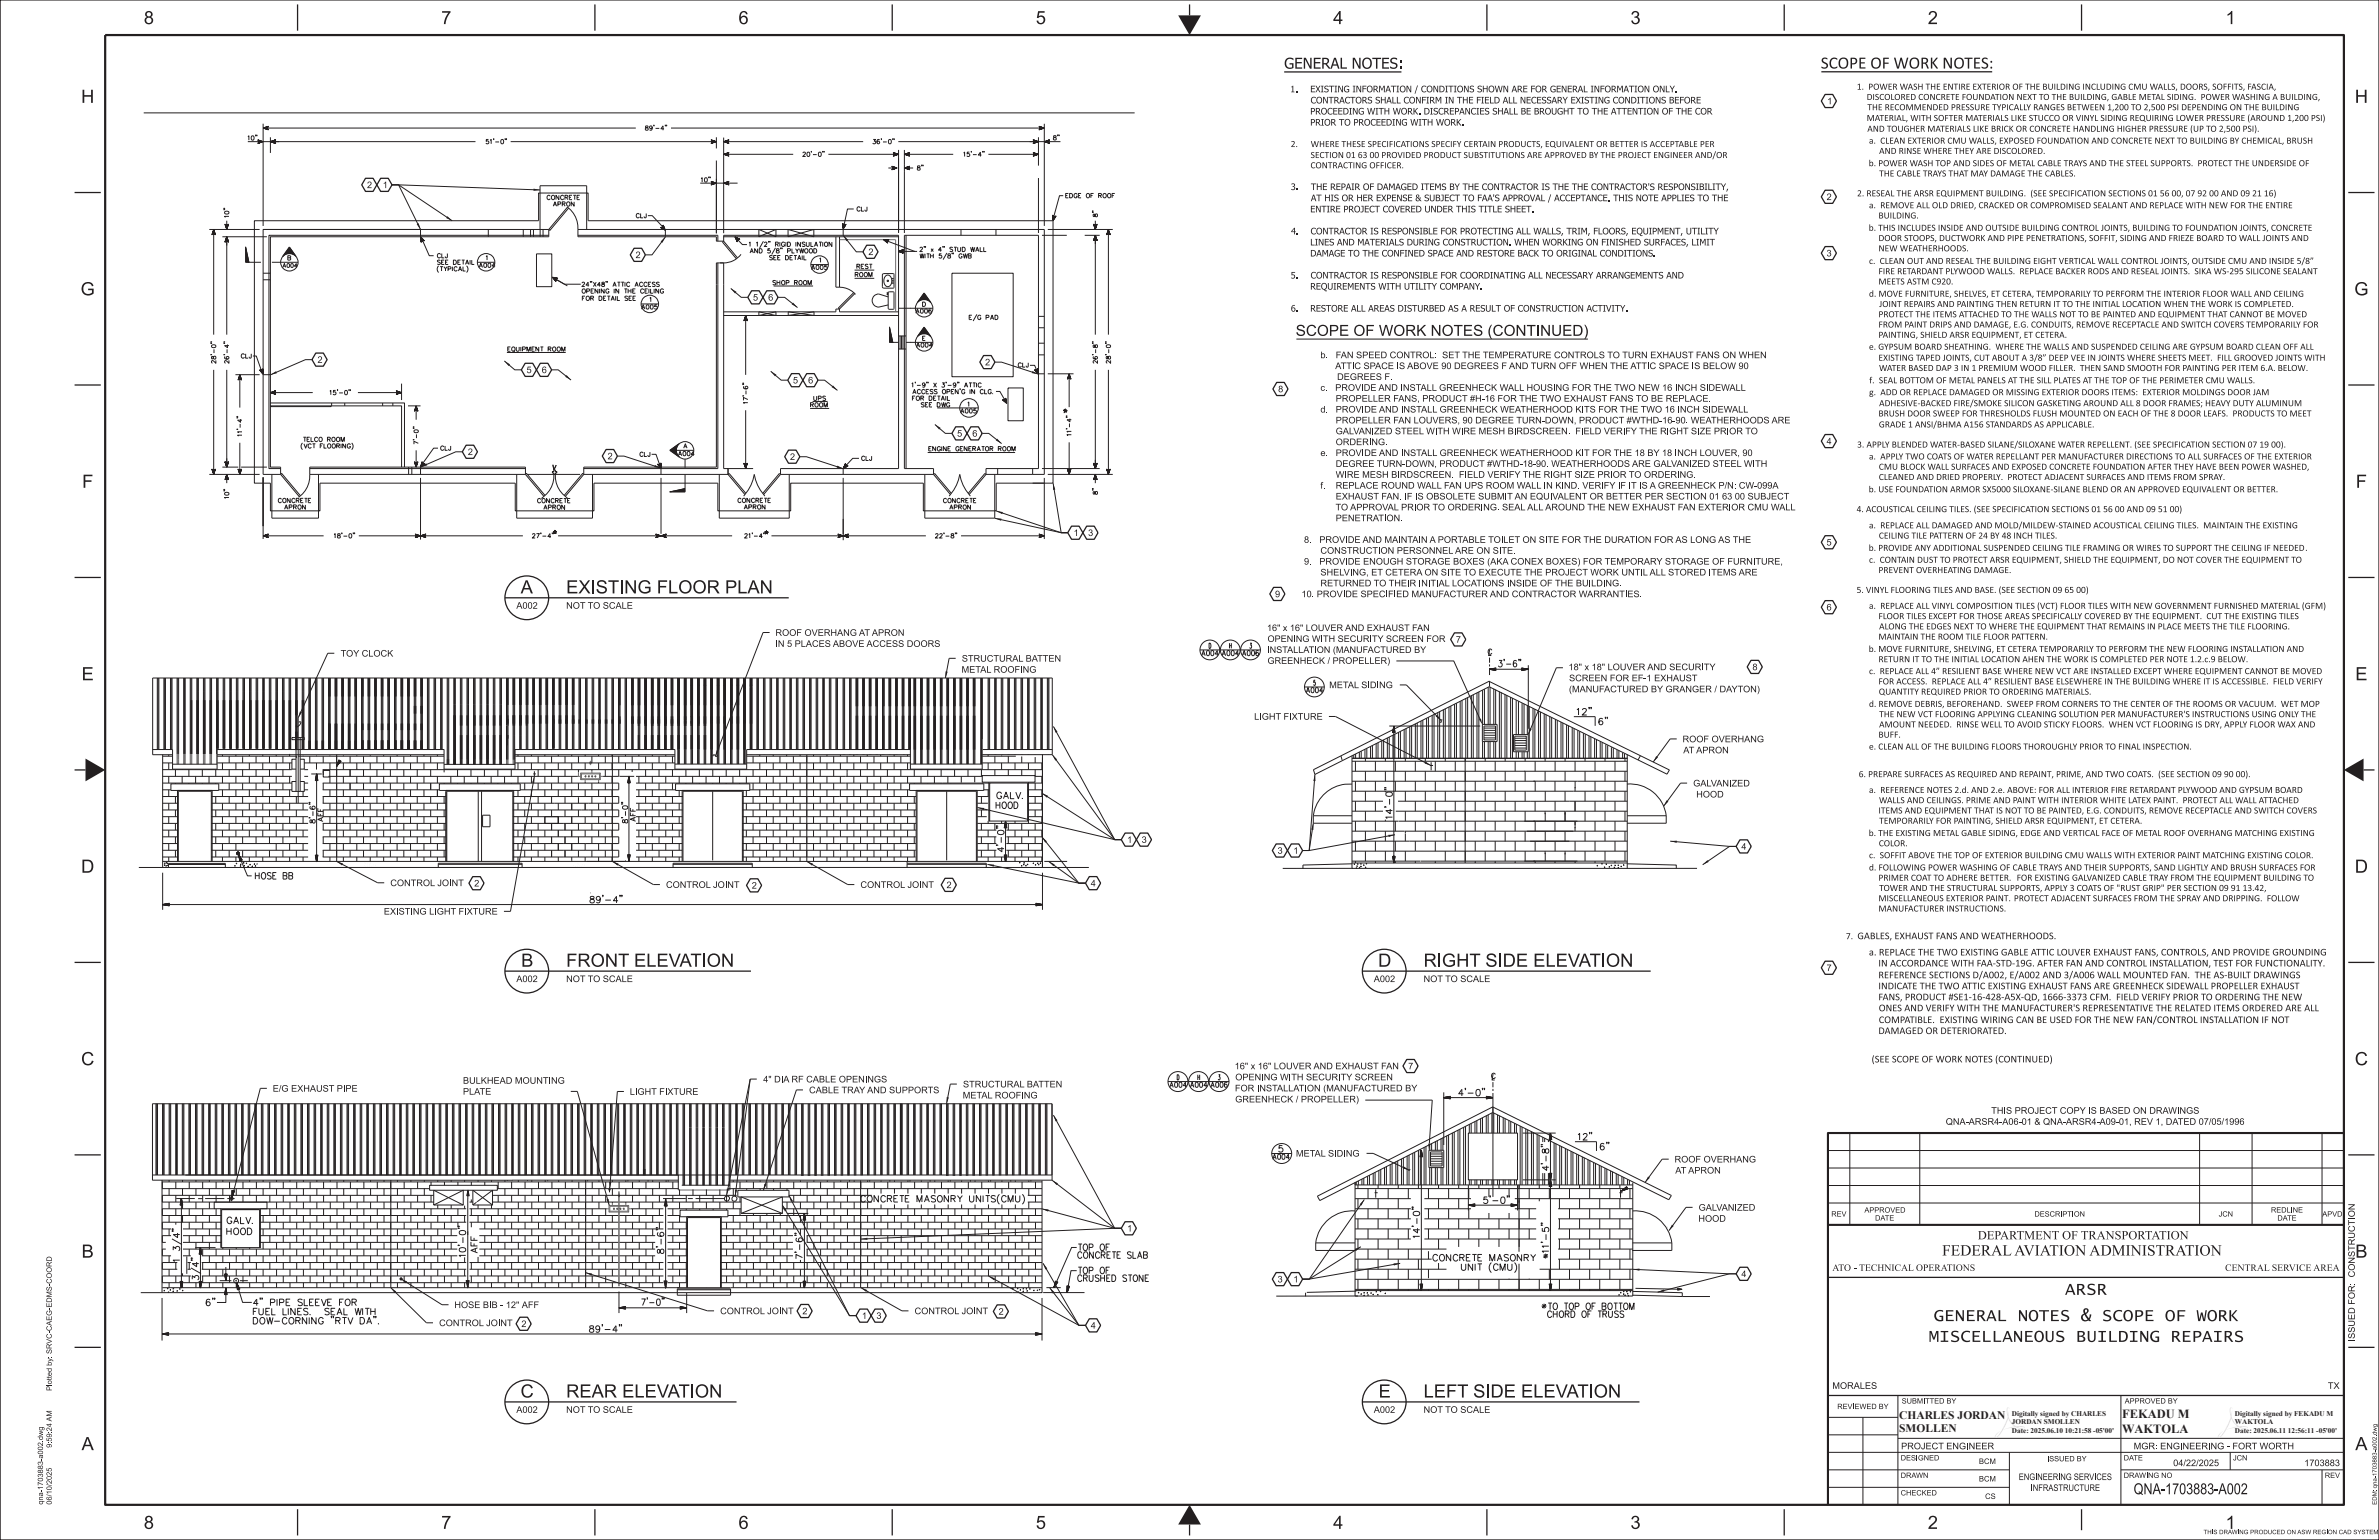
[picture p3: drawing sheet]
<svg xmlns="http://www.w3.org/2000/svg" width="432mm" height="279mm" viewBox="0 0 432 279" stroke-linecap="round" stroke-linejoin="round" font-family="sans-serif">
<defs><g id="words">
<g font-size="2.3" fill="#231f20">
<text x="385.2" y="257.3">FEKADU M</text>
<text x="385.2" y="260">WAKTOLA</text>
</g>
<g font-size="2.1" fill="#231f20">
<text x="344.7" y="257.4">CHARLES JORDAN</text>
<text x="344.7" y="259.9">SMOLLEN</text>
</g>
<g font-size="1.3" fill="#231f20">
<text x="365.2" y="256.8">Digitally signed by CHARLES</text>
<text x="405.7" y="256.8">Digitally signed by FEKADU M</text>
<text x="365.2" y="258.4">JORDAN SMOLLEN</text>
<text x="365.2" y="260">Date: 2025.06.10 10:21:58 -05'00'</text>
<text x="405.7" y="258.4">WAKTOLA</text>
<text x="405.7" y="260">Date: 2025.06.11 12:56:11 -05'00'</text>
</g>
</g></defs>
<path d="M19.1 6.4h406.3v266.6h-406.3z" fill="none" stroke="#231f20" stroke-width=".4"/>
<path d="M0 0h431.8v279.4h-431.8z" fill="none" stroke="#231f20" stroke-width=".18"/>
<g fill="none" stroke="#231f20" stroke-width=".23">
<path d="M215.9 .8v2M13.5 34.9h4.8M13.5 69.9h4.8M13.5 104.8h4.8M13.5 139.7h2M429 139.7h2M13.5 174.6h4.8M13.5 209.5h4.8M13.5 244.4h4.8M54 273.8v4.8M108 273.8v4.8M161.9 273.8v4.8"/>
<path d="M215.9 276.6v2M269.9 273.8v4.8M323.8 273.8v4.8M377.8 273.8v3.8"/>
</g>
<g fill="#231f20">
<path d="M15.5 137.6l3.6 2.1-3.6 2.1z"/>
<path d="M215.9 273l2.1 3.6h-4.1z"/>
<path d="M213.9 2.8h4.1l-2.1 3.6z"/>
<path d="M425.4 139.7l3.6-2.1v4.2z"/>
</g>
<g fill="none" stroke="#231f20" stroke-width=".18">
<path d="M26.1 20.5h179.8M46.8 25.4l1 .3-1 .3 .2-.3zM47 25.8l-.1-.2 .2 .1-.2 .2 .2-.2-.2-.1 .3 .1-.3 .2 .3-.2-.3-.2 .4 .2-.4 .2 .4-.2-.4-.2 .5 .2-.5 .2 .5-.2-.5-.2 .6 .2-.6 .3 .6-.3-.6-.3 .7 .3-.8 .3 .8-.3-.7-.3 .8 .3-.8 .3M47.8 23.2l.9-.3-.2 .3 .2 .4zM47.8 22.4v18.6M47.8 23.2h67.6M48.6 23l-.8 .2 .9 .3-.8-.3 .8-.3-.8 .3 .8 .3-.7-.3 .7-.2-.7 .2 .6 .3-.5-.3 .5-.2-.5 .2 .5 .2-.4-.2 .4-.2-.3 .2 .3 .2-.3-.2 .3-.1-.3 .1 .3 .2-.2-.2 .2-.1-.2 .1 .2 .1-.1-.1 .1-.1-.1 .2v-.1M49.1 25.7l.9-.3-.2 .3 .2 .3zM49.1 24.9v2.8M49.9 25.6v.2l-.2-.1 .2-.2-.2 .2 .2 .1-.2-.1 .2-.2-.3 .2 .3 .2-.3-.2 .3-.2-.4 .2 .4 .2-.4-.2 .5-.2-.6 .2 .6 .2-.6-.2 .6-.3-.7 .3 .7 .3-.8-.3 .8-.3-.8 .3 .8 .3-.9-.3 .9-.3-.9 .3 .9 .3-.8-.3 .8-.3-.8 .3 .8 .3-.7-.3 .7-.3-.6 .3 .6 .2-.6-.2 .6-.2-.5 .2 .4 .2-.4-.2 .4-.2-.3 .2 .3 .2-.3-.2 .3-.2-.2 .2 .2 .1-.2-.1 .2-.2-.2 .2 .2 .1-.1-.1 .1-.1v.2v-.2l-.1 .1M86.3 25.7h-41.3M92.7 25.7h37.3"/>
<path d="M103 37.5a4.7 4.7 0 0 1 1.9 4.1M103 37.6l-3.4 4M103.2 37.8l-3.4 4-.2-.2M117.6 39.1h.8l1.9 2.1h-.1l.1-.1v.2l-.2-.1 .2 .1v-.2v.2h-.2h.3l-.1-.3 .1 .4-.3-.1 .3 .1-.1-.4 .2 .4-.5-.1 .5 .2-.1-.5 .1 .5-.5-.2 .6 .3-.2-.7 .2 .7-.6-.3 .7 .4-.3-.8 .3 .7-.7-.3 .7 .4-.3-.8M121.8 23.2h67.7M127.1 33.2h6.8M129.1 25.4l.9 .3-.9 .3 .2-.3zM129.1 32.9l.9 .3-.9 .3 .2-.3zM129.3 25.7l-.1 .1v-.2v.2l.1-.1-.1-.1 .2 .1-.2 .1 .2-.1-.2-.1 .2 .1-.2 .2 .3-.2-.3-.2 .3 .2-.3 .2 .4-.2-.4-.2 .4 .2-.5 .2 .6-.2-.6-.2 .6 .2-.6 .3 .7-.3-.7-.3 .8 .3-.8 .3 .8-.3-.8-.3 .9 .3-.9 .3M129.3 33.2l-.1 .1v-.1v.1l.1-.1-.1-.1 .2 .1-.2 .2 .2-.2-.2-.1 .2 .1-.2 .2 .3-.2-.3-.1 .3 .1-.3 .2 .4-.2-.4-.2 .4 .2-.5 .3 .6-.3-.6-.2 .6 .2-.6 .3 .7-.3-.7-.2 .8 .2-.8 .3 .8-.3-.8-.3 .9 .3-.9 .3M130 24.9v2M130 29.1v13.2"/>
<path d="M131.3 25.7l1-.3-.2 .3 .2 .3zM131.3 28l1-.3-.2 .3 .2 .3zM131.3 25.7h25.4M131.3 28h12.7M131.3 25v17.3M131.4 33.2l.9-.3-.2 .3 .2 .3zM132.1 33.2v.1v-.1l.1 .1-.1-.1 .1-.1-.2 .1 .2 .2-.2-.2 .2-.1-.3 .1 .3 .2-.3-.2 .3-.1-.3 .1 .3 .2-.4-.2 .4-.2-.5 .2 .5 .3-.5-.3 .5-.2-.6 .2 .7 .3-.7-.3 .7-.2-.8 .2 .8 .3-.8-.3 .8-.3-.9 .3 .8 .3M132.2 25.4l-.8 .3 .9 .3-.8-.3 .8-.3-.8 .3 .8 .3-.7-.3 .7-.3-.7 .3 .6 .2-.5-.2 .5-.2-.5 .2 .5 .2-.4-.2 .4-.2-.4 .2 .4 .2-.3-.2 .3-.2-.3 .2 .3 .1-.2-.1 .2-.2-.2 .2 .2 .1-.2-.1 .2-.1-.1 .2v-.2l-.1 .1M132.2 27.7l-.8 .3 .9 .3-.8-.3 .8-.3-.8 .3 .8 .3-.7-.3 .7-.3-.7 .3 .6 .2-.5-.2 .5-.2-.5 .2 .5 .2-.4-.2 .4-.2-.4 .2 .4 .2-.3-.2 .3-.2-.3 .2 .3 .1-.2-.1 .2-.2-.2 .2 .2 .1-.2-.1 .2-.1-.1 .1M150.4 28h12.7M155 37.9h-1.2l-.6 3 .1-.1h-.2h.2l-.1 .1-.1-.2 .1 .2 .2-.1-.2 .1-.1-.2 .1 .3 .2-.2-.2 .2-.1-.3v.4l.3-.3-.3 .3-.1-.4 .1 .5 .4-.5-.4 .5-.1-.6 .1 .7 .4-.6-.4 .6-.1-.7 .1 .8 .4-.7-.4 .7-.1-.8 .1 .9 .4-.7M161.2 30.5h1.6"/>
<path d="M161.9 30.2l.9 .3-.9 .3 .2-.3zM162 30.5v-.1l.2 .1-.2 .1 .2-.1-.2-.2 .2 .2-.2 .2 .3-.2-.3-.2 .3 .2-.3 .2 .4-.2-.4-.2 .4 .2-.5 .2 .6-.2-.6-.3 .6 .3-.6 .3 .7-.3-.7-.3 .8 .3-.8 .3 .8-.3-.8-.3 .9 .3-.9 .3M162.1 27.7l1 .3-1 .3 .2-.3zM162.4 28h-.1v-.1v.2l.1-.1-.1-.1 .1 .1-.1 .1 .2-.1-.2-.1 .2 .1-.3 .2 .3-.2-.3-.2 .4 .2-.4 .2 .4-.2-.4-.2 .5 .2-.5 .2 .6-.2-.6-.2 .6 .2-.6 .3 .7-.3-.7-.3 .8 .3-.8 .3 .7-.3-.7-.3 .8 .3-.8 .3M163.1 25.7h29.4M163.1 27.2v15.1M164.1 28l1-.3-.2 .3 .2 .3zM164.1 30.5l1-.3-.2 .3 .2 .3zM164.2 30.5h1.5M164.2 28h8.8M164.2 27.2v15.1M165 27.7l-.8 .3 .9 .3-.8-.3 .8-.3-.8 .3 .8 .3-.7-.3 .7-.3-.7 .3 .6 .2-.5-.2 .5-.2-.5 .2 .5 .2-.4-.2 .4-.2-.4 .2 .4 .2-.3-.2 .3-.2-.3 .2 .3 .1-.2-.1 .2-.2-.2 .2 .2 .1-.1-.2"/>
<path d="M165 30.2l-.8 .3 .9 .3-.8-.3 .8-.3-.8 .3 .8 .2-.7-.2 .7-.3-.7 .3 .6 .2-.5-.2 .5-.3-.5 .3 .5 .2-.4-.2 .4-.2-.4 .2 .4 .1-.3-.1 .3-.2-.3 .2 .3 .1-.2-.1 .2-.2-.2 .2 .2 .1-.1-.2M179.4 28h9.1M187.5 27.7l1 .3-1 .3 .2-.3zM187.5 25.4l1 .3-1 .3 .2-.3zM187.7 28.1v-.2l.1 .1-.1 .1 .2-.1-.2-.1 .2 .1-.3 .2 .3-.2-.3-.2 .4 .2-.4 .2 .4-.2-.4-.2 .5 .2-.5 .2 .6-.2-.6-.2 .6 .2-.6 .3 .7-.3-.7-.3 .8 .3-.8 .3 .7-.3-.7-.3 .8 .3-.8 .3M187.8 25.7l-.1 .1v-.2v.2l.1-.1-.1-.1 .1 .1-.1 .1 .2-.1-.2-.1 .2 .1-.3 .2 .3-.2-.3-.2 .4 .2-.4 .2 .4-.2-.4-.2 .5 .2-.5 .2 .6-.2-.6-.2 .6 .2-.6 .3 .7-.3-.7-.3 .8 .3-.8 .3 .7-.3-.7-.3 .8 .3-.8 .3 .8-.3-.8-.3 .7 .3-.7 .3 .8-.3-.8-.3 .7 .3-.7 .3 .6-.3-.6-.2 .6 .2-.6 .2 .5-.2-.5-.2 .4 .2-.4 .2 .4-.2-.4-.2 .3 .2-.3 .2 .3-.2-.2-.1 .2 .1-.2 .2 .1-.2-.1-.1v.2M188.5 24.9v5.1M188.5 32.3v10M188.6 22.9l1 .3-1 .4 .2-.4zM188.8 23.2v.1v-.1l-.1 .1 .1-.1-.1-.1 .2 .1-.2 .2 .2-.2-.2-.1 .3 .1-.3 .2 .3-.2-.3-.1 .3 .1-.3 .3 .4-.3-.4-.2 .5 .2-.5 .3 .5-.3-.5-.2 .6 .2-.7 .3 .7-.3-.7-.2 .8 .2-.8 .3 .8-.3-.8-.3 .9 .3-.8 .3M189.5 25.7l1-.3-.2 .3 .2 .3zM189.5 22.5v18.5"/>
<path d="M190.4 25.4l-.8 .3 .9 .3-.8-.3 .8-.3-.8 .3 .7 .3-.6-.3 .7-.3-.7 .3 .6 .2-.5-.2 .5-.2-.5 .2 .5 .2-.4-.2 .4-.2-.4 .2 .4 .2-.3-.2 .3-.2-.3 .2 .3 .1-.2-.1 .2-.2-.2 .2 .2 .1-.1-.2M191.1 39l.2 .3 .4-.1-.6 .8zM193 35.5h-.7l-1 3.8h.1l-.2-.1 .1 .2 .1-.1-.1 .1-.1-.2 .1 .2 .2-.1-.2 .2-.1-.3 .1 .3 .2-.2-.2 .3-.2-.5 .1 .5 .3-.3-.3 .4-.1-.6 .1 .6 .4-.5-.4 .6-.1-.7 .1 .7 .4-.6-.4 .7-.1-.8 .1 .8 .4-.7-.4 .8-.1-.9M38 41.6h9.1M38.8 41.6l.3 1-.3-.2-.3 .2zM38.8 41.6v19.1M38.8 42.4h-.1l.1-.1 .1 .2-.1-.2-.1 .2 .1-.3 .2 .3-.2-.3-.2 .3 .2-.4 .2 .4-.2-.4-.2 .4 .2-.5 .2 .5-.2-.5-.3 .5 .3-.6 .3 .6-.3-.6-.3 .6 .3-.7 .3 .8-.3-.8-.3 .7 .3-.8 .3 .8M40.4 43h8M40.8 40.7l.4 .2 .3-.2-.3 .9zM40.9 40.7l.3 .9 .2-.9-.3 .8-.2-.8 .3 .8 .2-.8-.2 .7-.3-.7 .3 .7 .2-.7-.2 .6-.3-.5 .3 .5 .2-.5-.2 .4-.3-.4 .3 .3 .1-.3-.1 .3-.2-.3 .2 .2 .1-.2-.1 .2-.2-.2 .2 .2 .1-.2-.2 .1M41.2 43l.3 .9-.3-.2-.4 .2zM41.2 40v1.6"/>
<path d="M41.2 43v17.7M41.2 43.7l-.2 .1 .2-.2 .1 .2-.1-.2-.2 .2 .2-.3 .1 .3-.1-.3-.2 .3 .2-.3 .2 .3-.2-.4-.2 .4 .2-.5 .2 .5-.2-.5-.3 .5 .3-.6 .2 .7-.2-.7-.3 .7 .3-.8 .3 .8-.3-.8-.3 .8 .3-.9 .2 .8M44.7 45.4v2.2M44.8 45.8v1.8M44.8 46.1v1.5M44.9 46.4v1.2M45 46.7v.9M45 47v.6M45.1 47.3v.3M45.2 47.6l-.6-2.5v2.5M45.2 47.6l-.6-2.8v2.8h2.8M46.2 40h51.6v-5h8.9v5h84.4v47.7h-10.3v5h-13.2v-5h-24.1v5h-13.2v-5h-22.5v5h-14.3v-5h-35.4v5h-9v-5h-2.9z"/>
<path d="M47.8 41.6h28.5v1.4M47.8 50.8h1.3M47.8 49.6h1.3M49.3 47.6h4.8M51.3 46.6l1.2-1.8 1.3 1.8M51.7 46.2h.1M51.7 46.1h.3M51.7 46.2l-.2 .1M51.7 46h1.6M51.8 45.9h1.5M51.8 45.9h1.4M51.9 45.8h1.3"/>
<path d="M51.9 45.8h1.2M52 45.7h1.1M52 45.6h1M52.1 45.5h.9M52.1 45.5h.8M52.2 45.4h.7M52.2 45.3h.4M52.3 45.3h.5M52.4 45.2h.3M52.4 45.1h.3M52.4 45.1h.2M52.5 45h.1"/>
<path d="M52.8 45.3h-.6M53.1 46.1h.3M53.2 46.2h.2M53.3 46.2l.2 .1M53.6 46.4l-1.1-1.5-1.2 1.7M76.3 43l.7 .7-.4-.1-.2 .3zM77 43.6l-.6-.6v.9v-.8l.6 .6-.6-.6 .1 .8-.1-.7 .6 .5-.6-.5 .1 .7v-.6l.4 .4-.4-.4v.5v-.4l.4 .3-.4-.3v.4l.1-.4 .3 .2-.3-.1v.3v-.3l.2 .1h-.2v.1v-.1h.2l-.2 .1 .1-.1 1.2 2.8h.8M86.6 47.6h3.2M88.6 41.6v1.4M95 41.6v1.4M96.3 41.6v1.4M96.8 41.6v1.4"/>
<path d="M97.4 46.1h2.8v5.9h-2.8zM98 41.6v-7.9h8.5v7.9M98 41.6v1.4M98.6 41.6v1.4M99.6 41.6h-51.8v44.5h3.1M99.6 42.7h-50.8v42.3h2.1M99.6 41.6v1.4h-50.5v41.7h1.8v1.4M100.2 50.3l1 .2-.3 .2v.3zM100.7 50.6l1.8 1h2.9M100.9 51l-.6-.7 .9 .2-.8-.1 .5 .6-.6-.6 .9 .1-.8-.1 .5 .6-.4-.6 .6 .1h-.6l.4 .4-.3-.4h.5h-.5l.3 .4-.2-.4 .4 .1h-.4l.2 .3-.2-.3h.3h-.2l.1 .2-.1-.2h.2h-.2l.1 .2 .1-.2-.1 .1-.1-.1 2.2 1.3M104.9 41.6h84.6v44.5h-10.5M104.9 41.6v1.4h25.1v.8"/>
<path d="M104.9 42.7h25.4v1.1M116.4 55.1h3.1M119.9 41.3l.4-.1 .1-.3 .4 .9zM120.8 41.6v1.4M130 43.8l1.3-.1v-1h31.8v42.3h-21.4v1.1M130 47.7v37h-24v1.4M130.3 47.7v37.3h-24.3M131.3 57.2h31.8M131.3 47.7v37.3h.8v1.1M131.3 43h31.8M131.4 47.7h-1.4M133.4 43l.9 .4-.4 .1-.1 .4z"/>
<path d="M133.9 46.8l-2.6-3-.2 .1 2.6 3.1M134.2 43.4l-.8-.4 .4 .8-.3-.7 .7 .3-.7-.4 .3 .8-.2-.7 .6 .3-.6-.2 .2 .6-.2-.6 .6 .2-.5-.2 .1 .5-.1-.4 .4 .1-.4-.1 .2 .4-.1-.3h.3h-.3l.1 .2-.1-.2 .3 .1-.3-.1 .1 .2v-.1h.1l-.1 .1 .1-.1h-.1l.9 .9h.8M134.5 46.1a4 4 0 0 1-3.1 1.6M135.3 57.2l.4 1-.4-.2-.3 .2zM135.3 57.2v10.8M135.3 57.9l.1 .1h-.1h.2l-.2-.1-.1 .2 .1-.2 .2 .2-.2-.2-.1 .2 .1-.3 .2 .3-.2-.3-.1 .3 .1-.4 .3 .4-.3-.4-.2 .4 .2-.5 .3 .5-.3-.5-.2 .5 .2-.6 .3 .6-.3-.6-.2 .6 .2-.7 .3 .8-.2-.8-.3 .7 .2-.8 .3 .8M137.7 56.6v.6l3.1-.6v.6zM137.7 42.9l3.1-1.3v1.4l-3.1-1.4v1.4M140.4 51.9h7.2M143 42.9l4.7-1.3v1.4l-4.7-1.4v1.4M143.1 56.6v.6l4.7-.6-.1 .6zM147.2 48h3.1"/>
<path d="M151.7 43v9.1h.7M152.2 55.9l.2 .2M152.4 52.1a3.9 3.9 0 0 1 2.9 1.3M152.4 56.1h-.7v.5h-20.4M152.4 56.1v.5h10.7M152.4 43v9.1M152.9 40.6l.3 .2 .4-.1-.6 .9zM153 41.6v1.1M155 53.1l-2.8 2.8M155.1 49h3.6M155.1 50.5h3.6M155.2 53.3l-2.8 2.8"/>
<path d="M160.2 49.8l.2-.2 1.8 .1v2.5l-1.8 .1-.2-.2zM160.3 43.5h1l-.2 .2v.4zM160.8 50l.3-.1a1.11 1.11 0 0 1 .8 1.1 1.11 1.11 0 0 1-.8 1 1.2 1.2 0 0 1-.3-2zM161.1 53.3l-.1-.3 .1 .5M161.2 53.3h-.1v.2h.1M161.2 53.9l-1.7-.6a1.19 1.19 0 0 0-1.2 1.2 1.19 1.19 0 0 0 1.2 1.2l1.7-.4M161.3 43.5h-.9l.7 .6-.6-.6h.8h-.8l.6 .5-.5-.5h.7l-.7 .1 .5 .4-.4-.4h.6h-.6l.4 .4-.3-.4h.4h-.4l.3 .3-.2-.2 .3-.1-.3 .1 .2 .2-.2-.2 .3-.1-.2 .1 .1 .2-.1-.2 .1-.1v.2v-.1h-.1l5 1.9h.5M161.3 56.1l-.1-.2v-2.8l.2-.2h.7l.2 .2v2.9l-.2 .1h-.7M161.6 59.9v2.2M163 45.6l1-.3-.2 .3 .2 .3zM163.1 55.9h6.2M163.9 45.3l-.8 .3 .8 .3-.7-.3 .7-.3-.8 .3 .8 .3-.7-.3 .7-.3-.6 .3 .6 .2-.6-.2 .6-.2-.5 .2 .5 .2-.4-.2 .4-.2-.4 .2 .4 .2-.3-.2 .3-.2-.3 .2 .2 .1-.2-.1 .2-.1-.1 .1 .1 .1-.1-.1 .1-.1v.2v-.1h-.1h2.3"/>
<path d="M164.5 42.7v42.3M166.5 54.9l1.2-1.8 1.3 1.8M166.8 54.5h.2M166.9 54.4h.3M167 54.5l-.3 .1M167 54.4h1.5M167 54.3h1.5M167 54.2h1.4M167.1 54.2h1.3M167.1 54.1h1.2M167.2 54h1M167.3 53.9h.9"/>
<path d="M167.3 53.8h.8M167.4 53.7h.7M167.4 59.9h.7M167.4 53.7h.6M167.4 59.9h.6M167.5 53.6h.4M167.5 59.8h.5M167.5 53.5h.4M167.5 59.7h.4M167.6 53.5h.3M167.6 59.7h.3M167.6 53.4h.2"/>
<path d="M167.6 59.6h.2M167.6 53.6h.4M167.7 53.3h.1M167.7 59.5h.1M167.7 59.4l-1.1 1.5M167.7 53.2l1.2 1.7M167.7 59.4l1.2 1.7M168.3 54.4h.3M168.4 54.5h.2M168.5 54.5l.2 .2M172.8 49.6h11.1v18.7h-11.1zM174.4 41.6v1.1"/>
<path d="M180.8 41.6v1.1M188.5 57.4h1M188.5 59.5h1M189.1 42.7h4.5M190.2 41.6h11.8M196.9 42.7h2.7M198.5 40.7l.3 .2 .3-.2-.3 .9zM198.5 40.7l.3 .9 .3-.9-.3 .8-.3-.8 .3 .8 .3-.8-.3 .7-.3-.7 .3 .7 .2-.7-.2 .6-.2-.5 .2 .5 .2-.5-.2 .4-.2-.4 .2 .3 .2-.3-.2 .3-.2-.3 .2 .2 .1-.2-.1 .2-.1-.2 .1 .2 .1-.2-.1 .1M198.8 42.7l.3 .9-.3-.1-.3 .1zM198.8 40v1.6M198.8 42.7v18M198.9 43.5h-.2l.1-.1 .2 .1-.2-.2-.1 .2 .1-.2 .2 .2-.2-.3-.2 .3 .2-.3 .2 .4-.2-.5-.2 .5 .2-.5 .2 .5-.2-.6-.2 .6 .2-.6 .3 .6-.3-.7-.3 .7 .3-.8 .3 .8-.3-.7-.3 .7 .3-.8 .3 .8"/>
<path d="M201.2 41.6l.3 1-.3-.2-.3 .2zM201.2 41.6v19.1M201.2 42.4h-.1l.1-.1 .1 .2-.1-.2-.2 .2 .2-.3 .2 .3-.2-.3-.2 .3 .2-.4 .2 .4-.2-.4-.2 .4 .2-.5 .2 .5-.2-.5-.3 .5 .3-.6 .3 .6-.3-.6-.3 .6 .3-.7 .3 .8-.3-.8-.3 .7 .3-.8 .3 .8M38.8 67.1v19M41.2 67.1v17.6M42.7 68h4.4M43.5 68v5.9M43.5 68l.3 .9-.3-.2-.3 .2zM43.6 68.8h-.2l.1-.1 .2 .1-.2-.2-.1 .2 .1-.2 .2 .2-.2-.3-.1 .3 .1-.3 .2 .4-.2-.5-.2 .4 .2-.4 .3 .5-.3-.6-.2 .6 .2-.6 .3 .6-.3-.7-.2 .7 .2-.8 .3 .8-.3-.8-.3 .8 .3-.9 .3 .9M45.9 64.6h.6l.9 2.6 .2-.1-.2 .1 .1 .1 .1-.2-.1 .2-.2-.1 .2 .1 .1-.2v.3l-.3-.2 .3 .2v-.3v.3l-.3-.2 .3 .3v-.5v.6l-.4-.4 .4 .4 .1-.6v.6l-.5-.4 .5 .5v-.7v.8l-.5-.6 .5 .6v-.8v.8l-.5-.6M47.1 67.1l.4 .1 .2-.3 .1 1zM47.8 68h1.3"/>
<path d="M49.1 71.2l.9-.3-.2 .3 .2 .3zM49.1 71.2h7.7M49.1 73.6h23.8v11.1M49.1 73.1h24.3v11.6M49.1 73.6v.2h11v-.2M50 70.9l-.9 .3 .9 .3-.8-.3 .8-.3-.8 .3 .8 .3-.7-.3 .7-.2-.6 .2 .6 .3-.6-.3 .6-.2-.5 .2 .4 .2-.4-.2 .4-.2-.3 .2 .3 .2-.3-.2 .3-.2-.2 .2 .2 .2-.2-.2 .2-.1-.2 .1 .2 .1v-.1M60.2 73.1v.5M62.6 73.1v.5M65 71.2h7.9M69.4 73.1v.5M71.3 73.1v.5M71.9 70.9l1 .3-1 .3 .2-.3z"/>
<path d="M72.1 71.3v-.2l.1 .1-.2 .2 .3-.2-.2-.1 .2 .1-.3 .2 .3-.2-.3-.1 .4 .1-.4 .2 .4-.2-.4-.2 .5 .2-.5 .3 .5-.3-.5-.2 .6 .2-.6 .3 .7-.3-.7-.2 .8 .2-.8 .3 .7-.3-.7-.3 .8 .3-.8 .3M72.9 69.6v3M74.1 73.6h2.2M75.5 73.6l.4 1-.4-.2-.3 .2zM75.5 73.6v2.5M75.6 74.4h-.2l.1-.1 .2 .2-.2-.2-.1 .2 .1-.3 .2 .3-.2-.3-.1 .3 .1-.4 .2 .4-.2-.4-.2 .4 .2-.5 .3 .5-.3-.5-.2 .5 .2-.6 .3 .6-.3-.6-.2 .6 .2-.7 .3 .8-.3-.8-.3 .7 .3-.8 .3 .8M92 64h10.7M135.3 74.4v10.6M147 74.1h3.5M147.5 72.8h2.7M161.6 60.3v1.8M161.7 60.6v1.5"/>
<path d="M161.8 60.9v1.2M161.8 61.2v.9M161.9 61.5v.6M162 61.8v.3M162 62.1l-.5-2.5v2.5M162 62.1l-.5-2.8v2.8h1.6M163.1 61h1.4M163.1 63.3h1.4M163.4 61v2.3M163.6 61v2.3M163.9 61v2.3M164.5 62.1h4.8"/>
<path d="M166.5 61.1l1.2-1.8 1.3 1.8M166.8 60.7h.2M166.9 60.6h.3M167 60.7l-.3 .1M167 60.5h1.5M167 60.4h1.4M167.1 60.4h1.3M167.1 60.3h1.2M167.2 60.2h1M167.2 60.1h1M167.3 60.1h.9M167.3 60h.8"/>
<path d="M168.3 60.6h.3M168.4 60.7h.2M168.5 60.7l.2 .2M170.1 74h7.5M180.8 71h.7l.9 1.6-.1-.1h.1l-.2 .1h.2v-.2v.2l-.2-.1 .2 .2v-.3v.3l-.3-.2 .4 .2v-.3v.4l-.4-.2 .4 .2v-.5v.6l-.4-.3 .5 .3-.1-.6 .1 .7-.6-.5 .6 .5-.1-.7 .2 .8-.7-.6 .6 .6-.1-.8 .2 .8-.7-.5M182 72.5h.4l.1-.3 .2 1zM183 70.4h2.7v5.9h-2.7zM186.9 66.3h.9l.4 .9h-.1l.1-.1h-.2l.2 .1v-.1v.1l-.2-.1 .2 .2 .1-.3-.1 .3-.3-.2 .3 .2 .1-.3v.4l-.4-.3 .4 .3v-.4v.5l-.4-.4 .4 .4v-.6v.7l-.5-.5 .6 .5-.1-.7 .1 .8-.6-.6 .6 .6v-.8v.9l-.6-.7M187.8 67.1l.4 .1 .2-.3v1zM188.5 62.3h1M188.5 64.4h1M188.5 67.8h1"/>
<path d="M190.2 67.8h4.7M193 74.4h.3v-.2l.1 .2h.2l-.1 .2v.2l-.2-.2-.1 .2v-.2zM193.1 74.4h.5M193.1 74.4l.1 .1M193.1 74.4h.1M193.1 74.4v.1M193.1 74.5h.5M193.1 74.5h.4M193.2 74.4l.1 .3M193.2 74.4l-.1 .1M193.2 74.8h.1M193.2 74.7v.1"/>
<path d="M193.2 74.4l.1 .3-.1-.3M193.2 74.7h.1M193.2 74.7h.3M193.2 74.5h.3M193.2 74.6v.2M193.2 74.6l.1 .1M193.2 74.6h.3M193.2 74.4l.2 .3M193.2 74.4v.1M193.3 74.4l-.1 .1M193.3 74.4l.1 .3M193.3 74.4h.1l-.2 .4"/>
<path d="M193.3 74.4l.2 .3M193.3 74.3l.2 .5M193.3 74.3h.1M193.3 74.3l.2 .4M193.3 74.3l.2 .2M193.3 74.3l.1 .1M193.3 74.2l.1 .1M193.3 74.2h.1M193.4 74.2l-.1 .1M193.4 74.2l-.1 .2M193.4 74.3l-.2 .3M193.4 74.3l-.2 .2"/>
<path d="M193.4 74.3l-.2 .5M193.4 74.7h.1M193.4 74.4l-.1 .3M193.4 74.4l.1 .1 .1-.1M193.5 74.4l-.2 .3M193.5 74.7v.1M193.5 74.6l-.1 .1M193.5 74.6v.1M193.5 74.7h.1M193.5 74.4l.1 .1M193.5 74.4l-.1 .3M193.5 74.8h.1"/>
<path d="M193.5 74.5v-.1l-.2 .2M193.5 74.4v.1M193.6 74.4l-.1 .1M193.6 74.4h.1M193.6 74.4v.1M194.1 67.8l.3 1-.3-.2-.4 .2zM194.1 67.8v6.1M194.1 68.6h-.2l.2-.1 .1 .2-.1-.3-.2 .2 .2-.2 .1 .3-.1-.3-.2 .3 .2-.4 .2 .4-.2-.4-.2 .4 .2-.5 .2 .5-.2-.5-.3 .5 .3-.6 .2 .6-.2-.6-.3 .6 .3-.8 .3 .8-.3-.7-.3 .7 .3-.8 .2 .8M198.8 67.1v17.9M201.2 67.1v19M38 86.1h9.1M38.5 85.1l.3 .2 .3-.2-.3 1z"/>
<path d="M38.5 85.2l.3 .8 .3-.8-.3 .7-.3-.8 .3 .8 .3-.7-.3 .6-.3-.6 .3 .6 .2-.6-.2 .5-.3-.5 .3 .5 .2-.5-.2 .4-.2-.4 .2 .4 .2-.4-.2 .3-.2-.3 .2 .3 .1-.3-.1 .2-.2-.2 .2 .2 .1-.1h-.2M40.4 84.7h2.8M40.8 83.8l.4 .2 .3-.2-.3 1zM40.9 83.9l.3 .8 .2-.9-.3 .8-.2-.8 .3 .8 .2-.8-.2 .7-.3-.7 .3 .7 .2-.6-.2 .5-.3-.5 .3 .5 .2-.5-.2 .4-.3-.4 .3 .4 .1-.4-.1 .3-.2-.3 .2 .3 .1-.3-.1 .2-.2-.2 .2 .2 .1-.2-.2 .1M41.2 86.1l.3 .9-.3-.2-.4 .2zM41.2 86.1v1.6M41.2 86.9h-.2l.2-.2 .1 .2-.1-.2-.2 .2 .2-.2 .1 .2-.1-.3-.2 .3 .2-.3 .2 .3-.2-.4-.2 .4 .2-.4 .2 .5-.2-.6-.3 .6 .3-.6 .2 .6-.2-.7-.3 .7 .3-.8 .3 .8-.3-.8-.3 .8 .3-.9 .2 .9M43.2 85.1l.3 .2 .3-.2-.3 1zM43.2 85.2l.3 .8 .3-.8-.3 .7-.3-.7 .3 .7 .3-.7-.3 .6-.2-.6 .2 .6 .3-.6-.3 .5-.2-.5 .2 .5 .2-.5-.2 .4-.2-.4 .2 .4 .2-.4-.2 .3-.2-.3 .2 .3 .2-.3-.2 .2-.1-.2 .1 .2 .1-.1h-.1M43.5 80.3v5.8M43.8 84.7h4.6M47.8 97.2l.9-.3-.2 .3 .2 .3z"/>
<path d="M47.8 86.6v11.2M47.8 97.2h10.9M48.6 96.9l-.8 .3 .9 .3-.8-.3 .8-.3-.8 .3 .8 .3-.7-.3 .7-.3-.7 .3 .6 .3-.5-.3 .5-.2-.5 .2 .5 .2-.4-.2 .4-.2-.3 .2 .3 .2-.3-.2 .3-.2-.3 .2 .3 .1-.2-.1 .2-.1-.2 .1 .2 .1-.1-.1M49.3 86.1v7.9h8.5v-7.9M50.9 86.1l3.4 4M50.9 86.1l.2-.2 3.4 4M56.2 86.1h39.2M56.2 85h39.2M56.2 86.1a4.8 4.8 0 0 1-2 4.1M56.2 86.1v-1.4h39.2v1.4M74.2 84.7v1.4M74.7 84.7v1.4"/>
<path d="M75.2 83.8l.3 .2 .4-.2-.4 1zM75.3 83.9l.2 .8 .3-.9-.3 .8-.3-.8 .3 .8 .3-.8-.3 .7-.2-.7 .2 .7 .3-.6-.3 .5-.2-.5 .2 .5 .2-.5-.2 .4-.2-.4 .2 .4 .2-.4-.2 .3-.2-.3 .2 .3 .2-.3-.2 .2-.1-.2 .1 .2 .1-.2-.1 .1M75.4 96.9l.9 .3-.9 .3 .2-.3zM75.5 81.7v3M75.6 97.3l-.1-.2 .2 .1-.2 .2 .2-.2-.2-.1 .2 .1-.2 .2 .3-.2-.3-.2 .3 .2-.3 .2 .4-.2-.4-.2 .4 .2-.5 .3 .6-.3-.6-.2 .6 .2-.6 .3 .7-.3-.7-.3 .8 .3-.8 .3 .8-.3-.8-.3 .9 .3-.9 .3M76.3 86.7v11.2M76.3 84.7v1.4M76.3 97.2l1-.3-.2 .3 .2 .3zM76.6 83.8l.2 .3h.3l-.8 .7zM77.2 96.9l-.8 .3 .8 .3-.7-.3 .8-.3-.8 .3 .7 .3-.6-.3 .6-.3-.6 .3 .6 .3-.5-.3 .5-.2-.5 .2 .5 .2-.4-.2 .4-.2-.4 .2 .4 .2-.3-.2 .3-.2-.3 .2 .3 .1-.2-.1 .2-.1-.2 .1 .1 .1-.1-.1 .1-.1v.2v-.1h-.1M79.5 81.3h-.8l-2 2.8h.1l-.1-.1v.2l.2-.1-.2 .1v-.2v.2l.2-.1-.2 .2v-.4l-.1 .4 .3-.1-.3 .1v-.4v.5l.4-.2-.5 .2 .1-.5-.1 .6 .5-.3-.5 .3 .1-.7-.1 .8 .6-.4-.7 .4 .2-.8-.2 .8 .7-.4-.7 .5 .2-.8M93.8 86.1v7.9h13.7v-7.9"/>
<path d="M94.9 97.2h-29.8M95.4 86.1l3.3 4M95.4 86.1l.2-.2 3.3 4M95.8 86.1h9.5M100.3 85.5h.2v-.2h.3v.2h.3v.3h-.3v.3h-.3v-.3h-.2zM100.3 84.3l.2 1 .5-.9M100.4 84.4l.1 .8 .4-.8M100.4 96.4h.3v-.2l.1 .2h.2l-.2 .1 .1 .3-.2-.2-.2 .2 .1-.2zM100.4 96.4h.6M100.4 96.4h.1M100.5 96.5h.5M100.5 96.4h.1"/>
<path d="M100.5 96.4v.1M100.5 96.4l.1 .1M100.5 86.1a4.9 4.9 0 0 1-2.2 4.4M100.5 96.8h.1M100.5 96.5h.4M100.6 96.4l.1 .3M100.6 96.7v.1M100.6 96.4l-.1 .1M100.6 96.7h.1M100.6 96.7h.3M100.6 96.6h.3M100.6 96.6v.1"/>
<path d="M100.6 96.7l-.1 .1M100.6 96.4l.2 .3M100.6 96.4v.1M100.7 96.4l-.1 .1M100.7 96.4l.1 .3M100.7 96.4l.2 .3M100.7 96.7h-.1M100.7 96.3l.2 .5M100.7 96.3h.1M100.7 96.3l.2 .4M100.7 96.3l.2 .3M100.7 96.3l.1 .4"/>
<path d="M100.7 96.3l.1 .2-.3-.1M100.7 96.3l.2 .2M100.7 96.2l.1 .1M100.7 96.2v.1M100.7 96.2h.1M100.7 96.2v.2M100.7 96.3l-.1 .3M100.8 96.3l-.2 .4M100.8 96.4l-.3 .4M100.8 96.4l-.2 .4M100.8 96.4h-.1l.2 .3M100.8 96.4l-.2 .3"/>
<path d="M100.8 86.1a4.9 4.9 0 0 0 2.3 4.4M100.8 96.4l.1 .1M100.8 96.4l-.1 .3-.2-.3M100.8 96.4l-.1 .3M100.9 96.7v.1M100.9 96.6l-.1 .1M100.9 96.4l-.2 .2-.1-.2M100.9 96.4v.1M100.9 96.7h-.1M100.9 96.4h.1M100.9 96.4l-.1 .3M100.9 96.7h.1"/>
<path d="M100.9 96.4l-.1 .3h.1M100.9 96.8h.1M100.9 96.4l.1 .1M101 96.4l-.1 .1M101 96.4h.1M101 96.4v.1M101.3 97.2h31.6M106 86.1h26.1M106 86.1l-.2-.2-3.4 4M106 86.1l-3.4 4M118.3 82.4h.8l.6 2v-.1l.1-.1-.2 .1h.1l.1-.1v.2l-.2-.1 .2 .1v-.2v.3l-.3-.2 .3 .2 .1-.3-.1 .3-.3-.2 .3 .3 .1-.5-.1 .6-.3-.4 .4 .4v-.6v.6l-.5-.5 .5 .6v-.7v.8l-.5-.7 .5 .7v-.8l.1 .8-.6-.6M119 96.9l1 .3-1 .3 .2-.3z"/>
<path d="M119.3 97.2l-.1 .1v-.2v.2l.1-.1-.1-.1 .1 .1-.2 .2 .3-.2-.2-.1 .2 .1-.3 .2 .3-.2-.3-.2 .4 .2-.4 .2 .4-.2-.4-.2 .5 .2-.5 .3 .5-.3-.5-.2 .6 .2-.6 .3 .6-.3-.6-.3 .8 .3-.8 .3 .7-.3-.7-.3 .8 .3-.8 .3M119.4 84.2l.3 .1 .3-.3v1zM120 85v1.1M120 97.2l.9-.3-.2 .3 .2 .3zM120 86.7v10.1M120.9 96.9l-.9 .3 .9 .3-.8-.3 .8-.3-.8 .3 .8 .3-.7-.3 .7-.3-.6 .3 .6 .3-.6-.3 .6-.2-.5 .2 .4 .2-.4-.2 .4-.2-.3 .2 .3 .2-.3-.2 .3-.2-.2 .2 .2 .1-.2-.1 .2-.1-.2 .1 .2 .1-.1-.1 .1-.1v.2v-.1h-.1M121.7 81.6v.1M121.8 89.2h2.5M121.8 81.6v.2M121.9 81.5v.3M121.9 81.5v.4M122 81.5v.4"/>
<path d="M122.1 81.6v.4M122.1 81.4v.6M122.2 81.4v.7M122.2 89.1h2.1M122.2 81.3v.8M122.3 81.3v.9M122.4 81.2v1M122.4 81.1v1.1M122.5 81.1v1.2M122.5 89.1h1.8M122.6 81v1.4M122.7 81v1.4"/>
<path d="M122.8 81.7h3.1M122.8 80.9v1.6M122.8 89h1.5M122.8 80.9v.3M122.8 82.2v.3M122.9 80.8v.2M122.9 82.4v.2M122.9 82.5l.2 .2M123.1 80.7l-.2 .2M123.2 88.9h1.1M123.2 80.6l-1.6 1.1 1.7 1.2M123.3 80.5l-1.7 1.2 1.7 1.3"/>
<path d="M123.5 88.9h.8M123.7 88.8h.6M124 88.7h.3M124.3 86.1v3.1h-2.7l2.7-.6-2.5 .6M124.3 83.3v1.6M130.6 86.1v7.9h12.7v-7.9M132.1 86.1l.2-.2 3.1 3.6M135 90a7.7 7.7 0 0 0 1.9-3.9 7.7 7.7 0 0 0 1.9 3.9M135 84.1l.3 .2 .4-.2-.4 .9zM135.1 84.1l.2 .8 .3-.8-.3 .7-.3-.7 .3 .8 .3-.8-.3 .7-.2-.7 .2 .6 .3-.6-.3 .6-.2-.6 .2 .5 .2-.5-.2 .5-.2-.5 .2 .4 .2-.3-.2 .3-.1-.3 .1 .2 .2-.2-.2 .2-.1-.2 .1 .1 .2-.1-.2 .1-.1-.1h.2h-.1v.1M136.7 85h-4.6v1.1l3.1 3.6M138.8 96.5h.2l.1-.2 .1 .2h.2l-.2 .1 .1 .3-.2-.2-.2 .2 .1-.3z"/>
<path d="M138.8 96.5h.6M138.8 96.5h.1M138.9 96.5h.5M138.9 96.5h-.1M138.9 96.5v.1M138.9 96.5h.1M138.9 96.5l.1 .1M138.9 96.6l.2 .2M138.9 96.6h.4M138.9 96.5l.2 .3M138.9 96.9h.1M138.9 96.8h.1"/>
<path d="M138.9 96.6l.1-.1 .1 .2M139 96.8h.1M139 96.8h.3M139 96.7v.1M139 96.7h.3M139 96.8h-.1M139 96.6h.2v.2M139 96.7l.1 .1M139 96.5v.1M139 96.5l.2 .3M139.1 96.5l.2 .3M139.1 96.4h.1"/>
<path d="M139.1 96.4l.2 .5M139.1 96.4l.2 .4M139.1 96.4l.2 .3M139.1 96.4l.1 .2M139.1 96.4l.2 .2M139.1 96.3h.1M139.1 96.3l.1 .1M139.1 96.3v.1M139.1 96.4l-.1 .2M139.2 96.4l-.2 .3M139.2 96.4l-.3 .5M139.2 96.8h.1"/>
<path d="M139.2 96.5l-.2 .3M139.2 96.5l.1 .1M139.2 96.8l-.1-.3h.1l-.2 .3M139.3 96.8h.1M139.3 96.7l-.1 .1M139.3 96.5l-.2 .2M139.3 96.5v.1M139.3 96.8h-.1M139.3 96.8v.1M139.3 96.5l-.1 .3M139.3 96.9h.1M139.4 96.5l-.1 .1"/>
<path d="M139.4 96.5v.1M139.4 96.5h.1M140 97.2h28M141.7 86.1h27.7M141.7 86.1l-3.1 3.6M141.7 86.1l-.2-.2-3.1 3.6M152.1 96.9l.9 .3-.9 .3 .2-.3zM152.3 97.2v.1v-.2l-.1 .2 .1-.1-.1-.1 .2 .1-.2 .2 .2-.2-.2-.1 .3 .1-.3 .2 .3-.2-.3-.2 .3 .2-.3 .2 .4-.2-.4-.2 .5 .2-.5 .3 .5-.3-.5-.2 .6 .2-.7 .3 .7-.3-.7-.3 .8 .3-.8 .3 .8-.3-.8-.3 .9 .3-.8 .3M153 85v1.1M153 97.2l1-.3-.2 .3 .2 .3zM153 86.7v11.3M153.5 84.1l.1 .4h.3l-.9 .5z"/>
<path d="M153.9 96.9l-.8 .3 .9 .3-.8-.3 .8-.3-.8 .3 .7 .3-.6-.3 .7-.3-.7 .3 .6 .3-.5-.3 .5-.2-.5 .2 .5 .2-.4-.2 .4-.2-.4 .2 .4 .2-.3-.2 .3-.2-.3 .2 .3 .1-.2-.1 .2-.1-.2 .1 .2 .1-.2-.1 .2-.1-.1 .2v-.1h-.1M155.9 83.2h-1.1l-1.3 1.3v-.1l.1 .1-.1-.2v.2h.2h-.2v-.2v.3l.2-.1-.3 .1 .1-.3-.1 .3 .3-.1-.3 .1 .1-.4-.2 .5 .5-.2-.5 .2 .2-.5-.2 .6 .5-.3-.6 .3 .3-.6-.3 .6 .7-.3-.8 .4 .4-.8-.4 .8 .8-.4-.8 .5 .3-.8M167.9 86.1v7.9h12.7v-7.9M168.4 82.1h15.8M169.4 86.1v-1.1h-5.2v-42.3h24.3v42.3h-9.5v1.1M169.4 86.1l3.1 3.6M169.4 86.1l.2-.2 3.1 3.6M172.3 90a7.7 7.7 0 0 0 1.9-3.9 7.7 7.7 0 0 0 1.9 3.9M174.4 97.2h15.2M179 86.1l-3.1 3.6M179 86.1l-.2-.2-3.1 3.6M181.1 85v1.1"/>
<path d="M187.4 87.7h2.1M187.4 85v1.1M188.6 96.9l1 .3-1 .3 .2-.3zM188.9 97.2l-.1 .1v-.2l-.1 .2 .1-.1-.1-.1 .2 .1-.2 .2 .2-.2-.2-.1 .3 .1-.3 .2 .3-.2-.3-.2 .4 .2-.4 .2 .4-.2-.4-.2 .5 .2-.5 .3 .5-.3-.5-.2 .6 .2-.7 .3 .7-.3-.7-.3 .8 .3-.8 .3 .8-.3-.8-.3 .9 .3-.8 .3M189.1 85h10.5M189.5 86.7v11.1M190.2 86.1h11.8M193.7 85.1l.4 .2 .3-.2-.3 1zM193.8 85.2l.3 .8 .2-.8-.3 .7-.2-.8 .3 .8 .2-.7-.2 .6-.3-.6 .3 .6 .2-.6-.2 .5-.3-.5 .3 .5 .2-.5-.2 .4-.3-.4 .3 .4 .1-.4-.1 .3-.2-.3 .2 .3 .1-.3-.1 .2-.2-.2 .2 .2 .1-.1h-.2M194.1 80.3v5.8M198.5 84.1l.3 .2 .3-.2-.3 .9zM198.5 84.1l.3 .8 .3-.8-.3 .7-.3-.7 .3 .8 .3-.8-.3 .7-.3-.7 .3 .6 .2-.6-.2 .6-.2-.6 .2 .5 .2-.5-.2 .5-.2-.5 .2 .4 .2-.3-.2 .3-.2-.3 .2 .2 .1-.2-.1 .2-.1-.2 .1 .1 .1-.1h-.1"/>
<path d="M198.8 86.1l.3 .9-.3-.2-.3 .2zM198.8 86.1v1.6M198.9 86.9h-.2l.1-.2 .2 .2-.2-.2-.1 .2 .1-.2 .2 .2-.2-.3-.2 .3 .2-.3 .2 .3-.2-.4-.2 .4 .2-.4 .2 .5-.2-.6-.2 .6 .2-.6 .3 .6-.3-.7-.3 .7 .3-.8 .3 .8-.3-.8-.3 .8 .3-.9 .3 .9M200.9 85.1l.3 .2 .3-.2-.3 1zM200.9 85.2l.3 .8 .3-.8-.3 .7-.3-.8 .3 .8 .2-.7-.2 .6-.3-.6 .3 .6 .2-.6-.2 .5-.3-.5 .3 .5 .2-.5-.2 .4-.2-.4 .2 .4 .1-.4-.1 .3-.2-.3 .2 .3 .1-.3-.1 .2-.2-.2 .2 .2 .1-.1h-.2M27.7 136h3.6v3.5h8.1v-3.5h41.2M28.6 123v13M28.7 123v13M28.8 123v13M29.5 137.2h1.8M29.5 138.4h1.8M29.5 139.6h23.5"/>
<path d="M29.5 136.9v20.5M29.7 123v13M29.9 123v13M30 123v13M30.6 136.9v.3M30.6 138.4v1.2M30.9 123v13M31.1 123v13M31.2 123v13M31.3 138.6h8.1M31.8 139.6v1.3M32.1 123v13.8"/>
<path d="M32.3 123v13.8M32.4 123v13.8M33.1 139.5v.1M33.3 123v13.8M33.5 123v13.8M33.6 123v13.8M34.3 139.6v1.3M34.5 123v13.8M34.7 123v2.4M34.7 127v9.8M34.8 123v2.4M34.8 127v9.8"/>
<path d="M35.5 139.6h.1M35.7 123v2.4M35.7 127v9.8M35.9 123v2.4M35.9 127v9.8M36 123v2.4M36 127v9.8M36.7 139.6v1.3M36.9 123v2.4M36.9 127v9.8M37.1 123v2.4M37.1 127v9.8"/>
<path d="M37.2 123v2.4M37.2 127v9.8M37.9 139.6h.1M38.1 123v2.4M38.1 127v9.8M38.3 123v2.4M38.3 127v9.8M38.4 123v2.4M38.4 127v9.8M39.2 139.6v1.3M39.3 123v2.4M39.3 127v8.8"/>
<path d="M39.4 137.2h14.5M39.4 136.9h41.2M39.4 138.4h13.6M39.5 123v2.4M39.5 127v8.8M39.6 123v2.4M39.6 127v8.8M40.4 138.4v1.2M40.4 136.9v.3M40.5 123v2.4M40.5 127v8.8M40.6 123v2.4"/>
<path d="M40.6 127v8.8M40.8 123v2.4M40.8 127v8.8M41.6 139.6v1.3M41.6 137.2v1.2M41.7 123v2.4M41.7 127v8.8M41.8 123v2.4M41.8 127v8.8M42 123v2.4M42 127v8.8M42.8 136.9v.3"/>
<path d="M42.8 138.4v1.2M42.9 123v2.4M42.9 127v8.8M43 123v2.4M43 127v8.8M43.2 123v2.4M43.2 127v8.8M44 139.6v1.3M44 137.2v1.2M44.1 123v2.4M44.1 127v8.8M44.2 123v2.4"/>
<path d="M44.2 127v8.8M44.4 123v2.4M44.4 127v8.8M45.3 136.9v.3M45.3 138.4v1.2M45.3 123v2.4M45.3 127v8.8M45.4 123v2.4M45.4 127v8.8M45.6 123v2.4M45.6 127v8.8M46.5 137.2v1.2"/>
<path d="M46.5 139.6v1.3M46.5 123v2.4M46.5 127v8.8M46.6 123v2.4M46.6 127v8.8M46.8 123v2.4M46.8 127v8.8M47.7 123v2.4M47.7 127v8.8M47.7 138.4v1.2M47.7 136.9v.3M47.8 123v2.4"/>
<path d="M47.8 127v8.8M48 123v2.4M48 127v8.8M48.9 123v2.4M48.9 127v8.8M48.9 137.2v1.2M48.9 139.6v1.3M49 123v2.4M49 127v8.8M49.2 123v2.4M49.2 127v8.8M50.1 123v2.4"/>
<path d="M50.1 127v9M50.1 137v.2M50.1 138.4v1.2M50.2 123v2.4M50.2 127v9M50.4 123v2.4M50.4 127v9M51.3 123v2.4M51.3 127v9M51.3 137.2v1.2M51.3 139.6v1.3M51.4 123v2.4"/>
<path d="M51.4 127v9M51.6 123v2.4M51.6 127v9M52.5 123v2.4M52.5 127v9M52.6 136.8v.4M52.6 138.4v1.2M52.6 123v2.4M52.6 127v9M52.8 123v2.4M52.8 127v9M53 133.8h2.2v.4h-2.2z"/>
<path d="M53.5 136h.4M53.7 123v2.4M53.7 127v2.8M53.7 132.7v1.1M53.7 134.2v1.8M53.7 137.7h-.7v1.8h.7M53.7 133.8v9.8M53.8 137.2v.3M53.8 123v2.4M53.8 127v2.8M53.8 132.7v1.1M53.9 123v2.4"/>
<path d="M53.9 127v2.8M53.9 132.7v1.1M54.1 137.2h26.5M54.1 130.2v15.5M54.2 131.1l.4-.1a.83 .83 0 0 1-.8 .8v-.3M54.5 137.7h.7v1.8h-.7M54.5 133.8v9.8M54.9 123v2.4M54.9 127v6.8M54.9 134.2v1.8M55 123v2.4M55 127v6.8"/>
<path d="M55 134.2v1.8M55 137.1v.1M55.1 123v2.4M55.1 127v6.8M55.1 134.2v1.8M55.2 138.4h25.4M55.2 139.6h.7M56.1 123v13M56.2 123v13M56.2 137.2v1.2M56.3 123v13M57.3 123v13"/>
<path d="M57.4 123v13M57.4 137.1v.1M57.4 138.4v1.2M57.5 123v13M58.4 123v13M58.6 139.6h130.6M58.6 123v13M58.7 137.2v1.2M58.7 139.6v1M58.7 139.8h1.2v1.2h-1.2zM58.7 123v13M59.6 123v3.4"/>
<path d="M59.6 131.3v4.7M59.8 123v3.4M59.8 131.3v4.7M59.9 137.1v.1M59.9 138.4v1.2M59.9 123v3.4M59.9 131.3v4.7M60.8 123v3.4M60.8 131.3v4.7M61 123v3.4M61 131.3v4.7M61.1 136.9v19.4"/>
<path d="M61.1 123v3.4M61.1 131.3v4.7M61.5 137.9l.4 .2-.8 .9zM61.5 137.9l-.4 1.1M61.6 137.9l-.5 1.1M61.7 138l-.6 1M61.8 138l-.7 1M61.8 138.1l-.7 .9M61.9 138.1l-.8 .9M62 123v3.4M62 131.3v4.7M62.2 123v3.4"/>
<path d="M62.2 131.3v4.7M62.3 123v3.4M62.3 131.3v4.7M62.3 137v.2M62.3 138.4v1.2M63.2 123v3.4M63.2 131.3v4.7M63.4 123v3.4M63.4 131.3v4.7M63.5 123v3.4M63.5 131.3v4.7M63.5 137.2v1.2"/>
<path d="M63.5 139.6v1.3M64.4 123v3.4M64.4 131.3v4.7M64.6 123v3.4M64.6 131.3v4.7M64.7 123v3.4M64.7 131.3v4.7M64.8 137v.2M64.8 138.4v1.2M65.6 123v3.4M65.6 131.3v1.2M65.6 134.3v1.7"/>
<path d="M65.8 123v3.4M65.8 131.3v1.2M65.8 134.3v1.7M65.9 123v3.4M65.9 131.3v1.2M65.9 134.3v1.7M66 137.2v1.2M66.8 123v3.4M66.8 131.3v1.2M66.8 134.3v1.7M67 123v3.4M67 131.3v1.2"/>
<path d="M67 134.3v1.7M67.1 123v3.4M67.1 131.3v1.2M67.1 134.3v1.7M67.2 137v.2M67.2 138.4v1.2M68 123v3.4M68 131.3v1.2M68 134.3v1.7M68.2 123v3.4M68.2 131.3v1.2M68.2 134.3v1.7"/>
<path d="M68.3 123v3.4M68.3 131.3v1.2M68.3 134.3v1.7M68.4 137.2v1.2M69.2 123v3.4M69.2 131.3v1.2M69.2 134.3v1.7M69.4 123v3.4M69.4 131.3v1.2M69.4 134.3v1.7M69.5 123v3.4M69.5 131.3v1.2"/>
<path d="M69.5 134.3v1.7M69.6 137v.2M69.6 138.4v1.2M70.4 123v3.4M70.4 131.3v1.2M70.4 134.3v1.7M70.5 123v3.4M70.5 131.3v1.2M70.5 134.3v1.7M70.7 123v3.4M70.7 131.3v1.2M70.7 134.3v1.7"/>
<path d="M70.9 137.2v1.2M71.6 123v3.4M71.6 131.3v1.2M71.6 134.3v1.7M71.7 123v3.4M71.7 131.3v1.2M71.7 134.3v1.7M71.9 123v3.4M71.9 131.3v1.2M71.9 134.3v1.7M72.1 137v.2M72.1 138.4v1.2"/>
<path d="M72.8 123v3.4M72.8 131.3v1.2M72.8 134.3v1.7M72.9 123v3.4M72.9 131.3v1.2M72.9 134.3v1.7M73.1 123v3.4M73.1 131.3v1.2M73.1 134.3v1.7M73.3 137.2v1.2M74 123v3.4M74 131.3v1.2"/>
<path d="M74 134.3v1.7M74.1 123v3.4M74.1 131.3v1.2M74.1 134.3v1.7M74.3 123v3.4M74.3 131.3v1.2M74.3 134.3v1.7M74.5 137v.2M74.5 138.4v1.2M75.2 128.1v1.4M75.2 123v3.4M75.2 131.3v1.2"/>
<path d="M75.2 134.3v1.7M75.3 128.1v1.4M75.3 123v3.4M75.3 131.3v1.2M75.3 134.3v1.7M75.5 128.1v1.4M75.5 123v3.4M75.5 131.3v1.2M75.5 134.3v1.7M75.7 137.2v1.2M76.4 128.1v1.4M76.4 123v3.4"/>
<path d="M76.4 131.3v1.2M76.4 134.3v1.7M76.5 128.1v1.4M76.5 123v3.4M76.5 131.3v1.2M76.5 134.3v1.7M76.7 128.1v1.4M76.7 123v3.4M76.7 131.3v1.2M76.7 134.3v1.7M77 137v.2M77 138.4v1.2"/>
<path d="M77.6 123v13M77.7 123v13M77.9 123v13M78.2 137.2v1.2M78.8 123v13M78.9 123v13M79.1 123v13M79.4 136.9v.3M79.4 138.4v1.2M80 123v13M80.1 123v13M80.3 123v13"/>
<path d="M80.6 138.7h12.9M80.6 136v3.5h12.9v-3.5h29v3.5h13v-3.5h29.7M80.6 139.6v.5M81.2 123v15.7M81.3 123v15.7M81.5 123v15.7M81.8 139.5v.1M82.4 123v4.9M82.4 129.8v8.9M82.5 123v4.9M82.5 129.8v8.9M82.6 123v4.9"/>
<path d="M82.6 129.8v8.9M83 139.6v1.3M83.6 123v4.9M83.6 129.8v1.8M83.6 133.4v4.4M83.7 123v4.9M83.7 129.8v1.8M83.7 133.4v4.4M83.8 123v4.9M83.8 129.8v1.8M83.8 133.4v4.4M84.3 139.5v.1"/>
<path d="M84.8 133.4v4.4M84.8 123v4.9M84.8 129.8v1.8M84.9 123v4.9M84.9 129.8v1.8M84.9 133.4v4.4M85 123v4.9M85 129.8v1.8M85 133.4v4.4M85.5 139.6v1.3M86 123v4.9M86 129.8v1.8"/>
<path d="M86 133.4v4.4M86.1 123v4.9M86.1 129.8v1.8M86.1 133.4v4.4M86.2 123v4.9M86.2 129.8v1.8M86.2 133.4v4.4M86.7 139.5v.1M86.9 139.5v.1M87.1 123v4.9M87.1 129.8v1.8M87.1 133.4v4.4"/>
<path d="M87.3 123v4.9M87.3 129.8v1.8M87.3 133.4v4.4M87.4 123v4.9M87.4 129.8v1.8M87.4 133.4v4.4M87.9 139.6v1.3M88.3 123v4.9M88.3 129.8v1.8M88.3 133.4v4.4M88.5 123v4.9M88.5 129.8v1.8"/>
<path d="M88.5 133.4v4.4M88.6 123v4.9M88.6 129.8v1.8M88.6 133.4v4.4M89.1 139.5v.1M89.5 123v4.9M89.5 129.8v1.8M89.5 133.4v4.4M89.7 123v4.9M89.7 129.8v1.8M89.7 133.4v4.4M89.8 123v4.9"/>
<path d="M89.8 129.8v1.8M89.8 133.4v4.4M90.4 139.6v1.3M90.7 123v4.9M90.7 129.8v1.8M90.7 133.4v4.4M90.9 123v4.9M90.9 129.8v1.8M90.9 133.4v4.4M91 123v4.9M91 129.8v1.8M91 133.4v4.4"/>
<path d="M91.6 139.5v.1M91.9 123v4.9M91.9 129.8v1.8M91.9 133.4v4.4M92.1 123v4.9M92.1 129.8v1.8M92.1 133.4v4.4M92.2 123v4.9M92.2 129.8v1.8M92.2 133.4v4.4M92.8 139.6v1.3M93.1 123v4.9"/>
<path d="M93.1 129.8v1.8M93.1 133.4v4.4M93.3 123v4.9M93.3 129.8v1.8M93.3 133.4v4.5M93.4 123v4.9M93.4 129.8v1.8M93.4 133.4v4.5M93.5 136.9h29M93.5 138.4h29M93.5 137.2h29M94 136.9v.3"/>
<path d="M94 138.4v1.2M94.3 123v4.9M94.3 129.8v1.8M94.3 133.4v2.6M94.5 123v4.9M94.5 129.8v1.8M94.5 133.4v2.6M94.6 123v4.9M94.6 129.8v1.8M94.6 133.4v2.6M95.2 137.2v1.2M95.2 139.6v1.3"/>
<path d="M95.5 123v4.9M95.5 129.8v1.8M95.5 133.4v2.6M95.7 123v4.9M95.7 129.8v1.8M95.7 133.4v2.6M95.8 129.8v6.2M95.8 123v4.9M96.5 136.9v.3M96.5 138.4v1.2M96.7 123v4.9M96.7 129.8v6.2"/>
<path d="M96.9 123v4.9M96.9 129.8v6.2M97 139.9v.9M97 123v4.9M97 129.8v6.2M97.7 137.2v1.2M97.7 139.6v1.3M97.9 123v4.9M97.9 129.8v6.2M98.1 123v4.9M98.1 129.8v6.2M98.2 123v4.9"/>
<path d="M98.2 129.8v6.2M98.9 136.9v.3M98.9 138.4v1.2M99.1 123v4.9M99.1 129.8v6.2M99.2 123v4.9M99.2 129.8v6.2M99.4 123v4.9M99.4 129.8v6.2M100.1 137.2v1.2M100.1 139.6v1.3M100.3 123v4.9"/>
<path d="M100.3 129.8v6.2M100.4 123v4.9M100.4 129.8v6.2M100.6 123v4.9M100.6 129.8v6.2M101.3 136.9v.3M101.3 138.4v1.2M101.5 123v4.9M101.5 129.8v6.2M101.6 123v4.9M101.6 129.8v6.2M101.8 123v4.9"/>
<path d="M101.8 129.8v6.2M102.6 137.2v1.2M102.6 139.6v1.3M102.7 123v4.9M102.7 129.8v6.2M102.8 123v4.9M102.8 129.8v6.2M103 123v4.9M103 129.8v6.2M103.8 136.9v.3M103.8 138.4v1.2M103.9 123v4.9"/>
<path d="M103.9 129.8v6.2M104 123v4.9M104 129.8v6.2M104.2 123v4.9M104.2 129.8v6.2M105 137.2v1.2M105 139.6v.5M105.1 123v13M105.2 123v13M105.4 123v13M106.2 136.9v.3M106.2 138.4v1.2"/>
<path d="M106.3 123v13M106.4 123v13M106.6 123v13M107.4 137.2v1.2M107.4 139.6v.3M107.5 123v13M107.6 123v13M107.8 123v13M108.6 136.9v.3M108.6 138.4v1.2M108.7 123v13M108.8 123v13"/>
<path d="M109 123v13M109.9 137.2v1.2M109.9 139.6v1.3M109.9 123v13M110 123v13M110.2 123v13M111.1 123v13M111.1 136.9v.3M111.1 138.4v1.2M111.2 136.9v19.4M111.2 123v13M111.3 123v13"/>
<path d="M112.3 123v5M112.3 130v6M112.3 139.6v1.3h-2.8M112.3 137.2v1.2M112.4 123v5M112.4 130v6M112.5 123v5M112.5 130v6M113.5 136.9v.3M113.5 138.4v1.2M114.7 123v5M114.7 130v6"/>
<path d="M114.7 137.2v1.2M114.7 139.6v.4M114.8 123v5M114.8 130v6M114.9 123v5M114.9 130v6M115.8 123v5M115.8 130v1.7M115.8 133.4v2.6M116 136.9v.3M116 138.4v1.2M116 123v5"/>
<path d="M116 130v1.7M116 133.4v2.6M116.1 123v5M116.1 130v1.3M117 123v5M117 130v1.7M117 133.4v2.6M117.2 137.2v1.2M117.2 139.6v1.3M117.2 123v5M117.2 130v1.7M117.2 133.4v2.6"/>
<path d="M117.3 123v5M117.3 130v1.7M117.3 133.4v2.6M118.2 123v5M118.2 130v1.7M118.2 133.4v2.6M118.4 123v5M118.4 130v1.7M118.4 133.4v2.6M118.4 136.9v.3M118.4 138.4v1.2M118.5 123v5"/>
<path d="M118.5 130v1.7M118.5 133.4v2.6M119.4 123v5M119.4 130v1.7M119.4 133.4v2.6M119.6 123v5M119.6 130v1.7M119.6 133.4v2.6M119.6 137.2v1.2M119.6 139.6v1.3M119.7 123v5M119.7 130v1.7"/>
<path d="M119.7 133.4v2.6M120.6 123v5M120.6 130v1.7M120.6 133.4v2.6M120.8 123v5M120.8 130v1.7M120.8 133.4v2.6M120.8 136.9v.3M120.8 138.4v1.2M120.9 123v5M120.9 130v1.7M120.9 133.4v2.6"/>
<path d="M121.8 123v5M121.8 130v1.7M121.8 133.4v2.6M122 123v5M122 130v1.7M122 133.4v2.6M122.1 137.2v1.2M122.1 139.6v1.3M122.1 123v5M122.1 130v1.7M122.1 133.4v2.6M122.5 138.6h13"/>
<path d="M123 123v7.7M123 130.5v1.2M123 133.4v2.6M123.2 123v5M123.2 130v1.7M123.2 133.4v5.2M123.3 139.5v.1M123.3 123v5M123.3 130v1.7M123.3 133.4v5.2M124.2 123v5M124.2 130v.7"/>
<path d="M124.2 130.8v.9M124.2 133.4v5.2M124.4 123v5M124.4 130v.7M124.4 130.8v.9M124.4 133.4v5.2M124.5 139.6v1.3M124.5 123v5M124.5 130v.7M124.5 130.8v.9M124.5 133.4v5.2M125.4 123v5"/>
<path d="M125.4 130v.1M125.4 130.8v.9M125.4 133.4v5.2M125.6 123v5M125.6 130v.6M125.6 130.8v.9M125.6 133.4v5.2M125.7 123v5M125.7 130v1.7M125.7 133.4v5.2M125.7 139.5v.1M126.6 123v5"/>
<path d="M126.6 130v1.7M126.6 133.4v5.2M126.8 123v5M126.8 130v1.7M126.8 133.4v5.2M126.9 123v5M126.9 130v1.7M126.9 133.4v5.2M126.9 139.6v1.3M127.8 123v5M127.8 130v1.7M127.8 133.4v5.2"/>
<path d="M127.9 123v5M127.9 130v1.7M127.9 133.4v5.2M128.1 123v5M128.1 130v1.7M128.1 133.4v5.2M128.2 139.5v.1M129 123v5M129 130v8.6M129.1 130v1M129.1 123v5M129.1 131v7.6"/>
<path d="M129.3 123v5M129.3 130v8.6M129.4 139.6v1.3M130.2 130v8.6M130.2 123v5M130.2 137l-.1 .2-.5-.3-.2 .1v.2M130.3 130v8.6M130.3 123v5M130.5 130.4v8.2M130.5 123v5M130.5 130v.4M130.6 139.5v.1"/>
<path d="M131.4 130v8.6M131.4 123v5M131.4 130h.1M131.5 130v8.6M131.5 123v5M131.7 130v8.6M131.7 123v5M131.8 139.6v1.3M132.6 130v8.6M132.6 123v5M132.7 130v8.6M132.7 123v5"/>
<path d="M132.9 130v8.6M132.9 123v5M133 139.5v.1M133.8 130v8.6M133.8 123v5M133.9 130v8.6M133.9 123v5M134.1 130v8.6M134.1 123v5M134.2 139.6v1.3M135 125.3v13.3M135 123v2.2"/>
<path d="M135.1 125.2v13.4M135.1 123v2.2M135.3 125.2v13.4M135.3 123v2.1M135.5 139.5v.1M135.5 137.2h29.7M135.5 138.4h29.8M135.5 136.9h29.7M136.2 124.8v11.2M136.2 123v1.7M136.2 136.9h.1M136.3 124.7v11.3"/>
<path d="M136.3 123v1.6M136.3 136.9h.1M136.5 123v1.6M136.5 124.7v11.3M136.5 136.9h.1M136.7 137.2v1.2M136.7 139.6v1.3M137.4 123v13M137.4 136.9h.1M137.5 123v13M137.5 136.9h.1M137.7 123v13"/>
<path d="M137.7 136.9h.1M137.9 136.9v.3M137.9 138.4v1.2M138.6 123v13M138.6 136.9h.1M138.7 123v13M138.7 136.9h.1M138.9 123v13M138.9 136.9h.1M139.1 137.2v1.2M139.1 139.6v1.3M139.8 123v13"/>
<path d="M139.8 136.9h.1M139.9 123v13M139.9 136.9h.1M140 123v13M140 136.9h.1M140.3 136.9v.3M140.3 138.4v1.2M141 123v13M141.1 123v13M141.2 123v13M141.6 137.2v1.2M141.6 139.6v1.3"/>
<path d="M142.2 123v13M142.3 123v13M142.4 123v13M142.8 136.9v.3M142.8 138.4v1.2M143.4 123v13M143.5 123v13M143.6 123v13M144 137.2v1.2M144 139.6v1.3M144.5 123v13M144.7 123v13"/>
<path d="M144.8 123v13M145.2 136.9v.3M145.2 138.4v1.2M145.7 123v13M145.9 123v13M146 123v13M146.4 136.9v19.4M146.9 123v13M147.1 123v13M147.2 123v13M147.7 136.9v.3M147.7 138.4v1.2"/>
<path d="M148.1 123v13M148.3 123v13M148.4 123v13M148.9 137.2v1.2M148.9 139.6v1.3M149.3 123v13M149.5 123v13M149.6 123v13M150.1 136.9v.3M150.1 138.4v1.2M150.5 123v13M150.7 123v13"/>
<path d="M150.8 123v13M151.3 137.2v1.2M151.3 139.6v1.3M151.7 123v13M151.9 123v13M152 123v13M152.5 136.9v.3M152.5 138.4v1.2M153 123v13M153 136.9h.1M153.2 123v13M153.2 136.9h.1"/>
<path d="M153.3 123v13M153.3 136.9h.1M153.8 137.2v1.2M153.8 139.6v1.3M154.2 123v13M154.2 136.9h.1M154.3 123v13M154.3 136.9h.1M154.5 123v13M154.5 136.9h.1M155 136.9v.3M155 138.4v1.2"/>
<path d="M155.4 123v5.1M155.4 129.9v6.1M155.4 136.9h.1M155.5 123v5.1M155.5 129.9v6.1M155.5 136.9h.1M155.7 123v5.1M155.7 129.9v6.1M155.7 136.9h.1M156.2 137.2v1.2M156.2 139.6v1.3M156.6 123v5.1"/>
<path d="M156.6 129.9v6.1M156.6 136.9h.1M156.7 123v5.1M156.7 129.9v6.1M156.7 136.9h.1M156.9 123v5.1M156.9 129.9v6.1M156.9 136.9h.1M157.4 136.9v.3M157.4 138.4v1.2M157.8 123v5.1M157.8 129.9v6.1"/>
<path d="M157.8 136.9h.1M157.9 123v5.1M157.9 129.9v6.1M157.9 136.9h.1M158.1 123v5.1M158.1 129.9v6.1M158.1 136.9h.1M158.6 137.2v1.2M158.6 139.6v1.3M159 123v5.1M159 129.9v6.1M159 136.9h.1"/>
<path d="M159.1 123v5.1M159.1 129.9v6.1M159.1 136.9h.1M159.3 123v5.1M159.3 129.9v6.1M159.3 136.9h.1M159.8 136.9v.3M159.8 138.4v1.2M160.2 123v5.1M160.2 129.9v6.1M160.2 136.9h.1M160.3 123v5.1"/>
<path d="M160.3 129.9v6.1M160.3 136.9h.1M160.5 123v5.1M160.5 129.9v6.1M160.5 136.9h.1M161.1 137.2v1.2M161.1 139.6v1.3M161.4 123v5.1M161.4 129.9v6.1M161.4 136.9h.1M161.5 123v5.1M161.5 129.9v6.1"/>
<path d="M161.5 136.9h.1M161.7 123v5.1M161.7 129.9v6.1M161.7 136.9h.1M162.3 136.9v.3M162.3 138.4v1.2M162.6 123v5.1M162.6 129.9v6.1M162.6 136.9h.1M162.7 123v5.1M162.7 129.9v6.1M162.7 136.9h.1"/>
<path d="M162.9 123v5.1M162.9 129.9v6.1M162.9 136.9h.1M163.5 137.2v1.2M163.5 139.6v1.3M163.8 123v5.1M163.8 129.9v6.1M163.9 123v5.1M163.9 129.9v6.1M163.9 136.9h.1M164 123v5.1M164 129.9v6.1"/>
<path d="M164 136.9h.1M164.1 136.9v.1M164.7 136.9v.3M164.7 138.4v1.2M165 123v5.1M165 129.9v6.1M165.1 123v5.1M165.1 129.9v6.1M165.1 136.9h.1M165.2 123v5.1M165.2 138.6h13.1M165.9 123v5.1"/>
<path d="M165.9 129.9v8.7M165.9 139.6v1.3M166 123v5.1M166 129.9v8.7M166.2 123v5.1M166.2 129.9v8.7M167.1 123v5.1M167.1 129.9v8.7M167.2 139.5v.1M167.2 123v5.1M167.2 129.9v8.7M167.4 123v5.1"/>
<path d="M167.4 129.9v8.7M168.3 123v5.1M168.3 129.9v8.7M168.4 139.6v1.3M168.4 123v5.1M168.4 129.9v8.7M168.6 123v5.1M168.6 129.9v8.7M169.5 123v5.1M169.5 129.9v8.7M169.6 139.5v.1M169.6 123v5.1"/>
<path d="M169.6 129.9v8.7M169.8 123v5.1M169.8 129.9v8.7M170.7 123v5.1M170.7 129.9v8.7M170.8 139.6v1.3M170.8 123v5.1M170.8 129.9v8.7M171 123v5.1M171 129.9v8.7M171.9 123v5.1M171.9 129.9v8.7"/>
<path d="M172 123v5.1M172 129.9v8.7M172 139.5v.1M172.2 123v5.1M172.2 129.9v8.7M173.1 123v5.1M173.1 129.9v8.7M173.2 123v5.1M173.2 129.9v8.7M173.3 139.6v1.3M173.4 123v5.1M173.4 129.9v8.7"/>
<path d="M174.3 123v5.1M174.3 129.9v8.7M174.4 123v5.1M174.4 129.9v8.7M174.5 139.5v.1M174.6 123v5.1M174.6 129.9v8.7M175.5 123v5.1M175.5 129.9v8.7M175.6 123v5.1M175.6 129.9v8.7M175.7 139.6v1.3"/>
<path d="M175.8 123v5.1M175.8 129.9v8.7M176.7 123v5.1M176.7 129.9v8.7M176.8 123v5.1M176.8 129.9v8.7M176.9 139.5v.1M176.9 123v5.1M176.9 129.9v8.7M178 123v15.6M178.1 139.6v1.3M178.1 123v15.6"/>
<path d="M178.3 137.2h6.1M178.3 138.4h10.9M178.3 123v16.5h-13.1v-9.6M178.3 136.9h12.7v-13.9h-163.3v13.9h3.6M178.3 136h12.7M179.3 123v13M179.3 136.9h.1M179.4 137v.2M179.4 138.4v1.2M179.5 123v13M179.5 136.9h.1M179.6 123v13"/>
<path d="M179.6 136.9h.1M180.5 123v13M180.5 136.9h.1M180.6 137.2v1.2M180.6 139.6v1.1M180.7 123v13M180.7 136.9h.1M180.8 123v13M180.8 136.9h.1M181.7 123v13M181.7 136.9h.1M181.8 137.1v.1"/>
<path d="M181.8 138.4v1.2M181.9 123v13M181.9 136.9h.1M182 123v13M182 136.9h.1M182.9 123v13M182.9 136.9h.1M183 137.2v1.2M183 139.6v1.1M183.1 123v13M183.1 136.9h.1M183.2 123v13"/>
<path d="M183.2 136.9h.1M184.1 123v13M184.1 136.9h.1M184.2 137.2h.1M184.2 138.4v1.2M184.3 123v13M184.3 136.9h.1M184.4 123v13M184.4 136.9h.1M185.3 123v13M185.3 136.9h.1M185.4 137.2v1.2"/>
<path d="M185.4 139.6v1.1M185.5 123v13M185.5 136.9h.1M185.6 123v13M185.6 136.9h.1M186.5 123v13M186.5 136.9h.1M186.7 123v13M186.7 136.9h.1M186.7 138.4v1.2M186.8 123v13M186.8 136.9h.1"/>
<path d="M187.7 123v13M187.7 136.9h.1M187.9 123v13M187.9 136.9h.1M187.9 137.4v1M187.9 139.6v1.3M188 123v13M188 136.9h.1M188.9 123v13M189 123v13M189.1 136.9h.1M189.1 138.4v1.2"/>
<path d="M189.2 123v13M189.2 136.9h.1M189.2 136.9v20.5M190.1 123v13M190.2 123v13M190.2 136.9h.1M190.4 123v13M190.4 136.9h.1M25.2 157.4h5.3M29.5 140.9h23.5M29.5 142.1h23.5M29.5 143.3h1.5"/>
<path d="M29.5 144.5h2.9M29.5 145.7h2.8M29.5 146.9h2.8M29.5 148.2h2.8M29.5 149.4h2.8M29.5 150.6h2.8M29.5 151.8h2.8M29.5 153h2.8M29.5 154.3h2.7M29.5 155.5h2.7M29.5 156.3h159.7M29.5 158.3v6.8"/>
<path d="M29.8 156.9l.1 .1zM29.9 156.5l.1 .2zM30.1 157l.1 .2zM30.2 156.5l.1 .1zM30.4 156.6v.1zM30.4 156.9l.1 .1zM30.5 157.4h49.4M30.6 156.8h10.3M30.6 157.4v-.8h10.3v.8M30.6 140.9v1.2M30.6 143.3v1.2M30.6 145.7v1.2"/>
<path d="M30.6 148.2v1.2M30.6 150.6v1.2M30.6 153v1.3M30.6 155.5v.8M31 142.2h8.7v1.2h-8.7zM31.8 142.1v.1M31.8 144.5v1.2M31.8 146.9v1.3M31.8 149.4v1.2M31.8 151.8v1.2M31.8 154.3v1.2M32.2 143.4v12.9"/>
<path d="M32.4 156.3v-12.7h6v12.7M33.1 140.9v1.2M34.3 142.1v.1M35.5 140.9v1.2M36.7 142.1v.1M37.9 140.9v1.2M38.4 144.5h17.5M38.4 145.7h17.5M38.4 146.9h17.5M38.4 148.2h17.5M38.4 149.4h17.5M38.4 150.6h17.5"/>
<path d="M38.4 151.8h17.5M38.4 153h17.5M38.4 154.3h17.5M38.4 155.5h17.5M38.5 143.4v12.9M39.2 142.1v.1M39.2 144.5v1.2M39.2 146.9v1.3M39.2 149.4v1.2M39.2 151.8v1.2M39.2 154.3v1.2M39.7 143.3h13.3"/>
<path d="M40.4 140.9v1.2M40.4 143.3v1.2M40.4 145.7v1.2M40.4 148.2v1.2M40.4 150.6v1.2M40.4 153v1.3M40.4 155.5v.8M41.6 142.1v1.2M41.6 144.5v1.2M41.6 146.9v1.3M41.6 149.4v1.2M41.6 151.8v1.2"/>
<path d="M41.6 154.3v1.2M42.6 157l.1 .2zM42.8 140.9v1.2M42.8 143.3v1.2M42.8 145.7v1.2M42.8 148.2v1.2M42.8 150.6v1.2M42.8 153v1.3M42.8 155.5v.8M42.9 156.6l.1 .1zM42.9 154.8h.5M43 154.9h.4"/>
<path d="M43 154.8h.4M43 154.7h.4M43 155h.4M43.1 155h.2M43.1 154.6h.2M43.2 155.1h.1M43.3 155l.3 1.2M43.3 155l.4 1.2M43.3 155l.5 1.1M43.3 155l.6 1.1M43.3 155l.7 1.1M43.3 155l.2 1.2 .5-.2-.7-1 1.6 3.9h.8"/>
<path d="M43.6 157.1l.1 .1zM43.7 156.8v.1zM44 142.1v1.2M44 144.5v1.2M44 146.9v1.3M44 149.4v1.2M44 151.8v1.2M44 154.3v1.2M44.2 156.5l.1 .1zM44.3 157l.1 .1zM44.7 156.6l.1 .1zM45 157.1l.1 .1z"/>
<path d="M45.3 140.9v1.2M45.3 143.3v1.2M45.3 145.7v1.2M45.3 148.2v1.2M45.3 150.6v1.2M45.3 155.5v.8M45.3 156.8l.1 .1zM45.7 157.1l.1 .1zM46.1 156.7l.1 .1zM46.3 157.1l.1 .1zM46.5 142.1v1.2M46.5 144.5v1.2"/>
<path d="M46.5 146.9v1.3M46.5 149.4v1.2M46.5 151.8v1.2M46.5 154.3v1.2M46.7 156.7v.1M47.7 140.9v1.2M47.7 143.3v1.2M47.7 145.7v1.2M47.7 148.2v1.2M47.7 150.6v1.2M47.7 155.5v.8M48.9 142.1v1.2"/>
<path d="M48.9 144.5v1.2M48.9 146.9v1.3M48.9 149.4v1.2M48.9 151.8v1.2M48.9 154.3v1.2M50.1 140.9v1.2M50.1 143.3v1.2M50.1 145.7v1.2M50.1 148.2v1.2M50.1 150.6v1.2M50.1 153v1.3M50.1 155.5v.8"/>
<path d="M51.3 142.1v1.2M51.3 144.5v1.2M51.3 146.9v1.3M51.3 149.4v1.2M51.3 151.8v1.2M51.3 154.3v1.2M52.6 140.9v1.2M52.6 143.3v1.2M52.6 145.7v1.2M52.6 148.2v1.2M52.6 150.6v1.2M52.6 153v1.3"/>
<path d="M52.6 155.5v.8M53.8 144.5v1.2M53.8 146.9v1.3M53.8 149.4v1.2M53.8 151.8v1.2M53.8 154.3v1.2M54.5 141.8h.7v1.8h-2.2v-1.8h.7M55 143.6v.9M55 145.7v1.2M55 148.2v1.2M55 150.6v1.2M55 153v1.3"/>
<path d="M55 155.5v.8M55.2 140.9h.7M55.2 142.1h.7M55.2 143.3h.7M56.5 140.4h1.9M57.3 155.1l.2 1.2M57.4 155.1l.1 1.2M57.4 150.6h.1M57.5 140.4v1.2M57.5 155.1v1.2M57.5 140.4l-.2 1.2M57.5 140.4l-.1 1.2"/>
<path d="M57.5 140.4l.1 1.2M57.5 140.4l.2 1.2M57.5 140.4l.2 1.2h-.5l.3-1.2v15.9l-.3-1.2h.5l-.2 1.2M57.6 155.1l-.1 1.2M57.7 155.1l-.2 1.2M58.6 142.1h53.7v1.2h-17.9M58.6 143.3h21.1M58.6 144.5h22.3M58.6 145.7h22.3M58.6 146.9h22.3M58.6 148.2h22.3M58.6 149.4h22.3"/>
<path d="M58.6 150.6h22.3M58.6 151.8h22.3M58.6 153h22.3M58.6 154.3h22.3M58.6 155.5h22.3M58.7 142.1v1.2M58.7 144.5v1.2M58.7 146.9v1.3M58.7 149.4v1.2M58.7 151.8v1.2M58.7 154.3v1.2M59.6 140.9h45.3"/>
<path d="M59.9 140.9v1.2M59.9 143.3v1.2M59.9 145.7v1.2M59.9 148.2v1.2M59.9 150.6v1.2M59.9 153v1.3M59.9 155.5v.8M62.3 140.9v1.2M62.3 143.3v1.2M62.3 145.7v1.2M62.3 148.2v1.2M62.3 150.6v1.2"/>
<path d="M62.3 153v1.3M62.3 155.5v.8M63.5 142.1v1.2M63.5 144.5v1.2M63.5 146.9v1.3M63.5 149.4v1.2M63.5 151.8v1.2M63.5 154.3v1.2M64.8 145.7v1.2M64.8 148.2v1.2M64.8 150.6v1.2M64.8 153v1.3"/>
<path d="M64.8 155.5v.8M66 144.5v1.2M66 146.9v1.3M66 149.4v1.2M66 151.8v1.2M66 154.3v1.2M66.1 157h.1M66.1 156.5h.1M66.4 157.3h.1M66.4 156.6h.1M66.7 156.7h.1M66.8 157.2h.1"/>
<path d="M67 156.8h.1M67.1 157.1h.1M67.2 145.7v1.2M67.2 148.2v1.2M67.2 150.6v1.2M67.2 153v1.3M67.2 155.5v.8M67.3 156.6h.1M67.4 157.3h.1M67.7 156.9h.1M68.1 157h.1M68.4 144.5v1.2"/>
<path d="M68.4 146.9v1.3M68.4 149.4v1.2M68.4 151.8v1.2M68.4 154.3v1.2M69.6 145.7v1.2M69.6 148.2v1.2M69.6 150.6v1.2M69.6 153v1.3M69.6 155.5v.8M70.9 144.5v1.2M70.9 146.9v1.3M70.9 149.4v1.2"/>
<path d="M70.9 151.8v1.2M70.9 154.3v1.2M72.1 145.7v1.2M72.1 148.2v1.2M72.1 150.6v1.2M72.1 153v1.3M72.1 155.5v.8M73.3 144.5v1.2M73.3 146.9v1.3M73.3 149.4v1.2M73.3 151.8v1.2M73.3 154.3v1.2"/>
<path d="M74.5 145.7v1.2M74.5 148.2v1.2M74.5 150.6v1.2M74.5 153v1.3M74.5 155.5v.8M75.7 144.5v1.2M75.7 146.9v1.3M75.7 149.4v1.2M75.7 151.8v1.2M75.7 154.3v1.2M77 145.7v1.2M77 148.2v1.2"/>
<path d="M77 150.6v1.2M77 153v1.3M77 155.5v.8M78.2 142.1v1.2M78.2 144.5v1.2M78.2 146.9v1.3M78.2 149.4v1.2M78.2 151.8v1.2M78.2 154.3v1.2M79.4 143.3v1.2M79.4 145.7v1.2M79.4 148.2v1.2"/>
<path d="M79.4 150.6v1.2M79.4 153v1.3M79.4 155.5v.8M79.5 156.8h15.3M79.5 157.3v-.7h15.3v.8M79.7 142.2h14.7v1.2h-14.7zM80.6 142.1v.1M80.6 144.5v1.2M80.6 146.9v1.3M80.6 149.4v1.2M80.6 151.8v1.2M80.6 154.3v1.2"/>
<path d="M80.9 143.4v12.9M81.8 140.9v1.2M83 142.1v.1M84.3 140.9v1.2M85.5 142.1v.1M86.7 140.9v1.2M86.8 143.6v12.7M87.4 143.6v12.7M87.6 147.9h1.3v2.1h-1.3zM87.9 142.1v.1M89.1 140.9v1.2M90.4 142.1v.1"/>
<path d="M91.6 140.9v1.2M92.8 142.1v.1M93.1 144.5h19.2v1.2h-19.2M93.1 146.9h19.2v1.3h-19.2M93.1 149.4h19.2v1.2h-19.2M93.1 151.8h19.2v1.2h-19.2M93.1 154.3h19.2v1.2h-19.2M93.1 156.3v-12.7h-12v12.7M93.2 143.4v12.9M94 140.9v1.2M94 143.5v1M94 145.7v1.2"/>
<path d="M94 148.2v1.2M94 150.6v1.2M94 153v1.3M94 155.5v.8M95.2 142.1v1.2M95.2 144.5v1.2M95.2 146.9v1.3M95.2 149.4v1.2M95.2 151.8v1.2M95.2 154.3v1.2M96.5 140.9v1.2M96.5 143.3v1.2"/>
<path d="M96.5 145.7v1.2M96.5 148.2v1.2M96.5 150.6v1.2M96.5 153v1.3M96.5 155.5v.8M96.8 140.4h.5M97.7 142.1v1.2M97.7 144.5v1.2M97.7 146.9v1.3M97.7 149.4v1.2M97.7 151.8v1.2M97.7 154.3v1.2"/>
<path d="M98.9 148.2h2.4v1.2h-2.4zM98.9 140.9v1.2M98.9 143.3v1.2M98.9 145.7v1.2M98.9 148.2v1.2M98.9 150.6v1.2M98.9 153v1.3M98.9 155.5v.8M100.1 142.1v1.2M100.1 144.5v1.2M100.1 146.9v1.3M100.1 149.4v1.2"/>
<path d="M100.1 151.8v1.2M100.1 154.3v1.2M101.3 145.7v1.2M101.3 148.2v1.2M101.3 140.9v1.2M101.3 143.3v1.2M101.3 150.6v1.2M101.3 153v1.3M101.3 155.5v.8M102.6 142.1v1.2M102.6 144.5v1.2M102.6 149.4v1.2"/>
<path d="M102.6 151.8v1.2M102.6 154.3v1.2M102.6 146.9v1.3M103.8 145.7v1.2M103.8 148.2v1.2M103.8 150.6v1.2M103.8 153v1.3M103.8 140.9v1.2M103.8 143.3v1.2M103.8 155.5v.8M104.1 157h.1M104.4 157.2h.1"/>
<path d="M104.8 156.7h.1M104.8 157.1h.1M105 149.4v1.2M105 151.8v1.2M105 154.3v1.2M105 142.1v1.2M105 144.5v1.2M105 146.9v1.3M105.1 156.8h.1M105.1 157.1h.1M105.5 157.2h.1M105.8 156.9h.1"/>
<path d="M106.2 157h.1M106.2 140.9h.1M106.2 145.7v1.2M106.2 148.2v1.2M106.2 150.6v1.2M106.2 153v1.3M106.2 141.8v.3M106.2 143.3v1.2M106.2 155.5v.8M106.4 140.9h.1M106.8 140.9h.1M107 140.9h.1"/>
<path d="M107.4 140.9h.1M107.4 142.1v1.2M107.4 144.5v1.2M107.4 146.9v1.3M107.4 149.4v1.2M107.4 151.8v1.2M107.4 154.3v1.2M107.6 140.9h.1M108 140.9h.1M108.2 140.9h.1M108.6 141.8v.3M108.6 143.3v1.2"/>
<path d="M108.6 145.7v1.2M108.6 148.2v1.2M108.6 150.6v1.2M108.6 153v1.3M108.6 155.5v.8M109.9 142.1v1.2M109.9 144.5v1.2M109.9 146.9v1.3M109.9 149.4v1.2M109.9 151.8v1.2M109.9 154.3v1.2M111.1 140.9v1.2"/>
<path d="M111.1 143.3v1.2M111.1 145.7v1.2M111.1 148.2v1.2M111.1 150.6v1.2M111.1 153v1.3M111.1 155.5v.8M112.4 140.9h2.7M113.5 156.1v.2M113.9 155.1l.3 1.2M114 155.1l.2 1.2M114.1 155.1l.1 1.2M114.2 140.8v1.2"/>
<path d="M114.2 140.8l-.3 1.2M114.2 140.8l-.2 1.2M114.2 140.8l-.1 1.2M114.2 140.8l.1 1.2M114.2 140.8l.2 1.2h-.5l.3-1.2v15.5l-.3-1.2h.5l-.2 1.2M114.2 155.1v1.2M114.3 155.1l-.1 1.2M114.4 155.1l-.2 1.2M115.4 140.9h62.9M115.4 142.1h64.2M115.4 143.3h7.2M115.4 144.5h8.5"/>
<path d="M115.4 145.7h8.5M115.4 146.9h8.5M115.4 148.2h8.5M115.4 149.4h8.5M115.4 150.6h8.5M115.4 151.8h8.5M115.4 153h8.5M115.4 154.3h8.4M115.4 155.5h8.4M116 140.9v1.2M116 143.3v1.2M116 145.7v1.2"/>
<path d="M116 148.2v1.2M116 150.6v1.2M116 153v1.3M116 155.5v.8M117.2 142.1v1.2M117.2 144.5v1.2M117.2 146.9v1.3M117.2 149.4v1.2M117.2 151.8v1.2M117.2 154.3v1.2M118.4 140.9v1.2M118.4 143.3v1.2"/>
<path d="M118.4 145.7v1.2M118.4 148.2v1.2M118.4 150.6v1.2M118.4 153v1.3M118.4 155.5v.8M119.6 142.1v1.2M119.6 144.5v1.2M119.6 146.9v1.3M119.6 149.4v1.2M119.6 151.8v1.2M119.6 154.3v1.2M120.8 140.9v1.2"/>
<path d="M120.8 143.3v1.2M120.8 145.7v1.2M120.8 148.2v1.2M120.8 150.6v1.2M120.8 153v1.3M120.8 155.5v.8M122.1 142.1v1.2M122.1 144.5v1.2M122.1 146.9v1.3M122.1 149.4v1.2M122.1 151.8v1.2M122.1 154.3v1.2"/>
<path d="M122.2 156.8h14.3M122.6 142.2h13.5v1.2h-13.5zM123.3 140.9v1.2M123.3 143.5v1M123.3 145.7v1.2M123.3 148.2v1.2M123.3 150.6v1.2M123.3 153v1.3M123.3 155.5v.8M123.8 143.4v12.9M124 156.3v-12.7h10.7v12.7M124.5 142.1v.1"/>
<path d="M125.7 140.9v1.2M126.4 142.2h.1M126.9 142.1v.1M128.2 140.9v1.2M129.4 143.6v12.5M129.4 142.1v.1M130.1 142.2h.1M130.6 140.9v1.2M131.8 142.1v.1M133 140.9v1.2M134.2 142.1v.1M134.7 144.5h31.6"/>
<path d="M134.7 145.7h31.6M134.7 146.9h31.6M134.7 148.2h31.6M134.7 149.4h31.6M134.7 150.6h31.6M134.7 151.8h31.6M134.7 153h31.5M134.7 154.3h31.5M134.7 155.5h31.5M134.9 143.4v12.9M135.5 140.9v1.2M135.5 143.5v1"/>
<path d="M135.5 145.7v1.2M135.5 148.2v1.2M135.5 150.6v1.2M135.5 153v1.3M135.5 155.5v.8M136.1 143.3h29M136.5 157.4v-.8h-14.3v.8M136.7 142.1v1.2M136.7 144.5v1.2M136.7 146.9v1.3M136.7 149.4v1.2M136.7 151.8v1.2"/>
<path d="M136.7 154.3v1.2M137.9 140.9v1.2M137.9 143.3v1.2M137.9 145.7v1.2M137.9 148.2v1.2M137.9 150.6v1.2M137.9 153v1.3M137.9 155.5v.8M139.1 142.1v1.2M139.1 144.5v1.2M139.1 146.9v1.3M139.1 149.4v1.2"/>
<path d="M139.1 151.8v1.2M139.1 154.3v1.2M140.3 140.9v1.2M140.3 143.3v1.2M140.3 145.7v1.2M140.3 148.2v1.2M140.3 150.6v1.2M140.3 153v1.3M140.3 155.5v.8M141.6 142.1v1.2M141.6 144.5v1.2M141.6 146.9v1.3"/>
<path d="M141.6 149.4v1.2M141.6 151.8v1.2M141.6 154.3v1.2M142.8 140.9v1.2M142.8 143.3v1.2M142.8 145.7v1.2M142.8 148.2v1.2M142.8 150.6v1.2M142.8 153v1.3M142.8 155.5v.8M144 142.1v1.2M144 144.5v1.2"/>
<path d="M144 146.9v1.3M144 149.4v1.2M144 151.8v1.2M144 154.3v1.2M145.2 140.9v1.2M145.2 143.3v1.2M145.2 145.7v1.2M145.2 148.2v1.2M145.2 150.6v1.2M145.2 153v1.3M145.2 155.5v.8M147.7 140.9v1.2"/>
<path d="M147.7 143.3v1.2M147.7 145.7v1.2M147.7 148.2v1.2M147.7 150.6v1.2M147.7 153v1.3M147.7 155.5v.8M148.9 142.1v1.2M148.9 144.5v1.2M148.9 146.9v1.3M148.9 149.4v1.2M148.9 151.8v1.2M148.9 154.3v1.2"/>
<path d="M150.1 140.9v1.2M150.1 143.3v1.2M150.1 145.7v1.2M150.1 148.2v1.2M150.1 150.6v1.2M150.1 153v1.3M150.1 155.5v.8M151.3 142.1v1.2M151.3 144.5v1.2M151.3 146.9v1.3M151.3 149.4v1.2M151.3 151.8v1.2"/>
<path d="M151.3 154.3v1.2M152.5 155.5v.8M152.5 140.9v1.2M152.5 143.3v1.2M152.5 145.7v1.2M152.5 148.2v1.2M152.5 150.6v1.2M152.5 153v1.3M153.8 144.5v1.2M153.8 146.9v1.3M153.8 149.4v1.2M153.8 151.8v1.3"/>
<path d="M153.8 154.3v1.2M153.8 142.1v1.2M155 155.5v.8M155 140.9v1.2M155 143.3v1.2M155 145.7v1.2M155 148.2v1.2M155 150.6v1.2M155 153v1.3M156.2 142.1v1.2M156.2 144.5v1.2M156.2 146.9v1.3"/>
<path d="M156.2 149.4v1.2M156.2 151.8v1.2M156.2 154.3v1.2M157.4 140.9v1.2M157.4 143.3v1.2M157.4 145.7v1.2M157.4 148.2v1.2M157.4 150.6v1.2M157.4 153v1.3M157.4 155.5v.8M158.6 142.1v1.2M158.6 144.5v1.2"/>
<path d="M158.6 146.9v1.3M158.6 149.4v1.2M158.6 151.8v1.2M158.6 154.3v1.2M159.8 140.9v1.2M159.8 143.3v1.2M159.8 145.7v1.2M159.8 148.2v1.2M159.8 150.6v1.2M159.8 153v1.3M159.8 155.5v.8M161.1 142.1v1.2"/>
<path d="M161.1 144.5v1.2M161.1 146.9v1.3M161.1 149.4v1.2M161.1 151.8v1.2M161.1 154.3v1.2M162.3 140.9v1.2M162.3 143.3v1.2M162.3 145.7v1.2M162.3 148.2v1.2M162.3 150.6v1.2M162.3 153v1.3M162.3 155.5v.8"/>
<path d="M163.5 142.1v1.2M163.5 144.5v1.2M163.5 146.9v1.3M163.5 149.4v1.2M163.5 151.8v1.2M163.5 154.3v1.2M164.6 156.3v1.1M164.6 156.6h14.4v.8h-99.2M164.6 156.8h14.4M164.7 140.9v1.2M164.7 143.3v1.2M164.7 145.7v1.2"/>
<path d="M164.7 148.2v1.2M164.7 150.6v1.2M164.7 153v1.3M164.7 155.5v.8M165.1 142.2h13.5v1.2h-13.5zM165.9 142.1v.1M165.9 144.5v1.2M165.9 146.9v1.3M165.9 149.4v1.2M165.9 151.8v1.2M165.9 154.3v1.2M166.3 143.4v12.9"/>
<path d="M166.4 156.3v-12.7h10.8v12.7M167.2 140.9v1.2M168.4 142.1h.1M168.9 142.2h.1M169.6 140.9v1.2M170.8 142.1h.1M171.8 143.6v12.5M172 140.9v1.2M172.6 142.2h.1M174.5 140.9v1.1M176.9 140.9v1M177.4 143.4v12.9"/>
<path d="M177.4 144.5h2M177.4 145.7h1.9M177.4 146.9h1.8M177.4 148.2h1.7M177.4 149.4h11.8M177.4 150.6h3.4M177.4 151.8h3.4M177.4 153h3.4M177.4 154.3h3.4M177.4 155.5h11.8M178.1 149.4v1.2M178.1 151.8v1.2"/>
<path d="M178.1 154.2v1.3M178.1 144.5v1.2M178.1 146.9v1.3M178.3 140.7h9.6v1.2h-9.6zM178.5 143.3h1M178.8 157.4h18.8M179.4 142v.1M179.4 143.3v1.2M179.4 148.9v.5M179.4 150.6v1.2M179.4 153v1.3M179.4 155.5v.8"/>
<path d="M180.6 149.4v1.2M180.6 151.8v1.2M180.6 154.3v1.2M181.8 148.9v.5M181.8 155.5v.8M182.5 149l.2 1.2h-.4l.2-1.2v7.3l-.2-1.2h.4l-.2 1.2M182.7 150.6h6.5M182.7 151.8h6.5M182.7 153h6.5M182.7 154.3h6.5M183 149.4v1.2M183 151.8v1.2"/>
<path d="M183 154.3v1.2M184.2 149v.4M184.2 150.6v1.2M184.2 153v1.3M184.2 155.5v.8M185 156.4l.1 .2zM185.4 157l.1 .1zM185.4 149.4v1.2M185.4 151.8v1.2M185.4 154.3v1.2M185.8 156.8l.1 .1zM185.8 156.5l.1 .1z"/>
<path d="M186.2 157l.1 .1zM186.5 156.8l.1 .1zM186.5 142.1h2.7M186.5 142.1h-6.9v6.9M186.5 142.1v6.9M186.5 143.3h2.7M186.6 144.5h2.6M186.6 145.7h2.6M186.6 146.9h2.6M186.6 148.2h2.6M186.7 141.9v7.1h-7.2v-7.1M186.7 142v.1"/>
<path d="M186.7 143.3v1.2M186.7 145.7v1.2M186.7 148.2v1.2M186.7 150.6v1.2M186.7 153v1.3M186.7 155.5v.8M187.5 156.6l.1 .1zM187.9 140.9h1.3M187.9 142.1v1.2M187.9 144.5v1.2M187.9 147v1.2M187.9 149.4v1.2"/>
<path d="M187.9 151.8v1.2M187.9 154.3v1.2M187.9 156.9l.1 .1zM188.3 156.6l.1 .1zM188.5 156.8l.1 .1zM188.8 156.5l.1 .2zM189.1 140.9v1.2M189.1 143.3v1.2M189.1 145.7v1.3M189.1 148.2v1.2M189.1 150.6v1.2M189.1 153v1.3"/>
<path d="M189.1 155.5v.8M189.2 158.3v6.8M189.5 156.3h4.2M29.5 164.1l1.2 .2M29.5 164.1l1.2 .1M29.5 164.1h1.2M30.7 164.1h-1.2M30.7 164l-1.2 .1M30.7 163.9l-1.2 .2M331.8 215.1h93.6M331.8 218.3h93.6M331.8 211.9h93.6"/>
<path d="M331.8 208.7h93.6M335.7 205.6v16.6M348.4 205.6v16.6M399.2 205.6v16.6M408.8 205.6v16.6M421.5 205.6v16.6M331.8 257.1h12.7M338.1 257.1v15.9M344.5 253.2v19.8M385 253.2v19.8M331.8 260.3h12.7M331.8 266.7h32.9"/>
<path d="M331.8 269.8h32.9M331.8 263.5h93.6M344.5 261h80.9M364.7 263.5v9.5M385 266.7h40.4M404.8 263.5v3.2M421.5 266.7v6.3"/>
<circle cx="52.5" cy="47.6" r="1.59"/>
<circle cx="88.2" cy="47.6" r="1.59"/>
<circle cx="117.9" cy="55.1" r="1.59"/>
<circle cx="148.8" cy="48" r="1.59"/>
<circle cx="161.1" cy="51" r=".13"/>
<circle cx="162.1" cy="50.6" r=".07"/>
<circle cx="162.1" cy="51" r=".07"/>
<circle cx="162.1" cy="51.4" r=".07"/>
<circle cx="167.7" cy="55.9" r="1.59"/>
<circle cx="167.7" cy="62.1" r="1.59"/>
<circle cx="175.9" cy="74" r="1.69"/>
<circle cx="124.3" cy="81.7" r="1.59"/>
<circle cx="43.2" cy="154.8" r=".25"/>
</g>
<path d="M425.4 205.6h-93.6v67.4M331.8 222.2h93.6" fill="none" stroke="#231f20" stroke-width=".38"/>
<g fill="none" stroke="#231f20" stroke-width=".23">
<path d="M54 .8v4.8M108 .8v4.8M161.9 .8v4.8M269.9 .8v4.8M323.8 .8v4.8M377.8 .8v4.8M426.2 34.9h4.8M426.2 69.9h4.8M426.2 104.8h4.8M426.2 174.6h4.8M426.2 209.5h4.8M331.8 231.8h93.6"/>
<path d="M331.8 253.2h93.6M426.2 244.4h4.8"/>
</g>
<g fill="none" stroke="#6b6b6e" stroke-width=".18">
<path d="M152.4 43.5h10.1M162.6 43.5v13.1M32.1 136.8v1.8M32.3 136.8v1.8M32.4 136.8v1.8M33.3 136.8v1.8M33.5 136.8v1.8M33.6 136.8v1.8M34.5 136.8v1.8M34.7 136.8v1.8M34.8 136.8v1.8M35.7 136.7v1.9"/>
<path d="M35.9 136.8v1.8M36 136.8v1.8M36.9 136.8v1.8M37.1 136.8v1.8M37.2 136.8v1.8M38.1 136.8v1.8M38.3 136.8v1.8M38.4 136.8v1.8M39.3 136.8v1.8M81.2 137.8v.9M81.3 137.8v.9M81.5 137.8v.9"/>
<path d="M82.4 137.8v.9M82.5 137.8v.9M82.6 137.8v.9M83.6 137.8v.9M83.7 137.8v.9M83.8 137.8v.9M84.8 137.8v.9M84.9 137.8v.9M85 137.8v.9M86 137.8v.9M86.1 137.8v.9M86.2 137.8v.9"/>
<path d="M87.1 137.8v.9M87.3 137.8v.9M87.4 137.8v.9M88.3 137.8v.9M88.5 137.8v.9M88.6 137.8v.9M89.5 137.8v.9M89.7 137.8v.9M89.8 137.8v.9M90.7 137.8v.9M90.9 137.8v.9M91 137.8v.9"/>
<path d="M91.9 137.8v.9M92.1 137.8v.9M92.2 137.8v.9M93.1 137.8v.9M93.3 137.9v.8M93.4 137.9v.8M107.1 138.1l.1 .6zM107.4 139.9v.4M104.9 140.9h.5M105 140.1v.8M105.4 140.3h3.6v1.1h-3.6zM105.4 140.3l.1 .1"/>
<path d="M105.5 141.3h3.3M105.5 140.4h3.3v.9M105.5 140.4v.9M105.5 141.3l-.1 .1M106.2 141.4v.4M106.3 140.6v.5M106.9 140.6v.5M107.5 140.6v.5M108.1 140.6v.1M108.1 140.8v.3M108.6 141.4v.4M108.8 141.3l.2 .1"/>
<path d="M109 140.9h.5M109 140.3l-.2 .1M107.2 161.9v.2"/>
<circle cx="107.2" cy="138.4" r=".13"/>
<circle cx="106.3" cy="140.9" r=".04"/>
<circle cx="106.9" cy="140.9" r=".04"/>
<circle cx="107.5" cy="140.9" r=".04"/>
<circle cx="108.1" cy="140.9" r=".04"/>
</g>
<path d="M29.5 164.1l1.2-.2v.5z" fill="#231f20"/>
<path d="M29.5 164.1l1.2-.2v.5zM188 163.9l1.2 .2M188 164l1.2 .1M188 164.1h1.2M189.2 164.1l-1.2 .1M189.2 164.1l-1.2 .2" fill="none" stroke="#231f20" stroke-width=".18"/>
<path d="M188 163.9l1.2 .2-1.2 .3z" fill="#231f20"/>
<g fill="none" stroke="#231f20" stroke-width=".18">
<path d="M182.3 155.1l.2 1.2M182.4 155.1l.1 1.2M182.5 155.1v1.2M182.5 149v1.2M182.5 149l-.2 1.2M182.5 149l-.1 1.2M182.5 149l.1 1.2M182.5 149l.2 1.2M182.6 155.1l-.1 1.2M182.7 155.1l-.2 1.2M29.5 164.1h159.7M153.9 160.5h1.2"/>
<path d="M188 163.9l1.2 .2-1.2 .3z"/>
</g>
<path d="M146.4 156.3l1.2 .4-.2 .3z" fill="#231f20"/>
<path d="M146.4 156.3l7.5 4.2M118.6 160.5h1.2" fill="none" stroke="#231f20" stroke-width=".18"/>
<path d="M111.2 156.3l1.1 .4-.2 .3z" fill="#231f20"/>
<path d="M111.2 156.3l7.4 4.2M68.5 160.2h1.2" fill="none" stroke="#231f20" stroke-width=".18"/>
<path d="M61.1 156.3l1.2 .4-.2 .3z" fill="#231f20"/>
<g fill="none" stroke="#231f20" stroke-width=".18">
<path d="M34.7 125.4v11.4M34.8 125.4v11.4M35.7 125.4v11.4M35.9 125.4v11.4M36 125.4v11.4M36.9 125.4v11.4M37.1 125.4v11.4M37.2 125.4v11.4M38.1 125.4v11.4M38.3 125.4v11.4M38.4 125.4v11.4M39.3 125.4v11.4"/>
<path d="M39.5 125.4v10.6M39.6 125.4v10.6M40.5 125.4v10.6M40.6 125.4v10.6M40.8 125.4v10.6M41.7 125.4v10.6M41.8 125.4v10.6M42 125.4v10.6M42.9 125.4v10.6M43 125.4v10.6M43.2 125.4v10.6M44.1 125.4v10.6"/>
<path d="M44.2 125.4v10.6M44.4 125.4v10.6M45.3 125.4v10.6M45.4 125.4v10.6M45.6 125.4v10.6M46.5 125.4v10.6M46.6 125.4v10.6M46.8 125.4v10.6M47.7 125.4v10.6M47.8 125.4v10.6M48 125.4v10.6M48.9 125.4v10.6"/>
<path d="M49 125.4v10.6M49.2 125.4v10.6M50.1 125.4v10.6M50.2 125.4v10.6M50.4 125.4v10.6M51.3 125.4v10.6M51.4 125.4v10.6M51.6 125.4v10.6M52.5 125.4v10.6M52.6 125.4v10.6M52.8 125.4v10.6M53.7 125.4v10.6"/>
<path d="M53.8 125.4v10.6M53.9 125.4v10.6M54.9 125.4v10.6M55 125.4v10.6M55.1 125.4v10.6M63.5 139.6v1.3M64.8 139.5v.1M66 139.6v1.3M68.4 139.6v1.3M70.9 139.6v1.3M73.3 139.6v1.3M75.7 139.6v1.3"/>
<path d="M78.2 139.6v1.3M61.1 156.3l7.4 3.9M63.5 142.1v1.2M64.8 140.9v1.2M64.8 143.3v1.2M66 142.1v1.2M67.2 140.9v1.2M67.2 143.3v1.2M68.4 142.1v1.2M69.6 140.9v1.2M69.6 143.3v1.2M70.9 142.1v1.2"/>
<path d="M72.1 140.9v1.2M72.1 143.3v1.2M73.3 142.1v1.2M74.5 140.9v1.2M74.5 143.3v1.2M75.7 142.1v1.2M77 140.9v1.2M77 143.3v1.2M78.2 142.1v1.2M79.4 140.9v1.2M79.4 143.3v1.2M91.5 165.3h1.2"/>
</g>
<path d="M97 140.8v1.3l-.4-.1z" fill="#231f20"/>
<g fill="none" stroke="#231f20" stroke-width=".18">
<path d="M138.5 114.8h1.2M59.6 123v13M59.8 123v13M59.9 123v13M60.8 123v13M61 123v13M61.1 123v13M62 123v13M62.2 123v13M62.3 123v13M63.2 123v13M63.4 123v13"/>
<path d="M63.5 123v13M64.4 123v13M64.6 123v13M64.7 123v13M65.6 123v13M65.8 123v13M65.9 123v13M66.8 123v13M67 123v13M67.1 123v13M68 123v13M68.2 123v13"/>
<path d="M68.3 123v13M69.2 123v13M69.4 123v13M69.5 123v13M70.4 123v13M70.5 123v13M70.7 123v13M71.6 123v13M71.7 123v13M71.9 123v13M72.8 123v13M72.9 123v13"/>
<path d="M73.1 123v13M74 123v13M74.1 123v13M74.3 123v13M75.2 123v13M75.3 123v13M75.5 123v13M76.4 123v13M76.5 123v13M76.7 123v13M82.4 127.9v10.8M82.5 127.9v10.8"/>
<path d="M82.6 127.9v10.8M83.6 127.9v10.8M83.7 127.9v10.8M83.8 127.9v10.8M84.8 127.9v10.8M84.9 127.9v10.8M85 127.9v10.8M86 127.9v10.8M86.1 127.9v10.8M86.2 127.9v10.8M87.1 127.9v10.8M87.3 127.9v10.8"/>
<path d="M87.4 127.9v10.8M88.3 127.9v10.8M88.5 127.9v10.8M88.6 127.9v10.8M89.5 127.9v10.8M89.7 127.9v10.8M89.8 127.9v10.8M90.7 127.9v10.8M90.9 127.9v10.8M91 127.9v10.8M91.9 123v8.3M91.9 131.6v3.6"/>
<path d="M92.1 123v8.3M92.1 131.6v3.6M92.2 123v11M93.1 123v10.4M93.3 123v10.4M93.4 123v10.4M94.3 123v10.4M94.5 123v10.4M94.6 123v10.4M95.5 123v10.4M95.7 123v10.4M95.8 123v8.3"/>
<path d="M96.7 123v8.3M96.9 123v8.3M97 123v8.3M97.9 123v8.3M98.1 123v8.3M98.2 123v8.3M99.1 123v8.3M99.2 123v8.3M99.4 123v8.3M100.3 123v8.3M100.4 123v8.3M100.6 123v8.3"/>
<path d="M101.5 123v8.3M101.6 123v8.3M101.8 123v8.3M102.7 123v8.3M102.8 123v8.3M103 123v8.3M103.9 123v8.3M104 123v8.3M104.2 123v8.3M112.3 123v8.3M112.4 123v8.3M112.5 123v8.3"/>
<path d="M113.5 123v13M113.6 123v13M113.7 123v13M114.7 123v8.3M114.8 123v8.3M114.9 123v8.3M115.8 123v13M116 123v13M116.1 123v13M117 123v13M117.2 123v13M117.3 123v13"/>
<path d="M118.2 123v13M118.4 123v13M118.5 123v13M119.4 123v13M119.6 123v13M119.7 123v13M120.6 123v13M120.8 123v13M120.9 123v13M121.8 123v13M122 123v13M122.1 123v13"/>
<path d="M123 123v15.6M123.2 123v13M123.3 123v13M124.2 123v13M124.4 123v13M124.5 123v13M125.4 123v13M125.6 123v13M125.7 123v13M126.6 123v13M126.8 123v13M126.9 123v13"/>
<path d="M127.8 123v13M127.9 123v13M128.1 123v13M129 123v13M129.1 123v13M129.3 123v13M130.2 123v13M130.3 123v13M130.5 123v13M131.4 123v13M131.5 123v13M131.7 123v13"/>
<path d="M132.6 123v13M132.7 123v13M132.9 123v13M133.8 123v13M133.9 123v13M134.1 123v13M135 123v13M135.1 123v13M135.3 123v13M136.2 123v13M136.3 123v13M136.5 123v13"/>
<path d="M155.4 123v13M155.5 123v13M155.7 123v13M156.6 123v13M156.7 123v13M156.9 123v13M157.8 123v13M157.9 123v13M158.1 123v13M159 123v13M159.1 123v13M159.3 123v13"/>
<path d="M160.2 123v13M160.3 123v13M160.5 123v13M161.4 123v13M161.5 123v13M161.7 123v13M162.6 123v13M162.7 123v13M162.9 123v13M163.8 123v13M163.9 123v13M164 123v13"/>
<path d="M165 123v13M165.1 123v13M165.2 123v13M165.9 123v13M166 123v13M166.2 123v13M167.1 123v13M167.2 123v13M167.4 123v13M168.3 123v13M168.4 123v13M168.6 123v13"/>
<path d="M169.5 123v13M169.6 123v13M169.8 123v13M170.7 123v13M170.8 123v13M171 123v13M171.9 123v13M172 123v13M172.2 123v13M173.1 123v13M173.2 123v13M173.4 123v13"/>
<path d="M174.3 123v13M174.4 123v13M174.6 123v13M175.5 123v13M175.6 123v13M175.8 123v13M176.7 123v13M176.8 123v13M176.9 123v13M97 140.8l-4.3 24.5"/>
</g>
<path d="M130.1 136l.4 .1-.6 1.1z" fill="#231f20"/>
<path d="M59.5 118.5h1.2M138.5 114.8l-8.6 22.4" fill="none" stroke="#231f20" stroke-width=".18"/>
<path d="M54.4 129.1l.4 .1-.7 1z" fill="#231f20"/>
<path d="M59.5 118.5l-5.4 11.7M172.3 119.4h1.2" fill="none" stroke="#231f20" stroke-width=".18"/>
<path d="M171.6 121.8l.4 .1-.4 1.1z" fill="#231f20"/>
<g fill="none" stroke="#231f20" stroke-width=".18">
<path d="M172.3 119.4l-.7 3.6M27.7 213.2h95.4v2.7M29.4 214.1v20.4M37.2 217.5h3.5M38.9 218.1h9.6v1.2h-9.6zM40.1 219.3v7.1h7.2v-7.1M40.2 219.5h6.9M41.3 217.5h1.3M42 216.9v1M43 214.1v.1M47.1 219.5h-6.9v6.9M47.1 219.5v6.9"/>
<path d="M64.9 214.1v.2M70.9 214.1v19.5M78.7 218.6l5.4-2.7h1.7l3.6 2.7M78.7 215.9h5.4v2.7h-5.4zM84.9 216.9v16.7M84.9 215.9l.3 1.1h-.5zM84.9 216.1l-.1 .8h.3l-.1-.6v.5v-.2M85.8 215.9h3.6v2.7h-3.6zM86.5 218.1l-.7 .5M86.6 218l2.8-2.1h.9v-.8h-12.3v.8h.7l5.4 2.7M92.1 214.1v.2M95.7 214.1v.2"/>
<path d="M99.4 214.1v.2M106.3 214.1v19.5M106.7 214.1v.2M110.6 215.4v.9M110.9 215.9h-.5M111.4 219.3h.1M111.5 219.3h.1M112 219.3h.1M112.1 219.3h.1M112.3 216.2v17.2M112.6 219.3h.1M112.7 219.3h.1"/>
<path d="M113.2 219.3h.1M113.3 219.3h.1M114 214.1v.2M117.6 214.1v.3M120.3 217.5h4.2M120.8 217.5v16.1M120.8 217.5l.3 1.3h-.5zM120.8 217.7l-.1 1h.3l-.1-.8-.1 .7h.1v-.3M121.3 214.1v.3M123.1 214.1h-95.4v-13.8h163.3v13.8h-58.5M123.4 219.6h8.7v1.2h-8.7zM123.7 215h8.8"/>
<path d="M124.9 217.5h.8M126.2 217.5h5.4M131.8 217h.2l.4 .2v.3l-.2 .4h-.4a.49 .49 0 0 1-.3-.4 .49 .49 0 0 1 .3-.5zM132.3 213.2v1.8M133.1 217h.3l.3 .2 .1 .3-.2 .4h-.5a.49 .49 0 0 1-.3-.4 .49 .49 0 0 1 .3-.5zM133.9 216h9.3v1.2h-9.3zM154.2 214.1v.3M156.2 214.1v19.5M157.9 214.1v.3M161.5 214.1v.3M165.2 214.1v.3M168.8 214.1v.3"/>
<path d="M172.5 214.1v.3M176.1 214.1v.3M179.8 214.1v.3M183.5 214.1v.3M187.1 214.1v.3M189.1 214.2v20.3h-163.6M191 213.2h-58.5v2.7M29.5 233.6h159.6M29.8 234.1v.1zM30.4 233.7l.1 .1zM30.5 234.4l.1 .1zM30.9 234v.1z"/>
<path d="M31.4 234.2l.1 .1zM31.4 233.8l.1 .1zM32.1 234.2l.1 .1zM32.6 233.8l.1 .1zM33.1 234.1l.1 .1zM33.9 227.9v3.2M39.9 232.4h2.1M41 229.9v2.4l-.2-1.2h.4l-.2 1.2M41 233.7l-.2 1.2h.4l-.2-1.2v2.6h-1.6M42.7 232.4h.3M42.9 232.2v.3M43 232.8l.1 1.2 .4-.1-.5-1.1 1 3.5h1.7"/>
<path d="M43.5 232.4h1.5M84.6 232.3h.6l-.3 1.4zM84.7 232.5h.4M84.8 232.8v-.3l.1 .1v.6l-.2-.8h.4l-.2 1M84.9 233.4l.1 .1zM120.5 232.4h.6l-.3 1.3zM120.7 232.9v-.3l.1 .1v.6l-.2-.8h.4l-.2 1M122.9 234h9.7M122.9 233.8h9.7v1.2h-9.7zM124.6 220.8v12.8M124.8 233.6v-12.7h6v12.7M130.9 220.8v12.8"/>
<path d="M134.5 220.1l7.5-2.9v2.9zM134.5 220.1v-2.9l7.5 2.9M142.8 220.1h3.9M183.8 233.7l.1 .2zM184.7 233.7l.1 .1zM184.8 234.4l.1 .1zM185.1 234l.1 .1zM185.7 234.2l.1 .1zM185.7 233.8l.1 .1zM186.2 233.8l.1 .1zM186.4 234.2l.1 .1zM186.9 233.8l.1 .1z"/>
<path d="M187.6 234.1l.1 .1zM188.3 234v.1zM188.6 233.9l.1 .1zM189.3 234.5h7.5M189.9 233.6h2.6"/>
<circle cx="42" cy="217.4" r=".3"/>
<circle cx="42.9" cy="232.4" r=".44"/>
<circle cx="72.8" cy="232" r=".19"/>
<circle cx="72.8" cy="232" r=".14"/>
<circle cx="72.8" cy="232" r=".09"/>
<circle cx="72.8" cy="232" r=".05"/>
</g>
<g fill="none" stroke="#6b6b6e" stroke-width=".18">
<path d="M110.1 219.3h.4M110.5 218.7h3.6v1.2h-3.6zM110.7 219.7h3.3M110.7 219.7l-.2 .2M111.1 218.3v.4M111.4 219.1v.4M112 219.1v.4M112.3 216.6v.6zM112.4 219.9v.3M112.6 219.1v.4M113.2 219.1v.1M113.2 219.3v.2"/>
<path d="M113.6 218.3v.4M114 219.7l.1 .2M114 219.7v-.8h-3.3v.8M114.1 218.7l-.1 .2M114.1 219.3h.4M123.1 215.9h9.4"/>
<circle cx="111.4" cy="219.3" r=".04"/>
<circle cx="112" cy="219.3" r=".04"/>
<circle cx="112.3" cy="216.9" r=".13"/>
<circle cx="112.6" cy="219.3" r=".04"/>
<circle cx="113.2" cy="219.3" r=".04"/>
</g>
<circle cx="31.6" cy="233.7" r=".04" fill="#231f20"/>
<g fill="none" stroke="#231f20" stroke-width=".18">
<path d="M28.3 200.3v12.9M28.4 200.3v12.9M28.6 200.3v12.9M29.4 214.4h93.8M29.4 215.7h48.6M29.4 216.9h49.3M29.4 218.1h49.3M29.4 219.3h9.5M29.5 214.4v1.3M29.5 216.9v1.2M29.5 219.3v1.2M30.7 214.1v.3"/>
<path d="M30.7 215.7v1.2M30.7 218.1v1.2M31.9 214.4v1.3M31.9 216.9v1.2M31.9 219.3v1.2M33.1 214.1v.3M33.1 215.7v1.2M33.1 218.1v1.2M34.3 214.4v1.3M34.3 216.9v1.2M34.3 219.3v1.2M35.6 214.1v.3"/>
<path d="M35.6 215.7v1.2M35.6 218.1v1.2M36 217.5h.8M36.8 214.4v1.3M36.8 216.9v1.2M36.8 219.3v1.2M38 214.1v.3M38 215.7v1.2M38 218.1v1.2M39.2 214.4v1.3M39.2 216.9v1.2M39.2 219.3v1.2"/>
<path d="M40.4 214.1v.3M40.4 215.7v1.2M40.4 218.1h.1M41.7 214.4v1.3M41.7 216.9v1.2M42.1 216h.5l-.5 1.2zM42.9 214.1v.3M42.9 215.7v1.2M42.9 218.1h.1M44.1 214.4v1.3M44.1 216.9v1.2M45.3 214.1v.3"/>
<path d="M45.3 215.7v1.2M45.3 218.1h.1M46.5 214.4v1.3M46.5 216.9v1.2M47.3 219.3h37.3M47.8 214.1v.3M47.8 215.7v1.2M47.8 218.1h.1M47.8 219.3h.1M49 214.4v1.3M49 216.9v1.2M49 219.3v1.2"/>
<path d="M50.2 214.1v.3M50.2 215.7v1.2M50.2 218.1v1.2M51.4 214.4v1.3M51.4 216.9v1.2M51.4 219.3v1.2M52.6 214.1v.3M52.6 215.7v1.2M52.6 218.1v1.2M53.9 214.4v1.3M53.9 216.9v1.2M53.9 219.3v1.2"/>
<path d="M55.1 214.1v.3M55.1 215.7v1.2M55.1 218.1v1.2M56.3 214.4v1.3M56.3 216.9v1.2M56.3 219.3v1.2M57.5 214.1v.3M57.5 215.7v1.2M57.5 218.1v1.2M58.7 214.4v1.3M58.7 216.9v1.2M58.7 219.3v1.2"/>
<path d="M59.9 214.1v.3M59.9 215.7v1.2M59.9 218.1v1.2M61.2 214.4v1.3M61.2 216.9v1.2M61.2 219.3v1.2M62.4 214.1v.3M62.4 215.7v1.2M62.4 218.1v1.2M63.6 214.4v1.3M63.6 216.9v1.2M63.6 219.3v1.2"/>
<path d="M64.8 214.1v.3M64.8 215.7v1.2M64.8 218.1v1.2M66 214.4v1.3M66 216.9v1.2M66 219.3v1.2M67.3 214.1v.3M67.3 215.7v1.2M67.3 218.1v1.2M68.5 214.4v1.3M68.5 216.9v1.2M68.5 219.3v1.2"/>
<path d="M69 200.3v12.9M69.1 200.3v12.9M69.2 200.3v12.9M69.7 214.1v.3M69.7 215.7v1.2M69.7 218.1v1.2M70.2 200.3v12.9M70.3 200.3v12.9M70.4 200.3v12.9M70.9 214.4v1.3M70.9 216.9v1.2M70.9 219.3v1.2"/>
<path d="M71.4 200.3v12.9M71.5 200.3v12.9M71.6 200.3v12.9M72.1 214.1v.3M72.1 215.7v1.2M72.1 218.1v1.2M72.5 200.3v12.9M72.7 200.3v12.9M72.8 200.3v12.9M73.4 214.4v1.3M73.4 216.9v1.2M73.4 219.3v1.2"/>
<path d="M73.7 200.3v12.9M73.9 200.3v12.9M74 200.3v12.9M74.6 214.1v.3M74.6 215.7v1.2M74.6 218.1v1.2M74.9 200.3v12.9M75.1 200.3v12.9M75.2 200.3v12.9M75.8 214.4v1.3M75.8 216.9v1.2M75.8 219.3v1.2"/>
<path d="M76.1 200.3v12.9M76.3 200.3v12.9M76.4 200.3v12.9M77 214.1v.3M77 215.7v1.2M77 218.1v1.2M77.3 200.3v12.9M77.5 200.3v12.9M77.6 200.3v12.9M78.2 214.4v.7M78.2 216.9v1.2M78.2 219.3v1.2"/>
<path d="M78.5 200.3v12.9M78.7 200.3v12.9M78.8 200.3v12.9M79.5 214.1v.3M79.5 218.6v.7M79.7 200.3v12.9M79.9 200.3v12.9M80 200.3v12.9M80.7 214.4v.7M80.7 219.3v1.2M80.9 200.3v12.9M81.1 200.3v12.9"/>
<path d="M81.2 200.3v12.9M81.9 214.1v.3M81.9 218.6v.7M82.1 200.3v12.9M82.3 200.3v12.9M82.4 200.3v12.9M83.1 214.4v.7M83.1 219.3v1.2M84.3 214.1v.3M84.3 218.7v.6M85.2 218.1h.6M85.2 219.3h24.9"/>
<path d="M85.5 214.4v.7M85.5 217.6v.5M85.5 219.3v1.2M86.4 218.1h.1M86.8 214.1v.3M86.8 218.6v.7M88 214.4v.7M88 219.3v1.2M89.2 214.1v.3M89.2 218.6v.7M89.4 216.9h44.3M89.4 218.1h22.8"/>
<path d="M90.3 215.7h32.9M90.4 214.4v1.3M90.4 216.9v1.2M90.4 219.3v1.2M91.6 214.1v.3M91.6 215.7v1.2M91.6 218.1v1.2M92.9 214.4v1.3M92.9 216.9v1.2M92.9 219.3v1.2M94.1 214.1v.3M94.1 215.7v1.2"/>
<path d="M94.1 218.1v1.2M95.3 214.4v1.3M95.3 216.9v1.2M95.3 219.3v1.2M96.5 214.1v.3M96.5 215.7v1.2M96.5 218.1v1.2M97.7 214.4v1.3M97.7 216.9v1.2M97.7 219.3v1.2M99 214.1v.3M99 215.7v1.2"/>
<path d="M99 218.1v1.2M100.2 214.4v1.3M100.2 216.9v1.2M100.2 219.3v1.2M101.4 214.1v.3M101.4 215.7v1.2M101.4 218.1v1.2M102.6 214.4v1.3M102.6 216.9v1.2M102.6 219.3v1.2M103.8 214.1v.3M103.8 215.7v1.2"/>
<path d="M103.8 218.1v1.2M105.1 214.4v1.3M105.1 216.9v1.2M105.1 219.3v1.2M106.3 214.1v.3M106.3 215.7v1.2M106.3 218.1v1.2M107.5 214.4v1.3M107.5 216.9v1.2M107.5 219.3v1.2M108.7 214.1v.3M108.7 215.7v1.2"/>
<path d="M108.7 218.1v1.2M109.9 214.4v1.3M109.9 216.9v1.2M109.9 219.3v1.2M111.1 214.1v.3M111.1 215.7v1.2M111.1 218.1v.2M112.4 214.4v1.3M112.4 216.9v.2M112.5 218.1h22M113.6 214.1v.3M113.6 215.7v1.2"/>
<path d="M113.6 218.1v.2M114.5 219.3h5.9M114.8 214.4v1.3M114.8 216.9v1.2M114.8 219.3v1.2M116 214.1v.3M116 215.7v1.2M116 218.1v1.2M117.2 214.4v1.3M117.2 216.9v1.2M117.2 219.3v1.2M118.5 214.1v.3"/>
<path d="M118.5 215.7v1.2M118.5 218.1v1.2M119.7 214.4v1.3M119.7 216.9v1.2M119.7 219.3v1.2M120.9 214.1v.3M120.9 215.7v1.2M120.9 218.1v.9M121.2 219.3h13.3M122.1 214.4v1.3M122.1 216.9v1.2M122.1 219.3v1.2"/>
<path d="M123.3 215.8v1.1M123.3 218.1v1.2M124 200.3v14.7M124.1 200.3v14.7M124.3 200.3v14.7M124.6 216.9v1.2M124.6 219.3v.3M125.2 200.3v4.2M125.3 200.3v4.2M125.4 200.3v4.2M125.8 215.8v1.1M125.8 218.1v1.2"/>
<path d="M126.4 200.3v4.2M126.5 200.3v4.2M126.6 200.3v4.2M127 216.9v1.2M127 219.3v.3M127.6 200.3v4.2M127.7 200.3v4.2M127.8 200.3v4.2M128.2 215.8v1.1M128.2 218.1v1.2M128.8 200.3v4.2M128.9 200.3v4.2"/>
<path d="M129 200.3v4.2M129.4 216.9v1.2M129.4 219.3v.3M129.9 200.3v4.2M130.1 200.3v4.2M130.2 200.3v4.2M130.7 215.8v1.1M130.7 218.1v1.2M131.1 200.3v4.2M131.3 200.3v4.2M131.4 200.3v4.2M131.9 216.9v1.2"/>
<path d="M131.9 219.3v.3M132.1 215.7h57M132.3 214.4h56.8M132.3 200.3v12.9M132.5 200.3v12.9M132.6 200.3v12.9M133.1 214.1v.3M133.1 215.7v1.2M133.1 218.1v1.2M133.5 200.3v12.9M133.7 200.3v12.9M133.8 200.3v12.9"/>
<path d="M134.3 214.4v1.3M134.3 217.2v.9M134.3 219.3v1.2M134.7 200.3v12.9M134.9 200.3v12.9M135 200.3v12.9M135.5 214.1v.3M135.5 215.7v.2M136.8 214.4v1.3M138 214.1v.3M138 215.7v.2M139.2 214.4v1.3"/>
<path d="M140.4 214.2v.2M140.4 215.7v.2M141.6 214.4v1.3M142 218.1h16.2M142 219.3h47.1M142.8 214.2v.2M142.8 215.7v.3M142.8 218.1v1.2M143.2 216.9h15M144.1 214.4v1.3M144.1 216.9v1.2M144.1 219.3v1.2"/>
<path d="M145.3 214.2v.2M145.3 215.7v1.2M145.3 218.1v1.2M146.5 214.4v1.3M146.5 216.9v1.2M146.5 219.3v1.2M147.7 214.2v.2M147.7 215.7v1.2M147.7 218.1v1.2M148.9 214.4v1.3M148.9 216.9v1.2M148.9 219.3v1.2"/>
<path d="M150.2 214.2v.2M150.2 215.7v1.2M150.2 218.1v1.2M151.4 214.4v1.3M151.4 216.9v1.2M151.4 219.3v1.2M152.6 214.2v.2M152.6 215.7v1.2M152.6 218.1v1.2M153.8 214.4v1.3M153.8 216.9v1.2M153.8 219.3v1.2"/>
<path d="M155 214.2v.2M155 215.7v1.2M155 218.1v1.2M156.3 214.4v1.3M156.3 216.9v1.2M156.3 219.3v1.2M157.5 214.2v.2M157.5 215.7v1.2M157.5 218.1v1.2M158.7 214.4v1.3M158.7 219.3v1.2M159.9 214.2v.2"/>
<path d="M159.9 215.7v.8M159.9 218.5v.8M161.1 214.4v1.3M161.1 219.3v1.2M162.4 214.2v.2M162.4 215.7v.8M162.4 218.5v.8M163.4 200.3v12.9M163.6 214.4v1.3M163.6 219.3v1.2M163.6 200.3v12.9M163.7 200.3v12.9"/>
<path d="M164.6 200.3v12.9M164.8 200.3v12.9M164.8 214.2v.2M164.8 215.7v.8M164.8 218.5v.8M164.9 200.3v12.9M165.8 200.3v12.9M166 200.3v12.9M166 214.4v1.3M166 219.3v1.2M166.1 200.3v12.9M167 200.3v12.9"/>
<path d="M167.2 200.3v12.9M167.2 214.2v.2M167.2 215.7v.8M167.2 218.5v.8M167.3 200.3v12.9M168.2 200.3v12.9M168.4 200.3v12.9M168.4 214.4v1.3M168.4 219.3v1.2M168.5 200.3v12.9M169.4 200.3v12.9M169.6 200.3v12.9"/>
<path d="M169.7 214.2v.2M169.7 215.7v.8M169.7 218.5v.8M169.7 200.3v12.9M170.6 200.3v12.9M170.7 200.3v12.9M170.9 219.3v1.2M170.9 214.4v1.3M170.9 200.3v12.9M171.8 200.3v13M171.9 200.3v13M172.1 200.3v13"/>
<path d="M172.1 214.2v.2M172.1 215.7v.8M172.1 218.5v.8M173 200.3v13M173.1 200.3v13M173.3 200.3v13M173.3 214.4v1.3M173.3 219.3v1.2M174.2 200.3v13M174.3 200.3v13M174.5 200.3v13M174.5 214.2v.2"/>
<path d="M174.5 215.7v.8M174.5 218.5v.8M175.4 200.3v13M175.5 200.3v13M175.7 200.3v13M175.8 214.4v1.3M175.8 219.3v1.2M176.6 200.3v13M176.7 200.3v13M176.9 200.3v13M177 214.2v.2M177 215.7v.8"/>
<path d="M177 218.5v.8M177.8 200.3v13M177.9 200.3v13M178.1 200.3v13M178.2 214.4v1.3M178.2 219.3v1.2M179 200.3v13M179.1 200.3v13M179.3 200.3v13M179.4 214.2v.2M179.4 215.7v.8M179.4 218.5v.8"/>
<path d="M180.2 200.3v13M180.3 200.3v12.9M180.5 200.3v12.9M180.6 214.4v1.3M180.6 219.3v1.2M181.4 200.3v12.9M181.5 200.3v12.9M181.7 200.3v12.9M181.9 214.2v.2M181.9 215.7v.8M181.9 218.5v.8M182.6 200.3v12.9"/>
<path d="M182.7 200.3v12.9M182.8 200.3v12.9M183.1 214.4v1.3M183.1 219.3v1.2M183.8 200.3v12.9M183.9 200.3v12.9M184 200.3v12.9M184.3 214.2v.2M184.3 215.7v.8M184.3 218.5v.8M185 200.3v12.9M185.1 200.3v12.9"/>
<path d="M185.2 200.3v12.9M185.5 214.4v1.3M185.5 219.3v1.2M186.2 200.3v12.9M186.3 200.3v12.9M186.4 200.3v12.9M186.6 216.9h2.5M186.6 218.1h2.5M186.7 214.2v.2M186.7 215.7v1.2M186.7 218.1v1.2M187.3 200.3v12.9"/>
<path d="M187.5 200.3v12.9M187.6 200.3v12.9M187.9 214.4v1.3M187.9 216.9v1.2M187.9 219.3v1.2M188.5 200.3v12.9M188.7 200.3v12.9M188.8 200.3v12.9M189.7 200.3v12.9M189.9 200.3v12.9M190 200.3v12.9M190.9 200.3v12.9"/>
<path d="M29.4 220.5h10.8M30.1 226.6h-.6l-.1 1.2h1.6M30.7 220.5v1.2M30.7 223v1.2M30.7 227.8v1.3M30.7 230.3v1.2M30.7 232.7v.9M31 224.2h-1.5l-.1 1.2h.7M31.9 221.7v.5M31.9 229.1v1.2M31.9 231.5v1.2M32.2 229.1h-2.7v1.2h2.7"/>
<path d="M33.1 220.5v1.2M33.1 231v.5M33.1 232.7v.9M33.2 223h7M33.2 224.2h7M33.2 225.4h7M33.2 226.6h49.8M33.2 227.8h1.4M34 229.1h.6M34 230.3h.6M34.3 221.7v1.3M34.3 224.2v1.2"/>
<path d="M34.3 226.6v1.2M34.3 229.1v1.2M34.3 231.5v1.2M34.6 231.5h-5.1v1.2h55.1M35.4 226.4h3.7M35.6 220.5v1.2M35.6 223v1.2M35.6 225.4v1.2M35.6 232.7v.9M36.2 232.5l.2 1.2M36.3 232.5l.1 1.2M36.4 232.5v1.2"/>
<path d="M36.5 232.5l-.1 1.2M36.6 232.5l-.2 1.2M36.6 227.8h46.4M36.6 229.1h48M36.6 230.3h48M36.6 231.5h48M36.8 221.7v1.3M36.8 224.2v1.2M36.8 226.6v1.2M36.8 229.1v1.2M36.8 231.5v1.2M38 220.5v1.2"/>
<path d="M38 223v1.2M38 225.4v1.2M38 227.8v1.3M38 230.3v1.2M38 232.7v.9M39.2 221.7v1.3M39.2 224.2v1.2M39.2 226.6v1.2M39.2 229.1v1.2M39.2 231.5v1.2M40.2 221.7h-10.7l-.1 1.3h1.6M40.4 226.4v.2"/>
<path d="M40.4 227.8v1.3M40.4 230.3v1.2M40.4 232.7v.9M40.8 231.1l.2 1.2M40.9 231.1l.1 1.2M41 231.1v1.2M41 233.7v1.2M41 233.7l-.2 1.2M41 233.7l-.1 1.2M41 233.7l.1 1.2M41 233.7l.2 1.2M41.1 231.1l-.1 1.2"/>
<path d="M41.2 231.1l-.2 1.2M41.7 226.6v1.2M41.7 229.1v1.2M41.7 231.5v1.2M42.9 226.4v.2M42.9 227.8v1.3M42.9 230.3v1.2M42.9 232.7v.9M43 232.8l.1 1.2M43 232.8l.2 1.2M43 232.8l.3 1.1M43 232.8l.4 1.1"/>
<path d="M43 232.8l.5 1.1M44.1 226.6v1.2M44.1 229.1v1.2M44.1 231.5v1.2M45.3 226.4v.2M45.3 227.8v1.3M45.3 230.3v1.2M45.3 232.7v.9M46.5 226.6v1.2M46.5 229.1v1.2M46.5 231.5v1.2M47.1 225.4h35.9"/>
<path d="M47.2 224.2h35.8M47.2 223h35.8M47.2 221.7h37.4M47.2 220.5h37.4M47.8 220.5v1.2M47.8 223v1.2M47.8 225.4v1.2M47.8 227.8v1.3M47.8 230.3v1.2M47.8 232.7v.9M49 221.7v1.3M49 224.2v1.2"/>
<path d="M49 226.6v1.2M49 229.1v1.2M49 231.5v1.2M50.2 220.5v1.2M50.2 223v1.2M50.2 225.4v1.2M50.2 227.8v1.3M50.2 230.3v1.2M50.2 232.7v.9M51.4 221.7v1.3M51.4 224.2v1.2M51.4 226.6v1.2"/>
<path d="M51.4 229.1v1.2M51.4 231.5v1.2M52.6 220.5v1.2M52.6 223v1.2M52.6 225.4v1.2M52.6 227.8v1.3M52.6 230.3v1.2M52.6 232.7v.9M53.9 221.7v1.3M53.9 224.2v1.2M53.9 226.6v1.2M53.9 229.1v1.2"/>
<path d="M53.9 231.5v1.2M55.1 220.5v1.2M55.1 223v1.2M55.1 225.4v1.2M55.1 227.8v1.3M55.1 230.3v1.2M55.1 232.7v.9M56.3 221.7v1.3M56.3 224.2v1.2M56.3 226.6v1.2M56.3 229.1v1.2M56.3 231.5v1.2"/>
<path d="M57.5 220.5v1.2M57.5 223v1.2M57.5 225.4v1.2M57.5 227.8v1.3M57.5 230.3v1.2M57.5 232.7v.9M58.7 221.7v1.3M58.7 224.2v1.2M58.7 226.6v1.2M58.7 229.1v1.2M58.7 231.5v1.2M59.9 220.5v1.2"/>
<path d="M59.9 223v1.2M59.9 225.4v1.2M59.9 227.8v1.3M59.9 230.3v1.2M59.9 232.7v.9M61.2 221.7v1.3M61.2 224.2v1.2M61.2 226.6v1.2M61.2 229.1v1.2M61.2 231.5v1.2M62.4 220.5v1.2M62.4 223v1.2"/>
<path d="M62.4 225.4v1.2M62.4 227.8v1.3M62.4 230.3v1.2M62.4 232.7v.9M63.6 221.7v1.3M63.6 224.2v1.2M63.6 226.6v1.2M63.6 229.1v1.2M63.6 231.5v1.2M64.8 220.5v1.2M64.8 223v1.2M64.8 225.4v1.2"/>
<path d="M64.8 227.8v1.3M64.8 230.3v1.2M64.8 232.7v.9M66 221.7v1.3M66 224.2v1.2M66 226.6v1.2M66 229.1v1.2M66 231.5v1.2M67.3 220.5v1.2M67.3 223v1.2M67.3 225.4v1.2M67.3 227.8v1.3"/>
<path d="M67.3 230.3v1.2M67.3 232.7v.9M68.5 221.7v1.3M68.5 224.2v1.2M68.5 226.6v1.2M68.5 229.1v1.2M68.5 231.5v1.2M69.7 220.5v1.2M69.7 223v1.2M69.7 225.4v1.2M69.7 227.8v1.3M69.7 230.3v1.2"/>
<path d="M69.7 232.7v.9M70.9 221.7v1.3M70.9 224.2v1.2M70.9 226.6v1.2M70.9 229.1v1.2M70.9 231.5v1.2M72.1 220.5v1.2M72.1 223v1.2M72.1 225.4v1.2M72.1 227.8v1.3M72.1 230.3v1.2M72.1 232.7v.9"/>
<path d="M73.4 221.7v1.3M73.4 224.2v1.2M73.4 226.6v1.2M73.4 229.1v1.2M73.4 231.5v1.2M74.6 220.5v1.2M74.6 223v1.2M74.6 225.4v1.2M74.6 227.8v1.3M74.6 230.3v1.2M74.6 232.7v.9M75.8 221.7v1.3"/>
<path d="M75.8 224.2v1.2M75.8 226.6v1.2M75.8 229.1v1.2M75.8 231.5v1.2M77 220.5v1.2M77 223v1.2M77 225.4v1.2M77 227.8v1.3M77 230.3v1.2M77 232.7v.9M78.2 221.7v1.3M78.2 224.2v1.2"/>
<path d="M78.2 226.6v1.2M78.2 229.1v1.2M78.2 231.5v1.2M79.5 220.5v1.2M79.5 223v1.2M79.5 225.4v1.2M79.5 227.8v1.3M79.5 230.3v1.2M79.5 232.7v.9M80.7 221.7v1.3M80.7 224.2v1.2M80.7 226.6v1.2"/>
<path d="M80.7 229.1v1.2M80.7 231.5v1.2M81.9 220.5v1.2M81.9 223v1.2M81.9 225.4v1.2M81.9 227.8v1.3M81.9 230.3v1.2M81.9 232.7v.9M83.1 221.7v1M83.1 229.1v1.2M83.1 231.5v1.2M84.3 220.5v1.2"/>
<path d="M84.3 228.1v1M84.3 230.3v1.2M84.3 232.7v.9M85.2 220.5h27M85.2 221.7h27M85.2 229.1h27M85.2 230.3h27M85.2 231.5h27M85.2 232.7h27M85.5 221.7v1M85.5 229.1v1.2M85.5 231.5v1.2"/>
<path d="M86.8 220.5v1.2M86.8 228v1.1M86.8 230.3v1.2M86.8 232.7v.9M87 223h25.2M87 224.2h25.2M87 225.4h25.2M87 226.6h25.2M87 227.8h25.2M88 221.7v1.3M88 224.2v1.2M88 226.6v1.2"/>
<path d="M88 229.1v1.2M88 231.5v1.2M89.2 220.5v1.2M89.2 223v1.2M89.2 225.4v1.2M89.2 227.8v1.3M89.2 230.3v1.2M89.2 232.7v.9M90.4 221.7v1.3M90.4 224.2v1.2M90.4 226.6v1.2M90.4 229.1v1.2"/>
<path d="M90.4 231.5v1.2M91.6 220.5v1.2M91.6 223v1.2M91.6 225.4v1.2M91.6 227.8v1.3M91.6 230.3v1.2M91.6 232.7v.9M92.9 221.7v1.3M92.9 224.2v1.2M92.9 226.6v1.2M92.9 229.1v1.2M92.9 231.5v1.2"/>
<path d="M94.1 220.5v1.2M94.1 223v1.2M94.1 225.4v1.2M94.1 227.8v1.3M94.1 230.3v1.2M94.1 232.7v.9M95.3 221.7v1.3M95.3 224.2v1.2M95.3 226.6v1.2M95.3 229.1v1.2M95.3 231.5v1.2M96.5 220.5v1.2"/>
<path d="M96.5 223v1.2M96.5 225.4v1.2M96.5 227.8v1.3M96.5 230.3v1.2M96.5 232.7v.9M97.7 221.7v1.3M97.7 224.2v1.2M97.7 226.6v1.2M97.7 229.1v1.2M97.7 231.5v1.2M99 220.5v1.2M99 223v1.2"/>
<path d="M99 225.4v1.2M99 227.8v1.3M99 230.3v1.2M99 232.7v.9M100.2 221.7v1.3M100.2 224.2v1.2M100.2 226.6v1.2M100.2 229.1v1.2M100.2 231.5v1.2M101.4 220.5v1.2M101.4 223v1.2M101.4 225.4v1.2"/>
<path d="M101.4 227.8v1.3M101.4 230.3v1.2M101.4 232.7v.9M102.6 221.7v1.3M102.6 224.2v1.2M102.6 226.6v1.2M102.6 229.1v1.2M102.6 231.5v1.2M103.8 220.5v1.2M103.8 223v1.2M103.8 225.4v1.2M103.8 227.8v1.3"/>
<path d="M103.8 230.3v1.2M103.8 232.7v.9M105.1 221.7v1.3M105.1 224.2v1.2M105.1 226.6v1.2M105.1 229.1v1.2M105.1 231.5v1.2M106.3 220.5v1.2M106.3 223v1.2M106.3 225.4v1.2M106.3 227.8v1.3M106.3 230.3v1.2"/>
<path d="M106.3 232.7v.9M107.5 221.7v1.3M107.5 224.2v1.2M107.5 226.6v1.2M107.5 229.1v1.2M107.5 231.5v1.2M108.7 220.5v1.2M108.7 223v1.2M108.7 225.4v1.2M108.7 227.8v1.3M108.7 230.3v1.2M108.7 232.7v.9"/>
<path d="M109.9 221.7v1.3M109.9 224.2v1.2M109.9 226.6v1.2M109.9 229.1v1.2M109.9 231.5v1.2M111.1 220.5v1.2M111.1 223v1.2M111.1 225.4v1.2M111.1 227.8v1.3M111.1 230.3v1.2M111.1 232.7v.9M112.5 220.5h7.9"/>
<path d="M112.5 221.7h7.9M112.5 223h7.9M112.5 224.2h6.4M112.5 225.4h6.4M112.5 226.6h6.4M112.5 227.8h6.4M112.5 229.1h7.9M112.5 230.3h7.9M112.5 231.5h7.9M112.5 232.7h7.9M113.6 220.5v1.2M113.6 223v1.2"/>
<path d="M113.6 225.4v1.2M113.6 227.8v1.3M113.6 230.3v1.2M113.6 232.7v.9M114.8 221.7v1.3M114.8 224.2v1.2M114.8 226.6v1.2M114.8 229.1v1.2M114.8 231.5v1.2M116 220.5v1.2M116 223v1.2M116 225.4v1.2"/>
<path d="M116 227.8v1.3M116 230.3v1.2M116 232.7v.9M117.2 221.7v1.3M117.2 224.2v1.2M117.2 226.6v1.2M117.2 229.1v1.2M117.2 231.5v1.2M118.5 220.5v1.2M118.5 223v1.2M118.5 225.4v1.2M118.5 227.8v1.3"/>
<path d="M118.5 230.3v1.2M118.5 232.7v.9M119.7 221.7v1.3M119.7 229.1v1.2M119.7 231.5v1.2M120.9 233.3v.3M121.2 220.5h2.2M121.2 221.7h3.6M121.2 223h3.6M121.2 224.2h3.5M121.2 225.4h3.5M121.2 226.6h3.5"/>
<path d="M121.2 227.8h3.5M121.2 229.1h3.5M121.2 230.3h3.5M121.2 231.5h3.5M121.2 232.7h3.4M122.1 221.7v1.3M122.1 224.2v1.2M122.1 226.6v1.2M122.1 229.1v1.2M122.1 231.5v1.2M123.3 220.5v1.2M123.3 223v1.2"/>
<path d="M123.3 225.4v1.2M123.3 227.8v1.3M123.3 230.3v1.2M123.3 232.7v.9M124.6 221.7v1.3M124.6 224.2v1.2M124.6 226.6v1.2M124.6 229.1v1.2M124.6 231.5v1.2M125.8 233.6h.1M128.2 233.6h.1M130.7 233.6h.1"/>
<path d="M130.8 232.7h58.3M130.8 231.5h58.3M130.8 230.3h58.3M130.8 229.1h58.3M130.8 227.8h13.1M130.9 226.6h13M130.9 225.4h13M130.9 224.2h13M130.9 223h58.2M130.9 221.7h58.2M131.9 221.7v1.3M131.9 224.2v1.2"/>
<path d="M131.9 226.6v1.2M131.9 229.1v1.2M131.9 231.5v1.2M132.1 220.5h57M133.1 220.5v1.2M133.1 223v1.2M133.1 225.4v1.2M133.1 227.8v1.3M133.1 230.3v1.2M133.1 232.7v.9M134.3 221.7v1.3M134.3 224.2v1.2"/>
<path d="M134.3 226.6v1.2M134.3 229.1v1.2M134.3 231.5v1.2M135.5 220.5v1.2M135.5 223v1.2M135.5 225.4v1.2M135.5 227.8v1.3M135.5 230.3v1.2M135.5 232.7v.9M136.8 220.1v.4M136.8 221.7v1.3M136.8 224.2v1.2"/>
<path d="M136.8 226.6v1.2M136.8 229.1v1.2M136.8 231.5v1.2M138 220.5v1.2M138 223v1.2M138 225.4v1.2M138 227.8v1.3M138 230.3v1.2M138 232.7v.9M139.2 220.1v.4M139.2 221.7v1.3M139.2 224.2v1.2"/>
<path d="M139.2 226.6v1.2M139.2 229.1v1.2M139.2 231.5v1.2M140.4 220.5v1.2M140.4 223v1.2M140.4 225.4v1.2M140.4 227.8v1.3M140.4 230.3v1.2M140.4 232.7v.9M141.6 220.2v.3M141.6 221.7v1.3M141.6 224.2v1.2"/>
<path d="M141.6 226.6v1.2M141.6 229.1v1.2M141.6 231.5v1.2M142.8 220.5v1.2M142.8 223v1.2M142.8 225.4v1.2M142.8 227.8v1.3M142.8 230.3v1.2M142.8 232.7v.9M144.1 221.7v1.3M144.1 229.1v1.2M144.1 231.5v1.2"/>
<path d="M145.3 220.5v1.2M145.3 223v1M145.3 228.6v.5M145.3 230.3v1.2M145.3 232.7v.9M146 220.2l-.2 1.2h.4l-.2-1.2v13.4l.2-1.2h-.4l.2 1.2M146.4 224.2h42.7M146.4 225.4h42.7M146.4 226.6h42.7M146.4 227.8h42.7M146.5 221.7v1.3M146.5 224.2v1.2"/>
<path d="M146.5 226.6v1.2M146.5 229.1v1.2M146.5 231.5v1.2M147.7 220.5v1.2M147.7 223v1.2M147.7 225.4v1.2M147.7 227.8v1.3M147.7 230.3v1.2M147.7 232.7v.9M148.9 221.7v1.3M148.9 224.2v1.2M148.9 226.6v1.2"/>
<path d="M148.9 229.1v1.2M148.9 231.5v1.2M150.2 220.5v1.2M150.2 223v1.2M150.2 225.4v1.2M150.2 227.8v1.3M150.2 230.3v1.2M150.2 232.7v.9M151.4 221.7v1.3M151.4 224.2v1.2M151.4 226.6v1.2M151.4 229.1v1.2"/>
<path d="M151.4 231.5v1.2M152.6 220.5v1.2M152.6 223v1.2M152.6 225.4v1.2M152.6 227.8v1.3M152.6 230.3v1.2M152.6 232.7v.9M153.8 221.7v1.3M153.8 224.2v1.2M153.8 226.6v1.2M153.8 229.1v1.2M153.8 231.5v1.2"/>
<path d="M155 220.5v1.2M155 223v1.2M155 225.4v1.2M155 227.8v1.3M155 230.3v1.2M155 232.7v.9M156.3 221.7v1.3M156.3 224.2v1.2M156.3 226.6v1.2M156.3 229.1v1.2M156.3 231.5v1.2M157.5 220.5v1.2"/>
<path d="M157.5 223v1.2M157.5 225.4v1.2M157.5 227.8v1.3M157.5 230.3v1.2M157.5 232.7v.9M158.7 221.7v1.3M158.7 224.2v1.2M158.7 226.6v1.2M158.7 229.1v1.2M158.7 231.5v1.2M159.9 220.5v1.2M159.9 223v1.2"/>
<path d="M159.9 225.4v1.2M159.9 227.8v1.3M159.9 230.3v1.2M159.9 232.7v.9M161.1 221.7v1.3M161.1 224.2v1.2M161.1 226.6v1.2M161.1 229.1v1.2M161.1 231.5v1.2M162.4 220.5v1.2M162.4 223v1.2M162.4 225.4v1.2"/>
<path d="M162.4 227.8v1.3M162.4 230.3v1.2M162.4 232.7v.9M163.6 221.7v1.3M163.6 224.2v1.2M163.6 226.6v1.2M163.6 229.1v1.2M163.6 231.5v1.2M164.8 220.5v1.2M164.8 223v1.2M164.8 225.4v1.2M164.8 227.8v1.3"/>
<path d="M164.8 230.3v1.2M164.8 232.7v.9M166 221.7v1.3M166 224.2v1.2M166 226.6v1.2M166 229.1v1.2M166 231.5v1.2M167.2 220.5v1.2M167.2 223v1.2M167.2 225.4v1.2M167.2 227.8v1.3M167.2 230.3v1.2"/>
<path d="M167.2 232.7v.9M168.4 221.7v1.3M168.4 224.2v1.2M168.4 226.6v1.2M168.4 229.1v1.2M168.4 231.5v1.2M169.7 220.5v1.2M169.7 223v1.2M169.7 225.4v1.2M169.7 227.8v1.3M169.7 230.3v1.2M169.7 232.7v.9"/>
<path d="M170.9 221.7v1.3M170.9 224.2v1.2M170.9 226.6v1.2M170.9 229.1v1.2M170.9 231.5v1.2M172.1 220.5v1.2M172.1 223v1.2M172.1 225.4v1.2M172.1 227.8v1.3M172.1 230.3v1.2M172.1 232.7v.9M173.3 221.7v1.3"/>
<path d="M173.3 224.2v1.2M173.3 226.6v1.2M173.3 229.1v1.2M173.3 231.5v1.2M174.5 220.5v1.2M174.5 223v1.2M174.5 225.4v1.2M174.5 227.8v1.3M174.5 230.3v1.2M174.5 232.7v.9M175.8 221.7v1.3M175.8 224.2v1.2"/>
<path d="M175.8 226.6v1.2M175.8 229.1v1.2M175.8 231.5v1.2M177 220.5v1.2M177 223v1.2M177 225.4v1.2M177 227.8v1.3M177 230.3v1.2M177 232.7v.9M178.2 221.7v1.3M178.2 224.2v1.2M178.2 226.6v1.2"/>
<path d="M178.2 229.1v1.2M178.2 231.5v1.2M179.4 220.5v1.2M179.4 223v1.2M179.4 225.4v1.2M179.4 227.8v1.3M179.4 230.3v1.2M179.4 232.7v.9M180.6 221.7v1.3M180.6 224.2v1.2M180.6 226.6v1.2M180.6 229.1v1.2"/>
<path d="M180.6 231.5v1.2M181.9 220.5v1.2M181.9 223v1.2M181.9 225.4v1.2M181.9 227.8v1.3M181.9 230.3v1.2M181.9 232.7v.9M183.1 221.7v1.3M183.1 224.2v1.2M183.1 226.6v1.2M183.1 229.1v1.2M183.1 231.5v1.2"/>
<path d="M184.3 220.5v1.2M184.3 223v1.2M184.3 225.4v1.2M184.3 227.8v1.3M184.3 230.3v1.2M184.3 232.7v.9M185.5 221.7v1.3M185.5 224.2v1.2M185.5 226.6v1.2M185.5 229.1v1.2M185.5 231.5v1.2M186.7 220.5v1.2"/>
<path d="M186.7 223v1.2M186.7 225.4v1.2M186.7 227.8v1.3M186.7 230.3v1.2M186.7 232.7v.9M187.9 221.7v1.3M187.9 224.2v1.2M187.9 226.6v1.2M187.9 229.1v1.2M187.9 231.5v1.2M195.4 230.5h-1l-.7 4v-1.2l.4 .1-.4 1.1M195.4 226.3h-.9l-3.2 7.3 .3-1.2 .4 .2-.7 1"/>
</g>
<path d="M36.1 232.5h.5l-.2 1.2z" fill="#231f20"/>
<path d="M36.1 232.5h.5l-.2 1.2zM36.4 226.4l-.2 1.1M36.4 226.4l-.1 1.1M36.4 226.4v1.1M36.4 226.4l.1 1.1M36.4 226.4l.2 1.1" fill="none" stroke="#231f20" stroke-width=".18"/>
<path d="M36.4 226.4l.2 1.1h-.5z" fill="#231f20"/>
<path d="M32 217.5h3.4M32.7 232.5l.2 1.2M32.8 232.5l.1 1.2M32.9 232.5v1.2M33 232.5l-.1 1.2M33.1 232.5l-.2 1.2M36.4 226.4l.2 1.1h-.5zM36.4 226.4v7.3" fill="none" stroke="#231f20" stroke-width=".18"/>
<path d="M32.7 232.5h.5l-.3 1.2z" fill="#231f20"/>
<path d="M32.9 217.5l-.2 1.1M32.9 217.5l-.1 1.1M32.9 217.5v1.1M32.9 217.5l.1 1.1M32.9 217.5l.2 1.1M32.7 232.5h.5l-.3 1.2z" fill="none" stroke="#231f20" stroke-width=".18"/>
<path d="M32.9 217.5l.3 1.1h-.5z" fill="#231f20"/>
<g fill="none" stroke="#231f20" stroke-width=".18">
<path d="M32.9 217.5l.3 1.1h-.5zM32.9 217.5v16.2M42.1 216v1.2M42.2 216l-.1 1.2M42.3 216l-.2 1.2M42.4 216l-.3 1.2M42.5 216l-.4 1.2M29.4 235.5v7.7M145.8 232.4l.2 1.2M145.9 232.4l.1 1.2M146 232.4v1.2M146 220.2l-.2 1.2"/>
<path d="M146 220.2l-.1 1.2M146 220.2v1.2M146 220.2l.1 1.2M146 220.2l.2 1.2M146.1 232.4l-.1 1.2M146.2 232.4l-.2 1.2M189.1 235.5v7.7M29.4 242l1.2 .2M29.4 242l1.2 .1M30.6 242h-1.2M30.6 241.9l-1.2 .1M30.6 241.8l-1.2 .2"/>
</g>
<path d="M29.4 242l1.2-.2v.5z" fill="#231f20"/>
<path d="M29.4 242l1.2-.2v.5zM187.9 241.8l1.2 .2M187.9 241.9l1.2 .1M187.9 242h1.2M189.1 242l-1.2 .1M189.1 242l-1.2 .2" fill="none" stroke="#231f20" stroke-width=".18"/>
<path d="M187.9 241.8l1.2 .2-1.2 .3z" fill="#231f20"/>
<path d="M112.3 234.3v3.9M112.3 237.3l1.2 .2M112.3 237.3l1.2 .1M112.3 237.3h1.2M113.5 237.2l-1.2 .1M113.5 237.1l-1.2 .2M124.6 234.6v3.6M29.4 242h159.7M187.9 241.8l1.2 .2-1.2 .3z" fill="none" stroke="#231f20" stroke-width=".18"/>
<path d="M112.3 237.3l1.2-.3v.5z" fill="#231f20"/>
<path d="M112.3 237.3l1.2-.3v.5zM123.4 237.1l1.2 .2M123.4 237.2l1.2 .1M123.4 237.3h1.2M124.6 237.3h-1.2M124.6 237.3l-1.2 .1M124.6 237.3l-1.2 .2" fill="none" stroke="#231f20" stroke-width=".18"/>
<path d="M123.4 237l1.2 .3-1.2 .2z" fill="#231f20"/>
<g fill="none" stroke="#231f20" stroke-width=".18">
<path d="M112.3 237.3h12.3M123.4 237l1.2 .3-1.2 .2zM163.7 237.8h1.2M191.6 232.4l-.3 1.2M191.6 232.5l-.3 1.1M191.7 232.5l-.4 1.1M191.8 232.5l-.5 1.1M191.9 232.6l-.6 1M192 232.6l-.7 1M193.7 233.3v1.2M193.8 233.3l-.1 1.2M193.9 233.3l-.2 1.2"/>
<path d="M194 233.3l-.3 1.2M194 233.4l-.3 1.1M194.1 233.4l-.4 1.1"/>
</g>
<g fill="#231f20">
<path d="M156.3 233.6l1.1 .4-.2 .4z"/>
<path d="M166.2 237.4l.6-.2 .3 .4h-.1a.42 .42 0 0 0-.7-.1 .42 .42 0 0 0 0 .6 .36 .36 0 0 0 .4 .2 .36 .36 0 0 0 .3-.3l.1 .1a.58 .58 0 0 1-.9 .2 .58 .58 0 0 1 0-.9z" fill-rule="evenodd"/>
<path d="M167.3 237.8a.6 .6 0 0 0 1.2 0 .6 .6 0 0 0-1.2 0zM167.4 237.8a.45 .45 0 0 1 .9 0 .45 .45 0 0 1-.9 0z" fill-rule="evenodd"/>
<path d="M168.6 237.2h.2l.6 1v-1h.2v1.2h-.2l-.6-.9v.9h-.2z" fill-rule="evenodd"/>
<path d="M169.7 237.2h1v.2h-.4v1h-.2v-1h-.4z" fill-rule="evenodd"/>
<path d="M170.8 237.2v1.2h.2v-.5h.3l.4 .5h.2l-.4-.5a.33 .33 0 0 0 .3-.4 .33 .33 0 0 0-.4-.3zM171 237.4h.5a.2 .2 0 0 1 .1 .3 .2 .2 0 0 1-.3 .1h-.3z" fill-rule="evenodd"/>
<path d="M172 237.8a.6 .6 0 0 0 1.2 0 .6 .6 0 0 0-1.2 0zM172.2 237.8a.45 .45 0 0 1 .8 0 .45 .45 0 0 1-.8 0z" fill-rule="evenodd"/>
<path d="M173.3 237.2h.2v1.1h.6v.1h-.8z" fill-rule="evenodd"/>
<path d="M175.1 237.2h.1v.9a.33 .33 0 0 1-.3 .4 .33 .33 0 0 1-.3-.4l.1 .1a.18 .18 0 0 0 .3 .1 .18 .18 0 0 0 .1-.2z" fill-rule="evenodd"/>
<path d="M175.4 237.8a.6 .6 0 0 0 1.2 0 .6 .6 0 0 0-1.2 0zM175.6 237.8a.45 .45 0 0 1 .9 0 .45 .45 0 0 1-.9 0z" fill-rule="evenodd"/>
<path d="M177.2 237.2h.2l.6 1v-1h.2v1.2h-.2l-.6-.9v.9h-.2z" fill-rule="evenodd"/>
<path d="M178.4 237.2h.9v.2h-.4v1h-.1v-1h-.4z" fill-rule="evenodd"/>
</g>
<path d="M176.8 237.2h.2v1.2h-.2z" fill="#231f20"/>
<path d="M128.4 237.8h1.2M156.3 233.6l7.4 4.2" fill="none" stroke="#231f20" stroke-width=".18"/>
<g fill="#231f20">
<path d="M106.3 230.9l1.2 .2-.2 .3z"/>
<path d="M131 237.4l.5-.2 .3 .4h-.1a.42 .42 0 0 0-.6-.1 .42 .42 0 0 0-.1 .6 .36 .36 0 0 0 .4 .2 .36 .36 0 0 0 .3-.3l.1 .1a.58 .58 0 0 1-.8 .2 .58 .58 0 0 1 0-.9z" fill-rule="evenodd"/>
<path d="M132 237.8a.6 .6 0 0 0 1.2 0 .6 .6 0 0 0-1.2 0zM132.2 237.8a.45 .45 0 0 1 .8 0 .45 .45 0 0 1-.8 0z" fill-rule="evenodd"/>
<path d="M133.3 237.2h.2l.6 1v-1h.2v1.2h-.2l-.6-.9v.9h-.2z" fill-rule="evenodd"/>
<path d="M134.4 237.2h1v.2h-.4v1h-.2v-1h-.4z" fill-rule="evenodd"/>
<path d="M135.6 237.2v1.2h.1v-.5h.4l.3 .5h.2l-.4-.5a.33 .33 0 0 0 .3-.4 .33 .33 0 0 0-.4-.3zM135.7 237.4h.5a.2 .2 0 0 1 .1 .3 .2 .2 0 0 1-.2 .1h-.4z" fill-rule="evenodd"/>
<path d="M136.7 237.8a.6 .6 0 0 0 1.2 0 .6 .6 0 0 0-1.2 0zM136.9 237.8a.45 .45 0 0 1 .9 0 .45 .45 0 0 1-.9 0z" fill-rule="evenodd"/>
<path d="M138 237.2h.2v1.1h.6v.1h-.8z" fill-rule="evenodd"/>
<path d="M139.8 237.2h.1v.9a.33 .33 0 0 1-.3 .4 .33 .33 0 0 1-.3-.4l.2 .1a.18 .18 0 0 0 .2 .1 .18 .18 0 0 0 .1-.2z" fill-rule="evenodd"/>
<path d="M140.2 237.8a.6 .6 0 0 0 1.2 0 .6 .6 0 0 0-1.2 0zM140.3 237.8a.45 .45 0 0 1 .9 0 .45 .45 0 0 1-.9 0z" fill-rule="evenodd"/>
<path d="M142 237.2h.1l.6 1v-1h.2v1.2h-.2l-.6-.9v.9h-.1z" fill-rule="evenodd"/>
<path d="M143.1 237.2h.9v.2h-.4v1h-.1v-1h-.4z" fill-rule="evenodd"/>
</g>
<path d="M141.5 237.2h.2v1.2h-.2z" fill="#231f20"/>
<path d="M77.4 240h1.2M106.3 230.9l22.1 6.9" fill="none" stroke="#231f20" stroke-width=".18"/>
<g fill="#231f20">
<path d="M70.9 233.6l1 .7-.3 .3z"/>
<path d="M79.9 239.5l.6-.1 .3 .3-.1 .1a.42 .42 0 0 0-.7-.2 .42 .42 0 0 0 0 .7 .36 .36 0 0 0 .4 .2 .36 .36 0 0 0 .3-.3h.1a.58 .58 0 0 1-.9 .3 .58 .58 0 0 1 0-1z" fill-rule="evenodd"/>
<path d="M81 240a.6 .6 0 0 0 1.2 0 .6 .6 0 0 0-1.2 0zM81.1 240a.45 .45 0 0 1 .9 0 .45 .45 0 0 1-.9 0z" fill-rule="evenodd"/>
<path d="M82.3 239.4h.2l.6 .9v-.9h.2v1.2h-.2l-.6-.9v.9h-.2z" fill-rule="evenodd"/>
<path d="M83.4 239.4h1v.2h-.4v1h-.2v-1h-.4z" fill-rule="evenodd"/>
<path d="M84.5 239.4v1.2h.2v-.5h.3l.4 .5h.2l-.4-.5a.33 .33 0 0 0 .3-.4 .33 .33 0 0 0-.4-.3zM84.7 239.5l.5 .1a.2 .2 0 0 1 .1 .2 .2 .2 0 0 1-.3 .1h-.3z" fill-rule="evenodd"/>
<path d="M85.7 240a.6 .6 0 0 0 1.2 0 .6 .6 0 0 0-1.2 0zM85.9 240a.45 .45 0 0 1 .8 0 .45 .45 0 0 1-.8 0z" fill-rule="evenodd"/>
<path d="M87 239.4h.2v1.1h.6v.1h-.8z" fill-rule="evenodd"/>
<path d="M88.8 239.4h.1v.8a.33 .33 0 0 1-.3 .4 .33 .33 0 0 1-.3-.3l.1 .1a.18 .18 0 0 0 .3 .1 .18 .18 0 0 0 .1-.3z" fill-rule="evenodd"/>
<path d="M89.1 240a.6 .6 0 0 0 1.2 0 .6 .6 0 0 0-1.2 0zM89.3 240a.45 .45 0 0 1 .9 0 .45 .45 0 0 1-.9 0z" fill-rule="evenodd"/>
<path d="M90.9 239.4h.2l.6 .9v-.9h.2v1.2h-.2l-.6-.9v.9h-.2z" fill-rule="evenodd"/>
<path d="M92.1 239.4h.9v.2h-.4v1h-.1v-1h-.4z" fill-rule="evenodd"/>
</g>
<path d="M90.5 239.4h.2v1.2h-.2z" fill="#231f20"/>
<path d="M70.9 233.6l6.5 6.4M80.2 236.7h1.2" fill="none" stroke="#231f20" stroke-width=".18"/>
<g fill="#231f20">
<path d="M72.8 232l1.1 .5-.2 .3z"/>
<path d="M82.6 236.1h.2v.5h.6v-.5h.1v1.2h-.1v-.5h-.6v.5h-.2z" fill-rule="evenodd"/>
<path d="M83.8 236.7a.6 .6 0 0 0 1.2 0 .6 .6 0 0 0-1.2 0zM83.9 236.7a.45 .45 0 0 1 .9 0 .45 .45 0 0 1-.9 0z" fill-rule="evenodd"/>
<path d="M85.2 236.2a.47 .47 0 0 1 .8 .3h-.2a.26 .26 0 0 0-.3-.3 .26 .26 0 0 0-.2 .3 .61 .61 0 0 1 .7 .6 .5 .5 0 0 1-.5 .2 .5 .5 0 0 1-.5-.4h.2a.29 .29 0 0 0 .3 .3 .29 .29 0 0 0 .3-.3l-.2-.1a.38 .38 0 0 1-.4-.1 .38 .38 0 0 1 0-.5z" fill-rule="evenodd"/>
<path d="M86.2 236.1h.9v.2h-.7v.3h.6v.2h-.6v.4h.7v.1h-.9z" fill-rule="evenodd"/>
<path d="M87.8 236.1v1.2h.4a.34 .34 0 0 0 .4-.2 .34 .34 0 0 0-.2-.4 .3 .3 0 0 0 .2-.4 .3 .3 0 0 0-.4-.2zM87.9 236.3h.3a.2 .2 0 0 1 .3 .1 .2 .2 0 0 1-.3 .2h-.3zM87.9 236.8h.3a.22 .22 0 0 1 .3 .2 .22 .22 0 0 1-.3 .2h-.3z" fill-rule="evenodd"/>
<path d="M89.3 236.1v1.2h.5a.34 .34 0 0 0 .4-.2 .34 .34 0 0 0-.2-.4 .3 .3 0 0 0 .2-.4 .3 .3 0 0 0-.4-.2zM89.5 236.3h.2a.2 .2 0 0 1 .3 .1 .2 .2 0 0 1-.2 .2h-.3zM89.5 236.8h.3a.22 .22 0 0 1 .3 .2 .22 .22 0 0 1-.3 .2h-.3z" fill-rule="evenodd"/>
<path d="M92 236.4l.4-.3v1.2h-.1v-.9l-.3 .2z" fill-rule="evenodd"/>
<path d="M92.9 236.2a.41 .41 0 0 1 .6 .2 .41 .41 0 0 1-.3 .6l-.2 .2h.6v.1h-.8l.1-.2a.62 .62 0 0 0 .5-.8h-.3l-.1 .2h-.2z" fill-rule="evenodd"/>
<path d="M93.7 236.1h.2v.5z" fill-rule="evenodd"/>
<path d="M94 236.1h.2l-.1 .5z" fill-rule="evenodd"/>
<path d="M95.2 236.1l-.5 1.2h.2l.1-.3h.5l.1 .3h.2l-.5-1.2zM95.2 236.3l.3 .5h-.5z" fill-rule="evenodd"/>
<path d="M96 236.1h.8v.2h-.7v.3h.6v.2h-.6v.5h-.1z" fill-rule="evenodd"/>
<path d="M97 236.1h.8v.2h-.7v.3h.6v.2h-.6v.5h-.1z" fill-rule="evenodd"/>
</g>
<g fill="#231f20">
<path d="M88.9 236.1h.2v1.2h-.2z"/>
<path d="M90.8 236.8h.5v.2h-.5z"/>
</g>
<path d="M172.5 196.7h1.2M72.8 232l7.4 4.7" fill="none" stroke="#231f20" stroke-width=".18"/>
<g fill="#231f20">
<path d="M171.8 199l.4 .1-.4 1.2z"/>
<path d="M174.9 198.1h.2l.3 1 .4-1h.2v1.2h-.2v-1l-.3 1h-.1l-.4-1v1h-.1z" fill-rule="evenodd"/>
<path d="M176.3 198.1h.8v.1h-.7v.4h.7v.1h-.7v.5h.7v.1h-.8z" fill-rule="evenodd"/>
<path d="M177.3 198.1h.9v.1h-.4v1.1h-.1v-1.1h-.4z" fill-rule="evenodd"/>
<path d="M178.6 198.1l-.5 1.2h.2l.1-.4h.5l.2 .4h.1l-.4-1.2zM178.7 198.2l.2 .6h-.4z" fill-rule="evenodd"/>
<path d="M179.4 198.1h.1v1.1h.6v.1h-.7z" fill-rule="evenodd"/>
<path d="M180.7 198.1v1.2h.1v-.5h.4l.3 .5h.2l-.4-.5a.33 .33 0 0 0 .3-.4 .33 .33 0 0 0-.4-.3zM180.8 198.2h.5a.2 .2 0 0 1 .2 .3 .2 .2 0 0 1-.3 .1h-.4z" fill-rule="evenodd"/>
<path d="M181.8 198.7a.6 .6 0 0 0 1.2 0 .6 .6 0 0 0-1.2 0zM182 198.7a.45 .45 0 0 1 .9 0 .45 .45 0 0 1-.9 0z" fill-rule="evenodd"/>
<path d="M183.1 198.7a.6 .6 0 0 0 1.2 0 .6 .6 0 0 0-1.2 0zM183.3 198.7a.45 .45 0 0 1 .9 0 .45 .45 0 0 1-.9 0z" fill-rule="evenodd"/>
<path d="M184.5 198.1h.8v.1h-.7v.4h.6v.2h-.6v.5h-.1z" fill-rule="evenodd"/>
<path d="M186 198.1h.1l.6 .9v-.9h.2v1.2h-.2l-.6-.9v.9h-.1z" fill-rule="evenodd"/>
<path d="M187.3 198.2a.55 .55 0 0 1 .9 .2l-.1 .1a.47 .47 0 0 0-.7-.1 .47 .47 0 0 0 0 .7 .47 .47 0 0 0 .7-.1v-.2h-.4v-.1h.5v.4a.64 .64 0 0 1-.9 .1 .64 .64 0 0 1 0-1z" fill-rule="evenodd"/>
<path d="M175 196.2a.47 .47 0 0 1 .8 .2h-.2a.26 .26 0 0 0-.3-.2 .26 .26 0 0 0-.2 .3 .61 .61 0 0 1 .7 .5 .5 .5 0 0 1-.5 .3 .5 .5 0 0 1-.4-.4h.1a.29 .29 0 0 0 .3 .3 .29 .29 0 0 0 .3-.4h-.2a.38 .38 0 0 1-.4-.2 .38 .38 0 0 1 0-.4z" fill-rule="evenodd"/>
<path d="M175.9 196.1h1v.1h-.4v1.1h-.2v-1.1h-.4z" fill-rule="evenodd"/>
<path d="M177 196.1v1.2h.2v-.5h.3l.4 .5h.2l-.4-.6a.33 .33 0 0 0 .3-.3 .33 .33 0 0 0-.4-.3zM177.2 196.2h.5a.2 .2 0 0 1 .1 .3 .2 .2 0 0 1-.3 .1h-.3z" fill-rule="evenodd"/>
<path d="M178.2 196.1h.2v.7a.32 .32 0 0 0 .2 .4 .32 .32 0 0 0 .4-.2v-.9h.2v.7a.47 .47 0 0 1-.5 .5 .47 .47 0 0 1-.5-.5z" fill-rule="evenodd"/>
<path d="M179.6 196.2l.5-.1 .3 .3-.1 .1a.42 .42 0 0 0-.6-.2 .42 .42 0 0 0-.1 .6 .36 .36 0 0 0 .4 .3 .36 .36 0 0 0 .3-.3h.2a.58 .58 0 0 1-.9 .3 .58 .58 0 0 1 0-1z" fill-rule="evenodd"/>
<path d="M180.6 196.1h.9v.1h-.4v1.1h-.2v-1.1h-.3z" fill-rule="evenodd"/>
<path d="M181.7 196.1h.1v.7a.32 .32 0 0 0 .2 .4 .32 .32 0 0 0 .4-.2v-.9h.2v.7a.47 .47 0 0 1-.5 .5 .47 .47 0 0 1-.4-.5z" fill-rule="evenodd"/>
<path d="M182.9 196.1v1.2h.1v-.5h.4l.3 .5h.2l-.4-.6a.33 .33 0 0 0 .3-.3 .33 .33 0 0 0-.4-.3zM183 196.2h.5a.2 .2 0 0 1 .1 .3 .2 .2 0 0 1-.2 .1h-.4z" fill-rule="evenodd"/>
<path d="M184.4 196.1l-.5 1.2h.2l.1-.4h.5l.2 .4h.1l-.4-1.2zM184.5 196.2l.2 .6h-.4z" fill-rule="evenodd"/>
<path d="M185.2 196.1h.1v1h.6v.2h-.7z" fill-rule="evenodd"/>
<path d="M186.5 196.1v1.2h.4a.34 .34 0 0 0 .5-.2 .34 .34 0 0 0-.2-.4 .3 .3 0 0 0 .1-.4 .3 .3 0 0 0-.4-.2zM186.7 196.2h.2a.2 .2 0 0 1 .3 .2 .2 .2 0 0 1-.3 .2h-.2zM186.7 196.7h.2a.22 .22 0 0 1 .3 .2 .22 .22 0 0 1-.3 .2h-.2z" fill-rule="evenodd"/>
<path d="M187.9 196.1l-.4 1.2h.1l.2-.4h.5l.1 .4h.2l-.5-1.2zM188 196.2l.2 .6h-.4z" fill-rule="evenodd"/>
<path d="M188.5 196.1h.9v.1h-.3v1.1h-.2v-1.1h-.4z" fill-rule="evenodd"/>
<path d="M189.5 196.1h1v.1h-.4v1.1h-.2v-1.1h-.4z" fill-rule="evenodd"/>
<path d="M190.6 196.1h.9v.1h-.7v.4h.6v.1h-.6v.4h.7v.2h-.9z" fill-rule="evenodd"/>
<path d="M191.7 196.1h.2l.6 .9v-.9h.2v1.2h-.2l-.6-.9v.9h-.2z" fill-rule="evenodd"/>
</g>
<path d="M185.5 198.1h.2v1.2h-.2z" fill="#231f20"/>
<path d="M136.2 195.8h1.2M172.5 196.7l-.7 3.6" fill="none" stroke="#231f20" stroke-width=".18"/>
<g fill="#231f20">
<path d="M131.9 215.7h.4l-.4 1.2z"/>
<path d="M139.1 195.2l-.6 .9h.6v.3h.1v-.3h.2v-.1h-.2v-.8zM139.1 195.4v.6h-.4z" fill-rule="evenodd"/>
<path d="M139.5 195.2h.2v.4z" fill-rule="evenodd"/>
<path d="M139.8 195.2h.2l-.1 .4z" fill-rule="evenodd"/>
<path d="M140.6 195.2v1.2h.5a.6 .6 0 0 0 .5-.6 .6 .6 0 0 0-.6-.6zM140.8 195.3a.49 .49 0 0 1 .7 .5 .49 .49 0 0 1-.7 .4z" fill-rule="evenodd"/>
<path d="M142.6 195.2l-.4 1.2h.1l.2-.4h.5l.1 .4h.2l-.5-1.2zM142.7 195.3l.2 .6h-.4z" fill-rule="evenodd"/>
<path d="M143.8 195.2v1.2h.1v-.5h.4l.3 .5h.2l-.4-.6a.33 .33 0 0 0 .3-.3 .33 .33 0 0 0-.4-.3zM143.9 195.3h.5a.2 .2 0 0 1 .1 .3 .2 .2 0 0 1-.2 .1h-.4z" fill-rule="evenodd"/>
<path d="M145 195.2h.8v.1h-.7v.4h.6v.1h-.6v.6h-.1z" fill-rule="evenodd"/>
<path d="M146.6 195.3l.5-.1 .3 .3-.1 .1a.42 .42 0 0 0-.6-.2 .42 .42 0 0 0-.1 .6 .36 .36 0 0 0 .4 .3 .36 .36 0 0 0 .3-.3h.2a.58 .58 0 0 1-.9 .3 .58 .58 0 0 1 0-1z" fill-rule="evenodd"/>
<path d="M148 195.2l-.5 1.2h.2l.1-.4h.5l.2 .4h.1l-.4-1.2zM148.1 195.3l.2 .6h-.4z" fill-rule="evenodd"/>
<path d="M148.8 195.2v1.2h.4a.34 .34 0 0 0 .4-.2 .34 .34 0 0 0-.2-.5 .3 .3 0 0 0 .2-.3 .3 .3 0 0 0-.4-.2zM148.9 195.3h.3a.2 .2 0 0 1 .2 .2 .2 .2 0 0 1-.2 .2h-.3zM148.9 195.8h.3a.22 .22 0 0 1 .3 .2 .22 .22 0 0 1-.3 .2h-.3z" fill-rule="evenodd"/>
<path d="M149.9 195.2h.1v1h.6v.2h-.7z" fill-rule="evenodd"/>
<path d="M150.8 195.2h.9v.1h-.7v.4h.6v.1h-.6v.4h.7v.2h-.9z" fill-rule="evenodd"/>
<path d="M152.3 195.8a.6 .6 0 0 0 1.2 0 .6 .6 0 0 0-1.2 0zM152.5 195.8a.45 .45 0 0 1 .9 0 .45 .45 0 0 1-.9 0z" fill-rule="evenodd"/>
<path d="M153.7 195.2v1.2h.1v-.5a.59 .59 0 0 0 .8-.2 .36 .36 0 0 0-.1-.4 .36 .36 0 0 0-.4-.1zM153.8 195.3h.3a.22 .22 0 0 1 .3 .2 .22 .22 0 0 1-.1 .2l-.5 .1z" fill-rule="evenodd"/>
<path d="M154.8 195.2h.8v.1h-.7v.4h.7v.1h-.7v.4h.8v.2h-.9z" fill-rule="evenodd"/>
<path d="M155.9 195.2h.1l.7 .9v-.9h.1v1.2h-.1l-.7-1v1h-.1z" fill-rule="evenodd"/>
<path d="M157.5 195.2h.2l.6 .9v-.9h.2v1.2h-.2l-.6-1v1h-.2z" fill-rule="evenodd"/>
<path d="M158.9 195.3a.55 .55 0 0 1 .9 .2l-.1 .1a.47 .47 0 0 0-.7-.1 .47 .47 0 0 0 0 .7 .47 .47 0 0 0 .7-.1v-.2h-.4v-.1h.5v.4a.64 .64 0 0 1-.9 0 .64 .64 0 0 1 0-.9z" fill-rule="evenodd"/>
<path d="M160.1 195.3a.47 .47 0 0 1 .8 .2h-.1a.26 .26 0 0 0-.3-.2 .26 .26 0 0 0-.3 .3 .61 .61 0 0 1 .7 .5 .5 .5 0 0 1-.5 .3 .5 .5 0 0 1-.4-.4h.1a.29 .29 0 0 0 .4 .3 .29 .29 0 0 0 .2-.4h-.1a.38 .38 0 0 1-.5-.2 .38 .38 0 0 1 0-.4z" fill-rule="evenodd"/>
</g>
<g fill="#231f20">
<path d="M141.9 195.2h.1v1.2h-.1z"/>
<path d="M157.1 195.2h.2v1.2h-.2z"/>
</g>
<path d="M136.2 195.8l-4.3 21.1" fill="none" stroke="#231f20" stroke-width=".18"/>
<path d="M133.4 215.8l.4 .1-.4 1.1z" fill="#231f20"/>
<path d="M112.1 198h1.1M136.2 195.8l-2.8 21.2" fill="none" stroke="#231f20" stroke-width=".18"/>
<g fill="#231f20">
<path d="M110.6 214.4l.4 .1-.3 1.1z"/>
<path d="M114.4 197.4h.2v1.1h.6v.1h-.8z" fill-rule="evenodd"/>
<path d="M115.9 197.6a.55 .55 0 0 1 1 .2h-.2a.47 .47 0 0 0-.7 0 .47 .47 0 0 0 0 .7 .47 .47 0 0 0 .7-.1v-.2h-.3v-.2h.5v.5a.64 .64 0 0 1-.9 0 .64 .64 0 0 1-.1-.9z" fill-rule="evenodd"/>
<path d="M117.1 197.4h.2v.5h.6v-.5h.2v1.2h-.2v-.5h-.6v.5h-.2z" fill-rule="evenodd"/>
<path d="M118.2 197.4h1v.2h-.4v1h-.2v-1h-.4z" fill-rule="evenodd"/>
<path d="M119.8 197.4h.8v.2h-.7v.4h.6v.1h-.6v.5h-.1z" fill-rule="evenodd"/>
<path d="M121.2 197.4h.2l.3 .5 .3-.5h.2l-.4 .6 .4 .6h-.2l-.3-.5-.4 .5h-.2l.5-.6z" fill-rule="evenodd"/>
<path d="M122.3 197.4h.9v.2h-.4v1h-.1v-1h-.4z" fill-rule="evenodd"/>
<path d="M123.4 197.4h.1v.7a.32 .32 0 0 0 .2 .4 .32 .32 0 0 0 .4-.2l.1-.9h.1v.7a.47 .47 0 0 1-.5 .6 .47 .47 0 0 1-.4-.6z" fill-rule="evenodd"/>
<path d="M124.6 197.4v1.2h.1v-.5h.4l.3 .5h.2l-.4-.5a.33 .33 0 0 0 .3-.4 .33 .33 0 0 0-.4-.3zM124.7 197.6h.5a.2 .2 0 0 1 .1 .3 .2 .2 0 0 1-.2 .1h-.4z" fill-rule="evenodd"/>
<path d="M125.8 197.4h.8v.2h-.7v.3h.7v.2h-.7v.4h.8v.1h-.9z" fill-rule="evenodd"/>
</g>
<g fill="#231f20">
<path d="M115.4 197.4h.1v1.2h-.1z"/>
<path d="M120.8 197.4h.2v1.2h-.2z"/>
</g>
<path d="M103.6 198h1.2M112.1 198l-1.4 17.6" fill="none" stroke="#231f20" stroke-width=".18"/>
<g fill="#231f20">
<path d="M110.1 217.6l.4-.1 .1 1.2z"/>
<path d="M84.2 197.4v1.2h.1v-.5a.59 .59 0 0 0 .7-.2 .36 .36 0 0 0 0-.4 .36 .36 0 0 0-.4-.1zM84.3 197.6h.3a.22 .22 0 0 1 .3 .1 .22 .22 0 0 1-.2 .3h-.4z" fill-rule="evenodd"/>
<path d="M85.3 197.4h.1v1.1h.6v.1h-.7z" fill-rule="evenodd"/>
<path d="M86.5 197.4l-.4 1.2h.1l.2-.4h.5l.1 .4h.2l-.5-1.2zM86.6 197.5l.2 .6h-.4z" fill-rule="evenodd"/>
<path d="M87.1 197.4h.9v.2h-.4v1h-.1v-1h-.4z" fill-rule="evenodd"/>
<path d="M88.2 197.4h.9v.2h-.8v.3h.7v.2h-.7v.4h.8v.1h-.9z" fill-rule="evenodd"/>
<path d="M84.2 195.4v1.2h.4a.34 .34 0 0 0 .4-.2 .34 .34 0 0 0-.2-.4 .3 .3 0 0 0 .2-.4 .3 .3 0 0 0-.4-.2zM84.3 195.6h.2a.2 .2 0 0 1 .3 .1 .2 .2 0 0 1-.2 .2h-.3zM84.3 196.1h.3a.22 .22 0 0 1 .3 .2 .22 .22 0 0 1-.3 .2h-.3z" fill-rule="evenodd"/>
<path d="M85.3 195.4h.1v.7a.32 .32 0 0 0 .2 .4 .32 .32 0 0 0 .4-.2v-.9h.2v.7a.47 .47 0 0 1-.5 .5 .47 .47 0 0 1-.4-.5z" fill-rule="evenodd"/>
<path d="M86.5 195.4h.1v1.1h.6v.1h-.7z" fill-rule="evenodd"/>
<path d="M87.4 195.4h.1v.6l.6-.6h.2l-.5 .5 .6 .7h-.2l-.5-.6-.2 .2v.4h-.1z" fill-rule="evenodd"/>
<path d="M88.5 195.4h.2v.5h.6v-.5h.1v1.2h-.1v-.5h-.6v.5h-.2z" fill-rule="evenodd"/>
<path d="M89.7 195.4h.9v.2h-.7v.3h.6v.2h-.6v.4h.7v.1h-.9z" fill-rule="evenodd"/>
<path d="M91.1 195.4l-.4 1.2h.2l.1-.3h.5l.1 .3h.2l-.5-1.2zM91.2 195.6l.2 .5h-.4z" fill-rule="evenodd"/>
<path d="M91.9 195.4v1.2h.5a.6 .6 0 0 0 .5-.6 .6 .6 0 0 0-.6-.6zM92.1 195.6a.49 .49 0 0 1 .7 .4 .49 .49 0 0 1-.7 .5z" fill-rule="evenodd"/>
<path d="M93.6 195.4h.2l.4 1 .3-1h.2v1.2h-.1v-1l-.4 1h-.1l-.4-1v1h-.1z" fill-rule="evenodd"/>
<path d="M94.9 196a.6 .6 0 0 0 1.2 0 .6 .6 0 0 0-1.2 0zM95.1 196a.45 .45 0 0 1 .9 0 .45 .45 0 0 1-.9 0z" fill-rule="evenodd"/>
<path d="M96.3 195.4h.1v.7a.32 .32 0 0 0 .2 .4 .32 .32 0 0 0 .4-.2v-.9h.2v.7a.47 .47 0 0 1-.5 .5 .47 .47 0 0 1-.4-.5z" fill-rule="evenodd"/>
<path d="M97.5 195.4h.1l.7 1v-1h.1v1.2h-.2l-.6-.9v.9h-.1z" fill-rule="evenodd"/>
<path d="M98.6 195.4h.9v.2h-.4v1h-.1v-1h-.4z" fill-rule="evenodd"/>
<path d="M100.1 195.4h.2l.6 1v-1h.2v1.2h-.2l-.6-.9v.9h-.2z" fill-rule="evenodd"/>
<path d="M101.5 195.6a.55 .55 0 0 1 .9 .2h-.2a.47 .47 0 0 0-.6-.1 .47 .47 0 0 0 0 .7 .47 .47 0 0 0 .7 0v-.2h-.4v-.2h.5v.5a.64 .64 0 0 1-.9 0 .64 .64 0 0 1 0-.9z" fill-rule="evenodd"/>
</g>
<path d="M99.7 195.4h.2v1.2h-.2z" fill="#231f20"/>
<path d="M47.3 197.5h1.1M104.8 198l5.8 20.7" fill="none" stroke="#231f20" stroke-width=".18"/>
<g fill="#231f20">
<path d="M42.2 216l.4 .1-.5 1.1z"/>
<path d="M49.6 196.9h.9v.1h-.7v.4h.6v.1h-.6v.4h.7v.2h-.9z" fill-rule="evenodd"/>
<path d="M51 196.9h.1l-.4 1.2h-.1z" fill-rule="evenodd"/>
<path d="M51.3 197a.55 .55 0 0 1 .9 .2h-.1a.47 .47 0 0 0-.7 0 .47 .47 0 0 0 0 .7 .47 .47 0 0 0 .7-.1v-.2h-.3v-.1h.5v.4a.64 .64 0 0 1-1 0 .64 .64 0 0 1 0-.9z" fill-rule="evenodd"/>
<path d="M53 196.9h.8v.1h-.7v.4h.7v.1h-.7v.4h.7v.2h-.8z" fill-rule="evenodd"/>
<path d="M54 196.9h.2l.3 .4 .3-.4h.2l-.4 .5 .4 .7h-.2l-.3-.5-.4 .5h-.2l.5-.7z" fill-rule="evenodd"/>
<path d="M55.2 196.9h.1v.5h.7v-.5h.1v1.2h-.1v-.6h-.7v.6h-.1z" fill-rule="evenodd"/>
<path d="M56.7 196.9l-.5 1.2h.2l.1-.4h.5l.2 .4h.2l-.5-1.2zM56.8 197l.2 .6h-.4z" fill-rule="evenodd"/>
<path d="M57.5 196.9h.1v.7a.32 .32 0 0 0 .3 .3 .32 .32 0 0 0 .3-.2l.1-.8h.1v.7a.47 .47 0 0 1-.4 .5 .47 .47 0 0 1-.5-.5z" fill-rule="evenodd"/>
<path d="M58.8 196.9a.47 .47 0 0 1 .7 .3h-.1a.26 .26 0 0 0-.3-.2 .26 .26 0 0 0-.2 .3 .61 .61 0 0 1 .7 .5 .5 .5 0 0 1-.5 .3 .5 .5 0 0 1-.5-.4h.2a.29 .29 0 0 0 .3 .3 .29 .29 0 0 0 .3-.4l-.2-.1a.38 .38 0 0 1-.4-.1 .38 .38 0 0 1 0-.5z" fill-rule="evenodd"/>
<path d="M59.7 196.9h.9v.1h-.3v1.1h-.2v-1.1h-.4z" fill-rule="evenodd"/>
<path d="M61.2 196.9v1.2h.2v-.5a.59 .59 0 0 0 .7-.2 .36 .36 0 0 0 0-.4 .36 .36 0 0 0-.4-.1zM61.4 197h.3a.22 .22 0 0 1 .3 .2 .22 .22 0 0 1-.2 .2h-.4z" fill-rule="evenodd"/>
<path d="M62.8 196.9v1.2h.2v-.5a.59 .59 0 0 0 .7-.2 .36 .36 0 0 0-.1-.4 .36 .36 0 0 0-.3-.1zM63 197h.3a.22 .22 0 0 1 .3 .2 .22 .22 0 0 1-.2 .2h-.4z" fill-rule="evenodd"/>
<path d="M63.9 196.9h.9v.1h-.7v.4h.6v.1h-.6v.4h.7v.2h-.9z" fill-rule="evenodd"/>
</g>
<path d="M62.4 196.9h.1v1.2h-.1z" fill="#231f20"/>
<g fill="none" stroke="#231f20" stroke-width=".18">
<path d="M47.3 197.5l-5.2 19.7M144.6 197.7h1.1M29.5 200.3v12.9M29.6 200.3v12.9M29.8 200.3v12.9M30.7 200.3v12.9M30.8 200.3v12.9M31 200.3v12.9M31.9 200.3v12.9M32 200.3v12.9M32.2 200.3v12.9M33.1 200.3v12.9"/>
<path d="M33.2 200.3v12.9M33.4 200.3v12.9M33.7 213.2h98.8M34.3 200.3v12.9M34.4 200.3v12.9M34.6 200.3v12.9M35.5 200.3v12.9M35.6 200.3v12.9M35.8 200.3v12.9M36.7 200.3v12.9M36.8 200.3v12.9M37 200.3v12.9"/>
<path d="M37.9 200.3v12.9M38 200.3v12.9M38.2 200.3v12.9M39.1 200.3v12.9M39.2 200.3v12.9M39.4 200.3v12.9M40.3 200.3v12.9M40.4 200.3v12.9M40.5 200.3v12.9M41.5 200.3v12.9M41.6 200.3v12.9M41.7 200.3v12.9"/>
<path d="M42.7 200.3v12.9M42.8 200.3v12.9M42.9 200.3v12.9M43.9 200.3v12.9M44 200.3v12.9M44.1 200.3v12.9M45 200.3v12.9M45.2 200.3v12.9M45.3 200.3v12.9M46.2 200.3v12.9M46.4 200.3v12.9M46.5 200.3v12.9"/>
<path d="M47.4 200.3v12.9M47.6 200.3v12.9M47.7 200.3v12.9M48.6 200.3v12.9M48.8 200.3v12.9M48.9 200.3v12.9M49.8 200.3v12.9M50 200.3v12.9M50.1 200.3v12.9M51 200.3v12.9M51.2 200.3v12.9M51.3 200.3v12.9"/>
<path d="M52.2 200.3v12.9M52.4 200.3v12.9M52.5 200.3v12.9M53.4 200.3v12.9M53.6 200.3v12.9M53.7 200.3v12.9M54.6 200.3v12.9M54.8 200.3v12.9M54.9 200.3v12.9M55.8 200.3v12.9M56 200.3v12.9M56.1 200.3v12.9"/>
<path d="M57 200.3v12.9M57.1 200.3v12.9M57.3 200.3v12.9M58.2 200.3v12.9M58.3 200.3v12.9M58.5 200.3v12.9M59.4 200.3v12.9M59.5 200.3v12.9M59.7 200.3v12.9M60.6 200.3v12.9M60.7 200.3v12.9M60.9 200.3v12.9"/>
<path d="M61.8 200.3v12.9M61.9 200.3v12.9M62.1 200.3v12.9M63 200.3v12.9M63.1 200.3v12.9M63.3 200.3v12.9M64.2 200.3v12.9M64.3 200.3v12.9M64.5 200.3v12.9M65.4 200.3v12.9M65.5 200.3v12.9M65.7 200.3v12.9"/>
<path d="M66.6 200.3v12.9M66.7 200.3v12.9M66.9 200.3v12.9M67.8 200.3v12.9M67.9 200.3v12.9M68.1 200.3v12.9M83.3 200.3v12.9M83.5 200.3v12.9M83.6 200.3v12.9M84.5 200.3v12.9M84.6 200.3v12.9M84.8 200.3v12.9"/>
<path d="M85.7 200.3v12.9M85.8 200.3v12.9M86 200.3v12.9M86.9 200.3v12.9M87 200.3v12.9M87.2 200.3v12.9M88.1 200.3v12.9M88.2 200.3v12.9M88.4 200.3v12.9M89.3 200.3v12.9M89.4 200.3v12.9M89.6 200.3v12.9"/>
<path d="M90.5 200.3v12.9M90.6 200.3v12.9M90.8 200.3v12.9M91.7 200.3v12.9M91.8 200.3v12.9M92 200.3v12.9M92.9 200.3v12.9M93 200.3v12.9M93.2 200.3v12.9M94.1 200.3v12.9M94.2 200.3v12.9M94.4 200.3v12.9"/>
<path d="M95.3 200.3v12.9M95.4 200.3v12.9M95.6 200.3v12.9M96.5 200.3v12.9M96.6 200.3v12.9M96.7 200.3v12.9M97.7 200.3v12.9M97.8 200.3v12.9M97.9 200.3v12.9M98.9 200.3v12.9M99 200.3v12.9M99.1 200.3v12.9"/>
<path d="M100.1 200.3v12.9M100.2 200.3v12.9M100.3 200.3v12.9M101.2 200.3v12.9M101.4 200.3v12.9M101.5 200.3v12.9M102.4 200.3v12.9M102.6 200.3v12.9M102.7 200.3v12.9M103.6 200.3v12.9M103.8 200.3v12.9M103.9 200.3v12.9"/>
<path d="M104.8 200.3v12.9M105 200.3v12.9M105.1 200.3v12.9M106 200.3v12.9M106.2 200.3v12.9M106.3 200.3v12.9M107.2 200.3v12.9M107.4 200.3v12.9M107.5 200.3v12.9M108.4 200.3v12.9M108.6 200.3v12.9M108.7 200.3v12.9"/>
<path d="M109.6 200.3v12.9M109.8 200.3v12.9M109.9 200.3v12.9M110.8 200.3v12.9M111 200.3v12.9M111.1 200.3v12.9M112 200.3v12.9M112.1 200.3v12.9M112.3 200.3v12.9M113.2 200.3v12.9M113.3 200.3v12.9M113.5 200.3v12.9"/>
<path d="M114.4 200.3v12.9M114.5 200.3v12.9M114.7 200.3v12.9M115.6 200.3v12.9M115.7 200.3v12.9M115.9 200.3v12.9M116.8 200.3v12.9M116.9 200.3v12.9M117.1 200.3v12.9M118 200.3v12.9M118.1 200.3v12.9M118.3 200.3v12.9"/>
<path d="M119.2 200.3v12.9M119.3 200.3v12.9M119.5 200.3v12.9M120.4 200.3v12.9M120.5 200.3v12.9M120.7 200.3v12.9M121.6 200.3v12.9M121.7 200.3v12.9M121.9 200.3v12.9M122.8 200.3v12.9M122.9 200.3v12.9M123 200.3v12.9"/>
<path d="M125.2 204.5v10.5M125.3 204.5v10.5M125.4 204.5v10.5M126.4 204.5v10.5M126.5 204.5v10.5M126.6 204.5v10.5M127.6 204.5v10.5M127.7 204.5v10.5M127.8 204.5v10.5M128.8 204.5v10.5M128.9 204.5v10.5M129 204.5v10.5"/>
<path d="M129.9 204.5v10.5M130.1 204.5v10.5M130.2 204.5v10.5M131.1 204.5v10.5M131.3 204.5v10.5M131.4 204.5v10.5M135.9 200.3v12.9M136.1 200.3v12.9M136.2 200.3v12.9M137.1 200.3v12.9M137.3 200.3v12.9M137.4 200.3v12.9"/>
<path d="M138.3 200.3v12.9M138.5 200.3v12.9M138.6 200.3v12.9M139.5 200.3v12.9M139.7 200.3v12.9M139.8 200.3v12.9M140.7 200.3v12.9M140.9 200.3v12.9M141 200.3v12.9M141.9 200.3v12.9M142 200.3v12.9M142.2 200.3v12.9"/>
<path d="M143.1 200.3v12.9M143.2 200.3v12.9M143.4 200.3v12.9M144.3 200.3v12.9M144.4 200.3v12.9M144.6 200.3v12.9M145.5 200.3v13M145.6 200.3v13M145.8 200.3v13M146.7 200.3v13M146.8 200.3v13M147 200.3v13"/>
<path d="M147.9 200.3v13M148 200.3v13M148.2 200.3v13M149.1 200.3v13M149.2 200.3v13M149.4 200.3v13M150.3 200.3v13M150.4 200.3v13M150.6 200.3v13M151.5 200.3v13M151.6 200.3v13M151.8 200.3v13"/>
<path d="M152.7 200.3v13M152.8 200.3v13M153 200.3v13M153.9 200.3v13M154 200.3v12.9M154.1 200.3v12.9M155.1 200.3v12.9M155.2 200.3v12.9M155.3 200.3v12.9M156.3 200.3v12.9M156.4 200.3v12.9M156.5 200.3v12.9"/>
<path d="M157.5 200.3v12.9M157.6 200.3v12.9M157.7 200.3v12.9M158.6 200.3v12.9M158.8 200.3v12.9M158.9 200.3v12.9M159.8 200.3v12.9M160 200.3v12.9M160.1 200.3v12.9M161 200.3v12.9M161.2 200.3v12.9M161.3 200.3v12.9"/>
<path d="M162.2 200.3v12.9M162.4 200.3v12.9M162.5 200.3v12.9M163.4 200.3v12.9M163.6 200.3v12.9M163.7 200.3v12.9"/>
</g>
<g fill="#231f20">
<path d="M138.7 214.8l.4 .1-.5 1.1z"/>
<path d="M147.1 197.3l.6-.1 .3 .3h-.2a.42 .42 0 0 0-.6-.1 .42 .42 0 0 0-.1 .6 .36 .36 0 0 0 .4 .2 .36 .36 0 0 0 .3-.3l.2 .1a.58 .58 0 0 1-.9 .2 .58 .58 0 0 1 0-.9z" fill-rule="evenodd"/>
<path d="M148.5 197.2l-.4 1.1h.1l.1-.3h.5l.2 .3h.2l-.5-1.1zM148.6 197.3l.2 .6h-.4z" fill-rule="evenodd"/>
<path d="M149.3 197.2v1.1h.4a.34 .34 0 0 0 .5-.2 .34 .34 0 0 0-.2-.4 .3 .3 0 0 0 .1-.4 .3 .3 0 0 0-.4-.1zM149.4 197.3h.3a.2 .2 0 0 1 .3 .2 .2 .2 0 0 1-.3 .2h-.3zM149.4 197.8h.3a.22 .22 0 0 1 .3 .2 .22 .22 0 0 1-.3 .2h-.3z" fill-rule="evenodd"/>
<path d="M150.4 197.2h.2v1h.5v.1h-.7z" fill-rule="evenodd"/>
<path d="M151.3 197.2h.9v.1h-.7v.4h.6v.1h-.6v.4h.7v.1h-.9z" fill-rule="evenodd"/>
<path d="M152.8 197.2h.9v.1h-.4v1h-.1v-1h-.4z" fill-rule="evenodd"/>
<path d="M153.9 197.2v1.1h.1v-.5l.4 .1 .3 .4h.2l-.4-.5a.33 .33 0 0 0 .3-.4 .33 .33 0 0 0-.4-.2zM154 197.3h.5a.2 .2 0 0 1 .2 .3 .2 .2 0 0 1-.3 .1h-.4z" fill-rule="evenodd"/>
<path d="M155.4 197.2l-.4 1.1h.1l.2-.3h.5l.1 .3h.2l-.5-1.1zM155.5 197.3l.2 .6h-.4z" fill-rule="evenodd"/>
<path d="M155.9 197.2h.2l.4 .5 .4-.5h.1l-.4 .6v.5h-.2v-.5z" fill-rule="evenodd"/>
<path d="M157.8 197.2l-.4 1.1h.2l.1-.3h.5l.1 .3h.2l-.5-1.1zM157.9 197.3l.2 .6h-.4z" fill-rule="evenodd"/>
<path d="M158.6 197.2h.2l.6 .9v-.9h.2v1.1h-.2l-.6-.9v.9h-.2z" fill-rule="evenodd"/>
<path d="M159.8 197.2v1.1h.5a.6 .6 0 0 0 .5-.6 .6 .6 0 0 0-.6-.5zM160 197.3a.49 .49 0 0 1 .7 .5 .49 .49 0 0 1-.7 .4z" fill-rule="evenodd"/>
<path d="M161.6 197.2a.47 .47 0 0 1 .8 .3h-.2a.26 .26 0 0 0-.3-.3 .26 .26 0 0 0-.2 .4 .61 .61 0 0 1 .7 .5 .5 .5 0 0 1-.5 .3 .5 .5 0 0 1-.5-.4h.2a.29 .29 0 0 0 .3 .3 .29 .29 0 0 0 .3-.4l-.2-.1a.38 .38 0 0 1-.4-.1 .38 .38 0 0 1 0-.5z" fill-rule="evenodd"/>
<path d="M162.6 197.2h.2v.6a.32 .32 0 0 0 .2 .4 .32 .32 0 0 0 .4-.2v-.8h.1v.6a.47 .47 0 0 1-.4 .6 .47 .47 0 0 1-.5-.6z" fill-rule="evenodd"/>
<path d="M163.8 197.2v1.1h.2v-.4a.59 .59 0 0 0 .7-.3 .36 .36 0 0 0-.1-.3 .36 .36 0 0 0-.3-.1zM164 197.3h.3a.22 .22 0 0 1 .2 .1 .22 .22 0 0 1-.1 .3h-.4z" fill-rule="evenodd"/>
<path d="M164.9 197.2v1.1h.2v-.4a.59 .59 0 0 0 .7-.3 .36 .36 0 0 0-.1-.3 .36 .36 0 0 0-.3-.1zM165.1 197.3h.3a.22 .22 0 0 1 .3 .1 .22 .22 0 0 1-.2 .3h-.4z" fill-rule="evenodd"/>
<path d="M166 197.8a.6 .6 0 0 0 1.2 0 .6 .6 0 0 0-1.2 0zM166.1 197.7a.45 .45 0 0 1 .9 0 .45 .45 0 0 1-.9 0z" fill-rule="evenodd"/>
<path d="M167.3 197.2v1.1h.2v-.5l.3 .1 .4 .4h.2l-.5-.5a.33 .33 0 0 0 .4-.4 .33 .33 0 0 0-.4-.2zM167.5 197.3h.5a.2 .2 0 0 1 .1 .3 .2 .2 0 0 1-.3 .1h-.3z" fill-rule="evenodd"/>
<path d="M168.4 197.2h.9v.1h-.3v1h-.2v-1h-.4z" fill-rule="evenodd"/>
<path d="M169.6 197.2a.47 .47 0 0 1 .8 .3h-.2a.26 .26 0 0 0-.3-.3 .26 .26 0 0 0-.2 .4 .61 .61 0 0 1 .7 .5 .5 .5 0 0 1-.5 .3 .5 .5 0 0 1-.4-.4h.1a.29 .29 0 0 0 .3 .3 .29 .29 0 0 0 .3-.4l-.2-.1a.38 .38 0 0 1-.4-.1 .38 .38 0 0 1 0-.5z" fill-rule="evenodd"/>
</g>
<g fill="none" stroke="#231f20" stroke-width=".18">
<path d="M144.6 197.7l-6 18.3M271 196.3v1M271 198.3v18.9M271 197.6v.3M271 194.9l-.2 1h.5M230.8 209.3h3.6M245.9 215h50.5M245.9 214.6v20.5M246 214.5v.5M246 219.7a6.7 6.7 0 0 0-7.2 5.8v1.4h7.2M246.6 214.2v.8M249.5 216.4h.6"/>
<path d="M249.7 215.8v1.5M255.9 212.1l-.1 .2h-.2M259.3 215.6v1.9M259.3 219.3v1.8M259.4 208.7h2.6v3.1h-2.6zM259.6 209h2.2v2.5h-2.2zM259.6 211.2h2.2M259.6 209.4h2.2M259.7 209.8h2.1M259.7 210.7h2.1M259.7 210.2h2.1M266.5 205.6h8.9v8.5h-8.9z"/>
<path d="M271 200.8l-31.9 16.2 .4 .8 31.4-16 32 15.9 .5-.8-32.4-16.1M275.7 215v12.1M285.9 207.1h3.9v1.7M293.9 216.4h.6M294.1 215.8v1.5M296.4 214.5v20.6l-64.8 .1M296.4 219.7a6.6 6.6 0 0 1 7 7.2h-7.1M237 234.5v.7M238.8 225.5h7.1M245.9 234.1h50.5M246.2 234.3l-9 .2M246.5 234.5l.1 .1z"/>
<path d="M247 234.7l.1 .1zM247.5 235l.1 .1zM247.5 234.5l.1 .1zM248.1 234.5l.1 .1zM248.3 234.9v.1zM248.8 234.5l.1 .2zM249.2 234.8l.1 .1zM249.7 234.3l.1 .1zM250 234.9l.1 .1zM250.5 234.2l.1 .2zM251.4 234.6l.1 .1zM259.3 223v1.8"/>
<path d="M275.7 229.3v4.8M280.1 227.9h.9M280.2 227.6l.7 .6M280.5 227.4v.9M280.9 227.6l-.7 .6M293.8 234.9l.1 .1zM294.1 234.5l.1 .1zM294.7 234.7l.1 .1zM294.7 234.3l.1 .1zM294.9 234.9l.1 .1zM295.2 234.3l.1 .1zM295.4 234.7l.1 .1z"/>
<path d="M295.5 235l.1 .1zM295.9 234.3l.1 .1zM296.3 225.5h7.1M296.3 235l9 .2M296.4 234.3l8.9 .2v.7M296.8 233.7l8.5 .2M304.5 233.7l.8 .2-.8 .2zM305.1 233.9l-.5-.1-.1 .2 .5-.1-.4 .1 .2-.1M310.4 235.2h-5.1"/>
<circle cx="232.6" cy="209.3" r="1.81"/>
</g>
<g fill="none" stroke="#231f20" stroke-width=".18">
<path d="M245.9 217.5h10.2M245.9 215.6h50.5M245.9 219.3h10.2M246.2 214.4v.6M246.5 215v.6M246.5 217.5v1.8M247.2 213.9v1.1M247.5 213.7v1.3M248.2 213.4v1.6M248.3 215.6v1.9M248.3 219.3v1.8M248.6 213.2v1.8"/>
<path d="M249.2 212.9v2.1M249.6 212.7v2.3M250.1 215v.6M250.1 217.5v1.8M250.3 212.3v2.7M250.6 212.2v2.8M251.3 211.8v3.2M251.6 211.6v3.4M252 215.6v1.9M252 219.3v1.8M252.3 211.3v3.7M252.7 211.1v3.9"/>
<path d="M253.3 210.8v4.2M253.7 210.6v4.4M253.8 215v.6M253.8 217.5v1.8M254.4 210.2v4.8M254.7 210.1v4.9M255.4 209.7v5.3M255.6 215.6v1.9M255.6 219.3v1.8M255.7 209.5v5.5M256.4 209.2v5.8M256.8 209v6"/>
<path d="M257.5 208.7l-.1 6.9M257.8 208.5v6.5M258.5 208.1v6.9M258.5 219.3h8.5M258.5 217.5h8.5M258.8 208v7M259.3 215.6v.4M259.5 207.6v1.1M259.5 211.8v3.2M259.8 207.4v1.3M259.8 211.8v3.2M260.5 207.1v1.6"/>
<path d="M260.5 211.8v3.2M260.9 206.9v1.8M260.9 211.8v3.2M261.1 215v.6M261.1 217.5v1.8M261.6 206.6v2.1M261.6 211.8v3.2M261.9 206.4v2.3M261.9 211.8v3.2M262.6 206.1v8.9M262.9 205.9v9.1M262.9 215.6v1.9"/>
<path d="M262.9 219.3v1.8M263.6 205.5v9.5M263.9 205.4v9.6M264.6 205v10M264.8 215v.6M264.8 217.5v1.8M265 204.9v10.1M265.7 204.5v10.5M266 204.3v10.7M266.6 215.6v1.9M266.6 219.3v1.8M266.7 204v1.6"/>
<path d="M266.7 214.1v.9M267 203.8v1.8M267 214.1v.9M267.7 203.5v2.1M267.7 214.1v.9M268.1 203.3v2.3M268.1 214.1v.9M268.4 215v.6M268.7 203v2.6M268.7 214.1v.9M269.1 202.8v2.8M269.1 214.1v.9"/>
<path d="M269.8 202.5v3.1M269.8 214.1v.9M270.1 202.3v3.3M270.1 214.1v.9M270.2 215.6v1.6M270.8 201.9v3.7M270.8 214.1v.9M271.1 201.9v3.7M271.1 214.1v.9M271.8 202.3v3.3M271.8 214.1v.9M272.1 215v.6"/>
<path d="M272.2 202.4v3.2M272.2 214.1v.9M272.8 202.8v2.8M272.8 214.1v.9M273.2 203v2.6M273.2 214.1v.9M273.9 203.3v2.3M273.9 214.1v.9M273.9 215.6v1.6M274.2 203.5v2.1M274.2 214.1v.9M274.9 203.8v1.8"/>
<path d="M274.9 214.1v.9M274.9 219.3h3.9M274.9 217.5h21.5M275.2 204v1.6M275.2 214.1v.9M275.7 215v.6M275.7 217.5v1.8M275.9 204.3v10.7M276.3 204.5v10.5M276.9 204.8v10.2M277.3 205v10M277.6 215.6v1.9"/>
<path d="M277.6 219.3v1.8M278 205.3v9.7M278.3 205.5v9.5M279 205.8v9.2M279.3 206v9M279.4 215v.6M279.4 217.5v.4M280 206.3v.9M280 212.8v2.2M280.4 206.5v.7M280.4 212.8v2.2M281 206.8v.4"/>
<path d="M281 212.8v2.2M281.2 215.6v1.9M281.4 207v.2M281.4 212.8v2.2M282.1 207.3v7.7M282.4 207.5v7.5M282.8 219.3h13.6M283 215v.6M283 217.5v1.8M283.1 207.9v7.1M283.4 208v7M284.1 208.4v6.6"/>
<path d="M284.5 208.5v6.5M284.9 215.6v1.9M284.9 219.3v1.8M285.2 208.9v6.1M285.5 209v6M286.2 209.4v5.6M286.5 209.5v5.5M286.7 215v.6M286.7 217.5v1.8M287.2 209.9v5.1M287.5 210.1v4.9M288.2 210.4v4.6"/>
<path d="M288.5 215.6v1.9M288.5 219.3v1.8M288.6 210.6v4.4M289.3 210.9v4.1M289.6 211.1v3.9M290.3 211.4v3.6M290.4 215v.6M290.4 217.5v1.8M290.6 211.6v3.4M291.3 211.9v3.1M291.6 212.1v2.9M292.2 215.6v1.9"/>
<path d="M292.2 219.3v1.8M292.3 212.4v2.6M292.7 212.6v2.4M293.4 212.9v2.1M293.7 213.1v1.9M294 215v.6M294 217.5v1.8M294.3 216.1l.9-.8 .3 .4zM294.4 213.4v1.6M294.7 213.6v1.4M295.4 213.9v1.1M295.8 214.1v.9"/>
<path d="M295.8 215.6v1.9M295.8 219.3v1.8M245.9 232.1h50.5M245.9 226.6h16.6M245.9 233.9h50.5M245.9 230.3h16.6M245.9 228.4h13.9M245.9 224.8h10.2M245.9 223h10.2M245.9 221.1h10.2M246.5 221.1v1.9M246.5 224.8v1.8"/>
<path d="M246.5 228.4v1.9M246.5 232.1v1.8M248.3 223v1.8M248.3 226.6v1.8M248.3 230.3v1.8M248.3 233.9v.2M250.1 221.1v1.9M250.1 224.8v1.8M250.1 228.4v1.9M250.1 232.1v1.8M252 223v1.8M252 226.6v1.8"/>
<path d="M252 230.3v1.8M252 233.9v.2M253.8 221.1v1.9M253.8 224.8v1.8M253.8 228.4v1.9M253.8 232.1v1.8M255.6 223v1.8M255.6 226.6v1.8M255.6 230.3v1.8M255.6 233.9v.2M257.4 228.4v1.9M257.4 232.1v1.8"/>
<path d="M257.8 233l.2 1.1M257.9 233l.1 1.1M258 233v1.1M258.1 233l-.1 1.1M258.2 233l-.2 1.1M258.5 224.8h20.3M258.5 223h20.3M258.5 221.1h20.3M259.3 227v1.4M259.3 230.3v1.6M259.3 233.9v.2M261.1 221.1v1.9"/>
<path d="M261.1 224.8v1.8M261.1 229.2v1.1M261.1 232.1v1.8M262.9 223v1.8M262.9 233.9v.2M264.8 221.1v1.9M264.8 224.8v1.4M264.8 232.1v1.8M266.6 223v1.8M266.6 233.9v.2M268.4 221.1v1.9M268.4 224.8v1.4"/>
<path d="M268.4 232.1v1.8M270.2 220.1v1M270.2 223v1.8M272.1 221.1v1.9M272.1 224.8v1.4M272.1 232.1v1.8M273.9 220.1v1M273.9 223v1.8M273.9 232v.1M273.9 233.9v.2M275.7 221.1v1.9M275.7 224.8v1.4"/>
<path d="M275.7 232.1v1.8M277.6 223v1.8M277.6 232v.1M277.6 233.9v.2M279.4 232.1v1.8M279.4 230.3h17M279.8 237h.9M279.9 236.7l.7 .6M280.2 236.5v.9M280.6 236.7l-.7 .6M281.2 230.3v1.8M281.2 233.9v.2"/>
<path d="M282.8 228.4h13.6M282.8 226.6h13.6M282.8 224.8h13.6M282.8 223h13.6M282.8 221.1h13.6M283 221.1v1.9M283 224.8v1.8M283 228.4v1.9M283 232.1v1.8M284.9 223v1.8M284.9 226.6v1.8M284.9 230.3v1.8"/>
<path d="M284.9 233.9v.2M286.7 221.1v1.9M286.7 224.8v1.8M286.7 228.4v1.9M286.7 232.1v1.8M288.5 223v1.8M288.5 226.6v1.8M288.5 230.3v1.8M288.5 233.9v.2M290.4 221.1v1.9M290.4 224.8v1.8M290.4 228.4v1.9"/>
<path d="M290.4 232.1v1.8M292.2 223v1.8M292.2 226.6v1.8M292.2 230.3v1.8M292.2 233.9v.2M294 221.1v1.9M294 224.8v1.8M294 228.4v1.9M294 232.1v1.8M295.8 223v1.8M295.8 226.6v1.8M295.8 230.3v1.8"/>
<path d="M295.8 233.9v.2"/>
</g>
<path d="M257.7 233h.5l-.2 1.1z" fill="#231f20"/>
<path d="M258 208.7l-.2 1.2M258 208.7l-.1 1.2M258 208.7v1.2M258 208.7l.1 1.2M258 208.7l.2 1.2M257.7 233h.5l-.2 1.1z" fill="none" stroke="#231f20" stroke-width=".18"/>
<path d="M258 208.7l.2 1.2h-.5z" fill="#231f20"/>
<path d="M258 208.7l.2 1.2h-.5zM258 208.7v25.4M266.5 215v4.6M266.5 218.7l1.2 .2M266.5 218.7l1.2 .1M266.5 218.7h1.2M267.7 218.6l-1.2 .1M267.7 218.5l-1.2 .2M267.7 218.4l-1.2 .3M275.4 215v4.6" fill="none" stroke="#231f20" stroke-width=".18"/>
<path d="M266.5 218.7l1.2-.3v.5z" fill="#231f20"/>
<path d="M266.5 218.7l1.2-.3v.5zM274.2 218.4l1.2 .3M274.2 218.5l1.2 .2M274.2 218.6l1.2 .1M274.2 218.7h1.2M275.4 218.7h-1.2M275.4 218.7l-1.2 .1" fill="none" stroke="#231f20" stroke-width=".18"/>
<path d="M274.2 218.4l1.2 .3-1.2 .2z" fill="#231f20"/>
<path d="M266.5 218.7h8.9M274.2 218.4l1.2 .3-1.2 .2zM276.4 214.1h6M281.2 233l.2 1.1M281.3 233l.1 1.1M281.4 233v1.1M281.5 233l-.1 1.1M281.6 233l-.2 1.1" fill="none" stroke="#231f20" stroke-width=".18"/>
<path d="M281.2 233h.5l-.3 1.1z" fill="#231f20"/>
<path d="M281.4 214.1l-.2 1.2M281.4 214.1l-.1 1.2M281.4 214.1v1.2M281.4 214.1l.1 1.2M281.4 214.1l.2 1.2M281.2 233h.5l-.3 1.1z" fill="none" stroke="#231f20" stroke-width=".18"/>
<path d="M281.4 214.1l.3 1.2h-.5z" fill="#231f20"/>
<path d="M276.4 205.6h6M281.2 212.9l.2 1.2M281.3 212.9l.1 1.2M281.4 212.9v1.2M281.4 214.1l.3 1.2h-.5zM281.4 212.9v21.2M281.5 212.9l-.1 1.2M281.6 212.9l-.2 1.2" fill="none" stroke="#231f20" stroke-width=".18"/>
<path d="M281.2 212.9h.5l-.3 1.2z" fill="#231f20"/>
<path d="M281.2 212.9h.5l-.3 1.2zM281.4 205.6l-.2 1.2M281.4 205.6l-.1 1.2M281.4 205.6v1.2M281.4 205.6l.1 1.2M281.4 205.6l.2 1.2" fill="none" stroke="#231f20" stroke-width=".18"/>
<path d="M281.4 205.6l.3 1.2h-.5z" fill="#231f20"/>
<g fill="none" stroke="#231f20" stroke-width=".18">
<path d="M262 198.2v9.5M262 199.1l1.2 .2M262 199.1l1.2 .1M263.2 199.1h-1.2M263.2 199l-1.2 .1M263.2 198.9l-1.2 .2M281.4 205.6l.3 1.2h-.5zM281.4 205.6v8.5M295.3 215.3l-1 .8M295.3 215.4l-1 .7M295.4 215.5l-1.1 .6M295.4 215.6l-1.1 .5"/>
<path d="M295.5 215.7l-1.2 .4"/>
</g>
<path d="M262 199.1l1.2-.2v.5z" fill="#231f20"/>
<path d="M262 199.1l1.2-.2v.5zM269.8 198.9l1.2 .2M269.8 199l1.2 .1M269.8 199.1h1.2M271 199.1l-1.2 .1M271 199.1l-1.2 .2" fill="none" stroke="#231f20" stroke-width=".18"/>
<path d="M269.8 198.9l1.2 .2-1.2 .3z" fill="#231f20"/>
<path d="M262 199.1h9M269.8 198.9l1.2 .2-1.2 .3zM301.7 210.3h1.2" fill="none" stroke="#231f20" stroke-width=".18"/>
<g fill="#231f20">
<path d="M299.1 213.5l.4 .2-.9 .8z"/>
<path d="M304.5 211.7l-.4 1.2h.1l.2-.3h.5l.1 .3h.2l-.5-1.2zM304.6 211.9l.2 .5h-.4z" fill-rule="evenodd"/>
<path d="M305.1 211.7h.9v.2h-.4v1h-.1v-1h-.4z" fill-rule="evenodd"/>
<path d="M306.9 211.7l-.5 1.2h.2l.1-.3h.5l.1 .3h.2l-.5-1.2zM306.9 211.9l.3 .5h-.4z" fill-rule="evenodd"/>
<path d="M307.7 211.7v1.2h.1v-.5a.59 .59 0 0 0 .7-.2 .36 .36 0 0 0 0-.4 .36 .36 0 0 0-.4-.1zM307.8 211.9h.3a.22 .22 0 0 1 .3 .1 .22 .22 0 0 1-.2 .3h-.4z" fill-rule="evenodd"/>
<path d="M308.8 211.7v1.2h.1v-.5h.4l.3 .5h.2l-.4-.5a.33 .33 0 0 0 .3-.4 .33 .33 0 0 0-.4-.3zM308.9 211.9h.5a.2 .2 0 0 1 .1 .2 .2 .2 0 0 1-.2 .2h-.4z" fill-rule="evenodd"/>
<path d="M309.9 212.3a.6 .6 0 0 0 1.2 0 .6 .6 0 0 0-1.2 0zM310.1 212.3a.45 .45 0 0 1 .9 0 .45 .45 0 0 1-.9 0z" fill-rule="evenodd"/>
<path d="M311.3 211.7h.1l.6 1v-1h.2v1.2h-.2l-.6-.9v.9h-.1z" fill-rule="evenodd"/>
<path d="M304.1 209.7v1.2h.1v-.5h.4l.3 .5h.2l-.4-.5a.33 .33 0 0 0 .3-.4 .33 .33 0 0 0-.4-.3zM304.2 209.9h.5a.2 .2 0 0 1 .1 .2 .2 .2 0 0 1-.2 .1h-.4z" fill-rule="evenodd"/>
<path d="M305.2 210.3a.6 .6 0 0 0 1.2 0 .6 .6 0 0 0-1.2 0zM305.4 210.3a.45 .45 0 0 1 .9 0 .45 .45 0 0 1-.9 0z" fill-rule="evenodd"/>
<path d="M306.5 210.3a.6 .6 0 0 0 1.2 0 .6 .6 0 0 0-1.2 0zM306.7 210.3a.45 .45 0 0 1 .9 0 .45 .45 0 0 1-.9 0z" fill-rule="evenodd"/>
<path d="M307.9 209.7h.8v.2h-.7v.3h.6v.2h-.6v.5h-.1z" fill-rule="evenodd"/>
<path d="M309.3 210.3a.6 .6 0 0 0 1.2 0 .6 .6 0 0 0-1.2 0zM309.4 210.3a.45 .45 0 0 1 .9 0 .45 .45 0 0 1-.9 0z" fill-rule="evenodd"/>
<path d="M310.5 209.7h.2l.3 1.1 .4-1.1h.2l-.5 1.2h-.1z" fill-rule="evenodd"/>
<path d="M311.7 209.7h.9v.2h-.7v.3h.7v.2h-.7v.4h.7v.1h-.9z" fill-rule="evenodd"/>
<path d="M312.9 209.7v1.2h.1v-.5h.3l.4 .5h.2l-.4-.5a.33 .33 0 0 0 .3-.4 .33 .33 0 0 0-.4-.3zM313 209.9h.5a.2 .2 0 0 1 .1 .2 .2 .2 0 0 1-.3 .1h-.3z" fill-rule="evenodd"/>
<path d="M314.1 209.7h.1v.5h.6v-.5h.2v1.2h-.2v-.5h-.6v.5h-.1z" fill-rule="evenodd"/>
<path d="M315.6 209.7l-.5 1.2h.2l.1-.3h.5l.2 .3h.1l-.5-1.2zM315.7 209.8l.2 .6h-.4z" fill-rule="evenodd"/>
<path d="M316.4 209.7h.1l.6 1v-1h.2v1.2h-.2l-.6-.9v.9h-.1z" fill-rule="evenodd"/>
<path d="M317.7 209.9a.55 .55 0 0 1 .9 .2h-.1a.47 .47 0 0 0-.7-.1 .47 .47 0 0 0 0 .7 .47 .47 0 0 0 .7 0v-.3h-.4v-.1h.5v.4a.64 .64 0 0 1-.9 .1 .64 .64 0 0 1 0-.9z" fill-rule="evenodd"/>
</g>
<path d="M248 209.3h1.2M301.7 210.3l-3.1 4.2" fill="none" stroke="#231f20" stroke-width=".18"/>
<g fill="#231f20">
<path d="M254.8 211.6l1 .7-1.2-.3z"/>
<path d="M235.3 208.7h.3l.3 1 .4-1h.2v1.1h-.2v-1l-.3 1h-.2l-.3-1v1h-.2z" fill-rule="evenodd"/>
<path d="M236.7 208.7h.9v.1h-.7v.4h.6v.1h-.6v.4h.7v.1h-.9z" fill-rule="evenodd"/>
<path d="M237.8 208.7h.9v.1h-.4v1h-.2v-1h-.3z" fill-rule="evenodd"/>
<path d="M239.1 208.7l-.5 1.1h.2l.1-.3h.5l.1 .3h.2l-.5-1.1zM239.1 208.8l.2 .6h-.4z" fill-rule="evenodd"/>
<path d="M239.8 208.7h.2v1h.6v.1h-.8z" fill-rule="evenodd"/>
<path d="M241.3 208.7a.48 .48 0 0 1 .7 .3h-.1a.26 .26 0 0 0-.3-.3 .26 .26 0 0 0-.2 .4 .61 .61 0 0 1 .6 .5 .5 .5 0 0 1-.5 .3 .5 .5 0 0 1-.4-.4l.2-.1a.29 .29 0 0 0 .3 .3 .29 .29 0 0 0 .2-.3l-.1-.1a.38 .38 0 0 1-.5-.1 .38 .38 0 0 1 .1-.5z" fill-rule="evenodd"/>
<path d="M242.7 208.7v1.1h.5a.6 .6 0 0 0 .5-.6 .6 .6 0 0 0-.6-.5zM242.9 208.8a.49 .49 0 0 1 .7 .4 .49 .49 0 0 1-.7 .5z" fill-rule="evenodd"/>
<path d="M244.4 208.7h.2l.6 .9v-.9h.1v1.1h-.1l-.7-.9v.9h-.1z" fill-rule="evenodd"/>
<path d="M245.7 208.8a.55 .55 0 0 1 .9 .2h-.1a.47 .47 0 0 0-.7 0 .47 .47 0 0 0 0 .7 .47 .47 0 0 0 .7-.1v-.2h-.3v-.2h.5v.5a.64 .64 0 0 1-.9 0 .64 .64 0 0 1-.1-.9z" fill-rule="evenodd"/>
</g>
<g fill="#231f20">
<path d="M242.3 208.7h.2v1.1h-.2z"/>
<path d="M244 208.7h.1v1.1h-.1z"/>
</g>
<path d="M247.8 199.6h12.2l-.6 7.9M249.2 209.3l6.6 3" fill="none" stroke="#231f20" stroke-width=".18"/>
<path d="M259.2 207.5h.4l-.2 1.2z" fill="#231f20"/>
<g fill="none" stroke="#231f20" stroke-width=".18">
<path d="M212 196.2h3.6M215.7 196.2h3.7M219.5 196.2h3.6M306 219h1.2"/>
<circle cx="213.8" cy="196.2" r="1.81"/>
<circle cx="217.5" cy="196.2" r="1.81"/>
<circle cx="221.3" cy="196.2" r="1.81"/>
</g>
<g fill="#231f20">
<path d="M303.5 222.2l.3 .2-.9 .9z"/>
<path d="M308.4 220.5h.2v.5h.6v-.5h.1v1.2h-.1v-.6h-.6v.6h-.2z" fill-rule="evenodd"/>
<path d="M309.5 221.1a.6 .6 0 0 0 1.2 0 .6 .6 0 0 0-1.2 0zM309.7 221.1a.45 .45 0 0 1 .9 0 .45 .45 0 0 1-.9 0z" fill-rule="evenodd"/>
<path d="M310.8 221.1a.6 .6 0 0 0 1.2 0 .6 .6 0 0 0-1.2 0zM311 221.1a.45 .45 0 0 1 .9 0 .45 .45 0 0 1-.9 0z" fill-rule="evenodd"/>
<path d="M312.2 220.5v1.2h.4a.6 .6 0 0 0 .6-.6 .6 .6 0 0 0-.6-.6zM312.3 220.6a.49 .49 0 0 1 .7 .5 .49 .49 0 0 1-.7 .4z" fill-rule="evenodd"/>
<path d="M308.6 218.6a.55 .55 0 0 1 .9 .2h-.2a.47 .47 0 0 0-.7 0 .47 .47 0 0 0 0 .7 .47 .47 0 0 0 .7-.1v-.2h-.3v-.2h.5v.5a.64 .64 0 0 1-.9 0 .64 .64 0 0 1 0-.9z" fill-rule="evenodd"/>
<path d="M310.1 218.5l-.5 1.2h.2l.1-.4h.5l.1 .4h.2l-.5-1.2zM310.1 218.6l.2 .6h-.4z" fill-rule="evenodd"/>
<path d="M310.8 218.5h.2v1h.6v.2h-.8z" fill-rule="evenodd"/>
<path d="M311.5 218.5h.2l.4 1 .3-1h.2l-.5 1.2h-.1z" fill-rule="evenodd"/>
<path d="M313 218.5l-.5 1.2h.2l.1-.4h.5l.1 .4h.2l-.5-1.2zM313 218.6l.2 .6h-.4z" fill-rule="evenodd"/>
<path d="M313.7 218.5h.2l.6 .9v-.9h.2v1.2h-.2l-.6-1v1h-.2z" fill-rule="evenodd"/>
<path d="M315.4 218.5h.8l-.7 1h.7v.2h-.9l.7-1.1h-.6z" fill-rule="evenodd"/>
<path d="M316.4 218.5h.9v.1h-.7v.4h.6v.1h-.6v.4h.7v.2h-.9z" fill-rule="evenodd"/>
<path d="M317.5 218.5v1.2h.5a.6 .6 0 0 0 .5-.6 .6 .6 0 0 0-.6-.6zM317.7 218.6a.49 .49 0 0 1 .7 .5 .49 .49 0 0 1-.7 .4z" fill-rule="evenodd"/>
</g>
<path d="M315 218.5h.1v1.2h-.1z" fill="#231f20"/>
<g fill="none" stroke="#231f20" stroke-width=".18">
<path d="M270.4 119.3v.9M270.4 117.9l-.2 1h.5M236.8 124.6h3.6M238.4 139.6l32-16v1l-31.7 15.9zM243.4 137.2l.2 .7M245.4 138.1h49.9M245.4 139.9h49.9M245.4 137.1v20.5l62.6-.1M245.4 137.6h50M245.7 137v.6M246 138.1v1.8M246 136.8v.8"/>
<path d="M246.7 136.5v1.1M247.1 136.3v1.3M247.7 135.9v1.7M247.8 137.6v.5M247.8 139.9v1.8M248.1 135.8v1.8M248.8 135.4v2.2M249.1 135.3v2.3M249.6 138.1v1.8M249.8 134.9v2.7M250.1 134.8v2.8M250.8 134.4v3.2"/>
<path d="M251.1 134.2v3.4M251.5 137.6v.5M251.5 139.9v1.8M251.8 133.9v3.7M252.1 133.7v3.9M252.2 131.7h16.5M252.8 133.4v4.2M253 131.7l-.2 1.2M253 131.7l-.1 1.2M253 131.7v1.2M253 131.7l.2 1.2h-.4zM253 131.7v24.9"/>
<path d="M253 131.7l.1 1.2M253 131.7l.2 1.2M253.2 133.2v4.4M253.3 138.1v1.8M253.8 132.9v4.7M254.2 132.7v4.9M254.9 132.4v5.2M255.1 137.6v.5M255.1 139.9v1.8M255.2 132.2v5.4M255.9 131.9v5.7M256.2 131.7v5.9"/>
<path d="M256.9 138.1v1.8M256.9 131.3v6.3M257.2 131.2v6.4M257.9 130.8v6.8M258.3 130.7v6.9M258.7 137.6v.5M258.7 139.9v1.8M258.9 130.3v7.3M259.3 130.1v7.5M259.6 138.9h.5M259.8 138.3v1.5M259.9 129.8v7.8"/>
<path d="M260.3 129.6v8M260.5 138.1v1.8M261 129.3v8.3M261.3 129.1v8.5M261.8 130.6l-.2 .1v.3h-.2M262 128.8v8.8M262.3 128.6v9.5M262.3 139.9v1.8M263 128.3v9.3M263.3 128.1v9.5M264 127.8v9.8M264.1 138.1v1.8"/>
<path d="M264.4 127.6v10M265 127.2v10.4M265.4 127.1v10.5M265.9 138.1v-.5v19M265.9 139.9v1.8M266 126.7v10.9M266.4 126.6v11M267.1 126.2v11.4M267.4 126.1v11.5M267.8 138.1v1.8M268.1 125.7v11.9M268.4 125.5v12.1"/>
<path d="M269.1 131.4h2.6v3.1h-2.6zM269.1 125.2v6.3M269.1 134.5v3.1M269.3 131.7h2.1v2.5h-2.1zM269.3 133.9h2.1M269.3 132.1h2.1M269.4 132.5h2M269.4 133.4h2M269.4 133h2M269.4 125v6.5M269.4 134.6v3M269.6 137.6v.5"/>
<path d="M269.6 139.9v1.8M270.1 124.7v6.7M270.1 134.6v3M270.3 123.6l32.7 16.1-.4 .8-32.3-15.9M270.3 121.4h1.2M270.3 121.4l1.2 .2M270.3 121.4l1.2 .1M270.3 121.4h7.1l-1.2 .3v-.5l1.2 .2M270.3 121.4l1.2-.2v.5zM270.4 120.5v.4M270.4 121.3v1.2M270.5 124.6v6.8"/>
<path d="M270.5 134.6v3M271.1 124.9v6.5M271.1 134.6v3M271.4 138.1v1.8M271.5 125.1v6.3M271.5 134.6v3M271.5 121.4h-1.2M271.5 121.3l-1.2 .1M271.5 121.2l-1.2 .2M272.1 125.5v12.1M272.5 125.6v12M273.2 126v11.6"/>
<path d="M273.2 137.6v.5M273.2 139.9v1.8M273.5 126.1v11.5M274.2 126.5v11.1M274.5 126.6v11M274.7 133.3h2.7v3.1h-2.7zM274.9 133.6h2.1v2.5h-2.1zM274.9 135.7h2.1M274.9 133.9h2.1M274.9 134.4h2.1M275 135.2h2M275 134.8h2"/>
<path d="M275 138.1v1.8M275.2 127v6.3M275.2 136.4v1.1M275.6 127.2v6M275.6 136.4v1.1M276.2 121.4h1.2M276.2 121.3l1.2 .1M276.2 121.2l1.2 .2M276.3 127.6v5.7M276.3 136.4v1.1M276.6 127.7v5.6M276.6 136.4v1.1"/>
<path d="M276.8 137.6v.5M276.8 139.9v1.8M277.2 128v5.2M277.2 136.4v1.1M277.4 121.4l-1.2 .2M277.4 121.4l-1.2 .1M277.4 120.7v11.5M277.6 128.1v9.5M278.2 128.5v9.1M278.6 128.7v8.9M278.6 138.1v1.8M279.3 129v8.6"/>
<path d="M279.6 129.2v8.4M280.3 129.5v8.1M280.4 139.9v1.8M280.4 137.6v.5M280.6 129.7v7.9M281.3 130v7.6M281.6 130.2v7.4M282.3 138.1v1.8M282.3 130.5v7.1M282.7 130.7v6.9M283.3 131v6.6M283.7 131.2v6.4"/>
<path d="M284.1 139.9v1.8M284.1 137.6v.5M284.3 131.5v6.1M284.7 131.7v5.9M285.4 132v5.6M285.7 130h3.8v1.7M285.7 132.2v5.4M285.9 138.1v1.8M286.4 132.5v5.1M286.7 132.7v4.9M287.4 133v4.6M287.7 137.6v.5"/>
<path d="M287.7 139.9v1.8M287.7 133.2v4.4M288.4 133.5v4.1M288.8 133.7v3.9M289.4 134v3.6M289.5 138.1v1.8M289.8 134.2v3.4M290.4 134.6v3M290.8 134.7v2.9M291.3 137.6v.5M291.3 139.9v1.8M291.5 135.1v2.5"/>
<path d="M291.8 135.2v2.4M292.5 135.6v2M292.8 135.7v1.9M293.1 138.1v1.8M293.5 136.1v1.5M293.8 136.2v1.4M294.5 136.6v1M294.9 136.7v.9M294.9 137.6v.5M294.9 139.9v1.8M295.4 136.9v20.7M297.7 137.1l-.4 .8"/>
<path d="M303.1 134.1h1.2M238.4 148h7M245.4 152.6h49.9M245.4 150.8h49.9M245.4 156.2h12.4M245.4 154.4h11.4M245.4 149h8.5M245.4 147.2h5.6M245.4 145.4h5.6M245.4 142.3a6.6 6.6 0 0 0-7 7.1h7M245.4 141.7h33.2M245.4 143.5h49.9"/>
<path d="M245.4 156.6h50M245.4 156.7l-8.9 .2v.7M245.5 157.5l-12.7 .1M245.8 156.7l.1 .1zM246 141.7v1.8M246 145.4v1.8M246 149v1.8M246 152.6v1.8M246 156.2v.4M246.2 157.4v.2zM246.3 157.1l.1 .1zM246.4 156.7l.1 .1z"/>
<path d="M246.7 157.3l.1 .2zM247 156.7l.1 .1zM247 157.1l.1 .2zM247.5 156.9l.1 .1zM247.8 157.3l.1 .1zM247.8 143.5v1.9M247.8 147.2v1.8M247.8 150.8v1.8M247.8 154.4v1.8M248 156.6l.1 .2zM249.6 141.7v1.8M249.6 145.4v1.8"/>
<path d="M249.6 149v1.8M249.6 152.6v1.8M249.6 156.2v.4M251.5 143.5v.2M251.5 148.7v.3M251.5 150.8v1.8M251.5 154.4v1.8M252.8 155.4l.2 1.2M252.9 155.4l.1 1.2M253 155.4v1.2M253 155.1v1.5l-.2-1.2h.4l-.2 1.2M253.1 155.4l-.1 1.2"/>
<path d="M253.2 155.4l-.2 1.2M253.3 141.7v1.8M253.3 149v1.8M253.3 152.6v1.8M253.3 156.2v.4M253.3 147.2h42M253.8 145.4h41.5M253.9 149h41.4M255.1 143.5v1.9M255.1 147.2v1.8M255.1 150.8v.3M255.1 151.2v1.4"/>
<path d="M255.1 154.4v1.8M256.9 152.6v1.8h38.5M256.9 141.7v1.8M256.9 145.4v1.8M256.9 149v1.8M256.9 156.2v.4M257.9 156.2h37.5M260.5 141.7v1.8M260.5 156.5v.1M264.1 141.7v1.8M264.1 156.5v.1M265.9 143.5v.1"/>
<path d="M267.8 141.7v1.8M267.8 156.5v.1M271.4 141.7v1.7M271.4 156.5v.1M275 156.5v.1M278.3 141.7h17M278.6 156.5v.1M278.6 141.7v1.9M280.5 143.6v1.8M282.2 141.7v1.9M282.3 156.5v.1M284.1 143.6v1.8"/>
<path d="M284.1 147.3v1.7M285.9 145.4v1.8M285.9 149v.7M285.9 156.6h.1M285.9 141.7v1.8M287.7 143.5v1.9M287.7 147.2v1.8M287.7 150.8v1.8M287.7 154.4v1.8M289.5 141.7v1.8M289.5 145.4v1.8M289.5 149v1.8"/>
<path d="M289.5 152.6v1.8M289.5 156.2v.4M289.9 157l.1 .1zM290.7 156.7l.1 .1zM291.2 157.3l.1 .1zM291.3 143.5v1.9M291.3 147.2v1.8M291.3 150.8v1.8M291.3 154.4v1.8M291.5 156.7l.1 .1zM292.1 157.2v.1zM292.4 157l.1 .1z"/>
<path d="M293 157.3l.1 .1zM293.1 156.9l.1 .1zM293.1 141.7v1.8M293.1 145.4v1.8M293.1 149v1.8M293.1 152.6v1.8M293.1 156.2v.4M293.7 156.9l.1 .1zM293.7 157.4l.1 .1zM294.2 157.1l.1 .2zM294.7 156.9l.1 .1zM294.9 143.5v1.9"/>
<path d="M294.9 147.2v1.8M294.9 150.8v1.8M294.9 154.4v1.8M295.3 142.3a6.6 6.6 0 0 1 7.1 5.7v1.4h-7.1M295.4 156.7l8.9 .2v.6M295.4 148h7M306 219l-3.1 4.3"/>
<circle cx="238.6" cy="124.6" r="1.79"/>
</g>
<g fill="#231f20">
<path d="M300.6 137.2l.3 .2-.8 .8z"/>
<path d="M306 135.5l-.5 1.2h.2l.1-.4h.5l.2 .4h.1l-.5-1.2zM306.1 135.6l.2 .6h-.4z" fill-rule="evenodd"/>
<path d="M306.5 135.5h1v.1h-.4v1.1h-.2v-1.1h-.4z" fill-rule="evenodd"/>
<path d="M308.3 135.5l-.4 1.2h.1l.2-.4h.5l.1 .4h.2l-.5-1.2zM308.4 135.6l.2 .6h-.4z" fill-rule="evenodd"/>
<path d="M309.1 135.5v1.2h.2v-.5a.59 .59 0 0 0 .7-.2 .36 .36 0 0 0-.1-.4 .36 .36 0 0 0-.4-.1zM309.3 135.6h.3a.22 .22 0 0 1 .2 .2 .22 .22 0 0 1-.1 .2l-.4 .1z" fill-rule="evenodd"/>
<path d="M310.2 135.5v1.2h.2v-.6l.3 .1 .4 .5h.2l-.5-.6a.33 .33 0 0 0 .4-.3 .33 .33 0 0 0-.5-.3zM310.4 135.6h.5a.2 .2 0 0 1 .1 .3 .2 .2 0 0 1-.3 .1h-.3z" fill-rule="evenodd"/>
<path d="M311.4 136.1a.6 .6 0 0 0 1.2 0 .6 .6 0 0 0-1.2 0zM311.5 136.1a.45 .45 0 0 1 .9 0 .45 .45 0 0 1-.9 0z" fill-rule="evenodd"/>
<path d="M312.7 135.5h.2l.6 .9v-.9h.1v1.2h-.1l-.6-1v1h-.2z" fill-rule="evenodd"/>
<path d="M305.5 133.5v1.2h.2v-.6l.3 .1 .4 .5h.2l-.5-.6a.33 .33 0 0 0 .4-.3 .33 .33 0 0 0-.5-.3zM305.7 133.6h.5a.2 .2 0 0 1 .1 .3 .2 .2 0 0 1-.3 .1h-.3z" fill-rule="evenodd"/>
<path d="M306.7 134.1a.6 .6 0 0 0 1.2 0 .6 .6 0 0 0-1.2 0zM306.8 134.1a.45 .45 0 0 1 .9 0 .45 .45 0 0 1-.9 0z" fill-rule="evenodd"/>
<path d="M308 134.1a.6 .6 0 0 0 1.2 0 .6 .6 0 0 0-1.2 0zM308.1 134.1a.45 .45 0 0 1 .9 0 .45 .45 0 0 1-.9 0z" fill-rule="evenodd"/>
<path d="M309.3 133.5h.8v.1h-.6v.4h.5v.1h-.5v.6h-.2z" fill-rule="evenodd"/>
<path d="M310.7 134.1a.6 .6 0 0 0 1.2 0 .6 .6 0 0 0-1.2 0zM310.9 134.1a.45 .45 0 0 1 .9 0 .45 .45 0 0 1-.9 0z" fill-rule="evenodd"/>
<path d="M312 133.5h.1l.4 1 .4-1h.1l-.4 1.2h-.2z" fill-rule="evenodd"/>
<path d="M313.2 133.5h.9v.1h-.8v.4h.7v.1h-.7v.4h.8v.2h-.9z" fill-rule="evenodd"/>
<path d="M314.3 133.5v1.2h.2v-.6l.3 .1 .4 .5h.1l-.4-.6a.33 .33 0 0 0 .3-.3 .33 .33 0 0 0-.4-.3zM314.5 133.6h.4a.2 .2 0 0 1 .2 .3 .2 .2 0 0 1-.3 .1h-.3z" fill-rule="evenodd"/>
<path d="M315.5 133.5h.2v.5h.6v-.5h.1v1.2h-.1v-.6h-.6v.6h-.2z" fill-rule="evenodd"/>
<path d="M317 133.5l-.4 1.2h.1l.2-.4h.5l.1 .4h.2l-.5-1.2zM317.1 133.6l.2 .6h-.4z" fill-rule="evenodd"/>
<path d="M317.8 133.5h.2l.6 .9v-.9h.1v1.2h-.1l-.6-1v1h-.2z" fill-rule="evenodd"/>
<path d="M319.1 133.6a.55 .55 0 0 1 1 .2l-.2 .1a.47 .47 0 0 0-.7-.1 .47 .47 0 0 0 0 .7 .47 .47 0 0 0 .7-.1v-.2h-.3v-.1h.5v.4a.64 .64 0 0 1-.9 0 .64 .64 0 0 1-.1-.9z" fill-rule="evenodd"/>
</g>
<path d="M303.1 134.1l-3 4.2M305 142.1h1.2" fill="none" stroke="#231f20" stroke-width=".18"/>
<g fill="#231f20">
<path d="M302.5 145.2l.3 .2-.8 .9z"/>
<path d="M308 143.5h.2v.5h.6v-.5h.1v1.2h-.1v-.6h-.6v.6h-.2z" fill-rule="evenodd"/>
<path d="M309.2 144.1a.6 .6 0 0 0 1.2 0 .6 .6 0 0 0-1.2 0zM309.3 144.1a.45 .45 0 0 1 .9 0 .45 .45 0 0 1-.9 0z" fill-rule="evenodd"/>
<path d="M310.4 144.1a.6 .6 0 0 0 1.2 0 .6 .6 0 0 0-1.2 0zM310.6 144.1a.45 .45 0 0 1 .9 0 .45 .45 0 0 1-.9 0z" fill-rule="evenodd"/>
<path d="M311.8 143.5v1.2h.4a.6 .6 0 0 0 .6-.6 .6 .6 0 0 0-.6-.6zM311.9 143.6a.49 .49 0 0 1 .7 .5 .49 .49 0 0 1-.7 .4z" fill-rule="evenodd"/>
<path d="M307.6 141.6a.55 .55 0 0 1 .9 .2l-.1 .1a.47 .47 0 0 0-.7-.1 .47 .47 0 0 0 0 .7 .47 .47 0 0 0 .7-.1v-.2h-.4v-.1h.5v.4a.64 .64 0 0 1-.9 .1 .64 .64 0 0 1 0-1z" fill-rule="evenodd"/>
<path d="M309.1 141.5l-.5 1.2h.2l.1-.4h.5l.1 .4h.2l-.5-1.2zM309.2 141.6l.2 .6h-.4z" fill-rule="evenodd"/>
<path d="M309.8 141.5h.2v1h.6v.2h-.8z" fill-rule="evenodd"/>
<path d="M310.5 141.5h.2l.4 1.1 .4-1.1h.1l-.4 1.2h-.2z" fill-rule="evenodd"/>
<path d="M312 141.5l-.5 1.2h.2l.1-.4h.5l.1 .4h.2l-.5-1.2zM312 141.6l.3 .6h-.4z" fill-rule="evenodd"/>
<path d="M312.7 141.5h.2l.6 .9v-.9h.2v1.2h-.2l-.6-1v1h-.2z" fill-rule="evenodd"/>
<path d="M314.4 141.5h.8l-.7 1h.8v.2h-1l.8-1.1h-.7z" fill-rule="evenodd"/>
<path d="M315.4 141.5h.9v.1h-.7v.4h.6v.1h-.6v.4h.7v.2h-.9z" fill-rule="evenodd"/>
<path d="M316.5 141.5v1.2h.5a.6 .6 0 0 0 .5-.6 .6 .6 0 0 0-.6-.6zM316.7 141.6a.49 .49 0 0 1 .7 .5 .49 .49 0 0 1-.7 .4z" fill-rule="evenodd"/>
</g>
<path d="M314 141.5h.1v1.2h-.1z" fill="#231f20"/>
<path d="M254.1 124.3h1.2M305 142.1l-3 4.2" fill="none" stroke="#231f20" stroke-width=".18"/>
<g fill="#231f20">
<path d="M260.6 130l.3-.3 .7 1z"/>
<path d="M241.4 123.7h.2l.4 1 .3-1h.2v1.2h-.1v-1l-.4 1h-.1l-.4-1.1v1.1h-.1z" fill-rule="evenodd"/>
<path d="M242.8 123.7h.8v.1h-.7v.4h.7v.1h-.7v.4h.8v.2h-.9z" fill-rule="evenodd"/>
<path d="M243.8 123.7h.9v.1h-.4v1.1h-.1v-1.1h-.4z" fill-rule="evenodd"/>
<path d="M245.1 123.7l-.5 1.2h.2l.1-.4h.5l.2 .4h.2l-.5-1.2zM245.2 123.8l.2 .6h-.4z" fill-rule="evenodd"/>
<path d="M245.9 123.7h.1v1h.6v.2h-.7z" fill-rule="evenodd"/>
<path d="M247.3 123.7a.48 .48 0 0 1 .8 .3h-.2a.26 .26 0 0 0-.3-.3 .26 .26 0 0 0-.2 .4 .61 .61 0 0 1 .7 .5 .5 .5 0 0 1-.5 .3 .5 .5 0 0 1-.5-.4h.2a.29 .29 0 0 0 .3 .3 .29 .29 0 0 0 .3-.4l-.2-.1a.38 .38 0 0 1-.4-.1 .38 .38 0 0 1 0-.5z" fill-rule="evenodd"/>
<path d="M248.8 123.7v1.2h.4a.6 .6 0 0 0 .6-.7 .6 .6 0 0 0-.6-.5zM248.9 123.8a.49 .49 0 0 1 .7 .5 .49 .49 0 0 1-.7 .4z" fill-rule="evenodd"/>
<path d="M250.4 123.7h.2l.6 .9v-.9h.2v1.2h-.2l-.6-1v1h-.2z" fill-rule="evenodd"/>
<path d="M251.8 123.8a.55 .55 0 0 1 .9 .2h-.2a.47 .47 0 0 0-.7 0 .47 .47 0 0 0 .1 .7 .47 .47 0 0 0 .6-.1v-.2h-.3v-.2h.5v.5a.64 .64 0 0 1-.9 0 .64 .64 0 0 1 0-.9z" fill-rule="evenodd"/>
</g>
<g fill="#231f20">
<path d="M248.3 123.7h.2v1.2h-.2z"/>
<path d="M250 123.7h.2v1.2h-.2z"/>
</g>
<path d="M241.2 130h1.2M255.3 124.3l6.3 6.4" fill="none" stroke="#231f20" stroke-width=".18"/>
<g fill="#231f20">
<path d="M258.8 138.2l.9 .7-1.1-.4z"/>
<path d="M227.8 129.4h.1v1h.6v.2h-.7z" fill-rule="evenodd"/>
<path d="M229.3 129.5a.55 .55 0 0 1 .9 .2l-.2 .1a.47 .47 0 0 0-.7-.1 .47 .47 0 0 0 .1 .7 .47 .47 0 0 0 .7-.1v-.2h-.4v-.1h.5v.4a.64 .64 0 0 1-.9 0 .64 .64 0 0 1 0-.9z" fill-rule="evenodd"/>
<path d="M230.4 129.4h.2v.5h.6v-.5h.2v1.2h-.2v-.6h-.6v.6h-.2z" fill-rule="evenodd"/>
<path d="M231.6 129.4h.9v.1h-.4v1.1h-.2v-1.1h-.3z" fill-rule="evenodd"/>
<path d="M233.1 129.4h.8v.1h-.6v.4h.5v.1h-.5v.6h-.2z" fill-rule="evenodd"/>
<path d="M234.5 129.4h.2l.3 .4 .3-.4h.2l-.4 .6 .4 .6h-.2l-.3-.5-.4 .5h-.2l.5-.6z" fill-rule="evenodd"/>
<path d="M235.6 129.4h.9v.1h-.4v1.1h-.1v-1.1h-.4z" fill-rule="evenodd"/>
<path d="M236.7 129.4h.2v.7a.32 .32 0 0 0 .2 .4 .32 .32 0 0 0 .4-.2v-.9h.1v.7a.47 .47 0 0 1-.4 .5 .47 .47 0 0 1-.5-.5z" fill-rule="evenodd"/>
<path d="M237.9 129.4v1.2h.2v-.6l.3 .1 .3 .5h.2l-.4-.6a.33 .33 0 0 0 .3-.3 .33 .33 0 0 0-.4-.3zM238.1 129.5h.4a.2 .2 0 0 1 .2 .3 .2 .2 0 0 1-.3 .1h-.3z" fill-rule="evenodd"/>
<path d="M239.1 129.4h.9v.1h-.7v.4h.6v.1h-.6v.4h.7v.2h-.9z" fill-rule="evenodd"/>
</g>
<g fill="#231f20">
<path d="M228.7 129.4h.2v1.2h-.2z"/>
<path d="M234.1 129.4h.2v1.2h-.2z"/>
</g>
<g fill="none" stroke="#231f20" stroke-width=".18">
<path d="M225.2 117.9h3.6M242.4 130l17.3 8.9M282.5 121.1h1.2M258.7 143.6v1.8M258.7 147.2v1.8M258.7 150.8v1.8M260.5 145.4v1.8M260.5 149v1.8M260.5 152.6v1.8M260.5 156.2v.4M262.3 147.2v1.8M262.3 150.8v1.9"/>
<path d="M262.3 143.6v1.8M262.3 154.4v1.8M264.1 145.4v1.8M264.1 149v1.8M264.1 152.6v1.8M264.1 156.2v.4M265.9 147.2v1.8M265.9 150.8v1.9M265.9 143.6v1.8M265.9 154.4v1.8M267.8 145.4v1.8M267.8 149v1.8"/>
<path d="M267.8 152.6v1.8M267.8 156.2v.4M269.6 150.8v1.9M269.6 147.2v1.8M269.6 143.6v1.8M269.6 154.4v1.8M271.4 145.4v1.8M271.4 149v1.7M271.4 152.6v1.8M271.4 156.2v.4M273.2 150.8v1.9M273.2 147.2v1.8"/>
<path d="M273.2 143.6v1.8M273.2 154.4v1.8M275 149v1.8M275 145.4v1.8M275 156.2v.4M275 152.6v1.8M275 141.7v1.9M276.7 156.2h9.6M276.8 150.8v1.9M276.8 147.2v1.8M276.8 143.6v1.8M276.8 154.4v1.8"/>
<path d="M278.6 145.4v1.8M278.6 152.6v1.8M278.6 149v1.8M278.6 156.2v.4M280.4 147.2v.5M280.4 154.4v.6M280.5 147.5v1.5M280.5 150.8v1.8M280.5 154.7v1.5M282.2 149v1.8M282.2 156.2v.4M282.3 145.4v1.8"/>
<path d="M282.3 152.6v1.8M284.1 150.8v1.8M284.1 147.2v1.8M284.1 154.4v1.8M284.8 152.6h-7.1M285.6 150.8h-8.5M285.9 145.4v1.8M285.9 152.6v1.8M285.9 149v1.8M285.9 156.2v.4M286.3 149h-9.6"/>
<circle cx="227" cy="117.9" r="1.79"/>
</g>
<g fill="#231f20">
<path d="M277.7 132.1l.3 .1-.6 1.1z"/>
<path d="M285.2 124.4h.1a1.38 1.38 0 0 0 0 1.6 1.07 1.07 0 0 1-.1-1.6z" fill-rule="evenodd"/>
<path d="M285.4 124.4h.3l.3 1 .4-1h.2v1.2h-.2v-1l-.3 1h-.2l-.3-1v1h-.2z" fill-rule="evenodd"/>
<path d="M287.2 124.4l-.5 1.2h.2l.1-.4h.5l.1 .4h.2l-.5-1.2zM287.2 124.5l.3 .6h-.5z" fill-rule="evenodd"/>
<path d="M287.9 124.4h.2l.6 .9v-.9h.2v1.2h-.2l-.6-.9v.9h-.2z" fill-rule="evenodd"/>
<path d="M289.2 124.4h.1v.7a.32 .32 0 0 0 .2 .4 .32 .32 0 0 0 .4-.2v-.9h.2v.7a.47 .47 0 0 1-.5 .5 .47 .47 0 0 1-.4-.5z" fill-rule="evenodd"/>
<path d="M290.4 124.4h.8v.2h-.7v.3h.6v.2h-.6v.5h-.1z" fill-rule="evenodd"/>
<path d="M291.6 124.4l-.5 1.2h.2l.1-.4h.5l.2 .4h.2l-.5-1.2zM291.7 124.5l.2 .6h-.4z" fill-rule="evenodd"/>
<path d="M292.5 124.6l.6-.2 .3 .3-.2 .1a.42 .42 0 0 0-.6-.2 .42 .42 0 0 0-.1 .7 .36 .36 0 0 0 .4 .2 .36 .36 0 0 0 .3-.3h.2a.58 .58 0 0 1-.9 .3 .58 .58 0 0 1 0-.9z" fill-rule="evenodd"/>
<path d="M293.5 124.4h.9v.2h-.4v1h-.1v-1h-.4z" fill-rule="evenodd"/>
<path d="M294.6 124.4h.2v.7a.32 .32 0 0 0 .2 .4 .32 .32 0 0 0 .4-.2v-.9h.1v.7a.47 .47 0 0 1-.4 .5 .47 .47 0 0 1-.5-.5z" fill-rule="evenodd"/>
<path d="M295.8 124.4v1.2h.2v-.5h.3l.4 .5h.2l-.5-.5a.33 .33 0 0 0 .4-.4 .33 .33 0 0 0-.5-.3zM296 124.5l.5 .1a.2 .2 0 0 1 .1 .2 .2 .2 0 0 1-.3 .1h-.3z" fill-rule="evenodd"/>
<path d="M297 124.4h.9v.2h-.7v.3h.6v.2h-.6v.4h.7v.1h-.9z" fill-rule="evenodd"/>
<path d="M298.1 124.4v1.2h.4a.6 .6 0 0 0 .6-.6 .6 .6 0 0 0-.6-.6zM298.3 124.6a.49 .49 0 0 1 .6 .4 .49 .49 0 0 1-.6 .5z" fill-rule="evenodd"/>
<path d="M299.8 124.4v1.2h.4a.34 .34 0 0 0 .4-.2 .34 .34 0 0 0-.2-.4 .3 .3 0 0 0 .2-.4 .3 .3 0 0 0-.4-.2zM299.9 124.6h.3a.2 .2 0 0 1 .3 .1 .2 .2 0 0 1-.3 .2h-.3zM299.9 125.1h.3a.22 .22 0 0 1 .3 .1 .22 .22 0 0 1-.3 .3h-.3z" fill-rule="evenodd"/>
<path d="M300.8 124.4h.2l.3 .6 .4-.6h.2l-.5 .7v.5h-.2v-.5z" fill-rule="evenodd"/>
<path d="M302.5 124.6a.55 .55 0 0 1 1 .1l-.2 .1a.47 .47 0 0 0-.7-.1 .47 .47 0 0 0 0 .7 .47 .47 0 0 0 .7 0v-.3h-.3v-.1h.5v.4a.64 .64 0 0 1-.9 .1 .64 .64 0 0 1-.1-.9z" fill-rule="evenodd"/>
<path d="M303.7 124.4v1.2h.2v-.5h.3l.4 .5h.2l-.5-.5a.33 .33 0 0 0 .4-.4 .33 .33 0 0 0-.4-.3zM303.9 124.5l.5 .1a.2 .2 0 0 1 .1 .2 .2 .2 0 0 1-.3 .1h-.3z" fill-rule="evenodd"/>
<path d="M305.2 124.4l-.4 1.2h.2l.1-.4h.5l.1 .4h.2l-.5-1.2zM305.3 124.5l.2 .6h-.4z" fill-rule="evenodd"/>
<path d="M306 124.4h.2l.6 .9v-.9h.2v1.2h-.2l-.6-.9v.9h-.2z" fill-rule="evenodd"/>
<path d="M307.4 124.6a.55 .55 0 0 1 .9 .1l-.2 .1a.47 .47 0 0 0-.7-.1 .47 .47 0 0 0 0 .7 .47 .47 0 0 0 .7 0v-.3h-.3v-.1h.5v.4a.64 .64 0 0 1-.9 .1 .64 .64 0 0 1 0-.9z" fill-rule="evenodd"/>
<path d="M308.5 124.4h.9v.2h-.7v.3h.6v.2h-.6v.4h.7v.1h-.9z" fill-rule="evenodd"/>
<path d="M309.6 124.4v1.2h.2v-.5h.3l.4 .5h.2l-.4-.5a.33 .33 0 0 0 .3-.4 .33 .33 0 0 0-.4-.3zM309.8 124.5l.5 .1a.2 .2 0 0 1 .1 .2 .2 .2 0 0 1-.3 .1h-.3z" fill-rule="evenodd"/>
<path d="M311.5 124.4h.1l-.3 1.2h-.1z" fill-rule="evenodd"/>
<path d="M312.2 124.4v1.2h.5a.6 .6 0 0 0 .5-.6 .6 .6 0 0 0-.6-.6zM312.4 124.6a.49 .49 0 0 1 .7 .4 .49 .49 0 0 1-.7 .5z" fill-rule="evenodd"/>
<path d="M313.8 124.4l-.5 1.2h.2l.1-.4h.5l.1 .4h.2l-.5-1.2zM313.8 124.5l.2 .6h-.4z" fill-rule="evenodd"/>
<path d="M314.3 124.4h.2l.3 .6 .4-.6h.2l-.5 .7v.5h-.2v-.5z" fill-rule="evenodd"/>
<path d="M315.4 124.4h1v.2h-.4v1h-.2v-1h-.4z" fill-rule="evenodd"/>
<path d="M316.5 125a.6 .6 0 0 0 1.2 0 .6 .6 0 0 0-1.2 0zM316.6 125a.45 .45 0 0 1 .9 0 .45 .45 0 0 1-.9 0z" fill-rule="evenodd"/>
<path d="M317.8 124.4h.2l.6 .9v-.9h.1v1.2h-.1l-.7-.9v.9h-.1z" fill-rule="evenodd"/>
<path d="M319 124.4a.97 .97 0 0 1 0 1.6 1.38 1.38 0 0 0 0-1.6z" fill-rule="evenodd"/>
<path d="M285 122.5a.48 .48 0 0 1 .8 .2l-.2 .1a.26 .26 0 0 0-.3-.3 .26 .26 0 0 0-.2 .3 .61 .61 0 0 1 .7 .6 .5 .5 0 0 1-.5 .2 .5 .5 0 0 1-.4-.4h.1a.29 .29 0 0 0 .3 .3 .29 .29 0 0 0 .3-.4h-.2a.38 .38 0 0 1-.4-.2 .38 .38 0 0 1 0-.4z" fill-rule="evenodd"/>
<path d="M286.1 122.5l.6-.1 .3 .3-.1 .1a.42 .42 0 0 0-.6-.2 .42 .42 0 0 0-.1 .7 .36 .36 0 0 0 .4 .2 .36 .36 0 0 0 .3-.3h.1a.58 .58 0 0 1-.9 .3 .58 .58 0 0 1 0-1z" fill-rule="evenodd"/>
<path d="M287.2 122.4v1.2h.2v-.5h.3l.4 .5h.2l-.4-.5a.33 .33 0 0 0 .3-.4 .33 .33 0 0 0-.4-.3zM287.4 122.5l.5 .1a.2 .2 0 0 1 .1 .2 .2 .2 0 0 1-.3 .1h-.3z" fill-rule="evenodd"/>
<path d="M288.4 122.4h.9v.1h-.7v.4h.7v.2h-.7v.4h.7v.1h-.9z" fill-rule="evenodd"/>
<path d="M289.5 122.4h.9v.1h-.7v.4h.7v.2h-.7v.4h.7v.1h-.9z" fill-rule="evenodd"/>
<path d="M290.7 122.4h.1l.6 .9v-.9h.2v1.2h-.2l-.6-.9v.9h-.1z" fill-rule="evenodd"/>
<path d="M292.3 122.4h.8v.1h-.6v.4h.5v.2h-.5v.5h-.2z" fill-rule="evenodd"/>
<path d="M293.3 123a.6 .6 0 0 0 1.2 0 .6 .6 0 0 0-1.2 0zM293.4 123a.45 .45 0 0 1 .9 0 .45 .45 0 0 1-.9 0z" fill-rule="evenodd"/>
<path d="M294.6 122.4v1.2h.2v-.5h.3l.4 .5h.2l-.5-.5a.33 .33 0 0 0 .4-.4 .33 .33 0 0 0-.4-.3zM294.8 122.5l.5 .1a.2 .2 0 0 1 .1 .2 .2 .2 0 0 1-.3 .1h-.3z" fill-rule="evenodd"/>
<path d="M296.3 122.4h.9v.1h-.7v.4h.6v.2h-.6v.4h.7v.1h-.9z" fill-rule="evenodd"/>
<path d="M297.4 122.4h.8v.1h-.6v.4h.5v.2h-.5v.5h-.2z" fill-rule="evenodd"/>
<path d="M299 122.7l.5-.3v1.2h-.2v-.9l-.3 .1z" fill-rule="evenodd"/>
<path d="M300.4 122.4h.8v.1h-.7v.4h.7v.2h-.7v.4h.8v.1h-.9z" fill-rule="evenodd"/>
<path d="M301.4 122.4h.2l.3 .5 .3-.5h.2l-.4 .6 .4 .6h-.2l-.3-.5-.4 .5h-.2l.5-.6z" fill-rule="evenodd"/>
<path d="M302.6 122.4h.1v.5h.7v-.5h.1v1.2h-.1v-.6h-.7v.6h-.1z" fill-rule="evenodd"/>
<path d="M304.1 122.4l-.5 1.2h.2l.1-.4h.5l.2 .4h.2l-.5-1.2zM304.2 122.5l.2 .6h-.4z" fill-rule="evenodd"/>
<path d="M304.9 122.4h.2v.7a.32 .32 0 0 0 .2 .4 .32 .32 0 0 0 .4-.2v-.9h.1v.7a.47 .47 0 0 1-.4 .5 .47 .47 0 0 1-.5-.5z" fill-rule="evenodd"/>
<path d="M306.2 122.5a.48 .48 0 0 1 .7 .2l-.1 .1a.26 .26 0 0 0-.3-.3 .26 .26 0 0 0-.2 .3 .61 .61 0 0 1 .7 .6 .5 .5 0 0 1-.5 .2 .5 .5 0 0 1-.5-.4h.2a.29 .29 0 0 0 .3 .3 .29 .29 0 0 0 .3-.4h-.2a.38 .38 0 0 1-.4-.2 .38 .38 0 0 1 0-.4z" fill-rule="evenodd"/>
<path d="M307.1 122.4h1v.1h-.4v1.1h-.2v-1.1h-.4z" fill-rule="evenodd"/>
<path d="M284.9 120.7l.4-.3v1.2h-.1v-.9l-.3 .1z" fill-rule="evenodd"/>
<path d="M285.9 120.9v.1zM285.8 120.5l-.1 .3 .2 .1a.35 .35 0 0 0-.1 .6 .35 .35 0 0 0 .5 0 .35 .35 0 0 0-.1-.6 .32 .32 0 0 0 .1-.4 .32 .32 0 0 0-.5 0zM285.9 120.7a.2 .2 0 0 1 .4 0 .2 .2 0 0 1-.4 0zM285.8 121.3a.25 .25 0 0 1 .5 0 .25 .25 0 0 1-.5 0z" fill-rule="evenodd"/>
<path d="M286.6 120.4h.2l-.1 .4z" fill-rule="evenodd"/>
<path d="M286.9 120.4h.1v.4z" fill-rule="evenodd"/>
<path d="M287.6 120.7h.2l.2 .3 .2-.3h.2l-.3 .4 .3 .5h-.2l-.2-.3-.2 .3h-.2l.3-.5z" fill-rule="evenodd"/>
<path d="M289.1 120.7l.4-.3v1.2h-.1v-.9l-.3 .1z" fill-rule="evenodd"/>
<path d="M290.1 120.9v.1zM290 120.5l-.1 .3 .2 .1a.35 .35 0 0 0-.1 .6 .35 .35 0 0 0 .5 0 .35 .35 0 0 0-.1-.6 .32 .32 0 0 0 .1-.4 .32 .32 0 0 0-.5 0zM290.1 120.7a.2 .2 0 0 1 .4 0 .2 .2 0 0 1-.4 0zM290 121.3a.25 .25 0 0 1 .5 0 .25 .25 0 0 1-.5 0z" fill-rule="evenodd"/>
<path d="M290.8 120.4h.2l-.1 .4z" fill-rule="evenodd"/>
<path d="M291.1 120.4h.1v.4z" fill-rule="evenodd"/>
<path d="M291.9 120.4h.2v1.1h.6v.1h-.8z" fill-rule="evenodd"/>
<path d="M292.8 121a.6 .6 0 0 0 1.2 0 .6 .6 0 0 0-1.2 0zM293 121a.45 .45 0 0 1 .8 0 .45 .45 0 0 1-.8 0z" fill-rule="evenodd"/>
<path d="M294.1 120.4h.2v.7a.32 .32 0 0 0 .2 .4 .32 .32 0 0 0 .4-.2v-.9h.2v.7a.47 .47 0 0 1-.5 .5 .47 .47 0 0 1-.5-.5z" fill-rule="evenodd"/>
<path d="M295.2 120.4h.2l.4 1.1 .3-1.1h.2l-.5 1.2h-.1z" fill-rule="evenodd"/>
<path d="M296.4 120.4h.9v.1h-.7v.4h.7v.1h-.7v.5h.7v.1h-.9z" fill-rule="evenodd"/>
<path d="M297.6 120.4v1.2h.1v-.5h.4l.3 .5h.2l-.4-.5a.33 .33 0 0 0 .3-.4 .33 .33 0 0 0-.4-.3zM297.7 120.5h.5a.2 .2 0 0 1 .1 .3 .2 .2 0 0 1-.2 .1h-.4z" fill-rule="evenodd"/>
<path d="M299.5 120.4l-.5 1.2h.2l.1-.4h.5l.1 .4h.2l-.5-1.2zM299.5 120.5l.2 .6h-.4z" fill-rule="evenodd"/>
<path d="M300.2 120.4h.2l.6 .9v-.9h.2v1.2h-.2l-.6-.9v.9h-.2z" fill-rule="evenodd"/>
<path d="M301.4 120.4v1.2h.5a.6 .6 0 0 0 .5-.6 .6 .6 0 0 0-.6-.6zM301.6 120.5a.49 .49 0 0 1 .7 .5 .49 .49 0 0 1-.7 .5z" fill-rule="evenodd"/>
<path d="M303.2 120.5a.47 .47 0 0 1 .8 .2h-.2a.26 .26 0 0 0-.3-.2 .26 .26 0 0 0-.2 .3 .61 .61 0 0 1 .7 .5 .5 .5 0 0 1-.5 .3 .5 .5 0 0 1-.5-.4h.2a.29 .29 0 0 0 .3 .3 .29 .29 0 0 0 .3-.4h-.2a.38 .38 0 0 1-.4-.2 .38 .38 0 0 1 0-.4z" fill-rule="evenodd"/>
<path d="M304.2 120.4h.9v.1h-.7v.4h.6v.1h-.6v.5h.7v.1h-.9z" fill-rule="evenodd"/>
<path d="M305.4 120.5l.6-.1 .3 .3-.1 .1a.42 .42 0 0 0-.7-.2 .42 .42 0 0 0 0 .7 .36 .36 0 0 0 .4 .2 .36 .36 0 0 0 .3-.3h.1a.58 .58 0 0 1-.9 .3 .58 .58 0 0 1 0-1z" fill-rule="evenodd"/>
<path d="M306.5 120.4h.2v.7a.32 .32 0 0 0 .2 .4 .32 .32 0 0 0 .4-.2v-.9h.2v.7a.47 .47 0 0 1-.5 .5 .47 .47 0 0 1-.5-.5z" fill-rule="evenodd"/>
<path d="M307.7 120.4v1.2h.2v-.5h.3l.4 .5h.2l-.5-.5a.33 .33 0 0 0 .4-.4 .33 .33 0 0 0-.4-.3zM307.9 120.5h.5a.2 .2 0 0 1 .1 .3 .2 .2 0 0 1-.3 .1h-.3z" fill-rule="evenodd"/>
<path d="M309.3 120.4h.9v.1h-.4v1.1h-.1v-1.1h-.4z" fill-rule="evenodd"/>
<path d="M310.3 120.4h.2l.3 .6 .4-.6h.2l-.5 .7v.5h-.2v-.5z" fill-rule="evenodd"/>
</g>
<g fill="#231f20">
<path d="M298.3 123.1h.5v.1h-.5z"/>
<path d="M309 120.4h.1v1.2h-.1z"/>
</g>
<path d="M253.4 119.9h10.5l4.7 10.5M282.5 121.1l-5.1 12.2" fill="none" stroke="#231f20" stroke-width=".18"/>
<path d="M268.4 130.5l.4-.1 .3 1.1z" fill="#231f20"/>
<g fill="none" stroke="#231f20" stroke-width=".18">
<path d="M217.8 117.9h3.6M221.5 117.9h3.6"/>
<circle cx="219.6" cy="117.9" r="1.79"/>
<circle cx="223.3" cy="117.9" r="1.79"/>
</g>
<g fill="#231f20">
<path d="M394.7 264.9a.65 .65 0 0 0-.2 .6 .65 .65 0 0 0 .5 .5 .63 .63 0 0 0 .3-.7 .63 .63 0 0 0-.5-.5zM394.7 265l.1-.1a.49 .49 0 0 1 .3 .5 .49 .49 0 0 1-.3 .5l-.1-.2z" fill-rule="evenodd"/>
<path d="M395.9 264.8l-.5 .9h.5v.3h.2v-.3h.1v-.1h-.1v-.8zM395.9 265v.6h-.4z" fill-rule="evenodd"/>
<path d="M396.6 264.8h.2l-.4 1.2h-.1z" fill-rule="evenodd"/>
<path d="M397 264.9a.41 .41 0 0 1 .6 .2 .41 .41 0 0 1-.4 .5l-.2 .3h.6v.1h-.8l.1-.3a.62 .62 0 0 0 .5-.7l-.3-.1-.1 .3-.2-.1z" fill-rule="evenodd"/>
<path d="M397.9 264.9a.41 .41 0 0 1 .6 .2 .41 .41 0 0 1-.3 .5l-.3 .3h.6v.1h-.8l.1-.3a.62 .62 0 0 0 .5-.7l-.3-.1-.1 .3-.1-.1z" fill-rule="evenodd"/>
<path d="M399 264.8h.1l-.4 1.2h-.1z" fill-rule="evenodd"/>
<path d="M399.3 264.9a.41 .41 0 0 1 .6 .2 .41 .41 0 0 1-.3 .5l-.3 .3h.6v.1h-.8l.1-.3a.62 .62 0 0 0 .5-.7l-.3-.1-.1 .3-.2-.1z" fill-rule="evenodd"/>
<path d="M400.2 264.9a.65 .65 0 0 0-.2 .6 .65 .65 0 0 0 .6 .5 .63 .63 0 0 0 .3-.7 .63 .63 0 0 0-.6-.5zM400.3 265l.1-.1a.49 .49 0 0 1 .3 .5 .49 .49 0 0 1-.3 .5l-.2-.2z" fill-rule="evenodd"/>
<path d="M401.1 264.9a.41 .41 0 0 1 .6 .2 .41 .41 0 0 1-.3 .5l-.2 .3h.6v.1h-.8l.1-.3a.62 .62 0 0 0 .4-.7l-.2-.1-.2 .3-.1-.1z" fill-rule="evenodd"/>
<path d="M402.1 264.8h.5v.2h-.4l-.1 .3a.39 .39 0 0 1 .6 .2 .39 .39 0 0 1-.3 .5 .39 .39 0 0 1-.5-.3h.2a.25 .25 0 0 0 .3 .1 .25 .25 0 0 0 .1-.4 .25 .25 0 0 0-.4 0h-.2z" fill-rule="evenodd"/>
<path d="M387.4 261.8h.2l.4 1 .3-1h.2v1.1h-.1v-.9l-.4 .9h-.1l-.4-1v1h-.1z" fill-rule="evenodd"/>
<path d="M388.9 261.9a.55 .55 0 0 1 .9 .2h-.1a.47 .47 0 0 0-.7 0 .47 .47 0 0 0 0 .7 .47 .47 0 0 0 .7-.1v-.2h-.4v-.2h.5v.5a.64 .64 0 0 1-.9 0 .64 .64 0 0 1 0-.9z" fill-rule="evenodd"/>
<path d="M390.1 261.8v1.1h.1v-.5l.4 .1 .3 .4h.2l-.4-.5a.33 .33 0 0 0 .3-.4 .33 .33 0 0 0-.4-.2zM390.2 261.9h.4a.21 .21 0 0 1 .3 .2 .21 .21 0 0 1-.3 .2h-.4z" fill-rule="evenodd"/>
<path d="M392.2 261.8h.9v.1h-.7v.4h.6v.1h-.6v.4h.7v.1h-.9z" fill-rule="evenodd"/>
<path d="M393.3 261.8h.2l.6 .9v-.9h.1v1.1h-.1l-.6-.9v.9h-.2z" fill-rule="evenodd"/>
<path d="M394.6 261.9a.55 .55 0 0 1 1 .2h-.2a.47 .47 0 0 0-.7 0 .47 .47 0 0 0 0 .7 .47 .47 0 0 0 .7-.1v-.2h-.3v-.2h.5v.5a.64 .64 0 0 1-.9 0 .64 .64 0 0 1-.1-.9z" fill-rule="evenodd"/>
<path d="M396.3 261.8h.1l.7 .9v-.9h.1v1.1h-.2l-.6-.9v.9h-.1z" fill-rule="evenodd"/>
<path d="M397.5 261.8h.8v.1h-.7v.4h.7v.1h-.7v.4h.8v.1h-.9z" fill-rule="evenodd"/>
<path d="M398.6 261.8h.8v.1h-.7v.4h.7v.1h-.7v.4h.8v.1h-.9z" fill-rule="evenodd"/>
<path d="M399.7 261.8v1.1h.1v-.5l.4 .1 .3 .4h.2l-.4-.5a.33 .33 0 0 0 .3-.4 .33 .33 0 0 0-.4-.2zM399.8 261.9h.5a.2 .2 0 0 1 .2 .3 .2 .2 0 0 1-.3 .1h-.4z" fill-rule="evenodd"/>
<path d="M401.4 261.8h.1l.6 .9v-.9h.2v1.1h-.2l-.6-.9v.9h-.1z" fill-rule="evenodd"/>
<path d="M402.7 261.9a.55 .55 0 0 1 .9 .2h-.1a.47 .47 0 0 0-.7 0 .47 .47 0 0 0 0 .7 .47 .47 0 0 0 .7-.1v-.2h-.4v-.2h.5v.5a.64 .64 0 0 1-.9 0 .64 .64 0 0 1 0-.9z" fill-rule="evenodd"/>
<path d="M405.3 261.8h.8v.1h-.6v.4h.6v.1h-.6v.5h-.2z" fill-rule="evenodd"/>
<path d="M406.3 262.3a.6 .6 0 0 0 1.2 0 .6 .6 0 0 0-1.2 0zM406.5 262.3a.45 .45 0 0 1 .8 0 .45 .45 0 0 1-.8 0z" fill-rule="evenodd"/>
<path d="M407.6 261.8v1.1h.2v-.5l.3 .1 .4 .4h.2l-.4-.5a.33 .33 0 0 0 .3-.4 .33 .33 0 0 0-.4-.2zM407.8 261.9h.5a.2 .2 0 0 1 .1 .3 .2 .2 0 0 1-.3 .1h-.3z" fill-rule="evenodd"/>
<path d="M408.7 261.8h1v.1h-.4v1h-.2v-1h-.4z" fill-rule="evenodd"/>
<path d="M410.1 261.8h.2l.2 1 .3-1h.2l.3 1 .2-1h.2l-.4 1.1h-.1l-.3-1-.3 1h-.1z" fill-rule="evenodd"/>
<path d="M411.8 262.3a.6 .6 0 0 0 1.2 0 .6 .6 0 0 0-1.2 0zM411.9 262.3a.45 .45 0 0 1 .9 0 .45 .45 0 0 1-.9 0z" fill-rule="evenodd"/>
<path d="M413.1 261.8v1.1h.2v-.5l.3 .1 .4 .4h.2l-.5-.5a.33 .33 0 0 0 .4-.4 .33 .33 0 0 0-.5-.2zM413.3 261.9h.5a.2 .2 0 0 1 .1 .3 .2 .2 0 0 1-.3 .1h-.3z" fill-rule="evenodd"/>
<path d="M414.2 261.8h.9v.1h-.3v1h-.2v-1h-.4z" fill-rule="evenodd"/>
<path d="M415.3 261.8h.2v.4h.6v-.4h.1v1.1h-.1v-.5h-.6v.5h-.2z" fill-rule="evenodd"/>
<path d="M360.5 271.1l.5-.1 .2 .2-.1 .1a.32 .32 0 0 0-.5-.1 .32 .32 0 0 0 0 .5 .32 .32 0 0 0 .5-.1h.2a.49 .49 0 0 1-.8 .3 .49 .49 0 0 1 0-.8z" fill-rule="evenodd"/>
<path d="M361.5 271a.4 .4 0 0 1 .6 .2l-.1 .1a.22 .22 0 0 0-.2-.3 .22 .22 0 0 0-.2 .3 .38 .38 0 0 1 .5 .3 .38 .38 0 0 1-.2 .4 .38 .38 0 0 1-.5-.2v-.2h.1a.24 .24 0 0 0 .3 .3 .24 .24 0 0 0 .1-.4h-.1a.32 .32 0 0 1-.3-.1 .32 .32 0 0 1 0-.4z" fill-rule="evenodd"/>
<path d="M332.7 250.8h.2l.4 1 .3-1h.2v1.2h-.1v-1l-.4 1h-.1l-.4-1v1h-.1z" fill-rule="evenodd"/>
<path d="M334 251.4a.6 .6 0 0 0 1.2 0 .6 .6 0 0 0-1.2 0zM334.2 251.4a.45 .45 0 0 1 .9 0 .45 .45 0 0 1-.9 0z" fill-rule="evenodd"/>
<path d="M335.4 250.8v1.2h.1v-.5h.4l.3 .5h.2l-.4-.6a.33 .33 0 0 0 .3-.3 .33 .33 0 0 0-.4-.3zM335.5 250.9h.5a.2 .2 0 0 1 .2 .3 .2 .2 0 0 1-.3 .1h-.4z" fill-rule="evenodd"/>
<path d="M336.9 250.8l-.4 1.2h.1l.1-.4h.5l.2 .4h.2l-.5-1.2zM337 250.9l.2 .6h-.4z" fill-rule="evenodd"/>
<path d="M337.7 250.8h.1v1h.6v.2h-.7z" fill-rule="evenodd"/>
<path d="M338.6 250.8h.9v.1h-.7v.4h.6v.1h-.6v.4h.7v.2h-.9z" fill-rule="evenodd"/>
<path d="M339.8 250.9a.48 .48 0 0 1 .8 .2h-.2a.26 .26 0 0 0-.3-.2 .26 .26 0 0 0-.2 .3 .61 .61 0 0 1 .7 .5 .5 .5 0 0 1-.5 .3 .5 .5 0 0 1-.4-.4h.1a.29 .29 0 0 0 .3 .3 .29 .29 0 0 0 .3-.4h-.1a.38 .38 0 0 1-.5-.2 .38 .38 0 0 1 0-.4z" fill-rule="evenodd"/>
<path d="M387.6 269.3a1.05 1.05 0 0 0-.2 1.1 1.05 1.05 0 0 0 1 .7l.1-.1 .4 .3 .1-.2-.3-.2a1.13 1.13 0 0 0-.5-1.8zM387.8 269.5a.57 .57 0 0 1 .7-.1 .57 .57 0 0 1 .2 .7l-.2 .6-.3-.1v.1l.2 .2a.6 .6 0 0 1-.7-.2 .6 .6 0 0 1-.1-.6z" fill-rule="evenodd"/>
<path d="M389.2 269.1h.2l.9 1.6v-1.6h.2v2h-.2l-.9-1.6v1.6h-.2z" fill-rule="evenodd"/>
<path d="M391.3 269.1l-.6 2h.2l.2-.6h.7l.2 .6h.2l-.6-2zM391.4 269.3l.3 1h-.5z" fill-rule="evenodd"/>
<path d="M393.7 269.1h.1v2h-.2v-1.5l-.4 .2v-.2z" fill-rule="evenodd"/>
<path d="M394.4 269.1h1l-.5 1.2-.1 .8h-.2l.1-.6 .5-1.1h-.8z" fill-rule="evenodd"/>
<path d="M395.9 269.2a1.6 1.6 0 0 0 .1 1.9 .72 .72 0 0 0 .7-1 .65 .65 0 0 0-.1-.7 .65 .65 0 0 0-.7-.2zM396 269.3h.2a1.17 1.17 0 0 1 0 1.6 1.21 1.21 0 0 1-.2-1.6z" fill-rule="evenodd"/>
<path d="M397.1 269.2a.49 .49 0 0 1 .7 .1 .49 .49 0 0 1-.1 .7 .55 .55 0 0 1 .1 1 .55 .55 0 0 1-.9-.4l.2-.1a.37 .37 0 0 0 .4 .4 .37 .37 0 0 0 .3-.5 .37 .37 0 0 0-.4-.3l-.1-.2a.3 .3 0 0 0 .4-.2 .3 .3 0 0 0-.2-.3 .3 .3 0 0 0-.4 .3l-.2-.1z" fill-rule="evenodd"/>
<path d="M398.4 269.3l-.2 .5 .3 .2a.58 .58 0 0 0-.3 .9 .58 .58 0 0 0 1 0 .58 .58 0 0 0-.3-.9 .48 .48 0 0 0 .2-.7 .48 .48 0 0 0-.7 0zM398.4 269.6a.3 .3 0 0 1 .6 0 .3 .3 0 0 1-.6 0zM398.4 270.6a.37 .37 0 0 1 .7 0 .37 .37 0 0 1-.7 0z" fill-rule="evenodd"/>
<path d="M399.6 269.3l-.1 .5 .3 .2a.58 .58 0 0 0-.3 .9 .58 .58 0 0 0 .9 0 .58 .58 0 0 0-.2-.9 .48 .48 0 0 0 .2-.7 .48 .48 0 0 0-.8 0zM399.7 269.6a.3 .3 0 0 1 .6 0 .3 .3 0 0 1-.6 0zM399.6 270.6a.4 .4 0 0 1 .8 0 .4 .4 0 0 1-.8 0z" fill-rule="evenodd"/>
<path d="M400.9 269.2a.49 .49 0 0 1 .7 .1 .49 .49 0 0 1-.1 .7 .55 .55 0 0 1 .1 1 .55 .55 0 0 1-.9-.4l.2-.1a.37 .37 0 0 0 .4 .4 .37 .37 0 0 0 .3-.5 .37 .37 0 0 0-.4-.3l-.1-.2a.3 .3 0 0 0 .4-.2 .3 .3 0 0 0-.2-.3 .3 .3 0 0 0-.4 .3l-.2-.1z" fill-rule="evenodd"/>
<path d="M403.3 269.1l-.7 2h.3l.2-.6h.6l.2 .6h.3l-.7-2zM403.4 269.3l.3 1h-.6z" fill-rule="evenodd"/>
<path d="M404.5 269.2a1.6 1.6 0 0 0 .2 1.9 .72 .72 0 0 0 .6-1 .65 .65 0 0 0-.1-.7 .65 .65 0 0 0-.7-.2zM404.7 269.3a.29 .29 0 0 1 .4 .3v1a.28 .28 0 0 1-.4 .3 1.59 1.59 0 0 1 0-1.6z" fill-rule="evenodd"/>
<path d="M405.8 269.2a1.6 1.6 0 0 0 .1 1.9 .72 .72 0 0 0 .7-1 .65 .65 0 0 0-.1-.7 .65 .65 0 0 0-.7-.2zM405.9 269.3a.29 .29 0 0 1 .5 .3v1a.29 .29 0 0 1-.5 .3 1.59 1.59 0 0 1 0-1.6z" fill-rule="evenodd"/>
<path d="M407 269.3a.58 .58 0 0 1 .8 .1 .58 .58 0 0 1-.2 .8l-.5 .7h.8v.2h-1.1l.1-.4a1.25 1.25 0 0 0 .7-1.3l-.4-.1-.2 .4h-.2z" fill-rule="evenodd"/>
<path d="M359.3 267.8v1l.6-.1a.26 .26 0 0 0-.1-.4 .25 .25 0 0 0 .2-.4 .25 .25 0 0 0-.3-.1zM359.4 267.9h.4v.2l-.4 .1zM359.4 268.3l.4 .1 .1 .2-.5 .1z" fill-rule="evenodd"/>
<path d="M360.3 267.9l.5-.1 .2 .3h-.1a.33 .33 0 0 0-.5-.1 .33 .33 0 0 0 0 .5 .33 .33 0 0 0 .5-.1l.2 .1a.49 .49 0 0 1-.8 .2 .49 .49 0 0 1 0-.8z" fill-rule="evenodd"/>
<path d="M361.2 267.8h.2l.3 .8 .3-.8h.2v1h-.2v-.8l-.3 .8h-.1l-.3-.9v.9h-.1z" fill-rule="evenodd"/>
<path d="M359.3 264.6v1l.6-.1a.26 .26 0 0 0-.1-.4 .25 .25 0 0 0 .2-.3 .25 .25 0 0 0-.3-.2zM359.4 264.7h.4v.2l-.4 .1zM359.4 265.2h.4l.1 .2-.5 .1z" fill-rule="evenodd"/>
<path d="M360.3 264.7l.5-.1 .2 .3h-.1a.33 .33 0 0 0-.5 0 .33 .33 0 0 0 0 .5 .33 .33 0 0 0 .5-.1h.2a.49 .49 0 0 1-.8 .2 .49 .49 0 0 1 0-.8z" fill-rule="evenodd"/>
<path d="M361.2 264.6h.2l.3 .9 .3-.9h.2v1h-.2v-.8l-.3 .8h-.1l-.3-.8v.8h-.1z" fill-rule="evenodd"/>
<path d="M375.6 232.9l-.8 2h.3l.2-.5h.9l.2 .5h.3l-.8-2zM375.7 233.3l.4 .9h-.7z" fill-rule="evenodd"/>
<path d="M377 232.9v2h.3v-.8h.3l.6 .8h.4l-.7-.9a.57 .57 0 0 0 .4-.7 .57 .57 0 0 0-.7-.4zM377.3 233.2l.7 .1a.48 .48 0 0 1-.2 .5 .48 .48 0 0 1-.5 .1z" fill-rule="evenodd"/>
<path d="M379.1 233l.5-.1 .6 .1v.3l-.4-.2a.42 .42 0 0 0-.6 .3l.1 .2 .4 .2a.61 .61 0 0 1 .6 .7 .61 .61 0 0 1-.7 .5l-.7-.1v-.3l.9 .1 .2-.1v-.4a1.35 1.35 0 0 1-1.1-.7z" fill-rule="evenodd"/>
<path d="M380.8 232.9v2h.3v-.8h.3l.6 .8h.4l-.7-.9a.57 .57 0 0 0 .4-.7 .57 .57 0 0 0-.7-.4zM381.1 233.2l.7 .1a.48 .48 0 0 1-.2 .5 .48 .48 0 0 1-.5 .1z" fill-rule="evenodd"/>
<path d="M351.4 237.9l.4-.2h.5h.4v.3a.81 .81 0 0 0-1.3 .5 .81 .81 0 0 0 1 1v-.6h-.4v-.2h.7v.9a1.09 1.09 0 0 1-1.4-.2 1.09 1.09 0 0 1 .1-1.5z" fill-rule="evenodd"/>
<path d="M353.2 237.7h1.3v.2h-1v.6h.9v.3h-.9v.7h1.1v.2h-1.4z" fill-rule="evenodd"/>
<path d="M355 237.7h.3l.9 1.4v-1.4h.3v2h-.3l-.9-1.5v1.5h-.3z" fill-rule="evenodd"/>
<path d="M357 237.7h1.4v.2h-1.1v.6h.9v.3h-.9v.7h1.1v.2h-1.4z" fill-rule="evenodd"/>
<path d="M358.9 237.7v2h.3v-.8h.3l.6 .8h.4l-.7-.9a.57 .57 0 0 0 .4-.7 .57 .57 0 0 0-.8-.4zM359.2 237.9l.6 .2a.48 .48 0 0 1-.1 .5 .48 .48 0 0 1-.5 0z" fill-rule="evenodd"/>
<path d="M361.3 237.7l-.8 2h.3l.2-.5h.9l.2 .5h.3l-.8-2zM361.4 238l.4 1h-.7z" fill-rule="evenodd"/>
<path d="M362.8 237.7h.3v1.8h1v.2h-1.3z" fill-rule="evenodd"/>
<path d="M366.5 237.7h.2l1 1.4v-1.4h.2v2h-.3l-.9-1.5v1.5h-.2z" fill-rule="evenodd"/>
<path d="M368.5 237.9a1.01 1.01 0 0 0-.2 1.3 1.01 1.01 0 0 0 1.2 .4 1.02 1.02 0 0 0 .4-1.3 1.02 1.02 0 0 0-1.3-.5zM368.8 238a.58 .58 0 0 1 .7 0 .58 .58 0 0 1 .1 .7 .58 .58 0 0 1-.5 .8 .58 .58 0 0 1-.5-.8z" fill-rule="evenodd"/>
<path d="M370.1 237.7h1.8v.2h-.8v1.8h-.3v-1.8h-.7z" fill-rule="evenodd"/>
<path d="M372.3 237.7h1.3v.2h-1v.6h.9v.3h-.9v.7h1.1v.2h-1.4z" fill-rule="evenodd"/>
<path d="M374.3 237.8l.5-.1h.6v.3l-.4-.1a.42 .42 0 0 0-.6 .3l.1 .1 .5 .3a.61 .61 0 0 1 .6 .7 .61 .61 0 0 1-.8 .4l-.7-.1v-.3l.9 .2 .2-.2v-.3a1.33 1.33 0 0 1-1.1-.8z" fill-rule="evenodd"/>
<path d="M378.3 237.5l-.2 .3 .2 .5a.76 .76 0 0 0-.5 1.2 .76 .76 0 0 0 1.2 .1l.2 .1h.4l-.3-.4 .3-.8h-.3l-.2 .7-.5-.8a.61 .61 0 0 0 .4-.9l-.4-.2zM378.2 238.6l.1-.1 .6 .9a.52 .52 0 0 1-.7 0 .52 .52 0 0 1 0-.8zM378.5 237.6h.2l.1 .2-.3 .4z" fill-rule="evenodd"/>
<path d="M381.9 237.8l.6-.1h.6v.3l-.5-.1a.42 .42 0 0 0-.6 .3l.1 .1 .5 .3a.61 .61 0 0 1 .6 .7 .61 .61 0 0 1-.8 .4l-.7-.1v-.3l.9 .2 .3-.2-.1-.3a1.33 1.33 0 0 1-1-.8z" fill-rule="evenodd"/>
<path d="M383.8 237.9l.5-.2h.5h.4v.3a.82 .82 0 0 0-1.3 .7 .82 .82 0 0 0 1.3 .7v.2a1.08 1.08 0 0 1-1.4-.2 1.08 1.08 0 0 1 0-1.5z" fill-rule="evenodd"/>
<path d="M385.6 237.9a1.01 1.01 0 0 0-.1 1.3 1.01 1.01 0 0 0 1.2 .4 1.02 1.02 0 0 0 .4-1.3 1.02 1.02 0 0 0-1.3-.5zM386 238a.58 .58 0 0 1 .6 0 .58 .58 0 0 1 .2 .7 .58 .58 0 0 1-.5 .8 .58 .58 0 0 1-.6-.8z" fill-rule="evenodd"/>
<path d="M387.6 237.7v2h.3v-.8a.77 .77 0 0 0 .9-.1 .77 .77 0 0 0 .1-.9l-.3-.2zM387.9 237.9l.7 .1 .1 .3a.61 .61 0 0 1-.8 .4z" fill-rule="evenodd"/>
<path d="M389.5 237.7h1.3v.2h-1v.6h.8v.3h-.8v.7h1.1v.2h-1.4z" fill-rule="evenodd"/>
<path d="M393.3 237.9a1.01 1.01 0 0 0-.2 1.3 1.01 1.01 0 0 0 1.2 .4 1.02 1.02 0 0 0 .4-1.3 1.02 1.02 0 0 0-1.3-.5zM393.6 238a.58 .58 0 0 1 .7 0 .58 .58 0 0 1 .1 .7 .58 .58 0 0 1-.5 .8 .58 .58 0 0 1-.5-.8z" fill-rule="evenodd"/>
<path d="M395.2 237.7h1.4v.2h-1.1v.7h1v.2h-1v.9h-.3z" fill-rule="evenodd"/>
<path d="M398.7 237.7h.3l.2 1.7 .3-1.3h.3l.3 1.2 .2-1.6h.2l-.3 2h-.3l-.3-1.2-.3 1.2h-.3z" fill-rule="evenodd"/>
<path d="M400.9 237.9a1.01 1.01 0 0 0-.1 1.3 1.01 1.01 0 0 0 1.2 .4 1.02 1.02 0 0 0 .4-1.3 1.02 1.02 0 0 0-1.3-.5zM401.2 238a.58 .58 0 0 1 .7 0 .58 .58 0 0 1 .2 .7 .58 .58 0 0 1-.6 .8 .58 .58 0 0 1-.5-.8z" fill-rule="evenodd"/>
<path d="M402.8 237.7v2h.3v-.8h.2l.7 .8h.3l-.6-.9a.57 .57 0 0 0 .4-.7 .57 .57 0 0 0-.8-.4zM403.1 237.9l.6 .2a.48 .48 0 0 1-.1 .5 .48 .48 0 0 1-.5 0z" fill-rule="evenodd"/>
<path d="M405.8 237.7h.3l-.8 .9 1 1.1h-.4l-.9-1z" fill-rule="evenodd"/>
<path d="M404.7 237.7h.3v2h-.3z" fill-rule="evenodd"/>
<path d="M350.2 241.5h.4l.4 1.2 .4-1.2h.4v2h-.2v-1.7l-.5 1.2h-.2l-.5-1.2v1.7h-.2z" fill-rule="evenodd"/>
<path d="M352.2 241.5h1.4v.2h-.5v1.5h.5v.3h-1.4v-.3h.6v-1.5h-.6z" fill-rule="evenodd"/>
<path d="M354.3 241.6l.5-.2 .6 .1v.3l-.4-.1a.42 .42 0 0 0-.6 .2l.1 .2 .5 .2a.61 .61 0 0 1 .6 .7 .61 .61 0 0 1-.8 .5l-.7-.1v-.3l.9 .2 .3-.2-.1-.3a1.34 1.34 0 0 1-1-.8z" fill-rule="evenodd"/>
<path d="M356.2 241.7l.5-.2 .5-.1 .4 .1v.3a.82 .82 0 0 0-1.3 .7 .82 .82 0 0 0 1.3 .6v.3a1.08 1.08 0 0 1-1.4-.3 1.08 1.08 0 0 1 0-1.4z" fill-rule="evenodd"/>
<path d="M358 241.5h1.4v.2h-1.1v.6h.9v.2h-.9v.7h1.1v.3h-1.4z" fill-rule="evenodd"/>
<path d="M360 241.5h.3v1.7h1v.3h-1.3z" fill-rule="evenodd"/>
<path d="M361.9 241.5h.3v1.7h1v.3h-1.3z" fill-rule="evenodd"/>
<path d="M364.2 241.5l-.8 2h.3l.2-.5h.9l.2 .5h.3l-.8-2zM364.3 241.8l.4 .9h-.7z" fill-rule="evenodd"/>
<path d="M365.6 241.5h.3l.9 1.4v-1.4h.2v2h-.3l-.9-1.5v1.5h-.2z" fill-rule="evenodd"/>
<path d="M367.6 241.5h1.3v.2h-1v.6h.9v.2h-.9v.7h1.1v.3h-1.4z" fill-rule="evenodd"/>
<path d="M369.5 241.7a1.01 1.01 0 0 0-.2 1.3 1.01 1.01 0 0 0 1.3 .4 1.02 1.02 0 0 0 .3-1.3 1.02 1.02 0 0 0-1.2-.5zM369.8 241.7a.58 .58 0 0 1 .7 .1 .58 .58 0 0 1 .1 .7 .58 .58 0 0 1-.5 .8 .58 .58 0 0 1-.5-.8z" fill-rule="evenodd"/>
<path d="M371.3 241.5h.3v1.2a.46 .46 0 0 0 .4 .6 .46 .46 0 0 0 .5-.6v-1.2h.2v1.1a.73 .73 0 0 1-.7 .9 .73 .73 0 0 1-.7-.8z" fill-rule="evenodd"/>
<path d="M373.4 241.6l.5-.2 .6 .1v.3l-.4-.1a.42 .42 0 0 0-.6 .2l.1 .2 .5 .2a.61 .61 0 0 1 .6 .7 .61 .61 0 0 1-.8 .5l-.7-.1v-.3l.9 .2 .3-.2-.1-.3a1.33 1.33 0 0 1-1.1-.8z" fill-rule="evenodd"/>
<path d="M377.1 241.5v2h.6a.55 .55 0 0 0 .7-.2 .55 .55 0 0 0-.1-.8l-.3-.1 .1-.1a.44 .44 0 0 0 .3-.4 .44 .44 0 0 0-.4-.4zM377.4 241.7h.3a.32 .32 0 0 1 .4 .4 .32 .32 0 0 1-.4 .2h-.3zM377.4 242.5a.5 .5 0 0 1 .6 .1 .5 .5 0 0 1 .1 .6h-.7z" fill-rule="evenodd"/>
<path d="M378.9 241.5h.3v1.2a.46 .46 0 0 0 .5 .6 .46 .46 0 0 0 .4-.6v-1.2h.3v1.1a.73 .73 0 0 1-.7 .9 .73 .73 0 0 1-.8-.8z" fill-rule="evenodd"/>
<path d="M380.9 241.5h1.3v.2h-.5v1.5h.5v.3h-1.3v-.3h.5v-1.5h-.5z" fill-rule="evenodd"/>
<path d="M382.9 241.5h.3v1.7h1v.3h-1.3z" fill-rule="evenodd"/>
<path d="M384.6 241.5v2a1.16 1.16 0 0 0 1.6-.8v-.3a.86 .86 0 0 0-1-.9zM384.9 241.7a.78 .78 0 0 1 1 .8 .78 .78 0 0 1-1 .7z" fill-rule="evenodd"/>
<path d="M386.6 241.5h1.4v.2h-.6v1.5h.6v.3h-1.4v-.3h.5v-1.5h-.5z" fill-rule="evenodd"/>
<path d="M388.5 241.5h.3l.9 1.4v-1.4h.2v2h-.3l-.9-1.5v1.5h-.2z" fill-rule="evenodd"/>
<path d="M390.6 241.7l.4-.2 .5-.1 .4 .1v.3a.81 .81 0 0 0-1.3 .5 .81 .81 0 0 0 1 .9v-.5h-.4v-.2h.7v.9a1.09 1.09 0 0 1-1.4-.3 1.09 1.09 0 0 1 .1-1.4z" fill-rule="evenodd"/>
<path d="M394.2 241.5v2h.4v-.9h.2l.6 .9h.4l-.7-.9a.57 .57 0 0 0 .5-.8 .57 .57 0 0 0-.8-.3zM394.6 241.7l.6 .2a.48 .48 0 0 1-.1 .4 .48 .48 0 0 1-.5 .1z" fill-rule="evenodd"/>
<path d="M396.2 241.5h1.3v.2h-1v.6h.9v.2h-.9v.7h1.1v.3h-1.4z" fill-rule="evenodd"/>
<path d="M398.1 241.5v2h.3v-.8a.77 .77 0 0 0 .9-.2 .77 .77 0 0 0 .1-.8l-.3-.2zM398.4 241.7l.7 .1 .1 .2v.3l-.8 .2z" fill-rule="evenodd"/>
<path d="M400.5 241.5l-.8 2h.3l.2-.5h.9l.2 .5h.3l-.8-2zM400.6 241.8l.4 .9h-.8z" fill-rule="evenodd"/>
<path d="M401.9 241.5h1.3v.2h-.5v1.5h.5v.3h-1.3v-.3h.5v-1.5h-.5z" fill-rule="evenodd"/>
<path d="M403.8 241.5v2h.3v-.9h.3l.6 .9h.4l-.7-.9a.57 .57 0 0 0 .4-.8 .57 .57 0 0 0-.8-.3zM404.1 241.7l.7 .2a.48 .48 0 0 1-.2 .4 .48 .48 0 0 1-.5 .1z" fill-rule="evenodd"/>
<path d="M405.9 241.6l.5-.2 .6 .1v.3l-.4-.1a.42 .42 0 0 0-.6 .2v.2l.5 .2a.61 .61 0 0 1 .6 .7 .61 .61 0 0 1-.8 .5l-.6-.1v-.3l.8 .2 .3-.2v-.3a1.33 1.33 0 0 1-1.1-.8z" fill-rule="evenodd"/>
<path d="M430.8 269.5l.1 .1a.26 .26 0 0 0 .2 .4 .26 .26 0 0 0 .2-.4h.3v-.1zM430.9 269.7a.2 .2 0 0 1 .4 0 .2 .2 0 0 1-.4 0z" fill-rule="evenodd"/>
<path d="M430.8 268.9h.6l-.5 .2 .5 .2h-.6z" fill-rule="evenodd"/>
<path d="M430.9 268.3l-.1 .3 .2 .1-.1-.3h.1a.21 .21 0 0 0 .1 .3 .21 .21 0 0 0 .3-.1 .21 .21 0 0 0-.1-.2l.1-.2zM431.1 268.4h.2v.2z" fill-rule="evenodd"/>
<path d="M430.6 267.4h.8v.1h-.6l.1 .2h-.1z" fill-rule="evenodd"/>
<path d="M430.6 266.6l.8 .4-.7-.2-.1 .3z" fill-rule="evenodd"/>
<path d="M430.6 266.1a.28 .28 0 0 0 .1 .4 .28 .28 0 0 0 .3 0h.2a.29 .29 0 0 0 .1-.4 .29 .29 0 0 0-.4-.1zM430.7 266.2h.6a.33 .33 0 0 1-.3 .2 .33 .33 0 0 1-.3-.2z" fill-rule="evenodd"/>
<path d="M430.6 265.5h.4a.25 .25 0 0 1 .4 0 .25 .25 0 0 1-.2 .4v-.1a.16 .16 0 0 0 .1-.2 .16 .16 0 0 0-.2-.1 .16 .16 0 0 0-.1 .2l-.3-.2v.2l.1 .1a.18 .18 0 0 1-.2-.1 .18 .18 0 0 1 0-.2z" fill-rule="evenodd"/>
<path d="M431 265v.3zM430.6 264.9a.21 .21 0 0 0 0 .3 .21 .21 0 0 0 .4 0 .23 .23 0 0 0 .3 0 .23 .23 0 0 0 0-.3 .23 .23 0 0 0-.3 0zM430.7 265a.13 .13 0 0 1 .2 0 .13 .13 0 0 1-.2 0zM431 265a.16 .16 0 0 1 .3 0 .16 .16 0 0 1-.3 0z" fill-rule="evenodd"/>
<path d="M431 264.4v.3zM430.6 264.3a.21 .21 0 0 0 0 .3 .21 .21 0 0 0 .4-.1 .23 .23 0 0 0 .3 .1 .23 .23 0 0 0 0-.4 .23 .23 0 0 0-.3 .1zM430.7 264.4a.13 .13 0 0 1 .2 0 .13 .13 0 0 1-.2 0zM431 264.4a.16 .16 0 0 1 .3 0 .16 .16 0 0 1-.3 0z" fill-rule="evenodd"/>
<path d="M430.6 263.7h.4a.25 .25 0 0 1 .4 0 .25 .25 0 0 1-.2 .4v-.1a.16 .16 0 0 0 .1-.2 .16 .16 0 0 0-.2-.1 .16 .16 0 0 0-.1 .2l-.3-.2v.2l.1 .1a.18 .18 0 0 1-.2-.1 .18 .18 0 0 1 0-.2z" fill-rule="evenodd"/>
<path d="M430.9 262.6l-.1 .3 .2 .2-.1-.3h.1a.21 .21 0 0 0 .1 .3 .21 .21 0 0 0 .3-.1 .21 .21 0 0 0-.1-.3l.1-.1zM431.1 262.7l.2 .1v.2z" fill-rule="evenodd"/>
<path d="M430.6 262.1a.28 .28 0 0 0 .1 .3 .28 .28 0 0 0 .3 .1l.2-.1a.29 .29 0 0 0 .1-.4 .29 .29 0 0 0-.4 0zM430.7 262.1h.6a.33 .33 0 0 1-.3 .3 .33 .33 0 0 1-.3-.3z" fill-rule="evenodd"/>
<path d="M430.6 261.4a.28 .28 0 0 0 .1 .4 .28 .28 0 0 0 .3 .1l.2-.1a.29 .29 0 0 0 .1-.4 .29 .29 0 0 0-.4-.1zM430.7 261.5h.6a.33 .33 0 0 1-.3 .3 .33 .33 0 0 1-.3-.3z" fill-rule="evenodd"/>
<path d="M430.6 260.8l.3-.1 .4 .4v-.4h.1v.5l-.5-.3a.15 .15 0 0 0-.2 0 .15 .15 0 0 0 .1 .2v.1l-.2-.1z" fill-rule="evenodd"/>
<path d="M430.6 259.8v.1h.3a.26 .26 0 0 0 .2 .4 .26 .26 0 0 0 .2-.4l.1-.1zM430.9 260a.2 .2 0 0 1 .4 0 .2 .2 0 0 1-.4 0z" fill-rule="evenodd"/>
<path d="M430.8 259l.6 .1-.5 .2 .5 .3-.6 .1 .5-.2-.5-.1 .5-.2z" fill-rule="evenodd"/>
<path d="M430.8 258.4l.1 .1a.26 .26 0 0 0 .2 .4 .26 .26 0 0 0 .2-.4l.2 .1-.1 .3a.25 .25 0 0 0 .2-.3 .25 .25 0 0 0-.3-.2zM430.9 258.6a.2 .2 0 0 1 .4 0 .2 .2 0 0 1-.4 0z" fill-rule="evenodd"/>
<path d="M369.1 269.3h.1l.5 1v-1h.1v1.2h-.1l-.5-.9v.9h-.1z" fill-rule="evenodd"/>
<path d="M370.1 269.3h.6v.2h-.5v.3h.5v.2h-.5v.5h-.1z" fill-rule="evenodd"/>
<path d="M370.9 269.3v1.2h.1v-.5h.3l.3 .5h.2l-.4-.5a.33 .33 0 0 0 .3-.4 .33 .33 0 0 0-.4-.3zM371 269.5h.3a.2 .2 0 0 1 .2 .2 .2 .2 0 0 1-.2 .1h-.3z" fill-rule="evenodd"/>
<path d="M372.2 269.3l-.4 1.2h.1l.1-.4h.4l.2 .4h.1l-.4-1.2zM372.2 269.4l.2 .6h-.3z" fill-rule="evenodd"/>
<path d="M372.9 269.4a.37 .37 0 0 1 .4-.1 .37 .37 0 0 1 .2 .4h-.1a.21 .21 0 0 0-.3-.3 .21 .21 0 0 0-.1 .4 .4 .4 0 0 1 .5 .3 .4 .4 0 0 1-.3 .4 .4 .4 0 0 1-.4-.4h.1a.25 .25 0 0 0 .1 .3 .25 .25 0 0 0 .3-.1 .25 .25 0 0 0-.1-.3 .37 .37 0 0 1-.4-.2 .37 .37 0 0 1 .1-.4z" fill-rule="evenodd"/>
<path d="M373.6 269.3h.8v.2h-.3v1h-.1v-1h-.4z" fill-rule="evenodd"/>
<path d="M374.6 269.3v1.2h.1v-.5h.3l.3 .5h.1l-.3-.5a.33 .33 0 0 0 .2-.4 .33 .33 0 0 0-.3-.3zM374.7 269.5h.3a.2 .2 0 0 1 .2 .2 .2 .2 0 0 1-.2 .1h-.3z" fill-rule="evenodd"/>
<path d="M375.6 269.3h.1v.7a.27 .27 0 0 0 .1 .4 .27 .27 0 0 0 .4-.2v-.9h.1v.7a.4 .4 0 0 1-.4 .5 .4 .4 0 0 1-.3-.5z" fill-rule="evenodd"/>
<path d="M376.6 269.5l.5-.2 .3 .3-.2 .1a.32 .32 0 0 0-.4-.2 .32 .32 0 0 0-.2 .4 .32 .32 0 0 0 .2 .5 .32 .32 0 0 0 .4-.3h.2a.45 .45 0 0 1-.6 .4 .45 .45 0 0 1-.3-.6z" fill-rule="evenodd"/>
<path d="M377.5 269.3h.7v.2h-.3v1h-.1v-1h-.3z" fill-rule="evenodd"/>
<path d="M378.4 269.3h.1v.7a.27 .27 0 0 0 .2 .4 .27 .27 0 0 0 .3-.2v-.9h.1v.7a.4 .4 0 0 1-.3 .5 .4 .4 0 0 1-.4-.5z" fill-rule="evenodd"/>
<path d="M379.4 269.3v1.2h.1v-.5h.3l.3 .5h.1l-.3-.5a.33 .33 0 0 0 .2-.4 .33 .33 0 0 0-.3-.3zM379.5 269.5h.3a.2 .2 0 0 1 .2 .2 .2 .2 0 0 1-.2 .1h-.3z" fill-rule="evenodd"/>
<path d="M380.4 269.3h.7v.2h-.6v.3h.5v.2h-.5v.4h.6v.1h-.7z" fill-rule="evenodd"/>
<path d="M366.5 267.3h.7v.2h-.5v.3h.5v.2h-.5v.4h.6v.1h-.8z" fill-rule="evenodd"/>
<path d="M367.4 267.3h.2l.5 1v-1h.1v1.2h-.1l-.5-.9v.9h-.2z" fill-rule="evenodd"/>
<path d="M368.5 267.5a.42 .42 0 0 1 .5-.2 .42 .42 0 0 1 .3 .4h-.1l-.1-.2a.42 .42 0 0 0-.6 .5 .42 .42 0 0 0 .7 .3v-.2h-.3v-.2h.4v.5a.57 .57 0 0 1-.8 0 .57 .57 0 0 1 0-.8z" fill-rule="evenodd"/>
<path d="M369.9 267.3h.1l.5 1v-1h.1v1.2h-.1l-.5-.9v.9h-.1z" fill-rule="evenodd"/>
<path d="M370.9 267.3h.7v.2h-.6v.3h.5v.2h-.5v.4h.6v.1h-.7z" fill-rule="evenodd"/>
<path d="M371.8 267.3h.7v.2h-.6v.3h.6v.2h-.6v.4h.6v.1h-.7z" fill-rule="evenodd"/>
<path d="M372.7 267.3v1.2h.1v-.5h.3l.3 .5h.2l-.4-.5a.33 .33 0 0 0 .3-.4 .33 .33 0 0 0-.4-.3zM372.8 267.5h.3a.2 .2 0 0 1 .3 .2 .2 .2 0 0 1-.3 .2h-.3z" fill-rule="evenodd"/>
<path d="M374.1 267.3h.1l.5 1v-1h.1v1.2h-.1l-.5-.9v.9h-.1z" fill-rule="evenodd"/>
<path d="M375.2 267.5a.42 .42 0 0 1 .4-.2 .42 .42 0 0 1 .3 .4h-.1l-.1-.2a.42 .42 0 0 0-.5 .5 .42 .42 0 0 0 .6 .3v-.2h-.3v-.2h.4v.5a.56 .56 0 0 1-.7 0 .56 .56 0 0 1-.1-.8z" fill-rule="evenodd"/>
<path d="M376.6 267.4a.37 .37 0 0 1 .4-.1 .37 .37 0 0 1 .2 .4h-.1a.21 .21 0 0 0-.3-.3 .21 .21 0 0 0-.1 .4 .4 .4 0 0 1 .6 .3 .4 .4 0 0 1-.4 .5 .4 .4 0 0 1-.4-.5h.1a.25 .25 0 0 0 .1 .3 .25 .25 0 0 0 .3-.1 .25 .25 0 0 0-.1-.3 .37 .37 0 0 1-.3-.2 .37 .37 0 0 1 0-.4z" fill-rule="evenodd"/>
<path d="M377.4 267.3h.7v.2h-.5v.3h.5v.2h-.5v.4h.6v.1h-.8z" fill-rule="evenodd"/>
<path d="M378.3 267.3v1.2h.2v-.5h.3l.2 .5h.2l-.3-.5a.33 .33 0 0 0 .2-.4 .33 .33 0 0 0-.3-.3zM378.5 267.5h.3a.2 .2 0 0 1 .2 .2 .2 .2 0 0 1-.2 .2h-.3z" fill-rule="evenodd"/>
<path d="M379.2 267.3h.2l.3 1.1 .3-1.1h.1l-.4 1.2h-.1z" fill-rule="evenodd"/>
<path d="M380.7 267.5l.5-.2 .2 .4h-.1a.32 .32 0 0 0-.4-.2 .32 .32 0 0 0-.2 .4 .32 .32 0 0 0 .2 .5 .32 .32 0 0 0 .4-.3h.1a.45 .45 0 0 1-.5 .4 .45 .45 0 0 1-.3-.6z" fill-rule="evenodd"/>
<path d="M381.6 267.3h.7v.2h-.6v.3h.6v.2h-.6v.4h.6v.1h-.7z" fill-rule="evenodd"/>
<path d="M382.6 267.4a.37 .37 0 0 1 .4-.1 .37 .37 0 0 1 .2 .4h-.1a.21 .21 0 0 0-.3-.3 .21 .21 0 0 0-.1 .4 .4 .4 0 0 1 .6 .3 .4 .4 0 0 1-.4 .5 .4 .4 0 0 1-.4-.5h.1a.25 .25 0 0 0 .1 .3 .25 .25 0 0 0 .3-.1 .25 .25 0 0 0-.1-.3 .37 .37 0 0 1-.3-.2 .37 .37 0 0 1 0-.4z" fill-rule="evenodd"/>
<path d="M333.2 229.4l-.6 1.2h.4l-.2-.1 .1-.3h.5l.1 .3-.1 .1h.4zM333.2 229.7l.2 .4h-.4z" fill-rule="evenodd"/>
<path d="M333.7 229.4h1v.3l-.2-.2h-.2v1l.1 .1h-.5l.2-.1v-1h-.2l-.2 .2z" fill-rule="evenodd"/>
<path d="M334.7 230a.6 .6 0 0 0 1.2 0 .6 .6 0 0 0-1.2 0zM335.1 229.6a.51 .51 0 0 1 .7 .3 .51 .51 0 0 1-.5 .6 .63 .63 0 0 1-.2-.9z" fill-rule="evenodd"/>
<path d="M337.5 229.4h.9l.1 .3-.2-.2h-.3l.1 1 .1 .1h-.5l.2-.1v-1h-.3l-.1 .2z" fill-rule="evenodd"/>
<path d="M338.5 229.4h.9v.3l-.1-.2h-.4v.4h.3l.1-.1v.4l-.1-.2h-.3v.5h.4l.2-.2-.1 .3h-.9l.2-.2v-.9z" fill-rule="evenodd"/>
<path d="M339.8 229.6l.3-.2h.5l.1 .4a.45 .45 0 0 0-.7-.3 .45 .45 0 0 0-.2 .7 .43 .43 0 0 0 .4 .3 .43 .43 0 0 0 .5-.2 .57 .57 0 0 1-.9 .2 .57 .57 0 0 1 0-.9z" fill-rule="evenodd"/>
<path d="M340.8 229.4h.5l-.2 .1v.5h.5v-.5l-.1-.1h.5l-.2 .2v.8l.2 .2h-.5l.1-.1v-.5h-.5v.5l.2 .1h-.5l.1-.2v-.9z" fill-rule="evenodd"/>
<path d="M342 229.4h.3l.7 .9v-.8l-.1-.1h.4l-.2 .1v1.1l-.8-.9v.8l.2 .1h-.4l.1-.1v-.9z" fill-rule="evenodd"/>
<path d="M343.3 229.4h.5l-.1 .2v.8l.1 .2h-.5l.2-.2v-.9z" fill-rule="evenodd"/>
<path d="M344.1 229.6l.3-.2h.5l.1 .4a.45 .45 0 0 0-.7-.3 .45 .45 0 0 0-.2 .7 .43 .43 0 0 0 .4 .3 .43 .43 0 0 0 .5-.2 .57 .57 0 0 1-.9 .2 .57 .57 0 0 1 0-.9z" fill-rule="evenodd"/>
<path d="M345.7 229.4l-.6 1.2h.3l-.1-.1 .1-.3h.4l.1 .3-.1 .1h.5zM345.6 229.7l.2 .4h-.4z" fill-rule="evenodd"/>
<path d="M346.3 229.4h.6l-.2 .2v.8a.4 .4 0 0 0 .6-.1l-.1 .3h-.9l.2-.2v-.9z" fill-rule="evenodd"/>
<path d="M347.8 230a.6 .6 0 0 0 1.2 0 .6 .6 0 0 0-1.2 0zM348.1 229.6a.51 .51 0 0 1 .7 .3 .51 .51 0 0 1-.4 .6 .63 .63 0 0 1-.3-.9z" fill-rule="evenodd"/>
<path d="M349.1 229.4l.1 .2v.9l-.1 .1h.5l-.2-.1v-.5a.35 .35 0 0 0 .5-.2 .35 .35 0 0 0-.4-.4zM349.4 229.5a.26 .26 0 0 1 .3 .2 .26 .26 0 0 1-.3 .3z" fill-rule="evenodd"/>
<path d="M350 229.4h.9l.1 .3-.2-.2h-.4v.4h.3l.1-.1v.4l-.1-.2h-.3v.5h.4l.2-.2-.1 .3h-.9l.2-.2v-.9z" fill-rule="evenodd"/>
<path d="M351.1 229.4l.2 .2v.9l-.2 .1h.5l-.2-.1v-.5l.6 .6h.3l-.6-.6a.32 .32 0 0 0 .3-.4 .32 .32 0 0 0-.5-.2zM351.4 229.5a.27 .27 0 0 1 .4 .2 .27 .27 0 0 1-.4 .3z" fill-rule="evenodd"/>
<path d="M352.9 229.4l-.6 1.2h.3l-.1-.1 .1-.3h.5l.1 .3-.2 .1h.5zM352.8 229.7l.2 .4h-.4z" fill-rule="evenodd"/>
<path d="M353.4 229.4h.9l.1 .3-.2-.2h-.3l.1 1 .1 .1h-.5l.2-.1v-1h-.3l-.1 .2z" fill-rule="evenodd"/>
<path d="M354.4 229.4h.5l-.1 .2v.8l.1 .2h-.5l.2-.2v-.9z" fill-rule="evenodd"/>
<path d="M355 230a.6 .6 0 0 0 1.2 0 .6 .6 0 0 0-1.2 0zM355.4 229.6a.51 .51 0 0 1 .7 .3 .51 .51 0 0 1-.5 .6 .63 .63 0 0 1-.2-.9z" fill-rule="evenodd"/>
<path d="M356.2 229.4h.3l.8 .9v-.8l-.2-.1h.4l-.2 .1v1.1l-.8-.9v.8l.2 .1h-.4l.2-.1v-.9z" fill-rule="evenodd"/>
<path d="M357.7 229.5l.6-.1v.4a.24 .24 0 0 0-.2-.4 .24 .24 0 0 0-.2 .4 .42 .42 0 0 1 .5 .3 .42 .42 0 0 1-.2 .5h-.6l.1-.4a.27 .27 0 0 0 .2 .4 .27 .27 0 0 0 .3-.4l-.1-.1a.43 .43 0 0 1-.4-.6z" fill-rule="evenodd"/>
<path d="M404.1 229.6l.3-.2h.5l.1 .4a.45 .45 0 0 0-.7-.3 .45 .45 0 0 0-.2 .7 .43 .43 0 0 0 .4 .3 .43 .43 0 0 0 .5-.2 .57 .57 0 0 1-.9 .2 .57 .57 0 0 1 0-.9z" fill-rule="evenodd"/>
<path d="M405.1 229.4h.9v.3l-.2-.2h-.4v.4h.3l.2-.1v.4l-.1-.2h-.4v.5h.4l.3-.2-.1 .3h-.9l.1-.2v-.9z" fill-rule="evenodd"/>
<path d="M406.1 229.4h.3l.7 .9v-.8l-.1-.1h.4l-.2 .1v1.1l-.8-.9v.8l.2 .1h-.4l.1-.1v-.9z" fill-rule="evenodd"/>
<path d="M407.4 229.4h1v.3l-.1-.2h-.3v1l.2 .1h-.5l.1-.1v-1h-.2l-.2 .2z" fill-rule="evenodd"/>
<path d="M408.5 229.4l.2 .2v.9l-.2 .1h.5l-.2-.1v-.5l.5 .6h.3l-.5-.6a.32 .32 0 0 0 .3-.4 .32 .32 0 0 0-.5-.2zM408.8 229.5a.26 .26 0 0 1 .4 .2 .26 .26 0 0 1-.4 .3z" fill-rule="evenodd"/>
<path d="M410.2 229.4l-.6 1.2h.4l-.1-.1 .1-.3h.4l.1 .3-.1 .1h.5zM410.2 229.7l.2 .4h-.4z" fill-rule="evenodd"/>
<path d="M410.9 229.4h.6l-.2 .2v.8a.4 .4 0 0 0 .6-.1l-.1 .3h-.9l.2-.2v-.9z" fill-rule="evenodd"/>
<path d="M412.6 229.5l.6-.1-.1 .4a.24 .24 0 0 0-.2-.4 .24 .24 0 0 0-.2 .4 .41 .41 0 0 1 .5 .3 .41 .41 0 0 1-.3 .5h-.4v-.4a.27 .27 0 0 0 .3 .4 .27 .27 0 0 0 .2-.4l-.1-.1a.43 .43 0 0 1-.3-.6z" fill-rule="evenodd"/>
<path d="M413.4 229.4h.9v.3l-.2-.2h-.4v.4h.3l.2-.1v.4l-.1-.2h-.4v.5h.4l.3-.2-.1 .3h-.9l.1-.2v-.9z" fill-rule="evenodd"/>
<path d="M414.4 229.4l.2 .2v.9l-.2 .1h.5l-.1-.1v-.5l.5 .6h.3l-.6-.6a.32 .32 0 0 0 .3-.4 .32 .32 0 0 0-.5-.2zM414.8 229.5a.27 .27 0 0 1 .3 .2 .27 .27 0 0 1-.3 .3z" fill-rule="evenodd"/>
<path d="M415.4 229.4h.5l-.1 .2 .3 .7 .3-.7-.1-.2h.4l-.6 1.2z" fill-rule="evenodd"/>
<path d="M416.7 229.4h.5l-.1 .2v.8l.1 .2h-.5l.2-.2v-.9z" fill-rule="evenodd"/>
<path d="M417.5 229.6l.3-.2h.5l.1 .4a.45 .45 0 0 0-.7-.3 .45 .45 0 0 0-.1 .7 .43 .43 0 0 0 .3 .3 .43 .43 0 0 0 .5-.2 .57 .57 0 0 1-.9 .2 .57 .57 0 0 1 0-.9z" fill-rule="evenodd"/>
<path d="M418.5 229.4h.9v.3l-.1-.2h-.5v.4h.4l.1-.1v.4l-.1-.2h-.4v.5h.5l.2-.2-.1 .3h-.9l.2-.2v-.9z" fill-rule="evenodd"/>
<path d="M420.5 229.4l-.6 1.2h.4l-.2-.1 .1-.3h.5l.1 .3-.1 .1h.4zM420.5 229.7l.1 .4h-.3z" fill-rule="evenodd"/>
<path d="M421.2 229.4l.1 .2v.9l-.1 .1h.5l-.2-.1v-.5l.5 .6h.3l-.5-.6a.32 .32 0 0 0 .3-.4 .32 .32 0 0 0-.5-.2zM421.5 229.5a.27 .27 0 0 1 .4 .2 .27 .27 0 0 1-.4 .3z" fill-rule="evenodd"/>
<path d="M422.3 229.4h.9l.1 .3-.2-.2h-.4v.4h.3l.1-.1v.4l-.1-.2h-.3v.5h.4l.2-.2-.1 .3h-.9l.2-.2v-.9z" fill-rule="evenodd"/>
<path d="M424 229.4l-.6 1.2h.4l-.2-.1 .1-.3h.5l.1 .3-.1 .1h.4zM424 229.7l.2 .4h-.4z" fill-rule="evenodd"/>
<path d="M426.3 230.8l.2-.2 .1 .2a.42 .42 0 0 0-.2 .6 .42 .42 0 0 0 .7 .1 .36 .36 0 0 0 .2-.4 .36 .36 0 0 0-.3-.3v-.2a.58 .58 0 0 1 .3 .8 .58 .58 0 0 1-.7 .3 .58 .58 0 0 1-.4-.8z" fill-rule="evenodd"/>
<path d="M426.2 229.9a.6 .6 0 0 0 1.2 0 .6 .6 0 0 0-1.2 0zM426.4 229.9a.45 .45 0 0 1 .9 0 .45 .45 0 0 1-.9 0z" fill-rule="evenodd"/>
<path d="M426.2 228.2h1.2v.2l-.9 .6h.9v.1h-1.2v-.1l1-.7h-1z" fill-rule="evenodd"/>
<path d="M426.3 227.2l.3-.1v.1a.26 .26 0 0 0-.3 .3 .26 .26 0 0 0 .3 .2 .61 .61 0 0 1 .6-.7 .5 .5 0 0 1 .2 .6 .5 .5 0 0 1-.4 .4v-.2a.29 .29 0 0 0 .3-.3 .29 .29 0 0 0-.3-.2l-.1 .1a.4 .4 0 0 1-.2 .5 .4 .4 0 0 1-.5-.2 .4 .4 0 0 1 .1-.5z" fill-rule="evenodd"/>
<path d="M426.2 226h.2v.4h1v.1h-1v.4h-.2z" fill-rule="evenodd"/>
<path d="M426.3 225l-.1 .8h1.2v-.2h-.5v-.3l.5-.4v-.1l-.5 .4-.2-.3zM426.4 225.1a.21 .21 0 0 1 .3 0 .21 .21 0 0 1 0 .2v.3h-.3z" fill-rule="evenodd"/>
<path d="M426.2 223.7h.7a.47 .47 0 0 1 .5 .4 .47 .47 0 0 1-.5 .5h-.7v-.2h.7a.32 .32 0 0 0 .4-.2 .32 .32 0 0 0-.2-.4h-.9z" fill-rule="evenodd"/>
<path d="M426.3 222.6l.2-.2 .1 .2a.42 .42 0 0 0-.2 .6 .42 .42 0 0 0 .7 0 .36 .36 0 0 0 .2-.3 .36 .36 0 0 0-.3-.3v-.2a.58 .58 0 0 1 .3 .8 .58 .58 0 0 1-.7 .3 .58 .58 0 0 1-.4-.8z" fill-rule="evenodd"/>
<path d="M426.2 221.3h.2v.4h1v.2h-1v.4h-.2z" fill-rule="evenodd"/>
<path d="M426.2 220.2a.6 .6 0 0 0 1.2 0 .6 .6 0 0 0-1.2 0zM426.4 220.2a.45 .45 0 0 1 .9 0 .45 .45 0 0 1-.9 0z" fill-rule="evenodd"/>
<path d="M426.2 218.5h1.2v.2l-.9 .6h.9v.1h-1.2v-.1l1-.7h-1z" fill-rule="evenodd"/>
<path d="M400 277.6h.6h-.3v.7h-.1v-.7z" fill-rule="evenodd"/>
<path d="M400.7 277.6h.1v.3h.4v-.3h.1v.7h-.1v-.3h-.4v.3h-.1z" fill-rule="evenodd"/>
<path d="M401.9 277.6l.1-.1a.18 .18 0 0 1 .3 0 .18 .18 0 0 1 0 .3v-.1a.17 .17 0 0 0-.2-.1 .17 .17 0 0 0-.2 .2h.1a.31 .31 0 0 1 .4 .3 .31 .31 0 0 1-.3 .3 .31 .31 0 0 1-.3-.3h.1a.2 .2 0 0 0 .2 .2 .2 .2 0 0 0 .2-.2 .2 .2 0 0 0-.3-.1l-.2-.2z" fill-rule="evenodd"/>
<path d="M402.9 277.6v.7h.3a.4 .4 0 0 0 .3-.4 .4 .4 0 0 0-.4-.3zM403 277.6a.33 .33 0 0 1 .4 .3 .33 .33 0 0 1-.4 .3z" fill-rule="evenodd"/>
<path d="M403.7 277.6v.7h.1v-.3h.2l.4 .3-.3-.3a.22 .22 0 0 0 .2-.3 .22 .22 0 0 0-.3-.1zM403.8 277.6h.3l.1 .2-.4 .1z" fill-rule="evenodd"/>
<path d="M404.7 277.6l-.3 .7 .2-.2h.3l.2 .2-.3-.7zM404.7 277.6l.2 .4h-.3z" fill-rule="evenodd"/>
<path d="M405.1 277.6h.1l.2 .6 .1-.6h.2l.1 .6 .2-.6h.1l-.2 .7h-.1l-.2-.7-.2 .7h-.1z" fill-rule="evenodd"/>
<path d="M406.5 277.6l.5 .6v-.6h.1v.7l-.5-.6v.6h-.1z" fill-rule="evenodd"/>
<path d="M407.4 277.6a.36 .36 0 0 1 .6 .2h-.1a.27 .27 0 0 0-.4-.1 .27 .27 0 0 0 0 .4 .27 .27 0 0 0 .4-.1l-.2-.1h.3v.3a.43 .43 0 0 1-.6 .1 .43 .43 0 0 1 0-.7z" fill-rule="evenodd"/>
<path d="M408.5 277.6v.7h.1v-.3h.2a.24 .24 0 0 0 .3-.1 .24 .24 0 0 0-.1-.3zM408.6 277.6l.3 .1 .1 .1-.4 .1z" fill-rule="evenodd"/>
<path d="M409.2 277.6v.7h.1v-.3h.3l.3 .3-.3-.3a.22 .22 0 0 0 .3-.3 .22 .22 0 0 0-.3-.1zM409.3 277.6h.4l.1 .2-.5 .1z" fill-rule="evenodd"/>
<path d="M410 278a.4 .4 0 0 0 .8 0 .4 .4 0 0 0-.8 0zM410.1 277.9a.3 .3 0 0 1 .6 0 .3 .3 0 0 1-.6 0z" fill-rule="evenodd"/>
<path d="M410.9 277.6v.7h.3a.4 .4 0 0 0 .4-.4 .4 .4 0 0 0-.4-.3zM411 277.6a.33 .33 0 0 1 .4 .3 .33 .33 0 0 1-.4 .3z" fill-rule="evenodd"/>
<path d="M411.7 277.5h.1v.5a.21 .21 0 0 0 .1 .3 .21 .21 0 0 0 .3-.2v-.6h.1v.5a.31 .31 0 0 1-.3 .4 .31 .31 0 0 1-.3-.4z" fill-rule="evenodd"/>
<path d="M412.6 277.6h.4l.2 .2h-.1a.26 .26 0 0 0-.4-.1 .26 .26 0 0 0 0 .4 .26 .26 0 0 0 .4 0h.1a.39 .39 0 0 1-.6 .2 .39 .39 0 0 1 0-.7z" fill-rule="evenodd"/>
<path d="M413.3 277.6h.6h-.5v.3h.4v.1h-.4v.2h.5v.1h-.6z" fill-rule="evenodd"/>
<path d="M414 277.6v.7h.3a.4 .4 0 0 0 .4-.4 .4 .4 0 0 0-.4-.3zM414.1 277.6a.33 .33 0 0 1 .5 .3 .33 .33 0 0 1-.5 .3z" fill-rule="evenodd"/>
<path d="M415.1 278a.4 .4 0 0 0 .8 0 .4 .4 0 0 0-.8 0zM415.2 277.9a.3 .3 0 0 1 .6 0 .3 .3 0 0 1-.6 0z" fill-rule="evenodd"/>
<path d="M416 277.6l.5 .6v-.6h.1v.7l-.5-.6v.6h-.1z" fill-rule="evenodd"/>
<path d="M417.3 277.6l-.3 .7 .2-.2h.3l.2 .2-.3-.7zM417.3 277.6l.2 .4h-.3z" fill-rule="evenodd"/>
<path d="M417.9 277.6l.1-.1a.18 .18 0 0 1 .2 0 .18 .18 0 0 1 .1 .3v-.1a.17 .17 0 0 0-.3-.1 .17 .17 0 0 0-.1 .2h.1a.31 .31 0 0 1 .4 .3 .31 .31 0 0 1-.3 .3 .31 .31 0 0 1-.3-.3h.1a.19 .19 0 0 0 .1 .2 .19 .19 0 0 0 .2 0 .19 .19 0 0 0-.1-.3l-.3-.1z" fill-rule="evenodd"/>
<path d="M418.5 277.6h.1l.1 .6 .2-.6h.1l.2 .6 .2-.6h.1l-.2 .7h-.1l-.2-.7-.2 .7h-.1z" fill-rule="evenodd"/>
<path d="M419.9 277.6v.7h.1v-.3h.2l.4 .3-.3-.3a.22 .22 0 0 0 .2-.3 .22 .22 0 0 0-.3-.1zM420 277.6h.3l.1 .2-.4 .1z" fill-rule="evenodd"/>
<path d="M420.7 277.6h.6h-.5v.3h.4v.1h-.4v.2h.5v.1h-.6z" fill-rule="evenodd"/>
<path d="M421.5 277.6a.36 .36 0 0 1 .6 .2h-.1a.28 .28 0 0 0-.4-.1 .28 .28 0 0 0 0 .4 .28 .28 0 0 0 .4-.1l-.2-.1h.3v.3a.43 .43 0 0 1-.6 .1 .43 .43 0 0 1 0-.7z" fill-rule="evenodd"/>
<path d="M422.6 278a.4 .4 0 0 0 .8 0 .4 .4 0 0 0-.8 0zM422.7 277.9a.3 .3 0 0 1 .6 0 .3 .3 0 0 1-.6 0z" fill-rule="evenodd"/>
<path d="M423.5 277.6l.5 .6v-.6h.1v.7l-.5-.6v.6h-.1z" fill-rule="evenodd"/>
<path d="M424.7 277.6h.3l.2 .2h-.1a.26 .26 0 0 0-.4-.1 .26 .26 0 0 0 .1 .4 .26 .26 0 0 0 .3 0h.1a.39 .39 0 0 1-.6 .2 .39 .39 0 0 1 .1-.7z" fill-rule="evenodd"/>
<path d="M425.6 277.6l-.3 .7 .2-.2h.3l.2 .2-.3-.7zM425.6 277.6l.2 .4h-.3z" fill-rule="evenodd"/>
<path d="M426.1 277.6v.7h.3a.4 .4 0 0 0 .4-.4 .4 .4 0 0 0-.4-.3zM426.2 277.6a.33 .33 0 0 1 .5 .3 .33 .33 0 0 1-.5 .3z" fill-rule="evenodd"/>
<path d="M427.3 277.6l.1-.1a.18 .18 0 0 1 .3 0 .18 .18 0 0 1 0 .3v-.1a.17 .17 0 0 0-.2-.1 .17 .17 0 0 0-.2 .2h.1a.31 .31 0 0 1 .4 .3 .31 .31 0 0 1-.3 .3 .31 .31 0 0 1-.3-.3h.1a.19 .19 0 0 0 .1 .2 .19 .19 0 0 0 .2-.1 .19 .19 0 0 0 0-.2l-.4-.1z" fill-rule="evenodd"/>
<path d="M427.9 277.6h.1l.2 .3 .4-.3-.3 .4v.3h-.1v-.3z" fill-rule="evenodd"/>
<path d="M428.8 277.6l.1-.1a.18 .18 0 0 1 .2 0 .18 .18 0 0 1 .1 .3v-.1a.17 .17 0 0 0-.3-.1 .17 .17 0 0 0-.1 .2h.1a.31 .31 0 0 1 .4 .3 .31 .31 0 0 1-.3 .3 .31 .31 0 0 1-.3-.3h.1a.2 .2 0 0 0 .2 .2 .2 .2 0 0 0 .2-.2 .2 .2 0 0 0-.3-.1l-.2-.2z" fill-rule="evenodd"/>
<path d="M429.4 277.6h.6h-.2v.7h-.2v-.7z" fill-rule="evenodd"/>
<path d="M430.1 277.6h.6h-.5v.3h.5v.1h-.5v.2h.5v.1h-.6z" fill-rule="evenodd"/>
<path d="M430.9 277.6h.1l.2 .6 .3-.6h.1v.7h-.1v-.6l-.3 .6-.2-.6v.6h-.1z" fill-rule="evenodd"/>
<path d="M345.2 261.8v1.1h.1v-.4a.59 .59 0 0 0 .8-.3 .36 .36 0 0 0-.1-.3 .36 .36 0 0 0-.4-.1zM345.3 261.9h.3a.22 .22 0 0 1 .3 .1 .22 .22 0 0 1-.1 .3h-.5z" fill-rule="evenodd"/>
<path d="M346.3 261.8v1.1h.2v-.5l.3 .1 .3 .4h.2l-.4-.5a.33 .33 0 0 0 .3-.4 .33 .33 0 0 0-.4-.2zM346.5 261.9h.4a.2 .2 0 0 1 .2 .3 .2 .2 0 0 1-.3 .1h-.3z" fill-rule="evenodd"/>
<path d="M347.4 262.3a.6 .6 0 0 0 1.2 0 .6 .6 0 0 0-1.2 0zM347.6 262.3a.45 .45 0 0 1 .9 0 .45 .45 0 0 1-.9 0z" fill-rule="evenodd"/>
<path d="M349.2 261.8h.2v.8a.33 .33 0 0 1-.3 .4 .33 .33 0 0 1-.4-.4l.2 .1a.18 .18 0 0 0 .2 .1 .18 .18 0 0 0 .1-.2z" fill-rule="evenodd"/>
<path d="M349.6 261.8h.9v.1h-.7v.4h.6v.1h-.6v.4h.7v.1h-.9z" fill-rule="evenodd"/>
<path d="M350.8 261.9l.6-.1 .3 .3h-.1a.42 .42 0 0 0-.6-.1 .42 .42 0 0 0-.1 .6 .36 .36 0 0 0 .4 .2 .36 .36 0 0 0 .3-.3l.1 .1a.58 .58 0 0 1-.9 .2 .58 .58 0 0 1 0-.9z" fill-rule="evenodd"/>
<path d="M351.8 261.8h1v.1h-.4v1h-.2v-1h-.4z" fill-rule="evenodd"/>
<path d="M353.4 261.8h.8v.1h-.7v.4h.7v.1h-.7v.4h.8v.1h-.9z" fill-rule="evenodd"/>
<path d="M354.5 261.8h.1l.7 .9v-.9h.1v1.1h-.1l-.7-.9v.9h-.1z" fill-rule="evenodd"/>
<path d="M355.8 261.9a.55 .55 0 0 1 .9 .2h-.1a.47 .47 0 0 0-.7 0 .47 .47 0 0 0 0 .7 .47 .47 0 0 0 .7-.1v-.2h-.4v-.2h.6v.5a.64 .64 0 0 1-1 0 .64 .64 0 0 1 0-.9z" fill-rule="evenodd"/>
<path d="M357.4 261.8h.2l.6 .9v-.9h.2v1.1h-.2l-.6-.9v.9h-.2z" fill-rule="evenodd"/>
<path d="M358.7 261.8h.8v.1h-.7v.4h.7v.1h-.7v.4h.7v.1h-.8z" fill-rule="evenodd"/>
<path d="M359.8 261.8h.8v.1h-.7v.4h.7v.1h-.7v.4h.8v.1h-.9z" fill-rule="evenodd"/>
<path d="M360.9 261.8v1.1h.1v-.5l.4 .1 .3 .4h.2l-.4-.5a.33 .33 0 0 0 .3-.4 .33 .33 0 0 0-.4-.2zM361 261.9h.5a.21 .21 0 0 1 .1 .3 .21 .21 0 0 1-.2 .1h-.4z" fill-rule="evenodd"/>
<path d="M418.4 265.1l.5-.3v1.2h-.2v-.9l-.3 .1z" fill-rule="evenodd"/>
<path d="M419.2 264.8h.8l-.4 1.2h-.2l.1-.3 .3-.7h-.6z" fill-rule="evenodd"/>
<path d="M420.3 264.9a.65 .65 0 0 0-.2 .6 .65 .65 0 0 0 .6 .5 .63 .63 0 0 0 .3-.7 .63 .63 0 0 0-.6-.5zM420.4 265v-.1a.49 .49 0 0 1 .4 .5 .49 .49 0 0 1-.3 .5l-.2-.2z" fill-rule="evenodd"/>
<path d="M421.2 264.9a.32 .32 0 0 1 .5 0 .32 .32 0 0 1-.1 .5 .37 .37 0 0 1 0 .6 .37 .37 0 0 1-.5-.3h.1a.24 .24 0 0 0 .3 .2 .24 .24 0 0 0 .2-.3 .24 .24 0 0 0-.3-.2v-.1a.21 .21 0 0 0 .2-.2 .21 .21 0 0 0-.2-.2 .21 .21 0 0 0-.2 .2h-.1z" fill-rule="evenodd"/>
<path d="M422.1 264.9v.3l.1 .1a.35 .35 0 0 0-.1 .6 .35 .35 0 0 0 .6 0 .35 .35 0 0 0-.1-.6 .32 .32 0 0 0 0-.4 .32 .32 0 0 0-.5 0zM422.2 265.1a.2 .2 0 0 1 .4 0 .2 .2 0 0 1-.4 0zM422.2 265.7a.24 .24 0 0 1 .4 0 .24 .24 0 0 1-.4 0z" fill-rule="evenodd"/>
<path d="M423.1 264.9l-.1 .3 .2 .1a.35 .35 0 0 0-.2 .6 .35 .35 0 0 0 .6 0 .35 .35 0 0 0-.1-.6 .32 .32 0 0 0 .1-.4 .32 .32 0 0 0-.5 0zM423.1 265.1a.2 .2 0 0 1 .4 0 .2 .2 0 0 1-.4 0zM423.1 265.7a.25 .25 0 0 1 .5 0 .25 .25 0 0 1-.5 0z" fill-rule="evenodd"/>
<path d="M424 264.9a.32 .32 0 0 1 .5 0 .32 .32 0 0 1-.1 .5 .37 .37 0 0 1 0 .6 .37 .37 0 0 1-.5-.3h.1a.24 .24 0 0 0 .3 .2 .24 .24 0 0 0 .2-.3 .24 .24 0 0 0-.4-.2l.1-.1a.21 .21 0 0 0 .2-.2 .21 .21 0 0 0-.2-.2 .21 .21 0 0 0-.2 .2h-.1z" fill-rule="evenodd"/>
<path d="M422.6 250.8h.9v.1h-.4v1.1h-.1v-1.1h-.4z" fill-rule="evenodd"/>
<path d="M423.6 250.8h.2l.3 .4 .3-.4h.2l-.4 .6 .4 .6h-.2l-.3-.5-.4 .5h-.2l.5-.6z" fill-rule="evenodd"/>
</g>
<g fill="#231f20">
<path d="M391.3 262.1h.2v.1h-.2z"/>
<path d="M391.3 262.8h.2v.1h-.2z"/>
<path d="M395.8 261.8h.2v1.1h-.2z"/>
<path d="M400.9 261.8h.2v1.1h-.2z"/>
<path d="M404.2 262.4h.5v.2h-.5z"/>
<path d="M392.3 270.3h.6v.2h-.6z"/>
<path d="M402 270.3h.6v.2h-.6z"/>
<path d="M431 267.9h.1v.3h-.1z"/>
<path d="M431 263.2h.1v.3h-.1z"/>
<path d="M431.3 260.5l.1 .1z"/>
<path d="M368.7 269.3h.1v1.2h-.1z"/>
<path d="M369.5 267.3h.1v1.2h-.1z"/>
<path d="M373.7 267.3h.1v1.2h-.1z"/>
<path d="M380.2 267.3h.2v1.2h-.2z"/>
<path d="M336.5 230.1h.4v.1h-.4z"/>
<path d="M426.2 221h1.2v.2h-1.2z"/>
<path d="M401.5 277.6h.1v.7h-.1z"/>
<path d="M406.2 277.6h.1v.7h-.1z"/>
<path d="M422.3 277.6h.1v.7h-.1z"/>
<path d="M357 261.8h.2v1.1h-.2z"/>
</g>
<path d="M231.7 69.4h1.4l.7 1.2-.7 1.2h-1.4l-.7-1.2z" fill="none" stroke="#231f20" stroke-width=".23"/>
<path d="M232.3 70.4v.2zM232.2 70.1l-.1 .3 .2 .1a.35 .35 0 0 0-.1 .6 .35 .35 0 0 0 .5 0 .35 .35 0 0 0-.1-.6 .32 .32 0 0 0 .1-.5 .32 .32 0 0 0-.5 .1zM232.3 70.3a.19 .19 0 0 1 .3 0 .19 .19 0 0 1-.3 0zM232.2 70.8a.25 .25 0 0 1 .5 0 .25 .25 0 0 1-.5 0z" fill-rule="evenodd" fill="#231f20"/>
<path d="M231.2 106.6h1.3l.7 1.2-.7 1.1h-1.3l-.7-1.1z" fill="none" stroke="#231f20" stroke-width=".23"/>
<path d="M231.6 107.3a.38 .38 0 0 0 0 .5 .38 .38 0 0 0 .5 0v.3a.21 .21 0 0 1-.3 .2 .21 .21 0 0 1-.1-.2h-.2a.42 .42 0 0 0 .6 .2 .42 .42 0 0 0 .2-.6 .43 .43 0 0 0-.2-.5 .43 .43 0 0 0-.5 .1zM231.6 107.6a.25 .25 0 0 1 .5 0 .25 .25 0 0 1-.5 0z" fill-rule="evenodd" fill="#231f20"/>
<path d="M204.2 151.1h1.4l.7 1.2-.7 1.2h-1.4l-.7-1.2z" fill="none" stroke="#231f20" stroke-width=".23"/>
<path d="M204.8 152l.4-.3v1.2h-.1v-.9l-.3 .2z" fill-rule="evenodd" fill="#231f20"/>
<path d="M110 81.6h1.4l.7 1.1-.7 1.2h-1.4l-.7-1.2z" fill="none" stroke="#231f20" stroke-width=".23"/>
<path d="M110.5 82.2a.41 .41 0 0 1 .6 .2 .41 .41 0 0 1-.3 .6l-.3 .2h.6v.1h-.8l.1-.2a.62 .62 0 0 0 .5-.8h-.3l-.1 .2h-.1z" fill-rule="evenodd" fill="#231f20"/>
<path d="M171.5 159.4h1.4l.7 1.1-.7 1.2h-1.4l-.7-1.2z" fill="none" stroke="#231f20" stroke-width=".23"/>
<g fill="#231f20">
<path d="M191.2 131.8l.7 1-.3 .1z"/>
<path d="M172 160a.41 .41 0 0 1 .6 .2 .41 .41 0 0 1-.3 .6l-.3 .2h.6v.1h-.8l.2-.2a.62 .62 0 0 0 .4-.8h-.2l-.2 .2h-.1z" fill-rule="evenodd"/>
</g>
<path d="M191.2 131.8l11.1 20.5h1.2" fill="none" stroke="#231f20" stroke-width=".18"/>
<path d="M191 136.9l.9 .9-.4 .2z" fill="#231f20"/>
<path d="M191 136.9l11.3 15.4h1.2" fill="none" stroke="#231f20" stroke-width=".18"/>
<path d="M189.1 143.9l1.1 .5-.2 .3z" fill="#231f20"/>
<path d="M189.1 143.9l13.2 8.4h1.2" fill="none" stroke="#231f20" stroke-width=".18"/>
<path d="M177.4 146.5l1.2 .1-.1 .4z" fill="#231f20"/>
<path d="M177.4 146.5l24.9 5.8h1.2" fill="none" stroke="#231f20" stroke-width=".18"/>
<path d="M194.5 95.5h1.4l.6 1.2-.6 1.1h-1.4l-.7-1.1z" fill="none" stroke="#231f20" stroke-width=".23"/>
<g fill="#231f20">
<path d="M191.1 87.7l.4 1.1-.4 .1z"/>
<path d="M195 96.4l.5-.3v1.1h-.2v-.9l-.3 .2z" fill-rule="evenodd"/>
</g>
<path d="M191.1 87.7l1.5 8.9h1.2" fill="none" stroke="#231f20" stroke-width=".18"/>
<path d="M180.8 92.7l1.2 .2-.1 .4z" fill="#231f20"/>
<path d="M180.8 92.7l11.8 4h1.2" fill="none" stroke="#231f20" stroke-width=".18"/>
<path d="M180.6 94l1.2 .1-.1 .4z" fill="#231f20"/>
<path d="M180.6 94l12 2.7h1.2" fill="none" stroke="#231f20" stroke-width=".18"/>
<path d="M234.4 153.1h1.3l.7 1.2-.7 1.2h-1.3l-.7-1.2z" fill="none" stroke="#231f20" stroke-width=".23"/>
<g fill="#231f20">
<path d="M252 151.5l1.2-.1-1.1 .5z"/>
<path d="M234.9 154l.5-.3v1.2h-.2v-.9l-.3 .2z" fill-rule="evenodd"/>
</g>
<path d="M253.2 151.4l-15.6 2.9h-1.2" fill="none" stroke="#231f20" stroke-width=".18"/>
<path d="M238.7 140.5l.1 1.2h-.4z" fill="#231f20"/>
<path d="M238.7 140.5l-1.1 13.8h-1.2" fill="none" stroke="#231f20" stroke-width=".18"/>
<path d="M238.4 149.4v1.2l-.4-.1z" fill="#231f20"/>
<path d="M238.4 149.4l-.8 4.9h-1.2" fill="none" stroke="#231f20" stroke-width=".18"/>
<path d="M204.2 221.7h1.4l.7 1.1-.7 1.2h-1.4l-.7-1.2z" fill="none" stroke="#231f20" stroke-width=".23"/>
<g fill="#231f20">
<path d="M191.2 202.3l.7 1-.3 .2z"/>
<path d="M204.8 222.5l.4-.3v1.2h-.1v-.9l-.3 .2z" fill-rule="evenodd"/>
</g>
<path d="M191.2 202.3l11.1 20.5h1.2" fill="none" stroke="#231f20" stroke-width=".18"/>
<path d="M191 214.1l1 .6-.2 .3z" fill="#231f20"/>
<path d="M191 214.1l11.3 8.7h1.2" fill="none" stroke="#231f20" stroke-width=".18"/>
<path d="M189.1 219.3l1.2 .1-.1 .4z" fill="#231f20"/>
<path d="M189.1 219.3l13.2 3.5h1.2" fill="none" stroke="#231f20" stroke-width=".18"/>
<path d="M156.3 224.8l1.1-.2 .1 .4z" fill="#231f20"/>
<path d="M203.5 222.8l-47.2 2" fill="none" stroke="#231f20" stroke-width=".18"/>
<path d="M69.1 32.3h1.4l.7 1.2-.7 1.2h-1.4l-.7-1.2z" fill="none" stroke="#231f20" stroke-width=".23"/>
<g fill="#231f20">
<path d="M81.2 39.2l.9 .9-1.1-.5z"/>
<path d="M69.6 33.2l.5-.3v1.2h-.2v-.9l-.3 .2z" fill-rule="evenodd"/>
</g>
<path d="M71.2 33.5h1.1l9.8 6.6" fill="none" stroke="#231f20" stroke-width=".18"/>
<path d="M75.6 40.7l.4-.2 .3 1.2z" fill="#231f20"/>
<path d="M71.2 33.5h1.1l4 8.2" fill="none" stroke="#231f20" stroke-width=".18"/>
<path d="M96.8 34.2l1.2 .3-1.2 .1z" fill="#231f20"/>
<path d="M71.2 33.5l26.8 1" fill="none" stroke="#231f20" stroke-width=".18"/>
<path d="M234.4 230.9h1.3l.7 1.2-.7 1.2h-1.3l-.7-1.2z" fill="none" stroke="#231f20" stroke-width=".23"/>
<g fill="#231f20">
<path d="M252.9 229.2h1.2l-1.1 .4z"/>
<path d="M234.9 231.8l.5-.3v1.2h-.2v-1l-.3 .2z" fill-rule="evenodd"/>
</g>
<path d="M254.1 229.2l-16.5 2.9h-1.2" fill="none" stroke="#231f20" stroke-width=".18"/>
<path d="M247.6 217.6l-.5 1.1-.3-.2z" fill="#231f20"/>
<path d="M247.6 217.6l-10 14.5h-1.2" fill="none" stroke="#231f20" stroke-width=".18"/>
<path d="M245.9 226.7l1.1-.5-.9 .8z" fill="#231f20"/>
<path d="M247 226.2l-9.4 5.9h-1.2" fill="none" stroke="#231f20" stroke-width=".18"/>
<path d="M66.3 32.3h1.4l.7 1.2-.7 1.2h-1.4l-.6-1.2z" fill="none" stroke="#231f20" stroke-width=".23"/>
<g fill="#231f20">
<path d="M118.9 84.4l1 .5-1.1-.2z"/>
<path d="M66.8 33a.41 .41 0 0 1 .6 .2 .41 .41 0 0 1-.3 .6l-.2 .2h.5v.1h-.7l.1-.2a.62 .62 0 0 0 .4-.8h-.2l-.2 .2h-.1z" fill-rule="evenodd"/>
</g>
<path d="M112.1 82.7h1.2l6.6 2.2" fill="none" stroke="#231f20" stroke-width=".18"/>
<path d="M84.6 80.8h1.4l.7 1.2-.7 1.2h-1.4l-.7-1.2z" fill="none" stroke="#231f20" stroke-width=".23"/>
<g fill="#231f20">
<path d="M76.4 84.7l1-.6 .2 .3z"/>
<path d="M85.1 81.5a.41 .41 0 0 1 .6 .1 .41 .41 0 0 1-.3 .6l-.2 .2h.5v.2h-.7l.1-.3a.62 .62 0 0 0 .4-.8h-.2l-.2 .2h-.1z" fill-rule="evenodd"/>
</g>
<path d="M83.9 82h-1.2l-6.3 2.7" fill="none" stroke="#231f20" stroke-width=".18"/>
<path d="M57.3 64.1h1.4l.7 1.1-.7 1.2h-1.4l-.7-1.2z" fill="none" stroke="#231f20" stroke-width=".23"/>
<g fill="#231f20">
<path d="M49.1 68l1-.7 .2 .4z"/>
<path d="M57.8 64.7a.41 .41 0 0 1 .6 .2 .41 .41 0 0 1-.3 .6l-.2 .2h.6v.1h-.8l.1-.2a.62 .62 0 0 0 .4-.8h-.2l-.1 .2h-.2z" fill-rule="evenodd"/>
</g>
<path d="M56.6 65.3h-1.2l-6.3 2.7" fill="none" stroke="#231f20" stroke-width=".18"/>
<path d="M115.1 45h1.4l.6 1.2-.6 1.2h-1.4l-.7-1.2z" fill="none" stroke="#231f20" stroke-width=".23"/>
<g fill="#231f20">
<path d="M119.9 43.8l.9-.8-.6 1z"/>
<path d="M115.5 45.7a.41 .41 0 0 1 .7 .2 .41 .41 0 0 1-.4 .6l-.2 .2h.6v.1h-.8l.1-.2a.62 .62 0 0 0 .5-.8h-.3l-.1 .2h-.2z" fill-rule="evenodd"/>
</g>
<path d="M120.8 43l-2.5 3.2h-1.1" fill="none" stroke="#231f20" stroke-width=".18"/>
<path d="M143.1 81.7h1.4l.7 1.2-.7 1.1h-1.4l-.7-1.1z" fill="none" stroke="#231f20" stroke-width=".23"/>
<g fill="#231f20">
<path d="M152 84.5l1.1 .5-1.2-.1z"/>
<path d="M143.6 82.3a.41 .41 0 0 1 .6 .2 .41 .41 0 0 1-.3 .6l-.3 .2h.6v.1h-.8l.1-.2a.62 .62 0 0 0 .5-.8h-.2l-.2 .2h-.1z" fill-rule="evenodd"/>
</g>
<path d="M145.2 82.9h1.2l6.7 2.1" fill="none" stroke="#231f20" stroke-width=".18"/>
<path d="M178.5 64.5h1.4l.7 1.2-.7 1.2h-1.4l-.7-1.2z" fill="none" stroke="#231f20" stroke-width=".23"/>
<g fill="#231f20">
<path d="M187.4 67.3l1.1 .6-1.2-.2z"/>
<path d="M179 65.2a.41 .41 0 0 1 .6 .2 .41 .41 0 0 1-.3 .5l-.2 .2h.5v.2h-.8l.2-.3a.62 .62 0 0 0 .4-.7l-.2-.1-.2 .3-.1-.1z" fill-rule="evenodd"/>
</g>
<path d="M180.6 65.7h1.2l6.7 2.2" fill="none" stroke="#231f20" stroke-width=".18"/>
<path d="M157.3 44.5h1.4l.7 1.2-.7 1.2h-1.4l-.7-1.2z" fill="none" stroke="#231f20" stroke-width=".23"/>
<g fill="#231f20">
<path d="M153.1 42.7l.8 .8-.3 .3z"/>
<path d="M157.8 45.2a.41 .41 0 0 1 .6 .2 .41 .41 0 0 1-.3 .5l-.2 .2h.6v.2h-.8l.1-.3a.62 .62 0 0 0 .4-.7l-.2-.1-.2 .2h-.1z" fill-rule="evenodd"/>
</g>
<path d="M153.1 42.7l2.3 3h1.2" fill="none" stroke="#231f20" stroke-width=".18"/>
<path d="M136.2 159.4h1.4l.6 1.2-.6 1.2h-1.4l-.7-1.2z" fill="none" stroke="#231f20" stroke-width=".23"/>
<path d="M136.6 160.1a.41 .41 0 0 1 .7 .2 .41 .41 0 0 1-.4 .6l-.2 .2h.6v.1h-.8l.1-.2a.62 .62 0 0 0 .5-.8h-.3l-.1 .2h-.2z" fill-rule="evenodd" fill="#231f20"/>
<path d="M85.8 159.1h1.4l.7 1.1-.7 1.2h-1.4l-.7-1.2z" fill="none" stroke="#231f20" stroke-width=".23"/>
<path d="M86.3 159.7a.41 .41 0 0 1 .6 .2 .41 .41 0 0 1-.3 .6l-.3 .2h.6v.1h-.8l.1-.2a.62 .62 0 0 0 .5-.8h-.3l-.1 .2h-.2z" fill-rule="evenodd" fill="#231f20"/>
<path d="M94.4 239h1.3l.7 1.2-.7 1.2h-1.3l-.7-1.2z" fill="none" stroke="#231f20" stroke-width=".23"/>
<path d="M94.8 239.7a.41 .41 0 0 1 .6 .1 .41 .41 0 0 1-.3 .6l-.2 .2h.6v.2h-.8l.1-.3a.62 .62 0 0 0 .5-.7l-.3-.1-.1 .2h-.2z" fill-rule="evenodd" fill="#231f20"/>
<path d="M145.4 236.7h1.3l.7 1.2-.7 1.1h-1.3l-.7-1.1z" fill="none" stroke="#231f20" stroke-width=".23"/>
<path d="M145.8 237.3a.41 .41 0 0 1 .6 .2 .41 .41 0 0 1-.3 .6l-.2 .2h.6v.1h-.8l.1-.2a.62 .62 0 0 0 .5-.8h-.3l-.1 .2h-.2z" fill-rule="evenodd" fill="#231f20"/>
<path d="M181 236.7h1.4l.6 1.2-.6 1.2h-1.4l-.7-1.2z" fill="none" stroke="#231f20" stroke-width=".23"/>
<path d="M181.4 237.4a.41 .41 0 0 1 .7 .2 .41 .41 0 0 1-.4 .6l-.2 .2h.6v.1h-.8l.1-.2a.62 .62 0 0 0 .5-.8h-.3l-.1 .2h-.2z" fill-rule="evenodd" fill="#231f20"/>
<path d="M197.2 95.5h1.4l.7 1.2-.7 1.1h-1.4l-.7-1.1z" fill="none" stroke="#231f20" stroke-width=".23"/>
<path d="M197.7 96.1a.32 .32 0 0 1 .5 0 .32 .32 0 0 1-.1 .5 .37 .37 0 0 1 0 .6 .37 .37 0 0 1-.5-.3h.1a.24 .24 0 0 0 .3 .2 .24 .24 0 0 0 .2-.3 .24 .24 0 0 0-.3-.1v-.1a.21 .21 0 0 0 .2-.2 .21 .21 0 0 0-.2-.2 .21 .21 0 0 0-.2 .2h-.1z" fill-rule="evenodd" fill="#231f20"/>
<path d="M207 151.1h1.3l.7 1.2-.7 1.2h-1.3l-.7-1.2z" fill="none" stroke="#231f20" stroke-width=".23"/>
<path d="M207.4 151.8a.32 .32 0 0 1 .5 0 .32 .32 0 0 1-.1 .5 .37 .37 0 0 1 0 .6 .37 .37 0 0 1-.5-.3h.1a.24 .24 0 0 0 .3 .2 .24 .24 0 0 0 .2-.3 .24 .24 0 0 0-.3-.1v-.2a.21 .21 0 0 0 .3-.1 .21 .21 0 0 0-.3-.3 .21 .21 0 0 0-.2 .3l-.1-.1z" fill-rule="evenodd" fill="#231f20"/>
<path d="M231.6 153.1h1.4l.7 1.2-.7 1.2h-1.4l-.7-1.2z" fill="none" stroke="#231f20" stroke-width=".23"/>
<path d="M232.1 153.8a.32 .32 0 0 1 .5 0 .32 .32 0 0 1-.1 .5 .37 .37 0 0 1 0 .6 .37 .37 0 0 1-.5-.3h.1a.24 .24 0 0 0 .3 .2 .24 .24 0 0 0 .2-.3 .24 .24 0 0 0-.4-.2l.1-.1a.21 .21 0 0 0 .2-.2 .21 .21 0 0 0-.2-.2 .21 .21 0 0 0-.2 .2h-.1z" fill-rule="evenodd" fill="#231f20"/>
<path d="M231.6 230.9h1.4l.7 1.2-.7 1.2h-1.4l-.7-1.2z" fill="none" stroke="#231f20" stroke-width=".23"/>
<path d="M232.1 231.6a.32 .32 0 0 1 .5-.1 .32 .32 0 0 1-.1 .5 .37 .37 0 0 1 0 .7 .37 .37 0 0 1-.5-.3l.1-.1a.24 .24 0 0 0 .3 .3 .24 .24 0 0 0 .2-.3 .24 .24 0 0 0-.4-.2l.1-.1a.21 .21 0 0 0 .2-.2 .21 .21 0 0 0-.2-.2 .21 .21 0 0 0-.2 .2h-.1z" fill-rule="evenodd" fill="#231f20"/>
<path d="M156.1 237.5h1.3l.7 1.2-.7 1.2h-1.3l-.7-1.2z" fill="none" stroke="#231f20" stroke-width=".23"/>
<path d="M156.6 238.4l.5-.3v1.2h-.2v-.9l-.3 .1z" fill-rule="evenodd" fill="#231f20"/>
<path d="M158.8 237.5h1.4l.7 1.2-.7 1.2h-1.4l-.7-1.2z" fill="none" stroke="#231f20" stroke-width=".23"/>
<g fill="#231f20">
<path d="M142 218.7l.8 .9-.3 .2z"/>
<path d="M159.3 238.2a.32 .32 0 0 1 .5 0 .32 .32 0 0 1-.1 .4 .37 .37 0 0 1 0 .7 .37 .37 0 0 1-.6-.3h.2a.24 .24 0 0 0 .3 .2 .24 .24 0 0 0 .2-.3 .24 .24 0 0 0-.4-.2v-.1a.21 .21 0 0 0 .3-.2 .21 .21 0 0 0-.2-.2 .21 .21 0 0 0-.2 .2h-.1z" fill-rule="evenodd"/>
</g>
<path d="M142 218.7l12.2 20h1.2" fill="none" stroke="#231f20" stroke-width=".18"/>
<path d="M143.2 216.9l.7 1-.3 .1z" fill="#231f20"/>
<path d="M143.2 216.9l11 21.8h1.2" fill="none" stroke="#231f20" stroke-width=".18"/>
<path d="M300.9 234.4l1.1-.4 .1 .3z" fill="#231f20"/>
<path d="M315.1 231.1h-1.2l-13 3.3" fill="none" stroke="#231f20" stroke-width=".18"/>
<path d="M296.4 230.3l1.2-.2v.4z" fill="#231f20"/>
<path d="M296.4 230.3l18.7 .8" fill="none" stroke="#231f20" stroke-width=".18"/>
<path d="M315.8 229.9h1.4l.7 1.2-.7 1.2h-1.4l-.7-1.2z" fill="none" stroke="#231f20" stroke-width=".23"/>
<g fill="#231f20">
<path d="M309 156.9l.9-.8 .2 .3z"/>
<path d="M316.6 230.5l-.5 .9h.5v.3h.1v-.3h.2v-.1h-.2v-.8zM316.6 230.7v.6h-.4z" fill-rule="evenodd"/>
</g>
<path d="M315.1 153.6h-1.2l-4.9 3.3" fill="none" stroke="#231f20" stroke-width=".18"/>
<path d="M303.2 152.6l1.2-.1-.1 .4z" fill="#231f20"/>
<path d="M303.2 152.6l10.7 1h1.2" fill="none" stroke="#231f20" stroke-width=".18"/>
<path d="M315.8 152.4h1.4l.7 1.2-.7 1.2h-1.4l-.7-1.2z" fill="none" stroke="#231f20" stroke-width=".23"/>
<g fill="#231f20">
<path d="M190.3 156.3l1.1 .5-.2 .3z"/>
<path d="M316.6 153l-.5 .9h.5v.3h.1v-.3h.2v-.2h-.2v-.7zM316.6 153.2v.5h-.4z" fill-rule="evenodd"/>
</g>
<path d="M190.3 156.3l5.5 3.9h1.2" fill="none" stroke="#231f20" stroke-width=".18"/>
<path d="M179.2 156.8l1.2 .1v.4z" fill="#231f20"/>
<path d="M179.2 156.8l16.6 3.4h1.2" fill="none" stroke="#231f20" stroke-width=".18"/>
<path d="M189.1 151.8l.9 .8-.3 .3z" fill="#231f20"/>
<path d="M189.1 151.8l6.7 8.4h1.2" fill="none" stroke="#231f20" stroke-width=".18"/>
<path d="M197.7 159h1.4l.7 1.2-.7 1.2h-1.4l-.7-1.2z" fill="none" stroke="#231f20" stroke-width=".23"/>
<g fill="#231f20">
<path d="M190.5 233.6l.9 .8-.3 .3z"/>
<path d="M198.5 159.6l-.5 .9h.5v.3h.2v-.3h.1v-.1h-.1v-.8zM198.5 159.9v.5h-.4z" fill-rule="evenodd"/>
</g>
<path d="M190.5 233.6l5.3 6.9h1.2" fill="none" stroke="#231f20" stroke-width=".18"/>
<path d="M179.4 231.5l1.2 .4-.2 .4z" fill="#231f20"/>
<path d="M179.4 231.5l16.4 9h1.2" fill="none" stroke="#231f20" stroke-width=".18"/>
<path d="M189.3 229.2l.8 .9-.4 .2z" fill="#231f20"/>
<path d="M189.3 229.2l6.5 11.3h1.2" fill="none" stroke="#231f20" stroke-width=".18"/>
<path d="M197.7 239.3h1.4l.7 1.2-.7 1.1h-1.4l-.7-1.1z" fill="none" stroke="#231f20" stroke-width=".23"/>
<path d="M198.5 239.9l-.5 .9h.5v.3h.2v-.3h.1v-.2h-.1v-.7zM198.5 240.1v.5h-.4z" fill-rule="evenodd" fill="#231f20"/>
<path d="M143.7 67.8h1.3l.7 1.2-.7 1.2h-1.3l-.7-1.2z" fill="none" stroke="#231f20" stroke-width=".23"/>
<g fill="#231f20">
<path d="M151.2 69.9l.8 .9-1.1-.6z"/>
<path d="M144.1 68.4h.6v.1h-.4l-.1 .4a.39 .39 0 0 1 .5 .1 .39 .39 0 0 1-.2 .6 .39 .39 0 0 1-.5-.3l.1-.1a.25 .25 0 0 0 .4 .1 .25 .25 0 0 0 0-.3 .25 .25 0 0 0-.3 0h-.2z" fill-rule="evenodd"/>
</g>
<path d="M148.5 69h1.2l2.3 1.8" fill="none" stroke="#231f20" stroke-width=".18"/>
<path d="M139.9 67.4l1 .6-.2 .3z" fill="#231f20"/>
<path d="M139.9 67.4l1.9 1.6h1.2" fill="none" stroke="#231f20" stroke-width=".18"/>
<path d="M146.4 67.8h1.4l.7 1.2-.7 1.2h-1.4l-.7-1.2z" fill="none" stroke="#231f20" stroke-width=".23"/>
<path d="M146.9 68.5a.58 .58 0 0 0-.2 .7 .58 .58 0 0 0 .6 .3 .38 .38 0 0 0 .2-.5 .38 .38 0 0 0-.6 0 .29 .29 0 0 1 .1-.4 .29 .29 0 0 1 .3 0l.2 .1-.2-.3zM146.9 69.2a.26 .26 0 0 1 .5 0 .26 .26 0 0 1-.5 0z" fill-rule="evenodd" fill="#231f20"/>
<path d="M136.4 52.8h1.4l.7 1.1-.7 1.2h-1.4l-.7-1.2z" fill="none" stroke="#231f20" stroke-width=".23"/>
<g fill="#231f20">
<path d="M143.9 54.9l.8 .9-1-.6z"/>
<path d="M136.9 53.4h.6v.1h-.5l-.1 .3a.39 .39 0 0 1 .6 .2 .39 .39 0 0 1-.3 .5 .39 .39 0 0 1-.5-.3h.2a.25 .25 0 0 0 .4 .1 .25 .25 0 0 0 0-.4 .25 .25 0 0 0-.4 .1h-.1z" fill-rule="evenodd"/>
</g>
<path d="M141.2 53.9h1.2l2.3 1.9" fill="none" stroke="#231f20" stroke-width=".18"/>
<path d="M132.6 52.3l1.1 .7-.3 .3z" fill="#231f20"/>
<path d="M132.6 52.3l1.9 1.6h1.2" fill="none" stroke="#231f20" stroke-width=".18"/>
<path d="M139.2 52.8h1.3l.7 1.1-.7 1.2h-1.3l-.7-1.2z" fill="none" stroke="#231f20" stroke-width=".23"/>
<path d="M139.6 53.5a.58 .58 0 0 0-.1 .7 .58 .58 0 0 0 .6 .3 .38 .38 0 0 0 .1-.6 .38 .38 0 0 0-.6 0 .29 .29 0 0 1 .1-.4 .29 .29 0 0 1 .4 .1h.2l-.3-.2zM139.7 54.2a.26 .26 0 0 1 .5 0 .26 .26 0 0 1-.5 0z" fill-rule="evenodd" fill="#231f20"/>
<path d="M95.3 65.9h1.4l.7 1.2-.7 1.2h-1.4l-.7-1.2z" fill="none" stroke="#231f20" stroke-width=".23"/>
<g fill="#231f20">
<path d="M102.8 68.1l.8 .9-1-.6z"/>
<path d="M95.8 66.5h.6v.2h-.5l-.1 .3a.39 .39 0 0 1 .6 .2 .39 .39 0 0 1-.3 .5 .39 .39 0 0 1-.5-.3h.2a.25 .25 0 0 0 .4 .1 .25 .25 0 0 0 0-.4 .25 .25 0 0 0-.4 0h-.1z" fill-rule="evenodd"/>
</g>
<path d="M100.1 67.1h1.2l2.3 1.9" fill="none" stroke="#231f20" stroke-width=".18"/>
<path d="M91.5 65.5l1.1 .6-.3 .3z" fill="#231f20"/>
<path d="M91.5 65.5l1.9 1.6h1.2" fill="none" stroke="#231f20" stroke-width=".18"/>
<path d="M98.1 65.9h1.3l.7 1.2-.7 1.2h-1.3l-.7-1.2z" fill="none" stroke="#231f20" stroke-width=".23"/>
<path d="M98.5 66.6a.58 .58 0 0 0-.1 .7 .58 .58 0 0 0 .6 .4 .38 .38 0 0 0 .1-.6 .38 .38 0 0 0-.6 0 .29 .29 0 0 1 .1-.4 .29 .29 0 0 1 .4 0l.2 .1-.3-.3zM98.6 67.3a.26 .26 0 0 1 .5 0 .26 .26 0 0 1-.5 0z" fill-rule="evenodd" fill="#231f20"/>
<path d="M173.5 77.4h1.3l.7 1.2-.7 1.2h-1.3l-.7-1.2z" fill="none" stroke="#231f20" stroke-width=".23"/>
<g fill="#231f20">
<path d="M181 79.6l.8 .9-1.1-.6z"/>
<path d="M173.9 78h.6v.2h-.5v.3a.39 .39 0 0 1 .5 .2 .39 .39 0 0 1-.2 .5 .39 .39 0 0 1-.5-.3h.1a.25 .25 0 0 0 .4 .1 .25 .25 0 0 0 0-.4 .25 .25 0 0 0-.3 .1h-.2z" fill-rule="evenodd"/>
</g>
<path d="M178.3 78.6h1.2l2.3 1.9" fill="none" stroke="#231f20" stroke-width=".18"/>
<path d="M169.7 77l1 .6-.2 .3z" fill="#231f20"/>
<path d="M169.7 77l1.9 1.6h1.2" fill="none" stroke="#231f20" stroke-width=".18"/>
<path d="M176.2 77.4h1.4l.7 1.2-.7 1.2h-1.4l-.7-1.2z" fill="none" stroke="#231f20" stroke-width=".23"/>
<path d="M176.7 78.2a.58 .58 0 0 0-.2 .7 .58 .58 0 0 0 .6 .3 .38 .38 0 0 0 .2-.6 .38 .38 0 0 0-.6 0 .29 .29 0 0 1 .1-.4 .29 .29 0 0 1 .3 .1h.2l-.2-.3zM176.7 78.9a.26 .26 0 0 1 .5 0 .26 .26 0 0 1-.5 0z" fill-rule="evenodd" fill="#231f20"/>
<path d="M264 114.8h1.4l.6 1.2-.6 1.2h-1.4l-.7-1.2z" fill="none" stroke="#231f20" stroke-width=".23"/>
<path d="M264.3 115.4h.8l-.5 1.2h-.1v-.3l.4-.7h-.6z" fill-rule="evenodd" fill="#231f20"/>
<path d="M255.3 192.2h1.4l.7 1.2-.7 1.2h-1.4l-.7-1.2z" fill="none" stroke="#231f20" stroke-width=".23"/>
<path d="M255.7 192.8h.7l-.4 1.2h-.2l.1-.3 .4-.7h-.6z" fill-rule="evenodd" fill="#231f20"/>
<path d="M317.8 119.8h1.4l.7 1.2-.7 1.2h-1.4l-.7-1.2z" fill="none" stroke="#231f20" stroke-width=".23"/>
<path d="M318.3 120.5l-.1 .3 .2 .1a.35 .35 0 0 0-.1 .6 .35 .35 0 0 0 .5 0 .35 .35 0 0 0-.1-.6 .32 .32 0 0 0 .1-.4 .32 .32 0 0 0-.5 0zM318.3 120.7a.2 .2 0 0 1 .4 0 .2 .2 0 0 1-.4 0zM318.3 121.3a.25 .25 0 0 1 .5 0 .25 .25 0 0 1-.5 0z" fill-rule="evenodd" fill="#231f20"/>
<g fill="none" stroke="#231f20" stroke-width=".23">
<path d="M247.3 254.3h50.3"/>
<circle cx="251.2" cy="254.3" r="4"/>
</g>
<g fill="#231f20">
<path d="M258.6 251.2h.3v2.1h1.2v.3h-1.5z" fill-rule="evenodd"/>
<path d="M260.5 251.2h1.7v.3h-1.4v.7h1.3v.3h-1.3v.8h1.5v.3h-1.8z" fill-rule="evenodd"/>
<path d="M262.7 251.2h1.6v.3h-1.3v.7h1.2v.3h-1.2v1.1h-.3z" fill-rule="evenodd"/>
<path d="M264.6 251.2h1.9v.3h-.8v2.1h-.3v-2.1h-.8z" fill-rule="evenodd"/>
<path d="M267.8 251.3a.96 .96 0 0 1 1.6 .5l-.3 .1a.56 .56 0 0 0-.6-.5 .56 .56 0 0 0-.6 .5l.2 .1a1.39 1.39 0 0 1 1.3 .9 .97 .97 0 0 1-1 .7 .97 .97 0 0 1-.9-.8h.3a.65 .65 0 0 0 .7 .5 .65 .65 0 0 0 .6-.5l-.3-.2a1.23 1.23 0 0 1-1.2-.8z" fill-rule="evenodd"/>
</g>
<path d="M270.1 251.2v2.4" fill="none" stroke="#231f20" stroke-width=".32"/>
<g fill="#231f20">
<path d="M270.8 251.2v2.4h.8a1.19 1.19 0 0 0 1.2-1.3 1.19 1.19 0 0 0-1.2-1.1zM271.1 251.5h.5a.97 .97 0 0 1 .8 .7 .97 .97 0 0 1-.3 1l-1 .1z" fill-rule="evenodd"/>
<path d="M273.2 251.2h1.7v.3h-1.4v.7h1.3v.3h-1.3v.8h1.5v.3h-1.8z" fill-rule="evenodd"/>
<path d="M276.3 251.2h1.8v.3h-1.4v.7h1.3v.3h-1.3v.8h1.4v.3h-1.8z" fill-rule="evenodd"/>
<path d="M278.5 251.2h.4v2.1h1.1v.3h-1.5z" fill-rule="evenodd"/>
<path d="M280.4 251.2h1.7v.3h-1.4v.7h1.3v.3h-1.3v.8h1.5v.3h-1.8z" fill-rule="evenodd"/>
<path d="M282.4 251.2h.3l.8 2.1 .7-2.1h.4l-1 2.4h-.3z" fill-rule="evenodd"/>
<path d="M285.2 251.2l-.9 2.4h.4l.2-.8h1l.3 .8h.4l-1-2.4zM285.4 251.4l.4 1.2h-.8z" fill-rule="evenodd"/>
<path d="M286.4 251.2h1.9v.3h-.8v2.1h-.3v-2.1h-.8z" fill-rule="evenodd"/>
</g>
<path d="M288.8 251.2v2.4" fill="none" stroke="#231f20" stroke-width=".32"/>
<g fill="#231f20">
<path d="M289.7 251.5a1.2 1.2 0 0 0 .1 1.8 1.2 1.2 0 0 0 1.8-.3 1.2 1.2 0 0 0-.3-1.6 1.2 1.2 0 0 0-1.6 .1zM290 251.6a.89 .89 0 0 1 1.2 .2 .89 .89 0 0 1 0 1.2 .89 .89 0 0 1-1.2 .1l-.3-.7z" fill-rule="evenodd"/>
<path d="M292.1 251.2h.3l1.3 1.8v-1.8h.3v2.4h-.3l-1.3-1.9v1.9h-.3z" fill-rule="evenodd"/>
<path d="M258.5 255.1h.2l.6 1v-1h.2v1.2h-.2l-.6-.9v.9h-.2z" fill-rule="evenodd"/>
<path d="M259.7 255.7a.6 .6 0 0 0 1.2 0 .6 .6 0 0 0-1.2 0zM259.8 255.7a.45 .45 0 0 1 .9 0 .45 .45 0 0 1-.9 0z" fill-rule="evenodd"/>
<path d="M260.9 255.1h1v.2h-.4v1h-.2v-1h-.4z" fill-rule="evenodd"/>
<path d="M262.3 255.1h1v.2h-.4v1h-.2v-1h-.4z" fill-rule="evenodd"/>
<path d="M263.4 255.7a.6 .6 0 0 0 1.2 0 .6 .6 0 0 0-1.2 0zM263.5 255.7a.45 .45 0 0 1 .9 0 .45 .45 0 0 1-.9 0z" fill-rule="evenodd"/>
<path d="M265.3 255.2a.48 .48 0 0 1 .7 .3h-.1a.26 .26 0 0 0-.3-.3 .26 .26 0 0 0-.2 .3 .61 .61 0 0 1 .7 .6 .5 .5 0 0 1-.6 .2 .5 .5 0 0 1-.4-.3l.2-.1a.29 .29 0 0 0 .3 .3 .29 .29 0 0 0 .2-.3l-.1-.1a.38 .38 0 0 1-.5-.1 .38 .38 0 0 1 .1-.5z" fill-rule="evenodd"/>
<path d="M266.4 255.3l.6-.2 .3 .4h-.2a.42 .42 0 0 0-.6-.1 .42 .42 0 0 0-.1 .6 .36 .36 0 0 0 .4 .2 .36 .36 0 0 0 .3-.3l.2 .1a.58 .58 0 0 1-.9 .2 .58 .58 0 0 1 0-.9z" fill-rule="evenodd"/>
<path d="M267.8 255.1l-.4 1.2h.1l.1-.3h.5l.2 .3h.2l-.5-1.2zM267.9 255.3l.2 .5h-.4z" fill-rule="evenodd"/>
<path d="M268.6 255.1h.1v1.1h.6v.1h-.7z" fill-rule="evenodd"/>
<path d="M269.5 255.1h.9v.2h-.7v.3h.6v.2h-.6v.4h.7v.1h-.9z" fill-rule="evenodd"/>
<path d="M249.8 255.1l-.5 1.2h.2l.1-.3h.5l.2 .3h.2l-.5-1.2zM249.9 255.3l.2 .5h-.4z" fill-rule="evenodd"/>
<path d="M250.7 255.2a.65 .65 0 0 0-.2 .7 .65 .65 0 0 0 .5 .4 .63 .63 0 0 0 .3-.6 .63 .63 0 0 0-.5-.5zM250.7 255.3h.1a.49 .49 0 0 1 .3 .4 .49 .49 0 0 1-.3 .5l-.1-.2z" fill-rule="evenodd"/>
<path d="M251.6 255.2a.65 .65 0 0 0-.2 .7 .65 .65 0 0 0 .6 .4 .63 .63 0 0 0 .3-.6 .63 .63 0 0 0-.6-.5zM251.7 255.3a.49 .49 0 0 1 .4 .4 .49 .49 0 0 1-.4 .5l-.1-.2z" fill-rule="evenodd"/>
<path d="M252.5 255.2a.41 .41 0 0 1 .6 .2 .41 .41 0 0 1-.3 .6l-.2 .2h.5v.1h-.7l.1-.2a.62 .62 0 0 0 .4-.8h-.2l-.2 .2h-.1z" fill-rule="evenodd"/>
<path d="M250.5 251.2h1.7v.3h-1.4v.7h1.3v.3h-1.3v.8h1.5v.3h-1.8z" fill-rule="evenodd"/>
</g>
<g fill="none" stroke="#231f20" stroke-width=".23">
<path d="M91.6 254.3h42.1"/>
<circle cx="95.6" cy="254.3" r="4"/>
</g>
<g fill="#231f20">
<path d="M103 251.2v2.4h.3v-1.1h.4a.73 .73 0 0 1 .7 .6l.3 .5h.4l-.8-1.1a.66 .66 0 0 0 .6-.8 .66 .66 0 0 0-.8-.5zM103.3 251.4h.8a.4 .4 0 0 1 .4 .2 .4 .4 0 0 1 0 .4l-.3 .2h-.9z" fill-rule="evenodd"/>
<path d="M105.4 251.2h1.7v.3h-1.4v.7h1.4v.3h-1.4v.8h1.5v.3h-1.8z" fill-rule="evenodd"/>
<path d="M108.3 251.2l-.9 2.4h.3l.3-.8h1l.2 .8h.4l-1-2.4zM108.5 251.4l.4 1.2h-.8z" fill-rule="evenodd"/>
<path d="M109.9 251.2v2.4h.3v-1.1h.3a.73 .73 0 0 1 .7 .6l.4 .5h.4l-.9-1.1a.66 .66 0 0 0 .7-.8 .66 .66 0 0 0-.9-.5zM110.2 251.4h.7a.4 .4 0 0 1 .5 .2 .4 .4 0 0 1 0 .4l-.4 .2h-.8z" fill-rule="evenodd"/>
<path d="M113.2 251.2h1.7v.3h-1.4v.7h1.3v.3h-1.3v.8h1.5v.3h-1.8z" fill-rule="evenodd"/>
<path d="M115.4 251.2h.3v2.1h1.2v.3h-1.5z" fill-rule="evenodd"/>
<path d="M117.3 251.2h1.7v.3h-1.4v.7h1.3v.3h-1.3v.8h1.4v.3h-1.7z" fill-rule="evenodd"/>
<path d="M119.2 251.2h.4l.7 2.1 .8-2.1h.3l-.9 2.4h-.4z" fill-rule="evenodd"/>
<path d="M122.1 251.2l-.9 2.4h.3l.3-.8h1l.2 .8h.4l-1-2.4zM122.3 251.4l.4 1.2h-.8z" fill-rule="evenodd"/>
<path d="M123.2 251.2h1.9v.3h-.8v2.1h-.3v-2.1h-.8z" fill-rule="evenodd"/>
</g>
<path d="M125.7 251.2v2.4" fill="none" stroke="#231f20" stroke-width=".32"/>
<g fill="#231f20">
<path d="M126.6 251.5a1.2 1.2 0 0 0 0 1.8 1.2 1.2 0 0 0 1.8-.3 1.2 1.2 0 0 0-.2-1.6 1.2 1.2 0 0 0-1.6 .1zM126.8 251.6a.89 .89 0 0 1 1.2 .2 .89 .89 0 0 1 0 1.2 .89 .89 0 0 1-1.2 .1l-.2-.7z" fill-rule="evenodd"/>
<path d="M129 251.2h.3l1.2 1.8v-1.8h.3v2.4h-.3l-1.2-1.9v1.9h-.3z" fill-rule="evenodd"/>
<path d="M102.9 255.1h.1l.7 1v-1h.1v1.2h-.1l-.7-.9v.9h-.1z" fill-rule="evenodd"/>
<path d="M104 255.7a.6 .6 0 0 0 1.2 0 .6 .6 0 0 0-1.2 0zM104.2 255.7a.45 .45 0 0 1 .9 0 .45 .45 0 0 1-.9 0z" fill-rule="evenodd"/>
<path d="M105.3 255.1h.9v.2h-.4v1h-.1v-1h-.4z" fill-rule="evenodd"/>
<path d="M106.7 255.1h1v.2h-.4v1h-.2v-1h-.4z" fill-rule="evenodd"/>
<path d="M107.7 255.7a.6 .6 0 0 0 1.2 0 .6 .6 0 0 0-1.2 0zM107.9 255.7a.45 .45 0 0 1 .9 0 .45 .45 0 0 1-.9 0z" fill-rule="evenodd"/>
<path d="M109.6 255.2a.48 .48 0 0 1 .8 .3h-.2a.26 .26 0 0 0-.2-.3 .26 .26 0 0 0-.3 .3 .61 .61 0 0 1 .7 .6 .5 .5 0 0 1-.5 .2 .5 .5 0 0 1-.4-.3l.1-.1a.29 .29 0 0 0 .4 .3 .29 .29 0 0 0 .2-.3l-.1-.1a.38 .38 0 0 1-.5-.1 .38 .38 0 0 1 0-.5z" fill-rule="evenodd"/>
<path d="M110.8 255.3l.5-.2 .3 .4h-.1a.42 .42 0 0 0-.6-.1 .42 .42 0 0 0-.1 .6 .36 .36 0 0 0 .4 .2 .36 .36 0 0 0 .3-.3l.2 .1a.58 .58 0 0 1-.9 .2 .58 .58 0 0 1 0-.9z" fill-rule="evenodd"/>
<path d="M112.2 255.1l-.5 1.2h.2l.1-.3h.5l.2 .3h.1l-.4-1.2zM112.3 255.3l.2 .5h-.4z" fill-rule="evenodd"/>
<path d="M113 255.1h.1v1.1h.6v.1h-.7z" fill-rule="evenodd"/>
<path d="M113.9 255.1h.9v.2h-.8v.3h.7v.2h-.7v.4h.8v.1h-.9z" fill-rule="evenodd"/>
<path d="M94.2 255.1l-.5 1.2h.2l.1-.3h.5l.1 .3h.2l-.5-1.2zM94.3 255.3l.2 .5h-.4z" fill-rule="evenodd"/>
<path d="M95.1 255.2a.65 .65 0 0 0-.2 .7 .65 .65 0 0 0 .5 .4 .63 .63 0 0 0 .3-.6 .63 .63 0 0 0-.5-.5zM95.1 255.3h.1a.49 .49 0 0 1 .3 .4 .49 .49 0 0 1-.3 .5l-.1-.2z" fill-rule="evenodd"/>
<path d="M96 255.2a.65 .65 0 0 0-.2 .7 .65 .65 0 0 0 .5 .4 .63 .63 0 0 0 .3-.6 .63 .63 0 0 0-.5-.5zM96 255.3h.1a.49 .49 0 0 1 .3 .4 .49 .49 0 0 1-.3 .5l-.1-.2z" fill-rule="evenodd"/>
<path d="M96.9 255.2a.41 .41 0 0 1 .6 .2 .41 .41 0 0 1-.3 .6l-.3 .2h.6v.1h-.8l.1-.2a.62 .62 0 0 0 .5-.8h-.3l-.1 .2h-.1z" fill-rule="evenodd"/>
<path d="M95 251.4a1.03 1.03 0 0 1 1.7 .4l-.3 .1a.78 .78 0 0 0-1-.4 .78 .78 0 0 0-.4 1 .73 .73 0 0 0 .6 .8 .73 .73 0 0 0 .8-.6l.4 .1a1.1 1.1 0 0 1-1.5 .7 1.1 1.1 0 0 1-.6-1.4z" fill-rule="evenodd"/>
</g>
<g fill="none" stroke="#231f20" stroke-width=".23">
<path d="M91.6 176.2h44.7"/>
<circle cx="95.6" cy="176.2" r="4"/>
</g>
<g fill="#231f20">
<path d="M103 173h1.6v.3h-1.3v.7h1.2v.3h-1.2v1.1h-.3z" fill-rule="evenodd"/>
<path d="M105.1 173v2.4h.3v-1.1h.3a.73 .73 0 0 1 .7 .6l.4 .5h.3l-.8-1.1a.66 .66 0 0 0 .6-.7 .66 .66 0 0 0-.8-.6zM105.4 173.3h.7a.4 .4 0 0 1 .4 .1 .4 .4 0 0 1 .1 .5l-.4 .2h-.8z" fill-rule="evenodd"/>
<path d="M107.7 173.3a1.2 1.2 0 0 0 0 1.8 1.2 1.2 0 0 0 1.8-.2 1.2 1.2 0 0 0-.2-1.6 1.2 1.2 0 0 0-1.6 0zM107.9 173.5a.89 .89 0 0 1 1.2 .1 .89 .89 0 0 1 0 1.2 .89 .89 0 0 1-1.2 .1l-.2-.7z" fill-rule="evenodd"/>
<path d="M110 173h.4l1.2 1.9v-1.9h.3v2.4h-.3l-1.3-1.9v1.9h-.3z" fill-rule="evenodd"/>
<path d="M112.3 173h1.8v.3h-.7v2.1h-.4v-2.1h-.7z" fill-rule="evenodd"/>
<path d="M115.3 173h1.8v.3h-1.4v.7h1.3v.3h-1.3v.8h1.4v.3h-1.8z" fill-rule="evenodd"/>
<path d="M117.5 173h.4v2.1h1.1v.3h-1.5z" fill-rule="evenodd"/>
<path d="M119.4 173h1.7v.3h-1.4v.7h1.3v.3h-1.3v.8h1.5v.3h-1.8z" fill-rule="evenodd"/>
<path d="M121.4 173h.3l.8 2.1 .7-2.1h.4l-1 2.4h-.3z" fill-rule="evenodd"/>
<path d="M124.2 173l-.9 2.4h.4l.2-.7h1l.3 .7h.4l-1-2.4zM124.4 173.3l.4 1.1h-.8z" fill-rule="evenodd"/>
<path d="M125.4 173h1.9v.3h-.8v2.1h-.3v-2.1h-.8z" fill-rule="evenodd"/>
</g>
<path d="M127.8 173v2.4" fill="none" stroke="#231f20" stroke-width=".32"/>
<g fill="#231f20">
<path d="M128.7 173.3a1.2 1.2 0 0 0 .1 1.8 1.2 1.2 0 0 0 1.8-.2 1.2 1.2 0 0 0-.3-1.6 1.2 1.2 0 0 0-1.6 0zM129 173.5a.89 .89 0 0 1 1.2 .1 .89 .89 0 0 1 0 1.2 .89 .89 0 0 1-1.2 .1l-.2-.7z" fill-rule="evenodd"/>
<path d="M131.1 173h.3l1.3 1.9v-1.9h.3v2.4h-.3l-1.3-1.9v1.9h-.3z" fill-rule="evenodd"/>
<path d="M102.9 177h.1l.7 .9v-.9h.1v1.2h-.1l-.7-1v1h-.1z" fill-rule="evenodd"/>
<path d="M104 177.6a.6 .6 0 0 0 1.2 0 .6 .6 0 0 0-1.2 0zM104.2 177.6a.45 .45 0 0 1 .9 0 .45 .45 0 0 1-.9 0z" fill-rule="evenodd"/>
<path d="M105.3 177h.9v.1h-.4v1.1h-.1v-1.1h-.4z" fill-rule="evenodd"/>
<path d="M106.7 177h1v.1h-.4v1.1h-.2v-1.1h-.4z" fill-rule="evenodd"/>
<path d="M107.7 177.6a.6 .6 0 0 0 1.2 0 .6 .6 0 0 0-1.2 0zM107.9 177.6a.45 .45 0 0 1 .9 0 .45 .45 0 0 1-.9 0z" fill-rule="evenodd"/>
<path d="M109.6 177.1a.48 .48 0 0 1 .8 .2h-.2a.26 .26 0 0 0-.2-.2 .26 .26 0 0 0-.3 .3 .61 .61 0 0 1 .7 .5 .5 .5 0 0 1-.5 .3 .5 .5 0 0 1-.4-.4h.1a.29 .29 0 0 0 .4 .3 .29 .29 0 0 0 .2-.4h-.1a.38 .38 0 0 1-.5-.2 .38 .38 0 0 1 0-.4z" fill-rule="evenodd"/>
<path d="M110.8 177.1l.5-.1 .3 .3h-.1a.42 .42 0 0 0-.6-.1 .42 .42 0 0 0-.1 .6 .36 .36 0 0 0 .4 .3 .36 .36 0 0 0 .3-.3h.2a.58 .58 0 0 1-.9 .3 .58 .58 0 0 1 0-1z" fill-rule="evenodd"/>
<path d="M112.2 177l-.5 1.2h.2l.1-.4h.5l.2 .4h.1l-.4-1.2zM112.3 177.1l.2 .6h-.4z" fill-rule="evenodd"/>
<path d="M113 177h.1v1h.6v.2h-.7z" fill-rule="evenodd"/>
<path d="M113.9 177h.9v.1h-.8v.4h.7v.1h-.7v.4h.8v.2h-.9z" fill-rule="evenodd"/>
<path d="M94.2 177l-.5 1.2h.2l.1-.4h.5l.1 .4h.2l-.5-1.2zM94.3 177.1l.2 .6h-.4z" fill-rule="evenodd"/>
<path d="M95.1 177.1a.65 .65 0 0 0-.2 .6 .65 .65 0 0 0 .5 .5 .63 .63 0 0 0 .3-.7 .63 .63 0 0 0-.5-.5zM95.1 177.2l.1-.1a.49 .49 0 0 1 .3 .5 .49 .49 0 0 1-.3 .5l-.1-.3z" fill-rule="evenodd"/>
<path d="M96 177.1a.65 .65 0 0 0-.2 .6 .65 .65 0 0 0 .5 .5 .63 .63 0 0 0 .3-.7 .63 .63 0 0 0-.5-.5zM96 177.2l.1-.1a.49 .49 0 0 1 .3 .5 .49 .49 0 0 1-.3 .5l-.1-.3z" fill-rule="evenodd"/>
<path d="M96.9 177.1a.41 .41 0 0 1 .6 .2 .41 .41 0 0 1-.3 .5l-.3 .2h.6v.2h-.8l.1-.3a.62 .62 0 0 0 .5-.7l-.3-.1-.1 .2h-.1z" fill-rule="evenodd"/>
<path d="M94.8 173v2.4h.9a.67 .67 0 0 0 .9-.4 .67 .67 0 0 0-.4-.9 .6 .6 0 0 0 .3-.7 .6 .6 0 0 0-.8-.4zM95.2 173.3h.4a.39 .39 0 0 1 .5 .1 .39 .39 0 0 1 0 .5l-.9 .1zM95.2 174.3h.5a.44 .44 0 0 1 .6 .4 .44 .44 0 0 1-.6 .4h-.5z" fill-rule="evenodd"/>
</g>
<g fill="none" stroke="#231f20" stroke-width=".23">
<path d="M247.3 176.2h52.3"/>
<circle cx="251.2" cy="176.2" r="4"/>
</g>
<path d="M258.6 173v2.4h.4v-1.1h.3a.73 .73 0 0 1 .7 .6l.3 .5h.4l-.8-1.1a.66 .66 0 0 0 .6-.7 .66 .66 0 0 0-.8-.6zM259 173.3h.7a.4 .4 0 0 1 .4 .1 .4 .4 0 0 1 .1 .5l-.4 .2h-.8z" fill-rule="evenodd" fill="#231f20"/>
<path d="M261.3 173v2.4" fill="none" stroke="#231f20" stroke-width=".32"/>
<g fill="#231f20">
<path d="M262.3 173.2a1.11 1.11 0 0 1 1.8 .5l-.3 .1a.86 .86 0 0 0-1.2-.4 .86 .86 0 0 0-.3 1.2 .93 .93 0 0 0 1.5 .3v-.4h-.7v-.3h1v.9a1.29 1.29 0 0 1-1.9 0 1.29 1.29 0 0 1 .1-1.9z" fill-rule="evenodd"/>
<path d="M264.6 173h.3v1h1.2v-1h.3v2.4h-.3v-1.1h-1.2v1.1h-.3z" fill-rule="evenodd"/>
<path d="M266.8 173h1.9v.3h-.8v2.1h-.3v-2.1h-.8z" fill-rule="evenodd"/>
<path d="M270.1 173.2a.96 .96 0 0 1 1.5 .5h-.3a.56 .56 0 0 0-.6-.4 .56 .56 0 0 0-.5 .4l.1 .2a1.39 1.39 0 0 1 1.3 .8 .97 .97 0 0 1-.9 .7 .97 .97 0 0 1-1-.8h.3a.65 .65 0 0 0 .7 .6 .65 .65 0 0 0 .6-.6l-.2-.2a1.23 1.23 0 0 1-1.3-.8z" fill-rule="evenodd"/>
</g>
<path d="M272.3 173v2.4" fill="none" stroke="#231f20" stroke-width=".32"/>
<g fill="#231f20">
<path d="M273 173v2.4h.9a1.19 1.19 0 0 0 1.1-1.2 1.19 1.19 0 0 0-1.2-1.2zM273.3 173.3h.5a.97 .97 0 0 1 .8 .7 .97 .97 0 0 1-.3 1l-1 .1z" fill-rule="evenodd"/>
<path d="M275.4 173h1.7v.3h-1.4v.7h1.3v.3h-1.3v.8h1.5v.3h-1.8z" fill-rule="evenodd"/>
<path d="M278.6 173h1.7v.3h-1.4v.7h1.3v.3h-1.3v.8h1.4v.3h-1.7z" fill-rule="evenodd"/>
<path d="M280.8 173h.3v2.1h1.1v.3h-1.4z" fill-rule="evenodd"/>
<path d="M282.6 173h1.7v.3h-1.4v.7h1.4v.3h-1.4v.8h1.5v.3h-1.8z" fill-rule="evenodd"/>
<path d="M284.6 173h.3l.8 2.1 .7-2.1h.4l-1 2.4h-.3z" fill-rule="evenodd"/>
<path d="M287.5 173l-1 2.4h.4l.2-.7h1l.3 .7h.4l-1-2.4zM287.6 173.3l.4 1.1h-.8z" fill-rule="evenodd"/>
<path d="M288.6 173h1.9v.3h-.8v2.1h-.3v-2.1h-.8z" fill-rule="evenodd"/>
</g>
<path d="M291 173v2.4" fill="none" stroke="#231f20" stroke-width=".32"/>
<g fill="#231f20">
<path d="M292 173.3a1.2 1.2 0 0 0 0 1.8 1.2 1.2 0 0 0 1.8-.2 1.2 1.2 0 0 0-.3-1.6 1.2 1.2 0 0 0-1.5 0zM292.2 173.5a.89 .89 0 0 1 1.2 .1 .89 .89 0 0 1 0 1.2 .89 .89 0 0 1-1.2 .1l-.2-.7z" fill-rule="evenodd"/>
<path d="M294.3 173h.3l1.3 1.9v-1.9h.3v2.4h-.3l-1.3-1.9v1.9h-.3z" fill-rule="evenodd"/>
<path d="M258.5 177h.2l.6 .9v-.9h.2v1.2h-.2l-.6-1v1h-.2z" fill-rule="evenodd"/>
<path d="M259.7 177.6a.6 .6 0 0 0 1.2 0 .6 .6 0 0 0-1.2 0zM259.8 177.6a.45 .45 0 0 1 .9 0 .45 .45 0 0 1-.9 0z" fill-rule="evenodd"/>
<path d="M260.9 177h1v.1h-.4v1.1h-.2v-1.1h-.4z" fill-rule="evenodd"/>
<path d="M262.3 177h1v.1h-.4v1.1h-.2v-1.1h-.4z" fill-rule="evenodd"/>
<path d="M263.4 177.6a.6 .6 0 0 0 1.2 0 .6 .6 0 0 0-1.2 0zM263.5 177.6a.45 .45 0 0 1 .9 0 .45 .45 0 0 1-.9 0z" fill-rule="evenodd"/>
<path d="M265.3 177.1a.48 .48 0 0 1 .7 .2h-.1a.26 .26 0 0 0-.3-.2 .26 .26 0 0 0-.2 .3 .61 .61 0 0 1 .7 .5 .5 .5 0 0 1-.6 .3 .5 .5 0 0 1-.4-.4h.2a.29 .29 0 0 0 .3 .3 .29 .29 0 0 0 .2-.4h-.1a.38 .38 0 0 1-.5-.2 .38 .38 0 0 1 .1-.4z" fill-rule="evenodd"/>
<path d="M266.4 177.1l.6-.1 .3 .3h-.2a.42 .42 0 0 0-.6-.1 .42 .42 0 0 0-.1 .6 .36 .36 0 0 0 .4 .3 .36 .36 0 0 0 .3-.3h.2a.58 .58 0 0 1-.9 .3 .58 .58 0 0 1 0-1z" fill-rule="evenodd"/>
<path d="M267.8 177l-.4 1.2h.1l.1-.4h.5l.2 .4h.2l-.5-1.2zM267.9 177.1l.2 .6h-.4z" fill-rule="evenodd"/>
<path d="M268.6 177h.1v1h.6v.2h-.7z" fill-rule="evenodd"/>
<path d="M269.5 177h.9v.1h-.7v.4h.6v.1h-.6v.4h.7v.2h-.9z" fill-rule="evenodd"/>
<path d="M249.8 177l-.5 1.2h.2l.1-.4h.5l.2 .4h.2l-.5-1.2zM249.9 177.1l.2 .6h-.4z" fill-rule="evenodd"/>
<path d="M250.7 177.1a.65 .65 0 0 0-.2 .6 .65 .65 0 0 0 .5 .5 .63 .63 0 0 0 .3-.7 .63 .63 0 0 0-.5-.5zM250.7 177.2l.1-.1a.49 .49 0 0 1 .3 .5 .49 .49 0 0 1-.3 .5l-.1-.3z" fill-rule="evenodd"/>
<path d="M251.6 177.1a.65 .65 0 0 0-.2 .6 .65 .65 0 0 0 .6 .5 .63 .63 0 0 0 .3-.7 .63 .63 0 0 0-.6-.5zM251.7 177.2v-.1a.49 .49 0 0 1 .4 .5 .49 .49 0 0 1-.4 .5l-.1-.3z" fill-rule="evenodd"/>
<path d="M252.5 177.1a.41 .41 0 0 1 .6 .2 .41 .41 0 0 1-.3 .5l-.2 .2h.5v.2h-.7l.1-.3a.62 .62 0 0 0 .4-.7l-.2-.1-.2 .2h-.1z" fill-rule="evenodd"/>
<path d="M250.4 173v2.4h.8a1.19 1.19 0 0 0 1.2-1.2 1.19 1.19 0 0 0-1.2-1.2zM250.7 173.3h.5a.97 .97 0 0 1 .8 .7 .97 .97 0 0 1-.3 1l-1 .1z" fill-rule="evenodd"/>
</g>
<g fill="none" stroke="#231f20" stroke-width=".23">
<path d="M91.6 108.5h51.6"/>
<circle cx="95.6" cy="108.5" r="4"/>
</g>
<g fill="#231f20">
<path d="M103 105.3h1.7v.3h-1.4v.7h1.4v.3h-1.4v.8h1.5v.3h-1.8z" fill-rule="evenodd"/>
<path d="M105.1 105.3h.4l.6 .9 .7-.9h.3l-.8 1.1 .9 1.3h-.4l-.7-1-.7 1h-.4l.9-1.3z" fill-rule="evenodd"/>
</g>
<path d="M107.7 105.3v2.4" fill="none" stroke="#231f20" stroke-width=".32"/>
<g fill="#231f20">
<path d="M108.6 105.4a.96 .96 0 0 1 1.5 .6h-.3a.56 .56 0 0 0-.6-.5 .56 .56 0 0 0-.5 .5l.1 .1a1.39 1.39 0 0 1 1.4 .9 .97 .97 0 0 1-1 .7 .97 .97 0 0 1-.9-.8h.3a.65 .65 0 0 0 .6 .5 .65 .65 0 0 0 .6-.5l-.2-.2a1.23 1.23 0 0 1-1.2-.8z" fill-rule="evenodd"/>
<path d="M110.4 105.3h1.9v.3h-.8v2.1h-.3v-2.1h-.8z" fill-rule="evenodd"/>
</g>
<path d="M112.8 105.3v2.4" fill="none" stroke="#231f20" stroke-width=".32"/>
<g fill="#231f20">
<path d="M113.5 105.3h.4l1.2 1.9v-1.9h.3v2.4h-.3l-1.3-1.9v1.9h-.3z" fill-rule="evenodd"/>
<path d="M116.3 105.5a1.11 1.11 0 0 1 1.7 .5h-.2a.86 .86 0 0 0-1.2-.4 .86 .86 0 0 0-.3 1.2 .93 .93 0 0 0 1.5 .4v-.5h-.7v-.2h1v.8a1.29 1.29 0 0 1-1.9 .1 1.29 1.29 0 0 1 .1-1.9z" fill-rule="evenodd"/>
<path d="M119.5 105.3h1.6v.3h-1.3v.7h1.1v.3h-1.1v1.1h-.3z" fill-rule="evenodd"/>
<path d="M121.5 105.3h.3v2.1h1.2v.3h-1.5z" fill-rule="evenodd"/>
<path d="M123.6 105.6a1.2 1.2 0 0 0 0 1.8 1.2 1.2 0 0 0 1.8-.3 1.2 1.2 0 0 0-.2-1.6 1.2 1.2 0 0 0-1.6 .1zM123.8 105.7a.89 .89 0 0 1 1.2 .2 .89 .89 0 0 1 0 1.2 .89 .89 0 0 1-1.2 .1l-.2-.7z" fill-rule="evenodd"/>
<path d="M126.2 105.6a1.2 1.2 0 0 0 0 1.8 1.2 1.2 0 0 0 1.8-.3 1.2 1.2 0 0 0-.2-1.6 1.2 1.2 0 0 0-1.6 .1zM126.4 105.7a.89 .89 0 0 1 1.2 .2 .89 .89 0 0 1 0 1.2 .89 .89 0 0 1-1.2 .1l-.2-.7z" fill-rule="evenodd"/>
<path d="M128.5 105.3v2.4h.3v-1.1h.4a.73 .73 0 0 1 .7 .6l.3 .5h.4l-.8-1.1a.66 .66 0 0 0 .6-.8 .66 .66 0 0 0-.8-.5zM128.8 105.5h.8a.4 .4 0 0 1 .4 .2 .4 .4 0 0 1 0 .4l-.3 .2h-.9z" fill-rule="evenodd"/>
<path d="M131.8 105.3v2.4h.4v-1a1.36 1.36 0 0 0 1.4-.4 .72 .72 0 0 0-.1-.8 .72 .72 0 0 0-.8-.2zM132.2 105.6h.6a.44 .44 0 0 1 .5 .4 .44 .44 0 0 1-.5 .4h-.6z" fill-rule="evenodd"/>
<path d="M134.1 105.3h.3v2.1h1.1v.3h-1.4z" fill-rule="evenodd"/>
<path d="M136.6 105.3l-.9 2.4h.3l.3-.8h1l.2 .8h.4l-1-2.4zM136.7 105.5l.5 1.2h-.9z" fill-rule="evenodd"/>
<path d="M138.1 105.3h.4l1.2 1.9v-1.9h.3v2.4h-.3l-1.3-1.9v1.9h-.3z" fill-rule="evenodd"/>
<path d="M102.9 109.3h.1l.7 .9v-.9h.1v1.1h-.1l-.7-.9v.9h-.1z" fill-rule="evenodd"/>
<path d="M104 109.8a.6 .6 0 0 0 1.2 0 .6 .6 0 0 0-1.2 0zM104.2 109.8a.45 .45 0 0 1 .9 0 .45 .45 0 0 1-.9 0z" fill-rule="evenodd"/>
<path d="M105.3 109.3h.9v.1h-.4v1h-.1v-1h-.4z" fill-rule="evenodd"/>
<path d="M106.7 109.3h1v.1h-.4v1h-.2v-1h-.4z" fill-rule="evenodd"/>
<path d="M107.7 109.8a.6 .6 0 0 0 1.2 0 .6 .6 0 0 0-1.2 0zM107.9 109.8a.45 .45 0 0 1 .9 0 .45 .45 0 0 1-.9 0z" fill-rule="evenodd"/>
<path d="M109.6 109.3a.48 .48 0 0 1 .8 .3h-.2a.26 .26 0 0 0-.2-.3 .26 .26 0 0 0-.3 .4 .61 .61 0 0 1 .7 .5 .5 .5 0 0 1-.5 .3 .5 .5 0 0 1-.4-.4l.1-.1a.29 .29 0 0 0 .4 .4 .29 .29 0 0 0 .2-.4l-.1-.1a.38 .38 0 0 1-.5-.1 .38 .38 0 0 1 0-.5z" fill-rule="evenodd"/>
<path d="M110.8 109.4l.5-.1 .3 .3h-.1a.42 .42 0 0 0-.6-.1 .42 .42 0 0 0-.1 .6 .36 .36 0 0 0 .4 .2 .36 .36 0 0 0 .3-.3l.2 .1a.58 .58 0 0 1-.9 .2 .58 .58 0 0 1 0-.9z" fill-rule="evenodd"/>
<path d="M112.2 109.3l-.5 1.1h.2l.1-.3h.5l.2 .3h.1l-.4-1.1zM112.3 109.4l.2 .6h-.4z" fill-rule="evenodd"/>
<path d="M113 109.3h.1v1h.6v.1h-.7z" fill-rule="evenodd"/>
<path d="M113.9 109.3h.9v.1h-.8v.4h.7v.1h-.7v.4h.8v.1h-.9z" fill-rule="evenodd"/>
<path d="M94.2 109.3l-.5 1.1h.2l.1-.3h.5l.1 .3h.2l-.5-1.1zM94.3 109.4l.2 .6h-.4z" fill-rule="evenodd"/>
<path d="M95.1 109.3a.65 .65 0 0 0-.2 .7 .65 .65 0 0 0 .5 .4 .63 .63 0 0 0 .3-.6 .63 .63 0 0 0-.5-.5zM95.1 109.5l.1-.1a.49 .49 0 0 1 .3 .5 .49 .49 0 0 1-.3 .4l-.1-.2z" fill-rule="evenodd"/>
<path d="M96 109.3a.65 .65 0 0 0-.2 .7 .65 .65 0 0 0 .5 .4 .63 .63 0 0 0 .3-.6 .63 .63 0 0 0-.5-.5zM96 109.5l.1-.1a.49 .49 0 0 1 .3 .5 .49 .49 0 0 1-.3 .4l-.1-.2z" fill-rule="evenodd"/>
<path d="M96.9 109.3a.41 .41 0 0 1 .6 .2 .41 .41 0 0 1-.3 .6l-.3 .2h.6v.1h-.8l.1-.2a.62 .62 0 0 0 .5-.8h-.3l-.1 .2h-.1z" fill-rule="evenodd"/>
<path d="M95.4 105.3l-.9 2.4h.3l.3-.8h1l.3 .8h.3l-.9-2.4zM95.6 105.5l.4 1.2h-.8z" fill-rule="evenodd"/>
</g>
<path d="M331.3 174.4h1.3l.7 1.2-.7 1.2h-1.3l-.7-1.2z" fill="none" stroke="#231f20" stroke-width=".23"/>
<path d="M331.6 175h.8l-.5 1.2h-.1v-.4l.4-.7h-.6z" fill-rule="evenodd" fill="#231f20"/>
<path d="M331.3 109h1.3l.7 1.2-.7 1.1h-1.3l-.7-1.1z" fill="none" stroke="#231f20" stroke-width=".23"/>
<path d="M331.7 109.7a.58 .58 0 0 0-.1 .7 .58 .58 0 0 0 .6 .3 .38 .38 0 0 0 .1-.6 .38 .38 0 0 0-.6 0 .29 .29 0 0 1 .1-.3 .29 .29 0 0 1 .4 0l.2 .1-.3-.3zM331.8 110.4a.26 .26 0 0 1 .5 0 .26 .26 0 0 1-.5 0z" fill-rule="evenodd" fill="#231f20"/>
<path d="M331.3 97.2h1.3l.7 1.2-.7 1.2h-1.3l-.7-1.2z" fill="none" stroke="#231f20" stroke-width=".23"/>
<path d="M331.7 97.8h.6v.1h-.5v.4a.39 .39 0 0 1 .5 .2 .39 .39 0 0 1-.2 .5 .39 .39 0 0 1-.5-.3h.1a.25 .25 0 0 0 .4 .1 .25 .25 0 0 0 0-.4 .25 .25 0 0 0-.3 0h-.2z" fill-rule="evenodd" fill="#231f20"/>
<path d="M331.3 78.8h1.3l.7 1.2-.7 1.2h-1.3l-.7-1.2z" fill="none" stroke="#231f20" stroke-width=".23"/>
<path d="M332.1 79.4l-.5 .9h.5v.3h.1v-.3h.2v-.1h-.2v-.8zM332.1 79.7v.5h-.4z" fill-rule="evenodd" fill="#231f20"/>
<path d="M331.3 44.7h1.3l.7 1.2-.7 1.2h-1.3l-.7-1.2z" fill="none" stroke="#231f20" stroke-width=".23"/>
<path d="M331.7 45.4a.32 .32 0 0 1 .5 0 .32 .32 0 0 1 0 .5 .37 .37 0 0 1 0 .6 .37 .37 0 0 1-.6-.3h.1a.24 .24 0 0 0 .3 .2 .24 .24 0 0 0 .2-.3 .24 .24 0 0 0-.3-.1v-.2a.21 .21 0 0 0 .3-.1 .21 .21 0 0 0-.2-.3 .21 .21 0 0 0-.2 .3l-.2-.1z" fill-rule="evenodd" fill="#231f20"/>
<path d="M331.3 34.5h1.3l.7 1.2-.7 1.2h-1.3l-.7-1.2z" fill="none" stroke="#231f20" stroke-width=".23"/>
<path d="M331.7 35.2a.41 .41 0 0 1 .7 .2 .41 .41 0 0 1-.4 .5l-.2 .3h.6v.1h-.8l.1-.3a.62 .62 0 0 0 .5-.7l-.3-.1-.1 .3h-.2z" fill-rule="evenodd" fill="#231f20"/>
<path d="M331.3 17.1h1.3l.7 1.2-.7 1.2h-1.3l-.7-1.2z" fill="none" stroke="#231f20" stroke-width=".23"/>
<g fill="#231f20">
<path d="M331.8 18l.5-.3v1.2h-.2v-.9l-.3 .2z" fill-rule="evenodd"/>
<path d="M352.5 225.9h1.4v.4l-.2-.3h-.6v.8l.4-.1 .2-.2v.6l-.1-.2h-.5v.7l.2 .2h-.8l.3-.1v-.2v-1.4z" fill-rule="evenodd"/>
<path d="M354.1 225.9h1.5v.4l-.2-.3h-.7v.8l.5-.1 .2-.2v.6l-.2-.2h-.5v.8a.69 .69 0 0 0 1-.4l-.1 .5h-1.5l.2-.1 .1-.2v-1.4z" fill-rule="evenodd"/>
<path d="M355.8 225.9l.3 .1v.3v1.3l-.3 .2h.9a.94 .94 0 0 0 1-1 .94 .94 0 0 0-1.1-.9zM356.4 226.1a.82 .82 0 0 1 1 .8 .82 .82 0 0 1-1 .7z" fill-rule="evenodd"/>
<path d="M357.9 225.9h1.4v.4l-.2-.3h-.7v.8l.5-.1 .3-.2v.6l-.2-.2h-.6l.1 .8a.69 .69 0 0 0 .9-.4l-.1 .5h-1.4l.2-.1v-.2v-1.4z" fill-rule="evenodd"/>
<path d="M359.6 225.9l.2 .1v.3v1.3l-.2 .2h.8l-.3-.2v-.7h.2l.6 .9h.5l-.3-.2-.5-.7a.51 .51 0 0 0 .4-.7 .51 .51 0 0 0-.7-.3zM360.1 226.1a.42 .42 0 0 1 .6 .3 .42 .42 0 0 1-.6 .4z" fill-rule="evenodd"/>
<path d="M362.4 225.9l-.7 1.7-.3 .2h.6l-.2-.2 .2-.4h.7l.2 .4-.2 .2h.7l-.2-.2zM362.3 226.3l.4 .8h-.7z" fill-rule="evenodd"/>
<path d="M363.5 225.9h.8l-.3 .2v1.4a.75 .75 0 0 0 1.1-.2l-.2 .5h-1.4l.2-.1 .1-.2v-1.4z" fill-rule="evenodd"/>
<path d="M366.6 225.9l-.8 1.7-.2 .2h.6l-.2-.2 .2-.4h.7l.2 .4-.2 .2h.7l-.2-.2zM366.5 226.3l.3 .8h-.6z" fill-rule="evenodd"/>
<path d="M367.3 225.9h.8l-.2 .3 .5 1.2 .5-1.2-.2-.3h.6l-.3 .3-.7 1.6-.8-1.7z" fill-rule="evenodd"/>
<path d="M369.4 225.9h.8l-.3 .1v.3v1.3l.3 .2h-.8l.2-.1v-.2v-1.4z" fill-rule="evenodd"/>
<path d="M371.2 225.9l-.7 1.7-.2 .2h.5l-.2-.2 .2-.4h.7l.2 .4-.2 .2h.7l-.2-.2zM371.2 226.3l.3 .8h-.7z" fill-rule="evenodd"/>
<path d="M372.1 225.9h1.5v.5l-.2-.3-.5-.1 .1 1.6 .2 .2h-.8l.3-.2v-1.6a.47 .47 0 0 0-.7 .4z" fill-rule="evenodd"/>
<path d="M373.7 225.9h.8l-.2 .1v.3v1.3l.2 .2h-.8l.3-.1v-.2v-1.4z" fill-rule="evenodd"/>
<path d="M374.7 226.8a.96 .96 0 0 0 1.9 0 .96 .96 0 0 0-1.9 0zM375.2 226.2a.63 .63 0 0 1 .8-.1 .63 .63 0 0 1 .2 .8 .64 .64 0 0 1-.6 .8 .64 .64 0 0 1-.6-.9z" fill-rule="evenodd"/>
<path d="M376.6 225.9h.5l1.1 1.4v-1.2l-.2-.2h.6l-.2 .2v1.7l-1.3-1.5v1.3l.3 .2h-.7l.3-.2v-1.4z" fill-rule="evenodd"/>
<path d="M380.2 225.9l-.7 1.7-.3 .2h.6l-.2-.2 .2-.4h.7l.2 .4-.2 .2h.7l-.2-.2zM380.1 226.3l.4 .8h-.7z" fill-rule="evenodd"/>
<path d="M381.3 225.9l.2 .1 .1 .3v1.3l-.3 .2h.8a.94 .94 0 0 0 1.1-1 .94 .94 0 0 0-1.1-.9zM381.8 226.1a.82 .82 0 0 1 1.1 .8 .82 .82 0 0 1-1.1 .7z" fill-rule="evenodd"/>
<path d="M383.3 225.9h.6l.6 1.5 .7-1.5h.5l-.2 .1v.2v1.4l.2 .2h-.8l.3-.2v-1.4l-.7 1.6-.8-1.6v1.4l.3 .2h-.7l.3-.1v-.2v-1.4z" fill-rule="evenodd"/>
<path d="M385.9 225.9h.7l-.2 .1v.3v1.3l.2 .2h-.7l.2-.1v-.2v-1.4z" fill-rule="evenodd"/>
<path d="M386.7 225.9h.5l1.1 1.4v-1.2l-.2-.2h.6l-.2 .2-.1 1.7-1.2-1.5v1.3l.2 .2h-.6l.2-.2v-1.4z" fill-rule="evenodd"/>
<path d="M388.8 225.9h.8l-.2 .1v.3v1.3l.2 .2h-.8l.3-.1v-.2v-1.4z" fill-rule="evenodd"/>
<path d="M390 226l1-.1v.6a.51 .51 0 0 0-.3-.4 .51 .51 0 0 0-.6 .1l.1 .3a.94 .94 0 0 1 .9 1 1.17 1.17 0 0 1-1.2 .3v-.6a.52 .52 0 0 0 .4 .5 .52 .52 0 0 0 .6-.3l-.2-.3a.93 .93 0 0 1-.8-.9z" fill-rule="evenodd"/>
<path d="M391.4 225.9h1.5v.5l-.2-.3-.5-.1 .1 1.6 .2 .2h-.8l.3-.2v-1.6a.47 .47 0 0 0-.7 .4z" fill-rule="evenodd"/>
<path d="M393 225.9l.2 .1 .1 .3v1.3l-.3 .2h.8l-.2-.2-.1-.7h.2l.7 .9h.5l-.4-.2-.5-.7a.51 .51 0 0 0 .4-.7 .51 .51 0 0 0-.7-.3zM393.5 226.1a.42 .42 0 0 1 .7 .3 .42 .42 0 0 1-.6 .4z" fill-rule="evenodd"/>
<path d="M395.8 225.9l-.7 1.7-.2 .2h.5l-.2-.2 .2-.4h.7l.2 .4-.2 .2h.7l-.2-.2zM395.8 226.3l.3 .8h-.6z" fill-rule="evenodd"/>
<path d="M396.7 225.9h1.5v.5l-.2-.3-.4-.1v1.6l.2 .2h-.8l.3-.2v-1.6a.47 .47 0 0 0-.7 .4z" fill-rule="evenodd"/>
<path d="M398.3 225.9h.8l-.2 .1v.3v1.3l.2 .2h-.8l.3-.1v-.2v-1.4z" fill-rule="evenodd"/>
<path d="M399.3 226.8a.96 .96 0 0 0 1.9 0 .96 .96 0 0 0-1.9 0zM399.8 226.2a.63 .63 0 0 1 .8-.1 .63 .63 0 0 1 .2 .8 .64 .64 0 0 1-.6 .8 .64 .64 0 0 1-.6-.9z" fill-rule="evenodd"/>
<path d="M401.2 225.9h.5l1.2 1.4-.1-1.2-.2-.2h.6l-.2 .2v1.7l-1.3-1.5v1.3l.3 .2h-.7l.3-.2v-1.4z" fill-rule="evenodd"/>
<path d="M359 223.4l.2 .2v1.1l-.2 .1h.7a.75 .75 0 0 0 .8-.7 .75 .75 0 0 0-.9-.7zM359.4 223.5a.65 .65 0 0 1 .9 .6 .65 .65 0 0 1-.9 .6z" fill-rule="evenodd"/>
<path d="M360.7 223.4h1.1v.3l-.2-.2-.5-.1v.6h.4l.2-.2v.5l-.2-.2h-.4v.7a.55 .55 0 0 0 .8-.3l-.1 .3h-1.1l.2-.2v-1.1z" fill-rule="evenodd"/>
<path d="M362 223.4l.2 .2v1.1l-.2 .1h.7l-.3-.1v-.5a.45 .45 0 0 0 .7-.3 .45 .45 0 0 0-.5-.5zM362.4 223.5a.33 .33 0 0 1 .5 .3 .33 .33 0 0 1-.5 .3z" fill-rule="evenodd"/>
<path d="M363.8 223.3l-.8 1.5h.5l-.2-.1 .2-.4h.6l.1 .4-.2 .1h.6l-.2-.1zM363.8 223.7l.2 .6h-.5z" fill-rule="evenodd"/>
<path d="M364.7 223.4l.2 .2v1.1l-.2 .1h.6l-.2-.1v-.5h.2l.5 .6h.4l-.7-.7a.41 .41 0 0 0 .3-.5 .41 .41 0 0 0-.6-.2zM365.1 223.5a.34 .34 0 0 1 .5 .3 .34 .34 0 0 1-.5 .3z" fill-rule="evenodd"/>
<path d="M366.1 223.4h1.2v.3l-.1-.2h-.4v1.2l.2 .1h-.6l.2-.1v-1.2a.37 .37 0 0 0-.5 .2z" fill-rule="evenodd"/>
<path d="M367.4 223.4h.4l.6 1.1 .5-1.1h.4l-.2 .2v1.1l.2 .1h-.6l.2-.1v-1.1l-.6 1.2-.6-1.2v1.1l.2 .1h-.5l.2-.2v-1.1z" fill-rule="evenodd"/>
<path d="M369.4 223.4h1.2v.3l-.2-.2-.5-.1v.6h.4l.2-.2v.5l-.2-.2h-.4v.7a.55 .55 0 0 0 .8-.3l-.1 .3h-1.2l.3-.2-.1-1.1z" fill-rule="evenodd"/>
<path d="M370.7 223.4h.4l1 1.1-.1-1-.2-.1h.6l-.2 .1-.1 1.4-1-1.2v1l.2 .1h-.5l.2-.1v-1.1z" fill-rule="evenodd"/>
<path d="M372.5 223.4h1.2v.3l-.2-.2h-.3v1.2l.2 .1h-.6l.2-.1v-1.2h-.4l-.1 .2z" fill-rule="evenodd"/>
<path d="M374.3 224.1a.8 .8 0 0 0 1.6 0 .8 .8 0 0 0-1.6 0zM374.8 223.6a.57 .57 0 0 1 .7 0 .57 .57 0 0 1 .1 .7 .49 .49 0 0 1-.7 .5 .49 .49 0 0 1-.3-.7z" fill-rule="evenodd"/>
<path d="M375.9 223.4h1.2v.3l-.2-.2-.5-.1v.6h.3l.2-.2v.5l-.1-.2h-.4v.6l.2 .1h-.7l.3-.2v-1.1z" fill-rule="evenodd"/>
<path d="M377.8 223.4h1.2v.3l-.2-.2h-.3v1.2l.2 .1h-.6l.2-.1v-1.2h-.4l-.1 .2z" fill-rule="evenodd"/>
<path d="M379.1 223.4l.2 .2v1.1l-.2 .1h.6l-.2-.1v-.5h.2l.5 .6h.4l-.7-.7a.41 .41 0 0 0 .3-.5 .41 .41 0 0 0-.6-.2zM379.5 223.5a.34 .34 0 0 1 .5 .3 .34 .34 0 0 1-.5 .3z" fill-rule="evenodd"/>
<path d="M381.3 223.3l-.7 1.5h.4l-.1-.1 .1-.4h.6l.1 .4-.1 .1h.6l-.2-.1zM381.3 223.7l.3 .6h-.6z" fill-rule="evenodd"/>
<path d="M382.2 223.4h.4l.9 1.1v-1l-.2-.1h.5l-.2 .1v1.4l-1.1-1.2v1l.3 .1h-.6l.2-.1v-1.1z" fill-rule="evenodd"/>
<path d="M384.1 223.4l.7-.1v.5a.41 .41 0 0 0-.2-.3 .41 .41 0 0 0-.5 .1 .92 .92 0 0 0 .7 .6 .52 .52 0 0 1-.1 .6 .52 .52 0 0 1-.7 0v.1v-.5a.41 .41 0 0 0 .3 .4 .41 .41 0 0 0 .4-.2l-.2-.3a.56 .56 0 0 1-.4-.9z" fill-rule="evenodd"/>
<path d="M385.1 223.4l.2 .2v1.1l-.2 .1h.6l-.2-.1v-.5a.45 .45 0 0 0 .7-.3 .45 .45 0 0 0-.6-.5zM385.5 223.5a.33 .33 0 0 1 .5 .3 .33 .33 0 0 1-.5 .3z" fill-rule="evenodd"/>
<path d="M386.4 224.1a.76 .76 0 0 0 1.5 0 .76 .76 0 0 0-1.5 0zM386.8 223.6a.56 .56 0 0 1 .7 0 .56 .56 0 0 1 .1 .7 .49 .49 0 0 1-.6 .5 .49 .49 0 0 1-.4-.7z" fill-rule="evenodd"/>
<path d="M388 223.4l.2 .2v1.1l-.2 .1h.6l-.2-.1v-.5h.2l.5 .6h.4l-.7-.7a.41 .41 0 0 0 .3-.5 .41 .41 0 0 0-.6-.2zM388.4 223.5a.34 .34 0 0 1 .5 .3 .34 .34 0 0 1-.5 .3z" fill-rule="evenodd"/>
<path d="M389.4 223.4h1.2v.3l-.1-.2h-.4v1.2l.2 .1h-.6l.2-.1v-1.2a.37 .37 0 0 0-.5 .2z" fill-rule="evenodd"/>
<path d="M391.3 223.3l-.8 1.5h.5l-.2-.1 .1-.4h.6l.2 .4-.2 .1h.6l-.2-.1zM391.2 223.7l.3 .6h-.5z" fill-rule="evenodd"/>
<path d="M392 223.4h1.2v.3l-.2-.2h-.3v1.2l.2 .1h-.7l.2-.1 .1-1.2h-.4l-.2 .2z" fill-rule="evenodd"/>
<path d="M393.3 223.4h.6l-.2 .2v1.1l.2 .1h-.6l.2-.2v-1.1z" fill-rule="evenodd"/>
<path d="M394 224.1a.8 .8 0 0 0 1.6 0 .8 .8 0 0 0-1.6 0zM394.5 223.6a.56 .56 0 0 1 .7 0 .56 .56 0 0 1 .1 .7 .49 .49 0 0 1-.7 .5 .49 .49 0 0 1-.3-.7z" fill-rule="evenodd"/>
<path d="M395.6 223.4h.4l.9 1.1v-1l-.2-.1h.5l-.2 .1v1.4l-1-1.2v1l.2 .1h-.5l.2-.1v-1.1z" fill-rule="evenodd"/>
<path d="M332.5 219.8v.9h.1v-.4h.3l.3 .4h.1l-.3-.4a.27 .27 0 0 0 .3-.3 .27 .27 0 0 0-.4-.2zM332.6 219.9h.4l.1 .2-.5 .1z" fill-rule="evenodd"/>
<path d="M333.5 219.8h.7v.1h-.6v.3h.5v.1h-.5v.3h.6v.1h-.7z" fill-rule="evenodd"/>
<path d="M334.3 219.8h.1l.3 .8 .3-.8h.1l-.3 .9h-.2z" fill-rule="evenodd"/>
<path d="M369.4 219.8v.9h.3a.48 .48 0 0 0 .5-.5 .48 .48 0 0 0-.5-.4zM369.5 219.9a.39 .39 0 0 1 .5 .3 .39 .39 0 0 1-.5 .4z" fill-rule="evenodd"/>
<path d="M370.3 219.8h.7v.1h-.5v.3h.5v.1h-.5v.3h.6v.1h-.8z" fill-rule="evenodd"/>
<path d="M371.3 219.8a.38 .38 0 0 1 .6 .2h-.1a.21 .21 0 0 0-.2-.2 .21 .21 0 0 0-.2 .3 .36 .36 0 0 1 .5 .2 .36 .36 0 0 1-.2 .5 .36 .36 0 0 1-.5-.2v-.2h.1a.23 .23 0 0 0 .3 .3 .23 .23 0 0 0 .1-.4 .31 .31 0 0 1-.4-.1 .31 .31 0 0 1 0-.4z" fill-rule="evenodd"/>
<path d="M372.2 219.9l.5-.1 .2 .2-.1 .1a.32 .32 0 0 0-.5-.1 .32 .32 0 0 0 0 .5 .32 .32 0 0 0 .5-.1h.1a.47 .47 0 0 1-.7 .2 .47 .47 0 0 1 0-.7z" fill-rule="evenodd"/>
<path d="M373.1 219.8v.9h.1v-.4h.3l.3 .4h.1l-.3-.4a.27 .27 0 0 0 .3-.3 .27 .27 0 0 0-.4-.2zM373.2 219.9h.4l.1 .2-.5 .1z" fill-rule="evenodd"/>
<path d="M374.4 219.8v.9h.2v-.4h.4a.29 .29 0 0 0 .2-.4 .29 .29 0 0 0-.4-.1zM374.6 219.9h.2a.17 .17 0 0 1 .2 .1 .17 .17 0 0 1-.1 .2h-.3z" fill-rule="evenodd"/>
<path d="M375.3 219.8h.7v.1h-.3v.8h-.1v-.8h-.3z" fill-rule="evenodd"/>
<path d="M376.5 220.3a.48 .48 0 0 0 .9 0 .48 .48 0 0 0-.9 0zM376.6 220.2a.36 .36 0 0 1 .7 0 .36 .36 0 0 1-.7 0z" fill-rule="evenodd"/>
<path d="M377.6 219.8h.1l.5 .7v-.7h.1v.9h-.1l-.5-.7v.7h-.1z" fill-rule="evenodd"/>
<path d="M403.1 219.8h.2v.6a.27 .27 0 0 1-.3 .3 .27 .27 0 0 1-.3-.2l.4 .1z" fill-rule="evenodd"/>
<path d="M403.6 219.9l.4-.1 .3 .2-.2 .1a.31 .31 0 0 0-.4-.1 .31 .31 0 0 0 0 .5 .31 .31 0 0 0 .5-.1h.1a.47 .47 0 0 1-.7 .2 .47 .47 0 0 1 0-.7z" fill-rule="evenodd"/>
<path d="M404.4 219.8h.2l.5 .7v-.7h.1v.9h-.1l-.5-.7v.7h-.2z" fill-rule="evenodd"/>
<path d="M413.5 220.5v1h.3a.48 .48 0 0 0 .5-.5 .48 .48 0 0 0-.5-.5zM413.6 220.6a.39 .39 0 0 1 .5 .4 .39 .39 0 0 1-.5 .3z" fill-rule="evenodd"/>
<path d="M414.7 220.5l-.4 1h.2l.1-.3h.4l.1 .3h.1l-.4-1zM414.8 220.6l.1 .5h-.3z" fill-rule="evenodd"/>
<path d="M415.2 220.5h.7v.1h-.3v.9h-.1v-.9h-.3z" fill-rule="evenodd"/>
<path d="M416 220.5h.7v.1h-.5v.3h.5v.1h-.5v.3h.6v.2h-.8z" fill-rule="evenodd"/>
<path d="M412.3 219v1h.1v-.4h.3l.3 .4h.1l-.3-.4a.27 .27 0 0 0 .3-.3 .27 .27 0 0 0-.4-.3zM412.4 219.1h.4l.1 .2-.5 .2z" fill-rule="evenodd"/>
<path d="M413.3 219h.7v.1h-.6v.3h.5v.1h-.5v.4h.6v.1h-.7z" fill-rule="evenodd"/>
<path d="M414.2 219v1h.3a.48 .48 0 0 0 .5-.5 .48 .48 0 0 0-.5-.5zM414.3 219.1a.4 .4 0 0 1 .5 .4 .4 .4 0 0 1-.5 .4z" fill-rule="evenodd"/>
<path d="M415.1 219h.1v.9h.5v.1h-.6z" fill-rule="evenodd"/>
<path d="M416.2 219h.2l.5 .8v-.8h.1v1h-.1l-.5-.8v.8h-.2z" fill-rule="evenodd"/>
<path d="M417.2 219h.7v.1h-.6v.3h.6v.1h-.6v.4h.6v.1h-.7z" fill-rule="evenodd"/>
<path d="M421.9 219.8l-.4 .9h.1l.1-.3h.5l.1 .3h.1l-.4-.9zM421.9 219.9l.2 .4h-.3z" fill-rule="evenodd"/>
<path d="M422.5 219.8v.9h.1v-.4h.5a.29 .29 0 0 0 .1-.4 .29 .29 0 0 0-.3-.1zM422.6 219.9h.3a.17 .17 0 0 1 .2 .1 .17 .17 0 0 1-.1 .2h-.4z" fill-rule="evenodd"/>
<path d="M423.3 219.8h.1l.3 .8 .4-.8h.1l-.4 .9h-.1z" fill-rule="evenodd"/>
<path d="M424.3 219.8v.9h.3a.48 .48 0 0 0 .5-.5 .48 .48 0 0 0-.5-.4zM424.4 219.9a.4 .4 0 0 1 .6 .3 .4 .4 0 0 1-.6 .4z" fill-rule="evenodd"/>
<path d="M345.4 253.7a.38 .38 0 0 1 .6 .3h-.2a.21 .21 0 0 0-.2-.2 .21 .21 0 0 0-.2 .2h.1a.36 .36 0 0 1 .5 .3 .36 .36 0 0 1-.2 .4 .36 .36 0 0 1-.5-.2l-.1-.2h.2a.23 .23 0 0 0 .2 .3 .23 .23 0 0 0 .2-.4h-.1a.31 .31 0 0 1-.4-.1 .31 .31 0 0 1 .1-.4z" fill-rule="evenodd"/>
<path d="M346.2 253.7h.1v.5a.25 .25 0 0 0 .2 .3 .25 .25 0 0 0 .3-.1v-.7h.1v.5a.38 .38 0 0 1-.4 .5 .38 .38 0 0 1-.3-.5z" fill-rule="evenodd"/>
<path d="M347.1 253.7v.9h.7a.26 .26 0 0 0-.1-.5 .24 .24 0 0 0 .1-.3 .24 .24 0 0 0-.3-.1zM347.3 253.8h.3l.1 .2-.4 .1zM347.3 254.2h.4v.2l-.4 .1z" fill-rule="evenodd"/>
<path d="M348 253.7h.2l.3 .8 .3-.8h.1v.9h-.1v-.8l-.3 .8h-.1l-.2-.8v.8h-.2z" fill-rule="evenodd"/>
<path d="M349.5 253.7h.7v.1h-.3v.8h-.1v-.8h-.3z" fill-rule="evenodd"/>
<path d="M350.3 253.7h.7v.1h-.3v.8h-.1v-.8h-.3z" fill-rule="evenodd"/>
<path d="M351.2 253.7h.7v.1h-.6v.3h.5v.1h-.5v.3h.6v.1h-.7z" fill-rule="evenodd"/>
<path d="M352.1 253.7v.9h.3a.48 .48 0 0 0 .5-.4 .48 .48 0 0 0-.5-.5zM352.2 253.8a.39 .39 0 0 1 .5 .4 .39 .39 0 0 1-.5 .3z" fill-rule="evenodd"/>
<path d="M353.4 253.7v.9h.6a.26 .26 0 0 0-.1-.5 .24 .24 0 0 0 .2-.3 .24 .24 0 0 0-.3-.1zM353.5 253.8h.4v.2l-.4 .1zM353.5 254.2h.4l.1 .2-.5 .1z" fill-rule="evenodd"/>
<path d="M354.2 253.7h.2l.2 .4 .3-.4h.2l-.4 .5v.4h-.1v-.4z" fill-rule="evenodd"/>
<path d="M386 253.7l-.4 .9h.2l.1-.2h.4l.1 .2h.1l-.3-.9zM386.1 253.8l.1 .5h-.3z" fill-rule="evenodd"/>
<path d="M386.6 253.7v.9h.2v-.3l.4-.1a.29 .29 0 0 0 .2-.3 .29 .29 0 0 0-.4-.2zM386.8 253.8h.2a.17 .17 0 0 1 .2 .1 .17 .17 0 0 1-.1 .2h-.3z" fill-rule="evenodd"/>
<path d="M387.5 253.7v.9h.2v-.3l.4-.1a.29 .29 0 0 0 .2-.3 .29 .29 0 0 0-.4-.2zM387.7 253.8h.2a.17 .17 0 0 1 .2 .1 .17 .17 0 0 1-.1 .2h-.3z" fill-rule="evenodd"/>
<path d="M388.4 253.7v.9h.2v-.4h.2l.3 .4h.2l-.4-.4a.27 .27 0 0 0 .3-.3 .27 .27 0 0 0-.3-.2zM388.6 253.8h.4l.1 .2-.5 .1z" fill-rule="evenodd"/>
<path d="M389.4 254.2a.47 .47 0 0 0 .9 0 .47 .47 0 0 0-.9 0zM389.5 254.2a.36 .36 0 0 1 .7 0 .36 .36 0 0 1-.7 0z" fill-rule="evenodd"/>
<path d="M390.4 253.7h.1l.3 .8 .3-.8h.1l-.3 .9h-.2z" fill-rule="evenodd"/>
<path d="M391.3 253.7h.7v.1h-.5v.3h.5v.1h-.5v.3h.6v.1h-.8z" fill-rule="evenodd"/>
<path d="M392.2 253.7v.9h.4a.48 .48 0 0 0 .4-.4 .48 .48 0 0 0-.4-.5zM392.4 253.8a.4 .4 0 0 1 .5 .4 .4 .4 0 0 1-.5 .3z" fill-rule="evenodd"/>
<path d="M393.6 253.7v.9h.6a.25 .25 0 0 0 .1-.3 .25 .25 0 0 0-.2-.2 .24 .24 0 0 0 .1-.3 .24 .24 0 0 0-.3-.1zM393.7 253.8h.4v.2l-.4 .1zM393.7 254.2h.4v.2l-.4 .1z" fill-rule="evenodd"/>
<path d="M394.4 253.7h.1l.3 .4 .3-.4h.2l-.4 .5v.4h-.2v-.4z" fill-rule="evenodd"/>
<path d="M405.7 264h.2v.7a.27 .27 0 0 1-.3 .3 .27 .27 0 0 1-.3-.3l.4 .1z" fill-rule="evenodd"/>
<path d="M406.2 264.1l.4-.1 .3 .3h-.2a.31 .31 0 0 0-.4-.1 .31 .31 0 0 0 0 .5 .31 .31 0 0 0 .5-.1l.1 .1a.47 .47 0 0 1-.7 .2 .47 .47 0 0 1 0-.8z" fill-rule="evenodd"/>
<path d="M407 264h.2l.5 .8v-.8h.1v1h-.1l-.5-.8v.8h-.2z" fill-rule="evenodd"/>
<path d="M345.1 267.2v.9h.3a.48 .48 0 0 0 .5-.4 .48 .48 0 0 0-.5-.5zM345.2 267.3a.39 .39 0 0 1 .6 .4 .39 .39 0 0 1-.6 .3z" fill-rule="evenodd"/>
<path d="M346.1 267.2v.9h.1v-.4h.3l.2 .4h.2l-.3-.4a.27 .27 0 0 0 .2-.3 .27 .27 0 0 0-.3-.2zM346.2 267.3h.4l.1 .2-.5 .1z" fill-rule="evenodd"/>
<path d="M347.3 267.2l-.4 .9h.2l.1-.2h.4l.1 .2h.1l-.4-.9zM347.4 267.3l.1 .4h-.3z" fill-rule="evenodd"/>
<path d="M347.8 267.2h.1l.2 .8 .2-.8h.2l.2 .8 .2-.8h.1l-.2 .9h-.2l-.2-.8-.2 .8h-.2z" fill-rule="evenodd"/>
<path d="M349.1 267.2h.2l.5 .7v-.7h.1v.9h-.1l-.5-.7v.7h-.2z" fill-rule="evenodd"/>
<path d="M345.2 270.5l.4-.1 .3 .2h-.1a.31 .31 0 0 0-.5 0 .31 .31 0 0 0 0 .5 .31 .31 0 0 0 .5-.1h.1a.47 .47 0 0 1-.7 .2 .47 .47 0 0 1 0-.7z" fill-rule="evenodd"/>
<path d="M346.1 270.4h.1v.4h.5v-.4h.1v.9h-.1v-.4h-.5v.4h-.1z" fill-rule="evenodd"/>
<path d="M347 270.4h.7v.1h-.5v.3h.5v.1h-.5v.3h.5v.1h-.7z" fill-rule="evenodd"/>
<path d="M348 270.5l.5-.1 .2 .2h-.1a.31 .31 0 0 0-.5 0 .31 .31 0 0 0 0 .5 .31 .31 0 0 0 .5-.1h.1a.47 .47 0 0 1-.7 .2 .47 .47 0 0 1 0-.7z" fill-rule="evenodd"/>
<path d="M348.9 270.4h.1v.4l.5-.4h.2l-.4 .3 .4 .6h-.2l-.3-.5-.2 .2v.3h-.1z" fill-rule="evenodd"/>
<path d="M349.8 270.4h.7v.1h-.6v.3h.5v.1h-.5v.3h.6v.1h-.7z" fill-rule="evenodd"/>
<path d="M350.7 270.4v.9h.3a.48 .48 0 0 0 .5-.5 .48 .48 0 0 0-.5-.4zM350.8 270.5a.39 .39 0 0 1 .6 .3 .39 .39 0 0 1-.6 .4z" fill-rule="evenodd"/>
<path d="M422.1 267.2v.9h.1v-.4h.3l.3 .4h.1l-.3-.4a.27 .27 0 0 0 .2-.3 .27 .27 0 0 0-.3-.2zM422.2 267.3h.4l.1 .2-.5 .1z" fill-rule="evenodd"/>
<path d="M423 267.2h.7v.1h-.5v.3h.5v.1h-.5v.3h.6v.1h-.8z" fill-rule="evenodd"/>
<path d="M423.8 267.2h.2l.3 .8 .3-.8h.1l-.4 .9h-.1z" fill-rule="evenodd"/>
<path d="M372.1 264.2a.38 .38 0 0 1 .6 .2h-.1a.21 .21 0 0 0-.2-.2 .21 .21 0 0 0-.2 .3h.1a.36 .36 0 0 1 .4 .2 .36 .36 0 0 1-.2 .5 .36 .36 0 0 1-.4-.2l-.1-.2h.1a.23 .23 0 0 0 .3 .3 .23 .23 0 0 0 .1-.4 .31 .31 0 0 1-.4-.1 .31 .31 0 0 1 0-.4z" fill-rule="evenodd"/>
<path d="M373 264.2a.38 .38 0 0 1 .6 .2h-.1a.21 .21 0 0 0-.2-.2 .21 .21 0 0 0-.2 .3h.1a.36 .36 0 0 1 .4 .2 .36 .36 0 0 1-.2 .5 .36 .36 0 0 1-.5-.2v-.2h.1a.23 .23 0 0 0 .3 .3 .23 .23 0 0 0 .1-.4 .3 .3 0 0 1-.4-.1 .3 .3 0 0 1 0-.4z" fill-rule="evenodd"/>
<path d="M373.8 264.2h.2v.5a.25 .25 0 0 0 .1 .3 .25 .25 0 0 0 .3-.1l.1-.7h.1v.5a.38 .38 0 0 1-.4 .4 .38 .38 0 0 1-.4-.4z" fill-rule="evenodd"/>
<path d="M374.8 264.2h.7v.1h-.6v.3h.6v.1h-.6v.3h.6v.1h-.7z" fill-rule="evenodd"/>
<path d="M375.7 264.2v.9h.3a.48 .48 0 0 0 .5-.5 .48 .48 0 0 0-.5-.4zM375.8 264.3a.4 .4 0 0 1 .6 .3 .4 .4 0 0 1-.6 .4z" fill-rule="evenodd"/>
<path d="M377 264.2v.9h.7a.25 .25 0 0 0 .1-.3 .25 .25 0 0 0-.2-.2 .24 .24 0 0 0 .1-.3 .24 .24 0 0 0-.3-.1zM377.2 264.3h.3l.1 .2-.4 .1zM377.2 264.7h.4v.2l-.4 .1z" fill-rule="evenodd"/>
<path d="M377.8 264.2h.2l.3 .4 .3-.4h.1l-.4 .5v.4h-.1v-.4z" fill-rule="evenodd"/>
<path d="M15 16.3h.3v1h1.2v-1h.3v2.4h-.3v-1.2h-1.2v1.2h-.3z" fill-rule="evenodd"/>
<path d="M15.2 51.4a1.11 1.11 0 0 1 1.8 .5h-.3a.86 .86 0 0 0-1.2-.3 .86 .86 0 0 0-.3 1.2 .93 .93 0 0 0 1.5 .3v-.5h-.7v-.2h1v.8a1.29 1.29 0 0 1-1.9 .1 1.29 1.29 0 0 1 .1-1.9z" fill-rule="evenodd"/>
<path d="M15.2 86.1h1.6v.3h-1.3v.7h1.1v.3h-1.1v1.1h-.3z" fill-rule="evenodd"/>
<path d="M15.1 121h1.7v.3h-1.4v.8h1.3v.2h-1.3v.8h1.4v.3h-1.7z" fill-rule="evenodd"/>
<path d="M15 156v2.3h.8a1.19 1.19 0 0 0 1.1-1.2 1.19 1.19 0 0 0-1.1-1.1zM15.3 156.2h.5a.97 .97 0 0 1 .8 .7 .97 .97 0 0 1-.3 1.1l-1 .1z" fill-rule="evenodd"/>
<path d="M15.3 191.1a1.03 1.03 0 0 1 1.6 .4l-.3 .1a.78 .78 0 0 0-1-.4 .78 .78 0 0 0-.4 1 .73 .73 0 0 0 .7 .8 .73 .73 0 0 0 .8-.6l.3 .1a1.1 1.1 0 0 1-1.4 .7 1.1 1.1 0 0 1-.7-1.4z" fill-rule="evenodd"/>
<path d="M15 225.8v2.4h1a.67 .67 0 0 0 .8-.4 .67 .67 0 0 0-.4-.9 .6 .6 0 0 0 .3-.7 .6 .6 0 0 0-.8-.4zM15.4 226.1h.4a.39 .39 0 0 1 .5 .1 .39 .39 0 0 1 0 .5l-.9 .1zM15.4 227.1h.5a.44 .44 0 0 1 .6 .4 .44 .44 0 0 1-.5 .4h-.6z" fill-rule="evenodd"/>
<path d="M15.7 260.7l-.9 2.4h.3l.3-.7h1l.3 .7h.3l-.9-2.4zM15.9 261l.4 1.1h-.8z" fill-rule="evenodd"/>
<path d="M26.5 275.2l-.1 .6 .3 .3a.71 .71 0 0 0-.2 1.1 .71 .71 0 0 0 1.1 0 .71 .71 0 0 0-.2-1.1 .63 .63 0 0 0 .1-1 .63 .63 0 0 0-1 .1zM26.6 275.6a.4 .4 0 0 1 .8 0 .4 .4 0 0 1-.8 0zM26.5 276.7a.5 .5 0 0 1 1 0 .5 .5 0 0 1-1 0z" fill-rule="evenodd"/>
<path d="M404.3 275.6l.7-.6h.2v2.4h-.3v-1.9l-.6 .4z" fill-rule="evenodd"/>
<path d="M350.3 275.2a.78 .78 0 0 1 1.2 .1 .78 .78 0 0 1-.4 1.2l-.7 .6h1.2v.3h-1.6a2.7 2.7 0 0 1 1.1-1.4 .46 .46 0 0 0-.1-.7 .46 .46 0 0 0-.6 .4h-.3z" fill-rule="evenodd"/>
<path d="M296.3 275.2a.64 .64 0 0 1 1 0 .64 .64 0 0 1-.1 .9 .74 .74 0 0 1 .1 1.2 .74 .74 0 0 1-1.2-.4v-.1l.3-.1a.48 .48 0 0 0 .5 .5 .48 .48 0 0 0 .4-.6 .48 .48 0 0 0-.6-.3v-.3a.41 .41 0 0 0 .5-.3 .41 .41 0 0 0-.4-.5 .41 .41 0 0 0-.4 .5l-.3-.1z" fill-rule="evenodd"/>
<path d="M243.1 275l-1.1 1.5v.3h1v.6h.3v-.6h.4v-.3h-.4v-1.5zM243 275.5v1h-.7z" fill-rule="evenodd"/>
<path d="M188.4 275h1.2v.3h-.9l-.2 .7a.79 .79 0 0 1 1.2 .3 .79 .79 0 0 1-.6 1.1 .79 .79 0 0 1-1-.6l.3-.1a.53 .53 0 0 0 .7 .4 .53 .53 0 0 0 .4-.6 .53 .53 0 0 0-.6-.4l-.4 .2h-.3z" fill-rule="evenodd"/>
<path d="M134.4 275.3a1.76 1.76 0 0 0 .2 2 .76 .76 0 0 0 1-.1 .76 .76 0 0 0-.1-1.1 .76 .76 0 0 0-1 .1 .62 .62 0 0 1 .1-.7 .62 .62 0 0 1 .7-.1l.1 .2h.3a.7 .7 0 0 0-.5-.6 .7 .7 0 0 0-.8 .3zM134.5 276.7a.51 .51 0 0 1 1 0 .51 .51 0 0 1-1 0z" fill-rule="evenodd"/>
<path d="M80.2 275h1.6v.3a3.7 3.7 0 0 0-.9 2.1h-.3a3.6 3.6 0 0 1 .8-2.1h-1.2z" fill-rule="evenodd"/>
<path d="M385.6 264v1h.3a.48 .48 0 0 0 .5-.5 .48 .48 0 0 0-.5-.5zM385.7 264.1a.39 .39 0 0 1 .5 .4 .39 .39 0 0 1-.5 .4z" fill-rule="evenodd"/>
<path d="M386.8 264l-.4 1h.2l.1-.3h.4l.1 .3h.1l-.4-1zM386.9 264.1l.1 .5h-.3z" fill-rule="evenodd"/>
<path d="M387.3 264h.7v.1h-.3v.9h-.1v-.9h-.3z" fill-rule="evenodd"/>
<path d="M388.2 264h.6v.1h-.5v.3h.5v.1h-.5v.4h.6v.1h-.7z" fill-rule="evenodd"/>
<path d="M385.6 267.2v.9h.3a.48 .48 0 0 0 .5-.4 .48 .48 0 0 0-.5-.5zM385.7 267.3a.39 .39 0 0 1 .5 .4 .39 .39 0 0 1-.5 .3z" fill-rule="evenodd"/>
<path d="M386.5 267.2v.9h.2v-.4h.2l.3 .4h.2l-.4-.4a.27 .27 0 0 0 .3-.3 .27 .27 0 0 0-.3-.2zM386.7 267.3h.4l.1 .2-.5 .1z" fill-rule="evenodd"/>
<path d="M387.8 267.2l-.4 .9h.1l.1-.2h.4l.2 .2h.1l-.4-.9zM387.8 267.3l.2 .4h-.3z" fill-rule="evenodd"/>
<path d="M388.3 267.2h.1l.2 .8 .2-.8h.2l.2 .8 .2-.8h.1l-.3 .9h-.1l-.2-.8-.3 .8h-.1z" fill-rule="evenodd"/>
<path d="M390 267.2h.1l.5 .7v-.7h.1v.9h-.1l-.5-.7v.7h-.1z" fill-rule="evenodd"/>
<path d="M391.1 267.3a.44 .44 0 0 1 .7 .2h-.1a.38 .38 0 0 0-.6-.1 .38 .38 0 0 0 0 .6 .38 .38 0 0 0 .6-.1v-.1h-.3v-.1h.4v.3a.52 .52 0 0 1-.7 0 .52 .52 0 0 1 0-.7z" fill-rule="evenodd"/>
<path d="M392.4 267.2h.1l.5 .7v-.7h.1v.9h-.1l-.5-.7v.7h-.1z" fill-rule="evenodd"/>
<path d="M393.3 267.7a.5 .5 0 0 0 1 0 .5 .5 0 0 0-1 0zM393.4 267.7a.4 .4 0 0 1 .8 0 .4 .4 0 0 1-.8 0z" fill-rule="evenodd"/>
<path d="M345.1 264v1h.3a.48 .48 0 0 0 .5-.5 .48 .48 0 0 0-.5-.5zM345.2 264.1a.39 .39 0 0 1 .6 .4 .39 .39 0 0 1-.6 .4z" fill-rule="evenodd"/>
<path d="M346.1 264h.7v.1h-.6v.3h.5v.1h-.5v.4h.6v.1h-.7z" fill-rule="evenodd"/>
<path d="M347 264.1a.38 .38 0 0 1 .6 .2h-.1a.21 .21 0 0 0-.2-.2 .21 .21 0 0 0-.2 .2l.1 .1a.36 .36 0 0 1 .4 .2 .36 .36 0 0 1-.2 .4 .36 .36 0 0 1-.4-.2l-.1-.1 .1-.1a.23 .23 0 0 0 .3 .3 .23 .23 0 0 0 .1-.3 .31 .31 0 0 1-.4-.2 .31 .31 0 0 1 0-.3z" fill-rule="evenodd"/>
<path d="M348.3 264.1a.44 .44 0 0 1 .8 .2h-.1a.38 .38 0 0 0-.6 0 .38 .38 0 0 0 0 .5 .38 .38 0 0 0 .6 0v-.2h-.3v-.1h.4v.3a.52 .52 0 0 1-.8 .1 .52 .52 0 0 1 0-.8z" fill-rule="evenodd"/>
<path d="M349.3 264h.1l.5 .8v-.8h.1v1h-.1l-.5-.8v.8h-.1z" fill-rule="evenodd"/>
<path d="M350.2 264h.7v.1h-.5v.3h.5v.1h-.5v.4h.6v.1h-.8z" fill-rule="evenodd"/>
<path d="M351.1 264v1h.4a.48 .48 0 0 0 .4-.5 .48 .48 0 0 0-.4-.5zM351.3 264.1a.39 .39 0 0 1 .5 .4 .39 .39 0 0 1-.5 .4z" fill-rule="evenodd"/>
<path d="M333.6 254.7v.9h.1v-.4h.3l.3 .4h.1l-.3-.4a.27 .27 0 0 0 .2-.3 .27 .27 0 0 0-.3-.2zM333.7 254.8h.4l.1 .2-.5 .1z" fill-rule="evenodd"/>
<path d="M334.5 254.7h.7v.1h-.5v.3h.5v.1h-.5v.3h.6v.1h-.8z" fill-rule="evenodd"/>
<path d="M335.3 254.7h.2l.3 .8 .3-.8h.1l-.4 .9h-.1z" fill-rule="evenodd"/>
<path d="M336.7 254.7h.7v.1h-.6v.3h.6v.1h-.6v.3h.6v.1h-.7z" fill-rule="evenodd"/>
<path d="M337.5 254.7h.1l.2 .8 .3-.8h.1l.2 .8 .2-.8h.1l-.2 .9h-.1l-.3-.8-.2 .8h-.1z" fill-rule="evenodd"/>
<path d="M338.9 254.7h.7v.1h-.6v.3h.5v.1h-.5v.3h.6v.1h-.7z" fill-rule="evenodd"/>
<path d="M339.8 254.7v.9h.3a.48 .48 0 0 0 .5-.4 .48 .48 0 0 0-.5-.5zM339.9 254.8a.39 .39 0 0 1 .5 .4 .39 .39 0 0 1-.5 .3z" fill-rule="evenodd"/>
<path d="M341.1 254.7v.9h.6a.26 .26 0 0 0-.1-.5 .24 .24 0 0 0 .2-.3 .24 .24 0 0 0-.3-.1zM341.2 254.8h.4v.2l-.4 .1zM341.2 255.2h.4l.1 .2-.5 .1z" fill-rule="evenodd"/>
<path d="M341.9 254.7h.2l.2 .4 .3-.4h.2l-.4 .5v.4h-.1v-.4z" fill-rule="evenodd"/>
<path d="M8.5 272.4a.34 .34 0 0 0 0 .4 .34 .34 0 0 0 .4 .1h.2a.35 .35 0 0 0 .2-.5 .35 .35 0 0 0-.5-.1zM8.6 272.5h.7a.39 .39 0 0 1-.4 .3 .39 .39 0 0 1-.4-.3z" fill-rule="evenodd"/>
<path d="M8.5 271.7h-.1a.46 .46 0 0 0 .5 .5 .46 .46 0 0 0 .5-.5 .31 .31 0 0 0-.5-.1 .31 .31 0 0 0 0 .5 .23 .23 0 0 1-.3-.1 .23 .23 0 0 1 0-.3l.1-.1zM8.9 271.8a.21 .21 0 0 1 .4 0 .21 .21 0 0 1-.4 0z" fill-rule="evenodd"/>
<path d="M8.4 271.1l1 .4z" fill-rule="evenodd"/>
<path d="M8.4 270.6h1v.1h-.8l.2 .3h-.1z" fill-rule="evenodd"/>
<path d="M8.5 269.8a.34 .34 0 0 0 0 .4 .34 .34 0 0 0 .4 .1h.2a.35 .35 0 0 0 .2-.5 .35 .35 0 0 0-.5-.1zM8.6 269.9h.7a.39 .39 0 0 1-.4 .3 .39 .39 0 0 1-.4-.3z" fill-rule="evenodd"/>
<path d="M8.4 269.3l1 .3z" fill-rule="evenodd"/>
<path d="M8.5 268.7a.63 .63 0 0 1 .8 .4v-.5h.1v.6l-.2-.1a.43 .43 0 0 0-.7-.3l.2 .4-.3-.2z" fill-rule="evenodd"/>
<path d="M8.5 268a.34 .34 0 0 0 0 .4 .34 .34 0 0 0 .4 .1l.2-.1a.35 .35 0 0 0 .2-.5 .35 .35 0 0 0-.5-.1zM8.6 268l.7 .1a.39 .39 0 0 1-.4 .2 .39 .39 0 0 1-.4-.2z" fill-rule="evenodd"/>
<path d="M8.5 267.2a.63 .63 0 0 1 .8 .4v-.5h.1v.6l-.2-.1a.43 .43 0 0 0-.7-.3l.2 .4-.3-.2z" fill-rule="evenodd"/>
<path d="M8.4 266.4h.2v.4h.2a.32 .32 0 0 1 .2-.4 .32 .32 0 0 1 .4 .2 .32 .32 0 0 1-.3 .4v-.2a.2 .2 0 0 0 .1-.3 .2 .2 0 0 0-.3 0 .2 .2 0 0 0 .1 .3l-.1 .1h-.5z" fill-rule="evenodd"/>
<path d="M8.5 262.1a.3 .3 0 0 0 0 .4 .3 .3 0 0 0 .4 0 .3 .3 0 0 0 0-.4l.4 .1-.1 .4a.34 .34 0 0 0 .2-.5 .34 .34 0 0 0-.5-.1zM8.6 262.3a.2 .2 0 0 1 .4 0 .2 .2 0 0 1-.4 0z" fill-rule="evenodd"/>
<path d="M8.4 260.9h.2v.4h.2a.32 .32 0 0 1 .2-.4 .32 .32 0 0 1 .4 .2 .32 .32 0 0 1-.3 .4v-.1a.2 .2 0 0 0 .1-.3 .2 .2 0 0 0-.3 0 .2 .2 0 0 0 .1 .3l-.1 .1-.5-.1z" fill-rule="evenodd"/>
<path d="M8.5 260.2a.3 .3 0 0 0 0 .4 .3 .3 0 0 0 .4 .1 .3 .3 0 0 0 0-.5l.4 .2-.1 .3a.34 .34 0 0 0 .2-.4 .34 .34 0 0 0-.5-.2zM8.6 260.5a.2 .2 0 0 1 .4 0 .2 .2 0 0 1-.4 0z" fill-rule="evenodd"/>
<path d="M8.5 259.1a.63 .63 0 0 1 .8 .4v-.5h.1v.6h-.2a.43 .43 0 0 0-.7-.4l.2 .4-.3-.2z" fill-rule="evenodd"/>
<path d="M8.4 258.4l.7 .5h.1v-.4h.2l-.2-.2-.1 .1zM8.6 258.5h.5v.3z" fill-rule="evenodd"/>
<path d="M8.4 257.4v.1l1 .4v-.1l-.3-.1v-.4l.3-.2v-.1zM8.5 257.5l.5-.2v.3z" fill-rule="evenodd"/>
<path d="M8.4 256h1v.1h-.8l.8 .3v.1l-.8 .3h.8v.1h-1v-.2l.9-.3-.9-.2z" fill-rule="evenodd"/>
<path d="M8.5 251.6l-.1 .6h1v-.1h-.4l-.1-.5zM8.6 251.7h.2l.1 .4h-.4z" fill-rule="evenodd"/>
<path d="M8.7 250.8a.35 .35 0 0 0 .7 0 .35 .35 0 0 0-.7 0zM8.8 250.8a.25 .25 0 0 1 .5 0 .25 .25 0 0 1-.5 0z" fill-rule="evenodd"/>
<path d="M8.5 250.2h.2v-.1l.1 .1 .6-.1-.1 .2-.5 .1z" fill-rule="evenodd"/>
<path d="M8.5 249.8h.2v-.1l.1 .1 .6-.1-.1 .2-.5 .1z" fill-rule="evenodd"/>
<path d="M8.8 249.1a.34 .34 0 0 0 0 .5 .34 .34 0 0 0 .5-.1 .34 .34 0 0 0-.1-.5v.1a.2 .2 0 0 1 .1 .2 .2 .2 0 0 1-.2 .2v-.5zM8.8 249.1h.2v.4l-.2-.1z" fill-rule="evenodd"/>
<path d="M8.4 248.3v.1h.4a.32 .32 0 0 0 .2 .5 .32 .32 0 0 0 .3-.5l.1-.1zM8.8 248.4h.4a.22 .22 0 0 1-.2 .4 .22 .22 0 0 1-.2-.4z" fill-rule="evenodd"/>
<path d="M8.8 247.2l-.1 .2 .1 .2h-.4v.1h1l-.1-.1a.34 .34 0 0 0-.1-.4 .34 .34 0 0 0-.4 0zM8.8 247.3h.4a.22 .22 0 0 1-.2 .3 .22 .22 0 0 1-.2-.3z" fill-rule="evenodd"/>
<path d="M8.7 246.4l.9 .3 .1 .3-.3-.2-.7 .2v-.1l.6-.2-.6-.2z" fill-rule="evenodd"/>
<path d="M8.5 244.9l.2-.1v.2a.21 .21 0 0 0-.2 .2 .21 .21 0 0 0 .3 .2v-.1a.36 .36 0 0 1 .2-.5 .36 .36 0 0 1 .5 .3 .36 .36 0 0 1-.2 .4l-.2 .1v-.1a.23 .23 0 0 0 .3-.3 .23 .23 0 0 0-.4-.1 .32 .32 0 0 1-.2 .4 .32 .32 0 0 1-.4-.1 .32 .32 0 0 1 .1-.5z" fill-rule="evenodd"/>
<path d="M8.5 244l-.1 .6h1v-.1h-.4v-.3l.4-.2v-.2l-.4 .3-.2-.2zM8.6 244.1h.2l.1 .4h-.4z" fill-rule="evenodd"/>
<path d="M8.4 242.9l1 .4v.1l-1 .4v-.1l.9-.3-.9-.4z" fill-rule="evenodd"/>
<path d="M8.5 242.1l.2-.1v.1a.31 .31 0 0 0 0 .5 .31 .31 0 0 0 .4 0 .31 .31 0 0 0 0-.5v-.1a.46 .46 0 0 1 .2 .6 .46 .46 0 0 1-.7 .2 .46 .46 0 0 1-.1-.7z" fill-rule="evenodd"/>
<path d="M8.5 240.7l.2-.1v.1a.31 .31 0 0 0 0 .5 .31 .31 0 0 0 .4 0 .31 .31 0 0 0 0-.5v-.1a.46 .46 0 0 1 .2 .6 .46 .46 0 0 1-.7 .2 .46 .46 0 0 1-.1-.7z" fill-rule="evenodd"/>
<path d="M8.4 240v.2l1 .3v-.1l-.3-.1v-.4l.3-.1v-.2zM8.5 240.1l.5-.2v.3z" fill-rule="evenodd"/>
<path d="M8.4 238.8h.1v.6h.3v-.5h.2v.5h.3v-.6h.1v.7h-1z" fill-rule="evenodd"/>
<path d="M8.5 237.9l.2-.1v.1a.38 .38 0 0 0 0 .6 .38 .38 0 0 0 .5 0 .38 .38 0 0 0 0-.6h-.2v.3h-.1v-.4h.4a.5 .5 0 0 1 0 .7 .5 .5 0 0 1-.7 .1 .5 .5 0 0 1-.1-.7z" fill-rule="evenodd"/>
<path d="M8.4 236.4h.1v.6h.3v-.5h.2v.5h.3v-.6h.1v.7h-1z" fill-rule="evenodd"/>
<path d="M8.5 235.6l-.1 .6h1l-.2-.7h-.4zM8.6 235.7l.2-.1a.39 .39 0 0 1 .4 .1 .39 .39 0 0 1 .1 .4h-.8z" fill-rule="evenodd"/>
<path d="M8.4 234.4h1v.1h-.8l.8 .3v.1l-.8 .3h.8v.1h-1v-.2l.9-.3-.9-.3z" fill-rule="evenodd"/>
<path d="M8.5 233.6l.2-.1v.1a.21 .21 0 0 0-.2 .2 .21 .21 0 0 0 .3 .2v-.1a.36 .36 0 0 1 .2-.4 .36 .36 0 0 1 .5 .2 .36 .36 0 0 1-.2 .4l-.2 .1v-.1a.23 .23 0 0 0 .3-.3 .23 .23 0 0 0-.4-.1 .32 .32 0 0 1-.2 .4 .32 .32 0 0 1-.4-.1 .32 .32 0 0 1 .1-.4z" fill-rule="evenodd"/>
<path d="M8.5 232.2l.2-.2v.1a.31 .31 0 0 0 0 .5 .31 .31 0 0 0 .4 0 .31 .31 0 0 0 0-.5v-.1a.46 .46 0 0 1 .2 .6 .46 .46 0 0 1-.7 .2 .46 .46 0 0 1-.1-.6z" fill-rule="evenodd"/>
<path d="M8.5 231.4a.47 .47 0 0 0 .9 0 .47 .47 0 0 0-.9 0zM8.5 231.4a.4 .4 0 0 1 .8 0 .4 .4 0 0 1-.8 0z" fill-rule="evenodd"/>
<path d="M8.5 230.4a.47 .47 0 0 0 .9 0 .47 .47 0 0 0-.9 0zM8.5 230.4a.4 .4 0 0 1 .8 0 .4 .4 0 0 1-.8 0z" fill-rule="evenodd"/>
<path d="M8.5 229.1l-.1 .7h1v-.2h-.4v-.2l.4-.3v-.2l-.4 .4-.2-.3zM8.6 229.2h.2l.1 .4h-.4z" fill-rule="evenodd"/>
<path d="M8.5 228.1l-.1 .7h1l-.2-.7-.4-.1zM8.6 228.2l.2-.1a.39 .39 0 0 1 .4 .1 .39 .39 0 0 1 .1 .5h-.8z" fill-rule="evenodd"/>
<path d="M340.4 220.5v.9h.4a.48 .48 0 0 0 .4-.4 .48 .48 0 0 0-.4-.5zM340.6 220.6a.39 .39 0 0 1 .5 .4 .39 .39 0 0 1-.5 .3z" fill-rule="evenodd"/>
<path d="M341.7 220.5l-.4 .9h.1l.1-.2h.4l.2 .2h.1l-.4-.9zM341.7 220.6l.2 .5h-.3z" fill-rule="evenodd"/>
<path d="M342.1 220.5h.8v.1h-.3v.8h-.2v-.8h-.3z" fill-rule="evenodd"/>
<path d="M343 220.5h.7v.1h-.5v.3h.5v.1h-.5v.3h.5v.1h-.7z" fill-rule="evenodd"/>
<path d="M338.8 219l-.4 1h.1l.1-.3h.4l.1 .3h.2l-.4-1zM338.8 219.1l.2 .5h-.3z" fill-rule="evenodd"/>
<path d="M339.4 219v1h.1v-.4h.4a.29 .29 0 0 0 .2-.4 .29 .29 0 0 0-.3-.2zM339.5 219.2h.3a.17 .17 0 0 1 .2 .1 .17 .17 0 0 1-.1 .2h-.4z" fill-rule="evenodd"/>
<path d="M340.3 219v1h.1v-.4h.4a.29 .29 0 0 0 .2-.4 .29 .29 0 0 0-.3-.2zM340.4 219.2h.3a.17 .17 0 0 1 .2 .1 .17 .17 0 0 1-.1 .2h-.4z" fill-rule="evenodd"/>
<path d="M341.2 219v1h.1v-.4h.3l.3 .4h.1l-.3-.4a.27 .27 0 0 0 .3-.3 .27 .27 0 0 0-.4-.3zM341.3 219.1l.4 .1 .1 .2-.5 .1z" fill-rule="evenodd"/>
<path d="M342.1 219.5a.5 .5 0 0 0 1 0 .5 .5 0 0 0-1 0zM342.2 219.5a.4 .4 0 0 1 .8 0 .4 .4 0 0 1-.8 0z" fill-rule="evenodd"/>
<path d="M343.1 219h.1l.3 .9 .4-.9h.1l-.4 1h-.1z" fill-rule="evenodd"/>
<path d="M344.1 219h.7v.2h-.6v.3h.6v.1h-.6v.3h.6v.1h-.7z" fill-rule="evenodd"/>
<path d="M345 219v1h.3a.48 .48 0 0 0 .5-.5 .48 .48 0 0 0-.5-.5zM345.1 219.2a.39 .39 0 0 1 .6 .3 .39 .39 0 0 1-.6 .4z" fill-rule="evenodd"/>
<path d="M7.1 272.3l.1 .1a.32 .32 0 0 0 .3 .5 .32 .32 0 0 0 .2-.4h.4v-.2zM7.3 272.5h.4a.22 .22 0 0 1-.2 .3 .22 .22 0 0 1-.2-.3z" fill-rule="evenodd"/>
<path d="M7.1 271.7l.7-.1v.1h-.5l-.1 .2 .1 .1h.5v.2h-.7l.1-.2z" fill-rule="evenodd"/>
<path d="M7.2 270.9l-.1 .4 .2 .1v-.1a.18 .18 0 0 1-.1-.2 .18 .18 0 0 1 .2-.1 .26 .26 0 0 0 .1 .4 .26 .26 0 0 0 .3-.1 .26 .26 0 0 0-.1-.3l.1-.2zM7.5 271l.2 .1v.2h-.2z" fill-rule="evenodd"/>
<path d="M6.8 269.8h1v.1h-.7l.1 .3h-.1z" fill-rule="evenodd"/>
<path d="M6.9 268.9l.9 .3v.2l-.8-.4v.5h-.1z" fill-rule="evenodd"/>
<path d="M6.9 268.3a.34 .34 0 0 0 0 .4 .34 .34 0 0 0 .4 .1l.3-.1a.35 .35 0 0 0 .1-.5 .35 .35 0 0 0-.5-.1zM7 268.3l.7 .1a.39 .39 0 0 1-.4 .2 .39 .39 0 0 1-.3-.2z" fill-rule="evenodd"/>
<path d="M6.9 267.5l.2-.1 .2 .2a.3 .3 0 0 1 .5 0 .3 .3 0 0 1-.3 .4v-.1a.19 .19 0 0 0 .2-.2 .19 .19 0 0 0-.2-.2 .19 .19 0 0 0-.2 .3h-.1a.17 .17 0 0 0-.1-.2 .17 .17 0 0 0-.2 .1 .17 .17 0 0 0 .2 .2v.1l-.2-.2z" fill-rule="evenodd"/>
<path d="M7.3 267v.2zM6.9 266.8a.26 .26 0 0 0 0 .4 .26 .26 0 0 0 .4-.1 .28 .28 0 0 0 .4 .1 .28 .28 0 0 0 0-.5 .28 .28 0 0 0-.4 .1l-.1-.1zM6.9 267a.15 .15 0 0 1 .3 0 .15 .15 0 0 1-.3 0zM7.3 266.9a.2 .2 0 0 1 .4 0 .2 .2 0 0 1-.4 0z" fill-rule="evenodd"/>
<path d="M7.3 266.3v.1zM6.9 266a.26 .26 0 0 0 0 .4 .26 .26 0 0 0 .4-.1 .28 .28 0 0 0 .4 .1 .28 .28 0 0 0 0-.4 .28 .28 0 0 0-.4 .1l-.1-.2zM6.9 266.2a.15 .15 0 0 1 .3 0 .15 .15 0 0 1-.3 0zM7.3 266.2a.2 .2 0 0 1 .4 0 .2 .2 0 0 1-.4 0z" fill-rule="evenodd"/>
<path d="M6.9 265.3l.2-.1 .2 .1a.3 .3 0 0 1 .5 0 .3 .3 0 0 1-.3 .5v-.1a.19 .19 0 0 0 .2-.3 .19 .19 0 0 0-.2-.1 .19 .19 0 0 0-.2 .2h-.1a.17 .17 0 0 0-.1-.2 .17 .17 0 0 0-.2 .2 .17 .17 0 0 0 .2 .1v.2l-.2-.2z" fill-rule="evenodd"/>
<path d="M7.2 264l-.1 .4 .2 .2v-.2a.18 .18 0 0 1-.1-.1 .18 .18 0 0 1 .2-.2v.1a.26 .26 0 0 0 .1 .3 .26 .26 0 0 0 .3-.1 .26 .26 0 0 0-.1-.3l.1-.2zM7.5 264.1l.2 .1v.3l-.2-.1z" fill-rule="evenodd"/>
<path d="M6.9 263.3a.34 .34 0 0 0 0 .4 .34 .34 0 0 0 .4 .1h.3a.35 .35 0 0 0 .1-.5 .35 .35 0 0 0-.5-.1zM7 263.4h.7a.39 .39 0 0 1-.4 .3 .39 .39 0 0 1-.3-.3z" fill-rule="evenodd"/>
<path d="M6.9 262.6a.34 .34 0 0 0 0 .4 .34 .34 0 0 0 .4 .1h.3a.35 .35 0 0 0 .1-.5 .35 .35 0 0 0-.5-.1zM7 262.6l.7 .1a.39 .39 0 0 1-.4 .3 .39 .39 0 0 1-.3-.3z" fill-rule="evenodd"/>
<path d="M6.9 261.8a.63 .63 0 0 1 .8 .4v-.5h.1v.7l-.2-.1a.43 .43 0 0 0-.6-.3l.1 .3-.2-.2z" fill-rule="evenodd"/>
<path d="M6.8 260.6v.1h.4a.32 .32 0 0 0 .3 .5 .32 .32 0 0 0 .2-.5l.1-.1zM7.3 260.8h.4a.22 .22 0 0 1-.2 .3 .22 .22 0 0 1-.2-.3z" fill-rule="evenodd"/>
<path d="M7.1 259.6l.7 .2v.1l-.5 .2 .5 .1v.1l-.7 .2v-.1l.6-.1-.6-.2v-.1l.5-.1-.5-.2z" fill-rule="evenodd"/>
<path d="M7.1 258.9l.1 .1a.32 .32 0 0 0 .2 .5 .32 .32 0 0 0 .3-.5 .25 .25 0 0 1 .3 .2 .25 .25 0 0 1-.1 .3 .3 .3 0 0 0 .2-.4 .3 .3 0 0 0-.4-.2zM7.2 259.2a.25 .25 0 0 1 .5 0 .25 .25 0 0 1-.5 0z" fill-rule="evenodd"/>
<path d="M26.7 3v.2zM26.5 2.2l-.1 .6 .3 .3a.71 .71 0 0 0-.2 1.1 .71 .71 0 0 0 1.1 0 .71 .71 0 0 0-.2-1.1 .63 .63 0 0 0 .1-1 .63 .63 0 0 0-1 .1zM26.6 2.6a.4 .4 0 0 1 .8 0 .4 .4 0 0 1-.8 0zM26.5 3.7a.5 .5 0 0 1 1 0 .5 .5 0 0 1-1 0z" fill-rule="evenodd"/>
<path d="M350.3 2.2a.78 .78 0 0 1 1.2 .1 .78 .78 0 0 1-.4 1.2l-.7 .6h1.2v.3h-1.6a2.7 2.7 0 0 1 1.1-1.4 .46 .46 0 0 0-.1-.8 .46 .46 0 0 0-.6 .5h-.3z" fill-rule="evenodd"/>
<path d="M296.3 2.1a.64 .64 0 0 1 1 0 .64 .64 0 0 1-.1 1 .74 .74 0 0 1 .1 1.2 .74 .74 0 0 1-1.2-.4v-.2h.3a.48 .48 0 0 0 .5 .5 .48 .48 0 0 0 .4-.7 .48 .48 0 0 0-.6-.3v-.2a.41 .41 0 0 0 .5-.3 .41 .41 0 0 0-.4-.5 .41 .41 0 0 0-.4 .5l-.3-.1z" fill-rule="evenodd"/>
<path d="M243.1 2l-1.1 1.5v.3h1v.6h.3v-.6h.4v-.3h-.4v-1.5zM243 2.5v1h-.7z" fill-rule="evenodd"/>
<path d="M188.4 2h1.2v.3h-.9l-.2 .6a.79 .79 0 0 1 1.2 .4 .79 .79 0 0 1-.6 1.1 .79 .79 0 0 1-1-.6l.3-.1a.53 .53 0 0 0 .7 .4 .53 .53 0 0 0 .4-.6 .53 .53 0 0 0-.6-.4l-.4 .2h-.3z" fill-rule="evenodd"/>
<path d="M134.4 2.3a1.76 1.76 0 0 0 .2 2 .76 .76 0 0 0 1-.2 .76 .76 0 0 0-.1-1 .76 .76 0 0 0-1 0 .62 .62 0 0 1 .1-.6 .62 .62 0 0 1 .7-.1l.1 .2h.3a.7 .7 0 0 0-.5-.6 .7 .7 0 0 0-.8 .3zM134.5 3.6a.51 .51 0 0 1 1 0 .51 .51 0 0 1-1 0z" fill-rule="evenodd"/>
<path d="M80.2 2h1.6v.3a3.7 3.7 0 0 0-.9 2.1h-.3a3.6 3.6 0 0 1 .8-2.1h-1.2z" fill-rule="evenodd"/>
<path d="M427.7 16.3h.3v1h1.2v-1h.3v2.4h-.3v-1.2h-1.2v1.2h-.3z" fill-rule="evenodd"/>
<path d="M427.9 51.4a1.11 1.11 0 0 1 1.8 .5h-.3a.86 .86 0 0 0-1.2-.3 .86 .86 0 0 0-.3 1.2 .93 .93 0 0 0 1.5 .3v-.5h-.7v-.2h1v.8a1.29 1.29 0 0 1-1.9 .1 1.29 1.29 0 0 1 .1-1.9z" fill-rule="evenodd"/>
<path d="M427.9 86.1h1.6v.3h-1.3v.7h1.1v.3h-1.1v1.1h-.3z" fill-rule="evenodd"/>
<path d="M427.8 121h1.7v.3h-1.4v.8h1.3v.2h-1.3v.8h1.4v.3h-1.7z" fill-rule="evenodd"/>
<path d="M427.7 156v2.3h.8a1.19 1.19 0 0 0 1.1-1.2 1.19 1.19 0 0 0-1.1-1.1zM428 156.2h.5a.97 .97 0 0 1 .8 .7 .97 .97 0 0 1-.3 1.1l-1 .1z" fill-rule="evenodd"/>
<path d="M428 191.1a1.03 1.03 0 0 1 1.6 .4l-.3 .1a.78 .78 0 0 0-1-.4 .78 .78 0 0 0-.4 1 .73 .73 0 0 0 .6 .8 .73 .73 0 0 0 .9-.6l.3 .1a1.1 1.1 0 0 1-1.4 .7 1.1 1.1 0 0 1-.7-1.4z" fill-rule="evenodd"/>
<path d="M428.4 260.7l-.9 2.4h.3l.3-.7h1l.3 .7h.3l-1-2.4zM428.6 261l.4 1.1h-.8z" fill-rule="evenodd"/>
<path d="M404.3 2.6l.7-.6h.2v2.4h-.3v-1.9l-.6 .4z" fill-rule="evenodd"/>
<path d="M427.7 225.8v2.4h.9a.67 .67 0 0 0 .9-.4 .67 .67 0 0 0-.4-.9 .6 .6 0 0 0 .3-.8 .6 .6 0 0 0-.8-.3zM428.1 226.1h.4a.39 .39 0 0 1 .5 .1 .39 .39 0 0 1 0 .5l-.9 .1zM428.1 227.1h.5a.44 .44 0 0 1 .6 .4 .44 .44 0 0 1-.6 .4h-.5z" fill-rule="evenodd"/>
</g>
<g fill="#231f20">
<path d="M374.1 219.8h.1v.9h-.1z"/>
<path d="M376.2 219.8h.1v.9h-.1z"/>
<path d="M415.9 219h.1v1h-.1z"/>
<path d="M349.2 253.7h.1v.9h-.1z"/>
<path d="M371.7 264.2h.1v.9h-.1z"/>
<path d="M389.6 267.2h.2v.9h-.2z"/>
<path d="M347.9 264h.1v1h-.1z"/>
<path d="M336.4 254.7h.1v.9h-.1z"/>
<path d="M8.7 261.7h.1v.1h-.1z"/>
<path d="M9.3 261.7h.1v.1h-.1z"/>
<path d="M8.7 259.8h.1v.1h-.1z"/>
<path d="M9.3 259.8h.1v.1h-.1z"/>
<path d="M8.4 251.3h1v.1h-1z"/>
<path d="M8.7 246.1h.1v.2h-.1z"/>
<path d="M9.3 246.1h.1v.2h-.1z"/>
<path d="M9 241.5h.1v.4h-.1z"/>
<path d="M9 237.3h.1v.3h-.1z"/>
<path d="M9 233h.1v.3h-.1z"/>
<path d="M7.4 270.3h.1v.4h-.1z"/>
<path d="M7.4 264.7h.1v.3h-.1z"/>
<path d="M7.7 261.4h.1v.1h-.1z"/>
</g>
<g fill="none" stroke="#231f20" stroke-width=".18">
<path d="M40.6 38l.2 .1M40.6 37.8l.2 .1M40.8 38.4a.4 .4 0 0 1 .5-.1 .4 .4 0 0 1 .2 .4 .39 .39 0 0 1-.5 .2 .39 .39 0 0 1-.2-.5zM41.6 39.3h-.8l.1 .1M45 24.8l.2-.2v.8M45.7 24.7a.36 .36 0 0 1 .4 .3 .36 .36 0 0 1-.4 .4l-.1-.3zM46.4 24.5l-.1 .2M46.6 24.5v.2M88.7 25.3h-.4l-.1 .3a.28 .28 0 0 1 .5 0 .28 .28 0 0 1-.1 .5 .28 .28 0 0 1-.4-.2M89 25.5l.2-.2v.8M89.6 25.2v.2M89.9 25.8h.7"/>
<path d="M91 25.3a.36 .36 0 0 1 .4 .4 .36 .36 0 0 1-.4 .4l-.1-.3zM91.7 25.2l-.1 .2M91.9 25.2v.2M99.9 35.6l-.2-.1a.35 .35 0 0 0-.4 .3 .35 .35 0 0 0 .5 .3l.1-.1M100.4 37.4l.3-.8 .3 .8M100.5 37.1h.4M101.3 37h.4v-.3l-.4-.1v.8M101.4 35.4v.8l-.5-.8v.8M102 37h.5v-.3l-.5-.1v.8M102.3 37l.3 .4M102.3 35.6l-.1-.1a.35 .35 0 0 0-.5 .3 .35 .35 0 0 0 .6 .3v-.1M102.5 35.8h.5v-.3l-.5-.1v.8"/>
<path d="M102.8 35.8l.3 .4M103.3 35.8h.3M103.8 35.4h-.5v.8h.5M104.1 35.4h.5M104.2 36.6v.8l-.5-.8v.8M104.3 35.4v.8M104.7 35.8h.3M105.2 35.4h-.5v.8h.5M116 38.9l-.1-.1a.35 .35 0 0 0-.4 .4 .35 .35 0 0 0 .5 .2v-.1M116.3 38.7v.8h.4M117.2 22.9v.2a.32 .32 0 0 1 .4 .1 .32 .32 0 0 1 0 .4h-.4a.33 .33 0 0 1 0-.4 .33 .33 0 0 1 .4-.1v-.2zM117.3 38.7v.8h-.3l-.1-.2"/>
<path d="M118.4 23.1a.25 .25 0 0 1-.4 .2 .25 .25 0 0 1-.1-.4 .25 .25 0 0 1 .4 .1v.6l-.4-.1M118.7 22.7l-.1 .2M119 23.3h.7M120.5 23.4h-.5l.3-.6v.8M120.8 22.7l-.1 .2M121 22.7l-.1 .2M127.3 32.4l.1-.2v.8M128 32.3a.36 .36 0 0 1 .4 .3 .36 .36 0 0 1-.4 .4l-.1-.3zM128.7 32.1l-.1 .2M128.9 32.1l-.1 .2M145.7 27.8l.2-.2 .3 .1-.5 .7h.5M146.6 27.6a.36 .36 0 0 1 .4 .4 .36 .36 0 0 1-.4 .4l-.1-.3z"/>
<path d="M147.3 27.5l-.1 .2M147.6 28.1h.6M148.6 27.6a.36 .36 0 0 1 .5 .4 .36 .36 0 0 1-.5 .4l-.1-.3zM149.4 27.5l-.1 .2M149.6 27.5l-.1 .2M156.1 37.7l-.1-.1a.35 .35 0 0 0-.5 .3 .35 .35 0 0 0 .6 .3v-.1M156.3 37.5v.8h.5M157.4 37.5l-.1 .7-.2 .1-.1-.3M158.5 25.3h.4l-.2 .3a.26 .26 0 0 1 .2 .4 .26 .26 0 0 1-.5-.1M159.6 25.4v-.1a.35 .35 0 0 0-.5 .4 .35 .35 0 0 0 .5 .3 .25 .25 0 0 0-.1-.4 .25 .25 0 0 0-.3 .2M160 25.2l-.1 .2M160.3 25.8h.6"/>
<path d="M161.4 25.3a.36 .36 0 0 1 .4 .4 .36 .36 0 0 1-.4 .4l-.1-.3zM162.1 25.2l-.1 .2M162.3 25.2l-.1 .2M166.6 30.1v.2a.32 .32 0 0 1 .3 .2 .32 .32 0 0 1 0 .3h-.3a.33 .33 0 0 1 0-.3 .33 .33 0 0 1 .3-.2v-.2zM167.3 30l-.1 .2M167.5 30v.2M174.9 27.8l.2-.2v.8M175.9 27.6h-.3l-.1 .3a.28 .28 0 0 1 .5 0 .28 .28 0 0 1-.1 .5 .28 .28 0 0 1-.4-.2M176.3 27.5v.2M176.6 28.1h.7M178.1 28.1h-.5l.4-.5v.8M178.4 27.5l-.1 .2"/>
<path d="M178.6 27.5v.2M191.3 24.6v.3a.32 .32 0 0 1 .3 .1 .32 .32 0 0 1 0 .4h-.3a.33 .33 0 0 1 0-.4 .33 .33 0 0 1 .3-.1v-.3zM192 24.5l-.1 .2M192.2 24.5v.2M193.4 35.5h.3M193.9 35.1h-.5v.8h.5M194.1 35.1h.3a.42 .42 0 0 1 .3 .4 .42 .42 0 0 1-.3 .4h-.3zM195.5 35.3v-.1a.34 .34 0 0 0-.6 .3 .34 .34 0 0 0 .6 .3v-.2h-.2M195.7 35.5h.3M196.2 35.1h-.5v.8h.5M198 35.5h.3M198.3 38.5l.2 .1"/>
<path d="M198.3 38.3l.2 .1M198.4 38.9v.4h.3a.32 .32 0 0 1 .1-.4 .32 .32 0 0 1 .4 0v.4a.33 .33 0 0 1-.4 0 .33 .33 0 0 1-.1-.4zM198.5 35.1h-.5v.8M199.4 35.5l.5-.1v-.2l-.5-.1v.8M199.7 35.5l.2 .4M201.9 35.5h.3M202.3 35.1h-.4v.8M51.3 48.5l.3-.7 .3 .7M51.4 48.3h.4M52.2 46.8h.4l.2 .1-.1 .3h-.5v-.8l.5 .1v.2l-.1 .1M54 48.3h-.6l.4-.5v.7M79.6 48.2a.82 .82 0 0 0 0 1.2"/>
<path d="M79.9 48.4h.5M79.9 47.3l-.2-.1-.3 .1 .1 .2 .4 .2v.2l-.2 .1-.3-.1M80 46.2l-.2-.2a.35 .35 0 0 0-.4 .4 .35 .35 0 0 0 .5 .3l.1-.1M80.1 47.6h.3M80.1 48.4v.8M80.2 46v.8h.4M80.6 48.4l.3 .4 .3-.4M80.6 47.2h-.5v.8h.5M80.9 47.6h.3M80.9 48.8v.4M81.2 46v.7l-.3 .1-.1-.3M81.3 48.8h.5v-.3l-.5-.1v.8"/>
<path d="M81.4 47.2h-.5v.8h.5M82.1 48.4v.8M82.3 47.2h.3a.42 .42 0 0 1 .2 .4 .42 .42 0 0 1-.2 .4h-.3zM83 48.6l-.1-.2a.35 .35 0 0 0-.5 .4 .35 .35 0 0 0 .5 .3l.1-.1M83.1 47.6h.3M83.2 49.2l.3-.8 .3 .8M83.3 48.9h.4M83.6 47.2h-.5v.8h.5M83.8 47.2h.5M84 48.4v.8h.5M84.1 47.2v.8M84.5 48l.3-.8 .3 .8"/>
<path d="M84.6 47.7h.4M84.7 48.2a.82 .82 0 0 1 0 1.2M85.3 47.2v.8M85.6 47.2v.8h.5M87 48.5l.3-.8 .3 .8M87.1 48.3h.4M87.9 47.8a.36 .36 0 0 1 .4 .3 .36 .36 0 0 1-.4 .4l-.1-.3zM88.2 46.5l.2-.1v.8M88.7 47.8a.36 .36 0 0 1 .4 .3 .36 .36 0 0 1-.4 .4l-.1-.3zM89.9 48.3h-.6l.4-.6v.8M105.7 51.4l.1-.2 .3 .1-.5 .7h.5M105.7 54.1h.3"/>
<path d="M106.2 53.7h-.5v.8M106.5 52.8h.4l.1-.3-.5-.1v.8M106.9 51.7h-.5l.3-.5v.8M107.2 51.1l-.1 .2M107.2 54.1h.5v-.3l-.5-.1v.8M107.3 52.8h.3M107.4 51.1l-.1 .2M107.5 54.1l.2 .4M107.7 51.2l.5 .8M107.8 52.4h-.5v.8h.5M108.2 51.2l-.5 .8M108.5 52.4v.8l-.5-.8v.8"/>
<path d="M108.7 53.7h.3a.42 .42 0 0 1 .3 .4 .42 .42 0 0 1-.3 .4h-.3zM108.8 52.4v.8M109 51.7h-.6l.4-.5v.8M109.3 51.2v.3a.32 .32 0 0 1 .3 .1 .32 .32 0 0 1 .1 .4h-.4a.33 .33 0 0 1 0-.4 .33 .33 0 0 1 .4-.1v-.3zM109.5 54.1h.3M109.7 52.4v.8l-.6-.8v.8M110 53.7h-.5v.8h.5M110 51.1v.2M110.2 53.7h.6M110.3 51.1l-.1 .2M110.5 53.7v.8M110.5 52.6v-.1a.34 .34 0 0 0-.6 .3 .34 .34 0 0 0 .6 .3v-.2h-.2"/>
<path d="M110.9 54.5l.3-.8 .3 .8M111 54.3h.4M111.2 52l.3-.8 .3 .8M111.4 51.7h.3M111.5 52.4v.8M111.7 53.7v.8M112 53.7v.8h.5M112.1 51.2h.5M112.3 52.4v.8l-.5-.8v.8M112.3 51.2v.8M112.8 51.2h.5M113 51.2v.8"/>
<path d="M113.3 52.4h.5M113.4 51.2v.8M113.6 52.4v.8M113.9 53.8l-.2-.1-.3 .1 .1 .2 .4 .2v.2l-.2 .1-.3-.1M114 52.8h.5M114 52.4v.8M114.2 54.1h.3M114.3 51.4l-.1-.2a.35 .35 0 0 0-.5 .4 .35 .35 0 0 0 .6 .3v-.1M114.5 52.4v.8M114.7 53.7h-.5v.8h.5M114.8 52.8h.3M114.9 54.1h.3"/>
<path d="M115.3 52l.3-.8 .3 .8M115.3 52.4h-.5v.8h.5M115.4 51.7h.3M115.4 53.7h-.5v.8h.5M116.4 56.1l.3-.8 .3 .8M116.6 55.8h.3M116.6 51.4l-.1-.2a.35 .35 0 0 0-.4 .4 .35 .35 0 0 0 .5 .3v-.1M116.8 52.6l-.1-.2a.35 .35 0 0 0-.4 .4 .35 .35 0 0 0 .5 .3v-.1M117.1 52.8h.3M117.4 55.3a.36 .36 0 0 1 .4 .4 .36 .36 0 0 1-.4 .3l-.1-.3zM117.4 51.4l-.1-.2a.35 .35 0 0 0-.4 .4 .35 .35 0 0 0 .5 .3v-.1M117.6 52.4h-.5v.8h.5"/>
<path d="M117.7 51.6h.3M117.8 52.4v.8M117.9 54.1l.2-.1v.7M118.1 52.4v.8h.4M118.1 55.3a.36 .36 0 0 1 .5 .4 .36 .36 0 0 1-.5 .3l-.1-.3zM118.2 51.2h-.5v.8h.5M118.7 52.4v.8M118.9 51.3l-.2-.1-.3 .1 .1 .2 .4 .2v.2l-.2 .1-.3-.1M119.2 55.3h-.3l-.1 .3a.28 .28 0 0 1 .4 0 .28 .28 0 0 1 0 .4 .28 .28 0 0 1-.4-.1M119.6 52.4v.8l-.6-.8v.8M119.7 51.3l-.2-.1-.4 .1 .1 .2 .4 .2 .1 .2-.2 .1-.4-.1M120.4 52.6v-.1a.34 .34 0 0 0-.6 .3 .34 .34 0 0 0 .6 .3v-.2h-.2"/>
<path d="M136 44.1l.1-.2v.8M136.1 45.9l.3-.8 .3 .8M136.3 45.6h.3M137.3 44.1l.2-.2v.8M137.5 45.1v.8l-.5-.8v.8M137.8 45.1h.3a.42 .42 0 0 1 .2 .4 .42 .42 0 0 1-.2 .4h-.3zM138.6 43.8l-.7 1.2M138.7 44.1l.2-.2 .3 .2-.5 .6h.5M139.5 43.8v.2M139.8 43.8l-.1 .2M139.8 45.1h-.4v.4a.28 .28 0 0 1 .4-.1 .28 .28 0 0 1-.1 .5 .28 .28 0 0 1-.4-.1M140.2 46.5l-.2-.1-.3 .1v.2l.5 .1v.2l-.2 .1-.3-.1"/>
<path d="M140.4 46.7h.3M140.8 44.3h.4v-.3l-.4-.1v.8M140.8 45l-.7 1.2M140.8 51l-.2-.1-.3 .1v.2l.5 .2v.2l-.2 .1-.3-.1M140.9 46.4h-.5v.7h.5M141 45.2v.2a.32 .32 0 0 1 .3 .1 .32 .32 0 0 1 .1 .4h-.4a.33 .33 0 0 1 0-.4 .33 .33 0 0 1 .4-.1v-.2zM141 44.3l.3 .4M141 50.9v.8M141 51.3h.5M141.1 46.7h.3M141.5 43.9v.8M141.5 50.9v.8"/>
<path d="M141.6 46.4h-.5v.7h.5M141.7 45v.2M142 45l-.1 .2M142.4 44.1v-.1a.34 .34 0 0 0-.6 .3 .34 .34 0 0 0 .6 .3v-.2h-.2M142.6 46.4h.2a.42 .42 0 0 1 .3 .4 .42 .42 0 0 1-.3 .3h-.2zM142.6 43.9v.8M142.7 51.3h.4l.1-.3-.5-.1v.8M142.9 43.9h.3a.42 .42 0 0 1 .3 .4 .42 .42 0 0 1-.3 .4h-.3zM142.9 45.5h.5v-.3l-.5-.1v.8M143.4 46.7h.3M143.7 45.1v.8h.5M143.9 46.4h-.5v.7h.5"/>
<path d="M144.1 46.4h.5M144.2 51.3l.5-.1v-.2l-.5-.1v.8M144.4 46.4v.7M144.4 45.1l.3 .4 .3-.4M144.5 43.9v.8M144.5 51.3l.2 .4M144.7 45.5v.4M144.8 47.1l.3-.7 .3 .7M144.9 46.9h.4M145.1 45.1l.2 .8 .2-.8 .2 .8 .2-.8M145.3 43.9v.8l-.5-.8v.8M145.6 46.4v.7"/>
<path d="M145.9 46.4v.7h.5M146.1 44l-.2-.1-.3 .1 .1 .2 .4 .2v.2l-.2 .1-.3-.1M146.3 43.9v.6l.3 .2 .2-.1 .1-.7M146.7 51.7v-.8l.3 .8 .3-.8v.8M147.2 43.9v.8h.4M147.3 48.9l.3-.8 .3 .8M147.4 48.6h.4M147.7 45.1h.3a.42 .42 0 0 1 .2 .4 .42 .42 0 0 1-.2 .4h-.3zM147.8 44.7l.3-.8 .3 .8M147.9 44.5h.4M148.2 48.1a.36 .36 0 0 1 .5 .4 .36 .36 0 0 1-.5 .4l-.1-.3zM148.7 43.9h.5"/>
<path d="M148.7 47l.2-.2v.8M148.9 43.9v.8M149 48.1a.36 .36 0 0 1 .4 .4 .36 .36 0 0 1-.4 .4l-.1-.3zM149.3 43.9v.8M150.1 48.1h-.4v.3a.28 .28 0 0 1 .4 0 .28 .28 0 0 1-.1 .5 .28 .28 0 0 1-.4-.1M151 43.9v.8l-.5-.8v.8M155.2 49.8h.5v-.3l-.5-.1v.8M155.5 49.8l.2 .4M155.5 48.3h.5v-.3l-.5-.1v.8M155.8 48.3l.2 .4M156.3 48.3h.3M156.8 47.9h-.5v.8h.5"/>
<path d="M157.6 48.1l-.2-.2-.4 .2 .1 .1 .4 .2 .1 .2-.2 .1-.4-.1M157.7 50.2v-.8l.3 .8 .3-.8v.8M157.8 47.9h.5M158.1 47.9v.8M166.2 56.8l.3-.8 .3 .8M166.3 56.6h.4M167 45l.1-.1 .3 .1-.5 .6h.6M167 46l.2 .8 .2-.8 .2 .8 .1-.8M167.2 56.1a.36 .36 0 0 1 .4 .3 .36 .36 0 0 1-.4 .4l-.1-.3zM167.5 54.8h.2a.42 .42 0 0 1 .3 .4 .42 .42 0 0 1-.3 .4h-.2zM167.8 44.7l-.1 .2M167.9 46v.8"/>
<path d="M167.9 56.1a.36 .36 0 0 1 .4 .3 .36 .36 0 0 1-.4 .4l-.1-.3zM168 44.7l-.1 .2M168.2 46h.5M168.5 46v.8M168.9 46v.8M168.9 46.4h.5M169 45.1l.4 .5M169 56.1a.35 .35 0 0 0-.5 .3 .35 .35 0 0 0 .5 .3 .25 .25 0 0 0-.1-.4 .25 .25 0 0 0-.3 .3M169.4 45.1l-.4 .5M169.4 46v.8M170.9 46h-.4v.4a.28 .28 0 0 1 .4 0 .28 .28 0 0 1-.1 .4 .28 .28 0 0 1-.4-.1M170.9 45.4h-.6l.4-.5v.7"/>
<path d="M171.2 44.7l-.1 .2M171.4 44.7l-.1 .2M171.9 45.9l-.7 1.2M172.1 46.1v.2a.32 .32 0 0 1 .4 .1 .32 .32 0 0 1 0 .4h-.4a.33 .33 0 0 1 0-.4 .33 .33 0 0 1 .4-.1v-.2zM172.8 45.9v.2M172.9 45l-.2-.1-.3 .1 .1 .2 .4 .1v.2l-.2 .1-.3-.1M173.1 45.9l-.1 .2M173.1 44.9h.6M173.4 44.9v.7M173.8 44.9v.5l.3 .2 .2-.1 .1-.6M174.6 46.2a.34 .34 0 0 0-.6 .2 .34 .34 0 0 0 .6 .3v-.2h-.2M174.7 44.9h.2a.42 .42 0 0 1 .3 .3 .42 .42 0 0 1-.3 .4h-.2z"/>
<path d="M174.8 46l.2 .8 .2-.8 .2 .8 .2-.8M175.8 46.4h.3l.2 .2-.1 .2h-.4v-.8l.4 .1v.2l-.1 .1M175.9 57.6h.3M176.2 44.9l.2 .7 .1-.7 .2 .7 .2-.7M176.4 57.2h-.5v.8h.5M177.1 45.6l.3-.7 .3 .7M177.2 45.4h.4M177.3 57l-.7 1.2M177.9 44.9v.7h.5M178 57.4v-.1a.34 .34 0 0 0-.6 .3 .34 .34 0 0 0 .6 .3v-.2h-.2M178.5 44.9v.7h.5M179 57.6h.4l.1-.3-.5-.1v.8"/>
<path d="M179.8 58l.3-.8 .3 .8M179.9 57.7h.4M180.6 57.2h.3a.42 .42 0 0 1 .2 .4 .42 .42 0 0 1-.2 .4h-.3zM38.3 64.3l.2 .1M38.3 62.2l.2 .1M38.3 62l.2 .1M38.4 64.7v.4h.3a.32 .32 0 0 1 .1-.4 .32 .32 0 0 1 .3 0v.4a.33 .33 0 0 1-.3 0 .33 .33 0 0 1-.1-.4zM38.4 62.7a.4 .4 0 0 1 .5-.2 .4 .4 0 0 1 .2 .5 .39 .39 0 0 1-.4 .1 .39 .39 0 0 1-.3-.4zM38.8 63.4v.7M39.2 65.4v.5l-.7-.5-.1 .3 .2 .2M40.6 64.3l.2 .1M40.6 62.2l.2 .1"/>
<path d="M40.6 62l.2 .1M40.9 64.7h-.1a.35 .35 0 0 0 .3 .5 .35 .35 0 0 0 .3-.5 .25 .25 0 0 0-.3 .1 .25 .25 0 0 0 .2 .4M41.2 63.4v.7M41.3 62.5v.6l-.5-.4h.8M41.6 65.4v.5l-.7-.5-.1 .3 .1 .2M43 77.9h.2M43 75.8l.2 .1M43 75.6h.2M43.6 76.9v.7M43.7 76v.6l-.6-.4h.8M43.9 79h-.8l.2 .1M43.9 78.3h-.8l.2 .2"/>
<path d="M44.4 64.4l-.2-.2a.35 .35 0 0 0-.4 .4 .35 .35 0 0 0 .5 .3l.1-.1M44.6 64.2v.8h.4M45.6 64.2v.7h-.3l-.1-.2M55.1 79.3h.5M55.3 79.3v.8M55.7 79.7h.3M56.2 79.3h-.5v.8h.5M56.5 79.3v.8h.4M57.7 79.5l-.2-.1a.35 .35 0 0 0-.4 .3 .35 .35 0 0 0 .5 .3l.1-.1M59.4 79.7h.5v-.3l-.5-.1v.8M59.7 79.7l.3 .4M59.9 71l.1-.2v.8"/>
<path d="M60.9 70.8h-.4v.4a.28 .28 0 0 1 .4 0 .28 .28 0 0 1 0 .4 .28 .28 0 0 1-.4-.1M61.3 70.7l-.1 .2M61.6 71.3h.6M62.7 70.9a.36 .36 0 0 1 .4 .3 .36 .36 0 0 1-.4 .4l-.2-.3zM63.4 70.7l-.1 .2M63.6 70.7l-.1 .2M75 79.8h.2M75 77.7l.2 .1M75 77.5h.2M75.2 78.1a.4 .4 0 0 1 .5-.2 .4 .4 0 0 1 .2 .5 .39 .39 0 0 1-.5 .1 .39 .39 0 0 1-.2-.4zM75.6 78.8v.7M92.2 63.3h.3"/>
<path d="M92.6 62.9h-.4v.8h.4M93.2 63.6l.2 .2M93.7 62.9v.6l.2 .2 .3-.1v-.7M94.5 62.9v.8M94.8 63.4l.5-.1v-.3l-.5-.1v.8M95.6 63.7v-.8l.3 .8 .3-.8v.8M96.5 63.3h.3M97 62.9h-.5v.8h.5M97.8 62.9v.8l-.5-.8v.8M98.1 62.9h.5M98.4 62.9v.8M99.5 63.3h.4l.1-.3-.5-.1v.8"/>
<path d="M99.7 63.3l.3 .4M101.9 63.7v-.8l.3 .8 .3-.8v.8M134.8 71.8l.2 .1M134.8 69.7l.2 .1M134.8 69.5l.2 .1M135.1 70.1h-.1a.35 .35 0 0 0 .3 .5 .35 .35 0 0 0 .3-.5 .25 .25 0 0 0-.3 .1 .25 .25 0 0 0 .2 .4M135.4 70.9v.6M135.7 72.5l-.8-.4v.5M135.7 73.1h-.8l.2 .1M147.1 73.4h.5v-.3h-.5v.8M147.4 73.4l.2 .5M147.7 71.9v.5l.2 .3 .3-.2v-.6"/>
<path d="M148.5 72.3l.5-.1v-.3h-.5v.8M149.6 73.9v-.8l.3 .8 .3-.8v.8M149.9 72l-.2-.1-.4 .1 .1 .2 .4 .2 .1 .1-.2 .2-.4-.2M165.5 69.6l.2-.1v.8M165.6 72.2h.3M165.7 71.4l.3-.7 .3 .7M165.8 71.2h.4M166.1 71.9h-.5v.7M166.2 69.4l-.1 .1M166.3 63l.3-.8 .3 .8M166.4 69.9h.7M166.5 62.7h.3"/>
<path d="M167.1 70.8l-.1-.1a.35 .35 0 0 0-.5 .4 .35 .35 0 0 0 .5 .2h.1M167.1 72.2h.5v-.3h-.5v.7M167.3 62.2a.36 .36 0 0 1 .4 .4 .36 .36 0 0 1-.4 .4l-.1-.3zM167.4 72.2l.3 .4M167.5 61.4h.3M167.7 73.2l-.2-.2-.3 .2 .1 .1 .4 .2v.2l-.2 .1-.3-.1M167.9 70.8l-.1-.1a.35 .35 0 0 0-.5 .4 .35 .35 0 0 0 .5 .2h.1M167.9 69.7a.25 .25 0 0 1-.3 .2 .25 .25 0 0 1-.1-.3 .25 .25 0 0 1 .4 0l-.1 .6-.4-.1M167.9 61h-.4v.8h.4M168 73.4h.3M168 62.2a.36 .36 0 0 1 .5 .4 .36 .36 0 0 1-.5 .4l-.1-.3zM168.1 71h.3"/>
<path d="M168.2 69.4v.1M168.4 73h-.4v.8h.4M168.5 69.4l-.1 .1M168.6 70.7h-.5v.7h.5M168.6 71.9h.3a.42 .42 0 0 1 .3 .4 .42 .42 0 0 1-.3 .3h-.3zM168.7 73.4h.3M169.2 73h-.5v.8h.5M169.2 62.7h-.5l.4-.5v.8M169.3 70.8l-.2-.1-.3 .1 .1 .2 .4 .1v.2l-.2 .1-.3-.1M169.4 72.2h.3M169.5 69.5l.5 .8M169.9 71.9h-.5v.7h.5"/>
<path d="M170 69.5l-.5 .8M170.1 70.8l-.2-.1-.3 .1v.2l.5 .1v.2l-.2 .1-.3-.1M170.1 73h.3a.42 .42 0 0 1 .2 .4 .42 .42 0 0 1-.2 .4h-.3zM170.1 71.9h.6M170.4 71.9v.7M170.8 72.6l.3-.7 .3 .7M170.9 73l.2 .8 .2-.8 .2 .8 .2-.8M170.9 72.4h.4M171 69.5h.4l-.2 .3a.26 .26 0 0 1 .2 .4 .26 .26 0 0 1-.5-.1M171.7 71.9v.7M171.8 69.4l-.1 .1M171.9 71.1l.4-.1 .1-.3h-.5v.7"/>
<path d="M172 71.9v.7h.4M172 69.9h.7M172.4 73.2h-.1a.34 .34 0 0 0-.5 .2 .34 .34 0 0 0 .5 .3l.1-.2h-.2M172.7 71h.3M173.2 70.7h-.5v.7h.5M173.5 69.7a.25 .25 0 0 1-.3 .2 .25 .25 0 0 1-.1-.3 .25 .25 0 0 1 .4 0l-.1 .6-.4-.1M173.8 69.4v.1M173.9 70.7v.7l-.5-.7v.7M174.1 69.4l-.1 .1M174.3 70.5l-.1 .2M174.4 74.9l.3-.7 .3 .7M174.5 74.7h.4"/>
<path d="M175 70.3l.3-.8 .3 .8M175.1 70.8a.34 .34 0 0 0-.6 .3 .34 .34 0 0 0 .6 .2v-.2h-.2M175.2 70h.3M175.3 74.2a.36 .36 0 0 1 .4 .3 .36 .36 0 0 1-.4 .4l-.1-.3zM175.7 73.1l.1-.2v.8M175.9 69.5h.5M176.1 74.2a.36 .36 0 0 1 .4 .3 .36 .36 0 0 1-.4 .4l-.2-.3zM176.1 70.7v.7M176.1 69.5v.8M176.6 69.5h.5M176.8 69.5v.8M176.9 70.7v.7l-.5-.7v.7"/>
<path d="M177.2 74.2h-.4l-.1 .3a.28 .28 0 0 1 .5 0 .28 .28 0 0 1-.1 .4 .28 .28 0 0 1-.4-.1M177.2 69.5v.8M178.1 69.7l-.1-.2a.35 .35 0 0 0-.5 .4 .35 .35 0 0 0 .6 .2M178.5 70.8l-.1-.1a.35 .35 0 0 0-.5 .4 .35 .35 0 0 0 .5 .2h.1M178.7 70.7v.7h.5M179.9 70.8a.34 .34 0 0 0-.6 .3 .34 .34 0 0 0 .6 .2v-.2h-.2M180.2 71.4h.1M185.4 66l-.1-.1a.35 .35 0 0 0-.5 .3 .35 .35 0 0 0 .5 .3l.1-.1M185.6 65.8v.8h.5M186.6 65.8v.7l-.3 .1v-.3M193.5 77.8h.2M193.5 75.7l.2 .1"/>
<path d="M193.5 75.5h.2M194.1 76.8v.7M194.2 76v.5l-.5-.3h.8M194.5 78.9h-.8l.1 .2M194.5 78.3h-.8l.1 .2M198.3 64.3l.2 .1M198.3 62.2l.2 .1M198.3 62l.2 .1M198.4 62.6v.4h.3a.32 .32 0 0 1 .1-.4 .32 .32 0 0 1 .4 0v.4a.33 .33 0 0 1-.4 0 .33 .33 0 0 1-.1-.4zM198.5 64.7h-.1a.35 .35 0 0 0 .4 .5 .35 .35 0 0 0 .3-.5 .25 .25 0 0 0-.4 .1 .25 .25 0 0 0 .2 .4M198.9 63.4v.7M199.2 65.4v.5l-.6-.5-.2 .3 .2 .2"/>
<path d="M200.7 64.3l.2 .1M200.7 62.2l.2 .1M200.7 62l.2 .1M200.8 64.7v.4h.2a.32 .32 0 0 1 .2-.4 .32 .32 0 0 1 .3 0v.4a.33 .33 0 0 1-.3 0 .33 .33 0 0 1-.2-.4zM200.8 62.7a.4 .4 0 0 1 .5-.2 .4 .4 0 0 1 .2 .5 .39 .39 0 0 1-.4 .1 .39 .39 0 0 1-.3-.4zM201.2 63.4v.7M201.6 65.4v.5l-.7-.5-.1 .3 .2 .2M40.6 89l.2 .1M40.6 88.8l.2 .1M40.8 89.4a.4 .4 0 0 1 .5-.1 .4 .4 0 0 1 .2 .4 .39 .39 0 0 1-.5 .2 .39 .39 0 0 1-.2-.5zM41.6 90.3h-.8l.1 .2M51.1 90.6l-.1-.1a.35 .35 0 0 0-.5 .3 .35 .35 0 0 0 .5 .3l.1-.1"/>
<path d="M51.6 92.4l.3-.8 .3 .8M51.8 92.1h.3M52.5 92h.4l.1-.3-.5-.1v.8M52.7 90.4v.8l-.6-.8v.8M53.3 92l.4-.1 .1-.2-.5-.1v.8M53.5 92l.3 .4M53.5 90.6l-.1-.1a.35 .35 0 0 0-.4 .3 .35 .35 0 0 0 .5 .3v-.1M53.8 90.8h.4l.1-.3-.5-.1v.8M54 90.8l.3 .4M54.6 90.8h.3M54.9 80.4a.82 .82 0 0 0 0 1.2M55 90.4h-.4v.8h.4"/>
<path d="M55.2 80.5l.3 .8 .3-.8M55.3 90.4h.5M55.4 91.6v.8l-.5-.8v.8M55.5 90.4v.8M56 90.8h.3M56.4 90.4h-.4v.8h.4M56.5 80.7l-.1-.1a.35 .35 0 0 0-.5 .3 .35 .35 0 0 0 .6 .3v-.1M56.7 80.5h.5M57 80.5v.8M58.1 80.9h.3M58.6 80.5h-.5v.8M58.8 80.5v.8h.5"/>
<path d="M60.6 97l.2-.2v.8M61.1 80.9h.5v-.3l-.5-.1v.8M61.3 96.9v.2a.32 .32 0 0 1 .4 .1 .32 .32 0 0 1 0 .4h-.4a.33 .33 0 0 1 0-.4 .33 .33 0 0 1 .4-.1v-.2zM61.4 80.9l.2 .4M61.9 80.1v-.8l.3 .8 .3-.8v.8M61.9 80.5v.8M62.1 96.7l-.1 .2M62.3 97.3h.7M62.7 80.5v.8l-.5-.8v.8M63.4 96.9a.36 .36 0 0 1 .5 .3 .36 .36 0 0 1-.5 .4l-.1-.3zM63.6 80.7v-.1a.34 .34 0 0 0-.6 .3 .34 .34 0 0 0 .6 .3v-.2h-.2M63.8 80.4a.82 .82 0 0 1 0 1.2"/>
<path d="M64.2 96.7l-.1 .2M64.4 96.7l-.1 .2M75.9 80.4l-.8-.3v.5M80.6 81.1l-.2-.2a.35 .35 0 0 0-.4 .4 .35 .35 0 0 0 .5 .3l.1-.1M80.8 80.9v.8h.4M81.8 80.9v.7l-.3 .1-.1-.3M96.6 97l.2-.2 .3 .2-.5 .6h.5M97.4 96.8h.5l-.4 .8M98.1 90.6l-.1-.1a.35 .35 0 0 0-.4 .4 .35 .35 0 0 0 .5 .2v-.1M98.2 96.7l-.1 .2M98.5 97.3h.6M98.7 92.4l.3-.8 .3 .8"/>
<path d="M98.8 92.2h.4M99.5 92h.5v-.3l-.5-.1v.8M99.7 90.4v.8l-.5-.8v.8M100 97.3h-.6l.4-.5v.8M100.3 96.7l-.1 .2M100.3 92h.5v-.3l-.5-.1v.8M100.5 96.7l-.1 .2M100.6 92l.3 .4M100.6 90.6l-.1-.1a.35 .35 0 0 0-.5 .4 .35 .35 0 0 0 .6 .2v-.1M100.8 90.8h.5v-.3l-.5-.1v.8M101.1 90.8l.2 .4M101.6 90.8h.3"/>
<path d="M102.1 90.4h-.5v.8h.5M102.3 90.4h.6M102.5 91.6v.8l-.5-.8v.8M102.6 90.4v.8M103 90.8h.3M103.5 90.4h-.5v.8h.5M116.7 82.2l-.1-.1a.35 .35 0 0 0-.5 .3 .35 .35 0 0 0 .6 .3v-.1M116.9 82v.8h.5M118 82l-.1 .7-.2 .1-.1-.2M123.1 82.7l.3-.8 .3 .8M123.2 82.4h.4M124.1 81.9a.36 .36 0 0 1 .4 .4 .36 .36 0 0 1-.4 .4l-.1-.3z"/>
<path d="M124.1 81.3l.3-.8 .3 .8M124.2 81h.4M124.8 81.9a.36 .36 0 0 1 .4 .4 .36 .36 0 0 1-.4 .4l-.1-.3zM126 82.4h-.5l.4-.5v.8M134.5 90.6l-.1-.2a.35 .35 0 0 0-.5 .4 .35 .35 0 0 0 .6 .3v-.1M135.1 92.4l.3-.8 .3 .8M135.2 97l.1-.2 .3 .2-.5 .6h.6M135.2 92.1h.4M135.9 97l.2-.2v.8M135.9 92h.5v-.3l-.5-.1v.8M136.1 90.4v.8l-.5-.8v.8M136.6 96.7l-.1 .2"/>
<path d="M136.7 92l.5-.1v-.2l-.5-.1v.8M136.8 97.3h.7M137 92l.2 .4M137 90.6l-.1-.2a.35 .35 0 0 0-.5 .4 .35 .35 0 0 0 .5 .3l.1-.1M137.2 90.8l.4-.1 .1-.2-.5-.1v.8M137.5 90.8l.2 .4M138 90.8h.3M138.4 97.3h-.6l.4-.5v.8M138.5 90.4h-.5v.8h.5M138.7 96.7l-.1 .2M138.7 90.4h.5M138.9 91.6v.8l-.6-.8v.8"/>
<path d="M138.9 96.7l-.1 .2M139 90.4v.8M139.4 90.8h.3M139.9 90.4h-.5v.8h.5M157 82.9l-.2-.1a.35 .35 0 0 0-.4 .4 .35 .35 0 0 0 .5 .2h.1M157.2 82.8v.7h.4M158.2 82.8v.7h-.3l-.1-.2M168.6 81.4h.3M169.1 81h-.5v.8h.5M169.8 97l.2-.2 .3 .2-.5 .6h.5M169.8 81v.8l-.5-.8v.8M170.6 97l.1-.2 .3 .2-.5 .6h.6"/>
<path d="M170.7 81.2v-.1a.34 .34 0 0 0-.6 .3 .34 .34 0 0 0 .6 .3v-.2h-.2M170.9 81v.8M171.4 96.7l-.1 .2M171.6 97.3h.7M171.7 81v.8l-.5-.8v.8M171.8 90.6l-.1-.1a.35 .35 0 0 0-.5 .3 .35 .35 0 0 0 .6 .3v-.1M172.1 81.4h.3M172.4 92.4l.3-.8 .3 .8M172.5 92.1h.4M172.5 81h-.4v.8h.4M172.7 96.9v.2a.32 .32 0 0 1 .4 .1 .32 .32 0 0 1 0 .4h-.4a.33 .33 0 0 1 0-.4 .33 .33 0 0 1 .4-.1v-.2zM173.2 92h.5v-.3l-.5-.1v.8"/>
<path d="M173.4 90.4v.8l-.5-.8v.8M173.4 96.7v.2M173.7 96.7l-.1 .2M174 92h.5v-.3l-.5-.1v.8M174.1 81.2l-.1-.1a.34 .34 0 0 0-.5 .3 .34 .34 0 0 0 .5 .3l.1-.2h-.2M174.3 92l.2 .4M174.3 90.6l-.2-.1a.35 .35 0 0 0-.4 .3 .35 .35 0 0 0 .5 .3l.1-.1M174.3 81.4h.3M174.5 90.8h.4l.1-.3-.5-.1v.8M174.8 90.8l.2 .4M174.8 81h-.5v.8h.5M175.3 90.8h.3"/>
<path d="M175.5 81v.8l-.5-.8v.8M175.8 90.4h-.5v.8h.5M175.8 81.4h.3M176 90.4h.5M176.2 91.6v.8l-.6-.8v.8M176.3 90.4v.8M176.3 81h-.5v.8h.5M176.5 81.4h.5v-.3l-.5-.1v.8M176.7 90.8h.3M176.8 81.4l.3 .4M177.2 90.4h-.5v.8h.5M177.3 81.8l.3-.8 .3 .8"/>
<path d="M177.5 81.5h.3M178.2 81h.5M178.4 81v.8M179.7 81.4h.4l.1-.3-.5-.1v.8M179.9 81.4l.3 .4M181.2 81.4h.4l.1-.3-.5-.1v.8M181.5 81.4l.2 .4M183.7 81.8v-.8l.3 .8 .3-.8v.8M198.3 88.9h.2M198.3 88.6l.2 .1M198.4 89.2v.4h.3a.32 .32 0 0 1 .1-.4 .32 .32 0 0 1 .4 0v.4a.33 .33 0 0 1-.4 0 .33 .33 0 0 1-.1-.4zM46.3 158.3v1.2"/>
<path d="M46.3 158.9h.7M47 158.3v1.2M47.6 158.4a.57 .57 0 0 1 .7 .5 .57 .57 0 0 1-.6 .6 .75 .75 0 0 1-.1-1.1zM49.2 158.5a.39 .39 0 0 0-.4-.2 .39 .39 0 0 0-.3 .3l.7 .6v.1l-.2 .2-.5-.2M49.5 158.9h.4M50.2 158.3h-.7v1.2h.7M51.4 158.9h.4l.3 .2-.1 .3-.6 .1v-1.2l.6 .1v.4l-.2 .1M52.4 158.9h.5l.2 .2-.1 .3-.6 .1v-1.2l.7 .1v.4l-.2 .1M56.1 145.8l.2 .1M56.1 145.6l.2 .1M56.1 148.3l.2 .1M56.3 148.8v.4h.3a.39 .39 0 0 1 .1-.4 .39 .39 0 0 1 .5 0v.4a.39 .39 0 0 1-.5 0 .39 .39 0 0 1-.1-.4z"/>
<path d="M56.4 146.3h-.1a.47 .47 0 0 0 .3 .6 .47 .47 0 0 0 .6-.3 .3 .3 0 0 0-.3-.4 .3 .3 0 0 0-.3 .3 .3 .3 0 0 0 .3 .3M56.8 147.2v.8M57.7 147.4v.6h.9M57.7 146.6v.6h.9M58.1 146.8v.4M58.1 147.7v.3M58.3 148.4v.5M58.6 148.3l-.9 .4 .9 .3M112.8 145.8l.3 .1M112.8 145.6h.3M112.8 148.3l.3 .1M113 146.3a.47 .47 0 0 1 .6-.2 .47 .47 0 0 1 .3 .6 .47 .47 0 0 1-.6 .2 .47 .47 0 0 1-.3-.6z"/>
<path d="M113 148.8v.4h.3a.39 .39 0 0 1 .1-.4 .39 .39 0 0 1 .5 0v.4a.39 .39 0 0 1-.5 0 .39 .39 0 0 1-.1-.4zM113.5 147.2v.8M114.4 147.4v.6h1M114.4 146.6v.6h1M114.9 146.8v.4M114.9 147.6v.4M115 148.4v.5M115.4 148.3l-1 .3 1 .4M180.8 145.5v1.2M180.8 146.1h.7M180.9 153.3v.1v-.1l.3 .1M180.9 150.2v.1v-.1l.3 .1"/>
<path d="M180.9 149.8v.2v-.2l.3 .2M181.1 150.8l.5-.2a.51 .51 0 0 1 .6 .5 .64 .64 0 0 1-.6 .3 .64 .64 0 0 1-.5-.4zM181.5 145.5v1.2M181.7 151.9v1M181.8 144l-.1-.1a.57 .57 0 0 0-.8 .2 .57 .57 0 0 0 .4 .8h.2l.3-.3v-.1h-.3M181.8 153.7v.8l-.7-.5h1.1M182.1 145.6a.57 .57 0 0 1 .6 .5 .57 .57 0 0 1-.5 .6 .75 .75 0 0 1-.1-1.1zM182.1 144.9l.5-1.2 .5 1.2M182.3 144.5h.6M183.2 145.6a.57 .57 0 0 1 .6 .5 .57 .57 0 0 1-.5 .6 .75 .75 0 0 1-.1-1.1zM183.4 143.7v1.2h.7M184 145.5a.6 .6 0 0 1 .8 .6 .6 .6 0 0 1-.8 .6z"/>
<path d="M184.4 143.7l.4 1.2 .5-1.2M185.6 144.8h.1M107.2 162.7v.3l.5 .2 .2 .2a.4 .4 0 0 1-.4 .4 .4 .4 0 0 1-.4-.4l.7-.5v-.2zM109 163a.37 .37 0 0 1-.6 .3 .37 .37 0 0 1-.1-.5 .37 .37 0 0 1 .6 0l.1 .2a.56 .56 0 0 1-.5 .8l-.2-.2M109.5 162.5h-.1h.1l-.1 .2M109.9 163.3h1M112.2 163.4h-.9l.6-.8v1.2M112.6 162.5h-.1h.1l-.1 .2M112.9 162.5h-.1h.1l-.1 .2"/>
<circle cx="100.4" cy="35.8" r=".36"/>
<circle cx="103.1" cy="37" r=".36"/>
<circle cx="197.4" cy="35.5" r=".36"/>
<circle cx="200.5" cy="35.5" r=".36"/>
<circle cx="201.3" cy="35.5" r=".36"/>
<circle cx="52.3" cy="48.1" r=".32"/>
<circle cx="53" cy="48.1" r=".32"/>
<circle cx="105.9" cy="52.8" r=".36"/>
<circle cx="106.7" cy="54.1" r=".36"/>
<circle cx="142.1" cy="51.2" r=".36"/>
<circle cx="145.3" cy="51.2" r=".36"/>
<circle cx="146.1" cy="51.2" r=".36"/>
<circle cx="146.3" cy="45.5" r=".36"/>
<circle cx="147.2" cy="45.5" r=".36"/>
<circle cx="149.9" cy="44.3" r=".36"/>
<circle cx="156.3" cy="49.8" r=".36"/>
<circle cx="157.1" cy="49.8" r=".36"/>
<circle cx="58.2" cy="79.7" r=".36"/>
<circle cx="60.5" cy="79.7" r=".36"/>
<circle cx="61.3" cy="79.7" r=".36"/>
<circle cx="93.2" cy="63.3" r=".36"/>
<circle cx="100.6" cy="63.3" r=".36"/>
<circle cx="101.4" cy="63.3" r=".36"/>
<circle cx="148.2" cy="73.4" r=".36"/>
<circle cx="149" cy="73.4" r=".36"/>
<circle cx="166.6" cy="72.2" r=".36"/>
<circle cx="171.3" cy="71" r=".36"/>
<circle cx="51.6" cy="90.8" r=".36"/>
<circle cx="54.3" cy="92" r=".36"/>
<circle cx="59.7" cy="80.9" r=".36"/>
<circle cx="60.6" cy="80.9" r=".36"/>
<circle cx="98.6" cy="90.8" r=".36"/>
<circle cx="101.4" cy="92" r=".36"/>
<circle cx="135" cy="90.7" r=".36"/>
<circle cx="137.8" cy="91.9" r=".36"/>
<circle cx="172.3" cy="90.8" r=".36"/>
<circle cx="175.1" cy="92" r=".36"/>
<circle cx="179.1" cy="81.4" r=".36"/>
<circle cx="182.3" cy="81.4" r=".36"/>
<circle cx="183.1" cy="81.4" r=".36"/>
</g>
<g fill="#231f20">
<path d="M156.4 160l.6-.1 .3 .3-.2 .1a.42 .42 0 0 0-.6-.2 .42 .42 0 0 0 0 .7 .36 .36 0 0 0 .3 .2 .36 .36 0 0 0 .4-.3h.1a.58 .58 0 0 1-.9 .3 .58 .58 0 0 1 0-1z" fill-rule="evenodd"/>
<path d="M157.5 160.5a.6 .6 0 0 0 1.2 0 .6 .6 0 0 0-1.2 0zM157.6 160.5a.45 .45 0 0 1 .9 0 .45 .45 0 0 1-.9 0z" fill-rule="evenodd"/>
<path d="M158.8 159.9h.2l.6 .9v-.9h.1v1.2h-.1l-.7-.9v.9h-.1z" fill-rule="evenodd"/>
<path d="M159.9 159.9h1v.1h-.4v1.1h-.2v-1.1h-.4z" fill-rule="evenodd"/>
<path d="M161 159.9v1.2h.2v-.5h.3l.4 .5h.2l-.5-.5a.33 .33 0 0 0 .4-.4 .33 .33 0 0 0-.5-.3zM161.2 160h.5a.2 .2 0 0 1 .1 .3 .2 .2 0 0 1-.3 .1h-.3z" fill-rule="evenodd"/>
<path d="M162.2 160.5a.6 .6 0 0 0 1.2 0 .6 .6 0 0 0-1.2 0zM162.3 160.5a.45 .45 0 0 1 .9 0 .45 .45 0 0 1-.9 0z" fill-rule="evenodd"/>
<path d="M163.5 159.9h.2v1.1h.5v.1h-.7z" fill-rule="evenodd"/>
<path d="M165.3 159.9h.1v.8a.33 .33 0 0 1-.3 .4 .33 .33 0 0 1-.3-.3l.1 .1a.18 .18 0 0 0 .2 .1 .18 .18 0 0 0 .2-.3z" fill-rule="evenodd"/>
<path d="M165.6 160.5a.6 .6 0 0 0 1.2 0 .6 .6 0 0 0-1.2 0zM165.8 160.5a.45 .45 0 0 1 .9 0 .45 .45 0 0 1-.9 0z" fill-rule="evenodd"/>
<path d="M167.4 159.9h.2l.6 .9v-.9h.2v1.2h-.2l-.6-.9v.9h-.2z" fill-rule="evenodd"/>
<path d="M168.5 159.9h1v.1h-.4v1.1h-.2v-1.1h-.4z" fill-rule="evenodd"/>
<path d="M121.1 160l.6-.1 .3 .3-.2 .1a.42 .42 0 0 0-.6-.2 .42 .42 0 0 0 0 .7 .36 .36 0 0 0 .3 .2 .36 .36 0 0 0 .4-.3h.1a.58 .58 0 0 1-.9 .3 .58 .58 0 0 1 0-1z" fill-rule="evenodd"/>
<path d="M122.2 160.5a.6 .6 0 0 0 1.2 0 .6 .6 0 0 0-1.2 0zM122.3 160.5a.45 .45 0 0 1 .9 0 .45 .45 0 0 1-.9 0z" fill-rule="evenodd"/>
<path d="M123.5 159.9h.2l.6 .9v-.9h.1v1.2h-.1l-.6-.9v.9h-.2z" fill-rule="evenodd"/>
<path d="M124.6 159.9h1v.1h-.4v1.1h-.2v-1.1h-.4z" fill-rule="evenodd"/>
<path d="M125.7 159.9v1.2h.2v-.5h.3l.4 .5h.2l-.5-.5a.33 .33 0 0 0 .4-.4 .33 .33 0 0 0-.4-.3zM125.9 160h.5a.2 .2 0 0 1 .1 .3 .2 .2 0 0 1-.3 .1h-.3z" fill-rule="evenodd"/>
<path d="M126.9 160.5a.6 .6 0 0 0 1.2 0 .6 .6 0 0 0-1.2 0zM127 160.5a.45 .45 0 0 1 .9 0 .45 .45 0 0 1-.9 0z" fill-rule="evenodd"/>
<path d="M128.2 159.9h.2v1.1h.6v.1h-.8z" fill-rule="evenodd"/>
<path d="M130 159.9h.1v.8a.33 .33 0 0 1-.3 .4 .33 .33 0 0 1-.3-.3l.1 .1a.18 .18 0 0 0 .3 .1 .18 .18 0 0 0 .1-.3z" fill-rule="evenodd"/>
<path d="M130.3 160.5a.6 .6 0 0 0 1.2 0 .6 .6 0 0 0-1.2 0zM130.5 160.5a.45 .45 0 0 1 .9 0 .45 .45 0 0 1-.9 0z" fill-rule="evenodd"/>
<path d="M132.1 159.9h.2l.6 .9v-.9h.2v1.2h-.2l-.6-.9v.9h-.2z" fill-rule="evenodd"/>
<path d="M133.2 159.9h1v.1h-.4v1.1h-.2v-1.1h-.4z" fill-rule="evenodd"/>
<path d="M71.1 159.7l.6-.1 .3 .3h-.2a.42 .42 0 0 0-.6-.1 .42 .42 0 0 0-.1 .6 .36 .36 0 0 0 .4 .3 .36 .36 0 0 0 .3-.3h.2a.58 .58 0 0 1-.9 .3 .58 .58 0 0 1 0-1z" fill-rule="evenodd"/>
<path d="M72.1 160.2a.6 .6 0 0 0 1.2 0 .6 .6 0 0 0-1.2 0zM72.3 160.2a.45 .45 0 0 1 .9 0 .45 .45 0 0 1-.9 0z" fill-rule="evenodd"/>
<path d="M73.5 159.6h.1l.7 .9v-.9h.1v1.2h-.2l-.6-1v1h-.1z" fill-rule="evenodd"/>
<path d="M74.6 159.6h.9v.1h-.4v1.1h-.1v-1.1h-.4z" fill-rule="evenodd"/>
<path d="M75.7 159.6v1.2h.1v-.6l.4 .1 .3 .5h.2l-.4-.6a.33 .33 0 0 0 .3-.3 .33 .33 0 0 0-.4-.3zM75.8 159.7h.5a.2 .2 0 0 1 .2 .3 .2 .2 0 0 1-.3 .1h-.4z" fill-rule="evenodd"/>
<path d="M76.8 160.2a.6 .6 0 0 0 1.2 0 .6 .6 0 0 0-1.2 0zM77 160.2a.45 .45 0 0 1 .9 0 .45 .45 0 0 1-.9 0z" fill-rule="evenodd"/>
<path d="M78.2 159.6h.1v1h.6v.2h-.7z" fill-rule="evenodd"/>
<path d="M79.9 159.6h.2v.8a.33 .33 0 0 1-.3 .4 .33 .33 0 0 1-.4-.4l.2 .1a.18 .18 0 0 0 .2 .1 .18 .18 0 0 0 .1-.2z" fill-rule="evenodd"/>
<path d="M80.3 160.2a.6 .6 0 0 0 1.2 0 .6 .6 0 0 0-1.2 0zM80.5 160.2a.45 .45 0 0 1 .8 0 .45 .45 0 0 1-.8 0z" fill-rule="evenodd"/>
<path d="M82.1 159.6h.2l.6 .9v-.9h.1v1.2h-.1l-.7-1v1h-.1z" fill-rule="evenodd"/>
<path d="M83.2 159.6h.9v.1h-.3v1.1h-.2v-1.1h-.4z" fill-rule="evenodd"/>
<path d="M69.8 164.7h.9v.2h-.7v.3h.6v.2h-.6v.4h.7v.1h-.9z" fill-rule="evenodd"/>
<path d="M70.8 164.7h.2l.3 .5 .4-.5h.1l-.4 .6 .5 .6h-.2l-.4-.5-.3 .5h-.2l.4-.6z" fill-rule="evenodd"/>
<path d="M72.6 164.8a.47 .47 0 0 1 .7 .3h-.1a.26 .26 0 0 0-.3-.3 .26 .26 0 0 0-.2 .3 .61 .61 0 0 1 .7 .6 .5 .5 0 0 1-.6 .2 .5 .5 0 0 1-.4-.4h.2a.29 .29 0 0 0 .3 .3 .29 .29 0 0 0 .2-.3l-.1-.1a.38 .38 0 0 1-.4-.1 .38 .38 0 0 1 0-.5z" fill-rule="evenodd"/>
<path d="M73.5 164.7h.9v.2h-.4v1h-.1v-1h-.4z" fill-rule="evenodd"/>
<path d="M75.1 164.7h.1l.7 1v-1h.1v1.2h-.2l-.6-.9v.9h-.1z" fill-rule="evenodd"/>
<path d="M76.4 164.9a.55 .55 0 0 1 .9 .2h-.1a.47 .47 0 0 0-.7 0 .47 .47 0 0 0 0 .7 .47 .47 0 0 0 .7-.1v-.2h-.4v-.2h.5v.5a.64 .64 0 0 1-.9 0 .64 .64 0 0 1 0-.9z" fill-rule="evenodd"/>
<path d="M78 164.7h.2v1.1h.6v.1h-.8z" fill-rule="evenodd"/>
<path d="M79.5 164.9a.55 .55 0 0 1 1 .2h-.2a.47 .47 0 0 0-.7 0 .47 .47 0 0 0 0 .7 .47 .47 0 0 0 .7-.1v-.2h-.3v-.2h.5v.5a.64 .64 0 0 1-.9 0 .64 .64 0 0 1-.1-.9z" fill-rule="evenodd"/>
<path d="M80.7 164.7h.2v.5h.6v-.5h.1v1.2h-.1v-.5h-.6v.5h-.2z" fill-rule="evenodd"/>
<path d="M81.8 164.7h1v.2h-.4v1h-.2v-1h-.4z" fill-rule="evenodd"/>
<path d="M83.4 164.7h.8v.2h-.7v.4h.6v.1h-.6v.5h-.1z" fill-rule="evenodd"/>
<path d="M84.8 164.7h.1l.4 .5 .3-.5h.2l-.4 .6 .4 .6h-.2l-.3-.5-.4 .5h-.2l.5-.6z" fill-rule="evenodd"/>
<path d="M85.8 164.7h1v.2h-.4v1h-.2v-1h-.4z" fill-rule="evenodd"/>
<path d="M87 164.7h.1v.7a.32 .32 0 0 0 .2 .4 .32 .32 0 0 0 .4-.2v-.9h.2v.7a.47 .47 0 0 1-.5 .6 .47 .47 0 0 1-.4-.6z" fill-rule="evenodd"/>
<path d="M88.2 164.7v1.2h.1v-.5h.4l.3 .5h.2l-.4-.5a.33 .33 0 0 0 .3-.4 .33 .33 0 0 0-.4-.3zM88.3 164.9h.5a.2 .2 0 0 1 .1 .3 .2 .2 0 0 1-.2 .1h-.4z" fill-rule="evenodd"/>
<path d="M89.4 164.7h.8v.2h-.7v.3h.7v.2h-.7v.4h.8v.1h-.9z" fill-rule="evenodd"/>
<path d="M141.3 116.2h.2l.6 .9v-.9h.1v1.2h-.1l-.6-1v1h-.2z" fill-rule="evenodd"/>
<path d="M143.1 116.2h.6v.1h-.5l-.1 .4a.39 .39 0 0 1 .6 .1 .39 .39 0 0 1-.3 .6 .39 .39 0 0 1-.5-.3l.2-.1a.25 .25 0 0 0 .3 .1 .25 .25 0 0 0 .1-.3 .25 .25 0 0 0-.4 0h-.2z" fill-rule="evenodd"/>
<path d="M144.4 116.2v1.2h.1v-.5a.59 .59 0 0 0 .7-.2 .36 .36 0 0 0 0-.4 .36 .36 0 0 0-.4-.1zM144.5 116.3h.3a.22 .22 0 0 1 .3 .2 .22 .22 0 0 1-.1 .2h-.5z" fill-rule="evenodd"/>
<path d="M145.5 116.2h.1v1h.6v.2h-.7z" fill-rule="evenodd"/>
<path d="M146.7 116.2l-.4 1.2h.1l.2-.4h.5l.1 .4h.2l-.5-1.2zM146.8 116.3l.2 .6h-.4z" fill-rule="evenodd"/>
<path d="M147.6 116.3l.6-.1 .3 .3h-.2a.42 .42 0 0 0-.6-.1 .42 .42 0 0 0 0 .6 .36 .36 0 0 0 .3 .2 .36 .36 0 0 0 .4-.3l.1 .1a.58 .58 0 0 1-.9 .2 .58 .58 0 0 1 0-.9z" fill-rule="evenodd"/>
<path d="M148.7 116.2h.9v.1h-.7v.4h.6v.1h-.6v.4h.7v.2h-.9z" fill-rule="evenodd"/>
<path d="M149.9 116.2a.47 .47 0 0 1 .8 .3h-.2a.26 .26 0 0 0-.3-.2 .26 .26 0 0 0-.2 .3 .61 .61 0 0 1 .7 .5 .5 .5 0 0 1-.5 .3 .5 .5 0 0 1-.4-.4h.1a.29 .29 0 0 0 .3 .3 .29 .29 0 0 0 .3-.4h-.2a.38 .38 0 0 1-.4-.2 .38 .38 0 0 1 0-.5z" fill-rule="evenodd"/>
<path d="M151.6 116.2l-.4 1.2h.1l.2-.4h.5l.1 .4h.2l-.5-1.2zM151.7 116.3l.2 .6h-.4z" fill-rule="evenodd"/>
<path d="M152.4 116.2v1.2h.5a.34 .34 0 0 0 .4-.2 .34 .34 0 0 0-.2-.5 .3 .3 0 0 0 .1-.3 .3 .3 0 0 0-.4-.2zM152.6 116.3h.2a.2 .2 0 0 1 .3 .2 .2 .2 0 0 1-.3 .2h-.2zM152.6 116.8h.2a.22 .22 0 0 1 .3 .2 .22 .22 0 0 1-.2 .2h-.3z" fill-rule="evenodd"/>
<path d="M153.5 116.8a.6 .6 0 0 0 1.2 0 .6 .6 0 0 0-1.2 0zM153.6 116.8a.45 .45 0 0 1 .9 0 .45 .45 0 0 1-.9 0z" fill-rule="evenodd"/>
<path d="M154.7 116.2h.2l.3 1 .4-1h.2l-.5 1.2h-.1z" fill-rule="evenodd"/>
<path d="M155.9 116.2h.9v.1h-.7v.4h.6v.1h-.6v.4h.7v.2h-.9z" fill-rule="evenodd"/>
<path d="M157.7 116.2l-.4 1.2h.1l.2-.4h.5l.1 .4h.2l-.5-1.2zM157.8 116.3l.2 .6h-.4z" fill-rule="evenodd"/>
<path d="M158.6 116.3l.6-.1 .3 .3h-.2a.42 .42 0 0 0-.6-.1 .42 .42 0 0 0 0 .6 .36 .36 0 0 0 .3 .2 .36 .36 0 0 0 .4-.3l.1 .1a.58 .58 0 0 1-.9 .2 .58 .58 0 0 1 0-.9z" fill-rule="evenodd"/>
<path d="M159.8 116.3l.6-.1 .3 .3h-.2a.42 .42 0 0 0-.6-.1 .42 .42 0 0 0 0 .6 .36 .36 0 0 0 .3 .2 .36 .36 0 0 0 .4-.3l.1 .1a.58 .58 0 0 1-.9 .2 .58 .58 0 0 1 0-.9z" fill-rule="evenodd"/>
<path d="M160.9 116.2h.9v.1h-.7v.4h.6v.1h-.6v.4h.7v.2h-.9z" fill-rule="evenodd"/>
<path d="M162.1 116.2a.47 .47 0 0 1 .8 .3h-.2a.26 .26 0 0 0-.3-.2 .26 .26 0 0 0-.2 .3 .61 .61 0 0 1 .7 .5 .5 .5 0 0 1-.5 .3 .5 .5 0 0 1-.4-.4h.1a.29 .29 0 0 0 .3 .3 .29 .29 0 0 0 .3-.4h-.2a.38 .38 0 0 1-.4-.2 .38 .38 0 0 1 0-.5z" fill-rule="evenodd"/>
<path d="M163.2 116.2a.47 .47 0 0 1 .8 .3h-.2a.26 .26 0 0 0-.2-.2 .26 .26 0 0 0-.3 .3 .61 .61 0 0 1 .7 .5 .5 .5 0 0 1-.5 .3 .5 .5 0 0 1-.4-.4h.1a.29 .29 0 0 0 .4 .3 .29 .29 0 0 0 .2-.4h-.1a.38 .38 0 0 1-.5-.2 .38 .38 0 0 1 0-.5z" fill-rule="evenodd"/>
<path d="M164.7 116.2v1.2h.4a.6 .6 0 0 0 .6-.6 .6 .6 0 0 0-.6-.6zM164.9 116.3a.49 .49 0 0 1 .6 .5 .49 .49 0 0 1-.6 .4z" fill-rule="evenodd"/>
<path d="M165.9 116.8a.6 .6 0 0 0 1.2 0 .6 .6 0 0 0-1.2 0zM166 116.8a.45 .45 0 0 1 .9 0 .45 .45 0 0 1-.9 0z" fill-rule="evenodd"/>
<path d="M167.2 116.8a.6 .6 0 0 0 1.2 0 .6 .6 0 0 0-1.2 0zM167.3 116.8a.45 .45 0 0 1 .9 0 .45 .45 0 0 1-.9 0z" fill-rule="evenodd"/>
<path d="M168.5 116.2v1.2h.2v-.6l.3 .1 .3 .5h.2l-.4-.6a.33 .33 0 0 0 .3-.4 .33 .33 0 0 0-.4-.2zM168.7 116.3h.4a.2 .2 0 0 1 .2 .3 .2 .2 0 0 1-.3 .1h-.3z" fill-rule="evenodd"/>
<path d="M169.8 116.2a.47 .47 0 0 1 .8 .3h-.2a.26 .26 0 0 0-.3-.2 .26 .26 0 0 0-.2 .3 .61 .61 0 0 1 .7 .5 .5 .5 0 0 1-.5 .3 .5 .5 0 0 1-.5-.4h.2a.29 .29 0 0 0 .3 .3 .29 .29 0 0 0 .3-.4h-.2a.38 .38 0 0 1-.4-.2 .38 .38 0 0 1 0-.5z" fill-rule="evenodd"/>
<path d="M140.9 114.2v1.2h.1v-.6l.4 .1 .3 .5h.2l-.4-.6a.33 .33 0 0 0 .3-.4 .33 .33 0 0 0-.4-.2zM141 114.3h.5a.2 .2 0 0 1 .1 .3 .2 .2 0 0 1-.2 .1h-.4z" fill-rule="evenodd"/>
<path d="M142 114.8a.6 .6 0 0 0 1.2 0 .6 .6 0 0 0-1.2 0zM142.2 114.8a.45 .45 0 0 1 .9 0 .45 .45 0 0 1-.9 0z" fill-rule="evenodd"/>
<path d="M143.3 114.8a.6 .6 0 0 0 1.2 0 .6 .6 0 0 0-1.2 0zM143.5 114.8a.45 .45 0 0 1 .9 0 .45 .45 0 0 1-.9 0z" fill-rule="evenodd"/>
<path d="M144.7 114.2h.8v.1h-.7v.4h.6v.1h-.6v.6h-.1z" fill-rule="evenodd"/>
<path d="M146.1 114.8a.6 .6 0 0 0 1.2 0 .6 .6 0 0 0-1.2 0zM146.3 114.8a.45 .45 0 0 1 .8 0 .45 .45 0 0 1-.8 0z" fill-rule="evenodd"/>
<path d="M147.3 114.2h.2l.4 1 .3-1h.2l-.5 1.2h-.1z" fill-rule="evenodd"/>
<path d="M148.6 114.2h.8v.1h-.7v.4h.7v.1h-.7v.4h.7v.2h-.8z" fill-rule="evenodd"/>
<path d="M149.7 114.2v1.2h.1v-.6l.4 .1 .3 .5h.2l-.4-.6a.33 .33 0 0 0 .3-.4 .33 .33 0 0 0-.4-.2zM149.8 114.3h.5a.2 .2 0 0 1 .1 .3 .2 .2 0 0 1-.2 .1h-.4z" fill-rule="evenodd"/>
<path d="M150.9 114.2h.1v.5h.6v-.5h.2v1.2h-.2v-.6h-.6v.6h-.1z" fill-rule="evenodd"/>
<path d="M152.4 114.2l-.5 1.2h.2l.1-.4h.5l.2 .4h.1l-.4-1.2zM152.5 114.3l.2 .6h-.4z" fill-rule="evenodd"/>
<path d="M153.2 114.2h.1l.7 .9v-.9h.1v1.2h-.2l-.6-1v1h-.1z" fill-rule="evenodd"/>
<path d="M154.5 114.3a.55 .55 0 0 1 .9 .2h-.1a.47 .47 0 0 0-.7 0 .47 .47 0 0 0 0 .7 .47 .47 0 0 0 .7-.1v-.2h-.4v-.1h.5v.4a.64 .64 0 0 1-.9 0 .64 .64 0 0 1 0-.9z" fill-rule="evenodd"/>
<path d="M156.4 114.2l-.5 1.2h.2l.1-.4h.5l.1 .4h.2l-.5-1.2zM156.4 114.3l.3 .6h-.5z" fill-rule="evenodd"/>
<path d="M156.9 114.2h1v.1h-.4v1.1h-.2v-1.1h-.4z" fill-rule="evenodd"/>
<path d="M158.7 114.2l-.5 1.2h.2l.1-.4h.5l.2 .4h.2l-.5-1.2zM158.8 114.3l.2 .6h-.4z" fill-rule="evenodd"/>
<path d="M159.5 114.2v1.2h.1v-.5a.59 .59 0 0 0 .8-.2 .36 .36 0 0 0-.1-.4 .36 .36 0 0 0-.4-.1zM159.6 114.3h.4a.22 .22 0 0 1 .2 .2 .22 .22 0 0 1-.1 .2h-.5z" fill-rule="evenodd"/>
<path d="M160.6 114.2v1.2h.2v-.6l.3 .1 .4 .5h.1l-.4-.6a.33 .33 0 0 0 .3-.4 .33 .33 0 0 0-.4-.2zM160.8 114.3h.5a.2 .2 0 0 1 .1 .3 .2 .2 0 0 1-.3 .1h-.3z" fill-rule="evenodd"/>
<path d="M161.8 114.8a.6 .6 0 0 0 1.2 0 .6 .6 0 0 0-1.2 0zM161.9 114.8a.45 .45 0 0 1 .9 0 .45 .45 0 0 1-.9 0z" fill-rule="evenodd"/>
<path d="M163.1 114.2h.2l.6 .9v-.9h.1v1.2h-.1l-.7-1v1h-.1z" fill-rule="evenodd"/>
<path d="M61.9 117.9h.9v.2h-.4v1h-.1v-1h-.4z" fill-rule="evenodd"/>
<path d="M62.9 118.5a.6 .6 0 0 0 1.2 0 .6 .6 0 0 0-1.2 0zM63.1 118.5a.45 .45 0 0 1 .8 0 .45 .45 0 0 1-.8 0z" fill-rule="evenodd"/>
<path d="M64.1 117.9h.2l.4 .6 .3-.6h.2l-.5 .7v.5h-.1v-.5z" fill-rule="evenodd"/>
<path d="M65.9 118.1l.6-.2 .3 .4h-.2a.42 .42 0 0 0-.6-.1 .42 .42 0 0 0-.1 .6 .36 .36 0 0 0 .4 .2 .36 .36 0 0 0 .3-.3h.2a.58 .58 0 0 1-.9 .3 .58 .58 0 0 1 0-.9z" fill-rule="evenodd"/>
<path d="M67 117.9h.1v1.1h.6v.1h-.7z" fill-rule="evenodd"/>
<path d="M67.9 118.5a.6 .6 0 0 0 1.2 0 .6 .6 0 0 0-1.2 0zM68 118.5a.45 .45 0 0 1 .9 0 .45 .45 0 0 1-.9 0z" fill-rule="evenodd"/>
<path d="M69.3 118.1l.6-.2 .3 .4h-.2a.42 .42 0 0 0-.6-.1 .42 .42 0 0 0 0 .6 .36 .36 0 0 0 .3 .2 .36 .36 0 0 0 .3-.3h.2a.58 .58 0 0 1-.9 .3 .58 .58 0 0 1 0-.9z" fill-rule="evenodd"/>
<path d="M70.4 117.9h.2v.6l.5-.6h.3l-.5 .5 .5 .7h-.2l-.5-.6-.1 .2v.4h-.2z" fill-rule="evenodd"/>
<path d="M174.7 120.9h.2l.3 1 .4-1h.2v1.1h-.2v-.9l-.3 .9h-.2l-.3-1v1h-.1z" fill-rule="evenodd"/>
<path d="M176 120.9h.9v.1h-.7v.4h.7v.1h-.7v.4h.7v.1h-.9z" fill-rule="evenodd"/>
<path d="M177.1 120.9h.9v.1h-.4v1h-.1v-1h-.4z" fill-rule="evenodd"/>
<path d="M178.4 120.9l-.5 1.1h.2l.1-.3h.5l.1 .3h.2l-.5-1.1zM178.5 121l.2 .6h-.4z" fill-rule="evenodd"/>
<path d="M179.1 120.9h.2v1h.6v.1h-.8z" fill-rule="evenodd"/>
<path d="M180.5 120.9v1.1h.1v-.5l.4 .1 .3 .4h.2l-.4-.5a.33 .33 0 0 0 .3-.4 .33 .33 0 0 0-.4-.2zM180.6 121h.5a.2 .2 0 0 1 .2 .3 .2 .2 0 0 1-.3 .1h-.4z" fill-rule="evenodd"/>
<path d="M181.6 121.5a.6 .6 0 0 0 1.2 0 .6 .6 0 0 0-1.2 0zM181.8 121.4a.45 .45 0 0 1 .9 0 .45 .45 0 0 1-.9 0z" fill-rule="evenodd"/>
<path d="M182.9 121.5a.6 .6 0 0 0 1.2 0 .6 .6 0 0 0-1.2 0zM183.1 121.4a.45 .45 0 0 1 .9 0 .45 .45 0 0 1-.9 0z" fill-rule="evenodd"/>
<path d="M184.3 120.9h.8v.1h-.7v.4h.6v.1h-.6v.5h-.1z" fill-rule="evenodd"/>
<path d="M185.7 120.9h.2l.6 .9v-.9h.2v1.1h-.2l-.6-.9v.9h-.2z" fill-rule="evenodd"/>
<path d="M187.1 121a.55 .55 0 0 1 .9 .2h-.2a.47 .47 0 0 0-.7 0 .47 .47 0 0 0 .1 .7 .47 .47 0 0 0 .7-.1v-.2h-.4v-.2h.5v.5a.64 .64 0 0 1-.9 0 .64 .64 0 0 1 0-.9z" fill-rule="evenodd"/>
<path d="M174.8 118.9a.47 .47 0 0 1 .8 .3h-.2a.26 .26 0 0 0-.3-.3 .26 .26 0 0 0-.2 .4 .61 .61 0 0 1 .7 .5 .5 .5 0 0 1-.5 .3 .5 .5 0 0 1-.4-.4l.1-.1a.29 .29 0 0 0 .3 .4 .29 .29 0 0 0 .3-.4l-.2-.1a.38 .38 0 0 1-.4-.1 .38 .38 0 0 1 0-.5z" fill-rule="evenodd"/>
<path d="M175.7 118.9h1v.1h-.4v1h-.2v-1h-.4z" fill-rule="evenodd"/>
<path d="M176.8 118.9v1.1h.2v-.5l.3 .1 .4 .4h.2l-.5-.5a.33 .33 0 0 0 .4-.4 .33 .33 0 0 0-.4-.2zM177 119h.5a.2 .2 0 0 1 .1 .3 .2 .2 0 0 1-.3 .1h-.3z" fill-rule="evenodd"/>
<path d="M178 118.9h.2v.6a.32 .32 0 0 0 .2 .4 .32 .32 0 0 0 .4-.2v-.8h.2v.6a.47 .47 0 0 1-.5 .6 .47 .47 0 0 1-.5-.6z" fill-rule="evenodd"/>
<path d="M179.3 119l.6-.1 .3 .3h-.1a.42 .42 0 0 0-.6-.1 .42 .42 0 0 0-.1 .6 .36 .36 0 0 0 .4 .2 .36 .36 0 0 0 .3-.3l.1 .1a.58 .58 0 0 1-.9 .2 .58 .58 0 0 1 0-.9z" fill-rule="evenodd"/>
<path d="M180.3 118.9h1v.1h-.4v1h-.2v-1h-.4z" fill-rule="evenodd"/>
<path d="M181.5 118.9h.1v.6a.32 .32 0 0 0 .2 .4 .32 .32 0 0 0 .4-.2v-.8h.2v.6a.47 .47 0 0 1-.5 .6 .47 .47 0 0 1-.4-.6z" fill-rule="evenodd"/>
<path d="M182.7 118.9v1.1h.1v-.5l.4 .1 .3 .4h.2l-.4-.5a.33 .33 0 0 0 .3-.4 .33 .33 0 0 0-.4-.2zM182.8 119h.5a.2 .2 0 0 1 .1 .3 .2 .2 0 0 1-.2 .1h-.4z" fill-rule="evenodd"/>
<path d="M184.2 118.9l-.5 1.1h.2l.1-.3h.5l.2 .3h.1l-.4-1.1zM184.3 119l.2 .6h-.4z" fill-rule="evenodd"/>
<path d="M185 118.9h.1v1h.6v.1h-.7z" fill-rule="evenodd"/>
<path d="M186.3 118.9v1.1h.4a.34 .34 0 0 0 .5-.2 .34 .34 0 0 0-.2-.4 .3 .3 0 0 0 .1-.4 .3 .3 0 0 0-.4-.1zM186.4 119h.3a.2 .2 0 0 1 .3 .2 .2 .2 0 0 1-.3 .2h-.3zM186.4 119.5h.3a.22 .22 0 0 1 .3 .2 .22 .22 0 0 1-.3 .2h-.3z" fill-rule="evenodd"/>
<path d="M187.7 118.9l-.4 1.1h.1l.2-.3h.5l.1 .3h.2l-.5-1.1zM187.8 119l.2 .6h-.4z" fill-rule="evenodd"/>
<path d="M188.3 118.9h.9v.1h-.4v1h-.1v-1h-.4z" fill-rule="evenodd"/>
<path d="M189.3 118.9h1v.1h-.4v1h-.2v-1h-.4z" fill-rule="evenodd"/>
<path d="M190.4 118.9h.9v.1h-.7v.4h.6v.1h-.6v.4h.7v.1h-.9z" fill-rule="evenodd"/>
<path d="M191.5 118.9h.2l.6 .9v-.9h.2v1.1h-.2l-.6-.9v.9h-.2z" fill-rule="evenodd"/>
</g>
<g fill="#231f20">
<path d="M167 159.9h.1v1.2h-.1z"/>
<path d="M131.7 159.9h.2v1.2h-.2z"/>
<path d="M81.7 159.6h.1v1.2h-.1z"/>
<path d="M72 164.7h.2v1.2h-.2z"/>
<path d="M74.6 164.7h.2v1.2h-.2z"/>
<path d="M79 164.7h.1v1.2h-.1z"/>
<path d="M84.4 164.7h.2v1.2h-.2z"/>
<path d="M140.9 116.2h.1v1.2h-.1z"/>
<path d="M185.3 120.9h.2v1.1h-.2z"/>
</g>
<g fill="none" stroke="#231f20" stroke-width=".18">
<path d="M265.6 198.4h-.8l.5-.8v1.2M266 197.5h-.1h.1l-.1 .3M266.4 198.3h1M268.1 197.7a.38 .38 0 0 1 .5 .2l.1 .3a.51 .51 0 0 1-.5 .6 .76 .76 0 0 1-.1-1.1zM269.1 197.5h-.1h.1l-.1 .3M269.5 197.5h-.1h.1l-.1 .3M271.4 194.9l-.1-.1a.44 .44 0 0 0-.6 .4 .44 .44 0 0 0 .6 .4l.1-.2M157.1 217.2l-.2-.2a.55 .55 0 0 0-.7 .5 .55 .55 0 0 0 .7 .5l.2-.2M157.5 217.1l.1-.1a.57 .57 0 0 1 .8 .5 .57 .57 0 0 1-.7 .6 .7 .7 0 0 1-.2-1zM159.4 216.9v1.2l-.8-1.2v1.2M160.7 217.2l-.1-.2a.55 .55 0 0 0-.7 .5 .55 .55 0 0 0 .7 .5l.1-.2M161.1 217.5l.6-.1 .1-.4-.7-.1v1.2"/>
<path d="M161.4 217.5l.4 .6M162.2 217.5h.5M163 216.9h-.8v1.2h.8M163.3 216.9h.8M163.7 216.9v1.2M164.3 217.5h.5M165 216.9h-.7v1.2h.7M166.4 218.1v-1.2l.5 1.2 .4-1.2v1.2M167.8 218.1l.4-1.2 .5 1.2M168 217.7h.5M169.8 217.1l-.3-.2-.5 .2 .1 .3 .7 .3v.2l-.3 .2-.5-.2M170.3 217.1l.1-.1a.57 .57 0 0 1 .7 .5 .57 .57 0 0 1-.6 .6 .7 .7 0 0 1-.2-1z"/>
<path d="M172.2 216.9v1.2l-.8-1.2v1.2M172.6 217.5l.7-.1v-.4l-.7-.1v1.2M173 217.5l.4 .6M173.8 216.9l.4 .6 .5-.6M174.2 217.5v.6M176 216.9v.8l.3 .4 .4-.2 .1-1M178 216.9v1.2l-.8-1.2v1.2M178.4 216.9v1.2M178.9 216.9h.8M179.3 216.9v1.2M180.7 217.1l-.3-.2-.5 .2 .1 .3 .7 .3v.2l-.3 .2-.5-.2M181.4 216.7a1.21 1.21 0 0 0 0 1.8"/>
<path d="M182.6 217.2l-.1-.2a.55 .55 0 0 0-.7 .5 .55 .55 0 0 0 .7 .5l.1-.2M183 218.1v-1.2l.4 1.2 .5-1.2v1.2M184.3 216.9v.8l.4 .4 .3-.2 .1-1M185.6 216.7a1.21 1.21 0 0 1 0 1.8M231 210.3l.3-.9 .3 .9M231.1 210h.4M232 209.4h.1a.51 .51 0 0 1 .3 .5 .51 .51 0 0 1-.3 .4l-.2-.4zM232.8 207.8h-.6l-.1 .5a.42 .42 0 0 1 .7 0 .42 .42 0 0 1-.1 .7 .42 .42 0 0 1-.6-.2M232.8 209.4h.1a.51 .51 0 0 1 .3 .5 .51 .51 0 0 1-.3 .4l-.2-.4zM234.1 210h-.6l.4-.6v.9M256.3 219.3v.1v-.1l.3 .1M256.3 219v.1v-.1l.3 .1"/>
<path d="M256.6 219.9l.4-.1a.51 .51 0 0 1 .7 .4 .64 .64 0 0 1-.6 .4 .64 .64 0 0 1-.6-.5zM269.9 217.2h-.5l-.1 .5a.42 .42 0 0 1 .7 0 .42 .42 0 0 1-.1 .6 .42 .42 0 0 1-.6-.2M270.5 217h-.1h.1l-.1 .3M270.9 217.8h1M272.6 217.2a.38 .38 0 0 1 .5 .2l.1 .3a.51 .51 0 0 1-.5 .7 .76 .76 0 0 1-.1-1.2zM273.6 217h-.1h.1l-.1 .3M274 217h-.1h.1l-.1 .3M279.8 211.1v.1v-.1l.2 .1M279.8 208v.1v-.1l.2 .1M279.8 207.6v.1v-.1l.2 .1M280 208.5v.6l.2 .1 .5-.8a.4 .4 0 0 1 .4 .4 .4 .4 0 0 1-.4 .4l-.2-.1-.2-.6zM280.6 209.7v1"/>
<path d="M280.7 211.5v.8l-.8-.5h1.2M286.4 205.9l.3-.2v1.1M287.4 205.9l.2-.2h.4l.1 .2-.2 .4-.6 .5h.8M288.6 205.5h-.1h.1l-.1 .3M288.9 205.5h-.1h.1l-.1 .3M291.1 207.6v-.1a.38 .38 0 0 0-.6 .2v.8a.37 .37 0 0 0 .6 0 .37 .37 0 0 0-.1-.6 .37 .37 0 0 0-.5 .3M291.7 207.3h-.1h.1l-.1 .3M292 207.3h-.1h.1l-.1 .3M31.2 224.8l1.8 1M31.3 223.3v.1v-.1l.3 .1M31.3 223v.1v-.1l.3 .1M31.4 226.8v-.6l.5 .3a.4 .4 0 0 1 .6-.3 .4 .4 0 0 1-.1 .7"/>
<path d="M32.2 223.7v.8l-.8-.5h1.2M32.6 228.6h-1.2l.3 .3M34.7 230l1.8 1.1M34.7 228.6v.1v-.1l.3 .1M34.7 228.2v.1v-.1l.3 .1M34.9 232.1v-.6l.4 .3a.4 .4 0 0 1 .7-.3 .4 .4 0 0 1-.1 .7M35.7 229v.8l-.8-.5h1.2M38.1 235.9l-.1-.1a.39 .39 0 0 0-.5 .1v.8a.37 .37 0 0 0 .6 .1 .37 .37 0 0 0-.2-.6 .37 .37 0 0 0-.5 .3M38.7 235.5h-.1h.1l-.1 .3M39 235.5h-.1h.1l-.1 .3M41.2 222.8v1.2M41.2 223.4h.8"/>
<path d="M42 222.8v1.2M42.1 221.1l-.1-.1a.57 .57 0 0 0-.8 .2 .57 .57 0 0 0 .4 .8h.2l.3-.3v-.1h-.3M42.4 222l.5-1.2 .4 1.2M42.5 223l.1-.1a.58 .58 0 0 1 .8 .5 .58 .58 0 0 1-.7 .6 .7 .7 0 0 1-.2-1zM42.6 221.6h.5M43.7 220.8v1.2h.6M43.8 223l.1-.1a.58 .58 0 0 1 .7 .5 .58 .58 0 0 1-.6 .6 .7 .7 0 0 1-.2-1zM44.6 220.8l.5 1.2 .4-1.2M44.9 222.8h.4a.63 .63 0 0 1 .4 .6 .63 .63 0 0 1-.4 .6h-.4zM45.8 221.9h.1M46 239h.4a.63 .63 0 0 1 .4 .6 .63 .63 0 0 1-.4 .6h-.4zM46 237.9h.4"/>
<path d="M46.7 237.4h-.7v1.2M46.9 236.5h-.9l.6-.8v1.2M47 237.4v.8l.3 .4 .4-.2 .1-1M47.3 235.5h-.1h.1l-.1 .3M47.3 239.2l.1-.1a.58 .58 0 0 1 .7 .5 .58 .58 0 0 1-.6 .6 .7 .7 0 0 1-.2-1zM47.6 235.5h-.1h.1l-.1 .3M48.2 237.9h.5M48.4 239l.3 1.2 .3-1.2 .3 1.2 .2-1.2M49 237.4h-.8v1.2h.8M49.1 236.3h.7l.1-.2-.1-.3-.7-.1v1.2M49.3 237.4v1.2h.7M49.8 239.7h1"/>
<path d="M50.3 235.7v1.2M50.7 236.3h.7l.1-.2v-.3l-.8-.1v1.2M51.4 237.4v1.2h.6M51.9 236.3h.5M52.1 239.3l-.2-.2a.56 .56 0 0 0-.7 .5 .56 .56 0 0 0 .7 .6l.2-.3M52.3 237.4v1.2M52.6 239.2l.1-.1a.58 .58 0 0 1 .7 .5 .58 .58 0 0 1-.6 .6 .7 .7 0 0 1-.2-1zM52.7 235.7h-.8v1.2h.8M53.6 237.4v1.2l-.8-1.2v1.2M53.7 239.6l.7-.1v-.4l-.7-.1v1.2M54 237.9h.5M54.1 239.6l.4 .6"/>
<path d="M54.8 237.4h-.8v1.2h.8M54.9 235.9l-.3-.2-.5 .2 .1 .2 .7 .4v.2l-.3 .2-.5-.2M55.2 235.7v1.2h.7M55.7 239v1.2l-.8-1.2v1.2M55.9 237.5l-.3-.1-.5 .1 .1 .3 .7 .4v.2l-.3 .2-.5-.2M56.1 239v1.2M56.2 236.3h.4M56.3 238.4v.1M56.9 235.7h-.7v1.2h.7M57.3 236.3h.4M57.4 239v1.2l-.8-1.2v1.2M58 235.7h-.7v1.2h.7"/>
<path d="M58.3 235.7l.5 1.2 .4-1.2M58.7 239.3l-.1-.1a.57 .57 0 0 0-.8 .3 .57 .57 0 0 0 .4 .7h.2l.3-.3v-.1h-.3M59.5 236.3h.4M59.7 237.5l-.2-.1-.5 .1 .1 .3 .6 .4v.2l-.2 .2-.5-.2M60.1 237.9h.4M60.2 235.7h-.7v1.2h.7M60.2 238.9h-.1h.1l-.1 .2M60.5 238.9h-.1h.1l-.1 .2M60.8 237.4h-.7v1.2h.7M60.9 239.6l.7-.1 .1-.4-.8-.1v1.2M61.2 238.6l.4-1.2 .5 1.2M61.3 239.6l.4 .6"/>
<path d="M61.3 238.2h.6M61.6 236.3h.5M62.1 239h.8M62.4 235.7h-.8v1.2M62.4 237.4v1.2h.7M62.5 239v1.2M62.8 235.9l.1-.1a.58 .58 0 0 1 .7 .5 .58 .58 0 0 1-.6 .6 .7 .7 0 0 1-.2-1zM63.2 239l.4 1.2 .5-1.2M63.9 236.3l.7-.1v-.4l-.7-.1v1.2M64.3 236.3l.4 .6M64.5 237.4l.2 1.2 .3-1.2 .3 1.2 .3-1.2M65.4 239h.4a.63 .63 0 0 1 .4 .6 .63 .63 0 0 1-.4 .6h-.4z"/>
<path d="M65.8 237.4v1.2M66.3 237.4h.8M66.7 237.4v1.2M66.7 239.8h.6M67.3 237.9h.8M67.3 237.4v1.2M67.9 238.9h-.1h.1l-.1 .2M68.1 237.4v1.2M68.3 238.9h-.2h.2l-.2 .2M83.2 225.9v.1v-.1l.3 .1M83.2 222.8v.1v-.1l.3 .1M83.2 222.5v.1v-.1l.3 .1"/>
<path d="M83.4 226.5l.5-.1a.51 .51 0 0 1 .6 .4 .64 .64 0 0 1-.6 .3 .64 .64 0 0 1-.6-.4zM83.4 223.4l.5-.2a.51 .51 0 0 1 .6 .5 .64 .64 0 0 1-.6 .3 .64 .64 0 0 1-.6-.4zM84 224.5v1M84.5 227.8h-1.2l.3 .2M85.5 225.3v.8h1.2M85.5 224.3v.7h1.2M86 224.6v.4M86 225.6v.5M86.3 226.6v.5M86.7 226.4l-1.2 .4 1.2 .5M116.4 235.7h.7l-.5 1.2M117.5 235.5h-.1h.1l-.1 .3"/>
<path d="M117.9 236.3h.9M119.1 226.2v.1v-.1l.3 .1M119.1 223.1v.1v-.1l.3 .1M119.1 222.7v.1v-.1l.3 .1M119.3 235.7h.2a.64 .64 0 0 1 .4 .6 .64 .64 0 0 1-.4 .6 .83 .83 0 0 1-.2-1.2zM119.4 226.7v.6l.2 .1 .5-.8a.4 .4 0 0 1 .4 .4 .4 .4 0 0 1-.4 .4l-.2-.2-.2-.5zM119.5 223.6l-.1 .1a.39 .39 0 0 0 .1 .5h.8a.37 .37 0 0 0 .1-.5 .37 .37 0 0 0-.6 .1 .37 .37 0 0 0 .3 .5M120 224.8v1M120.2 235.5h-.1h.1l-.1 .3M120.5 235.5h-.1h.1l-.1 .3M144.3 227.1v.2v-.2l.3 .2M144.3 224.1v.1v-.1l.3 .1"/>
<path d="M144.3 223.7v.1v-.1l.3 .1M144.6 224.6l-.1 .1a.58 .58 0 0 0 .5 .7 .58 .58 0 0 0 .7-.4 .37 .37 0 0 0-.4-.4 .37 .37 0 0 0-.4 .3 .37 .37 0 0 0 .4 .4M145.1 225.7v1.1M145.7 228.2l-1.2-.6v.8M195.7 229.9h.7M195.7 225.7h.7M196.1 229.9v1.2M196.1 225.7v1.2M196.4 231.6l-.4-.3a.68 .68 0 0 0-.4 .6 .68 .68 0 0 0 .4 .6l.4-.3M196.4 227.4l-.4-.3a.68 .68 0 0 0-.4 .6 .68 .68 0 0 0 .4 .6l.4-.3M196.7 231.9l.6-.1v-.4l-.6-.1v1.2M196.8 230a.57 .57 0 0 1 .7 .5 .57 .57 0 0 1-.6 .6 .76 .76 0 0 1-.1-1.1z"/>
<path d="M196.8 225.8a.57 .57 0 0 1 .7 .5 .57 .57 0 0 1-.6 .6 .76 .76 0 0 1-.1-1.1zM196.9 227.2a.57 .57 0 0 1 .6 .5 .57 .57 0 0 1-.5 .6 .76 .76 0 0 1-.1-1.1zM197 231.9l.4 .6M197.7 230.5h.6l.1-.2-.1-.3-.6-.1v1.2M197.7 226.3h.6l.1-.2-.1-.3-.6-.1v1.2M197.7 231.3v.9l.3 .3 .3-.2 .1-1M198.4 227.1v1.2l-.7-1.2v1.2M199.5 231.5a.4 .4 0 0 0-.7 .1l.7 .6v.1l-.3 .2-.4-.2M199.6 227.4l-.4-.3a.68 .68 0 0 0-.4 .6 .68 .68 0 0 0 .4 .6l.4-.3M199.8 231.3v1.2M199.8 231.9h.7M199.9 230a.57 .57 0 0 1 .6 .5 .57 .57 0 0 1-.5 .6 .76 .76 0 0 1-.1-1.1z"/>
<path d="M199.9 225.8a.57 .57 0 0 1 .6 .5 .57 .57 0 0 1-.5 .6 .76 .76 0 0 1-.1-1.1zM199.9 227.7l.6-.1v-.4l-.6-.1v1.2M200.2 227.7l.4 .6M200.5 231.3v1.2M200.8 230.5h.4M200.8 226.3h.4M200.9 231.9h.4M200.9 227.7h.4M201.4 229.9h-.6v1.2M201.4 225.7h-.6v1.2M201.5 231.3h-.6v1.2h.6M201.6 227.1h-.7v1.2h.7"/>
<path d="M201.8 231.3a.61 .61 0 0 1 .7 .6 .61 .61 0 0 1-.7 .6zM201.9 227.1h.7M202.2 227.1v1.2M202.8 227.7h.3M203.4 227.1h-.6v1.2h.6M204.5 231.5a.4 .4 0 0 0-.7 .1l.7 .6v.1l-.3 .2-.4-.2M204.8 231.3h.7M205.1 231.3v1.2M205.3 227.3a.4 .4 0 0 0-.7 .1l.7 .6v.1l-.2 .2-.5-.2M205.6 227.1v1.2h.6M205.9 231.4a.57 .57 0 0 1 .6 .5 .57 .57 0 0 1-.5 .6 .76 .76 0 0 1-.1-1.1zM206.5 228.3l.4-1.2 .4 1.2"/>
<path d="M206.6 227.9h.5M207.5 231.3v1.2l-.7-1.2v1.2M207.6 227.7h.4l.3 .2-.1 .3-.6 .1v-1.2l.6 .1v.4l-.2 .1M207.9 231.9h.4M208.5 231.3h-.6v1.2h.6M256.3 222.4v.2v-.2l.3 .2M257.2 221v1M257.3 222.8v.9l-.8-.6h1.2M257.7 224.3h-1.2l.2 .3M260.9 227.9l-.1-.2a.56 .56 0 0 0-.7 .5 .56 .56 0 0 0 .7 .5l.1-.2M261.4 227.8l.1-.2a.58 .58 0 0 1 .7 .5 .58 .58 0 0 1-.6 .7 .7 .7 0 0 1-.2-1zM263.3 227.6v1.2l-.8-1.2v1.2"/>
<path d="M264.6 227.9l-.2-.2a.56 .56 0 0 0-.7 .5 .56 .56 0 0 0 .7 .5l.2-.2M265 228.2l.6-.1 .1-.4-.7-.1v1.2M265.3 229.3v.8l.3 .4 .4-.2v-1M265.4 228.2l.3 .6M266.1 228.2h.5M266.9 227.6h-.8v1.2h.8M267.2 227.6h.8M267.3 229.3v1.2l-.8-1.2v1.2M267.6 227.6v1.2M267.7 229.3v1.2M268.2 229.3h.8M268.2 228.2h.5"/>
<path d="M268.6 229.3v1.2M269 227.6h-.8v1.2h.8M270.4 228.8v-1.2l.5 1.2 .4-1.2v1.2M270.7 229.1a1.22 1.22 0 0 0 0 1.8M271.8 228.8l.4-1.2 .5 1.2M271.9 228.4h.6M271.9 229.6l-.1-.2a.56 .56 0 0 0-.7 .5 .56 .56 0 0 0 .7 .5l.1-.2M272.3 230.5v-1.2l.4 1.2 .5-1.2v1.2M273.6 229.3v.8l.4 .4 .4-.2v-1M273.8 227.8l-.3-.2-.5 .2 .1 .2 .7 .4v.2l-.3 .2-.5-.2M274.3 227.8l.1-.2a.58 .58 0 0 1 .7 .5 .58 .58 0 0 1-.6 .7 .7 .7 0 0 1-.2-1zM274.9 229.1a1.22 1.22 0 0 1 0 1.8"/>
<path d="M276.2 227.6v1.2l-.8-1.2v1.2M276.6 228.2l.7-.1 .1-.4-.8-.1v1.2M277 228.2l.4 .6M277.8 227.6l.5 .6 .4-.6M278.3 228.2v.6M279.8 225.3v.2v-.2l.2 .2M279.8 222.2v.1v-.1l.2 .1M279.8 221.9v.1v-.1l.2 .1M279.9 222.8v.6h.5a.42 .42 0 0 1 0-.6 .42 .42 0 0 1 .7 .1 .42 .42 0 0 1-.2 .6M280.6 223.9v1.1M281 236.4h.7M281.1 227h-1.2l.3 .3"/>
<path d="M281.1 226.1h-1.2l.3 .3M281.4 236.4v1.2M281.6 238.1l-.3-.3a.59 .59 0 0 0-.5 .7 .59 .59 0 0 0 .7 .5l.1-.3M281.9 237.8v1.2M281.9 238.4h.7M282.1 236.5a.57 .57 0 0 1 .6 .5 .57 .57 0 0 1-.5 .6 .75 .75 0 0 1-.1-1.1zM282.6 237.8v1.2M283.2 237.9a.57 .57 0 0 1 .7 .5 .57 .57 0 0 1-.6 .6 .75 .75 0 0 1-.1-1.1zM283.9 236.4h.7M284.1 238.4l.6-.1v-.3l-.6-.2v1.2M284.3 236.4v1.2M284.4 238.4l.4 .6"/>
<path d="M285 236.5a.57 .57 0 0 1 .7 .5 .57 .57 0 0 1-.6 .6 .75 .75 0 0 1-.1-1.1zM285.1 237.8a.6 .6 0 0 1 .7 .6 .6 .6 0 0 1-.7 .6zM285.9 237h.6v-.5l-.6-.1v1.2M287.3 237.9a.57 .57 0 0 1 .7 .5 .57 .57 0 0 1-.6 .6 .75 .75 0 0 1-.1-1.1zM288.1 236.5a.57 .57 0 0 1 .6 .5 .57 .57 0 0 1-.5 .6 .75 .75 0 0 1-.1-1.1zM288.2 238.4h.4M288.8 237.8h-.6v1.2M289 237h.4M289.6 236.4h-.6v1.2M290 237.8h.7M290.4 237.8v1.2M290.8 237h.4l.3 .2-.1 .3-.6 .1v-1.2l.6 .1v.4l-.2 .1"/>
<path d="M290.9 238.4l.6-.1 .1-.3-.7-.2v1.2M291.3 238.4l.3 .6M292 237.8v.9l.3 .3 .3-.1 .1-1.1M292 236.5a.57 .57 0 0 1 .7 .5 .57 .57 0 0 1-.6 .6 .75 .75 0 0 1-.1-1.1zM292.9 236.4h.7M293.3 236.4v1.2M293.7 238a.39 .39 0 0 0-.3-.2 .39 .39 0 0 0-.4 .3l.7 .6v.2l-.2 .1-.4-.1M293.8 236.4h.7M294.2 236.4v1.2M294.7 238a.39 .39 0 0 0-.3-.2 .39 .39 0 0 0-.4 .3l.7 .6v.2l-.2 .1-.5-.1M294.9 236.5a.57 .57 0 0 1 .6 .5 .57 .57 0 0 1-.5 .6 .75 .75 0 0 1-.1-1.1zM295.8 237.6v-1.2l.4 1.2 .4-1.2v1.2"/>
<path d="M66.6 240.2l.4-1.2 .5 1.2M68.7 240.1l.1 .1M107.1 240.6v.3l.5 .2 .2 .2a.4 .4 0 0 1-.4 .4 .4 .4 0 0 1-.4-.4l.7-.5v-.2zM108.9 240.9a.37 .37 0 0 1-.6 .3 .37 .37 0 0 1-.1-.5 .37 .37 0 0 1 .6 0l.1 .2a.56 .56 0 0 1-.5 .8l-.2-.1M109.4 240.4h-.1h.1l-.1 .2M109.8 241.2h1M112.1 241.3h-.9l.6-.8v1.2M112.5 240.4h-.1h.1l-.1 .2M112.8 240.4h-.1h.1l-.1 .2"/>
</g>
<g fill="#231f20">
<path d="M224.4 199a.55 .55 0 0 1 1 .2h-.2a.47 .47 0 0 0-.7-.1 .47 .47 0 0 0 0 .7 .47 .47 0 0 0 .7 0v-.3h-.3v-.1h.5v.4a.64 .64 0 0 1-.9 .1 .64 .64 0 0 1-.1-.9z" fill-rule="evenodd"/>
<path d="M225.6 198.8v1.2h.2v-.5h.3l.4 .5h.2l-.5-.5a.33 .33 0 0 0 .4-.4 .33 .33 0 0 0-.5-.3zM225.8 199h.5a.2 .2 0 0 1 .1 .2 .2 .2 0 0 1-.3 .1h-.3z" fill-rule="evenodd"/>
<path d="M226.8 198.8h.9v.2h-.7v.3h.6v.2h-.6v.4h.7v.1h-.9z" fill-rule="evenodd"/>
<path d="M227.9 198.8h.9v.2h-.7v.3h.6v.2h-.6v.4h.7v.1h-.9z" fill-rule="evenodd"/>
<path d="M229 198.8h.2l.6 1v-1h.2v1.2h-.2l-.6-.9v.9h-.2z" fill-rule="evenodd"/>
<path d="M230.2 198.8h.2v.5h.6v-.5h.2v1.2h-.2v-.5h-.6v.5h-.2z" fill-rule="evenodd"/>
<path d="M231.4 198.8h.9v.2h-.7v.3h.7v.2h-.7v.4h.7v.1h-.9z" fill-rule="evenodd"/>
<path d="M232.7 199l.5-.2 .3 .3-.1 .1a.42 .42 0 0 0-.6-.2 .42 .42 0 0 0-.1 .7 .36 .36 0 0 0 .4 .2 .36 .36 0 0 0 .3-.3h.2a.58 .58 0 0 1-.9 .3 .58 .58 0 0 1 0-.9z" fill-rule="evenodd"/>
<path d="M233.7 198.8h.2v.6l.6-.6h.2l-.5 .5 .5 .7h-.2l-.4-.6-.2 .2v.4h-.2z" fill-rule="evenodd"/>
<path d="M235.5 198.8h.2l-.4 1.2h-.1z" fill-rule="evenodd"/>
<path d="M236.2 198.8v1.2h.2v-.5a.59 .59 0 0 0 .7-.2 .36 .36 0 0 0 0-.4 .36 .36 0 0 0-.4-.1zM236.4 199h.3a.22 .22 0 0 1 .3 .1 .22 .22 0 0 1-.2 .3h-.4z" fill-rule="evenodd"/>
<path d="M237.4 198.8v1.2h.1v-.5h.4l.3 .5h.2l-.4-.5a.33 .33 0 0 0 .3-.4 .33 .33 0 0 0-.4-.3zM237.5 199h.5a.2 .2 0 0 1 .1 .2 .2 .2 0 0 1-.2 .1h-.4z" fill-rule="evenodd"/>
<path d="M238.5 199.4a.6 .6 0 0 0 1.2 0 .6 .6 0 0 0-1.2 0zM238.7 199.4a.45 .45 0 0 1 .9 0 .45 .45 0 0 1-.9 0z" fill-rule="evenodd"/>
<path d="M239.8 198.8v1.2h.2v-.5a.59 .59 0 0 0 .7-.2 .36 .36 0 0 0 0-.4 .36 .36 0 0 0-.4-.1zM240 199h.3a.22 .22 0 0 1 .3 .1 .22 .22 0 0 1-.2 .3h-.4z" fill-rule="evenodd"/>
<path d="M241 198.8h.8v.2h-.7v.3h.7v.2h-.7v.4h.7v.1h-.8z" fill-rule="evenodd"/>
<path d="M242.1 198.8h.1v1.1h.6v.1h-.7z" fill-rule="evenodd"/>
<path d="M243 198.8h.1v1.1h.6v.1h-.7z" fill-rule="evenodd"/>
<path d="M243.9 198.8h.9v.2h-.7v.3h.6v.2h-.6v.4h.7v.1h-.9z" fill-rule="evenodd"/>
<path d="M245 198.8v1.2h.2v-.5h.3l.4 .5h.2l-.5-.5a.33 .33 0 0 0 .4-.4 .33 .33 0 0 0-.4-.3zM245.2 199h.5a.2 .2 0 0 1 .1 .2 .2 .2 0 0 1-.3 .1h-.3z" fill-rule="evenodd"/>
<path d="M246.2 198.8a.97 .97 0 0 1 0 1.6 1.38 1.38 0 0 0 0-1.6z" fill-rule="evenodd"/>
<path d="M224.3 196.8h.8v.2h-.7v.3h.6v.2h-.6v.5h-.1z" fill-rule="evenodd"/>
<path d="M225.2 197.4a.6 .6 0 0 0 1.2 0 .6 .6 0 0 0-1.2 0zM225.4 197.4a.45 .45 0 0 1 .9 0 .45 .45 0 0 1-.9 0z" fill-rule="evenodd"/>
<path d="M226.6 196.8v1.2h.1v-.5h.4l.3 .5h.2l-.4-.5a.33 .33 0 0 0 .3-.4 .33 .33 0 0 0-.4-.3zM226.7 196.9l.5 .1a.2 .2 0 0 1 .2 .2 .2 .2 0 0 1-.3 .1h-.4z" fill-rule="evenodd"/>
<path d="M228.7 196.8h.2l.6 .9v-.9h.1v1.2h-.1l-.6-.9v.9h-.2z" fill-rule="evenodd"/>
<path d="M230 196.9a.48 .48 0 0 1 .8 .2l-.2 .1a.26 .26 0 0 0-.3-.3 .26 .26 0 0 0-.2 .3 .61 .61 0 0 1 .7 .6 .5 .5 0 0 1-.5 .2 .5 .5 0 0 1-.4-.4h.1a.29 .29 0 0 0 .3 .3 .29 .29 0 0 0 .3-.4h-.2a.38 .38 0 0 1-.4-.1 .38 .38 0 0 1 0-.5z" fill-rule="evenodd"/>
<path d="M230.9 196.8h1v.2h-.4v1h-.2v-1h-.4z" fill-rule="evenodd"/>
<path d="M232.2 196.8l-.4 1.2h.1l.2-.4h.5l.1 .4h.2l-.5-1.2zM232.3 196.9l.2 .6h-.4z" fill-rule="evenodd"/>
<path d="M233 196.8h.2v1.1h.6v.1h-.8z" fill-rule="evenodd"/>
<path d="M233.9 196.8h.2v1.1h.6v.1h-.8z" fill-rule="evenodd"/>
<path d="M235.2 196.8l-.5 1.2h.2l.1-.4h.5l.2 .4h.2l-.5-1.2zM235.3 196.9l.2 .6h-.4z" fill-rule="evenodd"/>
<path d="M235.8 196.8h.9v.2h-.4v1h-.1v-1h-.4z" fill-rule="evenodd"/>
<path d="M237.3 197.4a.6 .6 0 0 0 1.2 0 .6 .6 0 0 0-1.2 0zM237.4 197.4a.45 .45 0 0 1 .9 0 .45 .45 0 0 1-.9 0z" fill-rule="evenodd"/>
<path d="M238.6 196.8h.2l.6 .9v-.9h.2v1.2h-.2l-.6-.9v.9h-.2z" fill-rule="evenodd"/>
<path d="M240.6 196.8h.1a1.38 1.38 0 0 0 0 1.6 1.07 1.07 0 0 1-.1-1.6z" fill-rule="evenodd"/>
<path d="M240.8 196.8h.3l.3 1 .4-1h.2v1.2h-.2v-1l-.3 1h-.2l-.3-1v1h-.2z" fill-rule="evenodd"/>
<path d="M242.6 196.8l-.5 1.2h.2l.1-.4h.5l.1 .4h.2l-.5-1.2zM242.6 196.9l.2 .6h-.4z" fill-rule="evenodd"/>
<path d="M243.3 196.8h.2l.6 .9v-.9h.2v1.2h-.2l-.6-.9v.9h-.2z" fill-rule="evenodd"/>
<path d="M244.5 196.8h.2v.7a.32 .32 0 0 0 .2 .4 .32 .32 0 0 0 .4-.2v-.9h.2v.7a.47 .47 0 0 1-.5 .5 .47 .47 0 0 1-.5-.5z" fill-rule="evenodd"/>
<path d="M245.7 196.8h.9v.2h-.7v.3h.6v.2h-.6v.5h-.2z" fill-rule="evenodd"/>
<path d="M247 196.8l-.5 1.2h.2l.1-.4h.5l.2 .4h.1l-.4-1.2zM247.1 196.9l.2 .6h-.4z" fill-rule="evenodd"/>
<path d="M247.9 197l.6-.2 .3 .3-.2 .1a.42 .42 0 0 0-.6-.2 .42 .42 0 0 0-.1 .7 .36 .36 0 0 0 .4 .2 .36 .36 0 0 0 .3-.3h.2a.58 .58 0 0 1-.9 .3 .58 .58 0 0 1 0-.9z" fill-rule="evenodd"/>
<path d="M248.9 196.8h.9v.2h-.4v1h-.1v-1h-.4z" fill-rule="evenodd"/>
<path d="M250 196.8h.2v.7a.32 .32 0 0 0 .2 .4 .32 .32 0 0 0 .4-.2v-.9h.1v.7a.47 .47 0 0 1-.4 .5 .47 .47 0 0 1-.5-.5z" fill-rule="evenodd"/>
<path d="M251.2 196.8v1.2h.2v-.5h.3l.3 .5h.2l-.4-.5a.33 .33 0 0 0 .3-.4 .33 .33 0 0 0-.4-.3zM251.4 196.9l.4 .1a.2 .2 0 0 1 .2 .2 .2 .2 0 0 1-.3 .1h-.3z" fill-rule="evenodd"/>
<path d="M252.4 196.8h.9v.2h-.7v.3h.6v.2h-.6v.4h.7v.1h-.9z" fill-rule="evenodd"/>
<path d="M253.5 196.8v1.2h.4a.6 .6 0 0 0 .6-.6 .6 .6 0 0 0-.6-.6zM253.7 197a.49 .49 0 0 1 .6 .4 .49 .49 0 0 1-.6 .5z" fill-rule="evenodd"/>
<path d="M255.2 196.8v1.2h.4a.34 .34 0 0 0 .4-.2 .34 .34 0 0 0-.2-.4 .3 .3 0 0 0 .2-.4 .3 .3 0 0 0-.4-.2zM255.3 197h.3a.2 .2 0 0 1 .2 .1 .2 .2 0 0 1-.2 .2h-.3zM255.3 197.5h.3a.22 .22 0 0 1 .3 .1 .22 .22 0 0 1-.3 .3h-.3z" fill-rule="evenodd"/>
<path d="M256.2 196.8h.1l.4 .6 .4-.6h.1l-.4 .7v.5h-.2v-.5z" fill-rule="evenodd"/>
<path d="M224.3 195.4a.6 .6 0 0 0 1.2 0 .6 .6 0 0 0-1.2 0zM224.4 195.4a.45 .45 0 0 1 .9 0 .45 .45 0 0 1-.9 0z" fill-rule="evenodd"/>
<path d="M225.6 194.8v1.2h.2v-.5a.59 .59 0 0 0 .7-.2 .36 .36 0 0 0-.1-.4 .36 .36 0 0 0-.3-.1zM225.8 195h.3a.22 .22 0 0 1 .3 .1 .22 .22 0 0 1-.2 .3h-.4z" fill-rule="evenodd"/>
<path d="M226.7 194.8h.9v.2h-.7v.3h.7v.2h-.7v.4h.7v.1h-.9z" fill-rule="evenodd"/>
<path d="M227.8 194.8h.2l.6 .9v-.9h.2v1.2h-.2l-.6-.9v.9h-.2z" fill-rule="evenodd"/>
<path d="M229.5 194.8h.2l.6 .9v-.9h.1v1.2h-.1l-.6-.9v.9h-.2z" fill-rule="evenodd"/>
<path d="M230.8 195a.55 .55 0 0 1 .9 .1l-.1 .1a.47 .47 0 0 0-.7-.1 .47 .47 0 0 0 0 .7 .47 .47 0 0 0 .7 0v-.3h-.3v-.1h.5v.4a.64 .64 0 0 1-.9 .1 .64 .64 0 0 1-.1-.9z" fill-rule="evenodd"/>
<path d="M232.4 194.8h.1l.2 1 .3-1h.2l.3 1 .2-1h.2l-.3 1.2h-.2l-.3-1-.3 1h-.1z" fill-rule="evenodd"/>
<path d="M234.4 194.8h.9v.2h-.3v1h-.2v-1h-.4z" fill-rule="evenodd"/>
<path d="M235.5 194.8h.2v.5h.6v-.5h.1v1.2h-.1v-.6h-.6v.6h-.2z" fill-rule="evenodd"/>
<path d="M237.3 194.9a.48 .48 0 0 1 .7 .2l-.1 .1a.26 .26 0 0 0-.3-.3 .26 .26 0 0 0-.2 .3 .61 .61 0 0 1 .7 .6 .5 .5 0 0 1-.6 .2 .5 .5 0 0 1-.4-.4h.2a.29 .29 0 0 0 .3 .3 .29 .29 0 0 0 .2-.4h-.1a.38 .38 0 0 1-.5-.2 .38 .38 0 0 1 .1-.4z" fill-rule="evenodd"/>
<path d="M238.3 194.8h.8v.2h-.7v.3h.7v.2h-.7v.4h.8v.1h-.9z" fill-rule="evenodd"/>
<path d="M239.5 194.9l.6-.1 .3 .3-.2 .1a.42 .42 0 0 0-.6-.2 .42 .42 0 0 0 0 .7 .36 .36 0 0 0 .3 .2 .36 .36 0 0 0 .3-.3h.2a.58 .58 0 0 1-.9 .3 .58 .58 0 0 1 0-1z" fill-rule="evenodd"/>
<path d="M240.6 194.8h.2v.7a.32 .32 0 0 0 .2 .4 .32 .32 0 0 0 .4-.2v-.9h.1v.7a.47 .47 0 0 1-.4 .5 .47 .47 0 0 1-.5-.5z" fill-rule="evenodd"/>
<path d="M241.8 194.8v1.2h.2v-.5h.3l.3 .5h.2l-.4-.5a.33 .33 0 0 0 .3-.4 .33 .33 0 0 0-.4-.3zM242 194.9l.4 .1a.2 .2 0 0 1 .2 .2 .2 .2 0 0 1-.3 .1h-.3z" fill-rule="evenodd"/>
<path d="M243.4 194.8h.9v.2h-.4v1h-.1v-1h-.4z" fill-rule="evenodd"/>
<path d="M244.3 194.8h.2l.4 .6 .4-.6h.1l-.4 .7v.5h-.2v-.5z" fill-rule="evenodd"/>
<path d="M246.1 194.9a.48 .48 0 0 1 .8 .2l-.2 .1a.26 .26 0 0 0-.3-.3 .26 .26 0 0 0-.2 .3 .61 .61 0 0 1 .7 .6 .5 .5 0 0 1-.5 .2 .5 .5 0 0 1-.4-.4h.1a.29 .29 0 0 0 .3 .3 .29 .29 0 0 0 .3-.4h-.2a.38 .38 0 0 1-.4-.1 .38 .38 0 0 1 0-.5z" fill-rule="evenodd"/>
<path d="M247.2 194.9l.6-.1 .3 .3-.1 .1a.42 .42 0 0 0-.7-.2 .42 .42 0 0 0 0 .7 .36 .36 0 0 0 .4 .2 .36 .36 0 0 0 .3-.3h.1a.58 .58 0 0 1-.9 .3 .58 .58 0 0 1 0-1z" fill-rule="evenodd"/>
<path d="M248.3 194.8v1.2h.2v-.5h.3l.4 .5h.2l-.5-.5a.33 .33 0 0 0 .4-.4 .33 .33 0 0 0-.4-.3zM248.5 194.9l.5 .1a.2 .2 0 0 1 .1 .2 .2 .2 0 0 1-.3 .1h-.3z" fill-rule="evenodd"/>
<path d="M249.5 194.8h.9v.2h-.7v.3h.6v.2h-.6v.4h.7v.1h-.9z" fill-rule="evenodd"/>
<path d="M250.6 194.8h.9v.2h-.7v.3h.7v.2h-.7v.4h.7v.1h-.9z" fill-rule="evenodd"/>
<path d="M251.7 194.8h.2l.6 .9v-.9h.2v1.2h-.2l-.6-.9v.9h-.2z" fill-rule="evenodd"/>
<path d="M224.3 193.1l.4-.3v1.2h-.1v-.9l-.3 .1z" fill-rule="evenodd"/>
<path d="M225.2 192.9a.58 .58 0 0 0-.1 .7 .58 .58 0 0 0 .6 .4 .38 .38 0 0 0 .1-.6 .38 .38 0 0 0-.6 0 .29 .29 0 0 1 .1-.4 .29 .29 0 0 1 .4 0l.2 .1-.3-.3zM225.3 193.6a.26 .26 0 0 1 .5 0 .26 .26 0 0 1-.5 0z" fill-rule="evenodd"/>
<path d="M226 192.8h.2v.4z" fill-rule="evenodd"/>
<path d="M226.3 192.8h.2l-.1 .4z" fill-rule="evenodd"/>
<path d="M227 193.1h.2l.2 .3 .2-.3h.2l-.3 .4 .3 .5h-.2l-.2-.3-.2 .3h-.2l.3-.4z" fill-rule="evenodd"/>
<path d="M228.5 193.1l.4-.3v1.2h-.1v-.9l-.3 .1z" fill-rule="evenodd"/>
<path d="M229.4 192.9a.58 .58 0 0 0-.2 .7 .58 .58 0 0 0 .7 .4 .38 .38 0 0 0 .1-.6 .38 .38 0 0 0-.6 0 .29 .29 0 0 1 .1-.4 .29 .29 0 0 1 .4 0l.1 .1-.2-.3zM229.5 193.6a.26 .26 0 0 1 .5 0 .26 .26 0 0 1-.5 0z" fill-rule="evenodd"/>
<path d="M230.2 192.8h.2l-.1 .4z" fill-rule="evenodd"/>
<path d="M230.5 192.8h.2l-.1 .4z" fill-rule="evenodd"/>
<path d="M231.3 192.8h.2v1.1h.6v.1h-.8z" fill-rule="evenodd"/>
<path d="M232.2 193.4a.6 .6 0 0 0 1.2 0 .6 .6 0 0 0-1.2 0zM232.4 193.4a.45 .45 0 0 1 .9 0 .45 .45 0 0 1-.9 0z" fill-rule="evenodd"/>
<path d="M233.5 192.8h.2v.7a.32 .32 0 0 0 .2 .4 .32 .32 0 0 0 .4-.2v-.9h.2v.7a.47 .47 0 0 1-.5 .5 .47 .47 0 0 1-.5-.5z" fill-rule="evenodd"/>
<path d="M234.6 192.8h.2l.4 1.1 .4-1.1h.1l-.5 1.2h-.1z" fill-rule="evenodd"/>
<path d="M235.9 192.8h.8v.1h-.7v.4h.7v.1h-.7v.5h.7v.1h-.8z" fill-rule="evenodd"/>
<path d="M237 192.8v1.2h.1v-.5h.4l.3 .5h.2l-.4-.5a.33 .33 0 0 0 .3-.4 .33 .33 0 0 0-.4-.3zM237.1 192.9h.5a.2 .2 0 0 1 .1 .3 .2 .2 0 0 1-.2 .1h-.4z" fill-rule="evenodd"/>
<path d="M238.9 192.8l-.5 1.2h.2l.1-.4h.5l.1 .4h.2l-.5-1.2zM238.9 192.9l.3 .6h-.5z" fill-rule="evenodd"/>
<path d="M239.6 192.8h.2l.6 .9v-.9h.2v1.2h-.2l-.6-.9v.9h-.2z" fill-rule="evenodd"/>
<path d="M240.8 192.8v1.2h.5a.6 .6 0 0 0 .5-.6 .6 .6 0 0 0-.5-.6zM241 192.9a.49 .49 0 0 1 .7 .5 .49 .49 0 0 1-.7 .5z" fill-rule="evenodd"/>
<path d="M242.5 192.8h.9v.1h-.7v.4h.6v.1h-.6v.5h.7v.1h-.9z" fill-rule="evenodd"/>
<path d="M243.6 192.8h.1l.4 .5 .3-.5h.2l-.5 .6 .5 .6h-.2l-.4-.5-.3 .5h-.2l.5-.6z" fill-rule="evenodd"/>
<path d="M244.7 192.8h.2v.5h.6v-.5h.2v1.2h-.2v-.6h-.6v.6h-.2z" fill-rule="evenodd"/>
<path d="M246.3 192.8l-.5 1.2h.2l.1-.4h.5l.1 .4h.2l-.5-1.2zM246.3 192.9l.2 .6h-.4z" fill-rule="evenodd"/>
<path d="M247 192.8h.2v.7a.32 .32 0 0 0 .2 .4 .32 .32 0 0 0 .4-.2v-.9h.2v.7a.47 .47 0 0 1-.5 .5 .47 .47 0 0 1-.5-.5z" fill-rule="evenodd"/>
<path d="M248.3 192.9a.48 .48 0 0 1 .8 .2l-.2 .1a.26 .26 0 0 0-.2-.3 .26 .26 0 0 0-.3 .3 .61 .61 0 0 1 .7 .6 .5 .5 0 0 1-.5 .2 .5 .5 0 0 1-.4-.4h.1a.29 .29 0 0 0 .4 .3 .29 .29 0 0 0 .2-.4h-.1a.38 .38 0 0 1-.5-.2 .38 .38 0 0 1 0-.4z" fill-rule="evenodd"/>
<path d="M249.3 192.8h.9v.1h-.4v1.1h-.1v-1.1h-.4z" fill-rule="evenodd"/>
<path d="M250.8 192.8h.8v.1h-.6v.4h.5v.2h-.5v.5h-.2z" fill-rule="evenodd"/>
<path d="M252.1 192.8l-.5 1.2h.2l.1-.4h.5l.1 .4h.2l-.5-1.2zM252.1 192.9l.2 .6h-.4z" fill-rule="evenodd"/>
<path d="M252.8 192.8h.2l.6 .9v-.9h.2v1.2h-.2l-.6-.9v.9h-.2z" fill-rule="evenodd"/>
</g>
<g fill="#231f20">
<path d="M228.3 196.8h.1v1.2h-.1z"/>
<path d="M236.9 196.8h.2v1.2h-.2z"/>
<path d="M229.1 194.8h.1v1.2h-.1z"/>
<path d="M234.1 194.8h.1v1.2h-.1z"/>
<path d="M243 194.8h.2v1.2h-.2z"/>
</g>
<g fill="none" stroke="#231f20" stroke-width=".18">
<path d="M225.5 119l.3-1 .3 1M225.6 118.7h.4M226.5 118.1l.1-.1a.51 .51 0 0 1 .3 .5 .51 .51 0 0 1-.3 .5l-.2-.4zM226.9 116.7h.2l-.1 .3a.28 .28 0 0 1 .2 .4 .28 .28 0 0 1-.3 .2l-.1-.1M227.3 118.1l.1-.1a.51 .51 0 0 1 .3 .5 .51 .51 0 0 1-.3 .5l-.2-.4zM228.4 118.2v-.1a.46 .46 0 0 0-.5 .3 .46 .46 0 0 0 .3 .6 .27 .27 0 0 0 .3-.3 .27 .27 0 0 0-.3-.3 .27 .27 0 0 0-.3 .3M270.8 118l-.2-.2a.44 .44 0 0 0-.5 .4 .44 .44 0 0 0 .5 .5l.2-.2M272.1 119.8h.5l-.3 .5a.36 .36 0 0 1 .3 .5 .36 .36 0 0 1-.6 0M273 119.7v.2M275.3 120l-.2-.2a.65 .65 0 0 0-.4 .6 .65 .65 0 0 0 .3 .6 .34 .34 0 0 0 .3-.3 .34 .34 0 0 0-.3-.4 .34 .34 0 0 0-.3 .3M275.7 119.7h-.1h.1l-.1 .2M276 119.7h-.1h.1l-.1 .2"/>
<path d="M237.1 125.7l.3-1 .3 1M237.2 125.4h.4M238.1 124.8l.1-.1a.51 .51 0 0 1 .3 .5 .51 .51 0 0 1-.3 .5l-.2-.4zM238.7 123.4h-.2v.4h.2v.4l-.1 .2-.2-.2M238.9 124.8l.1-.1a.51 .51 0 0 1 .3 .5 .51 .51 0 0 1-.3 .5l-.3-.4zM240.1 125.4h-.6l.4-.7v1M273.4 120.5h.9M286.2 128.8l.3-.3v1.2M287.2 128.8l.3-.3h.2l.2 .3-.1 .4-.6 .5h.8M288.5 128.4h-.1h.1l-.1 .3M288.8 128.4h-.1h.1l-.1 .3M290.9 130.5l-.1-.1a.58 .58 0 0 0-.7 .4 .58 .58 0 0 0 .4 .7 .37 .37 0 0 0 .4-.3 .37 .37 0 0 0-.3-.4 .37 .37 0 0 0-.4 .3"/>
<path d="M291.4 130.2h-.1h.1l-.1 .2M291.8 130.2h-.1h.1l-.1 .2M251.4 146.4v.1v-.1l.2 .1M251.4 143.2v.2v-.2l.2 .2M251.4 142.9v.1v-.1l.2 .1M251.6 143.9l.4-.2a.51 .51 0 0 1 .7 .4 .65 .65 0 0 1-.6 .4 .65 .65 0 0 1-.6-.5zM252.2 144.9v1.1M252.3 146.8v.8l-.8-.5h1.2M252.7 148.3h-1.2l.3 .2M212.3 197.3l.3-1 .4 1M212.4 197h.4M213.3 196.4l.1-.1a.51 .51 0 0 1 .4 .5 .51 .51 0 0 1-.4 .5l-.2-.4z"/>
<path d="M213.7 195a.5 .5 0 0 1 .3 .5 .5 .5 0 0 1-.3 .4zM214.1 196.4l.1-.1a.51 .51 0 0 1 .3 .5 .51 .51 0 0 1-.3 .5l-.2-.4zM215.4 197h-.6l.4-.7v1M216.1 197.3l.3-1 .3 1M216.2 197h.4M217.1 196.4l.1-.1a.51 .51 0 0 1 .3 .5 .51 .51 0 0 1-.3 .5l-.3-.4zM217.4 195v.9M217.4 195.4h.3M217.7 195v.9M217.8 196.4l.2-.1a.51 .51 0 0 1 .3 .5 .51 .51 0 0 1-.3 .5l-.3-.4zM219.1 197h-.6l.4-.7v1M219.8 197.3l.3-1 .3 1"/>
<path d="M219.9 197h.4M220.8 196.4l.1-.1a.51 .51 0 0 1 .3 .5 .51 .51 0 0 1-.3 .5l-.3-.4zM221.2 195h.2l-.1 .3 .2 .2-.2 .4-.2-.1M221.6 196.4l.1-.1a.51 .51 0 0 1 .3 .5 .51 .51 0 0 1-.3 .5l-.3-.4zM222.7 196.5v-.1a.46 .46 0 0 0-.6 .3 .46 .46 0 0 0 .4 .6 .27 .27 0 0 0 .3-.3 .27 .27 0 0 0-.3-.3 .27 .27 0 0 0-.3 .3"/>
</g>
<g fill="#231f20">
<path d="M230.3 119.4a.54 .54 0 0 1 .9 .2h-.1a.47 .47 0 0 0-.7 0 .47 .47 0 0 0 0 .7 .47 .47 0 0 0 .7-.1v-.2h-.4v-.2h.5v.5a.64 .64 0 0 1-.9 0 .64 .64 0 0 1 0-.9z" fill-rule="evenodd"/>
<path d="M231.5 119.3v1.1h.1v-.5l.4 .1 .3 .4h.2l-.4-.5a.33 .33 0 0 0 .3-.4 .33 .33 0 0 0-.4-.2zM231.6 119.4h.5a.2 .2 0 0 1 .1 .3 .2 .2 0 0 1-.2 .1h-.4z" fill-rule="evenodd"/>
<path d="M232.7 119.3h.8v.1h-.7v.4h.7v.1h-.7v.4h.7v.1h-.8z" fill-rule="evenodd"/>
<path d="M233.8 119.3h.8v.1h-.7v.4h.7v.1h-.7v.4h.7v.1h-.8z" fill-rule="evenodd"/>
<path d="M234.9 119.3h.1l.6 .9v-.9h.2v1.1h-.2l-.6-.9v.9h-.1z" fill-rule="evenodd"/>
<path d="M236 119.3h.2v.4h.6v-.4h.2v1.1h-.2v-.5h-.6v.5h-.2z" fill-rule="evenodd"/>
<path d="M237.2 119.3h.9v.1h-.7v.4h.6v.1h-.6v.4h.7v.1h-.9z" fill-rule="evenodd"/>
<path d="M238.4 119.4l.6-.1 .3 .3h-.1a.41 .41 0 0 0-.7-.1 .41 .41 0 0 0 0 .6 .36 .36 0 0 0 .4 .2 .36 .36 0 0 0 .3-.3l.1 .1a.58 .58 0 0 1-.9 .2 .58 .58 0 0 1 0-.9z" fill-rule="evenodd"/>
<path d="M239.5 119.3h.2v.5l.6-.5h.2l-.5 .4 .5 .7h-.2l-.4-.6-.2 .2v.4h-.2z" fill-rule="evenodd"/>
<path d="M241.3 119.2h.1l-.3 1.3h-.1z" fill-rule="evenodd"/>
<path d="M242 119.3v1.1h.1v-.4a.58 .58 0 0 0 .8-.3 .36 .36 0 0 0-.1-.3 .36 .36 0 0 0-.4-.1zM242.1 119.4h.4a.21 .21 0 0 1 .2 .1 .21 .21 0 0 1-.1 .3h-.5z" fill-rule="evenodd"/>
<path d="M243.1 119.3v1.1h.2v-.5l.3 .1 .3 .4h.2l-.4-.5a.33 .33 0 0 0 .3-.4 .33 .33 0 0 0-.4-.2zM243.3 119.4h.4a.2 .2 0 0 1 .2 .3 .2 .2 0 0 1-.3 .1h-.3z" fill-rule="evenodd"/>
<path d="M244.2 119.9a.6 .6 0 0 0 1.2 0 .6 .6 0 0 0-1.2 0zM244.4 119.8a.45 .45 0 0 1 .9 0 .45 .45 0 0 1-.9 0z" fill-rule="evenodd"/>
<path d="M245.6 119.3v1.1h.1v-.4a.58 .58 0 0 0 .7-.3 .36 .36 0 0 0 0-.3 .36 .36 0 0 0-.4-.1zM245.7 119.4h.3a.21 .21 0 0 1 .3 .1 .21 .21 0 0 1-.1 .3h-.5z" fill-rule="evenodd"/>
<path d="M246.7 119.3h.8v.1h-.7v.4h.7v.1h-.7v.4h.8v.1h-.9z" fill-rule="evenodd"/>
<path d="M247.8 119.3h.1v1h.6v.1h-.7z" fill-rule="evenodd"/>
<path d="M248.7 119.3h.1v1h.6v.1h-.7z" fill-rule="evenodd"/>
<path d="M249.6 119.3h.9v.1h-.7v.4h.6v.1h-.6v.4h.7v.1h-.9z" fill-rule="evenodd"/>
<path d="M250.7 119.3v1.1h.2v-.5l.3 .1 .3 .4h.2l-.4-.5a.33 .33 0 0 0 .3-.4 .33 .33 0 0 0-.4-.2zM250.9 119.4h.4a.2 .2 0 0 1 .2 .3 .2 .2 0 0 1-.3 .1h-.3z" fill-rule="evenodd"/>
<path d="M251.9 119.2a.96 .96 0 0 1 0 1.6 1.38 1.38 0 0 0 0-1.6z" fill-rule="evenodd"/>
<path d="M230.6 117.3h.1l.6 .9v-.9h.2v1.2h-.2l-.6-1v1h-.1z" fill-rule="evenodd"/>
<path d="M231.9 117.3a.47 .47 0 0 1 .7 .3h-.1a.26 .26 0 0 0-.3-.2 .26 .26 0 0 0-.3 .3 .61 .61 0 0 1 .7 .5 .5 .5 0 0 1-.5 .3 .5 .5 0 0 1-.4-.4h.2a.29 .29 0 0 0 .3 .3 .29 .29 0 0 0 .2-.4l-.1-.1a.38 .38 0 0 1-.5-.1 .38 .38 0 0 1 .1-.5z" fill-rule="evenodd"/>
<path d="M232.8 117.3h.9v.1h-.4v1.1h-.1v-1.1h-.4z" fill-rule="evenodd"/>
<path d="M234.1 117.3l-.5 1.2h.2l.1-.4h.5l.1 .4h.2l-.5-1.2zM234.2 117.4l.2 .6h-.4z" fill-rule="evenodd"/>
<path d="M234.8 117.3h.2v1h.6v.2h-.8z" fill-rule="evenodd"/>
<path d="M235.8 117.3h.1v1h.6v.2h-.7z" fill-rule="evenodd"/>
<path d="M237 117.3l-.5 1.2h.2l.1-.4h.5l.2 .4h.2l-.5-1.2zM237.1 117.4l.2 .6h-.4z" fill-rule="evenodd"/>
<path d="M237.6 117.3h.9v.1h-.4v1.1h-.1v-1.1h-.4z" fill-rule="evenodd"/>
<path d="M239.1 117.9a.6 .6 0 0 0 1.2 0 .6 .6 0 0 0-1.2 0zM239.2 117.9a.45 .45 0 0 1 .9 0 .45 .45 0 0 1-.9 0z" fill-rule="evenodd"/>
<path d="M240.4 117.3h.2l.6 .9v-.9h.1v1.2h-.1l-.7-1v1h-.1z" fill-rule="evenodd"/>
<path d="M242.3 117.3h.1a1.38 1.38 0 0 0 0 1.5 1.06 1.06 0 0 1-.1-1.5z" fill-rule="evenodd"/>
<path d="M242.6 117.3h.2l.4 1 .3-1h.2v1.2h-.1v-1l-.4 1h-.1l-.4-1v1h-.1z" fill-rule="evenodd"/>
<path d="M244.3 117.3l-.5 1.2h.2l.1-.4h.5l.2 .4h.1l-.4-1.2zM244.4 117.4l.2 .6h-.4z" fill-rule="evenodd"/>
<path d="M245.1 117.3h.1l.7 .9v-.9h.1v1.2h-.2l-.6-1v1h-.1z" fill-rule="evenodd"/>
<path d="M246.3 117.3h.1v.7a.31 .31 0 0 0 .2 .3 .31 .31 0 0 0 .4-.2v-.8h.2v.7a.47 .47 0 0 1-.5 .5 .47 .47 0 0 1-.4-.5z" fill-rule="evenodd"/>
<path d="M247.5 117.3h.8v.1h-.7v.4h.6v.1h-.6v.6h-.1z" fill-rule="evenodd"/>
<path d="M248.7 117.3l-.5 1.2h.2l.1-.4h.5l.2 .4h.1l-.4-1.2zM248.8 117.4l.2 .6h-.4z" fill-rule="evenodd"/>
<path d="M249.6 117.4l.5-.1 .3 .3h-.1a.41 .41 0 0 0-.6-.1 .41 .41 0 0 0-.1 .6 .36 .36 0 0 0 .4 .2 .36 .36 0 0 0 .3-.3l.2 .1a.58 .58 0 0 1-.9 .2 .58 .58 0 0 1 0-.9z" fill-rule="evenodd"/>
<path d="M250.6 117.3h.9v.1h-.4v1.1h-.1v-1.1h-.4z" fill-rule="evenodd"/>
<path d="M251.7 117.3h.1v.7a.31 .31 0 0 0 .2 .3 .31 .31 0 0 0 .4-.2v-.8h.2v.7a.47 .47 0 0 1-.5 .5 .47 .47 0 0 1-.4-.5z" fill-rule="evenodd"/>
<path d="M252.9 117.3v1.2h.1v-.6l.4 .1 .3 .5h.2l-.4-.6a.33 .33 0 0 0 .3-.4 .33 .33 0 0 0-.4-.2zM253 117.4h.5a.2 .2 0 0 1 .1 .3 .2 .2 0 0 1-.2 .1h-.4z" fill-rule="evenodd"/>
<path d="M254.1 117.3h.8v.1h-.7v.4h.7v.1h-.7v.4h.7v.2h-.8z" fill-rule="evenodd"/>
<path d="M255.1 117.3v1.2h.5a.59 .59 0 0 0 .5-.6 .59 .59 0 0 0-.5-.6zM255.3 117.4a.48 .48 0 0 1 .7 .5 .48 .48 0 0 1-.7 .4z" fill-rule="evenodd"/>
<path d="M256.8 117.3v1.2h.5a.32 .32 0 0 0 .4-.3 .32 .32 0 0 0-.2-.4 .3 .3 0 0 0 .1-.3 .3 .3 0 0 0-.4-.2zM256.9 117.4h.3a.19 .19 0 0 1 .2 .1 .19 .19 0 0 1 0 .2l-.5 .1zM256.9 117.9h.3a.22 .22 0 0 1 .3 .2 .22 .22 0 0 1-.3 .2h-.3z" fill-rule="evenodd"/>
<path d="M257.8 117.3h.2l.3 .5 .4-.5h.2l-.5 .7v.5h-.2v-.5z" fill-rule="evenodd"/>
<path d="M230.1 115.9a.6 .6 0 0 0 1.2 0 .6 .6 0 0 0-1.2 0zM230.3 115.9a.45 .45 0 0 1 .9 0 .45 .45 0 0 1-.9 0z" fill-rule="evenodd"/>
<path d="M231.5 115.3v1.2h.1v-.5a.58 .58 0 0 0 .7-.2 .36 .36 0 0 0 0-.4 .36 .36 0 0 0-.4-.1zM231.6 115.4h.3a.21 .21 0 0 1 .3 .2 .21 .21 0 0 1-.1 .2l-.5 .1z" fill-rule="evenodd"/>
<path d="M232.6 115.3h.8v.1h-.7v.4h.7v.1h-.7v.4h.8v.2h-.9z" fill-rule="evenodd"/>
<path d="M233.7 115.3h.1l.6 .9v-.9h.2v1.2h-.2l-.6-1v1h-.1z" fill-rule="evenodd"/>
<path d="M235.3 115.3h.2l.6 .9v-.9h.1v1.2h-.1l-.6-1v1h-.2z" fill-rule="evenodd"/>
<path d="M236.6 115.4a.54 .54 0 0 1 .9 .2l-.1 .1a.47 .47 0 0 0-.7-.1 .47 .47 0 0 0 0 .7 .47 .47 0 0 0 .7-.1v-.2h-.3v-.1h.5v.4a.64 .64 0 0 1-.9 0 .64 .64 0 0 1-.1-.9z" fill-rule="evenodd"/>
<path d="M238.1 115.3h.2l.2 1 .3-1h.2l.3 1 .2-1h.2l-.4 1.2h-.1l-.3-1.1-.3 1.1h-.1z" fill-rule="evenodd"/>
<path d="M240.2 115.3h.9v.1h-.4v1.1h-.1v-1.1h-.4z" fill-rule="evenodd"/>
<path d="M241.3 115.3h.1v.5h.6v-.5h.2v1.2h-.2v-.6h-.6v.6h-.1z" fill-rule="evenodd"/>
<path d="M243 115.4a.47 .47 0 0 1 .8 .2h-.2a.26 .26 0 0 0-.3-.2 .26 .26 0 0 0-.2 .3 .61 .61 0 0 1 .7 .5 .5 .5 0 0 1-.5 .3 .5 .5 0 0 1-.4-.4h.1a.29 .29 0 0 0 .3 .3 .29 .29 0 0 0 .3-.4h-.2a.38 .38 0 0 1-.4-.2 .38 .38 0 0 1 0-.4z" fill-rule="evenodd"/>
<path d="M244 115.3h.9v.1h-.7v.4h.6v.1h-.6v.4h.7v.2h-.9z" fill-rule="evenodd"/>
<path d="M245.2 115.4l.6-.1 .3 .3h-.2a.41 .41 0 0 0-.6-.1 .41 .41 0 0 0 0 .6 .36 .36 0 0 0 .3 .3 .36 .36 0 0 0 .4-.3h.1a.58 .58 0 0 1-.9 .3 .58 .58 0 0 1 0-1z" fill-rule="evenodd"/>
<path d="M246.3 115.3h.2v.7a.31 .31 0 0 0 .2 .3 .31 .31 0 0 0 .4-.1v-.9h.1v.7a.47 .47 0 0 1-.4 .5 .47 .47 0 0 1-.5-.5z" fill-rule="evenodd"/>
<path d="M247.5 115.3v1.2h.2v-.6l.3 .1 .3 .5h.2l-.4-.6a.33 .33 0 0 0 .3-.3 .33 .33 0 0 0-.4-.3zM247.7 115.4h.4a.2 .2 0 0 1 .2 .3 .2 .2 0 0 1-.3 .1h-.3z" fill-rule="evenodd"/>
<path d="M249.1 115.3h.9v.1h-.4v1.1h-.2v-1.1h-.3z" fill-rule="evenodd"/>
<path d="M250 115.3h.2l.4 .5 .3-.5h.2l-.5 .7v.5h-.1v-.5z" fill-rule="evenodd"/>
<path d="M251.8 115.4a.47 .47 0 0 1 .7 .2h-.1a.26 .26 0 0 0-.3-.2 .26 .26 0 0 0-.2 .3 .61 .61 0 0 1 .7 .5 .5 .5 0 0 1-.6 .3 .5 .5 0 0 1-.4-.4h.2a.29 .29 0 0 0 .3 .3 .29 .29 0 0 0 .2-.4h-.1a.38 .38 0 0 1-.4-.2 .38 .38 0 0 1 0-.4z" fill-rule="evenodd"/>
<path d="M252.9 115.4l.6-.1 .3 .3h-.2a.41 .41 0 0 0-.6-.1 .41 .41 0 0 0-.1 .6 .36 .36 0 0 0 .4 .3 .36 .36 0 0 0 .3-.3h.2a.58 .58 0 0 1-.9 .3 .58 .58 0 0 1 0-1z" fill-rule="evenodd"/>
<path d="M254 115.3v1.2h.1v-.6l.4 .1 .3 .5h.2l-.4-.6a.33 .33 0 0 0 .3-.3 .33 .33 0 0 0-.4-.3zM254.1 115.4h.5a.2 .2 0 0 1 .1 .3 .2 .2 0 0 1-.2 .1h-.4z" fill-rule="evenodd"/>
<path d="M255.2 115.3h.8v.1h-.7v.4h.7v.1h-.7v.4h.7v.2h-.8z" fill-rule="evenodd"/>
<path d="M256.3 115.3h.8v.1h-.7v.4h.7v.1h-.7v.4h.7v.2h-.8z" fill-rule="evenodd"/>
<path d="M257.4 115.3h.1l.6 .9v-.9h.2v1.2h-.2l-.6-1v1h-.1z" fill-rule="evenodd"/>
<path d="M259 115.3h.8v.1h-.6v.4h.5v.1h-.5v.6h-.2z" fill-rule="evenodd"/>
<path d="M260 115.9a.6 .6 0 0 0 1.2 0 .6 .6 0 0 0-1.2 0zM260.1 115.9a.45 .45 0 0 1 .9 0 .45 .45 0 0 1-.9 0z" fill-rule="evenodd"/>
<path d="M261.3 115.3v1.2h.2v-.6l.3 .1 .3 .5h.2l-.4-.6a.33 .33 0 0 0 .3-.3 .33 .33 0 0 0-.4-.3zM261.5 115.4h.4a.2 .2 0 0 1 .2 .3 .2 .2 0 0 1-.3 .1h-.3z" fill-rule="evenodd"/>
<path d="M230.1 113.6l.5-.3v1.2h-.2v-.9l-.3 .1z" fill-rule="evenodd"/>
<path d="M231.1 113.4a.58 .58 0 0 0-.2 .7 .58 .58 0 0 0 .6 .4 .38 .38 0 0 0 .2-.6 .38 .38 0 0 0-.6 0 .28 .28 0 0 1 .1-.4 .28 .28 0 0 1 .3 0l.2 .1-.2-.3zM231.1 114.1a.26 .26 0 0 1 .5 0 .26 .26 0 0 1-.5 0z" fill-rule="evenodd"/>
<path d="M231.9 113.3h.1v.4z" fill-rule="evenodd"/>
<path d="M232.1 113.3h.2v.4z" fill-rule="evenodd"/>
<path d="M232.9 113.6h.2l.1 .3 .3-.3h.1l-.3 .4 .3 .5h-.1l-.2-.3-.3 .3h-.2l.4-.5z" fill-rule="evenodd"/>
<path d="M234.3 113.6l.4-.3v1.2h-.1v-.9l-.3 .1z" fill-rule="evenodd"/>
<path d="M235.2 113.4a.58 .58 0 0 0-.1 .7 .58 .58 0 0 0 .6 .4 .38 .38 0 0 0 .1-.6 .38 .38 0 0 0-.6 0 .28 .28 0 0 1 .1-.4 .28 .28 0 0 1 .4 0l.2 .1-.3-.3zM235.3 114.1a.26 .26 0 0 1 .5 0 .26 .26 0 0 1-.5 0z" fill-rule="evenodd"/>
<path d="M236 113.3h.2v.4z" fill-rule="evenodd"/>
<path d="M236.3 113.3h.2l-.1 .4z" fill-rule="evenodd"/>
<path d="M237.1 113.3h.2v1h.6v.2h-.8z" fill-rule="evenodd"/>
<path d="M238 113.9a.6 .6 0 0 0 1.2 0 .6 .6 0 0 0-1.2 0zM238.2 113.9a.44 .44 0 0 1 .8 0 .44 .44 0 0 1-.8 0z" fill-rule="evenodd"/>
<path d="M239.3 113.3h.2v.7a.31 .31 0 0 0 .2 .4 .31 .31 0 0 0 .4-.2v-.9h.2v.7a.47 .47 0 0 1-.5 .5 .47 .47 0 0 1-.5-.5z" fill-rule="evenodd"/>
<path d="M240.4 113.3h.2l.3 1.1 .4-1.1h.2l-.5 1.2h-.2z" fill-rule="evenodd"/>
<path d="M241.6 113.3h.9v.1h-.7v.4h.6v.1h-.6v.4h.7v.2h-.9z" fill-rule="evenodd"/>
<path d="M242.7 113.3v1.2h.2v-.5h.3l.4 .5h.1l-.4-.6a.33 .33 0 0 0 .4-.3 .33 .33 0 0 0-.5-.3zM242.9 113.4h.5a.2 .2 0 0 1 .1 .3 .2 .2 0 0 1-.3 .1h-.3z" fill-rule="evenodd"/>
<path d="M244.6 113.3l-.5 1.2h.2l.1-.4h.5l.2 .4h.1l-.4-1.2zM244.7 113.4l.2 .6h-.4z" fill-rule="evenodd"/>
<path d="M245.4 113.3h.1l.6 .9v-.9h.2v1.2h-.2l-.6-.9v.9h-.1z" fill-rule="evenodd"/>
<path d="M246.6 113.3v1.2h.4a.59 .59 0 0 0 .5-.6 .59 .59 0 0 0-.5-.6zM246.7 113.4a.48 .48 0 0 1 .7 .5 .48 .48 0 0 1-.7 .4z" fill-rule="evenodd"/>
<path d="M248.2 113.3h.9v.1h-.7v.4h.6v.1h-.6v.4h.7v.2h-.9z" fill-rule="evenodd"/>
<path d="M249.2 113.3h.2l.3 .5 .4-.5h.1l-.4 .6 .5 .6h-.2l-.4-.5-.3 .5h-.2l.4-.6z" fill-rule="evenodd"/>
<path d="M250.4 113.3h.2v.5h.6v-.5h.1v1.2h-.1v-.6h-.6v.6h-.2z" fill-rule="evenodd"/>
<path d="M251.9 113.3l-.4 1.2h.1l.2-.4h.5l.1 .4h.2l-.5-1.2zM252 113.4l.2 .6h-.4z" fill-rule="evenodd"/>
<path d="M252.7 113.3h.2v.7a.31 .31 0 0 0 .2 .4 .31 .31 0 0 0 .4-.2v-.9h.1v.7a.47 .47 0 0 1-.4 .5 .47 .47 0 0 1-.5-.5z" fill-rule="evenodd"/>
<path d="M254 113.4a.47 .47 0 0 1 .7 .2h-.1a.26 .26 0 0 0-.3-.2 .26 .26 0 0 0-.2 .3 .61 .61 0 0 1 .7 .5 .5 .5 0 0 1-.6 .3 .5 .5 0 0 1-.4-.4h.2a.29 .29 0 0 0 .3 .3 .29 .29 0 0 0 .2-.4h-.1a.38 .38 0 0 1-.4-.2 .38 .38 0 0 1 0-.4z" fill-rule="evenodd"/>
<path d="M254.9 113.3h.9v.1h-.4v1.1h-.1v-1.1h-.4z" fill-rule="evenodd"/>
<path d="M256.4 113.3h.8v.1h-.6v.4h.5v.1h-.5v.6h-.2z" fill-rule="evenodd"/>
<path d="M257.7 113.3l-.5 1.2h.2l.1-.4h.5l.1 .4h.2l-.5-1.2zM257.7 113.4l.2 .6h-.4z" fill-rule="evenodd"/>
<path d="M258.4 113.3h.2l.6 .9v-.9h.2v1.2h-.2l-.6-.9v.9h-.2z" fill-rule="evenodd"/>
</g>
<g fill="#231f20">
<path d="M230.1 117.3h.2v1.2h-.2z"/>
<path d="M238.7 117.3h.1v1.2h-.1z"/>
<path d="M234.9 115.3h.1v1.2h-.1z"/>
<path d="M239.8 115.3h.2v1.2h-.2z"/>
<path d="M248.7 115.3h.2v1.2h-.2z"/>
</g>
<g fill="none" stroke="#231f20" stroke-width=".18">
<path d="M218.1 119l.3-1 .3 1M218.2 118.7h.4M219.1 118.1l.1-.1a.51 .51 0 0 1 .3 .5 .51 .51 0 0 1-.3 .5l-.2-.4zM219.5 116.7a.49 .49 0 0 1 .3 .5 .49 .49 0 0 1-.3 .4zM219.9 118.1l.1-.1a.51 .51 0 0 1 .3 .5 .51 .51 0 0 1-.3 .5l-.2-.4zM221.1 118.6h-.5l.3-.6v1M221.8 119l.3-1 .4 1M221.9 118.7h.4M222.8 118.1l.1-.1a.51 .51 0 0 1 .3 .5 .51 .51 0 0 1-.3 .5l-.2-.4zM223.2 116.7v.9M223.2 117.1h.3M223.5 116.7v.9"/>
<path d="M223.6 118.1l.1-.1a.51 .51 0 0 1 .3 .5 .51 .51 0 0 1-.3 .5l-.2-.4zM224.8 118.6h-.5l.3-.6v1"/>
</g>
<g fill="#231f20">
<path d="M426.2 243.1h1.2v.1h-1.2z"/>
<path d="M426.6 232.9h.1v.2h-.1z"/>
<path d="M427.2 232.9h.2v.2h-.2z"/>
<path d="M430.8 270.3l.1 .2z"/>
<path d="M431.3 270.3l.1 .2z"/>
</g>
<g fill="#231f20">
<path d="M426.3 242.1l.3-.2v.2a.26 .26 0 0 0-.3 .3 .26 .26 0 0 0 .3 .2 .61 .61 0 0 1 .6-.7 .5 .5 0 0 1 .2 .5 .5 .5 0 0 1-.4 .4v-.1a.29 .29 0 0 0 .3-.3 .29 .29 0 0 0-.3-.3l-.1 .2a.4 .4 0 0 1-.2 .5 .4 .4 0 0 1-.5-.2 .4 .4 0 0 1 .1-.5z" fill-rule="evenodd"/>
<path d="M426.3 240.9l.3-.1v.2a.26 .26 0 0 0-.3 .3 .26 .26 0 0 0 .3 .2 .61 .61 0 0 1 .6-.7 .5 .5 0 0 1 .2 .5 .5 .5 0 0 1-.4 .4v-.1a.29 .29 0 0 0 .3-.3 .29 .29 0 0 0-.3-.3l-.1 .1a.4 .4 0 0 1-.2 .5 .4 .4 0 0 1-.5-.1 .4 .4 0 0 1 .1-.6z" fill-rule="evenodd"/>
<path d="M426.2 239.6h.7a.47 .47 0 0 1 .5 .5 .47 .47 0 0 1-.5 .5h-.7v-.2h.7a.32 .32 0 0 0 .4-.2 .32 .32 0 0 0-.2-.4h-.9z" fill-rule="evenodd"/>
<path d="M426.2 238.5h.2v.7h.3v-.7h.2v.7h.4v-.7h.1v.9h-1.2z" fill-rule="evenodd"/>
<path d="M426.3 237.5l-.1 .8h1.2l-.1-.9a.73 .73 0 0 0-1 .1zM426.4 237.6a.5 .5 0 0 1 .7-.1 .5 .5 0 0 1 .2 .6h-.9z" fill-rule="evenodd"/>
<path d="M426.2 235.8h.2v.6h.3v-.5h.2v.5h.5v.2h-1.2z" fill-rule="evenodd"/>
<path d="M426.2 235a.6 .6 0 0 0 1.2 0 .6 .6 0 0 0-1.2 0zM426.4 235a.45 .45 0 0 1 .9 0 .45 .45 0 0 1-.9 0z" fill-rule="evenodd"/>
<path d="M426.3 233.4l-.1 .9h1.2v-.2h-.5v-.3l.5-.4v-.2l-.5 .5-.2-.4zM426.4 233.6a.21 .21 0 0 1 .3-.1 .21 .21 0 0 1 0 .3v.3h-.3z" fill-rule="evenodd"/>
<path d="M430.6 272.4l.1 .4h.2v-.4l.1 .4h.3l.1-.5v.6h-.8z" fill-rule="evenodd"/>
<path d="M430.7 271.7l-.1 .5h.8l-.1-.6-.4-.1zM430.7 271.7h.5l.1 .4h-.6z" fill-rule="evenodd"/>
<path d="M430.6 270.6h.8v.1h-.7l.7 .4-.7 .2h.7v.1h-.8v-.2l.7-.2-.7-.2z" fill-rule="evenodd"/>
<path d="M337.2 15.4l.4-.2v1h.2v.1h-.6l.2-.1v-.9l-.2 .2z" fill-rule="evenodd"/>
<path d="M339.3 15.2v1.1h.1v-.4a.36 .36 0 0 0 .5-.3 .36 .36 0 0 0-.4-.4zM339.4 15.3h.1a.22 .22 0 0 1 .3 .2 .22 .22 0 0 1-.3 .2h-.1z" fill-rule="evenodd"/>
<path d="M340.2 15.3a.56 .56 0 0 0 0 .9 .56 .56 0 0 0 .8-.1 .56 .56 0 0 0-.1-.8l-.4-.1zM340.3 15.4a.38 .38 0 0 1 .5 .1 .38 .38 0 0 1 0 .5 .38 .38 0 0 1-.5 0z" fill-rule="evenodd"/>
<path d="M341.2 15.2h.1l.3 .9 .2-.9h.1l.3 .9 .2-.9h.2l-.3 1.1h-.2l-.2-.9-.3 .9h-.1z" fill-rule="evenodd"/>
<path d="M342.8 15.2h.6v.1h-.5v.4h.4l-.4 .1v.4h.5v.1l-.6-.1z" fill-rule="evenodd"/>
<path d="M343.6 15.2v1.1h.2v-.5h.2l.2 .5h.1l-.2-.6a.29 .29 0 0 0 .2-.3 .29 .29 0 0 0-.4-.2zM343.8 15.3h.1a.19 .19 0 0 1 .2 .2 .19 .19 0 0 1-.2 .2h-.1z" fill-rule="evenodd"/>
<path d="M344.9 15.2h.1l.2 .9 .3-.9h.1l.3 .9 .2-.9h.2l-.3 1.1h-.2l-.2-.9-.3 .9h-.1z" fill-rule="evenodd"/>
<path d="M346.7 15.2l-.4 1.1h.1l.1-.3h.5l.1 .3h.1l-.4-1.1zM346.7 15.3l.2 .6h-.3z" fill-rule="evenodd"/>
<path d="M347.4 15.2h.4l.1 .2a.22 .22 0 0 0-.3-.1 .22 .22 0 0 0-.1 .3 .22 .22 0 0 0 .3 .1 .32 .32 0 0 1 0 .5 .32 .32 0 0 1-.5-.1 .26 .26 0 0 0 .4 .1 .26 .26 0 0 0 .1-.3 .26 .26 0 0 0-.3-.2l-.2-.2z" fill-rule="evenodd"/>
<path d="M348.2 15.2h.1v.4h.5v-.4h.2v1.1h-.2v-.5h-.5v.5h-.1z" fill-rule="evenodd"/>
<path d="M349.5 15.2h.8l-.3 .1v1h-.2v-1h-.3z" fill-rule="evenodd"/>
<path d="M350.5 15.2h.1v.4h.5v-.4h.2v1.1h-.2v-.5h-.5v.5h-.1z" fill-rule="evenodd"/>
<path d="M351.6 15.2h.5v.1h-.4v.4h.4l-.4 .1v.4h.4v.1l-.5-.1z" fill-rule="evenodd"/>
<path d="M352.8 15.2h.6v.1h-.5v.4h.4l-.4 .1v.4h.5v.1l-.6-.1z" fill-rule="evenodd"/>
<path d="M353.6 15.2h.2l.5 .9v-.9h.1v1.1l-.2-.1-.4-.8v.9h-.2z" fill-rule="evenodd"/>
<path d="M354.6 15.2h.8v.1h-.3v1h-.2v-1h-.3z" fill-rule="evenodd"/>
<path d="M355.6 15.2h.1v1.1h-.1z" fill-rule="evenodd"/>
<path d="M356 15.2v1.1h.1v-.5h.3l.2 .5h.1l-.3-.6a.29 .29 0 0 0 .2-.3 .29 .29 0 0 0-.3-.2zM356.1 15.3h.2a.19 .19 0 0 1 .2 .2 .19 .19 0 0 1-.2 .2h-.2z" fill-rule="evenodd"/>
<path d="M356.9 15.2h.6v.1h-.4v.4h.4l-.4 .1v.4h.4v.1l-.6-.1z" fill-rule="evenodd"/>
<path d="M358.2 15.2h.5v.1h-.4v.4h.4l-.4 .1v.4h.4v.1l-.5-.1z" fill-rule="evenodd"/>
<path d="M358.9 15.2h.2l.2 .4 .2-.4h.2l-.3 .5 .3 .6h-.2l-.2-.5-.3 .5h-.1l.3-.6z" fill-rule="evenodd"/>
<path d="M359.8 15.2h.8l-.4 .1v1h-.1v-1h-.3z" fill-rule="evenodd"/>
<path d="M360.7 15.2h.6v.1h-.4v.4h.4l-.4 .1v.4h.4v.1l-.6-.1z" fill-rule="evenodd"/>
<path d="M361.6 15.2v1.1h.1v-.5h.3l.1 .5h.2l-.3-.6a.29 .29 0 0 0 .2-.3 .29 .29 0 0 0-.4-.2zM361.7 15.3h.1a.19 .19 0 0 1 .3 .2 .19 .19 0 0 1-.2 .2h-.2z" fill-rule="evenodd"/>
<path d="M362.5 15.2h.1v1.1h-.1z" fill-rule="evenodd"/>
<path d="M363 15.3a.56 .56 0 0 0 0 .9 .56 .56 0 0 0 .8-.1 .56 .56 0 0 0-.1-.8l-.4-.1zM363.1 15.4a.38 .38 0 0 1 .5 .1 .38 .38 0 0 1 0 .5 .38 .38 0 0 1-.5 0z" fill-rule="evenodd"/>
<path d="M364.1 15.2v1.1h.1v-.5h.2l.2 .5h.2l-.3-.6a.29 .29 0 0 0 .2-.3 .29 .29 0 0 0-.3-.2zM364.2 15.3h.1a.19 .19 0 0 1 .3 .2 .19 .19 0 0 1-.2 .2h-.2z" fill-rule="evenodd"/>
<path d="M365.5 15.3a.55 .55 0 0 0-.1 .8 .55 .55 0 0 0 .8 0 .55 .55 0 0 0 0-.8 .53 .53 0 0 0-.7 0zM365.6 15.4a.38 .38 0 0 1 .5 .1 .38 .38 0 0 1-.1 .5 .38 .38 0 0 1-.5 0z" fill-rule="evenodd"/>
<path d="M366.5 15.2h.6l-.4 .1v.4l.4 .1h-.4l-.1 .5h-.1z" fill-rule="evenodd"/>
<path d="M367.6 15.2h.8v.1h-.3l-.1 1h-.1v-1h-.3z" fill-rule="evenodd"/>
<path d="M368.6 15.2h.1v.4h.5v-.4h.1v1.1h-.1v-.5h-.5v.5h-.1z" fill-rule="evenodd"/>
<path d="M369.6 15.2h.6v.1h-.4v.4h.4l-.4 .1v.4h.4v.1l-.6-.1z" fill-rule="evenodd"/>
<path d="M370.9 15.2l-.1 1 .4 .1a.3 .3 0 0 0 .3-.2 .3 .3 0 0 0-.2-.4 .27 .27 0 0 0 .2-.3 .27 .27 0 0 0-.4-.2zM371 15.3h.1a.18 .18 0 0 1 .2 .2 .18 .18 0 0 1-.1 .2h-.2zM371 15.8h.2a.2 .2 0 0 1 .2 .1 .2 .2 0 0 1-.2 .3h-.2z" fill-rule="evenodd"/>
<path d="M371.8 15.2h.1v.7a.27 .27 0 0 0 .3 .3 .27 .27 0 0 0 .3-.3v-.7l.1 .7a.41 .41 0 0 1-.4 .4 .41 .41 0 0 1-.4-.4z" fill-rule="evenodd"/>
<path d="M372.9 15.2h.1v1.1h-.1z" fill-rule="evenodd"/>
<path d="M373.3 15.2h.2v1h.4v.1l-.6-.1z" fill-rule="evenodd"/>
<path d="M374.1 15.2l-.1 1a.57 .57 0 0 0 .9-.5 .57 .57 0 0 0-.8-.5zM374.2 15.3a.43 .43 0 0 1 .5 .4 .43 .43 0 0 1-.5 .5z" fill-rule="evenodd"/>
<path d="M375.1 15.2h.1v1.1h-.1z" fill-rule="evenodd"/>
<path d="M375.5 15.2h.3l.4 .9v-.9h.1v1.1l-.1-.1-.5-.8v.9h-.2z" fill-rule="evenodd"/>
<path d="M376.7 15.3a.43 .43 0 0 1 .8 0l-.1 .1a.43 .43 0 0 0-.7 .2 .43 .43 0 0 0 .6 .5v-.3h-.3v-.1h.4l.1 .5a.55 .55 0 0 1-.8-.1 .55 .55 0 0 1 0-.8z" fill-rule="evenodd"/>
<path d="M378.1 15.2h.2l-.1 1.1h-.1z" fill-rule="evenodd"/>
<path d="M378.6 15.2h.2l.4 .9v-.9h.2l-.1 1.1-.1-.1-.5-.8v.9h-.1z" fill-rule="evenodd"/>
<path d="M379.7 15.3a.42 .42 0 0 1 .7 0v.1a.4 .4 0 0 0-.7 .3 .4 .4 0 0 0 .7 .4v.1a.52 .52 0 0 1-.7-.1 .52 .52 0 0 1 0-.7z" fill-rule="evenodd"/>
<path d="M380.6 15.2h.1v1h.4v.1l-.5-.1z" fill-rule="evenodd"/>
<path d="M381.3 15.2h.1v.7a.27 .27 0 0 0 .3 .3 .27 .27 0 0 0 .2-.3l.1-.7 .1 .7a.41 .41 0 0 1-.4 .4 .41 .41 0 0 1-.4-.4z" fill-rule="evenodd"/>
<path d="M382.4 15.2v1a.58 .58 0 0 0 .8-.5 .58 .58 0 0 0-.8-.5zM382.5 15.3a.43 .43 0 0 1 .5 .4 .43 .43 0 0 1-.5 .5z" fill-rule="evenodd"/>
<path d="M383.4 15.2h.2l-.1 1.1h-.1z" fill-rule="evenodd"/>
<path d="M383.9 15.2h.2l.4 .9v-.9h.2v1.1l-.2-.1-.5-.8v.9h-.1z" fill-rule="evenodd"/>
<path d="M385 15.3a.43 .43 0 0 1 .8 0v.1a.43 .43 0 0 0-.8 .2 .43 .43 0 0 0 .6 .5v-.3h-.2v-.1h.4v.5a.55 .55 0 0 1-.8-.1 .55 .55 0 0 1 0-.8z" fill-rule="evenodd"/>
<path d="M386.5 15.3a.42 .42 0 0 1 .7 0l-.1 .1a.4 .4 0 0 0-.6 .3 .4 .4 0 0 0 .7 .4v.1a.52 .52 0 0 1-.8-.1 .52 .52 0 0 1 0-.7z" fill-rule="evenodd"/>
<path d="M387.4 15.2h.2l.3 .9 .4-.9h.2v1.1h-.1v-1l-.5 1-.4-1v1h-.1z" fill-rule="evenodd"/>
<path d="M388.8 15.2h.2v.7a.27 .27 0 0 0 .2 .3 .27 .27 0 0 0 .3-.3l.1-.7v.7a.41 .41 0 0 1-.4 .4 .41 .41 0 0 1-.4-.4z" fill-rule="evenodd"/>
<path d="M390.2 15.2h.2l.2 .9 .3-.9h.1l.3 .9 .2-.9h.1l-.3 1.1h-.1l-.3-.9-.2 .9h-.2z" fill-rule="evenodd"/>
<path d="M392 15.2l-.3 1.1h.1l.1-.3h.4l.1 .3h.2l-.4-1.1zM392.1 15.3l.2 .6h-.4z" fill-rule="evenodd"/>
<path d="M392.8 15.2h.1v1h.4v.1l-.5-.1z" fill-rule="evenodd"/>
<path d="M393.5 15.2h.1v1h.4v.1l-.5-.1z" fill-rule="evenodd"/>
<path d="M394.2 15.3l.4-.1h.1v.2a.22 .22 0 0 0-.3-.1 .22 .22 0 0 0-.1 .3 .22 .22 0 0 0 .3 .1 .32 .32 0 0 1 .1 .5 .32 .32 0 0 1-.6-.1 .26 .26 0 0 0 .4 .1 .26 .26 0 0 0 .1-.3 .26 .26 0 0 0-.3-.2l-.1-.2z" fill-rule="evenodd"/>
<path d="M395 16.1h.2v.1l-.3 .3z" fill-rule="evenodd"/>
<path d="M395.8 15.2v1a.57 .57 0 0 0 .9-.5 .57 .57 0 0 0-.8-.5zM396 15.3a.43 .43 0 0 1 .5 .4 .43 .43 0 0 1-.5 .5z" fill-rule="evenodd"/>
<path d="M396.9 15.3a.56 .56 0 0 0 0 .9 .56 .56 0 0 0 .9-.1 .56 .56 0 0 0-.2-.8l-.4-.1zM397.1 15.4a.38 .38 0 0 1 .5 .1 .38 .38 0 0 1-.1 .5 .38 .38 0 0 1-.5 0z" fill-rule="evenodd"/>
<path d="M398.1 15.3a.56 .56 0 0 0 0 .9 .56 .56 0 0 0 .8-.1 .56 .56 0 0 0-.2-.8l-.4-.1zM398.2 15.4a.38 .38 0 0 1 .5 .1 .38 .38 0 0 1-.1 .5 .38 .38 0 0 1-.5 0z" fill-rule="evenodd"/>
<path d="M399.2 15.2v1.1h.1v-.5h.2l.2 .5h.2l-.3-.6a.29 .29 0 0 0 .2-.3 .29 .29 0 0 0-.4-.2zM399.3 15.3h.1a.19 .19 0 0 1 .3 .2 .19 .19 0 0 1-.3 .2h-.1z" fill-rule="evenodd"/>
<path d="M400.1 15.2h.3l.1 .2a.22 .22 0 0 0-.2-.1 .22 .22 0 0 0-.1 .3 .22 .22 0 0 0 .2 .1 .32 .32 0 0 1 .1 .5 .32 .32 0 0 1-.5-.1 .26 .26 0 0 0 .3 .1 .26 .26 0 0 0 .2-.3 .26 .26 0 0 0-.3-.2l-.2-.2z" fill-rule="evenodd"/>
<path d="M400.9 16.1h.1v.1l-.2 .3z" fill-rule="evenodd"/>
<path d="M401.7 15.2h.3l.2 .2a.22 .22 0 0 0-.3-.1 .22 .22 0 0 0-.1 .3 .22 .22 0 0 0 .2 .1 .32 .32 0 0 1 .1 .5 .32 .32 0 0 1-.5-.1 .26 .26 0 0 0 .3 .1 .26 .26 0 0 0 .2-.3 .26 .26 0 0 0-.3-.2l-.2-.2z" fill-rule="evenodd"/>
<path d="M402.5 15.3a.55 .55 0 0 0 0 .8 .55 .55 0 0 0 .8 0 .55 .55 0 0 0-.1-.8 .52 .52 0 0 0-.7 0zM402.7 15.4a.38 .38 0 0 1 .5 .1 .38 .38 0 0 1-.1 .5 .38 .38 0 0 1-.5 0z" fill-rule="evenodd"/>
<path d="M403.6 15.2h.6l-.5 .1v.4l.4 .1h-.4v.5h-.1z" fill-rule="evenodd"/>
<path d="M404.4 15.2h.6l-.5 .1v.4l.4 .1h-.4v.5h-.1z" fill-rule="evenodd"/>
<path d="M405.2 15.2h.1v1.1h-.1z" fill-rule="evenodd"/>
<path d="M405.5 15.2h.8v.1h-.3l-.1 1h-.1v-1h-.3z" fill-rule="evenodd"/>
<path d="M406.5 15.2h.3l.1 .2a.22 .22 0 0 0-.3-.1 .22 .22 0 0 0-.1 .3 .22 .22 0 0 0 .3 .1 .32 .32 0 0 1 .1 .5 .32 .32 0 0 1-.5-.1 .26 .26 0 0 0 .3 .1 .26 .26 0 0 0 .2-.3 .26 .26 0 0 0-.4-.2l-.1-.2z" fill-rule="evenodd"/>
<path d="M407.2 16.1l.2 .1-.3 .3z" fill-rule="evenodd"/>
<path d="M408.1 15.2h.5l-.4 .1v.4l.4 .1h-.4v.5h-.2z" fill-rule="evenodd"/>
<path d="M409 15.2l-.4 1.1h.2l.1-.3h.4l.1 .3h.1l-.3-1.1zM409.1 15.3l.2 .6h-.4z" fill-rule="evenodd"/>
<path d="M409.8 15.2h.3l.1 .2a.22 .22 0 0 0-.3-.1 .22 .22 0 0 0-.1 .3 .22 .22 0 0 0 .3 .1 .32 .32 0 0 1 .1 .5 .32 .32 0 0 1-.5-.1 .26 .26 0 0 0 .3 .1 .26 .26 0 0 0 .2-.3 .26 .26 0 0 0-.4-.2l-.1-.2z" fill-rule="evenodd"/>
<path d="M410.6 15.3a.42 .42 0 0 1 .6 0v.1a.4 .4 0 0 0-.6 .3 .4 .4 0 0 0 .6 .4v.1a.53 .53 0 0 1-.7-.1 .53 .53 0 0 1 .1-.8z" fill-rule="evenodd"/>
<path d="M411.5 15.2h.1v1.1h-.2z" fill-rule="evenodd"/>
<path d="M412.1 15.2l-.3 1.1h.1l.1-.3h.5v.3h.2l-.4-1.1zM412.2 15.3l.2 .6h-.4z" fill-rule="evenodd"/>
<path d="M412.9 16.1l.1 .1-.2 .3z" fill-rule="evenodd"/>
<path d="M339 17.1l-.1 1a.57 .57 0 0 0 .9-.5 .57 .57 0 0 0-.8-.5zM339.1 17.2a.43 .43 0 0 1 .5 .4 .43 .43 0 0 1-.5 .4z" fill-rule="evenodd"/>
<path d="M340 17.1h.1v1h-.1z" fill-rule="evenodd"/>
<path d="M340.5 17.1l.3-.1 .1 .2a.22 .22 0 0 0-.3 0 .22 .22 0 0 0-.1 .2 .22 .22 0 0 0 .3 .2 .32 .32 0 0 1 .1 .5 .32 .32 0 0 1-.5-.2 .26 .26 0 0 0 .3 .2 .26 .26 0 0 0 .2-.4 .26 .26 0 0 0-.4-.1l-.1-.2z" fill-rule="evenodd"/>
<path d="M341.3 17.2a.42 .42 0 0 1 .6 0v.1a.4 .4 0 0 0-.6 .3 .4 .4 0 0 0 .6 .3l.1 .1a.53 .53 0 0 1-.8-.1 .53 .53 0 0 1 .1-.7z" fill-rule="evenodd"/>
<path d="M342.2 17.2a.56 .56 0 0 0 0 .8 .56 .56 0 0 0 .8-.1 .56 .56 0 0 0-.1-.8l-.4-.1zM342.3 17.2a.38 .38 0 0 1 .5 .2 .38 .38 0 0 1 0 .5 .38 .38 0 0 1-.5-.1z" fill-rule="evenodd"/>
<path d="M343.3 17.1h.1v.9h.4v.1h-.5z" fill-rule="evenodd"/>
<path d="M344 17.2a.56 .56 0 0 0 0 .8 .56 .56 0 0 0 .8-.1 .56 .56 0 0 0-.1-.8l-.4-.1zM344.2 17.2a.38 .38 0 0 1 .5 .2 .38 .38 0 0 1-.1 .5 .38 .38 0 0 1-.5-.1z" fill-rule="evenodd"/>
<path d="M345.1 17.1v1h.1v-.4h.3l.2 .4h.1l-.3-.5a.29 .29 0 0 0 .2-.4 .29 .29 0 0 0-.3-.1zM345.2 17.2h.2a.19 .19 0 0 1 .2 .1 .19 .19 0 0 1-.2 .2h-.2z" fill-rule="evenodd"/>
<path d="M346 17.1h.6v.1h-.4v.3l.4 .1h-.4v.4h.4v.1h-.6z" fill-rule="evenodd"/>
<path d="M346.9 17.1v1a.57 .57 0 0 0 .8-.5 .57 .57 0 0 0-.8-.5zM347 17.2a.43 .43 0 0 1 .5 .4 .43 .43 0 0 1-.5 .4z" fill-rule="evenodd"/>
<path d="M348.4 17.2a.42 .42 0 0 1 .6 0v.1a.4 .4 0 0 0-.6 .3 .4 .4 0 0 0 .6 .3v.1a.53 .53 0 0 1-.7-.1 .53 .53 0 0 1 .1-.7z" fill-rule="evenodd"/>
<path d="M349.3 17.2a.56 .56 0 0 0 0 .8 .56 .56 0 0 0 .8-.1 .56 .56 0 0 0-.2-.8l-.4-.1zM349.4 17.2a.38 .38 0 0 1 .5 .2 .38 .38 0 0 1-.1 .5 .38 .38 0 0 1-.5-.1z" fill-rule="evenodd"/>
<path d="M350.4 17.1h.2l.4 .8v-.8h.2v1h-.2l-.5-.9v.9h-.1z" fill-rule="evenodd"/>
<path d="M351.5 17.2a.42 .42 0 0 1 .7 0v.1a.4 .4 0 0 0-.6 .3 .4 .4 0 0 0 .6 .3v.1a.53 .53 0 0 1-.8-.1 .53 .53 0 0 1 .1-.7z" fill-rule="evenodd"/>
<path d="M352.4 17.1v1h.1v-.4h.2l.3 .4h.1l-.3-.5a.29 .29 0 0 0 .2-.4 .29 .29 0 0 0-.3-.1zM352.5 17.2h.1a.19 .19 0 0 1 .3 .1 .19 .19 0 0 1-.2 .2h-.2z" fill-rule="evenodd"/>
<path d="M353.3 17.1h.6v.1h-.4v.3h.3l-.3 .1v.4h.4v.1h-.6z" fill-rule="evenodd"/>
<path d="M354 17.1h.8l-.3 .1v.9h-.1v-.9h-.4z" fill-rule="evenodd"/>
<path d="M355 17.1h.6v.1h-.5v.3l.4 .1h-.4v.4h.5v.1h-.6z" fill-rule="evenodd"/>
<path d="M356.2 17.1h.6l-.4 .1v.3l.4 .1-.4 .1-.1 .4h-.1z" fill-rule="evenodd"/>
<path d="M357.1 17.2a.55 .55 0 0 0-.1 .8 .55 .55 0 0 0 .8 0 .55 .55 0 0 0 0-.8 .52 .52 0 0 0-.7 0zM357.2 17.2a.38 .38 0 0 1 .5 .2 .38 .38 0 0 1-.1 .5 .38 .38 0 0 1-.5-.1z" fill-rule="evenodd"/>
<path d="M358.1 17.1h.2v.6a.27 .27 0 0 0 .2 .3 .27 .27 0 0 0 .3-.3l.1-.7v.7a.41 .41 0 0 1-.4 .5 .41 .41 0 0 1-.4-.5z" fill-rule="evenodd"/>
<path d="M359.3 17.1h.2l.4 .8v-.8h.1v1h-.1l-.5-.9v.9h-.2z" fill-rule="evenodd"/>
<path d="M360.4 17.1l-.1 1a.57 .57 0 0 0 .9-.5 .57 .57 0 0 0-.8-.5zM360.5 17.2a.43 .43 0 0 1 .5 .4 .43 .43 0 0 1-.5 .4z" fill-rule="evenodd"/>
<path d="M361.6 17.1l-.3 1h.1l.1-.2h.4l.1 .2h.2l-.4-1zM361.7 17.2l.2 .5h-.4z" fill-rule="evenodd"/>
<path d="M362.1 17.1h.8l-.3 .1v.9h-.2v-.9h-.3z" fill-rule="evenodd"/>
<path d="M363.1 17.1h.1v1h-.1z" fill-rule="evenodd"/>
<path d="M363.6 17.2a.56 .56 0 0 0 0 .8 .56 .56 0 0 0 .8-.1 .56 .56 0 0 0-.2-.8l-.4-.1zM363.7 17.2a.38 .38 0 0 1 .5 .2 .38 .38 0 0 1-.1 .5 .38 .38 0 0 1-.5-.1z" fill-rule="evenodd"/>
<path d="M364.7 17.1h.2l.4 .8v-.8h.2l-.1 1h-.1l-.5-.9v.9h-.2z" fill-rule="evenodd"/>
<path d="M366.2 17.1h.2l.4 .8v-.8h.2l-.1 1h-.2l-.4-.9v.9h-.1z" fill-rule="evenodd"/>
<path d="M367.3 17.1h.5v.1h-.4v.3l.4 .1h-.4v.4h.4v.1h-.5z" fill-rule="evenodd"/>
<path d="M368 17.1h.2l.2 .4 .2-.4h.2l-.3 .5 .3 .5h-.2l-.2-.4-.3 .4h-.1l.3-.5z" fill-rule="evenodd"/>
<path d="M368.9 17.1h.8l-.4 .1v.9h-.1v-.9h-.3z" fill-rule="evenodd"/>
<path d="M370.1 17.1h.8v.1h-.3l-.1 .9h-.1v-.9h-.3z" fill-rule="evenodd"/>
<path d="M371.1 17.2a.56 .56 0 0 0 0 .8 .56 .56 0 0 0 .8-.1 .56 .56 0 0 0-.2-.8l-.4-.1zM371.2 17.2a.38 .38 0 0 1 .5 .2 .38 .38 0 0 1-.1 .5 .38 .38 0 0 1-.5-.1z" fill-rule="evenodd"/>
<path d="M372.4 17.1h.8v.1h-.3v.9h-.2v-.9h-.3z" fill-rule="evenodd"/>
<path d="M373.4 17.1h.1v.4h.5v-.4h.1v1h-.1v-.5h-.5v.5h-.1z" fill-rule="evenodd"/>
<path d="M374.5 17.1h.5v.1h-.4v.3l.4 .1h-.4v.4h.4v.1h-.6z" fill-rule="evenodd"/>
<path d="M375.7 17.1v1h.3a.3 .3 0 0 0 .4-.2 .3 .3 0 0 0-.2-.3 .27 .27 0 0 0 .1-.4 .27 .27 0 0 0-.3-.1zM375.8 17.2h.2a.18 .18 0 0 1 .2 .1 .18 .18 0 0 1-.2 .2h-.2zM375.8 17.6h.2a.2 .2 0 0 1 .2 .2 .2 .2 0 0 1-.2 .2h-.2z" fill-rule="evenodd"/>
<path d="M376.6 17.1h.1v.6a.27 .27 0 0 0 .3 .3 .27 .27 0 0 0 .3-.3v-.7l.1 .7a.41 .41 0 0 1-.4 .5 .41 .41 0 0 1-.4-.5z" fill-rule="evenodd"/>
<path d="M377.7 17.1h.1v1h-.1z" fill-rule="evenodd"/>
<path d="M378.1 17.1h.2v.9h.4v.1h-.6z" fill-rule="evenodd"/>
<path d="M378.9 17.1v1a.58 .58 0 0 0 .8-.5 .58 .58 0 0 0-.8-.5zM379 17.2a.43 .43 0 0 1 .5 .4 .43 .43 0 0 1-.5 .4z" fill-rule="evenodd"/>
<path d="M379.9 17.1h.2l-.1 1h-.1z" fill-rule="evenodd"/>
<path d="M380.4 17.1h.2l.4 .8v-.8h.2l-.1 1h-.2l-.4-.9v.9h-.1z" fill-rule="evenodd"/>
<path d="M381.5 17.2a.43 .43 0 0 1 .8 0v.1a.43 .43 0 0 0-.8 .2 .43 .43 0 0 0 .6 .5v-.3h-.2v-.2l.4 .1v.4a.55 .55 0 0 1-.8 0 .55 .55 0 0 1 0-.8z" fill-rule="evenodd"/>
<path d="M382.6 18h.1v.1l-.3 .3z" fill-rule="evenodd"/>
<path d="M383.4 17.2a.44 .44 0 0 1 .8 0v.1a.43 .43 0 0 0-.8 .2 .43 .43 0 0 0 .6 .5v-.3h-.2v-.2l.4 .1v.4a.55 .55 0 0 1-.8 0 .55 .55 0 0 1 0-.8z" fill-rule="evenodd"/>
<path d="M384.7 17.1l-.4 1h.2l.1-.2h.4l.1 .2h.2l-.4-1zM384.8 17.2l.2 .5h-.4z" fill-rule="evenodd"/>
<path d="M385.5 17.1l-.1 1h.4a.3 .3 0 0 0 .3-.2 .3 .3 0 0 0-.2-.3 .28 .28 0 0 0 .2-.4 .28 .28 0 0 0-.4-.1zM385.6 17.2h.1a.18 .18 0 0 1 .2 .1 .18 .18 0 0 1-.2 .2h-.1zM385.6 17.6h.2a.2 .2 0 0 1 .2 .2 .2 .2 0 0 1-.2 .2h-.2z" fill-rule="evenodd"/>
<path d="M386.4 17.1h.1v.9h.4v.1h-.5z" fill-rule="evenodd"/>
<path d="M387.1 17.1h.6v.1h-.5v.3l.4 .1h-.4v.4h.5v.1h-.6z" fill-rule="evenodd"/>
<path d="M388.3 17.1h.3l.3 .8 .4-.8h.2v1h-.1v-.9l-.5 .9-.4-.9v.9h-.2z" fill-rule="evenodd"/>
<path d="M389.8 17.1h.6v.1h-.5v.3h.4l-.4 .1v.4h.5v.1h-.6z" fill-rule="evenodd"/>
<path d="M390.5 17.1h.8v.1h-.3v.9h-.2v-.9h-.3z" fill-rule="evenodd"/>
<path d="M391.6 17.1l-.4 1h.2l.1-.2h.4l.1 .2h.1l-.3-1zM391.7 17.2l.2 .5h-.4z" fill-rule="evenodd"/>
<path d="M392.3 17.1h.2v.9h.4v.1h-.6z" fill-rule="evenodd"/>
<path d="M393.5 17.1l.3-.1 .1 .2a.22 .22 0 0 0-.3 0 .22 .22 0 0 0-.1 .2 .22 .22 0 0 0 .3 .2 .32 .32 0 0 1 .1 .5 .32 .32 0 0 1-.5-.2 .26 .26 0 0 0 .3 .2 .26 .26 0 0 0 .2-.4 .26 .26 0 0 0-.4-.1l-.1-.2z" fill-rule="evenodd"/>
<path d="M394.2 17.1h.2l-.1 1h-.1z" fill-rule="evenodd"/>
<path d="M394.7 17.1v1a.58 .58 0 0 0 .8-.5 .58 .58 0 0 0-.8-.5zM394.8 17.2a.43 .43 0 0 1 .6 .4 .43 .43 0 0 1-.6 .4z" fill-rule="evenodd"/>
<path d="M395.7 17.1h.2l-.1 1h-.1z" fill-rule="evenodd"/>
<path d="M396.2 17.1h.2l.4 .8v-.8h.2v1h-.2l-.5-.9v.9h-.1z" fill-rule="evenodd"/>
<path d="M397.3 17.2a.43 .43 0 0 1 .8 0v.1a.43 .43 0 0 0-.7 .2 .43 .43 0 0 0 .5 .5v-.3h-.2v-.2l.4 .1v.4a.55 .55 0 0 1-.8 0 .55 .55 0 0 1 0-.8z" fill-rule="evenodd"/>
<path d="M399.6 17.1v1h.1v-.4a.36 .36 0 0 0 .5-.2 .36 .36 0 0 0-.3-.4zM399.7 17.2h.1a.22 .22 0 0 1 .3 .2 .22 .22 0 0 1-.3 .2h-.1z" fill-rule="evenodd"/>
<path d="M400.5 17.2a.55 .55 0 0 0 0 .8 .55 .55 0 0 0 .8 0 .55 .55 0 0 0-.1-.8 .52 .52 0 0 0-.7 0zM400.7 17.2a.38 .38 0 0 1 .5 .2 .38 .38 0 0 1-.1 .5 .38 .38 0 0 1-.5-.1z" fill-rule="evenodd"/>
<path d="M401.5 17.1h.1l.3 .9 .2-.9h.2l.2 .9 .3-.9h.1l-.3 1h-.2l-.2-.8-.2 .8h-.2z" fill-rule="evenodd"/>
<path d="M403.1 17.1h.6v.1h-.5v.3h.4l-.4 .1v.4h.5v.1h-.6z" fill-rule="evenodd"/>
<path d="M404 17.1l-.1 1h.2v-.4h.2l.2 .4h.2l-.3-.5a.29 .29 0 0 0 .2-.4 .29 .29 0 0 0-.4-.1zM404.1 17.2h.1a.19 .19 0 0 1 .2 .1 .19 .19 0 0 1-.2 .2h-.1z" fill-rule="evenodd"/>
<path d="M405.2 17.1h.1l.3 .9 .2-.9h.2l.2 .9 .3-.9h.1l-.3 1h-.2l-.2-.8-.2 .8h-.2z" fill-rule="evenodd"/>
<path d="M407 17.1l-.4 1h.1l.1-.2h.5l.1 .2h.1l-.3-1zM407.1 17.2l.2 .5h-.4z" fill-rule="evenodd"/>
<path d="M407.7 17.1l.4-.1 .1 .2a.22 .22 0 0 0-.3 0 .22 .22 0 0 0-.1 .2 .22 .22 0 0 0 .3 .2 .32 .32 0 0 1 .1 .5 .32 .32 0 0 1-.6-.2h.1a.26 .26 0 0 0 .3 .2 .26 .26 0 0 0 .1-.4 .26 .26 0 0 0-.3-.1l-.1-.2z" fill-rule="evenodd"/>
<path d="M408.5 17.1h.1v.4h.5v-.4h.2v1h-.2v-.5h-.5v.5h-.1z" fill-rule="evenodd"/>
<path d="M409.6 17.1h.1v1h-.1z" fill-rule="evenodd"/>
<path d="M410 17.1h.2l.5 .8v-.8h.1v1h-.2l-.5-.9v.9h-.1z" fill-rule="evenodd"/>
<path d="M411.2 17.2a.43 .43 0 0 1 .7 0v.1a.43 .43 0 0 0-.7 .2 .43 .43 0 0 0 .6 .5v-.3h-.3v-.2l.4 .1v.4a.55 .55 0 0 1-.7 0 .55 .55 0 0 1 0-.8z" fill-rule="evenodd"/>
<path d="M412.9 17.1l-.4 1h.1l.1-.2h.5l.1 .2h.1l-.4-1zM412.9 17.2l.2 .5h-.4z" fill-rule="evenodd"/>
<path d="M414 17.1v1h.3a.3 .3 0 0 0 .4-.2 .3 .3 0 0 0-.2-.3 .27 .27 0 0 0 .1-.4 .27 .27 0 0 0-.3-.1zM414.1 17.2h.2a.18 .18 0 0 1 .2 .1 .18 .18 0 0 1-.2 .2h-.2zM414.1 17.6h.2a.2 .2 0 0 1 .2 .2 .2 .2 0 0 1-.2 .2h-.2z" fill-rule="evenodd"/>
<path d="M414.9 17.1h.2v.6a.27 .27 0 0 0 .2 .3 .27 .27 0 0 0 .3-.3l.1-.7v.7a.41 .41 0 0 1-.4 .5 .41 .41 0 0 1-.4-.5z" fill-rule="evenodd"/>
<path d="M416 17.1h.2l-.1 1h-.1z" fill-rule="evenodd"/>
<path d="M416.4 17.1h.2v.9h.4v.1h-.6z" fill-rule="evenodd"/>
<path d="M417.2 17.1v1a.57 .57 0 0 0 .8-.5 .57 .57 0 0 0-.8-.5zM417.3 17.2a.43 .43 0 0 1 .6 .4 .43 .43 0 0 1-.6 .4z" fill-rule="evenodd"/>
<path d="M418.2 17.1h.2l-.1 1h-.1z" fill-rule="evenodd"/>
<path d="M418.7 17.1h.2l.4 .8v-.8h.2v1h-.2l-.5-.9v.9h-.1z" fill-rule="evenodd"/>
<path d="M419.8 17.2a.43 .43 0 0 1 .8 0v.1a.43 .43 0 0 0-.8 .2 .43 .43 0 0 0 .6 .5v-.3h-.2v-.2l.4 .1v.4a.55 .55 0 0 1-.8 0 .55 .55 0 0 1 0-.8z" fill-rule="evenodd"/>
<path d="M420.9 18h.1v.1l-.2 .3z" fill-rule="evenodd"/>
<path d="M339 18.9h.8l-.4 .1v1h-.1v-1h-.3z" fill-rule="evenodd"/>
<path d="M339.9 18.9h.2v.5h.5v-.5h.1v1.1h-.1v-.5h-.5v.5h-.2z" fill-rule="evenodd"/>
<path d="M341 18.9h.6v.1h-.5v.4h.4l-.4 .1v.4h.5v.1h-.6z" fill-rule="evenodd"/>
<path d="M342.2 18.9v1.1h.2v-.5l.2 .1 .2 .4h.1l-.2-.5a.29 .29 0 0 0 .2-.4 .29 .29 0 0 0-.4-.2zM342.4 19h.1a.19 .19 0 0 1 .2 .2 .19 .19 0 0 1-.2 .2h-.1z" fill-rule="evenodd"/>
<path d="M343.2 18.9h.5v.1h-.4v.4h.4l-.4 .1v.4h.4v.1h-.5z" fill-rule="evenodd"/>
<path d="M344 19.1a.42 .42 0 0 1 .7-.1v.1a.4 .4 0 0 0-.6 .4 .4 .4 0 0 0 .6 .3v.1a.53 .53 0 0 1-.8-.1 .53 .53 0 0 1 .1-.7z" fill-rule="evenodd"/>
<path d="M344.9 19.1a.56 .56 0 0 0 0 .8 .56 .56 0 0 0 .9-.1 .56 .56 0 0 0-.2-.8l-.4-.1zM345.1 19.1a.38 .38 0 0 1 .5 .1 .38 .38 0 0 1-.1 .5 .38 .38 0 0 1-.5 0z" fill-rule="evenodd"/>
<path d="M346 18.9l.3 .1 .3 .8 .3-.8 .3-.1v1.1h-.2v-1l-.4 1-.4-1v1h-.2z" fill-rule="evenodd"/>
<path d="M347.5 18.9l.2 .1 .4 .8 .3-.8 .2-.1 .1 1.1h-.2v-1l-.4 1-.5-1v1h-.1z" fill-rule="evenodd"/>
<path d="M349 18.9h.5v.1h-.4v.4h.4l-.4 .1v.4h.4v.1h-.5z" fill-rule="evenodd"/>
<path d="M349.8 18.9l.2 .1 .5 .8v-.9h.1v1.1l-.2-.1-.5-.8v.9h-.1z" fill-rule="evenodd"/>
<path d="M350.9 18.9v1a.57 .57 0 0 0 .9-.4 .57 .57 0 0 0-.8-.6zM351 19a.43 .43 0 0 1 .6 .5 .43 .43 0 0 1-.6 .4z" fill-rule="evenodd"/>
<path d="M352 18.9h.5v.1h-.4v.4h.4l-.4 .1v.4h.4v.1h-.5z" fill-rule="evenodd"/>
<path d="M352.8 18.9v1a.57 .57 0 0 0 .9-.4 .57 .57 0 0 0-.9-.6zM352.9 19a.43 .43 0 0 1 .6 .5 .43 .43 0 0 1-.6 .4z" fill-rule="evenodd"/>
<path d="M354.3 18.9v1.1h.1v-.4a.36 .36 0 0 0 .5-.3 .36 .36 0 0 0-.4-.4zM354.4 19h.1a.22 .22 0 0 1 .3 .3 .22 .22 0 0 1-.3 .2h-.1z" fill-rule="evenodd"/>
<path d="M355.1 18.9v1.1h.2v-.5l.2 .1 .2 .4h.1l-.2-.5a.29 .29 0 0 0 .2-.4 .29 .29 0 0 0-.4-.2zM355.3 19h.1a.19 .19 0 0 1 .2 .2 .19 .19 0 0 1-.2 .2h-.1z" fill-rule="evenodd"/>
<path d="M356.1 18.9h.5v.1h-.4v.4h.4l-.4 .1v.4h.4l.1 .1h-.6z" fill-rule="evenodd"/>
<path d="M356.9 19l.4-.1 .1 .2a.22 .22 0 0 0-.3-.1 .22 .22 0 0 0-.1 .3 .22 .22 0 0 0 .3 .1 .32 .32 0 0 1 0 .6 .32 .32 0 0 1-.5-.2 .26 .26 0 0 0 .4 .1 .26 .26 0 0 0 .1-.3 .26 .26 0 0 0-.3-.2l-.2-.2z" fill-rule="evenodd"/>
<path d="M357.7 19l.4-.1 .1 .2a.22 .22 0 0 0-.3-.1 .22 .22 0 0 0-.1 .3 .22 .22 0 0 0 .3 .1 .32 .32 0 0 1 0 .5 .32 .32 0 0 1-.5-.1 .26 .26 0 0 0 .4 .1 .26 .26 0 0 0 .1-.3 .26 .26 0 0 0-.3-.2l-.2-.2z" fill-rule="evenodd"/>
<path d="M358.5 18.9h.1v.7a.27 .27 0 0 0 .3 .3 .27 .27 0 0 0 .2-.3l.1-.7 .1 .7a.41 .41 0 0 1-.4 .4 .41 .41 0 0 1-.4-.4z" fill-rule="evenodd"/>
<path d="M359.6 18.9v1.1h.1v-.5l.3 .1 .2 .4h.1l-.3-.5a.29 .29 0 0 0 .2-.4 .29 .29 0 0 0-.3-.2zM359.7 19h.1a.19 .19 0 0 1 .3 .2 .19 .19 0 0 1-.2 .2h-.2z" fill-rule="evenodd"/>
<path d="M360.5 18.9h.6v.1h-.5v.4h.4l-.4 .1v.4h.5v.1h-.6z" fill-rule="evenodd"/>
<path d="M361.6 18.9h.8l-.3 .1v1h-.2v-1h-.3z" fill-rule="evenodd"/>
<path d="M362.5 18.9h.1l.2 .5 .3-.5h.1l-.3 .7v.4h-.1v-.4z" fill-rule="evenodd"/>
<path d="M363.4 18.9v1.1h.1v-.4a.36 .36 0 0 0 .6-.3 .36 .36 0 0 0-.4-.4zM363.5 19h.2a.22 .22 0 0 1 .2 .3 .22 .22 0 0 1-.2 .2h-.2z" fill-rule="evenodd"/>
<path d="M364.3 18.9h.1v1.1h-.1z" fill-rule="evenodd"/>
<path d="M364.8 19.1a.42 .42 0 0 1 .6-.1v.1a.4 .4 0 0 0-.6 .4 .4 .4 0 0 0 .6 .3v.1a.53 .53 0 0 1-.7-.1 .53 .53 0 0 1 .1-.7z" fill-rule="evenodd"/>
<path d="M365.9 18.9l-.4 1.1h.2l.1-.3h.4l.1 .3h.2l-.4-1.1zM366 19.1l.2 .5h-.4z" fill-rule="evenodd"/>
<path d="M366.6 18.9h.2v1h.4v.1h-.6z" fill-rule="evenodd"/>
<path d="M367.4 18.9h.1v1h.4v.1h-.5z" fill-rule="evenodd"/>
<path d="M367.8 18.9h.2l.2 .5 .3-.5h.1l-.3 .7v.4h-.2v-.4z" fill-rule="evenodd"/>
<path d="M369.2 18.9v1.1h.1v-.5l.2 .1 .2 .4h.2l-.3-.5a.29 .29 0 0 0 .2-.4 .29 .29 0 0 0-.3-.2zM369.3 19h.1a.19 .19 0 0 1 .3 .2 .19 .19 0 0 1-.2 .2h-.2z" fill-rule="evenodd"/>
<path d="M370.4 18.9l-.4 1.1h.1l.1-.3h.5l.1 .3h.1l-.3-1.1zM370.4 19.1l.2 .5h-.3z" fill-rule="evenodd"/>
<path d="M371.1 18.9l.2 .1 .5 .8v-.9h.1v1.1h-.2l-.5-.9v.9h-.1z" fill-rule="evenodd"/>
<path d="M372.3 19.1a.43 .43 0 0 1 .7 0 .43 .43 0 0 0-.7 .3 .43 .43 0 0 0 .6 .4v-.3h-.3v-.1h.4v.5a.55 .55 0 0 1-.8-.1 .55 .55 0 0 1 .1-.7z" fill-rule="evenodd"/>
<path d="M373.3 18.9h.6v.1h-.5v.4h.4l-.4 .1v.4h.5v.1h-.6z" fill-rule="evenodd"/>
<path d="M374.2 19l.3-.1 .1 .2a.22 .22 0 0 0-.3-.1 .22 .22 0 0 0-.1 .3 .22 .22 0 0 0 .3 .1 .32 .32 0 0 1 .1 .6 .32 .32 0 0 1-.5-.2 .26 .26 0 0 0 .3 .1 .26 .26 0 0 0 .1-.3 .26 .26 0 0 0-.3-.2l-.1-.2z" fill-rule="evenodd"/>
<path d="M375.3 18.9v1.1h.3a.3 .3 0 0 0 .4-.2 .3 .3 0 0 0-.2-.4 .28 .28 0 0 0 .1-.3 .28 .28 0 0 0-.3-.2zM375.4 19h.2a.18 .18 0 0 1 .2 .2 .18 .18 0 0 1-.2 .2h-.2zM375.4 19.5h.2a.2 .2 0 0 1 .3 .2 .2 .2 0 0 1-.3 .2h-.2z" fill-rule="evenodd"/>
<path d="M376.2 18.9h.6v.1h-.4v.4h.4l-.4 .1v.4h.4v.1h-.6z" fill-rule="evenodd"/>
<path d="M376.9 18.9h.8v.1h-.3v1h-.1v-1h-.3z" fill-rule="evenodd"/>
<path d="M377.8 18.9h.2l.2 1 .3-1h.1l.3 1 .2-1h.1l-.3 1.1h-.2l-.2-.8-.2 .8h-.2z" fill-rule="evenodd"/>
<path d="M379.5 18.9h.5v.1h-.4v.4h.4l-.4 .1v.4h.4v.1h-.6z" fill-rule="evenodd"/>
<path d="M380.3 18.9h.6v.1h-.5v.4h.4l-.4 .1v.4h.5v.1h-.6z" fill-rule="evenodd"/>
<path d="M381.1 18.9l.2 .1 .5 .8v-.9h.1v1.1l-.2-.1-.4-.8v.9h-.2z" fill-rule="evenodd"/>
<path d="M382.6 19.1l.4-.2v1h.2v.1h-.6l.3-.1v-.8l-.3 .1z" fill-rule="evenodd"/>
<path d="M383.5 19.8l.1 .1-.2 .3z" fill-rule="evenodd"/>
<path d="M383.9 19a.37 .37 0 0 1 .6 .1 .37 .37 0 0 1-.2 .5l-.3 .3h.5v.1h-.6l.2-.4a.29 .29 0 0 0 .3-.3 .29 .29 0 0 0-.3-.3l-.2 .1z" fill-rule="evenodd"/>
<path d="M384.8 19l-.1 .3a.44 .44 0 0 0 .4 .7 .44 .44 0 0 0 .3-.7 .37 .37 0 0 0-.1-.4 .37 .37 0 0 0-.5 .1zM385 19.1a.46 .46 0 0 1 .3 .3 .46 .46 0 0 1-.1 .5 .48 .48 0 0 1-.2-.8z" fill-rule="evenodd"/>
<path d="M385.7 19l-.1 .3a.44 .44 0 0 0 .4 .7 .44 .44 0 0 0 .3-.7 .37 .37 0 0 0-.2-.4 .37 .37 0 0 0-.4 .1zM385.8 19.1a.46 .46 0 0 1 .4 .3 .46 .46 0 0 1-.1 .5h-.1a.48 .48 0 0 1-.2-.8z" fill-rule="evenodd"/>
<path d="M386.8 18.9h.8l-.3 .1-.1 1h-.1v-1h-.3z" fill-rule="evenodd"/>
<path d="M387.8 19.1a.55 .55 0 0 0-.1 .8 .55 .55 0 0 0 .8-.1 .55 .55 0 0 0 0-.8 .53 .53 0 0 0-.7 .1zM387.9 19.1a.38 .38 0 0 1 .5 .1 .38 .38 0 0 1-.1 .5 .38 .38 0 0 1-.5 0z" fill-rule="evenodd"/>
<path d="M389.2 19a.37 .37 0 0 1 .6 .1 .37 .37 0 0 1-.2 .5l-.2 .3h.4v.1h-.6l.2-.4a.3 .3 0 0 0 .3-.3 .3 .3 0 0 0-.3-.3l-.2 .1z" fill-rule="evenodd"/>
<path d="M390.1 19.8l.2 .1-.3 .3z" fill-rule="evenodd"/>
<path d="M390.5 18.9h.6v.1h-.4v.3a.36 .36 0 0 1 .4 .2 .36 .36 0 0 1-.1 .5 .36 .36 0 0 1-.5-.2 .28 .28 0 0 0 .4 .1 .28 .28 0 0 0 0-.4 .28 .28 0 0 0-.4 0z" fill-rule="evenodd"/>
<path d="M391.5 19l-.2 .3a.44 .44 0 0 0 .4 .7 .44 .44 0 0 0 .4-.7 .37 .37 0 0 0-.2-.4 .37 .37 0 0 0-.4 .1zM391.5 19.1a.31 .31 0 0 1 .4 .1 .31 .31 0 0 1 0 .4 .27 .27 0 0 1-.3 .3 .27 .27 0 0 1-.1-.4z" fill-rule="evenodd"/>
<path d="M392.3 19l-.1 .3a.44 .44 0 0 0 .4 .7 .44 .44 0 0 0 .3-.7 .37 .37 0 0 0-.1-.4 .37 .37 0 0 0-.5 .1zM392.5 19.1a.46 .46 0 0 1 .3 .3 .46 .46 0 0 1-.1 .5h-.1a.48 .48 0 0 1-.1-.8z" fill-rule="evenodd"/>
<path d="M393.5 18.9l.1 1.1h.1v-.4a.36 .36 0 0 0 .5-.3 .36 .36 0 0 0-.4-.4zM393.7 19h.1a.22 .22 0 0 1 .2 .3 .22 .22 0 0 1-.2 .2h-.1z" fill-rule="evenodd"/>
<path d="M394.5 19l.3-.1 .1 .2a.22 .22 0 0 0-.3-.1 .22 .22 0 0 0-.1 .3 .22 .22 0 0 0 .3 .1 .32 .32 0 0 1 .1 .6 .32 .32 0 0 1-.5-.2 .26 .26 0 0 0 .3 .1 .26 .26 0 0 0 .1-.3 .26 .26 0 0 0-.3-.2l-.1-.2z" fill-rule="evenodd"/>
<path d="M395.2 18.9h.2l-.1 1.1h-.1z" fill-rule="evenodd"/>
<path d="M396 18.9v1a.58 .58 0 0 0 .9-.4 .58 .58 0 0 0-.8-.6zM396.2 19a.43 .43 0 0 1 .5 .5 .43 .43 0 0 1-.5 .4z" fill-rule="evenodd"/>
<path d="M397.1 18.9h.6v.1h-.5v.4h.4l-.4 .1v.4h.5v.1h-.6z" fill-rule="evenodd"/>
<path d="M397.9 18.9v1.1h.2v-.4a.36 .36 0 0 0 .5-.3 .36 .36 0 0 0-.4-.4zM398.1 19h.1a.22 .22 0 0 1 .2 .3 .22 .22 0 0 1-.2 .2h-.1z" fill-rule="evenodd"/>
<path d="M398.8 18.9h.6v.1h-.4v.4h.4l-.4 .1v.4h.4v.1h-.6z" fill-rule="evenodd"/>
<path d="M399.7 18.9l.2 .1 .4 .8v-.9h.2v1.1h-.2l-.5-.9v.9h-.1z" fill-rule="evenodd"/>
<path d="M400.8 18.9v1a.57 .57 0 0 0 .8-.4 .57 .57 0 0 0-.8-.6zM400.9 19a.43 .43 0 0 1 .6 .5 .43 .43 0 0 1-.6 .4z" fill-rule="evenodd"/>
<path d="M401.8 18.9h.2l-.1 1.1h-.1z" fill-rule="evenodd"/>
<path d="M402.3 18.9l.2 .1 .4 .8v-.9h.2v1.1l-.2-.1-.5-.8v.9h-.1z" fill-rule="evenodd"/>
<path d="M403.4 19.1a.43 .43 0 0 1 .8 0 .43 .43 0 0 0-.7 .3 .43 .43 0 0 0 .5 .4v-.3h-.2v-.1h.4v.5a.55 .55 0 0 1-.8-.1 .55 .55 0 0 1 0-.7z" fill-rule="evenodd"/>
<path d="M404.9 19.1a.56 .56 0 0 0 0 .8 .56 .56 0 0 0 .8-.1 .56 .56 0 0 0-.1-.8l-.4-.1zM405.1 19.1a.38 .38 0 0 1 .4 .1 .38 .38 0 0 1 0 .5 .38 .38 0 0 1-.5 0z" fill-rule="evenodd"/>
<path d="M406 18.9l.2 .1 .5 .8v-.9h.1v1.1h-.2l-.5-.9v.9h-.1z" fill-rule="evenodd"/>
<path d="M407.4 18.9h.7v.1h-.3v1h-.1v-1h-.3z" fill-rule="evenodd"/>
<path d="M408.3 18.9h.2v.5h.5v-.5h.1v1.1h-.1v-.5h-.5v.5h-.2z" fill-rule="evenodd"/>
<path d="M409.4 18.9h.6v.1h-.5v.4h.4l-.4 .1v.4h.5v.1h-.6z" fill-rule="evenodd"/>
<path d="M410.6 18.9v1.1h.4a.3 .3 0 0 0 .3-.2 .3 .3 0 0 0-.2-.4 .28 .28 0 0 0 .1-.3 .28 .28 0 0 0-.3-.2zM410.8 19h.1a.18 .18 0 0 1 .2 .2 .18 .18 0 0 1-.2 .2h-.1zM410.8 19.5h.1a.2 .2 0 0 1 .3 .2 .2 .2 0 0 1-.2 .2h-.2z" fill-rule="evenodd"/>
<path d="M411.6 18.9h.1v.7a.27 .27 0 0 0 .3 .3 .27 .27 0 0 0 .2-.3l.1-.7 .1 .7a.41 .41 0 0 1-.4 .4 .41 .41 0 0 1-.5-.4z" fill-rule="evenodd"/>
<path d="M412.7 18.9h.1v1.1h-.1z" fill-rule="evenodd"/>
<path d="M413.1 18.9h.1v1h.4v.1h-.5z" fill-rule="evenodd"/>
<path d="M413.8 18.9v1a.57 .57 0 0 0 .9-.4 .57 .57 0 0 0-.8-.6zM414 19a.43 .43 0 0 1 .5 .5 .43 .43 0 0 1-.5 .4z" fill-rule="evenodd"/>
<path d="M414.9 18.9h.1v1.1h-.1z" fill-rule="evenodd"/>
<path d="M415.3 18.9l.2 .1 .5 .8v-.9h.1v1.1l-.2-.1-.5-.8v.9h-.1z" fill-rule="evenodd"/>
<path d="M416.5 19.1a.43 .43 0 0 1 .7 0 .43 .43 0 0 0-.7 .3 .43 .43 0 0 0 .6 .4v-.3h-.3v-.1h.4v.5a.55 .55 0 0 1-.8-.1 .55 .55 0 0 1 .1-.7z" fill-rule="evenodd"/>
<path d="M339 20.9h.2l.3 .8 .4-.8h.2v1h-.1v-.9l-.5 1-.4-1v.9h-.1z" fill-rule="evenodd"/>
<path d="M340.7 20.9l-.4 1h.1l.1-.2h.5l.1 .2 .1 .1-.3-1.1zM340.8 21l.2 .6h-.4z" fill-rule="evenodd"/>
<path d="M341.2 20.9h.8l-.4 .1v.9h-.1v-.9h-.3z" fill-rule="evenodd"/>
<path d="M342.1 20.9h.6v.1h-.4v.3l.4 .1h-.4v.4h.4v.1h-.6z" fill-rule="evenodd"/>
<path d="M343 20.9v1h.1v-.4h.2l.2 .4h.2l-.3-.5a.29 .29 0 0 0 .2-.3 .29 .29 0 0 0-.4-.2zM343.1 21h.1a.19 .19 0 0 1 .3 .2 .19 .19 0 0 1-.3 .2h-.1z" fill-rule="evenodd"/>
<path d="M343.9 20.9h.1v1.1l-.1-.1z" fill-rule="evenodd"/>
<path d="M344.6 20.9l-.4 1h.1l.1-.2h.5l.1 .2 .1 .1-.3-1.1zM344.7 21l.2 .6h-.4z" fill-rule="evenodd"/>
<path d="M345.3 20.9h.2v.9h.4v.1h-.6z" fill-rule="evenodd"/>
<path d="M346.1 21.8l.1 .1-.3 .3z" fill-rule="evenodd"/>
<path d="M346.8 20.9h.1l.3 .9 .2-.9h.2l.2 .9 .3-.9h.1l-.3 1h-.2l-.2-.8-.2 .8h-.2z" fill-rule="evenodd"/>
<path d="M348.4 20.9h.1v1.1l-.1-.1z" fill-rule="evenodd"/>
<path d="M348.7 20.9h.8l-.3 .1v.9h-.2v-.9h-.3z" fill-rule="evenodd"/>
<path d="M349.7 20.9h.1v.4h.5v-.4h.1v1h-.1v-.5h-.5v.5h-.1z" fill-rule="evenodd"/>
<path d="M351.2 20.9h.3l.1 .1a.22 .22 0 0 0-.3 0 .22 .22 0 0 0-.1 .3 .22 .22 0 0 0 .3 .1 .32 .32 0 0 1 .1 .5 .32 .32 0 0 1-.5-.1 .26 .26 0 0 0 .3 .1 .26 .26 0 0 0 .1-.3 .26 .26 0 0 0-.3-.2l-.1-.2z" fill-rule="evenodd"/>
<path d="M352 21a.55 .55 0 0 0-.1 .8 .55 .55 0 0 0 .8 0 .55 .55 0 0 0 0-.8 .52 .52 0 0 0-.7 0zM352.1 21a.38 .38 0 0 1 .5 .2 .38 .38 0 0 1-.1 .5 .38 .38 0 0 1-.5 0z" fill-rule="evenodd"/>
<path d="M353.1 20.9h.5l-.4 .1v.4h.4l-.4 .1v.5l-.2-.1z" fill-rule="evenodd"/>
<path d="M353.7 20.9h.8v.1h-.3v.9h-.2v-.9h-.3z" fill-rule="evenodd"/>
<path d="M354.7 20.9h.6v.1h-.5v.3l.4 .1h-.4v.4h.5v.2l-.6-.1z" fill-rule="evenodd"/>
<path d="M355.5 20.9v1h.2v-.4h.2l.2 .4h.1l-.2-.5a.29 .29 0 0 0 .2-.3 .29 .29 0 0 0-.4-.2zM355.7 21h.1a.19 .19 0 0 1 .2 .2 .19 .19 0 0 1-.2 .2h-.1z" fill-rule="evenodd"/>
<path d="M356.9 20.9h.2l.3 .8 .4-.8h.2v1h-.1v-.9l-.5 1-.4-1v.9h-.2z" fill-rule="evenodd"/>
<path d="M358.6 20.9l-.4 1h.1l.1-.2h.5l.1 .2 .1 .1-.3-1.1zM358.7 21l.1 .6h-.3z" fill-rule="evenodd"/>
<path d="M359 20.9h.8v.1h-.3v.9h-.1v-.9h-.3z" fill-rule="evenodd"/>
<path d="M360 20.9h.6v.1h-.4v.3l.3 .1h-.3v.4h.4v.2l-.6-.1z" fill-rule="evenodd"/>
<path d="M360.9 20.9v1h.1v-.4h.2l.2 .4h.2l-.3-.5a.29 .29 0 0 0 .2-.3 .29 .29 0 0 0-.4-.2zM361 21h.1a.19 .19 0 0 1 .3 .2 .19 .19 0 0 1-.3 .2h-.1z" fill-rule="evenodd"/>
<path d="M361.8 20.9h.1v1.1l-.1-.1z" fill-rule="evenodd"/>
<path d="M362.5 20.9l-.4 1h.1l.1-.2h.5l.1 .2 .1 .1-.3-1.1zM362.6 21l.1 .6h-.3z" fill-rule="evenodd"/>
<path d="M363.2 20.9h.2v.9h.3l.1 .1h-.6z" fill-rule="evenodd"/>
<path d="M364 20.9h.3l.1 .1a.22 .22 0 0 0-.3 0 .22 .22 0 0 0-.1 .3 .22 .22 0 0 0 .3 .1 .32 .32 0 0 1 .1 .5 .32 .32 0 0 1-.5-.1 .26 .26 0 0 0 .3 .1 .26 .26 0 0 0 .1-.3 .26 .26 0 0 0-.3-.2l-.1-.2z" fill-rule="evenodd"/>
<path d="M365.1 20.9h.2v.9h.3l.1 .1h-.6z" fill-rule="evenodd"/>
<path d="M365.8 20.9h.2l-.1 1.1-.1-.1z" fill-rule="evenodd"/>
<path d="M366.3 20.9h.1v.5l.4-.5h.1l-.3 .5 .4 .5h-.2l-.4-.5v.5h-.1z" fill-rule="evenodd"/>
<path d="M367.2 20.9h.5v.1h-.4v.3l.4 .1h-.4v.4h.4v.2l-.5-.1z" fill-rule="evenodd"/>
<path d="M368.4 20.9h.4l.1 .1a.22 .22 0 0 0-.3 0 .22 .22 0 0 0-.1 .3 .22 .22 0 0 0 .3 .1 .32 .32 0 0 1 0 .5 .32 .32 0 0 1-.5-.1 .26 .26 0 0 0 .4 .1 .26 .26 0 0 0 .1-.3 .26 .26 0 0 0-.3-.2l-.2-.2z" fill-rule="evenodd"/>
<path d="M369 20.9h.8l-.3 .1v.9h-.1v-.9h-.3z" fill-rule="evenodd"/>
<path d="M370 20.9h.1v.6a.27 .27 0 0 0 .3 .3 .27 .27 0 0 0 .3-.2v-.7l.1 .7a.41 .41 0 0 1-.4 .4 .41 .41 0 0 1-.4-.4z" fill-rule="evenodd"/>
<path d="M371.2 21a.42 .42 0 0 1 .6 0v.1a.4 .4 0 0 0-.6 .3 .4 .4 0 0 0 .6 .3v.1a.53 .53 0 0 1-.7 0 .53 .53 0 0 1 .1-.8z" fill-rule="evenodd"/>
<path d="M372.1 21a.42 .42 0 0 1 .6 0v.1a.4 .4 0 0 0-.6 .3 .4 .4 0 0 0 .6 .3v.1a.52 .52 0 0 1-.7 0 .52 .52 0 0 1 0-.7z" fill-rule="evenodd"/>
<path d="M373 21a.56 .56 0 0 0 0 .8 .56 .56 0 0 0 .8-.1 .56 .56 0 0 0-.2-.8h-.4zM373.1 21a.38 .38 0 0 1 .5 .2 .38 .38 0 0 1 0 .5 .38 .38 0 0 1-.5 0z" fill-rule="evenodd"/>
<path d="M374.5 21a.56 .56 0 0 0 0 .8 .56 .56 0 0 0 .8-.1 .56 .56 0 0 0-.1-.8h-.4zM374.7 21a.38 .38 0 0 1 .5 .2 .38 .38 0 0 1-.1 .5 .38 .38 0 0 1-.5 0z" fill-rule="evenodd"/>
<path d="M375.6 20.9v1h.1v-.4h.3l.2 .4h.1l-.3-.5a.29 .29 0 0 0 .2-.3 .29 .29 0 0 0-.3-.2zM375.7 21h.2a.19 .19 0 0 1 .2 .2 .19 .19 0 0 1-.2 .2h-.2z" fill-rule="evenodd"/>
<path d="M376.8 20.9h.1l.4 .9 .3-.9h.1l-.4 1h-.1z" fill-rule="evenodd"/>
<path d="M377.9 20.9h.1v1.1l-.1-.1z" fill-rule="evenodd"/>
<path d="M378.3 20.9h.2l.5 .9v-.9h.1v1h-.2l-.4-.9v.9h-.2z" fill-rule="evenodd"/>
<path d="M379.3 20.9h.2l.2 .5 .2-.5h.2l-.3 .6v.4h-.2v-.4z" fill-rule="evenodd"/>
<path d="M380.3 20.9h.1v.9h.4v.1h-.5z" fill-rule="evenodd"/>
<path d="M381.4 20.9h.4l.1 .1a.22 .22 0 0 0-.3 0 .22 .22 0 0 0-.1 .3 .22 .22 0 0 0 .3 .1 .32 .32 0 0 1 0 .5 .32 .32 0 0 1-.5-.1 .26 .26 0 0 0 .4 .1 .26 .26 0 0 0 .1-.3 .26 .26 0 0 0-.3-.2l-.2-.2z" fill-rule="evenodd"/>
<path d="M382.2 20.9h.1v1.1l-.1-.1z" fill-rule="evenodd"/>
<path d="M382.6 20.9v1a.57 .57 0 0 0 .9-.5 .57 .57 0 0 0-.8-.5zM382.7 21a.43 .43 0 0 1 .6 .4 .43 .43 0 0 1-.6 .4z" fill-rule="evenodd"/>
<path d="M383.7 20.9h.1v1.1l-.1-.1z" fill-rule="evenodd"/>
<path d="M384.1 20.9h.2l.5 .9v-.9h.1v1h-.2l-.5-.9v.9h-.1z" fill-rule="evenodd"/>
<path d="M385.3 21a.43 .43 0 0 1 .7 0v.1a.43 .43 0 0 0-.7 .2 .43 .43 0 0 0 .6 .5v-.3h-.3v-.1h.4v.4a.55 .55 0 0 1-.8 0 .55 .55 0 0 1 .1-.8z" fill-rule="evenodd"/>
<path d="M386.7 20.9v1h.1v-.4h.2l.3 .4h.1l-.3-.5a.29 .29 0 0 0 .2-.3 .29 .29 0 0 0-.3-.2zM386.8 21h.1a.19 .19 0 0 1 .3 .2 .19 .19 0 0 1-.2 .2h-.2z" fill-rule="evenodd"/>
<path d="M387.6 20.9h.6v.1h-.4v.3l.3 .1h-.3v.4h.4v.2l-.6-.1z" fill-rule="evenodd"/>
<path d="M388.5 21a.59 .59 0 0 0-.1 .8 .59 .59 0 0 0 .7 .2l.3 .1 .1-.1a.32 .32 0 0 1-.2-.5 .49 .49 0 0 0-.2-.6 .49 .49 0 0 0-.6 .1zM388.6 21a.38 .38 0 0 1 .6 .4 .38 .38 0 0 1-.7 .3z" fill-rule="evenodd"/>
<path d="M389.6 20.9h.1v.6a.27 .27 0 0 0 .3 .3 .27 .27 0 0 0 .2-.2l.1-.7 .1 .7a.41 .41 0 0 1-.4 .4 .41 .41 0 0 1-.4-.4z" fill-rule="evenodd"/>
<path d="M390.7 20.9h.1v1.1l-.1-.1z" fill-rule="evenodd"/>
<path d="M391.1 20.9v1h.2v-.4h.2l.2 .4h.1l-.2-.5a.29 .29 0 0 0 .2-.3 .29 .29 0 0 0-.4-.2zM391.3 21h.1a.19 .19 0 0 1 .2 .2 .19 .19 0 0 1-.2 .2h-.1z" fill-rule="evenodd"/>
<path d="M392.1 20.9h.1v1.1l-.2-.1z" fill-rule="evenodd"/>
<path d="M392.5 20.9h.2l.5 .9v-.9h.1v1h-.2l-.5-.9v.9h-.1z" fill-rule="evenodd"/>
<path d="M393.7 21a.43 .43 0 0 1 .7 0v.1a.43 .43 0 0 0-.7 .2 .43 .43 0 0 0 .6 .5v-.3h-.3v-.1h.4v.4a.55 .55 0 0 1-.8 0 .55 .55 0 0 1 .1-.8z" fill-rule="evenodd"/>
<path d="M395.1 20.9h.1v.9h.4v.1h-.5z" fill-rule="evenodd"/>
<path d="M395.8 21a.56 .56 0 0 0 0 .8 .56 .56 0 0 0 .8-.1 .56 .56 0 0 0-.1-.8h-.4zM396 21a.38 .38 0 0 1 .5 .2 .38 .38 0 0 1-.1 .5 .38 .38 0 0 1-.5 0z" fill-rule="evenodd"/>
<path d="M396.8 20.9h.1l.3 .9 .2-.9h.2l.2 .9 .3-.9h.1l-.3 1h-.2l-.2-.8-.2 .8h-.2z" fill-rule="evenodd"/>
<path d="M398.4 20.9h.6v.1h-.5v.3l.4 .1h-.4v.4h.5v.1h-.6z" fill-rule="evenodd"/>
<path d="M399.3 20.9l-.1 1h.2v-.4h.2l.2 .4h.2l-.3-.5a.29 .29 0 0 0 .2-.3 .29 .29 0 0 0-.4-.2zM399.4 21h.1a.19 .19 0 0 1 .2 .2 .19 .19 0 0 1-.2 .2h-.1z" fill-rule="evenodd"/>
<path d="M400.6 20.9v1h.1v-.4a.36 .36 0 0 0 .5-.2 .36 .36 0 0 0-.4-.4zM400.7 21h.1a.22 .22 0 0 1 .3 .2 .22 .22 0 0 1-.3 .2h-.1z" fill-rule="evenodd"/>
<path d="M401.5 20.9v1h.1v-.4h.2l.2 .4h.2l-.3-.5a.29 .29 0 0 0 .2-.3 .29 .29 0 0 0-.4-.2zM401.6 21h.1a.19 .19 0 0 1 .3 .2 .19 .19 0 0 1-.3 .2h-.1z" fill-rule="evenodd"/>
<path d="M402.4 20.9h.6v.1h-.5v.3l.4 .1h-.4v.4h.5v.2l-.6-.1z" fill-rule="evenodd"/>
<path d="M403.2 20.9h.4l.1 .1a.22 .22 0 0 0-.3 0 .22 .22 0 0 0-.1 .3 .22 .22 0 0 0 .3 .1 .32 .32 0 0 1 .1 .5 .32 .32 0 0 1-.6-.1 .26 .26 0 0 0 .4 .1 .26 .26 0 0 0 .1-.3 .26 .26 0 0 0-.3-.2l-.1-.2z" fill-rule="evenodd"/>
<path d="M404 20.9h.4l.1 .1a.22 .22 0 0 0-.3 0 .22 .22 0 0 0-.1 .3 .22 .22 0 0 0 .3 .1 .32 .32 0 0 1 .1 .5 .32 .32 0 0 1-.6-.1 .26 .26 0 0 0 .4 .1 .26 .26 0 0 0 .1-.3 .26 .26 0 0 0-.3-.2l-.2-.2z" fill-rule="evenodd"/>
<path d="M404.8 20.9h.1v.6a.27 .27 0 0 0 .3 .3 .27 .27 0 0 0 .3-.2v-.7l.1 .7a.41 .41 0 0 1-.4 .4 .41 .41 0 0 1-.4-.4z" fill-rule="evenodd"/>
<path d="M405.9 20.9v1h.1v-.4h.2l.3 .4h.1l-.3-.5a.29 .29 0 0 0 .2-.3 .29 .29 0 0 0-.3-.2zM406 21h.2a.19 .19 0 0 1 .2 .2 .19 .19 0 0 1-.2 .2h-.2z" fill-rule="evenodd"/>
<path d="M406.8 20.9h.6v.1h-.4v.3l.4 .1h-.4v.4h.4v.1h-.6z" fill-rule="evenodd"/>
<path d="M408.2 20.8h.1a1.95 1.95 0 0 0 0 1.4h-.1a1.49 1.49 0 0 1 0-1.4z" fill-rule="evenodd"/>
<path d="M408.8 20.9l-.3 1h.1l.1-.2h.4l.1 .2 .2 .1-.4-1.1zM408.9 21l.2 .6h-.4z" fill-rule="evenodd"/>
<path d="M409.6 20.9v1h.1v-.4h.3l.1 .4h.2l-.3-.5a.29 .29 0 0 0 .2-.3 .29 .29 0 0 0-.3-.2zM409.7 21h.1a.19 .19 0 0 1 .3 .2 .19 .19 0 0 1-.2 .2h-.2z" fill-rule="evenodd"/>
<path d="M410.5 21a.56 .56 0 0 0 .1 .8 .56 .56 0 0 0 .8-.1 .56 .56 0 0 0-.2-.8h-.4zM410.7 21a.38 .38 0 0 1 .5 .2 .38 .38 0 0 1-.1 .5 .38 .38 0 0 1-.5 0z" fill-rule="evenodd"/>
<path d="M411.6 20.9h.2v.6a.27 .27 0 0 0 .2 .3 .27 .27 0 0 0 .3-.2l.1-.7v.7a.41 .41 0 0 1-.4 .4 .41 .41 0 0 1-.4-.4z" fill-rule="evenodd"/>
<path d="M412.7 20.9h.3l.4 .9v-.9h.1v1h-.2l-.4-.9v.9h-.2z" fill-rule="evenodd"/>
<path d="M413.9 20.9l-.1 1a.58 .58 0 0 0 .9-.5 .58 .58 0 0 0-.8-.5zM414 21a.43 .43 0 0 1 .5 .4 .43 .43 0 0 1-.5 .4z" fill-rule="evenodd"/>
<path d="M415.3 21l.4-.1v.9h.2v.1h-.6l.2-.1v-.8l-.2 .1z" fill-rule="evenodd"/>
<path d="M416.2 21.8l.1 .1-.2 .3z" fill-rule="evenodd"/>
<path d="M416.6 20.9a.37 .37 0 0 1 .5 .1 .37 .37 0 0 1-.1 .6l-.3 .2h.5v.1h-.7l.3-.3a.3 .3 0 0 0 .2-.3 .3 .3 0 0 0-.2-.3l-.2 .1z" fill-rule="evenodd"/>
<path d="M417.5 20.9l-.1 .4a.44 .44 0 0 0 .4 .7 .44 .44 0 0 0 .3-.7 .37 .37 0 0 0-.2-.4 .37 .37 0 0 0-.4 0zM417.6 21a.31 .31 0 0 1 .4 .1 .31 .31 0 0 1 0 .4 .27 .27 0 0 1-.4 .3 .27 .27 0 0 1-.1-.4z" fill-rule="evenodd"/>
<path d="M418.4 20.9l-.2 .4a.44 .44 0 0 0 .4 .7 .44 .44 0 0 0 .4-.7 .37 .37 0 0 0-.2-.4 .37 .37 0 0 0-.4 0zM418.5 21a.31 .31 0 0 1 .4 .1 .31 .31 0 0 1-.1 .4 .27 .27 0 0 1-.3 .3 .27 .27 0 0 1-.1-.4z" fill-rule="evenodd"/>
<path d="M419.6 20.9v1.1l.1-.1v-.4a.36 .36 0 0 0 .5-.2 .36 .36 0 0 0-.3-.4zM419.7 21h.2a.22 .22 0 0 1 .2 .2 .22 .22 0 0 1-.2 .2h-.2z" fill-rule="evenodd"/>
<path d="M420.5 20.9h.3l.2 .1a.22 .22 0 0 0-.3 0 .22 .22 0 0 0-.1 .3 .22 .22 0 0 0 .3 .1 .32 .32 0 0 1 0 .5 .32 .32 0 0 1-.5-.1 .26 .26 0 0 0 .3 .1 .26 .26 0 0 0 .2-.3 .26 .26 0 0 0-.3-.2l-.2-.2z" fill-rule="evenodd"/>
<path d="M421.3 20.9h.1v1.1l-.1-.1z" fill-rule="evenodd"/>
<path d="M421.7 20.8a1.37 1.37 0 0 1 .1 1.4h-.1a1.85 1.85 0 0 0 0-1.4z" fill-rule="evenodd"/>
<path d="M339.3 22.8l-.3 1.1h.1l.1-.3h.4l.1 .3h.2l-.4-1.1zM339.4 23l.2 .5h-.4z" fill-rule="evenodd"/>
<path d="M340.1 22.8l.2 .1 .4 .8v-.9h.2v1.1h-.2l-.5-.9v.9h-.1z" fill-rule="evenodd"/>
<path d="M341.2 22.8v1a.57 .57 0 0 0 .8-.4 .57 .57 0 0 0-.8-.6zM341.3 22.9a.43 .43 0 0 1 .6 .5 .43 .43 0 0 1-.6 .4z" fill-rule="evenodd"/>
<path d="M342.5 22.8h.8l-.3 .1-.1 1h-.1v-1h-.3z" fill-rule="evenodd"/>
<path d="M343.5 23a.56 .56 0 0 0 0 .8 .56 .56 0 0 0 .8-.1 .56 .56 0 0 0-.2-.8l-.4-.1zM343.6 23a.38 .38 0 0 1 .5 .1 .38 .38 0 0 1-.1 .5 .38 .38 0 0 1-.5 0z" fill-rule="evenodd"/>
<path d="M344.5 22.8h.2v.7a.27 .27 0 0 0 .2 .3 .27 .27 0 0 0 .3-.3l.1-.7 .1 .7a.41 .41 0 0 1-.4 .4 .41 .41 0 0 1-.5-.4z" fill-rule="evenodd"/>
<path d="M345.7 23a.43 .43 0 0 1 .8 0h-.1a.43 .43 0 0 0-.7 .3 .43 .43 0 0 0 .6 .4v-.3h-.3v-.1h.4l.1 .5a.55 .55 0 0 1-.8-.1 .55 .55 0 0 1 0-.7z" fill-rule="evenodd"/>
<path d="M346.7 22.8h.2v.5h.5v-.5h.1v1.1h-.1v-.5h-.5v.5h-.2z" fill-rule="evenodd"/>
<path d="M347.8 22.8h.6v.1h-.5v.4h.4l-.4 .1v.4h.5v.1h-.6z" fill-rule="evenodd"/>
<path d="M348.7 22.8l-.1 1.1h.2v-.5l.2 .1 .2 .4h.2l-.3-.5a.29 .29 0 0 0 .2-.4 .29 .29 0 0 0-.4-.2zM348.8 22.9h.1a.19 .19 0 0 1 .2 .2 .19 .19 0 0 1-.2 .2h-.1z" fill-rule="evenodd"/>
<path d="M350 22.8l.2 .1 .3 .8 .4-.8 .2-.1v1.1h-.1v-1l-.5 1-.4-1v1h-.1z" fill-rule="evenodd"/>
<path d="M351.7 22.8l-.4 1.1h.2l.1-.3h.4l.1 .3h.1l-.3-1.1zM351.8 23l.2 .5h-.4z" fill-rule="evenodd"/>
<path d="M352.2 22.8h.8v.1h-.4v1h-.1v-1h-.3z" fill-rule="evenodd"/>
<path d="M353.1 22.8h.6v.1h-.4v.4h.4l-.4 .1v.4h.4v.1h-.6z" fill-rule="evenodd"/>
<path d="M354 22.8v1.1h.1v-.5l.2 .1 .2 .4h.2l-.3-.5a.29 .29 0 0 0 .2-.4 .29 .29 0 0 0-.3-.2zM354.1 22.9h.1a.19 .19 0 0 1 .3 .2 .19 .19 0 0 1-.2 .2h-.2z" fill-rule="evenodd"/>
<path d="M354.9 22.8h.1v1.1h-.1z" fill-rule="evenodd"/>
<path d="M355.6 22.8l-.4 1.1h.2l.1-.3h.4l.1 .3h.1l-.3-1.1zM355.7 23l.2 .5h-.4z" fill-rule="evenodd"/>
<path d="M356.3 22.8h.2v1h.4v.1h-.6z" fill-rule="evenodd"/>
<path d="M357.1 22.9l.3-.1 .1 .2a.22 .22 0 0 0-.3-.1 .22 .22 0 0 0-.1 .3 .22 .22 0 0 0 .3 .1 .32 .32 0 0 1 .1 .6 .32 .32 0 0 1-.5-.2 .26 .26 0 0 0 .3 .1 .26 .26 0 0 0 .2-.3 .26 .26 0 0 0-.3-.2l-.2-.2z" fill-rule="evenodd"/>
<path d="M358.2 22.8h.2v1h.4v.1h-.6z" fill-rule="evenodd"/>
<path d="M359 22.8h.1v1.1h-.1z" fill-rule="evenodd"/>
<path d="M359.4 22.8h.1v.5l.4-.5h.2l-.4 .5 .4 .6h-.2l-.4-.6v.6h-.1z" fill-rule="evenodd"/>
<path d="M360.3 22.8h.6v.1h-.5v.4h.4l-.4 .1v.4h.5v.1h-.6z" fill-rule="evenodd"/>
<path d="M361.5 22.8v1.1h.3a.3 .3 0 0 0 .4-.2 .3 .3 0 0 0-.2-.4 .27 .27 0 0 0 .1-.3 .27 .27 0 0 0-.3-.2zM361.7 22.9h.1a.18 .18 0 0 1 .2 .2 .18 .18 0 0 1-.2 .2h-.1zM361.7 23.4h.1a.2 .2 0 0 1 .3 .2 .2 .2 0 0 1-.2 .2h-.2z" fill-rule="evenodd"/>
<path d="M362.5 22.8v1.1h.1v-.5l.2 .1 .2 .4h.2l-.3-.5a.29 .29 0 0 0 .2-.4 .29 .29 0 0 0-.4-.2zM362.6 22.9h.1a.19 .19 0 0 1 .3 .2 .19 .19 0 0 1-.3 .2h-.1z" fill-rule="evenodd"/>
<path d="M363.4 22.8h.1v1.1h-.1z" fill-rule="evenodd"/>
<path d="M363.9 23a.42 .42 0 0 1 .6-.1v.1a.4 .4 0 0 0-.6 .4 .4 .4 0 0 0 .6 .3v.1a.53 .53 0 0 1-.7-.1 .53 .53 0 0 1 .1-.7z" fill-rule="evenodd"/>
<path d="M364.7 22.8h.2v.5l.4-.5h.1l-.4 .5 .4 .6h-.1l-.4-.6v.6h-.2z" fill-rule="evenodd"/>
<path d="M366.1 23a.56 .56 0 0 0 0 .8 .56 .56 0 0 0 .8-.1 .56 .56 0 0 0-.2-.8l-.4-.1zM366.2 23a.38 .38 0 0 1 .5 .1 .38 .38 0 0 1-.1 .5 .38 .38 0 0 1-.5 0z" fill-rule="evenodd"/>
<path d="M367.2 22.8v1.1h.1v-.5l.2 .1 .2 .4h.2l-.3-.5a.29 .29 0 0 0 .2-.4 .29 .29 0 0 0-.4-.2zM367.3 22.9h.1a.19 .19 0 0 1 .3 .2 .19 .19 0 0 1-.3 .2h-.1z" fill-rule="evenodd"/>
<path d="M368.5 23a.42 .42 0 0 1 .7-.1v.1a.4 .4 0 0 0-.6 .4 .4 .4 0 0 0 .6 .3v.1a.53 .53 0 0 1-.8-.1 .53 .53 0 0 1 .1-.7z" fill-rule="evenodd"/>
<path d="M369.4 23a.56 .56 0 0 0 0 .8 .56 .56 0 0 0 .9-.1 .56 .56 0 0 0-.2-.8l-.4-.1zM369.6 23a.38 .38 0 0 1 .5 .1 .38 .38 0 0 1-.1 .5 .38 .38 0 0 1-.5 0z" fill-rule="evenodd"/>
<path d="M370.5 22.8l.2 .1 .5 .8v-.9h.1v1.1h-.2l-.5-.9 .1 .9h-.2z" fill-rule="evenodd"/>
<path d="M371.7 23a.42 .42 0 0 1 .6-.1v.1a.4 .4 0 0 0-.6 .4 .4 .4 0 0 0 .6 .3v.1a.52 .52 0 0 1-.7 0 .52 .52 0 0 1 0-.8z" fill-rule="evenodd"/>
<path d="M372.6 22.8l-.1 1.1h.2v-.5l.2 .1 .2 .4h.2l-.3-.5a.29 .29 0 0 0 .2-.4 .29 .29 0 0 0-.4-.2zM372.7 22.9h.1a.19 .19 0 0 1 .2 .2 .19 .19 0 0 1-.2 .2h-.1z" fill-rule="evenodd"/>
<path d="M373.5 22.8h.6l-.1 .1h-.4v.4h.4l-.4 .1v.4h.5v.1h-.6z" fill-rule="evenodd"/>
<path d="M374.2 22.8h.8l-.3 .1-.1 1h-.1v-1h-.3z" fill-rule="evenodd"/>
<path d="M375.2 22.8h.5v.1h-.4v.4h.4l-.4 .1v.4h.4v.1h-.5z" fill-rule="evenodd"/>
<path d="M376.4 22.8h.1v.5h.5v-.5h.2l-.1 1.1h-.1v-.5h-.5v.5h-.1z" fill-rule="evenodd"/>
<path d="M377.7 22.8l-.4 1.1h.2l.1-.3h.4l.1 .3h.2l-.4-1.1zM377.8 23l.2 .5h-.4z" fill-rule="evenodd"/>
<path d="M378.5 22.8l.2 .1 .4 .8v-.9h.2l-.1 1.1h-.1l-.5-.9v.9h-.2z" fill-rule="evenodd"/>
<path d="M379.6 22.8v1a.58 .58 0 0 0 .8-.4 .58 .58 0 0 0-.8-.6zM379.7 22.9a.43 .43 0 0 1 .5 .5 .43 .43 0 0 1-.5 .4z" fill-rule="evenodd"/>
<path d="M380.6 22.8h.2v1h.3l.1 .1h-.6z" fill-rule="evenodd"/>
<path d="M381.3 22.8h.2l-.1 1.1h-.1z" fill-rule="evenodd"/>
<path d="M381.8 22.8l.2 .1 .4 .8v-.9h.2v1.1h-.2l-.5-.9v.9h-.1z" fill-rule="evenodd"/>
<path d="M383 23a.43 .43 0 0 1 .7 0 .43 .43 0 0 0-.7 .3 .43 .43 0 0 0 .5 .4v-.3h-.2v-.1h.4v.5a.55 .55 0 0 1-.8-.1 .55 .55 0 0 1 .1-.7z" fill-rule="evenodd"/>
<path d="M384.4 22.8h.1v.5h.5v-.5h.1v1.1h-.1v-.5h-.5v.5h-.1z" fill-rule="evenodd"/>
<path d="M385.4 22.8h.2l-.1 1.1h-.1z" fill-rule="evenodd"/>
<path d="M385.9 23a.43 .43 0 0 1 .8 0 .43 .43 0 0 0-.8 .3 .43 .43 0 0 0 .6 .4v-.3h-.2v-.1h.4v.5a.55 .55 0 0 1-.8-.1 .55 .55 0 0 1 0-.7z" fill-rule="evenodd"/>
<path d="M386.9 22.8h.2v.5h.5v-.5h.1v1.1h-.1v-.5h-.5v.5h-.2z" fill-rule="evenodd"/>
<path d="M388 22.8h.6v.1h-.4v.4h.3l-.3 .1v.4h.4v.1h-.6z" fill-rule="evenodd"/>
<path d="M388.9 22.8v1.1h.1v-.5l.2 .1 .2 .4h.2l-.3-.5a.29 .29 0 0 0 .2-.4 .29 .29 0 0 0-.4-.2zM389 22.9h.1a.19 .19 0 0 1 .3 .2 .19 .19 0 0 1-.3 .2h-.1z" fill-rule="evenodd"/>
<path d="M390.2 22.8v1.1h.1v-.4a.36 .36 0 0 0 .5-.2 .36 .36 0 0 0-.3-.5zM390.3 22.9h.1a.22 .22 0 0 1 .3 .3 .22 .22 0 0 1-.3 .2h-.1z" fill-rule="evenodd"/>
<path d="M391.1 22.8v1.1h.1v-.5l.2 .1 .2 .4h.2l-.3-.5a.29 .29 0 0 0 .2-.4 .29 .29 0 0 0-.4-.2zM391.2 22.9h.1a.19 .19 0 0 1 .3 .2 .19 .19 0 0 1-.3 .2h-.1z" fill-rule="evenodd"/>
<path d="M392 22.8h.6v.1h-.5v.4h.4l-.4 .1v.4h.5v.1h-.6z" fill-rule="evenodd"/>
<path d="M392.8 22.9l.4-.1 .1 .2a.22 .22 0 0 0-.3-.1 .22 .22 0 0 0-.1 .3 .22 .22 0 0 0 .3 .1 .32 .32 0 0 1 .1 .6 .32 .32 0 0 1-.6-.2h.1a.26 .26 0 0 0 .3 .1 .26 .26 0 0 0 .1-.3 .26 .26 0 0 0-.3-.2l-.1-.2z" fill-rule="evenodd"/>
<path d="M393.6 22.9l.4-.1 .1 .2a.22 .22 0 0 0-.3-.1 .22 .22 0 0 0-.1 .3 .22 .22 0 0 0 .3 .1 .32 .32 0 0 1 .1 .6 .32 .32 0 0 1-.6-.2 .26 .26 0 0 0 .4 .1 .26 .26 0 0 0 .1-.3 .26 .26 0 0 0-.3-.2l-.1-.2z" fill-rule="evenodd"/>
<path d="M394.4 22.8h.1v.7a.27 .27 0 0 0 .3 .3 .27 .27 0 0 0 .3-.3v-.7l.1 .7a.41 .41 0 0 1-.4 .4 .41 .41 0 0 1-.4-.4z" fill-rule="evenodd"/>
<path d="M395.5 22.8v1.1h.1v-.5l.3 .1 .2 .4h.1l-.3-.5a.29 .29 0 0 0 .2-.4 .29 .29 0 0 0-.3-.2zM395.6 22.9h.2a.19 .19 0 0 1 .2 .2 .19 .19 0 0 1-.2 .2h-.2z" fill-rule="evenodd"/>
<path d="M396.4 22.8h.6v.1h-.4v.4h.4l-.4 .1v.4h.4v.1h-.6z" fill-rule="evenodd"/>
<path d="M397.8 22.7h.1a1.92 1.92 0 0 0 0 1.5h-.1a1.5 1.5 0 0 1 0-1.5z" fill-rule="evenodd"/>
<path d="M398.2 22.8h.1v.7a.27 .27 0 0 0 .3 .3 .27 .27 0 0 0 .3-.3v-.7l.1 .7a.41 .41 0 0 1-.4 .4 .41 .41 0 0 1-.4-.4z" fill-rule="evenodd"/>
<path d="M399.3 22.8v1.1h.1v-.4a.36 .36 0 0 0 .6-.2 .36 .36 0 0 0-.4-.5zM399.4 22.9h.2a.22 .22 0 0 1 .2 .3 .22 .22 0 0 1-.2 .2h-.2z" fill-rule="evenodd"/>
<path d="M400.4 22.8h.8v.1h-.3v1h-.1v-1h-.4z" fill-rule="evenodd"/>
<path d="M401.4 23a.56 .56 0 0 0 0 .8 .56 .56 0 0 0 .8-.1 .56 .56 0 0 0-.1-.8l-.4-.1zM401.6 23a.38 .38 0 0 1 .5 .1 .38 .38 0 0 1-.1 .5 .38 .38 0 0 1-.5 0z" fill-rule="evenodd"/>
<path d="M402.9 22.9a.37 .37 0 0 1 .5 .1 .37 .37 0 0 1-.1 .5l-.3 .3h.5v.1h-.7l.3-.4a.3 .3 0 0 0 .2-.3 .3 .3 0 0 0-.2-.3l-.2 .1z" fill-rule="evenodd"/>
<path d="M403.8 23.7h.1v.2l-.3 .2z" fill-rule="evenodd"/>
<path d="M404.2 22.8l.5 .1h-.4v.3a.36 .36 0 0 1 .5 .2 .36 .36 0 0 1-.2 .5 .36 .36 0 0 1-.5-.2 .28 .28 0 0 0 .4 .1 .28 .28 0 0 0 .1-.4 .28 .28 0 0 0-.4 0z" fill-rule="evenodd"/>
<path d="M405.1 22.9l-.1 .3a.44 .44 0 0 0 .3 .7 .44 .44 0 0 0 .4-.7 .37 .37 0 0 0-.2-.4 .37 .37 0 0 0-.4 .1zM405.2 23a.46 .46 0 0 1 .4 .3 .46 .46 0 0 1-.1 .5h-.1a.48 .48 0 0 1-.2-.8z" fill-rule="evenodd"/>
<path d="M406 22.9l-.2 .3a.44 .44 0 0 0 .4 .7 .44 .44 0 0 0 .4-.7 .37 .37 0 0 0-.2-.4 .37 .37 0 0 0-.4 .1zM406.1 23a.46 .46 0 0 1 .4 .3 .46 .46 0 0 1-.2 .5 .48 .48 0 0 1-.2-.8z" fill-rule="evenodd"/>
<path d="M407.2 22.8v1.1h.1v-.4a.36 .36 0 0 0 .5-.2 .36 .36 0 0 0-.3-.5zM407.3 22.9h.2a.22 .22 0 0 1 .2 .3 .22 .22 0 0 1-.2 .2h-.2z" fill-rule="evenodd"/>
<path d="M408.1 22.9l.3-.1 .2 .2a.22 .22 0 0 0-.3-.1 .22 .22 0 0 0-.1 .3 .22 .22 0 0 0 .2 .1 .32 .32 0 0 1 .1 .6 .32 .32 0 0 1-.5-.2 .26 .26 0 0 0 .3 .1 .26 .26 0 0 0 .2-.3 .26 .26 0 0 0-.3-.2l-.2-.2z" fill-rule="evenodd"/>
<path d="M408.9 22.8h.1v1.1h-.1z" fill-rule="evenodd"/>
<path d="M409.2 22.7h.1a1.36 1.36 0 0 1 .1 1.5h-.1a1.72 1.72 0 0 0-.1-1.5z" fill-rule="evenodd"/>
<path d="M339.4 25.3v.1a.19 .19 0 0 1 .2-.1 .19 .19 0 0 1 .1 .3 .19 .19 0 0 1-.2 0 .26 .26 0 0 0-.1 .4 .26 .26 0 0 0 .4 0l.1 .1v-.6a.34 .34 0 0 0-.5-.2zM339.5 25.8l.3-.1v.2l-.3 .1z" fill-rule="evenodd"/>
<path d="M341.5 25.1a.42 .42 0 0 1 .6 0v.1a.4 .4 0 0 0-.6 .3 .4 .4 0 0 0 .6 .4v.1a.53 .53 0 0 1-.7-.1 .53 .53 0 0 1 .1-.8z" fill-rule="evenodd"/>
<path d="M342.3 25h.2v.9h.4v.2l-.6-.1z" fill-rule="evenodd"/>
<path d="M343.1 25h.5v.1h-.4v.3l.4 .1-.4 .1v.3h.4v.2l-.5-.1z" fill-rule="evenodd"/>
<path d="M344.1 25l-.3 1.1h.1l.1-.3h.4l.1 .3h.2l-.4-1.1zM344.2 25.1l.2 .6h-.4z" fill-rule="evenodd"/>
<path d="M344.9 25h.2l.4 .9v-.9h.2v1.1l-.2-.1-.5-.9v.9l-.1 .1z" fill-rule="evenodd"/>
<path d="M346.4 25h.5v.1h-.4v.3l.4 .1-.4 .1v.3h.4v.2l-.5-.1z" fill-rule="evenodd"/>
<path d="M347.1 25h.2l.2 .4 .2-.4h.2l-.3 .5 .3 .6h-.1l-.3-.5-.3 .5h-.1l.3-.6z" fill-rule="evenodd"/>
<path d="M348 25h.8l-.4 .1v1l-.1-.1v-.9h-.3z" fill-rule="evenodd"/>
<path d="M348.9 25h.6v.1h-.4v.3l.4 .1-.4 .1v.3h.4v.2l-.6-.1z" fill-rule="evenodd"/>
<path d="M349.8 25v1.1l.1-.1v-.4h.2l.2 .5h.2l-.3-.6a.29 .29 0 0 0 .2-.3 .29 .29 0 0 0-.3-.2zM349.9 25.1h.1a.19 .19 0 0 1 .3 .2 .19 .19 0 0 1-.2 .2h-.2z" fill-rule="evenodd"/>
<path d="M350.7 25h.1v1.1l-.1-.1z" fill-rule="evenodd"/>
<path d="M351.2 25.1a.56 .56 0 0 0 0 .8 .56 .56 0 0 0 .8 0 .56 .56 0 0 0-.1-.9h-.4zM351.3 25.2a.38 .38 0 0 1 .5 .1 .38 .38 0 0 1 0 .5 .38 .38 0 0 1-.5 0z" fill-rule="evenodd"/>
<path d="M352.3 25v1.1l.1-.1v-.4h.2l.3 .5h.1l-.3-.6a.29 .29 0 0 0 .2-.3 .29 .29 0 0 0-.3-.2zM352.4 25.1h.1a.19 .19 0 0 1 .3 .2 .19 .19 0 0 1-.2 .2h-.2z" fill-rule="evenodd"/>
<path d="M353.7 25.1a.42 .42 0 0 1 .6 0v.1a.4 .4 0 0 0-.6 .3 .4 .4 0 0 0 .6 .4v.1a.53 .53 0 0 1-.7-.1 .53 .53 0 0 1 .1-.8z" fill-rule="evenodd"/>
<path d="M354.5 25h.3l.3 .9 .4-.9h.2v1.1l-.1-.1v-.9l-.5 1-.4-1v1h-.2z" fill-rule="evenodd"/>
<path d="M356 25h.1v.7a.27 .27 0 0 0 .3 .3 .27 .27 0 0 0 .3-.3v-.7l.1 .7a.41 .41 0 0 1-.4 .4 .41 .41 0 0 1-.4-.4z" fill-rule="evenodd"/>
<path d="M357.4 25h.1l.3 .9 .2-.9h.2l.2 .9 .3-.9h.1l-.3 1.1-.2-.1-.2-.8-.2 .8-.2 .1z" fill-rule="evenodd"/>
<path d="M359.2 25l-.4 1.1h.2l.1-.3h.4l.1 .3h.1l-.3-1.1zM359.3 25.1l.2 .6h-.4z" fill-rule="evenodd"/>
<path d="M359.9 25h.2v.9h.4v.2l-.6-.1z" fill-rule="evenodd"/>
<path d="M360.6 25h.2v.9h.4v.2l-.6-.1z" fill-rule="evenodd"/>
<path d="M361.4 25h.3l.2 .2a.22 .22 0 0 0-.3-.1 .22 .22 0 0 0-.1 .3 .22 .22 0 0 0 .2 .1 .32 .32 0 0 1 .1 .5 .32 .32 0 0 1-.5-.1 .26 .26 0 0 0 .3 .1 .26 .26 0 0 0 .2-.3 .26 .26 0 0 0-.3-.2l-.2-.2z" fill-rule="evenodd"/>
<path d="M362.2 25.9h.1v.1l-.2 .3z" fill-rule="evenodd"/>
<path d="M363 25h.6l-.1 .1h-.4v.3l.4 .1-.4 .1v.3h.5v.2l-.6-.1z" fill-rule="evenodd"/>
<path d="M363.7 25h.2l.2 .4 .3-.4h.1l-.3 .5 .3 .6h-.1l-.3-.5-.2 .5h-.2l.3-.6z" fill-rule="evenodd"/>
<path d="M364.7 25v1.1l.1-.1v-.3a.36 .36 0 0 0 .6-.3 .36 .36 0 0 0-.4-.4zM364.8 25.1h.2a.22 .22 0 0 1 .2 .2 .22 .22 0 0 1-.2 .2h-.2z" fill-rule="evenodd"/>
<path d="M365.7 25.1a.56 .56 0 0 0 0 .8 .56 .56 0 0 0 .8 0 .56 .56 0 0 0-.2-.9h-.4zM365.8 25.2a.38 .38 0 0 1 .5 .1 .38 .38 0 0 1-.1 .5 .38 .38 0 0 1-.5 0z" fill-rule="evenodd"/>
<path d="M366.7 25.1l.4-.1h.1v.2a.22 .22 0 0 0-.3-.1 .22 .22 0 0 0-.1 .3 .22 .22 0 0 0 .3 .1 .32 .32 0 0 1 .1 .5 .32 .32 0 0 1-.5-.1 .26 .26 0 0 0 .3 .1 .26 .26 0 0 0 .2-.3 .26 .26 0 0 0-.4-.2l-.1-.2z" fill-rule="evenodd"/>
<path d="M367.5 25h.6v.1h-.4v.3l.4 .1-.4 .1v.3h.4v.2l-.6-.1z" fill-rule="evenodd"/>
<path d="M368.4 25v1a.57 .57 0 0 0 .8-.5 .57 .57 0 0 0-.8-.5zM368.5 25.1a.43 .43 0 0 1 .5 .4 .43 .43 0 0 1-.5 .4z" fill-rule="evenodd"/>
<path d="M369.8 25h.6l-.4 .1v.4l.4 .1h-.4l-.1 .5-.1-.1z" fill-rule="evenodd"/>
<path d="M370.6 25.1a.56 .56 0 0 0 .1 .8 .56 .56 0 0 0 .8 0 .56 .56 0 0 0-.2-.9h-.4zM370.8 25.2a.38 .38 0 0 1 .5 .1 .38 .38 0 0 1-.1 .5 .38 .38 0 0 1-.5 0z" fill-rule="evenodd"/>
<path d="M371.7 25h.2v.7a.27 .27 0 0 0 .2 .3 .27 .27 0 0 0 .3-.3l.1-.7v.7a.41 .41 0 0 1-.4 .4 .41 .41 0 0 1-.4-.4z" fill-rule="evenodd"/>
<path d="M372.8 25h.3l.4 .9v-.9h.1v1.1l-.2-.1-.4-.9v.9l-.2 .1z" fill-rule="evenodd"/>
<path d="M374 25l-.1 1a.58 .58 0 0 0 .9-.5 .58 .58 0 0 0-.8-.5zM374.1 25.1a.43 .43 0 0 1 .5 .4 .43 .43 0 0 1-.5 .4z" fill-rule="evenodd"/>
<path d="M375.2 25l-.3 1.1h.1l.1-.3h.4l.1 .3h.2l-.4-1.1zM375.3 25.1l.2 .6h-.4z" fill-rule="evenodd"/>
<path d="M375.7 25h.8l-.3 .1v1l-.2-.1v-.9h-.3z" fill-rule="evenodd"/>
<path d="M376.7 25h.1v1.1l-.1-.1z" fill-rule="evenodd"/>
<path d="M377.2 25.1a.56 .56 0 0 0 0 .8 .56 .56 0 0 0 .8 0 .56 .56 0 0 0-.2-.9h-.4zM377.3 25.2a.38 .38 0 0 1 .5 .1 .38 .38 0 0 1-.1 .5 .38 .38 0 0 1-.5 0z" fill-rule="evenodd"/>
<path d="M378.3 25h.2l.4 .9v-.9h.2l-.1 1.1-.2-.1-.4-.9v.9l-.2 .1z" fill-rule="evenodd"/>
<path d="M380 25l-.4 1.1 .2-.1 .1-.2h.4l.1 .3h.1l-.3-1.1zM380.1 25.1l.2 .6h-.4z" fill-rule="evenodd"/>
<path d="M380.7 25h.3l.4 .9v-.9h.1v1.1l-.1-.1-.5-.9v1h-.2z" fill-rule="evenodd"/>
<path d="M381.9 25l-.1 1a.57 .57 0 0 0 .9-.5 .57 .57 0 0 0-.8-.5zM382 25.1a.43 .43 0 0 1 .5 .4 .43 .43 0 0 1-.5 .4z" fill-rule="evenodd"/>
<path d="M383.4 25.1a.42 .42 0 0 1 .6 0v.1a.4 .4 0 0 0-.6 .3 .4 .4 0 0 0 .6 .3v.2a.52 .52 0 0 1-.7-.1 .52 .52 0 0 1 0-.7z" fill-rule="evenodd"/>
<path d="M384.2 25.1a.56 .56 0 0 0 .1 .8 .56 .56 0 0 0 .8 0 .56 .56 0 0 0-.2-.9h-.4zM384.4 25.2a.38 .38 0 0 1 .5 .1 .38 .38 0 0 1-.1 .5 .38 .38 0 0 1-.5 0z" fill-rule="evenodd"/>
<path d="M385.3 25h.3l.4 .9v-.9h.1v1.1l-.2-.1-.4-.9v.9l-.2 .1z" fill-rule="evenodd"/>
<path d="M386.5 25.1a.42 .42 0 0 1 .7 0l-.1 .1a.4 .4 0 0 0-.6 .3 .4 .4 0 0 0 .7 .4v.1a.52 .52 0 0 1-.8-.1 .52 .52 0 0 1 0-.7z" fill-rule="evenodd"/>
<path d="M387.4 25v1.1l.1-.1v-.4h.2l.2 .5h.2l-.3-.6a.29 .29 0 0 0 .2-.3 .29 .29 0 0 0-.4-.2zM387.5 25.1h.1a.19 .19 0 0 1 .3 .2 .19 .19 0 0 1-.3 .2h-.1z" fill-rule="evenodd"/>
<path d="M388.3 25h.6v.1h-.5v.3l.4 .1-.4 .1v.3h.5v.2l-.6-.1z" fill-rule="evenodd"/>
<path d="M389 25h.8v.1h-.3v1l-.2-.1v-.9h-.3z" fill-rule="evenodd"/>
<path d="M390 25h.6l-.1 .1h-.4v.3l.4 .1-.4 .1v.3h.4v.2l-.5-.1z" fill-rule="evenodd"/>
<path d="M391.2 25h.2l.5 .9v-.9h.1v1.1l-.2-.1-.5-.9v.9l-.1 .1z" fill-rule="evenodd"/>
<path d="M392.3 25h.6v.1h-.5v.3l.4 .1-.4 .1v.3h.5v.2l-.6-.1z" fill-rule="evenodd"/>
<path d="M393.1 25h.1l.2 .4 .3-.4h.1l-.3 .5 .3 .6-.1-.1-.3-.4-.2 .4-.2 .1 .3-.6z" fill-rule="evenodd"/>
<path d="M393.9 25h.8v.1h-.3v1l-.2-.1v-.9h-.3z" fill-rule="evenodd"/>
<path d="M395.1 25h.8l-.3 .1v1l-.1-.1v-.9h-.4z" fill-rule="evenodd"/>
<path d="M396.1 25.1a.56 .56 0 0 0 0 .8 .56 .56 0 0 0 .8 0 .56 .56 0 0 0-.1-.9h-.4zM396.3 25.2a.38 .38 0 0 1 .5 .1 .38 .38 0 0 1-.1 .5 .38 .38 0 0 1-.5 0z" fill-rule="evenodd"/>
<path d="M397.6 25v1l.3 .1a.3 .3 0 0 0 .4-.2 .3 .3 0 0 0-.2-.4 .27 .27 0 0 0 .1-.4 .27 .27 0 0 0-.3-.1zM397.7 25.1h.2a.18 .18 0 0 1 .2 .2 .18 .18 0 0 1-.2 .1h-.2zM397.7 25.6h.2a.2 .2 0 0 1 .2 .1 .2 .2 0 0 1-.2 .2h-.2z" fill-rule="evenodd"/>
<path d="M398.5 25h.2v.7a.27 .27 0 0 0 .2 .3 .27 .27 0 0 0 .3-.3l.1-.7v.7a.41 .41 0 0 1-.4 .4 .41 .41 0 0 1-.4-.4z" fill-rule="evenodd"/>
<path d="M399.6 25h.2l-.1 1.1-.1-.1z" fill-rule="evenodd"/>
<path d="M400.1 25h.1v.9h.4v.2l-.5-.1z" fill-rule="evenodd"/>
<path d="M400.8 25v1a.57 .57 0 0 0 .8-.5 .57 .57 0 0 0-.8-.5zM400.9 25.1a.43 .43 0 0 1 .6 .4 .43 .43 0 0 1-.6 .4z" fill-rule="evenodd"/>
<path d="M401.8 25h.2l-.1 1.1-.1-.1z" fill-rule="evenodd"/>
<path d="M402.3 25h.2l.4 .9v-.9h.2v1.1l-.2-.1-.5-.9v.9l-.1 .1z" fill-rule="evenodd"/>
<path d="M403.5 25.1a.43 .43 0 0 1 .7 0v.1a.43 .43 0 0 0-.7 .2 .43 .43 0 0 0 .5 .5v-.3h-.2v-.1h.4v.4a.55 .55 0 0 1-.8 0 .55 .55 0 0 1 .1-.8z" fill-rule="evenodd"/>
<path d="M404.9 25l-.1 1 .4 .1a.3 .3 0 0 0 .3-.2 .3 .3 0 0 0-.2-.4 .27 .27 0 0 0 .2-.4 .27 .27 0 0 0-.4-.1zM405 25.1h.1a.18 .18 0 0 1 .2 .2 .18 .18 0 0 1-.1 .1h-.2zM405 25.6h.2a.2 .2 0 0 1 .2 .1 .2 .2 0 0 1-.2 .2h-.2z" fill-rule="evenodd"/>
<path d="M405.6 25h.2l.2 .5 .2-.5h.2l-.3 .6v.5h-.2v-.5z" fill-rule="evenodd"/>
<path d="M407 25.1a.42 .42 0 0 1 .7 0v.1a.4 .4 0 0 0-.7 .3 .4 .4 0 0 0 .7 .4v.1a.53 .53 0 0 1-.8-.1 .53 .53 0 0 1 .1-.8z" fill-rule="evenodd"/>
<path d="M407.9 25h.1v.4h.5v-.4h.2l-.1 1.1-.1-.1v-.4h-.5v.4l-.1 .1z" fill-rule="evenodd"/>
<path d="M409 25h.5v.1h-.4v.3l.4 .1-.4 .1v.3h.4v.2l-.6-.1z" fill-rule="evenodd"/>
<path d="M409.8 25h.2l.4 .9 .3-.9h.2l.1 1.1-.2-.1v-.9l-.4 1-.5-1v.9l-.1 .1z" fill-rule="evenodd"/>
<path d="M411.3 25h.1v1.1l-.1-.1z" fill-rule="evenodd"/>
<path d="M411.8 25.1a.42 .42 0 0 1 .6 0v.1a.4 .4 0 0 0-.6 .3 .4 .4 0 0 0 .6 .4v.1a.52 .52 0 0 1-.7-.1 .52 .52 0 0 1 0-.7z" fill-rule="evenodd"/>
<path d="M412.9 25l-.4 1.1h.1l.1-.3h.5l.1 .3h.1l-.3-1.1zM413 25.1l.1 .6h-.3z" fill-rule="evenodd"/>
<path d="M413.6 25h.1v.9h.4v.2l-.5-.1z" fill-rule="evenodd"/>
<path d="M414.3 25.9h.2v.1l-.3 .3z" fill-rule="evenodd"/>
<path d="M415.2 25l-.1 1 .4 .1a.3 .3 0 0 0 .3-.2 .3 .3 0 0 0-.2-.4 .27 .27 0 0 0 .2-.4 .27 .27 0 0 0-.4-.1zM415.3 25.1h.1a.18 .18 0 0 1 .2 .2 .18 .18 0 0 1-.2 .1h-.1zM415.3 25.6h.2a.2 .2 0 0 1 .2 .1 .2 .2 0 0 1-.2 .2h-.2z" fill-rule="evenodd"/>
<path d="M416.1 25v1.1l.1-.1v-.4h.2l.3 .5h.1l-.3-.6a.29 .29 0 0 0 .2-.3 .29 .29 0 0 0-.3-.2zM416.2 25.1h.1a.19 .19 0 0 1 .3 .2 .19 .19 0 0 1-.2 .2h-.2z" fill-rule="evenodd"/>
<path d="M417 25h.1v.7a.27 .27 0 0 0 .3 .3 .27 .27 0 0 0 .3-.3l.1-.7v.7a.41 .41 0 0 1-.4 .4 .41 .41 0 0 1-.4-.4z" fill-rule="evenodd"/>
<path d="M418.1 25.1l.4-.1h.1v.2a.22 .22 0 0 0-.3-.1 .22 .22 0 0 0-.1 .3 .22 .22 0 0 0 .3 .1 .32 .32 0 0 1 .1 .5 .32 .32 0 0 1-.6-.1h.1a.26 .26 0 0 0 .3 .1 .26 .26 0 0 0 .1-.3 .26 .26 0 0 0-.3-.2l-.1-.2z" fill-rule="evenodd"/>
<path d="M418.9 25h.1v.4h.5v-.4h.2v1.1l-.2-.1v-.4h-.5v.4l-.1 .1z" fill-rule="evenodd"/>
<path d="M341.5 26.9l-.4 1h.1l.1-.3h.5l.1 .3h.1l-.3-1zM341.6 27l.1 .5h-.3z" fill-rule="evenodd"/>
<path d="M342.2 26.9h.2l.5 .8v-.8h.1v1h-.2l-.5-.9v.9h-.1z" fill-rule="evenodd"/>
<path d="M343.3 26.9v1a.57 .57 0 0 0 .9-.5 .57 .57 0 0 0-.8-.6zM343.5 27a.43 .43 0 0 1 .5 .4 .43 .43 0 0 1-.5 .4z" fill-rule="evenodd"/>
<path d="M344.8 26.9v1h.1v-.5l.2 .1 .2 .4h.2l-.3-.5a.29 .29 0 0 0 .2-.4 .29 .29 0 0 0-.4-.2zM344.9 27h.1a.19 .19 0 0 1 .3 .1 .19 .19 0 0 1-.3 .2h-.1z" fill-rule="evenodd"/>
<path d="M345.7 26.8l.1 .1v1h-.1z" fill-rule="evenodd"/>
<path d="M346.1 26.9h.3l.4 .8v-.8h.1v1h-.2l-.4-.9v.9h-.2z" fill-rule="evenodd"/>
<path d="M347.3 26.9l.3-.1 .1 .2a.22 .22 0 0 0-.3-.1 .22 .22 0 0 0-.1 .3 .22 .22 0 0 0 .3 .1 .32 .32 0 0 1 .1 .6 .32 .32 0 0 1-.5-.2 .26 .26 0 0 0 .3 .2 .26 .26 0 0 0 .2-.4 .26 .26 0 0 0-.4-.1l-.1-.2z" fill-rule="evenodd"/>
<path d="M348 26.9h.6v.1h-.4v.3l.4 .1h-.4v.4h.4v.1h-.6z" fill-rule="evenodd"/>
<path d="M349.2 26.8l.1 .1 .3 .9 .2-1 .1 .1 .3 .9 .2-.9 .2-.1-.3 1.1h-.2l-.2-.8-.3 .8h-.1z" fill-rule="evenodd"/>
<path d="M350.8 26.8l.1 .1v.4h.5v-.4h.2v1h-.2v-.5h-.5v.5h-.1z" fill-rule="evenodd"/>
<path d="M351.9 26.9h.5v.1h-.4v.3l.4 .1h-.4v.4h.4v.1h-.5z" fill-rule="evenodd"/>
<path d="M352.7 26.9v1h.1v-.5l.3 .1 .2 .4h.1l-.3-.5a.29 .29 0 0 0 .2-.4 .29 .29 0 0 0-.3-.2zM352.8 27h.2a.19 .19 0 0 1 .2 .1 .19 .19 0 0 1-.2 .2h-.2z" fill-rule="evenodd"/>
<path d="M353.6 26.9h.6v.1h-.4v.3l.4 .1h-.4v.4h.4v.1h-.6z" fill-rule="evenodd"/>
<path d="M354.7 26.8l.8 .1-.3 .1v.9h-.1v-.9h-.4z" fill-rule="evenodd"/>
<path d="M355.7 26.8l.1 .1v.4h.5v-.4h.2v1h-.2v-.5h-.5v.5h-.1z" fill-rule="evenodd"/>
<path d="M356.8 26.9h.5v.1h-.4v.3l.4 .1h-.4v.4h.4v.1h-.5z" fill-rule="evenodd"/>
<path d="M357.5 26.8l.1 .1 .3 .5 .2-.5h.2l-.4 .6v.4h-.1v-.4z" fill-rule="evenodd"/>
<path d="M359.1 26.9l-.4 1h.2v-.3h.5l.1 .3h.1l-.3-1zM359.2 27l.2 .5h-.4z" fill-rule="evenodd"/>
<path d="M359.8 26.9v1h.2v-.5l.2 .1 .2 .4h.1l-.2-.5a.29 .29 0 0 0 .2-.4 .29 .29 0 0 0-.4-.2zM360 27h.1a.19 .19 0 0 1 .2 .1 .19 .19 0 0 1-.2 .2h-.1z" fill-rule="evenodd"/>
<path d="M360.8 26.9h.5v.1h-.4v.3l.4 .1h-.4v.4h.4v.1h-.5z" fill-rule="evenodd"/>
<path d="M362 26.9v1a.57 .57 0 0 0 .8-.5 .57 .57 0 0 0-.8-.6zM362.1 27a.43 .43 0 0 1 .6 .4 .43 .43 0 0 1-.6 .4z" fill-rule="evenodd"/>
<path d="M363 26.8l.2 .1-.1 1h-.1z" fill-rule="evenodd"/>
<path d="M363.5 26.9l.4-.1 .1 .2a.22 .22 0 0 0-.3-.1 .22 .22 0 0 0-.1 .3 .22 .22 0 0 0 .3 .1 .32 .32 0 0 1 0 .6 .32 .32 0 0 1-.5-.2 .26 .26 0 0 0 .3 .2 .26 .26 0 0 0 .2-.4 .26 .26 0 0 0-.3-.1l-.2-.2z" fill-rule="evenodd"/>
<path d="M364.3 27a.42 .42 0 0 1 .7 0v.1a.4 .4 0 0 0-.6 .3 .4 .4 0 0 0 .6 .3v.1a.52 .52 0 0 1-.7 0 .52 .52 0 0 1 0-.7z" fill-rule="evenodd"/>
<path d="M365.2 27a.56 .56 0 0 0 0 .8 .56 .56 0 0 0 .9-.1 .56 .56 0 0 0-.2-.8l-.4-.1zM365.4 27a.38 .38 0 0 1 .5 .1 .38 .38 0 0 1-.1 .5 .38 .38 0 0 1-.5 0z" fill-rule="evenodd"/>
<path d="M366.3 26.8l.1 .1v.9h.4l.1 .1h-.6z" fill-rule="evenodd"/>
<path d="M367 27a.55 .55 0 0 0 0 .8 .55 .55 0 0 0 .8 0 .55 .55 0 0 0 0-.8 .52 .52 0 0 0-.8 0zM367.2 27a.38 .38 0 0 1 .5 .1 .38 .38 0 0 1-.1 .5 .38 .38 0 0 1-.5 0z" fill-rule="evenodd"/>
<path d="M368.1 26.9v1h.2v-.5l.2 .1 .2 .4h.1l-.2-.5a.29 .29 0 0 0 .2-.4 .29 .29 0 0 0-.4-.2zM368.3 27h.1a.19 .19 0 0 1 .2 .1 .19 .19 0 0 1-.2 .2h-.1z" fill-rule="evenodd"/>
<path d="M369.1 26.9h.5v.1h-.4v.3h.4l-.4 .1v.4h.4v.1h-.5z" fill-rule="evenodd"/>
<path d="M369.9 26.9v1a.57 .57 0 0 0 .8-.5 .57 .57 0 0 0-.7-.6zM370 27a.43 .43 0 0 1 .6 .4 .43 .43 0 0 1-.6 .4z" fill-rule="evenodd"/>
<path d="M339.3 29v1.1l.1-.1a.36 .36 0 0 0 .6-.2 .36 .36 0 0 0-.6-.3v-.5zM339.5 29.5a.24 .24 0 0 1 .3 .1 .24 .24 0 0 1 0 .3 .24 .24 0 0 1-.4 0z" fill-rule="evenodd"/>
<path d="M341.1 29.1v1.1l.1-.1v-.4a.36 .36 0 0 0 .5-.2 .36 .36 0 0 0-.4-.4zM341.2 29.2h.1a.22 .22 0 0 1 .3 .2 .22 .22 0 0 1-.3 .2h-.1z" fill-rule="evenodd"/>
<path d="M342 29.2a.56 .56 0 0 0 0 .8 .56 .56 0 0 0 .8-.1 .56 .56 0 0 0-.1-.8h-.4zM342.1 29.3a.38 .38 0 0 1 .5 .1 .38 .38 0 0 1 0 .5 .38 .38 0 0 1-.5 0z" fill-rule="evenodd"/>
<path d="M343 29.1h.1l.3 .9 .2-.9h.1l.3 .9 .2-.9h.2l-.3 1h-.2l-.2-.8-.2 .8h-.2z" fill-rule="evenodd"/>
<path d="M344.6 29.1h.6v.1h-.5v.3l.4 .1h-.4v.4h.5v.2l-.6-.1z" fill-rule="evenodd"/>
<path d="M345.4 29.1v1h.2v-.4h.2l.2 .4h.1l-.2-.5a.29 .29 0 0 0 .2-.3 .29 .29 0 0 0-.4-.2zM345.6 29.2h.1a.19 .19 0 0 1 .2 .2 .19 .19 0 0 1-.2 .2h-.1z" fill-rule="evenodd"/>
<path d="M346.7 29.1h.1l.3 .9 .2-.9h.1l.3 .9 .2-.9h.2l-.3 1h-.2l-.2-.8-.3 .8h-.1z" fill-rule="evenodd"/>
<path d="M348.5 29.1l-.4 1h.1l.1-.2h.5l.1 .2 .1 .1-.4-1.1zM348.5 29.2l.2 .6h-.3z" fill-rule="evenodd"/>
<path d="M349.2 29.1h.4l.1 .1a.22 .22 0 0 0-.3 0 .22 .22 0 0 0-.1 .3 .22 .22 0 0 0 .3 .1 .32 .32 0 0 1 .1 .5 .32 .32 0 0 1-.6-.1 .26 .26 0 0 0 .4 .1 .26 .26 0 0 0 .1-.3 .26 .26 0 0 0-.3-.2l-.2-.2z" fill-rule="evenodd"/>
<path d="M350 29.1h.1v.4h.5v-.4h.2v1h-.2v-.4h-.5v.4h-.1z" fill-rule="evenodd"/>
<path d="M351.3 29.1h.8l-.3 .1v1l-.2-.1v-.9h-.3z" fill-rule="evenodd"/>
<path d="M352.3 29.2a.56 .56 0 0 0 0 .8 .56 .56 0 0 0 .8-.1 .56 .56 0 0 0-.1-.8h-.4zM352.4 29.3a.38 .38 0 0 1 .5 .1 .38 .38 0 0 1 0 .5 .38 .38 0 0 1-.5 0z" fill-rule="evenodd"/>
<path d="M353.4 29.1v1.1l.1-.1v-.4a.36 .36 0 0 0 .5-.2 .36 .36 0 0 0-.3-.4zM353.5 29.2h.1a.22 .22 0 0 1 .3 .2 .22 .22 0 0 1-.3 .2h-.1z" fill-rule="evenodd"/>
<path d="M354.9 29.1l-.4 1h.2l.1-.2h.4l.1 .2 .2 .1-.4-1.1zM355 29.2l.2 .6h-.4z" fill-rule="evenodd"/>
<path d="M355.7 29.1h.2l.4 .9v-.9h.2l-.1 1h-.2l-.4-.9v.9h-.2z" fill-rule="evenodd"/>
<path d="M356.8 29.1v1a.57 .57 0 0 0 .8-.5 .57 .57 0 0 0-.8-.5zM356.9 29.2a.44 .44 0 0 1 .5 .4 .44 .44 0 0 1-.5 .4z" fill-rule="evenodd"/>
<path d="M358.2 29.1h.4l.1 .1a.22 .22 0 0 0-.3 0 .22 .22 0 0 0-.1 .3 .22 .22 0 0 0 .3 .1 .32 .32 0 0 1 .1 .5 .32 .32 0 0 1-.6-.1 .26 .26 0 0 0 .4 .1 .26 .26 0 0 0 .1-.3 .26 .26 0 0 0-.3-.2l-.2-.2z" fill-rule="evenodd"/>
<path d="M359 29.1h.1v1.1l-.1-.1z" fill-rule="evenodd"/>
<path d="M359.4 29.1v1a.57 .57 0 0 0 .9-.5 .57 .57 0 0 0-.8-.5zM359.6 29.2a.43 .43 0 0 1 .5 .4 .43 .43 0 0 1-.5 .4z" fill-rule="evenodd"/>
<path d="M360.5 29.1h.6v.1h-.5v.3l.4 .1h-.4v.4h.5v.2l-.6-.1z" fill-rule="evenodd"/>
<path d="M361.3 29.1h.4l.1 .1a.22 .22 0 0 0-.3 0 .22 .22 0 0 0-.1 .3 .22 .22 0 0 0 .3 .1 .32 .32 0 0 1 .1 .5 .32 .32 0 0 1-.6-.1 .26 .26 0 0 0 .4 .1 .26 .26 0 0 0 .1-.3 .26 .26 0 0 0-.3-.2l-.2-.2z" fill-rule="evenodd"/>
<path d="M362.5 29.2a.56 .56 0 0 0 .1 .8 .56 .56 0 0 0 .8-.1 .56 .56 0 0 0-.2-.8h-.4zM362.7 29.3a.38 .38 0 0 1 .5 .1 .38 .38 0 0 1-.1 .5 .38 .38 0 0 1-.5 0z" fill-rule="evenodd"/>
<path d="M363.6 29.1h.6l-.4 .1v.4h.4l-.4 .1-.1 .5-.1-.1z" fill-rule="evenodd"/>
<path d="M364.8 29.1h.3l.3 .8 .3-.8h.3v1h-.2v-.9l-.4 1-.5-1v.9h-.1z" fill-rule="evenodd"/>
<path d="M366.3 29.1h.6v.1h-.5v.3l.4 .1h-.4v.4h.4v.2l-.5-.1z" fill-rule="evenodd"/>
<path d="M367 29.1h.8v.1h-.4v1l-.1-.1v-.9h-.3z" fill-rule="evenodd"/>
<path d="M368.1 29.1l-.4 1h.1l.1-.2h.5l.1 .2 .1 .1-.3-1.1zM368.2 29.2l.1 .6h-.3z" fill-rule="evenodd"/>
<path d="M368.8 29.1h.1v.9h.4l.1 .2-.6-.1z" fill-rule="evenodd"/>
<path d="M370 29.2a.42 .42 0 0 1 .6 0v.1a.4 .4 0 0 0-.6 .3 .4 .4 0 0 0 .6 .3v.1a.53 .53 0 0 1-.7 0 .53 .53 0 0 1 .1-.8z" fill-rule="evenodd"/>
<path d="M371.1 29.1l-.4 1h.2l.1-.2h.4l.1 .2 .1 .1-.3-1.1zM371.2 29.2l.2 .6h-.4z" fill-rule="evenodd"/>
<path d="M371.8 29.1v1l.4 .1a.3 .3 0 0 0 .3-.3 .3 .3 0 0 0-.2-.3 .27 .27 0 0 0 .2-.4 .27 .27 0 0 0-.4-.1zM372 29.2h.1a.18 .18 0 0 1 .2 .2 .18 .18 0 0 1-.2 .1h-.1zM372 29.7h.1a.2 .2 0 0 1 .3 .1 .2 .2 0 0 1-.2 .2h-.2z" fill-rule="evenodd"/>
<path d="M372.8 29.1h.1v.9h.4v.2l-.5-.1z" fill-rule="evenodd"/>
<path d="M373.5 29.1h.6v.1h-.5v.3l.4 .1h-.4v.4h.5v.1h-.6z" fill-rule="evenodd"/>
<path d="M374.6 29.1h.8l-.3 .1-.1 1-.1-.1v-.9h-.3z" fill-rule="evenodd"/>
<path d="M375.6 29.1v1h.1v-.4h.2l.2 .4h.2l-.3-.5a.29 .29 0 0 0 .2-.3 .29 .29 0 0 0-.4-.2zM375.7 29.2h.1a.19 .19 0 0 1 .3 .2 .19 .19 0 0 1-.3 .2h-.1z" fill-rule="evenodd"/>
<path d="M376.7 29.1l-.3 1h.1l.1-.2h.5l.1 .2h.1l-.4-1zM376.8 29.2l.2 .6h-.4z" fill-rule="evenodd"/>
<path d="M377.2 29.1h.2l.2 .5 .3-.5h.1l-.3 .6v.5l-.1-.1v-.4z" fill-rule="evenodd"/>
<path d="M378.2 29.1h.4l.1 .1a.22 .22 0 0 0-.3 0 .22 .22 0 0 0-.1 .3 .22 .22 0 0 0 .3 .1 .32 .32 0 0 1 0 .5 .32 .32 0 0 1-.5-.1 .26 .26 0 0 0 .4 .1 .26 .26 0 0 0 .1-.3 .26 .26 0 0 0-.3-.2l-.2-.2z" fill-rule="evenodd"/>
<path d="M379.6 29.1l-.4 1h.2l.1-.2h.4l.1 .2 .2 .1-.4-1.1zM379.7 29.2l.2 .6h-.4z" fill-rule="evenodd"/>
<path d="M380.4 29.1h.2l.4 .9v-.9h.2v1h-.3l-.4-.9v.9h-.1z" fill-rule="evenodd"/>
<path d="M381.5 29.1v1a.58 .58 0 0 0 .8-.5 .58 .58 0 0 0-.8-.5zM381.6 29.2a.43 .43 0 0 1 .5 .4 .43 .43 0 0 1-.5 .4z" fill-rule="evenodd"/>
<path d="M382.8 29.1h.8v.1h-.3l-.1 1-.1-.1v-.9h-.3z" fill-rule="evenodd"/>
<path d="M383.8 29.1h.1v.4h.5v-.4h.1v1h-.1v-.4h-.5v.4h-.1z" fill-rule="evenodd"/>
<path d="M384.8 29.1h.6v.1h-.4v.3l.3 .1h-.3v.4h.4v.2l-.6-.1z" fill-rule="evenodd"/>
<path d="M386 29.2l.4-.1h.2l-.1 .1a.22 .22 0 0 0-.3 0 .22 .22 0 0 0-.1 .3 .22 .22 0 0 0 .3 .1 .32 .32 0 0 1 .1 .5 .32 .32 0 0 1-.5-.1 .26 .26 0 0 0 .3 .1 .26 .26 0 0 0 .2-.3 .26 .26 0 0 0-.4-.2l-.1-.2z" fill-rule="evenodd"/>
<path d="M386.7 29.1h.8l-.3 .1v1l-.2-.1v-.9h-.3z" fill-rule="evenodd"/>
<path d="M387.7 29.1h.5v.1h-.4v.3l.4 .1h-.4v.4h.4v.2l-.5-.1z" fill-rule="evenodd"/>
<path d="M388.5 29.1h.6v.1h-.5v.3l.4 .1h-.4v.4h.5v.2l-.6-.1z" fill-rule="evenodd"/>
<path d="M389.3 29.1h.2v.9h.4v.2l-.6-.1z" fill-rule="evenodd"/>
<path d="M390.5 29.1h.3l.1 .1a.22 .22 0 0 0-.3 0 .22 .22 0 0 0-.1 .3 .22 .22 0 0 0 .3 .1 .32 .32 0 0 1 .1 .5 .32 .32 0 0 1-.5-.1 .26 .26 0 0 0 .3 .1 .26 .26 0 0 0 .2-.3 .26 .26 0 0 0-.4-.2l-.1-.2z" fill-rule="evenodd"/>
<path d="M391.2 29.1h.2v.6a.27 .27 0 0 0 .2 .3 .27 .27 0 0 0 .3-.2l.1-.7 .1 .7a.41 .41 0 0 1-.5 .4 .41 .41 0 0 1-.4-.4z" fill-rule="evenodd"/>
<path d="M392.4 29.1v1.1l.1-.1v-.4a.36 .36 0 0 0 .5-.2 .36 .36 0 0 0-.4-.4zM392.5 29.2h.1a.22 .22 0 0 1 .3 .2 .22 .22 0 0 1-.3 .2h-.1z" fill-rule="evenodd"/>
<path d="M393.2 29.1l.1 1.1 .1-.1v-.4a.36 .36 0 0 0 .5-.2 .36 .36 0 0 0-.4-.4zM393.4 29.2h.1a.22 .22 0 0 1 .2 .2 .22 .22 0 0 1-.2 .2h-.1z" fill-rule="evenodd"/>
<path d="M394.2 29.2a.56 .56 0 0 0 0 .8 .56 .56 0 0 0 .8-.1 .56 .56 0 0 0-.2-.8h-.4zM394.3 29.3a.38 .38 0 0 1 .5 .1 .38 .38 0 0 1 0 .5 .38 .38 0 0 1-.6 0z" fill-rule="evenodd"/>
<path d="M395.3 29.1v1h.1v-.4h.2l.2 .4h.2l-.3-.5a.29 .29 0 0 0 .2-.3 .29 .29 0 0 0-.4-.2zM395.4 29.2h.1a.19 .19 0 0 1 .3 .2 .19 .19 0 0 1-.3 .2h-.1z" fill-rule="evenodd"/>
<path d="M396.1 29.1h.7v.1h-.3v1l-.1-.1v-.9h-.3z" fill-rule="evenodd"/>
<path d="M397 29.1h.4l.1 .1a.22 .22 0 0 0-.3 0 .22 .22 0 0 0-.1 .3 .22 .22 0 0 0 .3 .1 .32 .32 0 0 1 .1 .5 .32 .32 0 0 1-.6-.1 .26 .26 0 0 0 .4 .1 .26 .26 0 0 0 .1-.3 .26 .26 0 0 0-.3-.2l-.1-.2z" fill-rule="evenodd"/>
<path d="M399 29.1v1.1l.1-.1v-.4a.36 .36 0 0 0 .6-.2 .36 .36 0 0 0-.4-.4zM399.1 29.2h.2a.22 .22 0 0 1 .2 .2 .22 .22 0 0 1-.2 .2h-.2z" fill-rule="evenodd"/>
<path d="M399.9 29.1v1h.1v-.4h.3l.2 .4h.1l-.3-.5a.29 .29 0 0 0 .2-.3 .29 .29 0 0 0-.3-.2zM400 29.2h.2a.19 .19 0 0 1 .2 .2 .19 .19 0 0 1-.2 .2h-.2z" fill-rule="evenodd"/>
<path d="M400.9 29.2a.56 .56 0 0 0 0 .8 .56 .56 0 0 0 .8-.1 .56 .56 0 0 0-.2-.8h-.4zM401 29.3a.38 .38 0 0 1 .5 .1 .38 .38 0 0 1-.1 .5 .38 .38 0 0 1-.5 0z" fill-rule="evenodd"/>
<path d="M401.8 29.1h.8v.1h-.4v1l-.1-.1v-.9h-.3z" fill-rule="evenodd"/>
<path d="M402.8 29.1h.5v.1h-.4v.3l.4 .1h-.4v.4h.4v.2l-.6-.1z" fill-rule="evenodd"/>
<path d="M403.6 29.2a.42 .42 0 0 1 .7 0v.1a.4 .4 0 0 0-.7 .3 .4 .4 0 0 0 .7 .3v.1a.52 .52 0 0 1-.7 0 .52 .52 0 0 1 0-.7z" fill-rule="evenodd"/>
<path d="M404.4 29.1h.8l-.1 .1h-.3v1l-.1-.1v-.9h-.3z" fill-rule="evenodd"/>
<path d="M405.6 29.1h.8l-.3 .1-.1 1-.1-.1v-.9h-.3z" fill-rule="evenodd"/>
<path d="M406.6 29.1h.1v.4h.5v-.4h.1v1h-.1v-.4h-.5v.4h-.1z" fill-rule="evenodd"/>
<path d="M407.6 29.1h.6v.1h-.4v.3l.4 .1h-.4v.4h.4v.2l-.6-.1z" fill-rule="evenodd"/>
<path d="M408.8 29.1h.2v.6a.27 .27 0 0 0 .3 .3 .27 .27 0 0 0 .2-.2l.1-.7 .1 .7a.41 .41 0 0 1-.4 .4 .41 .41 0 0 1-.5-.4z" fill-rule="evenodd"/>
<path d="M410 29.1h.2l.4 .9v-.9h.2l-.1 1h-.1l-.5-.9v.9h-.1z" fill-rule="evenodd"/>
<path d="M411.1 29.1v1a.57 .57 0 0 0 .8-.5 .57 .57 0 0 0-.8-.5zM411.2 29.2a.43 .43 0 0 1 .5 .4 .43 .43 0 0 1-.5 .4z" fill-rule="evenodd"/>
<path d="M412.1 29.1h.6v.1h-.4v.3l.4 .1h-.4v.4h.4v.2l-.6-.1z" fill-rule="evenodd"/>
<path d="M413 29.1v1h.1v-.4h.2l.2 .4h.2l-.3-.5a.29 .29 0 0 0 .2-.3 .29 .29 0 0 0-.4-.2zM413.1 29.2h.1a.19 .19 0 0 1 .3 .2 .19 .19 0 0 1-.3 .2h-.1z" fill-rule="evenodd"/>
<path d="M413.9 29.1h.3l.2 .1a.22 .22 0 0 0-.3 0 .22 .22 0 0 0-.1 .3 .22 .22 0 0 0 .2 .1 .32 .32 0 0 1 .1 .5 .32 .32 0 0 1-.5-.1 .26 .26 0 0 0 .3 .1 .26 .26 0 0 0 .2-.3 .26 .26 0 0 0-.3-.2l-.2-.2z" fill-rule="evenodd"/>
<path d="M414.7 29.1h.1v1.1l-.1-.1z" fill-rule="evenodd"/>
<path d="M415.1 29.1v1a.57 .57 0 0 0 .8-.5 .57 .57 0 0 0-.8-.5zM415.2 29.2a.43 .43 0 0 1 .6 .4 .43 .43 0 0 1-.6 .4z" fill-rule="evenodd"/>
<path d="M416.2 29.1h.5v.1h-.4v.3l.4 .1h-.4v.4h.4v.2l-.5-.1z" fill-rule="evenodd"/>
<path d="M417.4 29.2a.56 .56 0 0 0 0 .8 .56 .56 0 0 0 .9-.1 .56 .56 0 0 0-.2-.8h-.4zM417.6 29.3a.38 .38 0 0 1 .5 .1 .38 .38 0 0 1-.1 .5 .38 .38 0 0 1-.5 0z" fill-rule="evenodd"/>
<path d="M418.5 29.1h.6l-.4 .1v.4h.4l-.4 .1-.1 .5-.1-.1z" fill-rule="evenodd"/>
<path d="M341.1 30.9l.8 .1-.3 .1v.9h-.2v-.9h-.3z" fill-rule="evenodd"/>
<path d="M342.1 30.9h.1v.5h.5v-.5h.1v1.1h-.1v-.5h-.5v.5h-.1z" fill-rule="evenodd"/>
<path d="M343.2 30.9h.5v.2h-.4v.3l.4 .1h-.4v.4h.4v.1h-.6z" fill-rule="evenodd"/>
<path d="M344.4 31.1a.42 .42 0 0 1 .7-.1v.1a.4 .4 0 0 0-.7 .4 .4 .4 0 0 0 .7 .3v.1a.53 .53 0 0 1-.8-.1 .53 .53 0 0 1 .1-.7z" fill-rule="evenodd"/>
<path d="M345.5 30.9l-.3 1.1h.1l.1-.3h.4l.1 .3h.2l-.4-1zM345.6 31.1l.2 .5h-.4z" fill-rule="evenodd"/>
<path d="M346.3 30.9v1.1h.3a.3 .3 0 0 0 .4-.2 .3 .3 0 0 0-.2-.4 .27 .27 0 0 0 .1-.3 .27 .27 0 0 0-.3-.2zM346.4 31h.2a.18 .18 0 0 1 .2 .2 .18 .18 0 0 1-.2 .2h-.2zM346.4 31.5h.2a.2 .2 0 0 1 .2 .2 .2 .2 0 0 1-.2 .2h-.2z" fill-rule="evenodd"/>
<path d="M347.2 30.9l.2 .1v.9h.3l.1 .1h-.6z" fill-rule="evenodd"/>
<path d="M347.9 30.9h.6v.2h-.4v.3l.4 .1h-.4v.4h.4v.1h-.6z" fill-rule="evenodd"/>
<path d="M349 30.9l.8 .1-.3 .1v.9h-.1v-.9h-.4z" fill-rule="evenodd"/>
<path d="M350 30.9v1.1h.1v-.5l.3 .1 .2 .4h.1l-.3-.5a.29 .29 0 0 0 .2-.4 .29 .29 0 0 0-.3-.2zM350.1 31h.2a.19 .19 0 0 1 .2 .2 .19 .19 0 0 1-.2 .2h-.2z" fill-rule="evenodd"/>
<path d="M351.2 30.9l-.4 1.1h.2v-.3h.5l.1 .3h.1l-.3-1zM351.3 31.1l.2 .5h-.4z" fill-rule="evenodd"/>
<path d="M351.7 30.9h.1l.3 .6 .2-.6h.2l-.4 .7v.4h-.1v-.4z" fill-rule="evenodd"/>
<path d="M352.7 31l.3-.1 .1 .2a.22 .22 0 0 0-.3-.1 .22 .22 0 0 0-.1 .3 .22 .22 0 0 0 .3 .1 .32 .32 0 0 1 .1 .6 .32 .32 0 0 1-.5-.2 .26 .26 0 0 0 .3 .1 .26 .26 0 0 0 .1-.3 .26 .26 0 0 0-.3-.1l-.1-.2z" fill-rule="evenodd"/>
<path d="M353.7 30.9l.8 .1-.4 .1v.9h-.1v-.9h-.3z" fill-rule="evenodd"/>
<path d="M354.6 30.9h.2v.5h.5v-.4l.1-.1v1.1h-.1v-.5h-.5v.5h-.2z" fill-rule="evenodd"/>
<path d="M356 30.9l-.4 1.1h.1l.1-.3h.5l.1 .3h.1l-.3-1zM356.1 31.1l.1 .5h-.3z" fill-rule="evenodd"/>
<path d="M356.4 30.9l.8 .1-.3 .1v.9h-.1v-.9l-.3-.1z" fill-rule="evenodd"/>
<path d="M357.8 30.9l.3 .1 .3 .8 .3-.8 .3-.1v1.1h-.2v-1l-.4 1-.5-1v1h-.1z" fill-rule="evenodd"/>
<path d="M359.5 30.9l-.3 1.1h.1l.1-.3h.4l.1 .3h.2l-.4-1zM359.6 31.1l.2 .5h-.4z" fill-rule="evenodd"/>
<path d="M360 30.9h.2l.2 .6 .2-.6h.2l-.3 .7v.4h-.2v-.4z" fill-rule="evenodd"/>
<path d="M361.4 30.9v1.1a.57 .57 0 0 0 .8-.5 .57 .57 0 0 0-.8-.6zM361.5 31.1a.43 .43 0 0 1 .5 .4 .43 .43 0 0 1-.5 .4z" fill-rule="evenodd"/>
<path d="M362.7 30.9l-.4 1.1h.1l.1-.3h.5l.1 .3h.1l-.4-1.1zM362.7 31.1l.2 .5h-.4z" fill-rule="evenodd"/>
<path d="M363.4 30.9l.2 .1 .4 .8 .3-.8 .3-.1v1.1h-.2v-1l-.4 1-.5-1v1h-.1z" fill-rule="evenodd"/>
<path d="M365.1 30.9l-.4 1.1h.2l.1-.3h.4l.1 .3h.2l-.4-1zM365.2 31.1l.2 .5h-.4z" fill-rule="evenodd"/>
<path d="M365.9 31.1a.43 .43 0 0 1 .8 0h-.1a.43 .43 0 0 0-.7 .3 .43 .43 0 0 0 .6 .5v-.4h-.3v-.1h.4l.1 .5a.55 .55 0 0 1-.8-.1 .55 .55 0 0 1 0-.7z" fill-rule="evenodd"/>
<path d="M366.9 30.9h.6v.1l-.4 .1v.3h.4l-.4 .1v.4h.4v.1h-.6z" fill-rule="evenodd"/>
<path d="M368 30.9l.8 .1-.3 .1v.9h-.1v-.9h-.4z" fill-rule="evenodd"/>
<path d="M369 30.9l.1 .1v.4h.5v-.4l.2-.1v1.1h-.2v-.5h-.5v.5h-.1z" fill-rule="evenodd"/>
<path d="M370.1 30.9h.6l-.1 .2h-.4v.3h.4l-.4 .1v.4h.4v.1h-.5z" fill-rule="evenodd"/>
<path d="M371.4 31.1a.42 .42 0 0 1 .6-.1v.1a.4 .4 0 0 0-.6 .4 .4 .4 0 0 0 .6 .3v.1a.53 .53 0 0 1-.8-.1 .53 .53 0 0 1 .2-.7z" fill-rule="evenodd"/>
<path d="M372.5 30.9l-.4 1.1h.1l.1-.3h.5l.1 .3h.1l-.3-1zM372.6 31.1l.1 .5h-.3z" fill-rule="evenodd"/>
<path d="M373.2 30.9v1.1h.3a.3 .3 0 0 0 .4-.2 .3 .3 0 0 0-.2-.4 .27 .27 0 0 0 .1-.3 .27 .27 0 0 0-.3-.2zM373.3 31h.2a.18 .18 0 0 1 .2 .2 .18 .18 0 0 1-.2 .2h-.2zM373.3 31.5h.2a.2 .2 0 0 1 .3 .2 .2 .2 0 0 1-.2 .2h-.3z" fill-rule="evenodd"/>
<path d="M374.1 30.9l.2 .1v.9h.4v.1h-.6z" fill-rule="evenodd"/>
<path d="M374.9 30.9h.5v.2h-.4v.3h.4l-.4 .1v.4h.4v.1h-.5z" fill-rule="evenodd"/>
<path d="M375.7 31l.4-.1 .1 .2a.22 .22 0 0 0-.3-.1 .22 .22 0 0 0-.1 .3 .22 .22 0 0 0 .3 .1 .32 .32 0 0 1 0 .6 .32 .32 0 0 1-.5-.2 .26 .26 0 0 0 .4 .1 .26 .26 0 0 0 .1-.3 .26 .26 0 0 0-.3-.1l-.2-.2z" fill-rule="evenodd"/>
<path d="M337.2 34.6a.37 .37 0 0 1 .6 .1 .37 .37 0 0 1-.2 .5l-.3 .3h.5v.1h-.6l.2-.4a.3 .3 0 0 0 .3-.3 .3 .3 0 0 0-.3-.2h-.2z" fill-rule="evenodd"/>
<path d="M338.9 34.5v1.1h.1l.1-.5 .2 .1 .2 .4h.1l-.2-.5a.29 .29 0 0 0 .2-.4 .29 .29 0 0 0-.4-.2zM339.1 34.7h.1a.19 .19 0 0 1 .2 .1 .19 .19 0 0 1-.2 .2h-.1z" fill-rule="evenodd"/>
<path d="M339.9 34.6h.5v.1h-.4v.3l.4 .1h-.4v.4h.4v.1h-.6z" fill-rule="evenodd"/>
<path d="M340.7 34.6l.3-.1 .1 .2a.22 .22 0 0 0-.2-.1 .22 .22 0 0 0-.1 .3 .22 .22 0 0 0 .2 .1 .32 .32 0 0 1 .1 .6 .32 .32 0 0 1-.5-.2 .26 .26 0 0 0 .3 .1 .26 .26 0 0 0 .2-.3 .26 .26 0 0 0-.3-.1l-.2-.2z" fill-rule="evenodd"/>
<path d="M341.5 34.6h.5v.1h-.4v.3l.4 .1h-.4v.4h.4v.1h-.5z" fill-rule="evenodd"/>
<path d="M342.5 34.5l-.3 1.1h.1l.1-.3h.4l.1 .3h.2l-.4-1zM342.6 34.7l.2 .5h-.4z" fill-rule="evenodd"/>
<path d="M343.3 34.5l.1 .1v.9h.4v.1h-.5z" fill-rule="evenodd"/>
<path d="M344.3 34.5l.8 .1-.4 .1v.9h-.1v-.9h-.3z" fill-rule="evenodd"/>
<path d="M345.2 34.5l.2 .1v.4h.5v-.4l.1-.1v1.1h-.1v-.5h-.5v.5h-.2z" fill-rule="evenodd"/>
<path d="M346.3 34.6h.6v.1h-.5v.3l.4 .1h-.4v.4h.5v.1h-.6z" fill-rule="evenodd"/>
<path d="M347.8 34.5l-.4 1.1h.1l.1-.3h.5l.1 .3h.1l-.3-1zM347.9 34.7l.2 .5h-.4z" fill-rule="evenodd"/>
<path d="M348.5 34.5v1.1h.2v-.5l.2 .1 .2 .4h.1l-.2-.5a.29 .29 0 0 0 .2-.4 .29 .29 0 0 0-.4-.2zM348.7 34.7h.1a.19 .19 0 0 1 .2 .1 .19 .19 0 0 1-.2 .2h-.1z" fill-rule="evenodd"/>
<path d="M349.5 34.6l.3-.1 .1 .2a.22 .22 0 0 0-.3-.1 .22 .22 0 0 0-.1 .3 .22 .22 0 0 0 .3 .1 .32 .32 0 0 1 .1 .6 .32 .32 0 0 1-.5-.2 .26 .26 0 0 0 .3 .1 .26 .26 0 0 0 .1-.3 .26 .26 0 0 0-.3-.1l-.1-.2z" fill-rule="evenodd"/>
<path d="M350.2 34.5v1.1h.2v-.5l.2 .1 .2 .4h.1l-.2-.5a.29 .29 0 0 0 .2-.4 .29 .29 0 0 0-.4-.2zM350.4 34.7h.1a.19 .19 0 0 1 .2 .1 .19 .19 0 0 1-.2 .2h-.1z" fill-rule="evenodd"/>
<path d="M351.6 34.6h.5v.1h-.4v.3l.4 .1h-.4v.4h.4v.1h-.6z" fill-rule="evenodd"/>
<path d="M352.4 34.7a.59 .59 0 0 0-.1 .7 .59 .59 0 0 0 .8 .2l.3 .2v-.1a.32 .32 0 0 1-.1-.6 .49 .49 0 0 0-.3-.5 .49 .49 0 0 0-.6 .1zM352.6 34.7a.38 .38 0 0 1 .5 .4 .38 .38 0 0 1-.6 .2z" fill-rule="evenodd"/>
<path d="M353.5 34.5l.1 .1v.6a.27 .27 0 0 0 .3 .3 .27 .27 0 0 0 .3-.3v-.7l.1 .7a.41 .41 0 0 1-.4 .4 .41 .41 0 0 1-.4-.4z" fill-rule="evenodd"/>
<path d="M354.6 34.5l.1 .1v1h-.1z" fill-rule="evenodd"/>
<path d="M355.1 34.6v1h.1v-.4a.36 .36 0 0 0 .5-.2 .36 .36 0 0 0-.4-.5zM355.2 34.7h.1a.22 .22 0 0 1 .3 .2 .22 .22 0 0 1-.3 .2h-.1z" fill-rule="evenodd"/>
<path d="M355.9 34.6h.3l.3 .8 .4-.8h.2v1h-.1v-.9l-.5 .9-.4-.9v.9h-.2z" fill-rule="evenodd"/>
<path d="M357.4 34.6l.6-.1v.2h-.5v.3h.4l-.4 .1v.4h.5v.1h-.6z" fill-rule="evenodd"/>
<path d="M358.3 34.6h.2l.4 .8v-.8l.2-.1-.1 1.1-.2-.1-.4-.8v.9h-.2z" fill-rule="evenodd"/>
<path d="M359.2 34.5l.8 .1-.3 .1v.9h-.2v-.9h-.3z" fill-rule="evenodd"/>
<path d="M360.6 34.6v1h.3a.3 .3 0 0 0 .4-.2 .3 .3 0 0 0-.2-.4 .27 .27 0 0 0 .1-.3 .27 .27 0 0 0-.3-.2zM360.7 34.7h.2a.18 .18 0 0 1 .2 .1 .18 .18 0 0 1-.2 .2h-.2zM360.7 35.1h.2a.2 .2 0 0 1 .2 .2 .2 .2 0 0 1-.2 .2h-.2z" fill-rule="evenodd"/>
<path d="M361.5 34.5l.2 .1v.6a.27 .27 0 0 0 .2 .3 .27 .27 0 0 0 .3-.3l.1-.7v.7a.41 .41 0 0 1-.4 .4 .41 .41 0 0 1-.4-.4z" fill-rule="evenodd"/>
<path d="M362.6 34.5h.2l-.1 1.1h-.1z" fill-rule="evenodd"/>
<path d="M363 34.5h.2v1h.4v.1h-.6z" fill-rule="evenodd"/>
<path d="M363.8 34.5v1.1a.57 .57 0 0 0 .8-.5 .57 .57 0 0 0-.8-.6zM363.9 34.7a.43 .43 0 0 1 .6 .4 .43 .43 0 0 1-.6 .4z" fill-rule="evenodd"/>
<path d="M364.8 34.5l.2 .1-.1 1h-.1z" fill-rule="evenodd"/>
<path d="M365.3 34.6h.2l.4 .8v-.8l.2-.1v1.1h-.2l-.5-.9v.9h-.1z" fill-rule="evenodd"/>
<path d="M366.5 34.7a.43 .43 0 0 1 .7 0 .43 .43 0 0 0-.7 .3 .43 .43 0 0 0 .5 .5v-.4h-.2v-.1h.4v.5a.55 .55 0 0 1-.8 0 .55 .55 0 0 1 .1-.8z" fill-rule="evenodd"/>
<path d="M368.8 34.4h.1a1.84 1.84 0 0 0 0 1.5h-.1a1.5 1.5 0 0 1 0-1.5z" fill-rule="evenodd"/>
<path d="M369.2 34.6l.4-.1 .1 .2a.22 .22 0 0 0-.3-.1 .22 .22 0 0 0-.1 .3 .22 .22 0 0 0 .3 .1 .32 .32 0 0 1 0 .6 .32 .32 0 0 1-.5-.2 .26 .26 0 0 0 .4 .1 .26 .26 0 0 0 .1-.3 .26 .26 0 0 0-.3-.1l-.2-.2z" fill-rule="evenodd"/>
<path d="M370 34.6l.6-.1v.2h-.5v.3h.4l-.4 .1v.4h.5v.1h-.6z" fill-rule="evenodd"/>
<path d="M370.8 34.6l.6-.1v.2h-.4v.3h.4l-.4 .1v.4h.4v.1h-.6z" fill-rule="evenodd"/>
<path d="M372.1 34.6l.3-.1 .1 .2a.22 .22 0 0 0-.3-.1 .22 .22 0 0 0-.1 .3 .22 .22 0 0 0 .3 .1 .32 .32 0 0 1 .1 .6 .32 .32 0 0 1-.5-.2 .26 .26 0 0 0 .3 .1 .26 .26 0 0 0 .2-.3 .26 .26 0 0 0-.4-.1l-.1-.2z" fill-rule="evenodd"/>
<path d="M372.9 34.6v1h.1v-.4a.36 .36 0 0 0 .5-.2 .36 .36 0 0 0-.4-.5zM373 34.7h.1a.22 .22 0 0 1 .2 .2 .22 .22 0 0 1-.2 .2h-.1z" fill-rule="evenodd"/>
<path d="M373.7 34.6h.6v.1h-.4v.3h.4l-.4 .1v.4h.4v.1h-.6z" fill-rule="evenodd"/>
<path d="M374.6 34.7a.42 .42 0 0 1 .7 0l-.1 .1a.4 .4 0 0 0-.6 .3 .4 .4 0 0 0 .7 .3v.1a.53 .53 0 0 1-.8-.1 .53 .53 0 0 1 .1-.7z" fill-rule="evenodd"/>
<path d="M375.5 34.5h.1v1.1h-.1z" fill-rule="evenodd"/>
<path d="M375.9 34.6h.6l-.5 .1v.3l.4 .1h-.4v.5h-.1z" fill-rule="evenodd"/>
<path d="M376.7 34.5h.1v1.1h-.1z" fill-rule="evenodd"/>
<path d="M377.2 34.7a.42 .42 0 0 1 .6 0v.1a.4 .4 0 0 0-.6 .3 .4 .4 0 0 0 .6 .3v.1a.53 .53 0 0 1-.7-.1 .53 .53 0 0 1 .1-.7z" fill-rule="evenodd"/>
<path d="M378.3 34.5l-.4 1.1h.2l.1-.3h.4l.1 .3h.1l-.3-1zM378.4 34.7l.2 .5h-.4z" fill-rule="evenodd"/>
<path d="M378.8 34.5l.8 .1-.1 .1h-.3v.9h-.1v-.9h-.3z" fill-rule="evenodd"/>
<path d="M379.7 34.5l.2 .1-.1 1h-.1z" fill-rule="evenodd"/>
<path d="M380.2 34.7a.55 .55 0 0 0 0 .8 .55 .55 0 0 0 .8 0 .55 .55 0 0 0 0-.8 .53 .53 0 0 0-.8 0zM380.4 34.7a.38 .38 0 0 1 .5 .1 .38 .38 0 0 1-.1 .5 .38 .38 0 0 1-.5 0z" fill-rule="evenodd"/>
<path d="M381.3 34.6h.2l.5 .8v-.8l.1-.1v1.1h-.2l-.5-.9v.9h-.1z" fill-rule="evenodd"/>
<path d="M382.8 34.6l.4-.1 .1 .2a.22 .22 0 0 0-.3-.1 .22 .22 0 0 0-.1 .3 .22 .22 0 0 0 .3 .1 .32 .32 0 0 1 .1 .6 .32 .32 0 0 1-.6-.2 .26 .26 0 0 0 .4 .2 .26 .26 0 0 0 .1-.4 .26 .26 0 0 0-.3-.1l-.2-.2z" fill-rule="evenodd"/>
<path d="M383.6 34.6l.6-.1v.2h-.5v.3h.4l-.4 .1v.4h.5v.1h-.6z" fill-rule="evenodd"/>
<path d="M384.5 34.7a.42 .42 0 0 1 .6 0v.1a.4 .4 0 0 0-.6 .3 .4 .4 0 0 0 .6 .3v.1a.52 .52 0 0 1-.7 0 .52 .52 0 0 1 0-.7z" fill-rule="evenodd"/>
<path d="M385.2 34.5l.8 .1v.1h-.3v.9h-.2v-.9h-.3z" fill-rule="evenodd"/>
<path d="M386.2 34.5l.1 .1v1h-.1z" fill-rule="evenodd"/>
<path d="M386.7 34.7a.55 .55 0 0 0-.1 .8 .55 .55 0 0 0 .8 0 .55 .55 0 0 0 0-.8 .52 .52 0 0 0-.7 0zM386.8 34.7a.38 .38 0 0 1 .5 .1 .38 .38 0 0 1-.1 .5 .38 .38 0 0 1-.5 0z" fill-rule="evenodd"/>
<path d="M387.8 34.6h.2l.4 .8v-.8l.2-.1-.1 1.1h-.1l-.5-.9v.9h-.2z" fill-rule="evenodd"/>
<path d="M388.9 34.6l.3-.1 .1 .2a.22 .22 0 0 0-.3-.1 .22 .22 0 0 0-.1 .3 .22 .22 0 0 0 .3 .1 .32 .32 0 0 1 .1 .6 .32 .32 0 0 1-.5-.2 .26 .26 0 0 0 .3 .1 .26 .26 0 0 0 .2-.3 .26 .26 0 0 0-.3-.1l-.2-.2z" fill-rule="evenodd"/>
<path d="M390.1 34.6l-.1 .4a.44 .44 0 0 0 .3 .6 .44 .44 0 0 0 .4-.6 .37 .37 0 0 0-.2-.4 .37 .37 0 0 0-.4 0zM390.2 34.7a.46 .46 0 0 1 .4 .3 .46 .46 0 0 1-.2 .5 .48 .48 0 0 1-.2-.8z" fill-rule="evenodd"/>
<path d="M390.9 34.7l.4-.2v1h.2v.1h-.6l.3-.1v-.8l-.3 .1z" fill-rule="evenodd"/>
<path d="M392.2 34.6h.5l-.4 .1v.3a.36 .36 0 0 1 .5 .2 .36 .36 0 0 1-.2 .4 .36 .36 0 0 1-.5-.1 .28 .28 0 0 0 .4 0 .28 .28 0 0 0 .1-.4 .28 .28 0 0 0-.4 0z" fill-rule="evenodd"/>
<path d="M393.1 34.6a.53 .53 0 0 0-.1 .7 .53 .53 0 0 0 .6 .3 .35 .35 0 0 0 0-.5 .35 .35 0 0 0-.5-.1 .42 .42 0 0 1 .5-.3l-.1-.2zM393.1 35.3a.22 .22 0 0 1 .4 0 .22 .22 0 0 1-.4 0z" fill-rule="evenodd"/>
<path d="M394.3 34.6l-.1 .4a.44 .44 0 0 0 .4 .6 .44 .44 0 0 0 .4-.6 .37 .37 0 0 0-.2-.4 .37 .37 0 0 0-.5 0zM394.5 34.7a.46 .46 0 0 1 .4 .3 .46 .46 0 0 1-.2 .5 .48 .48 0 0 1-.2-.8z" fill-rule="evenodd"/>
<path d="M395.2 34.6l-.1 .4a.44 .44 0 0 0 .4 .6 .44 .44 0 0 0 .3-.6 .37 .37 0 0 0-.2-.4 .37 .37 0 0 0-.4 0zM395.3 34.7a.46 .46 0 0 1 .4 .3 .46 .46 0 0 1-.1 .5h-.1a.48 .48 0 0 1-.2-.8z" fill-rule="evenodd"/>
<path d="M396.1 35.5l.1-.1v.2l-.3 .3z" fill-rule="evenodd"/>
<path d="M396.9 34.6l-.1 .4a.44 .44 0 0 0 .4 .6 .44 .44 0 0 0 .3-.6 .37 .37 0 0 0-.2-.4 .37 .37 0 0 0-.4 0zM397 34.7a.31 .31 0 0 1 .4 .1 .31 .31 0 0 1 0 .4 .27 .27 0 0 1-.4 .3 .27 .27 0 0 1-.1-.4z" fill-rule="evenodd"/>
<path d="M397.7 34.5l.7 .1-.5 1h-.1l.4-.9h-.5z" fill-rule="evenodd"/>
<path d="M399 34.6a.35 .35 0 0 0 0 .5 .35 .35 0 0 0 .5 0 .42 .42 0 0 1-.6 .4v.1a.53 .53 0 0 0 .7-.4 .53 .53 0 0 0-.5-.7zM399 34.9a.25 .25 0 0 1 .5 0 .25 .25 0 0 1-.5 0z" fill-rule="evenodd"/>
<path d="M399.8 34.6a.37 .37 0 0 1 .6 .1 .37 .37 0 0 1-.2 .5l-.2 .3h.5v.1h-.7l.3-.4a.3 .3 0 0 0 .2-.3 .3 .3 0 0 0-.2-.2h-.3z" fill-rule="evenodd"/>
<path d="M401.2 34.6l-.2 .4a.44 .44 0 0 0 .4 .6 .44 .44 0 0 0 .4-.6 .37 .37 0 0 0-.2-.4 .37 .37 0 0 0-.4 0zM401.3 34.7a.46 .46 0 0 1 .4 .3 .46 .46 0 0 1-.2 .5 .48 .48 0 0 1-.2-.8z" fill-rule="evenodd"/>
<path d="M402 34.6l-.1 .4a.44 .44 0 0 0 .4 .6 .44 .44 0 0 0 .3-.6 .37 .37 0 0 0-.1-.4 .37 .37 0 0 0-.5 0zM402.2 34.7a.46 .46 0 0 1 .3 .3 .46 .46 0 0 1-.1 .5 .48 .48 0 0 1-.2-.8z" fill-rule="evenodd"/>
<path d="M403.5 34.5l-.4 1.1h.2l.1-.3h.4l.1 .3h.1l-.3-1zM403.6 34.7l.2 .5h-.4z" fill-rule="evenodd"/>
<path d="M404.3 34.6h.2l.4 .8v-.8l.2-.1-.1 1.1h-.2l-.4-.9v.9h-.2z" fill-rule="evenodd"/>
<path d="M405.4 34.5l-.1 1.1a.58 .58 0 0 0 .9-.5 .58 .58 0 0 0-.8-.6zM405.5 34.7a.43 .43 0 0 1 .5 .4 .43 .43 0 0 1-.5 .4z" fill-rule="evenodd"/>
<path d="M406.8 34.6l-.1 .4a.44 .44 0 0 0 .4 .6 .44 .44 0 0 0 .4-.6 .37 .37 0 0 0-.2-.4 .37 .37 0 0 0-.5 0zM406.9 34.7a.31 .31 0 0 1 .4 .1 .31 .31 0 0 1 0 .4 .27 .27 0 0 1-.3 .3 .27 .27 0 0 1-.1-.4z" fill-rule="evenodd"/>
<path d="M407.7 34.6a.35 .35 0 0 0 0 .5 .35 .35 0 0 0 .5 0 .42 .42 0 0 1-.6 .4v.1a.53 .53 0 0 0 .7-.4 .53 .53 0 0 0-.5-.7zM407.7 34.9a.25 .25 0 0 1 .5 0 .25 .25 0 0 1-.5 0z" fill-rule="evenodd"/>
<path d="M408.9 34.6a.37 .37 0 0 1 .6 .1 .37 .37 0 0 1-.2 .5l-.3 .3h.5v.1h-.6l.2-.4a.3 .3 0 0 0 .3-.3 .3 .3 0 0 0-.3-.2h-.2z" fill-rule="evenodd"/>
<path d="M409.8 34.7l.4-.2v1l.2 .1h-.6l.3-.1v-.8l-.3 .1z" fill-rule="evenodd"/>
<path d="M411.1 34.7l.4-.2v1h.2v.1h-.6l.2-.1v-.8l-.2 .1z" fill-rule="evenodd"/>
<path d="M412 34.6a.53 .53 0 0 0-.2 .7 .53 .53 0 0 0 .6 .3 .35 .35 0 0 0 .1-.5 .35 .35 0 0 0-.5-.1 .42 .42 0 0 1 .5-.3l-.1-.2zM412 35.3a.22 .22 0 0 1 .4 0 .22 .22 0 0 1-.4 0z" fill-rule="evenodd"/>
<path d="M412.8 34.4a1.37 1.37 0 0 1 .1 1.5h-.1a1.85 1.85 0 0 0 0-1.5z" fill-rule="evenodd"/>
<path d="M339.4 37.1v.1a.19 .19 0 0 1 .2-.2 .19 .19 0 0 1 .1 .3 .19 .19 0 0 1-.2 .1 .26 .26 0 0 0-.1 .4 .26 .26 0 0 0 .4-.1l.1 .1v-.5a.34 .34 0 0 0-.5-.2zM339.5 37.5l.3-.1v.2l-.3 .1z" fill-rule="evenodd"/>
<path d="M341.4 36.7v1.1h.2v-.5l.4 .5h.1l-.2-.5a.29 .29 0 0 0 .2-.4 .29 .29 0 0 0-.4-.2zM341.6 36.8h.1a.19 .19 0 0 1 .2 .2 .19 .19 0 0 1-.2 .2h-.1z" fill-rule="evenodd"/>
<path d="M342.4 36.7h.5v.1h-.4v.4h.4l-.4 .1v.4h.4v.1h-.6z" fill-rule="evenodd"/>
<path d="M343.2 36.7h.2l.4 .9 .3-.9h.2l.1 1.1h-.2v-1l-.4 1-.5-1v1h-.1z" fill-rule="evenodd"/>
<path d="M344.7 36.8a.55 .55 0 0 0 0 .8 .55 .55 0 0 0 .8 0 .55 .55 0 0 0-.1-.8 .52 .52 0 0 0-.7 0zM344.9 36.9a.38 .38 0 0 1 .5 .1 .38 .38 0 0 1-.1 .5 .38 .38 0 0 1-.5 0z" fill-rule="evenodd"/>
<path d="M345.7 36.7h.1l.3 .9 .3-.9h.2l-.4 1.1h-.2z" fill-rule="evenodd"/>
<path d="M346.8 36.7h.5v.1h-.4v.4h.4l-.4 .1v.4h.4v.1h-.6z" fill-rule="evenodd"/>
<path d="M348.2 36.7l-.3 1.1h.1l.1-.3h.4l.1 .3h.2l-.4-1.1zM348.3 36.8l.2 .6h-.4z" fill-rule="evenodd"/>
<path d="M349 36.7h.1v1h.4v.1h-.5z" fill-rule="evenodd"/>
<path d="M349.7 36.7h.1v1h.4v.1h-.5z" fill-rule="evenodd"/>
<path d="M350.9 36.8a.56 .56 0 0 0 0 .9 .56 .56 0 0 0 .8-.1 .56 .56 0 0 0-.2-.8l-.4-.1zM351 36.9a.38 .38 0 0 1 .5 .1 .38 .38 0 0 1-.1 .5 .38 .38 0 0 1-.5 0z" fill-rule="evenodd"/>
<path d="M351.9 36.7h.2v1h.4v.1h-.6z" fill-rule="evenodd"/>
<path d="M352.7 36.7v1a.57 .57 0 0 0 .8-.4 .57 .57 0 0 0-.8-.6zM352.8 36.8a.43 .43 0 0 1 .5 .4 .43 .43 0 0 1-.5 .5z" fill-rule="evenodd"/>
<path d="M354.1 36.7v1a.57 .57 0 0 0 .9-.5 .57 .57 0 0 0-.9-.5zM354.2 36.8a.44 .44 0 0 1 .6 .4 .44 .44 0 0 1-.6 .5z" fill-rule="evenodd"/>
<path d="M355.2 36.7v1.1h.1v-.5h.2l.2 .5h.2l-.3-.5a.29 .29 0 0 0 .2-.4 .29 .29 0 0 0-.4-.2zM355.3 36.8h.1a.19 .19 0 0 1 .3 .2 .19 .19 0 0 1-.2 .2h-.2z" fill-rule="evenodd"/>
<path d="M356.1 36.7h.1v1.1h-.1z" fill-rule="evenodd"/>
<path d="M356.5 36.7h.6v.1h-.4v.4h.4l-.4 .1v.4h.4v.1h-.6z" fill-rule="evenodd"/>
<path d="M357.4 36.7v1a.57 .57 0 0 0 .8-.4 .57 .57 0 0 0-.8-.6zM357.5 36.8a.43 .43 0 0 1 .6 .4 .43 .43 0 0 1-.6 .5z" fill-rule="evenodd"/>
<path d="M358.5 37.6h.1v.2l-.3 .2z" fill-rule="evenodd"/>
<path d="M359.3 36.8a.42 .42 0 0 1 .7 0l-.1 .1a.4 .4 0 0 0-.6 .4 .4 .4 0 0 0 .7 .3v.1a.53 .53 0 0 1-.8-.1 .53 .53 0 0 1 .1-.8z" fill-rule="evenodd"/>
<path d="M360.2 36.7v1.1h.1v-.5l.2 .1 .2 .4h.2l-.3-.5a.29 .29 0 0 0 .2-.4 .29 .29 0 0 0-.4-.2zM360.3 36.8h.1a.19 .19 0 0 1 .3 .2 .19 .19 0 0 1-.3 .2h-.1z" fill-rule="evenodd"/>
<path d="M361.4 36.7l-.4 1.1h.1l.1-.3h.5l.1 .3h.1l-.4-1.1zM361.4 36.8l.2 .6h-.3z" fill-rule="evenodd"/>
<path d="M362.1 36.8a.42 .42 0 0 1 .7 0v.1a.4 .4 0 0 0-.6 .3 .4 .4 0 0 0 .6 .4v.1a.53 .53 0 0 1-.8-.1 .53 .53 0 0 1 .1-.8z" fill-rule="evenodd"/>
<path d="M363 36.7h.1v.5l.4-.5h.2l-.4 .5 .4 .6h-.2l-.4-.6v.6h-.1z" fill-rule="evenodd"/>
<path d="M363.9 36.7h.6v.1h-.5v.4h.4l-.4 .1v.4h.5v.1h-.6z" fill-rule="evenodd"/>
<path d="M364.7 36.7v1a.57 .57 0 0 0 .9-.5 .57 .57 0 0 0-.8-.5zM364.9 36.8a.43 .43 0 0 1 .5 .4 .43 .43 0 0 1-.5 .5z" fill-rule="evenodd"/>
<path d="M366.2 36.8a.56 .56 0 0 0 0 .9 .56 .56 0 0 0 .9-.1 .56 .56 0 0 0-.2-.8l-.4-.1zM366.4 36.9a.38 .38 0 0 1 .5 .1 .38 .38 0 0 1-.1 .5 .38 .38 0 0 1-.5 0z" fill-rule="evenodd"/>
<path d="M367.3 36.7v1.1h.2v-.5h.1l.3 .5h.1l-.2-.5a.29 .29 0 0 0 .2-.4 .29 .29 0 0 0-.4-.2zM367.5 36.8h.1a.19 .19 0 0 1 .2 .2 .19 .19 0 0 1-.2 .2h-.1z" fill-rule="evenodd"/>
<path d="M368.7 36.8a.42 .42 0 0 1 .7 0l-.1 .1a.4 .4 0 0 0-.6 .3 .4 .4 0 0 0 .6 .4l.1 .1a.52 .52 0 0 1-.8-.1 .52 .52 0 0 1 0-.7z" fill-rule="evenodd"/>
<path d="M369.6 36.8a.56 .56 0 0 0 0 .9 .56 .56 0 0 0 .8-.1 .56 .56 0 0 0-.1-.8l-.4-.1zM369.7 36.9a.38 .38 0 0 1 .5 .1 .38 .38 0 0 1 0 .5 .38 .38 0 0 1-.5 0z" fill-rule="evenodd"/>
<path d="M370.7 36.7h.2l.4 .9 .3-.9h.2l.1 1.1h-.2v-1l-.4 1-.5-1v1h-.1z" fill-rule="evenodd"/>
<path d="M372.2 36.7v1.1h.1v-.4a.36 .36 0 0 0 .5-.3 .36 .36 0 0 0-.4-.4zM372.3 36.8h.1a.22 .22 0 0 1 .3 .2 .22 .22 0 0 1-.3 .2h-.1z" fill-rule="evenodd"/>
<path d="M373 36.7v1.1h.2v-.5h.1l.3 .5h.2l-.3-.5a.29 .29 0 0 0 .2-.4 .29 .29 0 0 0-.4-.2zM373.2 36.8h.1a.19 .19 0 0 1 .2 .2 .19 .19 0 0 1-.2 .2h-.1z" fill-rule="evenodd"/>
<path d="M374 36.8a.55 .55 0 0 0 0 .8 .55 .55 0 0 0 .8 0 .55 .55 0 0 0-.1-.8 .53 .53 0 0 0-.7 0zM374.2 36.9a.38 .38 0 0 1 .5 .1 .38 .38 0 0 1-.1 .5 .38 .38 0 0 1-.5 0z" fill-rule="evenodd"/>
<path d="M375.1 36.7h.2l.4 .9 .3-.9h.3v1.1h-.2v-1l-.4 1-.5-1v1h-.1z" fill-rule="evenodd"/>
<path d="M376.6 36.7h.1v1.1h-.1z" fill-rule="evenodd"/>
<path d="M377 36.8l.4-.1 .1 .2a.22 .22 0 0 0-.3-.1 .22 .22 0 0 0-.1 .3 .22 .22 0 0 0 .3 .1 .32 .32 0 0 1 0 .5 .32 .32 0 0 1-.5-.1 .26 .26 0 0 0 .4 .1 .26 .26 0 0 0 .1-.3 .26 .26 0 0 0-.3-.2l-.2-.2z" fill-rule="evenodd"/>
<path d="M377.8 36.7h.6v.1h-.5v.4h.4l-.4 .1v.4h.5v.1h-.6z" fill-rule="evenodd"/>
<path d="M378.6 36.7v1a.57 .57 0 0 0 .9-.4 .57 .57 0 0 0-.8-.6zM378.8 36.8a.43 .43 0 0 1 .5 .4 .43 .43 0 0 1-.5 .5z" fill-rule="evenodd"/>
<path d="M380.1 36.8l.3-.1 .2 .2a.22 .22 0 0 0-.3-.1 .22 .22 0 0 0-.1 .3 .22 .22 0 0 0 .2 .1 .32 .32 0 0 1 .1 .5 .32 .32 0 0 1-.5-.1 .26 .26 0 0 0 .3 .1 .26 .26 0 0 0 .2-.3 .26 .26 0 0 0-.3-.2l-.2-.2z" fill-rule="evenodd"/>
<path d="M380.9 36.7h.5v.1h-.4v.4h.4l-.4 .1v.4h.4v.1h-.5z" fill-rule="evenodd"/>
<path d="M381.9 36.7l-.3 1.1h.1l.1-.3h.4l.2 .3h.1l-.4-1.1zM382 36.8l.2 .6h-.4z" fill-rule="evenodd"/>
<path d="M382.7 36.7h.1v1h.4v.1h-.5z" fill-rule="evenodd"/>
<path d="M383.7 36.7l-.4 1.1h.1l.1-.3h.5l.1 .3h.1l-.4-1.1zM383.7 36.8l.2 .6h-.3z" fill-rule="evenodd"/>
<path d="M384.4 36.7h.2l.5 .9v-.9h.1v1.1l-.2-.1-.5-.8v.9h-.1z" fill-rule="evenodd"/>
<path d="M385.4 36.7h.8l-.4 .1v1h-.1v-1h-.3z" fill-rule="evenodd"/>
<path d="M387 36.7l-.4 1.1h.2v-.3h.5l.1 .3h.1l-.3-1.1zM387.1 36.8l.2 .6h-.4z" fill-rule="evenodd"/>
<path d="M387.7 36.7h.2l.5 .9v-.9h.1v1.1l-.2-.1-.4-.8v.9h-.2z" fill-rule="evenodd"/>
<path d="M388.8 36.7v1a.57 .57 0 0 0 .9-.4 .57 .57 0 0 0-.8-.6zM389 36.8a.43 .43 0 0 1 .5 .4 .43 .43 0 0 1-.5 .5z" fill-rule="evenodd"/>
<path d="M390.3 36.7v1.1h.1v-.5h.1l.4 .5h.1l-.3-.5a.29 .29 0 0 0 .2-.4 .29 .29 0 0 0-.3-.2zM390.4 36.8h.1a.19 .19 0 0 1 .3 .2 .19 .19 0 0 1-.2 .2h-.2z" fill-rule="evenodd"/>
<path d="M391.2 36.7h.6v.1h-.4v.4h.3l-.3 .1v.4h.4v.1h-.6z" fill-rule="evenodd"/>
<path d="M392.1 36.7v1.1h.1v-.4a.36 .36 0 0 0 .5-.3 .36 .36 0 0 0-.4-.4zM392.2 36.8h.1a.22 .22 0 0 1 .3 .2 .22 .22 0 0 1-.3 .2h-.1z" fill-rule="evenodd"/>
<path d="M392.9 36.7h.2v1h.4v.1h-.6z" fill-rule="evenodd"/>
<path d="M393.9 36.7l-.4 1.1h.2l.1-.3h.4l.1 .3h.2l-.4-1.1zM394 36.8l.2 .6h-.4z" fill-rule="evenodd"/>
<path d="M394.7 36.8a.42 .42 0 0 1 .7 0v.1a.4 .4 0 0 0-.7 .3 .4 .4 0 0 0 .7 .4v.1a.53 .53 0 0 1-.8-.1 .53 .53 0 0 1 .1-.8z" fill-rule="evenodd"/>
<path d="M395.6 36.7h.5v.1h-.4v.4h.4l-.4 .1v.4h.4v.1h-.5z" fill-rule="evenodd"/>
<path d="M396.7 36.7h.1l.3 .9 .2-.9h.2l.2 .9 .3-.9h.1l-.3 1.1h-.2l-.2-.9-.2 .9h-.2z" fill-rule="evenodd"/>
<path d="M398.3 36.7h.2l-.1 1.1h-.1z" fill-rule="evenodd"/>
<path d="M398.6 36.7h.8l-.3 .1v1h-.1v-1h-.4z" fill-rule="evenodd"/>
<path d="M399.6 36.7h.1v.5h.5v-.5h.2v1.1h-.2v-.5h-.5v.5h-.1z" fill-rule="evenodd"/>
<path d="M401.1 36.7h.2l.4 .9v-.9h.2l-.1 1.1-.1-.1-.5-.8v.9h-.1z" fill-rule="evenodd"/>
<path d="M402.2 36.7h.5v.1h-.4v.4h.4l-.4 .1v.4h.4v.1h-.5z" fill-rule="evenodd"/>
<path d="M402.9 36.7h.2l.2 .9 .2-.9h.2l.2 .9 .3-.9h.1l-.3 1.1h-.2l-.2-.9-.2 .9h-.2z" fill-rule="evenodd"/>
<path d="M404.9 36.7h.6l-.4 .1v.4l.4 .1h-.4l-.1 .5h-.1z" fill-rule="evenodd"/>
<path d="M405.8 36.8a.55 .55 0 0 0-.1 .8 .55 .55 0 0 0 .8 0 .55 .55 0 0 0 0-.8 .52 .52 0 0 0-.7 0zM405.9 36.9a.38 .38 0 0 1 .5 .1 .38 .38 0 0 1-.1 .5 .38 .38 0 0 1-.5 0z" fill-rule="evenodd"/>
<path d="M406.8 36.7v1.1h.2l.1-.5 .1 .1 .2 .4h.1l-.2-.5a.29 .29 0 0 0 .2-.4 .29 .29 0 0 0-.4-.2zM407 36.8h.1a.19 .19 0 0 1 .2 .2 .19 .19 0 0 1-.2 .2h-.1z" fill-rule="evenodd"/>
<path d="M408 36.7h.8v.1h-.3v1h-.1v-1h-.4z" fill-rule="evenodd"/>
<path d="M409 36.7h.1v.5h.5v-.5h.2v1.1h-.2v-.5h-.5v.5h-.1z" fill-rule="evenodd"/>
<path d="M410.1 36.7h.5v.1h-.4v.4h.4l-.4 .1v.4h.4v.1h-.5z" fill-rule="evenodd"/>
<path d="M411.3 36.7h.6v.1h-.5v.4h.4l-.4 .1v.4h.5v.1h-.6z" fill-rule="evenodd"/>
<path d="M412.1 36.7h.3l.4 .9v-.9h.1v1.1l-.2-.1-.4-.8v.9h-.2z" fill-rule="evenodd"/>
<path d="M413.1 36.7h.8l-.3 .1v1h-.2v-1h-.3z" fill-rule="evenodd"/>
<path d="M414.1 36.7h.1v1.1h-.1z" fill-rule="evenodd"/>
<path d="M414.5 36.7v1.1h.2v-.5l.2 .1 .2 .4h.1l-.2-.5a.29 .29 0 0 0 .2-.4 .29 .29 0 0 0-.4-.2zM414.7 36.8h.1a.19 .19 0 0 1 .2 .2 .19 .19 0 0 1-.2 .2h-.1z" fill-rule="evenodd"/>
<path d="M415.5 36.7h.5v.1h-.4v.4h.4l-.4 .1v.4h.4v.1h-.6z" fill-rule="evenodd"/>
<path d="M341.1 38.6v1h.3a.3 .3 0 0 0 .4-.2 .3 .3 0 0 0-.2-.3 .27 .27 0 0 0 .1-.4 .27 .27 0 0 0-.3-.1zM341.2 38.7h.2a.18 .18 0 0 1 .2 .1 .18 .18 0 0 1-.2 .2h-.2zM341.2 39.1h.2a.2 .2 0 0 1 .3 .2 .2 .2 0 0 1-.3 .2h-.2z" fill-rule="evenodd"/>
<path d="M342 38.6h.2v.6a.27 .27 0 0 0 .2 .3 .27 .27 0 0 0 .3-.3l.1-.6v.6a.41 .41 0 0 1-.4 .5 .41 .41 0 0 1-.4-.4z" fill-rule="evenodd"/>
<path d="M343.1 38.6h.2l-.1 1h-.1z" fill-rule="evenodd"/>
<path d="M343.6 38.6h.1v.9h.4v.1h-.5z" fill-rule="evenodd"/>
<path d="M344.3 38.6v1a.57 .57 0 0 0 .8-.5 .57 .57 0 0 0-.8-.5zM344.4 38.7a.43 .43 0 0 1 .6 .4 .43 .43 0 0 1-.6 .4z" fill-rule="evenodd"/>
<path d="M345.4 38.6h.1v1h-.2z" fill-rule="evenodd"/>
<path d="M345.8 38.6h.2l.5 .8v-.8h.1v1h-.2l-.5-.9v.9h-.1z" fill-rule="evenodd"/>
<path d="M347 38.7a.43 .43 0 0 1 .7 0v.1a.43 .43 0 0 0-.7 .2 .43 .43 0 0 0 .6 .5v-.3h-.3v-.1h.4v.4a.55 .55 0 0 1-.8 0 .55 .55 0 0 1 .1-.8z" fill-rule="evenodd"/>
<path d="M339.3 40.7v1.2l.1-.1a.36 .36 0 0 0 .6-.3 .36 .36 0 0 0-.6-.3v-.5zM339.5 41.3a.24 .24 0 0 1 .3 0 .24 .24 0 0 1 0 .4 .24 .24 0 0 1-.4-.1z" fill-rule="evenodd"/>
<path d="M340.9 40.8h.8l-.3 .1v1h-.2v-1h-.3z" fill-rule="evenodd"/>
<path d="M341.9 40.8h.1v.4h.5v-.4h.2v1.1h-.2v-.5h-.5v.5h-.1z" fill-rule="evenodd"/>
<path d="M343 40.8h.1v1.1h-.1z" fill-rule="evenodd"/>
<path d="M343.4 40.8h.4l.1 .2a.22 .22 0 0 0-.3-.1 .22 .22 0 0 0-.1 .3 .22 .22 0 0 0 .3 .1 .32 .32 0 0 1 0 .5 .32 .32 0 0 1-.5-.1 .26 .26 0 0 0 .4 .1 .26 .26 0 0 0 .1-.3 .26 .26 0 0 0-.3-.2l-.2-.2z" fill-rule="evenodd"/>
<path d="M344.6 40.8h.1v1.1h-.1z" fill-rule="evenodd"/>
<path d="M345 40.8h.2l.5 .9v-.9h.1v1.1l-.2-.1-.5-.9v.9l-.1 .1z" fill-rule="evenodd"/>
<path d="M346.2 40.9a.42 .42 0 0 1 .6 0v.1a.4 .4 0 0 0-.6 .3 .4 .4 0 0 0 .6 .4v.1a.53 .53 0 0 1-.7-.1 .53 .53 0 0 1 .1-.8z" fill-rule="evenodd"/>
<path d="M347 40.8h.2v.9h.4v.2l-.6-.1z" fill-rule="evenodd"/>
<path d="M347.7 40.8h.2v.7a.27 .27 0 0 0 .2 .3 .27 .27 0 0 0 .3-.3l.1-.7v.7a.41 .41 0 0 1-.4 .4 .41 .41 0 0 1-.4-.4z" fill-rule="evenodd"/>
<path d="M348.8 40.8v1a.57 .57 0 0 0 .9-.5 .57 .57 0 0 0-.8-.5zM349 40.9a.43 .43 0 0 1 .5 .4 .43 .43 0 0 1-.5 .5z" fill-rule="evenodd"/>
<path d="M349.9 40.8h.6v.1h-.5v.3l.4 .1-.4 .1v.4h.5v.1l-.6-.1z" fill-rule="evenodd"/>
<path d="M350.7 40.8h.4l.1 .2a.22 .22 0 0 0-.3-.1 .22 .22 0 0 0-.1 .3 .22 .22 0 0 0 .3 .1 .32 .32 0 0 1 .1 .5 .32 .32 0 0 1-.6-.1 .26 .26 0 0 0 .4 .1 .26 .26 0 0 0 .1-.3 .26 .26 0 0 0-.3-.2l-.2-.2z" fill-rule="evenodd"/>
<path d="M351.9 40.8h.1v1.1h-.1z" fill-rule="evenodd"/>
<path d="M352.3 40.8h.2l.5 .9v-.9h.1v1.1l-.2-.1-.4-.9v.9l-.2 .1z" fill-rule="evenodd"/>
<path d="M353.5 40.8h.3l.1 .2a.22 .22 0 0 0-.3-.1 .22 .22 0 0 0-.1 .3 .22 .22 0 0 0 .3 .1 .32 .32 0 0 1 .1 .5 .32 .32 0 0 1-.5-.1 .26 .26 0 0 0 .3 .1 .26 .26 0 0 0 .1-.3 .26 .26 0 0 0-.3-.2l-.1-.2z" fill-rule="evenodd"/>
<path d="M354.2 40.8h.2l-.1 1.1h-.1z" fill-rule="evenodd"/>
<path d="M354.7 40.8l-.1 1a.57 .57 0 0 0 .9-.5 .57 .57 0 0 0-.8-.5zM354.8 40.9a.43 .43 0 0 1 .5 .4 .43 .43 0 0 1-.5 .5z" fill-rule="evenodd"/>
<path d="M355.7 40.8h.6v.1h-.5v.3l.4 .1-.4 .1v.4h.5v.1l-.6-.1z" fill-rule="evenodd"/>
<path d="M357.2 40.8l-.4 1.1h.2v-.3h.5l.1 .3h.1l-.3-1.1zM357.3 40.9l.2 .6h-.4z" fill-rule="evenodd"/>
<path d="M357.9 40.8h.3l.4 .9v-.9h.1v1.1l-.2-.1-.4-.9v1h-.2z" fill-rule="evenodd"/>
<path d="M359.1 40.8l-.1 1a.57 .57 0 0 0 .9-.5 .57 .57 0 0 0-.8-.5zM359.2 40.9a.43 .43 0 0 1 .5 .4 .43 .43 0 0 1-.5 .5z" fill-rule="evenodd"/>
<path d="M360.5 40.9a.55 .55 0 0 0 0 .8 .55 .55 0 0 0 .8 0 .55 .55 0 0 0 0-.8 .52 .52 0 0 0-.8 0zM360.7 41a.38 .38 0 0 1 .5 .4 .38 .38 0 0 1-.6 .2z" fill-rule="evenodd"/>
<path d="M361.6 40.8h.2v.7a.27 .27 0 0 0 .2 .3 .27 .27 0 0 0 .3-.3l.1-.7v.7a.41 .41 0 0 1-.4 .4 .41 .41 0 0 1-.4-.4z" fill-rule="evenodd"/>
<path d="M362.6 40.8h.8v.1h-.3v1h-.2v-1h-.3z" fill-rule="evenodd"/>
<path d="M363.6 40.8h.3l.1 .2a.22 .22 0 0 0-.3-.1 .22 .22 0 0 0-.1 .3 .22 .22 0 0 0 .3 .1 .32 .32 0 0 1 .1 .5 .32 .32 0 0 1-.5-.1 .26 .26 0 0 0 .3 .1 .26 .26 0 0 0 .2-.3 .26 .26 0 0 0-.4-.2l-.1-.2z" fill-rule="evenodd"/>
<path d="M364.3 40.8h.2l-.1 1.1h-.1z" fill-rule="evenodd"/>
<path d="M364.8 40.8v1a.57 .57 0 0 0 .8-.5 .57 .57 0 0 0-.8-.5zM364.9 40.9a.43 .43 0 0 1 .6 .4 .43 .43 0 0 1-.6 .5z" fill-rule="evenodd"/>
<path d="M365.8 40.8h.6v.1h-.4v.3l.4 .1-.4 .1v.4h.4v.1l-.6-.1z" fill-rule="evenodd"/>
<path d="M367.1 40.8v1l.3 .1a.3 .3 0 0 0 .4-.2 .3 .3 0 0 0-.2-.4 .27 .27 0 0 0 .1-.4 .27 .27 0 0 0-.3-.1zM367.2 40.9h.2a.18 .18 0 0 1 .2 .2 .18 .18 0 0 1-.2 .2h-.2zM367.2 41.4h.2a.2 .2 0 0 1 .2 .1 .2 .2 0 0 1-.2 .3h-.2z" fill-rule="evenodd"/>
<path d="M368 40.8h.1v.7a.27 .27 0 0 0 .3 .3 .27 .27 0 0 0 .3-.3v-.7l.1 .7a.41 .41 0 0 1-.4 .4 .41 .41 0 0 1-.4-.4z" fill-rule="evenodd"/>
<path d="M369.1 40.8h.1v1.1h-.1z" fill-rule="evenodd"/>
<path d="M369.5 40.8h.2v.9h.4v.2l-.6-.1z" fill-rule="evenodd"/>
<path d="M370.3 40.8v1a.57 .57 0 0 0 .8-.5 .57 .57 0 0 0-.8-.5zM370.4 40.9a.43 .43 0 0 1 .5 .4 .43 .43 0 0 1-.5 .5z" fill-rule="evenodd"/>
<path d="M371.3 40.8h.2l-.1 1.1h-.1z" fill-rule="evenodd"/>
<path d="M371.8 40.8h.2l.4 .9v-.9h.2l-.1 1.1-.1-.1-.5-.9v1h-.2z" fill-rule="evenodd"/>
<path d="M372.9 40.9a.43 .43 0 0 1 .8 0v.1a.43 .43 0 0 0-.8 .2 .43 .43 0 0 0 .6 .5v-.3h-.2v-.1h.4v.4a.55 .55 0 0 1-.8 0 .55 .55 0 0 1 0-.8z" fill-rule="evenodd"/>
<path d="M374.4 40.9a.42 .42 0 0 1 .6 0v.1a.4 .4 0 0 0-.6 .3 .4 .4 0 0 0 .6 .4v.1a.53 .53 0 0 1-.7-.1 .53 .53 0 0 1 .1-.8z" fill-rule="evenodd"/>
<path d="M375.3 40.9a.56 .56 0 0 0 0 .8 .56 .56 0 0 0 .8 0 .56 .56 0 0 0-.1-.8l-.5-.1zM375.4 41a.38 .38 0 0 1 .5 .1 .38 .38 0 0 1 0 .5 .38 .38 0 0 1-.5 0z" fill-rule="evenodd"/>
<path d="M376.4 40.8h.2l.4 .9v-.9h.2v1.1l-.2-.1-.5-.9v.9l-.1 .1z" fill-rule="evenodd"/>
<path d="M377.4 40.8h.8l-.4 .1v1h-.1v-1h-.3z" fill-rule="evenodd"/>
<path d="M378.3 40.8v1.1h.2v-.5h.2l.2 .5h.1l-.2-.6a.29 .29 0 0 0 .2-.3 .29 .29 0 0 0-.4-.2zM378.5 40.9h.1a.19 .19 0 0 1 .2 .2 .19 .19 0 0 1-.2 .2h-.1z" fill-rule="evenodd"/>
<path d="M379.3 40.9a.56 .56 0 0 0 0 .8 .56 .56 0 0 0 .8 0 .56 .56 0 0 0-.1-.8l-.4-.1zM379.4 41a.38 .38 0 0 1 .5 .1 .38 .38 0 0 1 0 .5 .38 .38 0 0 1-.5 0z" fill-rule="evenodd"/>
<path d="M380.4 40.8h.1v.9h.4v.2l-.5-.1z" fill-rule="evenodd"/>
<path d="M381.6 40.8h.1v.8a.22 .22 0 0 1-.1 .3 .22 .22 0 0 1-.3-.1l.3-.1z" fill-rule="evenodd"/>
<path d="M382.1 40.9a.56 .56 0 0 0 0 .8 .56 .56 0 0 0 .8 0 .56 .56 0 0 0-.1-.8l-.4-.1zM382.2 41a.38 .38 0 0 1 .5 .1 .38 .38 0 0 1 0 .5 .38 .38 0 0 1-.5 0z" fill-rule="evenodd"/>
<path d="M383.2 40.8h.1v1.1h-.1z" fill-rule="evenodd"/>
<path d="M383.6 40.8h.2l.5 .9v-.9h.1v1.1l-.2-.1-.5-.9v1h-.1z" fill-rule="evenodd"/>
<path d="M384.6 40.8h.8v.1h-.3l-.1 1h-.1v-1h-.3z" fill-rule="evenodd"/>
<path d="M385.6 40.8h.3l.1 .2a.22 .22 0 0 0-.3-.1 .22 .22 0 0 0-.1 .3 .22 .22 0 0 0 .3 .1 .32 .32 0 0 1 .1 .5 .32 .32 0 0 1-.5-.1 .26 .26 0 0 0 .3 .1 .26 .26 0 0 0 .2-.3 .26 .26 0 0 0-.4-.2l-.1-.2z" fill-rule="evenodd"/>
<path d="M386.3 41.7l.2 .1-.3 .3z" fill-rule="evenodd"/>
<path d="M387.2 40.8v1l.3 .1a.3 .3 0 0 0 .3-.2 .3 .3 0 0 0-.1-.4 .27 .27 0 0 0 .1-.4 .27 .27 0 0 0-.4-.1zM387.3 40.9h.1a.18 .18 0 0 1 .2 .2 .18 .18 0 0 1-.1 .2h-.2zM387.3 41.4h.2a.2 .2 0 0 1 .2 .1 .2 .2 0 0 1-.2 .3h-.2z" fill-rule="evenodd"/>
<path d="M388.1 40.8h.1v.7a.27 .27 0 0 0 .3 .3 .27 .27 0 0 0 .3-.3v-.7l.1 .7a.41 .41 0 0 1-.4 .4 .41 .41 0 0 1-.4-.4z" fill-rule="evenodd"/>
<path d="M389.2 40.8h.1v1.1h-.1z" fill-rule="evenodd"/>
<path d="M389.6 40.8h.2v.9h.4v.2l-.6-.1z" fill-rule="evenodd"/>
<path d="M390.4 40.8l-.1 1a.57 .57 0 0 0 .9-.5 .57 .57 0 0 0-.8-.5zM390.5 40.9a.43 .43 0 0 1 .5 .4 .43 .43 0 0 1-.5 .5z" fill-rule="evenodd"/>
<path d="M391.4 40.8h.1v1.1h-.1z" fill-rule="evenodd"/>
<path d="M391.9 40.8h.2l.4 .9v-.9h.2l-.1 1.1-.1-.1-.5-.9v.9l-.2 .1z" fill-rule="evenodd"/>
<path d="M393 40.9a.43 .43 0 0 1 .8 0l-.1 .1a.43 .43 0 0 0-.7 .2 .43 .43 0 0 0 .6 .5v-.3h-.3v-.1h.4l.1 .4a.55 .55 0 0 1-.8 0 .55 .55 0 0 1 0-.8z" fill-rule="evenodd"/>
<path d="M394.3 40.8h.8l-.3 .1v1h-.2v-1h-.3z" fill-rule="evenodd"/>
<path d="M395.3 40.9a.56 .56 0 0 0 0 .8 .56 .56 0 0 0 .8 0 .56 .56 0 0 0-.2-.8l-.4-.1zM395.4 41a.38 .38 0 0 1 .5 .1 .38 .38 0 0 1-.1 .5 .38 .38 0 0 1-.5 0z" fill-rule="evenodd"/>
<path d="M396.8 40.8h.5l-.4 .1v.4l.4 .1h-.4l-.1 .5h-.1z" fill-rule="evenodd"/>
<path d="M397.6 40.9a.55 .55 0 0 0 .1 .9 .55 .55 0 0 0 .8-.3 .55 .55 0 0 0-.6-.7zM397.7 41a.38 .38 0 0 1 .5 .1 .38 .38 0 0 1-.1 .5 .38 .38 0 0 1-.5 0z" fill-rule="evenodd"/>
<path d="M398.6 40.8h.2v.7a.27 .27 0 0 0 .3 .3 .27 .27 0 0 0 .2-.3l.1-.7 .1 .7a.41 .41 0 0 1-.4 .4 .41 .41 0 0 1-.5-.4z" fill-rule="evenodd"/>
<path d="M399.8 40.8h.2l.4 .9v-.9h.2v1.1l-.3-.1-.4-.9v.9l-.1 .1z" fill-rule="evenodd"/>
<path d="M400.9 40.8v1a.57 .57 0 0 0 .8-.5 .57 .57 0 0 0-.8-.5zM401 40.9a.43 .43 0 0 1 .5 .4 .43 .43 0 0 1-.5 .5z" fill-rule="evenodd"/>
<path d="M402.2 40.8l-.4 1.1h.1l.1-.3h.5l.1 .3h.1l-.4-1.1zM402.2 40.9l.2 .6h-.3z" fill-rule="evenodd"/>
<path d="M402.6 40.8h.8v.1h-.3v1h-.1v-1h-.4z" fill-rule="evenodd"/>
<path d="M403.6 40.8h.1v1.1h-.1z" fill-rule="evenodd"/>
<path d="M404.1 40.9a.56 .56 0 0 0 0 .8 .56 .56 0 0 0 .8 0 .56 .56 0 0 0-.2-.8l-.4-.1zM404.2 41a.38 .38 0 0 1 .5 .1 .38 .38 0 0 1 0 .5 .38 .38 0 0 1-.5 0z" fill-rule="evenodd"/>
<path d="M405.2 40.8h.2l.4 .9v-.9h.2v1.1l-.2-.1-.5-.9v1h-.1z" fill-rule="evenodd"/>
<path d="M406.8 40.8h.1v.8a.22 .22 0 0 1-.1 .3 .22 .22 0 0 1-.3-.1l.3-.1z" fill-rule="evenodd"/>
<path d="M407.3 40.9a.56 .56 0 0 0 0 .8 .56 .56 0 0 0 .8 0 .56 .56 0 0 0-.2-.8l-.4-.1zM407.4 41a.38 .38 0 0 1 .5 .1 .38 .38 0 0 1-.1 .5 .38 .38 0 0 1-.5 0z" fill-rule="evenodd"/>
<path d="M408.4 40.8h.1v1.1h-.2z" fill-rule="evenodd"/>
<path d="M408.8 40.8h.2l.5 .9v-.9h.1v1.1l-.2-.1-.5-.9v.9l-.1 .1z" fill-rule="evenodd"/>
<path d="M409.8 40.8h.8l-.4 .1v1h-.1v-1h-.3z" fill-rule="evenodd"/>
<path d="M410.8 40.8h.3l.1 .2a.22 .22 0 0 0-.3-.1 .22 .22 0 0 0-.1 .3 .22 .22 0 0 0 .3 .1 .32 .32 0 0 1 .1 .5 .32 .32 0 0 1-.5-.1 .26 .26 0 0 0 .3 .1 .26 .26 0 0 0 .1-.3 .26 .26 0 0 0-.3-.2l-.1-.2z" fill-rule="evenodd"/>
<path d="M411.5 41.7h.2v.1l-.3 .3z" fill-rule="evenodd"/>
<path d="M412.4 40.9a.42 .42 0 0 1 .6 0v.1a.4 .4 0 0 0-.6 .3 .4 .4 0 0 0 .6 .4v.1a.52 .52 0 0 1-.7-.1 .52 .52 0 0 1 0-.7z" fill-rule="evenodd"/>
<path d="M413.3 40.9a.55 .55 0 0 0 0 .8 .55 .55 0 0 0 .8 0 .55 .55 0 0 0-.1-.8 .52 .52 0 0 0-.7 0zM413.4 41a.38 .38 0 0 1 .5 .1 .38 .38 0 0 1 0 .5 .38 .38 0 0 1-.5 0z" fill-rule="evenodd"/>
<path d="M414.4 40.8h.2l.4 .9v-.9h.2v1.1l-.2-.1-.5-.9v.9l-.1 .1z" fill-rule="evenodd"/>
<path d="M415.5 40.9a.42 .42 0 0 1 .7 0v.1a.4 .4 0 0 0-.6 .3 .4 .4 0 0 0 .6 .4v.1a.53 .53 0 0 1-.8-.1 .53 .53 0 0 1 .1-.8z" fill-rule="evenodd"/>
<path d="M416.4 40.8v1.1h.1v-.5h.3l.2 .5h.1l-.3-.6a.29 .29 0 0 0 .2-.3 .29 .29 0 0 0-.3-.2zM416.5 40.9h.2a.19 .19 0 0 1 .2 .2 .19 .19 0 0 1-.2 .2h-.2z" fill-rule="evenodd"/>
<path d="M417.3 40.8h.6v.1h-.4v.3l.4 .1-.4 .1v.4h.4v.1l-.6-.1z" fill-rule="evenodd"/>
<path d="M418 40.8h.8l-.3 .1v1h-.1v-1h-.3z" fill-rule="evenodd"/>
<path d="M419 40.8h.6v.1h-.5v.3l.4 .1-.4 .1v.4h.5v.1l-.6-.1z" fill-rule="evenodd"/>
<path d="M341.1 42.7v1a.57 .57 0 0 0 .8-.5 .57 .57 0 0 0-.8-.5zM341.2 42.8a.43 .43 0 0 1 .6 .4 .43 .43 0 0 1-.6 .4z" fill-rule="evenodd"/>
<path d="M342.2 42.8a.55 .55 0 0 0 0 .8 .55 .55 0 0 0 .8 0 .55 .55 0 0 0-.1-.8 .52 .52 0 0 0-.7 0zM342.4 42.8a.38 .38 0 0 1 .5 .2 .38 .38 0 0 1-.1 .5 .38 .38 0 0 1-.5-.1z" fill-rule="evenodd"/>
<path d="M343.3 42.8a.56 .56 0 0 0 .1 .8 .56 .56 0 0 0 .8-.1 .56 .56 0 0 0-.2-.8l-.4-.1zM343.5 42.8a.38 .38 0 0 1 .5 .2 .38 .38 0 0 1-.1 .5 .38 .38 0 0 1-.5-.1z" fill-rule="evenodd"/>
<path d="M344.4 42.7v1h.2v-.4h.2l.2 .4h.1l-.2-.5a.29 .29 0 0 0 .2-.4 .29 .29 0 0 0-.4-.2zM344.6 42.8h.1a.19 .19 0 0 1 .2 .1 .19 .19 0 0 1-.2 .2h-.1z" fill-rule="evenodd"/>
<path d="M345.8 42.7l.3-.1 .1 .2a.22 .22 0 0 0-.3-.1 .22 .22 0 0 0-.1 .3 .22 .22 0 0 0 .3 .2 .32 .32 0 0 1 .1 .5 .32 .32 0 0 1-.5-.2 .26 .26 0 0 0 .3 .2 .26 .26 0 0 0 .2-.4 .26 .26 0 0 0-.4-.1l-.1-.2z" fill-rule="evenodd"/>
<path d="M346.4 42.7h.8l-.3 .1v.9h-.2v-.9h-.3z" fill-rule="evenodd"/>
<path d="M347.4 42.8a.56 .56 0 0 0 0 .8 .56 .56 0 0 0 .8-.1 .56 .56 0 0 0-.2-.8l-.4-.1zM347.5 42.8a.38 .38 0 0 1 .5 .2 .38 .38 0 0 1 0 .5 .38 .38 0 0 1-.6-.1z" fill-rule="evenodd"/>
<path d="M348.5 42.8a.56 .56 0 0 0 0 .8 .56 .56 0 0 0 .8-.1 .56 .56 0 0 0-.1-.8l-.4-.1zM348.7 42.8a.38 .38 0 0 1 .5 .2 .38 .38 0 0 1-.1 .5 .38 .38 0 0 1-.5-.1z" fill-rule="evenodd"/>
<path d="M349.6 42.7v1h.1v-.4a.36 .36 0 0 0 .6-.2 .36 .36 0 0 0-.4-.5zM349.7 42.8h.2a.22 .22 0 0 1 .2 .2 .22 .22 0 0 1-.2 .2h-.2z" fill-rule="evenodd"/>
<path d="M350.5 42.7l.4-.1 .1 .2a.22 .22 0 0 0-.3-.1 .22 .22 0 0 0-.1 .3 .22 .22 0 0 0 .3 .2 .32 .32 0 0 1 0 .5 .32 .32 0 0 1-.5-.2 .26 .26 0 0 0 .4 .2 .26 .26 0 0 0 .1-.4 .26 .26 0 0 0-.3-.1l-.2-.2z" fill-rule="evenodd"/>
<path d="M351.3 43.6l.1 .1-.2 .3z" fill-rule="evenodd"/>
<path d="M352.1 42.7v1a.57 .57 0 0 0 .8-.5 .57 .57 0 0 0-.8-.5zM352.2 42.8a.43 .43 0 0 1 .6 .4 .43 .43 0 0 1-.6 .4z" fill-rule="evenodd"/>
<path d="M353.1 42.7h.2v.6a.27 .27 0 0 0 .3 .3 .27 .27 0 0 0 .2-.3l.1-.7 .1 .7a.41 .41 0 0 1-.4 .4 .41 .41 0 0 1-.5-.4z" fill-rule="evenodd"/>
<path d="M354.3 42.8a.42 .42 0 0 1 .7 0v.1a.4 .4 0 0 0-.7 .3 .4 .4 0 0 0 .7 .3v.1a.52 .52 0 0 1-.8 0 .52 .52 0 0 1 .1-.7z" fill-rule="evenodd"/>
<path d="M355.1 42.7h.7v.1h-.3v.9h-.1v-.9h-.3z" fill-rule="evenodd"/>
<path d="M355.9 42.7h.2l.2 .9 .3-.9h.1l.3 .9 .2-.9h.1l-.3 1h-.1l-.3-.8-.2 .8h-.2z" fill-rule="evenodd"/>
<path d="M357.6 42.8a.56 .56 0 0 0 0 .8 .56 .56 0 0 0 .8-.1 .56 .56 0 0 0-.1-.8l-.5-.1zM357.7 42.8a.38 .38 0 0 1 .5 .2 .38 .38 0 0 1 0 .5 .38 .38 0 0 1-.5-.1z" fill-rule="evenodd"/>
<path d="M358.7 42.7v1h.1v-.4h.2l.2 .4h.2l-.3-.5a.29 .29 0 0 0 .2-.4 .29 .29 0 0 0-.4-.2zM358.8 42.8h.1a.19 .19 0 0 1 .3 .1 .19 .19 0 0 1-.3 .2h-.1z" fill-rule="evenodd"/>
<path d="M359.6 42.7h.1v.5l.4-.5h.2l-.4 .5 .4 .5h-.1l-.5-.5v.5h-.1z" fill-rule="evenodd"/>
<path d="M361.1 42.7l-.3 1h.1l.1-.2h.4l.2 .2h.1l-.4-1zM361.2 42.8l.2 .5h-.4z" fill-rule="evenodd"/>
<path d="M361.9 42.7h.2l.4 .8 .1-.8h.1v1h-.2l-.5-.9v.9h-.1z" fill-rule="evenodd"/>
<path d="M363 42.7v1a.58 .58 0 0 0 .8-.5 .58 .58 0 0 0-.8-.5zM363.1 42.8a.43 .43 0 0 1 .6 .4 .43 .43 0 0 1-.6 .4z" fill-rule="evenodd"/>
<path d="M364.4 42.7l.1 1h.1v-.4a.36 .36 0 0 0 .5-.2 .36 .36 0 0 0-.4-.5zM364.6 42.8h.1a.22 .22 0 0 1 .2 .2 .22 .22 0 0 1-.2 .2h-.1z" fill-rule="evenodd"/>
<path d="M365.3 42.7h.2l-.1 1h-.1z" fill-rule="evenodd"/>
<path d="M365.8 42.7v1h.1v-.4a.36 .36 0 0 0 .5-.2 .36 .36 0 0 0-.4-.5zM365.9 42.8h.1a.22 .22 0 0 1 .3 .2 .22 .22 0 0 1-.3 .2h-.1z" fill-rule="evenodd"/>
<path d="M366.7 42.7h.5v.1h-.4v.3l.4 .1h-.4v.4h.4v.1h-.6z" fill-rule="evenodd"/>
<path d="M367.9 42.7v1h.1v-.4a.36 .36 0 0 0 .5-.2 .36 .36 0 0 0-.3-.5zM368 42.8h.1a.22 .22 0 0 1 .3 .2 .22 .22 0 0 1-.3 .2h-.1z" fill-rule="evenodd"/>
<path d="M368.8 42.7h.5v.1h-.4v.3l.4 .1h-.4v.4h.4v.1h-.5z" fill-rule="evenodd"/>
<path d="M369.6 42.7h.2l.5 .8v-.8h.1v1h-.2l-.5-.9v.9h-.1z" fill-rule="evenodd"/>
<path d="M370.7 42.7h.6v.1h-.5v.3h.4l-.4 .1v.4h.5v.1h-.6z" fill-rule="evenodd"/>
<path d="M371.4 42.7h.8l-.3 .1v.9h-.2v-.9h-.3z" fill-rule="evenodd"/>
<path d="M372.4 42.7v1h.1v-.4h.2l.3 .4h.1l-.3-.5a.29 .29 0 0 0 .2-.4 .29 .29 0 0 0-.3-.2zM372.5 42.8h.1a.19 .19 0 0 1 .3 .1 .19 .19 0 0 1-.2 .2h-.2z" fill-rule="evenodd"/>
<path d="M373.6 42.7l-.4 1h.1l.1-.2h.5l.1 .2h.1l-.3-1zM373.7 42.8l.1 .5h-.3z" fill-rule="evenodd"/>
<path d="M374.1 42.7h.7v.1h-.3v.9h-.1v-.9h-.3z" fill-rule="evenodd"/>
<path d="M375 42.7h.2l-.1 1h-.1z" fill-rule="evenodd"/>
<path d="M375.5 42.8a.55 .55 0 0 0 0 .8 .55 .55 0 0 0 .8 0 .55 .55 0 0 0-.1-.8 .53 .53 0 0 0-.7 0zM375.7 42.8a.38 .38 0 0 1 .4 .2 .38 .38 0 0 1 0 .5 .38 .38 0 0 1-.5-.1z" fill-rule="evenodd"/>
<path d="M376.6 42.7h.2l.5 .8v-.8h.1v1h-.2l-.5-.9v.9h-.1z" fill-rule="evenodd"/>
<path d="M377.7 42.7l.4-.1 .1 .2a.22 .22 0 0 0-.3-.1 .22 .22 0 0 0-.1 .3 .22 .22 0 0 0 .3 .2 .32 .32 0 0 1 .1 .5 .32 .32 0 0 1-.6-.2 .26 .26 0 0 0 .4 .2 .26 .26 0 0 0 .1-.4 .26 .26 0 0 0-.3-.1l-.2-.2z" fill-rule="evenodd"/>
<path d="M378.5 43.6h.1v.1l-.2 .3z" fill-rule="evenodd"/>
<path d="M379.3 42.7l.3-.1 .2 .1v.1a.22 .22 0 0 0-.3-.1 .22 .22 0 0 0-.1 .3 .22 .22 0 0 0 .3 .2 .32 .32 0 0 1 .1 .5 .32 .32 0 0 1-.6-.2 .26 .26 0 0 0 .4 .2 .26 .26 0 0 0 .1-.4 .26 .26 0 0 0-.3-.1l-.2-.2z" fill-rule="evenodd"/>
<path d="M380.2 42.8a.55 .55 0 0 0 .1 .9 .55 .55 0 0 0 .8-.4 .55 .55 0 0 0-.6-.7zM380.3 42.8a.38 .38 0 0 1 .5 .2 .38 .38 0 0 1-.1 .5 .38 .38 0 0 1-.5-.1z" fill-rule="evenodd"/>
<path d="M381.2 42.7h.6l-.4 .1v.3l.4 .1-.4 .1-.1 .4h-.1z" fill-rule="evenodd"/>
<path d="M382 42.7h.6l-.4 .1v.3l.4 .1-.4 .1-.1 .4h-.1z" fill-rule="evenodd"/>
<path d="M382.8 42.7h.2l-.1 1h-.1z" fill-rule="evenodd"/>
<path d="M383.1 42.7h.8v.1h-.3v.9h-.2v-.9h-.3z" fill-rule="evenodd"/>
<path d="M384.1 43.6h.1v.1l-.2 .3z" fill-rule="evenodd"/>
<path d="M384.9 42.7l.4-.1 .1 .2a.22 .22 0 0 0-.3-.1 .22 .22 0 0 0-.1 .3 .22 .22 0 0 0 .3 .2 .32 .32 0 0 1 .1 .5 .32 .32 0 0 1-.6-.2 .26 .26 0 0 0 .4 .2 .26 .26 0 0 0 .1-.4 .26 .26 0 0 0-.3-.1l-.2-.2z" fill-rule="evenodd"/>
<path d="M385.7 42.7h.1v1h-.1z" fill-rule="evenodd"/>
<path d="M386.1 42.7v1a.57 .57 0 0 0 .9-.5 .57 .57 0 0 0-.8-.5zM386.3 42.8a.43 .43 0 0 1 .5 .4 .43 .43 0 0 1-.5 .4z" fill-rule="evenodd"/>
<path d="M387.2 42.7h.1v1h-.1z" fill-rule="evenodd"/>
<path d="M387.6 42.7h.2l.5 .8v-.8h.1v1h-.2l-.4-.9v.9h-.2z" fill-rule="evenodd"/>
<path d="M388.8 42.8a.43 .43 0 0 1 .7 0v.1a.43 .43 0 0 0-.7 .2 .43 .43 0 0 0 .6 .5v-.3h-.3v-.2l.4 .1v.4a.55 .55 0 0 1-.7 0 .55 .55 0 0 1 0-.8z" fill-rule="evenodd"/>
<path d="M390.5 42.7l-.4 1h.1l.1-.2h.5l.1 .2h.1l-.4-1zM390.5 42.8l.2 .5h-.3z" fill-rule="evenodd"/>
<path d="M391.2 42.7h.2l.5 .8v-.8h.1v1h-.2l-.5-.9v.9h-.1z" fill-rule="evenodd"/>
<path d="M392.3 42.7v1a.58 .58 0 0 0 .9-.5 .58 .58 0 0 0-.9-.5zM392.4 42.8a.43 .43 0 0 1 .6 .4 .43 .43 0 0 1-.6 .4z" fill-rule="evenodd"/>
<path d="M393.8 42.7h.5l-.4 .1v.3l.4 .1-.4 .1v.4h-.2z" fill-rule="evenodd"/>
<path d="M394.6 42.7l-.1 1h.2v-.4h.2l.2 .4h.2l-.3-.5a.29 .29 0 0 0 .2-.4 .29 .29 0 0 0-.4-.2zM394.7 42.8h.1a.19 .19 0 0 1 .2 .1 .19 .19 0 0 1-.2 .2h-.1z" fill-rule="evenodd"/>
<path d="M395.5 42.7h.1v1h-.1z" fill-rule="evenodd"/>
<path d="M395.9 42.7h.6v.1h-.5v.3l.4 .1h-.4v.4h.5v.1h-.6z" fill-rule="evenodd"/>
<path d="M396.7 42.7h.6l-.5 .9h.5v.1h-.7l.6-.9h-.5z" fill-rule="evenodd"/>
<path d="M397.6 42.7h.5v.1h-.4v.3l.4 .1h-.4v.4h.4v.1h-.6z" fill-rule="evenodd"/>
<path d="M398.8 42.7v1h.3a.3 .3 0 0 0 .4-.2 .3 .3 0 0 0-.2-.3 .27 .27 0 0 0 .1-.4 .27 .27 0 0 0-.3-.2zM398.9 42.8h.2a.18 .18 0 0 1 .2 .1 .18 .18 0 0 1-.2 .2h-.2zM398.9 43.2h.2a.2 .2 0 0 1 .2 .2 .2 .2 0 0 1-.2 .2h-.2z" fill-rule="evenodd"/>
<path d="M399.8 42.8a.55 .55 0 0 0-.1 .8 .55 .55 0 0 0 .8 0 .55 .55 0 0 0 0-.8 .52 .52 0 0 0-.7 0zM399.9 42.8a.38 .38 0 0 1 .5 .2 .38 .38 0 0 1-.1 .5 .38 .38 0 0 1-.5-.1z" fill-rule="evenodd"/>
<path d="M401.1 42.7l-.4 1h.1l.1-.2h.5l.1 .2h.1l-.3-1zM401.2 42.8l.2 .5h-.4z" fill-rule="evenodd"/>
<path d="M401.8 42.7v1h.2v-.4h.2l.2 .4h.1l-.2-.5a.29 .29 0 0 0 .2-.4 .29 .29 0 0 0-.4-.2zM402 42.8h.1a.19 .19 0 0 1 .2 .1 .19 .19 0 0 1-.2 .2h-.1z" fill-rule="evenodd"/>
<path d="M402.8 42.7v1a.57 .57 0 0 0 .8-.5 .57 .57 0 0 0-.8-.5zM402.9 42.8a.43 .43 0 0 1 .5 .4 .43 .43 0 0 1-.5 .4z" fill-rule="evenodd"/>
<path d="M404.1 42.7h.8l-.4 .1v.9h-.1v-.9h-.3z" fill-rule="evenodd"/>
<path d="M405 42.8a.56 .56 0 0 0 .1 .8 .56 .56 0 0 0 .8-.1 .56 .56 0 0 0-.2-.8l-.4-.1zM405.2 42.8a.38 .38 0 0 1 .5 .2 .38 .38 0 0 1-.1 .5 .38 .38 0 0 1-.5-.1z" fill-rule="evenodd"/>
<path d="M406.4 42.7h.2l.2 .9 .3-.9h.1l.3 .9 .2-.9h.1l-.3 1h-.1l-.3-.8-.2 .8h-.2z" fill-rule="evenodd"/>
<path d="M408.2 42.7l-.3 1h.1l.1-.2h.4l.1 .2h.2l-.4-1zM408.3 42.8l.2 .5h-.4z" fill-rule="evenodd"/>
<path d="M409 42.7h.1v.9h.4v.1h-.5z" fill-rule="evenodd"/>
<path d="M409.7 42.7h.1v.9h.4v.1h-.5z" fill-rule="evenodd"/>
<path d="M410.9 42.7h.2v.8a.22 .22 0 0 1-.1 .3 .22 .22 0 0 1-.3-.2l.2-.1z" fill-rule="evenodd"/>
<path d="M411.4 42.8a.55 .55 0 0 0 0 .8 .55 .55 0 0 0 .8 0 .55 .55 0 0 0-.1-.8 .52 .52 0 0 0-.7 0zM411.6 42.8a.38 .38 0 0 1 .4 .2 .38 .38 0 0 1 0 .5 .38 .38 0 0 1-.5-.1z" fill-rule="evenodd"/>
<path d="M412.5 42.7h.1v1h-.1z" fill-rule="evenodd"/>
<path d="M412.9 42.7h.2l.5 .8v-.8h.1v1h-.2l-.4-.9v.9h-.2z" fill-rule="evenodd"/>
<path d="M413.9 42.7h.8l-.3 .1v.9h-.2v-.9h-.3z" fill-rule="evenodd"/>
<path d="M414.9 42.7l.3-.1 .1 .2a.22 .22 0 0 0-.3-.1 .22 .22 0 0 0-.1 .3 .22 .22 0 0 0 .3 .2 .32 .32 0 0 1 .1 .5 .32 .32 0 0 1-.5-.2 .26 .26 0 0 0 .3 .2 .26 .26 0 0 0 .2-.4 .26 .26 0 0 0-.4-.1l-.1-.2z" fill-rule="evenodd"/>
<path d="M416.3 42.7l-.4 1h.2l.1-.2h.4l.1 .2h.1l-.3-1zM416.4 42.8l.2 .5h-.4z" fill-rule="evenodd"/>
<path d="M417 42.7h.3l.4 .8v-.8h.1v1h-.2l-.4-.9v.9h-.2z" fill-rule="evenodd"/>
<path d="M418.2 42.7l-.1 1a.58 .58 0 0 0 .9-.5 .58 .58 0 0 0-.8-.5zM418.3 42.8a.43 .43 0 0 1 .5 .4 .43 .43 0 0 1-.5 .4z" fill-rule="evenodd"/>
<path d="M341.1 44.5l.2 .1 .5 .8v-.9h.1v1.1l-.2-.1-.5-.8v.9h-.1z" fill-rule="evenodd"/>
<path d="M342.2 44.5h.6v.1h-.5v.4h.4l-.4 .1v.4h.5v.1h-.6z" fill-rule="evenodd"/>
<path d="M343 44.5h.1l.2 .9 .3-.9h.1l.3 .9 .2-.9h.2l-.3 1.1h-.2l-.2-.9-.3 .9h-.2z" fill-rule="evenodd"/>
<path d="M344.9 44.5h.1l.3 .9 .2-.9h.1l.3 .9 .2-.9h.2l-.3 1.1h-.2l-.2-.9-.2 .9h-.2z" fill-rule="evenodd"/>
<path d="M346.5 44.5h.6v.1h-.5v.4h.4l-.4 .1v.4h.5v.1h-.6z" fill-rule="evenodd"/>
<path d="M347.6 44.5l-.4 1.1h.1l.1-.3h.5l.1 .3h.1l-.3-1.1zM347.7 44.7l.1 .5h-.3z" fill-rule="evenodd"/>
<path d="M348 44.5h.8l-.3 .1v1h-.1v-1h-.3z" fill-rule="evenodd"/>
<path d="M349 44.5h.2v.5h.4v-.5h.2v1.1h-.2v-.5h-.4v.5h-.2z" fill-rule="evenodd"/>
<path d="M350.1 44.5h.6v.1h-.5v.4h.4l-.4 .1v.4h.5v.1h-.6z" fill-rule="evenodd"/>
<path d="M350.9 44.5v1.1h.2v-.5h.2l.2 .5h.1l-.2-.5a.29 .29 0 0 0 .2-.4 .29 .29 0 0 0-.4-.2zM351.1 44.6h.1a.19 .19 0 0 1 .2 .2 .19 .19 0 0 1-.2 .2h-.1z" fill-rule="evenodd"/>
<path d="M351.9 44.5h.1v.5h.5v-.5h.1v1.1h-.1v-.5h-.5v.5h-.1z" fill-rule="evenodd"/>
<path d="M353 44.6a.56 .56 0 0 0 0 .9 .56 .56 0 0 0 .8-.1 .56 .56 0 0 0-.2-.8l-.4-.1zM353.1 44.7a.38 .38 0 0 1 .5 .1 .38 .38 0 0 1 0 .5 .38 .38 0 0 1-.6 0z" fill-rule="evenodd"/>
<path d="M354.1 44.6a.55 .55 0 0 0 0 .8 .55 .55 0 0 0 .8 0 .55 .55 0 0 0 0-.8 .52 .52 0 0 0-.8 0zM354.3 44.7a.38 .38 0 0 1 .5 .1 .38 .38 0 0 1-.1 .5 .38 .38 0 0 1-.5 0z" fill-rule="evenodd"/>
<path d="M355.2 44.5v1a.58 .58 0 0 0 .9-.4 .58 .58 0 0 0-.9-.6zM355.3 44.6a.43 .43 0 0 1 .6 .5 .43 .43 0 0 1-.6 .4z" fill-rule="evenodd"/>
<path d="M356.3 44.6l.3-.1 .1 .2a.22 .22 0 0 0-.3-.1 .22 .22 0 0 0 0 .3 .22 .22 0 0 0 .2 .1 .32 .32 0 0 1 .1 .6 .32 .32 0 0 1-.5-.2 .26 .26 0 0 0 .3 .1 .26 .26 0 0 0 .2-.3 .26 .26 0 0 0-.3-.2l-.2-.2z" fill-rule="evenodd"/>
<path d="M339.4 47.2l.3-.1 .2 .1-.1 .1a.27 .27 0 0 0-.4 .2 .27 .27 0 0 0 .4 .3l.1-.1v.1a.4 .4 0 0 1-.6-.1 .4 .4 0 0 1 .1-.5z" fill-rule="evenodd"/>
<path d="M341.4 46.9a.42 .42 0 0 1 .6 0v.1a.4 .4 0 0 0-.6 .4 .4 .4 0 0 0 .6 .3v.1a.53 .53 0 0 1-.7-.1 .53 .53 0 0 1 .1-.8z" fill-rule="evenodd"/>
<path d="M342.2 46.8h.2v1h.4v.1h-.6z" fill-rule="evenodd"/>
<path d="M343 46.8h.5v.1h-.4v.4h.4l-.4 .1v.4h.4v.1h-.5z" fill-rule="evenodd"/>
<path d="M344 46.8l-.3 1.1h.1l.1-.3h.4l.1 .3h.2l-.4-1.1zM344.1 46.9l.2 .6h-.4z" fill-rule="evenodd"/>
<path d="M344.8 46.8h.2l.4 .9v-.9h.2v1.1l-.2-.1-.5-.8v.9h-.1z" fill-rule="evenodd"/>
<path d="M346.3 46.9a.56 .56 0 0 0 0 .9 .56 .56 0 0 0 .9-.1 .56 .56 0 0 0-.2-.8l-.4-.1zM346.5 47a.38 .38 0 0 1 .5 .1 .38 .38 0 0 1-.1 .5 .38 .38 0 0 1-.5 0z" fill-rule="evenodd"/>
<path d="M347.4 46.8h.1v.7a.27 .27 0 0 0 .3 .3 .27 .27 0 0 0 .3-.3v-.7l.1 .7a.41 .41 0 0 1-.4 .4 .41 .41 0 0 1-.4-.4z" fill-rule="evenodd"/>
<path d="M348.4 46.8h.8l-.3 .1-.1 1h-.1v-1h-.3z" fill-rule="evenodd"/>
<path d="M350 46.8l-.4 1.1h.2l.1-.3h.4l.1 .3h.1l-.3-1.1zM350.1 46.9l.2 .6h-.4z" fill-rule="evenodd"/>
<path d="M350.7 46.8h.3l.4 .9v-.9h.1v1.1l-.2-.1-.4-.8v.9h-.2z" fill-rule="evenodd"/>
<path d="M351.9 46.8l-.1 1a.57 .57 0 0 0 .9-.4 .57 .57 0 0 0-.8-.6zM352 46.9a.43 .43 0 0 1 .5 .4 .43 .43 0 0 1-.5 .5z" fill-rule="evenodd"/>
<path d="M353.3 46.8v1.1h.1v-.5h.2l.3 .5h.1l-.3-.5a.29 .29 0 0 0 .2-.4 .29 .29 0 0 0-.3-.2zM353.4 46.9h.2a.19 .19 0 0 1 .2 .2 .19 .19 0 0 1-.2 .2h-.2z" fill-rule="evenodd"/>
<path d="M354.2 46.8h.6v.1h-.4v.4h.4l-.4 .1v.4h.4v.1h-.6z" fill-rule="evenodd"/>
<path d="M355.1 46.9l.3-.1 .1 .2a.22 .22 0 0 0-.3-.1 .22 .22 0 0 0-.1 .3 .22 .22 0 0 0 .3 .1 .32 .32 0 0 1 .1 .5 .32 .32 0 0 1-.5-.1 .26 .26 0 0 0 .3 .1 .26 .26 0 0 0 .2-.3 .26 .26 0 0 0-.4-.2l-.1-.2z" fill-rule="evenodd"/>
<path d="M355.9 46.8h.5v.1h-.4v.4h.4l-.4 .1v.4h.4v.1h-.6z" fill-rule="evenodd"/>
<path d="M356.9 46.8l-.4 1.1h.2l.1-.3h.4l.1 .3h.2l-.4-1.1zM357 46.9l.2 .6h-.4z" fill-rule="evenodd"/>
<path d="M357.7 46.8h.1v1h.4v.1h-.5z" fill-rule="evenodd"/>
<path d="M358.6 46.8h.8l-.3 .1v1h-.1v-1h-.4z" fill-rule="evenodd"/>
<path d="M359.6 46.8h.1v.5h.5v-.5h.2v1.1h-.2v-.5h-.5v.5h-.1z" fill-rule="evenodd"/>
<path d="M360.7 46.8h.6l-.1 .1h-.4v.4h.4l-.4 .1v.4h.4v.1h-.5z" fill-rule="evenodd"/>
<path d="M361.9 46.8v1.1h.3a.3 .3 0 0 0 .4-.2 .3 .3 0 0 0-.2-.4 .27 .27 0 0 0 .1-.3 .27 .27 0 0 0-.3-.2zM362 46.9h.2a.18 .18 0 0 1 .2 .2 .18 .18 0 0 1-.2 .2h-.2zM362 47.4h.2a.2 .2 0 0 1 .3 .2 .2 .2 0 0 1-.3 .2h-.2z" fill-rule="evenodd"/>
<path d="M362.8 46.8h.2v.7a.27 .27 0 0 0 .2 .3 .27 .27 0 0 0 .3-.3l.1-.7v.7a.41 .41 0 0 1-.4 .4 .41 .41 0 0 1-.4-.4z" fill-rule="evenodd"/>
<path d="M363.9 46.8h.2l-.1 1.1h-.1z" fill-rule="evenodd"/>
<path d="M364.4 46.8h.1v1h.4v.1h-.5z" fill-rule="evenodd"/>
<path d="M365.1 46.8v1a.57 .57 0 0 0 .8-.4 .57 .57 0 0 0-.8-.6zM365.2 46.9a.43 .43 0 0 1 .6 .4 .43 .43 0 0 1-.6 .5z" fill-rule="evenodd"/>
<path d="M366.2 46.8h.1v1.1h-.2z" fill-rule="evenodd"/>
<path d="M366.6 46.8h.2l.5 .9v-.9h.1v1.1l-.2-.1-.5-.8v.9h-.1z" fill-rule="evenodd"/>
<path d="M367.8 46.9a.43 .43 0 0 1 .7 .1 .43 .43 0 0 0-.7 .2 .43 .43 0 0 0 .6 .5v-.3h-.3v-.1h.4v.5a.55 .55 0 0 1-.8-.1 .55 .55 0 0 1 .1-.8z" fill-rule="evenodd"/>
<path d="M369.2 46.8h.6l-.1 .1h-.4v.4h.4l-.4 .1v.4h.4l.1 .1h-.6z" fill-rule="evenodd"/>
<path d="M370 46.8h.1v1.1h-.1z" fill-rule="evenodd"/>
<path d="M370.5 46.9a.44 .44 0 0 1 .7 .1 .43 .43 0 0 0-.7 .3 .43 .43 0 0 0 .6 .4v-.3h-.3v-.1h.4v.5a.55 .55 0 0 1-.7-.1 .55 .55 0 0 1 0-.8z" fill-rule="evenodd"/>
<path d="M371.5 46.8h.2v.5h.5v-.5h.1v1.1h-.1v-.5h-.5v.5h-.2z" fill-rule="evenodd"/>
<path d="M372.5 46.8h.8l-.4 .1v1h-.1v-1h-.3z" fill-rule="evenodd"/>
<path d="M373.7 46.8h.2l.3 .9 .3-.9h.1l-.4 1.1h-.1z" fill-rule="evenodd"/>
<path d="M374.8 46.8h.6v.1h-.5v.4h.4l-.4 .1v.4h.5v.1h-.6z" fill-rule="evenodd"/>
<path d="M375.6 46.8v1.1h.2v-.5l.2 .1 .2 .4h.2l-.3-.5a.29 .29 0 0 0 .2-.4 .29 .29 0 0 0-.4-.2zM375.8 46.9h.1a.19 .19 0 0 1 .2 .2 .19 .19 0 0 1-.2 .2h-.1z" fill-rule="evenodd"/>
<path d="M376.4 46.8h.8l-.3 .1v1h-.1v-1h-.4z" fill-rule="evenodd"/>
<path d="M377.4 46.8h.1v1.1h-.1z" fill-rule="evenodd"/>
<path d="M377.9 46.9a.42 .42 0 0 1 .6 0v.1a.4 .4 0 0 0-.6 .4 .4 .4 0 0 0 .6 .3v.1a.52 .52 0 0 1-.7-.1 .52 .52 0 0 1 0-.7z" fill-rule="evenodd"/>
<path d="M379 46.8l-.4 1.1h.2l.1-.3h.4l.1 .3h.1l-.3-1.1zM379.1 46.9l.2 .6h-.4z" fill-rule="evenodd"/>
<path d="M379.7 46.8h.2v1h.4v.1h-.6z" fill-rule="evenodd"/>
<path d="M380.8 46.8h.1l.2 .9 .3-.9h.1l.3 .9 .2-.9h.2l-.3 1.1h-.2l-.2-.9-.3 .9h-.1z" fill-rule="evenodd"/>
<path d="M382.6 46.8l-.4 1.1h.1l.1-.3h.5l.1 .3h.1l-.4-1.1zM382.6 46.9l.2 .6h-.3z" fill-rule="evenodd"/>
<path d="M383.3 46.8h.1v1h.4v.1h-.5z" fill-rule="evenodd"/>
<path d="M384 46.8h.2v1h.4v.1h-.6z" fill-rule="evenodd"/>
<path d="M385.2 46.9a.42 .42 0 0 1 .6 0v.1a.4 .4 0 0 0-.6 .4 .4 .4 0 0 0 .6 .3v.1a.53 .53 0 0 1-.7-.1 .53 .53 0 0 1 .1-.8z" fill-rule="evenodd"/>
<path d="M386.1 46.9a.56 .56 0 0 0 0 .9 .56 .56 0 0 0 .8-.1 .56 .56 0 0 0-.1-.8l-.5-.1zM386.2 47a.38 .38 0 0 1 .5 .1 .38 .38 0 0 1 0 .5 .38 .38 0 0 1-.5 0z" fill-rule="evenodd"/>
<path d="M387.2 46.8h.2l.4 .9v-.9h.2v1.1l-.2-.1-.5-.8v.9h-.1z" fill-rule="evenodd"/>
<path d="M388.2 46.8h.7l-.3 .1v1h-.1v-1h-.3z" fill-rule="evenodd"/>
<path d="M389.1 46.8v1.1h.2v-.5h.2l.2 .5h.1l-.2-.5a.29 .29 0 0 0 .2-.4 .29 .29 0 0 0-.4-.2zM389.3 46.9h.1a.19 .19 0 0 1 .2 .2 .19 .19 0 0 1-.2 .2h-.1z" fill-rule="evenodd"/>
<path d="M390.1 46.9a.56 .56 0 0 0 0 .9 .56 .56 0 0 0 .8-.1 .56 .56 0 0 0-.1-.8l-.5-.1zM390.2 47a.38 .38 0 0 1 .5 .1 .38 .38 0 0 1 0 .5 .38 .38 0 0 1-.5 0z" fill-rule="evenodd"/>
<path d="M391.2 46.8h.1v1h.4v.1h-.5z" fill-rule="evenodd"/>
<path d="M392.4 46.8h.1v.8a.22 .22 0 0 1-.1 .3 .22 .22 0 0 1-.3-.1l.3-.1z" fill-rule="evenodd"/>
<path d="M392.9 46.9a.56 .56 0 0 0 0 .9 .56 .56 0 0 0 .8-.1 .56 .56 0 0 0-.1-.8l-.5-.1zM393 47a.38 .38 0 0 1 .5 .1 .38 .38 0 0 1 0 .5 .38 .38 0 0 1-.5 0z" fill-rule="evenodd"/>
<path d="M394 46.8h.1v1.1h-.1z" fill-rule="evenodd"/>
<path d="M394.4 46.8h.2l.5 .9v-.9h.1v1.1l-.2-.1-.5-.8v.9h-.1z" fill-rule="evenodd"/>
<path d="M395.4 46.8h.8l-.3 .1-.1 1h-.1v-1h-.3z" fill-rule="evenodd"/>
<path d="M396.3 46.9l.4-.1 .1 .2a.22 .22 0 0 0-.3-.1 .22 .22 0 0 0-.1 .3 .22 .22 0 0 0 .3 .1 .32 .32 0 0 1 .1 .5 .32 .32 0 0 1-.5-.1 .26 .26 0 0 0 .3 .1 .26 .26 0 0 0 .2-.3 .26 .26 0 0 0-.4-.2l-.1-.2z" fill-rule="evenodd"/>
<path d="M397.1 47.7h.2v.2l-.3 .2z" fill-rule="evenodd"/>
<path d="M398 46.9a.56 .56 0 0 0 0 .9 .56 .56 0 0 0 .8-.1 .56 .56 0 0 0-.1-.8l-.4-.1zM398.2 47a.38 .38 0 0 1 .4 .1 .38 .38 0 0 1 0 .5 .38 .38 0 0 1-.5 0z" fill-rule="evenodd"/>
<path d="M399.1 46.8h.1v.7a.27 .27 0 0 0 .3 .3 .27 .27 0 0 0 .3-.3v-.7l.1 .7a.41 .41 0 0 1-.4 .4 .41 .41 0 0 1-.4-.4z" fill-rule="evenodd"/>
<path d="M400.1 46.8h.8l-.1 .1h-.3v1h-.1v-1h-.3z" fill-rule="evenodd"/>
<path d="M401.1 46.9l.3-.1 .1 .2a.22 .22 0 0 0-.3-.1 .22 .22 0 0 0-.1 .3 .22 .22 0 0 0 .3 .1 .32 .32 0 0 1 .1 .5 .32 .32 0 0 1-.5-.1 .26 .26 0 0 0 .3 .1 .26 .26 0 0 0 .1-.3 .26 .26 0 0 0-.3-.2l-.1-.2z" fill-rule="evenodd"/>
<path d="M401.8 46.8h.2l-.1 1.1h-.1z" fill-rule="evenodd"/>
<path d="M402.3 46.8l-.1 1a.58 .58 0 0 0 .9-.5 .58 .58 0 0 0-.8-.5zM402.4 46.9a.43 .43 0 0 1 .5 .4 .43 .43 0 0 1-.5 .5z" fill-rule="evenodd"/>
<path d="M403.3 46.8h.6v.1h-.5v.4h.4l-.4 .1v.4h.5v.1h-.6z" fill-rule="evenodd"/>
<path d="M404.6 46.9a.42 .42 0 0 1 .6 0v.1a.4 .4 0 0 0-.6 .4 .4 .4 0 0 0 .6 .3v.1a.53 .53 0 0 1-.7-.1 .53 .53 0 0 1 .1-.8z" fill-rule="evenodd"/>
<path d="M405.5 46.8l.2 .1 .3 .8 .4-.8 .2-.1v1.1h-.1v-1l-.5 1-.4-1v1h-.2z" fill-rule="evenodd"/>
<path d="M406.9 46.8h.2v.7a.27 .27 0 0 0 .2 .3 .27 .27 0 0 0 .3-.3l.1-.7v.7a.41 .41 0 0 1-.4 .4 .41 .41 0 0 1-.4-.4z" fill-rule="evenodd"/>
<path d="M408.7 46.8l-.4 1.1h.1l.1-.3h.5l.1 .3h.1l-.3-1.1zM408.7 46.9l.2 .6h-.3z" fill-rule="evenodd"/>
<path d="M409.4 46.8h.2l.5 .9v-.9h.1v1.1l-.2-.1-.5-.8v.9h-.1z" fill-rule="evenodd"/>
<path d="M410.5 46.8v1a.58 .58 0 0 0 .9-.5 .58 .58 0 0 0-.9-.5zM410.7 46.9a.43 .43 0 0 1 .5 .4 .43 .43 0 0 1-.5 .5z" fill-rule="evenodd"/>
<path d="M412 46.8h.1v1.1h-.1z" fill-rule="evenodd"/>
<path d="M412.4 46.8h.2l.5 .9v-.9h.1v1.1l-.2-.1-.5-.8v.9h-.1z" fill-rule="evenodd"/>
<path d="M413.5 46.9l.4-.1 .1 .2a.22 .22 0 0 0-.3-.1 .22 .22 0 0 0-.1 .3 .22 .22 0 0 0 .3 .1 .32 .32 0 0 1 .1 .5 .32 .32 0 0 1-.6-.1 .26 .26 0 0 0 .4 .1 .26 .26 0 0 0 .1-.3 .26 .26 0 0 0-.3-.2l-.2-.2z" fill-rule="evenodd"/>
<path d="M414.3 46.8h.1v1.1h-.1z" fill-rule="evenodd"/>
<path d="M414.7 46.8v1a.58 .58 0 0 0 .9-.5 .58 .58 0 0 0-.8-.5zM414.9 46.9a.43 .43 0 0 1 .5 .4 .43 .43 0 0 1-.5 .5z" fill-rule="evenodd"/>
<path d="M415.8 46.8h.6v.1h-.5v.4h.4l-.4 .1v.4h.5v.1h-.6z" fill-rule="evenodd"/>
<path d="M417 46.8h.6l-.5 .1v.3a.36 .36 0 0 1 .5 .2 .36 .36 0 0 1-.2 .5 .36 .36 0 0 1-.4-.2 .28 .28 0 0 0 .4 .1 .28 .28 0 0 0 0-.4 .28 .28 0 0 0-.4-.1z" fill-rule="evenodd"/>
<path d="M418.3 46.7h.1l-.5 1.4h-.1z" fill-rule="evenodd"/>
<path d="M418.6 46.9l-.1 .2 .2 .2a.3 .3 0 0 0-.1 .5 .3 .3 0 0 0 .5 0 .3 .3 0 0 0-.1-.5 .31 .31 0 0 0 .1-.5 .31 .31 0 0 0-.5 .1zM418.7 47.1a.18 .18 0 0 1 .3 0 .18 .18 0 0 1-.3 0zM418.6 47.6a.25 .25 0 0 1 .5 0 .25 .25 0 0 1-.5 0z" fill-rule="evenodd"/>
<path d="M419.7 46.7l.2 .2-.3 .2z" fill-rule="evenodd"/>
<path d="M419.4 46.7l.2 .2-.3 .2z" fill-rule="evenodd"/>
<path d="M341.1 48.7h.6l-.5 .1v.4h.4l-.4 .1v.5l-.1-.1z" fill-rule="evenodd"/>
<path d="M341.9 48.7h.1v1.1l-.1-.1z" fill-rule="evenodd"/>
<path d="M342.3 48.7v1h.2v-.4h.2l.2 .4h.1l-.2-.5a.29 .29 0 0 0 .2-.3 .29 .29 0 0 0-.4-.2zM342.5 48.8h.1a.19 .19 0 0 1 .2 .2 .19 .19 0 0 1-.2 .2h-.1z" fill-rule="evenodd"/>
<path d="M343.3 48.7h.5v.1h-.4v.3l.4 .1h-.4v.4h.4v.1h-.5z" fill-rule="evenodd"/>
<path d="M344.5 48.7v1h.1v-.4h.3l.2 .4h.1l-.3-.5a.29 .29 0 0 0 .2-.3 .29 .29 0 0 0-.3-.2zM344.6 48.8h.1a.19 .19 0 0 1 .3 .2 .19 .19 0 0 1-.2 .2h-.2z" fill-rule="evenodd"/>
<path d="M345.4 48.7h.6v.1h-.4v.3l.3 .1h-.3v.4h.4v.1h-.6z" fill-rule="evenodd"/>
<path d="M346.1 48.7h.8l-.3 .1v1l-.1-.1v-.9h-.4z" fill-rule="evenodd"/>
<path d="M347.2 48.7l-.4 1h.2l.1-.2h.4l.1 .2 .2 .1-.4-1.1zM347.3 48.8l.2 .6h-.4z" fill-rule="evenodd"/>
<path d="M348 48.7v1h.1v-.4h.2l.2 .4h.2l-.3-.5a.29 .29 0 0 0 .2-.3 .29 .29 0 0 0-.4-.2zM348.1 48.8h.1a.19 .19 0 0 1 .3 .2 .19 .19 0 0 1-.3 .2h-.1z" fill-rule="evenodd"/>
<path d="M348.9 48.7v1a.57 .57 0 0 0 .8-.5 .57 .57 0 0 0-.8-.5zM349 48.8a.43 .43 0 0 1 .6 .4 .43 .43 0 0 1-.6 .4z" fill-rule="evenodd"/>
<path d="M350.2 48.7l-.4 1h.1l.1-.2h.5l.1 .2 .1 .1-.3-1.1zM350.3 48.8l.1 .6h-.3z" fill-rule="evenodd"/>
<path d="M350.9 48.7h.2l.5 .9v-.9h.1v1h-.2l-.5-.9 .1 .9h-.2z" fill-rule="evenodd"/>
<path d="M351.9 48.7h.8l-.3 .1-.1 1-.1-.1v-.9h-.3z" fill-rule="evenodd"/>
<path d="M353.3 48.7v1.1l.1-.1v-.4a.36 .36 0 0 0 .5-.2 .36 .36 0 0 0-.4-.4zM353.4 48.8h.1a.22 .22 0 0 1 .3 .2 .22 .22 0 0 1-.3 .2h-.1z" fill-rule="evenodd"/>
<path d="M354.1 48.7h.2v.9h.4v.1h-.6z" fill-rule="evenodd"/>
<path d="M354.6 48.7h.2l.2 .5 .2-.5h.2l-.3 .6-.1 .5-.1-.1v-.4z" fill-rule="evenodd"/>
<path d="M355.5 48.7h.1l.3 .9 .2-.9h.1l.3 .9 .2-.9h.2l-.3 1h-.2l-.2-.8-.2 .8h-.2z" fill-rule="evenodd"/>
<path d="M357.1 48.8a.55 .55 0 0 0 0 .8 .55 .55 0 0 0 .8 0 .55 .55 0 0 0 0-.8 .52 .52 0 0 0-.8 0zM357.3 48.9a.38 .38 0 0 1 .5 .3 .38 .38 0 0 1-.6 .3z" fill-rule="evenodd"/>
<path d="M358.3 48.8a.55 .55 0 0 0-.1 .8 .55 .55 0 0 0 .8 0 .55 .55 0 0 0 0-.8 .53 .53 0 0 0-.7 0zM358.4 48.9a.38 .38 0 0 1 .5 .1 .38 .38 0 0 1-.1 .5 .38 .38 0 0 1-.5 0z" fill-rule="evenodd"/>
<path d="M359.4 48.7l-.1 1a.58 .58 0 0 0 .9-.5 .58 .58 0 0 0-.8-.5zM359.5 48.8a.43 .43 0 0 1 .5 .4 .43 .43 0 0 1-.5 .4z" fill-rule="evenodd"/>
<path d="M360.7 48.7h.1l.3 .9 .2-.9h.2l.2 .9 .3-.9h.1l-.3 1h-.2l-.2-.8-.2 .8h-.2z" fill-rule="evenodd"/>
<path d="M362.5 48.7l-.4 1h.2l.1-.2h.4l.1 .2 .1 .1-.3-1.1zM362.6 48.8l.2 .6h-.4z" fill-rule="evenodd"/>
<path d="M363.2 48.7h.2v.9h.4v.1h-.6z" fill-rule="evenodd"/>
<path d="M364 48.7h.1v.9h.4v.1h-.5z" fill-rule="evenodd"/>
<path d="M364.7 48.7h.4l.1 .1a.22 .22 0 0 0-.3 0 .22 .22 0 0 0-.1 .3 .22 .22 0 0 0 .3 .1 .32 .32 0 0 1 0 .5 .32 .32 0 0 1-.5-.1 .26 .26 0 0 0 .4 .1 .26 .26 0 0 0 .1-.3 .26 .26 0 0 0-.3-.2l-.2-.2z" fill-rule="evenodd"/>
<path d="M366.7 48.7v1h.1v-.4h.3l.2 .4h.1l-.3-.5a.29 .29 0 0 0 .2-.3 .29 .29 0 0 0-.3-.2zM366.8 48.8h.1a.19 .19 0 0 1 .3 .2 .19 .19 0 0 1-.2 .2h-.2z" fill-rule="evenodd"/>
<path d="M367.6 48.7h.6v.1h-.4v.3l.3 .1h-.3v.4h.4v.1h-.6z" fill-rule="evenodd"/>
<path d="M368.5 48.7v1.1l.1-.1v-.4a.36 .36 0 0 0 .5-.2 .36 .36 0 0 0-.4-.4zM368.6 48.8h.1a.22 .22 0 0 1 .3 .2 .22 .22 0 0 1-.3 .2h-.1z" fill-rule="evenodd"/>
<path d="M369.3 48.7h.2v.9h.4v.1h-.6z" fill-rule="evenodd"/>
<path d="M370.3 48.7l-.4 1h.2l.1-.2h.4l.1 .2 .2 .1-.4-1.1zM370.4 48.8l.2 .6h-.4z" fill-rule="evenodd"/>
<path d="M371.1 48.8a.42 .42 0 0 1 .7 0v.1a.4 .4 0 0 0-.7 .3 .4 .4 0 0 0 .7 .3v.1a.52 .52 0 0 1-.8 0 .52 .52 0 0 1 .1-.7z" fill-rule="evenodd"/>
<path d="M372 48.7h.5v.1h-.4v.3l.4 .1h-.4v.4h.4l.1 .1h-.6z" fill-rule="evenodd"/>
<path d="M373.2 48.7v1l.3 .1a.3 .3 0 0 0 .4-.3 .3 .3 0 0 0-.2-.3 .27 .27 0 0 0 .1-.4 .27 .27 0 0 0-.3-.1zM373.3 48.8h.2a.18 .18 0 0 1 .2 .2 .18 .18 0 0 1-.2 .1h-.2zM373.3 49.3h.2a.2 .2 0 0 1 .3 .1 .2 .2 0 0 1-.3 .2h-.2z" fill-rule="evenodd"/>
<path d="M374.4 48.7l-.4 1h.1l.1-.2h.5l.1 .2 .1 .1-.3-1.1zM374.5 48.8l.1 .6h-.3z" fill-rule="evenodd"/>
<path d="M375.2 48.8a.42 .42 0 0 1 .6 0v.1a.4 .4 0 0 0-.6 .3 .4 .4 0 0 0 .6 .3v.1a.52 .52 0 0 1-.7 0 .52 .52 0 0 1 0-.7z" fill-rule="evenodd"/>
<path d="M376 48.7h.2v.5l.3-.5h.2l-.4 .5 .4 .5h-.1l-.4-.5v.5h-.2z" fill-rule="evenodd"/>
<path d="M376.9 48.7h.6v.1h-.5v.3l.4 .1h-.4v.4h.5v.1h-.6z" fill-rule="evenodd"/>
<path d="M377.8 48.7l-.1 1h.2v-.4h.2l.2 .4h.2l-.3-.5a.29 .29 0 0 0 .2-.3 .29 .29 0 0 0-.4-.2zM377.9 48.8h.1a.19 .19 0 0 1 .2 .2 .19 .19 0 0 1-.2 .2h-.1z" fill-rule="evenodd"/>
<path d="M379.1 48.7v1h.1v-.4h.2l.2 .4h.2l-.3-.5a.29 .29 0 0 0 .2-.3 .29 .29 0 0 0-.4-.2zM379.2 48.8h.1a.19 .19 0 0 1 .3 .2 .19 .19 0 0 1-.3 .2h-.1z" fill-rule="evenodd"/>
<path d="M380 48.8a.56 .56 0 0 0 .1 .8 .56 .56 0 0 0 .8-.1 .56 .56 0 0 0-.2-.8h-.4zM380.2 48.9a.38 .38 0 0 1 .5 .1 .38 .38 0 0 1-.1 .5 .38 .38 0 0 1-.5 0z" fill-rule="evenodd"/>
<path d="M381.1 48.7v1a.58 .58 0 0 0 .9-.5 .58 .58 0 0 0-.8-.5zM381.3 48.8a.43 .43 0 0 1 .5 .4 .43 .43 0 0 1-.5 .4z" fill-rule="evenodd"/>
<path d="M382.2 48.7h.4l.1 .1a.22 .22 0 0 0-.3 0 .22 .22 0 0 0-.1 .3 .22 .22 0 0 0 .3 .1 .32 .32 0 0 1 0 .5 .32 .32 0 0 1-.5-.1 .26 .26 0 0 0 .4 .1 .26 .26 0 0 0 .1-.3 .26 .26 0 0 0-.3-.2l-.2-.2z" fill-rule="evenodd"/>
<path d="M383.6 48.7l-.4 1h.2l.1-.2h.4l.1 .2 .2 .1-.4-1.1zM383.7 48.8l.2 .6h-.4z" fill-rule="evenodd"/>
<path d="M384.4 48.7h.2l.4 .9v-.9h.2v1h-.2l-.5-.9v.9h-.1z" fill-rule="evenodd"/>
<path d="M385.5 48.7v1a.57 .57 0 0 0 .8-.5 .57 .57 0 0 0-.8-.5zM385.6 48.8a.43 .43 0 0 1 .5 .4 .43 .43 0 0 1-.5 .4z" fill-rule="evenodd"/>
<path d="M386.9 48.7v1h.2v-.4h.2l.2 .4h.1l-.2-.5a.29 .29 0 0 0 .2-.3 .29 .29 0 0 0-.4-.2zM387.1 48.8h.1a.19 .19 0 0 1 .2 .2 .19 .19 0 0 1-.2 .2h-.1z" fill-rule="evenodd"/>
<path d="M387.9 48.7h.5v.1h-.4v.3l.4 .1h-.4v.4h.4v.1h-.6z" fill-rule="evenodd"/>
<path d="M388.7 48.7h.3l.1 .1a.22 .22 0 0 0-.2 0 .22 .22 0 0 0-.1 .3 .22 .22 0 0 0 .2 .1 .32 .32 0 0 1 .1 .5 .32 .32 0 0 1-.5-.1 .26 .26 0 0 0 .3 .1 .26 .26 0 0 0 .2-.3 .26 .26 0 0 0-.3-.2l-.2-.2z" fill-rule="evenodd"/>
<path d="M389.5 48.7h.5v.1h-.4v.3l.4 .1h-.4v.4h.4v.1h-.5z" fill-rule="evenodd"/>
<path d="M390.5 48.7l-.3 1h.1l.1-.2h.4l.1 .2 .2 .1-.4-1.1zM390.6 48.8l.2 .6h-.4z" fill-rule="evenodd"/>
<path d="M391.3 48.7h.1v.9h.4v.1h-.5z" fill-rule="evenodd"/>
<path d="M392.5 48.7h.1v.8a.22 .22 0 0 1-.1 .3 .22 .22 0 0 1-.3-.1l.3-.1z" fill-rule="evenodd"/>
<path d="M393 48.8a.56 .56 0 0 0 0 .8 .56 .56 0 0 0 .8-.1 .56 .56 0 0 0-.1-.8h-.5zM393.1 48.9a.38 .38 0 0 1 .5 .1 .38 .38 0 0 1 0 .5 .38 .38 0 0 1-.5 0z" fill-rule="evenodd"/>
<path d="M394.1 48.7h.1v1.1l-.1-.1z" fill-rule="evenodd"/>
<path d="M394.5 48.7h.2l.5 .9v-.9h.1v1h-.2l-.5-.9v.9h-.1z" fill-rule="evenodd"/>
<path d="M395.5 48.7h.8l-.3 .1-.1 1-.1-.1v-.9h-.3z" fill-rule="evenodd"/>
<path d="M396.5 48.7h.3l.1 .1a.22 .22 0 0 0-.3 0 .22 .22 0 0 0-.1 .3 .22 .22 0 0 0 .3 .1 .32 .32 0 0 1 .1 .5 .32 .32 0 0 1-.5-.1 .26 .26 0 0 0 .3 .1 .26 .26 0 0 0 .2-.3 .26 .26 0 0 0-.4-.2l-.1-.2z" fill-rule="evenodd"/>
<path d="M398.5 48.7h.3l.1 .1a.22 .22 0 0 0-.3 0 .22 .22 0 0 0-.1 .3 .22 .22 0 0 0 .3 .1 .32 .32 0 0 1 .1 .5 .32 .32 0 0 1-.5-.1 .26 .26 0 0 0 .3 .1 .26 .26 0 0 0 .2-.3 .26 .26 0 0 0-.4-.2l-.1-.2z" fill-rule="evenodd"/>
<path d="M399.2 48.7h.2l-.1 1.1-.1-.1z" fill-rule="evenodd"/>
<path d="M399.7 48.7h.1v.5l.4-.5h.1l-.3 .5 .4 .5h-.2l-.4-.5v.5h-.1z" fill-rule="evenodd"/>
<path d="M400.8 48.7l-.4 1h.2l.1-.2h.4l.1 .2 .2 .1-.4-1.1zM400.9 48.8l.2 .6h-.4z" fill-rule="evenodd"/>
<path d="M401.9 48.7h.1l.2 .9 .3-.9h.1l.3 .9 .2-.9h.2l-.3 1h-.2l-.2-.8-.3 .8h-.2z" fill-rule="evenodd"/>
<path d="M403.5 48.7h.3l.1 .1a.22 .22 0 0 0-.2 0 .22 .22 0 0 0-.1 .3 .22 .22 0 0 0 .2 .1 .32 .32 0 0 1 .1 .5 .32 .32 0 0 1-.5-.1 .26 .26 0 0 0 .3 .1 .26 .26 0 0 0 .2-.4 .26 .26 0 0 0-.3-.1l-.2-.2z" fill-rule="evenodd"/>
<path d="M404.2 49.3l.4 .1h-.4z" fill-rule="evenodd"/>
<path d="M404.8 48.7a.37 .37 0 0 1 .5 .1 .37 .37 0 0 1-.1 .6l-.3 .2h.5v.1h-.7l.3-.3a.3 .3 0 0 0 .2-.3 .3 .3 0 0 0-.2-.3l-.2 .1z" fill-rule="evenodd"/>
<path d="M405.7 48.8a.35 .35 0 0 0 0 .5 .35 .35 0 0 0 .4 0 .37 .37 0 0 1-.5 .3v.1a.53 .53 0 0 0 .7-.4 .53 .53 0 0 0-.5-.6zM405.7 49a.25 .25 0 0 1 .5 0 .25 .25 0 0 1-.5 0z" fill-rule="evenodd"/>
<path d="M406.5 48.7h.6l-.1 .1h-.3v.3a.36 .36 0 0 1 .4 .2 .36 .36 0 0 1-.2 .4 .36 .36 0 0 1-.4-.1 .28 .28 0 0 0 .4 0 .28 .28 0 0 0 0-.4 .28 .28 0 0 0-.4 0z" fill-rule="evenodd"/>
<path d="M407.8 48.7h.4l.1 .1a.22 .22 0 0 0-.3 0 .22 .22 0 0 0-.1 .3 .22 .22 0 0 0 .3 .1 .32 .32 0 0 1 0 .5 .32 .32 0 0 1-.5-.1 .26 .26 0 0 0 .4 .1 .26 .26 0 0 0 .1-.3 .26 .26 0 0 0-.3-.2l-.2-.2z" fill-rule="evenodd"/>
<path d="M408.6 48.7h.1v1.1l-.1-.1z" fill-rule="evenodd"/>
<path d="M409 48.7h.1v.9h.4v.1h-.5z" fill-rule="evenodd"/>
<path d="M409.7 48.7h.2l-.1 1.1-.1-.1z" fill-rule="evenodd"/>
<path d="M410.2 48.8a.42 .42 0 0 1 .7 0v.1a.4 .4 0 0 0-.7 .3 .4 .4 0 0 0 .7 .3v.1a.52 .52 0 0 1-.7 0 .52 .52 0 0 1 0-.7z" fill-rule="evenodd"/>
<path d="M411.1 48.8a.56 .56 0 0 0 0 .8 .56 .56 0 0 0 .9-.1 .56 .56 0 0 0-.2-.8h-.4zM411.3 48.9a.38 .38 0 0 1 .5 .1 .38 .38 0 0 1-.1 .5 .38 .38 0 0 1-.5 0z" fill-rule="evenodd"/>
<path d="M412.2 48.7h.2l.5 .9v-.9h.1v1h-.2l-.5-.9v.9h-.1z" fill-rule="evenodd"/>
<path d="M413.3 48.7h.6v.1h-.4v.3l.3 .1h-.3v.4h.4v.2l-.6-.1z" fill-rule="evenodd"/>
<path d="M414.6 48.7h.3l.1 .1a.22 .22 0 0 0-.3 0 .22 .22 0 0 0-.1 .3 .22 .22 0 0 0 .3 .1 .32 .32 0 0 1 .1 .5 .32 .32 0 0 1-.5-.1 .26 .26 0 0 0 .3 .1 .26 .26 0 0 0 .2-.3 .26 .26 0 0 0-.4-.2l-.1-.2z" fill-rule="evenodd"/>
<path d="M415.3 48.7h.6v.1h-.4v.3l.4 .1h-.4v.4h.4v.2l-.6-.1z" fill-rule="evenodd"/>
<path d="M416.4 48.7l-.4 1h.2l.1-.2h.4l.1 .2 .2 .1-.4-1.1zM416.5 48.8l.2 .6h-.4z" fill-rule="evenodd"/>
<path d="M417.1 48.7h.2v.9h.4v.1h-.6z" fill-rule="evenodd"/>
<path d="M418.1 48.7l-.4 1h.2l.1-.2h.4l.1 .2 .2 .1-.4-1.1zM418.2 48.8l.2 .6h-.4z" fill-rule="evenodd"/>
<path d="M418.9 48.7h.2l.4 .9v-.9h.2v1h-.2l-.5-.9v.9h-.1z" fill-rule="evenodd"/>
<path d="M419.8 48.7h.8l-.3 .1v1l-.1-.1v-.9h-.3z" fill-rule="evenodd"/>
<path d="M341.1 50.5l.2 .1 .4 .8 .3-.8 .3-.1v1.1h-.2v-1l-.4 1-.5-1v1h-.1z" fill-rule="evenodd"/>
<path d="M342.6 50.5h.6l-.1 .1h-.4v.4l.4 .1h-.4v.4h.4l.1 .1h-.6z" fill-rule="evenodd"/>
<path d="M343.4 50.5h.6v.1h-.5v.4l.4 .1h-.4v.4h.5v.1h-.6z" fill-rule="evenodd"/>
<path d="M344.1 50.5l.8 .1-.3 .1v.9h-.2v-.9h-.3z" fill-rule="evenodd"/>
<path d="M345.1 50.6l.3-.1 .2 .2a.22 .22 0 0 0-.3-.1 .22 .22 0 0 0-.1 .3 .22 .22 0 0 0 .3 .1 .32 .32 0 0 1 0 .6 .32 .32 0 0 1-.5-.2 .26 .26 0 0 0 .3 .1 .26 .26 0 0 0 .2-.3 .26 .26 0 0 0-.3-.1l-.2-.2z" fill-rule="evenodd"/>
<path d="M346.5 50.5l-.4 1.1h.2l.1-.3h.4l.1 .3h.2l-.4-1.1zM346.6 50.7l.2 .5h-.4z" fill-rule="evenodd"/>
<path d="M347.3 50.6l.3-.1 .1 .2a.22 .22 0 0 0-.3-.1 .22 .22 0 0 0-.1 .3 .22 .22 0 0 0 .3 .1 .32 .32 0 0 1 .1 .6 .32 .32 0 0 1-.5-.2 .26 .26 0 0 0 .3 .1 .26 .26 0 0 0 .2-.3 .26 .26 0 0 0-.4-.1l-.1-.2z" fill-rule="evenodd"/>
<path d="M347.9 50.5l.8 .1-.3 .1v.9h-.2v-.9h-.3z" fill-rule="evenodd"/>
<path d="M348.9 50.5l.2 .1 .3 .8 .4-.8 .2-.1v1.1h-.1v-1l-.5 1-.4-1v1h-.1z" fill-rule="evenodd"/>
<path d="M350.8 50.7a.42 .42 0 0 1 .6-.1v.1a.4 .4 0 0 0-.6 .4 .4 .4 0 0 0 .6 .3v.1a.53 .53 0 0 1-.7-.1 .53 .53 0 0 1 .1-.7z" fill-rule="evenodd"/>
<path d="M351.6 50.6a.35 .35 0 0 0 0 .5 .35 .35 0 0 0 .5 0 .4 .4 0 0 1-.5 .4v.1a.53 .53 0 0 0 .7-.4 .53 .53 0 0 0-.5-.7zM351.7 50.9a.25 .25 0 0 1 .5 0 .25 .25 0 0 1-.5 0z" fill-rule="evenodd"/>
<path d="M352.5 50.6a.37 .37 0 0 1 .6 .1 .37 .37 0 0 1-.2 .5l-.3 .3h.5v.1h-.6l.2-.4a.3 .3 0 0 0 .3-.3 .3 .3 0 0 0-.3-.3l-.2 .1z" fill-rule="evenodd"/>
<path d="M353.4 50.6l-.1 .4a.44 .44 0 0 0 .4 .6 .44 .44 0 0 0 .3-.7 .37 .37 0 0 0-.1-.3 .37 .37 0 0 0-.5 0zM353.6 50.7a.46 .46 0 0 1 .3 .3 .46 .46 0 0 1-.1 .5 .48 .48 0 0 1-.2-.8z" fill-rule="evenodd"/>
<path d="M339.4 53.1a.39 .39 0 0 0-.1 .5 .39 .39 0 0 0 .6 .1l.1 .1v-1.1h-.1v.4zM339.5 53.2l.4 .1v.3a.26 .26 0 0 1-.5 .1 .26 .26 0 0 1 .1-.5z" fill-rule="evenodd"/>
<path d="M341.1 52.8h.3l.3 .8 .3-.8h.3v1h-.2v-.9l-.4 .9-.5-.9v.9h-.1z" fill-rule="evenodd"/>
<path d="M342.6 52.9a.56 .56 0 0 0 0 .8 .56 .56 0 0 0 .9-.1 .56 .56 0 0 0-.2-.8l-.4-.1zM342.8 52.9a.38 .38 0 0 1 .5 .2 .38 .38 0 0 1-.1 .5 .38 .38 0 0 1-.5-.1z" fill-rule="evenodd"/>
<path d="M343.6 52.8h.1l.3 .9 .3-.9h.2l-.4 1h-.2z" fill-rule="evenodd"/>
<path d="M344.7 52.8h.5v.1h-.4v.3l.4 .1h-.4v.4h.4v.1h-.5z" fill-rule="evenodd"/>
<path d="M345.9 52.8h.6l-.5 .1v.3l.4 .1-.4 .1v.4h-.1z" fill-rule="evenodd"/>
<path d="M346.7 52.8h.1v.6a.27 .27 0 0 0 .3 .3 .27 .27 0 0 0 .3-.3v-.7l.1 .7a.41 .41 0 0 1-.4 .5 .41 .41 0 0 1-.4-.5z" fill-rule="evenodd"/>
<path d="M347.8 52.8v1h.1v-.4h.2l.3 .4h.1l-.3-.5a.29 .29 0 0 0 .2-.3 .29 .29 0 0 0-.3-.2zM347.9 52.9h.1a.19 .19 0 0 1 .3 .1 .19 .19 0 0 1-.2 .2h-.2z" fill-rule="evenodd"/>
<path d="M348.7 52.8h.2l.5 .8v-.8h.1v1h-.2l-.4-.9v.9h-.2z" fill-rule="evenodd"/>
<path d="M349.8 52.8h.2l-.1 1h-.1z" fill-rule="evenodd"/>
<path d="M350.1 52.8h.8l-.3 .1v.9h-.1v-.9h-.4z" fill-rule="evenodd"/>
<path d="M351.1 52.8h.1v.6a.27 .27 0 0 0 .3 .3 .27 .27 0 0 0 .3-.3v-.7l.1 .7a.41 .41 0 0 1-.4 .5 .41 .41 0 0 1-.4-.5z" fill-rule="evenodd"/>
<path d="M352.2 52.8v1h.1v-.4h.3l.2 .4h.1l-.3-.5a.29 .29 0 0 0 .2-.3 .29 .29 0 0 0-.3-.2zM352.3 52.9h.2a.19 .19 0 0 1 .2 .1 .19 .19 0 0 1-.2 .2h-.2z" fill-rule="evenodd"/>
<path d="M353.1 52.8h.6v.1h-.4v.3h.4l-.4 .1v.4h.4v.1h-.6z" fill-rule="evenodd"/>
<path d="M354 53.7l.1 .1-.2 .3z" fill-rule="evenodd"/>
<path d="M354.8 52.8h.4l.1 .1a.22 .22 0 0 0-.3 0 .22 .22 0 0 0-.1 .2 .22 .22 0 0 0 .3 .2 .32 .32 0 0 1 0 .5 .32 .32 0 0 1-.5-.2 .26 .26 0 0 0 .4 .2 .26 .26 0 0 0 .1-.4 .26 .26 0 0 0-.3-.1l-.2-.2z" fill-rule="evenodd"/>
<path d="M355.6 52.8h.1v.4h.5v-.4h.2v1h-.2v-.5h-.5v.5h-.1z" fill-rule="evenodd"/>
<path d="M356.7 52.8h.5v.1h-.4v.3l.4 .1h-.4v.4h.4v.1h-.5z" fill-rule="evenodd"/>
<path d="M357.5 52.8h.1v.9h.4v.1h-.5z" fill-rule="evenodd"/>
<path d="M358 52.8h.1l.3 .9 .3-.9h.2l-.4 1h-.2z" fill-rule="evenodd"/>
<path d="M359.1 52.8h.6l-.1 .1h-.4v.3l.4 .1h-.4v.4h.4v.1h-.5z" fill-rule="evenodd"/>
<path d="M359.9 52.9l.3-.2 .2 .1v.1a.22 .22 0 0 0-.3 0 .22 .22 0 0 0-.1 .2 .22 .22 0 0 0 .3 .2 .32 .32 0 0 1 0 .5 .32 .32 0 0 1-.5-.2 .26 .26 0 0 0 .4 .2 .26 .26 0 0 0 .1-.4 .26 .26 0 0 0-.3-.1l-.2-.2z" fill-rule="evenodd"/>
<path d="M360.7 53.7h.1v.1l-.2 .3z" fill-rule="evenodd"/>
<path d="M361.5 52.8h.6v.1h-.5v.3l.4 .1h-.4v.4h.5v.1h-.6z" fill-rule="evenodd"/>
<path d="M362.2 52.8h.8l-.3 .1v.9h-.2v-.9h-.3z" fill-rule="evenodd"/>
<path d="M363.6 52.9a.42 .42 0 0 1 .7 0v.1a.4 .4 0 0 0-.6 .3 .4 .4 0 0 0 .6 .3v.1a.52 .52 0 0 1-.7 0 .52 .52 0 0 1 0-.7z" fill-rule="evenodd"/>
<path d="M364.5 52.8h.6v.1h-.5v.3h.4l-.4 .1v.4h.5v.1h-.6z" fill-rule="evenodd"/>
<path d="M365.2 52.8h.8v.1h-.3l-.1 .9h-.1v-.9h-.3z" fill-rule="evenodd"/>
<path d="M366.2 52.8h.5v.1h-.4v.3l.4 .1h-.4v.4h.4v.1h-.5z" fill-rule="evenodd"/>
<path d="M367 52.8v1h.1v-.4h.3l.2 .4h.1l-.3-.5a.29 .29 0 0 0 .2-.4 .29 .29 0 0 0-.3-.1zM367.1 52.9h.2a.19 .19 0 0 1 .2 .1 .19 .19 0 0 1-.2 .2h-.2z" fill-rule="evenodd"/>
<path d="M368.2 52.8l-.4 1h.1l.1-.2h.5l.1 .2h.1l-.3-1zM368.3 52.9l.2 .5h-.4z" fill-rule="evenodd"/>
<path d="M368.9 53.7l.2 .1-.3 .3z" fill-rule="evenodd"/>
<path d="M369.6 52.8h.8l-.3 .1v.9h-.2v-.9h-.3z" fill-rule="evenodd"/>
<path d="M370.6 52.8h.6v.1h-.5v.3l.4 .1h-.4v.4h.5v.1h-.6z" fill-rule="evenodd"/>
<path d="M371.4 52.8h.3l.3 .8 .4-.8h.2v1h-.1v-.9l-.5 .9-.4-.9v.9h-.2z" fill-rule="evenodd"/>
<path d="M372.9 52.8v1h.1v-.4a.36 .36 0 0 0 .6-.2 .36 .36 0 0 0-.4-.4zM373 52.9h.2a.22 .22 0 0 1 .2 .2 .22 .22 0 0 1-.2 .2h-.2z" fill-rule="evenodd"/>
<path d="M373.8 52.9a.56 .56 0 0 0 0 .8 .56 .56 0 0 0 .9-.1 .56 .56 0 0 0-.2-.8l-.4-.1zM374 52.9a.38 .38 0 0 1 .5 .2 .38 .38 0 0 1-.1 .5 .38 .38 0 0 1-.5-.1z" fill-rule="evenodd"/>
<path d="M374.9 52.8v1h.2v-.4h.2l.2 .4h.1l-.2-.5a.29 .29 0 0 0 .2-.3 .29 .29 0 0 0-.4-.2zM375.1 52.9h.1a.19 .19 0 0 1 .2 .1 .19 .19 0 0 1-.2 .2h-.1z" fill-rule="evenodd"/>
<path d="M376.1 52.8l-.4 1h.2l.1-.2h.4l.1 .2h.2l-.4-1zM376.2 52.9l.2 .5h-.4z" fill-rule="evenodd"/>
<path d="M376.9 52.8v1h.1v-.4h.2l.2 .4h.2l-.3-.5a.29 .29 0 0 0 .2-.3 .29 .29 0 0 0-.4-.2zM377 52.9h.1a.19 .19 0 0 1 .2 .1 .19 .19 0 0 1-.2 .2h-.1z" fill-rule="evenodd"/>
<path d="M377.8 52.8h.1v1h-.1z" fill-rule="evenodd"/>
<path d="M378.2 52.8h.2v.9h.4v.1h-.6z" fill-rule="evenodd"/>
<path d="M378.7 52.8h.1l.3 .5 .2-.5h.2l-.4 .6v.4h-.1v-.4z" fill-rule="evenodd"/>
<path d="M379.9 52.8h.8v.1h-.3v.9h-.2v-.9h-.3z" fill-rule="evenodd"/>
<path d="M380.9 52.9a.56 .56 0 0 0 0 .8 .56 .56 0 0 0 .8-.1 .56 .56 0 0 0-.2-.8l-.4-.1zM381 52.9a.38 .38 0 0 1 .5 .2 .38 .38 0 0 1-.1 .5 .38 .38 0 0 1-.5-.1z" fill-rule="evenodd"/>
<path d="M382.4 52.8l-.1 1h.2v-.4a.36 .36 0 0 0 .5-.2 .36 .36 0 0 0-.4-.4zM382.5 52.9h.1a.22 .22 0 0 1 .2 .2 .22 .22 0 0 1-.2 .2h-.1z" fill-rule="evenodd"/>
<path d="M383.2 52.8h.6v.1h-.4v.3l.4 .1h-.4v.4h.4v.1h-.6z" fill-rule="evenodd"/>
<path d="M384.1 52.8v1h.1v-.4h.2l.2 .4h.2l-.3-.5a.29 .29 0 0 0 .2-.4 .29 .29 0 0 0-.4-.1zM384.2 52.9h.1a.19 .19 0 0 1 .3 .1 .19 .19 0 0 1-.3 .2h-.1z" fill-rule="evenodd"/>
<path d="M385 52.8h.6l-.5 .1v.3l.4 .1-.4 .1v.4h-.1z" fill-rule="evenodd"/>
<path d="M385.8 52.9a.55 .55 0 0 0 0 .8 .55 .55 0 0 0 .8 0 .55 .55 0 0 0 0-.8 .53 .53 0 0 0-.8 0zM386 52.9a.38 .38 0 0 1 .5 .2 .38 .38 0 0 1-.1 .5 .38 .38 0 0 1-.5-.1z" fill-rule="evenodd"/>
<path d="M386.9 52.8v1h.2v-.4h.2l.2 .4h.1l-.2-.5a.29 .29 0 0 0 .2-.3 .29 .29 0 0 0-.4-.2zM387.1 52.9h.1a.19 .19 0 0 1 .2 .1 .19 .19 0 0 1-.2 .2h-.1z" fill-rule="evenodd"/>
<path d="M387.9 52.8h.2l.3 .8 .4-.8h.2v1h-.1v-.9l-.5 .9-.4-.9v.9h-.2z" fill-rule="evenodd"/>
<path d="M389.6 52.8h.8v.1h-.4v.9h-.1v-.9h-.3z" fill-rule="evenodd"/>
<path d="M390.5 52.8h.2v.4h.5v-.4h.1v1h-.1v-.5h-.5v.5h-.2z" fill-rule="evenodd"/>
<path d="M391.6 52.8h.6v.1h-.4v.3h.3l-.3 .1v.4h.4v.1h-.6z" fill-rule="evenodd"/>
<path d="M392.8 52.8h.2l-.1 1h-.1z" fill-rule="evenodd"/>
<path d="M393.3 52.8h.2l.4 .8v-.8h.2v1h-.2l-.5-.9v.9h-.1z" fill-rule="evenodd"/>
<path d="M394.3 52.8h.8l-.4 .1v.9h-.1v-.9h-.3z" fill-rule="evenodd"/>
<path d="M395.2 52.8h.6v.1h-.4v.3h.4l-.4 .1v.4h.4v.1h-.6z" fill-rule="evenodd"/>
<path d="M396.1 52.8v1h.1v-.4h.2l.2 .4h.2l-.3-.5a.29 .29 0 0 0 .2-.3 .29 .29 0 0 0-.4-.2zM396.2 52.9h.1a.19 .19 0 0 1 .3 .1 .19 .19 0 0 1-.3 .2h-.1z" fill-rule="evenodd"/>
<path d="M397 52.8h.1v1h-.1z" fill-rule="evenodd"/>
<path d="M397.5 52.9a.56 .56 0 0 0 0 .8 .56 .56 0 0 0 .8-.1 .56 .56 0 0 0-.2-.8l-.4-.1zM397.6 52.9a.38 .38 0 0 1 .5 .2 .38 .38 0 0 1 0 .5 .38 .38 0 0 1-.5-.1z" fill-rule="evenodd"/>
<path d="M398.6 52.8v1h.1v-.4h.2l.2 .4h.2l-.3-.5a.29 .29 0 0 0 .2-.3 .29 .29 0 0 0-.4-.2zM398.7 52.9h.1a.19 .19 0 0 1 .3 .1 .19 .19 0 0 1-.3 .2h-.1z" fill-rule="evenodd"/>
<path d="M399.9 52.8h.6l-.5 .1v.3l.4 .1-.4 .1v.4h-.1z" fill-rule="evenodd"/>
<path d="M400.7 52.8h.1v.9h.4v.1h-.5z" fill-rule="evenodd"/>
<path d="M401.4 52.9a.55 .55 0 0 0 0 .8 .55 .55 0 0 0 .8 0 .55 .55 0 0 0-.1-.8 .52 .52 0 0 0-.7 0zM401.6 52.9a.38 .38 0 0 1 .5 .4 .38 .38 0 0 1-.6 .2z" fill-rule="evenodd"/>
<path d="M402.6 52.9a.56 .56 0 0 0 0 .8 .56 .56 0 0 0 .8-.1 .56 .56 0 0 0-.2-.8l-.4-.1zM402.7 52.9a.38 .38 0 0 1 .5 .2 .38 .38 0 0 1-.1 .5 .38 .38 0 0 1-.5-.1z" fill-rule="evenodd"/>
<path d="M403.7 52.8l-.1 1h.2v-.4h.2l.2 .4h.2l-.3-.5a.29 .29 0 0 0 .2-.3 .29 .29 0 0 0-.4-.2zM403.8 52.9h.1a.19 .19 0 0 1 .2 .1 .19 .19 0 0 1-.2 .2h-.1z" fill-rule="evenodd"/>
<path d="M404.9 52.8h.1l.3 .9 .2-.9h.2l.2 .9 .2-.9h.2l-.3 1h-.2l-.2-.8-.2 .8h-.2z" fill-rule="evenodd"/>
<path d="M406.7 52.8l-.4 1h.1l.1-.2h.5l.1 .2h.1l-.3-1zM406.8 52.9l.1 .5h-.3z" fill-rule="evenodd"/>
<path d="M407.4 52.8h.2v.9h.3v.1h-.5z" fill-rule="evenodd"/>
<path d="M408.1 52.8h.2v.9h.4v.1h-.6z" fill-rule="evenodd"/>
<path d="M409.5 52.8l-.4 1h.2l.1-.2h.4l.1 .2h.1l-.3-1zM409.6 52.9l.2 .5h-.4z" fill-rule="evenodd"/>
<path d="M410.2 52.8h.3l.4 .8v-.8h.1v1h-.2l-.4-.9v.9h-.2z" fill-rule="evenodd"/>
<path d="M411.4 52.8l-.1 1a.58 .58 0 0 0 .9-.5 .58 .58 0 0 0-.8-.5zM411.5 52.9a.43 .43 0 0 1 .5 .4 .43 .43 0 0 1-.5 .4z" fill-rule="evenodd"/>
<path d="M412.9 52.9a.42 .42 0 0 1 .6 0v.1a.4 .4 0 0 0-.6 .3 .4 .4 0 0 0 .6 .3v.1a.53 .53 0 0 1-.8-.1 .53 .53 0 0 1 .2-.7z" fill-rule="evenodd"/>
<path d="M413.7 52.8h.6v.1h-.5v.3h.4l-.4 .1v.4h.5v.1h-.6z" fill-rule="evenodd"/>
<path d="M414.5 52.8h.2l-.1 1h-.1z" fill-rule="evenodd"/>
<path d="M415 52.8h.1v.9h.4v.1h-.5z" fill-rule="evenodd"/>
<path d="M415.7 52.8h.1v1h-.1z" fill-rule="evenodd"/>
<path d="M416.2 52.8h.2l.4 .8v-.8h.1v1h-.2l-.4-.9v.9h-.2z" fill-rule="evenodd"/>
<path d="M417.3 52.9a.43 .43 0 0 1 .8 0l-.1 .1a.43 .43 0 0 0-.7 .2 .43 .43 0 0 0 .6 .5v-.3h-.3v-.2l.4 .1 .1 .4a.55 .55 0 0 1-.8 0 .55 .55 0 0 1 0-.8z" fill-rule="evenodd"/>
<path d="M341.4 54.6h.1v.8a.22 .22 0 0 1-.1 .3 .22 .22 0 0 1-.3-.1l.2-.1z" fill-rule="evenodd"/>
<path d="M341.8 54.8a.56 .56 0 0 0 0 .8 .56 .56 0 0 0 .9-.1 .56 .56 0 0 0-.2-.8l-.4-.1zM342 54.8a.38 .38 0 0 1 .5 .1 .38 .38 0 0 1-.1 .5 .38 .38 0 0 1-.5 0z" fill-rule="evenodd"/>
<path d="M342.9 54.6h.2l-.1 1.1h-.1z" fill-rule="evenodd"/>
<path d="M343.4 54.6l.2 .1 .4 .8v-.9h.2v1.1l-.2-.1-.5-.8v.9h-.1z" fill-rule="evenodd"/>
<path d="M344.3 54.6h.8l-.3 .1v1h-.1v-1h-.4z" fill-rule="evenodd"/>
<path d="M345.7 54.6v1.1h.1v-.5l.2 .1 .3 .4h.1l-.3-.5a.29 .29 0 0 0 .2-.4 .29 .29 0 0 0-.3-.2zM345.8 54.7h.2a.19 .19 0 0 1 .2 .2 .19 .19 0 0 1-.2 .2h-.2z" fill-rule="evenodd"/>
<path d="M346.6 54.6h.6v.1h-.4v.4h.4l-.4 .1v.4h.4v.1h-.6z" fill-rule="evenodd"/>
<path d="M347.5 54.6v1.1h.1v-.4a.36 .36 0 0 0 .5-.2 .36 .36 0 0 0-.4-.5zM347.6 54.7h.1a.22 .22 0 0 1 .3 .3 .22 .22 0 0 1-.3 .2h-.1z" fill-rule="evenodd"/>
<path d="M348.5 54.6l-.4 1.1h.1l.1-.3h.5l.1 .3h.1l-.3-1.1zM348.6 54.8l.2 .5h-.4z" fill-rule="evenodd"/>
<path d="M349.2 54.6h.2l-.1 1.1h-.1z" fill-rule="evenodd"/>
<path d="M349.7 54.6v1.1h.1v-.5l.2 .1 .2 .4h.2l-.3-.5a.29 .29 0 0 0 .2-.4 .29 .29 0 0 0-.4-.2zM349.8 54.7h.1a.19 .19 0 0 1 .3 .2 .19 .19 0 0 1-.3 .2h-.1z" fill-rule="evenodd"/>
<path d="M350.6 54.7l.3-.1 .1 .2a.22 .22 0 0 0-.3-.1 .22 .22 0 0 0 0 .3 .22 .22 0 0 0 .2 .1 .32 .32 0 0 1 .1 .6 .32 .32 0 0 1-.5-.2 .26 .26 0 0 0 .3 .1 .26 .26 0 0 0 .2-.3 .26 .26 0 0 0-.3-.2l-.2-.2z" fill-rule="evenodd"/>
<path d="M352 54.6l-.4 1.1h.2l.1-.3h.4l.1 .3h.1l-.3-1.1zM352.1 54.8l.2 .5h-.4z" fill-rule="evenodd"/>
<path d="M352.8 54.6l.2 .1 .4 .8v-.9h.2l-.1 1.1-.2-.1-.4-.8v.9h-.2z" fill-rule="evenodd"/>
<path d="M353.9 54.6l-.1 1a.57 .57 0 0 0 .9-.4 .57 .57 0 0 0-.8-.6zM354 54.7a.44 .44 0 0 1 .5 .5 .44 .44 0 0 1-.5 .4z" fill-rule="evenodd"/>
<path d="M355.3 54.6v1.1h.1v-.4a.36 .36 0 0 0 .6-.2 .36 .36 0 0 0-.4-.5zM355.4 54.7h.2a.22 .22 0 0 1 .2 .3 .22 .22 0 0 1-.2 .2h-.2z" fill-rule="evenodd"/>
<path d="M356.3 54.6l-.4 1.1h.2l.1-.3h.4l.1 .3h.2l-.4-1.1zM356.4 54.8l.2 .5h-.4z" fill-rule="evenodd"/>
<path d="M357 54.6h.2l-.1 1.1h-.1z" fill-rule="evenodd"/>
<path d="M357.5 54.6l.2 .1 .5 .8v-.9h.1v1.1l-.2-.1-.5-.8v.9h-.1z" fill-rule="evenodd"/>
<path d="M358.5 54.6h.8l-.1 .1h-.3v1h-.1v-1h-.3z" fill-rule="evenodd"/>
<path d="M359.4 54.6h.2l-.1 1.1h-.1z" fill-rule="evenodd"/>
<path d="M359.9 54.6l.2 .1 .4 .8v-.9h.2v1.1l-.2-.1-.5-.8v.9h-.1z" fill-rule="evenodd"/>
<path d="M361.1 54.8a.43 .43 0 0 1 .7 0 .43 .43 0 0 0-.7 .3 .43 .43 0 0 0 .5 .4v-.3h-.2v-.1h.4v.5a.55 .55 0 0 1-.8-.1 .55 .55 0 0 1 .1-.7z" fill-rule="evenodd"/>
<path d="M362.3 54.6h.8v.1h-.3v1h-.2v-1h-.3z" fill-rule="evenodd"/>
<path d="M363.3 54.6h.1v.5h.5v-.5h.2v1.1h-.2v-.5h-.5v.5h-.1z" fill-rule="evenodd"/>
<path d="M364.4 54.6h.5v.1h-.4v.4h.4l-.4 .1v.4h.4v.1h-.5z" fill-rule="evenodd"/>
<path d="M365.2 54.6l.2 .1 .5 .8v-.9h.1v1.1h-.2l-.5-.9v.9h-.1z" fill-rule="evenodd"/>
<path d="M366.7 54.6v1.1h.1v-.5l.3 .1 .2 .4h.1l-.3-.5a.29 .29 0 0 0 .2-.4 .29 .29 0 0 0-.3-.2zM366.8 54.7h.2a.19 .19 0 0 1 .2 .2 .19 .19 0 0 1-.2 .2h-.2z" fill-rule="evenodd"/>
<path d="M367.6 54.6h.6v.1h-.4v.4h.4l-.4 .1v.4h.4v.1h-.6z" fill-rule="evenodd"/>
<path d="M368.3 54.6h.8l-.3 .1v1h-.1v-1h-.3z" fill-rule="evenodd"/>
<path d="M369.3 54.6h.1v.7a.27 .27 0 0 0 .3 .3 .27 .27 0 0 0 .3-.3v-.7l.1 .7a.41 .41 0 0 1-.4 .4 .41 .41 0 0 1-.4-.4z" fill-rule="evenodd"/>
<path d="M370.4 54.6v1.1h.1v-.5l.3 .1 .2 .4h.1l-.2-.5a.29 .29 0 0 0 .1-.4 .29 .29 0 0 0-.3-.2zM370.5 54.7h.2a.19 .19 0 0 1 .2 .2 .19 .19 0 0 1-.2 .2h-.2z" fill-rule="evenodd"/>
<path d="M371.4 54.6l.2 .1 .4 .8v-.9h.2l-.1 1.1h-.1l-.5-.9v.9h-.2z" fill-rule="evenodd"/>
<path d="M372.8 54.6h.2l-.1 1.1h-.1z" fill-rule="evenodd"/>
<path d="M373.1 54.6l.8 .1h-.3v1h-.1v-1h-.3z" fill-rule="evenodd"/>
<path d="M374.4 54.6h.8l-.4 .1v1h-.1v-1h-.3z" fill-rule="evenodd"/>
<path d="M375.3 54.8a.56 .56 0 0 0 .1 .8 .56 .56 0 0 0 .8-.1 .56 .56 0 0 0-.2-.8l-.4-.1zM375.5 54.8a.38 .38 0 0 1 .5 .1 .38 .38 0 0 1-.1 .5 .38 .38 0 0 1-.5 0z" fill-rule="evenodd"/>
<path d="M376.7 54.6h.8v.1h-.3l-.1 1h-.1v-1h-.3z" fill-rule="evenodd"/>
<path d="M377.7 54.6h.1v.5h.5v-.5h.1v1.1h-.1v-.5h-.5v.5h-.1z" fill-rule="evenodd"/>
<path d="M378.7 54.6h.6v.1h-.4v.4h.4l-.4 .1v.4h.4v.1h-.6z" fill-rule="evenodd"/>
<path d="M379.9 54.6h.2v1.1h-.2z" fill-rule="evenodd"/>
<path d="M380.4 54.6l.2 .1 .5 .8v-.9h.1v1.1l-.2-.1-.5-.8v.9h-.1z" fill-rule="evenodd"/>
<path d="M381.5 54.6h.1v1.1h-.1z" fill-rule="evenodd"/>
<path d="M381.8 54.6h.8v.1h-.3v1h-.2v-1h-.3z" fill-rule="evenodd"/>
<path d="M382.8 54.6h.1v1.1h-.1z" fill-rule="evenodd"/>
<path d="M383.5 54.6l-.4 1.1h.1l.1-.3h.5l.1 .3h.1l-.4-1.1zM383.5 54.8l.2 .5h-.3z" fill-rule="evenodd"/>
<path d="M384.2 54.6h.1v1h.4v.1h-.5z" fill-rule="evenodd"/>
<path d="M385.3 54.6h.1v1h.4v.1h-.5z" fill-rule="evenodd"/>
<path d="M386 54.8a.55 .55 0 0 0 0 .8 .55 .55 0 0 0 .8-.1 .55 .55 0 0 0 0-.8 .53 .53 0 0 0-.8 .1zM386.2 54.8a.38 .38 0 0 1 .5 .1 .38 .38 0 0 1-.1 .5 .38 .38 0 0 1-.5 0z" fill-rule="evenodd"/>
<path d="M387.2 54.8a.42 .42 0 0 1 .6-.1v.1a.4 .4 0 0 0-.6 .4 .4 .4 0 0 0 .6 .3v.1a.53 .53 0 0 1-.7-.1 .53 .53 0 0 1 .1-.7z" fill-rule="evenodd"/>
<path d="M388.3 54.6l-.4 1.1h.2l.1-.3h.4l.1 .3h.1l-.3-1.1zM388.4 54.8l.2 .5h-.4z" fill-rule="evenodd"/>
<path d="M388.8 54.6h.8v.1h-.4v1h-.1v-1h-.3z" fill-rule="evenodd"/>
<path d="M389.7 54.6h.2l-.1 1.1h-.1z" fill-rule="evenodd"/>
<path d="M390.2 54.8a.56 .56 0 0 0 0 .8 .56 .56 0 0 0 .9-.1 .56 .56 0 0 0-.2-.8l-.4-.1zM390.4 54.8a.38 .38 0 0 1 .5 .1 .38 .38 0 0 1-.1 .5 .38 .38 0 0 1-.5 0z" fill-rule="evenodd"/>
<path d="M391.3 54.6l.2 .1 .5 .8v-.9h.1v1.1l-.2-.1-.4-.8v.9h-.2z" fill-rule="evenodd"/>
<path d="M392.7 54.6h.2l.2 1 .3-1h.1l.3 1 .2-1h.1l-.3 1.1h-.2l-.2-.8-.2 .8h-.2z" fill-rule="evenodd"/>
<path d="M394.3 54.6h.2v.5h.5v-.5h.1v1.1h-.1v-.5h-.5v.5h-.2z" fill-rule="evenodd"/>
<path d="M395.4 54.6h.6v.1h-.4v.4h.3l-.3 .1v.4h.4v.1h-.6z" fill-rule="evenodd"/>
<path d="M396.3 54.6l.2 .1 .4 .8v-.9h.2l-.1 1.1-.1-.1-.5-.8v.9h-.1z" fill-rule="evenodd"/>
<path d="M397.6 54.6h.8v.1h-.3v1h-.2v-1h-.3z" fill-rule="evenodd"/>
<path d="M398.6 54.6h.1v.5h.5v-.5h.2v1.1h-.2v-.5h-.5v.5h-.1z" fill-rule="evenodd"/>
<path d="M399.7 54.6h.5v.1h-.4v.4h.4l-.4 .1v.4h.4v.1h-.5z" fill-rule="evenodd"/>
<path d="M400.8 54.6h.1l.3 1 .2-1h.2l.2 1 .3-1h.1l-.3 1.1h-.2l-.2-.8-.2 .8h-.2z" fill-rule="evenodd"/>
<path d="M402.5 54.8a.56 .56 0 0 0 0 .8 .56 .56 0 0 0 .8-.1 .56 .56 0 0 0-.2-.8l-.4-.1zM402.6 54.8a.38 .38 0 0 1 .5 .1 .38 .38 0 0 1-.1 .5 .38 .38 0 0 1-.5 0z" fill-rule="evenodd"/>
<path d="M403.5 54.6v1.1h.2v-.5l.2 .1 .2 .4h.2l-.3-.5a.29 .29 0 0 0 .2-.4 .29 .29 0 0 0-.4-.2zM403.7 54.7h.1a.19 .19 0 0 1 .2 .2 .19 .19 0 0 1-.2 .2h-.1z" fill-rule="evenodd"/>
<path d="M404.5 54.6h.1v.5l.4-.5h.1l-.3 .5 .4 .6h-.2l-.4-.6v.6h-.1z" fill-rule="evenodd"/>
<path d="M405.8 54.6h.1v1.1h-.2z" fill-rule="evenodd"/>
<path d="M406.2 54.7l.4-.1 .1 .2a.22 .22 0 0 0-.3-.1 .22 .22 0 0 0-.1 .3 .22 .22 0 0 0 .3 .1 .32 .32 0 0 1 0 .6 .32 .32 0 0 1-.5-.2 .26 .26 0 0 0 .4 .1 .26 .26 0 0 0 .1-.3 .26 .26 0 0 0-.3-.2l-.2-.2z" fill-rule="evenodd"/>
<path d="M407.4 54.8a.42 .42 0 0 1 .7-.1v.1a.4 .4 0 0 0-.7 .4 .4 .4 0 0 0 .7 .3v.1a.52 .52 0 0 1-.7 0 .52 .52 0 0 1 0-.8z" fill-rule="evenodd"/>
<path d="M408.3 54.8a.56 .56 0 0 0 0 .8 .56 .56 0 0 0 .9-.1 .56 .56 0 0 0-.2-.8l-.4-.1zM408.5 54.8a.38 .38 0 0 1 .5 .1 .38 .38 0 0 1-.1 .5 .38 .38 0 0 1-.5 0z" fill-rule="evenodd"/>
<path d="M409.4 54.6l.3 .1 .3 .8 .3-.8 .3-.1v1.1h-.2v-1l-.4 1-.5-1v1h-.1z" fill-rule="evenodd"/>
<path d="M410.9 54.6v1.1h.1v-.4a.36 .36 0 0 0 .5-.2 .36 .36 0 0 0-.3-.5zM411 54.7h.1a.22 .22 0 0 1 .3 .3 .22 .22 0 0 1-.3 .2h-.1z" fill-rule="evenodd"/>
<path d="M411.8 54.6h.1v1h.4v.1h-.5z" fill-rule="evenodd"/>
<path d="M412.5 54.6h.6v.1h-.5v.4h.4l-.4 .1v.4h.5v.1h-.6z" fill-rule="evenodd"/>
<path d="M413.2 54.6h.8v.1h-.3l-.1 1h-.1v-1h-.3z" fill-rule="evenodd"/>
<path d="M414.2 54.6h.5v.1h-.4v.4h.4l-.4 .1v.4h.4v.1h-.5z" fill-rule="evenodd"/>
<path d="M415 54.6v1a.57 .57 0 0 0 .8-.4 .57 .57 0 0 0-.7-.6zM415.1 54.7a.43 .43 0 0 1 .6 .5 .43 .43 0 0 1-.6 .4z" fill-rule="evenodd"/>
<path d="M341.1 56.5v1.1l.1-.1v-.3a.36 .36 0 0 0 .6-.3 .36 .36 0 0 0-.4-.4zM341.2 56.6h.2a.22 .22 0 0 1 .2 .2 .22 .22 0 0 1-.2 .2h-.2z" fill-rule="evenodd"/>
<path d="M342 56.5v1.1l.1-.1v-.4h.2l.3 .5h.1l-.3-.6a.29 .29 0 0 0 .2-.3 .29 .29 0 0 0-.3-.2zM342.1 56.6h.1a.19 .19 0 0 1 .3 .2 .19 .19 0 0 1-.2 .2h-.2z" fill-rule="evenodd"/>
<path d="M343 56.6a.56 .56 0 0 0 0 .8 .56 .56 0 0 0 .8 0 .56 .56 0 0 0-.2-.9h-.4zM343.1 56.7a.38 .38 0 0 1 .5 .1 .38 .38 0 0 1-.1 .5 .38 .38 0 0 1-.5 0z" fill-rule="evenodd"/>
<path d="M343.9 56.5h.8l-.4 .1v1l-.1-.1v-.9h-.3z" fill-rule="evenodd"/>
<path d="M344.8 56.5h.6v.1h-.4v.3l.4 .1-.4 .1v.3h.4v.2l-.6-.1z" fill-rule="evenodd"/>
<path d="M345.7 56.6a.42 .42 0 0 1 .7 0v.1a.4 .4 0 0 0-.7 .3 .4 .4 0 0 0 .7 .4v.1a.53 .53 0 0 1-.8-.1 .53 .53 0 0 1 .1-.8z" fill-rule="evenodd"/>
<path d="M346.5 56.5h.7l-.3 .1v1l-.1-.1v-.9h-.3z" fill-rule="evenodd"/>
<path d="M347.7 56.5h.8l-.4 .1v1l-.1-.1v-.9h-.3z" fill-rule="evenodd"/>
<path d="M348.6 56.5h.2v.4h.5v-.4h.1v1.1l-.1-.1v-.4h-.5v.4l-.2 .1z" fill-rule="evenodd"/>
<path d="M349.7 56.5h.6v.1h-.4v.3l.3 .1-.3 .1v.3h.4v.2l-.6-.1z" fill-rule="evenodd"/>
<path d="M350.9 56.5h.2l-.1 1.1-.1-.1z" fill-rule="evenodd"/>
<path d="M351.2 56.5h.8l-.3 .1v1l-.1-.1v-.9h-.3z" fill-rule="evenodd"/>
<path d="M352.2 56.5h.6v.1h-.4v.3l.3 .1-.3 .1v.3h.4v.2l-.6-.1z" fill-rule="evenodd"/>
<path d="M353.1 56.5h.2l.3 .9 .4-.9h.2v1.1l-.1-.1v-.9l-.5 1-.4-1v.9l-.2 .1z" fill-rule="evenodd"/>
<path d="M354.5 56.5h.4l.1 .2a.22 .22 0 0 0-.3-.1 .22 .22 0 0 0-.1 .3 .22 .22 0 0 0 .3 .1 .32 .32 0 0 1 .1 .5 .32 .32 0 0 1-.6-.1h.1a.26 .26 0 0 0 .3 .1 .26 .26 0 0 0 .1-.3 .26 .26 0 0 0-.3-.2l-.1-.2z" fill-rule="evenodd"/>
<path d="M356 56.5l-.4 1.1h.1l.1-.3h.5l.1 .3h.1l-.4-1.1zM356 56.6l.2 .6h-.3z" fill-rule="evenodd"/>
<path d="M356.4 56.5h.8l-.3 .1v1l-.1-.1v-.9h-.4z" fill-rule="evenodd"/>
<path d="M357.3 56.5h.8l-.3 .1-.1 1-.1-.1v-.9h-.3z" fill-rule="evenodd"/>
<path d="M358.4 56.5l-.4 1.1h.1l.1-.3h.5l.1 .3h.1l-.3-1.1zM358.5 56.6l.2 .6h-.4z" fill-rule="evenodd"/>
<path d="M359.2 56.6a.42 .42 0 0 1 .6 0v.1a.4 .4 0 0 0-.6 .3 .4 .4 0 0 0 .6 .4v.1a.53 .53 0 0 1-.7-.1 .53 .53 0 0 1 .1-.8z" fill-rule="evenodd"/>
<path d="M360 56.5h.2v.4h.5v-.4h.1v1.1l-.1-.1v-.4h-.5v.4l-.2 .1z" fill-rule="evenodd"/>
<path d="M361.1 56.5h.6v.1h-.5v.3l.4 .1-.4 .1v.3h.5v.2l-.6-.1z" fill-rule="evenodd"/>
<path d="M361.9 56.5v1a.57 .57 0 0 0 .9-.5 .57 .57 0 0 0-.8-.5zM362.1 56.6a.43 .43 0 0 1 .5 .4 .43 .43 0 0 1-.5 .4z" fill-rule="evenodd"/>
<path d="M363.3 56.5h.8l-.4 .1v1l-.1-.1v-.9h-.3z" fill-rule="evenodd"/>
<path d="M364.2 56.6a.56 .56 0 0 0 0 .8 .56 .56 0 0 0 .9 0 .56 .56 0 0 0-.2-.9h-.4zM364.4 56.7a.38 .38 0 0 1 .5 .1 .38 .38 0 0 1-.1 .5 .38 .38 0 0 1-.5 0z" fill-rule="evenodd"/>
<path d="M365.6 56.5h.8l-.1 .1h-.3v1l-.1-.1v-.9h-.3z" fill-rule="evenodd"/>
<path d="M366.5 56.5h.2v.4h.5v-.4h.1v1.1l-.1-.1v-.4h-.5v.4l-.2 .1z" fill-rule="evenodd"/>
<path d="M367.6 56.5h.6v.1h-.5v.3l.4 .1-.4 .1v.3h.5v.2l-.6-.1z" fill-rule="evenodd"/>
<path d="M368.7 56.5h.2l.2 .9 .3-.9h.1l.3 .9 .2-.9h.2l-.4 1.1-.1-.1-.3-.8-.2 .8-.2 .1z" fill-rule="evenodd"/>
<path d="M370.5 56.5l-.3 1.1 .1-.1 .1-.2h.5l.1 .3h.1l-.4-1.1zM370.6 56.6l.2 .6h-.4z" fill-rule="evenodd"/>
<path d="M371.3 56.5h.1v.9h.4v.2l-.5-.1z" fill-rule="evenodd"/>
<path d="M372 56.5h.1v.9h.4v.2l-.5-.1z" fill-rule="evenodd"/>
<path d="M372.7 56.6l.4-.1h.1v.2a.22 .22 0 0 0-.3-.1 .22 .22 0 0 0-.1 .3 .22 .22 0 0 0 .3 .1 .32 .32 0 0 1 .1 .5 .32 .32 0 0 1-.5-.1 .26 .26 0 0 0 .3 .1 .26 .26 0 0 0 .1-.3 .26 .26 0 0 0-.3-.2l-.1-.2z" fill-rule="evenodd"/>
<path d="M373.9 56.5h.2l.5 .9v-.9h.1v1.1l-.2-.1-.5-.9v1l-.1-.1z" fill-rule="evenodd"/>
<path d="M375.1 56.6a.56 .56 0 0 0 0 .8 .56 .56 0 0 0 .8 0 .56 .56 0 0 0-.2-.9h-.4zM375.2 56.7a.38 .38 0 0 1 .5 .1 .38 .38 0 0 1-.1 .5 .38 .38 0 0 1-.5 0z" fill-rule="evenodd"/>
<path d="M376 56.5h.8v.1h-.4v1l-.1-.1v-.9h-.3z" fill-rule="evenodd"/>
<path d="M377.2 56.5h.8l-.3 .1v1l-.2-.1v-.9h-.3z" fill-rule="evenodd"/>
<path d="M378.2 56.6a.56 .56 0 0 0 0 .8 .56 .56 0 0 0 .8 0 .56 .56 0 0 0-.2-.9h-.4zM378.3 56.7a.38 .38 0 0 1 .5 .1 .38 .38 0 0 1-.1 .5 .38 .38 0 0 1-.5 0z" fill-rule="evenodd"/>
<path d="M379.7 56.5l-.1 1 .4 .1a.3 .3 0 0 0 .3-.2 .3 .3 0 0 0-.2-.4 .27 .27 0 0 0 .2-.4 .27 .27 0 0 0-.4-.1zM379.8 56.6h.1a.18 .18 0 0 1 .2 .2 .18 .18 0 0 1-.2 .1h-.1zM379.8 57.1h.2a.2 .2 0 0 1 .2 .1 .2 .2 0 0 1-.2 .2h-.2z" fill-rule="evenodd"/>
<path d="M380.6 56.5h.6v.1h-.5v.3l.4 .1-.4 .1v.3h.5v.2l-.6-.1z" fill-rule="evenodd"/>
<path d="M381.8 56.5v1.1l.1-.1v-.3a.36 .36 0 0 0 .6-.3 .36 .36 0 0 0-.4-.4zM381.9 56.6h.2a.22 .22 0 0 1 .2 .2 .22 .22 0 0 1-.2 .2h-.2z" fill-rule="evenodd"/>
<path d="M382.8 56.5l-.3 1.1h.1l.1-.3h.4l.1 .3h.2l-.4-1.1zM382.9 56.6l.2 .6h-.4z" fill-rule="evenodd"/>
<path d="M383.6 56.5h.1v1.1l-.1-.1z" fill-rule="evenodd"/>
<path d="M384 56.5h.2l.5 .9v-.9h.1v1.1l-.2-.1-.5-.9v1h-.1z" fill-rule="evenodd"/>
<path d="M385 56.5h.8v.1h-.4v1l-.1-.1v-.9h-.3z" fill-rule="evenodd"/>
<path d="M386 56.5h.5v.1h-.4v.3l.4 .1-.4 .1v.3h.4v.2l-.6-.1z" fill-rule="evenodd"/>
<path d="M386.8 56.5v1a.57 .57 0 0 0 .8-.5 .57 .57 0 0 0-.8-.5zM386.9 56.6a.43 .43 0 0 1 .6 .4 .43 .43 0 0 1-.6 .4z" fill-rule="evenodd"/>
<path d="M388.5 56.5l-.4 1.1h.2v-.3h.5l.1 .3h.1l-.3-1.1zM388.6 56.6l.2 .6h-.4z" fill-rule="evenodd"/>
<path d="M389.2 56.5h.2l.5 .9v-.9h.1v1.1l-.2-.1-.4-.9v.9l-.2 .1z" fill-rule="evenodd"/>
<path d="M390.3 56.5v1a.57 .57 0 0 0 .9-.5 .57 .57 0 0 0-.8-.5zM390.5 56.6a.43 .43 0 0 1 .5 .4 .43 .43 0 0 1-.5 .4z" fill-rule="evenodd"/>
<path d="M391.8 56.5h.6v.1h-.5v.3l.4 .1-.4 .1v.3h.5v.2l-.6-.1z" fill-rule="evenodd"/>
<path d="M392.7 56.6a.59 .59 0 0 0-.1 .8 .59 .59 0 0 0 .7 .2l.3 .1v-.1a.32 .32 0 0 1-.1-.5 .49 .49 0 0 0-.2-.6 .49 .49 0 0 0-.6 .1zM392.8 56.7a.38 .38 0 0 1 .5 .1 .38 .38 0 0 1-.1 .5 .38 .38 0 0 1-.5 0z" fill-rule="evenodd"/>
<path d="M393.7 56.5h.2v.7a.27 .27 0 0 0 .3 .3 .27 .27 0 0 0 .2-.3l.1-.7 .1 .7a.41 .41 0 0 1-.4 .4 .41 .41 0 0 1-.5-.4z" fill-rule="evenodd"/>
<path d="M394.9 56.5h.1v1.1l-.1-.1z" fill-rule="evenodd"/>
<path d="M395.3 56.5v1.1l.1-.1v-.3a.36 .36 0 0 0 .6-.3 .36 .36 0 0 0-.4-.4zM395.4 56.6h.2a.22 .22 0 0 1 .2 .2 .22 .22 0 0 1-.2 .2h-.2z" fill-rule="evenodd"/>
<path d="M396.2 56.5h.2l.4 .9 .3-.9h.2l.1 1.1-.2-.1v-.9l-.4 1-.5-1v.9l-.1 .1z" fill-rule="evenodd"/>
<path d="M397.7 56.5h.5v.1h-.4v.3l.4 .1-.4 .1v.3h.4v.2l-.6-.1z" fill-rule="evenodd"/>
<path d="M398.5 56.5h.2l.5 .9v-.9h.1v1.1l-.2-.1-.5-.9v.9l-.1 .1z" fill-rule="evenodd"/>
<path d="M399.5 56.5h.8l-.4 .1v1l-.1-.1v-.9h-.3z" fill-rule="evenodd"/>
<path d="M400.7 56.5h.8l-.3 .1v1l-.2-.1v-.9h-.3z" fill-rule="evenodd"/>
<path d="M401.7 56.5h.1v.4h.5v-.4h.1v1.1l-.1-.1v-.4h-.5v.4l-.1 .1z" fill-rule="evenodd"/>
<path d="M403 56.5l-.4 1.1h.2v-.3h.5l.1 .3h.1l-.3-1.1zM403.1 56.6l.2 .6h-.4z" fill-rule="evenodd"/>
<path d="M403.5 56.5h.8l-.4 .1v1l-.1-.1v-.9h-.3z" fill-rule="evenodd"/>
<path d="M404.9 56.6a.42 .42 0 0 1 .6 0v.1a.4 .4 0 0 0-.6 .3 .4 .4 0 0 0 .6 .4v.1a.53 .53 0 0 1-.7-.1 .53 .53 0 0 1 .1-.8z" fill-rule="evenodd"/>
<path d="M406 56.5l-.4 1.1 .2-.1v-.2h.5l.1 .3h.1l-.3-1.1zM406.1 56.6l.2 .6h-.4z" fill-rule="evenodd"/>
<path d="M406.7 56.5h.2l.5 .9v-.9h.1v1.1l-.2-.1-.4-.9v.9l-.2 .1z" fill-rule="evenodd"/>
<path d="M407.9 56.5h.2l.4 .9v-.9h.1v1.1l-.2-.1-.4-.9v.9l-.2 .1z" fill-rule="evenodd"/>
<path d="M409 56.6a.56 .56 0 0 0 0 .8 .56 .56 0 0 0 .8 0 .56 .56 0 0 0-.1-.9h-.4zM409.2 56.7a.38 .38 0 0 1 .4 .1 .38 .38 0 0 1 0 .5 .38 .38 0 0 1-.5 0z" fill-rule="evenodd"/>
<path d="M409.9 56.5h.8v.1h-.3v1l-.2-.1v-.9h-.3z" fill-rule="evenodd"/>
<path d="M411.3 56.5v1l.3 .1a.3 .3 0 0 0 .4-.2 .3 .3 0 0 0-.2-.4 .27 .27 0 0 0 .1-.4 .27 .27 0 0 0-.3-.1zM411.4 56.6h.2a.18 .18 0 0 1 .2 .2 .18 .18 0 0 1-.2 .1h-.2zM411.4 57.1h.2a.2 .2 0 0 1 .2 .1 .2 .2 0 0 1-.2 .2h-.2z" fill-rule="evenodd"/>
<path d="M412.2 56.5h.6v.1h-.5v.3l.4 .1-.4 .1v.3h.5v.2l-.6-.1z" fill-rule="evenodd"/>
<path d="M413.4 56.5h.3l.3 .9 .4-.9h.2v1.1l-.1-.1v-.9l-.5 1-.4-1v.9l-.2 .1z" fill-rule="evenodd"/>
<path d="M415 56.6a.56 .56 0 0 0 0 .8 .56 .56 0 0 0 .8 0 .56 .56 0 0 0-.2-.9h-.4zM415.1 56.7a.38 .38 0 0 1 .5 .1 .38 .38 0 0 1-.1 .5 .38 .38 0 0 1-.5 0z" fill-rule="evenodd"/>
<path d="M415.9 56.5h.1l.4 .9 .3-.9h.1l-.4 1.1-.1-.1z" fill-rule="evenodd"/>
<path d="M417 56.5h.6v.1h-.5v.3l.4 .1-.4 .1v.3h.5v.2l-.6-.1z" fill-rule="evenodd"/>
<path d="M417.8 56.5v1a.57 .57 0 0 0 .9-.5 .57 .57 0 0 0-.8-.5zM418 56.6a.43 .43 0 0 1 .5 .4 .43 .43 0 0 1-.5 .4z" fill-rule="evenodd"/>
<path d="M341.1 58.4h.6l-.5 .1v.3l.4 .1-.4 .1v.4h-.1z" fill-rule="evenodd"/>
<path d="M341.9 58.4v1h.1v-.5l.2 .1 .3 .4h.1l-.3-.5a.29 .29 0 0 0 .2-.4 .29 .29 0 0 0-.3-.2zM342 58.5h.1a.19 .19 0 0 1 .3 .1 .19 .19 0 0 1-.2 .2h-.2z" fill-rule="evenodd"/>
<path d="M342.9 58.5a.56 .56 0 0 0 0 .8 .56 .56 0 0 0 .8-.1 .56 .56 0 0 0-.2-.8l-.4-.1zM343 58.5a.38 .38 0 0 1 .5 .1 .38 .38 0 0 1-.1 .5 .38 .38 0 0 1-.5 0z" fill-rule="evenodd"/>
<path d="M344 58.4h.2l.3 .8 .4-.8h.2v1h-.1v-.9l-.5 .9-.4-.9v.9h-.2z" fill-rule="evenodd"/>
<path d="M345.8 58.4v1h.1v-.4a.36 .36 0 0 0 .6-.2 .36 .36 0 0 0-.4-.5zM345.9 58.5h.2a.22 .22 0 0 1 .2 .2 .22 .22 0 0 1-.2 .2h-.2z" fill-rule="evenodd"/>
<path d="M346.8 58.4l-.4 1h.2l.1-.3h.4l.1 .3h.2l-.4-1zM346.9 58.5l.2 .5h-.4z" fill-rule="evenodd"/>
<path d="M347.6 58.3l.1 .1v1h-.1z" fill-rule="evenodd"/>
<path d="M348 58.4h.2l.5 .8v-.8h.1v1h-.2l-.5-.9v.9h-.1z" fill-rule="evenodd"/>
<path d="M349 58.3l.8 .1-.4 .1v.9h-.1v-.9h-.3z" fill-rule="evenodd"/>
<path d="M350.3 58.4v1a.57 .57 0 0 0 .9-.5 .57 .57 0 0 0-.8-.6zM350.5 58.5a.43 .43 0 0 1 .5 .4 .43 .43 0 0 1-.5 .4z" fill-rule="evenodd"/>
<path d="M351.4 58.4v1h.1v-.5l.2 .1 .3 .4h.1l-.3-.5a.29 .29 0 0 0 .2-.4 .29 .29 0 0 0-.3-.2zM351.5 58.5h.1a.19 .19 0 0 1 .3 .1 .19 .19 0 0 1-.2 .2h-.2z" fill-rule="evenodd"/>
<path d="M352.3 58.3l.2 .1-.1 1h-.1z" fill-rule="evenodd"/>
<path d="M352.8 58.4v1h.1v-.4a.36 .36 0 0 0 .5-.2 .36 .36 0 0 0-.4-.5zM352.9 58.5h.1a.22 .22 0 0 1 .3 .2 .22 .22 0 0 1-.3 .2h-.1z" fill-rule="evenodd"/>
<path d="M353.7 58.4l.3-.1 .1 .2a.22 .22 0 0 0-.3-.1 .22 .22 0 0 0-.1 .3 .22 .22 0 0 0 .3 .1 .32 .32 0 0 1 .1 .6 .32 .32 0 0 1-.5-.2 .26 .26 0 0 0 .3 .2 .26 .26 0 0 0 .2-.4 .26 .26 0 0 0-.4-.1l-.1-.2z" fill-rule="evenodd"/>
<path d="M355.1 58.4l-.4 1h.1l.1-.3h.5l.1 .3h.1l-.3-1zM355.2 58.5l.1 .5h-.3z" fill-rule="evenodd"/>
<path d="M355.8 58.4h.2l.5 .8v-.8h.1v1h-.2l-.5-.9v.9h-.1z" fill-rule="evenodd"/>
<path d="M356.9 58.4v1a.58 .58 0 0 0 .9-.5 .58 .58 0 0 0-.8-.6zM357.1 58.5a.43 .43 0 0 1 .5 .4 .43 .43 0 0 1-.5 .4z" fill-rule="evenodd"/>
<path d="M358.4 58.4v1a.57 .57 0 0 0 .8-.5 .57 .57 0 0 0-.8-.6zM358.5 58.5a.43 .43 0 0 1 .5 .4 .43 .43 0 0 1-.5 .4z" fill-rule="evenodd"/>
<path d="M359.7 58.4l-.4 1h.1l.1-.3h.5l.1 .3h.1l-.4-1zM359.7 58.5l.2 .5h-.3z" fill-rule="evenodd"/>
<path d="M360.4 58.4h.2l.4 .8 .3-.8h.3v1h-.2v-.9l-.4 .9-.5-.9v.9h-.1z" fill-rule="evenodd"/>
<path d="M362.1 58.4l-.4 1h.2l.1-.3h.4l.1 .3h.2l-.4-1zM362.2 58.5l.2 .5h-.4z" fill-rule="evenodd"/>
<path d="M362.9 58.5a.43 .43 0 0 1 .8 0h-.1a.43 .43 0 0 0-.7 .3 .43 .43 0 0 0 .6 .5v-.3l-.3-.1v-.1h.4l.1 .5a.55 .55 0 0 1-.8 0 .55 .55 0 0 1 0-.8z" fill-rule="evenodd"/>
<path d="M363.9 58.4l.6-.1v.2h-.4v.3l.4 .1h-.4v.4h.4v.1h-.6z" fill-rule="evenodd"/>
<path d="M364.8 59.3l.1 .1-.2 .3z" fill-rule="evenodd"/>
<path d="M365.6 58.4l.6-.1v.2h-.5v.3h.4l-.4 .1v.4h.5v.1h-.6z" fill-rule="evenodd"/>
<path d="M366.9 58.5a.44 .44 0 0 1 .8 0 .43 .43 0 0 0-.8 .3 .43 .43 0 0 0 .6 .5v-.3l-.2-.1v-.1l.4 .1v.4a.55 .55 0 0 1-.8 0 .55 .55 0 0 1 0-.8z" fill-rule="evenodd"/>
<path d="M368.8 58.5a.42 .42 0 0 1 .7 0v.1a.4 .4 0 0 0-.6 .3 .4 .4 0 0 0 .6 .3v.1a.53 .53 0 0 1-.8-.1 .53 .53 0 0 1 .1-.7z" fill-rule="evenodd"/>
<path d="M369.7 58.5a.55 .55 0 0 0 0 .8 .55 .55 0 0 0 .8 0 .55 .55 0 0 0 0-.8 .53 .53 0 0 0-.8 0zM369.9 58.5a.38 .38 0 0 1 .5 .1 .38 .38 0 0 1-.1 .5 .38 .38 0 0 1-.5 0z" fill-rule="evenodd"/>
<path d="M370.8 58.4h.2l.5 .8v-.8h.1v1h-.2l-.5-.9v.9h-.1z" fill-rule="evenodd"/>
<path d="M371.9 58.4v1a.57 .57 0 0 0 .9-.5 .57 .57 0 0 0-.8-.6zM372.1 58.5a.43 .43 0 0 1 .5 .4 .43 .43 0 0 1-.5 .4z" fill-rule="evenodd"/>
<path d="M373 58.4h.1v.6a.27 .27 0 0 0 .3 .3 .27 .27 0 0 0 .2-.3l.1-.7 .1 .7a.41 .41 0 0 1-.4 .4 .41 .41 0 0 1-.4-.4z" fill-rule="evenodd"/>
<path d="M374.1 58.3l.1 .1v1h-.1z" fill-rule="evenodd"/>
<path d="M374.4 58.3l.8 .1v.1h-.3l-.1 .9h-.1v-.9h-.3z" fill-rule="evenodd"/>
<path d="M375.4 58.4l.4-.1v.2a.22 .22 0 0 0-.3-.1 .22 .22 0 0 0-.1 .3 .22 .22 0 0 0 .3 .1 .32 .32 0 0 1 .1 .6 .32 .32 0 0 1-.5-.2 .26 .26 0 0 0 .3 .2 .26 .26 0 0 0 .2-.4 .26 .26 0 0 0-.4-.1l-.1-.2z" fill-rule="evenodd"/>
<path d="M376.1 59.3l.2 .1-.3 .3z" fill-rule="evenodd"/>
<path d="M377 58.4v1h.1v-.5l.2 .1 .2 .4h.2l-.3-.5a.29 .29 0 0 0 .2-.4 .29 .29 0 0 0-.4-.2zM377.1 58.5h.1a.19 .19 0 0 1 .3 .1 .19 .19 0 0 1-.3 .2h-.1z" fill-rule="evenodd"/>
<path d="M377.9 58.4h.6v.1h-.5v.3l.4 .1h-.4v.4h.5v.1h-.6z" fill-rule="evenodd"/>
<path d="M378.7 58.4h.3l.3 .8 .4-.8h.2v1h-.1v-.9l-.5 .9-.4-.9v.9h-.2z" fill-rule="evenodd"/>
<path d="M380.3 58.5a.55 .55 0 0 0-.1 .8 .55 .55 0 0 0 .8 0 .55 .55 0 0 0 0-.8 .52 .52 0 0 0-.7 0zM380.4 58.5a.38 .38 0 0 1 .5 .1 .38 .38 0 0 1-.1 .5 .38 .38 0 0 1-.5 0z" fill-rule="evenodd"/>
<path d="M381.2 58.4h.1l.4 .9 .3-.9 .1-.1-.4 1.1h-.1z" fill-rule="evenodd"/>
<path d="M382.3 58.4h.6v.1h-.5v.3l.4 .1h-.4v.4h.5v.1h-.6z" fill-rule="evenodd"/>
<path d="M383.5 58.4v1h.2v-.5l.2 .1 .2 .4h.1l-.2-.5a.29 .29 0 0 0 .2-.4 .29 .29 0 0 0-.4-.2zM383.7 58.5h.1a.19 .19 0 0 1 .2 .1 .19 .19 0 0 1-.2 .2h-.1z" fill-rule="evenodd"/>
<path d="M384.5 58.4l.5-.1v.2h-.4v.3h.4l-.4 .1v.4h.4v.1h-.6z" fill-rule="evenodd"/>
<path d="M385.3 58.5a.42 .42 0 0 1 .7 0v.1a.4 .4 0 0 0-.6 .3 .4 .4 0 0 0 .6 .3v.1a.53 .53 0 0 1-.8-.1 .53 .53 0 0 1 .1-.7z" fill-rule="evenodd"/>
<path d="M386.2 58.4l.6-.1v.2h-.5v.3h.4l-.4 .1v.4h.5v.1h-.6z" fill-rule="evenodd"/>
<path d="M387 58.4v1h.2v-.4a.36 .36 0 0 0 .5-.2 .36 .36 0 0 0-.4-.5zM387.2 58.5h.1a.22 .22 0 0 1 .2 .2 .22 .22 0 0 1-.2 .2h-.1z" fill-rule="evenodd"/>
<path d="M387.8 58.3l.8 .1v.1h-.4v.9h-.1v-.9h-.3z" fill-rule="evenodd"/>
<path d="M388.9 58.4l-.4 1h.1l.1-.3h.5l.1 .3h.1l-.3-1zM388.9 58.5l.2 .5h-.3z" fill-rule="evenodd"/>
<path d="M389.7 58.5a.42 .42 0 0 1 .6 0v.1a.4 .4 0 0 0-.6 .3 .4 .4 0 0 0 .6 .3v.1a.52 .52 0 0 1-.7 0 .52 .52 0 0 1 0-.7z" fill-rule="evenodd"/>
<path d="M390.5 58.4h.1v.9h.4l.1 .1h-.6z" fill-rule="evenodd"/>
<path d="M391.2 58.4h.6v.1h-.4v.3l.4 .1h-.4v.4h.4v.1h-.6z" fill-rule="evenodd"/>
<path d="M392.7 58.4l-.4 1h.2l.1-.3h.4l.1 .3h.2l-.4-1zM392.8 58.5l.2 .5h-.4z" fill-rule="evenodd"/>
<path d="M393.5 58.4h.2l.4 .8v-.8h.2v1h-.2l-.5-.9v.9h-.1z" fill-rule="evenodd"/>
<path d="M394.6 58.4v1a.58 .58 0 0 0 .8-.5 .58 .58 0 0 0-.8-.6zM394.7 58.5a.44 .44 0 0 1 .5 .4 .44 .44 0 0 1-.5 .4z" fill-rule="evenodd"/>
<path d="M396 58.4l.4-.1 .1 .2a.22 .22 0 0 0-.3-.1 .22 .22 0 0 0-.1 .3 .22 .22 0 0 0 .3 .1 .32 .32 0 0 1 .1 .6 .32 .32 0 0 1-.6-.2 .26 .26 0 0 0 .4 .2 .26 .26 0 0 0 .1-.4 .26 .26 0 0 0-.3-.1l-.1-.2z" fill-rule="evenodd"/>
<path d="M396.7 58.3l.1 .1 .3 .9 .2-1 .2 .1 .2 .9 .3-.9 .1-.1-.3 1.1h-.2l-.2-.8-.2 .8h-.2z" fill-rule="evenodd"/>
<path d="M398.3 58.4h.2l-.1 1h-.1z" fill-rule="evenodd"/>
<path d="M398.6 58.3l.8 .1v.1h-.3v.9h-.2v-.9h-.3z" fill-rule="evenodd"/>
<path d="M399.6 58.5a.42 .42 0 0 1 .7 0v.1a.4 .4 0 0 0-.7 .3 .4 .4 0 0 0 .7 .3v.1a.53 .53 0 0 1-.8-.1 .53 .53 0 0 1 .1-.7z" fill-rule="evenodd"/>
<path d="M400.5 58.3l.1 .1v.4h.5v-.4h.1v1h-.1v-.5h-.5v.5h-.1z" fill-rule="evenodd"/>
<path d="M402 58.5a.42 .42 0 0 1 .6 0v.1a.4 .4 0 0 0-.6 .3 .4 .4 0 0 0 .6 .3v.1a.52 .52 0 0 1-.7 0 .52 .52 0 0 1 0-.7z" fill-rule="evenodd"/>
<path d="M402.9 58.5a.56 .56 0 0 0 0 .8 .56 .56 0 0 0 .8-.1 .56 .56 0 0 0-.1-.8l-.5-.1zM403 58.5a.38 .38 0 0 1 .5 .1 .38 .38 0 0 1 0 .5 .38 .38 0 0 1-.5 0z" fill-rule="evenodd"/>
<path d="M403.8 58.3l.2 .1 .3 .9 .3-.9 .1-.1-.3 1.1h-.2z" fill-rule="evenodd"/>
<path d="M404.9 58.4h.6v.1h-.4v.3l.4 .1h-.4v.4h.4v.1h-.6z" fill-rule="evenodd"/>
<path d="M405.8 58.4v1h.1v-.5l.2 .1 .2 .4h.2l-.3-.5a.29 .29 0 0 0 .2-.4 .29 .29 0 0 0-.4-.2zM405.9 58.5h.1a.19 .19 0 0 1 .3 .1 .19 .19 0 0 1-.3 .2h-.1z" fill-rule="evenodd"/>
<path d="M406.7 58.4l.4-.1 .1 .2a.22 .22 0 0 0-.3-.1 .22 .22 0 0 0-.1 .3 .22 .22 0 0 0 .3 .1 .32 .32 0 0 1 0 .6 .32 .32 0 0 1-.5-.2 .26 .26 0 0 0 .3 .2 .26 .26 0 0 0 .2-.4 .26 .26 0 0 0-.3-.1l-.2-.2z" fill-rule="evenodd"/>
<path d="M407.7 58.3l.8 .1-.3 .1v.9h-.1v-.9h-.4z" fill-rule="evenodd"/>
<path d="M408.7 58.4l.6-.1v.2h-.5v.3h.4l-.4 .1v.4h.5v.1h-.6z" fill-rule="evenodd"/>
<path d="M409.5 58.4h.3l.3 .8 .4-.8h.2v1h-.1v-.9l-.5 .9-.4-.9v.9h-.2z" fill-rule="evenodd"/>
<path d="M411 58.4v1h.1v-.4a.36 .36 0 0 0 .6-.2 .36 .36 0 0 0-.4-.5zM411.1 58.5h.2a.22 .22 0 0 1 .2 .2 .22 .22 0 0 1-.2 .2h-.2z" fill-rule="evenodd"/>
<path d="M411.9 58.5a.55 .55 0 0 0 .1 .9 .55 .55 0 0 0 .9-.4 .55 .55 0 0 0-.6-.7zM412.1 58.5a.38 .38 0 0 1 .5 .1 .38 .38 0 0 1-.1 .5 .38 .38 0 0 1-.5 0z" fill-rule="evenodd"/>
<path d="M413 58.4v1h.2v-.5l.2 .1 .2 .4h.1l-.2-.5a.29 .29 0 0 0 .2-.4 .29 .29 0 0 0-.4-.2zM413.2 58.5h.1a.19 .19 0 0 1 .2 .1 .19 .19 0 0 1-.2 .2h-.1z" fill-rule="evenodd"/>
<path d="M414.2 58.4l-.4 1h.2l.1-.3h.4l.1 .3h.2l-.4-1zM414.3 58.5l.2 .5h-.4z" fill-rule="evenodd"/>
<path d="M415 58.4v1h.1v-.5l.2 .1 .2 .4h.2l-.3-.5a.29 .29 0 0 0 .2-.4 .29 .29 0 0 0-.4-.2zM415.1 58.5h.1a.19 .19 0 0 1 .3 .1 .19 .19 0 0 1-.3 .2h-.1z" fill-rule="evenodd"/>
<path d="M415.9 58.3l.1 .1v1h-.1z" fill-rule="evenodd"/>
<path d="M416.3 58.3l.2 .1v.9h.4v.1h-.6z" fill-rule="evenodd"/>
<path d="M416.8 58.3l.1 .1 .3 .5 .2-.5h.2l-.4 .6v.4h-.1v-.4z" fill-rule="evenodd"/>
<path d="M418.1 58.4h.6l-.4 .1v.3l.4 .1-.4 .1-.1 .4h-.1z" fill-rule="evenodd"/>
<path d="M419 58.5a.56 .56 0 0 0 0 .8 .56 .56 0 0 0 .8-.1 .56 .56 0 0 0-.2-.8l-.4-.1zM419.1 58.5a.38 .38 0 0 1 .5 .1 .38 .38 0 0 1-.1 .5 .38 .38 0 0 1-.5 0z" fill-rule="evenodd"/>
<path d="M420.1 58.4l-.1 1h.2v-.5l.2 .1 .2 .4h.2l-.3-.5a.29 .29 0 0 0 .2-.4 .29 .29 0 0 0-.4-.2zM420.2 58.5h.1a.19 .19 0 0 1 .2 .1 .19 .19 0 0 1-.2 .2h-.1z" fill-rule="evenodd"/>
<path d="M341.1 60.2v1.1h.1v-.4a.36 .36 0 0 0 .6-.3 .36 .36 0 0 0-.4-.4zM341.2 60.3h.2a.22 .22 0 0 1 .2 .2 .22 .22 0 0 1-.2 .3h-.2z" fill-rule="evenodd"/>
<path d="M342.1 60.2l-.4 1.1h.2l.1-.3h.4l.1 .3h.2l-.4-1.1zM342.2 60.3l.2 .6h-.4z" fill-rule="evenodd"/>
<path d="M342.9 60.2h.1v1.1h-.2z" fill-rule="evenodd"/>
<path d="M343.3 60.2h.2l.5 .9v-.9h.1v1.1l-.2-.1-.5-.8v.9h-.1z" fill-rule="evenodd"/>
<path d="M344.3 60.2h.8l-.4 .1v1h-.1v-1h-.3z" fill-rule="evenodd"/>
<path d="M345.2 60.2h.2l-.1 1.1h-.1z" fill-rule="evenodd"/>
<path d="M345.7 60.2h.2l.4 .9v-.9h.2v1.1l-.2-.1-.5-.8v.9h-.1z" fill-rule="evenodd"/>
<path d="M346.9 60.3a.43 .43 0 0 1 .7 .1 .43 .43 0 0 0-.7 .3 .43 .43 0 0 0 .5 .4v-.3h-.2v-.1h.4v.5a.55 .55 0 0 1-.8-.1 .55 .55 0 0 1 .1-.8z" fill-rule="evenodd"/>
<path d="M347.9 61.1h.1v.2l-.2 .2z" fill-rule="evenodd"/>
<path d="M348.7 60.3l.4-.1 .1 .2a.22 .22 0 0 0-.3-.1 .22 .22 0 0 0-.1 .3 .22 .22 0 0 0 .3 .1 .32 .32 0 0 1 0 .5 .32 .32 0 0 1-.5-.1 .26 .26 0 0 0 .4 .1 .26 .26 0 0 0 .1-.3 .26 .26 0 0 0-.3-.2l-.2-.2z" fill-rule="evenodd"/>
<path d="M349.5 60.2h.1v.5h.5v-.5h.1v1.1h-.1v-.5h-.5v.5h-.1z" fill-rule="evenodd"/>
<path d="M350.5 60.2h.2l-.1 1.1h-.1z" fill-rule="evenodd"/>
<path d="M351 60.2h.6l-.1 .1h-.4v.4h.4l-.4 .1v.4h.5v.1h-.6z" fill-rule="evenodd"/>
<path d="M351.8 60.2h.2v1h.3l.1 .1h-.6z" fill-rule="evenodd"/>
<path d="M352.5 60.2v1a.58 .58 0 0 0 .9-.5 .58 .58 0 0 0-.8-.5zM352.7 60.3a.43 .43 0 0 1 .5 .4 .43 .43 0 0 1-.5 .5z" fill-rule="evenodd"/>
<path d="M354.2 60.2l-.3 1.1h.1l.1-.3h.4l.1 .3h.2l-.4-1.1zM354.3 60.3l.2 .6h-.4z" fill-rule="evenodd"/>
<path d="M355 60.2v1.1h.1v-.5l.3 .1 .1 .4h.2l-.3-.5a.29 .29 0 0 0 .2-.4 .29 .29 0 0 0-.3-.2zM355.1 60.3h.1a.19 .19 0 0 1 .3 .2 .19 .19 0 0 1-.2 .2h-.2z" fill-rule="evenodd"/>
<path d="M355.9 60.3l.4-.1 .1 .2a.22 .22 0 0 0-.3-.1 .22 .22 0 0 0-.1 .3 .22 .22 0 0 0 .3 .1 .32 .32 0 0 1 0 .5 .32 .32 0 0 1-.5-.1 .26 .26 0 0 0 .4 .1 .26 .26 0 0 0 .1-.3 .26 .26 0 0 0-.3-.2l-.2-.2z" fill-rule="evenodd"/>
<path d="M356.7 60.2v1.1h.1v-.5l.3 .1 .1 .4h.2l-.3-.5a.29 .29 0 0 0 .2-.4 .29 .29 0 0 0-.3-.2zM356.8 60.3h.1a.19 .19 0 0 1 .3 .2 .19 .19 0 0 1-.2 .2h-.2z" fill-rule="evenodd"/>
<path d="M358 60.2h.6v.1h-.5v.4h.4l-.4 .1v.4h.5v.1h-.6z" fill-rule="evenodd"/>
<path d="M358.9 60.3a.59 .59 0 0 0-.1 .8 .59 .59 0 0 0 .7 .2l.3 .2v-.2a.32 .32 0 0 1-.1-.5 .49 .49 0 0 0-.2-.6 .49 .49 0 0 0-.6 .1zM359 60.4a.38 .38 0 0 1 .5 .1 .38 .38 0 0 1-.1 .5 .38 .38 0 0 1-.5 0z" fill-rule="evenodd"/>
<path d="M360 60.2h.1v.7a.27 .27 0 0 0 .3 .3 .27 .27 0 0 0 .2-.3l.1-.7 .1 .7a.41 .41 0 0 1-.4 .4 .41 .41 0 0 1-.4-.4z" fill-rule="evenodd"/>
<path d="M361.1 60.2h.1v1.1h-.1z" fill-rule="evenodd"/>
<path d="M361.5 60.2v1.1h.1v-.4a.36 .36 0 0 0 .6-.3 .36 .36 0 0 0-.4-.4zM361.6 60.3h.2a.22 .22 0 0 1 .2 .2 .22 .22 0 0 1-.2 .3h-.2z" fill-rule="evenodd"/>
<path d="M362.4 60.2l.2 .1 .4 .8 .3-.8 .3-.1v1.1h-.2v-1l-.4 1-.5-1v1h-.1z" fill-rule="evenodd"/>
<path d="M363.9 60.2h.5v.1h-.4v.4h.4l-.4 .1v.4h.4v.1h-.5z" fill-rule="evenodd"/>
<path d="M364.7 60.2h.2l.5 .9v-.9h.1v1.1l-.2-.1-.5-.8v.9h-.1z" fill-rule="evenodd"/>
<path d="M365.7 60.2h.8v.1h-.3l-.1 1h-.1v-1h-.3z" fill-rule="evenodd"/>
<path d="M366.7 61.1h.1v.2l-.3 .2z" fill-rule="evenodd"/>
<path d="M367.5 60.2h.6l-.1 .1h-.4v.4h.4l-.4 .1v.4h.4v.1h-.5z" fill-rule="evenodd"/>
<path d="M368.2 60.2h.8l-.4 .1v1h-.1v-1h-.3z" fill-rule="evenodd"/>
<path d="M369.6 60.3a.42 .42 0 0 1 .6 0v.1a.4 .4 0 0 0-.6 .4 .4 .4 0 0 0 .6 .3l.1 .1a.53 .53 0 0 1-.8-.1 .53 .53 0 0 1 .1-.8z" fill-rule="evenodd"/>
<path d="M370.5 60.2h.5v.1h-.4v.4h.4l-.4 .1v.4h.4v.1h-.5z" fill-rule="evenodd"/>
<path d="M371.2 60.2h.8l-.4 .1v1h-.1v-1h-.3z" fill-rule="evenodd"/>
<path d="M372.1 60.2h.6v.1h-.4v.4h.4l-.4 .1v.4h.4v.1h-.6z" fill-rule="evenodd"/>
<path d="M373 60.2v1.1h.1v-.5h.2l.2 .5h.2l-.3-.5a.29 .29 0 0 0 .2-.4 .29 .29 0 0 0-.4-.2zM373.1 60.3h.1a.19 .19 0 0 1 .3 .2 .19 .19 0 0 1-.3 .2h-.1z" fill-rule="evenodd"/>
<path d="M374.2 60.2l-.4 1.1h.1l.1-.3h.5l.1 .3h.1l-.4-1.1zM374.2 60.3l.2 .6h-.3z" fill-rule="evenodd"/>
<path d="M339.4 62.7a.41 .41 0 0 0 0 .7 .41 .41 0 0 0 .6-.1h-.1a.31 .31 0 0 1-.5-.2h.5a.32 .32 0 0 0-.1-.4 .32 .32 0 0 0-.4 0zM339.5 62.8a.2 .2 0 0 1 .2 0 .2 .2 0 0 1 .2 .2h-.5z" fill-rule="evenodd"/>
<path d="M341.1 62.5a.43 .43 0 0 1 .8 0v.1a.43 .43 0 0 0-.8 .2 .43 .43 0 0 0 .6 .5v-.3h-.2v-.1h.4v.4a.55 .55 0 0 1-.8 0 .55 .55 0 0 1 0-.8z" fill-rule="evenodd"/>
<path d="M342 62.4h.1l.3 .5 .2-.5h.2l-.3 .6-.1 .4h-.1v-.4z" fill-rule="evenodd"/>
<path d="M343 62.4v1h.1v-.4a.36 .36 0 0 0 .5-.2 .36 .36 0 0 0-.4-.4zM343.1 62.5h.1a.22 .22 0 0 1 .3 .2 .22 .22 0 0 1-.3 .2h-.1z" fill-rule="evenodd"/>
<path d="M343.9 62.4h.3l.1 .1a.22 .22 0 0 0-.3 0 .22 .22 0 0 0-.1 .3 .22 .22 0 0 0 .3 .1 .32 .32 0 0 1 .1 .5 .32 .32 0 0 1-.5-.1 .26 .26 0 0 0 .3 .1 .26 .26 0 0 0 .2-.4 .26 .26 0 0 0-.4-.1l-.1-.2z" fill-rule="evenodd"/>
<path d="M344.6 62.4h.2v.6a.27 .27 0 0 0 .2 .3 .27 .27 0 0 0 .3-.2l.1-.7v.7a.41 .41 0 0 1-.4 .4 .41 .41 0 0 1-.4-.4z" fill-rule="evenodd"/>
<path d="M345.7 62.4h.3l.3 .8 .4-.8h.2v1h-.1v-.9l-.5 1-.4-1v.9h-.2z" fill-rule="evenodd"/>
<path d="M347.6 62.4v1h.3a.3 .3 0 0 0 .4-.2 .3 .3 0 0 0-.2-.3 .27 .27 0 0 0 .1-.4 .27 .27 0 0 0-.3-.1zM347.7 62.5h.2a.18 .18 0 0 1 .2 .1 .18 .18 0 0 1-.2 .2h-.2zM347.7 62.9h.2a.2 .2 0 0 1 .3 .2 .2 .2 0 0 1-.3 .2h-.2z" fill-rule="evenodd"/>
<path d="M348.6 62.5a.56 .56 0 0 0 0 .8 .56 .56 0 0 0 .8-.1 .56 .56 0 0 0-.1-.8h-.5zM348.7 62.5a.38 .38 0 0 1 .5 .2 .38 .38 0 0 1 0 .5 .38 .38 0 0 1-.5 0z" fill-rule="evenodd"/>
<path d="M349.9 62.4l-.4 1h.2l.1-.2h.4l.1 .2 .1 .1-.3-1.1zM350 62.5l.2 .6h-.4z" fill-rule="evenodd"/>
<path d="M350.7 62.4l-.1 1h.2v-.4h.2l.2 .4h.2l-.3-.5a.29 .29 0 0 0 .2-.3 .29 .29 0 0 0-.4-.2zM350.8 62.5h.1a.19 .19 0 0 1 .2 .2 .19 .19 0 0 1-.2 .2h-.1z" fill-rule="evenodd"/>
<path d="M351.6 62.4v1a.57 .57 0 0 0 .8-.5 .57 .57 0 0 0-.8-.5zM351.7 62.5a.43 .43 0 0 1 .6 .4 .43 .43 0 0 1-.6 .4z" fill-rule="evenodd"/>
<path d="M353.1 62.4h.3l.1 .1a.22 .22 0 0 0-.3 0 .22 .22 0 0 0-.1 .3 .22 .22 0 0 0 .3 .1 .32 .32 0 0 1 .1 .5 .32 .32 0 0 1-.5-.1 .26 .26 0 0 0 .3 .1 .26 .26 0 0 0 .1-.4 .26 .26 0 0 0-.3-.1l-.1-.2z" fill-rule="evenodd"/>
<path d="M353.8 62.4h.2v.4h.4v-.4h.2v1h-.2v-.5h-.4v.5h-.2z" fill-rule="evenodd"/>
<path d="M354.9 62.4h.6v.1h-.5v.3l.4 .1h-.4v.4h.5v.1h-.6z" fill-rule="evenodd"/>
<path d="M356 62.4l-.4 1h.1l.1-.2h.5l.1 .2 .1 .1-.4-1.1zM356 62.5l.2 .6h-.3z" fill-rule="evenodd"/>
<path d="M356.4 62.4h.8v.1h-.3v.9h-.1v-.9h-.4z" fill-rule="evenodd"/>
<path d="M357.4 62.4h.1v.4h.5v-.4h.2v1h-.2v-.5h-.5v.5h-.1z" fill-rule="evenodd"/>
<path d="M358.5 62.4h.1v1.1l-.1-.1z" fill-rule="evenodd"/>
<path d="M358.9 62.4h.2l.5 .9v-.9h.1v1h-.2l-.5-.9v.9h-.1z" fill-rule="evenodd"/>
<path d="M360.1 62.5a.43 .43 0 0 1 .7 0v.1a.45 .45 0 0 0-.6 0 .45 .45 0 0 0 .1 .7h.4v-.3l-.3-.1h.4v.4a.55 .55 0 0 1-.8 0 .55 .55 0 0 1 .1-.8z" fill-rule="evenodd"/>
<path d="M362.2 62.4h.2l.2 .9 .3-.9h.1l.3 .9 .2-.9h.1l-.3 1h-.1l-.3-.8-.2 .8h-.2z" fill-rule="evenodd"/>
<path d="M363.8 62.4h.2v.4h.5v-.4h.1v1h-.1v-.5h-.5v.5h-.2z" fill-rule="evenodd"/>
<path d="M364.9 62.4h.6v.1h-.4v.3l.3 .1h-.3v.4h.4v.1h-.6z" fill-rule="evenodd"/>
<path d="M365.8 62.4v1h.1v-.4h.2l.2 .4h.2l-.3-.5a.29 .29 0 0 0 .2-.3 .29 .29 0 0 0-.4-.2zM365.9 62.5h.1a.19 .19 0 0 1 .3 .2 .19 .19 0 0 1-.3 .2h-.1z" fill-rule="evenodd"/>
<path d="M366.7 62.4h.6v.1h-.5v.3l.4 .1h-.4v.4h.5v.1h-.6z" fill-rule="evenodd"/>
<path d="M367.8 62.4h.8v.1h-.3l-.1 .9h-.1v-.9h-.3z" fill-rule="evenodd"/>
<path d="M368.8 62.4h.1v.4h.5v-.4h.1v1h-.1v-.5h-.5v.5h-.1z" fill-rule="evenodd"/>
<path d="M369.8 62.4h.6v.1h-.4v.3l.4 .1h-.4v.4h.4v.1h-.6z" fill-rule="evenodd"/>
<path d="M371 62.4h.1l.2 .9 .3-.9h.1l.3 .9 .2-.9h.2l-.3 1h-.2l-.2-.8-.3 .8h-.1z" fill-rule="evenodd"/>
<path d="M372.8 62.4l-.4 1h.1l.1-.2h.5l.1 .2 .1 .1-.4-1.1zM372.8 62.5l.2 .6h-.3z" fill-rule="evenodd"/>
<path d="M373.5 62.4h.1v.9h.4v.1h-.5z" fill-rule="evenodd"/>
<path d="M374.2 62.4h.2v.9h.4v.1h-.6z" fill-rule="evenodd"/>
<path d="M375 62.4h.3l.1 .1a.22 .22 0 0 0-.3 0 .22 .22 0 0 0-.1 .3 .22 .22 0 0 0 .3 .1 .32 .32 0 0 1 .1 .5 .32 .32 0 0 1-.5-.1 .26 .26 0 0 0 .3 .1 .26 .26 0 0 0 .2-.4 .26 .26 0 0 0-.4-.1l-.1-.2z" fill-rule="evenodd"/>
<path d="M376.4 62.4l-.4 1h.1l.1-.2h.5l.1 .2 .1 .1-.3-1.1zM376.5 62.5l.2 .6h-.4z" fill-rule="evenodd"/>
<path d="M377.1 62.4h.2l.5 .9v-.9h.1v1h-.2l-.4-.9v.9h-.2z" fill-rule="evenodd"/>
<path d="M378.2 62.4v1a.57 .57 0 0 0 .9-.5 .57 .57 0 0 0-.8-.5zM378.4 62.5a.43 .43 0 0 1 .5 .4 .43 .43 0 0 1-.5 .4z" fill-rule="evenodd"/>
<path d="M379.7 62.4h.3l.2 .1a.22 .22 0 0 0-.3 0 .22 .22 0 0 0-.1 .3 .22 .22 0 0 0 .2 .1 .32 .32 0 0 1 .1 .5 .32 .32 0 0 1-.5-.1 .26 .26 0 0 0 .3 .1 .26 .26 0 0 0 .2-.4 .26 .26 0 0 0-.3-.1l-.2-.2z" fill-rule="evenodd"/>
<path d="M380.5 62.4h.1v.6a.27 .27 0 0 0 .3 .3 .27 .27 0 0 0 .2-.2l.1-.7 .1 .7a.41 .41 0 0 1-.4 .4 .41 .41 0 0 1-.4-.4z" fill-rule="evenodd"/>
<path d="M381.6 62.4h.4v.1a.22 .22 0 0 0-.3 0 .22 .22 0 0 0 0 .3 .22 .22 0 0 0 .2 .1 .32 .32 0 0 1 .1 .5 .32 .32 0 0 1-.5-.1 .26 .26 0 0 0 .3 .1 .26 .26 0 0 0 .2-.4 .26 .26 0 0 0-.3-.1l-.2-.2z" fill-rule="evenodd"/>
<path d="M382.4 62.4v1h.1v-.4a.36 .36 0 0 0 .5-.2 .36 .36 0 0 0-.4-.4zM382.5 62.5h.1a.22 .22 0 0 1 .3 .2 .22 .22 0 0 1-.3 .2h-.1z" fill-rule="evenodd"/>
<path d="M383.3 62.4h.5v.1h-.4v.3l.4 .1h-.4v.4h.4v.1h-.6z" fill-rule="evenodd"/>
<path d="M384.1 62.4h.2l.5 .9v-.9h.1v1h-.2l-.5-.9v.9h-.1z" fill-rule="evenodd"/>
<path d="M385.2 62.4v1a.57 .57 0 0 0 .8-.5 .57 .57 0 0 0-.8-.5zM385.3 62.5a.43 .43 0 0 1 .6 .4 .43 .43 0 0 1-.6 .4z" fill-rule="evenodd"/>
<path d="M386.3 62.4h.5v.1h-.4v.3l.4 .1h-.4v.4h.4v.1h-.6z" fill-rule="evenodd"/>
<path d="M387.1 62.4v1a.58 .58 0 0 0 .8-.5 .58 .58 0 0 0-.8-.5zM387.2 62.5a.43 .43 0 0 1 .6 .4 .43 .43 0 0 1-.6 .4z" fill-rule="evenodd"/>
<path d="M388.6 62.5a.42 .42 0 0 1 .6 0v.1a.4 .4 0 0 0-.6 .3 .4 .4 0 0 0 .6 .3v.1a.52 .52 0 0 1-.7 0 .52 .52 0 0 1 0-.7z" fill-rule="evenodd"/>
<path d="M389.5 62.4h.5v.1h-.4v.3l.4 .1h-.4v.4h.4v.1h-.5z" fill-rule="evenodd"/>
<path d="M390.3 62.4h.1v1.1l-.1-.1z" fill-rule="evenodd"/>
<path d="M390.7 62.4h.2v.9h.4v.1h-.6z" fill-rule="evenodd"/>
<path d="M391.4 62.4h.2l-.1 1.1-.1-.1z" fill-rule="evenodd"/>
<path d="M391.9 62.4h.2l.5 .9-.1-.9h.2v1h-.2l-.5-.9v.9h-.1z" fill-rule="evenodd"/>
<path d="M393.1 62.5a.43 .43 0 0 1 .7 0v.1a.43 .43 0 0 0-.7 .2 .43 .43 0 0 0 .6 .5v-.3h-.3v-.1h.4v.4a.55 .55 0 0 1-.8 0 .55 .55 0 0 1 .1-.8z" fill-rule="evenodd"/>
<path d="M394.7 62.4l-.4 1h.2l.1-.2h.4l.1 .2 .2 .1-.4-1.1zM394.8 62.5l.2 .6h-.4z" fill-rule="evenodd"/>
<path d="M395.5 62.4v1h.1v-.4h.2l.2 .4h.2l-.3-.5a.29 .29 0 0 0 .2-.3 .29 .29 0 0 0-.4-.2zM395.6 62.5h.1a.19 .19 0 0 1 .3 .2 .19 .19 0 0 1-.3 .2h-.1z" fill-rule="evenodd"/>
<path d="M396.4 62.4h.6v.1h-.5v.3l.4 .1h-.4v.4h.5v.1h-.6z" fill-rule="evenodd"/>
<path d="M397.7 62.5a.43 .43 0 0 1 .7 0v.1a.43 .43 0 0 0-.7 .2 .43 .43 0 0 0 .6 .5v-.3h-.3v-.1h.4v.4a.55 .55 0 0 1-.7 0 .55 .55 0 0 1 0-.8z" fill-rule="evenodd"/>
<path d="M398.6 62.4h.1l.2 .5 .3-.5h.1l-.3 .6v.4h-.1v-.4z" fill-rule="evenodd"/>
<path d="M399.5 62.4v1h.2v-.4a.36 .36 0 0 0 .5-.2 .36 .36 0 0 0-.4-.4zM399.7 62.5h.1a.22 .22 0 0 1 .2 .2 .22 .22 0 0 1-.2 .2h-.1z" fill-rule="evenodd"/>
<path d="M400.4 62.4h.4l.1 .1a.22 .22 0 0 0-.3 0 .22 .22 0 0 0-.1 .3 .22 .22 0 0 0 .3 .1 .32 .32 0 0 1 .1 .5 .32 .32 0 0 1-.6-.1 .26 .26 0 0 0 .4 .1 .26 .26 0 0 0 .1-.4 .26 .26 0 0 0-.3-.1l-.2-.2z" fill-rule="evenodd"/>
<path d="M401.2 62.4h.1v.6a.27 .27 0 0 0 .3 .3 .27 .27 0 0 0 .3-.2v-.7l.1 .7a.41 .41 0 0 1-.4 .4 .41 .41 0 0 1-.4-.4z" fill-rule="evenodd"/>
<path d="M402.3 62.4h.3l.3 .8 .3-.8h.3v1h-.2v-.9l-.4 1-.5-1v.9h-.1z" fill-rule="evenodd"/>
<path d="M404.2 62.4v1h.3a.3 .3 0 0 0 .4-.2 .3 .3 0 0 0-.2-.3 .27 .27 0 0 0 .1-.4 .27 .27 0 0 0-.3-.1zM404.3 62.5h.1a.18 .18 0 0 1 .3 .1 .18 .18 0 0 1-.2 .2h-.2zM404.3 62.9h.2a.2 .2 0 0 1 .2 .2 .2 .2 0 0 1-.2 .2h-.2z" fill-rule="evenodd"/>
<path d="M405.2 62.5a.55 .55 0 0 0-.1 .8 .55 .55 0 0 0 .8 0 .55 .55 0 0 0 0-.8 .52 .52 0 0 0-.7 0zM405.3 62.5a.38 .38 0 0 1 .5 .2 .38 .38 0 0 1-.1 .5 .38 .38 0 0 1-.5 0z" fill-rule="evenodd"/>
<path d="M406.5 62.4l-.4 1h.1l.1-.2h.5l.1 .2 .1 .1-.3-1.1zM406.6 62.5l.1 .6h-.3z" fill-rule="evenodd"/>
<path d="M407.2 62.4v1h.1v-.4h.3l.2 .4h.1l-.2-.5a.29 .29 0 0 0 .2-.3 .29 .29 0 0 0-.4-.2zM407.3 62.5h.2a.19 .19 0 0 1 .2 .2 .19 .19 0 0 1-.2 .2h-.2z" fill-rule="evenodd"/>
<path d="M408.2 62.4l-.1 1a.57 .57 0 0 0 .9-.5 .57 .57 0 0 0-.8-.5zM408.3 62.5a.43 .43 0 0 1 .5 .4 .43 .43 0 0 1-.5 .4z" fill-rule="evenodd"/>
<path d="M409.6 62.5a.42 .42 0 0 1 .7 0v.1a.4 .4 0 0 0-.6 .3 .4 .4 0 0 0 .6 .3v.1a.53 .53 0 0 1-.8 0 .53 .53 0 0 1 .1-.8z" fill-rule="evenodd"/>
<path d="M410.5 62.4h.1v.9h.4v.1h-.5z" fill-rule="evenodd"/>
<path d="M411.2 62.4h.6v.1h-.4v.3l.4 .1h-.4v.4h.4v.1h-.6z" fill-rule="evenodd"/>
<path d="M412.3 62.4l-.4 1h.2l.1-.2h.4l.1 .2 .1 .1-.3-1.1zM412.4 62.5l.2 .6h-.4z" fill-rule="evenodd"/>
<path d="M413.1 62.4h.2l.4 .9v-.9h.1v1h-.2l-.4-.9v.9h-.2z" fill-rule="evenodd"/>
<path d="M414.6 62.5a.55 .55 0 0 0 0 .8 .55 .55 0 0 0 .8 0 .55 .55 0 0 0-.1-.8 .52 .52 0 0 0-.7 0zM414.7 62.5a.38 .38 0 0 1 .5 .2 .38 .38 0 0 1 0 .5 .38 .38 0 0 1-.5 0z" fill-rule="evenodd"/>
<path d="M415.7 62.4h.5l-.4 .1v.4h.4l-.4 .1v.5l-.1-.1z" fill-rule="evenodd"/>
<path d="M416.5 62.4h.5l-.4 .1v.4h.4l-.4 .1v.5l-.1-.1z" fill-rule="evenodd"/>
<path d="M417.9 62.4l-.4 1h.2l.1-.2h.4l.1 .2 .1 .1-.3-1.1zM418 62.5l.2 .6h-.4z" fill-rule="evenodd"/>
<path d="M418.6 62.4h.2v.9h.4v.1h-.6z" fill-rule="evenodd"/>
<path d="M419.4 62.4h.1v.9h.4v.1h-.5z" fill-rule="evenodd"/>
<path d="M341.1 64.4h.6v.1h-.5v.3l.4 .1h-.4v.4h.5v.1h-.6z" fill-rule="evenodd"/>
<path d="M341.8 64.4h.2l.2 .4 .3-.4h.1l-.3 .5 .3 .5h-.1l-.3-.4-.2 .4h-.2l.3-.5z" fill-rule="evenodd"/>
<path d="M342.8 64.4h.2l-.1 1h-.1z" fill-rule="evenodd"/>
<path d="M343.3 64.4h.3l.1 .1a.22 .22 0 0 0-.3 0 .22 .22 0 0 0 0 .2 .22 .22 0 0 0 .2 .2 .32 .32 0 0 1 .1 .5 .32 .32 0 0 1-.5-.2 .26 .26 0 0 0 .3 .2 .26 .26 0 0 0 .2-.4 .26 .26 0 0 0-.3-.1l-.2-.2z" fill-rule="evenodd"/>
<path d="M343.9 64.4h.8l-.3 .1v.9h-.2v-.9h-.3z" fill-rule="evenodd"/>
<path d="M344.9 64.4h.1v1h-.1z" fill-rule="evenodd"/>
<path d="M345.3 64.4h.2l.5 .8v-.8h.1v1h-.2l-.5-.9 .1 .9h-.2z" fill-rule="evenodd"/>
<path d="M346.5 64.5a.43 .43 0 0 1 .7 0v.1a.43 .43 0 0 0-.7 .2 .43 .43 0 0 0 .6 .5v-.3h-.3v-.1h.4v.4a.55 .55 0 0 1-.7 0 .55 .55 0 0 1 0-.8z" fill-rule="evenodd"/>
<path d="M347.8 64.4h.8l-.4 .1v.9h-.1v-.9h-.3z" fill-rule="evenodd"/>
<path d="M348.9 64.4l-.4 1h.1l.1-.2h.5l.1 .2h.1l-.4-1zM348.9 64.5l.2 .5h-.3z" fill-rule="evenodd"/>
<path d="M349.6 64.4v1h.1v-.4a.36 .36 0 0 0 .6-.2 .36 .36 0 0 0-.4-.4zM349.7 64.5h.2a.22 .22 0 0 1 .2 .2 .22 .22 0 0 1-.2 .2h-.2z" fill-rule="evenodd"/>
<path d="M350.5 64.4h.6v.1h-.5v.3l.4 .1h-.4v.4h.5v.1h-.6z" fill-rule="evenodd"/>
<path d="M351.3 64.4v1a.57 .57 0 0 0 .9-.5 .57 .57 0 0 0-.8-.5zM351.5 64.5a.43 .43 0 0 1 .5 .4 .43 .43 0 0 1-.5 .4z" fill-rule="evenodd"/>
<path d="M352.9 64.4h.1v.8a.22 .22 0 0 1-.1 .3 .22 .22 0 0 1-.3-.1l.3-.2z" fill-rule="evenodd"/>
<path d="M353.4 64.5a.55 .55 0 0 0-.1 .8 .55 .55 0 0 0 .8 0 .55 .55 0 0 0 0-.8 .53 .53 0 0 0-.7 0zM353.5 64.5a.38 .38 0 0 1 .5 .2 .38 .38 0 0 1-.1 .5 .38 .38 0 0 1-.5-.1z" fill-rule="evenodd"/>
<path d="M354.5 64.4h.1v1h-.1z" fill-rule="evenodd"/>
<path d="M354.9 64.4h.2l.5 .8v-.8h.1v1h-.2l-.5-.9v.9h-.1z" fill-rule="evenodd"/>
<path d="M355.9 64.4h.8l-.1 .1h-.3v.9h-.1v-.9h-.3z" fill-rule="evenodd"/>
<path d="M356.8 64.5l.4-.1h.1v.1a.22 .22 0 0 0-.3 0 .22 .22 0 0 0-.1 .3 .22 .22 0 0 0 .3 .1 .32 .32 0 0 1 .1 .5 .32 .32 0 0 1-.5-.2 .26 .26 0 0 0 .3 .2 .26 .26 0 0 0 .1-.4 .26 .26 0 0 0-.3-.1l-.1-.2z" fill-rule="evenodd"/>
<path d="M357.6 65.3h.2v.1l-.3 .3z" fill-rule="evenodd"/>
<path d="M358.5 64.5a.42 .42 0 0 1 .6 0v.1a.4 .4 0 0 0-.6 .3 .4 .4 0 0 0 .7 .3v.1a.53 .53 0 0 1-.8 0 .53 .53 0 0 1 .1-.8z" fill-rule="evenodd"/>
<path d="M359.4 64.4h.1v.6a.27 .27 0 0 0 .3 .3 .27 .27 0 0 0 .2-.3l.1-.6 .1 .6a.41 .41 0 0 1-.4 .5 .41 .41 0 0 1-.5-.4z" fill-rule="evenodd"/>
<path d="M360.3 64.4h.8l-.3 .1v.9h-.1v-.9h-.4z" fill-rule="evenodd"/>
<path d="M361.9 64.4l-.3 1h.1l.1-.2h.4l.2 .2h.1l-.4-1zM362 64.5l.2 .5h-.4z" fill-rule="evenodd"/>
<path d="M362.7 64.4v1h.3a.3 .3 0 0 0 .4-.2 .3 .3 0 0 0-.2-.3 .27 .27 0 0 0 .1-.4 .27 .27 0 0 0-.3-.1zM362.8 64.5h.2a.18 .18 0 0 1 .2 .1 .18 .18 0 0 1-.2 .2h-.2zM362.8 64.9h.2a.2 .2 0 0 1 .2 .2 .2 .2 0 0 1-.2 .2h-.2z" fill-rule="evenodd"/>
<path d="M363.7 64.5a.55 .55 0 0 0-.1 .8 .55 .55 0 0 0 .8 0 .55 .55 0 0 0 0-.8 .52 .52 0 0 0-.7 0zM363.8 64.5a.38 .38 0 0 1 .5 .2 .38 .38 0 0 1-.1 .5 .38 .38 0 0 1-.5-.1z" fill-rule="evenodd"/>
<path d="M364.7 64.4h.2v.6a.27 .27 0 0 0 .3 .3 .27 .27 0 0 0 .2-.3l.1-.6 .1 .6a.41 .41 0 0 1-.4 .5 .41 .41 0 0 1-.5-.4z" fill-rule="evenodd"/>
<path d="M365.7 64.4h.8v.1h-.3v.9h-.1v-.9h-.4z" fill-rule="evenodd"/>
<path d="M367.3 64.4l-.3 1h.1l.1-.2h.4l.1 .2h.2l-.4-1zM367.4 64.5l.2 .5h-.4z" fill-rule="evenodd"/>
<path d="M368.4 64.4a.31 .31 0 0 1 .5 0 .31 .31 0 0 1-.1 .5 .33 .33 0 0 1 .1 .5 .33 .33 0 0 1-.5 0v-.1a.25 .25 0 0 0 .4 .1 .25 .25 0 0 0 .1-.3 .25 .25 0 0 0-.4-.2v-.1a.22 .22 0 0 0 .4 0 .22 .22 0 0 0-.1-.4 .22 .22 0 0 0-.4 .2z" fill-rule="evenodd"/>
<path d="M369.7 64.2h.1l-.6 1.5z" fill-rule="evenodd"/>
<path d="M370 64.4v.3l.2 .2a.3 .3 0 0 0-.1 .5 .3 .3 0 0 0 .4-.1 .3 .3 0 0 0-.1-.4 .31 .31 0 0 0 .1-.5 .31 .31 0 0 0-.5 0zM370.1 64.6a.2 .2 0 0 1 .4 0 .2 .2 0 0 1-.4 0zM370.1 65.2a.22 .22 0 0 1 .4 0 .22 .22 0 0 1-.4 0z" fill-rule="evenodd"/>
<path d="M371.2 64.3l.1 .1-.2 .3z" fill-rule="evenodd"/>
<path d="M370.9 64.3l.1 .1-.2 .3z" fill-rule="evenodd"/>
<path d="M372 64.4v1a.57 .57 0 0 0 .8-.5 .57 .57 0 0 0-.8-.5zM372.1 64.5a.43 .43 0 0 1 .6 .4 .43 .43 0 0 1-.6 .4z" fill-rule="evenodd"/>
<path d="M373 64.4h.6v.1h-.4v.3l.4 .1h-.4v.4h.4v.1h-.6z" fill-rule="evenodd"/>
<path d="M373.9 64.4h.6l-.1 .1h-.4v.3l.4 .1h-.4v.4h.5v.1h-.6z" fill-rule="evenodd"/>
<path d="M374.7 64.4v1h.2v-.4a.36 .36 0 0 0 .5-.2 .36 .36 0 0 0-.4-.4zM374.9 64.5h.1a.22 .22 0 0 1 .2 .2 .22 .22 0 0 1-.2 .2h-.1z" fill-rule="evenodd"/>
<path d="M375.9 64.4h.1l.3 .9 .3-.9h.2l-.4 1h-.2z" fill-rule="evenodd"/>
<path d="M377 64.4h.5v.1h-.4v.3l.4 .1h-.4v.4h.4v.1h-.5z" fill-rule="evenodd"/>
<path d="M377.8 64.4h.6v.1h-.5v.3l.4 .1h-.4v.4h.5v.1h-.6z" fill-rule="evenodd"/>
<path d="M379 64.4h.2l-.1 1h-.1z" fill-rule="evenodd"/>
<path d="M379.5 64.4h.2l.4 .8v-.8h.2v1h-.2l-.5-.9v.9h-.1z" fill-rule="evenodd"/>
<path d="M381.1 64.4h.1v.8a.22 .22 0 0 1-.1 .3 .22 .22 0 0 1-.3-.1l.3-.2z" fill-rule="evenodd"/>
<path d="M381.6 64.5a.56 .56 0 0 0 0 .8 .56 .56 0 0 0 .8-.1 .56 .56 0 0 0-.2-.8h-.4zM381.7 64.5a.38 .38 0 0 1 .5 .2 .38 .38 0 0 1-.1 .5 .38 .38 0 0 1-.5-.1z" fill-rule="evenodd"/>
<path d="M382.6 64.4h.2l-.1 1h-.1z" fill-rule="evenodd"/>
<path d="M383.1 64.4h.2l.5 .8v-.8h.1v1h-.2l-.5-.9v.9h-.1z" fill-rule="evenodd"/>
<path d="M384.1 64.4h.8l-.4 .1v.9h-.1v-.9h-.3z" fill-rule="evenodd"/>
<path d="M385.1 64.4h.3l.1 .1a.22 .22 0 0 0-.3 0 .22 .22 0 0 0-.1 .2 .22 .22 0 0 0 .3 .2 .32 .32 0 0 1 .1 .5 .32 .32 0 0 1-.5-.2 .26 .26 0 0 0 .3 .2 .26 .26 0 0 0 .1-.4 .26 .26 0 0 0-.3-.1l-.1-.2z" fill-rule="evenodd"/>
<path d="M386.1 64.4h.2l.2 .9 .2-.9h.2l.2 .9 .3-.9h.1l-.3 1h-.2l-.2-.8-.2 .8h-.2z" fill-rule="evenodd"/>
<path d="M387.7 64.4h.2v.4h.5v-.4h.1v1h-.1v-.5h-.5v.5h-.2z" fill-rule="evenodd"/>
<path d="M388.8 64.4h.6v.1h-.5v.3l.4 .1h-.4v.4h.5v.1h-.6z" fill-rule="evenodd"/>
<path d="M389.7 64.4l-.1 1h.2v-.4h.2l.2 .4h.2l-.3-.5a.29 .29 0 0 0 .2-.3 .29 .29 0 0 0-.4-.2zM389.8 64.5h.1a.19 .19 0 0 1 .2 .1 .19 .19 0 0 1-.2 .2h-.1z" fill-rule="evenodd"/>
<path d="M390.6 64.4h.6l-.1 .1h-.4v.3l.4 .1h-.4v.4h.5v.1h-.6z" fill-rule="evenodd"/>
<path d="M391.8 64.4h.4l.1 .1a.22 .22 0 0 0-.3 0 .22 .22 0 0 0-.1 .2 .22 .22 0 0 0 .3 .2 .32 .32 0 0 1 .1 .5 .32 .32 0 0 1-.6-.2 .26 .26 0 0 0 .4 .2 .26 .26 0 0 0 .1-.4 .26 .26 0 0 0-.3-.1l-.2-.2z" fill-rule="evenodd"/>
<path d="M392.6 64.4h.1v.4h.5v-.4h.2v1h-.2v-.5h-.5v.5h-.1z" fill-rule="evenodd"/>
<path d="M393.7 64.4h.5v.1h-.4v.3l.4 .1h-.4v.4h.4v.1h-.5z" fill-rule="evenodd"/>
<path d="M394.5 64.4h.6v.1h-.5v.3l.4 .1h-.4v.4h.5v.1h-.6z" fill-rule="evenodd"/>
<path d="M395.2 64.4h.8l-.3 .1v.9h-.2v-.9h-.3z" fill-rule="evenodd"/>
<path d="M396.2 64.4h.3l.2 .1a.22 .22 0 0 0-.3 0 .22 .22 0 0 0-.1 .3 .22 .22 0 0 0 .2 .1 .32 .32 0 0 1 .1 .5 .32 .32 0 0 1-.5-.2 .26 .26 0 0 0 .3 .2 .26 .26 0 0 0 .2-.4 .26 .26 0 0 0-.3-.1l-.2-.2z" fill-rule="evenodd"/>
<path d="M397.4 64.4h.2l.3 .8 .4-.8h.2v1h-.1v-.9l-.5 .9-.4-.9v.9h-.2z" fill-rule="evenodd"/>
<path d="M398.8 64.4h.6v.1h-.4v.3l.4 .1h-.4v.4h.4v.1h-.6z" fill-rule="evenodd"/>
<path d="M399.7 64.4h.5v.1h-.4v.3l.4 .1h-.4v.4h.4v.1h-.5z" fill-rule="evenodd"/>
<path d="M400.4 64.4h.8l-.4 .1v.9h-.1v-.9h-.3z" fill-rule="evenodd"/>
<path d="M402.6 64.4h.5l-.4 .1v.3l.4 .1-.4 .1v.4h-.2z" fill-rule="evenodd"/>
<path d="M403.3 64.4h.2l-.1 1h-.1z" fill-rule="evenodd"/>
<path d="M403.8 64.4h.1v.9h.4v.1h-.5z" fill-rule="evenodd"/>
<path d="M404.5 64.4h.1v.9h.4v.1h-.5z" fill-rule="evenodd"/>
<path d="M405.7 64.5a.43 .43 0 0 1 .7 0v.1a.43 .43 0 0 0-.7 .2 .43 .43 0 0 0 .6 .5v-.3h-.3v-.1h.4v.4a.55 .55 0 0 1-.8 0 .55 .55 0 0 1 .1-.8z" fill-rule="evenodd"/>
<path d="M406.7 64.4v1h.1v-.4h.2l.3 .4h.1l-.3-.5a.29 .29 0 0 0 .2-.3 .29 .29 0 0 0-.3-.2zM406.8 64.5h.2a.19 .19 0 0 1 .2 .1 .19 .19 0 0 1-.2 .2h-.2z" fill-rule="evenodd"/>
<path d="M407.7 64.5a.56 .56 0 0 0 0 .8 .56 .56 0 0 0 .8-.1 .56 .56 0 0 0-.2-.8h-.4zM407.8 64.5a.38 .38 0 0 1 .5 .2 .38 .38 0 0 1-.1 .5 .38 .38 0 0 1-.5-.1z" fill-rule="evenodd"/>
<path d="M408.8 64.5a.56 .56 0 0 0 0 .8 .56 .56 0 0 0 .8-.1 .56 .56 0 0 0-.1-.8h-.4zM408.9 64.5a.38 .38 0 0 1 .5 .2 .38 .38 0 0 1 0 .5 .38 .38 0 0 1-.5-.1z" fill-rule="evenodd"/>
<path d="M409.7 64.4h.2l.3 .9 .3-.9h.2l-.4 1h-.2z" fill-rule="evenodd"/>
<path d="M410.9 64.4h.5v.1h-.4v.3l.4 .1h-.4v.4h.4v.1h-.6z" fill-rule="evenodd"/>
<path d="M411.7 64.4v1a.57 .57 0 0 0 .8-.5 .57 .57 0 0 0-.8-.5zM411.8 64.5a.43 .43 0 0 1 .6 .4 .43 .43 0 0 1-.6 .4z" fill-rule="evenodd"/>
<path d="M413.2 64.4h.2v.8a.22 .22 0 0 1-.1 .3 .22 .22 0 0 1-.3-.1l.2-.1z" fill-rule="evenodd"/>
<path d="M413.7 64.5a.56 .56 0 0 0 0 .8 .56 .56 0 0 0 .9-.1 .56 .56 0 0 0-.2-.8h-.4zM413.9 64.5a.38 .38 0 0 1 .5 .2 .38 .38 0 0 1-.1 .5 .38 .38 0 0 1-.5-.1z" fill-rule="evenodd"/>
<path d="M414.8 64.4h.1v1h-.1z" fill-rule="evenodd"/>
<path d="M415.3 64.4h.2l.4 .8v-.8h.2l-.1 1h-.1l-.5-.9v.9h-.2z" fill-rule="evenodd"/>
<path d="M416.2 64.4h.8l-.3 .1v.9h-.2v-.9h-.3z" fill-rule="evenodd"/>
<path d="M417.2 64.4h.4l.1 .1a.22 .22 0 0 0-.3 0 .22 .22 0 0 0-.1 .3 .22 .22 0 0 0 .3 .1 .32 .32 0 0 1 0 .5 .32 .32 0 0 1-.5-.2 .26 .26 0 0 0 .4 .2 .26 .26 0 0 0 .1-.4 .26 .26 0 0 0-.3-.1l-.2-.2z" fill-rule="evenodd"/>
<path d="M418.3 64.4h.1l.3 .9 .2-.9h.2l.2 .9 .2-.9h.2l-.3 1h-.2l-.2-.8-.2 .8h-.2z" fill-rule="evenodd"/>
<path d="M419.9 64.4h.1v1h-.1z" fill-rule="evenodd"/>
<path d="M420.2 64.4h.8l-.3 .1v.9h-.2v-.9h-.3z" fill-rule="evenodd"/>
<path d="M421.2 64.4h.1v.4h.5v-.4h.1v1h-.1v-.5h-.5v.5h-.1z" fill-rule="evenodd"/>
<path d="M341.1 66.2h.1l.3 1 .2-1h.2l.2 1 .3-1h.1l-.3 1.1h-.2l-.2-.8-.2 .8h-.2z" fill-rule="evenodd"/>
<path d="M342.9 66.2l-.4 1.1h.2l.1-.3h.4l.1 .3h.1l-.3-1.1zM343 66.4l.2 .5h-.4z" fill-rule="evenodd"/>
<path d="M343.4 66.2h.8l-.4 .1v1h-.1v-1h-.3z" fill-rule="evenodd"/>
<path d="M344.4 66.2h.5v.1h-.4v.4h.4l-.4 .1v.4h.4v.1h-.6z" fill-rule="evenodd"/>
<path d="M345.2 66.2v1.1h.1v-.5l.2 .1 .3 .4h.1l-.3-.5a.29 .29 0 0 0 .2-.4 .29 .29 0 0 0-.3-.2zM345.3 66.3h.1a.19 .19 0 0 1 .3 .2 .19 .19 0 0 1-.2 .2h-.2z" fill-rule="evenodd"/>
<path d="M346.5 66.2v1.1h.3a.3 .3 0 0 0 .4-.2 .3 .3 0 0 0-.2-.4 .27 .27 0 0 0 .1-.3 .27 .27 0 0 0-.3-.2zM346.6 66.3h.2a.18 .18 0 0 1 .2 .2 .18 .18 0 0 1-.2 .2h-.2zM346.6 66.8h.2a.2 .2 0 0 1 .3 .2 .2 .2 0 0 1-.2 .2h-.3z" fill-rule="evenodd"/>
<path d="M347.7 66.2l-.4 1.1h.1l.1-.3h.5l.1 .3h.1l-.3-1.1zM347.8 66.4l.2 .5h-.4z" fill-rule="evenodd"/>
<path d="M348.4 66.3l.4-.1 .1 .2a.22 .22 0 0 0-.3-.1 .22 .22 0 0 0-.1 .3 .22 .22 0 0 0 .3 .1 .32 .32 0 0 1 .1 .6 .32 .32 0 0 1-.6-.2h.1a.26 .26 0 0 0 .3 .1 .26 .26 0 0 0 .1-.3 .26 .26 0 0 0-.3-.2l-.1-.1z" fill-rule="evenodd"/>
<path d="M349.2 66.2h.6v.1h-.5v.4h.4l-.4 .1v.4h.5v.1h-.6z" fill-rule="evenodd"/>
<path d="M350.1 66.2l-.1 1a.57 .57 0 0 0 .9-.4 .57 .57 0 0 0-.8-.6zM350.2 66.3a.43 .43 0 0 1 .5 .5 .43 .43 0 0 1-.5 .4z" fill-rule="evenodd"/>
<path d="M351.5 66.2v1a.57 .57 0 0 0 .8-.4 .57 .57 0 0 0-.8-.6zM351.6 66.3a.43 .43 0 0 1 .6 .5 .43 .43 0 0 1-.6 .4z" fill-rule="evenodd"/>
<path d="M352.8 66.2l-.4 1.1h.1l.1-.3h.5l.1 .3h.1l-.3-1.1zM352.9 66.4l.2 .5h-.4z" fill-rule="evenodd"/>
<path d="M353.5 66.2v1.1h.2v-.4a.36 .36 0 0 0 .5-.2 .36 .36 0 0 0-.4-.5zM353.7 66.3h.1a.22 .22 0 0 1 .2 .3 .22 .22 0 0 1-.2 .2h-.1z" fill-rule="evenodd"/>
<path d="M354.8 66.3a.31 .31 0 0 1 .5 0 .31 .31 0 0 1-.1 .4 .33 .33 0 0 1 0 .5 .33 .33 0 0 1-.5 0l.1-.1a.26 .26 0 0 0 .3 .2 .26 .26 0 0 0 .1-.4 .26 .26 0 0 0-.3-.1v-.1a.22 .22 0 0 0 .3-.1 .22 .22 0 0 0-.1-.3 .22 .22 0 0 0-.3 .1z" fill-rule="evenodd"/>
<path d="M356.1 66.2h.1v1.1h-.2z" fill-rule="evenodd"/>
<path d="M356.5 66.2l.2 .1 .5 .8v-.9h.1v1.1h-.2l-.5-.9v.9h-.1z" fill-rule="evenodd"/>
<path d="M358 66.4l.4-.2v1h.2v.1h-.6l.2-.1v-.8l-.2 .1z" fill-rule="evenodd"/>
<path d="M359.3 66.2v1.1h.1v-.4a.36 .36 0 0 0 .5-.2 .36 .36 0 0 0-.4-.5zM359.4 66.3h.1a.22 .22 0 0 1 .3 .3 .22 .22 0 0 1-.3 .2h-.1z" fill-rule="evenodd"/>
<path d="M360.1 66.2v1.1h.2v-.5l.2 .1 .2 .4h.1l-.2-.5a.29 .29 0 0 0 .2-.4 .29 .29 0 0 0-.4-.2zM360.3 66.3h.1a.19 .19 0 0 1 .2 .2 .19 .19 0 0 1-.2 .2h-.1z" fill-rule="evenodd"/>
<path d="M361.1 66.2h.5v.1h-.4v.4h.4l-.4 .1v.4h.4v.1h-.5z" fill-rule="evenodd"/>
<path d="M361.9 66.2l.3 .1 .3 .8 .3-.8 .3-.1v1.1h-.2v-1l-.4 1-.5-1v1h-.1z" fill-rule="evenodd"/>
<path d="M363.4 66.2h.1v1.1h-.1z" fill-rule="evenodd"/>
<path d="M363.8 66.2h.1v.7a.27 .27 0 0 0 .3 .3 .27 .27 0 0 0 .3-.3v-.7l.1 .7a.41 .41 0 0 1-.4 .4 .41 .41 0 0 1-.4-.4z" fill-rule="evenodd"/>
<path d="M364.9 66.2l.3 .1 .3 .8 .3-.8 .3-.1v1.1h-.2v-1l-.4 1-.4-1v1h-.2z" fill-rule="evenodd"/>
<path d="M366.7 66.2h.1l.3 1 .2-1h.2l.2 1 .3-1h.1l-.3 1.1h-.2l-.2-.8-.2 .8h-.2z" fill-rule="evenodd"/>
<path d="M368.3 66.4a.56 .56 0 0 0 0 .8 .56 .56 0 0 0 .9-.1 .56 .56 0 0 0-.2-.8l-.4-.1zM368.5 66.4a.38 .38 0 0 1 .5 .1 .38 .38 0 0 1-.1 .5 .38 .38 0 0 1-.5 0z" fill-rule="evenodd"/>
<path d="M369.5 66.4a.56 .56 0 0 0 0 .8 .56 .56 0 0 0 .8-.1 .56 .56 0 0 0-.2-.8l-.4-.1zM369.6 66.4a.38 .38 0 0 1 .5 .1 .38 .38 0 0 1-.1 .5 .38 .38 0 0 1-.5 0z" fill-rule="evenodd"/>
<path d="M370.6 66.2v1a.57 .57 0 0 0 .8-.4 .57 .57 0 0 0-.8-.6zM370.7 66.3a.43 .43 0 0 1 .5 .5 .43 .43 0 0 1-.5 .4z" fill-rule="evenodd"/>
<path d="M372 66.2l.6 .1h-.5v.4l.4 .1h-.4v.5h-.1z" fill-rule="evenodd"/>
<path d="M372.8 66.2h.1v1.1h-.1z" fill-rule="evenodd"/>
<path d="M373.2 66.2h.2v1h.4v.1h-.6z" fill-rule="evenodd"/>
<path d="M374 66.2h.1v1h.4v.1h-.5z" fill-rule="evenodd"/>
<path d="M374.7 66.2h.6l-.1 .1h-.4v.4h.4l-.4 .1v.4h.4l.1 .1h-.6z" fill-rule="evenodd"/>
<path d="M375.5 66.2v1.1h.2v-.5l.2 .1 .2 .4h.1l-.2-.5a.29 .29 0 0 0 .2-.4 .29 .29 0 0 0-.4-.2zM375.7 66.3h.1a.19 .19 0 0 1 .2 .2 .19 .19 0 0 1-.2 .2h-.1z" fill-rule="evenodd"/>
<path d="M377.5 66.2h.8l-.3 .1v1h-.1v-1h-.4z" fill-rule="evenodd"/>
<path d="M378.5 66.2h.1v.5h.5v-.5h.2v1.1h-.2v-.5h-.5v.5h-.1z" fill-rule="evenodd"/>
<path d="M379.6 66.2h.5v.1h-.4v.4h.4l-.4 .1v.4h.4v.1h-.5z" fill-rule="evenodd"/>
<path d="M380.4 66.2l.2 .1 .5 .8v-.9h.1v1.1h-.2l-.5-.9v.9h-.1z" fill-rule="evenodd"/>
<path d="M381.9 66.3l.4-.1 .1 .2a.22 .22 0 0 0-.3-.1 .22 .22 0 0 0-.1 .3 .22 .22 0 0 0 .3 .1 .32 .32 0 0 1 .1 .6 .32 .32 0 0 1-.6-.2 .26 .26 0 0 0 .4 .1 .26 .26 0 0 0 .1-.3 .26 .26 0 0 0-.3-.2l-.2-.1z" fill-rule="evenodd"/>
<path d="M382.9 66.2l-.3 1.1h.1l.1-.3h.5v.3h.2l-.4-1.1zM383 66.4l.2 .5h-.4z" fill-rule="evenodd"/>
<path d="M383.7 66.2l.2 .1 .4 .8v-.9h.2v1.1h-.2l-.5-.9v.9h-.1z" fill-rule="evenodd"/>
<path d="M384.8 66.2v1a.57 .57 0 0 0 .8-.4 .57 .57 0 0 0-.8-.6zM384.9 66.3a.43 .43 0 0 1 .6 .5 .43 .43 0 0 1-.6 .4z" fill-rule="evenodd"/>
<path d="M386.3 66.3l.3-.1 .1 .2a.22 .22 0 0 0-.3-.1 .22 .22 0 0 0-.1 .3 .22 .22 0 0 0 .3 .1 .32 .32 0 0 1 .1 .6 .32 .32 0 0 1-.5-.2 .26 .26 0 0 0 .3 .1 .26 .26 0 0 0 .1-.3 .26 .26 0 0 0-.3-.2l-.1-.1z" fill-rule="evenodd"/>
<path d="M387 66.2l.3 .1 .3 .8 .3-.8 .3-.1v1.1h-.1v-1l-.5 1-.4-1v1h-.2z" fill-rule="evenodd"/>
<path d="M388.5 66.4a.56 .56 0 0 0 .1 .8 .56 .56 0 0 0 .8-.1 .56 .56 0 0 0-.2-.8l-.4-.1zM388.7 66.4a.38 .38 0 0 1 .5 .1 .38 .38 0 0 1-.1 .5 .38 .38 0 0 1-.5 0z" fill-rule="evenodd"/>
<path d="M389.7 66.4a.55 .55 0 0 0 0 .8 .55 .55 0 0 0 .8-.1 .55 .55 0 0 0-.1-.8 .52 .52 0 0 0-.7 .1zM389.8 66.4a.38 .38 0 0 1 .5 .1 .38 .38 0 0 1 0 .5 .38 .38 0 0 1-.5 0z" fill-rule="evenodd"/>
<path d="M390.6 66.2h.8l-.3 .1v1h-.2v-1h-.3z" fill-rule="evenodd"/>
<path d="M391.6 66.2h.1v.5h.5v-.5h.1v1.1h-.1v-.5h-.5v.5h-.1z" fill-rule="evenodd"/>
<path d="M393 66.2l.6 .1h-.4v.4l.4 .1h-.4l-.1 .5h-.1z" fill-rule="evenodd"/>
<path d="M393.9 66.4a.56 .56 0 0 0 0 .8 .56 .56 0 0 0 .8-.1 .56 .56 0 0 0-.2-.8l-.4-.1zM394 66.4a.38 .38 0 0 1 .5 .1 .38 .38 0 0 1-.1 .5 .38 .38 0 0 1-.5 0z" fill-rule="evenodd"/>
<path d="M394.9 66.2v1.1h.2v-.5l.2 .1 .2 .4h.2l-.3-.5a.29 .29 0 0 0 .2-.4 .29 .29 0 0 0-.4-.2zM395.1 66.3h.1a.19 .19 0 0 1 .2 .2 .19 .19 0 0 1-.2 .2h-.1z" fill-rule="evenodd"/>
<path d="M396.3 66.2v1.1h.1v-.4a.36 .36 0 0 0 .5-.2 .36 .36 0 0 0-.4-.5zM396.4 66.3h.1a.22 .22 0 0 1 .3 .3 .22 .22 0 0 1-.3 .2h-.1z" fill-rule="evenodd"/>
<path d="M397.3 66.2l-.4 1.1h.1l.1-.3h.5l.1 .3h.1l-.3-1.1zM397.4 66.4l.1 .5h-.3z" fill-rule="evenodd"/>
<path d="M398 66.2h.1v1.1h-.1z" fill-rule="evenodd"/>
<path d="M398.5 66.2l.2 .1 .4 .8v-.9h.2l-.1 1.1h-.1l-.5-.9v.9h-.2z" fill-rule="evenodd"/>
<path d="M399.4 66.2h.8l-.3 .1v1h-.1v-1h-.4z" fill-rule="evenodd"/>
<path d="M400.4 66.2h.1v1.1h-.1z" fill-rule="evenodd"/>
<path d="M400.8 66.2l.2 .1 .5 .8v-.9h.1v1.1h-.2l-.4-.9v.9h-.2z" fill-rule="evenodd"/>
<path d="M402 66.4a.43 .43 0 0 1 .7 0 .43 .43 0 0 0-.7 .3 .43 .43 0 0 0 .6 .4v-.3h-.3v-.1h.4v.5a.55 .55 0 0 1-.7-.1 .55 .55 0 0 1 0-.7z" fill-rule="evenodd"/>
<path d="M403.4 66.2v1.1h.1v-.4a.36 .36 0 0 0 .6-.2 .36 .36 0 0 0-.4-.5zM403.5 66.3h.2a.22 .22 0 0 1 .2 .3 .22 .22 0 0 1-.2 .2h-.2z" fill-rule="evenodd"/>
<path d="M404.3 66.2h.6v.1h-.5v.4h.4l-.4 .1v.4h.5v.1h-.6z" fill-rule="evenodd"/>
<path d="M405.1 66.2v1.1h.2v-.5l.2 .1 .2 .4h.2l-.3-.5a.29 .29 0 0 0 .2-.4 .29 .29 0 0 0-.4-.2zM405.3 66.3h.1a.19 .19 0 0 1 .2 .2 .19 .19 0 0 1-.2 .2h-.1z" fill-rule="evenodd"/>
<path d="M406.5 66.2h.1v1.1h-.1z" fill-rule="evenodd"/>
<path d="M406.8 66.2h.8l-.4 .1v1h-.1v-1h-.3z" fill-rule="evenodd"/>
<path d="M407.7 66.2h.6v.1h-.4v.4h.4l-.4 .1v.4h.4v.1h-.6z" fill-rule="evenodd"/>
<path d="M408.6 66.2l.2 .1 .4 .8 .3-.8 .2-.1v1.1h-.1v-1l-.5 1-.4-1v1h-.1z" fill-rule="evenodd"/>
<path d="M410.5 66.3a.53 .53 0 0 0-.2 .6 .53 .53 0 0 0 .6 .4 .35 .35 0 0 0 .1-.5 .35 .35 0 0 0-.5-.1 .39 .39 0 0 1 .5-.4l-.1-.1zM410.5 67a.22 .22 0 0 1 .4 0 .22 .22 0 0 1-.4 0z" fill-rule="evenodd"/>
<path d="M412 66.2l-.4 1.1h.2l.1-.3h.4l.1 .3h.1l-.3-1.1zM412.1 66.4l.2 .5h-.4z" fill-rule="evenodd"/>
<path d="M413.6 66.2l-.1 1.1h.4a.3 .3 0 0 0 .3-.2 .3 .3 0 0 0-.2-.4 .27 .27 0 0 0 .2-.3 .27 .27 0 0 0-.4-.2zM413.7 66.3h.1a.18 .18 0 0 1 .2 .2 .18 .18 0 0 1-.1 .2h-.2zM413.7 66.8h.2a.2 .2 0 0 1 .2 .2 .2 .2 0 0 1-.2 .2h-.2z" fill-rule="evenodd"/>
<path d="M414.5 66.2h.6v.1h-.5v.4h.4l-.4 .1v.4h.5v.1h-.6z" fill-rule="evenodd"/>
<path d="M415.3 66.2h.2v1h.4v.1h-.6z" fill-rule="evenodd"/>
<path d="M416.1 66.4a.56 .56 0 0 0 0 .8 .56 .56 0 0 0 .8-.1 .56 .56 0 0 0-.2-.8l-.4-.1zM416.2 66.4a.38 .38 0 0 1 .5 .1 .38 .38 0 0 1-.1 .5 .38 .38 0 0 1-.5 0z" fill-rule="evenodd"/>
<path d="M417 66.2h.2l.2 1 .3-1h.1l.3 1 .2-1h.2l-.3 1.1h-.2l-.3-.8-.2 .8h-.2z" fill-rule="evenodd"/>
<path d="M339.5 68.4h.3l-.2 .2v.1l.2 .1-.2 .1-.1 .6-.1-.6-.1-.1z" fill-rule="evenodd"/>
<path d="M341.2 68.5h.3l.1 .1a.22 .22 0 0 0-.3 0 .22 .22 0 0 0 0 .2 .22 .22 0 0 0 .2 .2 .32 .32 0 0 1 .1 .5 .32 .32 0 0 1-.5-.2 .26 .26 0 0 0 .3 .2 .26 .26 0 0 0 .2-.4 .26 .26 0 0 0-.3-.1l-.2-.2z" fill-rule="evenodd"/>
<path d="M342 68.5h.5v.1h-.4v.3l.4 .1h-.4v.4h.4v.1h-.6z" fill-rule="evenodd"/>
<path d="M343 68.5l-.3 1h.1l.1-.2h.4l.1 .2h.2l-.4-1zM343.1 68.6l.2 .5h-.4z" fill-rule="evenodd"/>
<path d="M343.8 68.5h.1v.9h.4v.1h-.5z" fill-rule="evenodd"/>
<path d="M344.9 68.5v1h.3a.3 .3 0 0 0 .4-.2 .3 .3 0 0 0-.2-.3 .27 .27 0 0 0 .1-.4 .27 .27 0 0 0-.3-.1zM345 68.6h.2a.18 .18 0 0 1 .2 .1 .18 .18 0 0 1-.2 .2h-.2zM345 69h.2a.2 .2 0 0 1 .2 .2 .2 .2 0 0 1-.2 .2h-.2z" fill-rule="evenodd"/>
<path d="M345.9 68.6a.56 .56 0 0 0 0 .8 .56 .56 0 0 0 .8-.1 .56 .56 0 0 0-.2-.8l-.4-.1zM346 68.6a.38 .38 0 0 1 .5 .2 .38 .38 0 0 1-.1 .5 .38 .38 0 0 1-.5-.1z" fill-rule="evenodd"/>
<path d="M346.8 68.5h.8l-.4 .1v.9h-.1v-.9h-.3z" fill-rule="evenodd"/>
<path d="M347.6 68.5h.8l-.3 .1v.9h-.1v-.9h-.3z" fill-rule="evenodd"/>
<path d="M348.6 68.6a.56 .56 0 0 0 0 .8 .56 .56 0 0 0 .8-.1 .56 .56 0 0 0-.1-.8l-.4-.1zM348.8 68.6a.38 .38 0 0 1 .5 .2 .38 .38 0 0 1-.1 .5 .38 .38 0 0 1-.5-.1z" fill-rule="evenodd"/>
<path d="M349.7 68.5h.2l.4 .8 .3-.8h.3v1h-.2v-.9l-.4 .9-.5-.9v.9h-.1z" fill-rule="evenodd"/>
<path d="M351.6 68.6a.56 .56 0 0 0 0 .8 .56 .56 0 0 0 .8-.1 .56 .56 0 0 0-.1-.8l-.4-.1zM351.8 68.6a.38 .38 0 0 1 .5 .2 .38 .38 0 0 1-.1 .5 .38 .38 0 0 1-.5-.1z" fill-rule="evenodd"/>
<path d="M352.7 68.5h.6l-.5 .1v.3l.4 .1-.4 .1v.4h-.1z" fill-rule="evenodd"/>
<path d="M353.9 68.5h.2l.3 .8 .4-.8h.2v1h-.1v-.9l-.5 .9-.4-.9v.9h-.1z" fill-rule="evenodd"/>
<path d="M355.4 68.5h.5v.1h-.4v.3h.4l-.4 .1v.4h.4v.1h-.6z" fill-rule="evenodd"/>
<path d="M356.1 68.5h.7v.1h-.3v.9h-.1v-.9h-.3z" fill-rule="evenodd"/>
<path d="M357.1 68.5l-.3 1h.1l.1-.2h.4l.2 .2h.1l-.4-1zM357.2 68.6l.2 .5h-.4z" fill-rule="evenodd"/>
<path d="M357.9 68.5h.1v.9h.4v.1h-.5z" fill-rule="evenodd"/>
<path d="M359 68.5v1h.1v-.4a.36 .36 0 0 0 .6-.2 .36 .36 0 0 0-.4-.4zM359.1 68.6h.2a.22 .22 0 0 1 .2 .2 .22 .22 0 0 1-.2 .2h-.2z" fill-rule="evenodd"/>
<path d="M360 68.5l-.4 1h.2l.1-.2h.4l.1 .2h.1l-.3-1zM360.1 68.6l.2 .5h-.4z" fill-rule="evenodd"/>
<path d="M360.8 68.5h.2l.4 .8v-.8h.2l-.1 1h-.1l-.5-.9v.9h-.2z" fill-rule="evenodd"/>
<path d="M361.9 68.5h.5v.1h-.4v.3h.4l-.4 .1v.4h.4v.1h-.5z" fill-rule="evenodd"/>
<path d="M362.7 68.5h.1v.9h.4v.1h-.5z" fill-rule="evenodd"/>
<path d="M363.4 68.5h.4l.1 .1a.22 .22 0 0 0-.3 0 .22 .22 0 0 0-.1 .2 .22 .22 0 0 0 .3 .2 .32 .32 0 0 1 .1 .5 .32 .32 0 0 1-.6-.2h.1a.26 .26 0 0 0 .3 .2 .26 .26 0 0 0 .1-.4 .26 .26 0 0 0-.3-.1l-.1-.2z" fill-rule="evenodd"/>
<path d="M364.9 68.5l-.4 1h.1l.1-.2h.5l.1 .2h.1l-.4-1zM364.9 68.6l.2 .5h-.4z" fill-rule="evenodd"/>
<path d="M365.3 68.5h.8l-.3 .1v.9h-.1v-.9h-.4z" fill-rule="evenodd"/>
<path d="M366.6 68.5h.8l-.4 .1v.9h-.1v-.9h-.3z" fill-rule="evenodd"/>
<path d="M367.5 68.5h.2v.4h.5v-.4h.1v1h-.1v-.5h-.5v.5h-.2z" fill-rule="evenodd"/>
<path d="M368.6 68.5h.6v.1h-.5v.3l.4 .1h-.4v.4h.5v.1h-.6z" fill-rule="evenodd"/>
<path d="M369.8 68.5h.4l.1 .1a.22 .22 0 0 0-.3 0 .22 .22 0 0 0-.1 .2 .22 .22 0 0 0 .3 .2 .32 .32 0 0 1 .1 .5 .32 .32 0 0 1-.6-.2h.1a.26 .26 0 0 0 .3 .2 .26 .26 0 0 0 .1-.4 .26 .26 0 0 0-.3-.1l-.1-.2z" fill-rule="evenodd"/>
<path d="M370.6 68.5h.1v1h-.1z" fill-rule="evenodd"/>
<path d="M371 68.5h.2v.9h.4v.1h-.6z" fill-rule="evenodd"/>
<path d="M371.8 68.5h.1v.9h.4v.1h-.5z" fill-rule="evenodd"/>
<path d="M372.9 68.5v1h.1v-.4a.36 .36 0 0 0 .5-.2 .36 .36 0 0 0-.3-.4zM373 68.6h.1a.22 .22 0 0 1 .3 .2 .22 .22 0 0 1-.3 .2h-.1z" fill-rule="evenodd"/>
<path d="M373.8 68.5h.1v.9h.4v.1h-.5z" fill-rule="evenodd"/>
<path d="M374.7 68.5l-.3 1h.1l.1-.2h.5l.1 .2h.1l-.4-1zM374.8 68.6l.2 .5h-.4z" fill-rule="evenodd"/>
<path d="M375.2 68.5h.8l-.3 .1v.9h-.2v-.9h-.3z" fill-rule="evenodd"/>
<path d="M376.2 68.5h.6v.1h-.5v.3h.4l-.4 .1v.4h.5v.1h-.6z" fill-rule="evenodd"/>
<path d="M377 68.6l.3-.2 .2 .1v.1a.22 .22 0 0 0-.3 0 .22 .22 0 0 0-.1 .2 .22 .22 0 0 0 .3 .2 .32 .32 0 0 1 .1 .5 .32 .32 0 0 1-.6-.2 .26 .26 0 0 0 .4 .2 .26 .26 0 0 0 .1-.4 .26 .26 0 0 0-.3-.1l-.2-.2z" fill-rule="evenodd"/>
<path d="M378.4 68.5l-.3 1h.1l.1-.2h.5l.1 .2h.1l-.4-1zM378.5 68.6l.2 .5h-.4z" fill-rule="evenodd"/>
<path d="M378.9 68.5h.8l-.3 .1v.9h-.2v-.9h-.3z" fill-rule="evenodd"/>
<path d="M380.1 68.5h.8v.1h-.3v.9h-.1v-.9h-.3z" fill-rule="evenodd"/>
<path d="M381.1 68.5h.2v.4h.4v-.4h.2v1h-.2v-.5h-.4v.5h-.2z" fill-rule="evenodd"/>
<path d="M382.2 68.5h.6v.1h-.5v.3h.4l-.4 .1v.4h.5v.1h-.6z" fill-rule="evenodd"/>
<path d="M383.3 68.5h.8v.1h-.4v.9h-.1v-.9h-.3z" fill-rule="evenodd"/>
<path d="M384.3 68.6a.55 .55 0 0 0 .1 .9 .55 .55 0 0 0 .8-.4 .55 .55 0 0 0-.6-.7zM384.4 68.6a.38 .38 0 0 1 .5 .2 .38 .38 0 0 1-.1 .5 .38 .38 0 0 1-.5-.1z" fill-rule="evenodd"/>
<path d="M385.3 68.5l.1 1h.1v-.4a.36 .36 0 0 0 .5-.2 .36 .36 0 0 0-.4-.4zM385.5 68.6h.1a.22 .22 0 0 1 .2 .2 .22 .22 0 0 1-.2 .2h-.1z" fill-rule="evenodd"/>
<path d="M386.7 68.6a.56 .56 0 0 0 0 .8 .56 .56 0 0 0 .8-.1 .56 .56 0 0 0-.2-.8l-.4-.1zM386.8 68.6a.38 .38 0 0 1 .5 .2 .38 .38 0 0 1-.1 .5 .38 .38 0 0 1-.5-.1z" fill-rule="evenodd"/>
<path d="M387.8 68.5h.5l-.4 .1v.3l.4 .1-.4 .1v.4h-.2z" fill-rule="evenodd"/>
<path d="M388.8 68.5h.8v.1h-.3v.9h-.2v-.9h-.3z" fill-rule="evenodd"/>
<path d="M389.8 68.5h.1v.4h.5v-.4h.1v1h-.1v-.5h-.5v.5h-.1z" fill-rule="evenodd"/>
<path d="M390.8 68.5h.6v.1h-.4v.3h.4l-.4 .1v.4h.4v.1h-.6z" fill-rule="evenodd"/>
<path d="M392.1 68.5v1h.1v-.4a.36 .36 0 0 0 .5-.2 .36 .36 0 0 0-.4-.4zM392.2 68.6h.1a.22 .22 0 0 1 .3 .2 .22 .22 0 0 1-.3 .2h-.1z" fill-rule="evenodd"/>
<path d="M393 68.5h.5v.1h-.4v.3h.4l-.4 .1v.4h.4v.1h-.5z" fill-rule="evenodd"/>
<path d="M393.8 68.5v1h.1v-.4h.3l.2 .4h.1l-.3-.5a.29 .29 0 0 0 .2-.3 .29 .29 0 0 0-.3-.2zM393.9 68.6h.2a.19 .19 0 0 1 .2 .1 .19 .19 0 0 1-.2 .2h-.2z" fill-rule="evenodd"/>
<path d="M394.7 68.5h.2l-.1 1h-.1z" fill-rule="evenodd"/>
<path d="M395.2 68.5h.2l.3 .8 .4-.8h.2v1h-.1v-.9l-.5 .9-.4-.9v.9h-.1z" fill-rule="evenodd"/>
<path d="M396.6 68.5h.6v.1h-.4v.3h.4l-.4 .1v.4h.4v.1h-.6z" fill-rule="evenodd"/>
<path d="M397.3 68.5h.8v.1h-.3v.9h-.1v-.9h-.3z" fill-rule="evenodd"/>
<path d="M398.3 68.5h.6v.1h-.5v.3l.4 .1h-.4v.4h.5v.1h-.6z" fill-rule="evenodd"/>
<path d="M399.2 68.5l-.1 1h.2v-.4h.2l.2 .4h.2l-.3-.5a.29 .29 0 0 0 .2-.3 .29 .29 0 0 0-.4-.2zM399.3 68.6h.1a.19 .19 0 0 1 .2 .1 .19 .19 0 0 1-.2 .2h-.1z" fill-rule="evenodd"/>
<path d="M400.5 68.6a.42 .42 0 0 1 .7 0v.1a.4 .4 0 0 0-.6 .3 .4 .4 0 0 0 .6 .3v.1a.53 .53 0 0 1-.8 0 .53 .53 0 0 1 .1-.8z" fill-rule="evenodd"/>
<path d="M401.4 68.5h.2l.4 .8 .3-.8h.2l.1 1h-.2v-.9l-.4 .9-.5-.9v.9h-.1z" fill-rule="evenodd"/>
<path d="M402.9 68.5h.1v.6a.27 .27 0 0 0 .3 .3 .27 .27 0 0 0 .2-.3l.1-.6 .1 .6a.41 .41 0 0 1-.4 .5 .41 .41 0 0 1-.5-.4z" fill-rule="evenodd"/>
<path d="M404.3 68.5h.1l.2 .9 .3-.9h.1l.3 .9 .2-.9h.2l-.3 1h-.2l-.2-.8-.3 .8h-.1z" fill-rule="evenodd"/>
<path d="M406.1 68.5l-.4 1h.1l.1-.2h.5l.1 .2h.1l-.4-1zM406.1 68.6l.2 .5h-.3z" fill-rule="evenodd"/>
<path d="M406.8 68.5h.1v.9h.4v.1h-.5z" fill-rule="evenodd"/>
<path d="M407.5 68.5h.2v.9h.4v.1h-.6z" fill-rule="evenodd"/>
<path d="M408.3 68.5h.4v.1a.22 .22 0 0 0-.3 0 .22 .22 0 0 0-.1 .2 .22 .22 0 0 0 .3 .2 .32 .32 0 0 1 .1 .5 .32 .32 0 0 1-.5-.2 .26 .26 0 0 0 .3 .2 .26 .26 0 0 0 .2-.4 .26 .26 0 0 0-.4-.1l-.1-.2z" fill-rule="evenodd"/>
<path d="M339.4 71v.6a.25 .25 0 0 0 0 .4 .25 .25 0 0 0 .3 0l.3-.1v-.2l-.5-.3a.3 .3 0 0 0 .3 0 .3 .3 0 0 0 .1-.4l.1-.1zM339.5 71.2a.16 .16 0 0 1 .3 0 .16 .16 0 0 1-.3 0zM339.5 71.7h.3a.2 .2 0 0 1-.1 .2 .2 .2 0 0 1-.2-.2z" fill-rule="evenodd"/>
<path d="M341.7 70.6l-.4 1.1h.2v-.3h.5l.1 .3h.1l-.3-1.1zM341.8 70.8l.2 .5h-.4z" fill-rule="evenodd"/>
<path d="M342.4 70.6v1a.57 .57 0 0 0 .9-.4 .57 .57 0 0 0-.8-.6zM342.6 70.7a.43 .43 0 0 1 .5 .5 .43 .43 0 0 1-.5 .4z" fill-rule="evenodd"/>
<path d="M343.5 70.6v1a.57 .57 0 0 0 .8-.4 .57 .57 0 0 0-.8-.6zM343.6 70.7a.43 .43 0 0 1 .6 .5 .43 .43 0 0 1-.6 .4z" fill-rule="evenodd"/>
<path d="M345 70.8a.56 .56 0 0 0 0 .8 .56 .56 0 0 0 .8-.1 .56 .56 0 0 0-.1-.8l-.5-.1zM345.1 70.8a.38 .38 0 0 1 .5 .1 .38 .38 0 0 1 0 .5 .38 .38 0 0 1-.5 0z" fill-rule="evenodd"/>
<path d="M346.1 70.6v1.1h.1v-.5l.2 .1 .2 .4h.2l-.3-.5a.29 .29 0 0 0 .2-.4 .29 .29 0 0 0-.4-.2zM346.2 70.7h.1a.19 .19 0 0 1 .3 .2 .19 .19 0 0 1-.3 .2h-.1z" fill-rule="evenodd"/>
<path d="M347.4 70.6v1.1h.1v-.5l.3 .1 .2 .4h.1l-.3-.5a.29 .29 0 0 0 .2-.4 .29 .29 0 0 0-.3-.2zM347.5 70.7h.2a.19 .19 0 0 1 .2 .2 .19 .19 0 0 1-.2 .2h-.2z" fill-rule="evenodd"/>
<path d="M348.3 70.6h.6v.1h-.4v.4h.4l-.4 .1v.4h.4v.1h-.6z" fill-rule="evenodd"/>
<path d="M349.2 70.6v1.1h.1v-.4a.36 .36 0 0 0 .5-.3 .36 .36 0 0 0-.4-.4zM349.3 70.7h.1a.22 .22 0 0 1 .3 .3 .22 .22 0 0 1-.3 .2h-.1z" fill-rule="evenodd"/>
<path d="M350.1 70.6h.1v1h.4v.1h-.6z" fill-rule="evenodd"/>
<path d="M351 70.6l-.3 1.1h.1l.1-.3h.4l.1 .3h.2l-.4-1.1zM351.1 70.8l.2 .5h-.4z" fill-rule="evenodd"/>
<path d="M351.8 70.8a.42 .42 0 0 1 .7-.1v.1a.4 .4 0 0 0-.7 .4 .4 .4 0 0 0 .7 .3v.1a.53 .53 0 0 1-.8-.1 .53 .53 0 0 1 .1-.7z" fill-rule="evenodd"/>
<path d="M352.7 70.6h.6l-.1 .1h-.4v.4h.4l-.4 .1v.4h.4v.1h-.5z" fill-rule="evenodd"/>
<path d="M353.9 70.6v1a.57 .57 0 0 0 .8-.4 .57 .57 0 0 0-.8-.6zM354 70.7a.43 .43 0 0 1 .6 .5 .43 .43 0 0 1-.6 .4z" fill-rule="evenodd"/>
<path d="M355.2 70.6l-.4 1.1h.2v-.3h.5l.1 .3h.1l-.3-1.1zM355.3 70.8l.2 .5h-.4z" fill-rule="evenodd"/>
<path d="M355.9 70.6h.3l.3 .9 .4-.9h.2v1.1h-.1v-1l-.5 1-.4-1v1h-.2z" fill-rule="evenodd"/>
<path d="M357.7 70.6l-.4 1.1h.1l.1-.3h.5l.1 .3h.1l-.4-1.1zM357.7 70.8l.2 .5h-.3z" fill-rule="evenodd"/>
<path d="M358.5 70.8a.44 .44 0 0 1 .7 0 .43 .43 0 0 0-.7 .3 .43 .43 0 0 0 .5 .4v-.3h-.2v-.1h.4v.5a.55 .55 0 0 1-.8-.1 .55 .55 0 0 1 .1-.7z" fill-rule="evenodd"/>
<path d="M359.5 70.6h.5v.1h-.4v.4h.4l-.4 .1v.4h.4v.1h-.5z" fill-rule="evenodd"/>
<path d="M360.3 70.6v1a.57 .57 0 0 0 .9-.4 .57 .57 0 0 0-.8-.6zM360.4 70.7a.43 .43 0 0 1 .6 .5 .43 .43 0 0 1-.6 .4z" fill-rule="evenodd"/>
<path d="M361.8 70.8a.56 .56 0 0 0 0 .8 .56 .56 0 0 0 .8-.1 .56 .56 0 0 0-.1-.8l-.4-.1zM362 70.8a.38 .38 0 0 1 .4 .1 .38 .38 0 0 1 0 .5 .38 .38 0 0 1-.5 0z" fill-rule="evenodd"/>
<path d="M362.9 70.6v1.1h.1v-.5h.2l.3 .5h.1l-.3-.5a.29 .29 0 0 0 .2-.4 .29 .29 0 0 0-.3-.2zM363 70.7h.1a.19 .19 0 0 1 .3 .2 .19 .19 0 0 1-.2 .2h-.2z" fill-rule="evenodd"/>
<path d="M364.2 70.6l.3 .1 .3 .8 .3-.8 .3-.1v1.1h-.2v-1l-.4 1-.5-1v1h-.1z" fill-rule="evenodd"/>
<path d="M365.7 70.6h.1v1.1h-.1z" fill-rule="evenodd"/>
<path d="M366.1 70.7l.4-.1 .1 .2a.22 .22 0 0 0-.3-.1 .22 .22 0 0 0-.1 .3 .22 .22 0 0 0 .3 .1 .32 .32 0 0 1 .1 .6 .32 .32 0 0 1-.6-.2h.1a.26 .26 0 0 0 .3 .1 .26 .26 0 0 0 .1-.3 .26 .26 0 0 0-.3-.2l-.1-.2z" fill-rule="evenodd"/>
<path d="M366.9 70.7l.4-.1 .1 .2a.22 .22 0 0 0-.3-.1 .22 .22 0 0 0-.1 .3 .22 .22 0 0 0 .3 .1 .32 .32 0 0 1 .1 .6 .32 .32 0 0 1-.6-.2 .26 .26 0 0 0 .4 .1 .26 .26 0 0 0 .1-.3 .26 .26 0 0 0-.3-.2l-.2-.2z" fill-rule="evenodd"/>
<path d="M367.7 70.6h.1v1.1h-.1z" fill-rule="evenodd"/>
<path d="M368.1 70.6l.3 .1 .4 .8v-.9h.1v1.1h-.2l-.4-.9v.9h-.2z" fill-rule="evenodd"/>
<path d="M369.3 70.8a.43 .43 0 0 1 .7 0 .43 .43 0 0 0-.7 .3 .43 .43 0 0 0 .6 .4v-.3h-.3v-.1h.4v.5a.55 .55 0 0 1-.7-.1 .55 .55 0 0 1 0-.7z" fill-rule="evenodd"/>
<path d="M370.7 70.6h.6v.1h-.4v.4h.3l-.3 .1v.4h.4v.1h-.6z" fill-rule="evenodd"/>
<path d="M371.5 70.6h.1l.3 .4 .2-.4h.1l-.3 .5 .3 .6h-.1l-.3-.5-.2 .5h-.2l.4-.6z" fill-rule="evenodd"/>
<path d="M372.3 70.6h.8v.1h-.3v1h-.2v-1h-.3z" fill-rule="evenodd"/>
<path d="M373.3 70.6h.6v.1h-.5v.4h.4l-.4 .1v.4h.5v.1h-.6z" fill-rule="evenodd"/>
<path d="M374.1 70.6v1.1h.2v-.5l.2 .1 .2 .4h.1l-.2-.5a.29 .29 0 0 0 .2-.4 .29 .29 0 0 0-.4-.2zM374.3 70.7h.1a.19 .19 0 0 1 .2 .2 .19 .19 0 0 1-.2 .2h-.1z" fill-rule="evenodd"/>
<path d="M375.1 70.6h.1v1.1h-.2z" fill-rule="evenodd"/>
<path d="M375.5 70.8a.56 .56 0 0 0 .1 .8 .56 .56 0 0 0 .8-.1 .56 .56 0 0 0-.2-.8l-.4-.1zM375.7 70.8a.38 .38 0 0 1 .5 .1 .38 .38 0 0 1-.1 .5 .38 .38 0 0 1-.5 0z" fill-rule="evenodd"/>
<path d="M376.6 70.6v1.1h.2v-.5l.2 .1 .2 .4h.1l-.2-.5a.29 .29 0 0 0 .2-.4 .29 .29 0 0 0-.4-.2zM376.8 70.7h.1a.19 .19 0 0 1 .2 .2 .19 .19 0 0 1-.2 .2h-.1z" fill-rule="evenodd"/>
<path d="M378 70.6l-.1 1a.57 .57 0 0 0 .9-.4 .57 .57 0 0 0-.8-.6zM378.1 70.7a.43 .43 0 0 1 .5 .5 .43 .43 0 0 1-.5 .4z" fill-rule="evenodd"/>
<path d="M379.1 70.8a.55 .55 0 0 0-.1 .8 .55 .55 0 0 0 .8-.1 .55 .55 0 0 0 0-.8 .52 .52 0 0 0-.7 .1zM379.2 70.8a.38 .38 0 0 1 .5 .1 .38 .38 0 0 1-.1 .5 .38 .38 0 0 1-.5 0z" fill-rule="evenodd"/>
<path d="M380.2 70.8a.56 .56 0 0 0 0 .8 .56 .56 0 0 0 .8-.1 .56 .56 0 0 0-.1-.8l-.4-.1zM380.3 70.8a.38 .38 0 0 1 .5 .1 .38 .38 0 0 1 0 .5 .38 .38 0 0 1-.5 0z" fill-rule="evenodd"/>
<path d="M381.3 70.6v1.1h.1v-.5l.3 .1 .2 .4h.1l-.3-.5a.29 .29 0 0 0 .2-.4 .29 .29 0 0 0-.3-.2zM381.4 70.7h.1a.19 .19 0 0 1 .3 .2 .19 .19 0 0 1-.2 .2h-.2z" fill-rule="evenodd"/>
<path d="M382.2 70.7l.4-.1 .1 .2a.22 .22 0 0 0-.3-.1 .22 .22 0 0 0-.1 .3 .22 .22 0 0 0 .3 .1 .32 .32 0 0 1 0 .6 .32 .32 0 0 1-.5-.2 .26 .26 0 0 0 .4 .1 .26 .26 0 0 0 .1-.3 .26 .26 0 0 0-.3-.2l-.2-.2z" fill-rule="evenodd"/>
<path d="M383.4 70.6h.1v1.1h-.1z" fill-rule="evenodd"/>
<path d="M383.7 70.6h.8v.1h-.4v1h-.1v-1h-.3z" fill-rule="evenodd"/>
<path d="M384.7 70.6h.5v.1h-.4v.4h.4l-.4 .1v.4h.4v.1h-.6z" fill-rule="evenodd"/>
<path d="M385.5 70.6l.2 .1 .4 .8 .3-.8 .2-.1 .1 1.1h-.2v-1l-.4 1-.5-1v1h-.1z" fill-rule="evenodd"/>
<path d="M387 70.7l.3-.1 .1 .2a.22 .22 0 0 0-.3-.1 .22 .22 0 0 0-.1 .3 .22 .22 0 0 0 .3 .1 .32 .32 0 0 1 .1 .6 .32 .32 0 0 1-.5-.2 .26 .26 0 0 0 .3 .1 .26 .26 0 0 0 .2-.3 .26 .26 0 0 0-.4-.2l-.1-.2z" fill-rule="evenodd"/>
<path d="M389 70.6h.6l-.1 .1h-.4v.4h.4l-.4 .1v.4h.5v.1h-.6z" fill-rule="evenodd"/>
<path d="M389.7 70.6h.2l.2 .4 .3-.4h.1l-.3 .5 .3 .6h-.1l-.3-.5-.2 .5h-.2l.3-.6z" fill-rule="evenodd"/>
<path d="M390.6 70.6h.8v.1h-.3l-.1 1h-.1v-1h-.3z" fill-rule="evenodd"/>
<path d="M391.6 70.6h.5v.1h-.4v.4h.4l-.4 .1v.4h.4v.1h-.6z" fill-rule="evenodd"/>
<path d="M392.4 70.6v1.1h.1v-.5h.2l.3 .5h.1l-.3-.5a.29 .29 0 0 0 .2-.4 .29 .29 0 0 0-.3-.2zM392.5 70.7h.1a.19 .19 0 0 1 .3 .2 .19 .19 0 0 1-.2 .2h-.2z" fill-rule="evenodd"/>
<path d="M393.3 70.6h.2l-.1 1.1h-.1z" fill-rule="evenodd"/>
<path d="M393.8 70.8a.56 .56 0 0 0 0 .8 .56 .56 0 0 0 .8-.1 .56 .56 0 0 0-.1-.8l-.4-.1zM394 70.8a.38 .38 0 0 1 .5 .1 .38 .38 0 0 1-.1 .5 .38 .38 0 0 1-.5 0z" fill-rule="evenodd"/>
<path d="M394.9 70.6v1.1h.1v-.5h.2l.3 .5h.1l-.3-.5a.29 .29 0 0 0 .2-.4 .29 .29 0 0 0-.3-.2zM395 70.7h.2a.19 .19 0 0 1 .2 .2 .19 .19 0 0 1-.2 .2h-.2z" fill-rule="evenodd"/>
<path d="M396.2 70.6l.3 .1 .3 .8 .3-.8 .3-.1v1.1h-.2v-1l-.4 1-.4-1v1h-.2z" fill-rule="evenodd"/>
<path d="M397.7 70.8a.56 .56 0 0 0 .1 .8 .56 .56 0 0 0 .8-.1 .56 .56 0 0 0-.2-.8l-.4-.1zM397.9 70.8a.38 .38 0 0 1 .5 .1 .38 .38 0 0 1-.1 .5 .38 .38 0 0 1-.5 0z" fill-rule="evenodd"/>
<path d="M398.8 70.6h.2v1h.4v.1h-.6z" fill-rule="evenodd"/>
<path d="M399.6 70.6l-.1 1a.58 .58 0 0 0 .9-.4 .58 .58 0 0 0-.8-.6zM399.7 70.7a.43 .43 0 0 1 .5 .5 .43 .43 0 0 1-.5 .4z" fill-rule="evenodd"/>
<path d="M400.6 70.6h.1v1.1h-.1z" fill-rule="evenodd"/>
<path d="M401.1 70.6l.2 .1 .4 .8v-.9h.1v1.1h-.1l-.5-.9v.9h-.2z" fill-rule="evenodd"/>
<path d="M402.2 70.8a.44 .44 0 0 1 .8 0h-.1a.43 .43 0 0 0-.7 .3 .43 .43 0 0 0 .6 .4v-.3h-.3v-.1h.4l.1 .5a.55 .55 0 0 1-.8-.1 .55 .55 0 0 1 0-.7z" fill-rule="evenodd"/>
<path d="M403.3 70.7l.3-.1 .1 .2a.22 .22 0 0 0-.3-.1 .22 .22 0 0 0-.1 .3 .22 .22 0 0 0 .3 .1 .32 .32 0 0 1 .1 .6 .32 .32 0 0 1-.5-.2 .26 .26 0 0 0 .3 .1 .26 .26 0 0 0 .1-.3 .26 .26 0 0 0-.3-.2l-.1-.2z" fill-rule="evenodd"/>
<path d="M404.4 70.6v1a.58 .58 0 0 0 .9-.4 .58 .58 0 0 0-.9-.6zM404.6 70.7a.43 .43 0 0 1 .5 .5 .43 .43 0 0 1-.5 .4z" fill-rule="evenodd"/>
<path d="M405.5 70.8a.56 .56 0 0 0 0 .8 .56 .56 0 0 0 .9-.1 .56 .56 0 0 0-.2-.8l-.4-.1zM405.7 70.8a.38 .38 0 0 1 .5 .1 .38 .38 0 0 1-.1 .5 .38 .38 0 0 1-.5 0z" fill-rule="evenodd"/>
<path d="M406.7 70.8a.56 .56 0 0 0 0 .8 .56 .56 0 0 0 .8-.1 .56 .56 0 0 0-.2-.8l-.4-.1zM406.8 70.8a.38 .38 0 0 1 .5 .1 .38 .38 0 0 1-.1 .5 .38 .38 0 0 1-.5 0z" fill-rule="evenodd"/>
<path d="M407.8 70.6l-.1 1.1h.2v-.5h.2l.2 .5h.2l-.3-.5a.29 .29 0 0 0 .2-.4 .29 .29 0 0 0-.4-.2zM407.9 70.7h.1a.19 .19 0 0 1 .2 .2 .19 .19 0 0 1-.2 .2h-.1z" fill-rule="evenodd"/>
<path d="M409.2 70.6h.1v.8a.22 .22 0 0 1-.1 .3 .22 .22 0 0 1-.3-.1l.3-.1z" fill-rule="evenodd"/>
<path d="M409.8 70.6l-.3 1.1h.1l.1-.3h.5l.1 .3h.1l-.4-1.1zM409.9 70.8l.2 .5h-.4z" fill-rule="evenodd"/>
<path d="M410.6 70.6l.2 .1 .4 .8 .3-.8 .2-.1 .1 1.1h-.2v-1l-.4 1-.5-1v1h-.1z" fill-rule="evenodd"/>
<path d="M341.5 72.6l-.4 1.1h.1l.1-.3h.5l.1 .3h.1l-.3-1.1zM341.6 72.8l.1 .5h-.3z" fill-rule="evenodd"/>
<path d="M342.2 72.6v1a.57 .57 0 0 0 .9-.4 .57 .57 0 0 0-.8-.6zM342.3 72.7a.43 .43 0 0 1 .6 .5 .43 .43 0 0 1-.6 .4z" fill-rule="evenodd"/>
<path d="M343.3 72.6h.1v.5h.5v-.5h.1v1.1h-.1v-.5h-.5v.5h-.1z" fill-rule="evenodd"/>
<path d="M344.3 72.6h.6v.1h-.4v.4h.4l-.4 .1v.4h.4v.1h-.6z" fill-rule="evenodd"/>
<path d="M345.2 72.7l.3-.1 .1 .2a.22 .22 0 0 0-.3-.1 .22 .22 0 0 0-.1 .3 .22 .22 0 0 0 .3 .1 .32 .32 0 0 1 .1 .6 .32 .32 0 0 1-.5-.2 .26 .26 0 0 0 .3 .1 .26 .26 0 0 0 .2-.3 .26 .26 0 0 0-.4-.2l-.1-.2z" fill-rule="evenodd"/>
<path d="M346 72.6h.1l-.1 1.1h-.1z" fill-rule="evenodd"/>
<path d="M346.3 72.6h.1l.3 .9 .3-.9h.2l-.4 1.1h-.2z" fill-rule="evenodd"/>
<path d="M347.4 72.6h.5v.1h-.4v.4h.4l-.4 .1v.4h.4v.1h-.5z" fill-rule="evenodd"/>
<path d="M348.1 73.2l.4 .1h-.4z" fill-rule="evenodd"/>
<path d="M348.7 72.6v1.1h.4a.3 .3 0 0 0 .3-.2 .3 .3 0 0 0-.2-.4 .27 .27 0 0 0 .1-.3 .27 .27 0 0 0-.3-.2zM348.9 72.7h.1a.18 .18 0 0 1 .2 .2 .18 .18 0 0 1-.2 .2h-.1zM348.9 73.2h.1a.2 .2 0 0 1 .3 .2 .2 .2 0 0 1-.2 .2h-.2z" fill-rule="evenodd"/>
<path d="M349.9 72.6l-.4 1.1h.2l.1-.3h.4l.1 .3h.1l-.3-1.1zM350 72.8l.2 .5h-.4z" fill-rule="evenodd"/>
<path d="M350.7 72.7a.42 .42 0 0 1 .6 0v.1a.4 .4 0 0 0-.6 .4 .4 .4 0 0 0 .6 .3v.1a.53 .53 0 0 1-.7-.1 .53 .53 0 0 1 .1-.8z" fill-rule="evenodd"/>
<path d="M351.5 72.6h.2v.5l.4-.5h.1l-.4 .5 .4 .6h-.1l-.4-.6v.6h-.2z" fill-rule="evenodd"/>
<path d="M352.4 72.6h.6v.1h-.4v.4h.4l-.4 .1v.4h.4v.1h-.6z" fill-rule="evenodd"/>
<path d="M353.3 72.6v1a.57 .57 0 0 0 .8-.4 .57 .57 0 0 0-.8-.6zM353.4 72.7a.43 .43 0 0 1 .6 .5 .43 .43 0 0 1-.6 .4z" fill-rule="evenodd"/>
<path d="M354.7 72.6h.6l-.4 .1v.4l.4 .1h-.4l-.1 .5h-.1z" fill-rule="evenodd"/>
<path d="M355.5 72.6h.1v1.1h-.1z" fill-rule="evenodd"/>
<path d="M356 72.6l-.1 1.1h.2v-.5h.2l.2 .5h.2l-.3-.5a.29 .29 0 0 0 .2-.4 .29 .29 0 0 0-.4-.2zM356.1 72.7h.1a.19 .19 0 0 1 .2 .2 .19 .19 0 0 1-.2 .2h-.1z" fill-rule="evenodd"/>
<path d="M356.9 72.6h.6l-.1 .1h-.4v.4h.4l-.4 .1v.4h.5v.1h-.6z" fill-rule="evenodd"/>
<path d="M358.1 72.5h.1l-.6 1.4z" fill-rule="evenodd"/>
<path d="M358.4 72.7l.4-.1 .1 .2a.22 .22 0 0 0-.3-.1 .22 .22 0 0 0-.1 .3 .22 .22 0 0 0 .3 .1 .32 .32 0 0 1 0 .6 .32 .32 0 0 1-.5-.2 .26 .26 0 0 0 .4 .1 .26 .26 0 0 0 .1-.3 .26 .26 0 0 0-.3-.2l-.2-.2z" fill-rule="evenodd"/>
<path d="M359.2 72.6h.2l.4 .9 .3-.9h.2v1.1h-.1v-1l-.5 1-.4-1v1h-.1z" fill-rule="evenodd"/>
<path d="M360.7 72.7a.56 .56 0 0 0 0 .9 .56 .56 0 0 0 .8-.1 .56 .56 0 0 0-.1-.8l-.4-.1zM360.8 72.8a.38 .38 0 0 1 .5 .1 .38 .38 0 0 1 0 .5 .38 .38 0 0 1-.5 0z" fill-rule="evenodd"/>
<path d="M361.8 72.6h.1v.5l.4-.5h.2l-.4 .5 .4 .6h-.2l-.4-.6v.6h-.1z" fill-rule="evenodd"/>
<path d="M362.7 72.6h.6l-.1 .1h-.4v.4h.4l-.4 .1v.4h.4l.1 .1h-.6z" fill-rule="evenodd"/>
<path d="M363.9 72.7l.4-.1 .1 .2a.22 .22 0 0 0-.3-.1 .22 .22 0 0 0-.1 .3 .22 .22 0 0 0 .3 .1 .32 .32 0 0 1 .1 .6 .32 .32 0 0 1-.6-.2 .26 .26 0 0 0 .4 .1 .26 .26 0 0 0 .1-.3 .26 .26 0 0 0-.3-.2l-.2-.2z" fill-rule="evenodd"/>
<path d="M364.7 72.6h.1v1.1h-.1z" fill-rule="evenodd"/>
<path d="M365.1 72.6h.2v1h.4v.1h-.6z" fill-rule="evenodd"/>
<path d="M365.8 72.6h.2l-.1 1.1h-.1z" fill-rule="evenodd"/>
<path d="M366.3 72.7a.42 .42 0 0 1 .7 0v.1a.4 .4 0 0 0-.6 .4 .4 .4 0 0 0 .6 .3v.1a.53 .53 0 0 1-.8-.1 .53 .53 0 0 1 .1-.8z" fill-rule="evenodd"/>
<path d="M367.2 72.7a.56 .56 0 0 0 0 .9 .56 .56 0 0 0 .9-.1 .56 .56 0 0 0-.2-.8l-.4-.1zM367.4 72.8a.38 .38 0 0 1 .5 .1 .38 .38 0 0 1-.1 .5 .38 .38 0 0 1-.5 0z" fill-rule="evenodd"/>
<path d="M368.3 72.6l.2 .1 .5 .8v-.9h.1v1.1l-.2-.1-.4-.8v.9h-.2z" fill-rule="evenodd"/>
<path d="M369.9 72.8a.44 .44 0 0 1 .7 0 .43 .43 0 0 0-.7 .3 .43 .43 0 0 0 .6 .4v-.3h-.3v-.1h.4v.5a.55 .55 0 0 1-.8-.1 .55 .55 0 0 1 .1-.7z" fill-rule="evenodd"/>
<path d="M371.2 72.6l-.4 1.1h.1l.1-.3h.5l.1 .3h.1l-.4-1.1zM371.2 72.8l.2 .5h-.3z" fill-rule="evenodd"/>
<path d="M371.9 72.7l.4-.1 .1 .2a.22 .22 0 0 0-.3-.1 .22 .22 0 0 0-.1 .3 .22 .22 0 0 0 .3 .1 .32 .32 0 0 1 0 .6 .32 .32 0 0 1-.5-.2 .26 .26 0 0 0 .4 .1 .26 .26 0 0 0 .1-.3 .26 .26 0 0 0-.3-.2l-.2-.2z" fill-rule="evenodd"/>
<path d="M372.7 72.6h.1v.5l.4-.5h.2l-.4 .5 .4 .6h-.2l-.4-.6v.6h-.1z" fill-rule="evenodd"/>
<path d="M373.6 72.6h.6v.1h-.5v.4h.4l-.4 .1v.4h.5v.1h-.6z" fill-rule="evenodd"/>
<path d="M374.3 72.6h.8l-.3 .1-.1 1h-.1v-1h-.3z" fill-rule="evenodd"/>
<path d="M375.3 72.6h.1v1.1h-.1z" fill-rule="evenodd"/>
<path d="M375.7 72.6l.2 .1 .5 .8v-.9h.1v1.1h-.2l-.5-.9v.9h-.1z" fill-rule="evenodd"/>
<path d="M376.9 72.8a.43 .43 0 0 1 .7 0 .43 .43 0 0 0-.7 .3 .43 .43 0 0 0 .6 .4v-.3h-.3v-.1h.4v.5a.55 .55 0 0 1-.8-.1 .55 .55 0 0 1 .1-.7z" fill-rule="evenodd"/>
<path d="M378.5 72.6l-.3 1.1h.1l.1-.3h.4l.1 .3h.2l-.4-1.1zM378.6 72.8l.2 .5h-.4z" fill-rule="evenodd"/>
<path d="M379.3 72.6v1.1h.1v-.5h.2l.2 .5h.2l-.3-.5a.29 .29 0 0 0 .2-.4 .29 .29 0 0 0-.3-.2zM379.4 72.7h.1a.19 .19 0 0 1 .3 .2 .19 .19 0 0 1-.2 .2h-.2z" fill-rule="evenodd"/>
<path d="M380.2 72.7a.55 .55 0 0 0 .1 .9 .55 .55 0 0 0 .9-.3 .55 .55 0 0 0-.6-.7zM380.4 72.8a.38 .38 0 0 1 .5 .1 .38 .38 0 0 1-.1 .5 .38 .38 0 0 1-.5 0z" fill-rule="evenodd"/>
<path d="M381.3 72.6h.2v.7a.27 .27 0 0 0 .2 .3 .27 .27 0 0 0 .3-.3l.1-.7v.7a.41 .41 0 0 1-.4 .4 .41 .41 0 0 1-.4-.4z" fill-rule="evenodd"/>
<path d="M382.4 72.6l.3 .1 .4 .8v-.9h.1v1.1h-.2l-.4-.9v.9h-.2z" fill-rule="evenodd"/>
<path d="M383.6 72.6l-.1 1a.57 .57 0 0 0 .9-.4 .57 .57 0 0 0-.8-.6zM383.7 72.7a.43 .43 0 0 1 .5 .5 .43 .43 0 0 1-.5 .4z" fill-rule="evenodd"/>
<path d="M385.2 72.6l-.3 1.1h.1l.1-.3h.5l.1 .3h.1l-.4-1.1zM385.3 72.8l.2 .5h-.4z" fill-rule="evenodd"/>
<path d="M386 72.6h.1v1h.4v.1h-.5z" fill-rule="evenodd"/>
<path d="M386.7 72.6h.1v1h.4v.1h-.5z" fill-rule="evenodd"/>
<path d="M387.9 72.7l-.1 .3 .2 .1a.3 .3 0 0 0-.1 .5 .3 .3 0 0 0 .5 0 .3 .3 0 0 0-.2-.5 .31 .31 0 0 0 .2-.5 .31 .31 0 0 0-.5 .1zM387.9 72.9a.2 .2 0 0 1 .4 0 .2 .2 0 0 1-.4 0zM387.9 73.4a.22 .22 0 0 1 .4 0 .22 .22 0 0 1-.4 0z" fill-rule="evenodd"/>
<path d="M389.1 72.6v1a.58 .58 0 0 0 .8-.4 .58 .58 0 0 0-.8-.6zM389.2 72.7a.43 .43 0 0 1 .5 .5 .43 .43 0 0 1-.5 .4z" fill-rule="evenodd"/>
<path d="M390.2 72.7a.56 .56 0 0 0 0 .9 .56 .56 0 0 0 .8-.1 .56 .56 0 0 0-.1-.8l-.5-.1zM390.3 72.8a.38 .38 0 0 1 .6 .4 .38 .38 0 0 1-.6 .2z" fill-rule="evenodd"/>
<path d="M391.3 72.7a.56 .56 0 0 0 0 .9 .56 .56 0 0 0 .9-.1 .56 .56 0 0 0-.2-.8l-.4-.1zM391.5 72.8a.38 .38 0 0 1 .5 .1 .38 .38 0 0 1-.1 .5 .38 .38 0 0 1-.5 0z" fill-rule="evenodd"/>
<path d="M392.4 72.6v1.1h.1v-.5h.1l.4 .5h.1l-.3-.5a.29 .29 0 0 0 .2-.4 .29 .29 0 0 0-.3-.2zM392.5 72.7h.2a.19 .19 0 0 1 .2 .2 .19 .19 0 0 1-.2 .2h-.2z" fill-rule="evenodd"/>
<path d="M393.7 72.6h.6l-.4 .1v.4l.4 .1h-.4l-.1 .5h-.1z" fill-rule="evenodd"/>
<path d="M394.5 72.6v1.1h.2v-.5l.2 .1 .2 .4h.1l-.2-.5a.29 .29 0 0 0 .2-.4 .29 .29 0 0 0-.4-.2zM394.7 72.7h.1a.19 .19 0 0 1 .2 .2 .19 .19 0 0 1-.2 .2h-.1z" fill-rule="evenodd"/>
<path d="M395.7 72.6l-.4 1.1h.2l.1-.3h.4l.1 .3h.1l-.3-1.1zM395.8 72.8l.2 .5h-.4z" fill-rule="evenodd"/>
<path d="M396.5 72.6l.2 .1 .3 .8 .4-.8 .2-.1v1.1h-.1v-1l-.5 1-.4-1v1h-.2z" fill-rule="evenodd"/>
<path d="M397.9 72.6h.6v.1h-.4v.4h.3l-.3 .1v.4h.4v.1h-.6z" fill-rule="evenodd"/>
<path d="M398.8 72.7l.3-.1 .1 .2a.22 .22 0 0 0-.3-.1 .22 .22 0 0 0-.1 .3 .22 .22 0 0 0 .3 .1 .32 .32 0 0 1 .1 .6 .32 .32 0 0 1-.5-.2 .26 .26 0 0 0 .3 .1 .26 .26 0 0 0 .2-.3 .26 .26 0 0 0-.4-.2l-.1-.2z" fill-rule="evenodd"/>
<path d="M399.6 73.5h.1v.2l-.3 .2z" fill-rule="evenodd"/>
<path d="M400.4 72.6h.1v.5h.5v-.5h.2v1.1h-.2v-.5h-.5v.5h-.1z" fill-rule="evenodd"/>
<path d="M401.5 72.6h.5v.1h-.4v.4h.4l-.4 .1v.4h.4v.1h-.6z" fill-rule="evenodd"/>
<path d="M402.5 72.6l-.4 1.1h.2l.1-.3h.4l.1 .3h.2l-.4-1.1zM402.6 72.8l.2 .5h-.4z" fill-rule="evenodd"/>
<path d="M403.1 72.6h.1l.3 .9 .3-.9h.2l-.4 1.1h-.2z" fill-rule="evenodd"/>
<path d="M404 72.6h.2l.2 .5 .3-.5h.1l-.3 .7v.4h-.1v-.4z" fill-rule="evenodd"/>
<path d="M405.4 72.6v1a.57 .57 0 0 0 .8-.4 .57 .57 0 0 0-.8-.6zM405.5 72.7a.43 .43 0 0 1 .6 .5 .43 .43 0 0 1-.6 .4z" fill-rule="evenodd"/>
<path d="M406.4 72.6h.2v.7a.27 .27 0 0 0 .2 .3 .27 .27 0 0 0 .3-.3l.1-.7 .1 .7a.41 .41 0 0 1-.4 .4 .41 .41 0 0 1-.5-.4z" fill-rule="evenodd"/>
<path d="M407.4 72.6h.8v.1h-.3v1h-.2v-1h-.3z" fill-rule="evenodd"/>
<path d="M408.3 72.6h.1l.3 .5 .2-.5h.1l-.3 .7v.4h-.1v-.4z" fill-rule="evenodd"/>
<path d="M409.9 72.6l-.4 1.1h.1l.1-.3h.5l.1 .3h.1l-.3-1.1zM410 72.8l.1 .5h-.3z" fill-rule="evenodd"/>
<path d="M410.6 72.6h.1v1h.4l.1 .1h-.6z" fill-rule="evenodd"/>
<path d="M411.3 72.6h.1v.7a.27 .27 0 0 0 .3 .3 .27 .27 0 0 0 .3-.3v-.7l.1 .7a.41 .41 0 0 1-.4 .4 .41 .41 0 0 1-.4-.4z" fill-rule="evenodd"/>
<path d="M412.4 72.6l.3 .1 .3 .8 .3-.8 .3-.1v1.1h-.2v-1l-.4 1-.5-1v1h-.1z" fill-rule="evenodd"/>
<path d="M413.9 72.6h.1v1.1h-.1z" fill-rule="evenodd"/>
<path d="M414.3 72.6l.2 .1 .5 .8v-.9h.1v1.1l-.2-.1-.5-.8v.9h-.1z" fill-rule="evenodd"/>
<path d="M415.4 72.6h.2v.7a.27 .27 0 0 0 .2 .3 .27 .27 0 0 0 .3-.3l.1-.7v.7a.41 .41 0 0 1-.4 .4 .41 .41 0 0 1-.4-.4z" fill-rule="evenodd"/>
<path d="M416.5 72.6l.3 .1 .3 .8 .3-.8 .3-.1v1.1h-.1v-1l-.5 1-.4-1v1h-.2z" fill-rule="evenodd"/>
<path d="M341.1 74.5v1l.3 .1a.3 .3 0 0 0 .4-.3 .3 .3 0 0 0-.2-.3 .27 .27 0 0 0 .1-.4 .27 .27 0 0 0-.3-.1zM341.2 74.6h.2a.18 .18 0 0 1 .2 .2 .18 .18 0 0 1-.2 .1h-.2zM341.2 75.1h.2a.2 .2 0 0 1 .3 .1 .2 .2 0 0 1-.3 .2h-.2z" fill-rule="evenodd"/>
<path d="M342 74.5v1.1l.2-.1v-.4h.2l.2 .4 .1 .1-.2-.6a.29 .29 0 0 0 .2-.3 .29 .29 0 0 0-.4-.2zM342.2 74.6h.1a.19 .19 0 0 1 .2 .2 .19 .19 0 0 1-.2 .2h-.1z" fill-rule="evenodd"/>
<path d="M343 74.5h.1v.7a.27 .27 0 0 0 .3 .3 .27 .27 0 0 0 .2-.3l.1-.7 .1 .7a.41 .41 0 0 1-.4 .4 .41 .41 0 0 1-.4-.4z" fill-rule="evenodd"/>
<path d="M344.1 74.5h.3l.2 .2a.22 .22 0 0 0-.3-.1 .22 .22 0 0 0-.1 .3 .22 .22 0 0 0 .2 .1 .32 .32 0 0 1 .1 .5 .32 .32 0 0 1-.5-.1 .26 .26 0 0 0 .3 .1 .26 .26 0 0 0 .2-.3 .26 .26 0 0 0-.3-.2l-.2-.2z" fill-rule="evenodd"/>
<path d="M344.9 74.5h.1v.4h.5v-.4h.1v1.1l-.1-.1v-.4h-.5v.4h-.1z" fill-rule="evenodd"/>
<path d="M346.3 74.5v1a.57 .57 0 0 0 .9-.5 .57 .57 0 0 0-.8-.5zM346.5 74.6a.43 .43 0 0 1 .5 .4 .43 .43 0 0 1-.5 .4z" fill-rule="evenodd"/>
<path d="M347.4 74.6a.56 .56 0 0 0 0 .8 .56 .56 0 0 0 .9-.1 .56 .56 0 0 0-.2-.8h-.4zM347.6 74.7a.38 .38 0 0 1 .5 .1 .38 .38 0 0 1-.1 .5 .38 .38 0 0 1-.5 0z" fill-rule="evenodd"/>
<path d="M348.6 74.6a.56 .56 0 0 0 0 .8 .56 .56 0 0 0 .8-.1 .56 .56 0 0 0-.2-.8h-.4zM348.7 74.7a.38 .38 0 0 1 .5 .1 .38 .38 0 0 1-.1 .5 .38 .38 0 0 1-.5 0z" fill-rule="evenodd"/>
<path d="M349.7 74.5v1.1l.1-.1v-.4h.2l.2 .4 .2 .1-.3-.6a.29 .29 0 0 0 .2-.3 .29 .29 0 0 0-.4-.2zM349.8 74.6h.1a.19 .19 0 0 1 .3 .2 .19 .19 0 0 1-.3 .2h-.1z" fill-rule="evenodd"/>
<path d="M351 74.5h.3l.2 .2a.22 .22 0 0 0-.3-.1 .22 .22 0 0 0-.1 .3 .22 .22 0 0 0 .3 .1 .32 .32 0 0 1 0 .5 .32 .32 0 0 1-.5-.1 .26 .26 0 0 0 .3 .1 .26 .26 0 0 0 .2-.3 .26 .26 0 0 0-.3-.2l-.2-.2z" fill-rule="evenodd"/>
<path d="M351.7 74.5h.1l.3 .9 .2-.9h.1l.3 .9 .2-.9h.2l-.3 1h-.2l-.2-.8-.3 .8h-.1z" fill-rule="evenodd"/>
<path d="M353.3 74.5h.6v.1h-.5v.3l.4 .1-.4 .1v.3h.5v.2l-.6-.1z" fill-rule="evenodd"/>
<path d="M354.1 74.5h.6v.1h-.4v.3l.4 .1-.4 .1v.3h.4v.2l-.6-.1z" fill-rule="evenodd"/>
<path d="M355 74.5v1.1l.1-.1v-.4a.36 .36 0 0 0 .5-.2 .36 .36 0 0 0-.4-.4zM355.1 74.6h.1a.22 .22 0 0 1 .3 .2 .22 .22 0 0 1-.3 .2h-.1z" fill-rule="evenodd"/>
<path d="M356.2 74.5h.6l-.4 .1v.4h.4l-.4 .1-.1 .5-.1-.1z" fill-rule="evenodd"/>
<path d="M357.1 74.6a.55 .55 0 0 0 .1 .9 .55 .55 0 0 0 .8-.3 .55 .55 0 0 0-.6-.7zM357.2 74.7a.38 .38 0 0 1 .5 .1 .38 .38 0 0 1-.1 .5 .38 .38 0 0 1-.5 0z" fill-rule="evenodd"/>
<path d="M358.2 74.5v1.1l.1-.1v-.4h.2l.2 .4 .2 .1-.3-.6a.29 .29 0 0 0 .2-.3 .29 .29 0 0 0-.4-.2zM358.3 74.6h.1a.19 .19 0 0 1 .3 .2 .19 .19 0 0 1-.3 .2h-.1z" fill-rule="evenodd"/>
<path d="M359.3 74.5h.8l-.3 .1v1l-.1-.1v-.9h-.3z" fill-rule="evenodd"/>
<path d="M360.3 74.5h.2v.4h.4v-.4h.2v1.1l-.2-.1v-.4h-.4v.4l-.2 .1z" fill-rule="evenodd"/>
<path d="M361.4 74.5v1.1l.1-.1v-.4h.3l.2 .4h.1l-.3-.5a.29 .29 0 0 0 .2-.3 .29 .29 0 0 0-.3-.2zM361.5 74.6h.1a.19 .19 0 0 1 .3 .2 .19 .19 0 0 1-.2 .2h-.2z" fill-rule="evenodd"/>
<path d="M362.3 74.5h.6v.1h-.4v.3l.3 .1-.3 .1v.3h.4v.2l-.6-.1z" fill-rule="evenodd"/>
<path d="M363.2 74.5h.3l.1 .2a.22 .22 0 0 0-.3-.1 .22 .22 0 0 0-.1 .3 .22 .22 0 0 0 .3 .1 .32 .32 0 0 1 .1 .5 .32 .32 0 0 1-.5-.1 .26 .26 0 0 0 .3 .1 .26 .26 0 0 0 .2-.3 .26 .26 0 0 0-.4-.2l-.1-.2z" fill-rule="evenodd"/>
<path d="M363.9 74.5h.2v.4h.5v-.4h.1v1.1l-.1-.1v-.4h-.5v.4l-.2 .1z" fill-rule="evenodd"/>
<path d="M365.1 74.6a.56 .56 0 0 0 0 .8 .56 .56 0 0 0 .8-.1 .56 .56 0 0 0-.2-.8h-.4zM365.2 74.7a.38 .38 0 0 1 .5 .1 .38 .38 0 0 1-.1 .5 .38 .38 0 0 1-.5 0z" fill-rule="evenodd"/>
<path d="M366.1 74.5h.2v.9h.4v.2l-.6-.1z" fill-rule="evenodd"/>
<path d="M366.9 74.5v1a.57 .57 0 0 0 .8-.5 .57 .57 0 0 0-.8-.5zM367 74.6a.43 .43 0 0 1 .5 .4 .43 .43 0 0 1-.5 .4z" fill-rule="evenodd"/>
<path d="M367.9 74.5h.4l.1 .2a.22 .22 0 0 0-.3-.1 .22 .22 0 0 0-.1 .3 .22 .22 0 0 0 .3 .1 .32 .32 0 0 1 .1 .5 .32 .32 0 0 1-.6-.1h.1a.26 .26 0 0 0 .3 .1 .26 .26 0 0 0 .1-.3 .26 .26 0 0 0-.3-.2l-.1-.2z" fill-rule="evenodd"/>
<path d="M369.1 74.5h.6l-.5 .1v.4h.4l-.4 .1v.5l-.1-.1z" fill-rule="evenodd"/>
<path d="M369.9 74.5h.1v.9h.4v.2l-.5-.1z" fill-rule="evenodd"/>
<path d="M370.6 74.5h.1v.7a.27 .27 0 0 0 .3 .3 .27 .27 0 0 0 .2-.3l.1-.7 .1 .7a.41 .41 0 0 1-.4 .4 .41 .41 0 0 1-.4-.4z" fill-rule="evenodd"/>
<path d="M371.7 74.5h.3l.2 .2a.22 .22 0 0 0-.3-.1 .22 .22 0 0 0-.1 .3 .22 .22 0 0 0 .2 .1 .32 .32 0 0 1 .1 .5 .32 .32 0 0 1-.5-.1 .26 .26 0 0 0 .3 .1 .26 .26 0 0 0 .2-.3 .26 .26 0 0 0-.3-.2l-.2-.2z" fill-rule="evenodd"/>
<path d="M372.5 74.5h.1v.4h.5v-.4h.1v1.1l-.1-.1v-.4h-.5v.4l-.1 .1z" fill-rule="evenodd"/>
<path d="M373.9 74.5h.3l.3 .8 .4-.8h.2v1h-.1v-.9l-.5 1-.4-1v.9l-.2 .1z" fill-rule="evenodd"/>
<path d="M375.5 74.6a.56 .56 0 0 0 0 .8 .56 .56 0 0 0 .8-.1 .56 .56 0 0 0-.2-.8h-.4zM375.6 74.7a.38 .38 0 0 1 .5 .1 .38 .38 0 0 1-.1 .5 .38 .38 0 0 1-.5 0z" fill-rule="evenodd"/>
<path d="M376.5 74.5h.2v.7a.27 .27 0 0 0 .2 .3 .27 .27 0 0 0 .3-.3l.1-.7v.7a.41 .41 0 0 1-.4 .4 .41 .41 0 0 1-.4-.4z" fill-rule="evenodd"/>
<path d="M377.6 74.5h.3l.4 .9v-.9h.1v1h-.1l-.5-.9v.9h-.2z" fill-rule="evenodd"/>
<path d="M378.6 74.5h.8l-.3 .1v1l-.2-.1v-.9h-.3z" fill-rule="evenodd"/>
<path d="M379.6 74.5h.6v.1h-.5v.3l.4 .1-.4 .1v.3h.5v.2l-.6-.1z" fill-rule="evenodd"/>
<path d="M380.4 74.5v1a.58 .58 0 0 0 .9-.5 .58 .58 0 0 0-.8-.5zM380.6 74.6a.43 .43 0 0 1 .5 .4 .43 .43 0 0 1-.5 .4z" fill-rule="evenodd"/>
<path d="M381.9 74.6a.55 .55 0 0 0 0 .8 .55 .55 0 0 0 .8 0 .55 .55 0 0 0 0-.8 .52 .52 0 0 0-.8 0zM382.1 74.7a.38 .38 0 0 1 .5 .1 .38 .38 0 0 1-.1 .5 .38 .38 0 0 1-.5 0z" fill-rule="evenodd"/>
<path d="M383 74.5h.2l.5 .9v-.9h.1v1h-.2l-.5-.9v.9h-.1z" fill-rule="evenodd"/>
<path d="M384.5 74.5h.6v.1h-.5v.3l.4 .1-.4 .1v.3h.5v.2l-.6-.1z" fill-rule="evenodd"/>
<path d="M385.6 74.5l-.4 1h.1l.1-.2h.5l.1 .3h.1l-.3-1.1zM385.7 74.6l.2 .6h-.4z" fill-rule="evenodd"/>
<path d="M386.4 74.6a.42 .42 0 0 1 .6 0v.1a.4 .4 0 0 0-.6 .3 .4 .4 0 0 0 .6 .3v.1a.52 .52 0 0 1-.7 0 .52 .52 0 0 1 0-.7z" fill-rule="evenodd"/>
<path d="M387.2 74.5h.2v.4h.5v-.4h.1v1.1l-.1-.1v-.4h-.5v.4h-.2z" fill-rule="evenodd"/>
<path d="M388.7 74.6a.56 .56 0 0 0 0 .8 .56 .56 0 0 0 .9-.1 .56 .56 0 0 0-.2-.8h-.4zM388.9 74.7a.38 .38 0 0 1 .5 .1 .38 .38 0 0 1-.1 .5 .38 .38 0 0 1-.5 0z" fill-rule="evenodd"/>
<path d="M389.8 74.5h.6l-.4 .1v.4h.4l-.4 .1-.1 .5-.1-.1z" fill-rule="evenodd"/>
<path d="M390.9 74.5h.8l-.4 .1v1l-.1-.1v-.9h-.3z" fill-rule="evenodd"/>
<path d="M391.8 74.5h.2v.4h.5v-.4h.1v1.1l-.1-.1v-.4h-.5v.4l-.2 .1z" fill-rule="evenodd"/>
<path d="M392.9 74.5h.6v.1h-.5v.3l.4 .1-.4 .1v.3h.5v.2l-.6-.1z" fill-rule="evenodd"/>
<path d="M394.2 74.5l-.1 .3 .2 .2a.3 .3 0 0 0-.1 .5 .3 .3 0 0 0 .5-.1 .3 .3 0 0 0-.2-.4 .31 .31 0 0 0 .2-.5 .31 .31 0 0 0-.5 0zM394.3 74.7a.18 .18 0 0 1 .3 0 .18 .18 0 0 1-.3 0zM394.2 75.3a.22 .22 0 0 1 .4 0 .22 .22 0 0 1-.4 0z" fill-rule="evenodd"/>
<path d="M395.4 74.5v1a.58 .58 0 0 0 .8-.5 .58 .58 0 0 0-.8-.5zM395.5 74.6a.43 .43 0 0 1 .6 .4 .43 .43 0 0 1-.6 .4z" fill-rule="evenodd"/>
<path d="M396.5 74.6a.56 .56 0 0 0 0 .8 .56 .56 0 0 0 .8-.1 .56 .56 0 0 0-.1-.8h-.4zM396.7 74.7a.38 .38 0 0 1 .5 .1 .38 .38 0 0 1-.1 .5 .38 .38 0 0 1-.5 0z" fill-rule="evenodd"/>
<path d="M397.6 74.6a.56 .56 0 0 0 .1 .8 .56 .56 0 0 0 .8-.1 .56 .56 0 0 0-.2-.8h-.4zM397.8 74.7a.38 .38 0 0 1 .5 .1 .38 .38 0 0 1-.1 .5 .38 .38 0 0 1-.5 0z" fill-rule="evenodd"/>
<path d="M398.7 74.5v1.1l.2-.1v-.4h.2l.2 .5h.1l-.2-.6a.29 .29 0 0 0 .2-.3 .29 .29 0 0 0-.4-.2zM398.9 74.6h.1a.19 .19 0 0 1 .2 .2 .19 .19 0 0 1-.2 .2h-.1z" fill-rule="evenodd"/>
<path d="M400 74.5h.2v.9h.4v.2l-.5-.1z" fill-rule="evenodd"/>
<path d="M400.8 74.5h.6l-.1 .1h-.4v.3l.4 .1-.4 .1v.3h.4v.2l-.5-.1z" fill-rule="evenodd"/>
<path d="M401.9 74.5l-.4 1h.1l.1-.2h.5l.1 .3h.1l-.4-1.1zM401.9 74.6l.2 .6h-.4z" fill-rule="evenodd"/>
<path d="M402.6 74.5h.6l-.5 .1v.4h.4l-.4 .1v.5l-.1-.1z" fill-rule="evenodd"/>
<path d="M403.4 74.5h.3l.1 .2a.22 .22 0 0 0-.3-.1 .22 .22 0 0 0-.1 .3 .22 .22 0 0 0 .3 .1 .32 .32 0 0 1 .1 .5 .32 .32 0 0 1-.5-.1 .26 .26 0 0 0 .3 .1 .26 .26 0 0 0 .2-.3 .26 .26 0 0 0-.4-.2l-.1-.2z" fill-rule="evenodd"/>
<path d="M405.4 74.5v1.1l.1-.1v-.4a.36 .36 0 0 0 .5-.2 .36 .36 0 0 0-.4-.4zM405.5 74.6h.1a.22 .22 0 0 1 .3 .2 .22 .22 0 0 1-.3 .2h-.1z" fill-rule="evenodd"/>
<path d="M406.3 74.5l-.1 1.1 .2-.1v-.4h.2l.2 .4 .2 .1-.3-.6a.29 .29 0 0 0 .2-.3 .29 .29 0 0 0-.4-.2zM406.4 74.6h.1a.19 .19 0 0 1 .2 .2 .19 .19 0 0 1-.2 .2h-.1z" fill-rule="evenodd"/>
<path d="M407.2 74.6a.56 .56 0 0 0 0 .8 .56 .56 0 0 0 .8-.1 .56 .56 0 0 0-.1-.8h-.4zM407.4 74.7a.38 .38 0 0 1 .5 .1 .38 .38 0 0 1-.1 .5 .38 .38 0 0 1-.5 0z" fill-rule="evenodd"/>
<path d="M408.3 74.5v1a.57 .57 0 0 0 .9-.5 .57 .57 0 0 0-.9-.5zM408.4 74.6a.43 .43 0 0 1 .6 .4 .43 .43 0 0 1-.6 .4z" fill-rule="evenodd"/>
<path d="M409.4 74.5h.1v.7a.27 .27 0 0 0 .3 .3 .27 .27 0 0 0 .2-.3l.1-.7 .1 .7a.41 .41 0 0 1-.4 .4 .41 .41 0 0 1-.5-.4z" fill-rule="evenodd"/>
<path d="M410.5 74.6a.42 .42 0 0 1 .7 0v.1a.4 .4 0 0 0-.7 .3 .4 .4 0 0 0 .7 .3v.1a.52 .52 0 0 1-.7 0 .52 .52 0 0 1 0-.7z" fill-rule="evenodd"/>
<path d="M411.3 74.5h.8l-.1 .1h-.3v1l-.1-.1v-.9h-.3z" fill-rule="evenodd"/>
<path d="M412.2 74.5h.4l.1 .2a.22 .22 0 0 0-.3-.1 .22 .22 0 0 0-.1 .3 .22 .22 0 0 0 .3 .1 .32 .32 0 0 1 .1 .5 .32 .32 0 0 1-.6-.1h.1a.26 .26 0 0 0 .3 .1 .26 .26 0 0 0 .1-.3 .26 .26 0 0 0-.3-.2l-.1-.2z" fill-rule="evenodd"/>
<path d="M413.3 74.5h.8l-.1 .1h-.3v1l-.1-.1v-.9h-.3z" fill-rule="evenodd"/>
<path d="M414.2 74.6a.56 .56 0 0 0 .1 .8 .56 .56 0 0 0 .8-.1 .56 .56 0 0 0-.2-.8h-.4zM414.4 74.7a.38 .38 0 0 1 .5 .1 .38 .38 0 0 1-.1 .5 .38 .38 0 0 1-.5 0z" fill-rule="evenodd"/>
<path d="M415.7 74.5h.3l.3 .8 .3-.8h.3v1h-.2v-.9l-.4 1-.4-1v.9h-.2z" fill-rule="evenodd"/>
<path d="M417.2 74.5h.6v.1h-.5v.3l.4 .1-.4 .1v.3h.5v.2l-.6-.1z" fill-rule="evenodd"/>
<path d="M418 74.5h.6v.1h-.4v.3l.4 .1-.4 .1v.3h.4v.2l-.6-.1z" fill-rule="evenodd"/>
<path d="M418.7 74.5h.8v.1h-.3v1l-.1-.1v-.9h-.4z" fill-rule="evenodd"/>
<path d="M341.2 76.6a.43 .43 0 0 1 .8 0v.1a.43 .43 0 0 0-.8 .2 .43 .43 0 0 0 .6 .5v-.3h-.2v-.1h.4v.4a.55 .55 0 0 1-.8 0 .55 .55 0 0 1 0-.8z" fill-rule="evenodd"/>
<path d="M342.3 76.5v1h.1v-.4h.1l.3 .4h.2l-.3-.5a.29 .29 0 0 0 .2-.3 .29 .29 0 0 0-.4-.2zM342.4 76.6h.1a.19 .19 0 0 1 .3 .2 .19 .19 0 0 1-.3 .2h-.1z" fill-rule="evenodd"/>
<path d="M343.4 76.5l-.3 1h.1l.1-.2h.5l.1 .2 .1 .1-.4-1.1zM343.5 76.6l.2 .6h-.4z" fill-rule="evenodd"/>
<path d="M344.2 76.5v1a.57 .57 0 0 0 .8-.5 .57 .57 0 0 0-.8-.5zM344.3 76.6a.43 .43 0 0 1 .6 .4 .43 .43 0 0 1-.6 .4z" fill-rule="evenodd"/>
<path d="M345.2 76.5h.6v.1h-.4v.3l.4 .1h-.4v.4h.4v.1h-.6z" fill-rule="evenodd"/>
<path d="M346.5 76.6l.4-.1v.9h.2v.1h-.6l.2-.1v-.8l-.2 .1z" fill-rule="evenodd"/>
<path d="M348 76.5l-.4 1h.1l.1-.2h.5l.1 .2 .1 .1-.3-1.1zM348.1 76.6l.2 .6h-.4z" fill-rule="evenodd"/>
<path d="M348.7 76.5h.2l.5 .9v-.9h.1v1h-.2l-.4-.9v.9h-.2z" fill-rule="evenodd"/>
<path d="M349.9 76.5h.3l.1 .1a.22 .22 0 0 0-.3 0 .22 .22 0 0 0-.1 .3 .22 .22 0 0 0 .3 .1 .32 .32 0 0 1 .1 .5 .32 .32 0 0 1-.5-.1 .26 .26 0 0 0 .3 .1 .26 .26 0 0 0 .1-.3 .26 .26 0 0 0-.3-.2l-.1-.2z" fill-rule="evenodd"/>
<path d="M350.6 76.5h.2l-.1 1.1-.1-.1z" fill-rule="evenodd"/>
<path d="M351.4 76.3l.2 .1-.6 1.4h-.1z" fill-rule="evenodd"/>
<path d="M351.7 76.5v1l.3 .1a.3 .3 0 0 0 .4-.3 .3 .3 0 0 0-.2-.3 .27 .27 0 0 0 .1-.4 .27 .27 0 0 0-.3-.1zM351.9 76.6h.1a.18 .18 0 0 1 .2 .2 .18 .18 0 0 1-.2 .1h-.1zM351.9 77.1h.1a.2 .2 0 0 1 .3 .1 .2 .2 0 0 1-.2 .2h-.2z" fill-rule="evenodd"/>
<path d="M352.7 76.5h.1v.4h.5v-.4h.1v1h-.1v-.4h-.5v.4h-.2z" fill-rule="evenodd"/>
<path d="M353.7 76.5h.3l.3 .8 .4-.8h.2v1h-.1v-.9l-.5 1-.4-1v.9h-.2z" fill-rule="evenodd"/>
<path d="M355.5 76.5l-.4 1h.1l.1-.2h.5l.1 .2 .1 .1-.4-1.1zM355.5 76.6l.2 .6h-.4z" fill-rule="evenodd"/>
<path d="M356.8 76.5l-.3 1h.1l.1-.2h.4l.1 .2 .2 .1-.4-1.1zM356.9 76.6l.2 .6h-.4z" fill-rule="evenodd"/>
<path d="M357.6 76.6l.4-.1v.9h.2v.1h-.6l.2-.1v-.8l-.2 .1z" fill-rule="evenodd"/>
<path d="M358.4 76.5h.6v.1h-.4v.3a.36 .36 0 0 1 .4 .2 .36 .36 0 0 1-.1 .4 .36 .36 0 0 1-.5-.1 .28 .28 0 0 0 .4 0 .28 .28 0 0 0 0-.4 .28 .28 0 0 0-.4 0z" fill-rule="evenodd"/>
<path d="M359.4 76.5a.53 .53 0 0 0-.2 .7 .53 .53 0 0 0 .6 .3 .35 .35 0 0 0 .1-.5 .35 .35 0 0 0-.5 0 .39 .39 0 0 1 .5-.4l-.1-.1zM359.4 77.2a.22 .22 0 0 1 .4 0 .22 .22 0 0 1-.4 0z" fill-rule="evenodd"/>
<path d="M360.6 76.5h.3l.2 .1a.22 .22 0 0 0-.3 0 .22 .22 0 0 0-.1 .3 .22 .22 0 0 0 .2 .1 .32 .32 0 0 1 .1 .5 .32 .32 0 0 1-.5-.1 .26 .26 0 0 0 .3 .1 .26 .26 0 0 0 .2-.3 .26 .26 0 0 0-.3-.2l-.2-.2z" fill-rule="evenodd"/>
<path d="M361.2 76.5h.8v.1h-.3v1l-.2-.1v-.9h-.3z" fill-rule="evenodd"/>
<path d="M362.3 76.5l-.4 1h.2l.1-.2h.4l.1 .2 .2 .1-.4-1.1zM362.4 76.6l.2 .6h-.4z" fill-rule="evenodd"/>
<path d="M363.1 76.5h.2l.4 .9v-.9h.2l-.1 1h-.1l-.5-.9v.9h-.2z" fill-rule="evenodd"/>
<path d="M364.2 76.5v1a.58 .58 0 0 0 .8-.5 .58 .58 0 0 0-.8-.5zM364.3 76.6a.43 .43 0 0 1 .5 .4 .43 .43 0 0 1-.5 .4z" fill-rule="evenodd"/>
<path d="M365.4 76.5l-.3 1h.1l.1-.2h.5l.1 .2 .1 .1-.4-1.1zM365.5 76.6l.2 .6h-.4z" fill-rule="evenodd"/>
<path d="M366.2 76.5v1h.1v-.4h.1l.4 .4h.1l-.3-.5a.29 .29 0 0 0 .2-.3 .29 .29 0 0 0-.3-.2zM366.3 76.6h.1a.19 .19 0 0 1 .3 .2 .19 .19 0 0 1-.2 .2h-.2z" fill-rule="evenodd"/>
<path d="M367.1 76.5v1a.57 .57 0 0 0 .9-.5 .57 .57 0 0 0-.9-.5zM367.3 76.6a.43 .43 0 0 1 .5 .4 .43 .43 0 0 1-.5 .4z" fill-rule="evenodd"/>
<path d="M368.2 76.5h.4l.1 .1a.22 .22 0 0 0-.3 0 .22 .22 0 0 0-.1 .3 .22 .22 0 0 0 .3 .1 .32 .32 0 0 1 0 .5 .32 .32 0 0 1-.5-.1 .26 .26 0 0 0 .3 .1 .26 .26 0 0 0 .2-.3 .26 .26 0 0 0-.3-.2l-.2-.2z" fill-rule="evenodd"/>
<path d="M369.6 76.5l-.4 1h.2l.1-.2h.4l.1 .2 .2 .1-.4-1.1zM369.7 76.6l.2 .6h-.4z" fill-rule="evenodd"/>
<path d="M370.3 76.6l.4-.1h.2l-.1 .1a.22 .22 0 0 0-.3 0 .22 .22 0 0 0-.1 .3 .22 .22 0 0 0 .3 .1 .32 .32 0 0 1 .1 .5 .32 .32 0 0 1-.5-.1 .26 .26 0 0 0 .3 .1 .26 .26 0 0 0 .2-.3 .26 .26 0 0 0-.4-.2l-.1-.2z" fill-rule="evenodd"/>
<path d="M371.8 76.5l-.4 1h.1l.1-.2h.5l.1 .2 .1 .1-.3-1.1zM371.9 76.6l.2 .6h-.4z" fill-rule="evenodd"/>
<path d="M372.5 76.5v1.1l.2-.1v-.4a.36 .36 0 0 0 .5-.2 .36 .36 0 0 0-.4-.4zM372.7 76.6h.1a.22 .22 0 0 1 .2 .2 .22 .22 0 0 1-.2 .2h-.1z" fill-rule="evenodd"/>
<path d="M373.4 76.5v1.1l.1-.1v-.4a.36 .36 0 0 0 .6-.2 .36 .36 0 0 0-.4-.4zM373.5 76.6h.2a.22 .22 0 0 1 .2 .2 .22 .22 0 0 1-.2 .2h-.2z" fill-rule="evenodd"/>
<path d="M374.3 76.5h.1v.9h.4v.1h-.5z" fill-rule="evenodd"/>
<path d="M375 76.5h.2l-.1 1.1-.1-.1z" fill-rule="evenodd"/>
<path d="M375.5 76.6a.42 .42 0 0 1 .7 0v.1a.4 .4 0 0 0-.7 .3 .4 .4 0 0 0 .7 .3v.1a.53 .53 0 0 1-.8 0 .53 .53 0 0 1 .1-.8z" fill-rule="evenodd"/>
<path d="M376.6 76.5l-.3 1h.1l.1-.2h.4l.1 .2 .2 .1-.4-1.1zM376.7 76.6l.2 .6h-.4z" fill-rule="evenodd"/>
<path d="M377.4 76.5v1l.3 .1a.3 .3 0 0 0 .4-.3 .3 .3 0 0 0-.2-.3 .27 .27 0 0 0 .1-.4 .27 .27 0 0 0-.3-.1zM377.5 76.6h.2a.18 .18 0 0 1 .2 .2 .18 .18 0 0 1-.2 .1h-.2zM377.5 77.1h.2a.2 .2 0 0 1 .2 .1 .2 .2 0 0 1-.2 .2h-.2z" fill-rule="evenodd"/>
<path d="M378.3 76.5h.1v.9h.4v.1h-.5z" fill-rule="evenodd"/>
<path d="M379 76.5h.6v.1h-.4v.3l.4 .1h-.4v.4h.4v.2l-.6-.1z" fill-rule="evenodd"/>
<path d="M337.2 80.2a.3 .3 0 0 1 .5 0 .3 .3 0 0 1-.1 .4 .33 .33 0 0 1 .1 .5 .33 .33 0 0 1-.5 0v-.1a.26 .26 0 0 0 .3 .2 .26 .26 0 0 0 .2-.4 .26 .26 0 0 0-.4-.1v-.1a.22 .22 0 0 0 .3-.1 .22 .22 0 0 0-.1-.3 .22 .22 0 0 0-.3 .1z" fill-rule="evenodd"/>
<path d="M339.2 80.1l-.4 1.1h.1l.1-.3h.5l.1 .3h.1l-.3-1.1zM339.3 80.3l.1 .5h-.3z" fill-rule="evenodd"/>
<path d="M339.9 80.1v1.1h.2v-.4a.36 .36 0 0 0 .5-.3 .36 .36 0 0 0-.4-.4zM340.1 80.2h.1a.22 .22 0 0 1 .2 .3 .22 .22 0 0 1-.2 .2h-.1z" fill-rule="evenodd"/>
<path d="M340.8 80.1v1.1h.1v-.4a.36 .36 0 0 0 .6-.3 .36 .36 0 0 0-.4-.4zM340.9 80.2h.2a.22 .22 0 0 1 .2 .3 .22 .22 0 0 1-.2 .2h-.2z" fill-rule="evenodd"/>
<path d="M341.7 80.1h.1v1h.4v.1h-.5z" fill-rule="evenodd"/>
<path d="M342.2 80.1h.1l.2 .5 .3-.5h.1l-.3 .7v.4h-.1v-.4z" fill-rule="evenodd"/>
<path d="M343.5 80.1v1.1h.3a.3 .3 0 0 0 .4-.2 .3 .3 0 0 0-.2-.4 .27 .27 0 0 0 .1-.3 .27 .27 0 0 0-.3-.2zM343.6 80.2h.2a.18 .18 0 0 1 .2 .2 .18 .18 0 0 1-.2 .2h-.2zM343.6 80.7h.2a.2 .2 0 0 1 .3 .2 .2 .2 0 0 1-.3 .2h-.2z" fill-rule="evenodd"/>
<path d="M344.4 80.1h.2v1h.4v.1h-.6z" fill-rule="evenodd"/>
<path d="M345.2 80.1h.5v.1h-.4v.4h.4l-.4 .1v.4h.4v.1h-.5z" fill-rule="evenodd"/>
<path d="M346 80.1l.2 .1 .5 .8v-.9h.1v1.1l-.2-.1-.5-.8v.9h-.1z" fill-rule="evenodd"/>
<path d="M347.1 80.1v1a.57 .57 0 0 0 .9-.4 .57 .57 0 0 0-.8-.6zM347.2 80.2a.43 .43 0 0 1 .6 .5 .43 .43 0 0 1-.6 .4z" fill-rule="evenodd"/>
<path d="M348.2 80.1h.5v.1h-.4v.4h.4l-.4 .1v.4h.4v.1h-.5z" fill-rule="evenodd"/>
<path d="M349 80.1v1a.57 .57 0 0 0 .9-.4 .57 .57 0 0 0-.8-.6zM349.1 80.2a.43 .43 0 0 1 .6 .5 .43 .43 0 0 1-.6 .4z" fill-rule="evenodd"/>
<path d="M350.4 80.1h.1l.2 1 .3-1h.1l.3 1 .2-1h.2l-.3 1.1h-.2l-.2-.8-.3 .8h-.1z" fill-rule="evenodd"/>
<path d="M352.2 80.1l-.4 1.1h.1l.1-.3h.5l.1 .3h.1l-.4-1.1zM352.2 80.3l.2 .5h-.3z" fill-rule="evenodd"/>
<path d="M352.6 80.1h.8v.1h-.3v1h-.1v-1h-.4z" fill-rule="evenodd"/>
<path d="M353.6 80.1h.6v.1h-.5v.4h.4l-.4 .1v.4h.5v.1h-.6z" fill-rule="evenodd"/>
<path d="M354.4 80.1v1.1h.2v-.5l.2 .1 .2 .4h.2l-.3-.5a.29 .29 0 0 0 .2-.4 .29 .29 0 0 0-.4-.2zM354.6 80.2h.1a.19 .19 0 0 1 .2 .2 .19 .19 0 0 1-.2 .2h-.1z" fill-rule="evenodd"/>
<path d="M355.3 80.7l.4 .1h-.4z" fill-rule="evenodd"/>
<path d="M355.9 80.1v1.1h.3a.3 .3 0 0 0 .4-.2 .3 .3 0 0 0-.2-.4 .28 .28 0 0 0 .1-.3 .28 .28 0 0 0-.3-.2zM356 80.2h.2a.18 .18 0 0 1 .2 .2 .18 .18 0 0 1-.2 .2h-.2zM356 80.7h.2a.2 .2 0 0 1 .3 .2 .2 .2 0 0 1-.3 .2h-.2z" fill-rule="evenodd"/>
<path d="M357.1 80.1l-.4 1.1h.1l.1-.3h.5l.1 .3h.1l-.3-1.1zM357.2 80.3l.1 .5h-.3z" fill-rule="evenodd"/>
<path d="M357.8 80.2l.4-.1 .1 .2a.22 .22 0 0 0-.3-.1 .22 .22 0 0 0-.1 .3 .22 .22 0 0 0 .3 .1 .32 .32 0 0 1 .1 .6 .32 .32 0 0 1-.6-.2 .26 .26 0 0 0 .4 .1 .26 .26 0 0 0 .1-.3 .26 .26 0 0 0-.3-.2l-.1-.2z" fill-rule="evenodd"/>
<path d="M358.6 80.1h.6v.1h-.5v.4h.4l-.4 .1v.4h.5v.1h-.6z" fill-rule="evenodd"/>
<path d="M359.5 80.1l-.1 1a.57 .57 0 0 0 .9-.4 .57 .57 0 0 0-.8-.6zM359.6 80.2a.43 .43 0 0 1 .5 .5 .43 .43 0 0 1-.5 .4z" fill-rule="evenodd"/>
<path d="M360.9 80.2l.4-.1 .1 .2a.22 .22 0 0 0-.3-.1 .22 .22 0 0 0-.1 .3 .22 .22 0 0 0 .3 .1 .32 .32 0 0 1 0 .6 .32 .32 0 0 1-.5-.2 .26 .26 0 0 0 .4 .1 .26 .26 0 0 0 .1-.3 .26 .26 0 0 0-.3-.2l-.2-.2z" fill-rule="evenodd"/>
<path d="M361.7 80.1h.1v1.1h-.1z" fill-rule="evenodd"/>
<path d="M362.1 80.1h.1v1h.4l.1 .1h-.6z" fill-rule="evenodd"/>
<path d="M363.1 80.1l-.4 1.1h.2l.1-.3h.4l.1 .3h.1l-.3-1.1zM363.2 80.3l.2 .5h-.4z" fill-rule="evenodd"/>
<path d="M363.8 80.1l.3 .1 .4 .8v-.9h.1v1.1l-.2-.1-.4-.8v.9h-.2z" fill-rule="evenodd"/>
<path d="M365 80.1h.5v.1h-.4v.4h.4l-.4 .1v.4h.4v.1h-.6z" fill-rule="evenodd"/>
<path d="M366.2 80h.1l-.5 1.4h-.2z" fill-rule="evenodd"/>
<path d="M366.5 80.2l.3-.1 .1 .2a.22 .22 0 0 0-.3-.1 .22 .22 0 0 0-.1 .3 .22 .22 0 0 0 .3 .1 .32 .32 0 0 1 .1 .6 .32 .32 0 0 1-.5-.2 .26 .26 0 0 0 .3 .1 .26 .26 0 0 0 .2-.3 .26 .26 0 0 0-.4-.2l-.1-.2z" fill-rule="evenodd"/>
<path d="M367.2 80.1h.2l-.1 1.1h-.1z" fill-rule="evenodd"/>
<path d="M367.7 80.1h.1v1h.4v.1h-.5z" fill-rule="evenodd"/>
<path d="M368.4 80.3a.55 .55 0 0 0 0 .8 .55 .55 0 0 0 .8-.1 .55 .55 0 0 0-.1-.8 .53 .53 0 0 0-.7 .1zM368.6 80.3a.38 .38 0 0 1 .4 .1 .38 .38 0 0 1 0 .5 .38 .38 0 0 1-.5 0z" fill-rule="evenodd"/>
<path d="M369.3 80.1h.2l.2 .4 .3-.4h.1l-.3 .5 .3 .6h-.1l-.3-.5-.2 .5h-.2l.3-.5z" fill-rule="evenodd"/>
<path d="M370.6 80.1l-.4 1.1h.1l.1-.3h.5l.1 .3h.1l-.3-1.1zM370.7 80.3l.2 .5h-.4z" fill-rule="evenodd"/>
<path d="M371.3 80.1h.2l.5 .9v-.9h.1v1.1h-.2l-.4-.9v.9h-.2z" fill-rule="evenodd"/>
<path d="M372.4 80.1h.6v.1h-.4v.4h.4l-.4 .1v.4h.4v.1h-.6z" fill-rule="evenodd"/>
<path d="M373.6 80.1h.1l.3 1 .2-1h.2l.2 1 .2-1h.2l-.3 1.1h-.2l-.2-.8-.2 .8h-.2z" fill-rule="evenodd"/>
<path d="M375.4 80.1l-.4 1.1h.1l.1-.3h.5l.1 .3h.1l-.3-1.1zM375.5 80.3l.1 .5h-.3z" fill-rule="evenodd"/>
<path d="M375.8 80.1h.8l-.3 .1v1h-.1v-1h-.3z" fill-rule="evenodd"/>
<path d="M376.8 80.1h.6v.1h-.4v.4h.3l-.3 .1v.4h.4v.1h-.6z" fill-rule="evenodd"/>
<path d="M377.7 80.1v1.1h.1v-.5l.2 .1 .2 .4h.2l-.3-.5a.29 .29 0 0 0 .2-.4 .29 .29 0 0 0-.4-.2zM377.8 80.2h.1a.19 .19 0 0 1 .3 .2 .19 .19 0 0 1-.3 .2h-.1z" fill-rule="evenodd"/>
<path d="M379 80.1v1.1h.1v-.5l.2 .1 .2 .4h.2l-.3-.5a.29 .29 0 0 0 .2-.4 .29 .29 0 0 0-.3-.2zM379.1 80.2h.1a.19 .19 0 0 1 .3 .2 .19 .19 0 0 1-.2 .2h-.2z" fill-rule="evenodd"/>
<path d="M379.9 80.1h.6v.1h-.5v.4h.4l-.4 .1v.4h.5v.1h-.6z" fill-rule="evenodd"/>
<path d="M380.8 80.1v1.1h.1v-.4a.36 .36 0 0 0 .5-.3 .36 .36 0 0 0-.4-.4zM380.9 80.2h.1a.22 .22 0 0 1 .3 .3 .22 .22 0 0 1-.3 .2h-.1z" fill-rule="evenodd"/>
<path d="M381.6 80.1h.6v.1h-.4v.4h.4l-.4 .1v.4h.4v.1h-.6z" fill-rule="evenodd"/>
<path d="M382.5 80.1h.1v1h.4v.1h-.5z" fill-rule="evenodd"/>
<path d="M383.2 80.1h.1v1h.4v.1h-.5z" fill-rule="evenodd"/>
<path d="M383.9 80.1h.6v.1h-.4v.4h.4l-.4 .1v.4h.4v.1h-.6z" fill-rule="evenodd"/>
<path d="M384.8 80.1h.2l.4 .9v-.9h.2l-.1 1.1-.2-.1-.4-.8v.9h-.1z" fill-rule="evenodd"/>
<path d="M385.7 80.1h.8v.1h-.3v1h-.1v-1h-.3z" fill-rule="evenodd"/>
<path d="M387.7 80h.1a1.92 1.92 0 0 0 0 1.5h-.1a1.48 1.48 0 0 1 0-1.5z" fill-rule="evenodd"/>
<path d="M388.1 80.2l.3-.1 .1 .2a.22 .22 0 0 0-.3-.1 .22 .22 0 0 0-.1 .3 .22 .22 0 0 0 .3 .1 .32 .32 0 0 1 .1 .6 .32 .32 0 0 1-.5-.2 .26 .26 0 0 0 .3 .1 .26 .26 0 0 0 .2-.3 .26 .26 0 0 0-.4-.2l-.1-.2z" fill-rule="evenodd"/>
<path d="M388.9 80.1h.5v.1h-.4v.4h.4l-.4 .1v.4h.4v.1h-.6z" fill-rule="evenodd"/>
<path d="M389.7 80.1h.6l-.1 .1h-.4v.4h.4l-.4 .1v.4h.5v.1h-.6z" fill-rule="evenodd"/>
<path d="M390.9 80.2l.4-.1 .1 .2a.22 .22 0 0 0-.3-.1 .22 .22 0 0 0-.1 .3 .22 .22 0 0 0 .3 .1 .32 .32 0 0 1 .1 .6 .32 .32 0 0 1-.6-.2 .26 .26 0 0 0 .4 .1 .26 .26 0 0 0 .1-.3 .26 .26 0 0 0-.3-.2l-.2-.2z" fill-rule="evenodd"/>
<path d="M391.7 80.1v1.1h.1v-.4a.36 .36 0 0 0 .6-.2 .36 .36 0 0 0-.4-.5zM391.8 80.2h.2a.22 .22 0 0 1 .2 .3 .22 .22 0 0 1-.2 .2h-.2z" fill-rule="evenodd"/>
<path d="M392.6 80.1h.6v.1h-.5v.4h.4l-.4 .1v.4h.5v.1h-.6z" fill-rule="evenodd"/>
<path d="M393.5 80.3a.42 .42 0 0 1 .6-.1v.1a.4 .4 0 0 0-.6 .4 .4 .4 0 0 0 .6 .3v.1a.53 .53 0 0 1-.7-.1 .53 .53 0 0 1 .1-.7z" fill-rule="evenodd"/>
<path d="M394.3 80.1h.2l-.1 1.1h-.1z" fill-rule="evenodd"/>
<path d="M394.8 80.1l.5 .1h-.4v.4l.4 .1h-.4v.5h-.2z" fill-rule="evenodd"/>
<path d="M395.5 80.1h.2l-.1 1.1h-.1z" fill-rule="evenodd"/>
<path d="M396 80.3a.42 .42 0 0 1 .7-.1v.1a.4 .4 0 0 0-.6 .4 .4 .4 0 0 0 .6 .3v.1a.53 .53 0 0 1-.8-.1 .53 .53 0 0 1 .1-.7z" fill-rule="evenodd"/>
<path d="M397.2 80.1l-.4 1.1h.1l.1-.3h.5l.1 .3h.1l-.4-1.1zM397.2 80.3l.2 .5h-.4z" fill-rule="evenodd"/>
<path d="M397.6 80.1h.8l-.3 .1v1h-.1v-1h-.4z" fill-rule="evenodd"/>
<path d="M398.6 80.1h.1v1.1h-.1z" fill-rule="evenodd"/>
<path d="M399.1 80.3a.55 .55 0 0 0 0 .8 .55 .55 0 0 0 .8-.1 .55 .55 0 0 0-.1-.8 .52 .52 0 0 0-.7 .1zM399.2 80.3a.38 .38 0 0 1 .5 .1 .38 .38 0 0 1 0 .5 .38 .38 0 0 1-.5 0z" fill-rule="evenodd"/>
<path d="M400.2 80.1l.2 .1 .4 .8v-.9h.2v1.1l-.2-.1-.5-.8v.9h-.1z" fill-rule="evenodd"/>
<path d="M401.7 80.2l.3-.1 .1 .2a.22 .22 0 0 0-.3-.1 .22 .22 0 0 0 0 .3 .22 .22 0 0 0 .2 .1 .32 .32 0 0 1 .1 .6 .32 .32 0 0 1-.5-.2 .26 .26 0 0 0 .3 .1 .26 .26 0 0 0 .2-.3 .26 .26 0 0 0-.3-.2l-.2-.2z" fill-rule="evenodd"/>
<path d="M402.5 80.1h.5v.1h-.4v.4h.4l-.4 .1v.4h.4v.1h-.5z" fill-rule="evenodd"/>
<path d="M403.3 80.3a.42 .42 0 0 1 .7-.1v.1a.4 .4 0 0 0-.6 .4 .4 .4 0 0 0 .6 .3v.1a.52 .52 0 0 1-.7 0 .52 .52 0 0 1 0-.8z" fill-rule="evenodd"/>
<path d="M404.1 80.1h.8v.1h-.4v1h-.1v-1h-.3z" fill-rule="evenodd"/>
<path d="M405 80.1h.2l-.1 1.1h-.1z" fill-rule="evenodd"/>
<path d="M405.5 80.3a.55 .55 0 0 0 0 .8 .55 .55 0 0 0 .8-.1 .55 .55 0 0 0 0-.8 .52 .52 0 0 0-.8 .1zM405.7 80.3a.38 .38 0 0 1 .5 .1 .38 .38 0 0 1-.1 .5 .38 .38 0 0 1-.5 0z" fill-rule="evenodd"/>
<path d="M406.6 80.1l.2 .1 .5 .8v-.9h.1v1.1h-.2l-.5-.9v.9h-.1z" fill-rule="evenodd"/>
<path d="M408.2 80.2l-.2 .3a.44 .44 0 0 0 .4 .7 .44 .44 0 0 0 .4-.7 .37 .37 0 0 0-.2-.4 .37 .37 0 0 0-.4 .1zM408.3 80.3a.46 .46 0 0 1 .4 .3 .46 .46 0 0 1-.2 .5 .48 .48 0 0 1-.2-.8z" fill-rule="evenodd"/>
<path d="M408.9 80.1h.7l-.4 1.1h-.2l.5-1h-.6z" fill-rule="evenodd"/>
<path d="M410.2 80.3l.4-.2v1h.2v.1h-.6l.3-.1v-.8l-.2 .1z" fill-rule="evenodd"/>
<path d="M411.1 80.2a.35 .35 0 0 0 0 .5 .35 .35 0 0 0 .5 0 .4 .4 0 0 1-.5 .4v.1a.53 .53 0 0 0 .7-.5 .53 .53 0 0 0-.6-.6zM411.2 80.4a.24 .24 0 0 1 .4 0 .24 .24 0 0 1-.4 0z" fill-rule="evenodd"/>
<path d="M412.4 80.2l-.1 .3a.44 .44 0 0 0 .4 .7 .44 .44 0 0 0 .3-.7 .37 .37 0 0 0-.2-.4 .37 .37 0 0 0-.4 .1zM412.5 80.3a.31 .31 0 0 1 .4 .1 .31 .31 0 0 1 0 .4 .27 .27 0 0 1-.4 .3 .27 .27 0 0 1-.1-.4z" fill-rule="evenodd"/>
<path d="M413.3 80.2l-.1 .3a.44 .44 0 0 0 .3 .7 .44 .44 0 0 0 .4-.7 .37 .37 0 0 0-.2-.4 .37 .37 0 0 0-.4 .1zM413.4 80.3a.31 .31 0 0 1 .4 .1 .31 .31 0 0 1-.1 .4 .27 .27 0 0 1-.3 .3 .27 .27 0 0 1-.1-.4z" fill-rule="evenodd"/>
<path d="M414.1 80a1.36 1.36 0 0 1 .1 1.5h-.1a1.85 1.85 0 0 0 0-1.5z" fill-rule="evenodd"/>
<path d="M339.4 82.6v.1a.19 .19 0 0 1 .2-.1 .19 .19 0 0 1 .1 .3 .19 .19 0 0 1-.2 0 .26 .26 0 0 0-.1 .4 .26 .26 0 0 0 .4 0l.1 .1v-.6a.34 .34 0 0 0-.5-.2zM339.5 83.1l.3-.1v.2l-.3 .1z" fill-rule="evenodd"/>
<path d="M341.7 82.3l-.4 1h.1l.1-.2h.5l.1 .3h.1l-.3-1.1zM341.8 82.4l.1 .6h-.3z" fill-rule="evenodd"/>
<path d="M342.4 82.3v1.1l.1-.1v-.4a.36 .36 0 0 0 .6-.2 .36 .36 0 0 0-.4-.4zM342.5 82.4h.2a.22 .22 0 0 1 .2 .2 .22 .22 0 0 1-.2 .2h-.2z" fill-rule="evenodd"/>
<path d="M343.3 82.3v1.1l.1-.1v-.4a.36 .36 0 0 0 .6-.2 .36 .36 0 0 0-.4-.4zM343.4 82.4h.2a.22 .22 0 0 1 .2 .2 .22 .22 0 0 1-.2 .2h-.2z" fill-rule="evenodd"/>
<path d="M344.2 82.3h.1v.9h.4v.2l-.5-.1z" fill-rule="evenodd"/>
<path d="M344.6 82.3h.2l.2 .5 .3-.5h.1l-.3 .6v.5h-.1v-.5z" fill-rule="evenodd"/>
<path d="M345.9 82.3h.8l-.4 .1v1l-.1-.1v-.9h-.3z" fill-rule="evenodd"/>
<path d="M346.7 82.3h.2l.2 .9 .3-.9h.1l.3 .9 .2-.9h.2l-.3 1h-.2l-.3-.8-.2 .8h-.2z" fill-rule="evenodd"/>
<path d="M348.4 82.4a.56 .56 0 0 0 0 .8 .56 .56 0 0 0 .8-.1 .56 .56 0 0 0-.1-.8h-.4zM348.5 82.5a.38 .38 0 0 1 .5 .1 .38 .38 0 0 1 0 .5 .38 .38 0 0 1-.5 0z" fill-rule="evenodd"/>
<path d="M349.9 82.4a.42 .42 0 0 1 .7 0v.1a.4 .4 0 0 0-.6 .3 .4 .4 0 0 0 .6 .4 .53 .53 0 0 1-.8 0 .53 .53 0 0 1 .1-.8z" fill-rule="evenodd"/>
<path d="M350.8 82.4a.56 .56 0 0 0 0 .8 .56 .56 0 0 0 .9-.1 .56 .56 0 0 0-.2-.8h-.4zM351 82.5a.38 .38 0 0 1 .5 .1 .38 .38 0 0 1-.1 .5 .38 .38 0 0 1-.5 0z" fill-rule="evenodd"/>
<path d="M352.2 82.3l-.4 1h.1l.1-.2h.5l.1 .3h.1l-.4-1.1zM352.2 82.4l.2 .6h-.4z" fill-rule="evenodd"/>
<path d="M352.6 82.3h.8v.1h-.3v1l-.2-.1v-.9h-.3z" fill-rule="evenodd"/>
<path d="M353.6 82.3h.4l.1 .2a.22 .22 0 0 0-.3-.1 .22 .22 0 0 0-.1 .3 .22 .22 0 0 0 .3 .1 .32 .32 0 0 1 0 .5 .32 .32 0 0 1-.5-.1 .26 .26 0 0 0 .4 .1 .26 .26 0 0 0 .1-.3 .26 .26 0 0 0-.3-.2l-.2-.2z" fill-rule="evenodd"/>
<path d="M354.8 82.4a.56 .56 0 0 0 0 .8 .56 .56 0 0 0 .8-.1 .56 .56 0 0 0-.1-.8h-.4zM355 82.5a.38 .38 0 0 1 .5 .1 .38 .38 0 0 1-.1 .5 .38 .38 0 0 1-.5 0z" fill-rule="evenodd"/>
<path d="M355.9 82.3h.6l-.5 .1v.4h.4l-.4 .1v.5l-.1-.1z" fill-rule="evenodd"/>
<path d="M357 82.3h.1l.3 .9 .2-.9h.2l.2 .9 .3-.9h.1l-.3 1h-.2l-.2-.8-.2 .8h-.2z" fill-rule="evenodd"/>
<path d="M358.8 82.3l-.4 1h.2v-.2h.5l.1 .3h.1l-.3-1.1zM358.9 82.4l.2 .6h-.4z" fill-rule="evenodd"/>
<path d="M359.3 82.3h.8l-.1 .1h-.3v1l-.1-.1v-.9h-.3z" fill-rule="evenodd"/>
<path d="M360.2 82.3h.6v.1h-.4v.3l.4 .1-.4 .1v.3h.4v.2l-.6-.1z" fill-rule="evenodd"/>
<path d="M361.1 82.3v1.1l.1-.1v-.4h.2l.2 .4 .2 .1-.3-.6a.29 .29 0 0 0 .2-.3 .29 .29 0 0 0-.4-.2zM361.2 82.4h.1a.19 .19 0 0 1 .3 .2 .19 .19 0 0 1-.3 .2h-.1z" fill-rule="evenodd"/>
<path d="M362.4 82.3v1.1l.1-.1v-.4h.2l.3 .4 .1 .1-.3-.6a.29 .29 0 0 0 .2-.3 .29 .29 0 0 0-.3-.2zM362.5 82.4h.1a.19 .19 0 0 1 .3 .2 .19 .19 0 0 1-.2 .2h-.2z" fill-rule="evenodd"/>
<path d="M363.3 82.3h.6v.1h-.4v.3l.4 .1-.4 .1v.3h.4v.2l-.6-.1z" fill-rule="evenodd"/>
<path d="M364.2 82.3v1.1l.1-.1v-.4a.36 .36 0 0 0 .5-.2 .36 .36 0 0 0-.4-.4zM364.3 82.4h.1a.22 .22 0 0 1 .3 .2 .22 .22 0 0 1-.3 .2h-.1z" fill-rule="evenodd"/>
<path d="M365.1 82.3h.5v.1h-.4v.3l.4 .1-.4 .1v.3h.4v.2l-.6-.1z" fill-rule="evenodd"/>
<path d="M365.9 82.3h.1v.9h.4v.2l-.5-.1z" fill-rule="evenodd"/>
<path d="M366.6 82.3h.2v.9h.3l.1 .2-.6-.1z" fill-rule="evenodd"/>
<path d="M367.6 82.3l-.4 1h.2v-.2h.5l.1 .3h.1l-.3-1.1zM367.7 82.4l.2 .6h-.4z" fill-rule="evenodd"/>
<path d="M368.3 82.3h.3l.4 .9v-.9h.1v1.1l-.2-.1-.4-.9v.9l-.2 .1z" fill-rule="evenodd"/>
<path d="M369.3 82.3h.8l-.3 .1v1l-.2-.1v-.9h-.3z" fill-rule="evenodd"/>
<path d="M370.7 82.3v1.1l.1-.1v-.4a.36 .36 0 0 0 .5-.2 .36 .36 0 0 0-.4-.4zM370.8 82.4h.1a.22 .22 0 0 1 .3 .2 .22 .22 0 0 1-.3 .2h-.1z" fill-rule="evenodd"/>
<path d="M371.6 82.3h.5v.1h-.4v.3l.4 .1-.4 .1v.3h.4v.2l-.5-.1z" fill-rule="evenodd"/>
<path d="M372.4 82.3v1.1l.1-.1v-.4h.3l.2 .4 .1 .1-.3-.6a.29 .29 0 0 0 .2-.3 .29 .29 0 0 0-.3-.2zM372.5 82.4h.2a.19 .19 0 0 1 .2 .2 .19 .19 0 0 1-.2 .2h-.2z" fill-rule="evenodd"/>
<path d="M373.7 82.3h.3l.3 .9 .3-.9h.3v1.1l-.2-.1v-.9l-.4 1-.4-1v.9l-.2 .1z" fill-rule="evenodd"/>
<path d="M375.5 82.3l-.4 1h.1l.1-.2h.5l.1 .3h.1l-.4-1.1zM375.5 82.4l.2 .6h-.4z" fill-rule="evenodd"/>
<path d="M376.2 82.3h.2l.5 .9v-.9h.1v1h-.2l-.5-.9v.9l-.1 .1z" fill-rule="evenodd"/>
<path d="M377.3 82.3h.1v.7a.27 .27 0 0 0 .3 .3 .27 .27 0 0 0 .3-.3v-.7l.1 .7a.41 .41 0 0 1-.4 .4 .41 .41 0 0 1-.4-.4z" fill-rule="evenodd"/>
<path d="M378.4 82.3h.6l-.5 .1v.4l.4 .1h-.4v.5l-.1-.1z" fill-rule="evenodd"/>
<path d="M379.3 82.3l-.3 1h.1l.1-.2h.5l.1 .3h.1l-.4-1.1zM379.4 82.4l.2 .6h-.4z" fill-rule="evenodd"/>
<path d="M380.1 82.4a.42 .42 0 0 1 .7 0v.1a.4 .4 0 0 0-.6 .3 .4 .4 0 0 0 .6 .4 .53 .53 0 0 1-.8 0 .53 .53 0 0 1 .1-.8z" fill-rule="evenodd"/>
<path d="M380.9 82.3h.8l-.1 .1h-.3v1l-.1-.1v-.9h-.3z" fill-rule="evenodd"/>
<path d="M381.8 82.3h.2v.7a.27 .27 0 0 0 .2 .3 .27 .27 0 0 0 .3-.3l.1-.7v.7a.41 .41 0 0 1-.4 .4 .41 .41 0 0 1-.4-.4z" fill-rule="evenodd"/>
<path d="M382.9 82.3v1.1l.2-.1v-.4h.2l.2 .4 .1 .1-.2-.6a.29 .29 0 0 0 .2-.3 .29 .29 0 0 0-.4-.2zM383.1 82.4h.1a.19 .19 0 0 1 .2 .2 .19 .19 0 0 1-.2 .2h-.1z" fill-rule="evenodd"/>
<path d="M383.9 82.3h.6l-.1 .1h-.4v.3l.4 .1-.4 .1v.3h.4v.2l-.5-.1z" fill-rule="evenodd"/>
<path d="M384.7 82.3v1.1l.1-.1v-.4h.3l.2 .5h.1l-.2-.6a.29 .29 0 0 0 .2-.3 .29 .29 0 0 0-.4-.2zM384.8 82.4h.2a.19 .19 0 0 1 .2 .2 .19 .19 0 0 1-.2 .2h-.2z" fill-rule="evenodd"/>
<path d="M386 82.3v1a.58 .58 0 0 0 .9-.5 .58 .58 0 0 0-.8-.5zM386.2 82.4a.43 .43 0 0 1 .5 .4 .43 .43 0 0 1-.5 .4z" fill-rule="evenodd"/>
<path d="M387.1 82.3h.1v1.1l-.1-.1z" fill-rule="evenodd"/>
<path d="M387.5 82.3v1.1l.2-.1v-.4h.2l.2 .5h.1l-.2-.6a.29 .29 0 0 0 .2-.3 .29 .29 0 0 0-.4-.2zM387.7 82.4h.1a.19 .19 0 0 1 .2 .2 .19 .19 0 0 1-.2 .2h-.1z" fill-rule="evenodd"/>
<path d="M388.5 82.3h.5v.1h-.4v.3l.4 .1-.4 .1v.3h.4v.2l-.5-.1z" fill-rule="evenodd"/>
<path d="M389.3 82.4a.42 .42 0 0 1 .7 0v.1a.4 .4 0 0 0-.6 .3 .4 .4 0 0 0 .6 .4 .53 .53 0 0 1-.8 0 .53 .53 0 0 1 .1-.8z" fill-rule="evenodd"/>
<path d="M390.1 82.3h.8v.1h-.4v1l-.1-.1v-.9h-.3z" fill-rule="evenodd"/>
<path d="M391 82.3h.2l-.1 1.1-.1-.1z" fill-rule="evenodd"/>
<path d="M391.5 82.4a.56 .56 0 0 0 0 .8 .56 .56 0 0 0 .9-.1 .56 .56 0 0 0-.2-.8h-.4zM391.7 82.5a.38 .38 0 0 1 .5 .1 .38 .38 0 0 1-.1 .5 .38 .38 0 0 1-.5 0z" fill-rule="evenodd"/>
<path d="M392.6 82.3h.2l.5 .9v-.9h.1v1.1l-.2-.1-.5-.9v.9l-.1 .1z" fill-rule="evenodd"/>
<path d="M393.7 82.3h.4l.1 .2a.22 .22 0 0 0-.3-.1 .22 .22 0 0 0-.1 .3 .22 .22 0 0 0 .3 .1 .32 .32 0 0 1 .1 .5 .32 .32 0 0 1-.6-.1h.1a.26 .26 0 0 0 .3 .1 .26 .26 0 0 0 .1-.3 .26 .26 0 0 0-.3-.2l-.1-.2z" fill-rule="evenodd"/>
<path d="M394.8 82.3h.8l-.4 .1v1l-.1-.1v-.9h-.3z" fill-rule="evenodd"/>
<path d="M395.7 82.4a.55 .55 0 0 0 0 .8 .55 .55 0 0 0 .8 0 .55 .55 0 0 0 0-.8 .52 .52 0 0 0-.8 0zM395.9 82.5a.38 .38 0 0 1 .5 .1 .38 .38 0 0 1-.1 .5 .38 .38 0 0 1-.5 0z" fill-rule="evenodd"/>
<path d="M397.5 82.3l-.4 1h.1l.1-.2h.5l.1 .3h.1l-.3-1.1zM397.6 82.4l.1 .6h-.3z" fill-rule="evenodd"/>
<path d="M398.2 82.3h.1v.9h.4v.2l-.5-.1z" fill-rule="evenodd"/>
<path d="M398.9 82.3h.2v.9h.4v.2l-.6-.1z" fill-rule="evenodd"/>
<path d="M400.1 82.3h.3l.1 .2a.22 .22 0 0 0-.3-.1 .22 .22 0 0 0-.1 .3 .22 .22 0 0 0 .3 .1 .32 .32 0 0 1 .1 .5 .32 .32 0 0 1-.5-.1 .26 .26 0 0 0 .3 .1 .26 .26 0 0 0 .2-.3 .26 .26 0 0 0-.4-.2l-.1-.2z" fill-rule="evenodd"/>
<path d="M400.8 82.3h.2v.7a.27 .27 0 0 0 .2 .3 .27 .27 0 0 0 .3-.3l.1-.7v.7a.41 .41 0 0 1-.4 .4 .41 .41 0 0 1-.4-.4z" fill-rule="evenodd"/>
<path d="M401.9 82.3v1.1l.2-.1v-.4h.2l.2 .4 .2 .1-.3-.6a.29 .29 0 0 0 .2-.3 .29 .29 0 0 0-.4-.2zM402.1 82.4h.1a.19 .19 0 0 1 .2 .2 .19 .19 0 0 1-.2 .2h-.1z" fill-rule="evenodd"/>
<path d="M402.9 82.3h.5l-.4 .1v.4h.4l-.4 .1v.5l-.1-.1z" fill-rule="evenodd"/>
<path d="M403.8 82.3l-.4 1 .2 .1 .1-.3h.4l.1 .3h.2l-.4-1.1zM403.9 82.4l.2 .6h-.4z" fill-rule="evenodd"/>
<path d="M404.6 82.4a.42 .42 0 0 1 .7 0l-.1 .1a.4 .4 0 0 0-.6 .3 .4 .4 0 0 0 .7 .4 .53 .53 0 0 1-.8 0 .53 .53 0 0 1 .1-.8z" fill-rule="evenodd"/>
<path d="M405.5 82.3h.5v.1h-.4v.3l.4 .1-.4 .1v.3h.4v.2l-.5-.1z" fill-rule="evenodd"/>
<path d="M406.3 82.3h.4l.1 .2a.22 .22 0 0 0-.3-.1 .22 .22 0 0 0-.1 .3 .22 .22 0 0 0 .3 .1 .32 .32 0 0 1 0 .5 .32 .32 0 0 1-.5-.1 .26 .26 0 0 0 .4 .1 .26 .26 0 0 0 .1-.3 .26 .26 0 0 0-.3-.2l-.2-.2z" fill-rule="evenodd"/>
<path d="M407.5 82.4a.56 .56 0 0 0 0 .8 .56 .56 0 0 0 .8-.1 .56 .56 0 0 0-.1-.8h-.4zM407.7 82.5a.38 .38 0 0 1 .5 .1 .38 .38 0 0 1-.1 .5 .38 .38 0 0 1-.5 0z" fill-rule="evenodd"/>
<path d="M408.6 82.3h.6l-.5 .1v.4h.4l-.4 .1v.5l-.1-.1z" fill-rule="evenodd"/>
<path d="M409.7 82.3h.8l-.4 .1v1l-.1-.1v-.9h-.3z" fill-rule="evenodd"/>
<path d="M410.6 82.3h.2v.4h.5v-.4h.1v1.1l-.1-.1v-.4h-.5v.4l-.2 .1z" fill-rule="evenodd"/>
<path d="M411.7 82.3h.6v.1h-.5v.3l.4 .1-.4 .1v.3h.5v.2l-.6-.1z" fill-rule="evenodd"/>
<path d="M412.9 82.3h.6v.1h-.4v.3l.3 .1-.3 .1v.3h.4v.2l-.6-.1z" fill-rule="evenodd"/>
<path d="M413.7 82.3h.1l.3 .4 .2-.4h.1l-.3 .5 .3 .6h-.1l-.3-.5-.2 .5-.2-.1 .4-.5z" fill-rule="evenodd"/>
<path d="M414.5 82.3h.8l-.3 .1v1l-.2-.1v-.9h-.3z" fill-rule="evenodd"/>
<path d="M415.5 82.3h.6v.1h-.5v.3l.4 .1-.4 .1v.3h.5v.2l-.6-.1z" fill-rule="evenodd"/>
<path d="M416.3 82.3v1.1l.2-.1v-.4h.2l.2 .5h.1l-.2-.6a.29 .29 0 0 0 .2-.3 .29 .29 0 0 0-.4-.2zM416.5 82.4h.1a.19 .19 0 0 1 .2 .2 .19 .19 0 0 1-.2 .2h-.1z" fill-rule="evenodd"/>
<path d="M417.3 82.3h.1v1.1l-.1-.1z" fill-rule="evenodd"/>
<path d="M417.7 82.4a.56 .56 0 0 0 .1 .8 .56 .56 0 0 0 .8-.1 .56 .56 0 0 0-.2-.8h-.4zM417.9 82.5a.38 .38 0 0 1 .5 .1 .38 .38 0 0 1-.1 .5 .38 .38 0 0 1-.5 0z" fill-rule="evenodd"/>
<path d="M418.8 82.3v1.1l.2-.1v-.4h.2l.2 .4 .1 .1-.2-.6a.29 .29 0 0 0 .2-.3 .29 .29 0 0 0-.4-.2zM419 82.4h.1a.19 .19 0 0 1 .2 .2 .19 .19 0 0 1-.2 .2h-.1z" fill-rule="evenodd"/>
<path d="M341.2 84.3a.42 .42 0 0 1 .7 0v.1a.4 .4 0 0 0-.7 .3 .4 .4 0 0 0 .7 .3v.1a.53 .53 0 0 1-.8-.1 .53 .53 0 0 1 .1-.7z" fill-rule="evenodd"/>
<path d="M342.1 84.2h.2l.4 .8 .3-.8h.2l.1 1h-.2v-.9l-.4 .9-.5-.9v.9h-.1z" fill-rule="evenodd"/>
<path d="M343.5 84.2h.2v.6a.27 .27 0 0 0 .2 .3 .27 .27 0 0 0 .3-.3l.1-.7 .1 .7a.41 .41 0 0 1-.4 .4 .41 .41 0 0 1-.5-.4z" fill-rule="evenodd"/>
<path d="M345.1 84.2l-.1 1h.4a.3 .3 0 0 0 .3-.2 .3 .3 0 0 0-.2-.4 .27 .27 0 0 0 .2-.3 .27 .27 0 0 0-.4-.2zM345.2 84.3h.1a.18 .18 0 0 1 .2 .1 .18 .18 0 0 1-.2 .2h-.1zM345.2 84.7h.2a.2 .2 0 0 1 .2 .2 .2 .2 0 0 1-.2 .2h-.2z" fill-rule="evenodd"/>
<path d="M346 84.1l.1 .1v.9h.4v.1h-.5z" fill-rule="evenodd"/>
<path d="M346.7 84.3a.56 .56 0 0 0 0 .8 .56 .56 0 0 0 .8-.1 .56 .56 0 0 0-.1-.8l-.4-.1zM346.9 84.3a.38 .38 0 0 1 .5 .1 .38 .38 0 0 1-.1 .5 .38 .38 0 0 1-.5 0z" fill-rule="evenodd"/>
<path d="M347.9 84.3a.42 .42 0 0 1 .6 0v.1a.4 .4 0 0 0-.6 .3 .4 .4 0 0 0 .6 .3v.1a.53 .53 0 0 1-.7-.1 .53 .53 0 0 1 .1-.7z" fill-rule="evenodd"/>
<path d="M348.7 84.1l.2 .1v.4l.3-.5h.2l-.4 .5 .4 .6h-.1l-.4-.5v.5h-.2z" fill-rule="evenodd"/>
<path d="M349.9 84.1h.1l.3 1 .2-1h.2l.2 1 .3-1h.1l-.3 1.1h-.2l-.2-.8-.2 .8h-.2z" fill-rule="evenodd"/>
<path d="M351.7 84.1l-.4 1.1h.2l.1-.3h.4l.1 .3h.1l-.3-1zM351.8 84.3l.2 .5h-.4z" fill-rule="evenodd"/>
<path d="M352.4 84.1l.2 .1v.9h.4v.1h-.6z" fill-rule="evenodd"/>
<path d="M353.2 84.2h.1v.9h.4v.1h-.5z" fill-rule="evenodd"/>
<path d="M354.3 84.2l.4-.1 .1 .2a.22 .22 0 0 0-.3-.1 .22 .22 0 0 0-.1 .3 .22 .22 0 0 0 .3 .1 .32 .32 0 0 1 0 .6 .32 .32 0 0 1-.5-.2 .26 .26 0 0 0 .3 .2 .26 .26 0 0 0 .2-.4 .26 .26 0 0 0-.3-.1l-.2-.2z" fill-rule="evenodd"/>
<path d="M355.1 84.2h.1v.6a.27 .27 0 0 0 .3 .3 .27 .27 0 0 0 .2-.3l.1-.7 .1 .7a.41 .41 0 0 1-.4 .4 .41 .41 0 0 1-.4-.4z" fill-rule="evenodd"/>
<path d="M356.2 84.2v1h.1v-.5l.3 .1 .1 .4h.2l-.3-.5a.29 .29 0 0 0 .2-.4 .29 .29 0 0 0-.3-.2zM356.3 84.3h.1a.19 .19 0 0 1 .3 .1 .19 .19 0 0 1-.2 .2h-.2z" fill-rule="evenodd"/>
<path d="M357.1 84.2h.6l-.5 .1v.3l.4 .1h-.4v.5h-.1z" fill-rule="evenodd"/>
<path d="M358.1 84.1l-.4 1.1h.1l.1-.3h.5l.1 .3h.1l-.4-1zM358.1 84.3l.2 .5h-.4z" fill-rule="evenodd"/>
<path d="M358.8 84.3a.42 .42 0 0 1 .7 0v.1a.4 .4 0 0 0-.6 .3 .4 .4 0 0 0 .6 .3v.1a.53 .53 0 0 1-.8-.1 .53 .53 0 0 1 .1-.7z" fill-rule="evenodd"/>
<path d="M359.7 84.2h.6v.1h-.5v.3l.4 .1h-.4v.4h.5v.1h-.6z" fill-rule="evenodd"/>
<path d="M360.5 84.2l.4-.1 .1 .2a.22 .22 0 0 0-.3-.1 .22 .22 0 0 0-.1 .3 .22 .22 0 0 0 .3 .1 .32 .32 0 0 1 .1 .6 .32 .32 0 0 1-.6-.2h.1a.26 .26 0 0 0 .3 .1 .26 .26 0 0 0 .1-.3 .26 .26 0 0 0-.3-.1l-.1-.2z" fill-rule="evenodd"/>
<path d="M362 84.1l-.4 1.1h.1l.1-.3h.5l.1 .3h.1l-.4-1zM362 84.3l.2 .5h-.3z" fill-rule="evenodd"/>
<path d="M362.7 84.2h.2l.5 .8v-.8l.1-.1v1.1h-.2l-.5-.9v.9h-.1z" fill-rule="evenodd"/>
<path d="M363.8 84.2v1a.57 .57 0 0 0 .9-.5 .57 .57 0 0 0-.8-.6zM363.9 84.3a.43 .43 0 0 1 .6 .4 .43 .43 0 0 1-.6 .4z" fill-rule="evenodd"/>
<path d="M365.3 84.2h.5v.1h-.4v.3l.4 .1h-.4v.4h.4v.1h-.6z" fill-rule="evenodd"/>
<path d="M366 84.1h.1l.3 .5 .2-.5h.2l-.3 .6 .3 .5h-.2l-.2-.4-.3 .4h-.1l.3-.5z" fill-rule="evenodd"/>
<path d="M367 84.2v1h.1v-.4a.36 .36 0 0 0 .5-.2 .36 .36 0 0 0-.3-.5zM367.1 84.3h.2a.22 .22 0 0 1 .2 .2 .22 .22 0 0 1-.3 .2h-.1z" fill-rule="evenodd"/>
<path d="M367.9 84.3a.56 .56 0 0 0 0 .8 .56 .56 0 0 0 .9-.1 .56 .56 0 0 0-.2-.8l-.4-.1zM368.1 84.3a.38 .38 0 0 1 .5 .1 .38 .38 0 0 1-.1 .5 .38 .38 0 0 1-.5 0z" fill-rule="evenodd"/>
<path d="M369 84.2l.4-.1 .1 .2a.22 .22 0 0 0-.3-.1 .22 .22 0 0 0-.1 .3 .22 .22 0 0 0 .3 .1 .32 .32 0 0 1 .1 .6 .32 .32 0 0 1-.6-.2 .26 .26 0 0 0 .4 .2 .26 .26 0 0 0 .1-.4 .26 .26 0 0 0-.3-.1l-.2-.2z" fill-rule="evenodd"/>
<path d="M369.8 84.2l.6-.1v.2h-.5v.3l.4 .1h-.4v.4h.5v.1h-.6z" fill-rule="evenodd"/>
<path d="M370.6 84.2v1a.58 .58 0 0 0 .9-.5 .58 .58 0 0 0-.8-.6zM370.8 84.3a.43 .43 0 0 1 .5 .4 .43 .43 0 0 1-.5 .4z" fill-rule="evenodd"/>
<path d="M372.1 84.3a.42 .42 0 0 1 .7 0v.1a.4 .4 0 0 0-.6 .3 .4 .4 0 0 0 .6 .3v.1a.53 .53 0 0 1-.8-.1 .53 .53 0 0 1 .1-.7z" fill-rule="evenodd"/>
<path d="M373 84.3a.56 .56 0 0 0 .1 .8 .56 .56 0 0 0 .8-.1 .56 .56 0 0 0-.2-.8l-.4-.1zM373.2 84.3a.38 .38 0 0 1 .5 .1 .38 .38 0 0 1-.1 .5 .38 .38 0 0 1-.5 0z" fill-rule="evenodd"/>
<path d="M374.1 84.2h.2l.5 .8v-.8l.1-.1v1.1h-.2l-.4-.9v.9h-.2z" fill-rule="evenodd"/>
<path d="M375.3 84.3a.42 .42 0 0 1 .6 0v.1a.4 .4 0 0 0-.6 .3 .4 .4 0 0 0 .6 .3v.1a.53 .53 0 0 1-.7-.1 .53 .53 0 0 1 .1-.7z" fill-rule="evenodd"/>
<path d="M376.2 84.2v1h.1v-.5l.2 .1 .2 .4h.2l-.3-.5a.29 .29 0 0 0 .2-.4 .29 .29 0 0 0-.4-.2zM376.3 84.3h.1a.19 .19 0 0 1 .3 .1 .19 .19 0 0 1-.3 .2h-.1z" fill-rule="evenodd"/>
<path d="M377.1 84.2l.6-.1v.2h-.5v.3h.4l-.4 .1v.4h.5v.1h-.6z" fill-rule="evenodd"/>
<path d="M377.8 84.1l.8 .1-.3 .1-.1 .9h-.1v-.9h-.3z" fill-rule="evenodd"/>
<path d="M378.8 84.2h.5v.1h-.4v.3l.4 .1h-.4v.4h.4v.1h-.5z" fill-rule="evenodd"/>
<path d="M380 84.2h.6l-.5 .1v.3l.4 .1h-.4v.5h-.1z" fill-rule="evenodd"/>
<path d="M380.8 84.3a.55 .55 0 0 0 0 .8 .55 .55 0 0 0 .8 0 .55 .55 0 0 0 0-.8 .52 .52 0 0 0-.8 0zM381 84.3a.38 .38 0 0 1 .5 .1 .38 .38 0 0 1-.1 .5 .38 .38 0 0 1-.5 0z" fill-rule="evenodd"/>
<path d="M381.9 84.2h.1v.6a.27 .27 0 0 0 .3 .3 .27 .27 0 0 0 .3-.3v-.7l.1 .7a.41 .41 0 0 1-.4 .4 .41 .41 0 0 1-.4-.4z" fill-rule="evenodd"/>
<path d="M383 84.2h.2l.5 .8v-.8h.1v1h-.2l-.5-.9v.9h-.1z" fill-rule="evenodd"/>
<path d="M384.1 84.2v1a.58 .58 0 0 0 .9-.5 .58 .58 0 0 0-.9-.6zM384.3 84.3a.44 .44 0 0 1 .5 .4 .44 .44 0 0 1-.5 .4z" fill-rule="evenodd"/>
<path d="M385.4 84.1l-.4 1.1h.2l.1-.3h.4l.1 .3h.1l-.3-1zM385.5 84.3l.2 .5h-.4z" fill-rule="evenodd"/>
<path d="M385.9 84.1l.8 .1-.4 .1v.9h-.1v-.9h-.3z" fill-rule="evenodd"/>
<path d="M386.8 84.2h.2l-.1 1h-.1z" fill-rule="evenodd"/>
<path d="M387.3 84.3a.56 .56 0 0 0 0 .8 .56 .56 0 0 0 .9-.1 .56 .56 0 0 0-.2-.8l-.4-.1zM387.5 84.3a.38 .38 0 0 1 .5 .1 .38 .38 0 0 1-.1 .5 .38 .38 0 0 1-.5 0z" fill-rule="evenodd"/>
<path d="M388.4 84.2h.2l.5 .8v-.8h.1v1h-.2l-.4-.9v.9h-.2z" fill-rule="evenodd"/>
<path d="M390.2 84.1l-.4 1.1h.1l.1-.3h.5l.1 .3h.1l-.3-1zM390.3 84.3l.1 .5h-.3z" fill-rule="evenodd"/>
<path d="M390.9 84.2h.6l-.5 .1v.3l.5 .1h-.5v.5h-.1z" fill-rule="evenodd"/>
<path d="M391.6 84.1l.8 .1-.4 .1v.9h-.1v-.9h-.3z" fill-rule="evenodd"/>
<path d="M392.5 84.2l.6-.1v.2h-.4v.3h.4l-.4 .1v.4h.4v.1h-.6z" fill-rule="evenodd"/>
<path d="M393.4 84.2v1h.1v-.5l.3 .1 .2 .4h.1l-.3-.5a.29 .29 0 0 0 .2-.4 .29 .29 0 0 0-.3-.2zM393.5 84.3h.1a.19 .19 0 0 1 .3 .1 .19 .19 0 0 1-.2 .2h-.2z" fill-rule="evenodd"/>
<path d="M394.6 84.1l.8 .1-.4 .1v.9h-.1v-.9h-.3z" fill-rule="evenodd"/>
<path d="M395.5 84.2h.2v.4h.5v-.4h.1v1h-.1v-.5h-.5v.5h-.2z" fill-rule="evenodd"/>
<path d="M396.6 84.2l.6-.1v.2h-.5v.3l.4 .1h-.4v.4h.5v.1h-.6z" fill-rule="evenodd"/>
<path d="M397.3 84.1l.2 .1 .2 .5 .3-.5h.1l-.3 .6v.4h-.2v-.4z" fill-rule="evenodd"/>
<path d="M398.7 84.2h.1v.4h.5v-.4h.1v1h-.1v-.5h-.5v.5h-.1z" fill-rule="evenodd"/>
<path d="M400 84.2l-.4 1h.2l.1-.3h.4l.1 .3h.1l-.3-1zM400.1 84.3l.2 .5h-.4z" fill-rule="evenodd"/>
<path d="M400.6 84.1l.1 .1 .3 .9 .3-.9 .2-.1-.4 1.1h-.2z" fill-rule="evenodd"/>
<path d="M401.7 84.2l.5-.1v.2h-.4v.3h.4l-.4 .1v.4h.4v.1h-.6z" fill-rule="evenodd"/>
<path d="M402.9 84.2v1h.3a.3 .3 0 0 0 .4-.2 .3 .3 0 0 0-.2-.4 .27 .27 0 0 0 .1-.3 .27 .27 0 0 0-.3-.2zM403 84.3h.2a.18 .18 0 0 1 .2 .1 .18 .18 0 0 1-.2 .2h-.2zM403 84.7h.2a.2 .2 0 0 1 .2 .2 .2 .2 0 0 1-.2 .2h-.2z" fill-rule="evenodd"/>
<path d="M403.8 84.2l.6-.1v.2h-.5v.3h.4l-.4 .1v.4h.5v.1h-.6z" fill-rule="evenodd"/>
<path d="M404.7 84.2l.5-.1v.2h-.4v.3h.4l-.4 .1v.4h.4v.1h-.6z" fill-rule="evenodd"/>
<path d="M405.5 84.2h.2l.5 .8v-.8h.1v1l-.2-.1-.5-.8v.9h-.1z" fill-rule="evenodd"/>
<path d="M407 84.2v1h.1v-.4a.36 .36 0 0 0 .5-.2 .36 .36 0 0 0-.3-.5zM407.1 84.3h.2a.22 .22 0 0 1 .2 .2 .22 .22 0 0 1-.2 .2h-.2z" fill-rule="evenodd"/>
<path d="M407.9 84.3a.56 .56 0 0 0 0 .8 .56 .56 0 0 0 .9-.1 .56 .56 0 0 0-.2-.8l-.4-.1zM408.1 84.3a.38 .38 0 0 1 .5 .1 .38 .38 0 0 1-.1 .5 .38 .38 0 0 1-.5 0z" fill-rule="evenodd"/>
<path d="M408.9 84.1h.1l.3 1 .2-1 .2 .1 .2 .9 .3-.9 .1-.1-.3 1.1h-.2l-.2-.8-.2 .8h-.2z" fill-rule="evenodd"/>
<path d="M410.5 84.2h.6v.1h-.4v.3l.3 .1h-.3v.4h.4v.1h-.6z" fill-rule="evenodd"/>
<path d="M411.4 84.2v1h.1v-.5l.2 .1 .2 .4h.2l-.3-.5a.29 .29 0 0 0 .2-.4 .29 .29 0 0 0-.4-.2zM411.5 84.3h.1a.19 .19 0 0 1 .3 .1 .19 .19 0 0 1-.3 .2h-.1z" fill-rule="evenodd"/>
<path d="M412.6 84.1h.1l.3 1 .2-1 .2 .1 .2 .9 .3-.9 .1-.1-.3 1.1h-.2l-.2-.8-.2 .8h-.2z" fill-rule="evenodd"/>
<path d="M414.4 84.1l-.4 1.1h.2v-.3h.5l.1 .3h.1l-.3-1zM414.5 84.3l.2 .5h-.4z" fill-rule="evenodd"/>
<path d="M415.1 84.2l.4-.1 .1 .1v.1a.22 .22 0 0 0-.3-.1 .22 .22 0 0 0-.1 .3 .22 .22 0 0 0 .3 .1 .32 .32 0 0 1 .1 .6 .32 .32 0 0 1-.5-.2 .26 .26 0 0 0 .3 .2 .26 .26 0 0 0 .1-.4 .26 .26 0 0 0-.3-.1l-.1-.2z" fill-rule="evenodd"/>
<path d="M415.9 84.2h.2v.4h.4v-.4h.2v1h-.2v-.5h-.4v.5h-.2z" fill-rule="evenodd"/>
<path d="M417 84.2h.6v.1h-.5v.3l.4 .1h-.4v.4h.5v.1h-.6z" fill-rule="evenodd"/>
<path d="M417.8 84.2v1a.57 .57 0 0 0 .9-.5 .57 .57 0 0 0-.8-.6zM418 84.3a.43 .43 0 0 1 .5 .4 .43 .43 0 0 1-.5 .4z" fill-rule="evenodd"/>
<path d="M418.9 85.1h.1v.1l-.2 .3z" fill-rule="evenodd"/>
<path d="M341.2 86.1a.42 .42 0 0 1 .7 0v.1a.4 .4 0 0 0-.7 .4 .4 .4 0 0 0 .7 .3v.1a.53 .53 0 0 1-.8-.1 .53 .53 0 0 1 .1-.8z" fill-rule="evenodd"/>
<path d="M342.1 86h.1v1h.4v.1h-.5z" fill-rule="evenodd"/>
<path d="M342.8 86h.6v.1h-.5v.4h.4l-.4 .1v.4h.5v.1h-.6z" fill-rule="evenodd"/>
<path d="M343.9 86l-.4 1.1h.1l.1-.3h.5l.1 .3h.1l-.3-1.1zM344 86.1l.2 .6h-.4z" fill-rule="evenodd"/>
<path d="M344.6 86h.2l.5 .9v-.9h.1v1.1l-.2-.1-.4-.8v.9h-.2z" fill-rule="evenodd"/>
<path d="M345.7 86h.6v.1h-.4v.4h.4l-.4 .1v.4h.4v.1h-.6z" fill-rule="evenodd"/>
<path d="M346.6 86v1a.57 .57 0 0 0 .8-.4 .57 .57 0 0 0-.8-.6zM346.7 86.1a.43 .43 0 0 1 .5 .4 .43 .43 0 0 1-.5 .5z" fill-rule="evenodd"/>
<path d="M348.3 86l-.4 1.1h.1l.1-.3h.5l.1 .3h.1l-.3-1.1zM348.4 86.1l.1 .6h-.3z" fill-rule="evenodd"/>
<path d="M349 86h.2l.5 .9v-.9h.1v1.1l-.2-.1-.5-.8v.9h-.1z" fill-rule="evenodd"/>
<path d="M350.1 86v1a.57 .57 0 0 0 .9-.4 .57 .57 0 0 0-.8-.6zM350.3 86.1a.43 .43 0 0 1 .5 .4 .43 .43 0 0 1-.5 .5z" fill-rule="evenodd"/>
<path d="M351.6 86v1a.57 .57 0 0 0 .8-.4 .57 .57 0 0 0-.8-.6zM351.7 86.1a.43 .43 0 0 1 .5 .4 .43 .43 0 0 1-.5 .5z" fill-rule="evenodd"/>
<path d="M352.6 86v1.1h.2v-.5l.2 .1 .2 .4h.1l-.2-.5a.29 .29 0 0 0 .2-.4 .29 .29 0 0 0-.4-.2zM352.8 86.1h.1a.19 .19 0 0 1 .2 .2 .19 .19 0 0 1-.2 .2h-.1z" fill-rule="evenodd"/>
<path d="M353.6 86h.1v1.1h-.2z" fill-rule="evenodd"/>
<path d="M354 86h.6v.1h-.5v.4h.4l-.4 .1v.4h.5v.1h-.6z" fill-rule="evenodd"/>
<path d="M354.8 86v1a.57 .57 0 0 0 .9-.4 .57 .57 0 0 0-.8-.6zM355 86.1a.43 .43 0 0 1 .5 .4 .43 .43 0 0 1-.5 .5z" fill-rule="evenodd"/>
<path d="M356.3 86v1.1h.1v-.4a.36 .36 0 0 0 .5-.3 .36 .36 0 0 0-.3-.4zM356.4 86.1h.1a.22 .22 0 0 1 .3 .2 .22 .22 0 0 1-.3 .3h-.1z" fill-rule="evenodd"/>
<path d="M357.2 86v1.1h.1v-.5l.2 .1 .2 .4h.2l-.3-.5a.29 .29 0 0 0 .2-.4 .29 .29 0 0 0-.4-.2zM357.3 86.1h.1a.19 .19 0 0 1 .3 .2 .19 .19 0 0 1-.3 .2h-.1z" fill-rule="evenodd"/>
<path d="M358.1 86.1a.56 .56 0 0 0 0 .9 .56 .56 0 0 0 .9-.1 .56 .56 0 0 0-.2-.8l-.4-.1zM358.3 86.2a.38 .38 0 0 1 .5 .1 .38 .38 0 0 1-.1 .5 .38 .38 0 0 1-.5 0z" fill-rule="evenodd"/>
<path d="M359.2 86v1.1h.2v-.4a.36 .36 0 0 0 .5-.3 .36 .36 0 0 0-.4-.4zM359.4 86.1h.1a.22 .22 0 0 1 .2 .2 .22 .22 0 0 1-.2 .3h-.1z" fill-rule="evenodd"/>
<path d="M360.1 86h.6v.1h-.5v.4h.4l-.4 .1v.4h.5v.1h-.6z" fill-rule="evenodd"/>
<path d="M361 86l-.1 1.1h.2v-.5l.2 .1 .2 .4h.2l-.3-.5a.29 .29 0 0 0 .2-.4 .29 .29 0 0 0-.4-.2zM361.1 86.1h.1a.19 .19 0 0 1 .2 .2 .19 .19 0 0 1-.2 .2h-.1z" fill-rule="evenodd"/>
<path d="M361.9 86h.1v1h.4v.1h-.5z" fill-rule="evenodd"/>
<path d="M362.3 86h.2l.2 .5 .3-.5h.1l-.3 .7v.4h-.1v-.4z" fill-rule="evenodd"/>
<path d="M364.5 86v1.1h.1v-.4a.36 .36 0 0 0 .6-.3 .36 .36 0 0 0-.4-.4zM364.6 86.1h.2a.22 .22 0 0 1 .2 .2 .22 .22 0 0 1-.2 .3h-.2z" fill-rule="evenodd"/>
<path d="M365.4 86v1.1h.1v-.5h.2l.3 .5h.1l-.3-.5a.29 .29 0 0 0 .2-.4 .29 .29 0 0 0-.3-.2zM365.5 86.1h.2a.19 .19 0 0 1 .2 .2 .19 .19 0 0 1-.2 .2h-.2z" fill-rule="evenodd"/>
<path d="M366.4 86.1a.56 .56 0 0 0 0 .9 .56 .56 0 0 0 .8-.1 .56 .56 0 0 0-.2-.8l-.4-.1zM366.5 86.2a.38 .38 0 0 1 .5 .1 .38 .38 0 0 1-.1 .5 .38 .38 0 0 1-.5 0z" fill-rule="evenodd"/>
<path d="M367.3 86h.8v.1h-.4v1h-.1v-1h-.3z" fill-rule="evenodd"/>
<path d="M368.3 86h.5v.1h-.4v.4h.4l-.4 .1v.4h.4v.1h-.6z" fill-rule="evenodd"/>
<path d="M369.1 86.1a.42 .42 0 0 1 .7 0v.1a.4 .4 0 0 0-.7 .4 .4 .4 0 0 0 .7 .3v.1a.52 .52 0 0 1-.7-.1 .52 .52 0 0 1 0-.7z" fill-rule="evenodd"/>
<path d="M369.9 86h.8l-.1 .1h-.3v1h-.1v-1h-.3z" fill-rule="evenodd"/>
<path d="M371.5 86l-.4 1.1h.1l.1-.3h.5l.1 .3h.1l-.3-1.1zM371.6 86.1l.1 .6h-.3z" fill-rule="evenodd"/>
<path d="M372.2 86v1a.57 .57 0 0 0 .9-.4 .57 .57 0 0 0-.8-.6zM372.3 86.1a.43 .43 0 0 1 .6 .4 .43 .43 0 0 1-.6 .5z" fill-rule="evenodd"/>
<path d="M373.4 86h.1v.8a.22 .22 0 0 1-.1 .3 .22 .22 0 0 1-.3-.1l.2-.1z" fill-rule="evenodd"/>
<path d="M374 86l-.4 1.1h.2l.1-.3h.4l.1 .3h.2l-.4-1.1zM374.1 86.1l.2 .6h-.4z" fill-rule="evenodd"/>
<path d="M374.8 86.1a.42 .42 0 0 1 .7 0v.1a.4 .4 0 0 0-.7 .4 .4 .4 0 0 0 .7 .3v.1a.52 .52 0 0 1-.8-.1 .52 .52 0 0 1 .1-.7z" fill-rule="evenodd"/>
<path d="M375.7 86h.5v.1h-.4v.4h.4l-.4 .1v.4h.4v.1h-.5z" fill-rule="evenodd"/>
<path d="M376.5 86h.2l.5 .9v-.9h.1v1.1l-.2-.1-.5-.8v.9h-.1z" fill-rule="evenodd"/>
<path d="M377.5 86h.8l-.3 .1-.1 1h-.1v-1h-.3z" fill-rule="evenodd"/>
<path d="M378.9 86.1l.3-.1 .1 .2a.22 .22 0 0 0-.3-.1 .22 .22 0 0 0-.1 .3 .22 .22 0 0 0 .3 .1 .32 .32 0 0 1 .1 .5 .32 .32 0 0 1-.5-.1 .26 .26 0 0 0 .3 .1 .26 .26 0 0 0 .2-.3 .26 .26 0 0 0-.4-.2l-.1-.2z" fill-rule="evenodd"/>
<path d="M379.6 86h.2v.7a.27 .27 0 0 0 .2 .3 .27 .27 0 0 0 .3-.3l.1-.7v.7a.41 .41 0 0 1-.4 .4 .41 .41 0 0 1-.4-.4z" fill-rule="evenodd"/>
<path d="M380.7 86v1.1h.2v-.5l.2 .1 .2 .4h.1l-.2-.5a.29 .29 0 0 0 .2-.4 .29 .29 0 0 0-.4-.2zM380.9 86.1h.1a.19 .19 0 0 1 .2 .2 .19 .19 0 0 1-.2 .2h-.1z" fill-rule="evenodd"/>
<path d="M381.7 86h.5l-.4 .1v.4l.4 .1h-.4v.5h-.1z" fill-rule="evenodd"/>
<path d="M382.6 86l-.4 1.1h.2l.1-.3h.4l.1 .3h.2l-.4-1.1zM382.7 86.1l.2 .6h-.4z" fill-rule="evenodd"/>
<path d="M383.4 86.1a.42 .42 0 0 1 .7 0l-.1 .1a.4 .4 0 0 0-.6 .4 .4 .4 0 0 0 .7 .3v.1a.52 .52 0 0 1-.8-.1 .52 .52 0 0 1 .1-.7z" fill-rule="evenodd"/>
<path d="M384.3 86h.5v.1h-.4v.4h.4l-.4 .1v.4h.4v.1h-.5z" fill-rule="evenodd"/>
<path d="M385.1 86.1l.4-.1 .1 .2a.22 .22 0 0 0-.3-.1 .22 .22 0 0 0-.1 .3 .22 .22 0 0 0 .3 .1 .32 .32 0 0 1 0 .5 .32 .32 0 0 1-.5-.1 .26 .26 0 0 0 .4 .1 .26 .26 0 0 0 .1-.3 .26 .26 0 0 0-.3-.2l-.2-.2z" fill-rule="evenodd"/>
<path d="M386.5 86l-.4 1.1h.2l.1-.3h.4l.1 .3h.2l-.4-1.1zM386.6 86.1l.2 .6h-.4z" fill-rule="evenodd"/>
<path d="M387.3 86h.2l.4 .9v-.9h.2v1.1l-.2-.1-.5-.8v.9h-.1z" fill-rule="evenodd"/>
<path d="M388.4 86v1a.58 .58 0 0 0 .8-.5 .58 .58 0 0 0-.8-.5zM388.5 86.1a.43 .43 0 0 1 .5 .4 .43 .43 0 0 1-.5 .5z" fill-rule="evenodd"/>
<path d="M389.8 86h.2l-.1 1.1h-.1z" fill-rule="evenodd"/>
<path d="M390.1 86h.8v.1h-.3v1h-.2v-1h-.3z" fill-rule="evenodd"/>
<path d="M391.1 86h.6v.1h-.5v.4h.4l-.4 .1v.4h.5v.1h-.6z" fill-rule="evenodd"/>
<path d="M391.9 86l.3 .1 .3 .8 .4-.9h.2v1.1h-.1v-1l-.5 1-.4-1v1h-.2z" fill-rule="evenodd"/>
<path d="M393.4 86.1l.4-.1 .1 .2a.22 .22 0 0 0-.3-.1 .22 .22 0 0 0-.1 .3 .22 .22 0 0 0 .3 .1 .32 .32 0 0 1 0 .5 .32 .32 0 0 1-.5-.1 .26 .26 0 0 0 .4 .1 .26 .26 0 0 0 .1-.3 .26 .26 0 0 0-.3-.2l-.2-.2z" fill-rule="evenodd"/>
<path d="M394.6 86h.5l-.4 .1v.4l.4 .1h-.4v.5h-.1z" fill-rule="evenodd"/>
<path d="M395.4 86v1.1h.1v-.5h.2l.2 .5h.2l-.3-.5a.29 .29 0 0 0 .2-.4 .29 .29 0 0 0-.4-.2zM395.5 86.1h.1a.19 .19 0 0 1 .3 .2 .19 .19 0 0 1-.3 .2h-.1z" fill-rule="evenodd"/>
<path d="M396.3 86.1a.55 .55 0 0 0 .1 .9 .55 .55 0 0 0 .9-.3 .55 .55 0 0 0-.6-.7zM396.5 86.2a.38 .38 0 0 1 .5 .1 .38 .38 0 0 1-.1 .5 .38 .38 0 0 1-.5 0z" fill-rule="evenodd"/>
<path d="M397.4 86l.3 .1 .3 .8 .3-.9h.3v1.1h-.2v-1l-.4 1-.4-1v1h-.2z" fill-rule="evenodd"/>
<path d="M399.3 86.1l.4-.1 .1 .2a.22 .22 0 0 0-.3-.1 .22 .22 0 0 0-.1 .3 .22 .22 0 0 0 .3 .1 .32 .32 0 0 1 0 .5 .32 .32 0 0 1-.5-.1 .26 .26 0 0 0 .3 .1 .26 .26 0 0 0 .2-.3 .26 .26 0 0 0-.3-.2l-.2-.2z" fill-rule="evenodd"/>
<path d="M400.1 86v1.1h.1v-.4a.36 .36 0 0 0 .5-.3 .36 .36 0 0 0-.4-.4zM400.2 86.1h.1a.22 .22 0 0 1 .3 .2 .22 .22 0 0 1-.3 .3h-.1z" fill-rule="evenodd"/>
<path d="M401 86v1.1h.1v-.5h.2l.2 .5h.2l-.3-.5a.29 .29 0 0 0 .2-.4 .29 .29 0 0 0-.4-.2zM401.1 86.1h.1a.19 .19 0 0 1 .3 .2 .19 .19 0 0 1-.3 .2h-.1z" fill-rule="evenodd"/>
<path d="M402.1 86l-.3 1.1h.1l.1-.3h.5l.1 .3h.1l-.4-1.1zM402.2 86.1l.2 .6h-.4z" fill-rule="evenodd"/>
<path d="M402.6 86h.2l.2 .5 .3-.5h.1l-.3 .7v.4h-.1v-.4z" fill-rule="evenodd"/>
<path d="M339.3 88.2v1.1l.1-.1a.36 .36 0 0 0 .6-.3 .36 .36 0 0 0-.6-.3v-.4zM339.5 88.7a.24 .24 0 0 1 .3 .1 .24 .24 0 0 1 0 .3 .24 .24 0 0 1-.4 0z" fill-rule="evenodd"/>
<path d="M341 88.2h.2v.7a.27 .27 0 0 0 .3 .3 .27 .27 0 0 0 .2-.3l.1-.7 .1 .7a.41 .41 0 0 1-.4 .4 .41 .41 0 0 1-.5-.4z" fill-rule="evenodd"/>
<path d="M342.2 88.3l.3-.1 .1 .2a.22 .22 0 0 0-.3-.1 .22 .22 0 0 0-.1 .3 .22 .22 0 0 0 .3 .1 .32 .32 0 0 1 .1 .6 .32 .32 0 0 1-.5-.2 .26 .26 0 0 0 .3 .1 .26 .26 0 0 0 .2-.3 .26 .26 0 0 0-.4-.1l-.1-.2z" fill-rule="evenodd"/>
<path d="M343 88.2h.5v.1l-.4 .1v.3l.4 .1h-.4v.4h.4v.1h-.6z" fill-rule="evenodd"/>
<path d="M344.2 88.2l.5 .1-.4 .1v.3l.4 .1h-.4v.5h-.1z" fill-rule="evenodd"/>
<path d="M345 88.4a.55 .55 0 0 0 0 .8 .55 .55 0 0 0 .8 0 .55 .55 0 0 0-.1-.8 .52 .52 0 0 0-.7 0zM345.2 88.4a.38 .38 0 0 1 .4 .1 .38 .38 0 0 1 0 .5 .38 .38 0 0 1-.5 0z" fill-rule="evenodd"/>
<path d="M346.1 88.2h.1v.7a.27 .27 0 0 0 .3 .3 .27 .27 0 0 0 .3-.3v-.7l.1 .7a.41 .41 0 0 1-.4 .4 .41 .41 0 0 1-.4-.4z" fill-rule="evenodd"/>
<path d="M347.2 88.2l.2 .1 .5 .8v-.9h.1v1.1h-.2l-.5-.9v.9h-.1z" fill-rule="evenodd"/>
<path d="M348.3 88.2v1.1a.57 .57 0 0 0 .8-.5 .57 .57 0 0 0-.7-.6zM348.4 88.4a.43 .43 0 0 1 .6 .4 .43 .43 0 0 1-.6 .4z" fill-rule="evenodd"/>
<path d="M349.6 88.2l-.4 1.1h.2v-.3h.5l.1 .3h.1l-.3-1.1zM349.7 88.4l.2 .5h-.4z" fill-rule="evenodd"/>
<path d="M350.1 88.2l.8 .1-.4 .1v.9h-.1v-.9h-.3z" fill-rule="evenodd"/>
<path d="M351 88.2h.2l-.1 1.1h-.1z" fill-rule="evenodd"/>
<path d="M351.5 88.4a.55 .55 0 0 0 0 .8 .55 .55 0 0 0 .8 0 .55 .55 0 0 0 0-.8 .52 .52 0 0 0-.8 0zM351.7 88.4a.38 .38 0 0 1 .5 .1 .38 .38 0 0 1-.1 .5 .38 .38 0 0 1-.5 0z" fill-rule="evenodd"/>
<path d="M352.6 88.2l.2 .1 .5 .8v-.9h.1v1.1h-.2l-.5-.9v.9h-.1z" fill-rule="evenodd"/>
<path d="M354.4 88.2l-.4 1.1h.1l.1-.3h.5l.1 .3h.1l-.4-1zM354.4 88.4l.2 .5h-.3z" fill-rule="evenodd"/>
<path d="M355.1 88.2v1.1h.1v-.5l.2 .1 .3 .4h.1l-.3-.5a.29 .29 0 0 0 .2-.4 .29 .29 0 0 0-.3-.2zM355.2 88.3h.2a.19 .19 0 0 1 .2 .2 .19 .19 0 0 1-.2 .2h-.2z" fill-rule="evenodd"/>
<path d="M356 88.2l.3 .1 .3 .8 .4-.8 .2-.1v1.1h-.1v-1l-.5 1-.4-1v1h-.2z" fill-rule="evenodd"/>
<path d="M357.6 88.4a.55 .55 0 0 0-.1 .8 .55 .55 0 0 0 .8 0 .55 .55 0 0 0 0-.8 .52 .52 0 0 0-.7 0zM357.7 88.4a.38 .38 0 0 1 .5 .1 .38 .38 0 0 1-.1 .5 .38 .38 0 0 1-.5 0z" fill-rule="evenodd"/>
<path d="M358.6 88.2v1.1h.2v-.5l.2 .1 .2 .4h.2l-.3-.5a.29 .29 0 0 0 .2-.4 .29 .29 0 0 0-.4-.2zM358.8 88.3h.1a.19 .19 0 0 1 .2 .2 .19 .19 0 0 1-.2 .2h-.1z" fill-rule="evenodd"/>
<path d="M360 88.3l.3-.1 .2 .1-.1 .1a.22 .22 0 0 0-.3-.1 .22 .22 0 0 0-.1 .3 .22 .22 0 0 0 .3 .1 .32 .32 0 0 1 .1 .6 .32 .32 0 0 1-.5-.2 .26 .26 0 0 0 .3 .1 .26 .26 0 0 0 .2-.3 .26 .26 0 0 0-.3-.1l-.2-.2z" fill-rule="evenodd"/>
<path d="M360.7 88.2h.1l.2 .5 .3-.5h.1l-.3 .6 .3 .5h-.1l-.3-.4-.2 .4h-.2l.3-.5z" fill-rule="evenodd"/>
<path d="M361.6 88.2l.6 .1-.4 .1v.3a.36 .36 0 0 1 .4 .1 .36 .36 0 0 1-.1 .5 .36 .36 0 0 1-.5-.2 .28 .28 0 0 0 .4 .1 .28 .28 0 0 0 0-.4 .28 .28 0 0 0-.4 0z" fill-rule="evenodd"/>
<path d="M362.6 88.3l-.2 .4a.44 .44 0 0 0 .4 .6 .44 .44 0 0 0 .4-.7 .37 .37 0 0 0-.2-.3 .37 .37 0 0 0-.4 0zM362.7 88.4a.46 .46 0 0 1 .4 .3 .46 .46 0 0 1-.2 .5 .48 .48 0 0 1-.2-.8z" fill-rule="evenodd"/>
<path d="M363.4 88.3l-.1 .4a.44 .44 0 0 0 .4 .6 .44 .44 0 0 0 .3-.7 .37 .37 0 0 0-.2-.3 .37 .37 0 0 0-.4 0zM363.5 88.4a.46 .46 0 0 1 .4 .3 .46 .46 0 0 1-.1 .5h-.1a.48 .48 0 0 1-.2-.8z" fill-rule="evenodd"/>
<path d="M364.3 88.3l-.1 .4a.44 .44 0 0 0 .3 .6 .44 .44 0 0 0 .4-.7 .37 .37 0 0 0-.2-.3 .37 .37 0 0 0-.4 0zM364.4 88.4a.46 .46 0 0 1 .4 .3 .46 .46 0 0 1-.2 .5 .48 .48 0 0 1-.2-.8z" fill-rule="evenodd"/>
<path d="M365.5 88.3l.4-.1 .1 .2a.22 .22 0 0 0-.3-.1 .22 .22 0 0 0-.1 .3 .22 .22 0 0 0 .3 .1 .32 .32 0 0 1 .1 .6 .32 .32 0 0 1-.6-.2 .26 .26 0 0 0 .4 .1 .26 .26 0 0 0 .1-.3 .26 .26 0 0 0-.3-.1l-.2-.2z" fill-rule="evenodd"/>
<path d="M366.3 88.2h.1v1.1h-.1z" fill-rule="evenodd"/>
<path d="M366.7 88.2l.2 .1v.9h.4v.1h-.6z" fill-rule="evenodd"/>
<path d="M367.5 88.4a.56 .56 0 0 0 0 .8 .56 .56 0 0 0 .8-.1 .56 .56 0 0 0-.2-.8l-.4-.1zM367.6 88.4a.38 .38 0 0 1 .5 .1 .38 .38 0 0 1-.1 .5 .38 .38 0 0 1-.5 0z" fill-rule="evenodd"/>
<path d="M368.4 88.2h.2l.2 .5 .2-.5h.2l-.3 .6 .3 .5h-.2l-.2-.4-.3 .4h-.1l.3-.5z" fill-rule="evenodd"/>
<path d="M369.7 88.2l-.4 1.1h.1l.1-.3h.5l.1 .3h.1l-.4-1zM369.7 88.4l.2 .5h-.4z" fill-rule="evenodd"/>
<path d="M370.4 88.2l.2 .1 .5 .8v-.9h.1v1.1h-.2l-.5-.9v.9h-.1z" fill-rule="evenodd"/>
<path d="M371.5 88.2h.6v.1l-.5 .1v.3h.4l-.4 .1v.4h.5v.1h-.6z" fill-rule="evenodd"/>
<path d="M372.3 88.8l.4 .1h-.4z" fill-rule="evenodd"/>
<path d="M372.9 88.3l.3-.1 .2 .1-.1 .1a.22 .22 0 0 0-.3-.1 .22 .22 0 0 0 0 .3 .22 .22 0 0 0 .2 .1 .32 .32 0 0 1 .1 .6 .32 .32 0 0 1-.5-.2 .26 .26 0 0 0 .3 .1 .26 .26 0 0 0 .2-.3 .26 .26 0 0 0-.3-.1l-.2-.2z" fill-rule="evenodd"/>
<path d="M373.6 88.2h.2v1.1h-.2z" fill-rule="evenodd"/>
<path d="M374.1 88.2l.1 .1v.9h.4v.1h-.5z" fill-rule="evenodd"/>
<path d="M375.1 88.2l-.4 1.1h.1l.1-.3h.5l.1 .3h.1l-.4-1.1zM375.1 88.4l.2 .5h-.3z" fill-rule="evenodd"/>
<path d="M375.8 88.2l.2 .1 .5 .8v-.9h.1v1.1h-.2l-.5-.9v.9h-.1z" fill-rule="evenodd"/>
<path d="M376.9 88.2h.6v.1l-.5 .1v.3h.4l-.4 .1v.4h.5v.1h-.6z" fill-rule="evenodd"/>
<path d="M378.1 88.2v1.1h.4a.3 .3 0 0 0 .3-.2 .3 .3 0 0 0-.2-.4 .27 .27 0 0 0 .2-.3 .27 .27 0 0 0-.4-.2zM378.3 88.3h.1a.18 .18 0 0 1 .2 .2 .18 .18 0 0 1-.2 .2h-.1zM378.3 88.8h.1a.2 .2 0 0 1 .3 .2 .2 .2 0 0 1-.2 .2h-.2z" fill-rule="evenodd"/>
<path d="M379.1 88.2h.1v1h.4v.1h-.5z" fill-rule="evenodd"/>
<path d="M379.8 88.2h.6v.1l-.5 .1v.3h.4l-.4 .1v.4h.5v.1h-.6z" fill-rule="evenodd"/>
<path d="M380.7 88.2l.2 .1 .4 .8v-.9h.1v1.1h-.1l-.5-.9v.9h-.2z" fill-rule="evenodd"/>
<path d="M381.8 88.2l-.1 1.1a.57 .57 0 0 0 .9-.5 .57 .57 0 0 0-.8-.6zM381.9 88.4a.43 .43 0 0 1 .5 .4 .43 .43 0 0 1-.5 .4z" fill-rule="evenodd"/>
<path d="M383.3 88.4a.55 .55 0 0 0-.1 .8 .55 .55 0 0 0 .8 0 .55 .55 0 0 0 0-.8 .52 .52 0 0 0-.7 0zM383.4 88.4a.38 .38 0 0 1 .5 .1 .38 .38 0 0 1-.1 .5 .38 .38 0 0 1-.5 0z" fill-rule="evenodd"/>
<path d="M384.3 88.2v1.1h.2v-.5l.2 .1 .2 .4h.1l-.2-.5a.29 .29 0 0 0 .2-.4 .29 .29 0 0 0-.4-.2zM384.5 88.3h.1a.19 .19 0 0 1 .2 .2 .19 .19 0 0 1-.2 .2h-.1z" fill-rule="evenodd"/>
<path d="M385.9 88.2l-.4 1.1h.2l.1-.3h.4l.1 .3h.1l-.3-1.1zM386 88.4l.2 .5h-.4z" fill-rule="evenodd"/>
<path d="M386.7 88.2l.2 .1 .4 .8v-.9h.2l-.1 1.1h-.2l-.4-.9v.9h-.2z" fill-rule="evenodd"/>
<path d="M388.4 88.2l-.4 1.1h.2l.1-.3h.4l.1 .3h.1l-.3-1zM388.5 88.4l.2 .5h-.4z" fill-rule="evenodd"/>
<path d="M389.2 88.2l-.1 1.1h.2v-.4a.36 .36 0 0 0 .5-.2 .36 .36 0 0 0-.4-.5zM389.3 88.4h.1a.22 .22 0 0 1 .3 .2 .22 .22 0 0 1-.3 .2h-.1z" fill-rule="evenodd"/>
<path d="M390 88.2v1.1h.2v-.4a.36 .36 0 0 0 .5-.2 .36 .36 0 0 0-.4-.5zM390.2 88.4h.1a.22 .22 0 0 1 .2 .2 .22 .22 0 0 1-.2 .2h-.1z" fill-rule="evenodd"/>
<path d="M390.9 88.2v1.1h.2v-.5l.2 .1 .2 .4h.1l-.2-.5a.29 .29 0 0 0 .2-.4 .29 .29 0 0 0-.4-.2zM391.1 88.3h.1a.19 .19 0 0 1 .2 .2 .19 .19 0 0 1-.2 .2h-.1z" fill-rule="evenodd"/>
<path d="M391.9 88.4a.55 .55 0 0 0 0 .8 .55 .55 0 0 0 .8 0 .55 .55 0 0 0-.1-.8 .52 .52 0 0 0-.7 0zM392 88.4a.38 .38 0 0 1 .5 .1 .38 .38 0 0 1 0 .5 .38 .38 0 0 1-.5 0z" fill-rule="evenodd"/>
<path d="M392.8 88.2h.2l.3 1 .3-1h.1l-.3 1.1h-.2z" fill-rule="evenodd"/>
<path d="M393.9 88.2h.6v.1l-.4 .1v.3l.4 .1h-.4v.4h.4v.1h-.6z" fill-rule="evenodd"/>
<path d="M394.8 88.2v1.1a.57 .57 0 0 0 .8-.5 .57 .57 0 0 0-.8-.6zM394.9 88.4a.43 .43 0 0 1 .5 .4 .43 .43 0 0 1-.5 .4z" fill-rule="evenodd"/>
<path d="M396.2 88.2h.6v.1l-.4 .1v.3h.3l-.3 .1v.4h.4v.1h-.6z" fill-rule="evenodd"/>
<path d="M397.1 88.4a.59 .59 0 0 0-.1 .7 .59 .59 0 0 0 .7 .2l.3 .2 .1-.1a.32 .32 0 0 1-.2-.6 .49 .49 0 0 0-.2-.5 .49 .49 0 0 0-.6 .1zM397.2 88.4a.38 .38 0 0 1 .5 .1 .38 .38 0 0 1 0 .5 .38 .38 0 0 1-.6 0z" fill-rule="evenodd"/>
<path d="M398.2 88.2l.1 .1v.6a.27 .27 0 0 0 .3 .3 .27 .27 0 0 0 .2-.3l.1-.7 .1 .7a.41 .41 0 0 1-.4 .4 .41 .41 0 0 1-.4-.4z" fill-rule="evenodd"/>
<path d="M399.3 88.2h.1v1.1h-.1z" fill-rule="evenodd"/>
<path d="M399.6 88.2h.1l.4 1 .3-1h.1l-.4 1.1h-.1z" fill-rule="evenodd"/>
<path d="M400.9 88.2l-.4 1.1h.1l.1-.3h.5l.1 .3h.1l-.3-1.1zM401 88.4l.1 .5h-.3z" fill-rule="evenodd"/>
<path d="M401.6 88.2h.1v1h.4v.1h-.5z" fill-rule="evenodd"/>
<path d="M402.3 88.2h.6v.1l-.4 .1v.3l.4 .1h-.4v.4h.4v.1h-.6z" fill-rule="evenodd"/>
<path d="M403.2 88.2l.2 .1 .4 .8v-.9h.2v1.1h-.2l-.5-.9v.9h-.1z" fill-rule="evenodd"/>
<path d="M404.2 88.2h.7v.2h-.3v.9h-.1v-.9l-.3-.1z" fill-rule="evenodd"/>
<path d="M405.6 88.4a.56 .56 0 0 0 0 .8 .56 .56 0 0 0 .8-.1 .56 .56 0 0 0-.2-.8l-.4-.1zM405.7 88.4a.38 .38 0 0 1 .5 .1 .38 .38 0 0 1-.1 .5 .38 .38 0 0 1-.5 0z" fill-rule="evenodd"/>
<path d="M406.7 88.2l-.1 1.1h.2v-.5l.2 .1 .2 .4h.2l-.3-.5a.29 .29 0 0 0 .2-.4 .29 .29 0 0 0-.4-.2zM406.8 88.3h.1a.19 .19 0 0 1 .2 .2 .19 .19 0 0 1-.2 .2h-.1z" fill-rule="evenodd"/>
<path d="M408 88.2v1.1h.3a.3 .3 0 0 0 .4-.2 .3 .3 0 0 0-.2-.4 .27 .27 0 0 0 .1-.3 .27 .27 0 0 0-.3-.2zM408.1 88.3h.2a.18 .18 0 0 1 .2 .2 .18 .18 0 0 1-.2 .2h-.2zM408.1 88.8h.2a.2 .2 0 0 1 .2 .2 .2 .2 0 0 1-.2 .2h-.2z" fill-rule="evenodd"/>
<path d="M408.9 88.2h.6v.1l-.5 .1v.3l.4 .1h-.4v.4h.5v.1h-.6z" fill-rule="evenodd"/>
<path d="M409.6 88.2l.8 .1-.3 .1v.9h-.2v-.9h-.3z" fill-rule="evenodd"/>
<path d="M410.5 88.2l.8 .1-.4 .1v.9h-.1v-.9h-.3z" fill-rule="evenodd"/>
<path d="M411.5 88.2h.5v.1l-.4 .1v.3h.4l-.4 .1v.4h.4v.1h-.6z" fill-rule="evenodd"/>
<path d="M412.3 88.2v1.1h.1v-.5l.3 .1 .2 .4h.1l-.3-.5a.29 .29 0 0 0 .2-.4 .29 .29 0 0 0-.3-.2zM412.4 88.3h.1a.19 .19 0 0 1 .3 .2 .19 .19 0 0 1-.2 .2h-.2z" fill-rule="evenodd"/>
<path d="M337.4 91.8l-.4 .8 .5 .1v.2h.1v-.2l.2-.1h-.2v-.7zM337.5 92v.6h-.3z" fill-rule="evenodd"/>
<path d="M339.1 91.8l-.4 1.1h.1l.1-.3h.5l.1 .3h.1l-.3-1zM339.2 92l.2 .5h-.4z" fill-rule="evenodd"/>
<path d="M339.9 92a.42 .42 0 0 1 .6 0 .4 .4 0 0 0-.6 .4 .4 .4 0 0 0 .6 .3v.1a.53 .53 0 0 1-.7-.1 .53 .53 0 0 1 .1-.7z" fill-rule="evenodd"/>
<path d="M340.8 92a.55 .55 0 0 0-.1 .8 .55 .55 0 0 0 .8 0 .55 .55 0 0 0 0-.8 .52 .52 0 0 0-.7 0zM340.9 92a.38 .38 0 0 1 .5 .1 .38 .38 0 0 1-.1 .5 .38 .38 0 0 1-.5 0z" fill-rule="evenodd"/>
<path d="M341.8 91.8l.2 .1v.6a.27 .27 0 0 0 .2 .3 .27 .27 0 0 0 .3-.3l.1-.7 .1 .7a.41 .41 0 0 1-.4 .4 .41 .41 0 0 1-.5-.4z" fill-rule="evenodd"/>
<path d="M343 91.9l.3-.1 .1 .2a.22 .22 0 0 0-.3-.1 .22 .22 0 0 0-.1 .3 .22 .22 0 0 0 .3 .1 .32 .32 0 0 1 .1 .6 .32 .32 0 0 1-.5-.2 .26 .26 0 0 0 .3 .1 .26 .26 0 0 0 .2-.3 .26 .26 0 0 0-.4-.1l-.1-.2z" fill-rule="evenodd"/>
<path d="M343.6 91.8l.8 .1-.3 .1v.9h-.2v-.9h-.3z" fill-rule="evenodd"/>
<path d="M344.6 91.8l.1 .1v1h-.1z" fill-rule="evenodd"/>
<path d="M345.1 92a.42 .42 0 0 1 .6 0 .4 .4 0 0 0-.6 .4 .4 .4 0 0 0 .6 .3v.1a.53 .53 0 0 1-.7-.1 .53 .53 0 0 1 .1-.7z" fill-rule="evenodd"/>
<path d="M346.2 91.8l-.4 1.1h.1l.1-.3h.5l.1 .3h.1l-.3-1zM346.3 92l.1 .5h-.3z" fill-rule="evenodd"/>
<path d="M346.9 91.8l.2 .1v.9h.3l.1 .1h-.6z" fill-rule="evenodd"/>
<path d="M348.1 92a.42 .42 0 0 1 .6 0 .4 .4 0 0 0-.6 .4 .4 .4 0 0 0 .6 .3v.1a.53 .53 0 0 1-.7-.1 .53 .53 0 0 1 .1-.7z" fill-rule="evenodd"/>
<path d="M349 91.8h.5v.2h-.4v.3l.4 .1h-.4v.4h.4v.1h-.6z" fill-rule="evenodd"/>
<path d="M349.8 91.8l.1 .1v1h-.1z" fill-rule="evenodd"/>
<path d="M350.2 91.8l.2 .1v.9h.3l.1 .1h-.6z" fill-rule="evenodd"/>
<path d="M350.9 91.8l.2 .1-.1 1h-.1z" fill-rule="evenodd"/>
<path d="M351.4 91.8l.2 .1 .4 .8v-.8l.2-.1v1.1h-.2l-.5-.9v.9h-.1z" fill-rule="evenodd"/>
<path d="M352.6 92a.43 .43 0 0 1 .7 0 .47 .47 0 0 0-.7 .2v.4l.3 .2h.2v-.4h-.2v-.1h.4v.5a.55 .55 0 0 1-.8 0 .55 .55 0 0 1 .1-.8z" fill-rule="evenodd"/>
<path d="M353.8 91.8h.8v.2h-.3v.9h-.1v-.9h-.4z" fill-rule="evenodd"/>
<path d="M354.8 91.8h.1v1.1h-.1z" fill-rule="evenodd"/>
<path d="M355.2 91.8l.2 .1v.9h.4v.1h-.6z" fill-rule="evenodd"/>
<path d="M356 91.8h.5v.2h-.4v.3h.4l-.4 .1v.4h.4v.1h-.6z" fill-rule="evenodd"/>
<path d="M356.8 91.9l.3-.1 .2 .2a.22 .22 0 0 0-.3-.1 .22 .22 0 0 0-.1 .3 .22 .22 0 0 0 .2 .1 .32 .32 0 0 1 .1 .6 .32 .32 0 0 1-.5-.2 .26 .26 0 0 0 .3 .1 .26 .26 0 0 0 .2-.3 .26 .26 0 0 0-.3-.1l-.2-.2z" fill-rule="evenodd"/>
<path d="M358.5 91.7h.1a1.85 1.85 0 0 0 0 1.5h-.1a1.48 1.48 0 0 1 0-1.5z" fill-rule="evenodd"/>
<path d="M358.9 91.9l.4-.1 .1 .2a.22 .22 0 0 0-.3-.1 .22 .22 0 0 0-.1 .3 .22 .22 0 0 0 .3 .1 .32 .32 0 0 1 .1 .6 .32 .32 0 0 1-.6-.2 .26 .26 0 0 0 .4 .2 .26 .26 0 0 0 .1-.4 .26 .26 0 0 0-.3-.1l-.2-.2z" fill-rule="evenodd"/>
<path d="M359.7 91.8h.6v.2h-.5v.3l.4 .1h-.4v.4h.5v.1h-.6z" fill-rule="evenodd"/>
<path d="M360.5 91.8h.6v.2h-.4v.3l.4 .1h-.4v.4h.4v.1h-.6z" fill-rule="evenodd"/>
<path d="M361.8 91.9l.3-.1 .1 .2a.22 .22 0 0 0-.3-.1 .22 .22 0 0 0-.1 .3 .22 .22 0 0 0 .3 .1 .32 .32 0 0 1 .1 .6 .32 .32 0 0 1-.5-.2 .26 .26 0 0 0 .3 .1 .26 .26 0 0 0 .2-.3 .26 .26 0 0 0-.3-.1l-.2-.2z" fill-rule="evenodd"/>
<path d="M362.6 91.8v1.1h.1v-.4a.36 .36 0 0 0 .5-.2 .36 .36 0 0 0-.4-.5zM362.7 92h.1a.22 .22 0 0 1 .3 .2 .22 .22 0 0 1-.3 .2h-.1z" fill-rule="evenodd"/>
<path d="M363.5 91.8h.5v.2h-.4v.3h.4l-.4 .1v.4h.4v.1h-.6z" fill-rule="evenodd"/>
<path d="M364.3 92a.42 .42 0 0 1 .7 0 .4 .4 0 0 0-.7 .4 .4 .4 0 0 0 .7 .3v.1a.53 .53 0 0 1-.8-.1 .53 .53 0 0 1 .1-.7z" fill-rule="evenodd"/>
<path d="M365.2 91.8l.1 .1v1h-.1z" fill-rule="evenodd"/>
<path d="M365.6 91.8l.6 .1-.5 .1v.3l.5 .1h-.5v.5h-.1z" fill-rule="evenodd"/>
<path d="M366.4 91.8l.1 .1v1h-.1z" fill-rule="evenodd"/>
<path d="M366.9 92a.42 .42 0 0 1 .6 0 .4 .4 0 0 0-.6 .4 .4 .4 0 0 0 .6 .3v.1a.53 .53 0 0 1-.7-.1 .53 .53 0 0 1 .1-.7z" fill-rule="evenodd"/>
<path d="M368 91.8l-.4 1.1h.2l.1-.3h.4l.1 .3h.1l-.3-1zM368.1 92l.2 .5h-.4z" fill-rule="evenodd"/>
<path d="M368.5 91.8h.8v.2h-.4v.9h-.1v-.9h-.3z" fill-rule="evenodd"/>
<path d="M369.4 91.8h.2l-.1 1.1h-.1z" fill-rule="evenodd"/>
<path d="M369.9 92a.55 .55 0 0 0 0 .8 .55 .55 0 0 0 .8 0 .55 .55 0 0 0 0-.8 .52 .52 0 0 0-.8 0zM370.1 92a.38 .38 0 0 1 .5 .1 .38 .38 0 0 1-.1 .5 .38 .38 0 0 1-.5 0z" fill-rule="evenodd"/>
<path d="M371 91.8l.2 .1 .5 .8v-.8l.1-.1v1.1l-.2-.1-.4-.8v.9h-.2z" fill-rule="evenodd"/>
<path d="M372.5 91.9l.4-.1 .1 .2a.22 .22 0 0 0-.3-.1 .22 .22 0 0 0-.1 .3 .22 .22 0 0 0 .3 .1 .32 .32 0 0 1 .1 .6 .32 .32 0 0 1-.6-.2h.1a.26 .26 0 0 0 .3 .1 .26 .26 0 0 0 .1-.3 .26 .26 0 0 0-.3-.1l-.1-.2z" fill-rule="evenodd"/>
<path d="M373.3 91.8h.6v.2h-.5v.3l.4 .1h-.4v.4h.5v.1h-.6z" fill-rule="evenodd"/>
<path d="M374.2 92a.42 .42 0 0 1 .6 0 .4 .4 0 0 0-.6 .4 .4 .4 0 0 0 .6 .3v.1a.52 .52 0 0 1-.7 0 .52 .52 0 0 1 0-.7z" fill-rule="evenodd"/>
<path d="M374.9 91.8h.8v.2h-.3v.9h-.2v-.9h-.3z" fill-rule="evenodd"/>
<path d="M375.9 91.8h.1v1.1h-.1z" fill-rule="evenodd"/>
<path d="M376.4 92a.55 .55 0 0 0 0 .8 .55 .55 0 0 0 .8 0 .55 .55 0 0 0-.1-.8 .52 .52 0 0 0-.7 0zM376.5 92a.38 .38 0 0 1 .5 .1 .38 .38 0 0 1 0 .5 .38 .38 0 0 1-.6 0z" fill-rule="evenodd"/>
<path d="M377.5 91.8l.2 .1 .4 .8v-.8l.2-.1v1.1h-.2l-.5-.9v.9h-.1z" fill-rule="evenodd"/>
<path d="M378.6 91.9l.3-.1 .2 .2a.22 .22 0 0 0-.3-.1 .22 .22 0 0 0-.1 .3 .22 .22 0 0 0 .2 .1 .32 .32 0 0 1 .1 .6 .32 .32 0 0 1-.5-.2 .26 .26 0 0 0 .3 .2 .26 .26 0 0 0 .2-.4 .26 .26 0 0 0-.3-.1l-.2-.2z" fill-rule="evenodd"/>
<path d="M379.8 91.9l-.1 .4a.44 .44 0 0 0 .3 .6 .44 .44 0 0 0 .4-.7 .37 .37 0 0 0-.2-.3 .37 .37 0 0 0-.4 0zM379.9 92a.46 .46 0 0 1 .4 .3 .46 .46 0 0 1-.2 .5 .48 .48 0 0 1-.2-.8z" fill-rule="evenodd"/>
<path d="M380.6 92l.4-.2v1h.2v.1h-.6l.3-.1v-.8l-.3 .1z" fill-rule="evenodd"/>
<path d="M381.9 91.8l.5 .1v.1h-.4v.3a.35 .35 0 0 1 .5 .2 .35 .35 0 0 1-.2 .4 .35 .35 0 0 1-.5-.2 .28 .28 0 0 0 .4 .1 .28 .28 0 0 0 .1-.4 .28 .28 0 0 0-.4 0z" fill-rule="evenodd"/>
<path d="M382.9 91.9a.53 .53 0 0 0-.2 .7 .53 .53 0 0 0 .6 .3 .35 .35 0 0 0 0-.5 .35 .35 0 0 0-.5-.1 .36 .36 0 0 1 .5-.3l-.1-.2zM382.8 92.6a.25 .25 0 0 1 .5 0 .25 .25 0 0 1-.5 0z" fill-rule="evenodd"/>
<path d="M384.1 91.9l-.2 .4a.44 .44 0 0 0 .4 .6 .44 .44 0 0 0 .4-.7 .37 .37 0 0 0-.2-.3 .37 .37 0 0 0-.4 0zM384.1 92a.31 .31 0 0 1 .4 .1 .31 .31 0 0 1 0 .4 .27 .27 0 0 1-.3 .3 .27 .27 0 0 1-.1-.4z" fill-rule="evenodd"/>
<path d="M384.9 91.9l-.1 .4a.44 .44 0 0 0 .4 .6 .44 .44 0 0 0 .3-.7 .37 .37 0 0 0-.1-.3 .37 .37 0 0 0-.5 0zM385 92a.31 .31 0 0 1 .4 .1 .31 .31 0 0 1 0 .4 .27 .27 0 0 1-.3 .3 .27 .27 0 0 1-.2-.4z" fill-rule="evenodd"/>
<path d="M386.4 91.8l-.4 1.1h.2l.1-.3h.4l.1 .3h.1l-.3-1zM386.5 92l.2 .5h-.4z" fill-rule="evenodd"/>
<path d="M387.1 91.8l.3 .1 .4 .8v-.8l.1-.1v1.1l-.2-.1-.4-.8v.9h-.2z" fill-rule="evenodd"/>
<path d="M388.3 91.8l-.1 1.1a.57 .57 0 0 0 .9-.5 .57 .57 0 0 0-.8-.6zM388.4 92a.43 .43 0 0 1 .5 .4 .43 .43 0 0 1-.5 .4z" fill-rule="evenodd"/>
<path d="M389.7 91.9l-.1 .4a.44 .44 0 0 0 .4 .6 .44 .44 0 0 0 .3-.7 .37 .37 0 0 0-.1-.3 .37 .37 0 0 0-.5 0zM389.8 92a.31 .31 0 0 1 .4 .1 .31 .31 0 0 1 0 .4 .27 .27 0 0 1-.3 .3 .27 .27 0 0 1-.2-.4z" fill-rule="evenodd"/>
<path d="M390.6 91.9a.35 .35 0 0 0 0 .5 .35 .35 0 0 0 .5 0 .4 .4 0 0 1-.6 .4v.1a.53 .53 0 0 0 .7-.4 .53 .53 0 0 0-.5-.7zM390.6 92.2a.25 .25 0 0 1 .5 0 .25 .25 0 0 1-.5 0z" fill-rule="evenodd"/>
<path d="M391.8 91.8l.6 .1-.4 .1v.3a.36 .36 0 0 1 .4 .1 .36 .36 0 0 1-.2 .5 .36 .36 0 0 1-.4-.2 .28 .28 0 0 0 .4 .1 .28 .28 0 0 0 0-.4 .28 .28 0 0 0-.4 0z" fill-rule="evenodd"/>
<path d="M392.7 92l.4-.2v1h.2v.1h-.6l.3-.1v-.8l-.3 .1z" fill-rule="evenodd"/>
<path d="M394 91.9l-.1 .4a.44 .44 0 0 0 .3 .6 .44 .44 0 0 0 .4-.7 .37 .37 0 0 0-.2-.3 .37 .37 0 0 0-.4 0zM394.1 92a.46 .46 0 0 1 .4 .3 .46 .46 0 0 1-.1 .5h-.1a.48 .48 0 0 1-.2-.8z" fill-rule="evenodd"/>
<path d="M394.9 91.9l-.2 .4a.44 .44 0 0 0 .4 .6 .44 .44 0 0 0 .4-.7 .37 .37 0 0 0-.2-.3 .37 .37 0 0 0-.4 0zM395 92a.31 .31 0 0 1 .4 .1 .31 .31 0 0 1-.1 .4 .27 .27 0 0 1-.3 .3 .27 .27 0 0 1-.1-.4z" fill-rule="evenodd"/>
<path d="M395.6 91.7h.1a1.36 1.36 0 0 1 .1 1.5h-.1a1.85 1.85 0 0 0-.1-1.5z" fill-rule="evenodd"/>
<path d="M339.4 95.1v.1a.19 .19 0 0 1 .2-.1 .19 .19 0 0 1 .1 .3 .19 .19 0 0 1-.2 0 .26 .26 0 0 0-.1 .4 .26 .26 0 0 0 .4 0h.1v-.5a.34 .34 0 0 0-.5-.2zM339.5 95.5h.3v.2l-.3 .1z" fill-rule="evenodd"/>
<path d="M341.4 94.8v1h.2v-.4h.2l.2 .4h.1l-.2-.5a.29 .29 0 0 0 .2-.3 .29 .29 0 0 0-.4-.2zM341.6 94.9h.1a.19 .19 0 0 1 .2 .2 .19 .19 0 0 1-.2 .2h-.1z" fill-rule="evenodd"/>
<path d="M342.4 94.8h.5v.1h-.4v.3l.4 .1h-.4v.4h.4v.2l-.6-.1z" fill-rule="evenodd"/>
<path d="M343.2 94.8v1.1l.1-.1v-.4a.36 .36 0 0 0 .5-.2 .36 .36 0 0 0-.3-.4zM343.3 94.9h.2a.22 .22 0 0 1 .2 .2 .22 .22 0 0 1-.2 .2h-.2z" fill-rule="evenodd"/>
<path d="M344.1 94.8h.1v.9h.4v.2l-.5-.1z" fill-rule="evenodd"/>
<path d="M345.1 94.8l-.4 1h.1l.1-.2h.5l.1 .2 .1 .1-.4-1.1zM345.1 94.9l.2 .6h-.4z" fill-rule="evenodd"/>
<path d="M345.8 94.9a.42 .42 0 0 1 .7 0v.1a.4 .4 0 0 0-.6 .3 .4 .4 0 0 0 .6 .3v.1a.53 .53 0 0 1-.8 0 .53 .53 0 0 1 .1-.8z" fill-rule="evenodd"/>
<path d="M346.7 94.8h.6v.1h-.5v.3l.4 .1h-.4v.4h.5v.2l-.6-.1z" fill-rule="evenodd"/>
<path d="M348.2 94.8l-.4 1h.1l.1-.2h.5l.1 .2 .1 .1-.3-1.1zM348.3 94.9l.2 .6h-.4z" fill-rule="evenodd"/>
<path d="M348.9 94.8h.2v.9h.4v.2l-.6-.1z" fill-rule="evenodd"/>
<path d="M349.6 94.8h.2v.9h.4v.2l-.6-.1z" fill-rule="evenodd"/>
<path d="M350.8 94.8l-.1 1a.57 .57 0 0 0 .9-.5 .57 .57 0 0 0-.8-.5zM350.9 94.9a.43 .43 0 0 1 .5 .4 .43 .43 0 0 1-.5 .4z" fill-rule="evenodd"/>
<path d="M352 94.8l-.3 1h.1l.1-.2h.5l.1 .2 .1 .1-.4-1.1zM352.1 94.9l.2 .6h-.4z" fill-rule="evenodd"/>
<path d="M352.8 94.8h.2l.4 .8 .3-.8h.2l.1 1h-.2v-.9l-.4 1-.5-1v.9h-.1z" fill-rule="evenodd"/>
<path d="M354.5 94.8l-.4 1h.2l.1-.2h.4l.1 .2 .1 .1-.3-1.1zM354.6 94.9l.2 .6h-.4z" fill-rule="evenodd"/>
<path d="M355.3 94.9a.43 .43 0 0 1 .7 0v.1a.45 .45 0 0 0-.6 0 .45 .45 0 0 0 .1 .7h.4v-.3l-.3-.1h.4v.4a.55 .55 0 0 1-.7 0 .55 .55 0 0 1 0-.8z" fill-rule="evenodd"/>
<path d="M356.3 94.8h.6v.1h-.4v.3l.3 .1h-.3v.4h.4v.2l-.6-.1z" fill-rule="evenodd"/>
<path d="M357.2 94.8v1a.57 .57 0 0 0 .8-.5 .57 .57 0 0 0-.8-.5zM357.3 94.9a.43 .43 0 0 1 .5 .4 .43 .43 0 0 1-.5 .4z" fill-rule="evenodd"/>
<path d="M358.9 94.8l-.4 1h.1l.1-.2h.5l.1 .2 .1 .1-.4-1.1zM358.9 94.9l.2 .6h-.3z" fill-rule="evenodd"/>
<path d="M359.6 94.8h.2l.5 .9v-.9h.1v1h-.2l-.5-.9v.9h-.1z" fill-rule="evenodd"/>
<path d="M360.7 94.8v1a.57 .57 0 0 0 .9-.5 .57 .57 0 0 0-.8-.5zM360.8 94.9a.43 .43 0 0 1 .6 .4 .43 .43 0 0 1-.6 .4z" fill-rule="evenodd"/>
<path d="M362.2 94.8h.2l.3 .8 .4-.8h.2v1h-.1v-.9l-.5 1-.4-1v.9h-.1z" fill-rule="evenodd"/>
<path d="M363.7 94.9a.56 .56 0 0 0 0 .8 .56 .56 0 0 0 .8-.1 .56 .56 0 0 0-.2-.8h-.4zM363.8 95a.38 .38 0 0 1 .5 .1 .38 .38 0 0 1 0 .5 .38 .38 0 0 1-.6 0z" fill-rule="evenodd"/>
<path d="M364.8 94.8h.1v.9h.4v.2l-.5-.1z" fill-rule="evenodd"/>
<path d="M365.5 94.8v1a.57 .57 0 0 0 .8-.5 .57 .57 0 0 0-.8-.5zM365.6 94.9a.43 .43 0 0 1 .6 .4 .43 .43 0 0 1-.6 .4z" fill-rule="evenodd"/>
<path d="M366.9 94.6l.1 .1-.6 1.4z" fill-rule="evenodd"/>
<path d="M367.2 94.8h.3l.3 .8 .3-.8h.3v1h-.2v-.9l-.4 1-.5-1v.9h-.1z" fill-rule="evenodd"/>
<path d="M368.7 94.8h.1v1.1l-.1-.1z" fill-rule="evenodd"/>
<path d="M369.1 94.8h.1v.9h.4l.1 .2-.6-.1z" fill-rule="evenodd"/>
<path d="M369.8 94.8v1a.57 .57 0 0 0 .9-.5 .57 .57 0 0 0-.8-.5zM370 94.9a.43 .43 0 0 1 .5 .4 .43 .43 0 0 1-.5 .4z" fill-rule="evenodd"/>
<path d="M370.9 94.8h.6v.1h-.5v.3l.4 .1h-.4v.4h.5v.2l-.6-.1z" fill-rule="evenodd"/>
<path d="M371.6 94.8h.2l.2 .9 .3-.9h.1l.3 .9 .2-.9h.1l-.2 1h-.2l-.3-.8-.2 .8h-.2z" fill-rule="evenodd"/>
<path d="M373.2 95.4l.4 .1h-.4z" fill-rule="evenodd"/>
<path d="M373.8 94.9l.3-.1h.2v.1a.22 .22 0 0 0-.3 0 .22 .22 0 0 0-.1 .3 .22 .22 0 0 0 .3 .1 .32 .32 0 0 1 0 .5 .32 .32 0 0 1-.5-.1 .26 .26 0 0 0 .4 .1 .26 .26 0 0 0 .1-.3 .26 .26 0 0 0-.3-.2l-.2-.2z" fill-rule="evenodd"/>
<path d="M374.4 94.8h.8v.1h-.3v1l-.1-.1v-.9h-.4z" fill-rule="evenodd"/>
<path d="M375.5 94.8l-.4 1h.2l.1-.2h.4l.1 .2 .2 .1-.4-1.1zM375.6 94.9l.2 .6h-.4z" fill-rule="evenodd"/>
<path d="M376.3 94.8h.1v1.1l-.1-.1z" fill-rule="evenodd"/>
<path d="M376.7 94.8h.2l.5 .9v-.9h.1v1h-.2l-.5-.9v.9h-.1z" fill-rule="evenodd"/>
<path d="M377.8 94.8h.6v.1h-.5v.3l.4 .1h-.4v.4h.5v.2l-.6-.1z" fill-rule="evenodd"/>
<path d="M378.7 94.8l-.1 1a.57 .57 0 0 0 .9-.5 .57 .57 0 0 0-.8-.5zM378.8 94.9a.43 .43 0 0 1 .5 .4 .43 .43 0 0 1-.5 .4z" fill-rule="evenodd"/>
<path d="M380.4 94.8l-.4 1h.1l.1-.2h.5l.1 .2 .1 .1-.4-1.1zM380.4 94.9l.2 .6h-.4z" fill-rule="evenodd"/>
<path d="M381.1 94.9a.42 .42 0 0 1 .7 0v.1a.4 .4 0 0 0-.6 .3 .4 .4 0 0 0 .6 .3v.1a.52 .52 0 0 1-.7 0 .52 .52 0 0 1 0-.7z" fill-rule="evenodd"/>
<path d="M382 94.9a.56 .56 0 0 0 0 .8 .56 .56 0 0 0 .9-.1 .56 .56 0 0 0-.2-.8h-.4zM382.2 95a.38 .38 0 0 1 .5 .1 .38 .38 0 0 1-.1 .5 .38 .38 0 0 1-.5 0z" fill-rule="evenodd"/>
<path d="M383.1 94.8h.2v.6a.27 .27 0 0 0 .2 .3 .27 .27 0 0 0 .3-.2l.1-.7v.7a.41 .41 0 0 1-.4 .4 .41 .41 0 0 1-.4-.4z" fill-rule="evenodd"/>
<path d="M384.2 94.8h.4l.1 .1a.22 .22 0 0 0-.3 0 .22 .22 0 0 0-.1 .3 .22 .22 0 0 0 .3 .1 .32 .32 0 0 1 .1 .5 .32 .32 0 0 1-.6-.1h.1a.26 .26 0 0 0 .3 .1 .26 .26 0 0 0 .1-.3 .26 .26 0 0 0-.3-.2l-.1-.2z" fill-rule="evenodd"/>
<path d="M384.9 94.8h.8l-.1 .1h-.3v1l-.1-.1v-.9h-.3z" fill-rule="evenodd"/>
<path d="M385.8 94.8h.2l-.1 1.1-.1-.1z" fill-rule="evenodd"/>
<path d="M386.3 94.9a.42 .42 0 0 1 .7 0v.1a.4 .4 0 0 0-.6 .3 .4 .4 0 0 0 .6 .3v.1a.52 .52 0 0 1-.7 0 .52 .52 0 0 1 0-.7z" fill-rule="evenodd"/>
<path d="M387.4 94.8l-.3 1h.1l.1-.2h.5l.1 .2 .1 .1-.4-1.1zM387.5 94.9l.2 .6h-.4z" fill-rule="evenodd"/>
<path d="M388.2 94.8h.1v.9h.4v.2l-.5-.1z" fill-rule="evenodd"/>
<path d="M389.4 94.9a.42 .42 0 0 1 .6 0v.1a.4 .4 0 0 0-.6 .3 .4 .4 0 0 0 .6 .3v.1a.52 .52 0 0 1-.7 0 .52 .52 0 0 1 0-.7z" fill-rule="evenodd"/>
<path d="M390.2 94.8h.6v.1h-.5v.3l.4 .1h-.4v.4h.5v.2l-.6-.1z" fill-rule="evenodd"/>
<path d="M391.1 94.8h.1l-.1 1.1-.1-.1z" fill-rule="evenodd"/>
<path d="M391.5 94.8h.1v.9h.4v.2l-.5-.1z" fill-rule="evenodd"/>
<path d="M392.2 94.8h.1v1.1l-.1-.1z" fill-rule="evenodd"/>
<path d="M392.6 94.8h.3l.4 .9v-.9h.1v1h-.2l-.4-.9v.9h-.2z" fill-rule="evenodd"/>
<path d="M393.8 94.9a.43 .43 0 0 1 .8 0l-.1 .1a.43 .43 0 0 0-.7 .2 .43 .43 0 0 0 .6 .5v-.3h-.3v-.1h.4l.1 .4a.55 .55 0 0 1-.8 0 .55 .55 0 0 1 0-.8z" fill-rule="evenodd"/>
<path d="M395.1 94.8h.8v.1h-.3l-.1 1-.1-.1v-.9h-.3z" fill-rule="evenodd"/>
<path d="M396.1 94.8h.1v1.1l-.1-.1z" fill-rule="evenodd"/>
<path d="M396.5 94.8h.1v.9h.4v.2l-.5-.1z" fill-rule="evenodd"/>
<path d="M397.2 94.8h.6v.1h-.4v.3l.3 .1h-.3v.4h.4v.1h-.6z" fill-rule="evenodd"/>
<path d="M398.1 94.8h.3l.1 .1a.22 .22 0 0 0-.3 0 .22 .22 0 0 0-.1 .3 .22 .22 0 0 0 .3 .1 .32 .32 0 0 1 .1 .5 .32 .32 0 0 1-.5-.1 .26 .26 0 0 0 .3 .1 .26 .26 0 0 0 .1-.3 .26 .26 0 0 0-.3-.2l-.1-.2z" fill-rule="evenodd"/>
<path d="M400.1 94.8h.2l.3 .8 .4-.8h.2v1h-.1v-.9l-.5 1-.4-1v.9h-.2z" fill-rule="evenodd"/>
<path d="M401.8 94.8l-.4 1h.1l.1-.2h.5l.1 .2 .1 .1-.4-1.1zM401.8 94.9l.2 .6h-.3z" fill-rule="evenodd"/>
<path d="M402.5 94.8h.1v1.1l-.1-.1z" fill-rule="evenodd"/>
<path d="M402.9 94.8h.3l.4 .9v-.9h.1v1h-.2l-.4-.9v.9h-.2z" fill-rule="evenodd"/>
<path d="M403.9 94.8h.8v.1h-.3v1l-.2-.1v-.9h-.3z" fill-rule="evenodd"/>
<path d="M405 94.8l-.4 1h.2l.1-.2h.4l.1 .2 .1 .1-.3-1.1zM405.1 94.9l.2 .6h-.4z" fill-rule="evenodd"/>
<path d="M405.7 94.8h.2l-.1 1.1-.1-.1z" fill-rule="evenodd"/>
<path d="M406.2 94.8h.2l.5 .9v-.9h.1v1h-.2l-.5-.9v.9h-.1z" fill-rule="evenodd"/>
<path d="M407.6 94.8h.7l-.3 .1v1l-.1-.1v-.9h-.3z" fill-rule="evenodd"/>
<path d="M408.5 94.8h.2v.4h.4v-.4h.2v1h-.2v-.4h-.4v.4h-.2z" fill-rule="evenodd"/>
<path d="M409.6 94.8h.6v.1h-.5v.3l.4 .1h-.4v.4h.5v.2l-.6-.1z" fill-rule="evenodd"/>
<path d="M410.8 94.8h.6v.1h-.4v.3l.3 .1h-.3v.4h.4v.2l-.6-.1z" fill-rule="evenodd"/>
<path d="M411.6 94.8h.1l.3 .4 .2-.4h.1l-.3 .5 .3 .5h-.1l-.3-.4-.2 .4h-.2l.4-.5z" fill-rule="evenodd"/>
<path d="M412.5 94.8h.2l-.1 1.1-.1-.1z" fill-rule="evenodd"/>
<path d="M413 94.8h.4l.1 .1a.22 .22 0 0 0-.3 0 .22 .22 0 0 0-.1 .3 .22 .22 0 0 0 .3 .1 .32 .32 0 0 1 0 .5 .32 .32 0 0 1-.5-.1 .26 .26 0 0 0 .4 .1 .26 .26 0 0 0 .1-.3 .26 .26 0 0 0-.3-.2l-.2-.2z" fill-rule="evenodd"/>
<path d="M413.6 94.8h.8v.1h-.3v1l-.1-.1v-.9h-.4z" fill-rule="evenodd"/>
<path d="M414.6 94.8h.1v1.1l-.1-.1z" fill-rule="evenodd"/>
<path d="M415 94.8h.3l.4 .9v-.9h.1v1h-.2l-.4-.9v.9h-.2z" fill-rule="evenodd"/>
<path d="M416.2 94.9a.43 .43 0 0 1 .7 0v.1a.43 .43 0 0 0-.7 .2 .43 .43 0 0 0 .6 .5v-.3h-.3v-.1h.4v.4a.55 .55 0 0 1-.7 0 .55 .55 0 0 1 0-.8z" fill-rule="evenodd"/>
<path d="M341.2 96.8a.42 .42 0 0 1 .7-.1v.1a.4 .4 0 0 0-.7 .4 .4 .4 0 0 0 .7 .3v.1a.53 .53 0 0 1-.8-.1 .53 .53 0 0 1 .1-.7z" fill-rule="evenodd"/>
<path d="M342.1 96.6h.6l-.1 .2h-.4v.3l.4 .1h-.4v.4h.5v.1h-.6z" fill-rule="evenodd"/>
<path d="M342.9 96.6h.2l-.1 1.1h-.1z" fill-rule="evenodd"/>
<path d="M343.4 96.6l.1 .1v.9h.4v.1h-.6z" fill-rule="evenodd"/>
<path d="M344.1 96.6h.1v1.1h-.1z" fill-rule="evenodd"/>
<path d="M344.5 96.6l.2 .1 .5 .8v-.8l.1-.1v1.1h-.2l-.5-.9v.9h-.1z" fill-rule="evenodd"/>
<path d="M345.7 96.8a.43 .43 0 0 1 .7 0 .43 .43 0 0 0-.7 .3 .43 .43 0 0 0 .6 .5v-.4h-.3v-.1h.4v.5a.55 .55 0 0 1-.8-.1 .55 .55 0 0 1 .1-.7z" fill-rule="evenodd"/>
<path d="M347 96.6l.8 .1-.4 .1v.9h-.1v-.9h-.3z" fill-rule="evenodd"/>
<path d="M347.9 96.6h.2l-.1 1.1h-.1z" fill-rule="evenodd"/>
<path d="M348.4 96.6l.1 .1v.9h.4v.1h-.5z" fill-rule="evenodd"/>
<path d="M349.1 96.6h.6v.2h-.5v.3l.4 .1h-.4v.4h.5v.1h-.6z" fill-rule="evenodd"/>
<path d="M350.3 96.6v1.1h.1v-.4a.36 .36 0 0 0 .6-.2 .36 .36 0 0 0-.4-.5zM350.4 96.8h.2a.22 .22 0 0 1 .2 .2 .22 .22 0 0 1-.2 .2h-.2z" fill-rule="evenodd"/>
<path d="M351.3 96.6l-.3 1.1h.1l.1-.3h.4l.1 .3h.2l-.4-1zM351.4 96.8l.2 .5h-.4z" fill-rule="evenodd"/>
<path d="M351.8 96.6l.8 .1-.3 .1v.9h-.2v-.9h-.3z" fill-rule="evenodd"/>
<path d="M352.7 96.6l.8 .1-.4 .1v.9h-.1v-.9h-.3z" fill-rule="evenodd"/>
<path d="M353.6 96.6h.6v.2h-.4v.3l.4 .1h-.4v.4h.4v.1h-.6z" fill-rule="evenodd"/>
<path d="M354.5 96.6v1.1h.1v-.5l.3 .1 .1 .4h.2l-.3-.5a.29 .29 0 0 0 .2-.4 .29 .29 0 0 0-.4-.2zM354.6 96.7h.1a.19 .19 0 0 1 .3 .2 .19 .19 0 0 1-.2 .2h-.2z" fill-rule="evenodd"/>
<path d="M355.4 96.6l.2 .1 .5 .8v-.8h.1v1h-.2l-.5-.9v.9h-.1z" fill-rule="evenodd"/>
<path d="M357 96.8a.55 .55 0 0 0 .1 .8 .55 .55 0 0 0 .8-.3 .55 .55 0 0 0-.6-.7zM357.1 96.8a.38 .38 0 0 1 .5 .1 .38 .38 0 0 1-.1 .5 .38 .38 0 0 1-.5 0z" fill-rule="evenodd"/>
<path d="M358.1 96.6l.5 .1-.4 .1v.3l.4 .1h-.4l-.1 .5h-.1z" fill-rule="evenodd"/>
<path d="M359.2 96.7a.37 .37 0 0 1 .6 .1 .37 .37 0 0 1-.2 .5l-.3 .3h.5v.1h-.6l.2-.4a.3 .3 0 0 0 .3-.3 .3 .3 0 0 0-.3-.3l-.2 .1z" fill-rule="evenodd"/>
<path d="M360.4 96.6l-.4 .8 .5 .1v.2h.1v-.2l.2-.1h-.2v-.8zM360.5 96.8v.6h-.4z" fill-rule="evenodd"/>
<path d="M361.4 96.6l-.1 1.1h.4a.3 .3 0 0 0 .3-.2 .3 .3 0 0 0-.2-.4 .27 .27 0 0 0 .2-.3 .27 .27 0 0 0-.4-.2zM361.5 96.7h.1a.18 .18 0 0 1 .2 .2 .18 .18 0 0 1-.1 .2h-.2zM361.5 97.2h.2a.2 .2 0 0 1 .2 .2 .2 .2 0 0 1-.2 .2h-.2z" fill-rule="evenodd"/>
<path d="M362.1 96.6h.2l.2 .6 .2-.6h.2l-.3 .7v.4h-.2v-.4z" fill-rule="evenodd"/>
<path d="M363.8 96.6l-.4 .8 .4 .1v.2h.2v-.2l.1-.1h-.1v-.8zM363.8 96.8v.6h-.3z" fill-rule="evenodd"/>
<path d="M364.4 96.7l-.1 .2 .2 .3a.3 .3 0 0 0-.1 .4 .3 .3 0 0 0 .5 0 .3 .3 0 0 0-.2-.4 .31 .31 0 0 0 .2-.5 .31 .31 0 0 0-.5 0zM364.5 96.9a.17 .17 0 0 1 .3 0 .17 .17 0 0 1-.3 0zM364.4 97.4a.22 .22 0 0 1 .4 0 .22 .22 0 0 1-.4 0z" fill-rule="evenodd"/>
<path d="M365.6 96.6h.1v1.1h-.1z" fill-rule="evenodd"/>
<path d="M366 96.6l.2 .1 .5 .8v-.8l.1-.1v1.1h-.2l-.4-.9v.9h-.2z" fill-rule="evenodd"/>
<path d="M367.2 96.8a.42 .42 0 0 1 .7-.1l-.1 .1a.4 .4 0 0 0-.6 .4 .4 .4 0 0 0 .6 .3l.1 .1a.53 .53 0 0 1-.8-.1 .53 .53 0 0 1 .1-.7z" fill-rule="evenodd"/>
<path d="M368.1 96.6h.1v.5h.5v-.4l.1-.1v1.1h-.1v-.5h-.5v.5h-.1z" fill-rule="evenodd"/>
<path d="M369.4 96.6l.8 .1-.3 .1-.1 .9h-.1v-.9h-.3z" fill-rule="evenodd"/>
<path d="M370.3 96.6h.2v1.1h-.2z" fill-rule="evenodd"/>
<path d="M370.8 96.6l.1 .1v.9h.4v.1h-.5z" fill-rule="evenodd"/>
<path d="M371.5 96.6h.6v.2h-.5v.3l.4 .1h-.4v.4h.5v.1h-.6z" fill-rule="evenodd"/>
<path d="M372.3 96.7l.4-.1 .1 .2a.22 .22 0 0 0-.3-.1 .22 .22 0 0 0-.1 .3 .22 .22 0 0 0 .3 .1 .32 .32 0 0 1 .1 .6 .32 .32 0 0 1-.5-.2 .26 .26 0 0 0 .3 .1 .26 .26 0 0 0 .1-.3 .26 .26 0 0 0-.3-.1l-.1-.2z" fill-rule="evenodd"/>
<path d="M339.3 98.8v1.1l.1-.1a.36 .36 0 0 0 .6-.2 .36 .36 0 0 0-.6-.3v-.5zM339.5 99.3a.24 .24 0 0 1 .3 .1 .24 .24 0 0 1 0 .3 .24 .24 0 0 1-.4 0z" fill-rule="evenodd"/>
<path d="M341.1 98.9v1h.1v-.4a.36 .36 0 0 0 .5-.2 .36 .36 0 0 0-.4-.4zM341.2 99h.1a.22 .22 0 0 1 .3 .2 .22 .22 0 0 1-.3 .2h-.1z" fill-rule="evenodd"/>
<path d="M342 98.9l-.1 1h.2v-.4h.2l.2 .4h.2l-.3-.5a.29 .29 0 0 0 .2-.3 .29 .29 0 0 0-.4-.2zM342.1 99h.1a.19 .19 0 0 1 .2 .1 .19 .19 0 0 1-.2 .2h-.1z" fill-rule="evenodd"/>
<path d="M342.9 99a.56 .56 0 0 0 0 .8 .56 .56 0 0 0 .8-.1 .56 .56 0 0 0-.1-.8h-.4zM343.1 99a.38 .38 0 0 1 .5 .2 .38 .38 0 0 1-.1 .5 .38 .38 0 0 1-.5-.1z" fill-rule="evenodd"/>
<path d="M343.9 98.9h.1l.3 .9 .3-.9h.2l-.4 1h-.2z" fill-rule="evenodd"/>
<path d="M345 98.9h.1v1h-.2z" fill-rule="evenodd"/>
<path d="M345.4 98.9v1a.57 .57 0 0 0 .8-.5 .57 .57 0 0 0-.8-.5zM345.5 99a.43 .43 0 0 1 .6 .4 .43 .43 0 0 1-.6 .4z" fill-rule="evenodd"/>
<path d="M346.5 98.9h.5v.1h-.4v.3l.4 .1h-.4v.4h.4v.1h-.6z" fill-rule="evenodd"/>
<path d="M347.9 98.9l-.3 1h.1l.1-.2h.4l.1 .2h.2l-.4-1zM348 99l.2 .5h-.4z" fill-rule="evenodd"/>
<path d="M348.7 98.9h.2l.4 .8v-.8h.2v1h-.2l-.5-.9v.9h-.1z" fill-rule="evenodd"/>
<path d="M349.7 98.9h.1l.2 .5 .3-.5h.1l-.3 .6v.4h-.1v-.4z" fill-rule="evenodd"/>
<path d="M351.3 98.9l-.4 1h.1l.1-.2h.5l.1 .2h.1l-.4-1zM351.3 99l.2 .5h-.3z" fill-rule="evenodd"/>
<path d="M352 98.9v1a.57 .57 0 0 0 .8-.5 .57 .57 0 0 0-.8-.5zM352.1 99a.43 .43 0 0 1 .6 .4 .43 .43 0 0 1-.6 .4z" fill-rule="evenodd"/>
<path d="M353.1 98.9l-.1 1a.57 .57 0 0 0 .9-.5 .57 .57 0 0 0-.8-.5zM353.2 99a.43 .43 0 0 1 .5 .4 .43 .43 0 0 1-.5 .4z" fill-rule="evenodd"/>
<path d="M354.1 98.9h.1v1h-.1z" fill-rule="evenodd"/>
<path d="M354.4 98.9h.8l-.3 .1v.9h-.2v-.9h-.3z" fill-rule="evenodd"/>
<path d="M355.4 98.9h.1v1h-.1z" fill-rule="evenodd"/>
<path d="M355.9 99a.55 .55 0 0 0 0 .8 .55 .55 0 0 0 .8 0 .55 .55 0 0 0-.1-.8 .52 .52 0 0 0-.7 0zM356 99a.38 .38 0 0 1 .5 .2 .38 .38 0 0 1-.1 .5 .38 .38 0 0 1-.5-.1z" fill-rule="evenodd"/>
<path d="M357 98.9h.2l.4 .8v-.8h.2v1h-.2l-.5-.9v.9h-.1z" fill-rule="evenodd"/>
<path d="M358.3 98.9l-.4 1h.2l.1-.2h.4l.1 .2h.2l-.4-1zM358.4 99l.2 .5h-.4z" fill-rule="evenodd"/>
<path d="M359.1 98.9h.1v.9h.4v.1h-.5z" fill-rule="evenodd"/>
<path d="M360.2 98.9h.3l.2 .1a.22 .22 0 0 0-.3 0 .22 .22 0 0 0-.1 .2 .22 .22 0 0 0 .2 .2 .32 .32 0 0 1 .1 .5 .32 .32 0 0 1-.5-.1v-.1a.26 .26 0 0 0 .3 .2 .26 .26 0 0 0 .2-.4 .26 .26 0 0 0-.3-.1l-.2-.2z" fill-rule="evenodd"/>
<path d="M361 98.9h.1v.6a.27 .27 0 0 0 .3 .3 .27 .27 0 0 0 .2-.3l.1-.6 .1 .6a.41 .41 0 0 1-.4 .5 .41 .41 0 0 1-.4-.4z" fill-rule="evenodd"/>
<path d="M362.1 98.9h.3l.1 .1a.22 .22 0 0 0-.3 0 .22 .22 0 0 0 0 .3 .22 .22 0 0 0 .2 .1 .32 .32 0 0 1 .1 .5 .32 .32 0 0 1-.5-.2 .26 .26 0 0 0 .3 .2 .26 .26 0 0 0 .2-.4 .26 .26 0 0 0-.3-.1l-.2-.2z" fill-rule="evenodd"/>
<path d="M362.9 98.9v1h.1v-.4a.36 .36 0 0 0 .5-.2 .36 .36 0 0 0-.4-.4zM363 99h.1a.22 .22 0 0 1 .3 .2 .22 .22 0 0 1-.3 .2h-.1z" fill-rule="evenodd"/>
<path d="M363.8 98.9h.5v.1h-.4v.3l.4 .1h-.4v.4h.4v.1h-.6z" fill-rule="evenodd"/>
<path d="M364.6 98.9h.2l.5 .8v-.8h.1v1h-.2l-.5-.9v.9h-.1z" fill-rule="evenodd"/>
<path d="M365.7 98.9v1a.57 .57 0 0 0 .8-.5 .57 .57 0 0 0-.8-.5zM365.8 99a.43 .43 0 0 1 .6 .4 .43 .43 0 0 1-.6 .4z" fill-rule="evenodd"/>
<path d="M366.8 98.9h.5v.1h-.4v.3l.4 .1h-.4v.4h.4v.1h-.6z" fill-rule="evenodd"/>
<path d="M367.6 98.9v1a.57 .57 0 0 0 .8-.5 .57 .57 0 0 0-.8-.5zM367.7 99a.43 .43 0 0 1 .6 .4 .43 .43 0 0 1-.6 .4z" fill-rule="evenodd"/>
<path d="M369.1 99a.42 .42 0 0 1 .6 0v.1a.4 .4 0 0 0-.6 .3 .4 .4 0 0 0 .6 .3v.1a.53 .53 0 0 1-.7 0 .53 .53 0 0 1 .1-.8z" fill-rule="evenodd"/>
<path d="M370 98.9h.5v.1h-.4v.3l.4 .1h-.4v.4h.4v.1h-.5z" fill-rule="evenodd"/>
<path d="M370.8 98.9h.1v1h-.1z" fill-rule="evenodd"/>
<path d="M371.2 98.9h.2v.9h.4v.1h-.6z" fill-rule="evenodd"/>
<path d="M371.9 98.9h.2v1h-.2z" fill-rule="evenodd"/>
<path d="M372.4 98.9h.2l.5 .8v-.8h.1v1h-.2l-.5-.9v.9h-.1z" fill-rule="evenodd"/>
<path d="M373.6 99a.43 .43 0 0 1 .7 0v.1a.43 .43 0 0 0-.7 .2 .43 .43 0 0 0 .6 .5v-.3h-.3v-.1h.4v.4a.55 .55 0 0 1-.8 0 .55 .55 0 0 1 .1-.8z" fill-rule="evenodd"/>
<path d="M374.8 98.9h.8v.1h-.3v.9h-.1v-.9h-.4z" fill-rule="evenodd"/>
<path d="M375.8 98.9h.1v1h-.1z" fill-rule="evenodd"/>
<path d="M376.2 98.9h.2v.9h.4v.1h-.6z" fill-rule="evenodd"/>
<path d="M377 98.9h.5v.1h-.4v.3l.4 .1h-.4v.4h.4v.1h-.5z" fill-rule="evenodd"/>
<path d="M378.2 98.9h.6l-.5 .1v.3l.4 .1-.4 .1v.4h-.1z" fill-rule="evenodd"/>
<path d="M379 98.9v1h.1v-.4h.2l.2 .4h.2l-.3-.5a.29 .29 0 0 0 .2-.3 .29 .29 0 0 0-.3-.2zM379.1 99h.1a.19 .19 0 0 1 .3 .1 .19 .19 0 0 1-.2 .2h-.2z" fill-rule="evenodd"/>
<path d="M380.2 98.9l-.4 1h.1l.1-.2h.5l.1 .2h.1l-.4-1zM380.2 99l.2 .5h-.3z" fill-rule="evenodd"/>
<path d="M380.9 98.9h.2l.4 .8 .3-.8h.3v1h-.2v-.9l-.4 .9-.5-.9v.9h-.1z" fill-rule="evenodd"/>
<path d="M382.4 98.9h.1v1h-.1z" fill-rule="evenodd"/>
<path d="M382.8 98.9h.2l.5 .8v-.8h.1v1h-.2l-.5-.9v.9h-.1z" fill-rule="evenodd"/>
<path d="M384 99a.43 .43 0 0 1 .7 0v.1a.45 .45 0 0 0-.6 0 .45 .45 0 0 0 .1 .7h.4v-.3l-.3-.1 .4-.1v.5a.55 .55 0 0 1-.8 0 .55 .55 0 0 1 .1-.8z" fill-rule="evenodd"/>
<path d="M385.4 99a.55 .55 0 0 0 0 .8 .55 .55 0 0 0 .8 0 .55 .55 0 0 0 0-.8 .52 .52 0 0 0-.8 0zM385.6 99a.38 .38 0 0 1 .5 .2 .38 .38 0 0 1-.1 .5 .38 .38 0 0 1-.5-.1z" fill-rule="evenodd"/>
<path d="M386.5 98.9v1h.2v-.4h.2l.2 .4h.1l-.2-.5a.29 .29 0 0 0 .2-.3 .29 .29 0 0 0-.4-.2zM386.7 99h.1a.19 .19 0 0 1 .2 .1 .19 .19 0 0 1-.2 .2h-.1z" fill-rule="evenodd"/>
<path d="M387.8 98.9h.1l.3 .9 .2-.9h.1l.3 .9 .2-.9h.2l-.3 1h-.2l-.2-.8-.3 .8h-.1z" fill-rule="evenodd"/>
<path d="M389.4 98.9h.1v1h-.1z" fill-rule="evenodd"/>
<path d="M389.8 98.9v1h.2v-.4h.2l.2 .4h.1l-.2-.5a.29 .29 0 0 0 .2-.3 .29 .29 0 0 0-.4-.2zM390 99h.1a.19 .19 0 0 1 .2 .1 .19 .19 0 0 1-.2 .2h-.1z" fill-rule="evenodd"/>
<path d="M390.8 98.9h.5v.1h-.4v.3l.4 .1h-.4v.4h.4v.1h-.6z" fill-rule="evenodd"/>
<path d="M391.6 98.9h.3l.2 .1a.22 .22 0 0 0-.3 0 .22 .22 0 0 0-.1 .3 .22 .22 0 0 0 .2 .1 .32 .32 0 0 1 .1 .5 .32 .32 0 0 1-.5-.2 .26 .26 0 0 0 .3 .2 .26 .26 0 0 0 .2-.4 .26 .26 0 0 0-.3-.1l-.2-.2z" fill-rule="evenodd"/>
<path d="M392.6 98.9h.8v.1h-.3v.9h-.2v-.9h-.3z" fill-rule="evenodd"/>
<path d="M393.6 99a.56 .56 0 0 0 0 .8 .56 .56 0 0 0 .8-.1 .56 .56 0 0 0-.1-.8h-.4zM393.7 99a.38 .38 0 0 1 .5 .2 .38 .38 0 0 1 0 .5 .38 .38 0 0 1-.5-.1z" fill-rule="evenodd"/>
<path d="M395.1 98.9h.3l.1 .1a.22 .22 0 0 0-.3 0 .22 .22 0 0 0 0 .2 .22 .22 0 0 0 .2 .2 .32 .32 0 0 1 .1 .5 .32 .32 0 0 1-.5-.2 .26 .26 0 0 0 .3 .2 .26 .26 0 0 0 .2-.4 .26 .26 0 0 0-.3-.1l-.2-.2z" fill-rule="evenodd"/>
<path d="M395.9 98.9h.1v.6a.27 .27 0 0 0 .3 .3 .27 .27 0 0 0 .2-.3l.1-.6 .1 .6a.41 .41 0 0 1-.4 .5 .41 .41 0 0 1-.5-.4z" fill-rule="evenodd"/>
<path d="M397 98.9v1h.1v-.4a.36 .36 0 0 0 .5-.2 .36 .36 0 0 0-.4-.4zM397.1 99h.1a.22 .22 0 0 1 .3 .2 .22 .22 0 0 1-.3 .2h-.1z" fill-rule="evenodd"/>
<path d="M397.9 98.9v1h.1v-.4a.36 .36 0 0 0 .5-.2 .36 .36 0 0 0-.4-.4zM398 99h.1a.22 .22 0 0 1 .3 .2 .22 .22 0 0 1-.3 .2h-.1z" fill-rule="evenodd"/>
<path d="M398.8 99a.56 .56 0 0 0 0 .8 .56 .56 0 0 0 .8-.1 .56 .56 0 0 0-.1-.8h-.4zM398.9 99a.38 .38 0 0 1 .5 .2 .38 .38 0 0 1 0 .5 .38 .38 0 0 1-.5-.1z" fill-rule="evenodd"/>
<path d="M399.9 98.9v1h.1v-.4h.2l.2 .4h.2l-.3-.5a.29 .29 0 0 0 .2-.3 .29 .29 0 0 0-.3-.2zM400 99h.1a.19 .19 0 0 1 .3 .1 .19 .19 0 0 1-.2 .2h-.2z" fill-rule="evenodd"/>
<path d="M400.7 98.9h.8l-.4 .1v.9h-.1v-.9h-.3z" fill-rule="evenodd"/>
<path d="M401.9 98.9h.8v.1h-.3l-.1 .9h-.1v-.9h-.3z" fill-rule="evenodd"/>
<path d="M402.9 98.9h.1v.4h.5v-.4h.1v1h-.1v-.5h-.5v.5h-.1z" fill-rule="evenodd"/>
<path d="M403.9 98.9h.6v.1h-.4v.3l.4 .1h-.4v.4h.4v.1h-.6z" fill-rule="evenodd"/>
<path d="M405.2 99a.42 .42 0 0 1 .7 0v.1a.4 .4 0 0 0-.7 .3 .4 .4 0 0 0 .7 .3v.1a.53 .53 0 0 1-.8 0 .53 .53 0 0 1 .1-.8z" fill-rule="evenodd"/>
<path d="M406.1 98.9h.6l-.1 .1h-.4v.3l.4 .1h-.4v.4h.4l.1 .1h-.6z" fill-rule="evenodd"/>
<path d="M406.9 98.9h.1v1h-.1z" fill-rule="evenodd"/>
<path d="M407.3 98.9h.2v.9h.4v.1h-.6z" fill-rule="evenodd"/>
<path d="M408.1 98.9h.1v1h-.1z" fill-rule="evenodd"/>
<path d="M408.5 98.9h.2l.5 .8v-.8h.1v1h-.2l-.5-.9v.9h-.1z" fill-rule="evenodd"/>
<path d="M409.7 99a.43 .43 0 0 1 .7 0v.1a.43 .43 0 0 0-.7 .2 .43 .43 0 0 0 .6 .5v-.3h-.3v-.1h.4v.4a.55 .55 0 0 1-.8 0 .55 .55 0 0 1 .1-.8z" fill-rule="evenodd"/>
<path d="M411.1 98.9h.1v1h-.1z" fill-rule="evenodd"/>
<path d="M411.5 98.9h.6l-.4 .1v.3l.4 .1-.4 .1-.1 .4h-.1z" fill-rule="evenodd"/>
<path d="M412.7 98.9h.2l.5 .8v-.8h.1v1h-.2l-.5-.9v.9h-.1z" fill-rule="evenodd"/>
<path d="M413.8 98.9h.6v.1h-.5v.3l.4 .1h-.4v.4h.5v.1h-.6z" fill-rule="evenodd"/>
<path d="M414.7 98.9h.5v.1h-.4v.3l.4 .1h-.4v.4h.4v.1h-.6z" fill-rule="evenodd"/>
<path d="M415.5 98.9v1a.57 .57 0 0 0 .8-.5 .57 .57 0 0 0-.8-.5zM415.6 99a.43 .43 0 0 1 .6 .4 .43 .43 0 0 1-.6 .4z" fill-rule="evenodd"/>
<path d="M416.6 98.9h.5v.1h-.4v.3l.4 .1h-.4v.4h.4v.1h-.6z" fill-rule="evenodd"/>
<path d="M417.4 98.9v1a.57 .57 0 0 0 .8-.5 .57 .57 0 0 0-.8-.5zM417.5 99a.43 .43 0 0 1 .6 .4 .43 .43 0 0 1-.6 .4z" fill-rule="evenodd"/>
<path d="M339.4 101.4l.3-.1 .2 .1-.1 .1a.27 .27 0 0 0-.4 .2 .27 .27 0 0 0 .4 .3l.1-.1v.1a.4 .4 0 0 1-.6 0 .4 .4 0 0 1 .1-.6z" fill-rule="evenodd"/>
<path d="M341.4 101.2a.42 .42 0 0 1 .6-.1v.1a.4 .4 0 0 0-.6 .4 .4 .4 0 0 0 .6 .3v.1a.53 .53 0 0 1-.7-.1 .53 .53 0 0 1 .1-.7z" fill-rule="evenodd"/>
<path d="M342.3 101.2a.55 .55 0 0 0 0 .8 .55 .55 0 0 0 .8-.1 .55 .55 0 0 0-.1-.8 .52 .52 0 0 0-.7 .1zM342.4 101.2a.38 .38 0 0 1 .5 .1 .38 .38 0 0 1-.1 .5 .38 .38 0 0 1-.5 0z" fill-rule="evenodd"/>
<path d="M343.4 101l.2 .1 .4 .8v-.9h.2v1.1h-.2l-.5-.9v.9h-.1z" fill-rule="evenodd"/>
<path d="M344.3 101h.8l-.3 .1v1h-.1v-1h-.3z" fill-rule="evenodd"/>
<path d="M345.4 101l-.3 1.1h.1l.1-.3h.4l.1 .3h.2l-.4-1.1zM345.5 101.2l.2 .5h-.4z" fill-rule="evenodd"/>
<path d="M346.2 101h.1v1.1h-.1z" fill-rule="evenodd"/>
<path d="M346.6 101l.2 .1 .5 .8v-.9h.1v1.1h-.2l-.5-.9v.9h-.1z" fill-rule="evenodd"/>
<path d="M348.1 101v1a.57 .57 0 0 0 .8-.4 .57 .57 0 0 0-.8-.6zM348.2 101.1a.43 .43 0 0 1 .6 .5 .43 .43 0 0 1-.6 .4z" fill-rule="evenodd"/>
<path d="M349.2 101h.1v.7a.27 .27 0 0 0 .3 .3 .27 .27 0 0 0 .2-.3l.1-.7 .1 .7a.41 .41 0 0 1-.4 .4 .41 .41 0 0 1-.5-.4z" fill-rule="evenodd"/>
<path d="M350.3 101.1l.3-.1 .1 .2a.22 .22 0 0 0-.3-.1 .22 .22 0 0 0 0 .3 .22 .22 0 0 0 .2 .1 .32 .32 0 0 1 .1 .6 .32 .32 0 0 1-.5-.2 .26 .26 0 0 0 .3 .1 .26 .26 0 0 0 .2-.3 .26 .26 0 0 0-.3-.2l-.2-.1z" fill-rule="evenodd"/>
<path d="M350.9 101h.8l-.3 .1v1h-.2v-1h-.3z" fill-rule="evenodd"/>
<path d="M352.1 101h.8l-.3 .1v1h-.1v-1h-.3z" fill-rule="evenodd"/>
<path d="M353.1 101.2a.55 .55 0 0 0 0 .8 .55 .55 0 0 0 .8-.1 .55 .55 0 0 0-.1-.8 .52 .52 0 0 0-.7 .1zM353.3 101.2a.38 .38 0 0 1 .5 .1 .38 .38 0 0 1-.1 .5 .38 .38 0 0 1-.5 0z" fill-rule="evenodd"/>
<path d="M354.6 101v1.1h.1v-.4a.36 .36 0 0 0 .5-.2 .36 .36 0 0 0-.3-.5zM354.7 101.1h.2a.22 .22 0 0 1 .2 .3 .22 .22 0 0 1-.2 .2h-.2z" fill-rule="evenodd"/>
<path d="M355.5 101v1.1h.1v-.5h.1l.3 .5h.2l-.3-.5a.29 .29 0 0 0 .2-.4 .29 .29 0 0 0-.4-.2zM355.6 101.1h.1a.19 .19 0 0 1 .3 .2 .19 .19 0 0 1-.2 .2h-.2z" fill-rule="evenodd"/>
<path d="M356.4 101.2a.55 .55 0 0 0 0 .8 .55 .55 0 0 0 .8-.1 .55 .55 0 0 0 0-.8 .52 .52 0 0 0-.8 .1zM356.6 101.2a.38 .38 0 0 1 .5 .1 .38 .38 0 0 1-.1 .5 .38 .38 0 0 1-.5 0z" fill-rule="evenodd"/>
<path d="M357.4 101h.7v.1h-.3v1h-.1v-1h-.3z" fill-rule="evenodd"/>
<path d="M358.3 101h.6v.1h-.4v.4h.3l-.3 .1v.4h.4v.1h-.6z" fill-rule="evenodd"/>
<path d="M359.2 101.2a.42 .42 0 0 1 .6-.1v.1a.4 .4 0 0 0-.6 .4 .4 .4 0 0 0 .6 .3l.1 .1a.53 .53 0 0 1-.8-.1 .53 .53 0 0 1 .1-.7z" fill-rule="evenodd"/>
<path d="M359.9 101h.8v.1h-.3v1h-.1v-1h-.4z" fill-rule="evenodd"/>
<path d="M361.5 101l-.3 1.1h.1l.1-.3h.5l.1 .3h.1l-.4-1.1zM361.6 101.2l.2 .5h-.4z" fill-rule="evenodd"/>
<path d="M362.3 101v1.1h.1v-.5h.1l.4 .5h.1l-.3-.5a.29 .29 0 0 0 .2-.4 .29 .29 0 0 0-.3-.2zM362.4 101.1h.1a.19 .19 0 0 1 .3 .2 .19 .19 0 0 1-.2 .2h-.2z" fill-rule="evenodd"/>
<path d="M363.2 101.1l.3-.1 .2 .1v.1a.22 .22 0 0 0-.3-.1 .22 .22 0 0 0-.1 .3 .22 .22 0 0 0 .3 .1 .32 .32 0 0 1 0 .6 .32 .32 0 0 1-.5-.2 .26 .26 0 0 0 .4 .1 .26 .26 0 0 0 .1-.3 .26 .26 0 0 0-.3-.2l-.2-.1z" fill-rule="evenodd"/>
<path d="M364 101v1.1h.1v-.5h.1l.4 .5h.1l-.3-.5a.29 .29 0 0 0 .2-.4 .29 .29 0 0 0-.3-.2zM364.1 101.1h.1a.19 .19 0 0 1 .3 .2 .19 .19 0 0 1-.2 .2h-.2z" fill-rule="evenodd"/>
<path d="M365.3 101h.6v.1h-.5v.4h.4l-.4 .1v.4h.5v.1h-.6z" fill-rule="evenodd"/>
<path d="M366.2 101.2a.59 .59 0 0 0-.1 .7 .59 .59 0 0 0 .7 .2l.3 .2 .1-.1a.32 .32 0 0 1-.2-.6 .49 .49 0 0 0-.2-.5 .49 .49 0 0 0-.6 .1zM366.3 101.2a.38 .38 0 0 1 .6 .4 .38 .38 0 0 1-.7 .2z" fill-rule="evenodd"/>
<path d="M367.3 101h.1v.7a.27 .27 0 0 0 .3 .3 .27 .27 0 0 0 .2-.3l.1-.7 .1 .7a.41 .41 0 0 1-.4 .4 .41 .41 0 0 1-.4-.4z" fill-rule="evenodd"/>
<path d="M368.4 101h.1v1.1h-.1z" fill-rule="evenodd"/>
<path d="M368.8 101v1.1h.1v-.4a.36 .36 0 0 0 .6-.2 .36 .36 0 0 0-.4-.5zM368.9 101.1h.2a.22 .22 0 0 1 .2 .3 .22 .22 0 0 1-.2 .2h-.2z" fill-rule="evenodd"/>
<path d="M369.7 101l.3 .1 .3 .8 .3-.8 .3-.1v1.1h-.2v-1l-.4 1-.5-1v1h-.1z" fill-rule="evenodd"/>
<path d="M371.2 101h.6l-.1 .1h-.4v.4h.4l-.4 .1v.4h.4v.1h-.5z" fill-rule="evenodd"/>
<path d="M372 101l.2 .1 .5 .8v-.9h.1v1.1h-.2l-.5-.9v.9h-.1z" fill-rule="evenodd"/>
<path d="M373 101h.8l-.3 .1-.1 1h-.1v-1h-.3z" fill-rule="evenodd"/>
<path d="M374 101.9l.1 .2-.2 .2z" fill-rule="evenodd"/>
<path d="M374.8 101.1l.4-.1 .1 .2a.22 .22 0 0 0-.3-.1 .22 .22 0 0 0-.1 .3 .22 .22 0 0 0 .3 .1 .32 .32 0 0 1 0 .6 .32 .32 0 0 1-.5-.2 .26 .26 0 0 0 .3 .1 .26 .26 0 0 0 .2-.3 .26 .26 0 0 0-.3-.2l-.2-.1z" fill-rule="evenodd"/>
<path d="M375.6 101h.1v.5h.5v-.5h.1v1.1h-.1v-.5h-.5v.5h-.1z" fill-rule="evenodd"/>
<path d="M376.6 101h.2l-.1 1.1h-.1z" fill-rule="evenodd"/>
<path d="M377.1 101h.6l-.1 .1h-.4v.4h.4l-.4 .1v.4h.4v.1h-.5z" fill-rule="evenodd"/>
<path d="M377.9 101h.2v1h.3v.1h-.5z" fill-rule="evenodd"/>
<path d="M378.6 101v1a.57 .57 0 0 0 .9-.4 .57 .57 0 0 0-.8-.6zM378.8 101.1a.43 .43 0 0 1 .5 .5 .43 .43 0 0 1-.5 .4z" fill-rule="evenodd"/>
<path d="M380 101h.7v.1h-.3v1h-.1v-1h-.3z" fill-rule="evenodd"/>
<path d="M380.9 101h.2v.5h.5v-.5h.1v1.1h-.1v-.5h-.5v.5h-.2z" fill-rule="evenodd"/>
<path d="M382 101h.6v.1h-.5v.4h.4l-.4 .1v.4h.5v.1h-.6z" fill-rule="evenodd"/>
<path d="M383.2 101h.6v.1h-.4v.4h.3l-.3 .1v.4h.4v.1h-.6z" fill-rule="evenodd"/>
<path d="M384.1 101.2a.59 .59 0 0 0-.1 .7 .59 .59 0 0 0 .7 .2l.3 .2 .1-.1a.32 .32 0 0 1-.2-.6 .49 .49 0 0 0-.2-.6 .49 .49 0 0 0-.6 .2zM384.2 101.2a.38 .38 0 0 1 .6 .4 .38 .38 0 0 1-.6 .2z" fill-rule="evenodd"/>
<path d="M385.2 101h.1v.7a.27 .27 0 0 0 .3 .3 .27 .27 0 0 0 .3-.3v-.7l.1 .7a.41 .41 0 0 1-.4 .4 .41 .41 0 0 1-.4-.4z" fill-rule="evenodd"/>
<path d="M386.3 101h.1v1.1h-.1z" fill-rule="evenodd"/>
<path d="M386.7 101v1.1h.2v-.4a.36 .36 0 0 0 .5-.2 .36 .36 0 0 0-.4-.5zM386.9 101.1h.1a.22 .22 0 0 1 .2 .3 .22 .22 0 0 1-.2 .2h-.1z" fill-rule="evenodd"/>
<path d="M387.6 101l.3 .1 .3 .8 .4-.8 .2-.1v1.1h-.2v-1l-.4 1-.5-1v1h-.1z" fill-rule="evenodd"/>
<path d="M389.1 101h.6l-.1 .1h-.4v.4h.4l-.4 .1v.4h.5v.1h-.6z" fill-rule="evenodd"/>
<path d="M389.9 101l.2 .1 .5 .8v-.9h.1v1.1h-.2l-.4-.9v.9h-.2z" fill-rule="evenodd"/>
<path d="M390.9 101h.8v.1h-.3v1h-.2v-1h-.3z" fill-rule="evenodd"/>
<path d="M391.9 101.9h.1v.2l-.2 .2z" fill-rule="evenodd"/>
<path d="M392.7 101v1a.57 .57 0 0 0 .8-.4 .57 .57 0 0 0-.8-.6zM392.8 101.1a.43 .43 0 0 1 .6 .5 .43 .43 0 0 1-.6 .4z" fill-rule="evenodd"/>
<path d="M393.8 101.2a.55 .55 0 0 0 0 .8 .55 .55 0 0 0 .8-.1 .55 .55 0 0 0-.1-.8 .52 .52 0 0 0-.7 .1zM393.9 101.2a.38 .38 0 0 1 .5 .1 .38 .38 0 0 1 0 .5 .38 .38 0 0 1-.5 0z" fill-rule="evenodd"/>
<path d="M395.3 101l.2 .1 .4 .8v-.9h.2v1.1h-.2l-.5-.9v.9h-.1z" fill-rule="evenodd"/>
<path d="M396.4 101.2a.55 .55 0 0 0 0 .8 .55 .55 0 0 0 .8-.1 .55 .55 0 0 0 0-.8 .52 .52 0 0 0-.8 .1zM396.6 101.2a.38 .38 0 0 1 .5 .1 .38 .38 0 0 1-.1 .5 .38 .38 0 0 1-.5 0z" fill-rule="evenodd"/>
<path d="M397.3 101h.8v.1h-.3v1h-.1v-1h-.4z" fill-rule="evenodd"/>
<path d="M398.8 101.2a.42 .42 0 0 1 .6-.1v.1a.4 .4 0 0 0-.6 .4 .4 .4 0 0 0 .6 .3v.1a.52 .52 0 0 1-.7 0 .52 .52 0 0 1 0-.8z" fill-rule="evenodd"/>
<path d="M399.7 101.2a.55 .55 0 0 0-.1 .8 .55 .55 0 0 0 .8-.1 .55 .55 0 0 0 0-.8 .52 .52 0 0 0-.7 .1zM399.8 101.2a.38 .38 0 0 1 .5 .1 .38 .38 0 0 1-.1 .5 .38 .38 0 0 1-.5 0z" fill-rule="evenodd"/>
<path d="M400.6 101h.2l.3 1 .3-1h.1l-.4 1.1h-.1z" fill-rule="evenodd"/>
<path d="M401.7 101h.6v.1h-.5v.4h.4l-.4 .1v.4h.5v.1h-.6z" fill-rule="evenodd"/>
<path d="M402.5 101v1.1h.2v-.5l.2 .1 .2 .4h.1l-.2-.5a.29 .29 0 0 0 .2-.4 .29 .29 0 0 0-.4-.2zM402.7 101.1h.1a.19 .19 0 0 1 .2 .2 .19 .19 0 0 1-.2 .2h-.1z" fill-rule="evenodd"/>
<path d="M403.7 101h.8l-.3 .1v1h-.1v-1h-.4z" fill-rule="evenodd"/>
<path d="M404.7 101h.1v.5h.5v-.5h.2v1.1h-.2v-.5h-.5v.5h-.1z" fill-rule="evenodd"/>
<path d="M405.8 101h.5v.1h-.4v.4h.4l-.4 .1v.4h.4v.1h-.5z" fill-rule="evenodd"/>
<path d="M407 101h.6v.1h-.5v.4h.4l-.4 .1v.4h.5v.1h-.6z" fill-rule="evenodd"/>
<path d="M407.9 101.2a.59 .59 0 0 0-.1 .7 .59 .59 0 0 0 .7 .2l.3 .2v-.1a.32 .32 0 0 1-.1-.6 .49 .49 0 0 0-.2-.6 .49 .49 0 0 0-.6 .2zM408 101.2a.38 .38 0 0 1 .6 .4 .38 .38 0 0 1-.7 .2z" fill-rule="evenodd"/>
<path d="M409 101h.1v.7a.27 .27 0 0 0 .3 .3 .27 .27 0 0 0 .2-.3l.1-.7 .1 .7a.41 .41 0 0 1-.4 .4 .41 .41 0 0 1-.4-.4z" fill-rule="evenodd"/>
<path d="M410.1 101h.1v1.1h-.1z" fill-rule="evenodd"/>
<path d="M410.5 101v1.1h.1v-.4a.36 .36 0 0 0 .6-.2 .36 .36 0 0 0-.4-.5zM410.6 101.1h.2a.22 .22 0 0 1 .2 .3 .22 .22 0 0 1-.2 .2h-.2z" fill-rule="evenodd"/>
<path d="M411.4 101l.2 .1 .4 .8 .3-.8 .2-.1 .1 1.1h-.2v-1l-.4 1-.5-1v1h-.1z" fill-rule="evenodd"/>
<path d="M412.9 101h.5v.1h-.4v.4h.4l-.4 .1v.4h.4v.1h-.5z" fill-rule="evenodd"/>
<path d="M413.7 101l.2 .1 .5 .8v-.9h.1v1.1h-.2l-.5-.9v.9h-.1z" fill-rule="evenodd"/>
<path d="M414.7 101h.8l-.4 .1v1h-.1v-1h-.3z" fill-rule="evenodd"/>
<path d="M415.9 101h.8l-.3 .1v1h-.2v-1h-.3z" fill-rule="evenodd"/>
<path d="M416.9 101.2a.55 .55 0 0 0 0 .8 .55 .55 0 0 0 .8-.1 .55 .55 0 0 0-.1-.8 .52 .52 0 0 0-.7 .1zM417 101.2a.38 .38 0 0 1 .5 .1 .38 .38 0 0 1-.1 .5 .38 .38 0 0 1-.5 0z" fill-rule="evenodd"/>
<path d="M341.1 102.9v1.1h.1v-.4a.36 .36 0 0 0 .6-.3 .36 .36 0 0 0-.4-.4zM341.2 103h.2a.22 .22 0 0 1 .2 .2 .22 .22 0 0 1-.2 .2h-.2z" fill-rule="evenodd"/>
<path d="M342 102.9v1.1h.1v-.5h.2l.3 .5h.1l-.3-.6a.29 .29 0 0 0 .2-.3 .29 .29 0 0 0-.3-.2zM342.1 103h.1a.19 .19 0 0 1 .3 .2 .19 .19 0 0 1-.2 .2h-.2z" fill-rule="evenodd"/>
<path d="M342.9 102.9h.6v.1h-.4v.3l.4 .1-.4 .1v.3l.4 .1v.1l-.6-.1z" fill-rule="evenodd"/>
<path d="M343.6 102.9h.2l.3 .9 .3-.9h.1l-.3 1.1-.2-.1z" fill-rule="evenodd"/>
<path d="M344.7 102.9h.6v.1h-.4v.3l.4 .1-.4 .1v.3l.4 .1v.1l-.6-.1z" fill-rule="evenodd"/>
<path d="M345.6 102.9h.2l.4 .9v-.9h.2v1.1l-.2-.1-.5-.9v.9l-.1 .1z" fill-rule="evenodd"/>
<path d="M346.6 102.9h.8l-.4 .1v1l-.1-.1v-.9h-.3z" fill-rule="evenodd"/>
<path d="M348 103a.55 .55 0 0 0-.1 .8 .55 .55 0 0 0 .8 0 .55 .55 0 0 0 0-.8 .52 .52 0 0 0-.7 0zM348.1 103.1a.38 .38 0 0 1 .5 .1 .38 .38 0 0 1-.1 .5 .38 .38 0 0 1-.5 0z" fill-rule="evenodd"/>
<path d="M348.9 102.9h.2l.3 .9 .3-.9h.1l-.4 1.1-.1-.1z" fill-rule="evenodd"/>
<path d="M350 102.9h.6v.1h-.5v.3l.4 .1-.4 .1v.3l.5 .1v.1l-.6-.1z" fill-rule="evenodd"/>
<path d="M350.9 102.9l-.1 1.1h.2v-.5h.2l.2 .5h.2l-.3-.6a.29 .29 0 0 0 .2-.3 .29 .29 0 0 0-.4-.2zM351 103h.1a.19 .19 0 0 1 .2 .2 .19 .19 0 0 1-.2 .2h-.1z" fill-rule="evenodd"/>
<path d="M351.8 102.9h.1v.4h.5v-.4h.2l-.1 1.1h-.1v-.5h-.5v.5h-.1z" fill-rule="evenodd"/>
<path d="M352.9 102.9h.5v.1h-.4v.3l.4 .1-.4 .1v.3l.4 .1v.1l-.6-.1z" fill-rule="evenodd"/>
<path d="M353.9 102.9l-.4 1.1h.2l.1-.3h.4l.1 .3h.2l-.4-1.1zM354 103l.2 .6h-.4z" fill-rule="evenodd"/>
<path d="M354.4 102.9h.8v.1h-.3v1l-.2-.1v-.9h-.3z" fill-rule="evenodd"/>
<path d="M355.4 102.9h.1v1.1h-.1z" fill-rule="evenodd"/>
<path d="M355.8 102.9h.2l.5 .9v-.9h.1v1.1l-.2-.1-.5-.9v.9l-.1 .1z" fill-rule="evenodd"/>
<path d="M357 103a.43 .43 0 0 1 .7 0v.1a.45 .45 0 0 0-.6 .1 .45 .45 0 0 0 .1 .6h.4v-.3l-.3-.1h.4v.4a.55 .55 0 0 1-.8 0 .55 .55 0 0 1 .1-.8z" fill-rule="evenodd"/>
<path d="M358.4 102.9v1a.57 .57 0 0 0 .8-.5 .57 .57 0 0 0-.8-.5zM358.5 103a.43 .43 0 0 1 .6 .4 .43 .43 0 0 1-.6 .4z" fill-rule="evenodd"/>
<path d="M359.7 102.9l-.4 1.1 .1-.1 .1-.2h.5l.1 .3h.1l-.3-1.1zM359.8 103l.1 .6h-.3z" fill-rule="evenodd"/>
<path d="M360.4 102.9h.3l.3 .9 .3-.9h.3v1.1h-.2v-1l-.4 1-.5-1v.9l-.1 .1z" fill-rule="evenodd"/>
<path d="M362.1 102.9l-.3 1.1 .1-.1 .1-.2h.4l.1 .3h.2l-.4-1.1zM362.2 103l.2 .6h-.4z" fill-rule="evenodd"/>
<path d="M362.9 103a.44 .44 0 0 1 .8 0v.1a.43 .43 0 0 0-.8 .2 .43 .43 0 0 0 .6 .5v-.3h-.2v-.1h.4v.4a.55 .55 0 0 1-.8 0 .55 .55 0 0 1 0-.8z" fill-rule="evenodd"/>
<path d="M364 102.9h.5v.1h-.4v.3l.4 .1-.4 .1v.3l.4 .1v.1l-.6-.1z" fill-rule="evenodd"/>
<path d="M337.1 106.5h.6v.1h-.4v.3a.36 .36 0 0 1 .4 .2 .36 .36 0 0 1-.1 .5 .36 .36 0 0 1-.5-.2 .28 .28 0 0 0 .4 .1 .28 .28 0 0 0 0-.4 .28 .28 0 0 0-.4-.1z" fill-rule="evenodd"/>
<path d="M338.7 106.5h.2l.3 .9 .3-.9h.1l-.4 1.1-.1-.1z" fill-rule="evenodd"/>
<path d="M339.8 106.5h.1v1.1h-.1z" fill-rule="evenodd"/>
<path d="M340.2 106.5h.3l.4 .9v-.9h.1v1.1l-.2-.1-.4-.9v.9l-.2 .1z" fill-rule="evenodd"/>
<path d="M341.2 106.5h.2l.2 .5 .3-.5h.1l-.3 .7v.4h-.2v-.4z" fill-rule="evenodd"/>
<path d="M342.2 106.5h.1v.9l.4 .1v.1l-.5-.1z" fill-rule="evenodd"/>
<path d="M343.3 106.5h.6l-.5 .1v.4l.4 .1h-.4v.5h-.1z" fill-rule="evenodd"/>
<path d="M344.1 106.5h.1v.9l.4 .1v.1l-.5-.1z" fill-rule="evenodd"/>
<path d="M344.8 106.6a.56 .56 0 0 0 0 .8 .56 .56 0 0 0 .9 0 .56 .56 0 0 0-.2-.8l-.4-.1zM345 106.7a.38 .38 0 0 1 .5 .1 .38 .38 0 0 1-.1 .5 .38 .38 0 0 1-.5 0z" fill-rule="evenodd"/>
<path d="M346 106.6a.56 .56 0 0 0 0 .8 .56 .56 0 0 0 .8 0 .56 .56 0 0 0-.2-.8l-.4-.1zM346.1 106.7a.38 .38 0 0 1 .5 .1 .38 .38 0 0 1-.1 .5 .38 .38 0 0 1-.5 0z" fill-rule="evenodd"/>
<path d="M347.1 106.5l-.1 1.1h.2v-.5h.2l.2 .5h.2l-.3-.6a.29 .29 0 0 0 .2-.3 .29 .29 0 0 0-.4-.2zM347.2 106.6h.1a.19 .19 0 0 1 .2 .2 .19 .19 0 0 1-.2 .2h-.1z" fill-rule="evenodd"/>
<path d="M348 106.5h.1v1.1h-.1z" fill-rule="evenodd"/>
<path d="M348.4 106.5h.2l.5 .9v-.9h.1v1.1l-.2-.1-.5-.9v.9l-.1 .1z" fill-rule="evenodd"/>
<path d="M349.6 106.6a.43 .43 0 0 1 .7 0v.1a.43 .43 0 0 0-.7 .2 .43 .43 0 0 0 .6 .5v-.3h-.3v-.1h.4v.5a.55 .55 0 0 1-.7-.1 .55 .55 0 0 1 0-.8z" fill-rule="evenodd"/>
<path d="M350.9 106.5h.8l-.4 .1v1h-.1v-1h-.3z" fill-rule="evenodd"/>
<path d="M351.8 106.5h.2l-.1 1.1h-.1z" fill-rule="evenodd"/>
<path d="M352.3 106.5h.1v.9l.4 .1v.1l-.5-.1z" fill-rule="evenodd"/>
<path d="M353 106.5h.6v.1h-.5v.4h.4l-.4 .1v.4h.5v.1l-.6-.1z" fill-rule="evenodd"/>
<path d="M353.8 106.5h.4l.1 .2a.22 .22 0 0 0-.3-.1 .22 .22 0 0 0-.1 .3 .22 .22 0 0 0 .3 .1 .32 .32 0 0 1 .1 .5 .32 .32 0 0 1-.6-.1 .26 .26 0 0 0 .4 .1 .26 .26 0 0 0 .1-.3 .26 .26 0 0 0-.3-.2l-.2-.2z" fill-rule="evenodd"/>
<path d="M355.2 106.5l-.3 1.1h.1l.1-.3h.5l.1 .3h.1l-.4-1.1zM355.3 106.6l.2 .6h-.4z" fill-rule="evenodd"/>
<path d="M356 106.5h.2l.5 .9v-.9h.1v1.1l-.2-.1-.5-.9v.9l-.1 .1z" fill-rule="evenodd"/>
<path d="M357.1 106.5v1a.57 .57 0 0 0 .8-.5 .57 .57 0 0 0-.8-.5zM357.2 106.6a.43 .43 0 0 1 .6 .4 .43 .43 0 0 1-.6 .5z" fill-rule="evenodd"/>
<path d="M358.5 106.5v1l.4 .1a.3 .3 0 0 0 .3-.2 .3 .3 0 0 0-.2-.4 .27 .27 0 0 0 .2-.3 .27 .27 0 0 0-.4-.2zM358.7 106.6h.1a.18 .18 0 0 1 .2 .2 .18 .18 0 0 1-.2 .2h-.1zM358.7 107.1h.1a.2 .2 0 0 1 .3 .1 .2 .2 0 0 1-.2 .3h-.2z" fill-rule="evenodd"/>
<path d="M359.7 106.5l-.4 1.1h.2l.1-.3h.4l.1 .3h.2l-.4-1.1zM359.8 106.6l.2 .6h-.4z" fill-rule="evenodd"/>
<path d="M360.5 106.5h.3l.1 .2a.22 .22 0 0 0-.3-.1 .22 .22 0 0 0-.1 .3 .22 .22 0 0 0 .3 .1 .32 .32 0 0 1 .1 .5 .32 .32 0 0 1-.5-.1 .26 .26 0 0 0 .3 .1 .26 .26 0 0 0 .2-.3 .26 .26 0 0 0-.4-.2l-.1-.2z" fill-rule="evenodd"/>
<path d="M361.3 106.5h.5v.1h-.4v.4h.4l-.4 .1v.4h.4v.1l-.6-.1z" fill-rule="evenodd"/>
<path d="M363.1 106.4h.1a1.89 1.89 0 0 0 0 1.5h-.1a1.48 1.48 0 0 1 0-1.5z" fill-rule="evenodd"/>
<path d="M363.4 106.6l.4-.1 .1 .1v.1a.22 .22 0 0 0-.3-.1 .22 .22 0 0 0-.1 .3 .22 .22 0 0 0 .3 .1 .32 .32 0 0 1 .1 .5 .32 .32 0 0 1-.5-.1 .26 .26 0 0 0 .3 .1 .26 .26 0 0 0 .1-.3 .26 .26 0 0 0-.3-.2l-.1-.2z" fill-rule="evenodd"/>
<path d="M364.2 106.5h.6v.1h-.4v.4h.3l-.3 .1v.4h.4v.1l-.6-.1z" fill-rule="evenodd"/>
<path d="M365.1 106.5h.5v.1h-.4v.4h.4l-.4 .1v.4h.4v.1l-.5-.1z" fill-rule="evenodd"/>
<path d="M366.3 106.5h.4l.1 .2a.22 .22 0 0 0-.3-.1 .22 .22 0 0 0-.1 .3 .22 .22 0 0 0 .3 .1 .32 .32 0 0 1 0 .5 .32 .32 0 0 1-.5-.1 .26 .26 0 0 0 .4 .1 .26 .26 0 0 0 .1-.3 .26 .26 0 0 0-.3-.2l-.2-.2z" fill-rule="evenodd"/>
<path d="M367.1 106.5h.6l-.1 .1h-.4v.4h.4l-.4 .1v.4h.4v.1l-.5-.1z" fill-rule="evenodd"/>
<path d="M368 106.6a.42 .42 0 0 1 .6 0v.1a.4 .4 0 0 0-.6 .4 .4 .4 0 0 0 .6 .3v.1a.53 .53 0 0 1-.8-.1 .53 .53 0 0 1 .2-.8z" fill-rule="evenodd"/>
<path d="M368.7 106.5h.8l-.3 .1-.1 1h-.1v-1h-.3z" fill-rule="evenodd"/>
<path d="M369.7 106.5h.1v1.1h-.1z" fill-rule="evenodd"/>
<path d="M370.1 106.6a.56 .56 0 0 0 .1 .8 .56 .56 0 0 0 .8 0 .56 .56 0 0 0-.2-.8l-.4-.1zM370.3 106.7a.38 .38 0 0 1 .5 .1 .38 .38 0 0 1-.1 .5 .38 .38 0 0 1-.5 0z" fill-rule="evenodd"/>
<path d="M371.2 106.5h.3l.4 .9v-.9h.1v1.1l-.2-.1-.4-.9v1h-.2z" fill-rule="evenodd"/>
<path d="M372.8 106.6l-.2 .3a.44 .44 0 0 0 .4 .7 .44 .44 0 0 0 .4-.7 .37 .37 0 0 0-.2-.4 .37 .37 0 0 0-.4 .1zM372.9 106.6a.46 .46 0 0 1 .4 .4 .46 .46 0 0 1-.2 .4v.1a.48 .48 0 0 1-.2-.9z" fill-rule="evenodd"/>
<path d="M373.6 106.6a.35 .35 0 0 0 0 .5 .35 .35 0 0 0 .5 0 .37 .37 0 0 1-.5 .3v.1a.53 .53 0 0 0 .6-.4 .53 .53 0 0 0-.5-.6zM373.6 106.8a.25 .25 0 0 1 .5 0 .25 .25 0 0 1-.5 0z" fill-rule="evenodd"/>
<path d="M375 106.6a.53 .53 0 0 0-.2 .6 .53 .53 0 0 0 .6 .3 .35 .35 0 0 0 .1-.5 .35 .35 0 0 0-.6 0 .36 .36 0 0 1 .5-.4l-.1-.1zM374.9 107.2a.25 .25 0 0 1 .5 0 .25 .25 0 0 1-.5 0z" fill-rule="evenodd"/>
<path d="M375.7 106.5h.6l-.1 .1h-.3v.3a.36 .36 0 0 1 .4 .2 .36 .36 0 0 1-.2 .5 .36 .36 0 0 1-.4-.2 .28 .28 0 0 0 .4 .1 .28 .28 0 0 0 0-.4 .28 .28 0 0 0-.4-.1z" fill-rule="evenodd"/>
<path d="M377 106.6l-.1 .3a.44 .44 0 0 0 .4 .7 .44 .44 0 0 0 .3-.7 .37 .37 0 0 0-.1-.4 .37 .37 0 0 0-.5 .1zM377.2 106.6a.46 .46 0 0 1 .3 .4 .46 .46 0 0 1-.1 .4v.1a.48 .48 0 0 1-.2-.9z" fill-rule="evenodd"/>
<path d="M377.9 106.6l-.1 .3a.44 .44 0 0 0 .4 .7 .44 .44 0 0 0 .3-.7 .37 .37 0 0 0-.2-.4 .37 .37 0 0 0-.4 .1zM378 106.7a.31 .31 0 0 1 .4 0 .31 .31 0 0 1 0 .5 .27 .27 0 0 1-.4 .3 .27 .27 0 0 1-.1-.5z" fill-rule="evenodd"/>
<path d="M378.7 106.4h.1a1.37 1.37 0 0 1 0 1.4l-.1 .1a1.83 1.83 0 0 0 0-1.5z" fill-rule="evenodd"/>
<path d="M339.4 109.7v.1a.19 .19 0 0 1 .2-.1 .19 .19 0 0 1 .1 .3 .19 .19 0 0 1-.2 0 .26 .26 0 0 0-.1 .4 .26 .26 0 0 0 .4 0l.1 .1v-.6a.34 .34 0 0 0-.5-.2zM339.5 110.2l.3-.1v.2l-.3 .1z" fill-rule="evenodd"/>
<path d="M341.4 109.4v1.1l.2-.1v-.4l.4 .5h.1l-.2-.6a.29 .29 0 0 0 .2-.3 .29 .29 0 0 0-.4-.2zM341.6 109.5h.1a.19 .19 0 0 1 .2 .2 .19 .19 0 0 1-.2 .2h-.1z" fill-rule="evenodd"/>
<path d="M342.4 109.4h.5v.1h-.4v.3l.4 .1-.4 .1v.3h.4v.2l-.6-.1z" fill-rule="evenodd"/>
<path d="M343.2 109.4v1.1l.1-.1v-.3a.36 .36 0 0 0 .5-.3 .36 .36 0 0 0-.3-.4zM343.3 109.5h.2a.22 .22 0 0 1 .2 .2 .22 .22 0 0 1-.2 .2h-.2z" fill-rule="evenodd"/>
<path d="M344.1 109.4h.1v.9h.4v.2l-.5-.1z" fill-rule="evenodd"/>
<path d="M345.1 109.4l-.4 1.1h.1l.1-.3h.5l.1 .3h.1l-.4-1.1zM345.1 109.5l.2 .6h-.4z" fill-rule="evenodd"/>
<path d="M345.8 109.5a.42 .42 0 0 1 .7 0v.1a.4 .4 0 0 0-.6 .3 .4 .4 0 0 0 .6 .4v.1a.53 .53 0 0 1-.8-.1 .53 .53 0 0 1 .1-.8z" fill-rule="evenodd"/>
<path d="M346.7 109.4h.6v.1h-.5v.3l.4 .1-.4 .1v.3h.5v.2l-.6-.1z" fill-rule="evenodd"/>
<path d="M348.2 109.4l-.4 1.1h.1l.1-.3h.5l.1 .3h.1l-.3-1.1zM348.3 109.5l.2 .6h-.4z" fill-rule="evenodd"/>
<path d="M348.9 109.4h.2v.9h.4v.2l-.6-.1z" fill-rule="evenodd"/>
<path d="M349.6 109.4h.2v.9h.4v.2l-.6-.1z" fill-rule="evenodd"/>
<path d="M350.6 109.4h.2l.3 .9 .3-.9h.1l-.3 1.1-.2-.1z" fill-rule="evenodd"/>
<path d="M351.7 109.4h.2l-.1 1.1-.1-.1z" fill-rule="evenodd"/>
<path d="M352.2 109.4h.2l.4 .9v-.9h.2v1.1l-.2-.1-.5-.9v.9l-.1 .1z" fill-rule="evenodd"/>
<path d="M353.2 109.4h.1l.2 .5 .3-.5h.1l-.3 .6v.5h-.1v-.5z" fill-rule="evenodd"/>
<path d="M354.1 109.4h.1v.9h.4l.1 .2-.6-.1z" fill-rule="evenodd"/>
<path d="M355.3 109.5a.42 .42 0 0 1 .6 0v.1a.4 .4 0 0 0-.6 .3 .4 .4 0 0 0 .6 .4v.1a.52 .52 0 0 1-.7-.1 .52 .52 0 0 1 0-.7z" fill-rule="evenodd"/>
<path d="M356.2 109.5a.56 .56 0 0 0 0 .8 .56 .56 0 0 0 .8 0 .56 .56 0 0 0-.2-.9h-.4zM356.3 109.6a.38 .38 0 0 1 .5 .1 .38 .38 0 0 1 0 .5 .38 .38 0 0 1-.6 0z" fill-rule="evenodd"/>
<path d="M357.3 109.4h.2l.3 .9 .4-.9h.2v1.1l-.1-.1v-.9l-.5 1-.4-1v.9l-.1 .1z" fill-rule="evenodd"/>
<path d="M358.7 109.4v1.1l.2-.1v-.3a.36 .36 0 0 0 .5-.3 .36 .36 0 0 0-.4-.4zM358.9 109.5h.1a.22 .22 0 0 1 .2 .2 .22 .22 0 0 1-.2 .2h-.1z" fill-rule="evenodd"/>
<path d="M359.7 109.5a.55 .55 0 0 0 0 .8 .55 .55 0 0 0 .8 0 .55 .55 0 0 0-.1-.8 .53 .53 0 0 0-.7 0zM359.8 109.6a.38 .38 0 0 1 .5 .1 .38 .38 0 0 1-.1 .5 .38 .38 0 0 1-.5 0z" fill-rule="evenodd"/>
<path d="M360.7 109.5l.4-.1h.2l-.1 .2a.22 .22 0 0 0-.3-.1 .22 .22 0 0 0-.1 .3 .22 .22 0 0 0 .3 .1 .32 .32 0 0 1 .1 .5 .32 .32 0 0 1-.5-.1 .26 .26 0 0 0 .3 .1 .26 .26 0 0 0 .2-.3 .26 .26 0 0 0-.4-.2l-.1-.2z" fill-rule="evenodd"/>
<path d="M361.6 109.4h.1v1.1h-.2z" fill-rule="evenodd"/>
<path d="M361.9 109.4h.7v.1h-.3v1l-.1-.1v-.9h-.3z" fill-rule="evenodd"/>
<path d="M362.8 109.4h.2l-.1 1.1-.1-.1z" fill-rule="evenodd"/>
<path d="M363.3 109.5a.55 .55 0 0 0 .1 .9 .55 .55 0 0 0 .8-.3 .55 .55 0 0 0-.5-.7zM363.5 109.6a.38 .38 0 0 1 .5 .3 .38 .38 0 0 1-.6 .3z" fill-rule="evenodd"/>
<path d="M364.4 109.4h.2l.5 .9v-.9h.1v1.1l-.2-.1-.5-.9v.9l-.1 .1z" fill-rule="evenodd"/>
<path d="M365.8 109.4h.8l-.1 .1h-.3v1l-.1-.1v-.9h-.3z" fill-rule="evenodd"/>
<path d="M366.7 109.4h.2l-.1 1.1h-.1z" fill-rule="evenodd"/>
<path d="M367.2 109.4h.1v.9h.4v.2l-.5-.1z" fill-rule="evenodd"/>
<path d="M367.9 109.4h.6v.1h-.5v.3l.4 .1-.4 .1v.3h.5v.2l-.6-.1z" fill-rule="evenodd"/>
<path d="M368.7 109.4h.4l.1 .2a.22 .22 0 0 0-.3-.1 .22 .22 0 0 0-.1 .3 .22 .22 0 0 0 .3 .1 .32 .32 0 0 1 .1 .5 .32 .32 0 0 1-.6-.1 .26 .26 0 0 0 .4 .1 .26 .26 0 0 0 .1-.3 .26 .26 0 0 0-.3-.2l-.2-.2z" fill-rule="evenodd"/>
<path d="M370 109.3h.1a1.92 1.92 0 0 0 0 1.4h-.1a1.5 1.5 0 0 1 0-1.4z" fill-rule="evenodd"/>
<path d="M370.3 109.4h.1l.4 .9 .3-.9h.1l-.4 1.1-.1-.1z" fill-rule="evenodd"/>
<path d="M371.4 109.5a.42 .42 0 0 1 .7 0v.1a.4 .4 0 0 0-.6 .3 .4 .4 0 0 0 .6 .4v.1a.53 .53 0 0 1-.8-.1 .53 .53 0 0 1 .1-.8z" fill-rule="evenodd"/>
<path d="M372.2 109.4h.8l-.1 .1h-.3v1l-.1-.1v-.9h-.3z" fill-rule="evenodd"/>
<path d="M373.1 109.3h.1a1.37 1.37 0 0 1 0 1.4h-.1a1.7 1.7 0 0 0 0-1.4z" fill-rule="evenodd"/>
<path d="M374.1 109.4h.5l-.4 .1v.4l.4 .1h-.4l-.1 .5-.1-.1z" fill-rule="evenodd"/>
<path d="M374.8 109.4h.2v.9h.4v.2l-.6-.1z" fill-rule="evenodd"/>
<path d="M375.6 109.5a.56 .56 0 0 0 0 .8 .56 .56 0 0 0 .8 0 .56 .56 0 0 0-.2-.9h-.4zM375.7 109.6a.38 .38 0 0 1 .5 .1 .38 .38 0 0 1-.1 .5 .38 .38 0 0 1-.5 0z" fill-rule="evenodd"/>
<path d="M376.7 109.5a.56 .56 0 0 0 0 .8 .56 .56 0 0 0 .8 0 .56 .56 0 0 0-.1-.9h-.4zM376.9 109.6a.38 .38 0 0 1 .5 .1 .38 .38 0 0 1-.1 .5 .38 .38 0 0 1-.5 0z" fill-rule="evenodd"/>
<path d="M377.8 109.4v1.1l.1-.1v-.4h.2l.3 .5h.1l-.3-.6a.29 .29 0 0 0 .2-.3 .29 .29 0 0 0-.3-.2zM377.9 109.5h.2a.19 .19 0 0 1 .2 .2 .19 .19 0 0 1-.2 .2h-.2z" fill-rule="evenodd"/>
<path d="M379 109.4h.8l-.3 .1-.1 1-.1-.1v-.9h-.3z" fill-rule="evenodd"/>
<path d="M379.9 109.4h.2v1.1l-.2-.1z" fill-rule="evenodd"/>
<path d="M380.4 109.4h.1v.9h.4v.2l-.5-.1z" fill-rule="evenodd"/>
<path d="M381.1 109.4h.6v.1h-.5v.3l.4 .1-.4 .1v.3h.5v.2l-.6-.1z" fill-rule="evenodd"/>
<path d="M382 109.4h.3l.1 .2a.22 .22 0 0 0-.3-.1 .22 .22 0 0 0-.1 .3 .22 .22 0 0 0 .3 .1 .32 .32 0 0 1 .1 .5 .32 .32 0 0 1-.5-.1 .26 .26 0 0 0 .3 .1 .26 .26 0 0 0 .1-.3 .26 .26 0 0 0-.3-.2l-.1-.2z" fill-rule="evenodd"/>
<path d="M383 109.4h.2l.2 .9 .3-.9h.1l.3 .9 .2-.9h.1l-.3 1h-.2l-.2-.8-.2 .8h-.2z" fill-rule="evenodd"/>
<path d="M384.6 109.4h.2l-.1 1.1-.1-.1z" fill-rule="evenodd"/>
<path d="M384.9 109.4h.8l-.3 .1v1l-.1-.1v-.9h-.3z" fill-rule="evenodd"/>
<path d="M385.9 109.4h.2v.4h.4v-.4h.2v1.1l-.2-.1v-.4h-.4v.4l-.2 .1z" fill-rule="evenodd"/>
<path d="M387.4 109.4h.2l.4 .9v-.9h.2v1.1l-.2-.1-.5-.9v.9l-.1 .1z" fill-rule="evenodd"/>
<path d="M388.5 109.4h.6l-.1 .1h-.4v.3l.4 .1-.4 .1v.3h.5v.2l-.6-.1z" fill-rule="evenodd"/>
<path d="M389.2 109.4h.2l.2 .9 .3-.9h.1l.3 .9 .2-.9h.1l-.3 1h-.1l-.3-.8-.2 .8h-.2z" fill-rule="evenodd"/>
<path d="M391.3 109.5a.43 .43 0 0 1 .7 0v.1a.43 .43 0 0 0-.7 .2 .43 .43 0 0 0 .6 .5v-.3h-.3v-.1h.4v.4a.55 .55 0 0 1-.7 0 .55 .55 0 0 1 0-.8z" fill-rule="evenodd"/>
<path d="M392.4 109.5a.56 .56 0 0 0 0 .8 .56 .56 0 0 0 .8 0 .56 .56 0 0 0-.2-.9h-.4zM392.5 109.6a.38 .38 0 0 1 .5 .1 .38 .38 0 0 1 0 .5 .38 .38 0 0 1-.6 0z" fill-rule="evenodd"/>
<path d="M393.3 109.4h.2l.3 .9 .3-.9h.1l-.3 1.1-.2-.1z" fill-rule="evenodd"/>
<path d="M394.4 109.4h.6v.1h-.4v.3l.3 .1-.3 .1v.3h.4v.2l-.6-.1z" fill-rule="evenodd"/>
<path d="M395.3 109.4v1.1l.1-.1v-.4h.2l.2 .5h.2l-.3-.6a.29 .29 0 0 0 .2-.3 .29 .29 0 0 0-.4-.2zM395.4 109.5h.1a.19 .19 0 0 1 .3 .2 .19 .19 0 0 1-.3 .2h-.1z" fill-rule="evenodd"/>
<path d="M396.2 109.4h.2l.5 .9v-.9h.1v1.1l-.2-.1-.5-.9v.9l-.1 .1z" fill-rule="evenodd"/>
<path d="M397.3 109.4h.3l.3 .9 .3-.9h.3v1.1l-.2-.1v-.9l-.4 1-.5-1v.9l-.1 .1z" fill-rule="evenodd"/>
<path d="M398.8 109.4h.5v.1h-.4v.3l.4 .1-.4 .1v.3h.4l.1 .2-.6-.1z" fill-rule="evenodd"/>
<path d="M399.6 109.4h.2l.5 .9v-.9h.1v1.1l-.2-.1-.5-.9v.9l-.1 .1z" fill-rule="evenodd"/>
<path d="M400.6 109.4h.8l-.3 .1-.1 1-.1-.1v-.9h-.3z" fill-rule="evenodd"/>
<path d="M402 109.4h.5l-.4 .1v.4h.4l-.4 .1-.1 .5-.1-.1z" fill-rule="evenodd"/>
<path d="M402.7 109.4h.2v.7a.27 .27 0 0 0 .2 .3 .27 .27 0 0 0 .3-.3l.1-.7v.7a.41 .41 0 0 1-.4 .4 .41 .41 0 0 1-.4-.4z" fill-rule="evenodd"/>
<path d="M403.8 109.4v1.1l.2-.1v-.4h.1l.1 .1 .2 .4h.2l-.3-.6a.29 .29 0 0 0 .2-.3 .29 .29 0 0 0-.4-.2zM404 109.5h.1a.19 .19 0 0 1 .2 .2 .19 .19 0 0 1-.2 .2h-.1z" fill-rule="evenodd"/>
<path d="M404.8 109.4h.2l.4 .9v-.9h.2v1.1l-.2-.1-.5-.9v.9l-.1 .1z" fill-rule="evenodd"/>
<path d="M405.9 109.4h.1v1.1h-.1z" fill-rule="evenodd"/>
<path d="M406.3 109.4h.4l.1 .2a.22 .22 0 0 0-.3-.1 .22 .22 0 0 0-.1 .3 .22 .22 0 0 0 .3 .1 .32 .32 0 0 1 .1 .5 .32 .32 0 0 1-.6-.1h.1a.26 .26 0 0 0 .3 .1 .26 .26 0 0 0 .1-.3 .26 .26 0 0 0-.3-.2l-.1-.2z" fill-rule="evenodd"/>
<path d="M407.1 109.4h.1v.4h.5v-.4h.2v1.1l-.2-.1v-.4h-.5v.4l-.1 .1z" fill-rule="evenodd"/>
<path d="M408.2 109.4h.6l-.1 .1h-.4v.3l.4 .1-.4 .1v.3h.5v.2l-.6-.1z" fill-rule="evenodd"/>
<path d="M409 109.4v1a.57 .57 0 0 0 .9-.5 .57 .57 0 0 0-.8-.5zM409.2 109.5a.43 .43 0 0 1 .5 .4 .43 .43 0 0 1-.5 .4z" fill-rule="evenodd"/>
<path d="M410.5 109.4h.2l.3 .9 .4-.9h.2v1.1l-.1-.1v-.9l-.5 1-.4-1v.9l-.1 .1z" fill-rule="evenodd"/>
<path d="M412.2 109.4l-.4 1.1 .2-.1v-.2h.5l.1 .3h.1l-.3-1.1zM412.3 109.5l.2 .6h-.4z" fill-rule="evenodd"/>
<path d="M412.7 109.4h.8l-.1 .1h-.3v1l-.1-.1v-.9h-.3z" fill-rule="evenodd"/>
<path d="M413.6 109.4h.6v.1h-.4v.3l.4 .1-.4 .1v.3h.4v.2l-.6-.1z" fill-rule="evenodd"/>
<path d="M414.5 109.4v1.1l.1-.1v-.4h.1l.3 .5h.2l-.3-.6a.29 .29 0 0 0 .2-.3 .29 .29 0 0 0-.4-.2zM414.6 109.5h.1a.19 .19 0 0 1 .3 .2 .19 .19 0 0 1-.2 .2h-.2z" fill-rule="evenodd"/>
<path d="M415.4 109.4h.1v1.1h-.1z" fill-rule="evenodd"/>
<path d="M416.1 109.4l-.4 1.1h.2l.1-.3h.4l.1 .3h.1l-.3-1.1zM416.2 109.5l.2 .6h-.4z" fill-rule="evenodd"/>
<path d="M416.8 109.4h.2v.9h.4v.2l-.6-.1z" fill-rule="evenodd"/>
<path d="M418.1 109.3h.1a1.85 1.85 0 0 0 0 1.4h-.1a1.5 1.5 0 0 1 0-1.4z" fill-rule="evenodd"/>
<path d="M418.5 109.5a.43 .43 0 0 1 .8 0v.1a.43 .43 0 0 0-.8 .2 .43 .43 0 0 0 .6 .5v-.3h-.2v-.1h.4v.4a.55 .55 0 0 1-.8 0 .55 .55 0 0 1 0-.8z" fill-rule="evenodd"/>
<path d="M419.6 109.4h.5l-.4 .1v.4l.4 .1h-.4v.5l-.2-.1z" fill-rule="evenodd"/>
<path d="M420.4 109.4h.2l.3 .9 .4-.9h.2v1.1l-.1-.1v-.9l-.5 1-.4-1v.9l-.2 .1z" fill-rule="evenodd"/>
<path d="M421.8 109.3a1.36 1.36 0 0 1 .1 1.4h-.1a1.85 1.85 0 0 0 0-1.4z" fill-rule="evenodd"/>
<path d="M341.1 111.3h.6l-.5 .1v.3l.4 .1-.4 .1v.4h-.1z" fill-rule="evenodd"/>
<path d="M341.9 111.2l.1 .1v.9h.4v.1h-.5z" fill-rule="evenodd"/>
<path d="M342.6 111.4a.55 .55 0 0 0 0 .8 .55 .55 0 0 0 .8 0 .55 .55 0 0 0 0-.8 .52 .52 0 0 0-.8 0zM342.8 111.4a.38 .38 0 0 1 .5 .1 .38 .38 0 0 1-.1 .5 .38 .38 0 0 1-.5 0z" fill-rule="evenodd"/>
<path d="M343.8 111.4a.55 .55 0 0 0-.1 .8 .55 .55 0 0 0 .8 0 .55 .55 0 0 0 0-.8 .52 .52 0 0 0-.7 0zM343.9 111.4a.38 .38 0 0 1 .5 .1 .38 .38 0 0 1-.1 .5 .38 .38 0 0 1-.5 0z" fill-rule="evenodd"/>
<path d="M344.9 111.3v1h.1v-.5l.2 .1 .2 .4h.2l-.3-.5a.29 .29 0 0 0 .2-.4 .29 .29 0 0 0-.4-.2zM345 111.4h.1a.19 .19 0 0 1 .2 .1 .19 .19 0 0 1-.2 .2h-.1z" fill-rule="evenodd"/>
<path d="M346 111.2l.8 .1-.3 .1v.9h-.1v-.9h-.3z" fill-rule="evenodd"/>
<path d="M347 111.2l.1 .1v1h-.1z" fill-rule="evenodd"/>
<path d="M347.4 111.2l.2 .1v.9h.4v.1h-.6z" fill-rule="evenodd"/>
<path d="M348.2 111.3h.5v.1h-.4v.3l.4 .1h-.4v.4h.4v.1h-.5z" fill-rule="evenodd"/>
<path d="M349 111.3l.4-.1 .1 .2a.22 .22 0 0 0-.3-.1 .22 .22 0 0 0-.1 .3 .22 .22 0 0 0 .3 .1 .32 .32 0 0 1 0 .6 .32 .32 0 0 1-.5-.2 .26 .26 0 0 0 .4 .2 .26 .26 0 0 0 .1-.4 .26 .26 0 0 0-.3-.1l-.2-.2z" fill-rule="evenodd"/>
<path d="M350.2 111.3h.5v.1h-.4v.3l.4 .1h-.4v.4h.4v.1h-.5z" fill-rule="evenodd"/>
<path d="M350.9 111.2l.2 .1 .2 .4 .3-.5h.1l-.3 .6 .3 .5h-.1l-.3-.4-.2 .4h-.2l.3-.5z" fill-rule="evenodd"/>
<path d="M351.9 111.4a.42 .42 0 0 1 .7 0v.1a.4 .4 0 0 0-.7 .3 .4 .4 0 0 0 .7 .3v.1a.53 .53 0 0 1-.8-.1 .53 .53 0 0 1 .1-.7z" fill-rule="evenodd"/>
<path d="M352.8 111.3h.6l-.1 .1h-.4v.3h.4l-.4 .1v.4h.4v.1h-.5z" fill-rule="evenodd"/>
<path d="M353.6 111.3v1h.1v-.4a.36 .36 0 0 0 .6-.2 .36 .36 0 0 0-.4-.5zM353.7 111.4h.2a.22 .22 0 0 1 .2 .2 .22 .22 0 0 1-.2 .2h-.2z" fill-rule="evenodd"/>
<path d="M354.4 111.2l.8 .1-.4 .1v.9h-.1v-.9h-.3z" fill-rule="evenodd"/>
<path d="M355.7 111.3h.6l-.4 .1v.3l.4 .1-.4 .1-.1 .4h-.1z" fill-rule="evenodd"/>
<path d="M356.5 111.4a.56 .56 0 0 0 .1 .8 .56 .56 0 0 0 .8-.1 .56 .56 0 0 0-.2-.8l-.4-.1zM356.7 111.4a.38 .38 0 0 1 .5 .1 .38 .38 0 0 1-.1 .5 .38 .38 0 0 1-.5 0z" fill-rule="evenodd"/>
<path d="M357.6 111.3v1h.2v-.5l.2 .1 .2 .4h.1l-.2-.5a.29 .29 0 0 0 .2-.4 .29 .29 0 0 0-.4-.2zM357.8 111.4h.1a.19 .19 0 0 1 .2 .1 .19 .19 0 0 1-.2 .2h-.1z" fill-rule="evenodd"/>
<path d="M358.8 111.2l.8 .1v.1h-.3v.9h-.2v-.9h-.3z" fill-rule="evenodd"/>
<path d="M359.8 111.3h.1v.4h.5v-.4h.2v1h-.2v-.5h-.5v.5h-.1z" fill-rule="evenodd"/>
<path d="M360.9 111.4a.55 .55 0 0 0 0 .8 .55 .55 0 0 0 .8 0 .55 .55 0 0 0-.1-.8 .52 .52 0 0 0-.7 0zM361.1 111.4a.38 .38 0 0 1 .5 .1 .38 .38 0 0 1-.1 .5 .38 .38 0 0 1-.5 0z" fill-rule="evenodd"/>
<path d="M362 111.3l.4-.1 .1 .2a.22 .22 0 0 0-.3-.1 .22 .22 0 0 0-.1 .3 .22 .22 0 0 0 .3 .1 .32 .32 0 0 1 0 .6 .32 .32 0 0 1-.5-.2 .26 .26 0 0 0 .4 .2 .26 .26 0 0 0 .1-.4 .26 .26 0 0 0-.3-.1l-.2-.2z" fill-rule="evenodd"/>
<path d="M362.8 111.3h.6v.1h-.5v.3l.4 .1h-.4v.4h.5v.1h-.6z" fill-rule="evenodd"/>
<path d="M364.3 111.3l-.4 1h.1l.1-.3h.5l.1 .3h.1l-.3-1zM364.4 111.4l.1 .5h-.3z" fill-rule="evenodd"/>
<path d="M365 111.3v1h.1v-.5l.3 .1 .2 .4h.1l-.2-.5a.29 .29 0 0 0 .2-.4 .29 .29 0 0 0-.4-.2zM365.1 111.4h.2a.19 .19 0 0 1 .2 .1 .19 .19 0 0 1-.2 .2h-.2z" fill-rule="evenodd"/>
<path d="M366 111.3h.5v.1h-.4v.3h.4l-.4 .1v.4h.4v.1h-.6z" fill-rule="evenodd"/>
<path d="M367 111.3l-.4 1h.2l.1-.3h.4l.1 .3h.2l-.4-1zM367.1 111.4l.2 .5h-.4z" fill-rule="evenodd"/>
<path d="M367.8 111.3l.3-.1 .1 .2a.22 .22 0 0 0-.3-.1 .22 .22 0 0 0-.1 .3 .22 .22 0 0 0 .3 .1 .32 .32 0 0 1 .1 .6 .32 .32 0 0 1-.5-.2 .26 .26 0 0 0 .3 .2 .26 .26 0 0 0 .2-.4 .26 .26 0 0 0-.4-.1l-.1-.2z" fill-rule="evenodd"/>
<path d="M369 111.3l.3-.1 .1 .2a.22 .22 0 0 0-.3-.1 .22 .22 0 0 0-.1 .3 .22 .22 0 0 0 .3 .1 .32 .32 0 0 1 .1 .6 .32 .32 0 0 1-.5-.2 .26 .26 0 0 0 .3 .2 .26 .26 0 0 0 .1-.4 .26 .26 0 0 0-.3-.1l-.1-.2z" fill-rule="evenodd"/>
<path d="M369.7 111.3v1h.2v-.4a.36 .36 0 0 0 .5-.2 .36 .36 0 0 0-.4-.5zM369.9 111.4h.1a.22 .22 0 0 1 .2 .2 .22 .22 0 0 1-.2 .2h-.1z" fill-rule="evenodd"/>
<path d="M370.6 111.3h.6v.1h-.4v.3l.3 .1h-.3v.4h.4v.1h-.6z" fill-rule="evenodd"/>
<path d="M371.5 111.4a.42 .42 0 0 1 .6 0v.1a.4 .4 0 0 0-.6 .3 .4 .4 0 0 0 .6 .3v.1a.53 .53 0 0 1-.7-.1 .53 .53 0 0 1 .1-.7z" fill-rule="evenodd"/>
<path d="M372.4 111.2l.1 .1v1h-.2z" fill-rule="evenodd"/>
<path d="M372.8 111.3h.5l-.4 .1v.3l.4 .1-.4 .1v.4h-.1z" fill-rule="evenodd"/>
<path d="M373.6 111.2l.1 .1v1h-.1z" fill-rule="evenodd"/>
<path d="M374.1 111.4a.42 .42 0 0 1 .6 0v.1a.4 .4 0 0 0-.6 .3 .4 .4 0 0 0 .6 .3v.1a.53 .53 0 0 1-.7-.1 .53 .53 0 0 1 .1-.7z" fill-rule="evenodd"/>
<path d="M375.2 111.3l-.4 1h.1l.1-.3h.5l.1 .3h.1l-.3-1zM375.3 111.4l.2 .5h-.4z" fill-rule="evenodd"/>
<path d="M375.9 111.3h.2v.9h.4v.1h-.6z" fill-rule="evenodd"/>
<path d="M376.6 111.3h.2v.9h.4v.1h-.6z" fill-rule="evenodd"/>
<path d="M377.1 111.2l.2 .1 .2 .5 .2-.5h.2l-.3 .6-.1 .4h-.1v-.4z" fill-rule="evenodd"/>
<path d="M378.5 111.4a.42 .42 0 0 1 .7 0v.1a.4 .4 0 0 0-.7 .3 .4 .4 0 0 0 .7 .3v.1a.52 .52 0 0 1-.8 0 .52 .52 0 0 1 .1-.7z" fill-rule="evenodd"/>
<path d="M379.4 111.4a.56 .56 0 0 0 0 .8 .56 .56 0 0 0 .8-.1 .56 .56 0 0 0-.1-.8l-.4-.1zM379.6 111.4a.38 .38 0 0 1 .5 .1 .38 .38 0 0 1-.1 .5 .38 .38 0 0 1-.5 0z" fill-rule="evenodd"/>
<path d="M380.4 111.3h.1l.3 .9 .3-.9h.2l-.4 1h-.2z" fill-rule="evenodd"/>
<path d="M381.5 111.3h.5v.1h-.4v.3h.4l-.4 .1v.4h.4v.1h-.6z" fill-rule="evenodd"/>
<path d="M382.3 111.3v1h.1v-.5l.2 .1 .3 .4h.1l-.3-.5a.29 .29 0 0 0 .2-.4 .29 .29 0 0 0-.3-.2zM382.4 111.4h.1a.19 .19 0 0 1 .3 .1 .19 .19 0 0 1-.2 .2h-.2z" fill-rule="evenodd"/>
<path d="M383.2 111.3h.6v.1h-.4v.3h.3l-.3 .1v.4h.4v.1h-.6z" fill-rule="evenodd"/>
<path d="M384.1 111.3v1a.57 .57 0 0 0 .8-.5 .57 .57 0 0 0-.8-.6zM384.2 111.4a.43 .43 0 0 1 .5 .4 .43 .43 0 0 1-.5 .4z" fill-rule="evenodd"/>
<path d="M385.5 111.3v1h.3a.3 .3 0 0 0 .4-.2 .3 .3 0 0 0-.2-.4 .27 .27 0 0 0 .1-.3 .27 .27 0 0 0-.3-.2zM385.6 111.4h.2a.18 .18 0 0 1 .2 .1 .18 .18 0 0 1-.2 .2h-.2zM385.6 111.8h.2a.2 .2 0 0 1 .3 .2 .2 .2 0 0 1-.2 .2h-.3z" fill-rule="evenodd"/>
<path d="M386.3 111.2l.1 .1 .3 .5 .2-.5h.1l-.3 .6v.4h-.1v-.4z" fill-rule="evenodd"/>
<path d="M387.5 111.2l.8 .1v.1h-.3l-.1 .9h-.1v-.9h-.3z" fill-rule="evenodd"/>
<path d="M388.5 111.3h.1v.4h.5v-.4h.1v1h-.1v-.5h-.5v.5h-.1z" fill-rule="evenodd"/>
<path d="M389.5 111.3h.6v.1h-.4v.3l.4 .1h-.4v.4h.4v.1h-.6z" fill-rule="evenodd"/>
<path d="M390.8 111.3h.5v.1h-.4v.3l.4 .1h-.4v.4h.4v.1h-.5z" fill-rule="evenodd"/>
<path d="M391.6 111.4a.59 .59 0 0 0 0 .7 .59 .59 0 0 0 .7 .2l.3 .2v-.1a.32 .32 0 0 1-.1-.6 .49 .49 0 0 0-.3-.5 .49 .49 0 0 0-.6 .1zM391.8 111.4a.38 .38 0 0 1 .5 .1 .38 .38 0 0 1-.1 .5 .38 .38 0 0 1-.5 0z" fill-rule="evenodd"/>
<path d="M392.7 111.3h.2v.6a.27 .27 0 0 0 .2 .3 .27 .27 0 0 0 .3-.3l.1-.7v.7a.41 .41 0 0 1-.4 .4 .41 .41 0 0 1-.4-.4z" fill-rule="evenodd"/>
<path d="M393.8 111.2l.2 .1-.1 1h-.1z" fill-rule="evenodd"/>
<path d="M394.3 111.3v1h.1v-.4a.36 .36 0 0 0 .5-.2 .36 .36 0 0 0-.4-.5zM394.4 111.4h.1a.22 .22 0 0 1 .3 .2 .22 .22 0 0 1-.3 .2h-.1z" fill-rule="evenodd"/>
<path d="M395.2 111.3h.2l.3 .8 .4-.8h.2v1h-.1v-.9l-.5 .9-.4-.9v.9h-.2z" fill-rule="evenodd"/>
<path d="M396.6 111.3h.6v.1h-.4v.3h.4l-.4 .1v.4h.4v.1h-.6z" fill-rule="evenodd"/>
<path d="M397.5 111.3h.2l.4 .8v-.8h.2v1h-.2l-.5-.9v.9h-.1z" fill-rule="evenodd"/>
<path d="M398.4 111.2l.8 .1-.3 .1v.9h-.1v-.9h-.3z" fill-rule="evenodd"/>
<path d="M400.7 111.4a.42 .42 0 0 1 .6 0v.1a.4 .4 0 0 0-.6 .3 .4 .4 0 0 0 .6 .3v.1a.53 .53 0 0 1-.7-.1 .53 .53 0 0 1 .1-.7z" fill-rule="evenodd"/>
<path d="M401.5 111.2l.2 .1v.6a.27 .27 0 0 0 .2 .3 .27 .27 0 0 0 .3-.3l.1-.7v.7a.41 .41 0 0 1-.4 .4 .41 .41 0 0 1-.4-.4z" fill-rule="evenodd"/>
<path d="M402.5 111.2l.8 .1v.1h-.3v.9h-.2v-.9h-.3z" fill-rule="evenodd"/>
<path d="M403.7 111.2l.8 .1v.1h-.3v.9h-.1v-.9h-.4z" fill-rule="evenodd"/>
<path d="M404.7 111.2l.1 .1v.4h.5v-.4h.2v1h-.2v-.5h-.5v.5h-.1z" fill-rule="evenodd"/>
<path d="M405.8 111.3h.6l-.1 .1h-.4v.3h.4l-.4 .1v.4h.5v.1h-.6z" fill-rule="evenodd"/>
<path d="M407 111.3h.6v.1h-.5v.3h.4l-.4 .1v.4h.5v.1h-.6z" fill-rule="evenodd"/>
<path d="M407.8 111.2l.1 .1 .2 .4 .3-.4h.1l-.3 .5 .3 .5h-.1l-.3-.4-.2 .4h-.2l.3-.5z" fill-rule="evenodd"/>
<path d="M408.7 111.3h.2l-.1 1h-.1z" fill-rule="evenodd"/>
<path d="M409.2 111.3l.3-.1 .1 .2a.22 .22 0 0 0-.2-.1 .22 .22 0 0 0-.1 .3 .22 .22 0 0 0 .2 .1 .32 .32 0 0 1 .1 .6 .32 .32 0 0 1-.5-.2 .26 .26 0 0 0 .3 .2 .26 .26 0 0 0 .2-.4 .26 .26 0 0 0-.3-.1l-.2-.2z" fill-rule="evenodd"/>
<path d="M409.8 111.2l.8 .1-.3 .1v.9h-.2v-.9h-.3z" fill-rule="evenodd"/>
<path d="M410.8 111.3h.1v1h-.1z" fill-rule="evenodd"/>
<path d="M411.2 111.3h.2l.5 .8v-.8h.1v1h-.2l-.4-.9v.9h-.2z" fill-rule="evenodd"/>
<path d="M412.4 111.4a.43 .43 0 0 1 .7 0 .43 .43 0 0 0-.7 .3 .43 .43 0 0 0 .6 .5v-.3l-.3-.1v-.1h.4v.5a.55 .55 0 0 1-.7 0 .55 .55 0 0 1 0-.8z" fill-rule="evenodd"/>
<path d="M413.7 111.2l.8 .1v.1h-.4v.9h-.1v-.9h-.3z" fill-rule="evenodd"/>
<path d="M414.6 111.3h.2l-.1 1h-.1z" fill-rule="evenodd"/>
<path d="M415.1 111.2l.1 .1v.9h.4v.1h-.5z" fill-rule="evenodd"/>
<path d="M415.8 111.3h.6v.1h-.5v.3l.4 .1h-.4v.4h.5v.1h-.6z" fill-rule="evenodd"/>
<path d="M416.6 111.3l.4-.1 .1 .2a.22 .22 0 0 0-.3-.1 .22 .22 0 0 0-.1 .3 .22 .22 0 0 0 .3 .1 .32 .32 0 0 1 .1 .6 .32 .32 0 0 1-.6-.2h.1a.26 .26 0 0 0 .3 .2 .26 .26 0 0 0 .1-.4 .26 .26 0 0 0-.3-.1l-.1-.2z" fill-rule="evenodd"/>
<path d="M341.5 113.1l-.4 1.1h.1l.1-.3h.5l.1 .3h.1l-.3-1.1zM341.6 113.3l.1 .5h-.3z" fill-rule="evenodd"/>
<path d="M342.2 113.1h.1v1h.4v.1h-.5z" fill-rule="evenodd"/>
<path d="M342.9 113.2a.56 .56 0 0 0 .1 .9 .56 .56 0 0 0 .8-.1 .56 .56 0 0 0-.2-.8l-.4-.1zM343.1 113.3a.38 .38 0 0 1 .5 .1 .38 .38 0 0 1-.1 .5 .38 .38 0 0 1-.5 0z" fill-rule="evenodd"/>
<path d="M344 113.1l.3 .1 .4 .8v-.9h.1v1.1l-.2-.1-.4-.8v.9h-.2z" fill-rule="evenodd"/>
<path d="M345.2 113.2a.43 .43 0 0 1 .7 .1 .43 .43 0 0 0-.7 .3 .43 .43 0 0 0 .6 .4v-.3h-.3v-.1h.4v.5a.55 .55 0 0 1-.7-.1 .55 .55 0 0 1 0-.8z" fill-rule="evenodd"/>
<path d="M346.5 113.1h.8l-.3 .1-.1 1h-.1v-1h-.3z" fill-rule="evenodd"/>
<path d="M347.5 113.1h.1v.5h.5v-.5h.1v1.1h-.1v-.5h-.5v.5h-.1z" fill-rule="evenodd"/>
<path d="M348.5 113.1h.6v.1h-.4v.4h.4l-.4 .1v.4h.4v.1h-.6z" fill-rule="evenodd"/>
<path d="M349.8 113.1h.5v.1h-.4v.4h.4l-.4 .1v.4h.4v.1h-.6z" fill-rule="evenodd"/>
<path d="M350.6 113.1v1a.57 .57 0 0 0 .8-.4 .57 .57 0 0 0-.8-.6zM350.7 113.2a.43 .43 0 0 1 .6 .4 .43 .43 0 0 1-.6 .5z" fill-rule="evenodd"/>
<path d="M351.7 113.2a.43 .43 0 0 1 .8 .1h-.1a.43 .43 0 0 0-.7 .3 .43 .43 0 0 0 .6 .4v-.3h-.3v-.1h.4l.1 .5a.55 .55 0 0 1-.8-.1 .55 .55 0 0 1 0-.8z" fill-rule="evenodd"/>
<path d="M352.7 113.1h.6v.1h-.4v.4h.4l-.4 .1v.4h.4v.1h-.6z" fill-rule="evenodd"/>
<path d="M353.6 113.2l.3-.1 .1 .2a.22 .22 0 0 0-.3-.1 .22 .22 0 0 0-.1 .3 .22 .22 0 0 0 .3 .1 .32 .32 0 0 1 .1 .5 .32 .32 0 0 1-.5-.1 .26 .26 0 0 0 .3 .1 .26 .26 0 0 0 .2-.3 .26 .26 0 0 0-.4-.2l-.1-.2z" fill-rule="evenodd"/>
<path d="M354.7 113.1l.3 .1 .4 .8v-.9h.1v1.1l-.2-.1-.4-.8v.9h-.2z" fill-rule="evenodd"/>
<path d="M355.9 113.1h.5v.1h-.4v.4h.4l-.4 .1v.4h.4v.1h-.6z" fill-rule="evenodd"/>
<path d="M356.6 113.1h.1l.3 .4 .2-.4h.2l-.3 .5 .3 .6h-.2l-.2-.5-.3 .5h-.1l.3-.6z" fill-rule="evenodd"/>
<path d="M357.4 113.1h.8l-.3 .1v1h-.1v-1h-.3z" fill-rule="evenodd"/>
<path d="M358.7 113.1h.8l-.4 .1v1h-.1v-1h-.3z" fill-rule="evenodd"/>
<path d="M359.6 113.2a.55 .55 0 0 0 .1 .9 .55 .55 0 0 0 .9-.3 .55 .55 0 0 0-.6-.7zM359.8 113.3a.38 .38 0 0 1 .5 .1 .38 .38 0 0 1-.1 .5 .38 .38 0 0 1-.5 0z" fill-rule="evenodd"/>
<path d="M361 113.1h.2l.2 .9 .3-.9h.1l.3 .9 .2-.9h.1l-.3 1.1h-.1l-.3-.9-.2 .9h-.2z" fill-rule="evenodd"/>
<path d="M362.6 113.1h.2v.5h.5v-.5h.1v1.1h-.1v-.5h-.5v.5h-.2z" fill-rule="evenodd"/>
<path d="M363.7 113.1h.6v.1h-.4v.4h.4l-.4 .1v.4h.4v.1h-.6z" fill-rule="evenodd"/>
<path d="M364.6 113.1v1.1h.1v-.5l.2 .1 .2 .4h.2l-.3-.5a.29 .29 0 0 0 .2-.4 .29 .29 0 0 0-.4-.2zM364.7 113.2h.1a.19 .19 0 0 1 .3 .2 .19 .19 0 0 1-.3 .2h-.1z" fill-rule="evenodd"/>
<path d="M365.5 113.1h.6v.1h-.5v.4h.4l-.4 .1v.4h.5v.1h-.6z" fill-rule="evenodd"/>
<path d="M366.6 113.1h.8l-.3 .1-.1 1h-.1v-1h-.3z" fill-rule="evenodd"/>
<path d="M367.6 113.1h.1v.5h.5v-.5h.1v1.1h-.1v-.5h-.5v.5h-.1z" fill-rule="evenodd"/>
<path d="M368.6 113.1h.6v.1h-.4v.4h.4l-.4 .1v.4h.4v.1h-.6z" fill-rule="evenodd"/>
<path d="M369.9 113.1h.5v.1h-.4v.4h.4l-.4 .1v.4h.4v.1h-.5z" fill-rule="evenodd"/>
<path d="M370.7 113.2a.58 .58 0 0 0 0 .8 .58 .58 0 0 0 .7 .2l.3 .1v-.1a.32 .32 0 0 1-.1-.5 .49 .49 0 0 0-.3-.6 .49 .49 0 0 0-.6 .1zM370.9 113.3a.38 .38 0 0 1 .5 .4 .38 .38 0 0 1-.6 .2z" fill-rule="evenodd"/>
<path d="M371.8 113.1h.2v.7a.27 .27 0 0 0 .2 .3 .27 .27 0 0 0 .3-.3l.1-.7v.7a.41 .41 0 0 1-.4 .4 .41 .41 0 0 1-.4-.4z" fill-rule="evenodd"/>
<path d="M372.9 113.1h.2l-.1 1.1h-.1z" fill-rule="evenodd"/>
<path d="M373.4 113.1v1.1h.1v-.4a.36 .36 0 0 0 .5-.3 .36 .36 0 0 0-.4-.4zM373.5 113.2h.1a.22 .22 0 0 1 .3 .2 .22 .22 0 0 1-.3 .3h-.1z" fill-rule="evenodd"/>
<path d="M374.3 113.1l.2 .1 .3 .8 .4-.9h.2v1.1h-.1v-1l-.5 1-.4-1v1h-.1z" fill-rule="evenodd"/>
<path d="M375.7 113.1h.6v.1h-.4v.4h.4l-.4 .1v.4h.4v.1h-.6z" fill-rule="evenodd"/>
<path d="M376.6 113.1l.2 .1 .4 .8v-.9h.2v1.1h-.2l-.5-.9v.9h-.1z" fill-rule="evenodd"/>
<path d="M377.5 113.1h.8v.1h-.3v1h-.1v-1h-.4z" fill-rule="evenodd"/>
<path d="M378.8 113.1h.8l-.4 .1v1h-.1v-1h-.3z" fill-rule="evenodd"/>
<path d="M379.7 113.1h.2v.5h.5v-.5h.1v1.1h-.1v-.5h-.5v.5h-.2z" fill-rule="evenodd"/>
<path d="M381.1 113.1l-.4 1.1h.1l.1-.3h.5l.1 .3h.1l-.4-1.1zM381.1 113.3l.2 .5h-.3z" fill-rule="evenodd"/>
<path d="M381.5 113.1h.8v.1h-.3v1h-.1v-1h-.4z" fill-rule="evenodd"/>
<path d="M382.9 113.1v1.1h.1v-.5h.1l.4 .5h.1l-.3-.5a.29 .29 0 0 0 .2-.4 .29 .29 0 0 0-.3-.2zM383 113.2h.2a.19 .19 0 0 1 .2 .2 .19 .19 0 0 1-.2 .2h-.2z" fill-rule="evenodd"/>
<path d="M383.8 113.1h.6v.1h-.4v.4h.4l-.4 .1v.4h.4v.1h-.6z" fill-rule="evenodd"/>
<path d="M384.7 113.1l.2 .1 .3 .8 .4-.8 .2-.1v1.1h-.1v-1l-.5 1-.4-1v1h-.1z" fill-rule="evenodd"/>
<path d="M386.4 113.1l-.4 1.1h.2l.1-.3h.4l.1 .3h.1l-.3-1.1zM386.5 113.3l.2 .5h-.4z" fill-rule="evenodd"/>
<path d="M387.1 113.1h.2l-.1 1.1h-.1z" fill-rule="evenodd"/>
<path d="M387.6 113.1l.2 .1 .4 .8v-.9h.2v1.1l-.2-.1-.5-.8v.9h-.1z" fill-rule="evenodd"/>
<path d="M388.7 113.2l.3-.1 .2 .2a.22 .22 0 0 0-.3-.1 .22 .22 0 0 0-.1 .3 .22 .22 0 0 0 .2 .1 .32 .32 0 0 1 .1 .5 .32 .32 0 0 1-.5-.1 .26 .26 0 0 0 .3 .1 .26 .26 0 0 0 .2-.3 .26 .26 0 0 0-.3-.2l-.2-.2z" fill-rule="evenodd"/>
<path d="M389.9 113.1h.1v1.1h-.2z" fill-rule="evenodd"/>
<path d="M390.3 113.1l.2 .1 .5 .8v-.9h.1v1.1h-.2l-.5-.9v.9h-.1z" fill-rule="evenodd"/>
<path d="M391.8 113.1v1.1h.1v-.4a.36 .36 0 0 0 .5-.3 .36 .36 0 0 0-.3-.4zM391.9 113.2h.2a.22 .22 0 0 1 .2 .2 .22 .22 0 0 1-.2 .3h-.2z" fill-rule="evenodd"/>
<path d="M392.7 113.1h.1v1h.4v.1h-.5z" fill-rule="evenodd"/>
<path d="M393.6 113.1l-.3 1.1h.1l.1-.3h.5l.1 .3h.1l-.4-1.1zM393.7 113.3l.2 .5h-.4z" fill-rule="evenodd"/>
<path d="M394.4 113.2a.42 .42 0 0 1 .7 0v.1a.4 .4 0 0 0-.6 .4 .4 .4 0 0 0 .6 .3v.1a.53 .53 0 0 1-.8-.1 .53 .53 0 0 1 .1-.8z" fill-rule="evenodd"/>
<path d="M395.3 113.1h.6v.1h-.5v.4h.4l-.4 .1v.4h.5v.1h-.6z" fill-rule="evenodd"/>
<path d="M396.5 113.1l.3 .1 .3 .8 .4-.8 .2-.1v1.1h-.1v-1l-.5 1-.4-1v1h-.2z" fill-rule="evenodd"/>
<path d="M398 113.1h.6v.1h-.5v.4h.4l-.4 .1v.4h.5v.1h-.6z" fill-rule="evenodd"/>
<path d="M398.8 113.1h.6v.1h-.4v.4h.4l-.4 .1v.4h.4v.1h-.6z" fill-rule="evenodd"/>
<path d="M399.5 113.1h.8v.1h-.3v1h-.1v-1h-.4z" fill-rule="evenodd"/>
<path d="M400.5 113.2l.4-.1 .1 .2a.22 .22 0 0 0-.3-.1 .22 .22 0 0 0-.1 .3 .22 .22 0 0 0 .3 .1 .32 .32 0 0 1 .1 .5 .32 .32 0 0 1-.6-.1 .26 .26 0 0 0 .4 .1 .26 .26 0 0 0 .1-.3 .26 .26 0 0 0-.3-.2l-.2-.2z" fill-rule="evenodd"/>
<path d="M401.6 113.1h.7v.1h-.3v1h-.1v-1h-.3z" fill-rule="evenodd"/>
<path d="M402.5 113.1h.2v.5h.5v-.5h.1v1.1h-.1v-.5h-.5v.5h-.2z" fill-rule="evenodd"/>
<path d="M403.6 113.1h.6v.1h-.5v.4h.4l-.4 .1v.4h.5v.1h-.6z" fill-rule="evenodd"/>
<path d="M404.7 113.1h.8v.1h-.3l-.1 1h-.1v-1h-.3z" fill-rule="evenodd"/>
<path d="M405.7 113.1h.1v1.1h-.1z" fill-rule="evenodd"/>
<path d="M406.1 113.1h.1v1h.4v.1h-.5z" fill-rule="evenodd"/>
<path d="M406.8 113.1h.6v.1h-.4v.4h.3l-.3 .1v.4h.4v.1h-.6z" fill-rule="evenodd"/>
<path d="M408.1 113.1h.5l-.4 .1v.4l.4 .1h-.4l-.1 .5h-.1z" fill-rule="evenodd"/>
<path d="M408.8 113.1h.2v1h.4v.1h-.6z" fill-rule="evenodd"/>
<path d="M409.6 113.2a.55 .55 0 0 0-.1 .8 .55 .55 0 0 0 .8 0 .55 .55 0 0 0 0-.8 .52 .52 0 0 0-.7 0zM409.7 113.3a.38 .38 0 0 1 .5 .1 .38 .38 0 0 1-.1 .5 .38 .38 0 0 1-.5 0z" fill-rule="evenodd"/>
<path d="M410.7 113.2a.56 .56 0 0 0 0 .9 .56 .56 0 0 0 .8-.1 .56 .56 0 0 0-.1-.8l-.4-.1zM410.9 113.3a.38 .38 0 0 1 .4 .1 .38 .38 0 0 1 0 .5 .38 .38 0 0 1-.5 0z" fill-rule="evenodd"/>
<path d="M411.8 113.1v1.1h.1v-.5l.3 .1 .2 .4h.1l-.3-.5a.29 .29 0 0 0 .2-.4 .29 .29 0 0 0-.3-.2zM411.9 113.2h.2a.19 .19 0 0 1 .2 .2 .19 .19 0 0 1-.2 .2h-.2z" fill-rule="evenodd"/>
<path d="M412.7 113.1h.2l-.1 1.1h-.1z" fill-rule="evenodd"/>
<path d="M413.2 113.1l.2 .1 .4 .8v-.9h.2l-.1 1.1h-.1l-.5-.9v.9h-.1z" fill-rule="evenodd"/>
<path d="M414.3 113.2a.44 .44 0 0 1 .8 .1 .43 .43 0 0 0-.8 .3 .43 .43 0 0 0 .6 .4v-.3h-.2v-.1h.4v.5a.55 .55 0 0 1-.8-.1 .55 .55 0 0 1 0-.8z" fill-rule="evenodd"/>
<path d="M341.1 115h.2l.4 .8 .3-.8h.3v1h-.2v-.9l-.4 1-.5-1v.9h-.1z" fill-rule="evenodd"/>
<path d="M342.8 115l-.4 1h.2l.1-.2h.4l.1 .2 .2 .1-.4-1.1zM342.9 115.1l.2 .6h-.4z" fill-rule="evenodd"/>
<path d="M343.6 115h.1v1.1l-.1-.1z" fill-rule="evenodd"/>
<path d="M344 115h.2l.5 .9v-.9h.1v1h-.2l-.5-.9v.9h-.1z" fill-rule="evenodd"/>
<path d="M345 115h.8l-.4 .1v1l-.1-.1v-.9h-.3z" fill-rule="evenodd"/>
<path d="M346.1 115l-.4 1h.1l.1-.2h.5l.1 .2 .1 .1-.4-1.1zM346.1 115.1l.2 .6h-.3z" fill-rule="evenodd"/>
<path d="M346.8 115h.1v1.1l-.1-.1z" fill-rule="evenodd"/>
<path d="M347.3 115h.2l.4 .9v-.9h.2l-.1 1h-.2l-.4-.9v.9h-.2z" fill-rule="evenodd"/>
<path d="M348.6 115h.8l-.3 .1v1l-.2-.1v-.9h-.3z" fill-rule="evenodd"/>
<path d="M349.6 115h.1v.4h.5v-.4h.1v1h-.1v-.5h-.5v.5h-.1z" fill-rule="evenodd"/>
<path d="M350.7 115h.5v.1h-.4v.3l.4 .1h-.4v.4h.4v.1h-.6z" fill-rule="evenodd"/>
<path d="M351.9 115v1h.1v-.4h.2l.2 .4h.2l-.3-.5a.29 .29 0 0 0 .2-.3 .29 .29 0 0 0-.3-.2zM352 115.1h.1a.19 .19 0 0 1 .3 .2 .19 .19 0 0 1-.2 .2h-.2z" fill-rule="evenodd"/>
<path d="M352.8 115.1a.55 .55 0 0 0 0 .8 .55 .55 0 0 0 .8 0 .55 .55 0 0 0 0-.8 .52 .52 0 0 0-.8 0zM353 115.2a.38 .38 0 0 1 .5 .3 .38 .38 0 0 1-.6 .3z" fill-rule="evenodd"/>
<path d="M354 115.1a.55 .55 0 0 0 0 .8 .55 .55 0 0 0 .8 0 .55 .55 0 0 0-.1-.8 .52 .52 0 0 0-.7 0zM354.1 115.2a.38 .38 0 0 1 .5 .1 .38 .38 0 0 1 0 .5 .38 .38 0 0 1-.5 0z" fill-rule="evenodd"/>
<path d="M355.1 115h.2l.3 .8 .4-.8h.2v1h-.1v-.9l-.5 1-.4-1v.9h-.1z" fill-rule="evenodd"/>
<path d="M356.8 115h.8v.1h-.3v1l-.2-.1v-.9h-.3z" fill-rule="evenodd"/>
<path d="M357.8 115h.1v1.1l-.1-.1z" fill-rule="evenodd"/>
<path d="M358.2 115h.1v.9h.4v.1h-.5z" fill-rule="evenodd"/>
<path d="M358.9 115h.6v.1h-.4v.3l.3 .1h-.3v.4h.4v.1h-.6z" fill-rule="evenodd"/>
<path d="M360.2 115h.5l-.4 .1v.4h.4l-.4 .1-.1 .5-.1-.1z" fill-rule="evenodd"/>
<path d="M360.9 115h.2v.9h.4v.2l-.6-.1z" fill-rule="evenodd"/>
<path d="M361.7 115.1a.56 .56 0 0 0 0 .8 .56 .56 0 0 0 .8-.1 .56 .56 0 0 0-.2-.8h-.4zM361.8 115.2a.38 .38 0 0 1 .5 .1 .38 .38 0 0 1 0 .5 .38 .38 0 0 1-.6 0z" fill-rule="evenodd"/>
<path d="M362.8 115.1a.56 .56 0 0 0 0 .8 .56 .56 0 0 0 .8-.1 .56 .56 0 0 0-.1-.8h-.4zM363 115.2a.38 .38 0 0 1 .5 .1 .38 .38 0 0 1-.1 .5 .38 .38 0 0 1-.5 0z" fill-rule="evenodd"/>
<path d="M363.9 115v1h.1v-.4h.3l.2 .4h.1l-.3-.5a.29 .29 0 0 0 .2-.3 .29 .29 0 0 0-.3-.2zM364 115.1h.2a.19 .19 0 0 1 .2 .2 .19 .19 0 0 1-.2 .2h-.2z" fill-rule="evenodd"/>
<path d="M365.2 115v1.1l.2-.1v-.4a.36 .36 0 0 0 .5-.2 .36 .36 0 0 0-.4-.4zM365.4 115.1h.1a.22 .22 0 0 1 .2 .2 .22 .22 0 0 1-.2 .2h-.1z" fill-rule="evenodd"/>
<path d="M366.2 115l-.3 1h.1l.1-.2h.5v.2l.2 .1-.4-1.1zM366.3 115.1l.2 .6h-.4z" fill-rule="evenodd"/>
<path d="M366.7 115h.8v.1h-.3v1l-.2-.1v-.9h-.3z" fill-rule="evenodd"/>
<path d="M367.6 115h.8l-.4 .1v1l-.1-.1v-.9h-.3z" fill-rule="evenodd"/>
<path d="M368.6 115h.5v.1h-.4v.3l.4 .1h-.4v.4h.4v.1h-.6z" fill-rule="evenodd"/>
<path d="M369.4 115v1h.1v-.4h.3l.2 .4h.1l-.3-.5a.29 .29 0 0 0 .2-.3 .29 .29 0 0 0-.3-.2zM369.5 115.1h.1a.19 .19 0 0 1 .3 .2 .19 .19 0 0 1-.2 .2h-.2z" fill-rule="evenodd"/>
<path d="M370.3 115h.2l.5 .9v-.9h.1v1h-.2l-.4-.9v.9h-.2z" fill-rule="evenodd"/>
<path d="M339.3 117.1v1.2l.1-.1a.36 .36 0 0 0 .6-.3 .36 .36 0 0 0-.6-.3v-.5zM339.5 117.7a.24 .24 0 0 1 .3 0 .24 .24 0 0 1 0 .4 .24 .24 0 0 1-.4-.1z" fill-rule="evenodd"/>
<path d="M341.1 117.2h.2l.3 .9 .4-.9h.2v1.1h-.1v-1l-.5 1-.4-1v1h-.1z" fill-rule="evenodd"/>
<path d="M342.6 117.3a.55 .55 0 0 0 0 .8 .55 .55 0 0 0 .8 0 .55 .55 0 0 0-.1-.8 .52 .52 0 0 0-.7 0zM342.7 117.4a.38 .38 0 0 1 .5 .1 .38 .38 0 0 1 0 .5 .38 .38 0 0 1-.6 0z" fill-rule="evenodd"/>
<path d="M343.5 117.2h.2l.3 .9 .3-.9h.1l-.3 1.1h-.2z" fill-rule="evenodd"/>
<path d="M344.6 117.2h.6v.1h-.4v.4h.3l-.3 .1v.4h.4v.1l-.6-.1z" fill-rule="evenodd"/>
<path d="M345.9 117.2h.5l-.4 .1v.4l.4 .1h-.4l-.1 .5h-.1z" fill-rule="evenodd"/>
<path d="M346.6 117.2h.2v.7a.27 .27 0 0 0 .2 .3 .27 .27 0 0 0 .3-.3l.1-.7v.7a.41 .41 0 0 1-.4 .4 .41 .41 0 0 1-.4-.4z" fill-rule="evenodd"/>
<path d="M347.8 117.2l-.1 1.1h.2v-.5h.2l.2 .5h.2l-.3-.5a.29 .29 0 0 0 .2-.4 .29 .29 0 0 0-.4-.2zM347.9 117.3h.1a.19 .19 0 0 1 .2 .2 .19 .19 0 0 1-.2 .2h-.1z" fill-rule="evenodd"/>
<path d="M348.7 117.2h.2l.4 .9v-.9h.2v1.1l-.2-.1-.5-.8v.9h-.1z" fill-rule="evenodd"/>
<path d="M349.8 117.2h.1v1.1h-.1z" fill-rule="evenodd"/>
<path d="M350.1 117.2h.8l-.3 .1-.1 1h-.1v-1h-.3z" fill-rule="evenodd"/>
<path d="M351 117.2h.2v.7a.27 .27 0 0 0 .3 .3 .27 .27 0 0 0 .2-.3l.1-.7 .1 .7a.41 .41 0 0 1-.4 .4 .41 .41 0 0 1-.5-.4z" fill-rule="evenodd"/>
<path d="M352.2 117.2v1.1h.1v-.5h.2l.2 .5h.2l-.3-.5a.29 .29 0 0 0 .2-.4 .29 .29 0 0 0-.4-.2zM352.3 117.3h.1a.19 .19 0 0 1 .3 .2 .19 .19 0 0 1-.3 .2h-.1z" fill-rule="evenodd"/>
<path d="M353.1 117.2h.6v.1h-.5v.4h.4l-.4 .1v.4h.5v.1l-.6-.1z" fill-rule="evenodd"/>
<path d="M353.9 118.1h.2v.1l-.3 .3z" fill-rule="evenodd"/>
<path d="M354.8 117.3l.3-.1 .1 .2a.22 .22 0 0 0-.3-.1 .22 .22 0 0 0-.1 .3 .22 .22 0 0 0 .3 .1 .32 .32 0 0 1 .1 .5 .32 .32 0 0 1-.5-.1 .26 .26 0 0 0 .3 .1 .26 .26 0 0 0 .2-.3 .26 .26 0 0 0-.4-.2l-.1-.2z" fill-rule="evenodd"/>
<path d="M355.5 117.2h.2v.5h.5v-.5h.1v1.1h-.1v-.5h-.5v.5h-.2z" fill-rule="evenodd"/>
<path d="M356.6 117.2h.6v.1h-.4v.4h.3l-.3 .1v.4h.4v.1l-.6-.1z" fill-rule="evenodd"/>
<path d="M357.4 117.2h.2v1h.4v.1l-.6-.1z" fill-rule="evenodd"/>
<path d="M357.9 117.2h.2l.3 .9 .3-.9h.1l-.3 1.1h-.2z" fill-rule="evenodd"/>
<path d="M359 117.2h.2l-.1 1.1h-.1z" fill-rule="evenodd"/>
<path d="M359.5 117.2h.2l.4 .9v-.9h.2l-.1 1.1-.2-.1-.4-.8v.9h-.1z" fill-rule="evenodd"/>
<path d="M360.6 117.3a.43 .43 0 0 1 .8 .1 .43 .43 0 0 0-.8 .2 .43 .43 0 0 0 .6 .5v-.3h-.2v-.1h.4v.5a.55 .55 0 0 1-.8-.1 .55 .55 0 0 1 0-.8z" fill-rule="evenodd"/>
<path d="M361.7 118.1h.1v.1l-.3 .3z" fill-rule="evenodd"/>
<path d="M362.5 117.2h.6l-.1 .1h-.4v.4h.4l-.4 .1v.4h.4l.1 .1-.6-.1z" fill-rule="evenodd"/>
<path d="M363.2 117.2h.8l-.3 .1-.1 1h-.1v-1h-.3z" fill-rule="evenodd"/>
<path d="M364.6 117.3a.42 .42 0 0 1 .6 0v.1a.4 .4 0 0 0-.6 .4 .4 .4 0 0 0 .6 .3v.1a.53 .53 0 0 1-.7-.1 .53 .53 0 0 1 .1-.8z" fill-rule="evenodd"/>
<path d="M365.5 117.2h.5v.1h-.4v.4h.4l-.4 .1v.4h.4v.1l-.5-.1z" fill-rule="evenodd"/>
<path d="M366.2 117.2h.8l-.1 .1h-.3v1h-.1v-1h-.3z" fill-rule="evenodd"/>
<path d="M367.1 117.2h.6v.1h-.4v.4h.4l-.4 .1v.4h.4v.1l-.6-.1z" fill-rule="evenodd"/>
<path d="M368 117.2v1.1h.1v-.5l.3 .1 .1 .4h.2l-.3-.5a.29 .29 0 0 0 .2-.4 .29 .29 0 0 0-.4-.2zM368.1 117.3h.1a.19 .19 0 0 1 .3 .2 .19 .19 0 0 1-.2 .2h-.2z" fill-rule="evenodd"/>
<path d="M369.2 117.2l-.4 1.1h.1l.1-.3h.5l.1 .3h.1l-.4-1.1zM369.2 117.3l.2 .6h-.3z" fill-rule="evenodd"/>
<path d="M370.2 117.2h.8l-.1 .1h-.3v1h-.1v-1h-.3z" fill-rule="evenodd"/>
<path d="M371.1 117.2h.6v.1h-.4v.4h.4l-.4 .1v.4h.4v.1l-.6-.1z" fill-rule="evenodd"/>
<path d="M372 117.2h.2l.3 .9 .4-.9h.2v1.1h-.1v-1l-.5 1-.4-1v1h-.1z" fill-rule="evenodd"/>
<path d="M373.4 117.2l.1 1.1h.1v-.4a.36 .36 0 0 0 .5-.3 .36 .36 0 0 0-.4-.4zM373.6 117.3h.1a.22 .22 0 0 1 .2 .2 .22 .22 0 0 1-.2 .2h-.1z" fill-rule="evenodd"/>
<path d="M374.4 117.3a.56 .56 0 0 0 0 .9 .56 .56 0 0 0 .8-.1 .56 .56 0 0 0-.2-.8l-.4-.1zM374.5 117.4a.38 .38 0 0 1 .5 .1 .38 .38 0 0 1 0 .5 .38 .38 0 0 1-.6 0z" fill-rule="evenodd"/>
<path d="M375.5 117.2v1.1h.1v-.5l.2 .1 .2 .4h.2l-.3-.5a.29 .29 0 0 0 .2-.4 .29 .29 0 0 0-.4-.2zM375.6 117.3h.1a.19 .19 0 0 1 .3 .2 .19 .19 0 0 1-.3 .2h-.1z" fill-rule="evenodd"/>
<path d="M376.7 117.2l-.4 1.1h.1l.1-.3h.5l.1 .3h.1l-.4-1.1zM376.7 117.3l.2 .6h-.4z" fill-rule="evenodd"/>
<path d="M377.4 117.2v1.1h.1v-.5h.2l.3 .5h.1l-.3-.5a.29 .29 0 0 0 .2-.4 .29 .29 0 0 0-.3-.2zM377.5 117.3h.2a.19 .19 0 0 1 .2 .2 .19 .19 0 0 1-.2 .2h-.2z" fill-rule="evenodd"/>
<path d="M378.3 117.2h.2l-.1 1.1h-.1z" fill-rule="evenodd"/>
<path d="M378.8 117.2h.1v1h.4v.1l-.5-.1z" fill-rule="evenodd"/>
<path d="M379.2 117.2h.2l.2 .5 .2-.5h.2l-.3 .7v.4h-.2v-.4z" fill-rule="evenodd"/>
<path d="M380.4 117.2h.8v.1h-.3v1h-.1v-1h-.4z" fill-rule="evenodd"/>
<path d="M381.4 117.3a.55 .55 0 0 0 0 .8 .55 .55 0 0 0 .8 0 .55 .55 0 0 0-.1-.8 .52 .52 0 0 0-.7 0zM381.6 117.4a.38 .38 0 0 1 .5 .1 .38 .38 0 0 1-.1 .5 .38 .38 0 0 1-.5 0z" fill-rule="evenodd"/>
<path d="M382.9 117.2v1.1h.1v-.4a.36 .36 0 0 0 .5-.3 .36 .36 0 0 0-.3-.4zM383 117.3h.2a.22 .22 0 0 1 .2 .2 .22 .22 0 0 1-.3 .2h-.1z" fill-rule="evenodd"/>
<path d="M383.8 117.2h.6l-.1 .1h-.4v.4h.4l-.4 .1v.4h.4l.1 .1-.6-.1z" fill-rule="evenodd"/>
<path d="M384.6 117.2v1.1h.2v-.5l.2 .1 .2 .4h.1l-.2-.5a.29 .29 0 0 0 .2-.4 .29 .29 0 0 0-.4-.2zM384.8 117.3h.1a.19 .19 0 0 1 .2 .2 .19 .19 0 0 1-.2 .2h-.1z" fill-rule="evenodd"/>
<path d="M385.6 117.2h.5l-.4 .1v.4l.4 .1h-.4l-.1 .5h-.1z" fill-rule="evenodd"/>
<path d="M386.4 117.3a.56 .56 0 0 0 0 .9 .56 .56 0 0 0 .8-.1 .56 .56 0 0 0-.2-.8l-.4-.1zM386.5 117.4a.38 .38 0 0 1 .5 .1 .38 .38 0 0 1-.1 .5 .38 .38 0 0 1-.5 0z" fill-rule="evenodd"/>
<path d="M387.5 117.2v1.1h.1v-.5l.2 .1 .2 .4h.2l-.3-.5a.29 .29 0 0 0 .2-.4 .29 .29 0 0 0-.4-.2zM387.6 117.3h.1a.19 .19 0 0 1 .3 .2 .19 .19 0 0 1-.3 .2h-.1z" fill-rule="evenodd"/>
<path d="M388.4 117.2h.2l.4 .9 .3-.9h.2l.1 1.1h-.2v-1l-.4 1-.5-1v1h-.1z" fill-rule="evenodd"/>
<path d="M390.1 117.2h.8l-.3 .1v1h-.2v-1h-.3z" fill-rule="evenodd"/>
<path d="M391.1 117.2h.1v.5h.5v-.5h.2v1.1h-.2v-.5h-.5v.5h-.1z" fill-rule="evenodd"/>
<path d="M392.2 117.2h.5v.1h-.4v.4h.4l-.4 .1v.4h.4v.1l-.5-.1z" fill-rule="evenodd"/>
<path d="M393.4 117.2h.2l.5 .9v-.9h.1v1.1l-.2-.1-.5-.8v.9h-.1z" fill-rule="evenodd"/>
<path d="M394.5 117.2h.6v.1h-.5v.4h.4l-.4 .1v.4h.5v.1l-.6-.1z" fill-rule="evenodd"/>
<path d="M395.2 117.2h.2l.2 .9 .3-.9h.1l.3 .9 .2-.9h.2l-.3 1.1-.2-.1-.3-.8-.2 .8-.2 .1z" fill-rule="evenodd"/>
<path d="M397.3 117.2h.5l-.4 .1v.4l.4 .1h-.4v.5h-.2z" fill-rule="evenodd"/>
<path d="M398 117.2h.2v1h.4v.1l-.6-.1z" fill-rule="evenodd"/>
<path d="M398.8 117.3a.55 .55 0 0 0 0 .8 .55 .55 0 0 0 .8 0 .55 .55 0 0 0-.1-.8 .52 .52 0 0 0-.7 0zM398.9 117.4a.38 .38 0 0 1 .5 .1 .38 .38 0 0 1 0 .5 .38 .38 0 0 1-.6 0z" fill-rule="evenodd"/>
<path d="M399.9 117.3a.55 .55 0 0 0 0 .8 .55 .55 0 0 0 .8 0 .55 .55 0 0 0-.1-.8 .52 .52 0 0 0-.7 0zM400.1 117.4a.38 .38 0 0 1 .5 .1 .38 .38 0 0 1-.1 .5 .38 .38 0 0 1-.5 0z" fill-rule="evenodd"/>
<path d="M401 117.2v1.1h.1v-.5h.3l.2 .5h.1l-.3-.5a.29 .29 0 0 0 .2-.4 .29 .29 0 0 0-.3-.2zM401.1 117.3h.2a.19 .19 0 0 1 .2 .2 .19 .19 0 0 1-.2 .2h-.2z" fill-rule="evenodd"/>
<path d="M401.9 117.2h.2l-.1 1.1h-.1z" fill-rule="evenodd"/>
<path d="M402.4 117.2h.2l.4 .9v-.9h.2v1.1l-.2-.1-.5-.8v.9h-.1z" fill-rule="evenodd"/>
<path d="M403.6 117.3a.43 .43 0 0 1 .7 .1 .43 .43 0 0 0-.7 .2 .43 .43 0 0 0 .5 .5v-.3h-.2v-.1h.4v.5a.55 .55 0 0 1-.8-.1 .55 .55 0 0 1 .1-.8z" fill-rule="evenodd"/>
<path d="M405 117.2h.1v1.1h-.2z" fill-rule="evenodd"/>
<path d="M405.4 117.2h.2l.5 .9v-.9h.1v1.1l-.2-.1-.5-.8v.9h-.1z" fill-rule="evenodd"/>
<path d="M406.5 117.3l.4-.1 .1 .2a.22 .22 0 0 0-.3-.1 .22 .22 0 0 0-.1 .3 .22 .22 0 0 0 .3 .1 .32 .32 0 0 1 0 .5 .32 .32 0 0 1-.5-.1 .26 .26 0 0 0 .4 .1 .26 .26 0 0 0 .1-.3 .26 .26 0 0 0-.3-.2l-.2-.2z" fill-rule="evenodd"/>
<path d="M407.1 117.2h.8v.1h-.3v1h-.1v-1h-.3z" fill-rule="evenodd"/>
<path d="M408.2 117.2l-.3 1.1h.1l.1-.3h.4l.1 .3h.2l-.4-1.1zM408.3 117.3l.2 .6h-.4z" fill-rule="evenodd"/>
<path d="M409 117.2h.1v1h.4v.1l-.5-.1z" fill-rule="evenodd"/>
<path d="M409.7 117.2h.1v1h.4v.1l-.5-.1z" fill-rule="evenodd"/>
<path d="M410.7 117.2l-.4 1.1h.1l.1-.3h.5l.1 .3h.1l-.3-1.1zM410.8 117.3l.1 .6h-.3z" fill-rule="evenodd"/>
<path d="M411.2 117.2h.8l-.4 .1v1h-.1v-1h-.3z" fill-rule="evenodd"/>
<path d="M412.1 117.2h.2l-.1 1.1h-.1z" fill-rule="evenodd"/>
<path d="M412.6 117.3a.55 .55 0 0 0 0 .8 .55 .55 0 0 0 .8 0 .55 .55 0 0 0-.1-.8 .52 .52 0 0 0-.7 0zM412.8 117.4a.38 .38 0 0 1 .4 .1 .38 .38 0 0 1 0 .5 .38 .38 0 0 1-.5 0z" fill-rule="evenodd"/>
<path d="M413.7 117.2h.2l.5 .9v-.9h.1v1.1l-.2-.1-.5-.8v.9h-.1z" fill-rule="evenodd"/>
<path d="M415.4 117.2l-.3 1.1h.1l.1-.3h.5l.1 .3h.1l-.4-1.1zM415.5 117.3l.2 .6h-.4z" fill-rule="evenodd"/>
<path d="M416.2 117.2h.2l.5 .9v-.9h.1v1.1l-.2-.1-.5-.8v.9h-.1z" fill-rule="evenodd"/>
<path d="M417.3 117.2v1a.57 .57 0 0 0 .8-.4 .57 .57 0 0 0-.8-.6zM417.4 117.3a.43 .43 0 0 1 .6 .4 .43 .43 0 0 1-.6 .5z" fill-rule="evenodd"/>
<path d="M341.1 119.1v1h.1v-.4h.1l.4 .4h.1l-.3-.5a.29 .29 0 0 0 .2-.3 .29 .29 0 0 0-.3-.2zM341.2 119.2h.2a.19 .19 0 0 1 .2 .1 .19 .19 0 0 1-.2 .2h-.2z" fill-rule="evenodd"/>
<path d="M342 119.1h.6v.1h-.4v.3l.4 .1h-.4v.4h.4v.1h-.6z" fill-rule="evenodd"/>
<path d="M342.7 119.1h.8l-.3 .1v.9h-.1v-.9h-.3z" fill-rule="evenodd"/>
<path d="M343.7 119.1h.1v.6a.27 .27 0 0 0 .3 .3 .27 .27 0 0 0 .3-.3v-.6l.1 .6a.41 .41 0 0 1-.4 .5 .41 .41 0 0 1-.4-.4z" fill-rule="evenodd"/>
<path d="M344.8 119.1v1h.2v-.4l.4 .4h.1l-.2-.5a.29 .29 0 0 0 .2-.3 .29 .29 0 0 0-.4-.2zM345 119.2h.1a.19 .19 0 0 1 .2 .1 .19 .19 0 0 1-.2 .2h-.1z" fill-rule="evenodd"/>
<path d="M345.8 119.1h.2l.4 .8v-.8h.2l-.1 1h-.2l-.4-.9v.9h-.2z" fill-rule="evenodd"/>
<path d="M347.2 119.1h.2l-.1 1h-.1z" fill-rule="evenodd"/>
<path d="M347.5 119.1h.8l-.3 .1v.9h-.1v-.9h-.3z" fill-rule="evenodd"/>
<path d="M348.8 119.1h.8l-.4 .1v.9h-.1v-.9h-.3z" fill-rule="evenodd"/>
<path d="M349.7 119.2a.55 .55 0 0 0 0 .8 .55 .55 0 0 0 .8 0 .55 .55 0 0 0 0-.8 .52 .52 0 0 0-.8 0zM349.9 119.2a.38 .38 0 0 1 .5 .2 .38 .38 0 0 1-.1 .5 .38 .38 0 0 1-.5-.1z" fill-rule="evenodd"/>
<path d="M351.1 119.1h.8l-.3 .1-.1 .9h-.1v-.9h-.3z" fill-rule="evenodd"/>
<path d="M352.1 119.1h.1v.4h.5v-.4h.1v1h-.1v-.5h-.5v.5h-.1z" fill-rule="evenodd"/>
<path d="M353.1 119.1h.6v.1h-.4v.3l.4 .1h-.4v.4h.4v.1h-.6z" fill-rule="evenodd"/>
<path d="M354.4 119.1h.1v1h-.1z" fill-rule="evenodd"/>
<path d="M354.8 119.1h.2l.5 .8v-.8h.1v1h-.2l-.5-.9v.9h-.1z" fill-rule="evenodd"/>
<path d="M355.9 119.1h.1v1h-.1z" fill-rule="evenodd"/>
<path d="M356.2 119.1h.8l-.3 .1v.9h-.2v-.9h-.3z" fill-rule="evenodd"/>
<path d="M357.2 119.1h.1v1h-.1z" fill-rule="evenodd"/>
<path d="M357.9 119.1l-.4 1h.1l.1-.2h.5l.1 .2h.1l-.4-1zM357.9 119.2l.2 .5h-.3z" fill-rule="evenodd"/>
<path d="M358.6 119.1h.1v.9h.4v.1h-.5z" fill-rule="evenodd"/>
<path d="M359.7 119.1h.1v.9h.4v.1h-.5z" fill-rule="evenodd"/>
<path d="M360.5 119.2a.56 .56 0 0 0 0 .8 .56 .56 0 0 0 .8-.1 .56 .56 0 0 0-.2-.8h-.4zM360.6 119.2a.38 .38 0 0 1 .5 .2 .38 .38 0 0 1-.1 .5 .38 .38 0 0 1-.5-.1z" fill-rule="evenodd"/>
<path d="M361.6 119.2a.42 .42 0 0 1 .6 0v.1a.4 .4 0 0 0-.6 .3 .4 .4 0 0 0 .6 .3v.1a.52 .52 0 0 1-.7 0 .52 .52 0 0 1 0-.7z" fill-rule="evenodd"/>
<path d="M362.7 119.1l-.4 1h.2l.1-.2h.4l.1 .2h.1l-.3-1zM362.8 119.2l.2 .5h-.4z" fill-rule="evenodd"/>
<path d="M363.2 119.1h.8l-.3 .1-.1 .9h-.1v-.9h-.3z" fill-rule="evenodd"/>
<path d="M364.2 119.1h.1v1h-.2z" fill-rule="evenodd"/>
<path d="M364.6 119.2a.55 .55 0 0 0 0 .8 .55 .55 0 0 0 .8 0 .55 .55 0 0 0 0-.8 .52 .52 0 0 0-.8 0zM364.8 119.2a.38 .38 0 0 1 .5 .2 .38 .38 0 0 1-.1 .5 .38 .38 0 0 1-.5-.1z" fill-rule="evenodd"/>
<path d="M365.7 119.1h.2l.5 .8v-.8h.1v1h-.2l-.4-.9v.9h-.2z" fill-rule="evenodd"/>
<path d="M367.5 119.1l-.4 1h.1l.1-.2h.5l.1 .2h.1l-.3-1zM367.6 119.2l.1 .5h-.3z" fill-rule="evenodd"/>
<path d="M368.2 119.1h.2v.4h.4v-.4h.2v1h-.2v-.5h-.4v.5h-.2z" fill-rule="evenodd"/>
<path d="M369.3 119.1h.6v.1h-.5v.3l.4 .1h-.4v.4h.5v.1h-.6z" fill-rule="evenodd"/>
<path d="M370.1 119.1h.2l.5 .8v-.8h.1v1h-.2l-.4-.9v.9h-.2z" fill-rule="evenodd"/>
<path d="M371.5 119.1h.8v.1h-.3l-.1 .9h-.1v-.9h-.3z" fill-rule="evenodd"/>
<path d="M372.5 119.1h.1v.4h.5v-.4h.1v1h-.1v-.5h-.5v.5h-.1z" fill-rule="evenodd"/>
<path d="M373.5 119.1h.6v.1h-.4v.3l.4 .1h-.4v.4h.4v.1h-.6z" fill-rule="evenodd"/>
<path d="M374.7 119.1h.1l.3 .9 .2-.9h.1l.3 .9 .2-.9h.2l-.3 1h-.2l-.2-.8-.2 .8h-.2z" fill-rule="evenodd"/>
<path d="M376.3 119.2a.55 .55 0 0 0 0 .8 .55 .55 0 0 0 .8 0 .55 .55 0 0 0 0-.8 .52 .52 0 0 0-.8 0zM376.5 119.2a.38 .38 0 0 1 .5 .2 .38 .38 0 0 1-.1 .5 .38 .38 0 0 1-.5-.1z" fill-rule="evenodd"/>
<path d="M377.4 119.1v1h.1v-.4h.3l.2 .4h.1l-.2-.5a.29 .29 0 0 0 .2-.3 .29 .29 0 0 0-.4-.2zM377.5 119.2h.2a.19 .19 0 0 1 .2 .1 .19 .19 0 0 1-.2 .2h-.2z" fill-rule="evenodd"/>
<path d="M378.3 119.1h.2v.5l.4-.5h.1l-.4 .5 .4 .5h-.1l-.4-.5v.5h-.2z" fill-rule="evenodd"/>
<path d="M379.6 119.1h.2l-.1 1h-.1z" fill-rule="evenodd"/>
<path d="M380.1 119.1h.3l.1 .1a.22 .22 0 0 0-.3 0 .22 .22 0 0 0-.1 .2 .22 .22 0 0 0 .3 .2 .32 .32 0 0 1 .1 .5 .32 .32 0 0 1-.5-.2 .26 .26 0 0 0 .3 .2 .26 .26 0 0 0 .2-.4 .26 .26 0 0 0-.4-.1l-.1-.2z" fill-rule="evenodd"/>
<path d="M381.3 119.2a.42 .42 0 0 1 .6 0v.1a.4 .4 0 0 0-.6 .3 .4 .4 0 0 0 .6 .3l.1 .1a.53 .53 0 0 1-.8 0 .53 .53 0 0 1 .1-.8z" fill-rule="evenodd"/>
<path d="M382.2 119.2a.56 .56 0 0 0 0 .8 .56 .56 0 0 0 .8-.1 .56 .56 0 0 0-.1-.8h-.4zM382.3 119.2a.38 .38 0 0 1 .5 .2 .38 .38 0 0 1 0 .5 .38 .38 0 0 1-.5-.1z" fill-rule="evenodd"/>
<path d="M383.3 119.1h.2l.4 .8 .3-.8h.2l.1 1h-.2v-.9l-.4 .9-.5-.9v.9h-.1z" fill-rule="evenodd"/>
<path d="M384.8 119.1v1h.1v-.4a.36 .36 0 0 0 .5-.2 .36 .36 0 0 0-.4-.4zM384.9 119.2h.1a.22 .22 0 0 1 .3 .2 .22 .22 0 0 1-.3 .2h-.1z" fill-rule="evenodd"/>
<path d="M385.6 119.1h.2v.9h.4v.1h-.6z" fill-rule="evenodd"/>
<path d="M386.4 119.1h.5v.1h-.4v.3l.4 .1h-.4v.4h.4v.1h-.5z" fill-rule="evenodd"/>
<path d="M387.1 119.1h.8l-.1 .1h-.3v.9h-.1v-.9h-.3z" fill-rule="evenodd"/>
<path d="M388 119.1h.6v.1h-.4v.3l.4 .1h-.4v.4h.4v.1h-.6z" fill-rule="evenodd"/>
<path d="M388.9 119.1v1a.57 .57 0 0 0 .8-.5 .57 .57 0 0 0-.8-.5zM389 119.2a.43 .43 0 0 1 .6 .4 .43 .43 0 0 1-.6 .4z" fill-rule="evenodd"/>
<path d="M390.3 119.1v1h.2v-.4a.36 .36 0 0 0 .5-.2 .36 .36 0 0 0-.4-.4zM390.5 119.2h.1a.22 .22 0 0 1 .2 .2 .22 .22 0 0 1-.2 .2h-.1z" fill-rule="evenodd"/>
<path d="M391.2 119.1h.6v.1h-.5v.3l.4 .1h-.4v.4h.5v.1h-.6z" fill-rule="evenodd"/>
<path d="M392.1 119.1v1h.1v-.4h.2l.2 .4h.2l-.3-.5a.29 .29 0 0 0 .2-.3 .29 .29 0 0 0-.4-.2zM392.2 119.2h.1a.19 .19 0 0 1 .2 .1 .19 .19 0 0 1-.2 .2h-.1z" fill-rule="evenodd"/>
<path d="M393.4 119.1h.2l.4 .8v-.8h.2v1h-.2l-.5-.9v.9h-.1z" fill-rule="evenodd"/>
<path d="M394.5 119.2a.55 .55 0 0 0 0 .8 .55 .55 0 0 0 .8 0 .55 .55 0 0 0 0-.8 .52 .52 0 0 0-.8 0zM394.7 119.2a.38 .38 0 0 1 .5 .2 .38 .38 0 0 1-.1 .5 .38 .38 0 0 1-.5-.1z" fill-rule="evenodd"/>
<path d="M395.4 119.1h.8v.1h-.3v.9h-.1v-.9h-.3z" fill-rule="evenodd"/>
<path d="M396.4 119.1h.6v.1h-.4v.3l.3 .1h-.3v.4h.4v.1h-.6z" fill-rule="evenodd"/>
<path d="M397.6 119.2l.4-.1v.9h.2v.1h-.6l.3-.1v-.8l-.2 .1z" fill-rule="evenodd"/>
<path d="M398.9 119.1a.37 .37 0 0 1 .6 .1 .37 .37 0 0 1-.2 .6l-.2 .2h.4v.1h-.6l.2-.3a.3 .3 0 0 0 .3-.3 .3 .3 0 0 0-.3-.3l-.2 .1z" fill-rule="evenodd"/>
<path d="M400.3 119.4l.3-.1 .2 .1-.1 .1a.27 .27 0 0 0-.4 .2 .27 .27 0 0 0 .3 .3l.2-.1v.2a.4 .4 0 0 1-.6-.1 .4 .4 0 0 1 .1-.6z" fill-rule="evenodd"/>
<path d="M401.4 119.2a.35 .35 0 0 0 0 .4 .35 .35 0 0 0 .5 .1 .42 .42 0 0 1-.5 .3v.1a.53 .53 0 0 0 .7-.4 .53 .53 0 0 0-.6-.6zM401.5 119.4a.25 .25 0 0 1 .5 0 .25 .25 0 0 1-.5 0z" fill-rule="evenodd"/>
<path d="M402.7 119.1v1h.3a.3 .3 0 0 0 .4-.2 .3 .3 0 0 0-.2-.3 .27 .27 0 0 0 .1-.4 .27 .27 0 0 0-.3-.1zM402.8 119.2h.2a.18 .18 0 0 1 .2 .1 .18 .18 0 0 1-.2 .2h-.2zM402.8 119.6h.2a.2 .2 0 0 1 .2 .2 .2 .2 0 0 1-.2 .2h-.2z" fill-rule="evenodd"/>
<path d="M403.6 119.1h.6v.1h-.5v.3l.4 .1h-.4v.4h.5v.1h-.6z" fill-rule="evenodd"/>
<path d="M404.4 119.1h.2v.9h.4v.1h-.6z" fill-rule="evenodd"/>
<path d="M405.2 119.2a.55 .55 0 0 0 0 .8 .55 .55 0 0 0 .8 0 .55 .55 0 0 0-.1-.8 .52 .52 0 0 0-.7 0zM405.3 119.2a.38 .38 0 0 1 .5 .2 .38 .38 0 0 1 0 .5 .38 .38 0 0 1-.5-.1z" fill-rule="evenodd"/>
<path d="M406.2 119.1h.1l.2 .9 .3-.9h.1l.3 .9 .2-.9h.2l-.3 1h-.2l-.2-.8-.3 .8h-.1z" fill-rule="evenodd"/>
<path d="M339.4 121.6l.3-.1 .2 .1-.1 .1a.27 .27 0 0 0-.4 .2 .27 .27 0 0 0 .4 .3l.1-.1v.1a.4 .4 0 0 1-.6 0 .4 .4 0 0 1 .1-.6z" fill-rule="evenodd"/>
<path d="M341.3 121.2v1.1h.2v-.5l.2 .1 .2 .4h.1l-.2-.5a.29 .29 0 0 0 .2-.4 .29 .29 0 0 0-.4-.2zM341.5 121.3h.1a.19 .19 0 0 1 .2 .2 .19 .19 0 0 1-.2 .2h-.1z" fill-rule="evenodd"/>
<path d="M342.3 121.2h.5v.1h-.4v.4h.4l-.4 .1v.4h.4v.1h-.5z" fill-rule="evenodd"/>
<path d="M343.1 121.2v1.1h.1v-.4a.36 .36 0 0 0 .6-.2 .36 .36 0 0 0-.4-.5zM343.2 121.3h.2a.22 .22 0 0 1 .2 .3 .22 .22 0 0 1-.2 .2h-.2z" fill-rule="evenodd"/>
<path d="M344 121.2h.1v1h.4v.1h-.5z" fill-rule="evenodd"/>
<path d="M345 121.2l-.4 1.1h.1l.1-.3h.5l.1 .3h.1l-.4-1.1zM345 121.4l.2 .5h-.3z" fill-rule="evenodd"/>
<path d="M345.7 121.4a.42 .42 0 0 1 .7-.1v.1a.4 .4 0 0 0-.6 .4 .4 .4 0 0 0 .6 .3v.1a.53 .53 0 0 1-.8-.1 .53 .53 0 0 1 .1-.7z" fill-rule="evenodd"/>
<path d="M346.6 121.2h.6v.1h-.5v.4h.4l-.4 .1v.4h.5v.1h-.6z" fill-rule="evenodd"/>
<path d="M348.1 121.2l-.4 1.1h.2v-.3h.5l.1 .3h.1l-.3-1.1zM348.2 121.4l.2 .5h-.4z" fill-rule="evenodd"/>
<path d="M348.8 121.2h.2v1h.4v.1h-.6z" fill-rule="evenodd"/>
<path d="M349.6 121.2h.1v1h.4v.1h-.6z" fill-rule="evenodd"/>
<path d="M351 121.2l-.4 .8 .4 .1v.2h.2v-.2l.1-.1-.1-.1v-.7zM351 121.3v.6h-.3z" fill-rule="evenodd"/>
<path d="M351.8 121.1l.2 .2-.3 .3z" fill-rule="evenodd"/>
<path d="M351.5 121.1l.2 .2-.3 .3z" fill-rule="evenodd"/>
<path d="M352.6 121.2v1.1h.2v-.5l.2 .1 .2 .4h.1l-.2-.5a.29 .29 0 0 0 .2-.4 .29 .29 0 0 0-.4-.2zM352.8 121.3h.1a.19 .19 0 0 1 .2 .2 .19 .19 0 0 1-.2 .2h-.1z" fill-rule="evenodd"/>
<path d="M353.6 121.2h.6l-.1 .1h-.4v.4h.4l-.4 .1v.4h.4v.1h-.5z" fill-rule="evenodd"/>
<path d="M354.4 121.3l.4-.1 .1 .2a.22 .22 0 0 0-.3-.1 .22 .22 0 0 0-.1 .3 .22 .22 0 0 0 .3 .1 .32 .32 0 0 1 0 .5 .32 .32 0 0 1-.5-.1 .26 .26 0 0 0 .4 .1 .26 .26 0 0 0 .1-.3 .26 .26 0 0 0-.3-.2l-.2-.2z" fill-rule="evenodd"/>
<path d="M355.2 121.2h.1v1.1h-.1z" fill-rule="evenodd"/>
<path d="M355.6 121.2h.2v1h.4v.1h-.6z" fill-rule="evenodd"/>
<path d="M356.3 121.2h.2l-.1 1.1h-.1z" fill-rule="evenodd"/>
<path d="M356.8 121.2h.6l-.1 .1h-.4v.4h.4l-.4 .1v.4h.4v.1h-.5z" fill-rule="evenodd"/>
<path d="M357.6 121.2h.2l.5 .9v-.9h.1v1.1h-.2l-.5-.9v.9h-.1z" fill-rule="evenodd"/>
<path d="M358.6 121.2h.8l-.3 .1-.1 1h-.1v-1h-.3z" fill-rule="evenodd"/>
<path d="M360 121.2l-.1 1.1h.4a.3 .3 0 0 0 .3-.2 .3 .3 0 0 0-.2-.4 .27 .27 0 0 0 .2-.3 .27 .27 0 0 0-.4-.2zM360.1 121.3h.1a.18 .18 0 0 1 .2 .2 .18 .18 0 0 1-.2 .2h-.1zM360.1 121.8h.2a.2 .2 0 0 1 .2 .2 .2 .2 0 0 1-.2 .2h-.2z" fill-rule="evenodd"/>
<path d="M361.1 121.2l-.4 1.1h.2l.1-.3h.4l.1 .3h.2l-.4-1.1zM361.2 121.4l.2 .5h-.4z" fill-rule="evenodd"/>
<path d="M361.9 121.3l.3-.1 .1 .2a.22 .22 0 0 0-.3-.1 .22 .22 0 0 0 0 .3 .22 .22 0 0 0 .2 .1 .32 .32 0 0 1 .1 .6 .32 .32 0 0 1-.5-.2 .26 .26 0 0 0 .3 .1 .26 .26 0 0 0 .2-.3 .26 .26 0 0 0-.3-.2l-.2-.2z" fill-rule="evenodd"/>
<path d="M362.7 121.2h.5v.1h-.4v.4h.4l-.4 .1v.4h.4v.1h-.6z" fill-rule="evenodd"/>
<path d="M363.8 121.2h.1l.3 1 .2-1h.2l.2 1 .3-1h.1l-.3 1.1h-.2l-.2-.8-.2 .8h-.2z" fill-rule="evenodd"/>
<path d="M365.4 121.2h.1v.5h.5v-.5h.2v1.1h-.2v-.5h-.5v.5h-.1z" fill-rule="evenodd"/>
<path d="M366.5 121.2h.6l-.1 .1h-.4v.4h.4l-.4 .1v.4h.5v.1h-.6z" fill-rule="evenodd"/>
<path d="M367.3 121.2v1.1h.2v-.5l.2 .1 .2 .4h.1l-.2-.5a.29 .29 0 0 0 .2-.4 .29 .29 0 0 0-.4-.2zM367.5 121.3h.1a.19 .19 0 0 1 .2 .2 .19 .19 0 0 1-.2 .2h-.1z" fill-rule="evenodd"/>
<path d="M368.3 121.2h.5v.1h-.4v.4h.4l-.4 .1v.4h.4v.1h-.5z" fill-rule="evenodd"/>
<path d="M369.5 121.2l.2 .1 .5 .8v-.9h.1v1.1h-.2l-.5-.9v.9h-.1z" fill-rule="evenodd"/>
<path d="M370.6 121.2h.6v.1h-.5v.4h.4l-.4 .1v.4h.5v.1h-.6z" fill-rule="evenodd"/>
<path d="M371.3 121.2h.2l.2 1 .3-1h.1l.3 1 .2-1h.1l-.2 1.1h-.2l-.3-.8-.2 .8h-.2z" fill-rule="evenodd"/>
<path d="M373.2 121.2h.2l.3 1 .3-1h.1l-.3 1.1h-.2z" fill-rule="evenodd"/>
<path d="M374.4 121.4a.42 .42 0 0 1 .6-.1v.1a.4 .4 0 0 0-.6 .4 .4 .4 0 0 0 .6 .3v.1a.53 .53 0 0 1-.7-.1 .53 .53 0 0 1 .1-.7z" fill-rule="evenodd"/>
<path d="M375.1 121.2h.8l-.3 .1v1h-.2v-1h-.3z" fill-rule="evenodd"/>
<path d="M376.7 121.2l-.4 1.1h.2l.1-.3h.4l.1 .3h.2l-.4-1.1zM376.8 121.4l.2 .5h-.4z" fill-rule="evenodd"/>
<path d="M377.5 121.2v1.1h.1v-.5l.2 .1 .2 .4h.2l-.3-.5a.29 .29 0 0 0 .2-.4 .29 .29 0 0 0-.4-.2zM377.6 121.3h.1a.19 .19 0 0 1 .3 .2 .19 .19 0 0 1-.3 .2h-.1z" fill-rule="evenodd"/>
<path d="M378.4 121.2h.6v.1h-.5v.4h.4l-.4 .1v.4h.5v.1h-.6z" fill-rule="evenodd"/>
<path d="M379.6 121.2h.2l-.1 1.1h-.1z" fill-rule="evenodd"/>
<path d="M380.1 121.2l.2 .1 .4 .8v-.9h.2l-.1 1.1-.2-.1-.4-.8v.9h-.2z" fill-rule="evenodd"/>
<path d="M381.2 121.3l.3-.1 .1 .2a.22 .22 0 0 0-.3-.1 .22 .22 0 0 0 0 .3 .22 .22 0 0 0 .2 .1 .32 .32 0 0 1 .1 .6 .32 .32 0 0 1-.5-.2 .26 .26 0 0 0 .3 .1 .26 .26 0 0 0 .2-.3 .26 .26 0 0 0-.3-.2l-.2-.2z" fill-rule="evenodd"/>
<path d="M381.8 121.2h.8v.1h-.3v1h-.2v-1h-.3z" fill-rule="evenodd"/>
<path d="M382.9 121.2l-.4 1.1h.2l.1-.3h.4l.1 .3h.1l-.3-1.1zM383 121.4l.2 .5h-.4z" fill-rule="evenodd"/>
<path d="M383.6 121.2h.2v1h.4v.1h-.6z" fill-rule="evenodd"/>
<path d="M384.4 121.2h.1v1h.4v.1h-.5z" fill-rule="evenodd"/>
<path d="M385.1 121.2h.6v.1h-.5v.4h.4l-.4 .1v.4h.5v.1h-.6z" fill-rule="evenodd"/>
<path d="M385.9 121.2v1a.57 .57 0 0 0 .9-.4 .57 .57 0 0 0-.8-.6zM386.1 121.3a.44 .44 0 0 1 .5 .5 .44 .44 0 0 1-.5 .4z" fill-rule="evenodd"/>
<path d="M387.4 121.2h.5v.1h-.4v.4h.4l-.4 .1v.4h.4v.1h-.5z" fill-rule="evenodd"/>
<path d="M388.1 121.2h.2l.2 .4 .3-.4h.1l-.3 .5 .3 .6h-.1l-.3-.4-.3 .4h-.1l.3-.5z" fill-rule="evenodd"/>
<path d="M389.1 121.4a.42 .42 0 0 1 .7-.1v.1a.4 .4 0 0 0-.7 .4 .4 .4 0 0 0 .7 .3v.1a.52 .52 0 0 1-.8 0 .52 .52 0 0 1 .1-.8z" fill-rule="evenodd"/>
<path d="M390 121.2h.6l-.1 .1h-.4v.4h.4l-.4 .1v.4h.4v.1h-.5z" fill-rule="evenodd"/>
<path d="M390.8 121.2v1.1h.1v-.4a.36 .36 0 0 0 .6-.2 .36 .36 0 0 0-.4-.5zM390.9 121.3h.2a.22 .22 0 0 1 .2 .3 .22 .22 0 0 1-.2 .2h-.2z" fill-rule="evenodd"/>
<path d="M391.6 121.2h.8l-.1 .1h-.3v1h-.1v-1h-.3z" fill-rule="evenodd"/>
<path d="M392.8 121.2h.2l.2 1 .3-1h.1l.3 1 .2-1h.1l-.3 1.1h-.2l-.2-.8-.2 .8h-.2z" fill-rule="evenodd"/>
<path d="M394.4 121.2h.2v.5h.5v-.5h.1v1.1h-.1v-.5h-.5v.5h-.2z" fill-rule="evenodd"/>
<path d="M395.5 121.2h.6v.1h-.4v.4h.3l-.3 .1v.4h.4v.1h-.6z" fill-rule="evenodd"/>
<path d="M396.4 121.2v1.1h.1v-.5l.2 .1 .2 .4h.2l-.3-.5a.29 .29 0 0 0 .2-.4 .29 .29 0 0 0-.4-.2zM396.5 121.3h.1a.19 .19 0 0 1 .3 .2 .19 .19 0 0 1-.3 .2h-.1z" fill-rule="evenodd"/>
<path d="M397.3 121.2h.6v.1h-.5v.4h.4l-.4 .1v.4h.5v.1h-.6z" fill-rule="evenodd"/>
<path d="M398.5 121.2h.6v.1h-.4v.4h.3l-.3 .1v.4h.4v.1h-.6z" fill-rule="evenodd"/>
<path d="M399.4 121.4a.59 .59 0 0 0-.1 .7 .59 .59 0 0 0 .7 .2l.3 .2 .1-.1a.32 .32 0 0 1-.2-.6 .49 .49 0 0 0-.2-.6 .49 .49 0 0 0-.6 .2zM399.5 121.4a.38 .38 0 0 1 .5 .1 .38 .38 0 0 1 0 .5 .38 .38 0 0 1-.5 0z" fill-rule="evenodd"/>
<path d="M400.5 121.2h.1v.7a.27 .27 0 0 0 .3 .3 .27 .27 0 0 0 .3-.3v-.7l.1 .7a.41 .41 0 0 1-.4 .4 .41 .41 0 0 1-.4-.4z" fill-rule="evenodd"/>
<path d="M401.6 121.2h.1v1.1h-.1z" fill-rule="evenodd"/>
<path d="M402 121.2v1.1h.2v-.4a.36 .36 0 0 0 .5-.2 .36 .36 0 0 0-.4-.5zM402.2 121.3h.1a.22 .22 0 0 1 .2 .3 .22 .22 0 0 1-.2 .2h-.1z" fill-rule="evenodd"/>
<path d="M402.9 121.2l.3 .1 .3 .8 .3-.8 .3-.1v1.1h-.2v-1l-.4 1-.4-1v1h-.2z" fill-rule="evenodd"/>
<path d="M404.4 121.2h.6v.1h-.5v.4h.4l-.4 .1v.4h.5v.1h-.6z" fill-rule="evenodd"/>
<path d="M405.2 121.2l.2 .1 .5 .8v-.9h.1v1.1h-.2l-.4-.9v.9h-.2z" fill-rule="evenodd"/>
<path d="M406.2 121.2h.8l-.3 .1v1h-.2v-1h-.3z" fill-rule="evenodd"/>
<path d="M407.6 121.4a.42 .42 0 0 1 .7-.1v.1a.4 .4 0 0 0-.7 .4 .4 .4 0 0 0 .7 .3v.1a.53 .53 0 0 1-.8-.1 .53 .53 0 0 1 .1-.7z" fill-rule="evenodd"/>
<path d="M408.7 121.2l-.3 1.1h.1l.1-.3h.4l.1 .3h.2l-.4-1.1zM408.8 121.4l.2 .5h-.4z" fill-rule="evenodd"/>
<path d="M409.5 121.2l.2 .1 .4 .8v-.9h.2v1.1h-.2l-.5-.9v.9h-.1z" fill-rule="evenodd"/>
<path d="M410.6 121.2l.2 .1 .5 .8v-.9h.1v1.1h-.2l-.5-.9v.9h-.1z" fill-rule="evenodd"/>
<path d="M411.7 121.4a.56 .56 0 0 0 .1 .8 .56 .56 0 0 0 .8-.1 .56 .56 0 0 0-.2-.8l-.4-.1zM411.9 121.4a.38 .38 0 0 1 .5 .1 .38 .38 0 0 1-.1 .5 .38 .38 0 0 1-.5 0z" fill-rule="evenodd"/>
<path d="M412.7 121.2h.7v.1h-.3v1h-.1v-1h-.3z" fill-rule="evenodd"/>
<path d="M414 121.2v1.1h.3a.3 .3 0 0 0 .4-.2 .3 .3 0 0 0-.2-.4 .27 .27 0 0 0 .1-.3 .27 .27 0 0 0-.3-.2zM414.1 121.3h.2a.18 .18 0 0 1 .2 .2 .18 .18 0 0 1-.2 .2h-.2zM414.1 121.8h.2a.2 .2 0 0 1 .3 .2 .2 .2 0 0 1-.2 .2h-.3z" fill-rule="evenodd"/>
<path d="M415 121.2h.5v.1h-.4v.4h.4l-.4 .1v.4h.4v.1h-.6z" fill-rule="evenodd"/>
<path d="M416.2 121.2l.2 .1 .4 .8 .3-.8 .2-.1v1.1h-.1v-1l-.5 1-.4-1v1h-.1z" fill-rule="evenodd"/>
<path d="M417.7 121.4a.56 .56 0 0 0 0 .8 .56 .56 0 0 0 .8-.1 .56 .56 0 0 0-.1-.8l-.4-.1zM417.8 121.4a.38 .38 0 0 1 .5 .1 .38 .38 0 0 1 0 .5 .38 .38 0 0 1-.5 0z" fill-rule="evenodd"/>
<path d="M418.6 121.2h.2l.3 1 .3-1h.1l-.3 1.1h-.2z" fill-rule="evenodd"/>
<path d="M419.7 121.2h.6v.1h-.4v.4h.4l-.4 .1v.4h.4v.1h-.6z" fill-rule="evenodd"/>
<path d="M420.6 121.2v1a.57 .57 0 0 0 .8-.4 .57 .57 0 0 0-.8-.6zM420.7 121.3a.43 .43 0 0 1 .6 .5 .43 .43 0 0 1-.6 .4z" fill-rule="evenodd"/>
<path d="M341.1 123.1h.6l-.5 .1v.4h.4l-.4 .1v.5l-.1-.1z" fill-rule="evenodd"/>
<path d="M341.9 123.2a.56 .56 0 0 0 0 .8 .56 .56 0 0 0 .9 0 .56 .56 0 0 0-.2-.9h-.4zM342.1 123.3a.38 .38 0 0 1 .5 .1 .38 .38 0 0 1-.1 .5 .38 .38 0 0 1-.5 0z" fill-rule="evenodd"/>
<path d="M343 123.1v1.1l.1-.1 .1-.4h.2l.2 .5h.1l-.2-.6a.29 .29 0 0 0 .2-.3 .29 .29 0 0 0-.4-.2zM343.2 123.2h.1a.19 .19 0 0 1 .2 .2 .19 .19 0 0 1-.2 .2h-.1z" fill-rule="evenodd"/>
<path d="M344.6 123.1l-.4 1.1h.2v-.3h.5l.1 .3h.1l-.3-1.1zM344.7 123.2l.2 .6h-.4z" fill-rule="evenodd"/>
<path d="M345.4 123.2a.42 .42 0 0 1 .6 0v.1a.4 .4 0 0 0-.6 .3 .4 .4 0 0 0 .6 .4v.1a.53 .53 0 0 1-.7-.1 .53 .53 0 0 1 .1-.8z" fill-rule="evenodd"/>
<path d="M346.3 123.2a.42 .42 0 0 1 .6 0v.1a.4 .4 0 0 0-.6 .3 .4 .4 0 0 0 .6 .4v.1a.53 .53 0 0 1-.7-.1 .53 .53 0 0 1 .1-.8z" fill-rule="evenodd"/>
<path d="M347.2 123.1h.5v.1h-.4v.3l.4 .1-.4 .1v.3h.4v.2l-.6-.1z" fill-rule="evenodd"/>
<path d="M348 123.1h.3l.2 .2a.22 .22 0 0 0-.3-.1 .22 .22 0 0 0-.1 .3 .22 .22 0 0 0 .2 .1 .32 .32 0 0 1 .1 .5 .32 .32 0 0 1-.5-.1 .26 .26 0 0 0 .3 .1 .26 .26 0 0 0 .2-.3 .26 .26 0 0 0-.3-.2l-.2-.2z" fill-rule="evenodd"/>
<path d="M348.8 123.1h.3l.1 .2a.22 .22 0 0 0-.3-.1 .22 .22 0 0 0 0 .3 .22 .22 0 0 0 .2 .1 .32 .32 0 0 1 .1 .5 .32 .32 0 0 1-.5-.1 .26 .26 0 0 0 .3 .1 .26 .26 0 0 0 .2-.3 .26 .26 0 0 0-.3-.2l-.2-.2z" fill-rule="evenodd"/>
<path d="M350.8 123.1v1.1l.1-.1v-.4h.2l.2 .5h.2l-.3-.6a.29 .29 0 0 0 .2-.3 .29 .29 0 0 0-.4-.2zM350.9 123.2h.1a.19 .19 0 0 1 .3 .2 .19 .19 0 0 1-.3 .2h-.1z" fill-rule="evenodd"/>
<path d="M351.7 123.1h.6v.1h-.5v.3l.4 .1-.4 .1v.3h.5v.2l-.6-.1z" fill-rule="evenodd"/>
<path d="M352.5 123.1v1.1l.2-.1v-.3a.36 .36 0 0 0 .5-.3 .36 .36 0 0 0-.4-.4zM352.7 123.2h.1a.22 .22 0 0 1 .2 .2 .22 .22 0 0 1-.2 .2h-.1z" fill-rule="evenodd"/>
<path d="M353.4 123.1h.2v.9h.4v.2l-.6-.1z" fill-rule="evenodd"/>
<path d="M354.4 123.1l-.4 1.1h.2l.1-.3h.4l.1 .3h.1l-.3-1.1zM354.5 123.2l.2 .6h-.4z" fill-rule="evenodd"/>
<path d="M355.2 123.2a.42 .42 0 0 1 .6 0v.1a.4 .4 0 0 0-.6 .3 .4 .4 0 0 0 .6 .4v.1a.53 .53 0 0 1-.7-.1 .53 .53 0 0 1 .1-.8z" fill-rule="evenodd"/>
<path d="M356.1 123.1h.5v.1h-.4v.3l.4 .1-.4 .1v.3h.4v.2l-.6-.1z" fill-rule="evenodd"/>
<path d="M357.5 123.1l-.3 1.1 .1-.1 .1-.2h.4l.1 .3h.2l-.4-1.1zM357.6 123.2l.2 .6h-.4z" fill-rule="evenodd"/>
<path d="M358.3 123.1h.1v.9h.4v.2l-.5-.1z" fill-rule="evenodd"/>
<path d="M359 123.1h.1v.9h.4v.2l-.5-.1z" fill-rule="evenodd"/>
<path d="M360.4 123.1l-.4 .8h.5v.3h.1v-.3l.2-.1h-.2v-.7zM360.5 123.2v.6h-.4z" fill-rule="evenodd"/>
<path d="M361.3 123l.1 .1-.2 .3z" fill-rule="evenodd"/>
<path d="M361 123h.1v.2l-.2 .2z" fill-rule="evenodd"/>
<path d="M362.1 123.1v1.1l.1-.1v-.4h.2l.3 .5h.1l-.3-.6a.29 .29 0 0 0 .2-.3 .29 .29 0 0 0-.3-.2zM362.2 123.2h.1a.19 .19 0 0 1 .3 .2 .19 .19 0 0 1-.2 .2h-.2z" fill-rule="evenodd"/>
<path d="M363 123.1h.6v.1h-.4v.3l.3 .1-.3 .1v.3h.4v.2l-.6-.1z" fill-rule="evenodd"/>
<path d="M363.9 123.1h.3l.1 .2a.22 .22 0 0 0-.3-.1 .22 .22 0 0 0-.1 .3 .22 .22 0 0 0 .3 .1 .32 .32 0 0 1 .1 .5 .32 .32 0 0 1-.5-.1 .26 .26 0 0 0 .3 .1 .26 .26 0 0 0 .1-.3 .26 .26 0 0 0-.3-.2l-.1-.2z" fill-rule="evenodd"/>
<path d="M364.6 123.1h.2l-.1 1.1-.1-.1z" fill-rule="evenodd"/>
<path d="M365.1 123.1h.1v.9h.4v.2l-.5-.1z" fill-rule="evenodd"/>
<path d="M365.8 123.1h.1v1.1l-.1-.1z" fill-rule="evenodd"/>
<path d="M366.2 123.1h.6v.1h-.4v.3l.3 .1-.3 .1v.3h.4v.2l-.6-.1z" fill-rule="evenodd"/>
<path d="M367.1 123.1h.2l.4 .9v-.9h.2v1.1l-.2-.1-.5-.9v.9l-.1 .1z" fill-rule="evenodd"/>
<path d="M368 123.1h.8v.1h-.3v1l-.1-.1v-.9h-.4z" fill-rule="evenodd"/>
<path d="M369.4 123.1v1l.3 .1a.3 .3 0 0 0 .4-.2 .3 .3 0 0 0-.2-.4 .27 .27 0 0 0 .1-.4 .27 .27 0 0 0-.3-.1zM369.5 123.2h.2a.18 .18 0 0 1 .2 .2 .18 .18 0 0 1-.2 .2h-.2zM369.5 123.7h.2a.2 .2 0 0 1 .3 .1 .2 .2 0 0 1-.3 .2h-.2z" fill-rule="evenodd"/>
<path d="M370.6 123.1l-.4 1.1h.1l.1-.3h.5l.1 .3h.1l-.3-1.1zM370.6 123.2l.2 .6h-.3z" fill-rule="evenodd"/>
<path d="M371.3 123.2l.3-.1h.2v.2a.22 .22 0 0 0-.3-.1 .22 .22 0 0 0-.1 .3 .22 .22 0 0 0 .3 .1 .32 .32 0 0 1 .1 .5 .32 .32 0 0 1-.6-.1 .26 .26 0 0 0 .4 .1 .26 .26 0 0 0 .1-.3 .26 .26 0 0 0-.3-.2l-.2-.2z" fill-rule="evenodd"/>
<path d="M372.1 123.1h.6v.1h-.5v.3l.4 .1-.4 .1v.3h.5v.2l-.6-.1z" fill-rule="evenodd"/>
<path d="M373.3 123.1h.6v.1h-.4v.3l.4 .1-.4 .1v.3h.4v.2l-.6-.1z" fill-rule="evenodd"/>
<path d="M374.2 123.1h.1v.9h.4v.2l-.5-.1z" fill-rule="evenodd"/>
<path d="M374.9 123.2l.3-.1h.2v.2a.22 .22 0 0 0-.3-.1 .22 .22 0 0 0-.1 .3 .22 .22 0 0 0 .3 .1 .32 .32 0 0 1 0 .5 .32 .32 0 0 1-.5-.1 .26 .26 0 0 0 .4 .1 .26 .26 0 0 0 .1-.3 .26 .26 0 0 0-.3-.2l-.2-.2z" fill-rule="evenodd"/>
<path d="M375.7 123.1h.6l-.1 .1h-.4v.3l.4 .1-.4 .1v.3h.5v.2l-.6-.1z" fill-rule="evenodd"/>
<path d="M376.4 123.1h.2l.2 .9 .3-.9h.1l.3 .9 .2-.9h.1l-.3 1.1-.2-.1-.2-.8-.2 .9h-.2z" fill-rule="evenodd"/>
<path d="M378 123.1h.2v.4h.5v-.4h.1v1.1l-.1-.1v-.4h-.5v.4l-.2 .1z" fill-rule="evenodd"/>
<path d="M379.1 123.1h.6v.1h-.4v.3l.3 .1-.3 .1v.3h.4v.2l-.6-.1z" fill-rule="evenodd"/>
<path d="M380 123.1v1.1l.1-.1v-.4h.2l.2 .5h.2l-.3-.6a.29 .29 0 0 0 .2-.3 .29 .29 0 0 0-.4-.2zM380.1 123.2h.1a.19 .19 0 0 1 .3 .2 .19 .19 0 0 1-.3 .2h-.1z" fill-rule="evenodd"/>
<path d="M380.9 123.1h.6v.1h-.5v.3l.4 .1-.4 .1v.3h.5v.2l-.6-.1z" fill-rule="evenodd"/>
<path d="M382.1 123.1h.2l-.1 1.1-.1-.1z" fill-rule="evenodd"/>
<path d="M382.6 123.1h.2l.4 .9v-.9h.2l-.1 1.1-.1-.1-.5-.9v.9l-.2 .1z" fill-rule="evenodd"/>
<path d="M383.9 123.1h.8v.1h-.3v1l-.2-.1v-.9h-.3z" fill-rule="evenodd"/>
<path d="M384.9 123.1h.1v.4h.5v-.4h.2v1.1l-.2-.1v-.4h-.5v.4l-.1 .1z" fill-rule="evenodd"/>
<path d="M386 123.1h.5v.1h-.4v.3l.4 .1-.4 .1v.3h.4v.2l-.5-.1z" fill-rule="evenodd"/>
<path d="M387.2 123.1v1l.3 .1a.3 .3 0 0 0 .4-.2 .3 .3 0 0 0-.2-.4 .27 .27 0 0 0 .1-.4 .27 .27 0 0 0-.3-.1zM387.3 123.2h.2a.18 .18 0 0 1 .2 .2 .18 .18 0 0 1-.2 .2h-.2zM387.3 123.7h.2a.2 .2 0 0 1 .2 .1 .2 .2 0 0 1-.2 .2h-.2z" fill-rule="evenodd"/>
<path d="M388.1 123.1h.2v.7a.27 .27 0 0 0 .2 .3 .27 .27 0 0 0 .3-.3l.1-.7v.7a.41 .41 0 0 1-.4 .4 .41 .41 0 0 1-.4-.4z" fill-rule="evenodd"/>
<path d="M389.2 123.1h.2l-.1 1.1-.1-.1z" fill-rule="evenodd"/>
<path d="M389.7 123.1h.1v.9h.4v.2l-.5-.1z" fill-rule="evenodd"/>
<path d="M390.4 123.1v1a.57 .57 0 0 0 .8-.5 .57 .57 0 0 0-.8-.5zM390.5 123.2a.43 .43 0 0 1 .6 .4 .43 .43 0 0 1-.6 .4z" fill-rule="evenodd"/>
<path d="M391.4 123.1h.2l-.1 1.1-.1-.1z" fill-rule="evenodd"/>
<path d="M391.9 123.1h.2l.4 .9v-.9h.2v1.1l-.2-.1-.5-.9v.9l-.1 .1z" fill-rule="evenodd"/>
<path d="M393.1 123.2a.43 .43 0 0 1 .7 0v.1a.43 .43 0 0 0-.7 .2 .43 .43 0 0 0 .5 .5v-.3h-.2v-.1h.4v.4a.55 .55 0 0 1-.8 0 .55 .55 0 0 1 .1-.8z" fill-rule="evenodd"/>
<path d="M394.4 123.1h.1l.3 .9 .2-.9h.1l.3 .9 .2-.9h.2l-.3 1.1-.2-.1-.2-.8-.3 .8-.1 .1z" fill-rule="evenodd"/>
<path d="M396 123.1h.1v.4h.5v-.4h.2v1.1l-.2-.1v-.4h-.5v.4l-.1 .1z" fill-rule="evenodd"/>
<path d="M397.1 123.1h.5v.1h-.4v.3l.4 .1-.4 .1v.3h.4v.2l-.5-.1z" fill-rule="evenodd"/>
<path d="M397.9 123.1v1.1l.1-.1v-.4h.3l.2 .5h.1l-.3-.6a.29 .29 0 0 0 .2-.3 .29 .29 0 0 0-.3-.2zM398 123.2h.2a.19 .19 0 0 1 .2 .2 .19 .19 0 0 1-.2 .2h-.2z" fill-rule="evenodd"/>
<path d="M398.8 123.1h.6v.1h-.4v.3l.4 .1-.4 .1v.3h.4v.2l-.6-.1z" fill-rule="evenodd"/>
<path d="M400.1 123.1h.1v1.1l-.1-.1z" fill-rule="evenodd"/>
<path d="M400.4 123.1h.8l-.4 .1v1l-.1-.1v-.9h-.3z" fill-rule="evenodd"/>
<path d="M401.7 123.1h.2l-.1 1.1h-.1z" fill-rule="evenodd"/>
<path d="M402.2 123.1h.3l.1 .2a.22 .22 0 0 0-.3-.1 .22 .22 0 0 0-.1 .3 .22 .22 0 0 0 .3 .1 .32 .32 0 0 1 .1 .5 .32 .32 0 0 1-.5-.1 .26 .26 0 0 0 .3 .1 .26 .26 0 0 0 .2-.3 .26 .26 0 0 0-.4-.2l-.1-.2z" fill-rule="evenodd"/>
<path d="M403.6 123.1l-.4 1.1h.1l.1-.3h.5l.1 .3h.1l-.3-1.1zM403.7 123.2l.2 .6h-.4z" fill-rule="evenodd"/>
<path d="M404.4 123.2a.42 .42 0 0 1 .6 0v.1a.4 .4 0 0 0-.6 .3 .4 .4 0 0 0 .6 .4v.1a.53 .53 0 0 1-.7-.1 .53 .53 0 0 1 .1-.8z" fill-rule="evenodd"/>
<path d="M405.3 123.2a.42 .42 0 0 1 .6 0v.1a.4 .4 0 0 0-.6 .3 .4 .4 0 0 0 .6 .4v.1a.52 .52 0 0 1-.7-.1 .52 .52 0 0 1 0-.7z" fill-rule="evenodd"/>
<path d="M406.2 123.1h.5v.1h-.4v.3l.4 .1-.4 .1v.3h.4v.2l-.6-.1z" fill-rule="evenodd"/>
<path d="M407 123.1h.3l.1 .2a.22 .22 0 0 0-.2-.1 .22 .22 0 0 0-.1 .3 .22 .22 0 0 0 .2 .1 .32 .32 0 0 1 .1 .5 .32 .32 0 0 1-.5-.1 .26 .26 0 0 0 .3 .1 .26 .26 0 0 0 .2-.3 .26 .26 0 0 0-.3-.2l-.2-.2z" fill-rule="evenodd"/>
<path d="M407.8 123.1h.3l.1 .2a.22 .22 0 0 0-.3-.1 .22 .22 0 0 0-.1 .3 .22 .22 0 0 0 .3 .1 .32 .32 0 0 1 .1 .5 .32 .32 0 0 1-.5-.1 .26 .26 0 0 0 .3 .1 .26 .26 0 0 0 .2-.3 .26 .26 0 0 0-.4-.2l-.1-.2z" fill-rule="evenodd"/>
<path d="M408.5 123.1h.2v1.1l-.2-.1z" fill-rule="evenodd"/>
<path d="M409 123.1v1l.3 .1a.3 .3 0 0 0 .4-.2 .3 .3 0 0 0-.2-.4 .27 .27 0 0 0 .1-.4 .27 .27 0 0 0-.3-.1zM409.1 123.2h.2a.18 .18 0 0 1 .2 .2 .18 .18 0 0 1-.2 .2h-.2zM409.1 123.7h.2a.2 .2 0 0 1 .2 .1 .2 .2 0 0 1-.2 .2h-.2z" fill-rule="evenodd"/>
<path d="M409.9 123.1h.2v.9h.4v.2l-.6-.1z" fill-rule="evenodd"/>
<path d="M410.6 123.1h.6v.1h-.4v.3l.4 .1-.4 .1v.3h.4v.2l-.6-.1z" fill-rule="evenodd"/>
<path d="M412.7 123.1h.6l-.5 .1v.4h.4l-.4 .1v.5l-.1-.1z" fill-rule="evenodd"/>
<path d="M413.5 123.1h.1v1.1l-.1-.1z" fill-rule="evenodd"/>
<path d="M413.9 123.1h.6v.1h-.4v.3l.3 .1-.3 .1v.3h.4v.2l-.6-.1z" fill-rule="evenodd"/>
<path d="M414.8 123.1h.1v.9h.4v.2l-.5-.1z" fill-rule="evenodd"/>
<path d="M415.5 123.1v1a.57 .57 0 0 0 .8-.5 .57 .57 0 0 0-.8-.5zM415.6 123.2a.43 .43 0 0 1 .6 .4 .43 .43 0 0 1-.6 .4z" fill-rule="evenodd"/>
<path d="M416.8 123.1h.1l.4 .9 .3-.9h.1l-.4 1.1-.1-.1z" fill-rule="evenodd"/>
<path d="M417.9 123.1h.6v.1h-.5v.3l.4 .1-.4 .1v.3h.5v.2l-.6-.1z" fill-rule="evenodd"/>
<path d="M418.7 123.1v1.1l.2-.1v-.4h.2l.2 .5h.1l-.2-.6a.29 .29 0 0 0 .2-.3 .29 .29 0 0 0-.4-.2zM418.9 123.2h.1a.19 .19 0 0 1 .2 .2 .19 .19 0 0 1-.2 .2h-.1z" fill-rule="evenodd"/>
<path d="M419.7 123.1h.1v1.1h-.1z" fill-rule="evenodd"/>
<path d="M420.1 123.1h.6l-.5 .1v.4l.4 .1h-.4v.5l-.1-.1z" fill-rule="evenodd"/>
<path d="M420.8 123.1h.1l.3 .5 .2-.5h.1l-.3 .6v.5h-.1v-.5z" fill-rule="evenodd"/>
<path d="M341.2 125.1a.59 .59 0 0 0-.1 .7 .59 .59 0 0 0 .8 .2l.2 .2 .1-.1a.32 .32 0 0 1-.1-.6 .49 .49 0 0 0-.3-.5 .49 .49 0 0 0-.6 .1zM341.4 125.1a.38 .38 0 0 1 .5 .4 .38 .38 0 0 1-.6 .2z" fill-rule="evenodd"/>
<path d="M342.3 124.9l.2 .1v.6a.27 .27 0 0 0 .2 .3 .27 .27 0 0 0 .3-.3l.1-.7v.7a.41 .41 0 0 1-.4 .4 .41 .41 0 0 1-.4-.4z" fill-rule="evenodd"/>
<path d="M343.6 125l-.3 1h.1l.1-.3h.4l.1 .3h.2l-.4-1zM343.7 125.1l.2 .5h-.4z" fill-rule="evenodd"/>
<path d="M344.4 125h.2l.4 .8v-.8h.2v1h-.2l-.5-.9v.9h-.1z" fill-rule="evenodd"/>
<path d="M345.4 125h.8l-.4 .1v.9h-.1v-.9h-.3z" fill-rule="evenodd"/>
<path d="M346.3 124.9l.2 .1-.1 1h-.1z" fill-rule="evenodd"/>
<path d="M346.6 125h.8l-.3 .1v.9h-.1v-.9h-.4z" fill-rule="evenodd"/>
<path d="M347.5 124.9l.1 .1 .3 .5 .2-.5h.2l-.4 .6v.4h-.1v-.4z" fill-rule="evenodd"/>
<path d="M348.8 125v1h.2v-.5h.1l.3 .5h.1l-.2-.5a.29 .29 0 0 0 .2-.4 .29 .29 0 0 0-.4-.2zM349 125.1h.1a.19 .19 0 0 1 .2 .1 .19 .19 0 0 1-.2 .2h-.1z" fill-rule="evenodd"/>
<path d="M349.8 125h.5v.1h-.4v.3l.4 .1h-.4v.4h.4v.1h-.5z" fill-rule="evenodd"/>
<path d="M350.6 125.1a.59 .59 0 0 0 0 .7 .59 .59 0 0 0 .7 .2l.3 .2v-.1a.32 .32 0 0 1-.1-.6 .49 .49 0 0 0-.3-.5 .49 .49 0 0 0-.6 .1zM350.8 125.1a.38 .38 0 0 1 .5 .4 .38 .38 0 0 1-.6 .2z" fill-rule="evenodd"/>
<path d="M351.7 124.9l.2 .1v.6a.27 .27 0 0 0 .2 .3 .27 .27 0 0 0 .3-.3l.1-.7v.7a.41 .41 0 0 1-.4 .4 .41 .41 0 0 1-.4-.4z" fill-rule="evenodd"/>
<path d="M352.8 124.9l.2 .1-.1 1h-.1z" fill-rule="evenodd"/>
<path d="M353.3 125v1h.1v-.5h.1l.3 .5h.2l-.3-.5a.29 .29 0 0 0 .2-.4 .29 .29 0 0 0-.4-.2zM353.4 125.1h.1a.19 .19 0 0 1 .3 .1 .19 .19 0 0 1-.3 .2h-.1z" fill-rule="evenodd"/>
<path d="M354.2 125h.6v.1h-.5v.3h.4l-.4 .1v.4h.5v.1h-.6z" fill-rule="evenodd"/>
<path d="M355 125v1a.57 .57 0 0 0 .9-.5 .57 .57 0 0 0-.8-.6zM355.2 125.1a.44 .44 0 0 1 .5 .4 .44 .44 0 0 1-.5 .4z" fill-rule="evenodd"/>
<path d="M356.5 125v1h.1v-.4a.36 .36 0 0 0 .5-.2 .36 .36 0 0 0-.3-.5zM356.6 125.1h.2a.22 .22 0 0 1 .2 .2 .22 .22 0 0 1-.2 .2h-.2z" fill-rule="evenodd"/>
<path d="M357.4 125v1h.1v-.5h.1l.3 .5h.2l-.3-.5a.29 .29 0 0 0 .2-.4 .29 .29 0 0 0-.4-.2zM357.5 125.1h.1a.19 .19 0 0 1 .3 .1 .19 .19 0 0 1-.3 .2h-.1z" fill-rule="evenodd"/>
<path d="M358.3 124.9l.1 .1v1h-.1z" fill-rule="evenodd"/>
<path d="M358.8 125.1a.56 .56 0 0 0 0 .8 .56 .56 0 0 0 .8-.1 .56 .56 0 0 0-.1-.8l-.4-.1zM358.9 125.1a.38 .38 0 0 1 .5 .1 .38 .38 0 0 1 0 .6 .38 .38 0 0 1-.5-.1z" fill-rule="evenodd"/>
<path d="M359.9 125v1h.1v-.5h.1l.2 .1 .1 .4h.2l-.3-.5a.29 .29 0 0 0 .2-.4 .29 .29 0 0 0-.3-.2zM360 125.1h.1a.19 .19 0 0 1 .3 .1 .19 .19 0 0 1-.2 .2h-.2z" fill-rule="evenodd"/>
<path d="M361.1 125h.8l-.1 .1h-.3v.9h-.1v-.9h-.3z" fill-rule="evenodd"/>
<path d="M362 125.1a.55 .55 0 0 0 0 .8 .55 .55 0 0 0 .8 0 .55 .55 0 0 0 0-.8 .52 .52 0 0 0-.8 0zM362.2 125.1a.38 .38 0 0 1 .5 .1 .38 .38 0 0 1-.1 .6 .38 .38 0 0 1-.5-.1z" fill-rule="evenodd"/>
<path d="M363.6 125.1a.55 .55 0 0 0-.1 .8 .55 .55 0 0 0 .8 0 .55 .55 0 0 0 0-.8 .52 .52 0 0 0-.7 0zM363.7 125.1a.38 .38 0 0 1 .5 .1 .38 .38 0 0 1-.1 .5 .38 .38 0 0 1-.5 0z" fill-rule="evenodd"/>
<path d="M364.7 125v1h.1v-.5l.2 .1 .2 .4h.2l-.3-.5a.29 .29 0 0 0 .2-.4 .29 .29 0 0 0-.4-.2zM364.8 125.1h.1a.19 .19 0 0 1 .3 .1 .19 .19 0 0 1-.3 .2h-.1z" fill-rule="evenodd"/>
<path d="M365.6 125v1a.57 .57 0 0 0 .8-.5 .57 .57 0 0 0-.8-.6zM365.7 125.1a.43 .43 0 0 1 .6 .4 .43 .43 0 0 1-.6 .4z" fill-rule="evenodd"/>
<path d="M366.7 125h.5v.1h-.4v.3h.4l-.4 .1v.4h.4v.1h-.6z" fill-rule="evenodd"/>
<path d="M367.5 125v1h.1v-.5l.3 .1 .1 .4h.2l-.3-.5a.29 .29 0 0 0 .2-.4 .29 .29 0 0 0-.3-.2zM367.6 125.1h.1a.19 .19 0 0 1 .3 .1 .19 .19 0 0 1-.2 .2h-.2z" fill-rule="evenodd"/>
<path d="M368.4 124.9l.2 .1-.1 1h-.1z" fill-rule="evenodd"/>
<path d="M368.9 125h.2l.4 .8v-.8h.2l-.1 1h-.2l-.4-.9v.9h-.2z" fill-rule="evenodd"/>
<path d="M370 125.1a.43 .43 0 0 1 .8 0 .43 .43 0 0 0-.8 .3 .43 .43 0 0 0 .6 .5v-.3l-.2-.1v-.1l.4 .1v.4a.55 .55 0 0 1-.8 0 .55 .55 0 0 1 0-.8z" fill-rule="evenodd"/>
<path d="M371.4 125h.3l.3 .8 .4-.8h.2v1h-.1v-.9l-.5 .9-.4-.9v.9h-.2z" fill-rule="evenodd"/>
<path d="M373.2 125l-.4 1h.1l.1-.3h.5l.1 .3h.1l-.4-1zM373.2 125.1l.2 .5h-.3z" fill-rule="evenodd"/>
<path d="M373.6 125h.8v.1h-.3v.9h-.1v-.9h-.4z" fill-rule="evenodd"/>
<path d="M374.6 125h.6v.1h-.5v.3h.4l-.4 .1v.4h.5v.1h-.6z" fill-rule="evenodd"/>
<path d="M375.5 125l-.1 1h.2v-.5h.1l.1 .1 .2 .4h.2l-.3-.5a.29 .29 0 0 0 .2-.4 .29 .29 0 0 0-.4-.2zM375.6 125.1h.1a.19 .19 0 0 1 .2 .1 .19 .19 0 0 1-.2 .2h-.1z" fill-rule="evenodd"/>
<path d="M376.4 124.9l.1 .1v1h-.1z" fill-rule="evenodd"/>
<path d="M377.1 125l-.4 1h.1l.1-.3h.5l.1 .3h.1l-.3-1zM377.1 125.1l.2 .5h-.3z" fill-rule="evenodd"/>
<path d="M377.8 125h.1v.9h.4v.1h-.5z" fill-rule="evenodd"/>
<path d="M378.6 125l.3-.1 .1 .2a.22 .22 0 0 0-.3-.1 .22 .22 0 0 0-.1 .3 .22 .22 0 0 0 .3 .1 .32 .32 0 0 1 .1 .6 .32 .32 0 0 1-.5-.2 .26 .26 0 0 0 .3 .2 .26 .26 0 0 0 .1-.4 .26 .26 0 0 0-.3-.1l-.1-.2z" fill-rule="evenodd"/>
<path d="M339.4 127.5a.39 .39 0 0 0-.1 .6 .39 .39 0 0 0 .6 0l.1 .1v-1.1h-.1v.5zM339.5 127.6l.4 .1v.3a.26 .26 0 0 1-.5 .1 .26 .26 0 0 1 .1-.4z" fill-rule="evenodd"/>
<path d="M341.1 127.2v1h.1v-.4h.1l.4 .4h.1l-.3-.5a.29 .29 0 0 0 .2-.3 .29 .29 0 0 0-.3-.2zM341.2 127.3h.2a.19 .19 0 0 1 .2 .2 .19 .19 0 0 1-.2 .2h-.2z" fill-rule="evenodd"/>
<path d="M342 127.2h.6v.1h-.4v.3l.4 .1h-.4v.4h.4v.1h-.6z" fill-rule="evenodd"/>
<path d="M342.9 127.2h.2l.4 .8 .3-.8h.2v1h-.1v-.9l-.4 1-.5-1v.9h-.1z" fill-rule="evenodd"/>
<path d="M344.4 127.3a.56 .56 0 0 0 0 .8 .56 .56 0 0 0 .8-.1 .56 .56 0 0 0-.1-.8h-.4zM344.6 127.4a.38 .38 0 0 1 .4 .1 .38 .38 0 0 1 0 .5 .38 .38 0 0 1-.5 0z" fill-rule="evenodd"/>
<path d="M345.4 127.2h.1l.3 .9 .3-.9h.2l-.4 1h-.2z" fill-rule="evenodd"/>
<path d="M346.5 127.2h.5v.1h-.4v.3l.4 .1h-.4v.4h.4v.1h-.6z" fill-rule="evenodd"/>
<path d="M347.7 127.2v1a.57 .57 0 0 0 .8-.5 .57 .57 0 0 0-.8-.5zM347.8 127.3a.43 .43 0 0 1 .5 .4 .43 .43 0 0 1-.5 .4z" fill-rule="evenodd"/>
<path d="M348.7 127.2h.6v.1h-.4v.3l.4 .1h-.4v.4h.4v.1h-.6z" fill-rule="evenodd"/>
<path d="M349.6 127.2v1l.3 .1a.3 .3 0 0 0 .4-.3 .3 .3 0 0 0-.2-.3 .27 .27 0 0 0 .1-.4 .27 .27 0 0 0-.3-.1zM349.7 127.3h.1a.18 .18 0 0 1 .3 .2 .18 .18 0 0 1-.2 .1h-.2zM349.7 127.8h.2a.2 .2 0 0 1 .2 .1 .2 .2 0 0 1-.2 .2h-.2z" fill-rule="evenodd"/>
<path d="M350.5 127.2v1h.1v-.4h.1l.4 .4h.1l-.3-.5a.29 .29 0 0 0 .2-.3 .29 .29 0 0 0-.3-.2zM350.6 127.3h.2a.19 .19 0 0 1 .2 .2 .19 .19 0 0 1-.2 .2h-.2z" fill-rule="evenodd"/>
<path d="M351.4 127.2h.2l-.1 1.1-.1-.1z" fill-rule="evenodd"/>
<path d="M351.9 127.2h.3l.1 .1a.22 .22 0 0 0-.2 0 .22 .22 0 0 0-.1 .3 .22 .22 0 0 0 .2 .1 .32 .32 0 0 1 .1 .5 .32 .32 0 0 1-.5-.1 .26 .26 0 0 0 .3 .1 .26 .26 0 0 0 .2-.3 .26 .26 0 0 0-.3-.2l-.2-.2z" fill-rule="evenodd"/>
<path d="M352.7 128.1h.1v.1l-.2 .3z" fill-rule="evenodd"/>
<path d="M353.5 127.2v1l.3 .1a.3 .3 0 0 0 .4-.3 .3 .3 0 0 0-.2-.3 .28 .28 0 0 0 .1-.4 .28 .28 0 0 0-.3-.1zM353.6 127.3h.2a.18 .18 0 0 1 .2 .2 .18 .18 0 0 1-.2 .1h-.2zM353.6 127.8h.2a.2 .2 0 0 1 .2 .1 .2 .2 0 0 1-.2 .2h-.2z" fill-rule="evenodd"/>
<path d="M354.4 127.2h.6v.1h-.5v.3l.4 .1h-.4v.4h.5v.2l-.6-.1z" fill-rule="evenodd"/>
<path d="M355.3 127.2h.5l-.4 .1v.4h.4l-.4 .1-.1 .5-.1-.1z" fill-rule="evenodd"/>
<path d="M356.1 127.3a.56 .56 0 0 0 0 .8 .56 .56 0 0 0 .8-.1 .56 .56 0 0 0-.2-.8h-.4zM356.2 127.4a.38 .38 0 0 1 .5 .1 .38 .38 0 0 1 0 .5 .38 .38 0 0 1-.6 0z" fill-rule="evenodd"/>
<path d="M357.2 127.2v1h.1v-.4h.2l.2 .4h.2l-.3-.5a.29 .29 0 0 0 .2-.3 .29 .29 0 0 0-.4-.2zM357.3 127.3h.1a.19 .19 0 0 1 .3 .2 .19 .19 0 0 1-.3 .2h-.1z" fill-rule="evenodd"/>
<path d="M358.1 127.2h.6v.1h-.5v.3l.4 .1h-.4v.4h.5v.2l-.6-.1z" fill-rule="evenodd"/>
<path d="M358.9 127.2h.2v.4h.5v-.4h.1v1h-.1v-.4h-.5v.4h-.2z" fill-rule="evenodd"/>
<path d="M360.3 127.2l-.4 1h.1l.1-.2h.5l.1 .2 .1 .1-.4-1.1zM360.3 127.3l.2 .6h-.3z" fill-rule="evenodd"/>
<path d="M361 127.2h.2l.5 .9v-.9h.1v1h-.2l-.5-.9v.9h-.1z" fill-rule="evenodd"/>
<path d="M362.1 127.2v1a.58 .58 0 0 0 .9-.5 .58 .58 0 0 0-.9-.5zM362.2 127.3a.44 .44 0 0 1 .6 .4 .44 .44 0 0 1-.6 .4z" fill-rule="evenodd"/>
<path d="M364.4 127.2h.4l.1 .1a.22 .22 0 0 0-.3 0 .22 .22 0 0 0-.1 .3 .22 .22 0 0 0 .3 .1 .32 .32 0 0 1 0 .5 .32 .32 0 0 1-.5-.1 .26 .26 0 0 0 .3 .1 .26 .26 0 0 0 .2-.3 .26 .26 0 0 0-.3-.2l-.2-.2z" fill-rule="evenodd"/>
<path d="M365.1 127.2h.1l.3 .9 .2-.9h.1l.3 .9 .2-.9h.2l-.3 1h-.2l-.2-.8-.2 .8h-.2z" fill-rule="evenodd"/>
<path d="M366.7 127.2h.6v.1h-.5v.3l.4 .1h-.4v.4h.5v.2l-.6-.1z" fill-rule="evenodd"/>
<path d="M367.5 127.2h.6v.1h-.4v.3l.4 .1h-.4v.4h.4v.2l-.6-.1z" fill-rule="evenodd"/>
<path d="M368.4 127.2v1.1l.1-.1v-.4a.36 .36 0 0 0 .5-.2 .36 .36 0 0 0-.4-.4zM368.5 127.3h.1a.22 .22 0 0 1 .3 .2 .22 .22 0 0 1-.3 .2h-.1z" fill-rule="evenodd"/>
<path d="M369.7 127.2h.5l-.4 .1v.4h.4l-.4 .1-.1 .5-.1-.1z" fill-rule="evenodd"/>
<path d="M370.4 127.2v1h.2v-.4h.1l.3 .4h.1l-.2-.5a.29 .29 0 0 0 .2-.3 .29 .29 0 0 0-.4-.2zM370.6 127.3h.1a.19 .19 0 0 1 .2 .2 .19 .19 0 0 1-.2 .2h-.1z" fill-rule="evenodd"/>
<path d="M371.4 127.3a.55 .55 0 0 0 0 .8 .55 .55 0 0 0 .8 0 .55 .55 0 0 0-.1-.8 .53 .53 0 0 0-.7 0zM371.6 127.4a.38 .38 0 0 1 .4 .1 .38 .38 0 0 1 0 .5 .38 .38 0 0 1-.5 0z" fill-rule="evenodd"/>
<path d="M372.5 127.2h.2l.4 .8 .3-.8h.2l.1 1h-.2v-.9l-.4 1-.5-1v.9h-.1z" fill-rule="evenodd"/>
<path d="M374.4 127.3a.42 .42 0 0 1 .7 0l-.1 .1a.4 .4 0 0 0-.6 .3 .4 .4 0 0 0 .7 .3v.1a.52 .52 0 0 1-.8 0 .52 .52 0 0 1 .1-.7z" fill-rule="evenodd"/>
<path d="M375.3 127.3a.55 .55 0 0 0 .1 .9 .55 .55 0 0 0 .8-.4 .55 .55 0 0 0-.5-.6zM375.5 127.4a.38 .38 0 0 1 .4 .1 .38 .38 0 0 1 0 .5 .38 .38 0 0 1-.5 0z" fill-rule="evenodd"/>
<path d="M376.4 127.2v1h.1v-.4h.3l.2 .4h.1l-.3-.5a.29 .29 0 0 0 .2-.3 .29 .29 0 0 0-.3-.2zM376.5 127.3h.1a.19 .19 0 0 1 .3 .2 .19 .19 0 0 1-.2 .2h-.2z" fill-rule="evenodd"/>
<path d="M377.3 127.2h.2l.5 .9v-.9h.1v1h-.2l-.4-.9v.9h-.2z" fill-rule="evenodd"/>
<path d="M378.4 127.2h.6v.1h-.4v.3l.4 .1h-.4v.4h.4v.1h-.6z" fill-rule="evenodd"/>
<path d="M379.3 127.2v1h.1v-.4h.2l.2 .4h.2l-.3-.5a.29 .29 0 0 0 .2-.3 .29 .29 0 0 0-.3-.2zM379.4 127.3h.1a.19 .19 0 0 1 .3 .2 .19 .19 0 0 1-.2 .2h-.2z" fill-rule="evenodd"/>
<path d="M380.2 127.2h.4l.1 .1a.22 .22 0 0 0-.3 0 .22 .22 0 0 0-.1 .3 .22 .22 0 0 0 .3 .1 .32 .32 0 0 1 0 .5 .32 .32 0 0 1-.5-.1 .26 .26 0 0 0 .3 .1 .26 .26 0 0 0 .2-.3 .26 .26 0 0 0-.3-.2l-.2-.2z" fill-rule="evenodd"/>
<path d="M381.2 127.2h.8l-.3 .1v1l-.1-.1v-.9h-.4z" fill-rule="evenodd"/>
<path d="M382.2 127.3a.55 .55 0 0 0 0 .8 .55 .55 0 0 0 .8 0 .55 .55 0 0 0-.1-.8 .52 .52 0 0 0-.7 0zM382.4 127.4a.38 .38 0 0 1 .4 .1 .38 .38 0 0 1 0 .5 .38 .38 0 0 1-.5 0z" fill-rule="evenodd"/>
<path d="M383.5 127.2h.8v.1h-.3v1l-.1-.1v-.9h-.3z" fill-rule="evenodd"/>
<path d="M384.5 127.2h.2v.4h.4v-.4h.2v1h-.2v-.4h-.4v.4h-.2z" fill-rule="evenodd"/>
<path d="M385.6 127.2h.6v.1h-.5v.3l.4 .1h-.4v.4h.5v.1h-.6z" fill-rule="evenodd"/>
<path d="M386.9 127.3a.42 .42 0 0 1 .6 0v.1a.4 .4 0 0 0-.6 .3 .4 .4 0 0 0 .6 .3v.1a.53 .53 0 0 1-.7 0 .53 .53 0 0 1 .1-.8z" fill-rule="evenodd"/>
<path d="M387.7 127.2h.6v.1h-.4v.3l.4 .1h-.4v.4h.4v.1h-.6z" fill-rule="evenodd"/>
<path d="M388.6 127.2h.2l.4 .9v-.9h.2v1h-.2l-.5-.9v.9h-.1z" fill-rule="evenodd"/>
<path d="M389.5 127.2h.8l-.3 .1v1l-.1-.1v-.9h-.3z" fill-rule="evenodd"/>
<path d="M390.5 127.2h.6v.1h-.4v.3l.3 .1h-.3v.4h.4v.1h-.6z" fill-rule="evenodd"/>
<path d="M391.4 127.2v1h.1v-.4h.1l.2 .1 .1 .3h.2l-.3-.5a.29 .29 0 0 0 .2-.3 .29 .29 0 0 0-.4-.2zM391.5 127.3h.1a.19 .19 0 0 1 .3 .2 .19 .19 0 0 1-.3 .2h-.1z" fill-rule="evenodd"/>
<path d="M392.7 127.3a.56 .56 0 0 0 0 .8 .56 .56 0 0 0 .9-.1 .56 .56 0 0 0-.2-.8h-.4zM392.9 127.4a.38 .38 0 0 1 .5 .1 .38 .38 0 0 1-.1 .5 .38 .38 0 0 1-.5 0z" fill-rule="evenodd"/>
<path d="M393.8 127.2h.6l-.4 .1v.4h.4l-.4 .1-.1 .5-.1-.1z" fill-rule="evenodd"/>
<path d="M394.9 127.2h.8l-.4 .1v1l-.1-.1v-.9h-.3z" fill-rule="evenodd"/>
<path d="M395.8 127.2h.2v.4h.5v-.4h.1v1h-.1v-.4h-.5v.4h-.2z" fill-rule="evenodd"/>
<path d="M396.9 127.2h.6v.1h-.5v.3l.4 .1h-.4v.4h.5v.2l-.6-.1z" fill-rule="evenodd"/>
<path d="M398.1 127.2v1h.2v-.4h.2l.2 .4h.1l-.2-.5a.29 .29 0 0 0 .2-.3 .29 .29 0 0 0-.4-.2zM398.3 127.3h.1a.19 .19 0 0 1 .2 .2 .19 .19 0 0 1-.2 .2h-.1z" fill-rule="evenodd"/>
<path d="M399.1 127.3a.56 .56 0 0 0 0 .8 .56 .56 0 0 0 .8-.1 .56 .56 0 0 0-.1-.8h-.4zM399.3 127.4a.38 .38 0 0 1 .4 .1 .38 .38 0 0 1 0 .5 .38 .38 0 0 1-.5 0z" fill-rule="evenodd"/>
<path d="M400.2 127.3a.55 .55 0 0 0 0 .8 .55 .55 0 0 0 .8 0 .55 .55 0 0 0 0-.8 .52 .52 0 0 0-.8 0zM400.4 127.4a.38 .38 0 0 1 .5 .1 .38 .38 0 0 1-.1 .5 .38 .38 0 0 1-.5 0z" fill-rule="evenodd"/>
<path d="M401.3 127.2h.3l.3 .8 .4-.8h.2v1h-.1v-.9l-.5 1-.4-1v.9h-.2z" fill-rule="evenodd"/>
<path d="M402.8 127.2h.4l.1 .1a.22 .22 0 0 0-.3 0 .22 .22 0 0 0-.1 .3 .22 .22 0 0 0 .3 .1 .32 .32 0 0 1 0 .5 .32 .32 0 0 1-.5-.1 .26 .26 0 0 0 .4 .1 .26 .26 0 0 0 .1-.3 .26 .26 0 0 0-.3-.2l-.2-.2z" fill-rule="evenodd"/>
<path d="M404 127.3a.56 .56 0 0 0 0 .8 .56 .56 0 0 0 .9-.1 .56 .56 0 0 0-.2-.8h-.4zM404.2 127.4a.38 .38 0 0 1 .5 .1 .38 .38 0 0 1-.1 .5 .38 .38 0 0 1-.5 0z" fill-rule="evenodd"/>
<path d="M405.1 127.2v1h.1v-.4h.3l.2 .4h.1l-.2-.5a.29 .29 0 0 0 .2-.3 .29 .29 0 0 0-.4-.2zM405.2 127.3h.2a.19 .19 0 0 1 .2 .2 .19 .19 0 0 1-.2 .2h-.2z" fill-rule="evenodd"/>
<path d="M406.3 127.2h.2l.3 .9 .3-.9h.1l-.4 1h-.1z" fill-rule="evenodd"/>
<path d="M407.6 127.2l-.4 1h.2v-.2h.5l.1 .2 .1 .1-.3-1.1zM407.7 127.3l.2 .6h-.4z" fill-rule="evenodd"/>
<path d="M408.4 127.3a.42 .42 0 0 1 .6 0v.1a.4 .4 0 0 0-.6 .3 .4 .4 0 0 0 .6 .3v.1a.52 .52 0 0 1-.7 0 .52 .52 0 0 1 0-.7z" fill-rule="evenodd"/>
<path d="M409.2 127.2h.2v.6a.27 .27 0 0 0 .2 .3 .27 .27 0 0 0 .3-.2l.1-.7v.7a.41 .41 0 0 1-.4 .4 .41 .41 0 0 1-.4-.4z" fill-rule="evenodd"/>
<path d="M410.3 127.2h.2v.6a.27 .27 0 0 0 .2 .3 .27 .27 0 0 0 .3-.2l.1-.7v.7a.41 .41 0 0 1-.4 .4 .41 .41 0 0 1-.4-.4z" fill-rule="evenodd"/>
<path d="M411.4 127.2h.3l.3 .8 .4-.8h.2v1h-.1v-.9l-.5 1-.4-1v.9h-.2z" fill-rule="evenodd"/>
<path d="M414 127.2h.2l.2 .9 .3-.9h.1l.3 .9 .2-.9h.1l-.3 1h-.1l-.3-.8-.2 .8h-.2z" fill-rule="evenodd"/>
<path d="M415.7 127.2h.5v.1h-.4v.3l.4 .1h-.4v.4h.4v.1h-.6z" fill-rule="evenodd"/>
<path d="M416.4 127.2h.8l-.1 .1h-.3v1l-.1-.1v-.9h-.3z" fill-rule="evenodd"/>
<path d="M417.7 127.2h.3l.3 .8 .3-.8h.3v1h-.2v-.9l-.4 1-.4-1v.9h-.2z" fill-rule="evenodd"/>
<path d="M419.2 127.3a.56 .56 0 0 0 0 .8 .56 .56 0 0 0 .9-.1 .56 .56 0 0 0-.2-.8h-.4zM419.4 127.4a.38 .38 0 0 1 .5 .1 .38 .38 0 0 1-.1 .5 .38 .38 0 0 1-.5 0z" fill-rule="evenodd"/>
<path d="M420.3 127.2v1.1l.2-.1v-.4a.36 .36 0 0 0 .5-.2 .36 .36 0 0 0-.4-.4zM420.5 127.3h.1a.22 .22 0 0 1 .2 .2 .22 .22 0 0 1-.2 .2h-.1z" fill-rule="evenodd"/>
<path d="M341.1 129l.8 .1-.3 .1v.9h-.2v-.9h-.3z" fill-rule="evenodd"/>
<path d="M342.1 129h.1v.5h.5v-.5h.1v1.1h-.1v-.5h-.5v.5h-.1z" fill-rule="evenodd"/>
<path d="M343.1 129h.6v.2h-.4v.3l.4 .1h-.4v.4h.4v.1h-.6z" fill-rule="evenodd"/>
<path d="M344.4 129l.2 .1 .4 .8v-.9h.2v1.1h-.2l-.5-.9v.9h-.1z" fill-rule="evenodd"/>
<path d="M345.5 129h.6l-.1 .2h-.4v.3l.4 .1h-.4v.4h.5v.1h-.6z" fill-rule="evenodd"/>
<path d="M346.2 129h.2l.2 1 .3-1h.1l.3 1 .2-1h.1l-.3 1.1h-.1l-.3-.8-.2 .8h-.2z" fill-rule="evenodd"/>
<path d="M348.1 129h.2l.3 1 .3-1h.1l-.4 1.1h-.1z" fill-rule="evenodd"/>
<path d="M349.3 129.2a.42 .42 0 0 1 .6-.1v.1a.4 .4 0 0 0-.6 .4 .4 .4 0 0 0 .6 .3v.1a.53 .53 0 0 1-.8-.1 .53 .53 0 0 1 .2-.7z" fill-rule="evenodd"/>
<path d="M350 129l.8 .1-.3 .1-.1 .9h-.1v-.9h-.3z" fill-rule="evenodd"/>
<path d="M351.4 129l.5 .1-.4 .1v.3l.4 .1h-.4l-.1 .5h-.1z" fill-rule="evenodd"/>
<path d="M352.1 129l.2 .1v.9h.4v.1h-.6z" fill-rule="evenodd"/>
<path d="M352.9 129.2a.55 .55 0 0 0 0 .8 .55 .55 0 0 0 .8 0 .55 .55 0 0 0-.1-.8 .52 .52 0 0 0-.7 0zM353 129.2a.38 .38 0 0 1 .5 .1 .38 .38 0 0 1-.1 .5 .38 .38 0 0 1-.5 0z" fill-rule="evenodd"/>
<path d="M354 129.2a.55 .55 0 0 0 0 .8 .55 .55 0 0 0 .8 0 .55 .55 0 0 0-.1-.8 .52 .52 0 0 0-.7 0zM354.2 129.2a.38 .38 0 0 1 .5 .1 .38 .38 0 0 1-.1 .5 .38 .38 0 0 1-.5 0z" fill-rule="evenodd"/>
<path d="M355.1 129v1.1h.1v-.5l.2 .1 .3 .4h.1l-.3-.5a.29 .29 0 0 0 .2-.4 .29 .29 0 0 0-.3-.2zM355.2 129.2h.2a.19 .19 0 0 1 .2 .1 .19 .19 0 0 1-.2 .2h-.2z" fill-rule="evenodd"/>
<path d="M356 129h.2l-.1 1.1h-.1z" fill-rule="evenodd"/>
<path d="M356.5 129l.2 .1 .4 .8v-.9h.2v1.1h-.2l-.5-.9v.9h-.1z" fill-rule="evenodd"/>
<path d="M357.6 129.2a.43 .43 0 0 1 .8 0 .43 .43 0 0 0-.8 .3 .43 .43 0 0 0 .6 .5v-.4h-.2v-.1h.4v.5a.55 .55 0 0 1-.8-.1 .55 .55 0 0 1 0-.7z" fill-rule="evenodd"/>
<path d="M359.3 129l-.4 1.1h.2l.1-.3h.4l.1 .3h.1l-.3-1.1zM359.4 129.2l.2 .5h-.4z" fill-rule="evenodd"/>
<path d="M360.1 129v1.1h.1v-.4a.36 .36 0 0 0 .5-.2 .36 .36 0 0 0-.4-.5zM360.2 129.2h.1a.22 .22 0 0 1 .3 .2 .22 .22 0 0 1-.3 .2h-.1z" fill-rule="evenodd"/>
<path d="M360.9 129v1.1h.2v-.4a.36 .36 0 0 0 .5-.2 .36 .36 0 0 0-.4-.5zM361.1 129.2h.1a.22 .22 0 0 1 .2 .2 .22 .22 0 0 1-.2 .2h-.1z" fill-rule="evenodd"/>
<path d="M361.8 129h.2v1h.4v.1h-.6z" fill-rule="evenodd"/>
<path d="M362.3 129h.1l.3 .6 .2-.6h.2l-.4 .7v.4h-.1v-.4z" fill-rule="evenodd"/>
<path d="M363.2 129h.2l-.1 1.1h-.1z" fill-rule="evenodd"/>
<path d="M363.7 129l.2 .1 .4 .8v-.9h.2v1.1h-.2l-.5-.9v.9h-.1z" fill-rule="evenodd"/>
<path d="M364.9 129.2a.43 .43 0 0 1 .7 0 .43 .43 0 0 0-.7 .3 .43 .43 0 0 0 .5 .5v-.4h-.2v-.1h.4v.5a.55 .55 0 0 1-.8-.1 .55 .55 0 0 1 .1-.7z" fill-rule="evenodd"/>
<path d="M366.3 129.2a.42 .42 0 0 1 .7-.1v.1a.4 .4 0 0 0-.7 .4 .4 .4 0 0 0 .7 .3v.1a.53 .53 0 0 1-.8-.1 .53 .53 0 0 1 .1-.7z" fill-rule="evenodd"/>
<path d="M367.2 129l.1 .1v.9h.4v.1h-.5z" fill-rule="evenodd"/>
<path d="M367.9 129h.6v.2h-.5v.3l.4 .1h-.4v.4h.5v.1h-.6z" fill-rule="evenodd"/>
<path d="M369 129l-.4 1.1h.1l.1-.3h.5l.1 .3h.1l-.3-1.1zM369.1 129.2l.1 .5h-.3z" fill-rule="evenodd"/>
<path d="M369.7 129l.2 .1 .5 .8v-.9h.1v1.1h-.2l-.5-.9v.9h-.1z" fill-rule="evenodd"/>
<path d="M370.8 129h.2l-.1 1.1h-.1z" fill-rule="evenodd"/>
<path d="M371.3 129l.2 .1 .4 .8v-.9h.2v1.1h-.2l-.5-.9v.9h-.1z" fill-rule="evenodd"/>
<path d="M372.4 129.2a.43 .43 0 0 1 .8 0 .45 .45 0 0 0-.7 .1 .45 .45 0 0 0 .1 .6l.4 .1v-.4l-.2-.1h.3l.1 .5a.55 .55 0 0 1-.8-.1 .55 .55 0 0 1 0-.7z" fill-rule="evenodd"/>
<path d="M373.9 129.1l.3-.1 .1 .2a.22 .22 0 0 0-.3-.1 .22 .22 0 0 0-.1 .3 .22 .22 0 0 0 .3 .1 .32 .32 0 0 1 .1 .6 .32 .32 0 0 1-.5-.2 .26 .26 0 0 0 .3 .1 .26 .26 0 0 0 .1-.3 .26 .26 0 0 0-.3-.1l-.1-.2z" fill-rule="evenodd"/>
<path d="M374.7 129.2a.56 .56 0 0 0 0 .8 .56 .56 0 0 0 .8-.1 .56 .56 0 0 0-.2-.8l-.4-.1zM374.8 129.2a.38 .38 0 0 1 .5 .1 .38 .38 0 0 1 0 .5 .38 .38 0 0 1-.5 0z" fill-rule="evenodd"/>
<path d="M375.8 129l.1 .1v.9h.4v.1h-.5z" fill-rule="evenodd"/>
<path d="M376.4 129h.2v.7a.27 .27 0 0 0 .3 .3 .27 .27 0 0 0 .2-.3l.1-.7 .1 .7a.41 .41 0 0 1-.4 .4 .41 .41 0 0 1-.5-.4z" fill-rule="evenodd"/>
<path d="M377.4 129h.8v.2h-.3v.9h-.1v-.9h-.4z" fill-rule="evenodd"/>
<path d="M378.4 129h.1v1.1h-.1z" fill-rule="evenodd"/>
<path d="M378.9 129.2a.56 .56 0 0 0 0 .8 .56 .56 0 0 0 .8-.1 .56 .56 0 0 0-.2-.8l-.4-.1zM379 129.2a.38 .38 0 0 1 .5 .1 .38 .38 0 0 1 0 .5 .38 .38 0 0 1-.6 0z" fill-rule="evenodd"/>
<path d="M380 129l.2 .1 .4 .8v-.9h.2v1.1h-.2l-.5-.9v.9h-.1z" fill-rule="evenodd"/>
<path d="M381.5 129v1.1h.1v-.4a.36 .36 0 0 0 .5-.2 .36 .36 0 0 0-.4-.5zM381.6 129.2h.1a.22 .22 0 0 1 .3 .2 .22 .22 0 0 1-.3 .2h-.1z" fill-rule="evenodd"/>
<path d="M382.4 129h.5v.2h-.4v.3l.4 .1h-.4v.4h.4v.1h-.5z" fill-rule="evenodd"/>
<path d="M383.2 129v1.1h.1v-.5l.3 .1 .2 .4h.1l-.3-.5a.29 .29 0 0 0 .2-.4 .29 .29 0 0 0-.3-.2zM383.3 129.2h.2a.19 .19 0 0 1 .2 .1 .19 .19 0 0 1-.2 .2h-.2z" fill-rule="evenodd"/>
<path d="M384.5 129l.3 .1 .3 .8 .3-.8 .3-.1v1.1h-.2v-.9l-.4 .9-.4-.9v.9h-.2z" fill-rule="evenodd"/>
<path d="M386.2 129l-.3 1.1h.1l.1-.3h.4l.2 .3h.1l-.4-1zM386.3 129.2l.2 .5h-.4z" fill-rule="evenodd"/>
<path d="M387 129l.2 .1 .4 .8 .1-.9h.1v1.1h-.2l-.5-.9v.9h-.1z" fill-rule="evenodd"/>
<path d="M388.1 129l.1 .1v.6a.27 .27 0 0 0 .3 .3 .27 .27 0 0 0 .3-.3v-.7l.1 .7a.41 .41 0 0 1-.4 .4 .41 .41 0 0 1-.4-.4z" fill-rule="evenodd"/>
<path d="M389.2 129l.6 .1-.5 .1v.3l.4 .1h-.4v.5h-.1z" fill-rule="evenodd"/>
<path d="M390.1 129l-.3 1.1h.1l.1-.3h.5l.1 .3h.1l-.4-1.1zM390.2 129.2l.2 .5h-.4z" fill-rule="evenodd"/>
<path d="M390.9 129.2a.42 .42 0 0 1 .7-.1v.1a.4 .4 0 0 0-.6 .4 .4 .4 0 0 0 .6 .3v.1a.53 .53 0 0 1-.8-.1 .53 .53 0 0 1 .1-.7z" fill-rule="evenodd"/>
<path d="M391.7 129l.8 .1-.4 .1v.9h-.1v-.9h-.3z" fill-rule="evenodd"/>
<path d="M392.6 129l.2 .1v.6a.27 .27 0 0 0 .2 .3 .27 .27 0 0 0 .3-.3l.1-.7v.7a.41 .41 0 0 1-.4 .4 .41 .41 0 0 1-.4-.4z" fill-rule="evenodd"/>
<path d="M393.7 129v1.1h.2v-.5l.2 .1 .2 .4h.1l-.2-.5a.29 .29 0 0 0 .2-.4 .29 .29 0 0 0-.4-.2zM393.9 129.2h.1a.19 .19 0 0 1 .2 .1 .19 .19 0 0 1-.2 .2h-.1z" fill-rule="evenodd"/>
<path d="M394.7 129h.5v.2h-.4v.3l.4 .1h-.4v.4h.4v.1h-.5z" fill-rule="evenodd"/>
<path d="M395.5 129v1.1h.1v-.5l.3 .1 .2 .4h.1l-.2-.5a.29 .29 0 0 0 .1-.4 .29 .29 0 0 0-.3-.2zM395.6 129.2h.2a.19 .19 0 0 1 .2 .1 .19 .19 0 0 1-.2 .2h-.2z" fill-rule="evenodd"/>
<path d="M396.4 129h.2l-.1 .4z" fill-rule="evenodd"/>
<path d="M396.9 129.1l.3-.1 .1 .2a.22 .22 0 0 0-.3-.1 .22 .22 0 0 0-.1 .3 .22 .22 0 0 0 .3 .1 .32 .32 0 0 1 .1 .6 .32 .32 0 0 1-.6-.2h.1a.26 .26 0 0 0 .3 .1 .26 .26 0 0 0 .1-.3 .26 .26 0 0 0-.3-.1l-.1-.2z" fill-rule="evenodd"/>
<path d="M398 129h.1v1.1h-.1z" fill-rule="evenodd"/>
<path d="M398.4 129l.3 .1 .4 .8v-.9h.1v1.1l-.2-.1-.4-.8v.9h-.2z" fill-rule="evenodd"/>
<path d="M399.6 129.1l.3-.1 .1 .2a.22 .22 0 0 0-.3-.1 .22 .22 0 0 0-.1 .3 .22 .22 0 0 0 .3 .1 .32 .32 0 0 1 .1 .6 .32 .32 0 0 1-.5-.2 .26 .26 0 0 0 .3 .1 .26 .26 0 0 0 .2-.3 .26 .26 0 0 0-.4-.1l-.1-.2z" fill-rule="evenodd"/>
<path d="M400.2 129h.8v.2h-.3l-.1 .9h-.1v-.9h-.3z" fill-rule="evenodd"/>
<path d="M401.2 129v1.1h.1v-.5l.2 .1 .2 .4h.2l-.3-.5a.29 .29 0 0 0 .2-.4 .29 .29 0 0 0-.4-.2zM401.3 129.2h.1a.19 .19 0 0 1 .3 .1 .19 .19 0 0 1-.3 .2h-.1z" fill-rule="evenodd"/>
<path d="M402.1 129l.1 .1v.6a.27 .27 0 0 0 .3 .3 .27 .27 0 0 0 .3-.3v-.7l.1 .7a.41 .41 0 0 1-.4 .4 .41 .41 0 0 1-.4-.4z" fill-rule="evenodd"/>
<path d="M403.3 129.2a.42 .42 0 0 1 .6-.1v.1a.4 .4 0 0 0-.6 .4 .4 .4 0 0 0 .6 .3v.1a.53 .53 0 0 1-.7-.1 .53 .53 0 0 1 .1-.7z" fill-rule="evenodd"/>
<path d="M404 129l.8 .1-.3 .1-.1 .9h-.1v-.9h-.3z" fill-rule="evenodd"/>
<path d="M405 129h.1v1.1h-.1z" fill-rule="evenodd"/>
<path d="M405.5 129.2a.56 .56 0 0 0 0 .8 .56 .56 0 0 0 .8-.1 .56 .56 0 0 0-.2-.8l-.4-.1zM405.6 129.2a.38 .38 0 0 1 .5 .1 .38 .38 0 0 1-.1 .5 .38 .38 0 0 1-.5 0z" fill-rule="evenodd"/>
<path d="M406.5 129l.3 .1 .4 .8v-.9h.1v1.1h-.2l-.4-.9v.9h-.2z" fill-rule="evenodd"/>
<path d="M407.7 129.1l.3-.1 .1 .2a.22 .22 0 0 0-.3-.1 .22 .22 0 0 0-.1 .3 .22 .22 0 0 0 .3 .1 .32 .32 0 0 1 .1 .6 .32 .32 0 0 1-.5-.2 .26 .26 0 0 0 .3 .1 .26 .26 0 0 0 .2-.3 .26 .26 0 0 0-.4-.1l-.1-.2z" fill-rule="evenodd"/>
<path d="M408.8 129l.2 .1v.6a.27 .27 0 0 0 .2 .3 .27 .27 0 0 0 .3-.3l.1-.7v.7a.41 .41 0 0 1-.4 .4 .41 .41 0 0 1-.4-.4z" fill-rule="evenodd"/>
<path d="M410 129.1l.3-.1 .1 .2a.22 .22 0 0 0-.3-.1 .22 .22 0 0 0-.1 .3 .22 .22 0 0 0 .3 .1 .32 .32 0 0 1 .1 .6 .32 .32 0 0 1-.5-.2 .26 .26 0 0 0 .3 .1 .26 .26 0 0 0 .1-.3 .26 .26 0 0 0-.3-.1l-.1-.2z" fill-rule="evenodd"/>
<path d="M410.7 129h.2l-.1 1.1h-.1z" fill-rule="evenodd"/>
<path d="M411.2 129l.2 .1 .4 .8v-.9h.2l-.1 1.1h-.2l-.4-.9v.9h-.2z" fill-rule="evenodd"/>
<path d="M412.3 129.2a.43 .43 0 0 1 .8 0 .43 .43 0 0 0-.8 .3 .43 .43 0 0 0 .6 .5v-.4h-.2v-.1h.4v.5a.55 .55 0 0 1-.8-.1 .55 .55 0 0 1 0-.7z" fill-rule="evenodd"/>
<path d="M413.8 129.2a.55 .55 0 0 0 0 .8 .55 .55 0 0 0 .8 0 .55 .55 0 0 0-.1-.8 .52 .52 0 0 0-.7 0zM413.9 129.2a.38 .38 0 0 1 .5 .1 .38 .38 0 0 1 0 .5 .38 .38 0 0 1-.5 0z" fill-rule="evenodd"/>
<path d="M414.9 129l.2 .1 .4 .8v-.9h.2v1.1h-.2l-.5-.9v.9h-.1z" fill-rule="evenodd"/>
<path d="M416 129l.1 .1v.9h.4v.1h-.5z" fill-rule="evenodd"/>
<path d="M416.4 129h.2l.2 .6 .3-.6h.1l-.3 .7v.4h-.1v-.4z" fill-rule="evenodd"/>
<path d="M417.7 129h.8l-.1 .2h-.3v.9h-.1v-.9h-.3z" fill-rule="evenodd"/>
<path d="M418.6 129h.2v.5h.5v-.4l.1-.1v1.1h-.1v-.5h-.5v.5h-.2z" fill-rule="evenodd"/>
<path d="M419.7 129h.6v.2h-.5v.3l.4 .1h-.4v.4h.5v.1h-.6z" fill-rule="evenodd"/>
<path d="M341.5 130.9l-.4 1.1h.1l.1-.3h.5l.1 .3h.1l-.3-1.1zM341.6 131l.1 .6h-.3z" fill-rule="evenodd"/>
<path d="M342.2 130.9h.3l.3 .9 .3-.9h.3v1.1h-.2v-1l-.4 1-.5-1v1h-.1z" fill-rule="evenodd"/>
<path d="M343.7 131a.56 .56 0 0 0 0 .9 .56 .56 0 0 0 .9-.1 .56 .56 0 0 0-.2-.8l-.4-.1zM343.9 131.1a.38 .38 0 0 1 .5 .1 .38 .38 0 0 1-.1 .5 .38 .38 0 0 1-.5 0z" fill-rule="evenodd"/>
<path d="M344.8 130.9h.2v.7a.27 .27 0 0 0 .2 .3 .27 .27 0 0 0 .3-.3l.1-.7v.7a.41 .41 0 0 1-.4 .4 .41 .41 0 0 1-.4-.4z" fill-rule="evenodd"/>
<path d="M345.9 130.9h.2l.5 .9v-.9h.1v1.1l-.2-.1-.4-.8v.9h-.2z" fill-rule="evenodd"/>
<path d="M346.9 130.9h.8l-.3 .1v1h-.2v-1h-.3z" fill-rule="evenodd"/>
<path d="M348.3 130.9h.2l.4 .9v-.9h.2v1.1l-.2-.1-.5-.8v.9h-.1z" fill-rule="evenodd"/>
<path d="M349.4 130.9h.6l-.1 .1h-.4v.4h.4l-.4 .1v.4h.4v.1l-.5-.1z" fill-rule="evenodd"/>
<path d="M350.2 130.9h.6v.1h-.5v.4h.4l-.4 .1v.4h.5v.1l-.6-.1z" fill-rule="evenodd"/>
<path d="M351.1 130.9l-.1 1a.57 .57 0 0 0 .9-.4 .57 .57 0 0 0-.8-.6zM351.2 131a.43 .43 0 0 1 .5 .4 .43 .43 0 0 1-.5 .5z" fill-rule="evenodd"/>
<path d="M352.1 130.9h.6v.1h-.5v.4h.4l-.4 .1v.4h.5v.1l-.6-.1z" fill-rule="evenodd"/>
<path d="M353 130.9l-.1 1a.57 .57 0 0 0 .9-.5 .57 .57 0 0 0-.8-.5zM353.1 131a.44 .44 0 0 1 .5 .4 .44 .44 0 0 1-.5 .5z" fill-rule="evenodd"/>
<path d="M355.2 130.9v1.1h.1v-.5h.3l.2 .5h.1l-.2-.5a.29 .29 0 0 0 .2-.4 .29 .29 0 0 0-.4-.2zM355.3 131h.2a.19 .19 0 0 1 .2 .2 .19 .19 0 0 1-.2 .2h-.2z" fill-rule="evenodd"/>
<path d="M356.1 130.9h.2l-.1 1.1h-.1z" fill-rule="evenodd"/>
<path d="M356.6 130.9h.2l.4 .9v-.9h.2v1.1l-.2-.1-.5-.8v.9h-.1z" fill-rule="evenodd"/>
<path d="M357.7 131l.4-.1 .1 .2a.22 .22 0 0 0-.3-.1 .22 .22 0 0 0-.1 .3 .22 .22 0 0 0 .3 .1 .32 .32 0 0 1 0 .5 .32 .32 0 0 1-.5-.1 .26 .26 0 0 0 .4 .1 .26 .26 0 0 0 .1-.3 .26 .26 0 0 0-.3-.2l-.2-.2z" fill-rule="evenodd"/>
<path d="M358.5 130.9h.6l-.1 .1h-.4v.4h.4l-.4 .1v.4h.5v.1l-.6-.1z" fill-rule="evenodd"/>
<path d="M359.6 130.9h.2l.2 .9 .2-.9h.2l.2 .9 .3-.9h.1l-.3 1.1h-.2l-.2-.9-.2 .8-.2 .1z" fill-rule="evenodd"/>
<path d="M361.2 130.9h.6v.1h-.4v.4h.4l-.4 .1v.4h.4v.1l-.6-.1z" fill-rule="evenodd"/>
<path d="M362.1 130.9h.1v1h.4v.1l-.5-.1z" fill-rule="evenodd"/>
<path d="M362.8 130.9h.1v1h.4v.1l-.5-.1z" fill-rule="evenodd"/>
<path d="M363.8 130.9h.8l-.4 .1v1h-.1v-1h-.3z" fill-rule="evenodd"/>
<path d="M364.8 131a.55 .55 0 0 0-.1 .8 .55 .55 0 0 0 .8 0 .55 .55 0 0 0 0-.8 .53 .53 0 0 0-.7 0zM364.9 131.1a.38 .38 0 0 1 .5 .1 .38 .38 0 0 1-.1 .5 .38 .38 0 0 1-.5 0z" fill-rule="evenodd"/>
<path d="M366.5 130.9l-.4 1.1h.1l.1-.3h.5l.1 .3h.1l-.3-1.1zM366.6 131l.2 .6h-.4z" fill-rule="evenodd"/>
<path d="M367 130.9h.2l.3 .9 .3-.9h.1l-.3 1.1h-.2z" fill-rule="evenodd"/>
<path d="M368.2 131a.56 .56 0 0 0 0 .9 .56 .56 0 0 0 .8-.1 .56 .56 0 0 0-.2-.8l-.4-.1zM368.3 131.1a.38 .38 0 0 1 .5 .1 .38 .38 0 0 1-.1 .5 .38 .38 0 0 1-.5 0z" fill-rule="evenodd"/>
<path d="M369.2 130.9h.2l-.1 1.1h-.1z" fill-rule="evenodd"/>
<path d="M369.7 130.9v1a.57 .57 0 0 0 .8-.4 .57 .57 0 0 0-.8-.6zM369.8 131a.43 .43 0 0 1 .5 .4 .43 .43 0 0 1-.5 .5z" fill-rule="evenodd"/>
<path d="M371.1 131l.4-.1 .1 .2a.22 .22 0 0 0-.3-.1 .22 .22 0 0 0-.1 .3 .22 .22 0 0 0 .3 .1 .32 .32 0 0 1 .1 .5 .32 .32 0 0 1-.6-.1 .26 .26 0 0 0 .4 .1 .26 .26 0 0 0 .1-.3 .26 .26 0 0 0-.3-.2l-.1-.2z" fill-rule="evenodd"/>
<path d="M371.8 130.9h.8l-.4 .1v1h-.1v-1h-.3z" fill-rule="evenodd"/>
<path d="M372.7 130.9h.2l-.1 1.1h-.1z" fill-rule="evenodd"/>
<path d="M373.2 131a.42 .42 0 0 1 .7 0v.1a.4 .4 0 0 0-.7 .3 .4 .4 0 0 0 .7 .4v.1a.52 .52 0 0 1-.7-.1 .52 .52 0 0 1 0-.7z" fill-rule="evenodd"/>
<path d="M374.1 130.9h.1v.5l.4-.5h.2l-.4 .5 .4 .6h-.2l-.4-.6v.6h-.1z" fill-rule="evenodd"/>
<path d="M374.9 130.9h.1l.2 .5 .3-.5h.1l-.3 .7v.4h-.1v-.4z" fill-rule="evenodd"/>
<path d="M376.2 130.9h.6l-.5 .1v.4l.4 .1h-.4v.5h-.1z" fill-rule="evenodd"/>
<path d="M377 130.9h.1v1h.4v.1l-.5-.1z" fill-rule="evenodd"/>
<path d="M377.7 131a.56 .56 0 0 0 0 .9 .56 .56 0 0 0 .9-.1 .56 .56 0 0 0-.2-.8l-.4-.1zM377.9 131.1a.38 .38 0 0 1 .5 .1 .38 .38 0 0 1-.1 .5 .38 .38 0 0 1-.5 0z" fill-rule="evenodd"/>
<path d="M378.9 131a.56 .56 0 0 0 0 .9 .56 .56 0 0 0 .8-.1 .56 .56 0 0 0-.2-.8l-.4-.1zM379 131.1a.38 .38 0 0 1 .5 .1 .38 .38 0 0 1-.1 .5 .38 .38 0 0 1-.5 0z" fill-rule="evenodd"/>
<path d="M380 130.9v1.1h.1v-.5h.2l.2 .5h.2l-.3-.5a.29 .29 0 0 0 .2-.4 .29 .29 0 0 0-.4-.2zM380.1 131h.1a.19 .19 0 0 1 .3 .2 .19 .19 0 0 1-.3 .2h-.1z" fill-rule="evenodd"/>
<path d="M380.9 131l.3-.1 .1 .2a.22 .22 0 0 0-.3-.1 .22 .22 0 0 0 0 .3 .22 .22 0 0 0 .2 .1 .32 .32 0 0 1 .1 .5 .32 .32 0 0 1-.5-.1 .26 .26 0 0 0 .3 .1 .26 .26 0 0 0 .2-.3 .26 .26 0 0 0-.3-.2l-.2-.2z" fill-rule="evenodd"/>
<path d="M382.8 130.9h.1l.3 .9 .2-.9h.2l.2 .9 .2-.9h.2l-.3 1.1h-.2l-.2-.9-.2 .9h-.2z" fill-rule="evenodd"/>
<path d="M384.4 130.9h.1v.5h.5v-.5h.2v1.1h-.2v-.5h-.5v.5h-.1z" fill-rule="evenodd"/>
<path d="M385.5 130.9h.5v.1h-.4v.4h.4l-.4 .1v.4h.4v.1l-.5-.1z" fill-rule="evenodd"/>
<path d="M386.3 130.9h.2l.5 .9v-.9h.1v1.1l-.2-.1-.5-.8v.9h-.1z" fill-rule="evenodd"/>
<path d="M387.7 130.9h.1l.3 .9 .3-.9h.2l-.4 1.1h-.2z" fill-rule="evenodd"/>
<path d="M388.8 131a.42 .42 0 0 1 .7 0v.1a.4 .4 0 0 0-.7 .3 .4 .4 0 0 0 .7 .4v.1a.52 .52 0 0 1-.7-.1 .52 .52 0 0 1 0-.7z" fill-rule="evenodd"/>
<path d="M389.6 130.9h.8l-.1 .1h-.3v1h-.1v-1h-.3z" fill-rule="evenodd"/>
<path d="M390.9 130.9h.6l-.4 .1v.4l.4 .1h-.4l-.1 .5h-.1z" fill-rule="evenodd"/>
<path d="M391.7 130.9h.1v1h.4v.1l-.5-.1z" fill-rule="evenodd"/>
<path d="M392.4 131a.56 .56 0 0 0 .1 .9 .56 .56 0 0 0 .8-.1 .56 .56 0 0 0-.2-.8l-.4-.1zM392.6 131.1a.38 .38 0 0 1 .5 .1 .38 .38 0 0 1-.1 .5 .38 .38 0 0 1-.5 0z" fill-rule="evenodd"/>
<path d="M393.6 131a.56 .56 0 0 0 0 .9 .56 .56 0 0 0 .8-.1 .56 .56 0 0 0-.2-.8l-.4-.1zM393.7 131.1a.38 .38 0 0 1 .5 .1 .38 .38 0 0 1 0 .5 .38 .38 0 0 1-.5 0z" fill-rule="evenodd"/>
<path d="M394.7 130.9v1.1h.1v-.5l.2 .1 .2 .4h.2l-.3-.5a.29 .29 0 0 0 .2-.4 .29 .29 0 0 0-.4-.2zM394.8 131h.1a.19 .19 0 0 1 .3 .2 .19 .19 0 0 1-.3 .2h-.1z" fill-rule="evenodd"/>
<path d="M395.6 130.9h.1v1.1h-.1z" fill-rule="evenodd"/>
<path d="M396 130.9h.3l.4 .9v-.9h.1v1.1l-.2-.1-.4-.8v.9h-.2z" fill-rule="evenodd"/>
<path d="M397.2 131a.43 .43 0 0 1 .8 .1h-.1a.43 .43 0 0 0-.7 .2 .43 .43 0 0 0 .6 .5v-.3h-.3v-.1h.4l.1 .5a.55 .55 0 0 1-.8-.1 .55 .55 0 0 1 0-.8z" fill-rule="evenodd"/>
<path d="M398.6 130.9h.2l-.1 1.1h-.1z" fill-rule="evenodd"/>
<path d="M399.1 131l.3-.1 .1 .2a.22 .22 0 0 0-.3-.1 .22 .22 0 0 0-.1 .3 .22 .22 0 0 0 .3 .1 .32 .32 0 0 1 .1 .5 .32 .32 0 0 1-.5-.1 .26 .26 0 0 0 .3 .1 .26 .26 0 0 0 .2-.3 .26 .26 0 0 0-.4-.2l-.1-.2z" fill-rule="evenodd"/>
<path d="M400.2 130.9v1a.57 .57 0 0 0 .9-.4 .57 .57 0 0 0-.8-.6zM400.4 131a.43 .43 0 0 1 .5 .4 .43 .43 0 0 1-.5 .5z" fill-rule="evenodd"/>
<path d="M401.3 130.9v1.1h.1v-.5h.2l.3 .5h.1l-.3-.5a.29 .29 0 0 0 .2-.4 .29 .29 0 0 0-.3-.2zM401.4 131h.1a.19 .19 0 0 1 .3 .2 .19 .19 0 0 1-.2 .2h-.2z" fill-rule="evenodd"/>
<path d="M402.1 130.9h.1l.3 .5 .2-.5h.2l-.4 .7v.4h-.1v-.4z" fill-rule="evenodd"/>
<path d="M403 131.8h.2v.1l-.3 .3z" fill-rule="evenodd"/>
<path d="M404.1 130.9l-.4 1.1h.2l.1-.3h.4l.1 .3h.1l-.3-1.1zM404.2 131l.2 .6h-.4z" fill-rule="evenodd"/>
<path d="M404.9 130.9v1.1h.1v-.4a.36 .36 0 0 0 .5-.3 .36 .36 0 0 0-.4-.4zM405 131h.1a.22 .22 0 0 1 .3 .2 .22 .22 0 0 1-.3 .2h-.1z" fill-rule="evenodd"/>
<path d="M405.7 130.9l.1 1.1h.1v-.4a.36 .36 0 0 0 .5-.3 .36 .36 0 0 0-.4-.4zM405.9 131h.1a.22 .22 0 0 1 .2 .2 .22 .22 0 0 1-.2 .2h-.1z" fill-rule="evenodd"/>
<path d="M406.6 130.9h.2v1h.4v.1l-.6-.1z" fill-rule="evenodd"/>
<path d="M407.1 130.9h.1l.3 .5 .2-.5h.2l-.4 .7v.4h-.1v-.4z" fill-rule="evenodd"/>
<path d="M408.4 130.9h.6l-.4 .1v.4l.4 .1h-.4l-.1 .5h-.1z" fill-rule="evenodd"/>
<path d="M409.2 130.9h.2v1h.4v.1l-.6-.1z" fill-rule="evenodd"/>
<path d="M410 131a.56 .56 0 0 0 0 .9 .56 .56 0 0 0 .8-.1 .56 .56 0 0 0-.2-.8l-.4-.1zM410.1 131.1a.38 .38 0 0 1 .5 .1 .38 .38 0 0 1-.1 .5 .38 .38 0 0 1-.5 0z" fill-rule="evenodd"/>
<path d="M411.1 131a.56 .56 0 0 0 0 .9 .56 .56 0 0 0 .8-.1 .56 .56 0 0 0-.1-.8l-.4-.1zM411.2 131.1a.38 .38 0 0 1 .5 .1 .38 .38 0 0 1 0 .5 .38 .38 0 0 1-.5 0z" fill-rule="evenodd"/>
<path d="M412.2 130.9v1.1h.1v-.5l.3 .1 .2 .4h.1l-.3-.5a.29 .29 0 0 0 .2-.4 .29 .29 0 0 0-.3-.2zM412.3 131h.1a.19 .19 0 0 1 .3 .2 .19 .19 0 0 1-.2 .2h-.2z" fill-rule="evenodd"/>
<path d="M413.4 130.9h.2l.2 .9 .2-.9h.2l.2 .9 .3-.9h.1l-.3 1.1-.2-.1-.2-.8-.2 .8-.2 .1z" fill-rule="evenodd"/>
<path d="M415.2 130.9l-.4 1.1h.2l.1-.3h.4l.1 .3h.2l-.4-1.1zM415.3 131l.2 .6h-.4z" fill-rule="evenodd"/>
<path d="M415.9 130.9h.1l.2 .4 .3-.4h.1l-.3 .5 .3 .6h-.1l-.3-.5-.2 .5h-.2l.4-.6z" fill-rule="evenodd"/>
<path d="M417.5 130.9l-.4 1.1h.2v-.3h.5l.1 .3h.1l-.3-1.1zM417.6 131l.2 .6h-.4z" fill-rule="evenodd"/>
<path d="M418.2 130.9h.3l.4 .9v-.9h.1v1.1l-.2-.1-.4-.8v.9h-.2z" fill-rule="evenodd"/>
<path d="M419.3 130.9v1a.57 .57 0 0 0 .9-.4 .57 .57 0 0 0-.8-.6zM419.5 131a.43 .43 0 0 1 .5 .4 .43 .43 0 0 1-.5 .5z" fill-rule="evenodd"/>
<path d="M341.1 132.8v1h.3a.3 .3 0 0 0 .4-.2 .3 .3 0 0 0-.2-.3 .27 .27 0 0 0 .1-.4 .27 .27 0 0 0-.3-.2zM341.2 132.9h.2a.18 .18 0 0 1 .2 .1 .18 .18 0 0 1-.2 .2h-.2zM341.2 133.3h.2a.2 .2 0 0 1 .3 .2 .2 .2 0 0 1-.3 .2h-.2z" fill-rule="evenodd"/>
<path d="M342 132.8h.2v.6a.27 .27 0 0 0 .2 .3 .27 .27 0 0 0 .3-.3l.1-.7v.7a.41 .41 0 0 1-.4 .4 .41 .41 0 0 1-.4-.4z" fill-rule="evenodd"/>
<path d="M343.1 132.8h.6l-.4 .1v.3l.4 .1-.4 .1-.1 .4h-.1z" fill-rule="evenodd"/>
<path d="M343.9 132.8h.6l-.4 .1v.3l.4 .1-.4 .1-.1 .4h-.1z" fill-rule="evenodd"/>
<path d="M339.4 135.3a.41 .41 0 0 0 0 .6 .41 .41 0 0 0 .6 0l-.1-.1a.31 .31 0 0 1-.5-.2h.5a.32 .32 0 0 0-.1-.4 .32 .32 0 0 0-.4 .1zM339.5 135.4a.2 .2 0 0 1 .2-.1 .2 .2 0 0 1 .2 .2h-.5z" fill-rule="evenodd"/>
<path d="M341.1 135a.42 .42 0 0 1 .7 0v.1a.4 .4 0 0 0-.7 .4 .4 .4 0 0 0 .7 .3v.1a.53 .53 0 0 1-.8-.1 .53 .53 0 0 1 .1-.8z" fill-rule="evenodd"/>
<path d="M342 134.9h.1v1h.4v.1h-.5z" fill-rule="evenodd"/>
<path d="M342.7 134.9h.6v.1h-.5v.4h.4l-.4 .1v.4h.5v.1h-.6z" fill-rule="evenodd"/>
<path d="M343.8 134.9l-.4 1.1h.1l.1-.3h.5l.1 .3h.1l-.3-1.1zM343.9 135.1l.1 .5h-.3z" fill-rule="evenodd"/>
<path d="M344.5 134.9l.2 .1 .5 .8v-.9h.1v1.1l-.2-.1-.5-.8v.9h-.1z" fill-rule="evenodd"/>
<path d="M346.3 134.9l-.4 1.1h.1l.1-.3h.5l.1 .3h.1l-.3-1.1zM346.4 135.1l.1 .5h-.3z" fill-rule="evenodd"/>
<path d="M347 134.9h.1v1h.4v.1h-.5z" fill-rule="evenodd"/>
<path d="M347.7 134.9h.2v1h.4v.1h-.6z" fill-rule="evenodd"/>
<path d="M348.9 135a.56 .56 0 0 0 0 .9 .56 .56 0 0 0 .8-.1 .56 .56 0 0 0-.1-.8l-.4-.1zM349 135.1a.38 .38 0 0 1 .5 .1 .38 .38 0 0 1 0 .5 .38 .38 0 0 1-.5 0z" fill-rule="evenodd"/>
<path d="M350 134.9h.5l-.4 .1v.4l.4 .1h-.4v.5h-.1z" fill-rule="evenodd"/>
<path d="M351 134.9h.8l-.3 .1v1h-.1v-1h-.4z" fill-rule="evenodd"/>
<path d="M352 134.9h.1v.5h.5v-.5h.2v1.1h-.2v-.5h-.5v.5h-.1z" fill-rule="evenodd"/>
<path d="M353.1 134.9h.5v.1h-.4v.4h.4l-.4 .1v.4h.4v.1h-.5z" fill-rule="evenodd"/>
<path d="M354.3 134.9v1.1h.3a.3 .3 0 0 0 .4-.2 .3 .3 0 0 0-.2-.4 .27 .27 0 0 0 .1-.3 .27 .27 0 0 0-.3-.2zM354.4 135h.2a.18 .18 0 0 1 .2 .2 .18 .18 0 0 1-.2 .2h-.2zM354.4 135.5h.2a.2 .2 0 0 1 .3 .2 .2 .2 0 0 1-.3 .2h-.2z" fill-rule="evenodd"/>
<path d="M355.2 134.9h.2v.7a.27 .27 0 0 0 .2 .3 .27 .27 0 0 0 .3-.3l.1-.7v.7a.41 .41 0 0 1-.4 .4 .41 .41 0 0 1-.4-.4z" fill-rule="evenodd"/>
<path d="M356.3 134.9h.2l-.1 1.1h-.1z" fill-rule="evenodd"/>
<path d="M356.8 134.9h.1v1h.4v.1h-.5z" fill-rule="evenodd"/>
<path d="M357.5 134.9v1a.57 .57 0 0 0 .8-.4 .57 .57 0 0 0-.8-.6zM357.6 135a.43 .43 0 0 1 .6 .4 .43 .43 0 0 1-.6 .5z" fill-rule="evenodd"/>
<path d="M358.5 134.9h.2l-.1 1.1h-.1z" fill-rule="evenodd"/>
<path d="M359 134.9l.2 .1 .4 .8 .1-.9h.1v1.1l-.2-.1-.5-.8v.9h-.1z" fill-rule="evenodd"/>
<path d="M360.2 135a.43 .43 0 0 1 .7 .1 .43 .43 0 0 0-.7 .3 .43 .43 0 0 0 .6 .4v-.3h-.3v-.1h.4v.5a.55 .55 0 0 1-.8-.1 .55 .55 0 0 1 .1-.8z" fill-rule="evenodd"/>
<path d="M361.6 134.9h.5l-.4 .1v.4l.4 .1h-.4v.5h-.1z" fill-rule="evenodd"/>
<path d="M362.4 134.9h.1v1h.4v.1h-.6z" fill-rule="evenodd"/>
<path d="M363.1 135a.56 .56 0 0 0 0 .9 .56 .56 0 0 0 .8-.1 .56 .56 0 0 0-.1-.8l-.5-.1zM363.2 135.1a.38 .38 0 0 1 .5 .1 .38 .38 0 0 1 0 .5 .38 .38 0 0 1-.5 0z" fill-rule="evenodd"/>
<path d="M364.2 135a.56 .56 0 0 0 0 .9 .56 .56 0 0 0 .9-.1 .56 .56 0 0 0-.2-.8l-.4-.1zM364.4 135.1a.38 .38 0 0 1 .5 .1 .38 .38 0 0 1-.1 .5 .38 .38 0 0 1-.5 0z" fill-rule="evenodd"/>
<path d="M365.3 134.9v1.1h.1v-.5h.3l.2 .5h.1l-.2-.5a.29 .29 0 0 0 .2-.4 .29 .29 0 0 0-.4-.2zM365.4 135h.2a.19 .19 0 0 1 .2 .2 .19 .19 0 0 1-.2 .2h-.2z" fill-rule="evenodd"/>
<path d="M366.3 135l.3-.1 .1 .2a.22 .22 0 0 0-.3-.1 .22 .22 0 0 0-.1 .3 .22 .22 0 0 0 .3 .1 .32 .32 0 0 1 .1 .5 .32 .32 0 0 1-.5-.1 .26 .26 0 0 0 .3 .1 .26 .26 0 0 0 .1-.3 .26 .26 0 0 0-.3-.2l-.1-.2z" fill-rule="evenodd"/>
<path d="M367.3 134.9h.8l-.4 .1v1h-.1v-1h-.3z" fill-rule="evenodd"/>
<path d="M368.2 134.9h.2v.5h.5v-.5h.1v1.1h-.1v-.5h-.5v.5h-.2z" fill-rule="evenodd"/>
<path d="M369.4 135a.56 .56 0 0 0 0 .9 .56 .56 0 0 0 .8-.1 .56 .56 0 0 0-.2-.8l-.4-.1zM369.5 135.1a.38 .38 0 0 1 .6 .4 .38 .38 0 0 1-.7 .2z" fill-rule="evenodd"/>
<path d="M370.5 134.9v1.1h.1v-.5h.2l.2 .5h.2l-.3-.5a.29 .29 0 0 0 .2-.4 .29 .29 0 0 0-.4-.2zM370.6 135h.1a.19 .19 0 0 1 .3 .2 .19 .19 0 0 1-.3 .2h-.1z" fill-rule="evenodd"/>
<path d="M371.4 135a.55 .55 0 0 0 .1 .9 .55 .55 0 0 0 .8-.3 .55 .55 0 0 0-.5-.7zM371.6 135.1a.38 .38 0 0 1 .5 .1 .38 .38 0 0 1-.1 .5 .38 .38 0 0 1-.5 0z" fill-rule="evenodd"/>
<path d="M372.5 134.9h.1v.7a.27 .27 0 0 0 .3 .3 .27 .27 0 0 0 .3-.3v-.7l.1 .7a.41 .41 0 0 1-.4 .4 .41 .41 0 0 1-.4-.4z" fill-rule="evenodd"/>
<path d="M373.7 135a.43 .43 0 0 1 .7 .1 .43 .43 0 0 0-.7 .3 .43 .43 0 0 0 .6 .4v-.3h-.3v-.1h.4v.5a.55 .55 0 0 1-.8-.1 .55 .55 0 0 1 .1-.8z" fill-rule="evenodd"/>
<path d="M374.7 134.9h.1v.5h.5v-.5h.2v1.1h-.2v-.5h-.5v.5h-.1z" fill-rule="evenodd"/>
<path d="M375.8 134.9h.1v1h.4v.1h-.5z" fill-rule="evenodd"/>
<path d="M376.2 134.9h.2l.2 .5 .3-.5h.1l-.3 .7v.4h-.2v-.4z" fill-rule="evenodd"/>
<path d="M377.6 134.9v1.1h.1v-.4a.36 .36 0 0 0 .5-.3 .36 .36 0 0 0-.3-.4zM377.7 135h.1a.22 .22 0 0 1 .3 .2 .22 .22 0 0 1-.3 .3h-.1z" fill-rule="evenodd"/>
<path d="M378.5 134.9v1.1h.1v-.5l.2 .1 .2 .4h.2l-.3-.5a.29 .29 0 0 0 .2-.4 .29 .29 0 0 0-.4-.2zM378.6 135h.1a.19 .19 0 0 1 .3 .2 .19 .19 0 0 1-.3 .2h-.1z" fill-rule="evenodd"/>
<path d="M379.4 134.9h.1v1.1h-.1z" fill-rule="evenodd"/>
<path d="M379.9 135a.56 .56 0 0 0 0 .9 .56 .56 0 0 0 .8-.1 .56 .56 0 0 0-.2-.8l-.4-.1zM380 135.1a.38 .38 0 0 1 .5 .1 .38 .38 0 0 1 0 .5 .38 .38 0 0 1-.5 0z" fill-rule="evenodd"/>
<path d="M381 134.9v1.1h.1v-.5h.2l.2 .5h.2l-.3-.5a.29 .29 0 0 0 .2-.4 .29 .29 0 0 0-.4-.2zM381.1 135h.1a.19 .19 0 0 1 .3 .2 .19 .19 0 0 1-.3 .2h-.1z" fill-rule="evenodd"/>
<path d="M382.2 134.9h.8l-.4 .1v1h-.1v-1h-.3z" fill-rule="evenodd"/>
<path d="M383.1 135a.56 .56 0 0 0 0 .9 .56 .56 0 0 0 .9-.1 .56 .56 0 0 0-.2-.8l-.4-.1zM383.3 135.1a.38 .38 0 0 1 .5 .1 .38 .38 0 0 1-.1 .5 .38 .38 0 0 1-.5 0z" fill-rule="evenodd"/>
<path d="M384.6 134.9h.6l-.5 .1v.4l.4 .1h-.4v.5h-.1z" fill-rule="evenodd"/>
<path d="M385.4 134.9h.1v1.1h-.1z" fill-rule="evenodd"/>
<path d="M385.8 134.9l.3 .1 .4 .8v-.9h.1v1.1l-.2-.1-.4-.8v.9h-.2z" fill-rule="evenodd"/>
<path d="M387.2 134.9l-.4 1.1h.2l.1-.3h.4l.1 .3h.1l-.3-1.1zM387.3 135.1l.2 .5h-.4z" fill-rule="evenodd"/>
<path d="M387.9 134.9h.2v1h.4v.1h-.6z" fill-rule="evenodd"/>
<path d="M389 134.9h.2l-.1 1.1h-.1z" fill-rule="evenodd"/>
<path d="M389.5 134.9l.2 .1 .5 .8-.1-.9h.2v1.1h-.2l-.5-.9v.9h-.1z" fill-rule="evenodd"/>
<path d="M390.6 135l.3-.1 .2 .1v.1a.22 .22 0 0 0-.3-.1 .22 .22 0 0 0-.1 .3 .22 .22 0 0 0 .3 .1 .32 .32 0 0 1 0 .5 .32 .32 0 0 1-.5-.1 .26 .26 0 0 0 .4 .1 .26 .26 0 0 0 .1-.3 .26 .26 0 0 0-.3-.2l-.2-.2z" fill-rule="evenodd"/>
<path d="M391.4 134.9v1.1h.1v-.4a.36 .36 0 0 0 .5-.3 .36 .36 0 0 0-.3-.4zM391.5 135h.2a.22 .22 0 0 1 .2 .2 .22 .22 0 0 1-.3 .3h-.1z" fill-rule="evenodd"/>
<path d="M392.3 134.9h.5v.1h-.4v.4h.4l-.4 .1v.4h.4v.1h-.5z" fill-rule="evenodd"/>
<path d="M393.1 135a.42 .42 0 0 1 .7 0v.1a.4 .4 0 0 0-.6 .4 .4 .4 0 0 0 .6 .3v.1a.52 .52 0 0 1-.7-.1 .52 .52 0 0 1 0-.7z" fill-rule="evenodd"/>
<path d="M393.9 134.9h.8v.1h-.4v1h-.1v-1h-.3z" fill-rule="evenodd"/>
<path d="M394.8 134.9h.2l-.1 1.1h-.1z" fill-rule="evenodd"/>
<path d="M395.3 135a.56 .56 0 0 0 0 .9 .56 .56 0 0 0 .9-.1 .56 .56 0 0 0-.2-.8l-.4-.1zM395.5 135.1a.38 .38 0 0 1 .5 .1 .38 .38 0 0 1-.1 .5 .38 .38 0 0 1-.5 0z" fill-rule="evenodd"/>
<path d="M396.4 134.9l.2 .1 .5 .8v-.9h.1v1.1h-.2l-.4-.9v.9h-.2z" fill-rule="evenodd"/>
<path d="M337.6 140a.53 .53 0 0 0-.2 .6 .53 .53 0 0 0 .6 .3 .35 .35 0 0 0 .1-.5 .35 .35 0 0 0-.5 0 .42 .42 0 0 1 .5-.4l-.1-.1zM337.6 140.7a.22 .22 0 0 1 .4 0 .22 .22 0 0 1-.4 0z" fill-rule="evenodd"/>
<path d="M339.2 139.9v1.1h.2v-.4a.36 .36 0 0 0 .5-.3 .36 .36 0 0 0-.4-.4zM339.4 140h.1a.22 .22 0 0 1 .2 .3 .22 .22 0 0 1-.2 .2h-.1z" fill-rule="evenodd"/>
<path d="M340.1 139.9v1.1h.1v-.5h.3l.2 .5h.1l-.2-.5a.29 .29 0 0 0 .1-.4 .29 .29 0 0 0-.3-.2zM340.2 140h.2a.19 .19 0 0 1 .2 .2 .19 .19 0 0 1-.2 .2h-.2z" fill-rule="evenodd"/>
<path d="M341.1 139.9h.5v.1h-.4v.4h.4l-.4 .1v.4h.4v.1h-.6z" fill-rule="evenodd"/>
<path d="M341.9 139.9v1.1h.1v-.4a.36 .36 0 0 0 .5-.3 .36 .36 0 0 0-.3-.4zM342 140h.2a.22 .22 0 0 1 .2 .3 .22 .22 0 0 1-.3 .2h-.1z" fill-rule="evenodd"/>
<path d="M342.9 139.9l-.4 1.1h.2l.1-.3h.4l.1 .3h.1l-.3-1.1zM343 140.1l.2 .5h-.4z" fill-rule="evenodd"/>
<path d="M343.6 139.9v1.1h.2v-.5h.2l.2 .5h.1l-.2-.5a.29 .29 0 0 0 .2-.4 .29 .29 0 0 0-.4-.2zM343.8 140h.1a.19 .19 0 0 1 .2 .2 .19 .19 0 0 1-.2 .2h-.1z" fill-rule="evenodd"/>
<path d="M344.6 139.9h.6l-.1 .1h-.4v.4h.4l-.4 .1v.4h.4l.1 .1h-.6z" fill-rule="evenodd"/>
<path d="M345.8 140l.4-.1 .1 .2a.22 .22 0 0 0-.3-.1 .22 .22 0 0 0-.1 .3 .22 .22 0 0 0 .3 .1 .32 .32 0 0 1 0 .6 .32 .32 0 0 1-.5-.2 .26 .26 0 0 0 .4 .1 .26 .26 0 0 0 .1-.3 .26 .26 0 0 0-.3-.2l-.2-.2z" fill-rule="evenodd"/>
<path d="M346.6 139.9h.1v.7a.27 .27 0 0 0 .3 .3 .27 .27 0 0 0 .3-.3v-.7l.1 .7a.41 .41 0 0 1-.4 .4 .41 .41 0 0 1-.4-.4z" fill-rule="evenodd"/>
<path d="M347.7 139.9v1.1h.1v-.5h.2l.3 .5h.1l-.3-.5a.29 .29 0 0 0 .2-.4 .29 .29 0 0 0-.3-.2zM347.8 140h.2a.19 .19 0 0 1 .2 .2 .19 .19 0 0 1-.2 .2h-.2z" fill-rule="evenodd"/>
<path d="M348.6 139.9h.6l-.4 .1v.4l.4 .1h-.4l-.1 .5h-.1z" fill-rule="evenodd"/>
<path d="M349.6 139.9l-.4 1.1h.1l.1-.3h.5l.1 .3h.1l-.3-1.1zM349.7 140.1l.1 .5h-.3z" fill-rule="evenodd"/>
<path d="M350.4 140a.42 .42 0 0 1 .6 0v.1a.4 .4 0 0 0-.6 .4 .4 .4 0 0 0 .6 .3v.1a.53 .53 0 0 1-.7-.1 .53 .53 0 0 1 .1-.8z" fill-rule="evenodd"/>
<path d="M351.2 139.9h.6v.1h-.4v.4h.3l-.3 .1v.4h.4v.1h-.6z" fill-rule="evenodd"/>
<path d="M352.1 140l.3-.1 .1 .2a.22 .22 0 0 0-.3-.1 .22 .22 0 0 0-.1 .3 .22 .22 0 0 0 .3 .1 .32 .32 0 0 1 .1 .6 .32 .32 0 0 1-.5-.2 .26 .26 0 0 0 .3 .1 .26 .26 0 0 0 .2-.3 .26 .26 0 0 0-.4-.2l-.1-.2z" fill-rule="evenodd"/>
<path d="M353.5 139.9l-.4 1.1h.1l.1-.3h.5l.1 .3h.1l-.3-1.1zM353.6 140.1l.2 .5h-.4z" fill-rule="evenodd"/>
<path d="M354.2 140l.4-.1 .1 .2a.22 .22 0 0 0-.3-.1 .22 .22 0 0 0-.1 .3 .22 .22 0 0 0 .3 .1 .32 .32 0 0 1 .1 .6 .32 .32 0 0 1-.6-.2h.1a.26 .26 0 0 0 .3 .1 .26 .26 0 0 0 .1-.3 .26 .26 0 0 0-.3-.2l-.1-.2z" fill-rule="evenodd"/>
<path d="M355.4 139.9v1.1h.1v-.5h.2l.3 .5h.1l-.3-.5a.29 .29 0 0 0 .2-.4 .29 .29 0 0 0-.3-.2zM355.5 140h.2a.19 .19 0 0 1 .2 .2 .19 .19 0 0 1-.2 .2h-.2z" fill-rule="evenodd"/>
<path d="M356.3 139.9h.6v.1h-.4v.4h.4l-.4 .1v.4h.4v.1h-.6z" fill-rule="evenodd"/>
<path d="M357.2 140a.59 .59 0 0 0-.1 .8 .59 .59 0 0 0 .7 .2l.3 .2 .1-.1a.32 .32 0 0 1-.2-.6 .49 .49 0 0 0-.2-.6 .49 .49 0 0 0-.6 .1zM357.3 140.1a.38 .38 0 0 1 .6 .4 .38 .38 0 0 1-.6 .2z" fill-rule="evenodd"/>
<path d="M358.3 139.9h.1v.7a.27 .27 0 0 0 .3 .3 .27 .27 0 0 0 .3-.3v-.7l.1 .7a.41 .41 0 0 1-.4 .4 .41 .41 0 0 1-.4-.4z" fill-rule="evenodd"/>
<path d="M359.4 139.9h.1v1.1h-.1z" fill-rule="evenodd"/>
<path d="M359.8 139.9v1.1h.2v-.5l.2 .1 .2 .4h.1l-.2-.5a.29 .29 0 0 0 .2-.4 .29 .29 0 0 0-.4-.2zM360 140h.1a.19 .19 0 0 1 .2 .2 .19 .19 0 0 1-.2 .2h-.1z" fill-rule="evenodd"/>
<path d="M360.8 139.9h.6l-.1 .1h-.4v.4h.4l-.4 .1v.4h.4v.1h-.5z" fill-rule="evenodd"/>
<path d="M361.6 139.9v1a.57 .57 0 0 0 .9-.4 .57 .57 0 0 0-.8-.6zM361.7 140a.43 .43 0 0 1 .6 .5 .43 .43 0 0 1-.6 .4z" fill-rule="evenodd"/>
<path d="M363.3 139.9l-.4 1.1h.2l.1-.3h.4l.1 .3h.2l-.4-1.1zM363.4 140.1l.2 .5h-.4z" fill-rule="evenodd"/>
<path d="M364.1 139.9l.2 .1 .4 .8v-.9h.2l-.1 1.1-.2-.1-.4-.8v.9h-.2z" fill-rule="evenodd"/>
<path d="M365.2 139.9l-.1 1a.57 .57 0 0 0 .9-.4 .57 .57 0 0 0-.8-.6zM365.3 140a.44 .44 0 0 1 .5 .5 .44 .44 0 0 1-.5 .4z" fill-rule="evenodd"/>
<path d="M366.6 139.9v1.1h.1v-.5l.3 .1 .2 .4h.1l-.3-.5a.29 .29 0 0 0 .2-.4 .29 .29 0 0 0-.3-.2zM366.7 140h.2a.19 .19 0 0 1 .2 .2 .19 .19 0 0 1-.2 .2h-.2z" fill-rule="evenodd"/>
<path d="M367.5 139.9h.6v.1h-.4v.4h.4l-.4 .1v.4h.4v.1h-.6z" fill-rule="evenodd"/>
<path d="M368.4 139.9v1.1h.1v-.4a.36 .36 0 0 0 .5-.3 .36 .36 0 0 0-.3-.4zM368.5 140h.1a.22 .22 0 0 1 .3 .3 .22 .22 0 0 1-.3 .2h-.1z" fill-rule="evenodd"/>
<path d="M369.4 139.9l-.4 1.1h.2l.1-.3h.4l.1 .3h.1l-.3-1.1zM369.5 140.1l.2 .5h-.4z" fill-rule="evenodd"/>
<path d="M370.1 139.9h.2l-.1 1.1h-.1z" fill-rule="evenodd"/>
<path d="M370.6 139.9l.2 .1 .4 .8v-.9h.2v1.1h-.2l-.5-.9v.9h-.1z" fill-rule="evenodd"/>
<path d="M371.5 139.9h.8v.1h-.3v1h-.1v-1h-.3z" fill-rule="evenodd"/>
<path d="M372.5 140.8h.2v.2l-.3 .2z" fill-rule="evenodd"/>
<path d="M373.3 139.9v1.1h.2v-.4a.36 .36 0 0 0 .5-.3 .36 .36 0 0 0-.4-.4zM373.5 140h.1a.22 .22 0 0 1 .2 .3 .22 .22 0 0 1-.2 .2h-.1z" fill-rule="evenodd"/>
<path d="M374.2 139.9v1.1h.2v-.5h.2l.2 .5h.1l-.2-.5a.29 .29 0 0 0 .2-.4 .29 .29 0 0 0-.4-.2zM374.4 140h.1a.19 .19 0 0 1 .2 .2 .19 .19 0 0 1-.2 .2h-.1z" fill-rule="evenodd"/>
<path d="M375.2 139.9h.1v1.1h-.2z" fill-rule="evenodd"/>
<path d="M375.6 139.9l.2 .1 .4 .8 .3-.8 .2-.1 .1 1.1h-.2v-1l-.4 1-.5-1v1h-.1z" fill-rule="evenodd"/>
<path d="M377.1 139.9h.5v.1h-.4v.4h.4l-.4 .1v.4h.4v.1h-.5z" fill-rule="evenodd"/>
<path d="M377.9 140.8h.1v.2l-.2 .2z" fill-rule="evenodd"/>
<path d="M379 139.9l-.4 1.1h.1l.1-.3h.5l.1 .3h.1l-.3-1.1zM379.1 140.1l.1 .5h-.3z" fill-rule="evenodd"/>
<path d="M379.7 139.9l.2 .1 .5 .8v-.9h.1v1.1h-.2l-.5-.9v.9h-.1z" fill-rule="evenodd"/>
<path d="M380.8 139.9v1a.57 .57 0 0 0 .9-.4 .57 .57 0 0 0-.8-.6zM381 140a.43 .43 0 0 1 .5 .5 .43 .43 0 0 1-.5 .4z" fill-rule="evenodd"/>
<path d="M382.1 139.9h.8l-.3 .1v1h-.1v-1h-.4z" fill-rule="evenodd"/>
<path d="M383 139.9h.2l.2 .9 .2-.9h.2l.2 .9 .3-.9h.1l-.3 1.1h-.2l-.2-.9-.2 .9h-.2z" fill-rule="evenodd"/>
<path d="M384.7 140a.55 .55 0 0 0-.1 .8 .55 .55 0 0 0 .8 0 .55 .55 0 0 0 0-.8 .52 .52 0 0 0-.7 0zM384.8 140.1a.38 .38 0 0 1 .5 .1 .38 .38 0 0 1-.1 .5 .38 .38 0 0 1-.5 0z" fill-rule="evenodd"/>
<path d="M386.2 140a.42 .42 0 0 1 .7 0l-.1 .1a.4 .4 0 0 0-.6 .4 .4 .4 0 0 0 .7 .3v.1a.53 .53 0 0 1-.8-.1 .53 .53 0 0 1 .1-.8z" fill-rule="evenodd"/>
<path d="M387.1 140a.55 .55 0 0 0 0 .8 .55 .55 0 0 0 .8 0 .55 .55 0 0 0-.1-.8 .52 .52 0 0 0-.7 0zM387.2 140.1a.38 .38 0 0 1 .5 .1 .38 .38 0 0 1 0 .5 .38 .38 0 0 1-.5 0z" fill-rule="evenodd"/>
<path d="M388.4 139.9l-.4 1.1h.2l.1-.3h.4l.1 .3h.2l-.4-1.1zM388.5 140.1l.2 .5h-.4z" fill-rule="evenodd"/>
<path d="M388.9 139.9h.8l-.3 .1v1h-.2v-1h-.3z" fill-rule="evenodd"/>
<path d="M389.9 140l.3-.1 .1 .2a.22 .22 0 0 0-.3-.1 .22 .22 0 0 0-.1 .3 .22 .22 0 0 0 .3 .1 .32 .32 0 0 1 .1 .6 .32 .32 0 0 1-.5-.2 .26 .26 0 0 0 .3 .1 .26 .26 0 0 0 .2-.3 .26 .26 0 0 0-.4-.2l-.1-.2z" fill-rule="evenodd"/>
<path d="M392 139.8h.1a1.85 1.85 0 0 0 0 1.5h-.1a1.5 1.5 0 0 1 0-1.5z" fill-rule="evenodd"/>
<path d="M392.4 140l.4-.1 .1 .2a.22 .22 0 0 0-.3-.1 .22 .22 0 0 0-.1 .3 .22 .22 0 0 0 .3 .1 .32 .32 0 0 1 0 .6 .32 .32 0 0 1-.5-.2 .26 .26 0 0 0 .3 .1 .26 .26 0 0 0 .2-.3 .26 .26 0 0 0-.3-.2l-.2-.2z" fill-rule="evenodd"/>
<path d="M393.2 139.9h.5v.1h-.4v.4h.4l-.4 .1v.4h.4v.1h-.5z" fill-rule="evenodd"/>
<path d="M394 139.9h.6v.1h-.5v.4h.4l-.4 .1v.4h.5v.1h-.6z" fill-rule="evenodd"/>
<path d="M395.3 140l.3-.1 .1 .2a.22 .22 0 0 0-.3-.1 .22 .22 0 0 0-.1 .3 .22 .22 0 0 0 .3 .1 .32 .32 0 0 1 .1 .6 .32 .32 0 0 1-.5-.2 .26 .26 0 0 0 .3 .1 .26 .26 0 0 0 .1-.3 .26 .26 0 0 0-.3-.2l-.1-.2z" fill-rule="evenodd"/>
<path d="M396 139.9h.6v.1h-.4v.4h.4l-.4 .1v.4h.4v.1h-.6z" fill-rule="evenodd"/>
<path d="M396.9 140a.42 .42 0 0 1 .7 0l-.1 .1a.4 .4 0 0 0-.6 .4 .4 .4 0 0 0 .7 .3v.1a.52 .52 0 0 1-.8 0 .52 .52 0 0 1 .1-.8z" fill-rule="evenodd"/>
<path d="M397.6 139.9h.8v.1h-.3v1h-.1v-1h-.4z" fill-rule="evenodd"/>
<path d="M398.6 139.9h.1v1.1h-.1z" fill-rule="evenodd"/>
<path d="M399.1 140a.55 .55 0 0 0 0 .8 .55 .55 0 0 0 .8 0 .55 .55 0 0 0-.1-.8 .52 .52 0 0 0-.7 0zM399.2 140.1a.38 .38 0 0 1 .5 .1 .38 .38 0 0 1 0 .5 .38 .38 0 0 1-.5 0z" fill-rule="evenodd"/>
<path d="M400.2 139.9l.2 .1 .5 .8-.1-.9h.2v1.1l-.2-.1-.5-.8v.9h-.1z" fill-rule="evenodd"/>
<path d="M401.7 140l-.1 .3a.44 .44 0 0 0 .4 .7 .44 .44 0 0 0 .3-.7 .37 .37 0 0 0-.1-.4 .37 .37 0 0 0-.5 .1zM401.8 140a.46 .46 0 0 1 .4 .4 .46 .46 0 0 1-.1 .5h-.1a.48 .48 0 0 1-.2-.9z" fill-rule="evenodd"/>
<path d="M402.6 140a.35 .35 0 0 0-.1 .5 .35 .35 0 0 0 .5 0 .42 .42 0 0 1-.5 .4v.1a.53 .53 0 0 0 .7-.5 .53 .53 0 0 0-.5-.6zM402.6 140.2a.25 .25 0 0 1 .5 0 .25 .25 0 0 1-.5 0z" fill-rule="evenodd"/>
<path d="M403.8 140a.35 .35 0 0 0 0 .5 .35 .35 0 0 0 .5 0 .42 .42 0 0 1-.5 .4v.1a.53 .53 0 0 0 .7-.5 .53 .53 0 0 0-.6-.6zM403.9 140.2a.24 .24 0 0 1 .4 0 .24 .24 0 0 1-.4 0z" fill-rule="evenodd"/>
<path d="M404.7 140l-.1 .3a.44 .44 0 0 0 .4 .7 .44 .44 0 0 0 .3-.7 .37 .37 0 0 0-.1-.4 .37 .37 0 0 0-.5 .1zM404.8 140a.46 .46 0 0 1 .4 .4 .46 .46 0 0 1-.1 .5h-.1a.48 .48 0 0 1-.2-.9z" fill-rule="evenodd"/>
<path d="M406 140l-.1 .3a.44 .44 0 0 0 .3 .7 .44 .44 0 0 0 .4-.7 .37 .37 0 0 0-.2-.4 .37 .37 0 0 0-.4 .1zM406.1 140a.46 .46 0 0 1 .4 .4 .46 .46 0 0 1-.2 .5 .48 .48 0 0 1-.2-.9z" fill-rule="evenodd"/>
<path d="M406.9 140l-.2 .3a.44 .44 0 0 0 .4 .7 .44 .44 0 0 0 .4-.7 .37 .37 0 0 0-.2-.4 .37 .37 0 0 0-.4 .1zM407 140a.46 .46 0 0 1 .4 .4 .46 .46 0 0 1-.2 .5 .48 .48 0 0 1-.2-.9z" fill-rule="evenodd"/>
<path d="M407.6 139.8h.1a1.36 1.36 0 0 1 0 1.5h-.1a1.85 1.85 0 0 0 0-1.5z" fill-rule="evenodd"/>
<path d="M339.4 143.1v.1a.19 .19 0 0 1 .2-.1 .19 .19 0 0 1 .1 .3 .19 .19 0 0 1-.2 0 .26 .26 0 0 0-.1 .4 .26 .26 0 0 0 .4 0l.1 .1v-.6a.34 .34 0 0 0-.5-.2zM339.5 143.6l.3-.1v.2l-.3 .1z" fill-rule="evenodd"/>
<path d="M341.4 142.8v1.1l.2-.1v-.4h.2l.2 .5h.1l-.2-.6a.29 .29 0 0 0 .2-.3 .29 .29 0 0 0-.4-.2zM341.6 142.9h.1a.19 .19 0 0 1 .2 .2 .19 .19 0 0 1-.2 .2h-.1z" fill-rule="evenodd"/>
<path d="M342.4 142.8h.5v.1h-.4v.3l.4 .1-.4 .1v.3h.4v.2l-.6-.1z" fill-rule="evenodd"/>
<path d="M343.2 142.8h.6l-.5 .1v.4h.4l-.4 .1v.5l-.1-.1z" fill-rule="evenodd"/>
<path d="M344 142.8h.6l-.1 .1h-.4v.3l.4 .1-.4 .1v.3h.5v.2l-.6-.1z" fill-rule="evenodd"/>
<path d="M344.8 142.8v1.1l.2-.1v-.4h.2l.2 .5h.1l-.2-.6a.29 .29 0 0 0 .2-.3 .29 .29 0 0 0-.4-.2zM345 142.9h.1a.19 .19 0 0 1 .2 .2 .19 .19 0 0 1-.2 .2h-.1z" fill-rule="evenodd"/>
<path d="M345.8 142.8h.5v.1h-.4v.3l.4 .1-.4 .1v.3h.4v.2l-.6-.1z" fill-rule="evenodd"/>
<path d="M346.6 142.8h.2l.5 .9v-.9h.1v1.1l-.2-.1-.5-.9v.9l-.1 .1z" fill-rule="evenodd"/>
<path d="M347.8 142.9a.42 .42 0 0 1 .6 0v.1a.4 .4 0 0 0-.6 .3 .4 .4 0 0 0 .6 .4v.1a.53 .53 0 0 1-.7-.1 .53 .53 0 0 1 .1-.8z" fill-rule="evenodd"/>
<path d="M348.6 142.8h.6v.1h-.4v.3l.3 .1-.3 .1v.3h.4v.2l-.6-.1z" fill-rule="evenodd"/>
<path d="M349.9 142.8h.2l.4 .9v-.9h.2l-.1 1.1-.2-.1-.4-.9v.9l-.2 .1z" fill-rule="evenodd"/>
<path d="M351 142.9a.55 .55 0 0 0 0 .8 .55 .55 0 0 0 .8 0 .55 .55 0 0 0-.1-.8 .52 .52 0 0 0-.7 0zM351.2 143a.38 .38 0 0 1 .5 .1 .38 .38 0 0 1-.1 .5 .38 .38 0 0 1-.5 0z" fill-rule="evenodd"/>
<path d="M351.9 142.8h.8l-.3 .1v1l-.2-.1v-.9h-.3z" fill-rule="evenodd"/>
<path d="M352.9 142.8h.6v.1h-.5v.3l.4 .1-.4 .1v.3h.5v.2l-.6-.1z" fill-rule="evenodd"/>
<path d="M353.7 142.8h.4l.1 .2a.22 .22 0 0 0-.3-.1 .22 .22 0 0 0-.1 .3 .22 .22 0 0 0 .3 .1 .32 .32 0 0 1 .1 .5 .32 .32 0 0 1-.6-.1 .26 .26 0 0 0 .4 .1 .26 .26 0 0 0 .1-.3 .26 .26 0 0 0-.3-.2l-.2-.2z" fill-rule="evenodd"/>
<path d="M354.9 142.9a.37 .37 0 0 1 .5 0 .37 .37 0 0 1-.1 .6l-.3 .2h.5v.2h-.7l.3-.4a.3 .3 0 0 0 .2-.3 .3 .3 0 0 0-.2-.3l-.2 .1z" fill-rule="evenodd"/>
<path d="M356.3 143.1a.39 .39 0 0 0-.2 .6 .39 .39 0 0 0 .6 0l.1 .2v-1.2h-.1v.5zM356.3 143.2l.4 .1v.3a.26 .26 0 0 1-.4 .1 .26 .26 0 0 1 0-.4z" fill-rule="evenodd"/>
<path d="M358.2 142.8l-.4 1.1h.1l.1-.3h.5l.1 .3h.1l-.3-1.1zM358.3 142.9l.1 .6h-.3z" fill-rule="evenodd"/>
<path d="M358.9 142.8h.2l.5 .9v-.9h.1v1.1l-.2-.1-.5-.9v.9l-.1 .1z" fill-rule="evenodd"/>
<path d="M360 142.8v1a.57 .57 0 0 0 .9-.5 .57 .57 0 0 0-.8-.5zM360.2 142.9a.43 .43 0 0 1 .5 .4 .43 .43 0 0 1-.5 .4z" fill-rule="evenodd"/>
<path d="M361.4 142.9a.37 .37 0 0 1 .6 0 .37 .37 0 0 1-.2 .6l-.2 .2h.5v.2h-.7l.3-.4a.29 .29 0 0 0 .2-.3 .29 .29 0 0 0-.3-.3l-.2 .1z" fill-rule="evenodd"/>
<path d="M362.8 143.2a.41 .41 0 0 0 0 .6 .41 .41 0 0 0 .6-.1h-.1a.31 .31 0 0 1-.5-.2h.5a.32 .32 0 0 0-.1-.4 .32 .32 0 0 0-.4 .1zM362.9 143.2a.2 .2 0 0 1 .2 0 .2 .2 0 0 1 .2 .2h-.5z" fill-rule="evenodd"/>
<path d="M364.7 142.8l-.4 1.1h.2l.1-.3h.4l.1 .3h.2l-.4-1.1zM364.8 142.9l.2 .6h-.4z" fill-rule="evenodd"/>
<path d="M365.5 142.8l-.1 1 .4 .1a.3 .3 0 0 0 .3-.2 .3 .3 0 0 0-.2-.4 .27 .27 0 0 0 .2-.4 .27 .27 0 0 0-.4-.1zM365.6 142.9h.1a.18 .18 0 0 1 .2 .2 .18 .18 0 0 1-.2 .1h-.1zM365.6 143.4h.2a.2 .2 0 0 1 .2 .1 .2 .2 0 0 1-.2 .2h-.2z" fill-rule="evenodd"/>
<path d="M366.4 142.9a.56 .56 0 0 0 .1 .8 .56 .56 0 0 0 .8 0 .56 .56 0 0 0-.2-.9h-.4zM366.6 143a.38 .38 0 0 1 .5 .1 .38 .38 0 0 1-.1 .5 .38 .38 0 0 1-.5 0z" fill-rule="evenodd"/>
<path d="M367.4 142.8h.1l.3 .9 .3-.9h.2l-.4 1.1-.2-.1z" fill-rule="evenodd"/>
<path d="M368.5 142.8h.6l-.1 .1h-.4v.3l.4 .1-.4 .1v.3h.5v.2l-.6-.1z" fill-rule="evenodd"/>
<path d="M370.2 142.8h.5l-.4 .1v.4l.4 .1h-.4v.5l-.1-.1z" fill-rule="evenodd"/>
<path d="M371 142.9a.56 .56 0 0 0 0 .8 .56 .56 0 0 0 .8 0 .56 .56 0 0 0-.1-.9h-.4zM371.1 143a.38 .38 0 0 1 .5 .1 .38 .38 0 0 1 0 .5 .38 .38 0 0 1-.5 0z" fill-rule="evenodd"/>
<path d="M372.1 142.8v1.1l.1-.1v-.4h.3l.2 .5h.1l-.3-.6a.29 .29 0 0 0 .2-.3 .29 .29 0 0 0-.3-.2zM372.2 142.9h.1a.19 .19 0 0 1 .3 .2 .19 .19 0 0 1-.2 .2h-.2z" fill-rule="evenodd"/>
<path d="M373.7 142.8l-.4 1.1h.1l.1-.3h.5l.1 .3h.1l-.4-1.1zM373.7 142.9l.2 .6h-.3z" fill-rule="evenodd"/>
<path d="M374.4 142.8h.1v.9h.4v.2l-.5-.1z" fill-rule="evenodd"/>
<path d="M375.1 142.8h.2v.9h.4v.2l-.6-.1z" fill-rule="evenodd"/>
<path d="M376.2 142.8h.2l-.1 1.1h-.1z" fill-rule="evenodd"/>
<path d="M376.7 142.8h.2l.4 .9v-.9h.2v1.1l-.2-.1-.5-.9v.9l-.1 .1z" fill-rule="evenodd"/>
<path d="M377.6 142.8h.8l-.3 .1v1l-.1-.1v-.9h-.3z" fill-rule="evenodd"/>
<path d="M378.6 142.8h.6v.1h-.5v.3l.4 .1-.4 .1v.3h.5v.2l-.6-.1z" fill-rule="evenodd"/>
<path d="M379.5 142.8v1.1l.1-.1v-.4h.2l.2 .5h.2l-.3-.6a.29 .29 0 0 0 .2-.3 .29 .29 0 0 0-.4-.2zM379.6 142.9h.1a.19 .19 0 0 1 .2 .2 .19 .19 0 0 1-.2 .2h-.1z" fill-rule="evenodd"/>
<path d="M380.4 142.8h.1v1.1l-.1-.1z" fill-rule="evenodd"/>
<path d="M380.9 142.9a.55 .55 0 0 0-.1 .8 .55 .55 0 0 0 .8 0 .55 .55 0 0 0 0-.8 .52 .52 0 0 0-.7 0zM381 143a.38 .38 0 0 1 .5 .1 .38 .38 0 0 1-.1 .5 .38 .38 0 0 1-.5 0z" fill-rule="evenodd"/>
<path d="M382 142.8v1.1l.1-.1v-.4h.2l.2 .5h.2l-.3-.6a.29 .29 0 0 0 .2-.3 .29 .29 0 0 0-.4-.2zM382.1 142.9h.1a.19 .19 0 0 1 .3 .2 .19 .19 0 0 1-.3 .2h-.1z" fill-rule="evenodd"/>
<path d="M383.3 142.8h.5l-.4 .1v.4l.4 .1h-.4v.5l-.1-.1z" fill-rule="evenodd"/>
<path d="M384.1 142.8h.1v1.1l-.1-.1z" fill-rule="evenodd"/>
<path d="M384.5 142.8v1.1l.1-.1v-.4h.3l.2 .5h.1l-.3-.6a.29 .29 0 0 0 .2-.3 .29 .29 0 0 0-.3-.2zM384.6 142.9h.2a.19 .19 0 0 1 .2 .2 .19 .19 0 0 1-.2 .2h-.2z" fill-rule="evenodd"/>
<path d="M385.4 142.8h.6v.1h-.4v.3l.4 .1-.4 .1v.3h.4v.2l-.6-.1z" fill-rule="evenodd"/>
<path d="M386.7 142.8v1.1l.1-.1v-.4h.2l.2 .5h.2l-.3-.6a.29 .29 0 0 0 .2-.3 .29 .29 0 0 0-.4-.2zM386.8 142.9h.1a.19 .19 0 0 1 .3 .2 .19 .19 0 0 1-.3 .2h-.1z" fill-rule="evenodd"/>
<path d="M387.6 142.8h.6v.1h-.5v.3l.4 .1-.4 .1v.3h.5v.2l-.6-.1z" fill-rule="evenodd"/>
<path d="M388.3 142.8h.8l-.3 .1v1l-.2-.1v-.9h-.3z" fill-rule="evenodd"/>
<path d="M389.4 142.8l-.4 1.1h.2l.1-.3h.4l.1 .3h.1l-.3-1.1zM389.5 142.9l.2 .6h-.4z" fill-rule="evenodd"/>
<path d="M390.1 142.8v1.1l.2-.1v-.4h.2l.2 .5h.1l-.2-.6a.29 .29 0 0 0 .2-.3 .29 .29 0 0 0-.4-.2zM390.3 142.9h.1a.19 .19 0 0 1 .2 .2 .19 .19 0 0 1-.2 .2h-.1z" fill-rule="evenodd"/>
<path d="M391.1 142.8v1a.57 .57 0 0 0 .8-.5 .57 .57 0 0 0-.8-.5zM391.2 142.9a.43 .43 0 0 1 .5 .4 .43 .43 0 0 1-.5 .4z" fill-rule="evenodd"/>
<path d="M392.4 142.8l-.4 1.1h.1l.1-.3h.5l.1 .3h.1l-.4-1.1zM392.4 142.9l.2 .6h-.3z" fill-rule="evenodd"/>
<path d="M393.1 142.8h.2l.5 .9v-.9h.1v1.1l-.2-.1-.5-.9v.9l-.1 .1z" fill-rule="evenodd"/>
<path d="M394.1 142.8h.8v.1h-.4v1l-.1-.1v-.9h-.3z" fill-rule="evenodd"/>
<path d="M395.4 142.8v1.1l.2-.1v-.3a.36 .36 0 0 0 .5-.3 .36 .36 0 0 0-.4-.4zM395.6 142.9h.1a.22 .22 0 0 1 .2 .2 .22 .22 0 0 1-.2 .2h-.1z" fill-rule="evenodd"/>
<path d="M396.3 142.8h.2v.9h.4v.2l-.6-.1z" fill-rule="evenodd"/>
<path d="M396.8 142.8h.1l.3 .5 .2-.5h.2l-.4 .6v.5l-.1-.1v-.4z" fill-rule="evenodd"/>
<path d="M397.6 142.8h.2l.2 .9 .3-.9h.1l.3 .9 .2-.9h.2l-.3 1.1-.2-.1-.3-.8-.2 .8-.2 .1z" fill-rule="evenodd"/>
<path d="M399.3 142.9a.55 .55 0 0 0 0 .8 .55 .55 0 0 0 .8 0 .55 .55 0 0 0-.1-.8 .52 .52 0 0 0-.7 0zM399.5 143a.38 .38 0 0 1 .4 .1 .38 .38 0 0 1 0 .5 .38 .38 0 0 1-.5 0z" fill-rule="evenodd"/>
<path d="M400.4 142.9a.55 .55 0 0 0 0 .8 .55 .55 0 0 0 .8 0 .55 .55 0 0 0 0-.8 .52 .52 0 0 0-.8 0zM400.6 143a.38 .38 0 0 1 .5 .1 .38 .38 0 0 1-.1 .5 .38 .38 0 0 1-.5 0z" fill-rule="evenodd"/>
<path d="M401.5 142.8v1a.57 .57 0 0 0 .9-.5 .57 .57 0 0 0-.8-.5zM401.7 142.9a.43 .43 0 0 1 .5 .4 .43 .43 0 0 1-.5 .4z" fill-rule="evenodd"/>
<path d="M403.2 142.8l-.3 1.1 .1-.1 .1-.2h.4l.1 .3h.2l-.4-1.1zM403.3 142.9l.2 .6h-.4z" fill-rule="evenodd"/>
<path d="M404 142.8h.2l.4 .9v-.9h.2v1.1l-.2-.1-.5-.9v.9l-.1 .1z" fill-rule="evenodd"/>
<path d="M405.1 142.8v1a.57 .57 0 0 0 .8-.5 .57 .57 0 0 0-.8-.5zM405.2 142.9a.43 .43 0 0 1 .6 .4 .43 .43 0 0 1-.6 .4z" fill-rule="evenodd"/>
<path d="M406.6 142.9a.43 .43 0 0 1 .7 0v.1a.43 .43 0 0 0-.7 .2 .43 .43 0 0 0 .6 .5v-.3h-.3v-.1h.4v.4a.55 .55 0 0 1-.7 0 .55 .55 0 0 1 0-.8z" fill-rule="evenodd"/>
<path d="M407.5 142.8h.1l.3 .5 .2-.5h.1l-.3 .6v.5l-.1-.1v-.4z" fill-rule="evenodd"/>
<path d="M408.4 142.8v1.1l.2-.1v-.3a.36 .36 0 0 0 .5-.3 .36 .36 0 0 0-.4-.4zM408.6 142.9h.1a.22 .22 0 0 1 .2 .2 .22 .22 0 0 1-.2 .2h-.1z" fill-rule="evenodd"/>
<path d="M409.3 142.8h.4l.1 .2a.22 .22 0 0 0-.3-.1 .22 .22 0 0 0-.1 .3 .22 .22 0 0 0 .3 .1 .32 .32 0 0 1 .1 .5 .32 .32 0 0 1-.6-.1 .26 .26 0 0 0 .4 .1 .26 .26 0 0 0 .1-.3 .26 .26 0 0 0-.3-.2l-.1-.2z" fill-rule="evenodd"/>
<path d="M410.1 142.8h.1v.7a.27 .27 0 0 0 .3 .3 .27 .27 0 0 0 .3-.3v-.7l.1 .7a.41 .41 0 0 1-.4 .4 .41 .41 0 0 1-.4-.4z" fill-rule="evenodd"/>
<path d="M411.2 142.8h.3l.3 .9 .3-.9h.3v1.1l-.2-.1v-.9l-.4 1-.5-1v.9l-.1 .1z" fill-rule="evenodd"/>
<path d="M413.1 142.8v1l.3 .1a.3 .3 0 0 0 .4-.2 .3 .3 0 0 0-.2-.4 .27 .27 0 0 0 .1-.4 .27 .27 0 0 0-.3-.1zM413.2 142.9h.1a.18 .18 0 0 1 .3 .2 .18 .18 0 0 1-.2 .1h-.2zM413.2 143.4h.2a.2 .2 0 0 1 .2 .1 .2 .2 0 0 1-.2 .2h-.2z" fill-rule="evenodd"/>
<path d="M414.1 142.9a.56 .56 0 0 0 0 .8 .56 .56 0 0 0 .8 0 .56 .56 0 0 0-.2-.9h-.4zM414.2 143a.38 .38 0 0 1 .5 .1 .38 .38 0 0 1-.1 .5 .38 .38 0 0 1-.5 0z" fill-rule="evenodd"/>
<path d="M415.4 142.8l-.4 1.1h.1l.1-.3h.5l.1 .3h.1l-.3-1.1zM415.5 142.9l.1 .6h-.3z" fill-rule="evenodd"/>
<path d="M416.1 142.8v1.1l.2-.1v-.4h.2l.2 .5h.1l-.2-.6a.29 .29 0 0 0 .2-.3 .29 .29 0 0 0-.4-.2zM416.3 142.9h.1a.19 .19 0 0 1 .2 .2 .19 .19 0 0 1-.2 .2h-.1z" fill-rule="evenodd"/>
<path d="M417.1 142.8l-.1 1a.57 .57 0 0 0 .9-.5 .57 .57 0 0 0-.8-.5zM417.2 142.9a.43 .43 0 0 1 .5 .4 .43 .43 0 0 1-.5 .4z" fill-rule="evenodd"/>
<path d="M341.1 144.6l.1 .1 .3 .9 .2-1 .2 .1 .2 .9 .3-.9 .1-.1-.3 1.1h-.2l-.2-.8-.2 .8h-.2z" fill-rule="evenodd"/>
<path d="M342.9 144.7l-.4 1h.2l.1-.3h.4l.1 .3h.1l-.3-1zM343 144.8l.2 .5h-.4z" fill-rule="evenodd"/>
<path d="M343.6 144.6l.2 .1v.9h.4v.1h-.6z" fill-rule="evenodd"/>
<path d="M344.4 144.6l.1 .1v.9h.4v.1h-.5z" fill-rule="evenodd"/>
<path d="M345.1 144.7l.4-.1 .1 .2a.22 .22 0 0 0-.3-.1 .22 .22 0 0 0-.1 .3 .22 .22 0 0 0 .3 .1 .32 .32 0 0 1 0 .6 .32 .32 0 0 1-.5-.2 .26 .26 0 0 0 .4 .2 .26 .26 0 0 0 .1-.4 .26 .26 0 0 0-.3-.1l-.2-.2z" fill-rule="evenodd"/>
<path d="M346.5 144.7l-.4 1h.2l.1-.3h.4l.1 .3h.2l-.4-1zM346.6 144.8l.2 .5h-.4z" fill-rule="evenodd"/>
<path d="M347.3 144.7h.2l.4 .8v-.8h.2v1h-.2l-.5-.9v.9h-.1z" fill-rule="evenodd"/>
<path d="M348.4 144.7v1a.57 .57 0 0 0 .8-.5 .57 .57 0 0 0-.8-.6zM348.5 144.8a.43 .43 0 0 1 .5 .4 .43 .43 0 0 1-.5 .4z" fill-rule="evenodd"/>
<path d="M349.9 144.8a.42 .42 0 0 1 .6 0v.1a.4 .4 0 0 0-.6 .3 .4 .4 0 0 0 .6 .3v.1a.53 .53 0 0 1-.7-.1 .53 .53 0 0 1 .1-.7z" fill-rule="evenodd"/>
<path d="M350.7 144.7h.6v.1h-.4v.3l.4 .1h-.4v.4h.4v.1h-.6z" fill-rule="evenodd"/>
<path d="M351.6 144.6l.1 .1v1h-.1z" fill-rule="evenodd"/>
<path d="M352 144.6l.1 .1v.9h.4v.1h-.5z" fill-rule="evenodd"/>
<path d="M352.7 144.6l.2 .1-.1 1h-.1z" fill-rule="evenodd"/>
<path d="M353.2 144.7h.2l.4 .8v-.8h.2v1h-.2l-.5-.9v.9h-.1z" fill-rule="evenodd"/>
<path d="M354.3 144.8a.43 .43 0 0 1 .8 0 .43 .43 0 0 0-.8 .3 .43 .43 0 0 0 .6 .5v-.3l-.2-.1v-.1l.4 .1v.4a.55 .55 0 0 1-.8 0 .55 .55 0 0 1 0-.8z" fill-rule="evenodd"/>
<path d="M355.3 144.7l.4-.1 .2 .1-.1 .1a.22 .22 0 0 0-.3-.1 .22 .22 0 0 0-.1 .3 .22 .22 0 0 0 .3 .1 .32 .32 0 0 1 .1 .6 .32 .32 0 0 1-.5-.2 .26 .26 0 0 0 .3 .2 .26 .26 0 0 0 .2-.4 .26 .26 0 0 0-.4-.1l-.1-.2z" fill-rule="evenodd"/>
<path d="M357 144.7v1h.1v-.4a.36 .36 0 0 0 .5-.2 .36 .36 0 0 0-.4-.5zM357.1 144.8h.1a.22 .22 0 0 1 .3 .2 .22 .22 0 0 1-.3 .2h-.1z" fill-rule="evenodd"/>
<path d="M357.9 144.7v1h.1v-.5l.2 .1 .2 .4h.2l-.3-.5a.29 .29 0 0 0 .2-.4 .29 .29 0 0 0-.4-.2zM358 144.8h.1a.19 .19 0 0 1 .3 .1 .19 .19 0 0 1-.3 .2h-.1z" fill-rule="evenodd"/>
<path d="M358.8 144.6l.1 .1v1h-.1z" fill-rule="evenodd"/>
<path d="M359.2 144.7h.3l.3 .8 .4-.8h.2v1h-.1v-.9l-.5 .9-.4-.9v.9h-.2z" fill-rule="evenodd"/>
<path d="M360.7 144.7h.6v.1h-.5v.3l.4 .1h-.4v.4h.5v.1h-.6z" fill-rule="evenodd"/>
<path d="M362.2 144.7l-.4 1h.1l.1-.3h.5l.1 .3h.1l-.3-1zM362.3 144.8l.1 .5h-.3z" fill-rule="evenodd"/>
<path d="M362.9 144.7h.2l.5 .8v-.8h.1v1h-.2l-.5-.9 .1 .9h-.2z" fill-rule="evenodd"/>
<path d="M364 144.7v1a.57 .57 0 0 0 .9-.5 .57 .57 0 0 0-.8-.6zM364.2 144.8a.43 .43 0 0 1 .5 .4 .43 .43 0 0 1-.5 .4z" fill-rule="evenodd"/>
<path d="M365.5 144.7v1h.1v-.4a.36 .36 0 0 0 .5-.2 .36 .36 0 0 0-.3-.5zM365.6 144.8h.1a.22 .22 0 0 1 .3 .2 .22 .22 0 0 1-.3 .2h-.1z" fill-rule="evenodd"/>
<path d="M366.5 144.7l-.4 1h.2v-.3h.5l.1 .3h.1l-.3-1zM366.6 144.8l.2 .5h-.4z" fill-rule="evenodd"/>
<path d="M367.2 144.7h.2l-.1 1h-.1z" fill-rule="evenodd"/>
<path d="M367.7 144.7h.2l.4 .8v-.8h.2v1h-.2l-.5-.9v.9h-.1z" fill-rule="evenodd"/>
<path d="M368.6 144.6l.8 .1v.1h-.3v.9h-.1v-.9h-.4z" fill-rule="evenodd"/>
<path d="M369.9 144.6l.1 .1 .3 .9 .2-1 .2 .1 .2 .9 .3-.9 .1-.1-.3 1.1h-.2l-.2-.8-.2 .8h-.2z" fill-rule="evenodd"/>
<path d="M371.5 144.6l.2 .1-.1 1h-.1z" fill-rule="evenodd"/>
<path d="M371.8 144.6l.8 .1v.1h-.3v.9h-.1v-.9h-.4z" fill-rule="evenodd"/>
<path d="M372.8 144.7h.1v.4h.5v-.4h.2v1h-.2v-.5h-.5v.5h-.1z" fill-rule="evenodd"/>
<path d="M374.3 144.6l.1 .1v1h-.1z" fill-rule="evenodd"/>
<path d="M374.7 144.7h.2l.5 .8v-.8h.1v1h-.2l-.5-.9v.9h-.1z" fill-rule="evenodd"/>
<path d="M375.7 144.6l.8 .1v.1h-.4v.9h-.1v-.9h-.3z" fill-rule="evenodd"/>
<path d="M376.7 144.7h.5v.1h-.4v.3l.4 .1h-.4v.4h.4v.1h-.6z" fill-rule="evenodd"/>
<path d="M377.5 144.7v1h.1v-.5l.3 .1 .1 .4h.2l-.3-.5a.29 .29 0 0 0 .2-.4 .29 .29 0 0 0-.3-.2zM377.6 144.8h.1a.19 .19 0 0 1 .3 .1 .19 .19 0 0 1-.2 .2h-.2z" fill-rule="evenodd"/>
<path d="M378.4 144.6l.1 .1v1h-.1z" fill-rule="evenodd"/>
<path d="M378.9 144.8a.55 .55 0 0 0 0 .8 .55 .55 0 0 0 .8 0 .55 .55 0 0 0-.1-.8 .53 .53 0 0 0-.7 0zM379.1 144.8a.38 .38 0 0 1 .4 .1 .38 .38 0 0 1 0 .5 .38 .38 0 0 1-.5 0z" fill-rule="evenodd"/>
<path d="M380 144.7v1h.1v-.5l.3 .1 .2 .4h.1l-.3-.5a.29 .29 0 0 0 .2-.4 .29 .29 0 0 0-.3-.2zM380.1 144.8h.1a.19 .19 0 0 1 .3 .1 .19 .19 0 0 1-.2 .2h-.2z" fill-rule="evenodd"/>
<path d="M381.2 144.6l.2 .1 .2 .9 .2-1 .2 .1 .2 .9 .3-.9 .1-.1-.3 1.1h-.2l-.2-.8-.2 .8h-.2z" fill-rule="evenodd"/>
<path d="M382.8 144.6l.2 .1v.4h.5v-.4h.1v1h-.1v-.5h-.5v.5h-.2z" fill-rule="evenodd"/>
<path d="M383.9 144.7h.1v1h-.1z" fill-rule="evenodd"/>
<path d="M384.2 144.6l.8 .1-.3 .1v.9h-.2v-.9h-.3z" fill-rule="evenodd"/>
<path d="M385.2 144.7h.6l-.1 .1h-.4v.3l.4 .1h-.4v.4h.5v.1h-.6z" fill-rule="evenodd"/>
<path d="M386.4 144.6l.1 .1v.9h.4v.1h-.5z" fill-rule="evenodd"/>
<path d="M387.4 144.7l-.4 1h.1l.1-.3h.5l.1 .3h.1l-.3-1zM387.5 144.8l.2 .5h-.4z" fill-rule="evenodd"/>
<path d="M387.9 144.6l.8 .1-.1 .1h-.3v.9h-.1v-.9h-.3z" fill-rule="evenodd"/>
<path d="M388.8 144.7h.6v.1h-.4v.3h.4l-.4 .1v.4h.4v.1h-.6z" fill-rule="evenodd"/>
<path d="M389.6 144.6h.1l.3 .5 .2-.5 .2 .1-.3 .5 .3 .5h-.2l-.2-.4-.3 .4h-.1l.3-.5z" fill-rule="evenodd"/>
<path d="M391 144.7v1h.1v-.4a.36 .36 0 0 0 .5-.2 .36 .36 0 0 0-.4-.5zM391.1 144.8h.1a.22 .22 0 0 1 .3 .2 .22 .22 0 0 1-.3 .2h-.1z" fill-rule="evenodd"/>
<path d="M392 144.7l-.4 1h.1l.1-.3h.5l.1 .3h.1l-.4-1zM392 144.8l.2 .5h-.3z" fill-rule="evenodd"/>
<path d="M392.7 144.7h.1v1h-.1z" fill-rule="evenodd"/>
<path d="M393.1 144.7h.3l.4 .8v-.8h.2l-.1 1h-.2l-.4-.9v.9h-.2z" fill-rule="evenodd"/>
<path d="M394.1 144.6l.8 .1v.1h-.3v.9h-.2v-.9h-.3z" fill-rule="evenodd"/>
<path d="M396.3 144.7v1h.1v-.4a.36 .36 0 0 0 .6-.2 .36 .36 0 0 0-.4-.5zM396.4 144.8h.2a.22 .22 0 0 1 .2 .2 .22 .22 0 0 1-.2 .2h-.2z" fill-rule="evenodd"/>
<path d="M397.2 144.7v1h.1v-.5l.3 .1 .2 .4h.1l-.3-.5a.29 .29 0 0 0 .2-.4 .29 .29 0 0 0-.3-.2zM397.3 144.8h.1a.19 .19 0 0 1 .3 .1 .19 .19 0 0 1-.2 .2h-.2z" fill-rule="evenodd"/>
<path d="M398.2 144.8a.55 .55 0 0 0-.1 .8 .55 .55 0 0 0 .8 0 .55 .55 0 0 0 0-.8 .52 .52 0 0 0-.7 0zM398.3 144.8a.38 .38 0 0 1 .5 .1 .38 .38 0 0 1-.1 .5 .38 .38 0 0 1-.5 0z" fill-rule="evenodd"/>
<path d="M399.1 144.6l.8 .1-.4 .1v.9h-.1v-.9h-.3z" fill-rule="evenodd"/>
<path d="M400 144.7h.6v.1h-.4v.3l.4 .1h-.4v.4h.4v.1h-.6z" fill-rule="evenodd"/>
<path d="M400.9 144.8a.42 .42 0 0 1 .7 0v.1a.4 .4 0 0 0-.7 .3 .4 .4 0 0 0 .7 .3v.1a.53 .53 0 0 1-.8-.1 .53 .53 0 0 1 .1-.7z" fill-rule="evenodd"/>
<path d="M401.6 144.6l.8 .1-.3 .1v.9h-.1v-.9h-.3z" fill-rule="evenodd"/>
<path d="M403.3 144.7l-.4 1h.1l.1-.3h.5l.1 .3h.1l-.4-1zM403.3 144.8l.2 .5h-.3z" fill-rule="evenodd"/>
<path d="M404 144.6l.1 .1v.9h.4v.1h-.5z" fill-rule="evenodd"/>
<path d="M404.7 144.7h.2v.9h.4v.1h-.6z" fill-rule="evenodd"/>
<path d="M405.7 144.6l.2 .1 .2 .9 .3-1 .1 .1 .3 .9 .2-.9 .2-.1-.3 1.1h-.2l-.3-.8-.2 .8h-.2z" fill-rule="evenodd"/>
<path d="M407.5 144.7l-.3 1h.1l.1-.3h.4l.2 .3h.1l-.4-1zM407.6 144.8l.2 .5h-.4z" fill-rule="evenodd"/>
<path d="M408.3 144.6l.1 .1v.9h.4v.1h-.5z" fill-rule="evenodd"/>
<path d="M409 144.6l.1 .1v.9h.4v.1h-.5z" fill-rule="evenodd"/>
<path d="M410.4 144.7l-.4 1h.1l.1-.3h.5l.1 .3h.1l-.3-1zM410.4 144.8l.2 .5h-.3z" fill-rule="evenodd"/>
<path d="M410.8 144.6l.8 .1-.3 .1v.9h-.1v-.9h-.3z" fill-rule="evenodd"/>
<path d="M411.7 144.6l.8 .1v.1h-.3v.9h-.2v-.9h-.3z" fill-rule="evenodd"/>
<path d="M412.8 144.7l-.4 1h.2l.1-.3h.4l.1 .3h.1l-.3-1zM412.9 144.8l.2 .5h-.4z" fill-rule="evenodd"/>
<path d="M413.6 144.8a.42 .42 0 0 1 .6 0v.1a.4 .4 0 0 0-.6 .3 .4 .4 0 0 0 .6 .3v.1a.52 .52 0 0 1-.7 0 .52 .52 0 0 1 0-.7z" fill-rule="evenodd"/>
<path d="M414.4 144.7h.2v.4h.5v-.4h.1v1h-.1v-.5h-.5v.5h-.2z" fill-rule="evenodd"/>
<path d="M415.5 144.7h.6v.1h-.5v.3l.4 .1h-.4v.4h.5v.1h-.6z" fill-rule="evenodd"/>
<path d="M416.4 144.7l-.1 1a.57 .57 0 0 0 .9-.5 .57 .57 0 0 0-.8-.6zM416.5 144.8a.43 .43 0 0 1 .5 .4 .43 .43 0 0 1-.5 .4z" fill-rule="evenodd"/>
<path d="M341.1 146.5h.1v1.1h-.1z" fill-rule="evenodd"/>
<path d="M341.4 146.5h.8l-.3 .1v1h-.2v-1h-.3z" fill-rule="evenodd"/>
<path d="M342.4 146.5h.6l-.1 .1h-.4v.4h.4l-.4 .1v.4h.4l.1 .1h-.6z" fill-rule="evenodd"/>
<path d="M343.2 146.5l.3 .1 .3 .8 .3-.8 .3-.1v1.1h-.2v-1l-.4 1-.5-1v1h-.1z" fill-rule="evenodd"/>
<path d="M344.7 146.6l.4-.1 .1 .2a.22 .22 0 0 0-.3-.1 .22 .22 0 0 0-.1 .3 .22 .22 0 0 0 .3 .1 .32 .32 0 0 1 0 .5 .32 .32 0 0 1-.5-.1 .26 .26 0 0 0 .3 .1 .26 .26 0 0 0 .2-.3 .26 .26 0 0 0-.3-.2l-.2-.2z" fill-rule="evenodd"/>
<path d="M346.1 146.5l-.4 1.1h.2l.1-.3h.4l.1 .3h.2l-.4-1.1zM346.2 146.7l.2 .5h-.4z" fill-rule="evenodd"/>
<path d="M346.9 146.5h.2l.4 .9v-.9h.2l-.1 1.1-.1-.1-.5-.8v.9h-.2z" fill-rule="evenodd"/>
<path d="M348 146.5v1a.57 .57 0 0 0 .8-.4 .57 .57 0 0 0-.8-.6zM348.1 146.6a.43 .43 0 0 1 .5 .4 .43 .43 0 0 1-.5 .5z" fill-rule="evenodd"/>
<path d="M349.4 146.5h.6v.1h-.5v.4h.4l-.4 .1v.4h.5v.1h-.6z" fill-rule="evenodd"/>
<path d="M350.3 146.6a.59 .59 0 0 0-.1 .8 .59 .59 0 0 0 .7 .2l.3 .1 .1-.1a.32 .32 0 0 1-.2-.5 .49 .49 0 0 0-.2-.6 .49 .49 0 0 0-.6 .1zM350.4 146.7a.38 .38 0 0 1 .6 .4 .38 .38 0 0 1-.7 .2z" fill-rule="evenodd"/>
<path d="M351.4 146.5h.1v.7a.27 .27 0 0 0 .3 .3 .27 .27 0 0 0 .2-.3l.1-.7 .1 .7a.41 .41 0 0 1-.4 .4 .41 .41 0 0 1-.4-.4z" fill-rule="evenodd"/>
<path d="M352.5 146.5h.1v1.1h-.1z" fill-rule="evenodd"/>
<path d="M352.9 146.5v1.1h.2v-.4a.36 .36 0 0 0 .5-.3 .36 .36 0 0 0-.4-.4zM353.1 146.6h.1a.22 .22 0 0 1 .2 .2 .22 .22 0 0 1-.2 .3h-.1z" fill-rule="evenodd"/>
<path d="M353.8 146.5l.3 .1 .3 .8 .3-.8 .3-.1v1.1h-.2v-1l-.4 1-.5-1v1h-.1z" fill-rule="evenodd"/>
<path d="M355.3 146.5h.6l-.1 .1h-.4v.4h.4l-.4 .1v.4h.4v.1h-.5z" fill-rule="evenodd"/>
<path d="M356.1 146.5h.2l.5 .9v-.9h.1v1.1l-.2-.1-.5-.8 .1 .9h-.2z" fill-rule="evenodd"/>
<path d="M357.1 146.5h.8l-.3 .1-.1 1h-.1v-1h-.3z" fill-rule="evenodd"/>
<path d="M358.3 146.5h.8v.1h-.3v1h-.2v-1h-.3z" fill-rule="evenodd"/>
<path d="M359.3 146.5h.1v.5h.5v-.5h.2v1.1h-.2v-.5h-.5v.5h-.1z" fill-rule="evenodd"/>
<path d="M360.6 146.5l-.4 1.1h.2l.1-.3h.4l.1 .3h.2l-.4-1.1zM360.7 146.7l.2 .5h-.4z" fill-rule="evenodd"/>
<path d="M361.1 146.5h.8v.1h-.3l-.1 1h-.1v-1h-.3z" fill-rule="evenodd"/>
<path d="M362.4 146.5h.2l-.1 1.1h-.1z" fill-rule="evenodd"/>
<path d="M362.9 146.6l.4-.1 .1 .2a.22 .22 0 0 0-.3-.1 .22 .22 0 0 0-.1 .3 .22 .22 0 0 0 .3 .1 .32 .32 0 0 1 0 .5 .32 .32 0 0 1-.5-.1 .26 .26 0 0 0 .3 .1 .26 .26 0 0 0 .2-.3 .26 .26 0 0 0-.3-.2l-.2-.2z" fill-rule="evenodd"/>
<path d="M364.1 146.5h.2l.4 .9v-.9h.2v1.1l-.2-.1-.5-.8v.9h-.1z" fill-rule="evenodd"/>
<path d="M365.2 146.6a.55 .55 0 0 0 0 .8 .55 .55 0 0 0 .8 0 .55 .55 0 0 0 0-.8 .52 .52 0 0 0-.8 0zM365.4 146.7a.38 .38 0 0 1 .5 .1 .38 .38 0 0 1-.1 .5 .38 .38 0 0 1-.5 0z" fill-rule="evenodd"/>
<path d="M366.1 146.5h.8l-.3 .1v1h-.1v-1h-.4z" fill-rule="evenodd"/>
<path d="M367.4 146.5h.8l-.4 .1v1h-.1v-1h-.3z" fill-rule="evenodd"/>
<path d="M368.3 146.6a.55 .55 0 0 0 0 .8 .55 .55 0 0 0 .8 0 .55 .55 0 0 0 0-.8 .52 .52 0 0 0-.8 0zM368.5 146.7a.38 .38 0 0 1 .5 .4 .38 .38 0 0 1-.6 .2z" fill-rule="evenodd"/>
<path d="M369.8 146.5v1.1h.3a.3 .3 0 0 0 .4-.2 .3 .3 0 0 0-.2-.4 .27 .27 0 0 0 .1-.3 .27 .27 0 0 0-.3-.2zM369.9 146.6h.2a.18 .18 0 0 1 .2 .2 .18 .18 0 0 1-.2 .2h-.2zM369.9 147.1h.2a.2 .2 0 0 1 .3 .2 .2 .2 0 0 1-.3 .2h-.2z" fill-rule="evenodd"/>
<path d="M370.7 146.5h.6v.1h-.4v.4h.4l-.4 .1v.4h.4v.1h-.6z" fill-rule="evenodd"/>
<path d="M372 146.5v1.1h.1v-.4a.36 .36 0 0 0 .5-.3 .36 .36 0 0 0-.4-.4zM372.1 146.6h.1a.22 .22 0 0 1 .3 .2 .22 .22 0 0 1-.3 .3h-.1z" fill-rule="evenodd"/>
<path d="M373 146.5l-.4 1.1h.2v-.3h.5l.1 .3h.1l-.3-1.1zM373.1 146.7l.2 .5h-.4z" fill-rule="evenodd"/>
<path d="M373.7 146.5h.2l-.1 1.1h-.1z" fill-rule="evenodd"/>
<path d="M374.2 146.5h.2l.4 .9v-.9h.2l-.1 1.1h-.1l-.5-.9v.9h-.1z" fill-rule="evenodd"/>
<path d="M375.1 146.5h.8v.1h-.3v1h-.1v-1h-.4z" fill-rule="evenodd"/>
<path d="M376.1 146.5h.6v.1h-.5v.4h.4l-.4 .1v.4h.5v.1h-.6z" fill-rule="evenodd"/>
<path d="M377 146.5l-.1 1a.58 .58 0 0 0 .9-.5 .58 .58 0 0 0-.8-.5zM377.1 146.6a.43 .43 0 0 1 .5 .4 .43 .43 0 0 1-.5 .5z" fill-rule="evenodd"/>
<path d="M378 147.4l.2 .1-.3 .3z" fill-rule="evenodd"/>
<path d="M378.8 146.5h.6v.1h-.4v.4h.3l-.3 .1v.4h.4v.1h-.6z" fill-rule="evenodd"/>
<path d="M380.2 146.6a.43 .43 0 0 1 .7 .1 .43 .43 0 0 0-.7 .2 .43 .43 0 0 0 .6 .5v-.3h-.3v-.1h.4v.5a.55 .55 0 0 1-.8-.1 .55 .55 0 0 1 .1-.8z" fill-rule="evenodd"/>
<path d="M382.1 146.6a.42 .42 0 0 1 .6 0v.1a.4 .4 0 0 0-.6 .4 .4 .4 0 0 0 .6 .3v.1a.53 .53 0 0 1-.7-.1 .53 .53 0 0 1 .1-.8z" fill-rule="evenodd"/>
<path d="M383 146.6a.55 .55 0 0 0-.1 .8 .55 .55 0 0 0 .8 0 .55 .55 0 0 0 0-.8 .53 .53 0 0 0-.7 0zM383.1 146.7a.38 .38 0 0 1 .5 .1 .38 .38 0 0 1-.1 .5 .38 .38 0 0 1-.5 0z" fill-rule="evenodd"/>
<path d="M384.1 146.5h.2l.4 .9v-.9h.2l-.1 1.1h-.1l-.5-.9v.9h-.2z" fill-rule="evenodd"/>
<path d="M385.2 146.5l-.1 1a.57 .57 0 0 0 .9-.4 .57 .57 0 0 0-.8-.6zM385.3 146.6a.43 .43 0 0 1 .5 .4 .43 .43 0 0 1-.5 .5z" fill-rule="evenodd"/>
<path d="M386.2 146.5h.1v.7a.27 .27 0 0 0 .3 .3 .27 .27 0 0 0 .3-.3v-.7l.1 .7a.41 .41 0 0 1-.4 .4 .41 .41 0 0 1-.4-.4z" fill-rule="evenodd"/>
<path d="M387.3 146.5h.1v1.1h-.1z" fill-rule="evenodd"/>
<path d="M387.6 146.5h.8v.1h-.3v1h-.2v-1h-.3z" fill-rule="evenodd"/>
<path d="M388.6 146.6l.4-.1 .1 .2a.22 .22 0 0 0-.3-.1 .22 .22 0 0 0-.1 .3 .22 .22 0 0 0 .2 .1 .32 .32 0 0 1 .1 .5 .32 .32 0 0 1-.5-.1 .26 .26 0 0 0 .3 .1 .26 .26 0 0 0 .2-.3 .26 .26 0 0 0-.3-.2l-.2-.2z" fill-rule="evenodd"/>
<path d="M389.4 147.4h.1v.2l-.2 .2z" fill-rule="evenodd"/>
<path d="M390.2 146.5v1.1h.1v-.5h.2l.3 .5h.1l-.3-.5a.29 .29 0 0 0 .2-.4 .29 .29 0 0 0-.3-.2zM390.3 146.6h.1a.19 .19 0 0 1 .3 .2 .19 .19 0 0 1-.2 .2h-.2z" fill-rule="evenodd"/>
<path d="M391.1 146.5h.6v.1h-.4v.4h.3l-.3 .1v.4h.4v.1h-.6z" fill-rule="evenodd"/>
<path d="M392 146.5h.2l.3 .9 .4-.8 .2-.1v1.1h-.1v-1l-.5 1-.4-1v1h-.1z" fill-rule="evenodd"/>
<path d="M393.5 146.6a.55 .55 0 0 0 0 .8 .55 .55 0 0 0 .8 0 .55 .55 0 0 0-.1-.8 .52 .52 0 0 0-.7 0zM393.6 146.7a.38 .38 0 0 1 .6 .4 .38 .38 0 0 1-.7 .2z" fill-rule="evenodd"/>
<path d="M394.4 146.5h.2l.3 .9 .3-.9h.1l-.3 1.1h-.2z" fill-rule="evenodd"/>
<path d="M395.5 146.5h.6v.1h-.4v.4h.3l-.3 .1v.4h.4v.1h-.6z" fill-rule="evenodd"/>
<path d="M396.8 146.5v1.1h.1v-.5l.2 .1 .2 .4h.2l-.3-.5a.29 .29 0 0 0 .2-.4 .29 .29 0 0 0-.4-.2zM396.9 146.6h.1a.19 .19 0 0 1 .2 .2 .19 .19 0 0 1-.2 .2h-.1z" fill-rule="evenodd"/>
<path d="M397.7 146.5h.6l-.1 .1h-.4v.4h.4l-.4 .1v.4h.5v.1h-.6z" fill-rule="evenodd"/>
<path d="M398.6 146.6a.42 .42 0 0 1 .6 0v.1a.4 .4 0 0 0-.6 .4 .4 .4 0 0 0 .6 .3v.1a.52 .52 0 0 1-.7-.1 .52 .52 0 0 1 0-.7z" fill-rule="evenodd"/>
<path d="M399.4 146.5h.6v.1h-.4v.4h.3l-.3 .1v.4h.4v.1h-.6z" fill-rule="evenodd"/>
<path d="M400.3 146.5v1.1h.1v-.4a.36 .36 0 0 0 .5-.3 .36 .36 0 0 0-.4-.4zM400.4 146.6h.1a.22 .22 0 0 1 .3 .2 .22 .22 0 0 1-.3 .3h-.1z" fill-rule="evenodd"/>
<path d="M401 146.5h.8l-.3 .1v1h-.2v-1h-.3z" fill-rule="evenodd"/>
<path d="M402.1 146.5l-.4 1.1h.2l.1-.3h.4l.1 .3h.1l-.3-1.1zM402.2 146.7l.2 .5h-.4z" fill-rule="evenodd"/>
<path d="M402.9 146.6a.42 .42 0 0 1 .6 0v.1a.4 .4 0 0 0-.6 .4 .4 .4 0 0 0 .6 .3v.1a.52 .52 0 0 1-.7-.1 .52 .52 0 0 1 0-.7z" fill-rule="evenodd"/>
<path d="M403.7 146.5h.2v1h.4v.1h-.6z" fill-rule="evenodd"/>
<path d="M404.5 146.5h.5v.1h-.4v.4h.4l-.4 .1v.4h.4v.1h-.5z" fill-rule="evenodd"/>
<path d="M406 146.5l-.4 1.1h.1l.1-.3h.5l.1 .3h.1l-.4-1.1zM406 146.7l.2 .5h-.4z" fill-rule="evenodd"/>
<path d="M406.7 146.5h.2l.5 .9v-.9h.1v1.1h-.2l-.5-.9v.9h-.1z" fill-rule="evenodd"/>
<path d="M407.8 146.5v1a.57 .57 0 0 0 .8-.4 .57 .57 0 0 0-.8-.6zM407.9 146.6a.43 .43 0 0 1 .6 .4 .43 .43 0 0 1-.6 .5z" fill-rule="evenodd"/>
<path d="M409.3 146.6l.3-.1 .1 .2a.22 .22 0 0 0-.3-.1 .22 .22 0 0 0-.1 .3 .22 .22 0 0 0 .3 .1 .32 .32 0 0 1 .1 .5 .32 .32 0 0 1-.5-.1 .26 .26 0 0 0 .3 .1 .26 .26 0 0 0 .2-.3 .26 .26 0 0 0-.4-.2l-.1-.2z" fill-rule="evenodd"/>
<path d="M409.9 146.5h.2l.2 .9 .3-.9h.1l.3 .9 .2-.9h.1l-.3 1.1h-.1l-.3-.9-.2 .9h-.2z" fill-rule="evenodd"/>
<path d="M411.5 146.5h.2l-.1 1.1h-.1z" fill-rule="evenodd"/>
<path d="M411.9 146.5h.8l-.1 .1h-.3v1h-.1v-1h-.3z" fill-rule="evenodd"/>
<path d="M412.8 146.6a.42 .42 0 0 1 .7 0v.1a.4 .4 0 0 0-.6 .4 .4 .4 0 0 0 .6 .3v.1a.52 .52 0 0 1-.7-.1 .52 .52 0 0 1 0-.7z" fill-rule="evenodd"/>
<path d="M413.7 146.5h.1v.5h.5v-.5h.2v1.1h-.2v-.5h-.5v.5h-.1z" fill-rule="evenodd"/>
<path d="M415.2 146.6a.42 .42 0 0 1 .7 0v.1a.4 .4 0 0 0-.7 .4 .4 .4 0 0 0 .7 .3v.1a.53 .53 0 0 1-.8-.1 .53 .53 0 0 1 .1-.8z" fill-rule="evenodd"/>
<path d="M416.1 146.6a.55 .55 0 0 0 0 .8 .55 .55 0 0 0 .8 0 .55 .55 0 0 0 0-.8 .52 .52 0 0 0-.8 0zM416.3 146.7a.38 .38 0 0 1 .5 .1 .38 .38 0 0 1-.1 .5 .38 .38 0 0 1-.5 0z" fill-rule="evenodd"/>
<path d="M417.1 146.5h.1l.3 .9 .3-.9h.2l-.4 1.1h-.2z" fill-rule="evenodd"/>
<path d="M418.2 146.5h.5v.1h-.4v.4h.4l-.4 .1v.4h.4v.1h-.5z" fill-rule="evenodd"/>
<path d="M419 146.5v1.1h.1v-.5h.3l.2 .5h.1l-.3-.5a.29 .29 0 0 0 .2-.4 .29 .29 0 0 0-.3-.2zM419.1 146.6h.2a.19 .19 0 0 1 .2 .2 .19 .19 0 0 1-.2 .2h-.2z" fill-rule="evenodd"/>
<path d="M419.9 146.6l.3-.1 .2 .1v.1a.22 .22 0 0 0-.3-.1 .22 .22 0 0 0-.1 .3 .22 .22 0 0 0 .3 .1 .32 .32 0 0 1 .1 .5 .32 .32 0 0 1-.6-.1 .26 .26 0 0 0 .4 .1 .26 .26 0 0 0 .1-.3 .26 .26 0 0 0-.3-.2l-.2-.2z" fill-rule="evenodd"/>
<path d="M341.1 148.4h.8l-.3 .1v1l-.2-.1v-.9h-.3z" fill-rule="evenodd"/>
<path d="M342.1 148.4h.6l-.1 .1h-.4v.3l.4 .1h-.4v.4h.4v.1h-.5z" fill-rule="evenodd"/>
<path d="M342.9 148.4h.3l.3 .8 .3-.8h.3v1h-.2v-.9l-.4 1-.5-1v.9h-.1z" fill-rule="evenodd"/>
<path d="M344.4 148.4v1.1l.1-.1v-.4a.36 .36 0 0 0 .5-.2 .36 .36 0 0 0-.3-.4zM344.5 148.5h.1a.22 .22 0 0 1 .3 .2 .22 .22 0 0 1-.3 .2h-.1z" fill-rule="evenodd"/>
<path d="M345.3 148.5a.55 .55 0 0 0 0 .8 .55 .55 0 0 0 .8 0 .55 .55 0 0 0 0-.8 .52 .52 0 0 0-.8 0zM345.5 148.6a.38 .38 0 0 1 .5 .1 .38 .38 0 0 1-.1 .5 .38 .38 0 0 1-.5 0z" fill-rule="evenodd"/>
<path d="M346.4 148.4v1h.1v-.4h.3l.2 .4h.1l-.3-.5a.29 .29 0 0 0 .2-.3 .29 .29 0 0 0-.3-.2zM346.5 148.5h.2a.19 .19 0 0 1 .2 .2 .19 .19 0 0 1-.2 .2h-.2z" fill-rule="evenodd"/>
<path d="M347.6 148.4l-.4 1h.2l.1-.2h.4l.1 .2 .1 .1-.3-1.1zM347.7 148.5l.2 .6h-.4z" fill-rule="evenodd"/>
<path d="M348.3 148.4v1h.2v-.4h.2l.2 .4h.1l-.2-.5a.29 .29 0 0 0 .2-.3 .29 .29 0 0 0-.4-.2zM348.5 148.5h.1a.19 .19 0 0 1 .2 .2 .19 .19 0 0 1-.2 .2h-.1z" fill-rule="evenodd"/>
<path d="M349.3 148.4h.1v1.1l-.1-.1z" fill-rule="evenodd"/>
<path d="M349.7 148.4h.1v.9h.4v.1h-.5z" fill-rule="evenodd"/>
<path d="M350.2 148.4h.1l.3 .5 .2-.5h.1l-.3 .6v.5l-.1-.1v-.4z" fill-rule="evenodd"/>
<path d="M351.5 148.4h.6l-.5 .1v.4h.5l-.5 .1v.5l-.1-.1z" fill-rule="evenodd"/>
<path d="M352.3 148.5a.56 .56 0 0 0 .1 .8 .56 .56 0 0 0 .8-.1 .56 .56 0 0 0-.2-.8h-.4zM352.5 148.6a.38 .38 0 0 1 .5 .1 .38 .38 0 0 1-.1 .5 .38 .38 0 0 1-.5 0z" fill-rule="evenodd"/>
<path d="M353.4 148.4v1h.2v-.4h.2l.2 .4h.1l-.2-.5a.29 .29 0 0 0 .2-.3 .29 .29 0 0 0-.4-.2zM353.6 148.5h.1a.19 .19 0 0 1 .2 .2 .19 .19 0 0 1-.2 .2h-.1z" fill-rule="evenodd"/>
<path d="M354.8 148.4v1.1l.1-.1v-.4a.36 .36 0 0 0 .5-.2 .36 .36 0 0 0-.4-.4zM354.9 148.5h.1a.22 .22 0 0 1 .3 .2 .22 .22 0 0 1-.3 .2h-.1z" fill-rule="evenodd"/>
<path d="M355.8 148.4l-.4 1h.1l.1-.2h.5l.1 .2 .1 .1-.4-1.1zM355.8 148.5l.2 .6h-.3z" fill-rule="evenodd"/>
<path d="M356.5 148.4h.1v1.1l-.1-.1z" fill-rule="evenodd"/>
<path d="M356.9 148.4h.3l.4 .9v-.9h.1v1h-.2l-.4-.9v.9h-.2z" fill-rule="evenodd"/>
<path d="M357.9 148.4h.8v.1h-.3v1l-.2-.1v-.9h-.3z" fill-rule="evenodd"/>
<path d="M358.9 148.4h.1v1.1l-.1-.1z" fill-rule="evenodd"/>
<path d="M359.3 148.4h.2l.5 .9v-.9h.1v1h-.2l-.5-.9 .1 .9h-.2z" fill-rule="evenodd"/>
<path d="M360.5 148.5a.43 .43 0 0 1 .7 0v.1a.43 .43 0 0 0-.7 .2 .43 .43 0 0 0 .6 .5v-.3h-.3v-.1h.4v.4a.55 .55 0 0 1-.7 0 .55 .55 0 0 1 0-.8z" fill-rule="evenodd"/>
<path d="M361.5 149.3h.2v.1l-.3 .3z" fill-rule="evenodd"/>
<path d="M362.4 148.4h.3l.1 .1a.22 .22 0 0 0-.3 0 .22 .22 0 0 0-.1 .3 .22 .22 0 0 0 .3 .1 .32 .32 0 0 1 .1 .5 .32 .32 0 0 1-.5-.1 .26 .26 0 0 0 .3 .1 .26 .26 0 0 0 .1-.3 .26 .26 0 0 0-.3-.2l-.1-.2z" fill-rule="evenodd"/>
<path d="M363.1 148.4h.2v.4h.4v-.4h.2v1h-.2v-.4h-.4v.4h-.2z" fill-rule="evenodd"/>
<path d="M364.2 148.4h.1v1.1l-.1-.1z" fill-rule="evenodd"/>
<path d="M364.6 148.4h.6v.1h-.4v.3l.4 .1h-.4v.4h.4v.2l-.6-.1z" fill-rule="evenodd"/>
<path d="M365.5 148.4h.1v.9h.4v.1h-.5z" fill-rule="evenodd"/>
<path d="M366.2 148.4v1a.58 .58 0 0 0 .8-.5 .58 .58 0 0 0-.8-.5zM366.3 148.5a.43 .43 0 0 1 .6 .4 .43 .43 0 0 1-.6 .4z" fill-rule="evenodd"/>
<path d="M367.9 148.4l-.4 1h.2v-.2h.5l.1 .2 .1 .1-.3-1.1zM368 148.5l.2 .6h-.4z" fill-rule="evenodd"/>
<path d="M368.6 148.4v1h.2v-.4h.2l.2 .4h.1l-.2-.5a.29 .29 0 0 0 .2-.3 .29 .29 0 0 0-.4-.2zM368.8 148.5h.1a.19 .19 0 0 1 .2 .2 .19 .19 0 0 1-.2 .2h-.1z" fill-rule="evenodd"/>
<path d="M369.6 148.4h.3l.1 .1a.22 .22 0 0 0-.3 0 .22 .22 0 0 0-.1 .3 .22 .22 0 0 0 .3 .1 .32 .32 0 0 1 .1 .5 .32 .32 0 0 1-.5-.1 .26 .26 0 0 0 .3 .1 .26 .26 0 0 0 .1-.3 .26 .26 0 0 0-.3-.2l-.1-.2z" fill-rule="evenodd"/>
<path d="M370.3 148.4v1h.2v-.4h.2l.2 .4h.1l-.2-.5a.29 .29 0 0 0 .2-.3 .29 .29 0 0 0-.4-.2zM370.5 148.5h.1a.19 .19 0 0 1 .2 .2 .19 .19 0 0 1-.2 .2h-.1z" fill-rule="evenodd"/>
<path d="M371.7 148.4h.5v.1h-.4v.3l.4 .1h-.4v.4h.4v.1h-.6z" fill-rule="evenodd"/>
<path d="M372.5 148.5a.59 .59 0 0 0-.1 .8 .59 .59 0 0 0 .8 .2l.2 .1 .1-.1a.32 .32 0 0 1-.1-.5 .49 .49 0 0 0-.3-.6 .49 .49 0 0 0-.6 .1zM372.7 148.6a.38 .38 0 0 1 .5 .1 .38 .38 0 0 1-.1 .5 .38 .38 0 0 1-.5 0z" fill-rule="evenodd"/>
<path d="M373.6 148.4h.2v.6a.27 .27 0 0 0 .2 .3 .27 .27 0 0 0 .3-.2l.1-.7v.7a.41 .41 0 0 1-.4 .4 .41 .41 0 0 1-.4-.4z" fill-rule="evenodd"/>
<path d="M374.7 148.4h.2l-.1 1.1-.1-.1z" fill-rule="evenodd"/>
<path d="M375.2 148.4v1.1l.1-.1v-.4a.36 .36 0 0 0 .5-.2 .36 .36 0 0 0-.4-.4zM375.3 148.5h.1a.22 .22 0 0 1 .3 .2 .22 .22 0 0 1-.3 .2h-.1z" fill-rule="evenodd"/>
<path d="M376.1 148.4h.2l.3 .8 .4-.8h.2v1h-.1v-.9l-.5 1-.4-1v.9h-.2z" fill-rule="evenodd"/>
<path d="M377.5 148.4h.6v.1h-.4v.3l.3 .1h-.3v.4h.4v.1h-.6z" fill-rule="evenodd"/>
<path d="M378.4 148.4h.2l.4 .9v-.9h.2l-.1 1h-.1l-.5-.9v.9h-.1z" fill-rule="evenodd"/>
<path d="M379.3 148.4h.8l-.3 .1v1l-.1-.1v-.9h-.4z" fill-rule="evenodd"/>
<path d="M380.3 149.3l.2 .1-.3 .3z" fill-rule="evenodd"/>
<path d="M381.1 148.4h.6v.1h-.4v.3l.3 .1h-.3v.4h.4v.1h-.6z" fill-rule="evenodd"/>
<path d="M381.8 148.4h.8l-.3 .1v1l-.1-.1v-.9h-.4z" fill-rule="evenodd"/>
<path d="M383.2 148.5a.42 .42 0 0 1 .7 0v.1a.4 .4 0 0 0-.6 .3 .4 .4 0 0 0 .6 .3v.1a.53 .53 0 0 1-.8 0 .53 .53 0 0 1 .1-.8z" fill-rule="evenodd"/>
<path d="M384.1 148.4h.6v.1h-.5v.3l.4 .1h-.4v.4h.5v.2l-.6-.1z" fill-rule="evenodd"/>
<path d="M384.8 148.4h.8v.1h-.3v1l-.2-.1v-.9h-.3z" fill-rule="evenodd"/>
<path d="M385.8 148.4h.6l-.1 .1h-.4v.3l.4 .1h-.4v.4h.5v.1h-.6z" fill-rule="evenodd"/>
<path d="M386.6 148.4v1h.2v-.4h.2l.2 .4h.1l-.2-.5a.29 .29 0 0 0 .2-.3 .29 .29 0 0 0-.4-.2zM386.8 148.5h.1a.19 .19 0 0 1 .2 .2 .19 .19 0 0 1-.2 .2h-.1z" fill-rule="evenodd"/>
<path d="M387.8 148.4l-.4 1h.2l.1-.2h.4l.1 .2 .2 .1-.4-1.1zM387.9 148.5l.2 .6h-.4z" fill-rule="evenodd"/>
<path d="M339.3 150.5v1.2l.1-.1a.36 .36 0 0 0 .6-.3 .36 .36 0 0 0-.6-.3v-.5zM339.5 151.1a.24 .24 0 0 1 .3 0 .24 .24 0 0 1 0 .4 .24 .24 0 0 1-.4-.1z" fill-rule="evenodd"/>
<path d="M340.9 150.6h.8l-.3 .1v1h-.1v-1h-.4z" fill-rule="evenodd"/>
<path d="M341.9 150.6h.1v.5h.5v-.5h.2v1.1h-.2v-.5h-.5v.5h-.1z" fill-rule="evenodd"/>
<path d="M343 150.6h.5v.1h-.4v.4h.4l-.4 .1v.4h.4v.1l-.5-.1z" fill-rule="evenodd"/>
<path d="M344.2 150.6h.6v.1h-.5v.4h.4l-.4 .1v.4h.5v.1l-.6-.1z" fill-rule="evenodd"/>
<path d="M344.9 150.6h.2l.2 .4 .3-.4h.1l-.3 .5 .3 .6h-.1l-.3-.5-.2 .5h-.2l.3-.6z" fill-rule="evenodd"/>
<path d="M345.9 150.6h.2l-.1 1.1h-.1z" fill-rule="evenodd"/>
<path d="M346.4 150.7l.3-.1 .1 .2a.22 .22 0 0 0-.3-.1 .22 .22 0 0 0-.1 .3 .22 .22 0 0 0 .3 .1 .32 .32 0 0 1 .1 .5 .32 .32 0 0 1-.5-.1 .26 .26 0 0 0 .3 .1 .26 .26 0 0 0 .2-.3 .26 .26 0 0 0-.4-.2l-.1-.2z" fill-rule="evenodd"/>
<path d="M347 150.6h.8l-.3 .1v1h-.2v-1h-.3z" fill-rule="evenodd"/>
<path d="M348 150.6h.1v1.1h-.1z" fill-rule="evenodd"/>
<path d="M348.4 150.6h.2l.5 .9v-.9h.1v1.1l-.2-.1-.5-.8v.9h-.1z" fill-rule="evenodd"/>
<path d="M349.6 150.7a.43 .43 0 0 1 .7 .1 .43 .43 0 0 0-.7 .2 .43 .43 0 0 0 .6 .5v-.3h-.3v-.1h.4v.5a.55 .55 0 0 1-.8-.1 .55 .55 0 0 1 .1-.8z" fill-rule="evenodd"/>
<path d="M351 150.6h.2l.4 .9 .3-.9h.2l.1 1.1h-.2v-1l-.4 1-.5-1v1h-.1z" fill-rule="evenodd"/>
<path d="M352.5 150.6h.5v.1h-.4v.4h.4l-.4 .1v.4h.4v.1l-.5-.1z" fill-rule="evenodd"/>
<path d="M353.2 150.6h.8l-.4 .1v1h-.1v-1h-.3z" fill-rule="evenodd"/>
<path d="M354.3 150.6l-.4 1.1h.1l.1-.3h.5l.1 .3h.1l-.4-1.1zM354.3 150.7l.2 .6h-.3z" fill-rule="evenodd"/>
<path d="M355 150.6h.1v1h.4v.1l-.5-.1z" fill-rule="evenodd"/>
<path d="M356.2 150.7a.43 .43 0 0 1 .7 .1 .43 .43 0 0 0-.7 .2 .43 .43 0 0 0 .6 .5v-.3h-.3v-.1h.4v.5a.55 .55 0 0 1-.8-.1 .55 .55 0 0 1 .1-.8z" fill-rule="evenodd"/>
<path d="M357.5 150.6l-.4 1.1h.1l.1-.3h.5l.1 .3h.1l-.4-1.1zM357.5 150.7l.2 .6h-.4z" fill-rule="evenodd"/>
<path d="M358.2 150.6v1l.3 .1a.3 .3 0 0 0 .4-.2 .3 .3 0 0 0-.2-.4 .28 .28 0 0 0 .1-.3 .28 .28 0 0 0-.3-.2zM358.3 150.7h.2a.18 .18 0 0 1 .2 .2 .18 .18 0 0 1-.2 .2h-.2zM358.3 151.2h.2a.2 .2 0 0 1 .2 .1 .2 .2 0 0 1-.2 .3h-.2z" fill-rule="evenodd"/>
<path d="M359.1 150.6h.2v1h.4v.1l-.6-.1z" fill-rule="evenodd"/>
<path d="M359.9 150.6h.5v.1h-.4v.4h.4l-.4 .1v.4h.4v.1l-.6-.1z" fill-rule="evenodd"/>
<path d="M361.1 150.7l.3-.1 .2 .2a.22 .22 0 0 0-.3-.1 .22 .22 0 0 0-.1 .3 .22 .22 0 0 0 .3 .1 .32 .32 0 0 1 0 .5 .32 .32 0 0 1-.5-.1 .26 .26 0 0 0 .3 .1 .26 .26 0 0 0 .2-.3 .26 .26 0 0 0-.3-.2l-.2-.2z" fill-rule="evenodd"/>
<path d="M361.9 150.6h.1v1.1h-.1z" fill-rule="evenodd"/>
<path d="M362.3 150.6v1a.58 .58 0 0 0 .8-.5 .58 .58 0 0 0-.8-.5zM362.4 150.7a.43 .43 0 0 1 .6 .4 .43 .43 0 0 1-.6 .5z" fill-rule="evenodd"/>
<path d="M363.4 150.6h.1v1.1h-.1z" fill-rule="evenodd"/>
<path d="M363.8 150.6h.2l.5 .9v-.9h.1v1.1l-.2-.1-.5-.8v.9h-.1z" fill-rule="evenodd"/>
<path d="M365 150.7a.43 .43 0 0 1 .7 .1 .43 .43 0 0 0-.7 .2 .43 .43 0 0 0 .6 .5v-.3h-.3v-.1h.4v.5a.55 .55 0 0 1-.8-.1 .55 .55 0 0 1 .1-.8z" fill-rule="evenodd"/>
<path d="M366 151.5l.1 .1-.2 .3z" fill-rule="evenodd"/>
<path d="M366.8 150.6h.6v.1h-.5v.4h.4l-.4 .1v.4h.5v.1l-.6-.1z" fill-rule="evenodd"/>
<path d="M367.7 150.6l-.1 1a.57 .57 0 0 0 .9-.4 .57 .57 0 0 0-.8-.6zM367.8 150.7a.43 .43 0 0 1 .5 .4 .43 .43 0 0 1-.5 .5z" fill-rule="evenodd"/>
<path d="M368.8 150.7a.43 .43 0 0 1 .7 .1 .43 .43 0 0 0-.7 .2 .43 .43 0 0 0 .6 .5v-.3h-.3v-.1h.4v.5a.55 .55 0 0 1-.8-.1 .55 .55 0 0 1 .1-.8z" fill-rule="evenodd"/>
<path d="M369.8 150.6h.6v.1h-.5v.4h.4l-.4 .1v.4h.5v.1l-.6-.1z" fill-rule="evenodd"/>
<path d="M371.3 150.6l-.4 1.1h.1l.1-.3h.5l.1 .3h.1l-.3-1.1zM371.4 150.7l.1 .6h-.3z" fill-rule="evenodd"/>
<path d="M372 150.6h.2l.5 .9v-.9h.1v1.1l-.2-.1-.5-.8v.9h-.1z" fill-rule="evenodd"/>
<path d="M373.1 150.6v1a.57 .57 0 0 0 .9-.4 .57 .57 0 0 0-.8-.6zM373.3 150.7a.43 .43 0 0 1 .5 .4 .43 .43 0 0 1-.5 .5z" fill-rule="evenodd"/>
<path d="M374.4 150.6h.2l.3 .9 .3-.9h.2l-.4 1.1h-.2z" fill-rule="evenodd"/>
<path d="M375.5 150.6h.6v.1h-.4v.4h.4l-.4 .1v.4h.4v.1l-.6-.1z" fill-rule="evenodd"/>
<path d="M376.4 150.6v1.1h.1v-.5h.2l.2 .5h.2l-.3-.5a.29 .29 0 0 0 .2-.4 .29 .29 0 0 0-.3-.2zM376.5 150.7h.1a.19 .19 0 0 1 .3 .2 .19 .19 0 0 1-.2 .2h-.2z" fill-rule="evenodd"/>
<path d="M377.2 150.6h.8l-.1 .1h-.3v1h-.1v-1h-.3z" fill-rule="evenodd"/>
<path d="M378.1 150.6h.2l-.1 1.1h-.1z" fill-rule="evenodd"/>
<path d="M378.6 150.7a.42 .42 0 0 1 .7 0v.1a.4 .4 0 0 0-.7 .4 .4 .4 0 0 0 .7 .3v.1a.53 .53 0 0 1-.8-.1 .53 .53 0 0 1 .1-.8z" fill-rule="evenodd"/>
<path d="M379.7 150.6l-.3 1.1h.1l.1-.3h.5l.1 .3h.1l-.4-1.1zM379.8 150.7l.2 .6h-.4z" fill-rule="evenodd"/>
<path d="M380.5 150.6h.1v1h.4v.1l-.5-.1z" fill-rule="evenodd"/>
<path d="M381.6 150.6h.6l-.5 .1v.4l.4 .1h-.4v.5h-.1z" fill-rule="evenodd"/>
<path d="M382.5 150.6l-.3 1.1h.1l.1-.3h.5l.1 .3h.1l-.4-1.1zM382.6 150.7l.2 .6h-.4z" fill-rule="evenodd"/>
<path d="M383.3 150.7a.42 .42 0 0 1 .7 0v.1a.4 .4 0 0 0-.7 .3 .4 .4 0 0 0 .7 .4v.1a.52 .52 0 0 1-.7-.1 .52 .52 0 0 1 0-.7z" fill-rule="evenodd"/>
<path d="M384.2 150.6h.6v.1h-.5v.4h.4l-.4 .1v.4h.5v.1l-.6-.1z" fill-rule="evenodd"/>
<path d="M385.5 150.7a.55 .55 0 0 0-.1 .8 .55 .55 0 0 0 .8 0 .55 .55 0 0 0 0-.8 .52 .52 0 0 0-.7 0zM385.6 150.8a.38 .38 0 0 1 .5 .1 .38 .38 0 0 1-.1 .5 .38 .38 0 0 1-.5 0z" fill-rule="evenodd"/>
<path d="M386.6 150.6h.5l-.4 .1v.4l.4 .1h-.4v.5h-.2z" fill-rule="evenodd"/>
<path d="M387.7 150.6h.3l.3 .9 .4-.9h.2v1.1h-.1v-1l-.5 1-.4-1v1h-.2z" fill-rule="evenodd"/>
<path d="M389.2 150.6h.6v.1h-.5v.4h.4l-.4 .1v.4h.5v.1l-.6-.1z" fill-rule="evenodd"/>
<path d="M389.9 150.6h.8l-.3 .1v1h-.2v-1h-.3z" fill-rule="evenodd"/>
<path d="M391 150.6l-.4 1.1h.2l.1-.3h.4l.1 .3h.1l-.3-1.1zM391.1 150.7l.2 .6h-.4z" fill-rule="evenodd"/>
<path d="M391.7 150.6h.2v1h.4v.1l-.6-.1z" fill-rule="evenodd"/>
<path d="M392.9 150.6v1.1h.1v-.5l.2 .1 .2 .4h.2l-.3-.5a.29 .29 0 0 0 .2-.4 .29 .29 0 0 0-.4-.2zM393 150.7h.1a.19 .19 0 0 1 .3 .2 .19 .19 0 0 1-.3 .2h-.1z" fill-rule="evenodd"/>
<path d="M393.8 150.7a.55 .55 0 0 0 0 .8 .55 .55 0 0 0 .8 0 .55 .55 0 0 0 0-.8 .52 .52 0 0 0-.8 0zM394 150.8a.38 .38 0 0 1 .5 .1 .38 .38 0 0 1-.1 .5 .38 .38 0 0 1-.5 0z" fill-rule="evenodd"/>
<path d="M395 150.7a.55 .55 0 0 0-.1 .8 .55 .55 0 0 0 .8 0 .55 .55 0 0 0 0-.8 .52 .52 0 0 0-.7 0zM395.1 150.8a.38 .38 0 0 1 .5 .1 .38 .38 0 0 1-.1 .5 .38 .38 0 0 1-.5 0z" fill-rule="evenodd"/>
<path d="M396.1 150.6h.5l-.4 .1v.4l.4 .1h-.4l-.1 .5h-.1z" fill-rule="evenodd"/>
<path d="M397.3 150.7a.55 .55 0 0 0 0 .8 .55 .55 0 0 0 .8 0 .55 .55 0 0 0-.1-.8 .52 .52 0 0 0-.7 0zM397.4 150.8a.38 .38 0 0 1 .5 .1 .38 .38 0 0 1 0 .5 .38 .38 0 0 1-.6 0z" fill-rule="evenodd"/>
<path d="M398.2 150.6h.2l.3 .9 .3-.9h.1l-.3 1.1h-.2z" fill-rule="evenodd"/>
<path d="M399.3 150.6h.6v.1h-.4v.4h.3l-.3 .1v.4h.4v.1l-.6-.1z" fill-rule="evenodd"/>
<path d="M400.2 150.6v1.1h.1v-.5l.2 .1 .2 .4h.2l-.3-.5a.29 .29 0 0 0 .2-.4 .29 .29 0 0 0-.4-.2zM400.3 150.7h.1a.19 .19 0 0 1 .3 .2 .19 .19 0 0 1-.3 .2h-.1z" fill-rule="evenodd"/>
<path d="M401.1 150.6h.1v.5h.5v-.5h.2v1.1h-.2v-.5h-.5v.5h-.1z" fill-rule="evenodd"/>
<path d="M402.4 150.6l-.4 1.1h.2l.1-.3h.4l.1 .3h.2l-.4-1.1zM402.5 150.7l.2 .6h-.4z" fill-rule="evenodd"/>
<path d="M403.2 150.6h.2l.4 .9v-.9h.2l-.1 1.1-.2-.1-.4-.8v.9h-.1z" fill-rule="evenodd"/>
<path d="M404.3 150.7a.44 .44 0 0 1 .8 0v.1a.43 .43 0 0 0-.8 .2 .43 .43 0 0 0 .6 .5v-.3h-.2v-.1h.4v.5a.55 .55 0 0 1-.8-.1 .55 .55 0 0 1 0-.8z" fill-rule="evenodd"/>
<path d="M405.7 150.6h.3l.3 .9 .4-.9h.2v1.1h-.1v-1l-.5 1-.4-1v1h-.2z" fill-rule="evenodd"/>
<path d="M407.5 150.6l-.4 1.1h.1l.1-.3h.5l.1 .3h.1l-.4-1.1zM407.5 150.7l.2 .6h-.3z" fill-rule="evenodd"/>
<path d="M407.9 150.6h.8v.1h-.3v1h-.1v-1h-.3z" fill-rule="evenodd"/>
<path d="M408.9 150.7a.42 .42 0 0 1 .7 0v.1a.4 .4 0 0 0-.6 .3 .4 .4 0 0 0 .6 .4v.1a.52 .52 0 0 1-.7-.1 .52 .52 0 0 1 0-.7z" fill-rule="evenodd"/>
<path d="M409.8 150.6h.1v.5h.5v-.5h.2v1.1h-.2v-.5h-.5v.5h-.1z" fill-rule="evenodd"/>
<path d="M410.9 150.6h.1v1.1h-.1z" fill-rule="evenodd"/>
<path d="M411.3 150.6h.2l.5 .9v-.9h.1v1.1l-.2-.1-.5-.8v.9h-.1z" fill-rule="evenodd"/>
<path d="M412.5 150.7a.43 .43 0 0 1 .7 .1 .43 .43 0 0 0-.7 .2 .43 .43 0 0 0 .6 .5v-.3h-.3v-.1h.4v.5a.55 .55 0 0 1-.8-.1 .55 .55 0 0 1 .1-.8z" fill-rule="evenodd"/>
<path d="M413.9 150.6h.6l-.1 .1h-.4v.4h.4l-.4 .1v.4h.5v.1l-.6-.1z" fill-rule="evenodd"/>
<path d="M414.6 150.6h.2l.2 .4 .3-.4h.1l-.3 .5 .3 .6h-.1l-.3-.5-.3 .5h-.1l.3-.6z" fill-rule="evenodd"/>
<path d="M415.6 150.6h.1v1.1h-.1z" fill-rule="evenodd"/>
<path d="M416.1 150.7l.3-.1 .1 .2a.22 .22 0 0 0-.3-.1 .22 .22 0 0 0-.1 .3 .22 .22 0 0 0 .3 .1 .32 .32 0 0 1 .1 .5 .32 .32 0 0 1-.5-.1 .26 .26 0 0 0 .3 .1 .26 .26 0 0 0 .2-.3 .26 .26 0 0 0-.4-.2l-.1-.2z" fill-rule="evenodd"/>
<path d="M416.7 150.6h.8v.1h-.3l-.1 1h-.1v-1h-.3z" fill-rule="evenodd"/>
<path d="M417.7 150.6h.1v1.1h-.1z" fill-rule="evenodd"/>
<path d="M418.1 150.6h.2l.5 .9v-.9h.1v1.1l-.2-.1-.5-.8v.9h-.1z" fill-rule="evenodd"/>
<path d="M419.3 150.7a.43 .43 0 0 1 .7 .1 .43 .43 0 0 0-.7 .2 .43 .43 0 0 0 .6 .5v-.3h-.3v-.1h.4v.5a.55 .55 0 0 1-.8-.1 .55 .55 0 0 1 .1-.8z" fill-rule="evenodd"/>
<path d="M341.2 152.6a.42 .42 0 0 1 .7 0v.1a.4 .4 0 0 0-.7 .3 .4 .4 0 0 0 .7 .3v.1a.53 .53 0 0 1-.8 0 .53 .53 0 0 1 .1-.8z" fill-rule="evenodd"/>
<path d="M342.1 152.6a.55 .55 0 0 0 0 .8 .55 .55 0 0 0 .8 0 .55 .55 0 0 0-.1-.8 .52 .52 0 0 0-.7 0zM342.3 152.6a.38 .38 0 0 1 .5 .2 .38 .38 0 0 1-.1 .5 .38 .38 0 0 1-.5-.1z" fill-rule="evenodd"/>
<path d="M343.2 152.5h.1v.9h.4v.1h-.5z" fill-rule="evenodd"/>
<path d="M343.9 152.6a.55 .55 0 0 0 0 .8 .55 .55 0 0 0 .8 0 .55 .55 0 0 0 0-.8 .52 .52 0 0 0-.8 0zM344.1 152.6a.38 .38 0 0 1 .5 .2 .38 .38 0 0 1-.1 .5 .38 .38 0 0 1-.5-.1z" fill-rule="evenodd"/>
<path d="M345 152.5v1h.2v-.4h.2l.2 .4h.1l-.2-.5a.29 .29 0 0 0 .2-.3 .29 .29 0 0 0-.4-.2zM345.2 152.6h.1a.19 .19 0 0 1 .2 .1 .19 .19 0 0 1-.2 .2h-.1z" fill-rule="evenodd"/>
<path d="M339.4 155l.3-.1 .2 .1-.1 .1a.27 .27 0 0 0-.4 .2 .27 .27 0 0 0 .4 .3l.1-.1v.1a.4 .4 0 0 1-.6 0 .4 .4 0 0 1 .1-.6z" fill-rule="evenodd"/>
<path d="M341.3 154.7l.4-.1 .1 .2a.22 .22 0 0 0-.3-.1 .22 .22 0 0 0-.1 .3 .22 .22 0 0 0 .3 .1 .32 .32 0 0 1 .1 .6 .32 .32 0 0 1-.6-.2h.1a.26 .26 0 0 0 .3 .1 .26 .26 0 0 0 .1-.3 .26 .26 0 0 0-.3-.2l-.1-.2z" fill-rule="evenodd"/>
<path d="M342.2 154.8a.56 .56 0 0 0 0 .8 .56 .56 0 0 0 .8-.1 .56 .56 0 0 0-.2-.8l-.4-.1zM342.3 154.8a.38 .38 0 0 1 .5 .1 .38 .38 0 0 1-.1 .5 .38 .38 0 0 1-.5 0z" fill-rule="evenodd"/>
<path d="M343.3 154.6l.5 .1h-.4v.4l.4 .1h-.4l-.1 .5z" fill-rule="evenodd"/>
<path d="M344.1 154.6l.5 .1h-.4v.4l.4 .1h-.4l-.1 .5z" fill-rule="evenodd"/>
<path d="M344.8 154.6h.2l-.1 1.1h-.1z" fill-rule="evenodd"/>
<path d="M345.1 154.6h.8l-.3 .1v1h-.1v-1h-.4z" fill-rule="evenodd"/>
<path d="M346.7 154.6l-.3 1.1h.1l.1-.3h.5l.1 .3h.1l-.4-1.1zM346.8 154.8l.2 .5h-.4z" fill-rule="evenodd"/>
<path d="M347.5 154.6v1.1h.3a.3 .3 0 0 0 .4-.2 .3 .3 0 0 0-.2-.4 .27 .27 0 0 0 .1-.3 .27 .27 0 0 0-.3-.2zM347.6 154.7h.2a.18 .18 0 0 1 .2 .2 .18 .18 0 0 1-.2 .2h-.2zM347.6 155.2h.2a.2 .2 0 0 1 .2 .2 .2 .2 0 0 1-.2 .2h-.2z" fill-rule="evenodd"/>
<path d="M348.5 154.8a.55 .55 0 0 0 0 .8 .55 .55 0 0 0 .8-.1 .55 .55 0 0 0-.1-.8 .52 .52 0 0 0-.7 .1zM348.6 154.8a.38 .38 0 0 1 .5 .1 .38 .38 0 0 1-.1 .5 .38 .38 0 0 1-.5 0z" fill-rule="evenodd"/>
<path d="M349.4 154.6h.2l.3 1 .3-1h.1l-.3 1.1h-.2z" fill-rule="evenodd"/>
<path d="M350.5 154.6h.6v.1h-.4v.4h.3l-.3 .1v.4h.4v.1h-.6z" fill-rule="evenodd"/>
<path d="M351.6 154.6h.8l-.3 .1v1h-.2v-1h-.3z" fill-rule="evenodd"/>
<path d="M352.6 154.6h.1v.5h.5v-.5h.2l-.1 1.1h-.1v-.5h-.5v.5h-.1z" fill-rule="evenodd"/>
<path d="M353.7 154.6h.5v.1h-.4v.4h.4l-.4 .1v.4h.4v.1h-.6z" fill-rule="evenodd"/>
<path d="M354.7 154.6h.8v.1h-.3v1h-.1v-1h-.3z" fill-rule="evenodd"/>
<path d="M355.7 154.8a.56 .56 0 0 0 0 .8 .56 .56 0 0 0 .9-.1 .56 .56 0 0 0-.2-.8l-.4-.1zM355.9 154.8a.38 .38 0 0 1 .5 .1 .38 .38 0 0 1-.1 .5 .38 .38 0 0 1-.5 0z" fill-rule="evenodd"/>
<path d="M356.8 154.6v1.1h.1v-.4a.36 .36 0 0 0 .6-.2 .36 .36 0 0 0-.4-.5zM356.9 154.7h.2a.22 .22 0 0 1 .2 .3 .22 .22 0 0 1-.2 .2h-.2z" fill-rule="evenodd"/>
<path d="M358.1 154.8a.55 .55 0 0 0 0 .8 .55 .55 0 0 0 .8-.1 .55 .55 0 0 0 0-.8 .52 .52 0 0 0-.8 .1zM358.3 154.8a.38 .38 0 0 1 .5 .1 .38 .38 0 0 1-.1 .5 .38 .38 0 0 1-.5 0z" fill-rule="evenodd"/>
<path d="M359.2 154.6l.6 .1h-.4v.4l.4 .1h-.4l-.1 .5h-.1z" fill-rule="evenodd"/>
<path d="M360.4 154.6h.6v.1h-.5v.4h.4l-.4 .1v.4h.5v.1h-.6z" fill-rule="evenodd"/>
<path d="M361.1 154.6h.2l.2 .4 .3-.4h.1l-.3 .5 .3 .6h-.1l-.3-.4-.2 .4h-.2l.3-.5z" fill-rule="evenodd"/>
<path d="M362 154.6h.8v.1h-.3v1h-.2v-1h-.3z" fill-rule="evenodd"/>
<path d="M363 154.6h.6l-.1 .1h-.4v.4h.4l-.4 .1v.4h.4v.1h-.5z" fill-rule="evenodd"/>
<path d="M363.8 154.6v1.1h.1v-.5l.3 .1 .2 .4h.1l-.2-.5a.29 .29 0 0 0 .1-.4 .29 .29 0 0 0-.3-.2zM363.9 154.7h.2a.19 .19 0 0 1 .2 .2 .19 .19 0 0 1-.2 .2h-.2z" fill-rule="evenodd"/>
<path d="M364.7 154.6h.2l-.1 1.1h-.1z" fill-rule="evenodd"/>
<path d="M365.2 154.8a.55 .55 0 0 0 0 .8 .55 .55 0 0 0 .8-.1 .55 .55 0 0 0 0-.8 .52 .52 0 0 0-.8 .1zM365.4 154.8a.38 .38 0 0 1 .5 .1 .38 .38 0 0 1-.1 .5 .38 .38 0 0 1-.5 0z" fill-rule="evenodd"/>
<path d="M366.3 154.6v1.1h.2v-.5l.2 .1 .2 .4h.1l-.2-.5a.29 .29 0 0 0 .2-.4 .29 .29 0 0 0-.4-.2zM366.5 154.7h.1a.19 .19 0 0 1 .2 .2 .19 .19 0 0 1-.2 .2h-.1z" fill-rule="evenodd"/>
<path d="M367.6 154.6v1.1h.4a.3 .3 0 0 0 .3-.2 .3 .3 0 0 0-.2-.4 .27 .27 0 0 0 .2-.3 .27 .27 0 0 0-.4-.2zM367.8 154.7h.1a.18 .18 0 0 1 .2 .2 .18 .18 0 0 1-.2 .2h-.1zM367.8 155.2h.1a.2 .2 0 0 1 .3 .2 .2 .2 0 0 1-.2 .2h-.2z" fill-rule="evenodd"/>
<path d="M368.6 154.6h.1v.7a.27 .27 0 0 0 .3 .3 .27 .27 0 0 0 .2-.3l.1-.7 .1 .7a.41 .41 0 0 1-.4 .4 .41 .41 0 0 1-.4-.4z" fill-rule="evenodd"/>
<path d="M369.7 154.6h.1v1.1h-.1z" fill-rule="evenodd"/>
<path d="M370.1 154.6h.1v1h.4v.1h-.5z" fill-rule="evenodd"/>
<path d="M370.8 154.6v1a.57 .57 0 0 0 .9-.4 .57 .57 0 0 0-.8-.6zM371 154.7a.43 .43 0 0 1 .5 .5 .43 .43 0 0 1-.5 .4z" fill-rule="evenodd"/>
<path d="M371.9 154.6h.1v1.1h-.1z" fill-rule="evenodd"/>
<path d="M372.3 154.6l.2 .1 .5 .8v-.9h.1v1.1h-.2l-.4-.9v.9h-.2z" fill-rule="evenodd"/>
<path d="M373.5 154.8a.43 .43 0 0 1 .7 0 .43 .43 0 0 0-.7 .3 .43 .43 0 0 0 .6 .4v-.3h-.3v-.1h.4v.5a.55 .55 0 0 1-.7-.1 .55 .55 0 0 1 0-.7z" fill-rule="evenodd"/>
<path d="M375 154.8a.42 .42 0 0 1 .6-.1v.1a.4 .4 0 0 0-.6 .4 .4 .4 0 0 0 .6 .3v.1a.53 .53 0 0 1-.7-.1 .53 .53 0 0 1 .1-.7z" fill-rule="evenodd"/>
<path d="M375.8 154.6l.3 .1 .3 .8 .4-.8 .2-.1v1.1h-.1v-1l-.5 1-.4-1v1h-.2z" fill-rule="evenodd"/>
<path d="M377.3 154.6h.1v.7a.27 .27 0 0 0 .3 .3 .27 .27 0 0 0 .3-.3v-.7l.1 .7a.41 .41 0 0 1-.4 .4 .41 .41 0 0 1-.4-.4z" fill-rule="evenodd"/>
<path d="M378.7 154.6h.1l.3 1 .2-1h.2l.2 1 .3-1h.1l-.3 1.1h-.2l-.2-.8-.2 .8h-.2z" fill-rule="evenodd"/>
<path d="M380.5 154.6l-.4 1.1h.2l.1-.3h.4l.1 .3h.1l-.3-1.1zM380.6 154.8l.2 .5h-.4z" fill-rule="evenodd"/>
<path d="M381.2 154.6h.2v1h.4v.1h-.6z" fill-rule="evenodd"/>
<path d="M382 154.6h.1v1h.4v.1h-.5z" fill-rule="evenodd"/>
<path d="M382.7 154.7l.3-.1 .2 .2a.22 .22 0 0 0-.3-.1 .22 .22 0 0 0-.1 .3 .22 .22 0 0 0 .3 .1 .32 .32 0 0 1 0 .6 .32 .32 0 0 1-.5-.2 .26 .26 0 0 0 .3 .1 .26 .26 0 0 0 .2-.3 .26 .26 0 0 0-.3-.2l-.2-.2z" fill-rule="evenodd"/>
<path d="M383.8 154.6h.1l.3 1 .2-1h.1l.3 1 .2-1h.2l-.3 1.1h-.2l-.2-.8-.3 .8h-.1z" fill-rule="evenodd"/>
<path d="M385.4 154.6h.1v1.1h-.1z" fill-rule="evenodd"/>
<path d="M385.7 154.6h.8v.1h-.3l-.1 1h-.1v-1h-.3z" fill-rule="evenodd"/>
<path d="M386.7 154.6h.1v.5h.5v-.5h.1v1.1h-.1v-.5h-.5v.5h-.1z" fill-rule="evenodd"/>
<path d="M388.1 154.6h.6v.1h-.4v.4h.3l-.3 .1v.4h.4v.1h-.6z" fill-rule="evenodd"/>
<path d="M388.9 154.6h.1l.3 .4 .2-.4h.1l-.3 .5 .3 .6h-.1l-.2-.4-.3 .4h-.2l.4-.5z" fill-rule="evenodd"/>
<path d="M389.7 154.6h.8v.1h-.3v1h-.2v-1h-.3z" fill-rule="evenodd"/>
<path d="M390.7 154.6h.6v.1h-.5v.4h.4l-.4 .1v.4h.5v.1h-.6z" fill-rule="evenodd"/>
<path d="M391.5 154.6v1.1h.2v-.5l.2 .1 .2 .4h.1l-.2-.5a.29 .29 0 0 0 .2-.4 .29 .29 0 0 0-.4-.2zM391.7 154.7h.1a.19 .19 0 0 1 .2 .2 .19 .19 0 0 1-.2 .2h-.1z" fill-rule="evenodd"/>
<path d="M392.5 154.6h.1v1.1h-.1z" fill-rule="evenodd"/>
<path d="M392.9 154.8a.56 .56 0 0 0 .1 .8 .56 .56 0 0 0 .8-.1 .56 .56 0 0 0-.2-.8l-.4-.1zM393.1 154.8a.38 .38 0 0 1 .5 .1 .38 .38 0 0 1-.1 .5 .38 .38 0 0 1-.5 0z" fill-rule="evenodd"/>
<path d="M394 154.6v1.1h.2v-.5l.2 .1 .2 .4h.1l-.2-.5a.29 .29 0 0 0 .2-.4 .29 .29 0 0 0-.4-.2zM394.2 154.7h.1a.19 .19 0 0 1 .2 .2 .19 .19 0 0 1-.2 .2h-.1z" fill-rule="evenodd"/>
<path d="M395.4 154.6v1.1h.1v-.4a.36 .36 0 0 0 .5-.2 .36 .36 0 0 0-.4-.5zM395.5 154.7h.1a.22 .22 0 0 1 .3 .3 .22 .22 0 0 1-.3 .2h-.1z" fill-rule="evenodd"/>
<path d="M396.4 154.6l-.4 1.1h.1l.1-.3h.5l.1 .3h.1l-.3-1.1zM396.5 154.8l.1 .5h-.3z" fill-rule="evenodd"/>
<path d="M397.1 154.6h.1v1.1h-.1z" fill-rule="evenodd"/>
<path d="M397.6 154.6l.2 .1 .4 .8v-.9h.2l-.1 1.1-.2-.1-.4-.8v.9h-.2z" fill-rule="evenodd"/>
<path d="M398.5 154.6h.8v.1h-.3v1h-.2v-1h-.3z" fill-rule="evenodd"/>
<path d="M399.9 154.6l.2 .1 .4 .8 .3-.8 .2-.1 .1 1.1h-.2v-1l-.4 1-.5-1v1h-.1z" fill-rule="evenodd"/>
<path d="M401.6 154.6l-.4 1.1h.2l.1-.3h.4l.1 .3h.1l-.3-1.1zM401.7 154.8l.2 .5h-.4z" fill-rule="evenodd"/>
<path d="M402.1 154.6h.8l-.3 .1-.1 1h-.1v-1h-.3z" fill-rule="evenodd"/>
<path d="M403.1 154.8a.42 .42 0 0 1 .6-.1v.1a.4 .4 0 0 0-.6 .4 .4 .4 0 0 0 .6 .3v.1a.53 .53 0 0 1-.7-.1 .53 .53 0 0 1 .1-.7z" fill-rule="evenodd"/>
<path d="M403.9 154.6h.2v.5h.5v-.5h.1v1.1h-.1v-.5h-.5v.5h-.2z" fill-rule="evenodd"/>
<path d="M405 154.6h.1v1.1h-.1z" fill-rule="evenodd"/>
<path d="M405.4 154.6l.3 .1 .4 .8v-.9h.1v1.1h-.2l-.4-.9v.9h-.2z" fill-rule="evenodd"/>
<path d="M406.6 154.8a.43 .43 0 0 1 .8 0h-.1a.43 .43 0 0 0-.7 .3 .43 .43 0 0 0 .6 .4v-.3h-.3v-.1h.4l.1 .5a.55 .55 0 0 1-.8-.1 .55 .55 0 0 1 0-.7z" fill-rule="evenodd"/>
<path d="M408 154.6h.6v.1h-.4v.4h.3l-.3 .1v.4h.4v.1h-.6z" fill-rule="evenodd"/>
<path d="M408.8 154.6h.1l.3 .4 .2-.4h.1l-.2 .5 .3 .6h-.2l-.2-.4-.3 .4h-.1l.3-.5z" fill-rule="evenodd"/>
<path d="M409.7 154.6h.2v1.1h-.2z" fill-rule="evenodd"/>
<path d="M410.2 154.7l.4-.1 .1 .2a.22 .22 0 0 0-.3-.1 .22 .22 0 0 0-.1 .3 .22 .22 0 0 0 .3 .1 .32 .32 0 0 1 0 .6 .32 .32 0 0 1-.5-.2 .26 .26 0 0 0 .4 .1 .26 .26 0 0 0 .1-.3 .26 .26 0 0 0-.3-.2l-.2-.2z" fill-rule="evenodd"/>
<path d="M410.8 154.6h.8l-.3 .1v1h-.1v-1h-.4z" fill-rule="evenodd"/>
<path d="M411.8 154.6h.1v1.1h-.1z" fill-rule="evenodd"/>
<path d="M412.2 154.6l.3 .1 .4 .8v-.9h.1v1.1h-.1l-.5-.9v.9h-.2z" fill-rule="evenodd"/>
<path d="M413.4 154.8a.43 .43 0 0 1 .8 0h-.1a.43 .43 0 0 0-.7 .3 .43 .43 0 0 0 .6 .4v-.3h-.3v-.1h.4l.1 .5a.55 .55 0 0 1-.8-.1 .55 .55 0 0 1 0-.7z" fill-rule="evenodd"/>
<path d="M414.9 154.8a.42 .42 0 0 1 .6-.1v.1a.4 .4 0 0 0-.6 .4 .4 .4 0 0 0 .6 .3v.1a.53 .53 0 0 1-.7-.1 .53 .53 0 0 1 .1-.7z" fill-rule="evenodd"/>
<path d="M415.8 154.8a.56 .56 0 0 0 0 .8 .56 .56 0 0 0 .8-.1 .56 .56 0 0 0-.2-.8l-.4-.1zM415.9 154.8a.38 .38 0 0 1 .5 .1 .38 .38 0 0 1-.1 .5 .38 .38 0 0 1-.5 0z" fill-rule="evenodd"/>
<path d="M416.9 154.6h.1v1h.4v.1h-.5z" fill-rule="evenodd"/>
<path d="M417.6 154.8a.56 .56 0 0 0 0 .8 .56 .56 0 0 0 .8-.1 .56 .56 0 0 0-.1-.8l-.4-.1zM417.7 154.8a.38 .38 0 0 1 .5 .1 .38 .38 0 0 1 0 .5 .38 .38 0 0 1-.5 0z" fill-rule="evenodd"/>
<path d="M418.7 154.6v1.1h.1v-.5l.2 .1 .3 .4h.1l-.3-.5a.29 .29 0 0 0 .2-.4 .29 .29 0 0 0-.3-.2zM418.8 154.7h.1a.19 .19 0 0 1 .3 .2 .19 .19 0 0 1-.2 .2h-.2z" fill-rule="evenodd"/>
<path d="M339.4 157.2a.39 .39 0 0 0-.1 .5 .39 .39 0 0 0 .6 .1l.1 .1v-1.1h-.1v.4zM339.5 157.3l.4 .1v.3a.26 .26 0 0 1-.5 0 .26 .26 0 0 1 .1-.4z" fill-rule="evenodd"/>
<path d="M341.1 156.9h.6l-.5 .1v.3l.4 .1-.4 .1v.4h-.1z" fill-rule="evenodd"/>
<path d="M341.9 157a.55 .55 0 0 0 0 .8 .55 .55 0 0 0 .8 0 .55 .55 0 0 0 0-.8 .52 .52 0 0 0-.8 0zM342.1 157a.38 .38 0 0 1 .5 .1 .38 .38 0 0 1-.1 .5 .38 .38 0 0 1-.5 0z" fill-rule="evenodd"/>
<path d="M343 156.8l.2 .1v.9h.4v.1h-.6z" fill-rule="evenodd"/>
<path d="M343.7 156.8l.2 .1v.9h.4v.1h-.6z" fill-rule="evenodd"/>
<path d="M344.5 157a.56 .56 0 0 0 0 .8 .56 .56 0 0 0 .8-.1 .56 .56 0 0 0-.2-.8l-.4-.1zM344.6 157a.38 .38 0 0 1 .5 .1 .38 .38 0 0 1 0 .5 .38 .38 0 0 1-.6 0z" fill-rule="evenodd"/>
<path d="M345.5 156.8l.1 .1 .2 .9 .3-1 .1 .1 .3 .9 .2-.9 .2-.1-.3 1.1h-.2l-.3-.8-.2 .8h-.2z" fill-rule="evenodd"/>
<path d="M347.1 156.8l.1 .1v1h-.1z" fill-rule="evenodd"/>
<path d="M347.5 156.9h.2l.5 .8v-.8h.1v1h-.2l-.5-.9v.9h-.1z" fill-rule="evenodd"/>
<path d="M348.7 157a.43 .43 0 0 1 .7 0 .43 .43 0 0 0-.7 .3 .43 .43 0 0 0 .6 .5v-.3l-.3-.1v-.1l.4 .1v.4a.55 .55 0 0 1-.8 0 .55 .55 0 0 1 .1-.8z" fill-rule="evenodd"/>
<path d="M350.1 156.9v1h.1v-.4a.36 .36 0 0 0 .6-.2 .36 .36 0 0 0-.4-.5zM350.2 157h.2a.22 .22 0 0 1 .2 .2 .22 .22 0 0 1-.2 .2h-.2z" fill-rule="evenodd"/>
<path d="M351 157a.55 .55 0 0 0 0 .8 .55 .55 0 0 0 .8 0 .55 .55 0 0 0 0-.8 .52 .52 0 0 0-.8 0zM351.2 157a.38 .38 0 0 1 .5 .1 .38 .38 0 0 1-.1 .5 .38 .38 0 0 1-.5 0z" fill-rule="evenodd"/>
<path d="M352 156.8l.1 .1 .3 .9 .2-1 .2 .1 .2 .9 .3-.9 .1-.1-.3 1.1h-.2l-.2-.8-.2 .8h-.2z" fill-rule="evenodd"/>
<path d="M353.6 156.9h.6v.1h-.4v.3h.4l-.4 .1v.4h.4v.1h-.6z" fill-rule="evenodd"/>
<path d="M354.5 156.9v1h.1v-.5l.2 .1 .2 .4h.2l-.3-.5a.29 .29 0 0 0 .2-.4 .29 .29 0 0 0-.4-.2zM354.6 157h.1a.19 .19 0 0 1 .3 .1 .19 .19 0 0 1-.3 .2h-.1z" fill-rule="evenodd"/>
<path d="M355.7 156.8l.1 .1 .3 .9 .2-.9h.2l.2 .9 .3-.9 .1-.1-.3 1.1h-.2l-.2-.8-.2 .8h-.2z" fill-rule="evenodd"/>
<path d="M357.5 156.9l-.4 1h.2l.1-.3h.4l.1 .3h.1l-.3-1zM357.6 157l.2 .5h-.4z" fill-rule="evenodd"/>
<path d="M358.3 156.9l.3-.1 .1 .2a.22 .22 0 0 0-.3-.1 .22 .22 0 0 0-.1 .3 .22 .22 0 0 0 .3 .1 .32 .32 0 0 1 .1 .6 .32 .32 0 0 1-.5-.2 .26 .26 0 0 0 .3 .2 .26 .26 0 0 0 .1-.4 .26 .26 0 0 0-.3-.1l-.1-.2z" fill-rule="evenodd"/>
<path d="M359 156.8l.2 .1v.4h.5v-.4h.1v1h-.1v-.5h-.5v.5h-.2z" fill-rule="evenodd"/>
<path d="M360.1 156.9h.1v1h-.1z" fill-rule="evenodd"/>
<path d="M360.5 156.9h.3l.4 .8v-.8h.1v1h-.2l-.4-.9v.9h-.2z" fill-rule="evenodd"/>
<path d="M361.7 157a.43 .43 0 0 1 .7 0 .43 .43 0 0 0-.7 .3 .43 .43 0 0 0 .6 .5v-.3l-.3-.1v-.1l.4 .1v.4a.55 .55 0 0 1-.7 0 .55 .55 0 0 1 0-.8z" fill-rule="evenodd"/>
<path d="M363.2 157a.56 .56 0 0 0 0 .8 .56 .56 0 0 0 .8-.1 .56 .56 0 0 0-.2-.8l-.4-.1zM363.3 157a.38 .38 0 0 1 .5 .1 .38 .38 0 0 1-.1 .5 .38 .38 0 0 1-.5 0z" fill-rule="evenodd"/>
<path d="M364.3 156.9h.5l-.4 .1v.3l.4 .1-.4 .1v.4h-.2z" fill-rule="evenodd"/>
<path d="M365.5 157a.42 .42 0 0 1 .6 0v.1a.4 .4 0 0 0-.6 .3 .4 .4 0 0 0 .6 .3v.1a.52 .52 0 0 1-.7 0 .52 .52 0 0 1 0-.7z" fill-rule="evenodd"/>
<path d="M366.6 156.9l-.4 1h.2l.1-.3h.4l.1 .3h.2l-.4-1zM366.7 157l.2 .5h-.4z" fill-rule="evenodd"/>
<path d="M367.4 156.9l-.1 1h.4a.3 .3 0 0 0 .3-.2 .3 .3 0 0 0-.2-.4 .27 .27 0 0 0 .2-.3 .27 .27 0 0 0-.4-.2zM367.5 157h.1a.18 .18 0 0 1 .2 .1 .18 .18 0 0 1-.2 .2h-.1zM367.5 157.4h.2a.2 .2 0 0 1 .2 .2 .2 .2 0 0 1-.2 .2h-.2z" fill-rule="evenodd"/>
<path d="M368.3 156.9h.1v.9h.4v.1h-.5z" fill-rule="evenodd"/>
<path d="M369 156.9h.6v.1h-.5v.3h.4l-.4 .1v.4h.5v.1h-.6z" fill-rule="evenodd"/>
<path d="M370.1 156.8l.8 .1-.3 .1v.9h-.2v-.9h-.3z" fill-rule="evenodd"/>
<path d="M371.1 156.9v1h.1v-.5l.2 .1 .2 .4h.2l-.3-.5a.29 .29 0 0 0 .2-.4 .29 .29 0 0 0-.4-.2zM371.2 157h.1a.19 .19 0 0 1 .3 .1 .19 .19 0 0 1-.3 .2h-.1z" fill-rule="evenodd"/>
<path d="M372.3 156.9l-.4 1h.1l.1-.3h.5l.1 .3h.1l-.4-1zM372.3 157l.2 .5h-.3z" fill-rule="evenodd"/>
<path d="M372.7 156.8l.2 .1 .2 .5 .3-.5h.1l-.3 .6v.4h-.1v-.4z" fill-rule="evenodd"/>
<path d="M373.7 156.9l.3-.1 .2 .1v.1a.22 .22 0 0 0-.3-.1 .22 .22 0 0 0-.1 .3 .22 .22 0 0 0 .3 .1 .32 .32 0 0 1 0 .6 .32 .32 0 0 1-.5-.2 .26 .26 0 0 0 .4 .2 .26 .26 0 0 0 .1-.4 .26 .26 0 0 0-.3-.1l-.2-.2z" fill-rule="evenodd"/>
<path d="M375.1 156.9l-.3 1h.1l.1-.3h.4l.1 .3h.2l-.4-1zM375.2 157l.2 .5h-.4z" fill-rule="evenodd"/>
<path d="M375.9 156.9h.2l.4 .8v-.8h.2v1h-.2l-.5-.9v.9h-.1z" fill-rule="evenodd"/>
<path d="M377 156.9v1a.57 .57 0 0 0 .8-.5 .57 .57 0 0 0-.8-.6zM377.1 157a.43 .43 0 0 1 .6 .4 .43 .43 0 0 1-.6 .4z" fill-rule="evenodd"/>
<path d="M378.3 156.8l.8 .1-.3 .1-.1 .9h-.1v-.9h-.3z" fill-rule="evenodd"/>
<path d="M379.3 156.9h.1v.4h.5v-.4h.1v1h-.1v-.5h-.5v.5h-.1z" fill-rule="evenodd"/>
<path d="M380.3 156.9h.6v.1h-.4v.3l.4 .1h-.4v.4h.4v.1h-.6z" fill-rule="evenodd"/>
<path d="M381.2 156.8l.1 .1v1h-.1z" fill-rule="evenodd"/>
<path d="M381.6 156.9v1h.1v-.5l.3 .1 .2 .4h.1l-.3-.5a.29 .29 0 0 0 .2-.4 .29 .29 0 0 0-.3-.2zM381.7 157h.2a.19 .19 0 0 1 .2 .1 .19 .19 0 0 1-.2 .2h-.2z" fill-rule="evenodd"/>
<path d="M383 156.9l.3-.1 .1 .2a.22 .22 0 0 0-.3-.1 .22 .22 0 0 0-.1 .3 .22 .22 0 0 0 .3 .1 .32 .32 0 0 1 .1 .6 .32 .32 0 0 1-.6-.2h.1a.26 .26 0 0 0 .3 .2 .26 .26 0 0 0 .1-.4 .26 .26 0 0 0-.3-.1l-.1-.2z" fill-rule="evenodd"/>
<path d="M383.7 156.8l.2 .1v.6a.27 .27 0 0 0 .2 .3 .27 .27 0 0 0 .3-.3l.1-.7v.7a.41 .41 0 0 1-.4 .4 .41 .41 0 0 1-.4-.4z" fill-rule="evenodd"/>
<path d="M384.8 156.9v1h.2v-.4a.36 .36 0 0 0 .5-.2 .36 .36 0 0 0-.4-.5zM385 157h.1a.22 .22 0 0 1 .2 .2 .22 .22 0 0 1-.2 .2h-.1z" fill-rule="evenodd"/>
<path d="M385.7 156.9v1h.1v-.4a.36 .36 0 0 0 .6-.2 .36 .36 0 0 0-.4-.5zM385.8 157h.2a.22 .22 0 0 1 .2 .2 .22 .22 0 0 1-.2 .2h-.2z" fill-rule="evenodd"/>
<path d="M386.7 157a.55 .55 0 0 0-.1 .8 .55 .55 0 0 0 .8 0 .55 .55 0 0 0 0-.8 .52 .52 0 0 0-.7 0zM386.8 157a.38 .38 0 0 1 .5 .1 .38 .38 0 0 1-.1 .5 .38 .38 0 0 1-.5 0z" fill-rule="evenodd"/>
<path d="M387.7 156.9v1h.2v-.5l.2 .1 .2 .4h.2l-.3-.5a.29 .29 0 0 0 .2-.4 .29 .29 0 0 0-.4-.2zM387.9 157h.1a.19 .19 0 0 1 .2 .1 .19 .19 0 0 1-.2 .2h-.1z" fill-rule="evenodd"/>
<path d="M388.5 156.8l.8 .1-.3 .1v.9h-.2v-.9h-.3z" fill-rule="evenodd"/>
<path d="M389.5 156.9l.3-.1 .2 .2a.22 .22 0 0 0-.3-.1 .22 .22 0 0 0-.1 .3 .22 .22 0 0 0 .3 .1 .32 .32 0 0 1 0 .6 .32 .32 0 0 1-.5-.2 .26 .26 0 0 0 .4 .2 .26 .26 0 0 0 .1-.4 .26 .26 0 0 0-.3-.1l-.2-.2z" fill-rule="evenodd"/>
<path d="M390.3 157.8h.1v.1l-.2 .3z" fill-rule="evenodd"/>
<path d="M391.1 156.9l.3-.1 .2 .1v.1a.22 .22 0 0 0-.3-.1 .22 .22 0 0 0-.1 .3 .22 .22 0 0 0 .3 .1 .32 .32 0 0 1 0 .6 .32 .32 0 0 1-.5-.2 .26 .26 0 0 0 .4 .2 .26 .26 0 0 0 .1-.4 .26 .26 0 0 0-.3-.1l-.2-.2z" fill-rule="evenodd"/>
<path d="M392.1 156.9l-.4 1h.2l.1-.3h.4l.1 .3h.2l-.4-1zM392.2 157l.2 .5h-.4z" fill-rule="evenodd"/>
<path d="M392.9 156.9h.2l.4 .8v-.8h.2v1h-.2l-.5-.9v.9h-.1z" fill-rule="evenodd"/>
<path d="M394 156.9v1a.57 .57 0 0 0 .8-.5 .57 .57 0 0 0-.8-.6zM394.1 157a.43 .43 0 0 1 .6 .4 .43 .43 0 0 1-.6 .4z" fill-rule="evenodd"/>
<path d="M395.4 156.8l.2 .1v.9h.4v.1h-.6z" fill-rule="evenodd"/>
<path d="M396.1 156.8l.2 .1-.1 1h-.1z" fill-rule="evenodd"/>
<path d="M396.6 157a.43 .43 0 0 1 .8 0 .43 .43 0 0 0-.7 .3 .43 .43 0 0 0 .5 .5v-.3l-.2-.1v-.1l.4 .1v.4a.55 .55 0 0 1-.8 0 .55 .55 0 0 1 0-.8z" fill-rule="evenodd"/>
<path d="M397.7 156.9h.1v.4h.5v-.4h.1v1h-.1v-.5h-.5v.5h-.1z" fill-rule="evenodd"/>
<path d="M398.6 156.8l.8 .1-.3 .1v.9h-.2v-.9h-.3z" fill-rule="evenodd"/>
<path d="M399.6 156.9h.1v.9h.4v.1h-.5z" fill-rule="evenodd"/>
<path d="M400 156.8l.2 .1 .2 .5 .3-.5h.1l-.3 .6v.4h-.2v-.4z" fill-rule="evenodd"/>
<path d="M401.6 156.9l-.3 1h.1l.1-.3h.4l.1 .3h.2l-.4-1zM401.7 157l.2 .5h-.4z" fill-rule="evenodd"/>
<path d="M402.4 156.9h.2l.4 .8v-.8h.2v1h-.2l-.5-.9v.9h-.1z" fill-rule="evenodd"/>
<path d="M403.5 156.9v1a.57 .57 0 0 0 .8-.5 .57 .57 0 0 0-.8-.6zM403.6 157a.43 .43 0 0 1 .6 .4 .43 .43 0 0 1-.6 .4z" fill-rule="evenodd"/>
<path d="M404.9 156.9v1h.4a.3 .3 0 0 0 .3-.2 .3 .3 0 0 0-.2-.4 .27 .27 0 0 0 .2-.3 .27 .27 0 0 0-.4-.2zM405.1 157h.1a.18 .18 0 0 1 .2 .1 .18 .18 0 0 1-.2 .2h-.1zM405.1 157.4h.1a.2 .2 0 0 1 .3 .2 .2 .2 0 0 1-.2 .2h-.2z" fill-rule="evenodd"/>
<path d="M405.9 156.9v1h.1v-.5l.2 .1 .2 .4h.2l-.3-.5a.29 .29 0 0 0 .2-.4 .29 .29 0 0 0-.4-.2zM406 157h.1a.19 .19 0 0 1 .3 .1 .19 .19 0 0 1-.3 .2h-.1z" fill-rule="evenodd"/>
<path d="M406.8 156.9h.1v.6a.27 .27 0 0 0 .3 .3 .27 .27 0 0 0 .3-.3v-.7l.1 .7a.41 .41 0 0 1-.4 .4 .41 .41 0 0 1-.4-.4z" fill-rule="evenodd"/>
<path d="M407.9 156.9l.4-.1 .1 .2a.22 .22 0 0 0-.3-.1 .22 .22 0 0 0-.1 .3 .22 .22 0 0 0 .3 .1 .32 .32 0 0 1 .1 .6 .32 .32 0 0 1-.6-.2 .26 .26 0 0 0 .4 .2 .26 .26 0 0 0 .1-.4 .26 .26 0 0 0-.3-.1l-.2-.2z" fill-rule="evenodd"/>
<path d="M408.7 156.9h.1v.4h.5v-.4h.2v1h-.2v-.5h-.5v.5h-.1z" fill-rule="evenodd"/>
<path d="M410.1 156.9l.4-.1 .2 .1-.1 .1a.22 .22 0 0 0-.3-.1 .22 .22 0 0 0-.1 .3 .22 .22 0 0 0 .3 .1 .32 .32 0 0 1 .1 .6 .32 .32 0 0 1-.5-.2 .26 .26 0 0 0 .3 .2 .26 .26 0 0 0 .2-.4 .26 .26 0 0 0-.4-.1l-.1-.2z" fill-rule="evenodd"/>
<path d="M410.9 156.8l.2 .1v.6a.27 .27 0 0 0 .2 .3 .27 .27 0 0 0 .3-.3l.1-.7 .1 .7a.41 .41 0 0 1-.5 .4 .41 .41 0 0 1-.4-.4z" fill-rule="evenodd"/>
<path d="M412.1 156.9l-.1 1h.2v-.5l.2 .1 .2 .4h.2l-.3-.5a.29 .29 0 0 0 .2-.4 .29 .29 0 0 0-.4-.2zM412.2 157h.1a.19 .19 0 0 1 .2 .1 .19 .19 0 0 1-.2 .2h-.1z" fill-rule="evenodd"/>
<path d="M413 156.9h.5l-.4 .1v.3l.4 .1-.4 .1v.4h-.1z" fill-rule="evenodd"/>
<path d="M413.9 156.9l-.3 1h.1l.1-.3h.4l.1 .3h.2l-.4-1zM414 157l.2 .5h-.4z" fill-rule="evenodd"/>
<path d="M414.7 157a.42 .42 0 0 1 .7 0v.1a.4 .4 0 0 0-.7 .3 .4 .4 0 0 0 .7 .3v.1a.53 .53 0 0 1-.8-.1 .53 .53 0 0 1 .1-.7z" fill-rule="evenodd"/>
<path d="M415.6 156.9h.6l-.1 .1h-.4v.3h.4l-.4 .1v.4h.4v.1h-.5z" fill-rule="evenodd"/>
<path d="M416.4 156.9l.3-.1 .2 .1v.1a.22 .22 0 0 0-.3-.1 .22 .22 0 0 0-.1 .3 .22 .22 0 0 0 .3 .1 .32 .32 0 0 1 0 .6 .32 .32 0 0 1-.5-.2 .26 .26 0 0 0 .4 .2 .26 .26 0 0 0 .1-.4 .26 .26 0 0 0-.3-.1l-.2-.2z" fill-rule="evenodd"/>
<path d="M417.6 156.9h.5l-.4 .1v.3l.4 .1-.4 .1v.4h-.1z" fill-rule="evenodd"/>
<path d="M418.4 157a.55 .55 0 0 0 0 .8 .55 .55 0 0 0 .8 0 .55 .55 0 0 0-.1-.8 .52 .52 0 0 0-.7 0zM418.6 157a.38 .38 0 0 1 .4 .1 .38 .38 0 0 1 0 .5 .38 .38 0 0 1-.5 0z" fill-rule="evenodd"/>
<path d="M419.5 156.9v1h.1v-.5l.3 .1 .2 .4h.1l-.3-.5a.29 .29 0 0 0 .2-.4 .29 .29 0 0 0-.3-.2zM419.6 157h.1a.19 .19 0 0 1 .3 .1 .19 .19 0 0 1-.2 .2h-.2z" fill-rule="evenodd"/>
<path d="M341.1 158.7v1.1h.1v-.4a.36 .36 0 0 0 .6-.3 .36 .36 0 0 0-.4-.4zM341.2 158.8h.2a.22 .22 0 0 1 .2 .2 .22 .22 0 0 1-.2 .3h-.2z" fill-rule="evenodd"/>
<path d="M342 158.7v1.1h.1v-.5h.2l.3 .5h.1l-.3-.5a.29 .29 0 0 0 .2-.4 .29 .29 0 0 0-.3-.2zM342.1 158.8h.1a.19 .19 0 0 1 .3 .2 .19 .19 0 0 1-.2 .2h-.2z" fill-rule="evenodd"/>
<path d="M342.9 158.7h.2l-.1 1.1h-.1z" fill-rule="evenodd"/>
<path d="M343.4 158.7l.2 .1 .3 .8 .4-.8 .2-.1v1.1h-.1v-1l-.5 1-.4-1v1h-.1z" fill-rule="evenodd"/>
<path d="M344.8 158.7h.6v.1h-.4v.4h.4l-.4 .1v.4h.4v.1h-.6z" fill-rule="evenodd"/>
<path d="M345.7 158.7v1.1h.1v-.5h.2l.2 .5h.2l-.3-.5a.29 .29 0 0 0 .2-.4 .29 .29 0 0 0-.4-.2zM345.8 158.8h.1a.19 .19 0 0 1 .3 .2 .19 .19 0 0 1-.3 .2h-.1z" fill-rule="evenodd"/>
<path d="M347 158.8a.42 .42 0 0 1 .7 0v.1a.4 .4 0 0 0-.6 .4 .4 .4 0 0 0 .6 .3v.1a.53 .53 0 0 1-.8-.1 .53 .53 0 0 1 .1-.8z" fill-rule="evenodd"/>
<path d="M347.9 158.8a.56 .56 0 0 0 .1 .9 .56 .56 0 0 0 .8-.1 .56 .56 0 0 0-.2-.8l-.4-.1zM348.1 158.9a.38 .38 0 0 1 .5 .1 .38 .38 0 0 1-.1 .5 .38 .38 0 0 1-.5 0z" fill-rule="evenodd"/>
<path d="M349.3 158.7l-.4 1.1h.1l.1-.3h.5l.1 .3h.1l-.4-1.1zM349.3 158.9l.2 .5h-.3z" fill-rule="evenodd"/>
<path d="M349.7 158.7h.8l-.3 .1v1h-.1v-1h-.4z" fill-rule="evenodd"/>
<path d="M351 158.7h.8l-.4 .1v1h-.1v-1h-.3z" fill-rule="evenodd"/>
<path d="M351.9 158.8a.55 .55 0 0 0 0 .8 .55 .55 0 0 0 .8 0 .55 .55 0 0 0 0-.8 .52 .52 0 0 0-.8 0zM352.1 158.9a.38 .38 0 0 1 .5 .1 .38 .38 0 0 1-.1 .5 .38 .38 0 0 1-.5 0z" fill-rule="evenodd"/>
<path d="M353.7 158.7l-.4 1.1h.1l.1-.3h.5l.1 .3h.1l-.4-1.1zM353.7 158.9l.2 .5h-.3z" fill-rule="evenodd"/>
<path d="M354.4 158.7v1a.57 .57 0 0 0 .9-.4 .57 .57 0 0 0-.9-.6zM354.5 158.8a.43 .43 0 0 1 .6 .4 .43 .43 0 0 1-.6 .5z" fill-rule="evenodd"/>
<path d="M355.5 158.7h.1v.5h.5v-.5h.1v1.1h-.1v-.5h-.5v.5h-.1z" fill-rule="evenodd"/>
<path d="M356.5 158.7h.6v.1h-.4v.4h.4l-.4 .1v.4h.4v.1h-.6z" fill-rule="evenodd"/>
<path d="M357.4 158.7v1.1h.1v-.5l.3 .1 .1 .4h.2l-.3-.5a.29 .29 0 0 0 .2-.4 .29 .29 0 0 0-.4-.2zM357.5 158.8h.1a.19 .19 0 0 1 .3 .2 .19 .19 0 0 1-.2 .2h-.2z" fill-rule="evenodd"/>
<path d="M358.3 158.7h.6v.1h-.5v.4h.4l-.4 .1v.4h.5v.1h-.6z" fill-rule="evenodd"/>
<path d="M359.5 158.7v1.1h.4a.3 .3 0 0 0 .3-.2 .3 .3 0 0 0-.2-.4 .27 .27 0 0 0 .2-.3 .27 .27 0 0 0-.4-.2zM359.7 158.8h.1a.18 .18 0 0 1 .2 .2 .18 .18 0 0 1-.2 .2h-.1zM359.7 159.3h.1a.2 .2 0 0 1 .3 .2 .2 .2 0 0 1-.2 .2h-.2z" fill-rule="evenodd"/>
<path d="M360.5 158.7h.5v.1h-.4v.4h.4l-.4 .1v.4h.4l.1 .1h-.6z" fill-rule="evenodd"/>
<path d="M361.2 158.7h.8v.1h-.4v1h-.1v-1h-.3z" fill-rule="evenodd"/>
<path d="M362 158.7h.8v.1h-.3v1h-.1v-1h-.3z" fill-rule="evenodd"/>
<path d="M363 158.7h.6v.1h-.5v.4h.4l-.4 .1v.4h.5v.1h-.6z" fill-rule="evenodd"/>
<path d="M363.9 158.7v1.1h.1v-.5l.2 .1 .2 .4h.2l-.3-.5a.29 .29 0 0 0 .2-.4 .29 .29 0 0 0-.4-.2zM364 158.8h.1a.19 .19 0 0 1 .2 .2 .19 .19 0 0 1-.2 .2h-.1z" fill-rule="evenodd"/>
<path d="M366.2 158.7h.5l-.4 .1v.4l.4 .1h-.4v.5h-.1z" fill-rule="evenodd"/>
<path d="M367 158.8a.56 .56 0 0 0 0 .9 .56 .56 0 0 0 .8-.1 .56 .56 0 0 0-.1-.8l-.4-.1zM367.2 158.9a.38 .38 0 0 1 .5 .1 .38 .38 0 0 1-.1 .5 .38 .38 0 0 1-.5 0z" fill-rule="evenodd"/>
<path d="M368.1 158.7v1.1h.1v-.5l.3 .1 .2 .4h.1l-.3-.5a.29 .29 0 0 0 .2-.4 .29 .29 0 0 0-.3-.2zM368.2 158.8h.2a.19 .19 0 0 1 .2 .2 .19 .19 0 0 1-.2 .2h-.2z" fill-rule="evenodd"/>
<path d="M369.4 158.7h.6v.1h-.4v.4h.4l-.4 .1v.4h.4v.1h-.6z" fill-rule="evenodd"/>
<path d="M370.2 158.7h.1l.3 .4 .2-.4h.1l-.3 .5 .3 .6h-.1l-.2-.5-.3 .5h-.2l.4-.6z" fill-rule="evenodd"/>
<path d="M371.2 158.7h.1v1.1h-.2z" fill-rule="evenodd"/>
<path d="M371.6 158.8l.3-.1 .2 .1v.1a.22 .22 0 0 0-.3-.1 .22 .22 0 0 0-.1 .3 .22 .22 0 0 0 .3 .1 .32 .32 0 0 1 0 .5 .32 .32 0 0 1-.5-.1 .26 .26 0 0 0 .4 .1 .26 .26 0 0 0 .1-.3 .26 .26 0 0 0-.3-.2l-.2-.2z" fill-rule="evenodd"/>
<path d="M372.2 158.7h.8v.1h-.3v1h-.1v-1h-.4z" fill-rule="evenodd"/>
<path d="M373.2 158.7h.1v1.1h-.1z" fill-rule="evenodd"/>
<path d="M373.6 158.7h.3l.4 .9v-.9h.1v1.1h-.1l-.5-.9v.9h-.2z" fill-rule="evenodd"/>
<path d="M374.8 158.8a.43 .43 0 0 1 .8 .1h-.1a.45 .45 0 0 0-.6 .1 .45 .45 0 0 0 .1 .6h.4v-.3l-.3-.1h.4l.1 .5a.55 .55 0 0 1-.8-.1 .55 .55 0 0 1 0-.8z" fill-rule="evenodd"/>
<path d="M376.3 158.8a.43 .43 0 0 1 .7 .1 .43 .43 0 0 0-.7 .2 .43 .43 0 0 0 .6 .5v-.3h-.3v-.1h.4v.5a.55 .55 0 0 1-.8-.1 .55 .55 0 0 1 .1-.8z" fill-rule="evenodd"/>
<path d="M377.6 158.7l-.4 1.1h.1l.1-.3h.5l.1 .3h.1l-.4-1.1zM377.6 158.8l.2 .6h-.3z" fill-rule="evenodd"/>
<path d="M378.3 158.7h.1v1h.4v.1h-.5z" fill-rule="evenodd"/>
<path d="M378.8 158.7h.1l.3 .9 .3-.9h.2l-.4 1.1h-.2z" fill-rule="evenodd"/>
<path d="M380.1 158.7l-.4 1.1h.1l.1-.3h.5l.1 .3h.1l-.4-1.1zM380.1 158.8l.2 .6h-.4z" fill-rule="evenodd"/>
<path d="M380.8 158.7h.2l.5 .9v-.9h.1v1.1l-.2-.1-.5-.8v.9h-.1z" fill-rule="evenodd"/>
<path d="M381.9 158.7h.1v1.1h-.1z" fill-rule="evenodd"/>
<path d="M382.3 158.7h.6l-.5 1h.5v.1h-.7l.6-1h-.5z" fill-rule="evenodd"/>
<path d="M383.1 158.7h.6v.1h-.4v.4h.4l-.4 .1v.4h.4v.1h-.6z" fill-rule="evenodd"/>
<path d="M384 158.7v1a.58 .58 0 0 0 .8-.5 .58 .58 0 0 0-.8-.5zM384.1 158.8a.43 .43 0 0 1 .6 .4 .43 .43 0 0 1-.6 .5z" fill-rule="evenodd"/>
<path d="M385.5 158.8a.42 .42 0 0 1 .6 0v.1a.4 .4 0 0 0-.6 .3 .4 .4 0 0 0 .6 .4v.1a.53 .53 0 0 1-.7-.1 .53 .53 0 0 1 .1-.8z" fill-rule="evenodd"/>
<path d="M386.6 158.7l-.4 1.1h.2l.1-.3h.4l.1 .3h.1l-.3-1.1zM386.7 158.8l.2 .6h-.4z" fill-rule="evenodd"/>
<path d="M387.3 158.7v1.1h.4a.3 .3 0 0 0 .3-.2 .3 .3 0 0 0-.2-.4 .27 .27 0 0 0 .2-.3 .27 .27 0 0 0-.4-.2zM387.5 158.8h.1a.18 .18 0 0 1 .2 .2 .18 .18 0 0 1-.2 .2h-.1zM387.5 159.3h.1a.2 .2 0 0 1 .3 .2 .2 .2 0 0 1-.2 .2h-.2z" fill-rule="evenodd"/>
<path d="M388.3 158.7h.1v1h.4v.1h-.5z" fill-rule="evenodd"/>
<path d="M389 158.7h.6v.1h-.5v.4h.4l-.4 .1v.4h.5v.1h-.6z" fill-rule="evenodd"/>
<path d="M390.1 158.7h.8v.1h-.3l-.1 1h-.1v-1h-.3z" fill-rule="evenodd"/>
<path d="M391.1 158.7v1.1h.1v-.5h.2l.2 .5h.2l-.3-.5a.29 .29 0 0 0 .2-.4 .29 .29 0 0 0-.4-.2zM391.2 158.8h.1a.19 .19 0 0 1 .3 .2 .19 .19 0 0 1-.3 .2h-.1z" fill-rule="evenodd"/>
<path d="M392.3 158.7l-.4 1.1h.1l.1-.3h.5l.1 .3h.1l-.4-1.1zM392.3 158.8l.2 .6h-.4z" fill-rule="evenodd"/>
<path d="M392.7 158.7h.2l.2 .5 .3-.5h.1l-.3 .7v.4h-.1v-.4z" fill-rule="evenodd"/>
<path d="M394.1 158.7h.5l-.4 .1v.4l.4 .1h-.4v.5h-.1z" fill-rule="evenodd"/>
<path d="M394.9 158.7v1.1h.1v-.5l.3 .1 .2 .4h.1l-.3-.5a.29 .29 0 0 0 .2-.4 .29 .29 0 0 0-.3-.2zM395 158.8h.1a.19 .19 0 0 1 .3 .2 .19 .19 0 0 1-.2 .2h-.2z" fill-rule="evenodd"/>
<path d="M395.8 158.8a.56 .56 0 0 0 .1 .9 .56 .56 0 0 0 .8-.1 .56 .56 0 0 0-.2-.8l-.4-.1zM396 158.9a.38 .38 0 0 1 .5 .1 .38 .38 0 0 1-.1 .5 .38 .38 0 0 1-.5 0z" fill-rule="evenodd"/>
<path d="M396.9 158.7l.3 .1 .3 .8 .4-.9h.2v1.1h-.1v-1l-.5 1-.4-1v1h-.2z" fill-rule="evenodd"/>
<path d="M398.7 158.7h.8l-.4 .1v1h-.1v-1h-.3z" fill-rule="evenodd"/>
<path d="M399.6 158.7h.2v.5h.5v-.5h.1v1.1h-.1v-.5h-.5v.5h-.2z" fill-rule="evenodd"/>
<path d="M400.7 158.7h.6v.1h-.5v.4h.4l-.4 .1v.4h.5v.1h-.6z" fill-rule="evenodd"/>
<path d="M401.9 158.7h.6v.1h-.4v.4h.4l-.4 .1v.4h.4v.1h-.6z" fill-rule="evenodd"/>
<path d="M402.8 158.8a.59 .59 0 0 0-.1 .8 .59 .59 0 0 0 .7 .2l.3 .1 .1-.1a.32 .32 0 0 1-.2-.5 .49 .49 0 0 0-.2-.6 .49 .49 0 0 0-.6 .1zM402.9 158.9a.38 .38 0 0 1 .5 .1 .38 .38 0 0 1 0 .5 .38 .38 0 0 1-.5 0z" fill-rule="evenodd"/>
<path d="M403.9 158.7h.1v.7a.27 .27 0 0 0 .3 .3 .27 .27 0 0 0 .3-.3v-.7l.1 .7a.41 .41 0 0 1-.4 .4 .41 .41 0 0 1-.4-.4z" fill-rule="evenodd"/>
<path d="M405 158.7h.1v1.1h-.1z" fill-rule="evenodd"/>
<path d="M405.4 158.7v1.1h.2v-.4a.36 .36 0 0 0 .5-.3 .36 .36 0 0 0-.4-.4zM405.6 158.8h.1a.22 .22 0 0 1 .2 .2 .22 .22 0 0 1-.2 .3h-.1z" fill-rule="evenodd"/>
<path d="M406.3 158.7l.3 .1 .3 .8 .4-.9h.2v1.1h-.1v-1l-.5 1-.4-1v1h-.2z" fill-rule="evenodd"/>
<path d="M407.8 158.7h.6v.1h-.5v.4h.4l-.4 .1v.4h.5v.1h-.6z" fill-rule="evenodd"/>
<path d="M408.6 158.7h.3l.4 .9v-.9h.1v1.1h-.2l-.4-.9v.9h-.2z" fill-rule="evenodd"/>
<path d="M409.6 158.7h.8l-.3 .1v1h-.2v-1h-.3z" fill-rule="evenodd"/>
<path d="M411 158.7v1.1h.3a.3 .3 0 0 0 .4-.2 .3 .3 0 0 0-.2-.4 .27 .27 0 0 0 .1-.3 .27 .27 0 0 0-.3-.2zM411.1 158.8h.2a.18 .18 0 0 1 .2 .2 .18 .18 0 0 1-.2 .2h-.2zM411.1 159.3h.2a.2 .2 0 0 1 .2 .2 .2 .2 0 0 1-.2 .2h-.2z" fill-rule="evenodd"/>
<path d="M411.9 158.7h.1v.7a.27 .27 0 0 0 .3 .3 .27 .27 0 0 0 .3-.3v-.7l.1 .7a.41 .41 0 0 1-.4 .4 .41 .41 0 0 1-.4-.4z" fill-rule="evenodd"/>
<path d="M413 158.7h.1v1.1h-.1z" fill-rule="evenodd"/>
<path d="M413.4 158.7h.2v1h.4v.1h-.6z" fill-rule="evenodd"/>
<path d="M414.2 158.7v1a.58 .58 0 0 0 .8-.5 .58 .58 0 0 0-.8-.5zM414.3 158.8a.43 .43 0 0 1 .5 .4 .43 .43 0 0 1-.5 .5z" fill-rule="evenodd"/>
<path d="M415.2 158.7h.2l-.1 1.1h-.1z" fill-rule="evenodd"/>
<path d="M415.7 158.7h.2l.4 .9v-.9h.2l-.1 1.1-.1-.1-.5-.8v.9h-.2z" fill-rule="evenodd"/>
<path d="M416.8 158.8a.43 .43 0 0 1 .8 .1 .43 .43 0 0 0-.8 .2 .43 .43 0 0 0 .6 .5v-.3h-.2v-.1h.4v.5a.55 .55 0 0 1-.8-.1 .55 .55 0 0 1 0-.8z" fill-rule="evenodd"/>
<path d="M418.1 158.7h.8v.1h-.3v1h-.2v-1h-.3z" fill-rule="evenodd"/>
<path d="M419.1 158.8a.56 .56 0 0 0 0 .9 .56 .56 0 0 0 .8-.1 .56 .56 0 0 0-.2-.8l-.4-.1zM419.2 158.9a.38 .38 0 0 1 .5 .1 .38 .38 0 0 1 0 .5 .38 .38 0 0 1-.6 0z" fill-rule="evenodd"/>
<path d="M341.1 160.6h.8l-.3 .1v.9h-.2v-.9h-.3z" fill-rule="evenodd"/>
<path d="M342.1 160.7a.56 .56 0 0 0 0 .8 .56 .56 0 0 0 .8-.1 .56 .56 0 0 0-.2-.8h-.4zM342.2 160.7a.38 .38 0 0 1 .5 .2 .38 .38 0 0 1-.1 .5 .38 .38 0 0 1-.5 0z" fill-rule="evenodd"/>
<path d="M343 160.6h.2l.2 .9 .3-.9h.1l.3 .9 .2-.9h.2l-.3 1h-.2l-.3-.8-.2 .8h-.2z" fill-rule="evenodd"/>
<path d="M344.7 160.6h.6l-.1 .1h-.4v.3l.4 .1h-.4v.4h.4v.1h-.5z" fill-rule="evenodd"/>
<path d="M345.5 160.6v1h.1v-.4h.3l.2 .4h.1l-.2-.5a.29 .29 0 0 0 .1-.3 .29 .29 0 0 0-.3-.2zM345.6 160.7h.2a.19 .19 0 0 1 .2 .2 .19 .19 0 0 1-.2 .1h-.2z" fill-rule="evenodd"/>
<path d="M347.1 160.6l-.4 1h.1l.1-.2h.5l.1 .2h.1l-.3-1zM347.2 160.7l.2 .5h-.4z" fill-rule="evenodd"/>
<path d="M347.8 160.6h.2l.5 .9v-.9h.1v1h-.2l-.4-.9v.9h-.2z" fill-rule="evenodd"/>
<path d="M348.9 160.6v1a.57 .57 0 0 0 .9-.5 .57 .57 0 0 0-.8-.5zM349.1 160.7a.43 .43 0 0 1 .5 .4 .43 .43 0 0 1-.5 .4z" fill-rule="evenodd"/>
<path d="M350.3 160.6h.7l-.3 .1v.9h-.1v-.9h-.3z" fill-rule="evenodd"/>
<path d="M351.2 160.6h.2v.4h.4l.1-.4h.1v1h-.1l-.1-.5h-.4v.5h-.2z" fill-rule="evenodd"/>
<path d="M352.3 160.6h.6v.1h-.5v.3l.4 .1h-.4v.4h.5v.1h-.6z" fill-rule="evenodd"/>
<path d="M353.5 160.6h.4l.1 .1a.22 .22 0 0 0-.3 0 .22 .22 0 0 0-.1 .3 .22 .22 0 0 0 .3 .1 .32 .32 0 0 1 .1 .5 .32 .32 0 0 1-.6-.1l.1-.1a.26 .26 0 0 0 .3 .2 .26 .26 0 0 0 .1-.4 .26 .26 0 0 0-.3-.1l-.1-.2z" fill-rule="evenodd"/>
<path d="M354.2 160.6h.8l-.4 .1v.9h-.1v-.9h-.3z" fill-rule="evenodd"/>
<path d="M355.1 160.6v1h.2v-.4h.2l.2 .4h.2l-.3-.5a.29 .29 0 0 0 .2-.3 .29 .29 0 0 0-.4-.2zM355.3 160.7h.1a.19 .19 0 0 1 .2 .2 .19 .19 0 0 1-.2 .1h-.1z" fill-rule="evenodd"/>
<path d="M356.1 160.6h.1v.6a.27 .27 0 0 0 .3 .3 .27 .27 0 0 0 .2-.3l.1-.6 .1 .6a.41 .41 0 0 1-.4 .5 .41 .41 0 0 1-.4-.4z" fill-rule="evenodd"/>
<path d="M357.2 160.7a.42 .42 0 0 1 .7 0v.1a.4 .4 0 0 0-.6 .3 .4 .4 0 0 0 .6 .3v.1a.53 .53 0 0 1-.8 0 .53 .53 0 0 1 .1-.8z" fill-rule="evenodd"/>
<path d="M358 160.6h.8l-.1 .1h-.3v.9h-.1v-.9h-.3z" fill-rule="evenodd"/>
<path d="M358.9 160.6h.2v.6a.27 .27 0 0 0 .2 .3 .27 .27 0 0 0 .3-.3l.1-.6v.6a.41 .41 0 0 1-.4 .5 .41 .41 0 0 1-.4-.4z" fill-rule="evenodd"/>
<path d="M360 160.6v1h.2v-.4h.2l.2 .4h.1l-.2-.5a.29 .29 0 0 0 .2-.3 .29 .29 0 0 0-.4-.2zM360.2 160.7h.1a.19 .19 0 0 1 .2 .2 .19 .19 0 0 1-.2 .1h-.1z" fill-rule="evenodd"/>
<path d="M361.2 160.6l-.3 1h.1l.1-.2h.4l.1 .2h.2l-.4-1zM361.3 160.7l.2 .5h-.4z" fill-rule="evenodd"/>
<path d="M362 160.6h.1v.9h.4v.1h-.5z" fill-rule="evenodd"/>
<path d="M363.1 160.6h.3l.2 .1a.22 .22 0 0 0-.3 0 .22 .22 0 0 0-.1 .3 .22 .22 0 0 0 .3 .1 .32 .32 0 0 1 0 .5 .32 .32 0 0 1-.5-.1v-.1a.26 .26 0 0 0 .3 .2 .26 .26 0 0 0 .2-.4 .26 .26 0 0 0-.3-.1l-.2-.2z" fill-rule="evenodd"/>
<path d="M363.9 160.6h.1v.6a.27 .27 0 0 0 .3 .3 .27 .27 0 0 0 .2-.3l.1-.6 .1 .6a.41 .41 0 0 1-.4 .5 .41 .41 0 0 1-.4-.4z" fill-rule="evenodd"/>
<path d="M365 160.6v1h.1v-.4a.36 .36 0 0 0 .5-.2 .36 .36 0 0 0-.3-.4zM365.1 160.7h.1a.22 .22 0 0 1 .3 .2 .22 .22 0 0 1-.3 .2h-.1z" fill-rule="evenodd"/>
<path d="M365.9 160.6v1h.1v-.4a.36 .36 0 0 0 .5-.2 .36 .36 0 0 0-.4-.4zM366 160.7h.1a.22 .22 0 0 1 .3 .2 .22 .22 0 0 1-.3 .2h-.1z" fill-rule="evenodd"/>
<path d="M366.8 160.7a.55 .55 0 0 0 0 .8 .55 .55 0 0 0 .8 0 .55 .55 0 0 0-.1-.8 .52 .52 0 0 0-.7 0zM367 160.7a.38 .38 0 0 1 .5 .4 .38 .38 0 0 1-.6 .3z" fill-rule="evenodd"/>
<path d="M367.9 160.6v1h.1v-.4h.3l.2 .4h.1l-.3-.5a.29 .29 0 0 0 .2-.3 .29 .29 0 0 0-.3-.2zM368 160.7h.1a.19 .19 0 0 1 .3 .2 .19 .19 0 0 1-.2 .1h-.2z" fill-rule="evenodd"/>
<path d="M368.7 160.6h.8v.1h-.4v.9h-.1v-.9h-.3z" fill-rule="evenodd"/>
<path d="M369.7 160.6h.3l.1 .1a.22 .22 0 0 0-.3 0 .22 .22 0 0 0-.1 .3 .22 .22 0 0 0 .3 .1 .32 .32 0 0 1 .1 .5 .32 .32 0 0 1-.5-.1v-.1a.26 .26 0 0 0 .3 .2 .26 .26 0 0 0 .1-.4 .26 .26 0 0 0-.3-.1l-.1-.2z" fill-rule="evenodd"/>
<path d="M370.4 161.5h.2v.1l-.3 .3z" fill-rule="evenodd"/>
<path d="M371.5 160.6l-.4 1h.2l.1-.2h.4l.1 .2h.1l-.3-1zM371.6 160.7l.2 .5h-.4z" fill-rule="evenodd"/>
<path d="M372.2 160.6l.1 1h.1v-.4a.36 .36 0 0 0 .5-.2 .36 .36 0 0 0-.4-.4zM372.4 160.7h.1a.22 .22 0 0 1 .2 .2 .22 .22 0 0 1-.2 .2h-.1z" fill-rule="evenodd"/>
<path d="M373.1 160.6v1h.2v-.4a.36 .36 0 0 0 .5-.2 .36 .36 0 0 0-.4-.4zM373.3 160.7h.1a.22 .22 0 0 1 .2 .2 .22 .22 0 0 1-.2 .2h-.1z" fill-rule="evenodd"/>
<path d="M374 160.6h.1v.9h.4l.1 .1h-.6z" fill-rule="evenodd"/>
<path d="M374.5 160.6h.1l.3 .5 .2-.5h.1l-.3 .6v.4h-.1v-.4z" fill-rule="evenodd"/>
<path d="M375.8 160.6a.31 .31 0 0 1 .5 0 .31 .31 0 0 1-.1 .5 .33 .33 0 0 1 .1 .5 .33 .33 0 0 1-.5 0v-.1a.25 .25 0 0 0 .3 .1 .25 .25 0 0 0 .1-.3 .25 .25 0 0 0-.3-.2v-.1a.22 .22 0 0 0 .3 0 .22 .22 0 0 0-.1-.4 .22 .22 0 0 0-.3 .2z" fill-rule="evenodd"/>
<path d="M377.1 160.7a.42 .42 0 0 1 .7 0v.1a.4 .4 0 0 0-.6 .3 .4 .4 0 0 0 .6 .3v.1a.53 .53 0 0 1-.8 0 .53 .53 0 0 1 .1-.8z" fill-rule="evenodd"/>
<path d="M378 160.7a.56 .56 0 0 0 0 .8 .56 .56 0 0 0 .9-.1 .56 .56 0 0 0-.2-.8h-.4zM378.2 160.7a.38 .38 0 0 1 .5 .2 .38 .38 0 0 1-.1 .5 .38 .38 0 0 1-.5 0z" fill-rule="evenodd"/>
<path d="M379.4 160.6l-.4 1h.1l.1-.2h.5l.1 .2h.1l-.4-1zM379.4 160.7l.2 .5h-.3z" fill-rule="evenodd"/>
<path d="M379.8 160.6h.8v.1h-.3v.9h-.1v-.9h-.4z" fill-rule="evenodd"/>
<path d="M380.8 160.6h.4l.1 .1a.22 .22 0 0 0-.3 0 .22 .22 0 0 0-.1 .3 .22 .22 0 0 0 .3 .1 .32 .32 0 0 1 0 .5 .32 .32 0 0 1-.5-.1v-.1a.26 .26 0 0 0 .4 .2 .26 .26 0 0 0 .1-.4 .26 .26 0 0 0-.3-.1l-.2-.2z" fill-rule="evenodd"/>
<path d="M382 160.7a.56 .56 0 0 0 0 .8 .56 .56 0 0 0 .9-.1 .56 .56 0 0 0-.2-.8h-.4zM382.2 160.7a.38 .38 0 0 1 .5 .2 .38 .38 0 0 1-.1 .5 .38 .38 0 0 1-.5 0z" fill-rule="evenodd"/>
<path d="M383.1 160.6h.6l-.5 .1v.4h.4l-.4 .1v.5l-.1-.1z" fill-rule="evenodd"/>
<path d="M384.6 160.5h.1l-.1 .4z" fill-rule="evenodd"/>
<path d="M384.3 160.5h.1l-.1 .4z" fill-rule="evenodd"/>
<path d="M385 160.6v1h.1v-.4h.2l.2 .4h.2l-.3-.5a.29 .29 0 0 0 .2-.3 .29 .29 0 0 0-.3-.2zM385.1 160.7h.1a.19 .19 0 0 1 .3 .2 .19 .19 0 0 1-.2 .1h-.2z" fill-rule="evenodd"/>
<path d="M385.9 160.6h.1v.6a.27 .27 0 0 0 .3 .3 .27 .27 0 0 0 .3-.3v-.6l.1 .6a.41 .41 0 0 1-.4 .5 .41 .41 0 0 1-.4-.4z" fill-rule="evenodd"/>
<path d="M387 160.7l.4-.1h.1v.1a.22 .22 0 0 0-.3 0 .22 .22 0 0 0-.1 .3 .22 .22 0 0 0 .3 .1 .32 .32 0 0 1 .1 .5 .32 .32 0 0 1-.6-.1v-.1a.26 .26 0 0 0 .4 .2 .26 .26 0 0 0 .1-.4 .26 .26 0 0 0-.3-.1l-.1-.2z" fill-rule="evenodd"/>
<path d="M387.7 160.6h.8l-.4 .1v.9h-.1v-.9h-.3z" fill-rule="evenodd"/>
<path d="M389.1 160.7a.43 .43 0 0 1 .7 0v.1a.43 .43 0 0 0-.7 .2 .43 .43 0 0 0 .6 .5v-.3h-.3v-.1h.4v.4a.55 .55 0 0 1-.8 0 .55 .55 0 0 1 .1-.8z" fill-rule="evenodd"/>
<path d="M390.1 160.6v1h.1v-.4h.3l.2 .4h.1l-.3-.5a.29 .29 0 0 0 .2-.3 .29 .29 0 0 0-.3-.2zM390.2 160.7h.2a.19 .19 0 0 1 .2 .2 .19 .19 0 0 1-.2 .1h-.2z" fill-rule="evenodd"/>
<path d="M391 160.6h.2l-.1 1.1-.1-.1z" fill-rule="evenodd"/>
<path d="M391.5 160.6v1h.1v-.4a.36 .36 0 0 0 .5-.2 .36 .36 0 0 0-.4-.4zM391.6 160.7h.1a.22 .22 0 0 1 .3 .2 .22 .22 0 0 1-.3 .2h-.1z" fill-rule="evenodd"/>
<path d="M392.6 160.5h.2l-.1 .4z" fill-rule="evenodd"/>
<path d="M392.3 160.5h.2l-.1 .4z" fill-rule="evenodd"/>
<path d="M393.4 160.6v1h.2v-.4a.36 .36 0 0 0 .5-.2 .36 .36 0 0 0-.4-.4zM393.6 160.7h.1a.22 .22 0 0 1 .2 .2 .22 .22 0 0 1-.2 .2h-.1z" fill-rule="evenodd"/>
<path d="M394.3 160.6h.6v.1h-.4v.3l.4 .1h-.4v.4h.4v.1h-.6z" fill-rule="evenodd"/>
<path d="M395.2 160.6v1h.1v-.4h.2l.2 .4h.2l-.3-.5a.29 .29 0 0 0 .2-.3 .29 .29 0 0 0-.4-.2zM395.3 160.7h.1a.19 .19 0 0 1 .3 .2 .19 .19 0 0 1-.3 .1h-.1z" fill-rule="evenodd"/>
<path d="M396.5 160.6h.4l.1 .1a.22 .22 0 0 0-.3 0 .22 .22 0 0 0-.1 .3 .22 .22 0 0 0 .3 .1 .32 .32 0 0 1 0 .5 .32 .32 0 0 1-.5-.1v-.1a.26 .26 0 0 0 .4 .2 .26 .26 0 0 0 .1-.4 .26 .26 0 0 0-.3-.1l-.2-.2z" fill-rule="evenodd"/>
<path d="M397.3 160.6h.6l-.1 .1h-.4v.3l.4 .1h-.4v.4h.4l.1 .1h-.6z" fill-rule="evenodd"/>
<path d="M398.2 160.7a.42 .42 0 0 1 .6 0v.1a.4 .4 0 0 0-.6 .3 .4 .4 0 0 0 .6 .3v.1a.52 .52 0 0 1-.7 0 .52 .52 0 0 1 0-.7z" fill-rule="evenodd"/>
<path d="M398.9 160.6h.8l-.3 .1-.1 .9h-.1v-.9h-.3z" fill-rule="evenodd"/>
<path d="M399.9 160.6h.1v1.1l-.2-.1z" fill-rule="evenodd"/>
<path d="M400.3 160.7a.56 .56 0 0 0 .1 .8 .56 .56 0 0 0 .8-.1 .56 .56 0 0 0-.2-.8h-.4zM400.5 160.7a.38 .38 0 0 1 .5 .2 .38 .38 0 0 1-.1 .5 .38 .38 0 0 1-.5 0z" fill-rule="evenodd"/>
<path d="M401.4 160.6h.3l.4 .9v-.9h.1v1h-.2l-.4-.9v.9h-.2z" fill-rule="evenodd"/>
<path d="M403 160.6l-.2 .4a.44 .44 0 0 0 .4 .7 .44 .44 0 0 0 .4-.7 .37 .37 0 0 0-.2-.4 .37 .37 0 0 0-.4 0zM403.1 160.7a.31 .31 0 0 1 .4 .1 .31 .31 0 0 1-.1 .4 .27 .27 0 0 1-.3 .3 .27 .27 0 0 1-.1-.4z" fill-rule="evenodd"/>
<path d="M403.8 160.7a.35 .35 0 0 0 0 .4 .35 .35 0 0 0 .5 .1 .42 .42 0 0 1-.6 .3l.1 .1a.53 .53 0 0 0 .6-.4 .53 .53 0 0 0-.5-.6zM403.8 160.9a.25 .25 0 0 1 .5 0 .25 .25 0 0 1-.5 0z" fill-rule="evenodd"/>
<path d="M405.1 160.7a.35 .35 0 0 0 0 .4 .35 .35 0 0 0 .4 .1 .42 .42 0 0 1-.5 .3v.1a.53 .53 0 0 0 .7-.4 .53 .53 0 0 0-.5-.6zM405.1 160.9a.25 .25 0 0 1 .5 0 .25 .25 0 0 1-.5 0z" fill-rule="evenodd"/>
<path d="M405.9 160.7l.4-.1v.9h.2v.1h-.6l.3-.1v-.8l-.3 .1z" fill-rule="evenodd"/>
<path d="M407.2 160.7l.4-.1v.9h.2v.1h-.6l.2-.1v-.8l-.2 .1z" fill-rule="evenodd"/>
<path d="M408 160.6a.3 .3 0 0 1 .5 0 .3 .3 0 0 1-.1 .5 .33 .33 0 0 1 .1 .5 .33 .33 0 0 1-.5 0v-.1a.25 .25 0 0 0 .4 .1 .25 .25 0 0 0 .1-.3 .25 .25 0 0 0-.4-.2v-.1a.22 .22 0 0 0 .3 0 .22 .22 0 0 0-.1-.4 .22 .22 0 0 0-.3 .2z" fill-rule="evenodd"/>
<path d="M409.7 160.6l-.4 .8h.4v.2h.2v-.2l.1-.1h-.1v-.7zM409.7 160.7v.6h-.3z" fill-rule="evenodd"/>
<path d="M410.2 160.6a.37 .37 0 0 1 .6 .1 .37 .37 0 0 1-.2 .6l-.2 .2h.4v.1h-.6l.2-.3a.3 .3 0 0 0 .3-.3 .3 .3 0 0 0-.3-.3l-.2 .1z" fill-rule="evenodd"/>
<path d="M411.1 161.5h.1l.1 .1-.3 .3z" fill-rule="evenodd"/>
<path d="M341.1 162.4l.2 .1 .4 .8 .3-.8 .3-.1v1.1h-.2v-1l-.4 1-.5-1v1h-.1z" fill-rule="evenodd"/>
<path d="M342.6 162.4h.1v1.1h-.1z" fill-rule="evenodd"/>
<path d="M343 162.5l.4-.1 .1 .2a.22 .22 0 0 0-.3-.1 .22 .22 0 0 0-.1 .3 .22 .22 0 0 0 .3 .1 .32 .32 0 0 1 .1 .6 .32 .32 0 0 1-.6-.2 .26 .26 0 0 0 .4 .1 .26 .26 0 0 0 .1-.3 .26 .26 0 0 0-.3-.1l-.2-.2z" fill-rule="evenodd"/>
<path d="M343.9 162.6a.42 .42 0 0 1 .6-.1v.1a.4 .4 0 0 0-.6 .4 .4 .4 0 0 0 .6 .3v.1a.53 .53 0 0 1-.8-.1 .53 .53 0 0 1 .2-.7z" fill-rule="evenodd"/>
<path d="M344.7 162.4h.6v.1h-.5v.4h.4l-.4 .1v.4h.5v.1h-.6z" fill-rule="evenodd"/>
<path d="M345.6 162.4h.1v1h.4v.1h-.6z" fill-rule="evenodd"/>
<path d="M346.3 162.4h.1v1h.4v.1h-.5z" fill-rule="evenodd"/>
<path d="M347.3 162.4l-.4 1.1h.1l.1-.3h.5l.1 .3h.1l-.4-1.1zM347.3 162.6l.2 .5h-.4z" fill-rule="evenodd"/>
<path d="M348 162.4l.2 .1 .5 .8v-.9h.1v1.1h-.2l-.5-.9v.9h-.1z" fill-rule="evenodd"/>
<path d="M349.1 162.4h.6v.1h-.5v.4h.4l-.4 .1v.4h.5v.1h-.6z" fill-rule="evenodd"/>
<path d="M350 162.6a.56 .56 0 0 0 0 .8 .56 .56 0 0 0 .8-.1 .56 .56 0 0 0-.2-.8l-.4-.1zM350.1 162.6a.38 .38 0 0 1 .5 .1 .38 .38 0 0 1-.1 .5 .38 .38 0 0 1-.5 0z" fill-rule="evenodd"/>
<path d="M351 162.4h.2v.7a.27 .27 0 0 0 .2 .3 .27 .27 0 0 0 .3-.3l.1-.7 .1 .7a.41 .41 0 0 1-.4 .4 .41 .41 0 0 1-.5-.4z" fill-rule="evenodd"/>
<path d="M352.2 162.5l.3-.1 .1 .2a.22 .22 0 0 0-.3-.1 .22 .22 0 0 0-.1 .3 .22 .22 0 0 0 .3 .1 .32 .32 0 0 1 .1 .6 .32 .32 0 0 1-.5-.2 .26 .26 0 0 0 .3 .1 .26 .26 0 0 0 .2-.3 .26 .26 0 0 0-.4-.1l-.1-.2z" fill-rule="evenodd"/>
<path d="M353.3 162.4h.6v.1h-.4v.4h.4l-.4 .1v.4h.4v.1h-.6z" fill-rule="evenodd"/>
<path d="M354.1 162.4h.1l.3 .5 .2-.5h.1l-.2 .6 .3 .5h-.2l-.2-.4-.3 .4h-.1l.3-.5z" fill-rule="evenodd"/>
<path d="M354.9 162.4h.8l-.3 .1v1h-.1v-1h-.4z" fill-rule="evenodd"/>
<path d="M355.9 162.4h.6v.1h-.5v.4h.4l-.4 .1v.4h.5v.1h-.6z" fill-rule="evenodd"/>
<path d="M356.8 162.4l-.1 1.1h.2v-.5l.2 .1 .2 .4h.2l-.3-.5a.29 .29 0 0 0 .2-.4 .29 .29 0 0 0-.4-.2zM356.9 162.5h.1a.19 .19 0 0 1 .2 .2 .19 .19 0 0 1-.2 .2h-.1z" fill-rule="evenodd"/>
<path d="M357.7 162.4h.1v1.1h-.1z" fill-rule="evenodd"/>
<path d="M358.2 162.6a.56 .56 0 0 0 0 .8 .56 .56 0 0 0 .8-.1 .56 .56 0 0 0-.2-.8l-.4-.1zM358.3 162.6a.38 .38 0 0 1 .5 .1 .38 .38 0 0 1-.1 .5 .38 .38 0 0 1-.5 0z" fill-rule="evenodd"/>
<path d="M359.3 162.4l-.1 1.1h.2v-.5l.2 .1 .2 .4h.2l-.3-.5a.29 .29 0 0 0 .2-.4 .29 .29 0 0 0-.4-.2zM359.4 162.5h.1a.19 .19 0 0 1 .2 .2 .19 .19 0 0 1-.2 .2h-.1z" fill-rule="evenodd"/>
<path d="M360.6 162.4v1.1h.1v-.4a.36 .36 0 0 0 .5-.2 .36 .36 0 0 0-.4-.5zM360.7 162.5h.1a.22 .22 0 0 1 .3 .3 .22 .22 0 0 1-.3 .2h-.1z" fill-rule="evenodd"/>
<path d="M361.6 162.4l-.4 1.1h.1l.1-.3h.5l.1 .3h.1l-.3-1zM361.7 162.6l.2 .5h-.4z" fill-rule="evenodd"/>
<path d="M362.3 162.4h.2l-.1 1.1h-.1z" fill-rule="evenodd"/>
<path d="M362.8 162.4l.2 .1 .4 .8v-.9h.2l-.1 1.1h-.1l-.5-.9v.9h-.1z" fill-rule="evenodd"/>
<path d="M363.7 162.4h.8l-.3 .1v1h-.1v-1h-.4z" fill-rule="evenodd"/>
<path d="M365.7 162.4v1.1h.1v-.4a.36 .36 0 0 0 .5-.2 .36 .36 0 0 0-.3-.5zM365.8 162.6h.1a.22 .22 0 0 1 .3 .2 .22 .22 0 0 1-.3 .2h-.1z" fill-rule="evenodd"/>
<path d="M366.6 162.4v1.1h.1v-.5l.2 .1 .2 .4h.2l-.3-.5a.29 .29 0 0 0 .2-.4 .29 .29 0 0 0-.4-.2zM366.7 162.5h.1a.19 .19 0 0 1 .3 .2 .19 .19 0 0 1-.3 .2h-.1z" fill-rule="evenodd"/>
<path d="M367.5 162.6a.55 .55 0 0 0 0 .8 .55 .55 0 0 0 .8 0 .55 .55 0 0 0 0-.8 .52 .52 0 0 0-.8 0zM367.7 162.6a.38 .38 0 0 1 .5 .1 .38 .38 0 0 1-.1 .5 .38 .38 0 0 1-.5 0z" fill-rule="evenodd"/>
<path d="M368.4 162.4h.8v.2h-.3v.9h-.1v-.9h-.3z" fill-rule="evenodd"/>
<path d="M369.4 162.4h.6v.2h-.4v.3l.3 .1h-.3v.4h.4v.1h-.6z" fill-rule="evenodd"/>
<path d="M370.3 162.6a.42 .42 0 0 1 .6-.1v.1a.4 .4 0 0 0-.6 .4 .4 .4 0 0 0 .6 .3v.1a.53 .53 0 0 1-.7-.1 .53 .53 0 0 1 .1-.7z" fill-rule="evenodd"/>
<path d="M371 162.4l.8 .1-.3 .1v.9h-.1v-.9h-.4z" fill-rule="evenodd"/>
<path d="M372.6 162.4l-.3 1.1h.1l.1-.3h.4l.1 .3h.2l-.4-1.1zM372.7 162.6l.2 .5h-.4z" fill-rule="evenodd"/>
<path d="M373.4 162.4v1.1a.57 .57 0 0 0 .8-.5 .57 .57 0 0 0-.8-.6zM373.5 162.6a.43 .43 0 0 1 .6 .4 .43 .43 0 0 1-.6 .4z" fill-rule="evenodd"/>
<path d="M374.5 162.4h.2v.8a.22 .22 0 0 1-.1 .3 .22 .22 0 0 1-.3-.1l.2-.1z" fill-rule="evenodd"/>
<path d="M375.2 162.4l-.4 1.1h.2l.1-.3h.4l.1 .3h.1l-.3-1zM375.3 162.6l.2 .5h-.4z" fill-rule="evenodd"/>
<path d="M376 162.6a.42 .42 0 0 1 .6-.1v.1a.4 .4 0 0 0-.6 .4 .4 .4 0 0 0 .6 .3v.1a.53 .53 0 0 1-.7-.1 .53 .53 0 0 1 .1-.7z" fill-rule="evenodd"/>
<path d="M376.8 162.4h.6v.2h-.4v.3h.4l-.4 .1v.4h.4v.1h-.6z" fill-rule="evenodd"/>
<path d="M377.7 162.4l.2 .1 .4 .8v-.9h.2v1.1h-.2l-.5-.9v.9h-.1z" fill-rule="evenodd"/>
<path d="M378.7 162.4l.8 .1-.4 .1v.9h-.1v-.9h-.3z" fill-rule="evenodd"/>
<path d="M380 162.5l.4-.1 .1 .2a.22 .22 0 0 0-.3-.1 .22 .22 0 0 0-.1 .3 .22 .22 0 0 0 .3 .1 .32 .32 0 0 1 .1 .6 .32 .32 0 0 1-.6-.2 .26 .26 0 0 0 .4 .1 .26 .26 0 0 0 .1-.3 .26 .26 0 0 0-.3-.1l-.1-.2z" fill-rule="evenodd"/>
<path d="M380.8 162.4h.1v.7a.27 .27 0 0 0 .3 .3 .27 .27 0 0 0 .3-.3v-.7l.1 .7a.41 .41 0 0 1-.4 .4 .41 .41 0 0 1-.4-.4z" fill-rule="evenodd"/>
<path d="M381.9 162.4v1.1h.1v-.5l.3 .1 .2 .4h.1l-.2-.5a.29 .29 0 0 0 .1-.4 .29 .29 0 0 0-.3-.2zM382 162.5h.2a.19 .19 0 0 1 .2 .2 .19 .19 0 0 1-.2 .2h-.2z" fill-rule="evenodd"/>
<path d="M382.9 162.4l.5 .1-.4 .1v.3l.4 .1h-.4l-.1 .5h-.1z" fill-rule="evenodd"/>
<path d="M383.8 162.4l-.4 1.1h.2v-.3h.5l.1 .3h.1l-.3-1zM383.9 162.6l.2 .5h-.4z" fill-rule="evenodd"/>
<path d="M384.6 162.6a.42 .42 0 0 1 .6-.1v.1a.4 .4 0 0 0-.6 .4 .4 .4 0 0 0 .6 .3v.1a.53 .53 0 0 1-.7-.1 .53 .53 0 0 1 .1-.7z" fill-rule="evenodd"/>
<path d="M385.4 162.4h.6v.2h-.4v.3l.4 .1h-.4v.4h.4v.1h-.6z" fill-rule="evenodd"/>
<path d="M386.3 162.5l.3-.1 .1 .2a.22 .22 0 0 0-.3-.1 .22 .22 0 0 0-.1 .3 .22 .22 0 0 0 .3 .1 .32 .32 0 0 1 .1 .6 .32 .32 0 0 1-.5-.2 .26 .26 0 0 0 .3 .1 .26 .26 0 0 0 .2-.3 .26 .26 0 0 0-.4-.1l-.1-.2z" fill-rule="evenodd"/>
<path d="M387.4 162.4l.6 .1-.4 .1v.3l.4 .1h-.4l-.1 .5h-.1z" fill-rule="evenodd"/>
<path d="M388.2 162.4v1.1h.2v-.5l.2 .1 .2 .4h.1l-.2-.5a.29 .29 0 0 0 .2-.4 .29 .29 0 0 0-.4-.2zM388.4 162.5h.1a.19 .19 0 0 1 .2 .2 .19 .19 0 0 1-.2 .2h-.1z" fill-rule="evenodd"/>
<path d="M389.2 162.6a.55 .55 0 0 0 0 .8 .55 .55 0 0 0 .8 0 .55 .55 0 0 0-.1-.8 .52 .52 0 0 0-.7 0zM389.3 162.6a.38 .38 0 0 1 .5 .1 .38 .38 0 0 1 0 .5 .38 .38 0 0 1-.5 0z" fill-rule="evenodd"/>
<path d="M390.3 162.4l.2 .1 .4 .8 .3-.8 .2-.1 .1 1.1h-.2v-1l-.4 1-.5-1v1h-.1z" fill-rule="evenodd"/>
<path d="M392 162.4l.8 .1-.3 .1v.9h-.2v-.9h-.3z" fill-rule="evenodd"/>
<path d="M393 162.4h.1v.5h.5v-.4l.2-.1-.1 1.1h-.1v-.5h-.5v.5h-.1z" fill-rule="evenodd"/>
<path d="M394.1 162.4h.5v.2h-.4v.3h.4l-.4 .1v.4h.4v.1h-.6z" fill-rule="evenodd"/>
<path d="M395.3 162.5l.3-.1 .2 .2a.22 .22 0 0 0-.3-.1 .22 .22 0 0 0-.1 .3 .22 .22 0 0 0 .2 .1 .32 .32 0 0 1 .1 .6 .32 .32 0 0 1-.5-.2 .26 .26 0 0 0 .3 .1 .26 .26 0 0 0 .2-.3 .26 .26 0 0 0-.3-.1l-.2-.2z" fill-rule="evenodd"/>
<path d="M396.1 162.4v1.1h.1v-.4a.36 .36 0 0 0 .5-.2 .36 .36 0 0 0-.4-.5zM396.2 162.6h.1a.22 .22 0 0 1 .3 .2 .22 .22 0 0 1-.3 .2h-.1z" fill-rule="evenodd"/>
<path d="M397 162.4v1.1h.1v-.5l.2 .1 .2 .4h.2l-.3-.5a.29 .29 0 0 0 .2-.4 .29 .29 0 0 0-.4-.2zM397.1 162.5h.1a.19 .19 0 0 1 .3 .2 .19 .19 0 0 1-.3 .2h-.1z" fill-rule="evenodd"/>
<path d="M398.1 162.4l-.3 1.1h.1l.1-.3h.5l.1 .3h.1l-.4-1zM398.2 162.6l.2 .5h-.4z" fill-rule="evenodd"/>
<path d="M398.6 162.4l.2 .1 .2 .5 .3-.6h.1l-.3 .7v.4h-.1v-.4z" fill-rule="evenodd"/>
<path d="M400.2 162.4l-.3 1.1h.1l.1-.3h.5v.3h.2l-.4-1zM400.3 162.6l.2 .5h-.4z" fill-rule="evenodd"/>
<path d="M401 162.4l.2 .1 .5 .8-.1-.9h.2v1.1h-.2l-.5-.9v.9h-.1z" fill-rule="evenodd"/>
<path d="M402.1 162.4v1.1a.57 .57 0 0 0 .8-.5 .57 .57 0 0 0-.8-.6zM402.2 162.6a.43 .43 0 0 1 .6 .4 .43 .43 0 0 1-.6 .4z" fill-rule="evenodd"/>
<path d="M403.5 162.4v1.1a.57 .57 0 0 0 .9-.5 .57 .57 0 0 0-.8-.6zM403.7 162.6a.43 .43 0 0 1 .5 .4 .43 .43 0 0 1-.5 .4z" fill-rule="evenodd"/>
<path d="M404.6 162.4v1.1h.1v-.5l.2 .1 .3 .4h.1l-.3-.5a.29 .29 0 0 0 .2-.4 .29 .29 0 0 0-.3-.2zM404.7 162.5h.2a.19 .19 0 0 1 .2 .2 .19 .19 0 0 1-.2 .2h-.2z" fill-rule="evenodd"/>
<path d="M405.5 162.4h.2l-.1 1.1h-.1z" fill-rule="evenodd"/>
<path d="M406 162.4v1.1h.1v-.4a.36 .36 0 0 0 .5-.2 .36 .36 0 0 0-.4-.5zM406.1 162.6h.1a.22 .22 0 0 1 .3 .2 .22 .22 0 0 1-.3 .2h-.1z" fill-rule="evenodd"/>
<path d="M406.9 162.4v1.1h.1v-.4a.36 .36 0 0 0 .5-.2 .36 .36 0 0 0-.4-.5zM407 162.6h.1a.22 .22 0 0 1 .3 .2 .22 .22 0 0 1-.3 .2h-.1z" fill-rule="evenodd"/>
<path d="M407.7 162.4h.2l-.1 1.1h-.1z" fill-rule="evenodd"/>
<path d="M408.2 162.4l.2 .1 .4 .8v-.9h.2v1.1h-.2l-.5-.9v.9h-.1z" fill-rule="evenodd"/>
<path d="M409.4 162.6a.43 .43 0 0 1 .7 0 .43 .43 0 0 0-.7 .3 .43 .43 0 0 0 .5 .5v-.4h-.2v-.1h.4v.5a.55 .55 0 0 1-.8-.1 .55 .55 0 0 1 .1-.7z" fill-rule="evenodd"/>
<path d="M411.6 162.4l.5 .1-.4 .1v.3l.4 .1h-.4v.5h-.1z" fill-rule="evenodd"/>
<path d="M412.4 162.6a.55 .55 0 0 0 0 .8 .55 .55 0 0 0 .8 0 .55 .55 0 0 0-.1-.8 .52 .52 0 0 0-.7 0zM412.6 162.6a.38 .38 0 0 1 .4 .1 .38 .38 0 0 1 0 .5 .38 .38 0 0 1-.5 0z" fill-rule="evenodd"/>
<path d="M413.5 162.4l.1 .1v.9h.4v.1h-.5z" fill-rule="evenodd"/>
<path d="M414.2 162.4h.1v1h.4l.1 .1h-.6z" fill-rule="evenodd"/>
<path d="M415 162.6a.56 .56 0 0 0 0 .8 .56 .56 0 0 0 .8-.1 .56 .56 0 0 0-.2-.8l-.4-.1zM415.1 162.6a.38 .38 0 0 1 .5 .1 .38 .38 0 0 1-.1 .5 .38 .38 0 0 1-.5 0z" fill-rule="evenodd"/>
<path d="M415.9 162.4h.2l.2 1 .3-1h.1l.3 1 .2-.9 .1-.1-.3 1.1h-.2l-.2-.8-.2 .8h-.2z" fill-rule="evenodd"/>
<path d="M341.1 164.3h.2l.4 .9 .3-.9h.3v1.1h-.2v-1l-.4 1-.5-1v1h-.1z" fill-rule="evenodd"/>
<path d="M342.8 164.3l-.4 1.1h.2l.1-.3h.4l.1 .3h.2l-.4-1.1zM342.9 164.4l.2 .6h-.4z" fill-rule="evenodd"/>
<path d="M343.6 164.3h.2l.4 .9v-.9h.2v1.1l-.2-.1-.5-.8v.9h-.1z" fill-rule="evenodd"/>
<path d="M344.7 164.3h.1v.7a.27 .27 0 0 0 .3 .3 .27 .27 0 0 0 .2-.3l.1-.7 .1 .7a.41 .41 0 0 1-.4 .4 .41 .41 0 0 1-.4-.4z" fill-rule="evenodd"/>
<path d="M345.8 164.3h.5l-.4 .1v.4l.4 .1h-.4v.5z" fill-rule="evenodd"/>
<path d="M346.7 164.3l-.4 1.1h.2l.1-.3h.4l.1 .3h.2l-.4-1.1zM346.8 164.4l.2 .6h-.4z" fill-rule="evenodd"/>
<path d="M347.5 164.4a.42 .42 0 0 1 .7 0v.1a.4 .4 0 0 0-.7 .3 .4 .4 0 0 0 .7 .4v.1a.53 .53 0 0 1-.8-.1 .53 .53 0 0 1 .1-.8z" fill-rule="evenodd"/>
<path d="M348.3 164.3h.7l-.3 .1v1h-.1v-1h-.3z" fill-rule="evenodd"/>
<path d="M349.2 164.3h.2v.7a.27 .27 0 0 0 .2 .3 .27 .27 0 0 0 .3-.3l.1-.7v.7a.41 .41 0 0 1-.4 .4 .41 .41 0 0 1-.4-.4z" fill-rule="evenodd"/>
<path d="M350.3 164.3v1.1h.2v-.5h.2l.2 .5h.1l-.2-.5a.29 .29 0 0 0 .2-.4 .29 .29 0 0 0-.4-.2zM350.5 164.4h.1a.19 .19 0 0 1 .2 .2 .19 .19 0 0 1-.2 .2h-.1z" fill-rule="evenodd"/>
<path d="M351.3 164.3h.5v.1h-.4v.4h.4l-.4 .1v.4h.4v.1l-.5-.1z" fill-rule="evenodd"/>
<path d="M352.1 164.3v1.1h.1v-.5h.2l.3 .5h.1l-.3-.5a.29 .29 0 0 0 .2-.4 .29 .29 0 0 0-.3-.2zM352.2 164.4h.2a.19 .19 0 0 1 .2 .2 .19 .19 0 0 1-.2 .2h-.2z" fill-rule="evenodd"/>
<path d="M353.4 164.3h.2l-.1 1.1h-.1z" fill-rule="evenodd"/>
<path d="M353.9 164.3h.2l.4 .9v-.9h.2l-.1 1.1-.2-.1-.4-.8v.9h-.2z" fill-rule="evenodd"/>
<path d="M354.9 164.4l.4-.1 .2 .1-.1 .1a.22 .22 0 0 0-.3-.1 .22 .22 0 0 0-.1 .3 .22 .22 0 0 0 .3 .1 .32 .32 0 0 1 .1 .5 .32 .32 0 0 1-.5-.1 .26 .26 0 0 0 .3 .1 .26 .26 0 0 0 .2-.3 .26 .26 0 0 0-.4-.2l-.1-.2z" fill-rule="evenodd"/>
<path d="M355.6 164.3h.8v.1h-.3v1h-.2v-1h-.3z" fill-rule="evenodd"/>
<path d="M356.6 164.3v1.1h.1v-.5h.2l.2 .5h.2l-.3-.5a.29 .29 0 0 0 .2-.4 .29 .29 0 0 0-.3-.2zM356.7 164.4h.1a.19 .19 0 0 1 .3 .2 .19 .19 0 0 1-.2 .2h-.2z" fill-rule="evenodd"/>
<path d="M357.5 164.3h.1v.7a.27 .27 0 0 0 .3 .3 .27 .27 0 0 0 .3-.3v-.7l.1 .7a.41 .41 0 0 1-.4 .4 .41 .41 0 0 1-.4-.4z" fill-rule="evenodd"/>
<path d="M358.7 164.4a.42 .42 0 0 1 .6 0v.1a.4 .4 0 0 0-.6 .4 .4 .4 0 0 0 .6 .3v.1a.53 .53 0 0 1-.7-.1 .53 .53 0 0 1 .1-.8z" fill-rule="evenodd"/>
<path d="M359.4 164.3h.8l-.3 .1v1h-.2v-1h-.3z" fill-rule="evenodd"/>
<path d="M360.4 164.3h.1v1.1h-.1z" fill-rule="evenodd"/>
<path d="M360.9 164.4a.55 .55 0 0 0-.1 .8 .55 .55 0 0 0 .8 0 .55 .55 0 0 0 0-.8 .52 .52 0 0 0-.7 0zM361 164.5a.38 .38 0 0 1 .5 .1 .38 .38 0 0 1-.1 .5 .38 .38 0 0 1-.5 0z" fill-rule="evenodd"/>
<path d="M362 164.3h.2l.4 .9v-.9h.2l-.1 1.1-.2-.1-.4-.8v.9h-.2z" fill-rule="evenodd"/>
<path d="M363.1 164.4l.3-.1 .1 .2a.22 .22 0 0 0-.3-.1 .22 .22 0 0 0-.1 .3 .22 .22 0 0 0 .3 .1 .32 .32 0 0 1 .1 .5 .32 .32 0 0 1-.5-.1 .26 .26 0 0 0 .3 .1 .26 .26 0 0 0 .2-.3 .26 .26 0 0 0-.4-.2l-.1-.2z" fill-rule="evenodd"/>
<path d="M335.1 169.3h.7l-.4 1.1h-.1l.4-1h-.5z" fill-rule="evenodd"/>
<path d="M337.4 169.4a.47 .47 0 0 1 .8 0 .47 .47 0 0 0-.8 .3 .47 .47 0 0 0 .6 .5v-.3h-.3v-.1h.5v.5a.6 .6 0 0 1-.9-.1 .6 .6 0 0 1 .1-.8z" fill-rule="evenodd"/>
<path d="M338.8 169.2l-.5 1.2h.2l.1-.3h.5l.1 .3h.1l-.3-1.2zM338.8 169.4l.3 .6h-.5z" fill-rule="evenodd"/>
<path d="M339.6 169.2v1.2h.3a.33 .33 0 0 0 .4-.2 .33 .33 0 0 0-.2-.4 .3 .3 0 0 0 .1-.4 .3 .3 0 0 0-.3-.2zM339.7 169.3h.2a.19 .19 0 0 1 .2 .2 .19 .19 0 0 1-.2 .2h-.2zM339.7 169.9h.2a.21 .21 0 0 1 .3 .1 .21 .21 0 0 1-.3 .3h-.2z" fill-rule="evenodd"/>
<path d="M340.6 169.2h.1v1.1h.5v.1h-.6z" fill-rule="evenodd"/>
<path d="M341.4 169.2h.6v.1h-.5v.4l.4 .1h-.4v.5h.5v.1h-.6z" fill-rule="evenodd"/>
<path d="M342.3 169.3l.3-.1 .2 .1v.1a.24 .24 0 0 0-.3-.1 .24 .24 0 0 0-.1 .3 .24 .24 0 0 0 .3 .2 .35 .35 0 0 1 0 .5 .35 .35 0 0 1-.5-.1 .28 .28 0 0 0 .4 .1 .28 .28 0 0 0 .1-.3 .28 .28 0 0 0-.3-.2l-.2-.2z" fill-rule="evenodd"/>
<path d="M343.1 170.2h.2v.2l-.3 .3z" fill-rule="evenodd"/>
<path d="M344 169.2h.7l-.1 .1h-.4v.4l.4 .1h-.4v.5h.4l.1 .1h-.7z" fill-rule="evenodd"/>
<path d="M344.8 169.2h.2l.3 .5 .2-.5h.2l-.3 .6 .3 .6h-.2l-.2-.5-.3 .5h-.2l.4-.6z" fill-rule="evenodd"/>
<path d="M345.9 169.2h.2v.5h.5v-.5h.2l-.1 1.2h-.1v-.6h-.5v.6h-.2z" fill-rule="evenodd"/>
<path d="M347.4 169.2l-.5 1.2h.2l.1-.3h.5l.1 .3h.1l-.3-1.2zM347.4 169.4l.3 .6h-.5z" fill-rule="evenodd"/>
<path d="M348.1 169.2h.2v.8a.29 .29 0 0 0 .3 .3 .29 .29 0 0 0 .3-.3v-.8l.1 .8a.45 .45 0 0 1-.4 .4 .45 .45 0 0 1-.5-.4z" fill-rule="evenodd"/>
<path d="M349.3 169.3l.4-.1 .2 .1v.1a.24 .24 0 0 0-.4-.1 .24 .24 0 0 0-.1 .3 .24 .24 0 0 0 .3 .2 .35 .35 0 0 1 .1 .5 .35 .35 0 0 1-.5-.1 .28 .28 0 0 0 .3 .1 .28 .28 0 0 0 .2-.3 .28 .28 0 0 0-.4-.2l-.1-.2z" fill-rule="evenodd"/>
<path d="M350 169.2h.9v.1h-.3l-.1 1.1h-.1v-1.1h-.3z" fill-rule="evenodd"/>
<path d="M351.5 169.2l.6 .1h-.4v.4l.4 .1-.4 .1-.1 .5h-.1z" fill-rule="evenodd"/>
<path d="M352.6 169.2l-.5 1.2h.2l.1-.3h.5l.1 .3h.2l-.4-1.2zM352.6 169.4l.3 .6h-.5z" fill-rule="evenodd"/>
<path d="M353.4 169.2h.2l.5 1v-1h.1v1.2l-.2-.1-.5-.9v1h-.1z" fill-rule="evenodd"/>
<path d="M354.6 169.3l.4-.1 .1 .2a.24 .24 0 0 0-.3-.1 .24 .24 0 0 0-.1 .3 .24 .24 0 0 0 .3 .2 .35 .35 0 0 1 .1 .5 .35 .35 0 0 1-.6-.1 .28 .28 0 0 0 .4 .1 .28 .28 0 0 0 .1-.3 .28 .28 0 0 0-.3-.2l-.2-.2z" fill-rule="evenodd"/>
<path d="M356.1 169.2l-.4 1.2h.2l.1-.3h.5l.1 .3h.1l-.4-1.2zM356.2 169.4l.2 .6h-.4z" fill-rule="evenodd"/>
<path d="M357 169.2l.2 .1 .5 .9v-1h.1v1.2l-.2-.1-.5-.9v1h-.2z" fill-rule="evenodd"/>
<path d="M358.2 169.2v1.1a.63 .63 0 0 0 .9-.5 .63 .63 0 0 0-.9-.6zM358.3 169.3a.47 .47 0 0 1 .6 .5 .47 .47 0 0 1-.6 .5z" fill-rule="evenodd"/>
<path d="M359.6 169.2h.2l.3 1 .2-1h.2l.3 1 .2-1h.2l-.4 1.2h-.2l-.2-.9-.2 .9h-.2z" fill-rule="evenodd"/>
<path d="M361.4 169.2h.6v.1h-.4v.4l.4 .1h-.4v.5h.4v.1h-.6z" fill-rule="evenodd"/>
<path d="M362.6 169.2l-.4 1.2h.1l.1-.3h.5l.1 .3h.2l-.4-1.2zM362.7 169.4l.2 .6h-.4z" fill-rule="evenodd"/>
<path d="M363.1 169.2h.9l-.1 .1h-.3v1.1h-.1v-1.1h-.4z" fill-rule="evenodd"/>
<path d="M364.1 169.2h.2v.5h.5v-.5h.2v1.2h-.2v-.6h-.5v.6h-.2z" fill-rule="evenodd"/>
<path d="M365.3 169.2h.7l-.1 .1h-.4v.4l.4 .1h-.4v.5h.4l.1 .1h-.7z" fill-rule="evenodd"/>
<path d="M366.2 169.2v1.2h.2v-.5h.2l.3 .5h.1l-.3-.6a.32 .32 0 0 0 .2-.4 .32 .32 0 0 0-.4-.2zM366.4 169.3h.1a.21 .21 0 0 1 .3 .2 .21 .21 0 0 1-.3 .2h-.1z" fill-rule="evenodd"/>
<path d="M367.2 169.2h.2v.5h.5v-.5h.2v1.2h-.2v-.6h-.5v.6h-.2z" fill-rule="evenodd"/>
<path d="M368.5 169.4a.6 .6 0 0 0 0 .8 .6 .6 0 0 0 .8 0 .6 .6 0 0 0 0-.9 .57 .57 0 0 0-.8 .1zM368.6 169.4a.42 .42 0 0 1 .6 .4 .42 .42 0 0 1-.6 .3l-.1-.4z" fill-rule="evenodd"/>
<path d="M369.7 169.4a.6 .6 0 0 0 0 .8 .6 .6 0 0 0 .9 0 .6 .6 0 0 0-.1-.9 .57 .57 0 0 0-.8 .1zM369.9 169.4a.42 .42 0 0 1 .6 .4 .42 .42 0 0 1-.7 .3v-.4z" fill-rule="evenodd"/>
<path d="M370.9 169.2v1.1a.62 .62 0 0 0 .9-.5 .62 .62 0 0 0-.8-.6zM371.1 169.3a.47 .47 0 0 1 .5 .5 .47 .47 0 0 1-.5 .5z" fill-rule="evenodd"/>
<path d="M372.1 169.3l.4-.1 .1 .2a.24 .24 0 0 0-.3-.1 .24 .24 0 0 0-.1 .3 .24 .24 0 0 0 .3 .2 .35 .35 0 0 1 0 .5 .35 .35 0 0 1-.5-.1 .28 .28 0 0 0 .4 .1 .28 .28 0 0 0 .1-.3 .28 .28 0 0 0-.3-.2l-.2-.2z" fill-rule="evenodd"/>
<path d="M339.4 172.5v.2a.26 .26 0 0 1 .3-.1 .26 .26 0 0 1 .1 .2 .31 .31 0 0 0-.4 .1 .31 .31 0 0 0 .1 .5l.4-.2 .1 .1v-.5a.38 .38 0 0 0-.6-.3zM339.5 173l.3-.1v.2l-.3 .1z" fill-rule="evenodd"/>
<path d="M341.2 172.2v1.1h.1v-.5h.1l.2 .1 .2 .4h.2l-.3-.5a.32 .32 0 0 0 .2-.4 .32 .32 0 0 0-.4-.2zM341.3 172.3h.2a.21 .21 0 0 1 .2 .2 .21 .21 0 0 1-.2 .2h-.2z" fill-rule="evenodd"/>
<path d="M342.2 172.2h.6v.1h-.4v.4h.4l-.4 .1v.4h.4v.1h-.6z" fill-rule="evenodd"/>
<path d="M343.1 172.2v1.1h.2v-.4a.39 .39 0 0 0 .5-.3 .39 .39 0 0 0-.4-.4zM343.3 172.3h.1a.24 .24 0 0 1 .3 .2 .24 .24 0 0 1-.3 .3h-.1z" fill-rule="evenodd"/>
<path d="M344.1 172.2h.1v1h.5v.1h-.6z" fill-rule="evenodd"/>
<path d="M345.2 172.2l-.5 1.1h.2l.1-.3h.5l.1 .3h.1l-.3-1.1zM345.2 172.3l.3 .6h-.5z" fill-rule="evenodd"/>
<path d="M346 172.3a.46 .46 0 0 1 .7 0v.1a.44 .44 0 0 0-.7 .4 .44 .44 0 0 0 .7 .3v.1a.56 .56 0 0 1-.8 0 .56 .56 0 0 1 .1-.8z" fill-rule="evenodd"/>
<path d="M347 172.2h.6v.1h-.5v.4h.4l-.4 .1v.4h.5v.1h-.7z" fill-rule="evenodd"/>
<path d="M348.1 172.2h.9v.1h-.3l-.1 1h-.1v-1h-.3z" fill-rule="evenodd"/>
<path d="M349.2 172.2h.1l.1 .5h.5v-.5h.1v1.1h-.1v-.5h-.5l-.1 .5h-.1z" fill-rule="evenodd"/>
<path d="M350.4 172.2h.6v.1h-.5v.4h.4l-.4 .1v.4h.5v.1h-.6z" fill-rule="evenodd"/>
<path d="M351.6 172.2h.8v.1h-.3v1h-.2v-1h-.3z" fill-rule="evenodd"/>
<path d="M352.5 172.2h.2l.2 1 .3-1h.2l.2 1 .3-1h.2l-.4 1.1h-.2l-.2-.9-.3 .9h-.2z" fill-rule="evenodd"/>
<path d="M354.3 172.3a.6 .6 0 0 0 0 .9 .6 .6 0 0 0 .9 0 .6 .6 0 0 0-.1-.9 .57 .57 0 0 0-.8 0zM354.5 172.4a.42 .42 0 0 1 .6 .4 .42 .42 0 0 1-.7 .3v-.4z" fill-rule="evenodd"/>
<path d="M355.9 172.2h.7v.1h-.5v.4h.4l-.4 .1v.4h.5v.1h-.7z" fill-rule="evenodd"/>
<path d="M356.8 172.2h.1l.3 .4 .2-.4h.2l-.3 .5 .3 .6h-.2l-.2-.4-.3 .4h-.2l.4-.6z" fill-rule="evenodd"/>
<path d="M357.8 172.2h.2l-.1 1.2-.1-.1z" fill-rule="evenodd"/>
<path d="M358.3 172.2h.4l.1 .2a.24 .24 0 0 0-.3-.1 .24 .24 0 0 0-.1 .3 .24 .24 0 0 0 .3 .1 .35 .35 0 0 1 .1 .6 .35 .35 0 0 1-.6-.2 .28 .28 0 0 0 .4 .2 .28 .28 0 0 0 .1-.4 .28 .28 0 0 0-.3-.2l-.2-.2z" fill-rule="evenodd"/>
<path d="M359 172.2h.9v.1h-.4v1h-.1v-1h-.4z" fill-rule="evenodd"/>
<path d="M360.1 172.2h.1v1.2l-.1-.1z" fill-rule="evenodd"/>
<path d="M360.5 172.2h.3l.5 .9v-.9h.1v1.1h-.2l-.5-1v1h-.2z" fill-rule="evenodd"/>
<path d="M361.8 172.3a.47 .47 0 0 1 .8 0v.1a.47 .47 0 0 0-.8 .3 .47 .47 0 0 0 .7 .5v-.4h-.3v-.1h.4v.5a.6 .6 0 0 1-.8 0 .6 .6 0 0 1 0-.9z" fill-rule="evenodd"/>
<path d="M363.4 172.3a.47 .47 0 0 1 .8 0v.1a.47 .47 0 0 0-.8 .3 .47 .47 0 0 0 .7 .5v-.4h-.3v-.1h.4v.5a.6 .6 0 0 1-.8 0 .6 .6 0 0 1 0-.9z" fill-rule="evenodd"/>
<path d="M364.8 172.2l-.4 1.1h.2l.1-.3h.5l.1 .3h.1l-.4-1.1zM364.9 172.3l.2 .6h-.4z" fill-rule="evenodd"/>
<path d="M365.6 172.2v1.1h.4a.33 .33 0 0 0 .4-.2 .33 .33 0 0 0-.2-.4 .3 .3 0 0 0 .1-.4 .3 .3 0 0 0-.4-.1zM365.8 172.3h.1a.19 .19 0 0 1 .3 .2 .19 .19 0 0 1-.3 .2h-.1zM365.8 172.8h.2a.21 .21 0 0 1 .2 .2 .21 .21 0 0 1-.2 .2h-.2z" fill-rule="evenodd"/>
<path d="M366.6 172.2h.2v1h.4v.1h-.6z" fill-rule="evenodd"/>
<path d="M367.4 172.2h.7l-.1 .1h-.4v.4h.4l-.4 .1v.4h.5v.1h-.7z" fill-rule="evenodd"/>
<path d="M369.1 172.2l-.5 1.1h.2l.1-.3h.5l.1 .3h.1l-.4-1.1zM369.1 172.3l.2 .6h-.4z" fill-rule="evenodd"/>
<path d="M369.6 172.2h.8v.1h-.3v1h-.2v-1h-.3z" fill-rule="evenodd"/>
<path d="M370.5 172.2h.9v.1h-.4v1h-.1v-1h-.4z" fill-rule="evenodd"/>
<path d="M371.6 172.2h.1v1.2l-.1-.1z" fill-rule="evenodd"/>
<path d="M372.1 172.3a.46 .46 0 0 1 .7 0v.1a.44 .44 0 0 0-.7 .4 .44 .44 0 0 0 .7 .3v.1a.56 .56 0 0 1-.8 0 .56 .56 0 0 1 0-.8z" fill-rule="evenodd"/>
<path d="M373.5 172.2h.1v1h.4v.1h-.5z" fill-rule="evenodd"/>
<path d="M374.3 172.3a.6 .6 0 0 0-.1 .9 .6 .6 0 0 0 .9 0 .6 .6 0 0 0 0-.9 .57 .57 0 0 0-.8 0zM374.4 172.4a.42 .42 0 0 1 .6 .4 .42 .42 0 0 1-.6 .3l-.1-.4z" fill-rule="evenodd"/>
<path d="M375.4 172.2h.2v.7a.29 .29 0 0 0 .3 .3 .29 .29 0 0 0 .3-.3l.1-.7v.7a.45 .45 0 0 1-.4 .5 .45 .45 0 0 1-.5-.5z" fill-rule="evenodd"/>
<path d="M376.5 172.2h.2l.3 1 .4-1h.1l-.4 1.1h-.2z" fill-rule="evenodd"/>
<path d="M377.7 172.2h.7l-.1 .1h-.4v.4h.4l-.4 .1v.4h.4v.1h-.6z" fill-rule="evenodd"/>
<path d="M378.6 172.2v1.1h.2v-.5h.1l.2 .1 .2 .4h.1l-.3-.5a.32 .32 0 0 0 .2-.4 .32 .32 0 0 0-.4-.2zM378.8 172.3h.1a.21 .21 0 0 1 .3 .2 .21 .21 0 0 1-.3 .2h-.1z" fill-rule="evenodd"/>
<path d="M380.1 172.2h.6v.1h-.5v.4h.5l-.5 .1v.4h.5v.1h-.6z" fill-rule="evenodd"/>
<path d="M380.9 172.2h.1l.3 .4 .3-.4h.1l-.3 .5 .3 .6h-.1l-.3-.4-.3 .4h-.1l.3-.6z" fill-rule="evenodd"/>
<path d="M382 172.2h.1v.5h.6v-.5h.1v1.1h-.1v-.5h-.6v.5h-.1z" fill-rule="evenodd"/>
<path d="M383.4 172.2l-.4 1.1h.1l.2-.3h.4l.2 .3h.1l-.4-1.1zM383.5 172.3l.2 .6h-.4z" fill-rule="evenodd"/>
<path d="M384.2 172.2h.1v.7a.29 .29 0 0 0 .3 .3 .29 .29 0 0 0 .3-.3l.1-.7 .1 .7a.44 .44 0 0 1-.5 .5 .44 .44 0 0 1-.4-.5z" fill-rule="evenodd"/>
<path d="M385.4 172.2h.4h.1v.2a.24 .24 0 0 0-.3-.1 .24 .24 0 0 0-.1 .3 .24 .24 0 0 0 .3 .1 .35 .35 0 0 1 .1 .6 .35 .35 0 0 1-.6-.2 .28 .28 0 0 0 .4 .2 .28 .28 0 0 0 .1-.4 .28 .28 0 0 0-.3-.2l-.2-.2z" fill-rule="evenodd"/>
<path d="M386.1 172.2h.9l-.1 .1h-.3v1h-.1v-1h-.4z" fill-rule="evenodd"/>
<path d="M387.6 172.2h.6v.1h-.5v.4l.5 .1h-.5v.6l-.1-.1z" fill-rule="evenodd"/>
<path d="M388.6 172.2l-.4 1.1h.1l.2-.3h.5l.1 .3h.1l-.4-1.1zM388.7 172.3l.2 .6h-.4z" fill-rule="evenodd"/>
<path d="M389.4 172.2h.2l.6 .9-.1-.9h.2v1.1h-.2l-.5-1v1h-.2z" fill-rule="evenodd"/>
<path d="M390.7 172.2h.3l.2 .2a.24 .24 0 0 0-.4-.1 .24 .24 0 0 0-.1 .3 .24 .24 0 0 0 .3 .1 .35 .35 0 0 1 .1 .6 .35 .35 0 0 1-.6-.2h.1a.28 .28 0 0 0 .3 .2 .28 .28 0 0 0 .2-.4 .28 .28 0 0 0-.4-.2l-.1-.2z" fill-rule="evenodd"/>
<path d="M391.5 173.2h.1l.1 .1-.3 .3z" fill-rule="evenodd"/>
<path d="M392.5 172.3a.46 .46 0 0 1 .7 0l-.1 .1a.44 .44 0 0 0-.6 .4 .44 .44 0 0 0 .7 .3v.1a.56 .56 0 0 1-.8 0 .56 .56 0 0 1 0-.8z" fill-rule="evenodd"/>
<path d="M393.4 172.3a.6 .6 0 0 0 0 .9 .6 .6 0 0 0 .9 0 .6 .6 0 0 0-.1-.9 .57 .57 0 0 0-.8 0zM393.6 172.4a.42 .42 0 0 1 .6 .4 .42 .42 0 0 1-.7 .3v-.4z" fill-rule="evenodd"/>
<path d="M394.6 172.2h.2l.5 .9v-.9h.2v1.1h-.2l-.5-1v1h-.2z" fill-rule="evenodd"/>
<path d="M395.7 172.2h.8v.1h-.3v1h-.2v-1h-.3z" fill-rule="evenodd"/>
<path d="M396.7 172.2v1.1h.2v-.5h.1l.2 .1 .2 .4h.1l-.3-.5a.32 .32 0 0 0 .2-.4 .32 .32 0 0 0-.4-.2zM396.9 172.3h.1a.21 .21 0 0 1 .3 .2 .21 .21 0 0 1-.3 .2h-.1z" fill-rule="evenodd"/>
<path d="M397.8 172.3a.6 .6 0 0 0 0 .9 .6 .6 0 0 0 .8 0 .6 .6 0 0 0 0-.9 .57 .57 0 0 0-.8 0zM398 172.4a.42 .42 0 0 1 .6 .4 .42 .42 0 0 1-.7 .3l-.1-.4z" fill-rule="evenodd"/>
<path d="M399 172.2h.1v1h.5v.1h-.6z" fill-rule="evenodd"/>
<path d="M399.8 172.3l.3-.1h.2v.2a.24 .24 0 0 0-.3-.1 .24 .24 0 0 0-.1 .3 .24 .24 0 0 0 .3 .1 .35 .35 0 0 1 0 .6 .35 .35 0 0 1-.5-.2 .28 .28 0 0 0 .4 .2 .28 .28 0 0 0 .1-.4 .28 .28 0 0 0-.3-.2l-.2-.2z" fill-rule="evenodd"/>
<path d="M400.6 173.2h.2v.1l-.3 .3z" fill-rule="evenodd"/>
<path d="M401.8 172.2l-.4 1.1h.1l.1-.3h.5l.1 .3h.2l-.4-1.1zM401.9 172.3l.2 .6h-.4z" fill-rule="evenodd"/>
<path d="M402.6 172.2h.2l.5 .9v-.9h.2v1.1h-.3l-.5-1 .1 1h-.2z" fill-rule="evenodd"/>
<path d="M403.8 172.2v1.1a.63 .63 0 0 0 .9-.5 .63 .63 0 0 0-.8-.6zM404 172.3a.47 .47 0 0 1 .6 .5 .47 .47 0 0 1-.6 .4z" fill-rule="evenodd"/>
<path d="M405.4 172.2v1.1h.1v-.4a.39 .39 0 0 0 .6-.3 .39 .39 0 0 0-.4-.4zM405.5 172.3h.2a.24 .24 0 0 1 .2 .2 .24 .24 0 0 1-.2 .3h-.2z" fill-rule="evenodd"/>
<path d="M406.4 172.2v1.1h.1v-.5l.2 .1 .3 .4h.1l-.3-.5a.32 .32 0 0 0 .3-.4 .32 .32 0 0 0-.4-.2zM406.5 172.3h.1a.21 .21 0 0 1 .3 .2 .21 .21 0 0 1-.2 .2h-.2z" fill-rule="evenodd"/>
<path d="M407.4 172.3a.6 .6 0 0 0 0 .9 .6 .6 0 0 0 .9 0 .6 .6 0 0 0-.1-.9 .57 .57 0 0 0-.8 0zM407.6 172.4a.42 .42 0 0 1 .6 .4 .42 .42 0 0 1-.7 .3v-.4z" fill-rule="evenodd"/>
<path d="M408.5 172.2h.1l.4 1 .3-1h.1l-.4 1.1h-.2z" fill-rule="evenodd"/>
<path d="M409.6 172.2h.2l-.1 1.2-.1-.1z" fill-rule="evenodd"/>
<path d="M410.1 172.2v1.1a.62 .62 0 0 0 .9-.5 .62 .62 0 0 0-.8-.6zM410.3 172.3a.47 .47 0 0 1 .6 .5 .47 .47 0 0 1-.6 .4z" fill-rule="evenodd"/>
<path d="M411.3 172.2h.6v.1h-.5v.4h.5l-.5 .1v.4h.5v.1h-.6z" fill-rule="evenodd"/>
<path d="M412.7 172.3a.47 .47 0 0 1 .8 0v.1a.47 .47 0 0 0-.8 .3 .47 .47 0 0 0 .6 .5v-.4h-.3v-.1h.5v.5a.6 .6 0 0 1-.9 0 .6 .6 0 0 1 .1-.9z" fill-rule="evenodd"/>
<path d="M413.8 172.2v1.1h.1v-.5l.3 .1 .2 .4h.2l-.3-.5a.32 .32 0 0 0 .2-.4 .32 .32 0 0 0-.4-.2zM413.9 172.3h.2a.21 .21 0 0 1 .2 .2 .21 .21 0 0 1-.2 .2h-.2z" fill-rule="evenodd"/>
<path d="M414.9 172.3a.6 .6 0 0 0-.1 .9 .6 .6 0 0 0 .9 0 .6 .6 0 0 0-.1-.9 .57 .57 0 0 0-.7 0zM415 172.4a.42 .42 0 0 1 .6 .4 .42 .42 0 0 1-.6 .3l-.1-.4z" fill-rule="evenodd"/>
<path d="M416 172.2h.2v.7a.29 .29 0 0 0 .3 .3 .29 .29 0 0 0 .3-.3v-.7l.1 .7a.45 .45 0 0 1-.4 .5 .45 .45 0 0 1-.5-.5z" fill-rule="evenodd"/>
<path d="M417.3 172.2h.2l.5 .9v-.9h.1v1.1h-.2l-.5-1v1h-.2z" fill-rule="evenodd"/>
<path d="M418.5 172.2l-.1 1.1a.63 .63 0 0 0 1-.5 .63 .63 0 0 0-.9-.6zM418.6 172.3a.47 .47 0 0 1 .6 .5 .47 .47 0 0 1-.6 .4z" fill-rule="evenodd"/>
<path d="M419.6 172.2h.2l-.1 1.2-.1-.1z" fill-rule="evenodd"/>
<path d="M420.1 172.2h.2l.5 .9v-.9h.2l-.1 1.1h-.2l-.5-1v1h-.1z" fill-rule="evenodd"/>
<path d="M421.4 172.3a.47 .47 0 0 1 .8 0v.1a.47 .47 0 0 0-.8 .3 .47 .47 0 0 0 .6 .5v-.4h-.3v-.1h.5v.5a.6 .6 0 0 1-.9 0 .6 .6 0 0 1 .1-.9z" fill-rule="evenodd"/>
<path d="M341.1 174.2h.1v1.1h-.1z" fill-rule="evenodd"/>
<path d="M341.6 174.2h.2l.5 .9v-.9h.2l-.1 1.1h-.2l-.5-1v1h-.1z" fill-rule="evenodd"/>
<path d="M343.5 174.2l-.4 1.1h.1l.1-.3h.5l.1 .3h.2l-.4-1.1zM343.6 174.3l.2 .6h-.4z" fill-rule="evenodd"/>
<path d="M344.3 174.3a.46 .46 0 0 1 .8 0l-.1 .1a.44 .44 0 0 0-.6 .4 .44 .44 0 0 0 .7 .3v.1a.56 .56 0 0 1-.8 0 .56 .56 0 0 1 0-.8z" fill-rule="evenodd"/>
<path d="M345.3 174.3a.46 .46 0 0 1 .8 0l-.1 .1a.44 .44 0 0 0-.6 .4 .44 .44 0 0 0 .7 .3v.1a.56 .56 0 0 1-.8 0 .56 .56 0 0 1 0-.8z" fill-rule="evenodd"/>
<path d="M346.3 174.3a.6 .6 0 0 0 0 .9 .6 .6 0 0 0 .9 0 .6 .6 0 0 0-.1-.9 .57 .57 0 0 0-.8 0zM346.5 174.4a.42 .42 0 0 1 .6 .4 .42 .42 0 0 1-.7 .3v-.4z" fill-rule="evenodd"/>
<path d="M347.5 174.2v1.1h.2v-.5h.1l.1 .1 .2 .4h.2l-.3-.5a.32 .32 0 0 0 .2-.4 .32 .32 0 0 0-.4-.2zM347.7 174.3h.1a.21 .21 0 0 1 .2 .2 .21 .21 0 0 1-.2 .2h-.1z" fill-rule="evenodd"/>
<path d="M348.5 174.2v1.1a.63 .63 0 0 0 .9-.5 .63 .63 0 0 0-.8-.6zM348.7 174.3a.47 .47 0 0 1 .6 .5 .47 .47 0 0 1-.6 .4z" fill-rule="evenodd"/>
<path d="M349.9 174.2l-.4 1.1h.2l.1-.3h.5l.1 .3h.1l-.4-1.1zM350 174.3l.2 .6h-.4z" fill-rule="evenodd"/>
<path d="M350.7 174.2h.3l.5 .9v-.9h.1v1.1h-.2l-.5-1v1h-.2z" fill-rule="evenodd"/>
<path d="M352 174.3a.46 .46 0 0 1 .7 0v.1a.44 .44 0 0 0-.7 .4 .44 .44 0 0 0 .7 .3v.1a.56 .56 0 0 1-.8 0 .56 .56 0 0 1 .1-.8z" fill-rule="evenodd"/>
<path d="M353 174.2h.6v.1h-.5v.4h.4l-.4 .1v.4h.5v.1h-.7z" fill-rule="evenodd"/>
<path d="M354.2 174.2h.1l.3 1 .3-1h.1l.3 1 .3-1h.1l-.3 1.1h-.2l-.3-.9-.2 .9h-.2z" fill-rule="evenodd"/>
<path d="M356 174.2h.1l-.1 1.1h-.1z" fill-rule="evenodd"/>
<path d="M356.3 174.2h.9l-.1 .1h-.3v1h-.2v-1h-.3z" fill-rule="evenodd"/>
<path d="M357.3 174.2h.2v.5h.5v-.5h.2v1.1h-.2v-.5h-.5v.5h-.2z" fill-rule="evenodd"/>
<path d="M358.9 174.2h.6l-.4 .1v.4l.4 .1h-.4l-.1 .5h-.1z" fill-rule="evenodd"/>
<path d="M360 174.2l-.4 1.1h.1l.1-.3h.5l.1 .3h.2l-.4-1.1zM360.1 174.3l.2 .6h-.4z" fill-rule="evenodd"/>
<path d="M361.1 174.2l-.5 1.1h.2l.1-.3h.5l.1 .3h.1l-.3-1.1zM361.1 174.3l.3 .6h-.5z" fill-rule="evenodd"/>
<path d="M361.8 174.8l.4 .1h-.4z" fill-rule="evenodd"/>
<path d="M362.4 174.3l.4-.2 .2 .1v.2a.24 .24 0 0 0-.4-.1 .24 .24 0 0 0-.1 .3 .24 .24 0 0 0 .3 .1 .35 .35 0 0 1 .1 .6 .35 .35 0 0 1-.6-.2h.1a.28 .28 0 0 0 .3 .2 .28 .28 0 0 0 .2-.4 .28 .28 0 0 0-.4-.2l-.1-.2z" fill-rule="evenodd"/>
<path d="M363.1 174.2h.9v.1h-.3l-.1 1h-.1v-1h-.4z" fill-rule="evenodd"/>
<path d="M364.2 174.2v1.1a.63 .63 0 0 0 .9-.5 .63 .63 0 0 0-.9-.6zM364.3 174.3a.47 .47 0 0 1 .6 .5 .47 .47 0 0 1-.6 .4z" fill-rule="evenodd"/>
<path d="M365.3 174.8l.4 .1h-.4z" fill-rule="evenodd"/>
<path d="M365.9 174.3l.5-.1v1h.2v.1h-.7v-.1h.3v-.9l-.3 .2z" fill-rule="evenodd"/>
<path d="M366.9 174.3a.38 .38 0 0 0 0 .5 .38 .38 0 0 0 .5 0 .54 .54 0 0 1-.6 .4v.1a.59 .59 0 0 0 .8-.4 .59 .59 0 0 0-.5-.8zM366.9 174.5a.3 .3 0 0 1 .6 0 .3 .3 0 0 1-.6 0z" fill-rule="evenodd"/>
<path d="M367.9 174.3a.47 .47 0 0 1 .8 0v.1a.47 .47 0 0 0-.8 .2 .47 .47 0 0 0 .6 .6v-.4h-.2v-.1h.4v.5a.6 .6 0 0 1-.8 0 .6 .6 0 0 1 0-.9z" fill-rule="evenodd"/>
<path d="M370.2 174.2l-.4 1.1h.1l.1-.3h.5l.1 .3h.2l-.4-1.1zM370.3 174.3l.2 .6h-.4z" fill-rule="evenodd"/>
<path d="M371 174.2h.6l-.5 .1v.4l.5 .1h-.5v.5h-.1z" fill-rule="evenodd"/>
<path d="M371.7 174.2h.9v.1h-.4v1h-.1v-1h-.4z" fill-rule="evenodd"/>
<path d="M372.8 174.2h.6v.1h-.5v.4h.4l-.4 .1v.4h.5v.1h-.6z" fill-rule="evenodd"/>
<path d="M373.7 174.2v1.1h.1v-.5l.3 .1 .2 .4h.2l-.3-.5a.32 .32 0 0 0 .2-.4 .32 .32 0 0 0-.4-.2zM373.8 174.3h.2a.21 .21 0 0 1 .2 .2 .21 .21 0 0 1-.2 .2h-.2z" fill-rule="evenodd"/>
<path d="M375.1 174.2h.6l-.4 .1v.4l.4 .1h-.4l-.1 .5h-.1z" fill-rule="evenodd"/>
<path d="M376.2 174.2l-.4 1.1h.1l.1-.3h.5l.1 .3h.2l-.4-1.1zM376.3 174.3l.2 .6h-.5z" fill-rule="evenodd"/>
<path d="M377 174.2h.2l.5 .9v-.9h.1v1.1h-.2l-.5-1v1h-.1z" fill-rule="evenodd"/>
<path d="M378.9 174.2l-.4 1.1h.1l.1-.3h.5l.1 .3h.2l-.4-1.1zM379 174.3l.2 .6h-.4z" fill-rule="evenodd"/>
<path d="M379.7 174.2h.2l.5 .9v-.9h.2v1.1h-.3l-.5-1v1h-.1z" fill-rule="evenodd"/>
<path d="M380.9 174.2v1.1a.63 .63 0 0 0 .9-.5 .63 .63 0 0 0-.9-.6zM381 174.3a.47 .47 0 0 1 .6 .5 .47 .47 0 0 1-.6 .4z" fill-rule="evenodd"/>
<path d="M382.5 174.3a.46 .46 0 0 1 .8 0l-.1 .1a.44 .44 0 0 0-.6 .4 .44 .44 0 0 0 .6 .3l.1 .1a.56 .56 0 0 1-.8 0 .56 .56 0 0 1 0-.8z" fill-rule="evenodd"/>
<path d="M383.5 174.3a.6 .6 0 0 0 0 .9 .6 .6 0 0 0 .9 0 .6 .6 0 0 0-.1-.9 .57 .57 0 0 0-.8 0zM383.7 174.4a.42 .42 0 0 1 .6 .4 .42 .42 0 0 1-.7 .3v-.4z" fill-rule="evenodd"/>
<path d="M384.7 174.2h.2l.5 .9v-.9h.2v1.1h-.3l-.5-1v1h-.1z" fill-rule="evenodd"/>
<path d="M385.8 174.2h.8v.1h-.3v1h-.2v-1h-.3z" fill-rule="evenodd"/>
<path d="M386.8 174.2v1.1h.2v-.5h.1l.2 .1 .2 .4h.1l-.3-.5a.32 .32 0 0 0 .2-.4 .32 .32 0 0 0-.4-.2zM387 174.3h.1a.21 .21 0 0 1 .3 .2 .21 .21 0 0 1-.3 .2h-.1z" fill-rule="evenodd"/>
<path d="M387.9 174.3a.6 .6 0 0 0 0 .9 .6 .6 0 0 0 .8 0 .6 .6 0 0 0 0-.9 .57 .57 0 0 0-.8 0zM388 174.4a.42 .42 0 0 1 .6 .4 .42 .42 0 0 1-.6 .3l-.1-.4z" fill-rule="evenodd"/>
<path d="M389.1 174.2h.1v1h.4v.1h-.5z" fill-rule="evenodd"/>
<path d="M390.3 174.2h.1v1.1h-.1z" fill-rule="evenodd"/>
<path d="M390.8 174.2h.2l.5 .9v-.9h.1v1.1h-.2l-.5-1v1h-.1z" fill-rule="evenodd"/>
<path d="M392 174.2h.4l.1 .2a.24 .24 0 0 0-.3-.1 .24 .24 0 0 0-.1 .3 .24 .24 0 0 0 .3 .1 .35 .35 0 0 1 0 .6 .35 .35 0 0 1-.5-.2 .28 .28 0 0 0 .4 .2 .28 .28 0 0 0 .1-.4 .28 .28 0 0 0-.3-.2l-.2-.2z" fill-rule="evenodd"/>
<path d="M392.7 174.2h.8v.1h-.3v1h-.2v-1h-.3z" fill-rule="evenodd"/>
<path d="M393.9 174.2l-.5 1.1h.2l.1-.3h.5l.1 .3h.2l-.4-1.1zM393.9 174.3l.3 .6h-.5z" fill-rule="evenodd"/>
<path d="M394.7 174.2h.1v1h.4v.1h-.5z" fill-rule="evenodd"/>
<path d="M395.5 174.2h.1v1h.4v.1h-.5z" fill-rule="evenodd"/>
<path d="M396.5 174.2l-.4 1.1h.2l.1-.3h.5l.1 .3h.1l-.4-1.1zM396.6 174.3l.2 .6h-.4z" fill-rule="evenodd"/>
<path d="M397 174.2h.9v.1h-.4v1h-.1v-1h-.4z" fill-rule="evenodd"/>
<path d="M398.1 174.2h.1v1.1h-.1z" fill-rule="evenodd"/>
<path d="M398.6 174.3a.6 .6 0 0 0 0 .9 .6 .6 0 0 0 .9 0 .6 .6 0 0 0-.1-.9 .57 .57 0 0 0-.8 0zM398.8 174.4a.42 .42 0 0 1 .6 .4 .42 .42 0 0 1-.7 .3v-.4z" fill-rule="evenodd"/>
<path d="M399.8 174.2h.3l.4 .9v-.9h.2v1.1h-.2l-.5-1v1h-.2z" fill-rule="evenodd"/>
<path d="M401 175.2h.2v.1l-.3 .3z" fill-rule="evenodd"/>
<path d="M401.8 174.2h.8v.1h-.3v1h-.2v-1h-.3z" fill-rule="evenodd"/>
<path d="M402.8 174.2h.7l-.1 .1h-.4v.4h.4l-.4 .1v.4h.5v.1h-.7z" fill-rule="evenodd"/>
<path d="M403.7 174.3l.4-.2 .2 .1-.1 .2a.24 .24 0 0 0-.3-.1 .24 .24 0 0 0-.1 .3 .24 .24 0 0 0 .3 .1 .35 .35 0 0 1 .1 .6 .35 .35 0 0 1-.6-.2h.1a.28 .28 0 0 0 .3 .2 .28 .28 0 0 0 .2-.4 .28 .28 0 0 0-.4-.2l-.1-.2z" fill-rule="evenodd"/>
<path d="M404.4 174.2h.9v.1h-.4v1h-.1v-1h-.4z" fill-rule="evenodd"/>
<path d="M405.9 174.2h.6l-.4 .1v.4l.4 .1h-.4l-.1 .5h-.1z" fill-rule="evenodd"/>
<path d="M406.8 174.3a.6 .6 0 0 0 0 .9 .6 .6 0 0 0 .9 0 .6 .6 0 0 0-.1-.9 .57 .57 0 0 0-.8 0zM407 174.4a.42 .42 0 0 1 .6 .4 .42 .42 0 0 1-.7 .3v-.4z" fill-rule="evenodd"/>
<path d="M408 174.2v1.1h.1v-.5l.3 .1 .2 .4h.2l-.3-.5a.32 .32 0 0 0 .2-.4 .32 .32 0 0 0-.4-.2zM408.1 174.3h.2a.21 .21 0 0 1 .2 .2 .21 .21 0 0 1-.2 .2h-.2z" fill-rule="evenodd"/>
<path d="M409.5 174.2h.6l-.5 .1v.4l.4 .1h-.4v.5h-.2z" fill-rule="evenodd"/>
<path d="M410.3 174.2h.1v.7a.29 .29 0 0 0 .3 .3 .29 .29 0 0 0 .3-.3l.1-.7 .1 .7a.45 .45 0 0 1-.5 .5 .45 .45 0 0 1-.4-.5z" fill-rule="evenodd"/>
<path d="M411.5 174.2h.2l.5 .9v-.9h.2v1.1h-.2l-.5-1v1h-.2z" fill-rule="evenodd"/>
<path d="M412.8 174.3a.46 .46 0 0 1 .7 0v.1a.44 .44 0 0 0-.7 .4 .44 .44 0 0 0 .7 .3v.1a.56 .56 0 0 1-.8 0 .56 .56 0 0 1 0-.8z" fill-rule="evenodd"/>
<path d="M413.6 174.2h.9l-.1 .1h-.3v1h-.2v-1h-.3z" fill-rule="evenodd"/>
<path d="M414.6 174.2h.2l-.1 1.1h-.1z" fill-rule="evenodd"/>
<path d="M415.2 174.3a.6 .6 0 0 0 0 .9 .6 .6 0 0 0 .8 0 .6 .6 0 0 0 0-.9 .57 .57 0 0 0-.8 0zM415.3 174.4a.42 .42 0 0 1 .6 .4 .42 .42 0 0 1-.6 .3l-.1-.4z" fill-rule="evenodd"/>
<path d="M416.4 174.2h.2l.5 .9v-.9h.1v1.1h-.2l-.5-1v1h-.1z" fill-rule="evenodd"/>
<path d="M417.9 174.2l-.5 1.1h.2l.1-.3h.5l.1 .3h.1l-.4-1.1zM417.9 174.3l.2 .6h-.4z" fill-rule="evenodd"/>
<path d="M418.6 174.2h.2v1h.4v.1h-.6z" fill-rule="evenodd"/>
<path d="M419.4 174.2h.2l-.1 1.1h-.1z" fill-rule="evenodd"/>
<path d="M419.8 174.2h.8v.1h-.3v1h-.2v-1h-.3z" fill-rule="evenodd"/>
<path d="M420.7 174.2h.2l.2 .5 .3-.5h.1a1.32 1.32 0 0 0-.3 1.1h-.2a1.33 1.33 0 0 0-.3-1.1z" fill-rule="evenodd"/>
<path d="M341.1 176.3v1.2h.1v-.5h.2h.1l.2 .5h.2l-.3-.6a.32 .32 0 0 0 .2-.4 .32 .32 0 0 0-.4-.2zM341.2 176.4h.2a.21 .21 0 0 1 .2 .2 .21 .21 0 0 1-.2 .2h-.2z" fill-rule="evenodd"/>
<path d="M342.1 176.3h.7l-.1 .1h-.4v.4l.4 .1h-.4v.5h.4l.1 .1-.7-.1z" fill-rule="evenodd"/>
<path d="M343 176.3l.6 .1h-.4v.4l.4 .1-.4 .1-.1 .5h-.1z" fill-rule="evenodd"/>
<path d="M343.9 176.3h.6v.1h-.5v.4l.5 .1h-.5v.5h.5v.1l-.6-.1z" fill-rule="evenodd"/>
<path d="M344.8 176.3v1.2h.2v-.5h.1h.2l.1 .5h.2l-.3-.6a.32 .32 0 0 0 .2-.4 .32 .32 0 0 0-.4-.2zM345 176.4h.1a.21 .21 0 0 1 .3 .2 .21 .21 0 0 1-.3 .2h-.1z" fill-rule="evenodd"/>
<path d="M345.8 176.3h.7l-.1 .1h-.4v.4l.4 .1h-.4v.5h.5v.1l-.7-.1z" fill-rule="evenodd"/>
<path d="M346.8 176.3h.2l.5 1v-1h.1v1.2l-.2-.1-.5-.9v1h-.2z" fill-rule="evenodd"/>
<path d="M348 176.4a.46 .46 0 0 1 .7 0v.1a.44 .44 0 0 0-.7 .4 .44 .44 0 0 0 .7 .4v.1a.56 .56 0 0 1-.8-.1 .56 .56 0 0 1 .1-.8z" fill-rule="evenodd"/>
<path d="M349 176.3h.6v.1h-.5v.4l.4 .1h-.4v.5h.5v.1l-.6-.1z" fill-rule="evenodd"/>
<path d="M350.3 176.4l.4-.1 .1 .2a.24 .24 0 0 0-.3-.1 .24 .24 0 0 0-.1 .3 .24 .24 0 0 0 .3 .1 .35 .35 0 0 1 .1 .6 .35 .35 0 0 1-.6-.1 .28 .28 0 0 0 .4 .1 .28 .28 0 0 0 .1-.4 .28 .28 0 0 0-.3-.1l-.2-.2z" fill-rule="evenodd"/>
<path d="M351.2 176.3h.6v.1h-.5v.4l.4 .1h-.4v.5h.5v.1l-.6-.1z" fill-rule="evenodd"/>
<path d="M352.1 176.4a.46 .46 0 0 1 .7 0v.1a.44 .44 0 0 0-.7 .4 .44 .44 0 0 0 .7 .4v.1a.56 .56 0 0 1-.8-.1 .56 .56 0 0 1 .1-.8z" fill-rule="evenodd"/>
<path d="M352.9 176.3h.9v.1h-.4v1.1h-.1v-1.1h-.4z" fill-rule="evenodd"/>
<path d="M354 176.3h.1v1.2h-.1z" fill-rule="evenodd"/>
<path d="M354.5 176.4a.6 .6 0 0 0 0 .9 .6 .6 0 0 0 .9 0 .6 .6 0 0 0-.1-.9 .57 .57 0 0 0-.8 0zM354.7 176.5a.42 .42 0 0 1 .6 .4 .42 .42 0 0 1-.7 .3l-.1-.4z" fill-rule="evenodd"/>
<path d="M355.7 176.3h.2l.5 1v-1h.2v1.2l-.3-.1-.5-.9v1h-.1z" fill-rule="evenodd"/>
<path d="M356.9 176.4l.4-.1 .2 .1-.1 .1a.24 .24 0 0 0-.3-.1 .24 .24 0 0 0-.1 .3 .24 .24 0 0 0 .3 .1 .35 .35 0 0 1 .1 .6 .35 .35 0 0 1-.6-.1 .28 .28 0 0 0 .4 .1 .28 .28 0 0 0 .1-.4 .28 .28 0 0 0-.3-.1l-.2-.2z" fill-rule="evenodd"/>
<path d="M358.2 176.3v1.1a.63 .63 0 0 0 .9-.5 .63 .63 0 0 0-.9-.6zM358.3 176.4a.47 .47 0 0 1 .6 .5 .47 .47 0 0 1-.6 .5z" fill-rule="evenodd"/>
<path d="M359.7 176.2h.2l-.6 1.5h-.1z" fill-rule="evenodd"/>
<path d="M360.3 176.3l-.4 1.2h.2l.1-.3h.5l.1 .3h.1l-.4-1.2zM360.4 176.5l.2 .5h-.4z" fill-rule="evenodd"/>
<path d="M361.2 176.4l-.1 .4a.45 .45 0 0 0 .1 .6 .45 .45 0 0 0 .6-.2l.1-.2a.47 .47 0 0 0-.1-.6 .47 .47 0 0 0-.6 0zM361.3 176.5a.32 .32 0 0 1 .4 0 .32 .32 0 0 1 0 .5 .3 .3 0 0 1-.3 .4 .3 .3 0 0 1-.2-.5z" fill-rule="evenodd"/>
<path d="M362.1 176.4l-.1 .4a.46 .46 0 0 0 .1 .6 .46 .46 0 0 0 .6-.1l.1-.3a.47 .47 0 0 0-.1-.6 .47 .47 0 0 0-.6 0zM362.3 176.4a.5 .5 0 0 1 .4 .4 .5 .5 0 0 1-.2 .5v.1a.53 .53 0 0 1-.2-1z" fill-rule="evenodd"/>
<path d="M363 176.4a.41 .41 0 0 1 .7 .1 .41 .41 0 0 1-.2 .6l-.3 .3h.5v.1h-.7l.3-.4a.33 .33 0 0 0 .2-.4 .33 .33 0 0 0-.2-.3l-.3 .1z" fill-rule="evenodd"/>
<path d="M364 177.3h.2v.1l-.3 .3z" fill-rule="evenodd"/>
<path d="M364.9 176.3h.6v.1h-.5v.4l.5 .1h-.5v.5h.5v.1l-.6-.1z" fill-rule="evenodd"/>
<path d="M366.2 176.2h.1l-.5 1.5h-.1z" fill-rule="evenodd"/>
<path d="M366.8 176.3l-.4 1.2h.1l.2-.3h.4l.2 .3h.1l-.4-1.2zM366.9 176.5l.2 .5h-.4z" fill-rule="evenodd"/>
<path d="M367.7 176.4l-.2 .4a.45 .45 0 0 0 .1 .6 .45 .45 0 0 0 .7-.2v-.2a.47 .47 0 0 0 0-.6 .47 .47 0 0 0-.6 0zM367.8 176.4a.5 .5 0 0 1 .4 .4 .5 .5 0 0 1-.2 .5v.1a.53 .53 0 0 1-.2-1z" fill-rule="evenodd"/>
<path d="M368.6 176.4l-.1 .4a.45 .45 0 0 0 .1 .6 .45 .45 0 0 0 .6-.2l.1-.2a.47 .47 0 0 0-.1-.6 .47 .47 0 0 0-.6 0zM368.7 176.4a.5 .5 0 0 1 .5 .4 .5 .5 0 0 1-.2 .5v.1a.53 .53 0 0 1-.3-1z" fill-rule="evenodd"/>
<path d="M369.5 176.4a.41 .41 0 0 1 .6 .1 .41 .41 0 0 1-.2 .6l-.3 .3h.6v.1h-.7l.2-.4a.33 .33 0 0 0 .3-.4 .33 .33 0 0 0-.3-.3l-.2 .1z" fill-rule="evenodd"/>
<path d="M371.2 176.3l-.4 1.2h.1l.1-.3h.5l.1 .3h.2l-.4-1.2zM371.3 176.5l.2 .5h-.4z" fill-rule="evenodd"/>
<path d="M372 176.3h.2l.5 1v-1h.2l-.1 1.2-.2-.1-.5-.9v1h-.1z" fill-rule="evenodd"/>
<path d="M373.2 176.3v1.1a.63 .63 0 0 0 .9-.5 .63 .63 0 0 0-.9-.6zM373.3 176.4a.47 .47 0 0 1 .6 .5 .47 .47 0 0 1-.6 .5z" fill-rule="evenodd"/>
<path d="M374.7 176.4a.33 .33 0 0 1 .6-.1 .33 .33 0 0 1-.1 .6 .36 .36 0 0 1 .1 .5 .36 .36 0 0 1-.6 0v-.1a.26 .26 0 0 0 .4 .1 .26 .26 0 0 0-.1-.5h-.2v-.1a.24 .24 0 0 0 .4-.1 .24 .24 0 0 0-.1-.3 .24 .24 0 0 0-.4 .1z" fill-rule="evenodd"/>
<path d="M376.1 176.1l.2 .1-.6 1.5h-.1z" fill-rule="evenodd"/>
<path d="M376.7 176.3l-.4 1.2h.2l.1-.3h.5l.1 .3h.1l-.4-1.2zM376.8 176.5l.2 .5h-.4z" fill-rule="evenodd"/>
<path d="M377.6 176.4l-.2 .4a.45 .45 0 0 0 .1 .6 .45 .45 0 0 0 .7-.2v-.2a.47 .47 0 0 0 0-.6 .47 .47 0 0 0-.6 0zM377.7 176.4a.5 .5 0 0 1 .4 .4 .5 .5 0 0 1-.1 .5l-.1 .1a.53 .53 0 0 1-.2-1z" fill-rule="evenodd"/>
<path d="M378.5 176.4l-.1 .4a.45 .45 0 0 0 .1 .6 .45 .45 0 0 0 .6-.2l.1-.2a.47 .47 0 0 0-.1-.6 .47 .47 0 0 0-.6 0zM378.6 176.5a.32 .32 0 0 1 .4 0 .32 .32 0 0 1 0 .5 .3 .3 0 0 1-.3 .4 .3 .3 0 0 1-.2-.5z" fill-rule="evenodd"/>
<path d="M379.5 176.4a.6 .6 0 0 0-.2 .7 .6 .6 0 0 0 .6 .4 .38 .38 0 0 0 .2-.6 .38 .38 0 0 0-.6-.1 .45 .45 0 0 1 .6-.4l-.2-.1zM379.5 177.1a.25 .25 0 0 1 .5 0 .25 .25 0 0 1-.5 0z" fill-rule="evenodd"/>
<path d="M380.7 176.3h.1l.3 1 .3-1h.1l.3 1 .3-1h.1l-.3 1.2-.2-.1-.2-.8-.3 .8-.2 .1z" fill-rule="evenodd"/>
<path d="M382.7 176.3l-.5 1.2h.2l.1-.3h.5l.1 .3h.1l-.3-1.2zM382.7 176.5l.3 .5h-.5z" fill-rule="evenodd"/>
<path d="M383.5 176.3h.1v1h.4v.2l-.5-.1z" fill-rule="evenodd"/>
<path d="M384.3 176.3h.1v1h.4v.2l-.6-.1z" fill-rule="evenodd"/>
<path d="M385.5 176.3l.2 .1 .4 .9 .4-.9 .2-.1v1.2h-.1v-1.1l-.5 1.1-.5-1.1v1.1h-.1z" fill-rule="evenodd"/>
<path d="M387.1 176.4a.6 .6 0 0 0 0 .9 .6 .6 0 0 0 .9 0 .6 .6 0 0 0-.1-.9 .57 .57 0 0 0-.8 0zM387.3 176.5a.42 .42 0 0 1 .6 .4 .42 .42 0 0 1-.7 .3v-.4z" fill-rule="evenodd"/>
<path d="M388.3 176.3h.2v.7a.29 .29 0 0 0 .2 .4 .29 .29 0 0 0 .3-.4l.1-.7 .1 .7a.45 .45 0 0 1-.4 .5 .45 .45 0 0 1-.5-.4z" fill-rule="evenodd"/>
<path d="M389.5 176.3h.3l.4 1v-1h.2v1.2l-.3-.1-.4-.9v1h-.2z" fill-rule="evenodd"/>
<path d="M390.6 176.3h.9l-.1 .1h-.3v1.1h-.2v-1.1h-.3z" fill-rule="evenodd"/>
<path d="M391.6 176.3h.7v.1h-.5v.4h.4l-.4 .1v.5h.5v.1l-.7-.1z" fill-rule="evenodd"/>
<path d="M392.6 176.3l-.1 1.1a.63 .63 0 0 0 1-.5 .63 .63 0 0 0-.9-.6zM392.7 176.4a.47 .47 0 0 1 .6 .5 .47 .47 0 0 1-.6 .5z" fill-rule="evenodd"/>
<path d="M394.1 176.3h.6l-.4 .1v.4l.4 .1-.4 .1-.1 .5h-.1z" fill-rule="evenodd"/>
<path d="M395.2 176.3l-.4 1.2h.1l.1-.3h.5l.1 .3h.2l-.4-1.2zM395.3 176.5l.2 .5h-.4z" fill-rule="evenodd"/>
<path d="M396 176.3h.2l.5 1v-1h.2l-.1 1.2-.2-.1-.5-.9v1h-.1z" fill-rule="evenodd"/>
<path d="M398.4 176.3h.8v.1h-.3v1.1h-.2v-1.1h-.3z" fill-rule="evenodd"/>
<path d="M399.4 176.3h.2v.5h.5v-.5h.2v1.2h-.2v-.6h-.5v.6h-.2z" fill-rule="evenodd"/>
<path d="M400.6 176.3h.6v.1h-.5v.4h.5l-.5 .1v.5h.5v.1l-.6-.1z" fill-rule="evenodd"/>
<path d="M402.2 176.3l-.4 1.2h.1l.2-.3h.4l.2 .3h.1l-.4-1.2zM402.3 176.5l.2 .5h-.4z" fill-rule="evenodd"/>
<path d="M403 176.4l.4-.1 .1 .2a.24 .24 0 0 0-.3-.1 .24 .24 0 0 0-.1 .3 .24 .24 0 0 0 .3 .1 .35 .35 0 0 1 .1 .6 .35 .35 0 0 1-.6-.1 .28 .28 0 0 0 .4 .1 .28 .28 0 0 0 .2-.4 .28 .28 0 0 0-.4-.1l-.2-.2z" fill-rule="evenodd"/>
<path d="M403.8 177h.4l-.4 .1z" fill-rule="evenodd"/>
<path d="M404.5 176.3l-.1 1.1 .4 .1a.33 .33 0 0 0 .4-.2 .33 .33 0 0 0-.2-.4 .3 .3 0 0 0 .1-.4 .3 .3 0 0 0-.3-.2zM404.6 176.4h.2a.19 .19 0 0 1 .2 .2 .19 .19 0 0 1-.2 .2h-.2zM404.6 176.9h.2a.21 .21 0 0 1 .3 .2 .21 .21 0 0 1-.3 .3h-.2z" fill-rule="evenodd"/>
<path d="M405.5 176.3h.1v.7a.29 .29 0 0 0 .3 .4 .29 .29 0 0 0 .3-.4l.1-.7 .1 .7a.45 .45 0 0 1-.5 .5 .45 .45 0 0 1-.4-.4z" fill-rule="evenodd"/>
<path d="M406.7 176.3h.1v1.2h-.1z" fill-rule="evenodd"/>
<path d="M407.1 176.3h.2v1h.4v.2l-.6-.1z" fill-rule="evenodd"/>
<path d="M407.7 176.3h.8v.1h-.3l-.1 1.1h-.1v-1.1h-.3z" fill-rule="evenodd"/>
<path d="M409.1 176.3v1.1a.63 .63 0 0 0 1-.5 .63 .63 0 0 0-.9-.6zM409.3 176.4a.47 .47 0 0 1 .6 .5 .47 .47 0 0 1-.6 .5z" fill-rule="evenodd"/>
<path d="M410.3 176.3v1.2h.1v-.5h.3l.2 .5h.2l-.3-.6a.32 .32 0 0 0 .2-.4 .32 .32 0 0 0-.4-.2zM410.4 176.4h.2a.21 .21 0 0 1 .2 .2 .21 .21 0 0 1-.2 .2h-.2z" fill-rule="evenodd"/>
<path d="M411.6 176.3l-.4 1.2h.1l.1-.3h.5l.1 .3h.2l-.4-1.2zM411.7 176.5l.2 .5h-.4z" fill-rule="evenodd"/>
<path d="M412.2 176.3h.2l.2 1 .3-1h.2l.2 1 .3-1h.2l-.4 1.2-.2-.1-.2-.8-.3 .8-.2 .1z" fill-rule="evenodd"/>
<path d="M414 176.3h.1v1.2h-.1z" fill-rule="evenodd"/>
<path d="M414.5 176.3h.2l.5 1v-1h.1v1.2l-.2-.1-.5-.9v1h-.1z" fill-rule="evenodd"/>
<path d="M415.8 176.5a.47 .47 0 0 1 .7 0 .47 .47 0 0 0-.7 .3 .47 .47 0 0 0 .6 .5v-.3h-.3v-.2h.4v.5a.6 .6 0 0 1-.8 0 .6 .6 0 0 1 .1-.8z" fill-rule="evenodd"/>
<path d="M416.8 176.4l.4-.1 .2 .1v.1a.24 .24 0 0 0-.3-.1 .24 .24 0 0 0-.2 .3 .24 .24 0 0 0 .4 .1 .35 .35 0 0 1 0 .6 .35 .35 0 0 1-.5-.1 .28 .28 0 0 0 .3 .1 .28 .28 0 0 0 .2-.4 .28 .28 0 0 0-.3-.1l-.2-.2z" fill-rule="evenodd"/>
<path d="M341.1 178.3h.1v1.2h-.1z" fill-rule="evenodd"/>
<path d="M341.6 178.3h.2l.5 1v-1h.2l-.1 1.2-.2-.1-.5-.9v1h-.1z" fill-rule="evenodd"/>
<path d="M342.8 178.3v1.1a.63 .63 0 0 0 .9-.5 .63 .63 0 0 0-.9-.6zM342.9 178.4a.47 .47 0 0 1 .6 .5 .47 .47 0 0 1-.6 .4z" fill-rule="evenodd"/>
<path d="M343.9 178.3h.2l-.1 1.2h-.1z" fill-rule="evenodd"/>
<path d="M344.5 178.4a.46 .46 0 0 1 .7 0v.1a.44 .44 0 0 0-.7 .4 .44 .44 0 0 0 .7 .3v.2a.56 .56 0 0 1-.8-.1 .56 .56 0 0 1 0-.8z" fill-rule="evenodd"/>
<path d="M345.7 178.3l-.4 1.2h.1l.1-.3h.5l.1 .3h.2l-.4-1.2zM345.8 178.5l.2 .5h-.4z" fill-rule="evenodd"/>
<path d="M346.2 178.3h.9v.1h-.4v1.1h-.1v-1.1h-.4z" fill-rule="evenodd"/>
<path d="M347.3 178.3h.6v.1h-.5v.4l.4 .1h-.4v.4l.5 .1v.1l-.6-.1z" fill-rule="evenodd"/>
<path d="M348.5 178.3h.8v.1h-.3v1.1h-.2v-1.1h-.3z" fill-rule="evenodd"/>
<path d="M349.5 178.3h.2v.5h.5v-.5h.2v1.2h-.2v-.6h-.5v.6h-.2z" fill-rule="evenodd"/>
<path d="M350.7 178.3h.6v.1h-.5v.4l.5 .1h-.5v.4l.5 .1v.1l-.6-.1z" fill-rule="evenodd"/>
<path d="M351.9 178.3h.9l-.1 .1h-.3v1.1h-.2v-1.1h-.3z" fill-rule="evenodd"/>
<path d="M352.8 178.3h.2l.3 1 .2-1h.2l.3 1 .2-1h.2l-.3 1.2-.3-.1-.2-.8-.2 .8-.2 .1z" fill-rule="evenodd"/>
<path d="M354.6 178.4a.6 .6 0 0 0 0 .9 .6 .6 0 0 0 .9 0 .6 .6 0 0 0-.1-.9 .57 .57 0 0 0-.8 0zM354.8 178.5a.42 .42 0 0 1 .6 .4 .42 .42 0 0 1-.6 .3l-.1-.4z" fill-rule="evenodd"/>
<path d="M356.5 178.3l-.4 1.2h.2l.1-.3h.5l.1 .3h.1l-.4-1.2zM356.6 178.5l.2 .5h-.4z" fill-rule="evenodd"/>
<path d="M357.1 178.3h.8v.1h-.3v1.1h-.2v-1.1h-.3z" fill-rule="evenodd"/>
<path d="M358 178.3h.9l-.1 .1h-.3v1.1h-.2v-1.1h-.3z" fill-rule="evenodd"/>
<path d="M359 178.3h.2l-.1 1.2h-.1z" fill-rule="evenodd"/>
<path d="M359.6 178.4a.46 .46 0 0 1 .7 0v.1a.44 .44 0 0 0-.7 .4 .44 .44 0 0 0 .7 .3v.2a.56 .56 0 0 1-.8-.1 .56 .56 0 0 1 0-.8z" fill-rule="evenodd"/>
<path d="M361 178.3h.6v.1h-.5v.4h.4l-.4 .1v.4l.5 .1v.1l-.7-.1z" fill-rule="evenodd"/>
<path d="M361.8 178.3h.1l.3 .5 .2-.5h.2l-.3 .6 .3 .6h-.2l-.2-.5-.3 .5h-.2l.4-.6z" fill-rule="evenodd"/>
<path d="M362.8 178.3h.2l-.1 1.2h-.1z" fill-rule="evenodd"/>
<path d="M363.3 178.4l.4-.1 .1 .2a.24 .24 0 0 0-.3-.1 .24 .24 0 0 0-.1 .3 .24 .24 0 0 0 .3 .1 .35 .35 0 0 1 .1 .6 .35 .35 0 0 1-.6-.1 .28 .28 0 0 0 .4 .1 .28 .28 0 0 0 .2-.4 .28 .28 0 0 0-.4-.1l-.2-.2z" fill-rule="evenodd"/>
<path d="M364 178.3h.9v.1h-.4v1.1h-.1v-1.1h-.4z" fill-rule="evenodd"/>
<path d="M365.1 178.3h.1v1.2h-.1z" fill-rule="evenodd"/>
<path d="M365.6 178.3h.2l.5 1v-1h.1v1.2l-.2-.1-.5-.9v1h-.2z" fill-rule="evenodd"/>
<path d="M366.8 178.4a.47 .47 0 0 1 .8 .1 .47 .47 0 0 0-.8 .3 .47 .47 0 0 0 .7 .5v-.3h-.3v-.2l.4 .1v.4a.6 .6 0 0 1-.8 0 .6 .6 0 0 1 0-.9z" fill-rule="evenodd"/>
<path d="M368.4 178.3h.6v.1h-.5v.4h.4l-.4 .1v.4l.5 .1v.1l-.6-.1z" fill-rule="evenodd"/>
<path d="M369.2 178.3h.1l.3 .5 .3-.5h.1l-.3 .6 .3 .6h-.1l-.3-.5-.3 .5h-.1l.3-.6z" fill-rule="evenodd"/>
<path d="M370.2 178.3h.2v.5h.5v-.5h.2v1.2h-.2v-.6h-.5v.6h-.2z" fill-rule="evenodd"/>
<path d="M371.7 178.3l-.4 1.2h.1l.1-.3h.5l.1 .3h.2l-.4-1.2zM371.8 178.5l.2 .5h-.4z" fill-rule="evenodd"/>
<path d="M372.5 178.3h.1v.7a.29 .29 0 0 0 .3 .4 .29 .29 0 0 0 .3-.4l.1-.7 .1 .7a.45 .45 0 0 1-.5 .5 .45 .45 0 0 1-.4-.4z" fill-rule="evenodd"/>
<path d="M373.7 178.4l.4-.1 .1 .2a.24 .24 0 0 0-.3-.1 .24 .24 0 0 0-.1 .3 .24 .24 0 0 0 .3 .1 .35 .35 0 0 1 .1 .6 .35 .35 0 0 1-.6-.1 .28 .28 0 0 0 .4 .1 .28 .28 0 0 0 .1-.4 .28 .28 0 0 0-.3-.1l-.2-.2z" fill-rule="evenodd"/>
<path d="M374.4 178.3h.9l-.1 .1h-.3v1.1h-.2v-1.1h-.3z" fill-rule="evenodd"/>
<path d="M375.9 178.3h.6l-.5 .1v.4l.5 .1-.5 .1v.5h-.1z" fill-rule="evenodd"/>
<path d="M376.9 178.3l-.4 1.2h.1l.1-.3h.5l.1 .3h.2l-.4-1.2zM377 178.5l.2 .5h-.4z" fill-rule="evenodd"/>
<path d="M377.7 178.3h.2l.5 1v-1h.2v1.2l-.3-.1-.5-.9 .1 1h-.2z" fill-rule="evenodd"/>
<path d="M378.9 178.4l.4-.1 .2 .1-.1 .1a.24 .24 0 0 0-.3-.1 .24 .24 0 0 0-.1 .3 .24 .24 0 0 0 .3 .1 .35 .35 0 0 1 .1 .6 .35 .35 0 0 1-.6-.1 .28 .28 0 0 0 .4 .1 .28 .28 0 0 0 .2-.4 .28 .28 0 0 0-.4-.1l-.2-.2z" fill-rule="evenodd"/>
<path d="M380.5 178.3l-.4 1.2h.1l.1-.3h.5l.1 .3h.2l-.4-1.2zM380.6 178.5l.2 .5h-.4z" fill-rule="evenodd"/>
<path d="M381.3 178.3v1.2h.1v-.5h.1h.2l.2 .5h.2l-.3-.6a.32 .32 0 0 0 .2-.4 .32 .32 0 0 0-.4-.2zM381.4 178.4h.2a.21 .21 0 0 1 .2 .2 .21 .21 0 0 1-.2 .2h-.2z" fill-rule="evenodd"/>
<path d="M382.3 178.3h.6v.1h-.4v.4l.4 .1h-.4v.4l.4 .1v.1l-.6-.1z" fill-rule="evenodd"/>
<path d="M383.7 178.4a.47 .47 0 0 1 .8 .1 .47 .47 0 0 0-.8 .3 .47 .47 0 0 0 .7 .5v-.3h-.3v-.2h.4v.5a.6 .6 0 0 1-.8 0 .6 .6 0 0 1 0-.9z" fill-rule="evenodd"/>
<path d="M384.8 178.3v1.2h.2v-.5h.2l.2 .5h.2l-.3-.6a.32 .32 0 0 0 .2-.4 .32 .32 0 0 0-.4-.2zM385 178.4h.1a.21 .21 0 0 1 .3 .2 .21 .21 0 0 1-.3 .2h-.1z" fill-rule="evenodd"/>
<path d="M385.9 178.3h.6v.1h-.5v.4h.4l-.4 .1v.4l.5 .1v.1l-.7-.1z" fill-rule="evenodd"/>
<path d="M386.8 178.3h.6v.1h-.5v.4h.4l-.4 .1v.4l.5 .1v.1l-.6-.1z" fill-rule="evenodd"/>
<path d="M387.7 178.3h.2l.5 1v-1h.2l-.1 1.2-.2-.1-.5-.9v1h-.1z" fill-rule="evenodd"/>
<path d="M388.9 178.3h.1v.5h.6v-.5h.1v1.2h-.1v-.6h-.6v.6h-.1z" fill-rule="evenodd"/>
<path d="M390.1 178.3h.6v.1h-.5v.4l.4 .1h-.4v.4l.5 .1v.1l-.6-.1z" fill-rule="evenodd"/>
<path d="M391 178.4a.46 .46 0 0 1 .7 0v.1a.44 .44 0 0 0-.7 .4 .44 .44 0 0 0 .7 .3v.2a.56 .56 0 0 1-.8-.1 .56 .56 0 0 1 .1-.8z" fill-rule="evenodd"/>
<path d="M391.9 178.3h.2v.5l.4-.5h.2l-.4 .5 .4 .7h-.2l-.4-.6v.6h-.2z" fill-rule="evenodd"/>
<path d="M393.3 178.4l.4-.1 .2 .1v.1a.24 .24 0 0 0-.4-.1 .24 .24 0 0 0-.1 .3 .24 .24 0 0 0 .4 .1 .35 .35 0 0 1 0 .6 .35 .35 0 0 1-.5-.1 .28 .28 0 0 0 .3 .1 .28 .28 0 0 0 .2-.4 .28 .28 0 0 0-.4-.1l-.1-.2z" fill-rule="evenodd"/>
<path d="M394.2 178.3h.2l-.1 1.2h-.1z" fill-rule="evenodd"/>
<path d="M394.7 178.3v1.1a.63 .63 0 0 0 .9-.5 .63 .63 0 0 0-.9-.6zM394.8 178.4a.47 .47 0 0 1 .6 .5 .47 .47 0 0 1-.6 .4z" fill-rule="evenodd"/>
<path d="M395.8 178.3h.7v.1h-.5v.4h.4l-.4 .1v.4l.5 .1v.1l-.7-.1z" fill-rule="evenodd"/>
<path d="M396.6 178.3h.2l.3 1 .2-1h.2l.3 1 .2-1h.2l-.3 1.2-.2-.1-.3-.8-.2 .9h-.2z" fill-rule="evenodd"/>
<path d="M398.6 178.3l-.4 1.2h.1l.2-.3h.5l.1 .3h.1l-.4-1.2zM398.7 178.5l.2 .5h-.4z" fill-rule="evenodd"/>
<path d="M399.4 178.3h.2v1h.4v.2l-.6-.1z" fill-rule="evenodd"/>
<path d="M400.2 178.3h.2v1h.4v.2l-.6-.1z" fill-rule="evenodd"/>
<path d="M401.4 178.3v1.2h.2v-.5a.39 .39 0 0 0 .5-.2 .39 .39 0 0 0-.4-.5zM401.6 178.4h.1a.24 .24 0 0 1 .3 .3 .24 .24 0 0 1-.3 .2h-.1z" fill-rule="evenodd"/>
<path d="M402.4 178.3v1.2h.1v-.5h.1h.2l.2 .5h.2l-.3-.6a.32 .32 0 0 0 .2-.4 .32 .32 0 0 0-.4-.2zM402.5 178.4h.2a.21 .21 0 0 1 .2 .2 .21 .21 0 0 1-.2 .2h-.2z" fill-rule="evenodd"/>
<path d="M403.5 178.4a.6 .6 0 0 0-.1 .9 .6 .6 0 0 0 .9 0 .6 .6 0 0 0-.1-.9 .57 .57 0 0 0-.7 0zM403.6 178.5a.42 .42 0 0 1 .6 .4 .42 .42 0 0 1-.6 .3l-.1-.4z" fill-rule="evenodd"/>
<path d="M404.6 178.3v1.2h.2v-.5a.39 .39 0 0 0 .6-.2 .39 .39 0 0 0-.5-.5zM404.8 178.4h.1a.24 .24 0 0 1 .3 .3 .24 .24 0 0 1-.3 .2h-.1z" fill-rule="evenodd"/>
<path d="M405.6 178.3h.6v.1h-.4v.4l.4 .1h-.4v.4l.4 .1v.1l-.6-.1z" fill-rule="evenodd"/>
<path d="M406.5 178.3h.2v1h.4v.2l-.6-.1z" fill-rule="evenodd"/>
<path d="M407.3 178.3h.2v1h.4v.2l-.6-.1z" fill-rule="evenodd"/>
<path d="M408.1 178.3h.6v.1h-.5v.4h.5l-.5 .1v.4l.5 .1v.1l-.6-.1z" fill-rule="evenodd"/>
<path d="M409 178.3v1.2h.2v-.5h.1h.2l.1 .5h.2l-.3-.6a.32 .32 0 0 0 .2-.4 .32 .32 0 0 0-.4-.2zM409.2 178.4h.1a.21 .21 0 0 1 .3 .2 .21 .21 0 0 1-.3 .2h-.1z" fill-rule="evenodd"/>
<path d="M410.5 178.3h.6v.1h-.5v.4l.4 .1h-.4v.4l.5 .1v.1l-.7-.1z" fill-rule="evenodd"/>
<path d="M411.3 178.3h.1l.3 .5 .3-.5h.1l-.3 .6 .3 .6h-.1l-.3-.5-.3 .5h-.1l.3-.6z" fill-rule="evenodd"/>
<path d="M412.3 178.3h.2v.5h.5v-.5h.2v1.2h-.2v-.6h-.5v.6h-.2z" fill-rule="evenodd"/>
<path d="M413.8 178.3l-.4 1.2h.1l.1-.3h.5l.1 .3h.2l-.4-1.2zM413.9 178.5l.2 .5h-.4z" fill-rule="evenodd"/>
<path d="M414.6 178.3h.1v.7a.29 .29 0 0 0 .3 .4 .29 .29 0 0 0 .3-.4l.1-.7v.7a.45 .45 0 0 1-.4 .5 .45 .45 0 0 1-.4-.4z" fill-rule="evenodd"/>
<path d="M415.8 178.4l.3-.1 .2 .1v.1a.24 .24 0 0 0-.3-.1 .24 .24 0 0 0-.1 .3 .24 .24 0 0 0 .3 .1 .35 .35 0 0 1 0 .6 .35 .35 0 0 1-.5-.1 .28 .28 0 0 0 .4 .1 .28 .28 0 0 0 .1-.4 .28 .28 0 0 0-.3-.1l-.2-.2z" fill-rule="evenodd"/>
<path d="M416.5 178.3h.8v.1h-.3v1.1h-.2v-1.1h-.3z" fill-rule="evenodd"/>
<path d="M341.1 180.3h.6l-.5 .1v.4l.5 .1-.5 .1v.5h-.1z" fill-rule="evenodd"/>
<path d="M342.1 180.3l-.4 1.2h.2l.1-.3h.5l.1 .3h.1l-.4-1.2zM342.2 180.4l.2 .6h-.4z" fill-rule="evenodd"/>
<path d="M343 180.3h.2l.5 1v-1h.1v1.2l-.2-.1-.5-.9v1h-.2z" fill-rule="evenodd"/>
<path d="M344.2 180.4l.4-.1 .1 .2a.24 .24 0 0 0-.3-.1 .24 .24 0 0 0-.2 .3 .24 .24 0 0 0 .4 .1 .35 .35 0 0 1 0 .6 .35 .35 0 0 1-.5-.1 .28 .28 0 0 0 .3 .1 .28 .28 0 0 0 .2-.4 .28 .28 0 0 0-.4-.1l-.1-.2z" fill-rule="evenodd"/>
<path d="M345 181.3h.2v.1l-.3 .3z" fill-rule="evenodd"/>
<path d="M345.9 180.3v1.2h.2v-.5a.39 .39 0 0 0 .5-.2 .39 .39 0 0 0-.4-.5zM346.1 180.4h.1a.24 .24 0 0 1 .3 .3 .24 .24 0 0 1-.3 .2h-.1z" fill-rule="evenodd"/>
<path d="M346.9 180.3v1.2h.1v-.6h.1l.2 .1 .2 .5h.2l-.3-.6a.32 .32 0 0 0 .2-.4 .32 .32 0 0 0-.4-.2zM347 180.4h.2a.21 .21 0 0 1 .2 .2 .21 .21 0 0 1-.2 .2h-.2z" fill-rule="evenodd"/>
<path d="M347.9 180.4a.6 .6 0 0 0 0 .9 .6 .6 0 0 0 .9 0 .6 .6 0 0 0-.1-.9 .57 .57 0 0 0-.8 0zM348.1 180.5a.42 .42 0 0 1 .6 .4 .42 .42 0 0 1-.7 .3v-.4z" fill-rule="evenodd"/>
<path d="M349.1 180.3v1.1a.63 .63 0 0 0 .9-.5 .63 .63 0 0 0-.8-.6zM349.3 180.4a.47 .47 0 0 1 .6 .5 .47 .47 0 0 1-.6 .4z" fill-rule="evenodd"/>
<path d="M350.3 180.3h.1v.7a.29 .29 0 0 0 .3 .4 .29 .29 0 0 0 .3-.4l.1-.7 .1 .7a.45 .45 0 0 1-.5 .5 .45 .45 0 0 1-.4-.5z" fill-rule="evenodd"/>
<path d="M351.5 180.4a.46 .46 0 0 1 .8 0l-.1 .1a.44 .44 0 0 0-.6 .4 .44 .44 0 0 0 .6 .3l.1 .2a.56 .56 0 0 1-.8-.1 .56 .56 0 0 1 0-.8z" fill-rule="evenodd"/>
<path d="M352.3 180.3h.9v.1h-.3l-.1 1.1h-.1v-1.1h-.3z" fill-rule="evenodd"/>
<path d="M353.9 180.3v.3h-.2l.2 .1-.1 .3-.1 .1h.1v.4h.1l.1-.4h.2v.4h.1l.1-.4h.1l-.1-.1v-.3h.2l-.2-.1 .1-.3h-.2v.3h-.3l.1-.3zM354 180.7h.3l-.1 .3h-.2z" fill-rule="evenodd"/>
<path d="M354.7 180.4l.4-.1 .2 .1v.1a.24 .24 0 0 0-.3-.1 .24 .24 0 0 0-.1 .3 .24 .24 0 0 0 .3 .1 .35 .35 0 0 1 0 .6 .35 .35 0 0 1-.5-.1 .28 .28 0 0 0 .3 .1 .28 .28 0 0 0 .2-.4 .28 .28 0 0 0-.3-.1l-.2-.2z" fill-rule="evenodd"/>
<path d="M355.6 180.3h.7l-.1 .1h-.4v.4l.4 .1h-.4v.4h.4v.2l-.6-.1z" fill-rule="evenodd"/>
<path d="M356.5 180.5l.5-.2v1l.2 .1v.1h-.7l.1-.1 .2-.1v-.9l-.2 .2z" fill-rule="evenodd"/>
<path d="M357.4 181h.4l-.4 .1z" fill-rule="evenodd"/>
<path d="M358.1 180.5l.4-.2v1l.2 .1v.1h-.6v-.1l.2-.1v-.9l-.2 .2z" fill-rule="evenodd"/>
<path d="M359.1 180.4a.6 .6 0 0 0-.2 .7 .6 .6 0 0 0 .6 .4 .38 .38 0 0 0 .2-.6 .38 .38 0 0 0-.6-.1 .45 .45 0 0 1 .6-.4l-.2-.1zM359.1 181.1a.25 .25 0 0 1 .5 0 .25 .25 0 0 1-.5 0z" fill-rule="evenodd"/>
<path d="M359.9 181h.4v.1h-.4z" fill-rule="evenodd"/>
<path d="M360.9 180.3l-.5 .9h.5v.3h.2v-.3l.2-.1h-.2v-.8zM360.9 180.4v.7h-.3z" fill-rule="evenodd"/>
<path d="M361.5 180.4a.41 .41 0 0 1 .6 0 .41 .41 0 0 1-.2 .6l-.3 .3h.5v.2h-.7l.3-.4a.33 .33 0 0 0 .3-.4 .33 .33 0 0 0-.3-.3l-.2 .1z" fill-rule="evenodd"/>
<path d="M362.5 180.4l-.1 .3 .2 .2a.36 .36 0 0 0-.2 .5 .36 .36 0 0 0 .6 0l.1-.3-.2-.2a.34 .34 0 0 0 .1-.6 .34 .34 0 0 0-.5 .1zM362.6 180.6a.19 .19 0 0 1 .3 0 .19 .19 0 0 1-.3 0zM362.5 181.2a.25 .25 0 0 1 .5 0 .25 .25 0 0 1-.5 0z" fill-rule="evenodd"/>
<path d="M363.3 181h.4l-.4 .1z" fill-rule="evenodd"/>
<path d="M364.2 180.3l-.4 1.2h.2l.1-.3h.5l.1 .3h.1l-.4-1.2zM364.3 180.4l.2 .6h-.4z" fill-rule="evenodd"/>
<path d="M365 180.3h.6v.1h-.4v.4a.39 .39 0 0 1 .5 .2 .39 .39 0 0 1-.2 .5 .39 .39 0 0 1-.5-.2 .31 .31 0 0 0 .4 0 .31 .31 0 0 0 .1-.4 .31 .31 0 0 0-.5 0z" fill-rule="evenodd"/>
<path d="M365.9 180.3h.2l.2 .5 .3-.5h.1l-.3 .6 .3 .6h-.1l-.3-.5-.3 .5h-.1l.3-.6z" fill-rule="evenodd"/>
<path d="M366.9 181h.4l-.4 .1z" fill-rule="evenodd"/>
<path d="M367.6 180.4a.64 .64 0 0 0-.1 .9 .64 .64 0 0 0 .8 .2l.3 .1 .1-.1a.35 .35 0 0 1-.2-.6 .54 .54 0 0 0-.2-.6 .54 .54 0 0 0-.7 .1zM367.8 180.5a.42 .42 0 0 1 .6 .4 .42 .42 0 0 1-.7 .3l-.1-.4z" fill-rule="evenodd"/>
<path d="M368.8 180.3v1.1a.63 .63 0 0 0 .9-.5 .63 .63 0 0 0-.9-.6zM369 180.4a.47 .47 0 0 1 .5 .5 .47 .47 0 0 1-.5 .4z" fill-rule="evenodd"/>
<path d="M370 181.3h.1v.1l-.3 .3z" fill-rule="evenodd"/>
<path d="M370.9 180.5l.4-.2v1l.2 .1v.1h-.6v-.1l.2-.1v-.9l-.2 .2z" fill-rule="evenodd"/>
<path d="M371.9 180.4a.56 .56 0 0 0-.2 .7 .56 .56 0 0 0 .7 .3 .38 .38 0 0 0 0-.5 .38 .38 0 0 0-.5-.1 .43 .43 0 0 1 .5-.4l-.2-.1zM371.9 181.1a.25 .25 0 0 1 .5 0 .25 .25 0 0 1-.5 0z" fill-rule="evenodd"/>
<path d="M372.9 180.4a.6 .6 0 0 0-.2 .7 .6 .6 0 0 0 .5 .4 .38 .38 0 0 0 .2-.6 .38 .38 0 0 0-.6-.1 .43 .43 0 0 1 .6-.4l-.2-.1zM372.8 181.1a.25 .25 0 0 1 .5 0 .25 .25 0 0 1-.5 0z" fill-rule="evenodd"/>
<path d="M373.8 180.4a.59 .59 0 0 0-.2 .7 .59 .59 0 0 0 .6 .4 .38 .38 0 0 0 .2-.6 .38 .38 0 0 0-.6-.1 .43 .43 0 0 1 .6-.4l-.3-.1zM373.8 181.1a.25 .25 0 0 1 .5 0 .25 .25 0 0 1-.5 0z" fill-rule="evenodd"/>
<path d="M374.6 181h.4l-.4 .1z" fill-rule="evenodd"/>
<path d="M375.2 180.4a.33 .33 0 0 1 .5-.1 .33 .33 0 0 1-.1 .6 .36 .36 0 0 1 .1 .5 .36 .36 0 0 1-.5 0v-.1a.26 .26 0 0 0 .4 .1 .26 .26 0 0 0-.1-.5h-.2v-.1a.24 .24 0 0 0 .3-.1 .24 .24 0 0 0-.1-.3 .24 .24 0 0 0-.3 .1z" fill-rule="evenodd"/>
<path d="M376.2 180.4a.33 .33 0 0 1 .5-.1 .33 .33 0 0 1-.1 .6 .36 .36 0 0 1 .1 .5 .36 .36 0 0 1-.6 0v-.1a.26 .26 0 0 0 .5 .1 .27 .27 0 0 0-.2-.5h-.2l.1-.1a.24 .24 0 0 0 .3-.1 .24 .24 0 0 0-.1-.3 .24 .24 0 0 0-.3 .1z" fill-rule="evenodd"/>
<path d="M377.1 180.3h.7l-.5 1.2h-.1l.5-1.1h-.6z" fill-rule="evenodd"/>
<path d="M378.1 180.4a.33 .33 0 0 1 .5-.1 .33 .33 0 0 1-.1 .6 .36 .36 0 0 1 .1 .5 .36 .36 0 0 1-.6 0v-.1a.26 .26 0 0 0 .5 .1 .27 .27 0 0 0-.2-.5h-.2v-.1a.24 .24 0 0 0 .4-.1 .24 .24 0 0 0-.1-.3 .24 .24 0 0 0-.3 .1z" fill-rule="evenodd"/>
<path d="M379.5 180.4a.46 .46 0 0 1 .7 0v.1a.44 .44 0 0 0-.7 .4 .44 .44 0 0 0 .7 .3v.2a.56 .56 0 0 1-.8-.1 .56 .56 0 0 1 .1-.8z" fill-rule="evenodd"/>
<path d="M380.5 180.3h.6l-.5 .1v.4l.4 .1-.4 .1v.5h-.2z" fill-rule="evenodd"/>
<path d="M381.3 180.3h.3l.3 .9 .4-.8 .3-.1v1.2h-.2v-1.1l-.5 1.1-.4-1.1v1.1h-.2z" fill-rule="evenodd"/>
<path d="M384.2 180.3h.6l-.4 .1v.4l.4 .1-.4 .1-.1 .5h-.1z" fill-rule="evenodd"/>
<path d="M385.1 180.3h.1v1.2h-.1z" fill-rule="evenodd"/>
<path d="M385.6 180.3h.6v.1h-.5v.4h.4l-.4 .1v.4h.5v.2l-.6-.1z" fill-rule="evenodd"/>
<path d="M386.5 180.3h.1v1h.5v.2l-.6-.1z" fill-rule="evenodd"/>
<path d="M387.3 180.3v1.1a.63 .63 0 0 0 .9-.5 .63 .63 0 0 0-.9-.6zM387.4 180.4a.47 .47 0 0 1 .6 .5 .47 .47 0 0 1-.6 .4z" fill-rule="evenodd"/>
<path d="M388.7 180.3h.2l.3 1 .4-1h.1l-.4 1.2-.2-.1z" fill-rule="evenodd"/>
<path d="M389.9 180.3h.6v.1h-.4v.4l.4 .1h-.4v.4h.4v.2l-.6-.1z" fill-rule="evenodd"/>
<path d="M390.8 180.3v1.2h.2v-.6h.1l.2 .1 .2 .5h.1l-.3-.6a.32 .32 0 0 0 .2-.4 .32 .32 0 0 0-.4-.2zM391 180.4h.1a.21 .21 0 0 1 .3 .2 .21 .21 0 0 1-.3 .2h-.1z" fill-rule="evenodd"/>
<path d="M391.8 180.3h.2v1.2h-.2z" fill-rule="evenodd"/>
<path d="M392.3 180.3h.6l-.4 .1v.4l.4 .1-.4 .1-.1 .5h-.1z" fill-rule="evenodd"/>
<path d="M393.1 180.3h.1l.3 .6 .2-.6h.2a1.32 1.32 0 0 0-.3 1.2h-.2a1.33 1.33 0 0 0-.4-1.2z" fill-rule="evenodd"/>
<path d="M394.5 180.3v1.2h.2v-.5a.39 .39 0 0 0 .5-.2 .39 .39 0 0 0-.4-.5zM394.7 180.4h.1a.24 .24 0 0 1 .3 .3 .24 .24 0 0 1-.3 .2h-.1z" fill-rule="evenodd"/>
<path d="M395.5 180.3v1.2h.1v-.6h.1l.2 .1 .2 .5h.2l-.3-.6a.32 .32 0 0 0 .2-.4 .32 .32 0 0 0-.4-.2zM395.6 180.4h.2a.21 .21 0 0 1 .2 .2 .21 .21 0 0 1-.2 .2h-.2z" fill-rule="evenodd"/>
<path d="M396.5 180.3h.2l-.1 1.2h-.1z" fill-rule="evenodd"/>
<path d="M397 180.4a.6 .6 0 0 0 0 .9 .6 .6 0 0 0 .9 0 .6 .6 0 0 0-.1-.9 .57 .57 0 0 0-.8 0zM397.2 180.5a.42 .42 0 0 1 .6 .4 .42 .42 0 0 1-.7 .3v-.4z" fill-rule="evenodd"/>
<path d="M398.2 180.3v1.2h.2v-.6h.1l.2 .1 .1 .5h.2l-.3-.6a.32 .32 0 0 0 .2-.4 .32 .32 0 0 0-.4-.2zM398.4 180.4h.1a.21 .21 0 0 1 .3 .2 .21 .21 0 0 1-.3 .2h-.1z" fill-rule="evenodd"/>
<path d="M399.5 180.3h.9v.1h-.4v1.1h-.1v-1.1h-.4z" fill-rule="evenodd"/>
<path d="M400.6 180.4a.6 .6 0 0 0 0 .9 .6 .6 0 0 0 .8 0 .6 .6 0 0 0 0-.9 .57 .57 0 0 0-.8 0zM400.7 180.5a.42 .42 0 0 1 .6 .4 .42 .42 0 0 1-.6 .3l-.1-.4z" fill-rule="evenodd"/>
<path d="M402.3 180.4a.6 .6 0 0 0-.1 .9 .6 .6 0 0 0 .9 0 .6 .6 0 0 0-.1-.9 .57 .57 0 0 0-.7 0zM402.4 180.5a.42 .42 0 0 1 .6 .4 .42 .42 0 0 1-.6 .3l-.1-.4z" fill-rule="evenodd"/>
<path d="M403.4 180.3v1.2h.2v-.6l.2 .1 .3 .5h.1l-.3-.6a.32 .32 0 0 0 .2-.4 .32 .32 0 0 0-.4-.2zM403.6 180.4h.1a.21 .21 0 0 1 .3 .2 .21 .21 0 0 1-.3 .2h-.1z" fill-rule="evenodd"/>
<path d="M404.5 180.3l-.1 1.1a.63 .63 0 0 0 1-.5 .63 .63 0 0 0-.9-.6zM404.6 180.4a.47 .47 0 0 1 .6 .5 .47 .47 0 0 1-.6 .4z" fill-rule="evenodd"/>
<path d="M405.6 180.3h.6v.1h-.4v.4h.4l-.4 .1v.4h.4v.2l-.6-.1z" fill-rule="evenodd"/>
<path d="M406.5 180.3v1.2h.2v-.6h.1l.2 .1 .1 .5h.2l-.3-.6a.32 .32 0 0 0 .2-.4 .32 .32 0 0 0-.4-.2zM406.7 180.4h.1a.21 .21 0 0 1 .3 .2 .21 .21 0 0 1-.3 .2h-.1z" fill-rule="evenodd"/>
<path d="M407.5 180.3h.2l-.1 1.2h-.1z" fill-rule="evenodd"/>
<path d="M408 180.3h.3l.4 1v-1h.2v1.2l-.3-.1-.4-.9v1h-.2z" fill-rule="evenodd"/>
<path d="M409.3 180.4a.47 .47 0 0 1 .8 .1 .47 .47 0 0 0-.8 .3 .47 .47 0 0 0 .6 .5v-.3h-.2v-.2l.4 .1v.4a.6 .6 0 0 1-.8 0 .6 .6 0 0 1 0-.9z" fill-rule="evenodd"/>
<path d="M410.7 180.3h.9l-.1 .1h-.3v1.1h-.2v-1.1h-.3z" fill-rule="evenodd"/>
<path d="M411.7 180.3h.2v.5h.5v-.5h.2v1.2h-.2v-.6h-.5v.6h-.2z" fill-rule="evenodd"/>
<path d="M412.9 180.3h.6v.1h-.4v.4l.4 .1h-.4v.4h.4v.2l-.6-.1z" fill-rule="evenodd"/>
<path d="M414.3 180.3h.2l.5 1v-1h.1v1.2l-.2-.1-.5-.9v1h-.2z" fill-rule="evenodd"/>
<path d="M415.5 180.3h.6v.1h-.5v.4h.4l-.4 .1v.4h.5v.2l-.6-.1z" fill-rule="evenodd"/>
<path d="M416.3 180.3h.1l.3 1 .3-1h.1l.3 1 .3-1h.1l-.3 1.2-.2-.1-.3-.9-.2 .9-.2 .1z" fill-rule="evenodd"/>
<path d="M341.2 182.4a.6 .6 0 0 0 0 .9 .6 .6 0 0 0 .9 0 .6 .6 0 0 0-.1-.9 .57 .57 0 0 0-.8 0zM341.4 182.5a.42 .42 0 0 1 .6 .4 .42 .42 0 0 1-.7 .3v-.4z" fill-rule="evenodd"/>
<path d="M342.4 182.3h.3l.4 1v-1h.2v1.2l-.3-.1-.4-.9v1h-.2z" fill-rule="evenodd"/>
<path d="M343.6 182.3h.7l-.1 .1h-.4v.4l.4 .1h-.4v.4h.4l.1 .2-.7-.1z" fill-rule="evenodd"/>
<path d="M344.5 182.4l.4-.1 .2 .1-.1 .1a.24 .24 0 0 0-.3-.1 .24 .24 0 0 0-.1 .3 .24 .24 0 0 0 .3 .1 .35 .35 0 0 1 .1 .6 .35 .35 0 0 1-.6-.1 .28 .28 0 0 0 .4 .1 .28 .28 0 0 0 .2-.4 .28 .28 0 0 0-.4-.1l-.1-.3z" fill-rule="evenodd"/>
<path d="M346.1 182.3l-.4 1.2h.1l.1-.3h.5l.1 .3h.2l-.4-1.2zM346.2 182.4l.2 .6h-.4z" fill-rule="evenodd"/>
<path d="M346.9 182.3h.2l.5 1v-1h.2v1.2l-.3-.1-.5-.9v.9l-.1 .1z" fill-rule="evenodd"/>
<path d="M348.1 182.3v1.1a.63 .63 0 0 0 .9-.5 .63 .63 0 0 0-.9-.6zM348.2 182.4a.47 .47 0 0 1 .6 .5 .47 .47 0 0 1-.6 .4z" fill-rule="evenodd"/>
<path d="M349.5 182.3h.2l.3 1 .4-1h.1l-.4 1.2-.2-.1z" fill-rule="evenodd"/>
<path d="M350.7 182.3h.7v.1h-.5v.4l.4 .1h-.4v.4h.5v.2l-.7-.1z" fill-rule="evenodd"/>
<path d="M351.7 182.3l-.1 1.2h.2v-.6h.1l.2 .1 .2 .5h.1l-.3-.6a.32 .32 0 0 0 .3-.4 .32 .32 0 0 0-.4-.2zM351.8 182.4h.1a.21 .21 0 0 1 .3 .2 .21 .21 0 0 1-.2 .2h-.2z" fill-rule="evenodd"/>
<path d="M352.7 182.3h.1v1.2l-.1-.1z" fill-rule="evenodd"/>
<path d="M353.2 182.3h.6l-.5 .1v.4l.4 .1-.4 .1v.5h-.2z" fill-rule="evenodd"/>
<path d="M353.9 182.3h.1l.3 .6 .3-.6h.1a1.32 1.32 0 0 0-.3 1.2h-.2a1.33 1.33 0 0 0-.3-1.2z" fill-rule="evenodd"/>
<path d="M355.2 182.3h.2l.3 1 .2-1h.2l.3 1 .2-1h.2l-.3 1.2-.2-.1-.3-.9-.2 .9-.2 .1z" fill-rule="evenodd"/>
<path d="M357 182.3h.2l-.1 1.2-.1-.1z" fill-rule="evenodd"/>
<path d="M357.4 182.3h.8v.1h-.3l-.1 1.1h-.1v-1.1h-.3z" fill-rule="evenodd"/>
<path d="M358.4 182.3h.1v.5h.6v-.5h.1v1.2h-.1v-.6h-.6v.6h-.1z" fill-rule="evenodd"/>
<path d="M359.9 182.3h.8v.1h-.3v1.1h-.2v-1.1h-.3z" fill-rule="evenodd"/>
<path d="M360.9 182.3h.2v.5h.5v-.5h.1v1.2h-.1v-.6h-.5v.6h-.2z" fill-rule="evenodd"/>
<path d="M362.1 182.3h.6v.1h-.5v.4h.5l-.5 .1v.4h.5v.2l-.6-.1z" fill-rule="evenodd"/>
<path d="M363.4 182.3h.3l.4 .9 .3-.8 .3-.1v1.2l-.2-.1v-1l-.5 1.1-.4-1.1v1.1h-.2z" fill-rule="evenodd"/>
<path d="M365.3 182.3l-.4 1.2h.1l.1-.3h.5l.1 .3h.2l-.4-1.2zM365.4 182.4l.2 .6h-.4z" fill-rule="evenodd"/>
<path d="M366.1 182.3h.2l.5 1v-1h.2v1.2l-.2-.1-.5-.9v1h-.2z" fill-rule="evenodd"/>
<path d="M367.3 182.3h.2v.7a.29 .29 0 0 0 .2 .4 .29 .29 0 0 0 .3-.4l.1-.7 .1 .7a.45 .45 0 0 1-.4 .5 .45 .45 0 0 1-.5-.5z" fill-rule="evenodd"/>
<path d="M368.5 182.3h.6l-.4 .1v.4l.4 .1-.4 .1-.1 .5h-.1z" fill-rule="evenodd"/>
<path d="M369.6 182.3l-.5 1.2h.2l.1-.3h.5l.1 .3h.2l-.4-1.2zM369.6 182.4l.3 .6h-.5z" fill-rule="evenodd"/>
<path d="M370.4 182.4a.46 .46 0 0 1 .7 0v.1a.44 .44 0 0 0-.7 .4 .44 .44 0 0 0 .7 .3v.1a.56 .56 0 0 1-.8 0 .56 .56 0 0 1 .1-.8z" fill-rule="evenodd"/>
<path d="M371.2 182.3h.9v.1h-.4v1.1h-.1v-1.1h-.4z" fill-rule="evenodd"/>
<path d="M372.3 182.3h.1v.7a.29 .29 0 0 0 .3 .4 .29 .29 0 0 0 .3-.4l.1-.7 .1 .7a.45 .45 0 0 1-.5 .5 .45 .45 0 0 1-.4-.5z" fill-rule="evenodd"/>
<path d="M373.5 182.3v1.2h.1v-.6h.1l.2 .1 .2 .5h.2l-.3-.6a.32 .32 0 0 0 .2-.4 .32 .32 0 0 0-.4-.2zM373.6 182.4h.2a.21 .21 0 0 1 .2 .2 .21 .21 0 0 1-.2 .2h-.2z" fill-rule="evenodd"/>
<path d="M374.5 182.3h.6v.1h-.5v.4h.5l-.5 .1v.4h.5v.2l-.6-.1z" fill-rule="evenodd"/>
<path d="M375.4 182.3v1.2h.2v-.6l.2 .1 .2 .5h.2l-.3-.6a.32 .32 0 0 0 .2-.4 .32 .32 0 0 0-.4-.2zM375.6 182.4h.1a.21 .21 0 0 1 .3 .2 .21 .21 0 0 1-.3 .2h-.1z" fill-rule="evenodd"/>
<path d="M376.4 182.2h.1v.5z" fill-rule="evenodd"/>
<path d="M376.9 182.4l.3-.1 .2 .2a.24 .24 0 0 0-.4-.1 .24 .24 0 0 0-.1 .3 .24 .24 0 0 0 .3 .1 .35 .35 0 0 1 .1 .6 .35 .35 0 0 1-.5-.1 .28 .28 0 0 0 .3 .1 .28 .28 0 0 0 .2-.4 .28 .28 0 0 0-.4-.1l-.1-.3z" fill-rule="evenodd"/>
<path d="M378.1 182.3v1.2h.2v-.6h.1l.2 .1 .1 .5h.2l-.3-.6a.32 .32 0 0 0 .2-.4 .32 .32 0 0 0-.4-.2zM378.3 182.4h.1a.21 .21 0 0 1 .3 .2 .21 .21 0 0 1-.3 .2h-.1z" fill-rule="evenodd"/>
<path d="M379.2 182.3h.6v.1h-.5v.4h.4l-.4 .1v.4h.5v.2l-.7-.1z" fill-rule="evenodd"/>
<path d="M380.1 182.3v1.2h.1v-.5a.39 .39 0 0 0 .6-.2 .39 .39 0 0 0-.4-.5zM380.2 182.4h.2a.24 .24 0 0 1 .2 .3 .24 .24 0 0 1-.2 .2h-.2z" fill-rule="evenodd"/>
<path d="M381 182.3v1.2l.2-.1v-.5l.2 .1 .2 .5h.2l-.3-.6a.32 .32 0 0 0 .2-.4 .32 .32 0 0 0-.4-.2zM381.2 182.4h.1a.21 .21 0 0 1 .3 .2 .21 .21 0 0 1-.3 .2h-.1z" fill-rule="evenodd"/>
<path d="M382.1 182.3h.6v.1h-.5v.4h.4l-.4 .1v.4h.5v.2l-.7-.1z" fill-rule="evenodd"/>
<path d="M382.9 182.4l.4-.1 .2 .1v.1a.24 .24 0 0 0-.4-.1 .24 .24 0 0 0-.1 .3 .24 .24 0 0 0 .4 .1 .35 .35 0 0 1 0 .6 .35 .35 0 0 1-.5-.1 .28 .28 0 0 0 .3 .1 .28 .28 0 0 0 .2-.4 .28 .28 0 0 0-.4-.1l-.1-.3z" fill-rule="evenodd"/>
<path d="M383.8 182.3h.6v.1h-.4v.4h.4l-.4 .1v.4h.4v.2l-.6-.1z" fill-rule="evenodd"/>
<path d="M384.7 182.3h.3l.5 1v-1h.1v1.2l-.2-.1-.5-.9v1h-.2z" fill-rule="evenodd"/>
<path d="M385.8 182.3h.9l-.1 .1h-.3v1.1h-.2v-1.1h-.3z" fill-rule="evenodd"/>
<path d="M387 182.3l-.4 1.2h.1l.1-.3h.5l.1 .3h.2l-.4-1.2zM387.1 182.4l.2 .6h-.4z" fill-rule="evenodd"/>
<path d="M387.5 182.3h.9l-.1 .1h-.3v1.1h-.1v-1.1h-.4z" fill-rule="evenodd"/>
<path d="M388.5 182.3h.2l-.1 1.2h-.1z" fill-rule="evenodd"/>
<path d="M388.9 182.3h.2l.3 1 .3-1h.2l-.4 1.2-.2-.1z" fill-rule="evenodd"/>
<path d="M390.1 182.3h.6v.1h-.5v.4l.5 .1h-.5v.4h.5v.2l-.6-.1z" fill-rule="evenodd"/>
<path d="M391.3 182.3h.9l-.1 .1h-.3v1.1h-.2v-1.1h-.3z" fill-rule="evenodd"/>
<path d="M392.3 182.3h.2v.5h.5v-.5h.2v1.2h-.2v-.6h-.5v.6h-.2z" fill-rule="evenodd"/>
<path d="M393.5 182.3h.6v.1h-.4v.4h.4l-.4 .1v.4h.4v.2l-.6-.1z" fill-rule="evenodd"/>
<path d="M394.9 182.3l-.1 1.2h.2v-.6h.1l.2 .1 .2 .5h.1l-.3-.6a.32 .32 0 0 0 .2-.4 .32 .32 0 0 0-.3-.2zM395 182.4h.1a.21 .21 0 0 1 .3 .2 .21 .21 0 0 1-.2 .2h-.2z" fill-rule="evenodd"/>
<path d="M395.9 182.3h.6v.1h-.5v.4l.4 .1h-.4v.4h.5v.2l-.6-.1z" fill-rule="evenodd"/>
<path d="M396.8 182.3h.1v1h.5v.2l-.6-.1z" fill-rule="evenodd"/>
<path d="M397.9 182.3l-.5 1.2h.2l.1-.3h.5l.1 .3h.1l-.3-1.2zM397.9 182.4l.2 .6h-.4z" fill-rule="evenodd"/>
<path d="M398.4 182.3h.8v.1h-.3v1.1h-.2v-1.1h-.3z" fill-rule="evenodd"/>
<path d="M399.4 182.3h.7l-.1 .1h-.4v.4l.4 .1h-.4v.4h.5v.2l-.7-.1z" fill-rule="evenodd"/>
<path d="M400.4 182.3l-.1 1.1a.63 .63 0 0 0 1-.5 .63 .63 0 0 0-.9-.6zM400.5 182.4a.47 .47 0 0 1 .6 .5 .47 .47 0 0 1-.6 .4z" fill-rule="evenodd"/>
<path d="M401.9 182.3h.2l-.1 1.2-.1-.1z" fill-rule="evenodd"/>
<path d="M402.3 182.3h.8v.1h-.3l-.1 1.1h-.1v-1.1h-.3z" fill-rule="evenodd"/>
<path d="M403.3 182.3h.6v.1h-.4v.4l.4 .1h-.4v.4h.4v.2l-.6-.1z" fill-rule="evenodd"/>
<path d="M404.2 182.3h.3l.4 .9 .3-.9h.3v1.2h-.2v-1.1l-.5 1.1-.4-1.1v1.1h-.2z" fill-rule="evenodd"/>
<path d="M405.8 182.4l.4-.1 .2 .1-.1 .1a.24 .24 0 0 0-.3-.1 .24 .24 0 0 0-.1 .3 .24 .24 0 0 0 .3 .1 .35 .35 0 0 1 .1 .6 .35 .35 0 0 1-.6-.1h.1a.28 .28 0 0 0 .3 .1 .28 .28 0 0 0 .2-.4 .28 .28 0 0 0-.4-.1l-.1-.3z" fill-rule="evenodd"/>
<path d="M407.2 182.4a.6 .6 0 0 0-.1 .9 .6 .6 0 0 0 .9 0 .6 .6 0 0 0 0-.9 .57 .57 0 0 0-.8 0zM407.3 182.5a.42 .42 0 0 1 .6 .4 .42 .42 0 0 1-.6 .3l-.1-.4z" fill-rule="evenodd"/>
<path d="M408.4 182.3l-.1 1.2h.2v-.6h.1l.2 .1 .2 .5h.1l-.3-.6a.32 .32 0 0 0 .3-.4 .32 .32 0 0 0-.4-.2zM408.5 182.4h.1a.21 .21 0 0 1 .3 .2 .21 .21 0 0 1-.2 .2h-.2z" fill-rule="evenodd"/>
<path d="M409.4 182.3v1.1a.63 .63 0 0 0 .9-.5 .63 .63 0 0 0-.9-.6zM409.5 182.4a.47 .47 0 0 1 .6 .5 .47 .47 0 0 1-.6 .4z" fill-rule="evenodd"/>
<path d="M410.5 182.3h.7l-.1 .1h-.4v.4l.4 .1h-.4v.4h.4v.2l-.6-.1z" fill-rule="evenodd"/>
<path d="M411.4 182.3v1.2h.2v-.6h.1l.2 .1 .2 .5h.1l-.3-.6a.32 .32 0 0 0 .2-.4 .32 .32 0 0 0-.4-.2zM411.6 182.4h.1a.21 .21 0 0 1 .3 .2 .21 .21 0 0 1-.3 .2h-.1z" fill-rule="evenodd"/>
<path d="M412.5 182.3h.6v.1h-.5v.4h.4l-.4 .1v.4h.5v.2l-.6-.1z" fill-rule="evenodd"/>
<path d="M413.4 182.3v1.1a.63 .63 0 0 0 .9-.5 .63 .63 0 0 0-.9-.6zM413.5 182.4a.47 .47 0 0 1 .6 .5 .47 .47 0 0 1-.6 .4z" fill-rule="evenodd"/>
<path d="M415.2 182.3l-.4 1.2h.2l.1-.3h.5l.1 .3h.1l-.4-1.2zM415.3 182.4l.2 .6h-.4z" fill-rule="evenodd"/>
<path d="M416 182.3v1.2h.2v-.6h.1l.2 .1 .2 .5h.1l-.3-.6a.32 .32 0 0 0 .2-.4 .32 .32 0 0 0-.4-.2zM416.2 182.4h.1a.21 .21 0 0 1 .3 .2 .21 .21 0 0 1-.3 .2h-.1z" fill-rule="evenodd"/>
<path d="M417.1 182.3h.6v.1h-.5v.4l.4 .1h-.4v.4h.5v.2l-.6-.1z" fill-rule="evenodd"/>
<path d="M418.7 182.3l-.4 1.2h.1l.1-.3h.5l.1 .3h.2l-.4-1.2zM418.8 182.4l.2 .6h-.4z" fill-rule="evenodd"/>
<path d="M419.5 182.3h.1v1h.5v.2l-.6-.1z" fill-rule="evenodd"/>
<path d="M420.3 182.3h.1v1h.4v.2l-.5-.1z" fill-rule="evenodd"/>
<path d="M341.2 184.6a.46 .46 0 0 1 .7 0v.1a.44 .44 0 0 0-.6 .3 .44 .44 0 0 0 .6 .4v.1a.56 .56 0 0 1-.7 0 .56 .56 0 0 1 0-.8z" fill-rule="evenodd"/>
<path d="M342.2 184.6a.6 .6 0 0 0 0 .8 .6 .6 0 0 0 .9 0 .6 .6 0 0 0-.1-.8 .57 .57 0 0 0-.8 0zM342.4 184.6a.42 .42 0 0 1 .6 .4 .42 .42 0 0 1-.7 .4l-.1-.5z" fill-rule="evenodd"/>
<path d="M343.4 184.4l.3 .1 .3 .9 .4-.9 .3-.1v1.2h-.2v-1l-.5 1-.5-1v1h-.1z" fill-rule="evenodd"/>
<path d="M345 184.4v1.2h.1v-.4a.39 .39 0 0 0 .6-.3 .39 .39 0 0 0-.4-.5zM345.1 184.6h.2a.24 .24 0 0 1 .3 .2 .24 .24 0 0 1-.3 .2h-.2z" fill-rule="evenodd"/>
<path d="M346.1 184.4l-.4 1.2h.1l.2-.3h.4l.2 .3h.1l-.4-1.2zM346.2 184.6l.2 .6h-.4z" fill-rule="evenodd"/>
<path d="M346.6 184.4l.9 .1v.1h-.4v1h-.1v-1h-.4z" fill-rule="evenodd"/>
<path d="M347.7 184.4h.1v1.2h-.1z" fill-rule="evenodd"/>
<path d="M348.2 184.4v1.2h.3a.33 .33 0 0 0 .4-.2 .33 .33 0 0 0-.2-.4 .3 .3 0 0 0 .1-.4 .3 .3 0 0 0-.3-.2zM348.3 184.6h.2a.19 .19 0 0 1 .2 .1 .19 .19 0 0 1-.2 .2h-.2zM348.3 185.1h.2a.21 .21 0 0 1 .3 .1 .21 .21 0 0 1-.3 .3h-.2z" fill-rule="evenodd"/>
<path d="M349.2 184.4h.1v1.1h.5v.1h-.6z" fill-rule="evenodd"/>
<path d="M350 184.4h.6v.2h-.5v.3l.4 .1-.4 .1v.4h.5v.1h-.6z" fill-rule="evenodd"/>
<path d="M352.2 184.4h.6v.2h-.5v.3l.5 .1-.5 .1v.4h.5v.1h-.6z" fill-rule="evenodd"/>
<path d="M353 184.4h.2l.2 .5 .3-.5h.2l-.4 .6 .4 .6h-.2l-.3-.5-.2 .5h-.2l.3-.6z" fill-rule="evenodd"/>
<path d="M354.1 184.4h.1v1.2h-.1z" fill-rule="evenodd"/>
<path d="M354.5 184.5l.4-.1 .2 .1v.1a.24 .24 0 0 0-.3-.1 .24 .24 0 0 0-.1 .4 .24 .24 0 0 0 .3 .1 .35 .35 0 0 1 0 .6 .35 .35 0 0 1-.5-.2 .28 .28 0 0 0 .4 .1 .28 .28 0 0 0 .1-.3 .28 .28 0 0 0-.3-.2l-.2-.2z" fill-rule="evenodd"/>
<path d="M355.3 184.4l.8 .1v.1h-.3v1h-.2v-1h-.3z" fill-rule="evenodd"/>
<path d="M356.3 184.4h.2l-.1 1.2h-.1z" fill-rule="evenodd"/>
<path d="M356.8 184.4l.2 .1 .5 .9v-.9l.2-.1v1.2l-.3-.1-.5-.9v1h-.1z" fill-rule="evenodd"/>
<path d="M358.1 184.6a.47 .47 0 0 1 .8 0v.1a.47 .47 0 0 0-.8 .2 .47 .47 0 0 0 .6 .5v-.3h-.3v-.1h.5v.5a.6 .6 0 0 1-.9-.1 .6 .6 0 0 1 .1-.8z" fill-rule="evenodd"/>
<path d="M359.5 184.4h.2l.2 1 .3-1h.2l.2 1 .3-1h.2l-.4 1.2h-.2l-.2-.9-.3 .9h-.2z" fill-rule="evenodd"/>
<path d="M361.3 184.4h.1v1.2h-.1z" fill-rule="evenodd"/>
<path d="M361.8 184.4v1.2h.1v-.5h.1l.2 .1 .2 .4h.1l-.3-.6a.32 .32 0 0 0 .3-.4 .32 .32 0 0 0-.4-.2zM361.9 184.6h.1a.21 .21 0 0 1 .3 .1 .21 .21 0 0 1-.2 .3h-.2z" fill-rule="evenodd"/>
<path d="M362.8 184.4h.1v1.2h-.1z" fill-rule="evenodd"/>
<path d="M363.3 184.4l.2 .1 .5 .9v-.9l.1-.1v1.2l-.2-.1-.5-.9v1h-.2z" fill-rule="evenodd"/>
<path d="M364.5 184.6a.47 .47 0 0 1 .8 0v.1a.47 .47 0 0 0-.8 .2 .47 .47 0 0 0 .7 .5v-.3h-.3v-.1h.4v.5a.6 .6 0 0 1-.8-.1 .6 .6 0 0 1 0-.8z" fill-rule="evenodd"/>
<path d="M366.1 184.6a.46 .46 0 0 1 .7 0v.1a.44 .44 0 0 0-.6 .3 .44 .44 0 0 0 .6 .4v.1a.56 .56 0 0 1-.7 0 .56 .56 0 0 1 0-.8z" fill-rule="evenodd"/>
<path d="M367.3 184.4l-.4 1.2h.2l.1-.3h.5l.1 .3h.1l-.4-1.1zM367.4 184.6l.2 .6h-.4z" fill-rule="evenodd"/>
<path d="M368.2 184.4l.2 .1 .5 .9v-1h.1v1.2l-.2-.1-.5-.9v1h-.2z" fill-rule="evenodd"/>
<path d="M369.8 184.4v1.2h.3a.33 .33 0 0 0 .4-.2 .33 .33 0 0 0-.2-.4 .3 .3 0 0 0 .2-.4 .3 .3 0 0 0-.4-.2zM369.9 184.6h.2a.19 .19 0 0 1 .2 .1 .19 .19 0 0 1-.2 .2h-.2zM369.9 185.1h.2a.21 .21 0 0 1 .3 .2 .21 .21 0 0 1-.2 .2h-.3z" fill-rule="evenodd"/>
<path d="M370.8 184.4h.6v.2h-.4v.3l.4 .1-.4 .1v.4h.4v.1h-.6z" fill-rule="evenodd"/>
<path d="M372.1 184.4l.2 .1v.7a.29 .29 0 0 0 .3 .3 .29 .29 0 0 0 .3-.3v-.8l.1 .8a.44 .44 0 0 1-.4 .4 .44 .44 0 0 1-.5-.4z" fill-rule="evenodd"/>
<path d="M373.4 184.5l.4-.1 .1 .1v.1a.24 .24 0 0 0-.3-.1 .24 .24 0 0 0-.2 .4 .24 .24 0 0 0 .4 .1 .35 .35 0 0 1 0 .6 .35 .35 0 0 1-.5-.2 .28 .28 0 0 0 .3 .1 .28 .28 0 0 0 .2-.3 .28 .28 0 0 0-.4-.2l-.1-.2z" fill-rule="evenodd"/>
<path d="M374.2 184.4h.6v.2h-.4v.3l.4 .1-.4 .1v.4h.4v.1h-.6z" fill-rule="evenodd"/>
<path d="M375.1 184.4v1.1a.63 .63 0 0 0 1-.5 .63 .63 0 0 0-.9-.6zM375.3 184.6a.47 .47 0 0 1 .6 .4 .47 .47 0 0 1-.6 .5z" fill-rule="evenodd"/>
<path d="M376.7 184.4l.6 .1-.4 .1v.4h.4l-.4 .1-.1 .5h-.1z" fill-rule="evenodd"/>
<path d="M377.6 184.6a.6 .6 0 0 0 0 .8 .6 .6 0 0 0 .9 0 .6 .6 0 0 0-.1-.8 .57 .57 0 0 0-.8 0zM377.8 184.6a.42 .42 0 0 1 .6 .4 .42 .42 0 0 1-.7 .4l-.1-.5z" fill-rule="evenodd"/>
<path d="M378.8 184.4v1.2h.1v-.5h.3l.2 .5h.2l-.3-.6a.32 .32 0 0 0 .2-.4 .32 .32 0 0 0-.4-.2zM378.9 184.6h.2a.21 .21 0 0 1 .2 .1 .21 .21 0 0 1-.2 .3h-.2z" fill-rule="evenodd"/>
<path d="M380.1 184.4h.9l-.1 .2h-.3v1h-.2v-1h-.3z" fill-rule="evenodd"/>
<path d="M381.1 184.4h.2v.5h.5v-.5h.2v1.2h-.2v-.5h-.5v.5h-.2z" fill-rule="evenodd"/>
<path d="M382.3 184.4h.7l-.1 .2h-.4v.3l.4 .1-.4 .1v.4h.4v.1h-.6z" fill-rule="evenodd"/>
<path d="M383.7 184.4l.2 .1 .5 .9v-.9l.1-.1v1.2h-.2l-.5-1v1h-.2z" fill-rule="evenodd"/>
<path d="M384.9 184.4h.6v.2h-.5v.3l.4 .1-.4 .1v.4h.5v.1h-.6z" fill-rule="evenodd"/>
<path d="M385.7 184.4h.1l.3 1 .3-1h.1l.3 1 .3-1h.1l-.3 1.2h-.2l-.3-.9-.2 .9h-.2z" fill-rule="evenodd"/>
<path d="M387.9 184.4l.6 .1-.5 .1v.4h.5l-.5 .1v.5h-.1z" fill-rule="evenodd"/>
<path d="M388.9 184.4l-.4 1.2h.1l.2-.3h.4l.2 .3h.1l-.4-1.2zM389 184.6l.2 .6h-.4z" fill-rule="evenodd"/>
<path d="M389.7 184.4l.2 .1 .5 .9v-.9l.2-.1v1.2h-.2l-.5-1v1h-.2z" fill-rule="evenodd"/>
<path d="M391.3 184.3h.2l-.6 1.5-.1 .1z" fill-rule="evenodd"/>
<path d="M391.7 184.6a.46 .46 0 0 1 .7 0v.1a.44 .44 0 0 0-.7 .3 .44 .44 0 0 0 .7 .4v.1a.56 .56 0 0 1-.8 0 .56 .56 0 0 1 .1-.8z" fill-rule="evenodd"/>
<path d="M392.7 184.6a.6 .6 0 0 0 0 .8 .6 .6 0 0 0 .8 0 .6 .6 0 0 0 0-.8 .57 .57 0 0 0-.8 0zM392.9 184.6a.42 .42 0 0 1 .5 .4 .42 .42 0 0 1-.6 .4l-.1-.5z" fill-rule="evenodd"/>
<path d="M393.9 184.4l.2 .1 .5 .9v-.9l.2-.1-.1 1.2h-.2l-.5-1v1h-.1z" fill-rule="evenodd"/>
<path d="M394.9 184.4l.9 .1v.1h-.3l-.1 1h-.1v-1h-.3z" fill-rule="evenodd"/>
<path d="M396 184.4v1.2h.1l.1-.5h.1l.1 .1 .2 .4h.2l-.3-.6a.32 .32 0 0 0 .2-.4 .32 .32 0 0 0-.4-.2zM396.2 184.6h.1a.21 .21 0 0 1 .2 .1 .21 .21 0 0 1-.2 .3h-.1z" fill-rule="evenodd"/>
<path d="M397.1 184.6a.6 .6 0 0 0-.1 .8 .6 .6 0 0 0 .9 0 .6 .6 0 0 0 0-.8 .57 .57 0 0 0-.8 0zM397.2 184.6a.42 .42 0 0 1 .6 .4 .42 .42 0 0 1-.6 .4l-.1-.5z" fill-rule="evenodd"/>
<path d="M398.2 184.4h.2v1.1h.4v.1h-.6z" fill-rule="evenodd"/>
<path d="M399.5 184.4h.1v1.2h-.2z" fill-rule="evenodd"/>
<path d="M399.9 184.4l.3 .1 .5 .9v-1h.1v1.2l-.2-.1-.5-.9v1h-.2z" fill-rule="evenodd"/>
<path d="M401.2 184.5l.3-.1 .2 .2a.24 .24 0 0 0-.4-.1 .24 .24 0 0 0-.1 .4 .24 .24 0 0 0 .3 .1 .35 .35 0 0 1 .1 .6 .35 .35 0 0 1-.5-.2 .28 .28 0 0 0 .3 .1 .28 .28 0 0 0 .2-.3 .28 .28 0 0 0-.4-.2l-.1-.2z" fill-rule="evenodd"/>
<path d="M401.8 184.4h.9v.2h-.3l-.1 1h-.1v-1h-.3z" fill-rule="evenodd"/>
<path d="M403 184.4l-.4 1.2h.2l.1-.3h.5l.1 .3h.1l-.4-1.2zM403.1 184.6l.2 .6h-.4z" fill-rule="evenodd"/>
<path d="M403.8 184.4h.2v1.1h.4v.1h-.6z" fill-rule="evenodd"/>
<path d="M404.6 184.4h.2v1.1h.4v.1h-.6z" fill-rule="evenodd"/>
<path d="M405.7 184.4l-.4 1.2h.1l.1-.3h.5l.1 .3h.2l-.4-1.1zM405.8 184.6l.2 .6h-.4z" fill-rule="evenodd"/>
<path d="M406.2 184.4l.9 .1v.1h-.4v1h-.1v-1h-.4z" fill-rule="evenodd"/>
<path d="M407.3 184.4h.1v1.2h-.1z" fill-rule="evenodd"/>
<path d="M407.8 184.6a.6 .6 0 0 0 0 .8 .6 .6 0 0 0 .9 0 .6 .6 0 0 0-.1-.8 .57 .57 0 0 0-.8 0zM408 184.6a.42 .42 0 0 1 .6 .4 .42 .42 0 0 1-.7 .4l-.1-.5z" fill-rule="evenodd"/>
<path d="M409 184.4l.2 .1 .5 .9v-.9l.2-.1v1.2h-.3l-.5-1v1h-.1z" fill-rule="evenodd"/>
<path d="M410.6 184.4h.2l-.1 1.2h-.1z" fill-rule="evenodd"/>
<path d="M411.1 184.4l.6 .1-.5 .1v.4l.5 .1h-.5v.5h-.1z" fill-rule="evenodd"/>
<path d="M412.4 184.4l.2 .1 .5 .9v-1h.2l-.1 1.2-.2-.1-.5-.9v1h-.1z" fill-rule="evenodd"/>
<path d="M413.6 184.6a.6 .6 0 0 0 0 .8 .6 .6 0 0 0 .9 0 .6 .6 0 0 0-.1-.8 .57 .57 0 0 0-.8 0zM413.8 184.6a.42 .42 0 0 1 .6 .4 .42 .42 0 0 1-.6 .4l-.1-.5z" fill-rule="evenodd"/>
<path d="M414.6 184.4h.9v.2h-.4v1h-.1v-1h-.3z" fill-rule="evenodd"/>
<path d="M341.1 186.4v1.1a.63 .63 0 0 0 .9-.5 .63 .63 0 0 0-.8-.6zM341.2 186.6a.47 .47 0 0 1 .6 .4 .47 .47 0 0 1-.6 .5z" fill-rule="evenodd"/>
<path d="M342.5 186.4l-.4 1.2h.1l.1-.3h.5l.2 .3h.1l-.4-1.2zM342.6 186.6l.2 .6h-.4z" fill-rule="evenodd"/>
<path d="M343.3 186.4l.3 .1 .3 .9 .4-.9 .3-.1v1.2h-.2v-1l-.5 1-.4-1v1h-.2z" fill-rule="evenodd"/>
<path d="M345.2 186.4l-.4 1.2h.1l.1-.3h.5l.1 .3h.2l-.4-1.2zM345.3 186.6l.2 .6h-.4z" fill-rule="evenodd"/>
<path d="M346.1 186.6a.47 .47 0 0 1 .8 0 .47 .47 0 0 0-.8 .3 .47 .47 0 0 0 .6 .5v-.3h-.3v-.1h.4l.1 .5a.6 .6 0 0 1-.9-.1 .6 .6 0 0 1 .1-.8z" fill-rule="evenodd"/>
<path d="M347.2 186.4h.6v.2h-.5v.3l.4 .1-.4 .1v.4h.5v.1h-.6z" fill-rule="evenodd"/>
<path d="M348.1 186.4v1.1a.63 .63 0 0 0 .9-.5 .63 .63 0 0 0-.9-.6zM348.2 186.6a.47 .47 0 0 1 .6 .4 .47 .47 0 0 1-.6 .5z" fill-rule="evenodd"/>
<path d="M349.7 186.6a.6 .6 0 0 0 0 .8 .6 .6 0 0 0 .9 0 .6 .6 0 0 0-.1-.8 .57 .57 0 0 0-.8 0zM349.9 186.6a.42 .42 0 0 1 .6 .4 .42 .42 0 0 1-.7 .4v-.5z" fill-rule="evenodd"/>
<path d="M350.9 186.4v1.2h.2v-.5h.1l.1 .1 .2 .4h.2l-.3-.6a.32 .32 0 0 0 .2-.4 .32 .32 0 0 0-.4-.2zM351.1 186.6h.1a.21 .21 0 0 1 .2 .1 .21 .21 0 0 1-.2 .3h-.1z" fill-rule="evenodd"/>
<path d="M352.4 186.4l-.1 1.1a.62 .62 0 0 0 1-.5 .62 .62 0 0 0-.9-.6zM352.5 186.6a.47 .47 0 0 1 .6 .4 .47 .47 0 0 1-.6 .5z" fill-rule="evenodd"/>
<path d="M353.5 186.4h.6v.2h-.5v.3l.5 .1-.5 .1v.4h.5v.1h-.6z" fill-rule="evenodd"/>
<path d="M354.3 186.4h.8v.2h-.3v1h-.2v-1h-.3z" fill-rule="evenodd"/>
<path d="M355.3 186.4h.7l-.1 .2h-.4v.3l.4 .1-.4 .1v.4h.5v.1h-.7z" fill-rule="evenodd"/>
<path d="M356.3 186.4l-.1 1.2h.2v-.5h.3l.2 .5h.1l-.3-.6a.32 .32 0 0 0 .2-.4 .32 .32 0 0 0-.4-.2zM356.4 186.6h.1a.21 .21 0 0 1 .3 .1 .21 .21 0 0 1-.3 .3h-.1z" fill-rule="evenodd"/>
<path d="M357.3 186.4h.1v1.2h-.1z" fill-rule="evenodd"/>
<path d="M357.8 186.6a.6 .6 0 0 0 0 .8 .6 .6 0 0 0 .8 0 .6 .6 0 0 0 0-.8 .57 .57 0 0 0-.8 0zM358 186.6a.42 .42 0 0 1 .6 .4 .42 .42 0 0 1-.7 .4l-.1-.5z" fill-rule="evenodd"/>
<path d="M359 186.4v1.2h.1v-.5h.1l.2 .1 .2 .4h.2l-.3-.6a.32 .32 0 0 0 .2-.4 .32 .32 0 0 0-.4-.2zM359.1 186.6h.2a.21 .21 0 0 1 .2 .1 .21 .21 0 0 1-.2 .3h-.2z" fill-rule="evenodd"/>
<path d="M360.3 186.4l-.4 1.2h.1l.1-.3h.5l.1 .3h.2l-.4-1.2zM360.4 186.6l.2 .6h-.4z" fill-rule="evenodd"/>
<path d="M360.8 186.4h.9l-.1 .2h-.3v1h-.2v-1h-.3z" fill-rule="evenodd"/>
<path d="M361.9 186.4h.6v.2h-.5v.3l.4 .1-.4 .1v.4h.5v.1h-.7z" fill-rule="evenodd"/>
<path d="M362.8 186.4v1.1a.63 .63 0 0 0 .9-.5 .63 .63 0 0 0-.9-.6zM362.9 186.6a.47 .47 0 0 1 .6 .4 .47 .47 0 0 1-.6 .5z" fill-rule="evenodd"/>
<path d="M340 191.5h.1a2.09 2.09 0 0 0 0 1.6h-.1a1.61 1.61 0 0 1 0-1.6z" fill-rule="evenodd"/>
<path d="M340.4 191.7l.4-.1h.2v.2a.24 .24 0 0 0-.4-.1 .24 .24 0 0 0-.1 .3 .24 .24 0 0 0 .3 .1 .35 .35 0 0 1 .1 .6 .35 .35 0 0 1-.5-.2 .28 .28 0 0 0 .3 .2 .28 .28 0 0 0 .2-.4 .28 .28 0 0 0-.4-.2l-.1-.2z" fill-rule="evenodd"/>
<path d="M341.3 191.6h.6v.1h-.5v.4h.5l-.5 .1v.4h.5v.1h-.6z" fill-rule="evenodd"/>
<path d="M342.2 191.6h.6v.1h-.4v.4h.4l-.4 .1v.4h.4v.1h-.6z" fill-rule="evenodd"/>
<path d="M343.5 191.7l.4-.1h.2v.2a.24 .24 0 0 0-.3-.1 .24 .24 0 0 0-.2 .3 .24 .24 0 0 0 .4 .1 .35 .35 0 0 1 0 .6 .35 .35 0 0 1-.5-.2 .28 .28 0 0 0 .3 .2 .28 .28 0 0 0 .2-.4 .28 .28 0 0 0-.3-.2l-.2-.2z" fill-rule="evenodd"/>
<path d="M344.5 191.7a.46 .46 0 0 1 .7 0v.1a.44 .44 0 0 0-.7 .4 .44 .44 0 0 0 .7 .3v.1a.56 .56 0 0 1-.8 0 .56 .56 0 0 1 0-.8z" fill-rule="evenodd"/>
<path d="M345.5 191.7a.6 .6 0 0 0-.1 .9 .6 .6 0 0 0 .9 0 .6 .6 0 0 0 0-.9 .57 .57 0 0 0-.8 0zM345.6 191.8a.42 .42 0 0 1 .6 .4 .42 .42 0 0 1-.6 .3l-.1-.4z" fill-rule="evenodd"/>
<path d="M346.7 191.6l-.1 1.2 .2-.1v-.4a.39 .39 0 0 0 .6-.3 .39 .39 0 0 0-.5-.4zM346.8 191.7h.1a.24 .24 0 0 1 .3 .2 .24 .24 0 0 1-.3 .3h-.1z" fill-rule="evenodd"/>
<path d="M347.6 191.6h.6v.1h-.4v.4h.4l-.4 .1v.4h.4v.1h-.6z" fill-rule="evenodd"/>
<path d="M349 191.7a.6 .6 0 0 0 0 .9 .6 .6 0 0 0 .9 0 .6 .6 0 0 0-.1-.9 .57 .57 0 0 0-.8 0zM349.2 191.8a.42 .42 0 0 1 .6 .4 .42 .42 0 0 1-.7 .3l-.1-.4z" fill-rule="evenodd"/>
<path d="M350.2 191.6h.6l-.5 .1v.4l.5 .1h-.5v.6l-.1-.1z" fill-rule="evenodd"/>
<path d="M351.4 191.6h.1l.3 1 .3-1h.1l.3 1 .3-1h.1l-.3 1.1h-.2l-.3-.9-.2 .9h-.2z" fill-rule="evenodd"/>
<path d="M353.2 191.7a.6 .6 0 0 0 0 .9 .6 .6 0 0 0 .8 0 .6 .6 0 0 0 0-.9 .57 .57 0 0 0-.8 0zM353.3 191.8a.42 .42 0 0 1 .6 .4 .42 .42 0 0 1-.6 .3l-.1-.4z" fill-rule="evenodd"/>
<path d="M354.4 191.6v1.1h.1v-.5h.1l.2 .1 .2 .4h.1l-.2-.5a.32 .32 0 0 0 .2-.4 .32 .32 0 0 0-.4-.2zM354.5 191.7h.1a.21 .21 0 0 1 .3 .2 .21 .21 0 0 1-.2 .2h-.2z" fill-rule="evenodd"/>
<path d="M355.4 191.6h.1v.5l.5-.5h.1l-.4 .5 .4 .6h-.1l-.5-.6v.6h-.1z" fill-rule="evenodd"/>
<path d="M356.8 191.6h.2l.5 .9v-.9h.2l-.1 1.1h-.2l-.5-1v1h-.1z" fill-rule="evenodd"/>
<path d="M358.1 191.7a.6 .6 0 0 0-.1 .9 .6 .6 0 0 0 .9 0 .6 .6 0 0 0-.1-.9 .57 .57 0 0 0-.7 0zM358.2 191.8a.42 .42 0 0 1 .6 .4 .42 .42 0 0 1-.6 .3l-.1-.4z" fill-rule="evenodd"/>
<path d="M359.1 191.6h.8v.1h-.3l-.1 1h-.1v-1h-.3z" fill-rule="evenodd"/>
<path d="M360.1 191.6h.6v.1h-.5v.4h.5l-.5 .1v.4h.5v.1h-.6z" fill-rule="evenodd"/>
<path d="M361 191.7l.4-.1h.1v.2a.24 .24 0 0 0-.3-.1 .24 .24 0 0 0-.1 .3 .24 .24 0 0 0 .3 .1 .35 .35 0 0 1 .1 .6 .35 .35 0 0 1-.6-.2 .28 .28 0 0 0 .4 .2 .28 .28 0 0 0 .1-.4 .28 .28 0 0 0-.3-.2l-.2-.2z" fill-rule="evenodd"/>
<path d="M362.4 191.5h.2a2.09 2.09 0 0 0 0 1.6h-.1a1.62 1.62 0 0 1-.1-1.6z" fill-rule="evenodd"/>
<path d="M362.9 191.7a.46 .46 0 0 1 .7 0v.1a.44 .44 0 0 0-.7 .4 .44 .44 0 0 0 .7 .3v.1a.56 .56 0 0 1-.8 0 .56 .56 0 0 1 .1-.8z" fill-rule="evenodd"/>
<path d="M363.9 191.7a.6 .6 0 0 0 0 .9 .6 .6 0 0 0 .8 0 .6 .6 0 0 0 0-.9 .57 .57 0 0 0-.8 0zM364.1 191.8a.42 .42 0 0 1 .6 .4 .42 .42 0 0 1-.7 .3l-.1-.4z" fill-rule="evenodd"/>
<path d="M365.1 191.6h.2l.5 .9v-.9h.2l-.1 1.1h-.2l-.5-1v1h-.1z" fill-rule="evenodd"/>
<path d="M366.2 191.6h.8v.1h-.3l-.1 1.1-.1-.1v-1h-.3z" fill-rule="evenodd"/>
<path d="M367.2 191.6h.2l-.1 1.2-.1-.1z" fill-rule="evenodd"/>
<path d="M367.7 191.6h.2l.5 .9v-.9h.2l-.1 1.1h-.2l-.5-1v1h-.1z" fill-rule="evenodd"/>
<path d="M368.9 191.6h.1v.7a.29 .29 0 0 0 .3 .3 .29 .29 0 0 0 .3-.3l.1-.7 .1 .7a.45 .45 0 0 1-.5 .5 .45 .45 0 0 1-.4-.5z" fill-rule="evenodd"/>
<path d="M370.1 191.6h.6v.1h-.5v.4h.5l-.5 .1v.4h.5v.2l-.6-.1z" fill-rule="evenodd"/>
<path d="M371 191.6v1.1a.62 .62 0 0 0 .9-.5 .62 .62 0 0 0-.8-.6zM371.2 191.7a.47 .47 0 0 1 .5 .5 .47 .47 0 0 1-.5 .4z" fill-rule="evenodd"/>
<path d="M372.1 191.5h.1a1.49 1.49 0 0 1 0 1.6h-.1a2.02 2.02 0 0 0 0-1.6z" fill-rule="evenodd"/>
<circle cx="338.1" cy="16.2" r=".1"/>
<circle cx="398.4" cy="18" r=".1"/>
<circle cx="409.9" cy="23.8" r=".1"/>
<circle cx="340.3" cy="26" r=".1"/>
<circle cx="371" cy="27.8" r=".1"/>
<circle cx="340.3" cy="30.1" r=".1"/>
<circle cx="397.9" cy="30.1" r=".1"/>
<circle cx="376.5" cy="31.9" r=".1"/>
<circle cx="338.1" cy="35.5" r=".1"/>
<circle cx="367.5" cy="35.5" r=".1"/>
<circle cx="340.3" cy="37.7" r=".1"/>
<circle cx="348" cy="39.6" r=".1"/>
<circle cx="340.3" cy="41.8" r=".1"/>
<circle cx="357.1" cy="45.5" r=".1"/>
<circle cx="340.2" cy="47.8" r=".1"/>
<circle cx="365.5" cy="49.7" r=".1"/>
<circle cx="397.3" cy="49.7" r=".1"/>
<circle cx="354.3" cy="51.5" r=".1"/>
<circle cx="340.3" cy="53.7" r=".1"/>
<circle cx="416.1" cy="55.6" r=".1"/>
<circle cx="366.5" cy="59.3" r=".1"/>
<circle cx="368" cy="59.3" r=".1"/>
<circle cx="375" cy="61.2" r=".1"/>
<circle cx="340.3" cy="63.4" r=".1"/>
<circle cx="361.2" cy="63.4" r=".1"/>
<circle cx="401.4" cy="65.4" r=".1"/>
<circle cx="376.5" cy="67.2" r=".1"/>
<circle cx="411.4" cy="67.2" r=".1"/>
<circle cx="412.8" cy="67.2" r=".1"/>
<circle cx="418.7" cy="67.2" r=".1"/>
<circle cx="340" cy="69.5" r=".1"/>
<circle cx="409.1" cy="69.5" r=".1"/>
<circle cx="340.3" cy="71.6" r=".1"/>
<circle cx="387.8" cy="71" r=".1"/>
<circle cx="387.8" cy="71.6" r=".1"/>
<circle cx="399.6" cy="73" r=".1"/>
<circle cx="404.2" cy="75.5" r=".1"/>
<circle cx="379.9" cy="77.5" r=".1"/>
<circle cx="338.2" cy="81.1" r=".1"/>
<circle cx="386.8" cy="81.1" r=".1"/>
<circle cx="414.7" cy="81.1" r=".1"/>
<circle cx="340.3" cy="83.3" r=".1"/>
<circle cx="363.4" cy="87" r=".1"/>
<circle cx="403.7" cy="87" r=".1"/>
<circle cx="340.3" cy="89.2" r=".1"/>
<circle cx="413.3" cy="89.2" r=".1"/>
<circle cx="338.1" cy="92.8" r=".1"/>
<circle cx="357.6" cy="92.8" r=".1"/>
<circle cx="340.3" cy="95.8" r=".1"/>
<circle cx="398.9" cy="95.8" r=".1"/>
<circle cx="373.2" cy="97.6" r=".1"/>
<circle cx="340.3" cy="99.9" r=".1"/>
<circle cx="418.6" cy="99.9" r=".1"/>
<circle cx="340.2" cy="102" r=".1"/>
<circle cx="364.8" cy="103.9" r=".1"/>
<circle cx="338.1" cy="107.5" r=".1"/>
<circle cx="362.1" cy="107.5" r=".1"/>
<circle cx="340.3" cy="110.4" r=".1"/>
<circle cx="399.5" cy="112.2" r=".1"/>
<circle cx="415.4" cy="114.1" r=".1"/>
<circle cx="371.5" cy="116" r=".1"/>
<circle cx="340.3" cy="118.2" r=".1"/>
<circle cx="398.6" cy="120.1" r=".1"/>
<circle cx="399.9" cy="120.1" r=".1"/>
<circle cx="401" cy="120.1" r=".1"/>
<circle cx="407.8" cy="120.1" r=".1"/>
<circle cx="340.2" cy="122.2" r=".1"/>
<circle cx="349.6" cy="124.1" r=".1"/>
<circle cx="411.5" cy="124.1" r=".1"/>
<circle cx="379.4" cy="125.9" r=".1"/>
<circle cx="340.3" cy="128.2" r=".1"/>
<circle cx="363.2" cy="128.2" r=".1"/>
<circle cx="413" cy="128.2" r=".1"/>
<circle cx="354.1" cy="131.9" r=".1"/>
<circle cx="381.7" cy="131.9" r=".1"/>
<circle cx="344.8" cy="133.7" r=".1"/>
<circle cx="340.3" cy="135.9" r=".1"/>
<circle cx="397.6" cy="135.9" r=".1"/>
<circle cx="338.4" cy="140.9" r=".1"/>
<circle cx="390.7" cy="140.9" r=".1"/>
<circle cx="408.3" cy="140.9" r=".1"/>
<circle cx="340.3" cy="143.8" r=".1"/>
<circle cx="355.8" cy="143.8" r=".1"/>
<circle cx="357.2" cy="143.8" r=".1"/>
<circle cx="362.4" cy="143.8" r=".1"/>
<circle cx="363.7" cy="143.8" r=".1"/>
<circle cx="369.4" cy="143.2" r=".1"/>
<circle cx="369.4" cy="143.8" r=".1"/>
<circle cx="356.2" cy="145.6" r=".1"/>
<circle cx="395.1" cy="145.6" r=".1"/>
<circle cx="379.7" cy="147.5" r=".1"/>
<circle cx="381.2" cy="147.5" r=".1"/>
<circle cx="388.6" cy="149.4" r=".1"/>
<circle cx="340.3" cy="151.6" r=".1"/>
<circle cx="346" cy="153.5" r=".1"/>
<circle cx="340.2" cy="155.6" r=".1"/>
<circle cx="419.7" cy="155.6" r=".1"/>
<circle cx="340.3" cy="157.8" r=".1"/>
<circle cx="364.8" cy="159.7" r=".1"/>
<circle cx="409" cy="161.6" r=".1"/>
<circle cx="364.8" cy="163.4" r=".1"/>
<circle cx="410.4" cy="163.4" r=".1"/>
<circle cx="363.9" cy="165.3" r=".1"/>
<circle cx="336.1" cy="170.3" r=".1"/>
<circle cx="373" cy="170.3" r=".11"/>
<circle cx="340.3" cy="173.3" r=".11"/>
<circle cx="369.1" cy="175.2" r=".11"/>
<circle cx="421.8" cy="175.2" r=".11"/>
<circle cx="397.2" cy="177.4" r=".11"/>
<circle cx="383" cy="181.4" r=".11"/>
<circle cx="350.9" cy="185.5" r=".11"/>
<circle cx="364" cy="187.5" r=".11"/>
</g>
<path d="M233.1 13.1h21.3" fill="none" stroke="#231f20" stroke-width=".23"/>
<g fill="#231f20">
<path d="M233.4 10.7a1.16 1.16 0 0 1 1.4-.1v.3a.8 .8 0 0 0-1.4 .4 .8 .8 0 0 0 1.1 .9v-.5h-.4v-.2h.7v.8a1.05 1.05 0 0 1-1.4-.1 1.05 1.05 0 0 1 0-1.5z" fill-rule="evenodd"/>
<path d="M235.1 10.5h1.2v.2h-.9v.6h.9v.2h-.9v.7h.9v.3h-1.2z" fill-rule="evenodd"/>
<path d="M236.6 10.5h.4l.8 1.6v-1.6h.3v2h-.3l-.9-1.7v1.7h-.3z" fill-rule="evenodd"/>
<path d="M238.5 10.5h1.2v.2h-1v.6h.9v.2h-.9v.7h1v.3h-1.2z" fill-rule="evenodd"/>
<path d="M240 10.5v2h.3v-.8h.3l.6 .8h.3l-.7-.9a.58 .58 0 0 0 .4-.7 .58 .58 0 0 0-.7-.4zM240.3 10.7h.2a.38 .38 0 0 1 .5 .4 .38 .38 0 0 1-.5 .4h-.2z" fill-rule="evenodd"/>
<path d="M242.1 10.5l-.6 2h.2l.2-.6h.8l.2 .6h.2l-.6-2zM242.3 10.7l.3 1h-.6z" fill-rule="evenodd"/>
<path d="M243.3 10.5h.3v1.7h.9v.3h-1.2z" fill-rule="evenodd"/>
<path d="M245.5 10.5h.4l.8 1.6v-1.6h.2v2h-.2l-.9-1.7v1.7h-.3z" fill-rule="evenodd"/>
<path d="M247.5 10.7a1.02 1.02 0 0 0-.1 1.3 1.02 1.02 0 0 0 1.2 .4 1.02 1.02 0 0 0 .3-1.4 1.02 1.02 0 0 0-1.3-.4zM247.8 10.8a.68 .68 0 0 1 .8 .1 .68 .68 0 0 1 .1 .8 .61 .61 0 0 1-.7 .6 .61 .61 0 0 1-.5-.8z" fill-rule="evenodd"/>
<path d="M249.1 10.5h1.6v.2h-.7v1.8h-.3v-1.8h-.6z" fill-rule="evenodd"/>
<path d="M250.9 10.5h1.2v.2h-1v.6h1v.2h-1v.7h1v.3h-1.2z" fill-rule="evenodd"/>
<path d="M252.5 10.6l.3-.1h.5l.3 .1v.3a.53 .53 0 0 0-.6-.2 .53 .53 0 0 0-.4 .4l.3 .2a.66 .66 0 0 1 .7 .8 .66 .66 0 0 1-1 .4l-.3-.2v-.3a.58 .58 0 0 0 .6 .3 .58 .58 0 0 0 .5-.5l-.7-.3a.53 .53 0 0 1-.2-.9z" fill-rule="evenodd"/>
<path d="M234.4 15.7l.3-.1v1h.2v.1h-.5v-.1h.2v-.8h-.2z" fill-rule="evenodd"/>
<path d="M237.9 15.6h.8v.1h-.6v.3h.5v.2h-.5v.4h.6v.1h-.8z" fill-rule="evenodd"/>
<path d="M238.8 15.6h.1l.3 .4 .3-.4h.2l-.4 .5 .4 .6h-.2l-.3-.4-.3 .4h-.2l.4-.5z" fill-rule="evenodd"/>
<path d="M239.8 15.6h.4v.1h-.1v.9h.1v.1h-.4v-.1h.1v-.9h-.1z" fill-rule="evenodd"/>
<path d="M240.5 15.6h.5h.1v.2a.27 .27 0 0 0-.4-.2 .27 .27 0 0 0-.1 .4 .41 .41 0 0 1 .5 .3 .41 .41 0 0 1-.2 .5 .41 .41 0 0 1-.5-.3 .29 .29 0 0 0 .4 .2 .29 .29 0 0 0 .1-.4l-.4-.1a.31 .31 0 0 1 0-.6z" fill-rule="evenodd"/>
<path d="M241.2 15.6h1v.1h-.4v1h-.2v-1h-.4z" fill-rule="evenodd"/>
<path d="M242.2 15.6h.5v.1h-.2v.9h.2v.1h-.5v-.1h.2v-.9h-.2z" fill-rule="evenodd"/>
<path d="M242.9 15.6h.2l.5 .9v-.9h.1v1.1h-.1l-.6-1v1h-.1z" fill-rule="evenodd"/>
<path d="M244.1 15.7l.5-.2 .3 .1v.2a.47 .47 0 0 0-.8 .3 .47 .47 0 0 0 .6 .5v-.3h-.3v-.2h.5v.6a.63 .63 0 0 1-.9-.1 .63 .63 0 0 1 .1-.9z" fill-rule="evenodd"/>
<path d="M245.5 15.6h.5v.1h-.1v.9h.1v.1h-.5v-.1h.2v-.9h-.2z" fill-rule="evenodd"/>
<path d="M246.2 15.6h.2l.5 .9v-.9h.2v1.1h-.2l-.6-1v1h-.1z" fill-rule="evenodd"/>
<path d="M247.3 15.6h.7v.1h-.5v.3h.5v.2h-.5v.5h-.2z" fill-rule="evenodd"/>
<path d="M248.2 15.7a.59 .59 0 0 0 0 .9 .59 .59 0 0 0 .9-.1 .59 .59 0 0 0-.1-.8 .59 .59 0 0 0-.8 0zM248.4 15.7a.44 .44 0 0 1 .6 .5 .44 .44 0 0 1-.7 .3v-.5z" fill-rule="evenodd"/>
<path d="M249.3 15.6v1.1h.2v-.4h.1l.4 .4h.2l-.4-.5a.35 .35 0 0 0 .2-.4 .35 .35 0 0 0-.4-.2zM249.5 15.7h.1a.26 .26 0 0 1 .3 .3 .26 .26 0 0 1-.4 .1z" fill-rule="evenodd"/>
<path d="M250.3 15.6h.2l.3 .6 .3-.6h.2v1.1h-.1v-1l-.3 .7-.4-.7v1h-.2z" fill-rule="evenodd"/>
<path d="M251.9 15.6l-.4 1.1h.1l.1-.3h.5l.1 .3h.2l-.4-1.1zM252 15.7l.1 .6h-.3z" fill-rule="evenodd"/>
<path d="M252.4 15.6h1v.1h-.4v1h-.2v-1h-.4z" fill-rule="evenodd"/>
<path d="M253.5 15.6h.4v.1h-.1v.9h.1v.1h-.4v-.1h.1v-.9h-.1z" fill-rule="evenodd"/>
<path d="M254.2 15.7a.59 .59 0 0 0 0 .9 .59 .59 0 0 0 .8-.1 .59 .59 0 0 0 0-.8 .59 .59 0 0 0-.8 0zM254.4 15.7a.44 .44 0 0 1 .6 .5 .44 .44 0 0 1-.7 .3l-.1-.5z" fill-rule="evenodd"/>
<path d="M255.3 15.6h.2l.5 .9v-.9h.1v1.1h-.1l-.6-1v1h-.1z" fill-rule="evenodd"/>
<path d="M257.2 15.5h.2l-.5 1.5h-.1z" fill-rule="evenodd"/>
<path d="M258.1 15.7l.5-.2 .3 .1v.2a.44 .44 0 0 0-.6 0 .44 .44 0 0 0 0 .7 .44 .44 0 0 0 .6 0v.2a.61 .61 0 0 1-.9-.2 .61 .61 0 0 1 .1-.8z" fill-rule="evenodd"/>
<path d="M259.1 15.7a.59 .59 0 0 0-.1 .9 .59 .59 0 0 0 .9-.1 .59 .59 0 0 0 0-.8 .59 .59 0 0 0-.8 0zM259.3 15.7a.44 .44 0 0 1 .6 .5 .44 .44 0 0 1-.7 .3l-.1-.5z" fill-rule="evenodd"/>
<path d="M260.2 15.6h.2l.5 .9v-.9h.1v1.1h-.1l-.6-1v1h-.1z" fill-rule="evenodd"/>
<path d="M261.3 15.6v1.1a.66 .66 0 0 0 .9-.6 .66 .66 0 0 0-.9-.5zM261.4 15.7a.48 .48 0 0 1 .6 .4 .48 .48 0 0 1-.6 .5z" fill-rule="evenodd"/>
<path d="M262.3 15.6h.5v.1h-.2v.9h.2v.1h-.5v-.1h.2v-.9h-.2z" fill-rule="evenodd"/>
<path d="M262.9 15.6h.9v.1h-.4v1h-.1v-1h-.4z" fill-rule="evenodd"/>
<path d="M263.9 15.6h.5v.1h-.2v.9h.2v.1h-.5v-.1h.2v-.9h-.2z" fill-rule="evenodd"/>
<path d="M264.6 15.7a.59 .59 0 0 0 0 .9 .59 .59 0 0 0 .9-.1 .59 .59 0 0 0-.1-.8 .59 .59 0 0 0-.8 0zM264.8 15.7a.44 .44 0 0 1 .6 .5 .44 .44 0 0 1-.6 .3l-.1-.5z" fill-rule="evenodd"/>
<path d="M265.7 15.6h.2l.5 .9v-.9h.2v1.1h-.2l-.5-1v1h-.2z" fill-rule="evenodd"/>
<path d="M266.9 15.6h.4h.2v.2a.27 .27 0 0 0-.4-.2 .27 .27 0 0 0-.1 .4 .41 .41 0 0 1 .5 .3 .41 .41 0 0 1-.3 .5 .41 .41 0 0 1-.5-.3h.1a.29 .29 0 0 0 .3 .2 .29 .29 0 0 0 .2-.4l-.4-.1a.31 .31 0 0 1 0-.6z" fill-rule="evenodd"/>
<path d="M268.3 15.6h.5h.1v.2a.27 .27 0 0 0-.3-.2 .27 .27 0 0 0-.2 .4 .41 .41 0 0 1 .6 .3 .41 .41 0 0 1-.3 .5 .41 .41 0 0 1-.5-.3 .29 .29 0 0 0 .4 .2 .29 .29 0 0 0 .1-.4l-.4-.1a.31 .31 0 0 1 0-.6z" fill-rule="evenodd"/>
<path d="M269.1 15.6h.2v.4h.5v-.4h.2v1.1h-.2v-.5h-.5v.5h-.2z" fill-rule="evenodd"/>
<path d="M270.3 15.7a.59 .59 0 0 0 0 .9 .59 .59 0 0 0 .8-.1 .59 .59 0 0 0 0-.8 .59 .59 0 0 0-.8 0zM270.5 15.7a.44 .44 0 0 1 .6 .5 .44 .44 0 0 1-.7 .3v-.5z" fill-rule="evenodd"/>
<path d="M271.3 15.6h.2l.2 .9 .2-.9h.2l.2 1 .3-1h.1l-.3 1.1h-.1l-.3-.9-.2 .9h-.2z" fill-rule="evenodd"/>
<path d="M272.9 15.6h.2l.5 .9v-.9h.1v1.1h-.1l-.6-1v1h-.1z" fill-rule="evenodd"/>
<path d="M274.8 15.6l-.4 1.1h.1l.1-.3h.5l.1 .3h.2l-.4-1.1zM274.9 15.7l.1 .6h-.3z" fill-rule="evenodd"/>
<path d="M275.5 15.6v1.1h.1v-.4h.2l.4 .4h.2l-.4-.5a.35 .35 0 0 0 .2-.4 .35 .35 0 0 0-.4-.2zM275.6 15.7h.2a.26 .26 0 0 1 .2 .3 .26 .26 0 0 1-.4 .1z" fill-rule="evenodd"/>
<path d="M276.5 15.6h.7v.1h-.6v.3h.6v.2h-.6v.4h.6v.1h-.7z" fill-rule="evenodd"/>
<path d="M277.9 15.6h.7v.1h-.5v.3h.5v.2h-.5v.5h-.2z" fill-rule="evenodd"/>
<path d="M278.8 15.7a.59 .59 0 0 0 0 .9 .59 .59 0 0 0 .9-.1 .59 .59 0 0 0-.1-.8 .59 .59 0 0 0-.8 0zM279 15.7a.44 .44 0 0 1 .6 .5 .44 .44 0 0 1-.6 .3l-.1-.5z" fill-rule="evenodd"/>
<path d="M279.9 15.6v1.1h.2v-.4h.2l.3 .4h.2l-.4-.5a.35 .35 0 0 0 .3-.4 .35 .35 0 0 0-.5-.2zM280.1 15.7h.1a.26 .26 0 0 1 .3 .3 .26 .26 0 0 1-.4 .1z" fill-rule="evenodd"/>
<path d="M281.5 15.7l.6-.2 .2 .1v.2a.47 .47 0 0 0-.8 .3 .47 .47 0 0 0 .7 .5v-.3h-.3v-.2h.4v.6a.63 .63 0 0 1-.8-.1 .63 .63 0 0 1 0-.9z" fill-rule="evenodd"/>
<path d="M282.5 15.6h.8v.1h-.6v.3h.6v.2h-.6v.4h.6v.1h-.8z" fill-rule="evenodd"/>
<path d="M283.5 15.6h.2l.5 .9v-.9h.1v1.1h-.2l-.5-1v1h-.1z" fill-rule="evenodd"/>
<path d="M284.6 15.6h.7v.1h-.6v.3h.6v.2h-.6v.4h.6v.1h-.7z" fill-rule="evenodd"/>
<path d="M285.5 15.6v1.1h.1v-.4h.2l.4 .4h.2l-.4-.5a.35 .35 0 0 0 .2-.4 .35 .35 0 0 0-.4-.2zM285.6 15.7h.2a.26 .26 0 0 1 .2 .3 .26 .26 0 0 1-.4 .1z" fill-rule="evenodd"/>
<path d="M286.8 15.6l-.4 1.1h.1l.1-.3h.5l.1 .3h.2l-.4-1.1zM286.9 15.7l.1 .6h-.3z" fill-rule="evenodd"/>
<path d="M287.5 15.6h.1v1h.6v.1h-.7z" fill-rule="evenodd"/>
<path d="M288.8 15.6h.4v.1h-.1v.9h.1v.1h-.4v-.1h.1v-.9h-.1z" fill-rule="evenodd"/>
<path d="M289.4 15.6h.2l.5 .9v-.9h.2v1.1h-.2l-.5-1v1h-.2z" fill-rule="evenodd"/>
<path d="M290.5 15.6h.7v.1h-.5v.3h.5v.2h-.5v.5h-.2z" fill-rule="evenodd"/>
<path d="M291.4 15.7a.59 .59 0 0 0 0 .9 .59 .59 0 0 0 .9-.1 .59 .59 0 0 0-.1-.8 .59 .59 0 0 0-.8 0zM291.6 15.7a.44 .44 0 0 1 .6 .5 .44 .44 0 0 1-.6 .3l-.1-.5z" fill-rule="evenodd"/>
<path d="M292.5 15.6v1.1h.2v-.4h.2l.3 .4h.2l-.4-.5a.35 .35 0 0 0 .3-.4 .35 .35 0 0 0-.5-.2zM292.7 15.7h.1a.26 .26 0 0 1 .3 .3 .26 .26 0 0 1-.4 .1z" fill-rule="evenodd"/>
<path d="M293.5 15.6h.2l.3 .6 .3-.6h.3v1.1h-.2v-1l-.3 .7-.4-.7v1h-.2z" fill-rule="evenodd"/>
<path d="M295.1 15.6l-.4 1.1h.1l.1-.3h.5l.1 .3h.2l-.4-1.1zM295.2 15.7l.1 .6h-.3z" fill-rule="evenodd"/>
<path d="M295.7 15.6h.9v.1h-.4v1h-.1v-1h-.4z" fill-rule="evenodd"/>
<path d="M296.7 15.6h.4v.1h-.1v.9h.1v.1h-.4v-.1h.1v-.9h-.1z" fill-rule="evenodd"/>
<path d="M297.4 15.7a.59 .59 0 0 0 0 .9 .59 .59 0 0 0 .8-.1 .59 .59 0 0 0 0-.8 .59 .59 0 0 0-.8 0zM297.6 15.7a.44 .44 0 0 1 .6 .5 .44 .44 0 0 1-.7 .3l-.1-.5z" fill-rule="evenodd"/>
<path d="M298.5 15.6h.2l.5 .9v-.9h.2v1.1h-.2l-.6-1v1h-.1z" fill-rule="evenodd"/>
<path d="M300.2 15.7a.59 .59 0 0 0-.1 .9 .59 .59 0 0 0 .9-.1 .59 .59 0 0 0 0-.8 .59 .59 0 0 0-.8 0zM300.4 15.7a.44 .44 0 0 1 .6 .5 .44 .44 0 0 1-.7 .3l-.1-.5z" fill-rule="evenodd"/>
<path d="M301.3 15.6h.2l.5 .9v-.9h.1v1.1h-.2l-.5-1v1h-.1z" fill-rule="evenodd"/>
<path d="M302.4 15.6h.1v1h.5v.1h-.6z" fill-rule="evenodd"/>
<path d="M303 15.6h.2l.3 .5 .3-.5h.2l-.4 .6v.5h-.2v-.5z" fill-rule="evenodd"/>
<path d="M238.1 17.7l.5-.1 .2 .1v.1a.44 .44 0 0 0-.6 .1 .44 .44 0 0 0 0 .6 .44 .44 0 0 0 .6 0v.2a.61 .61 0 0 1-.8-.1 .61 .61 0 0 1 .1-.9z" fill-rule="evenodd"/>
<path d="M239.1 17.7a.59 .59 0 0 0-.1 .9 .59 .59 0 0 0 .9-.1 .59 .59 0 0 0 0-.8 .59 .59 0 0 0-.8 0zM239.2 17.8a.44 .44 0 0 1 .6 .4 .44 .44 0 0 1-.6 .3l-.1-.4z" fill-rule="evenodd"/>
<path d="M240.1 17.6h.3l.4 .9v-.9h.2v1.2h-.2l-.5-1.1v1.1h-.2z" fill-rule="evenodd"/>
<path d="M241.1 17.6h1v.1h-.4v1.1h-.2v-1.1h-.4z" fill-rule="evenodd"/>
<path d="M242.2 17.6v1.2h.2v-.5h.1l.4 .5h.2l-.4-.5a.35 .35 0 0 0 .2-.5 .35 .35 0 0 0-.4-.2zM242.4 17.7h.1a.26 .26 0 0 1 .3 .4 .26 .26 0 0 1-.4 .1z" fill-rule="evenodd"/>
<path d="M243.5 17.6l-.4 1.2h.1l.1-.4h.5l.1 .4h.2l-.4-1.2zM243.6 17.7l.2 .6h-.4z" fill-rule="evenodd"/>
<path d="M244.3 17.7l.5-.1 .2 .1v.1a.44 .44 0 0 0-.6 .1 .44 .44 0 0 0 0 .6 .44 .44 0 0 0 .6 0v.2a.61 .61 0 0 1-.8-.1 .61 .61 0 0 1 .1-.9z" fill-rule="evenodd"/>
<path d="M245.1 17.6h.9v.1h-.4v1.1h-.1v-1.1h-.4z" fill-rule="evenodd"/>
<path d="M246.2 17.7a.59 .59 0 0 0 0 .9 .59 .59 0 0 0 .8-.1 .59 .59 0 0 0 0-.8 .59 .59 0 0 0-.8 0zM246.4 17.8a.44 .44 0 0 1 .6 .4 .44 .44 0 0 1-.7 .3l-.1-.4z" fill-rule="evenodd"/>
<path d="M247.3 17.6v1.2h.1v-.5h.2l.4 .5h.2l-.4-.5a.35 .35 0 0 0 .2-.5 .35 .35 0 0 0-.4-.2zM247.4 17.7h.2a.26 .26 0 0 1 .3 .4 .26 .26 0 0 1-.5 .1z" fill-rule="evenodd"/>
<path d="M248.4 17.7l.4-.1h.2v.2a.27 .27 0 0 0-.4-.1 .27 .27 0 0 0-.1 .3 .41 .41 0 0 1 .5 .3 .41 .41 0 0 1-.3 .5 .41 .41 0 0 1-.5-.3h.1a.29 .29 0 0 0 .3 .2 .29 .29 0 0 0 .2-.4l-.4-.1a.31 .31 0 0 1 0-.5z" fill-rule="evenodd"/>
<path d="M249.8 17.7l.5-.1h.1v.2a.27 .27 0 0 0-.3-.1 .27 .27 0 0 0-.2 .3 .41 .41 0 0 1 .6 .3 .41 .41 0 0 1-.3 .5 .41 .41 0 0 1-.5-.3 .29 .29 0 0 0 .4 .2 .29 .29 0 0 0 .1-.4l-.4-.1a.31 .31 0 0 1 0-.5z" fill-rule="evenodd"/>
<path d="M250.6 17.6h.2v.4h.5v-.4h.2v1.2h-.2v-.6h-.5v.6h-.2z" fill-rule="evenodd"/>
<path d="M252 17.6l-.4 1.2h.2l.1-.4h.4l.1 .4h.2l-.4-1.2zM252.1 17.7l.2 .6h-.4z" fill-rule="evenodd"/>
<path d="M252.7 17.6h.2v1h.5v.2h-.7z" fill-rule="evenodd"/>
<path d="M253.5 17.6h.2v1h.5v.2h-.7z" fill-rule="evenodd"/>
<path d="M255 17.7l.4-.1 .3 .1v.1a.44 .44 0 0 0-.6 .1 .44 .44 0 0 0 0 .6 .44 .44 0 0 0 .6 0v.2a.61 .61 0 0 1-.8-.1 .61 .61 0 0 1 .1-.9z" fill-rule="evenodd"/>
<path d="M255.9 17.7a.59 .59 0 0 0 0 .9 .59 .59 0 0 0 .9-.1 .59 .59 0 0 0-.1-.8 .59 .59 0 0 0-.8 0zM256.1 17.8a.44 .44 0 0 1 .6 .4 .44 .44 0 0 1-.7 .3v-.4z" fill-rule="evenodd"/>
<path d="M257 17.6h.2l.5 .9v-.9h.2v1.2h-.2l-.5-1.1v1.1h-.2z" fill-rule="evenodd"/>
<path d="M258.1 17.6h.7v.1h-.5v.4h.5v.1h-.5v.6h-.2z" fill-rule="evenodd"/>
<path d="M258.9 17.6h.5v.1h-.2v.9h.2v.2h-.5v-.2h.2v-.9h-.2z" fill-rule="evenodd"/>
<path d="M259.6 17.6v1.2h.1v-.5h.2l.4 .5h.2l-.4-.5a.35 .35 0 0 0 .2-.5 .35 .35 0 0 0-.4-.2zM259.7 17.7h.2a.26 .26 0 0 1 .2 .4 .26 .26 0 0 1-.4 .1z" fill-rule="evenodd"/>
<path d="M260.6 17.6h.2l.3 .6 .3-.6h.2v1.2h-.2v-1.1l-.3 .7-.4-.7v1.1h-.1z" fill-rule="evenodd"/>
<path d="M262.3 17.6h.5v.1h-.2v.9h.2v.2h-.5v-.2h.2v-.9h-.2z" fill-rule="evenodd"/>
<path d="M263 17.6h.2l.5 .9v-.9h.1v1.2h-.2l-.5-1.1v1.1h-.1z" fill-rule="evenodd"/>
<path d="M264.4 17.6h1v.1h-.4v1.1h-.2v-1.1h-.4z" fill-rule="evenodd"/>
<path d="M265.5 17.6h.2v.4h.5v-.4h.2v1.2h-.2v-.6h-.5v.6h-.2z" fill-rule="evenodd"/>
<path d="M266.6 17.6h.8v.1h-.6v.3h.5v.2h-.5v.4h.6v.2h-.8z" fill-rule="evenodd"/>
<path d="M268.1 17.6h.7v.1h-.6v.4h.6v.1h-.6v.6h-.1z" fill-rule="evenodd"/>
<path d="M268.9 17.6h.4v.1h-.1v.9h.1v.2h-.4v-.2h.1v-.9h-.1z" fill-rule="evenodd"/>
<path d="M269.5 17.6h.8v.1h-.6v.3h.5v.2h-.5v.4h.6v.2h-.8z" fill-rule="evenodd"/>
<path d="M270.4 17.6h.2v1h.5v.2h-.7z" fill-rule="evenodd"/>
<path d="M271.3 17.6v1.2a.66 .66 0 0 0 .9-.6 .66 .66 0 0 0-.9-.6zM271.4 17.7a.48 .48 0 0 1 .6 .5 .48 .48 0 0 1-.6 .4z" fill-rule="evenodd"/>
<path d="M273.2 17.6l-.4 1.2h.1l.1-.4h.5l.1 .4h.1l-.4-1.2zM273.2 17.7l.2 .6h-.3z" fill-rule="evenodd"/>
<path d="M273.9 17.6h.1v1h.6v.2h-.7z" fill-rule="evenodd"/>
<path d="M274.7 17.6h.1v1h.6v.2h-.7z" fill-rule="evenodd"/>
<path d="M276 17.6h.2l.5 .9v-.9h.2v1.2h-.2l-.5-1.1v1.1h-.2z" fill-rule="evenodd"/>
<path d="M277.1 17.6h.7v.1h-.5v.3h.5v.2h-.5v.4h.5v.2h-.7z" fill-rule="evenodd"/>
<path d="M278.1 17.7l.5-.1 .2 .1v.1a.44 .44 0 0 0-.6 .1 .44 .44 0 0 0 0 .6 .44 .44 0 0 0 .6 0v.2a.61 .61 0 0 1-.8-.1 .61 .61 0 0 1 .1-.9z" fill-rule="evenodd"/>
<path d="M279 17.6h.7v.1h-.5v.3h.5v.2h-.5v.4h.5v.2h-.7z" fill-rule="evenodd"/>
<path d="M280 17.7l.5-.1h.1v.2a.27 .27 0 0 0-.4-.1 .27 .27 0 0 0-.1 .3 .41 .41 0 0 1 .5 .3 .41 .41 0 0 1-.2 .5 .41 .41 0 0 1-.5-.3 .29 .29 0 0 0 .4 .2 .29 .29 0 0 0 .1-.4l-.4-.1a.31 .31 0 0 1 0-.5z" fill-rule="evenodd"/>
<path d="M280.9 17.7l.5-.1h.1v.2a.27 .27 0 0 0-.3-.1 .27 .27 0 0 0-.2 .3 .41 .41 0 0 1 .6 .3 .41 .41 0 0 1-.3 .5 .41 .41 0 0 1-.5-.3 .29 .29 0 0 0 .4 .2 .29 .29 0 0 0 .1-.4l-.4-.1a.31 .31 0 0 1 0-.5z" fill-rule="evenodd"/>
<path d="M282 17.6l-.4 1.2h.2l.1-.4h.4l.1 .4h.2l-.4-1.2zM282.1 17.7l.2 .6h-.4z" fill-rule="evenodd"/>
<path d="M282.7 17.6v1.2h.2v-.5h.2l.3 .5h.2l-.4-.5a.35 .35 0 0 0 .3-.5 .35 .35 0 0 0-.5-.2zM282.9 17.7h.1a.26 .26 0 0 1 .3 .4 .26 .26 0 0 1-.4 .1z" fill-rule="evenodd"/>
<path d="M283.6 17.6h.2l.3 .5 .3-.5h.2l-.4 .6v.6h-.2v-.5z" fill-rule="evenodd"/>
<path d="M285.2 17.6h.7v.1h-.6v.3h.6v.2h-.6v.4h.6v.2h-.7z" fill-rule="evenodd"/>
<path d="M286 17.6h.2l.3 .4 .3-.4h.1l-.3 .6 .3 .6h-.1l-.3-.5-.3 .5h-.2l.4-.6z" fill-rule="evenodd"/>
<path d="M287 17.6h.5v.1h-.2v.9h.2v.2h-.5v-.2h.2v-.9h-.2z" fill-rule="evenodd"/>
<path d="M287.7 17.7l.5-.1h.2v.2a.27 .27 0 0 0-.4-.1 .27 .27 0 0 0-.1 .3 .41 .41 0 0 1 .5 .3 .41 .41 0 0 1-.3 .5 .41 .41 0 0 1-.5-.3 .29 .29 0 0 0 .4 .2 .29 .29 0 0 0 .2-.4l-.4-.1a.31 .31 0 0 1-.1-.5z" fill-rule="evenodd"/>
<path d="M288.5 17.6h.9v.1h-.4v1.1h-.1v-1.1h-.4z" fill-rule="evenodd"/>
<path d="M289.5 17.6h.5v.1h-.2v.9h.2v.2h-.5v-.2h.1v-.9h-.1z" fill-rule="evenodd"/>
<path d="M290.2 17.6h.2l.5 .9v-.9h.1v1.2h-.2l-.5-1.1v1.1h-.1z" fill-rule="evenodd"/>
<path d="M291.3 17.7l.6-.1 .2 .1v.2a.47 .47 0 0 0-.8 .2 .47 .47 0 0 0 .7 .5v-.3h-.3v-.1h.4v.5a.63 .63 0 0 1-.8-.1 .63 .63 0 0 1 0-.9z" fill-rule="evenodd"/>
<path d="M292.9 17.7l.5-.1 .3 .1v.1a.44 .44 0 0 0-.6 .1 .44 .44 0 0 0 0 .6 .44 .44 0 0 0 .6 0v.2a.61 .61 0 0 1-.9-.1 .61 .61 0 0 1 .1-.9z" fill-rule="evenodd"/>
<path d="M293.9 17.7a.59 .59 0 0 0 0 .9 .59 .59 0 0 0 .8-.1 .59 .59 0 0 0 0-.8 .59 .59 0 0 0-.8 0zM294.1 17.8a.44 .44 0 0 1 .6 .4 .44 .44 0 0 1-.7 .3l-.1-.4z" fill-rule="evenodd"/>
<path d="M295 17.6h.2l.5 .9v-.9h.1v1.2h-.1l-.6-1.1v1.1h-.1z" fill-rule="evenodd"/>
<path d="M296.1 17.6v1.2a.66 .66 0 0 0 .9-.6 .66 .66 0 0 0-.9-.6zM296.2 17.7a.48 .48 0 0 1 .7 .5 .48 .48 0 0 1-.7 .4z" fill-rule="evenodd"/>
<path d="M297.1 17.6h.5v.1h-.1v.9h.1v.2h-.5v-.2h.2v-.9h-.2z" fill-rule="evenodd"/>
<path d="M297.7 17.6h.9v.1h-.4v1.1h-.1v-1.1h-.4z" fill-rule="evenodd"/>
<path d="M298.7 17.6h.5v.1h-.2v.9h.2v.2h-.5v-.2h.2v-.9h-.2z" fill-rule="evenodd"/>
<path d="M299.4 17.7a.59 .59 0 0 0 0 .9 .59 .59 0 0 0 .9-.1 .59 .59 0 0 0-.1-.8 .59 .59 0 0 0-.8 0zM299.6 17.8a.44 .44 0 0 1 .6 .4 .44 .44 0 0 1-.6 .3l-.1-.4z" fill-rule="evenodd"/>
<path d="M300.5 17.6h.3l.4 .9v-.9h.2v1.2h-.2l-.5-1.1v1.1h-.2z" fill-rule="evenodd"/>
<path d="M301.7 17.7l.5-.1h.1v.2a.27 .27 0 0 0-.4-.1 .27 .27 0 0 0-.1 .3 .41 .41 0 0 1 .6 .3 .41 .41 0 0 1-.3 .5 .41 .41 0 0 1-.5-.3 .29 .29 0 0 0 .4 .2 .29 .29 0 0 0 .1-.4l-.4-.1a.31 .31 0 0 1 0-.5z" fill-rule="evenodd"/>
<path d="M303 17.6v1.2h.4a.36 .36 0 0 0 .4-.3 .36 .36 0 0 0-.2-.4 .29 .29 0 0 0 .2-.4 .29 .29 0 0 0-.4-.1zM303.2 17.7h.2a.19 .19 0 0 1 .2 .2 .19 .19 0 0 1-.2 .2h-.2zM303.2 18.2h.2a.24 .24 0 0 1 .3 .3 .24 .24 0 0 1-.4 .1h-.1z" fill-rule="evenodd"/>
<path d="M304 17.6h.8v.1h-.6v.3h.5v.2h-.5v.4h.6v.2h-.8z" fill-rule="evenodd"/>
<path d="M304.9 17.6h.7v.1h-.5v.4h.5v.1h-.5v.6h-.2z" fill-rule="evenodd"/>
<path d="M305.9 17.7a.59 .59 0 0 0-.1 .9 .59 .59 0 0 0 .9-.1 .59 .59 0 0 0 0-.8 .59 .59 0 0 0-.8 0zM306 17.8a.44 .44 0 0 1 .6 .4 .44 .44 0 0 1-.6 .3l-.1-.4z" fill-rule="evenodd"/>
<path d="M306.9 17.6v1.2h.2v-.5h.2l.4 .5h.2l-.5-.5a.35 .35 0 0 0 .3-.5 .35 .35 0 0 0-.5-.2zM307.1 17.7h.2a.26 .26 0 0 1 .2 .4 .26 .26 0 0 1-.4 .1z" fill-rule="evenodd"/>
<path d="M308 17.6h.7v.1h-.6v.3h.6v.2h-.6v.4h.6v.2h-.7z" fill-rule="evenodd"/>
<path d="M237.9 19.6v1.2h.2v-.5a.4 .4 0 0 0 .6-.2 .4 .4 0 0 0-.5-.5zM238.1 19.7a.28 .28 0 0 1 .4 .3 .28 .28 0 0 1-.4 .2z" fill-rule="evenodd"/>
<path d="M238.8 19.6v1.2h.2v-.5h.2l.4 .5h.2l-.5-.5a.35 .35 0 0 0 .3-.5 .35 .35 0 0 0-.5-.2zM239 19.7h.2a.26 .26 0 0 1 .2 .4 .26 .26 0 0 1-.4 .1z" fill-rule="evenodd"/>
<path d="M239.9 19.7a.59 .59 0 0 0 0 .9 .59 .59 0 0 0 .9-.1 .59 .59 0 0 0-.1-.7 .59 .59 0 0 0-.8-.1zM240.1 19.8a.44 .44 0 0 1 .6 .4 .44 .44 0 0 1-.6 .3l-.1-.4z" fill-rule="evenodd"/>
<path d="M241.1 19.7l.5-.1 .2 .1v.2a.44 .44 0 0 0-.6 0 .44 .44 0 0 0 0 .6 .44 .44 0 0 0 .6 0v.2a.61 .61 0 0 1-.8-.1 .61 .61 0 0 1 .1-.9z" fill-rule="evenodd"/>
<path d="M242 19.6h.7v.1h-.5v.4h.5v.1h-.5v.4h.5v.2h-.7z" fill-rule="evenodd"/>
<path d="M242.9 19.6h.8v.1h-.6v.4h.5v.1h-.5v.4h.6v.2h-.8z" fill-rule="evenodd"/>
<path d="M243.8 19.6v1.2a.66 .66 0 0 0 1-.6 .66 .66 0 0 0-1-.6zM244 19.7a.48 .48 0 0 1 .6 .5 .48 .48 0 0 1-.6 .4z" fill-rule="evenodd"/>
<path d="M244.9 19.6h.5v.1h-.2v1h.2v.1h-.5v-.1h.1v-1h-.1z" fill-rule="evenodd"/>
<path d="M245.6 19.6h.2l.5 .9v-.9h.1v1.2h-.2l-.5-1v1h-.1z" fill-rule="evenodd"/>
<path d="M246.7 19.7l.6-.1 .2 .1v.2a.47 .47 0 0 0-.8 .2 .47 .47 0 0 0 .7 .5v-.3h-.3v-.1h.4v.5a.63 .63 0 0 1-.8-.1 .63 .63 0 0 1 0-.9z" fill-rule="evenodd"/>
<path d="M248.2 19.6h.1l.3 1 .2-1h.2l.2 1 .2-1h.2l-.3 1.2h-.2l-.2-1-.3 1h-.1z" fill-rule="evenodd"/>
<path d="M249.7 19.6h.4v.1h-.1v1h.1v.1h-.4v-.1h.1v-1h-.1z" fill-rule="evenodd"/>
<path d="M250.2 19.6h1v.1h-.4v1.1h-.2v-1.1h-.4z" fill-rule="evenodd"/>
<path d="M251.3 19.6h.2v.5h.5v-.5h.2v1.2h-.2v-.6h-.5v.6h-.2z" fill-rule="evenodd"/>
<path d="M252.8 19.6h.2l.2 1 .3-1h.1l.3 1 .2-1h.1l-.3 1.2h-.1l-.3-1-.2 1h-.2z" fill-rule="evenodd"/>
<path d="M254.5 19.7a.59 .59 0 0 0-.1 .9 .59 .59 0 0 0 .9-.1 .59 .59 0 0 0 0-.7 .59 .59 0 0 0-.8-.1zM254.6 19.8a.44 .44 0 0 1 .7 .4 .44 .44 0 0 1-.7 .3l-.1-.4z" fill-rule="evenodd"/>
<path d="M255.5 19.6v1.2h.2v-.5h.2l.4 .5h.2l-.5-.5a.35 .35 0 0 0 .3-.5 .35 .35 0 0 0-.4-.2zM255.7 19.7h.2a.26 .26 0 0 1 .2 .4 .26 .26 0 0 1-.4 .1z" fill-rule="evenodd"/>
<path d="M256.6 19.6h.1v.5l.5-.5h.2l-.5 .5 .5 .7h-.2l-.4-.6-.1 .6h-.1z" fill-rule="evenodd"/>
<path d="M258.5 19.6v1.2a.66 .66 0 0 0 1-.6 .66 .66 0 0 0-1-.6zM258.7 19.7a.48 .48 0 0 1 .6 .5 .48 .48 0 0 1-.6 .4z" fill-rule="evenodd"/>
<path d="M259.6 19.6h.5v.1h-.2v1h.2v.1h-.5v-.1h.1v-1h-.1z" fill-rule="evenodd"/>
<path d="M260.3 19.7l.5-.1h.2l-.1 .2a.27 .27 0 0 0-.3-.1 .27 .27 0 0 0-.1 .3 .41 .41 0 0 1 .5 .3 .41 .41 0 0 1-.3 .5 .41 .41 0 0 1-.5-.3 .29 .29 0 0 0 .4 .2 .29 .29 0 0 0 .2-.4l-.4-.1a.31 .31 0 0 1-.1-.5z" fill-rule="evenodd"/>
<path d="M261.2 19.7l.5-.1 .3 .1v.2a.44 .44 0 0 0-.6 0 .44 .44 0 0 0 0 .6 .44 .44 0 0 0 .6 0v.2a.61 .61 0 0 1-.8-.1 .61 .61 0 0 1 0-.9z" fill-rule="evenodd"/>
<path d="M262.1 19.6v1.2h.2v-.5h.2l.4 .5h.2l-.5-.5a.35 .35 0 0 0 .3-.5 .35 .35 0 0 0-.4-.2zM262.3 19.7h.2a.26 .26 0 0 1 .2 .4 .26 .26 0 0 1-.4 .1z" fill-rule="evenodd"/>
<path d="M263.2 19.6h.7v.1h-.6v.4h.6v.1h-.6v.4h.6v.2h-.7z" fill-rule="evenodd"/>
<path d="M264.1 19.6v1.2h.1v-.5a.4 .4 0 0 0 .6-.2 .4 .4 0 0 0-.4-.5zM264.2 19.7a.29 .29 0 0 1 .5 .3 .28 .28 0 0 1-.5 .2z" fill-rule="evenodd"/>
<path d="M265.3 19.6l-.4 1.2h.1l.1-.4h.5l.1 .4h.2l-.4-1.2zM265.3 19.7l.2 .6h-.3z" fill-rule="evenodd"/>
<path d="M266 19.6h.2l.5 .9v-.9h.1v1.2h-.2l-.5-1v1h-.1z" fill-rule="evenodd"/>
<path d="M267.1 19.7l.5-.1 .3 .1v.2a.44 .44 0 0 0-.6 0 .44 .44 0 0 0 0 .6 .44 .44 0 0 0 .6 0v.2a.61 .61 0 0 1-.8-.1 .61 .61 0 0 1 0-.9z" fill-rule="evenodd"/>
<path d="M268 19.6h.5v.1h-.2v1h.2v.1h-.5v-.1h.1v-1h-.1z" fill-rule="evenodd"/>
<path d="M268.7 19.6h.7v.1h-.6v.4h.6v.1h-.6v.4h.6v.2h-.7z" fill-rule="evenodd"/>
<path d="M269.6 19.7l.5-.1h.2v.2a.27 .27 0 0 0-.4-.1 .27 .27 0 0 0-.1 .3 .41 .41 0 0 1 .5 .3 .41 .41 0 0 1-.3 .5 .41 .41 0 0 1-.5-.3 .29 .29 0 0 0 .4 .2 .29 .29 0 0 0 .2-.4l-.4-.1a.31 .31 0 0 1-.1-.5z" fill-rule="evenodd"/>
<path d="M271.1 19.7l.4-.1h.2v.2a.27 .27 0 0 0-.4-.1 .27 .27 0 0 0-.1 .3 .41 .41 0 0 1 .5 .3 .41 .41 0 0 1-.3 .5 .41 .41 0 0 1-.5-.3 .29 .29 0 0 0 .4 .2 .29 .29 0 0 0 .2-.4l-.4-.1a.31 .31 0 0 1 0-.5z" fill-rule="evenodd"/>
<path d="M271.9 19.6h.2v.5h.5v-.5h.2v1.2h-.2v-.6h-.5v.6h-.2z" fill-rule="evenodd"/>
<path d="M273.3 19.6l-.4 1.2h.1l.1-.4h.5l.1 .4h.2l-.4-1.2zM273.4 19.7l.2 .6h-.4z" fill-rule="evenodd"/>
<path d="M274 19.6h.2v1h.5v.2h-.7z" fill-rule="evenodd"/>
<path d="M274.8 19.6h.2v1h.5v.2h-.7z" fill-rule="evenodd"/>
<path d="M276.1 19.6v1.2h.4a.36 .36 0 0 0 .4-.2 .36 .36 0 0 0-.2-.5 .29 .29 0 0 0 .1-.4 .29 .29 0 0 0-.3-.1zM276.3 19.7h.1a.19 .19 0 0 1 .3 .2 .19 .19 0 0 1-.2 .2h-.2zM276.3 20.2h.2a.24 .24 0 0 1 .3 .3 .24 .24 0 0 1-.4 .1h-.1z" fill-rule="evenodd"/>
<path d="M277.1 19.6h.7v.1h-.5v.4h.5v.1h-.5v.4h.5v.2h-.7z" fill-rule="evenodd"/>
<path d="M278.5 19.6v1.2h.4a.36 .36 0 0 0 .4-.2 .36 .36 0 0 0-.2-.5 .29 .29 0 0 0 .1-.4 .29 .29 0 0 0-.4-.1zM278.7 19.7h.1a.19 .19 0 0 1 .3 .2 .19 .19 0 0 1-.2 .2h-.2zM278.7 20.2h.2a.24 .24 0 0 1 .3 .3 .24 .24 0 0 1-.4 .1h-.1z" fill-rule="evenodd"/>
<path d="M279.5 19.6v1.2h.2v-.5h.1l.4 .5h.2l-.4-.5a.35 .35 0 0 0 .2-.5 .35 .35 0 0 0-.4-.2zM279.7 19.7h.1a.26 .26 0 0 1 .3 .4 .26 .26 0 0 1-.4 .1z" fill-rule="evenodd"/>
<path d="M280.6 19.7a.59 .59 0 0 0-.1 .9 .59 .59 0 0 0 .9-.1 .59 .59 0 0 0 0-.7 .59 .59 0 0 0-.8-.1zM280.8 19.8a.44 .44 0 0 1 .6 .4 .44 .44 0 0 1-.7 .3l-.1-.4z" fill-rule="evenodd"/>
<path d="M281.7 19.6h.1v.7a.28 .28 0 0 0 .3 .4 .28 .28 0 0 0 .3-.4v-.7h.1v.7a.43 .43 0 0 1-.4 .5 .43 .43 0 0 1-.4-.5z" fill-rule="evenodd"/>
<path d="M282.8 19.7l.6-.1 .2 .1v.2a.47 .47 0 0 0-.8 .2 .47 .47 0 0 0 .7 .5v-.3h-.3v-.1h.4v.5a.63 .63 0 0 1-.8-.1 .63 .63 0 0 1 0-.9z" fill-rule="evenodd"/>
<path d="M283.8 19.6h.2v.5h.5v-.5h.2v1.2h-.2v-.6h-.5v.6h-.2z" fill-rule="evenodd"/>
<path d="M284.8 19.6h1v.1h-.4v1.1h-.2v-1.1h-.4z" fill-rule="evenodd"/>
<path d="M286.3 19.6h.9v.1h-.4v1.1h-.1v-1.1h-.4z" fill-rule="evenodd"/>
<path d="M287.4 19.7a.59 .59 0 0 0 0 .9 .59 .59 0 0 0 .9-.1 .59 .59 0 0 0-.1-.7 .59 .59 0 0 0-.8-.1zM287.6 19.8a.44 .44 0 0 1 .6 .4 .44 .44 0 0 1-.6 .3l-.1-.4z" fill-rule="evenodd"/>
<path d="M288.9 19.6h1v.1h-.4v1.1h-.2v-1.1h-.4z" fill-rule="evenodd"/>
<path d="M290 19.6h.1v.5h.6v-.5h.2v1.2h-.2v-.6h-.6v.6h-.1z" fill-rule="evenodd"/>
<path d="M291.1 19.6h.7v.1h-.5v.4h.5v.1h-.5v.4h.5v.2h-.7z" fill-rule="evenodd"/>
<path d="M292.8 19.6l-.4 1.2h.2l.1-.4h.4l.1 .4h.2l-.4-1.2zM292.9 19.7l.2 .6h-.4z" fill-rule="evenodd"/>
<path d="M293.4 19.6h.9v.1h-.4v1.1h-.1v-1.1h-.4z" fill-rule="evenodd"/>
<path d="M294.3 19.6h1v.1h-.4v1.1h-.2v-1.1h-.4z" fill-rule="evenodd"/>
<path d="M295.4 19.6h.8v.1h-.6v.4h.5v.1h-.5v.4h.6v.2h-.8z" fill-rule="evenodd"/>
<path d="M296.3 19.6h.3l.4 .9v-.9h.2v1.2h-.2l-.5-1v1h-.2z" fill-rule="evenodd"/>
<path d="M297.3 19.6h1v.1h-.4v1.1h-.2v-1.1h-.4z" fill-rule="evenodd"/>
<path d="M298.3 19.6h.5v.1h-.2v1h.2v.1h-.5v-.1h.2v-1h-.2z" fill-rule="evenodd"/>
<path d="M299.1 19.7a.59 .59 0 0 0-.1 .9 .59 .59 0 0 0 .9-.1 .59 .59 0 0 0 0-.7 .59 .59 0 0 0-.8-.1zM299.2 19.8a.44 .44 0 0 1 .7 .4 .44 .44 0 0 1-.7 .3l-.1-.4z" fill-rule="evenodd"/>
<path d="M300.2 19.6h.2l.5 .9v-.9h.1v1.2h-.2l-.5-1v1h-.1z" fill-rule="evenodd"/>
<path d="M301.8 19.7a.59 .59 0 0 0 0 .9 .59 .59 0 0 0 .9-.1 .59 .59 0 0 0-.1-.7 .59 .59 0 0 0-.8-.1zM302 19.8a.44 .44 0 0 1 .6 .4 .44 .44 0 0 1-.6 .3l-.1-.4z" fill-rule="evenodd"/>
<path d="M302.9 19.6h.7v.1h-.5v.4h.5v.1h-.5v.6h-.2z" fill-rule="evenodd"/>
<path d="M304.2 19.6h.9v.1h-.4v1.1h-.1v-1.1h-.4z" fill-rule="evenodd"/>
<path d="M305.2 19.6h.2v.5h.5v-.5h.2v1.2h-.2v-.6h-.5v.6h-.2z" fill-rule="evenodd"/>
<path d="M306.3 19.6h.8v.1h-.6v.4h.5v.1h-.5v.4h.6v.2h-.8z" fill-rule="evenodd"/>
<path d="M307.9 19.7l.5-.1 .2 .1v.2a.44 .44 0 0 0-.6 0 .44 .44 0 0 0 0 .6 .44 .44 0 0 0 .6 0v.2a.61 .61 0 0 1-.8-.1 .61 .61 0 0 1 .1-.9z" fill-rule="evenodd"/>
<path d="M308.8 19.7a.59 .59 0 0 0 0 .9 .59 .59 0 0 0 .9-.1 .59 .59 0 0 0-.1-.7 .59 .59 0 0 0-.8-.1zM309 19.8a.44 .44 0 0 1 .6 .4 .44 .44 0 0 1-.6 .3l-.1-.4z" fill-rule="evenodd"/>
<path d="M309.9 19.6v1.2h.2v-.5h.2l.3 .5h.2l-.4-.5a.35 .35 0 0 0 .3-.5 .35 .35 0 0 0-.5-.2zM310.1 19.7h.1a.26 .26 0 0 1 .3 .4 .26 .26 0 0 1-.4 .1z" fill-rule="evenodd"/>
<path d="M237.9 21.6v1.2h.2v-.5a.4 .4 0 0 0 .6-.2 .4 .4 0 0 0-.5-.5zM238.1 21.7a.28 .28 0 0 1 .4 .3 .28 .28 0 0 1-.4 .2z" fill-rule="evenodd"/>
<path d="M238.8 21.6v1.2h.2v-.5h.2l.4 .5h.2l-.5-.5a.35 .35 0 0 0 .3-.5 .35 .35 0 0 0-.5-.2zM239 21.7h.2a.26 .26 0 0 1 .2 .4 .26 .26 0 0 1-.4 .1z" fill-rule="evenodd"/>
<path d="M239.8 21.6h.5v.1h-.2v1h.2v.1h-.5v-.1h.2v-1h-.2z" fill-rule="evenodd"/>
<path d="M240.5 21.7a.59 .59 0 0 0 0 .9 .59 .59 0 0 0 .9 0 .59 .59 0 0 0-.1-.8 .59 .59 0 0 0-.8-.1zM240.7 21.8a.44 .44 0 0 1 .6 .4 .44 .44 0 0 1-.6 .3l-.1-.4z" fill-rule="evenodd"/>
<path d="M241.6 21.6v1.2h.2v-.5h.2l.3 .5h.2l-.4-.5a.35 .35 0 0 0 .3-.5 .35 .35 0 0 0-.5-.2zM241.8 21.7h.1a.26 .26 0 0 1 .3 .4 .26 .26 0 0 1-.4 .1z" fill-rule="evenodd"/>
<path d="M243 21.6h1v.1h-.4v1.1h-.2v-1.1h-.4z" fill-rule="evenodd"/>
<path d="M244.2 21.7a.59 .59 0 0 0-.1 .9 .59 .59 0 0 0 .9 0 .59 .59 0 0 0 0-.8 .59 .59 0 0 0-.8-.1zM244.4 21.8a.44 .44 0 0 1 .6 .4 .44 .44 0 0 1-.7 .3l-.1-.4z" fill-rule="evenodd"/>
<path d="M245.8 21.6v1.2h.1v-.5a.4 .4 0 0 0 .6-.2 .4 .4 0 0 0-.4-.5zM245.9 21.7a.29 .29 0 0 1 .5 .3 .28 .28 0 0 1-.5 .2z" fill-rule="evenodd"/>
<path d="M246.7 21.6v1.2h.1v-.5h.2l.4 .5h.2l-.4-.5a.35 .35 0 0 0 .2-.5 .35 .35 0 0 0-.4-.2zM246.8 21.7h.2a.26 .26 0 0 1 .3 .4 .26 .26 0 0 1-.5 .1z" fill-rule="evenodd"/>
<path d="M247.8 21.7a.59 .59 0 0 0-.1 .9 .59 .59 0 0 0 .9 0 .59 .59 0 0 0 0-.8 .59 .59 0 0 0-.8-.1zM247.9 21.8a.44 .44 0 0 1 .7 .4 .44 .44 0 0 1-.7 .3l-.1-.4z" fill-rule="evenodd"/>
<path d="M248.9 21.7l.5-.1 .3 .1v.2a.44 .44 0 0 0-.6 0 .44 .44 0 0 0 0 .6 .44 .44 0 0 0 .6 0v.2a.61 .61 0 0 1-.8-.1 .61 .61 0 0 1 0-.9z" fill-rule="evenodd"/>
<path d="M249.8 21.6h.8v.1h-.6v.4h.5v.1h-.5v.4h.6v.2h-.8z" fill-rule="evenodd"/>
<path d="M250.8 21.6h.7v.1h-.6v.4h.6v.1h-.6v.4h.6v.2h-.7z" fill-rule="evenodd"/>
<path d="M251.7 21.6v1.2a.66 .66 0 0 0 .9-.6 .66 .66 0 0 0-.9-.6zM251.8 21.7a.48 .48 0 0 1 .6 .5 .48 .48 0 0 1-.6 .4z" fill-rule="evenodd"/>
<path d="M252.7 21.6h.5v.1h-.2v1h.2v.1h-.5v-.1h.2v-1h-.2z" fill-rule="evenodd"/>
<path d="M253.4 21.6h.2l.5 .9v-.9h.1v1.2h-.1l-.6-1v1h-.1z" fill-rule="evenodd"/>
<path d="M254.6 21.7l.5-.1 .3 .1v.2a.47 .47 0 0 0-.8 .2 .47 .47 0 0 0 .6 .5v-.3h-.2v-.1h.4v.5a.63 .63 0 0 1-.9-.1 .63 .63 0 0 1 .1-.9z" fill-rule="evenodd"/>
<path d="M256 21.6h.2l.2 1 .2-1h.2l.2 1 .3-1h.1l-.3 1.2h-.1l-.3-1-.2 1h-.2z" fill-rule="evenodd"/>
<path d="M257.5 21.6h.5v.1h-.2v1h.2v.1h-.5v-.1h.2v-1h-.2z" fill-rule="evenodd"/>
<path d="M258.1 21.6h.9v.1h-.4v1.1h-.1v-1.1h-.4z" fill-rule="evenodd"/>
<path d="M259.1 21.6h.2v.5h.5v-.5h.2v1.2h-.2v-.6h-.5v.6h-.2z" fill-rule="evenodd"/>
<path d="M260.7 21.6h.1l.3 1 .2-1h.2l.2 1 .2-1h.2l-.3 1.2h-.2l-.2-1-.3 1h-.1z" fill-rule="evenodd"/>
<path d="M262.3 21.7a.59 .59 0 0 0 0 .9 .59 .59 0 0 0 .8 0 .59 .59 0 0 0 0-.8 .59 .59 0 0 0-.8-.1zM262.5 21.8a.44 .44 0 0 1 .6 .4 .44 .44 0 0 1-.7 .3l-.1-.4z" fill-rule="evenodd"/>
<path d="M263.4 21.6v1.2h.1v-.5h.2l.4 .5h.2l-.4-.5a.35 .35 0 0 0 .2-.5 .35 .35 0 0 0-.4-.2zM263.5 21.7h.2a.26 .26 0 0 1 .3 .4 .26 .26 0 0 1-.5 .1z" fill-rule="evenodd"/>
<path d="M264.4 21.6h.2v.5l.5-.5h.1l-.5 .5 .6 .7h-.2l-.5-.6v.6h-.2z" fill-rule="evenodd"/>
<path d="M234.4 25.7a.37 .37 0 0 1 .6 0 .37 .37 0 0 1-.2 .6l-.3 .3h.5v.1h-.6l.2-.4a.3 .3 0 0 0 .3-.3 .3 .3 0 0 0-.3-.3l-.2 .1z" fill-rule="evenodd"/>
<path d="M237.9 25.6h.2l.2 .9 .3-.9h.1l.3 .9 .2-.9h.2l-.3 1.1h-.2l-.3-.9-.2 .9h-.2z" fill-rule="evenodd"/>
<path d="M239.6 25.6h.1v.4h.5v-.4h.1v1.1h-.1v-.5h-.5v.5h-.1z" fill-rule="evenodd"/>
<path d="M240.6 25.6h.6v.1h-.4v.4h.4l-.4 .1v.4h.4v.1l-.6-.1z" fill-rule="evenodd"/>
<path d="M241.5 25.6v1.1h.1v-.5h.2l.2 .5h.2l-.3-.5a.29 .29 0 0 0 .2-.4 .29 .29 0 0 0-.3-.2zM241.6 25.7h.1a.19 .19 0 0 1 .3 .2 .19 .19 0 0 1-.2 .2h-.2z" fill-rule="evenodd"/>
<path d="M242.4 25.6h.6v.1h-.5v.4h.4l-.4 .1v.4h.5v.1l-.6-.1z" fill-rule="evenodd"/>
<path d="M243.5 25.6h.8l-.3 .1v1h-.2v-1h-.3z" fill-rule="evenodd"/>
<path d="M244.5 25.6h.1v.4h.5v-.4h.1v1.1h-.1v-.5h-.5v.5h-.1z" fill-rule="evenodd"/>
<path d="M245.6 25.6h.5v.1h-.4v.4h.4l-.4 .1v.4h.4v.1l-.6-.1z" fill-rule="evenodd"/>
<path d="M246.4 25.7l.3-.1 .1 .2a.22 .22 0 0 0-.2-.1 .22 .22 0 0 0-.1 .3 .22 .22 0 0 0 .2 .1 .32 .32 0 0 1 .1 .5 .32 .32 0 0 1-.5-.1 .26 .26 0 0 0 .3 .1 .26 .26 0 0 0 .2-.3 .26 .26 0 0 0-.3-.2l-.2-.2z" fill-rule="evenodd"/>
<path d="M247.2 25.6h.5v.1h-.4v.4h.4l-.4 .1v.4h.4v.1l-.5-.1z" fill-rule="evenodd"/>
<path d="M248.4 25.7l.4-.1 .1 .2a.22 .22 0 0 0-.3-.1 .22 .22 0 0 0-.1 .3 .22 .22 0 0 0 .3 .1 .32 .32 0 0 1 0 .5 .32 .32 0 0 1-.5-.1 .26 .26 0 0 0 .4 .1 .26 .26 0 0 0 .1-.3 .26 .26 0 0 0-.3-.2l-.2-.2z" fill-rule="evenodd"/>
<path d="M249.2 25.6v1.1h.1v-.4a.36 .36 0 0 0 .5-.3 .36 .36 0 0 0-.3-.4zM249.3 25.7h.1a.22 .22 0 0 1 .3 .2 .22 .22 0 0 1-.3 .2h-.1z" fill-rule="evenodd"/>
<path d="M250.1 25.6h.5v.1h-.4v.4h.4l-.4 .1v.4h.4v.1l-.5-.1z" fill-rule="evenodd"/>
<path d="M250.9 25.7a.42 .42 0 0 1 .7 0v.1a.4 .4 0 0 0-.6 .3 .4 .4 0 0 0 .6 .4v.1a.53 .53 0 0 1-.8-.1 .53 .53 0 0 1 .1-.8z" fill-rule="evenodd"/>
<path d="M251.8 25.6h.1v1.1h-.1z" fill-rule="evenodd"/>
<path d="M252.2 25.6h.6l-.4 .1v.4l.4 .1h-.4l-.1 .5h-.1z" fill-rule="evenodd"/>
<path d="M253 25.6h.2l-.1 1.1h-.1z" fill-rule="evenodd"/>
<path d="M253.5 25.7a.42 .42 0 0 1 .7 0v.1a.4 .4 0 0 0-.7 .3 .4 .4 0 0 0 .7 .4v.1a.53 .53 0 0 1-.8-.1 .53 .53 0 0 1 .1-.8z" fill-rule="evenodd"/>
<path d="M254.6 25.6l-.3 1.1h.1l.1-.3h.4l.1 .3h.2l-.4-1.1zM254.7 25.7l.2 .6h-.4z" fill-rule="evenodd"/>
<path d="M255.1 25.6h.8l-.3 .1v1h-.2v-1h-.3z" fill-rule="evenodd"/>
<path d="M256.1 25.6h.1v1.1h-.1z" fill-rule="evenodd"/>
<path d="M256.6 25.7a.56 .56 0 0 0 0 .9 .56 .56 0 0 0 .8-.1 .56 .56 0 0 0-.2-.8l-.4-.1zM256.7 25.8a.38 .38 0 0 1 .5 .1 .38 .38 0 0 1-.1 .5 .38 .38 0 0 1-.5 0z" fill-rule="evenodd"/>
<path d="M257.7 25.6h.2l.4 .9v-.9h.2l-.1 1.1-.2-.1-.4-.8v.9h-.2z" fill-rule="evenodd"/>
<path d="M258.8 25.7l.3-.1 .1 .2a.22 .22 0 0 0-.3-.1 .22 .22 0 0 0-.1 .3 .22 .22 0 0 0 .3 .1 .32 .32 0 0 1 .1 .5 .32 .32 0 0 1-.5-.1 .26 .26 0 0 0 .3 .1 .26 .26 0 0 0 .2-.3 .26 .26 0 0 0-.4-.2l-.1-.2z" fill-rule="evenodd"/>
<path d="M260 25.7l.3-.1 .1 .2a.22 .22 0 0 0-.3-.1 .22 .22 0 0 0-.1 .3 .22 .22 0 0 0 .3 .1 .32 .32 0 0 1 .1 .5 .32 .32 0 0 1-.5-.1 .26 .26 0 0 0 .3 .1 .26 .26 0 0 0 .1-.3 .26 .26 0 0 0-.3-.2l-.1-.2z" fill-rule="evenodd"/>
<path d="M260.7 25.6v1.1h.2v-.4a.36 .36 0 0 0 .5-.3 .36 .36 0 0 0-.4-.4zM260.9 25.7h.1a.22 .22 0 0 1 .2 .2 .22 .22 0 0 1-.2 .2h-.1z" fill-rule="evenodd"/>
<path d="M261.6 25.6h.6v.1h-.4v.4h.3l-.3 .1v.4h.4v.1l-.6-.1z" fill-rule="evenodd"/>
<path d="M262.5 25.7a.42 .42 0 0 1 .6 0v.1a.4 .4 0 0 0-.6 .3 .4 .4 0 0 0 .6 .4v.1a.53 .53 0 0 1-.7-.1 .53 .53 0 0 1 .1-.8z" fill-rule="evenodd"/>
<path d="M263.3 25.6h.2l-.1 1.1h-.1z" fill-rule="evenodd"/>
<path d="M263.8 25.6h.5l-.4 .1v.4l.4 .1h-.4v.5h-.1z" fill-rule="evenodd"/>
<path d="M264.5 25.6h.1l.2 .5 .3-.5h.1l-.3 .7v.4h-.1v-.4z" fill-rule="evenodd"/>
<path d="M265.9 25.7a.42 .42 0 0 1 .6 0v.1a.4 .4 0 0 0-.6 .3 .4 .4 0 0 0 .6 .4v.1a.53 .53 0 0 1-.8-.1 .53 .53 0 0 1 .2-.8z" fill-rule="evenodd"/>
<path d="M266.7 25.6h.6v.1h-.4v.4h.3l-.3 .1v.4h.4v.1l-.6-.1z" fill-rule="evenodd"/>
<path d="M267.6 25.6v1.1h.1v-.5h.2l.2 .5h.2l-.3-.5a.29 .29 0 0 0 .2-.4 .29 .29 0 0 0-.4-.2zM267.7 25.7h.1a.19 .19 0 0 1 .3 .2 .19 .19 0 0 1-.3 .2h-.1z" fill-rule="evenodd"/>
<path d="M268.3 25.6h.8l-.3 .1v1h-.1v-1h-.3z" fill-rule="evenodd"/>
<path d="M269.4 25.6l-.3 1.1h.1l.1-.3h.4l.1 .3h.2l-.4-1.1zM269.5 25.7l.2 .6h-.4z" fill-rule="evenodd"/>
<path d="M270.2 25.6h.1v1.1h-.1z" fill-rule="evenodd"/>
<path d="M270.6 25.6h.2l.5 .9v-.9h.1v1.1l-.2-.1-.5-.8v.9h-.1z" fill-rule="evenodd"/>
<path d="M272.1 25.6v1.1h.1v-.4a.36 .36 0 0 0 .6-.3 .36 .36 0 0 0-.4-.4zM272.2 25.7h.2a.22 .22 0 0 1 .2 .2 .22 .22 0 0 1-.2 .2h-.2z" fill-rule="evenodd"/>
<path d="M273 25.6v1.1h.1v-.5h.2l.3 .5h.1l-.3-.5a.29 .29 0 0 0 .2-.4 .29 .29 0 0 0-.3-.2zM273.1 25.7h.1a.19 .19 0 0 1 .3 .2 .19 .19 0 0 1-.2 .2h-.2z" fill-rule="evenodd"/>
<path d="M274 25.7a.56 .56 0 0 0 0 .9 .56 .56 0 0 0 .8-.1 .56 .56 0 0 0-.2-.8l-.4-.1zM274.1 25.8a.38 .38 0 0 1 .5 .1 .38 .38 0 0 1-.1 .5 .38 .38 0 0 1-.5 0z" fill-rule="evenodd"/>
<path d="M275.1 25.6l-.1 1a.57 .57 0 0 0 .9-.5 .57 .57 0 0 0-.8-.5zM275.2 25.7a.43 .43 0 0 1 .5 .4 .43 .43 0 0 1-.5 .5z" fill-rule="evenodd"/>
<path d="M276.1 25.6h.1v.7a.27 .27 0 0 0 .3 .3 .27 .27 0 0 0 .3-.3v-.7l.1 .7a.41 .41 0 0 1-.4 .4 .41 .41 0 0 1-.4-.4z" fill-rule="evenodd"/>
<path d="M277.3 25.7a.42 .42 0 0 1 .6 0v.1a.4 .4 0 0 0-.6 .3 .4 .4 0 0 0 .6 .4v.1a.53 .53 0 0 1-.7-.1 .53 .53 0 0 1 .1-.8z" fill-rule="evenodd"/>
<path d="M278 25.6h.8l-.3 .1v1h-.2v-1h-.3z" fill-rule="evenodd"/>
<path d="M279 25.7l.3-.1 .1 .2a.22 .22 0 0 0-.3-.1 .22 .22 0 0 0-.1 .3 .22 .22 0 0 0 .3 .1 .32 .32 0 0 1 .1 .5 .32 .32 0 0 1-.5-.1 .26 .26 0 0 0 .3 .1 .26 .26 0 0 0 .2-.3 .26 .26 0 0 0-.3-.2l-.2-.2z" fill-rule="evenodd"/>
<path d="M279.8 26.5l.1 .1-.3 .3z" fill-rule="evenodd"/>
<path d="M280.6 25.6h.6l-.1 .1h-.4v.4h.4l-.4 .1v.4h.4v.1l-.5-.1z" fill-rule="evenodd"/>
<path d="M281.4 25.7a.59 .59 0 0 0 0 .8 .59 .59 0 0 0 .7 .2l.3 .1v-.1a.32 .32 0 0 1-.1-.5 .49 .49 0 0 0-.3-.6 .49 .49 0 0 0-.6 .1zM281.6 25.8a.38 .38 0 0 1 .5 .4 .38 .38 0 0 1-.6 .2z" fill-rule="evenodd"/>
<path d="M282.5 25.6h.2v.7a.27 .27 0 0 0 .2 .3 .27 .27 0 0 0 .3-.3l.1-.7v.7a.41 .41 0 0 1-.4 .4 .41 .41 0 0 1-.4-.4z" fill-rule="evenodd"/>
<path d="M283.6 25.6h.2l-.1 1.1h-.1z" fill-rule="evenodd"/>
<path d="M284 25.6h.1l.3 .9 .3-.9h.2l-.4 1.1h-.2z" fill-rule="evenodd"/>
<path d="M285.2 25.6l-.4 1.1h.2l.1-.3h.4l.1 .3h.2l-.4-1.1zM285.3 25.7l.2 .6h-.4z" fill-rule="evenodd"/>
<path d="M286 25.6h.1v1h.4v.1l-.5-.1z" fill-rule="evenodd"/>
<path d="M286.7 25.6h.6v.1h-.5v.4h.4l-.4 .1v.4h.5v.1l-.6-.1z" fill-rule="evenodd"/>
<path d="M287.5 25.6h.2l.5 .9v-.9h.1v1.1l-.2-.1-.4-.8v.9h-.2z" fill-rule="evenodd"/>
<path d="M288.5 25.6h.8l-.3 .1v1h-.2v-1h-.3z" fill-rule="evenodd"/>
<path d="M289.9 25.7a.56 .56 0 0 0 0 .9 .56 .56 0 0 0 .8-.1 .56 .56 0 0 0-.1-.8l-.4-.1zM290.1 25.8a.38 .38 0 0 1 .5 .1 .38 .38 0 0 1-.1 .5 .38 .38 0 0 1-.5 0z" fill-rule="evenodd"/>
<path d="M291 25.6v1.1h.1v-.5h.3l.2 .5h.1l-.3-.5a.29 .29 0 0 0 .2-.4 .29 .29 0 0 0-.3-.2zM291.1 25.7h.2a.19 .19 0 0 1 .2 .2 .19 .19 0 0 1-.2 .2h-.2z" fill-rule="evenodd"/>
<path d="M292.3 25.6v1l.4 .1a.3 .3 0 0 0 .3-.2 .3 .3 0 0 0-.2-.4 .27 .27 0 0 0 .1-.3 .27 .27 0 0 0-.3-.2zM292.5 25.7h.1a.18 .18 0 0 1 .2 .2 .18 .18 0 0 1-.2 .2h-.1zM292.5 26.2h.1a.2 .2 0 0 1 .3 .1 .2 .2 0 0 1-.2 .3h-.2z" fill-rule="evenodd"/>
<path d="M293.3 25.6h.5v.1h-.4v.4h.4l-.4 .1v.4h.4v.1l-.5-.1z" fill-rule="evenodd"/>
<path d="M294 25.6h.8l-.4 .1v1h-.1v-1h-.3z" fill-rule="evenodd"/>
<path d="M294.8 25.6h.8l-.3 .1v1h-.1v-1h-.4z" fill-rule="evenodd"/>
<path d="M295.8 25.6h.6v.1h-.5v.4h.4l-.4 .1v.4h.5v.1l-.6-.1z" fill-rule="evenodd"/>
<path d="M296.6 25.6v1.1h.2v-.5h.2l.2 .5h.1l-.2-.5a.29 .29 0 0 0 .2-.4 .29 .29 0 0 0-.4-.2zM296.8 25.7h.1a.19 .19 0 0 1 .2 .2 .19 .19 0 0 1-.2 .2h-.1z" fill-rule="evenodd"/>
<path d="M298 25.6h.1v1.1h-.1z" fill-rule="evenodd"/>
<path d="M298.4 25.7l.4-.1 .1 .2a.22 .22 0 0 0-.3-.1 .22 .22 0 0 0-.1 .3 .22 .22 0 0 0 .3 .1 .32 .32 0 0 1 0 .5 .32 .32 0 0 1-.5-.1 .26 .26 0 0 0 .4 .1 .26 .26 0 0 0 .1-.3 .26 .26 0 0 0-.3-.2l-.2-.2z" fill-rule="evenodd"/>
<path d="M299.8 25.6l-.4 1.1h.2l.1-.3h.4l.1 .3h.2l-.4-1.1zM299.9 25.7l.2 .6h-.4z" fill-rule="evenodd"/>
<path d="M300.6 25.7a.42 .42 0 0 1 .7 0v.1a.4 .4 0 0 0-.7 .3 .4 .4 0 0 0 .7 .4v.1a.53 .53 0 0 1-.8-.1 .53 .53 0 0 1 .1-.8z" fill-rule="evenodd"/>
<path d="M301.5 25.7a.42 .42 0 0 1 .7 0v.1a.4 .4 0 0 0-.6 .3 .4 .4 0 0 0 .6 .4v.1a.53 .53 0 0 1-.8-.1 .53 .53 0 0 1 .1-.8z" fill-rule="evenodd"/>
<path d="M302.4 25.6h.6v.1h-.5v.4h.4l-.4 .1v.4h.5v.1l-.6-.1z" fill-rule="evenodd"/>
<path d="M303.2 25.6v1.1h.2v-.4a.36 .36 0 0 0 .5-.3 .36 .36 0 0 0-.4-.4zM303.4 25.7h.1a.22 .22 0 0 1 .2 .2 .22 .22 0 0 1-.2 .2h-.1z" fill-rule="evenodd"/>
<path d="M304 25.6h.8l-.4 .1v1h-.1v-1h-.3z" fill-rule="evenodd"/>
<path d="M305.1 25.6l-.4 1.1h.1l.1-.3h.5l.1 .3h.1l-.4-1.1zM305.1 25.7l.2 .6h-.3z" fill-rule="evenodd"/>
<path d="M305.8 25.6v1l.3 .1a.3 .3 0 0 0 .4-.2 .3 .3 0 0 0-.2-.4 .27 .27 0 0 0 .1-.3 .27 .27 0 0 0-.3-.2zM305.9 25.7h.2a.18 .18 0 0 1 .2 .2 .18 .18 0 0 1-.2 .2h-.2zM305.9 26.2h.2a.2 .2 0 0 1 .3 .1 .2 .2 0 0 1-.2 .3h-.3z" fill-rule="evenodd"/>
<path d="M306.7 25.6h.2v1h.4v.1l-.6-.1z" fill-rule="evenodd"/>
<path d="M307.5 25.6h.5v.1h-.4v.4h.4l-.4 .1v.4h.4v.1l-.5-.1z" fill-rule="evenodd"/>
<path d="M308.7 25.6v1.1h.1v-.4a.36 .36 0 0 0 .6-.3 .36 .36 0 0 0-.4-.4zM308.8 25.7h.2a.22 .22 0 0 1 .2 .2 .22 .22 0 0 1-.2 .2h-.2z" fill-rule="evenodd"/>
<path d="M309.6 25.6h.6l-.1 .1h-.4v.4h.4l-.4 .1v.4h.5v.1l-.6-.1z" fill-rule="evenodd"/>
<path d="M310.4 25.6v1.1h.2v-.5h.2l.2 .5h.1l-.2-.5a.29 .29 0 0 0 .2-.4 .29 .29 0 0 0-.4-.2zM310.6 25.7h.1a.19 .19 0 0 1 .2 .2 .19 .19 0 0 1-.2 .2h-.1z" fill-rule="evenodd"/>
<path d="M238.1 27.6h.3l.1 .2a.22 .22 0 0 0-.3-.1 .22 .22 0 0 0-.1 .3 .22 .22 0 0 0 .3 .1 .32 .32 0 0 1 .1 .5 .32 .32 0 0 1-.5-.1 .26 .26 0 0 0 .3 .1 .26 .26 0 0 0 .1-.3 .26 .26 0 0 0-.3-.2l-.1-.2z" fill-rule="evenodd"/>
<path d="M238.8 27.6h.6v.1h-.4v.3l.3 .1-.3 .1v.4h.4v.1l-.6-.1z" fill-rule="evenodd"/>
<path d="M239.7 27.7a.42 .42 0 0 1 .6 0v.1a.4 .4 0 0 0-.6 .3 .4 .4 0 0 0 .6 .4l.1 .1a.53 .53 0 0 1-.8-.1 .53 .53 0 0 1 .1-.8z" fill-rule="evenodd"/>
<path d="M240.4 27.6h.8l-.3 .1v1h-.1v-1h-.4z" fill-rule="evenodd"/>
<path d="M241.4 27.6h.1v1.1h-.1z" fill-rule="evenodd"/>
<path d="M241.9 27.7a.55 .55 0 0 0 0 .8 .55 .55 0 0 0 .8 0 .55 .55 0 0 0-.1-.8 .52 .52 0 0 0-.7 0zM242 27.8a.38 .38 0 0 1 .5 .1 .38 .38 0 0 1 0 .5 .38 .38 0 0 1-.5 0z" fill-rule="evenodd"/>
<path d="M243 27.6h.2l.4 .9v-.9h.2v1.1l-.2-.1-.5-.9v.9l-.1 .1z" fill-rule="evenodd"/>
<path d="M244.5 27.7l-.1 .3a.44 .44 0 0 0 .4 .7 .44 .44 0 0 0 .3-.7 .37 .37 0 0 0-.2-.4 .37 .37 0 0 0-.4 .1zM244.6 27.7a.46 .46 0 0 1 .4 .4 .46 .46 0 0 1-.1 .4l-.1 .1a.48 .48 0 0 1-.2-.9z" fill-rule="evenodd"/>
<path d="M245.3 27.8l.4-.2v1h.3l-.1 .1h-.6l.3-.1v-.9l-.2 .2z" fill-rule="evenodd"/>
<path d="M246.7 27.7a.53 .53 0 0 0-.2 .6 .53 .53 0 0 0 .6 .3 .35 .35 0 0 0 .1-.5 .35 .35 0 0 0-.5 0 .42 .42 0 0 1 .5-.4l-.1-.1zM246.7 28.3a.22 .22 0 0 1 .4 0 .22 .22 0 0 1-.4 0z" fill-rule="evenodd"/>
<path d="M247.5 27.7a.3 .3 0 0 1 .4-.1 .3 .3 0 0 1-.1 .5 .33 .33 0 0 1 .1 .5 .33 .33 0 0 1-.5 0v-.1a.26 .26 0 0 0 .4 .1 .26 .26 0 0 0 .1-.3 .26 .26 0 0 0-.4-.1v-.1a.22 .22 0 0 0 .4-.1 .22 .22 0 0 0-.1-.3 .22 .22 0 0 0-.3 .1z" fill-rule="evenodd"/>
<path d="M248.8 27.7l-.2 .3a.44 .44 0 0 0 .4 .7 .44 .44 0 0 0 .4-.7 .37 .37 0 0 0-.2-.4 .37 .37 0 0 0-.4 .1zM248.9 27.7a.46 .46 0 0 1 .4 .4 .46 .46 0 0 1-.2 .4v.1a.48 .48 0 0 1-.2-.9z" fill-rule="evenodd"/>
<path d="M249.6 27.7l-.1 .3a.44 .44 0 0 0 .4 .7 .44 .44 0 0 0 .4-.7 .37 .37 0 0 0-.2-.4 .37 .37 0 0 0-.5 .1zM249.8 27.7a.46 .46 0 0 1 .4 .4 .46 .46 0 0 1-.2 .4v.1a.48 .48 0 0 1-.2-.9z" fill-rule="evenodd"/>
<path d="M250.9 27.6v1.1h.1v-.4a.36 .36 0 0 0 .5-.3 .36 .36 0 0 0-.4-.4zM251 27.7h.1a.22 .22 0 0 1 .3 .2 .22 .22 0 0 1-.3 .2h-.1z" fill-rule="evenodd"/>
<path d="M251.8 27.6l-.1 1.1h.2v-.5h.2l.2 .5h.2l-.3-.6a.29 .29 0 0 0 .2-.3 .29 .29 0 0 0-.4-.2zM251.9 27.7h.1a.19 .19 0 0 1 .2 .2 .19 .19 0 0 1-.2 .2h-.1z" fill-rule="evenodd"/>
<path d="M252.7 27.7a.55 .55 0 0 0 0 .8 .55 .55 0 0 0 .8 0 .55 .55 0 0 0 0-.8 .52 .52 0 0 0-.8 0zM252.9 27.8a.38 .38 0 0 1 .5 .1 .38 .38 0 0 1-.1 .5 .38 .38 0 0 1-.5 0z" fill-rule="evenodd"/>
<path d="M253.7 27.6h.1l.3 .9 .3-.9h.2l-.4 1.1-.2-.1z" fill-rule="evenodd"/>
<path d="M254.8 27.6h.1v1.1h-.1z" fill-rule="evenodd"/>
<path d="M255.2 27.6v1a.57 .57 0 0 0 .8-.5 .57 .57 0 0 0-.8-.5zM255.3 27.7a.43 .43 0 0 1 .6 .4 .43 .43 0 0 1-.6 .5z" fill-rule="evenodd"/>
<path d="M256.3 27.6h.5v.1h-.4v.3l.4 .1-.4 .1v.4h.4v.1l-.6-.1z" fill-rule="evenodd"/>
<path d="M257.1 27.6v1a.57 .57 0 0 0 .8-.5 .57 .57 0 0 0-.8-.5zM257.2 27.7a.43 .43 0 0 1 .6 .4 .43 .43 0 0 1-.6 .5z" fill-rule="evenodd"/>
<path d="M258.5 27.6v1.1h.2v-.4a.36 .36 0 0 0 .5-.3 .36 .36 0 0 0-.4-.4zM258.7 27.7h.1a.22 .22 0 0 1 .2 .2 .22 .22 0 0 1-.2 .2h-.1z" fill-rule="evenodd"/>
<path d="M259.4 27.6v1.1h.2v-.5h.2l.2 .5h.1l-.2-.6a.29 .29 0 0 0 .2-.3 .29 .29 0 0 0-.4-.2zM259.6 27.7h.1a.19 .19 0 0 1 .2 .2 .19 .19 0 0 1-.2 .2h-.1z" fill-rule="evenodd"/>
<path d="M260.4 27.7a.55 .55 0 0 0 0 .8 .55 .55 0 0 0 .8 0 .55 .55 0 0 0-.1-.8 .52 .52 0 0 0-.7 0zM260.5 27.8a.38 .38 0 0 1 .5 .1 .38 .38 0 0 1 0 .5 .38 .38 0 0 1-.5 0z" fill-rule="evenodd"/>
<path d="M261.5 27.6v1a.57 .57 0 0 0 .8-.5 .57 .57 0 0 0-.8-.5zM261.6 27.7a.43 .43 0 0 1 .6 .4 .43 .43 0 0 1-.6 .5z" fill-rule="evenodd"/>
<path d="M262.5 27.6h.2v.7a.27 .27 0 0 0 .2 .3 .27 .27 0 0 0 .3-.3l.1-.7v.7a.41 .41 0 0 1-.4 .4 .41 .41 0 0 1-.4-.4z" fill-rule="evenodd"/>
<path d="M263.7 27.7a.42 .42 0 0 1 .7 0l-.1 .1a.4 .4 0 0 0-.6 .3 .4 .4 0 0 0 .7 .4v.1a.53 .53 0 0 1-.8-.1 .53 .53 0 0 1 .1-.8z" fill-rule="evenodd"/>
<path d="M264.4 27.6h.8l-.3 .1v1h-.1v-1h-.4z" fill-rule="evenodd"/>
<path d="M265.8 27.6h.4l.1 .2a.22 .22 0 0 0-.3-.1 .22 .22 0 0 0-.1 .3 .22 .22 0 0 0 .3 .1 .32 .32 0 0 1 0 .5 .32 .32 0 0 1-.5-.1 .26 .26 0 0 0 .4 .1 .26 .26 0 0 0 .1-.3 .26 .26 0 0 0-.3-.2l-.2-.2z" fill-rule="evenodd"/>
<path d="M266.6 27.6h.1v.7a.27 .27 0 0 0 .3 .3 .27 .27 0 0 0 .2-.3l.1-.7 .1 .7a.41 .41 0 0 1-.4 .4 .41 .41 0 0 1-.4-.4z" fill-rule="evenodd"/>
<path d="M267.7 27.6v1l.3 .1a.3 .3 0 0 0 .4-.2 .3 .3 0 0 0-.2-.4 .27 .27 0 0 0 .1-.4 .27 .27 0 0 0-.3-.1zM267.8 27.7h.2a.18 .18 0 0 1 .2 .2 .18 .18 0 0 1-.2 .2h-.2zM267.8 28.2h.2a.2 .2 0 0 1 .2 .1 .2 .2 0 0 1-.2 .3h-.2z" fill-rule="evenodd"/>
<path d="M268.6 27.6h.4l.1 .2a.22 .22 0 0 0-.3-.1 .22 .22 0 0 0-.1 .3 .22 .22 0 0 0 .3 .1 .32 .32 0 0 1 .1 .5 .32 .32 0 0 1-.6-.1h.1a.26 .26 0 0 0 .3 .1 .26 .26 0 0 0 .1-.3 .26 .26 0 0 0-.3-.2l-.1-.2z" fill-rule="evenodd"/>
<path d="M269.3 27.6h.8l-.4 .1v1h-.1v-1h-.3z" fill-rule="evenodd"/>
<path d="M270.2 27.6h.2l-.1 1.1h-.1z" fill-rule="evenodd"/>
<path d="M270.5 27.6h.8l-.3 .1v1h-.1v-1h-.3z" fill-rule="evenodd"/>
<path d="M271.5 27.6h.1v.7a.27 .27 0 0 0 .3 .3 .27 .27 0 0 0 .3-.3v-.7l.1 .7a.41 .41 0 0 1-.4 .4 .41 .41 0 0 1-.4-.4z" fill-rule="evenodd"/>
<path d="M272.5 27.6h.8l-.3 .1-.1 1h-.1v-1h-.3z" fill-rule="evenodd"/>
<path d="M273.5 27.6h.1v1.1h-.2z" fill-rule="evenodd"/>
<path d="M273.9 27.7a.55 .55 0 0 0 0 .8 .55 .55 0 0 0 .8 0 .55 .55 0 0 0 0-.8 .52 .52 0 0 0-.8 0zM274.1 27.8a.38 .38 0 0 1 .5 .1 .38 .38 0 0 1-.1 .5 .38 .38 0 0 1-.5 0z" fill-rule="evenodd"/>
<path d="M275 27.6h.2l.5 .9v-.9h.1v1.1l-.2-.1-.4-.9v.9l-.2 .1z" fill-rule="evenodd"/>
<path d="M276.2 27.6h.3l.1 .2a.22 .22 0 0 0-.3-.1 .22 .22 0 0 0-.1 .3 .22 .22 0 0 0 .3 .1 .32 .32 0 0 1 .1 .5 .32 .32 0 0 1-.5-.1 .26 .26 0 0 0 .3 .1 .26 .26 0 0 0 .1-.3 .26 .26 0 0 0-.3-.2l-.1-.2z" fill-rule="evenodd"/>
<path d="M277.6 27.6l-.4 1.1h.1l.1-.3h.5l.1 .3h.1l-.3-1.1zM277.6 27.7l.2 .6h-.3z" fill-rule="evenodd"/>
<path d="M278.3 27.6v1.1h.1v-.5h.3l.2 .5h.1l-.3-.6a.29 .29 0 0 0 .2-.3 .29 .29 0 0 0-.3-.2zM278.4 27.7h.2a.19 .19 0 0 1 .2 .2 .19 .19 0 0 1-.2 .2h-.2z" fill-rule="evenodd"/>
<path d="M279.2 27.6h.6v.1h-.4v.3l.4 .1-.4 .1v.4h.4v.1l-.6-.1z" fill-rule="evenodd"/>
<path d="M280.7 27.6l-.4 1.1h.2l.1-.3h.4l.1 .3h.2l-.4-1.1zM280.8 27.7l.2 .6h-.4z" fill-rule="evenodd"/>
<path d="M281.5 27.6v1.1h.1v-.4a.36 .36 0 0 0 .5-.3 .36 .36 0 0 0-.4-.4zM281.6 27.7h.1a.22 .22 0 0 1 .3 .2 .22 .22 0 0 1-.3 .2h-.1z" fill-rule="evenodd"/>
<path d="M282.4 27.6v1.1h.1v-.4a.36 .36 0 0 0 .5-.3 .36 .36 0 0 0-.4-.4zM282.5 27.7h.1a.22 .22 0 0 1 .3 .2 .22 .22 0 0 1-.3 .2h-.1z" fill-rule="evenodd"/>
<path d="M283.2 27.6v1.1h.2v-.5h.2l.2 .5h.2l-.3-.6a.29 .29 0 0 0 .2-.3 .29 .29 0 0 0-.4-.2zM283.4 27.7h.1a.19 .19 0 0 1 .2 .2 .19 .19 0 0 1-.2 .2h-.1z" fill-rule="evenodd"/>
<path d="M284.2 27.7a.56 .56 0 0 0 0 .8 .56 .56 0 0 0 .8 0 .56 .56 0 0 0-.1-.8l-.4-.1zM284.4 27.8a.38 .38 0 0 1 .5 .1 .38 .38 0 0 1-.1 .5 .38 .38 0 0 1-.5 0z" fill-rule="evenodd"/>
<path d="M285.2 27.6h.1l.3 .9 .3-.9h.2l-.4 1.1-.2-.1z" fill-rule="evenodd"/>
<path d="M286.3 27.6h.5v.1h-.4v.3l.4 .1-.4 .1v.4h.4v.1l-.6-.1z" fill-rule="evenodd"/>
<path d="M287.1 27.6v1a.57 .57 0 0 0 .8-.5 .57 .57 0 0 0-.8-.5zM287.2 27.7a.43 .43 0 0 1 .6 .4 .43 .43 0 0 1-.6 .5z" fill-rule="evenodd"/>
<path d="M288.5 27.6v1l.4 .1a.3 .3 0 0 0 .3-.2 .3 .3 0 0 0-.2-.4 .27 .27 0 0 0 .2-.4 .27 .27 0 0 0-.4-.1zM288.7 27.7h.1a.18 .18 0 0 1 .2 .2 .18 .18 0 0 1-.2 .2h-.1zM288.7 28.2h.1a.2 .2 0 0 1 .3 .1 .2 .2 0 0 1-.2 .3h-.2z" fill-rule="evenodd"/>
<path d="M289.3 27.6h.1l.3 .5 .2-.5h.2l-.3 .7-.1 .4h-.1v-.4z" fill-rule="evenodd"/>
<path d="M290.5 27.6h.8l-.3 .1v1h-.2v-1h-.3z" fill-rule="evenodd"/>
<path d="M291.5 27.6h.1v.4h.5v-.4h.2v1.1h-.2v-.5h-.5v.5h-.1z" fill-rule="evenodd"/>
<path d="M292.6 27.6h.5v.1h-.4v.3l.4 .1-.4 .1v.4h.4v.1l-.5-.1z" fill-rule="evenodd"/>
<path d="M293.8 27.6v1.1h.1v-.4a.36 .36 0 0 0 .5-.3 .36 .36 0 0 0-.3-.4zM293.9 27.7h.2a.22 .22 0 0 1 .2 .2 .22 .22 0 0 1-.2 .2h-.2z" fill-rule="evenodd"/>
<path d="M294.7 27.6v1.1h.1v-.5h.2l.2 .5h.2l-.3-.6a.29 .29 0 0 0 .2-.3 .29 .29 0 0 0-.3-.2zM294.8 27.7h.1a.19 .19 0 0 1 .3 .2 .19 .19 0 0 1-.2 .2h-.2z" fill-rule="evenodd"/>
<path d="M295.6 27.7a.56 .56 0 0 0 .1 .8 .56 .56 0 0 0 .8 0 .56 .56 0 0 0-.2-.8l-.4-.1zM295.8 27.8a.38 .38 0 0 1 .5 .1 .38 .38 0 0 1-.1 .5 .38 .38 0 0 1-.5 0z" fill-rule="evenodd"/>
<path d="M296.8 27.6h.2v.8a.22 .22 0 0 1-.1 .3 .22 .22 0 0 1-.3-.1l.2-.1z" fill-rule="evenodd"/>
<path d="M297.3 27.6h.5v.1h-.4v.3l.4 .1-.4 .1v.4h.4v.1l-.5-.1z" fill-rule="evenodd"/>
<path d="M298.1 27.7a.42 .42 0 0 1 .7 0v.1a.4 .4 0 0 0-.6 .3 .4 .4 0 0 0 .6 .4v.1a.53 .53 0 0 1-.8-.1 .53 .53 0 0 1 .1-.8z" fill-rule="evenodd"/>
<path d="M298.9 27.6h.8l-.4 .1v1h-.1v-1h-.3z" fill-rule="evenodd"/>
<path d="M300.2 27.6h.6v.1h-.4v.3l.4 .1-.4 .1v.4h.4v.1l-.6-.1z" fill-rule="evenodd"/>
<path d="M301.1 27.6h.2l.4 .9v-.9h.2v1.1l-.2-.1-.5-.9v.9l-.1 .1z" fill-rule="evenodd"/>
<path d="M302.2 27.7a.43 .43 0 0 1 .8 0v.1a.43 .43 0 0 0-.8 .2 .43 .43 0 0 0 .6 .5v-.3h-.2v-.1h.4v.5a.55 .55 0 0 1-.8-.1 .55 .55 0 0 1 0-.8z" fill-rule="evenodd"/>
<path d="M303.3 27.6h.1v1.1h-.1z" fill-rule="evenodd"/>
<path d="M303.7 27.6h.2l.5 .9v-.9h.1v1.1l-.2-.1-.5-.9v.9l-.1 .1z" fill-rule="evenodd"/>
<path d="M304.8 27.6h.6v.1h-.5v.3l.4 .1-.4 .1v.4h.5v.1l-.6-.1z" fill-rule="evenodd"/>
<path d="M305.7 27.6h.5v.1h-.4v.3l.4 .1-.4 .1v.4h.4v.1l-.6-.1z" fill-rule="evenodd"/>
<path d="M306.5 27.6v1.1h.1v-.5h.2l.2 .5h.2l-.3-.6a.29 .29 0 0 0 .2-.3 .29 .29 0 0 0-.3-.2zM306.6 27.7h.1a.19 .19 0 0 1 .3 .2 .19 .19 0 0 1-.2 .2h-.2z" fill-rule="evenodd"/>
<path d="M308.1 27.6l-.4 1.1h.1l.1-.3h.5l.1 .3h.1l-.4-1.1zM308.1 27.7l.2 .6h-.3z" fill-rule="evenodd"/>
<path d="M308.8 27.6h.2l.5 .9v-.9h.1v1.1l-.2-.1-.5-.9v.9l-.1 .1z" fill-rule="evenodd"/>
<path d="M309.9 27.6v1a.57 .57 0 0 0 .9-.5 .57 .57 0 0 0-.8-.5zM310 27.7a.43 .43 0 0 1 .6 .4 .43 .43 0 0 1-.6 .5z" fill-rule="evenodd"/>
<path d="M311.3 27.5h.2l-.6 1.4h-.1z" fill-rule="evenodd"/>
<path d="M311.7 27.7a.56 .56 0 0 0 0 .8 .56 .56 0 0 0 .8 0 .56 .56 0 0 0-.2-.8l-.4-.1zM311.8 27.8a.38 .38 0 0 1 .5 .1 .38 .38 0 0 1 0 .5 .38 .38 0 0 1-.6 0z" fill-rule="evenodd"/>
<path d="M312.8 27.6v1.1h.1v-.5h.2l.2 .5h.2l-.3-.6a.29 .29 0 0 0 .2-.3 .29 .29 0 0 0-.4-.2zM312.9 27.7h.1a.19 .19 0 0 1 .3 .2 .19 .19 0 0 1-.3 .2h-.1z" fill-rule="evenodd"/>
<path d="M238.1 29.6a.42 .42 0 0 1 .6 0v.1a.4 .4 0 0 0-.6 .3 .4 .4 0 0 0 .6 .3v.1a.53 .53 0 0 1-.7-.1 .53 .53 0 0 1 .1-.7z" fill-rule="evenodd"/>
<path d="M239 29.6a.56 .56 0 0 0 0 .8 .56 .56 0 0 0 .8-.1 .56 .56 0 0 0-.2-.8l-.4-.1zM239.1 29.6a.38 .38 0 0 1 .5 .2 .38 .38 0 0 1-.1 .5 .38 .38 0 0 1-.5-.1z" fill-rule="evenodd"/>
<path d="M240.1 29.5h.2l.4 .8v-.8h.2l-.1 1h-.2l-.4-.9v.9h-.2z" fill-rule="evenodd"/>
<path d="M241 29.5h.8l-.3 .1v.9h-.1v-.9h-.4z" fill-rule="evenodd"/>
<path d="M242 29.5v1h.1v-.4h.2l.3 .4h.1l-.3-.5a.29 .29 0 0 0 .2-.4 .29 .29 0 0 0-.3-.2zM242.1 29.6h.2a.19 .19 0 0 1 .2 .1 .19 .19 0 0 1-.2 .2h-.2z" fill-rule="evenodd"/>
<path d="M243.2 29.5l-.4 1h.1l.1-.2h.5l.1 .2h.1l-.3-1zM243.3 29.6l.2 .5h-.4z" fill-rule="evenodd"/>
<path d="M244 29.6a.42 .42 0 0 1 .6 0v.1a.4 .4 0 0 0-.6 .3 .4 .4 0 0 0 .6 .3v.1a.53 .53 0 0 1-.7-.1 .53 .53 0 0 1 .1-.7z" fill-rule="evenodd"/>
<path d="M244.7 29.5h.8l-.3 .1v.9h-.2v-.9h-.3z" fill-rule="evenodd"/>
<path d="M245.7 29.5h.1v1h-.1z" fill-rule="evenodd"/>
<path d="M246.1 29.5h.2l.5 .8v-.8h.1v1h-.2l-.5-.9v.9h-.1z" fill-rule="evenodd"/>
<path d="M247.3 29.6a.43 .43 0 0 1 .7 0v.1a.43 .43 0 0 0-.7 .2 .43 .43 0 0 0 .6 .5v-.3h-.3v-.2l.4 .1v.4a.55 .55 0 0 1-.8 0 .55 .55 0 0 1 .1-.8z" fill-rule="evenodd"/>
<path d="M248.7 29.6a.56 .56 0 0 0 .1 .8 .56 .56 0 0 0 .8-.1 .56 .56 0 0 0-.2-.8l-.4-.1zM248.9 29.6a.38 .38 0 0 1 .5 .2 .38 .38 0 0 1-.1 .5 .38 .38 0 0 1-.5-.1z" fill-rule="evenodd"/>
<path d="M249.8 29.5h.6l-.4 .1v.3l.4 .1-.4 .1-.1 .4h-.1z" fill-rule="evenodd"/>
<path d="M250.6 29.5h.6l-.4 .1v.3l.4 .1-.4 .1-.1 .4h-.1z" fill-rule="evenodd"/>
<path d="M251.4 29.5h.1v1h-.1z" fill-rule="evenodd"/>
<path d="M251.9 29.6a.42 .42 0 0 1 .7 0l-.1 .1a.4 .4 0 0 0-.6 .3 .4 .4 0 0 0 .7 .3v.1a.53 .53 0 0 1-.8-.1 .53 .53 0 0 1 .1-.7z" fill-rule="evenodd"/>
<path d="M252.8 29.5h.5v.1h-.4v.3l.4 .1h-.4v.4h.4v.1h-.5z" fill-rule="evenodd"/>
<path d="M253.6 29.5v1h.1v-.4h.3l.2 .4h.1l-.3-.5a.29 .29 0 0 0 .2-.4 .29 .29 0 0 0-.3-.2zM253.7 29.6h.2a.19 .19 0 0 1 .2 .1 .19 .19 0 0 1-.2 .2h-.2z" fill-rule="evenodd"/>
<path d="M234.4 33.3a.34 .34 0 0 1 .5 0 .34 .34 0 0 1-.1 .5 .36 .36 0 0 1 .2 .6 .36 .36 0 0 1-.6-.1 .28 .28 0 0 0 .4 .1 .28 .28 0 0 0-.1-.5l-.1-.1a.22 .22 0 0 0 .2-.2 .22 .22 0 0 0-.2-.3 .22 .22 0 0 0-.2 .2z" fill-rule="evenodd"/>
<path d="M237.9 33.3h1v.1h-.4v1.1h-.2v-1.1h-.4z" fill-rule="evenodd"/>
<path d="M239 33.3h.2v.5h.5v-.5h.2v1.2h-.2v-.6h-.5v.6h-.2z" fill-rule="evenodd"/>
<path d="M240.1 33.3h.8v.1h-.6v.4h.5v.1h-.5v.4h.6v.2h-.8z" fill-rule="evenodd"/>
<path d="M241.5 33.3v1.2h.2v-.5h.2l.4 .5h.2l-.5-.5a.35 .35 0 0 0 .3-.5 .35 .35 0 0 0-.4-.2zM241.7 33.4h.2a.26 .26 0 0 1 .2 .4 .26 .26 0 0 1-.4 .1z" fill-rule="evenodd"/>
<path d="M242.6 33.3h.7v.1h-.6v.4h.6v.1h-.6v.4h.6v.2h-.7z" fill-rule="evenodd"/>
<path d="M243.5 33.3v1.2h.1v-.5a.4 .4 0 0 0 .6-.2 .4 .4 0 0 0-.4-.5zM243.6 33.4a.29 .29 0 0 1 .5 .3 .28 .28 0 0 1-.5 .2z" fill-rule="evenodd"/>
<path d="M244.7 33.3l-.4 1.2h.1l.1-.3h.5l.1 .3h.2l-.4-1.2zM244.7 33.5l.2 .5h-.3z" fill-rule="evenodd"/>
<path d="M245.3 33.3h.5v.1h-.2v1h.2v.1h-.5v-.1h.2v-1h-.2z" fill-rule="evenodd"/>
<path d="M246 33.3v1.2h.1v-.5h.2l.4 .5h.2l-.4-.5a.35 .35 0 0 0 .2-.5 .35 .35 0 0 0-.4-.2zM246.1 33.4h.2a.26 .26 0 0 1 .2 .4 .26 .26 0 0 1-.4 .1z" fill-rule="evenodd"/>
<path d="M247.6 33.4a.59 .59 0 0 0-.1 .9 .59 .59 0 0 0 .9 0 .59 .59 0 0 0 0-.8 .59 .59 0 0 0-.8-.1zM247.8 33.5a.44 .44 0 0 1 .6 .4 .44 .44 0 0 1-.7 .3l-.1-.4z" fill-rule="evenodd"/>
<path d="M248.7 33.3h.7v.1h-.6v.4h.6v.1h-.6v.6h-.1z" fill-rule="evenodd"/>
<path d="M250 33.3v1.2a.66 .66 0 0 0 1-.6 .66 .66 0 0 0-1-.6zM250.2 33.4a.48 .48 0 0 1 .6 .5 .48 .48 0 0 1-.6 .4z" fill-rule="evenodd"/>
<path d="M251.4 33.3l-.4 1.2h.2l.1-.3h.4l.1 .3h.2l-.4-1.2zM251.5 33.5l.2 .5h-.4z" fill-rule="evenodd"/>
<path d="M252.1 33.3h.2l.3 .7 .3-.7h.2v1.2h-.1v-1l-.3 .7-.4-.7v1h-.2z" fill-rule="evenodd"/>
<path d="M253.7 33.3l-.4 1.2h.1l.1-.3h.5l.1 .3h.2l-.5-1.2zM253.7 33.5l.2 .5h-.3z" fill-rule="evenodd"/>
<path d="M254.5 33.4l.5-.1 .3 .1v.2a.47 .47 0 0 0-.9 .2 .47 .47 0 0 0 .7 .5v-.3h-.3v-.1h.5v.5a.63 .63 0 0 1-.9-.1 .63 .63 0 0 1 .1-.9z" fill-rule="evenodd"/>
<path d="M255.5 33.3h.7v.1h-.6v.4h.6v.1h-.6v.4h.6v.2h-.7z" fill-rule="evenodd"/>
<path d="M256.4 33.3v1.2a.66 .66 0 0 0 .9-.6 .66 .66 0 0 0-.9-.6zM256.5 33.4a.48 .48 0 0 1 .6 .5 .48 .48 0 0 1-.6 .4z" fill-rule="evenodd"/>
<path d="M258 33.3h.4v.1h-.1v1h.1v.1h-.4v-.1h.1v-1h-.1z" fill-rule="evenodd"/>
<path d="M258.5 33.3h.9v.1h-.4v1.1h-.1v-1.1h-.4z" fill-rule="evenodd"/>
<path d="M259.6 33.3h.7v.1h-.6v.4h.6v.1h-.6v.4h.6v.2h-.7z" fill-rule="evenodd"/>
<path d="M260.5 33.3h.2l.3 .7 .3-.7h.2v1.2h-.2v-1l-.3 .7-.4-.7v1h-.1z" fill-rule="evenodd"/>
<path d="M261.8 33.4l.5-.1h.1v.2a.27 .27 0 0 0-.3-.1 .27 .27 0 0 0-.2 .4 .41 .41 0 0 1 .6 .2 .41 .41 0 0 1-.3 .5 .41 .41 0 0 1-.5-.3 .29 .29 0 0 0 .4 .2 .29 .29 0 0 0 .1-.4l-.3-.1a.31 .31 0 0 1-.1-.5z" fill-rule="evenodd"/>
<path d="M263.2 33.3v1.2h.3a.36 .36 0 0 0 .4-.2 .36 .36 0 0 0-.1-.5 .29 .29 0 0 0 .1-.4 .29 .29 0 0 0-.4-.1zM263.3 33.4h.2a.19 .19 0 0 1 .3 .2 .19 .19 0 0 1-.3 .2h-.2zM263.3 33.9h.2a.24 .24 0 0 1 .3 .3 .24 .24 0 0 1-.3 .1h-.2z" fill-rule="evenodd"/>
<path d="M264 33.3h.2l.3 .5 .3-.5h.2l-.4 .7v.5h-.2v-.5z" fill-rule="evenodd"/>
<path d="M265.5 33.3h.9v.1h-.4v1.1h-.1v-1.1h-.4z" fill-rule="evenodd"/>
<path d="M266.5 33.3h.2v.5h.5v-.5h.2v1.2h-.2v-.6h-.5v.6h-.2z" fill-rule="evenodd"/>
<path d="M267.6 33.3h.8v.1h-.6v.4h.6v.1h-.6v.4h.6v.2h-.8z" fill-rule="evenodd"/>
<path d="M269.2 33.4l.5-.1 .2 .1v.2a.44 .44 0 0 0-.6 0 .44 .44 0 0 0 0 .6 .44 .44 0 0 0 .6 0v.2a.61 .61 0 0 1-.8-.1 .61 .61 0 0 1 .1-.9z" fill-rule="evenodd"/>
<path d="M270.1 33.4a.59 .59 0 0 0 0 .9 .59 .59 0 0 0 .9 0 .59 .59 0 0 0-.1-.8 .59 .59 0 0 0-.8-.1zM270.3 33.5a.44 .44 0 0 1 .6 .4 .44 .44 0 0 1-.6 .3l-.1-.4z" fill-rule="evenodd"/>
<path d="M271.2 33.3h.2l.5 .9v-.9h.2v1.2h-.2l-.5-1v1h-.2z" fill-rule="evenodd"/>
<path d="M272.2 33.3h.9v.1h-.4v1.1h-.1v-1.1h-.4z" fill-rule="evenodd"/>
<path d="M273.3 33.3v1.2h.1v-.5h.2l.4 .5h.2l-.4-.5a.35 .35 0 0 0 .2-.5 .35 .35 0 0 0-.4-.2zM273.4 33.4h.2a.26 .26 0 0 1 .2 .4 .26 .26 0 0 1-.4 .1z" fill-rule="evenodd"/>
<path d="M274.6 33.3l-.4 1.2h.1l.1-.3h.5l.1 .3h.2l-.4-1.2zM274.6 33.5l.2 .5h-.3z" fill-rule="evenodd"/>
<path d="M275.3 33.4l.5-.1 .3 .1v.2a.44 .44 0 0 0-.6 0 .44 .44 0 0 0 0 .6 .44 .44 0 0 0 .6 0v.2a.61 .61 0 0 1-.8-.1 .61 .61 0 0 1 0-.9z" fill-rule="evenodd"/>
<path d="M276.1 33.3h1v.1h-.4v1.1h-.2v-1.1h-.4z" fill-rule="evenodd"/>
<path d="M277.3 33.4a.59 .59 0 0 0-.1 .9 .59 .59 0 0 0 .9 0 .59 .59 0 0 0 0-.8 .59 .59 0 0 0-.8-.1zM277.5 33.5a.44 .44 0 0 1 .6 .4 .44 .44 0 0 1-.7 .3l-.1-.4z" fill-rule="evenodd"/>
<path d="M278.4 33.3v1.2h.1v-.5h.2l.4 .5h.2l-.4-.5a.35 .35 0 0 0 .2-.5 .35 .35 0 0 0-.4-.2zM278.5 33.4h.2a.26 .26 0 0 1 .2 .4 .26 .26 0 0 1-.4 .1z" fill-rule="evenodd"/>
<path d="M279.8 33.3h.5v.1h-.1v1h.1v.1h-.5v-.1h.2v-1h-.2z" fill-rule="evenodd"/>
<path d="M280.6 33.4l.4-.1h.2v.2a.27 .27 0 0 0-.4-.1 .27 .27 0 0 0-.1 .4 .41 .41 0 0 1 .5 .2 .41 .41 0 0 1-.3 .5 .41 .41 0 0 1-.5-.3h.1a.29 .29 0 0 0 .3 .2 .29 .29 0 0 0 .2-.4l-.4-.1a.31 .31 0 0 1 0-.5z" fill-rule="evenodd"/>
<path d="M281.8 33.3h1v.1h-.4v1.1h-.2v-1.1h-.4z" fill-rule="evenodd"/>
<path d="M282.9 33.3h.1v.5h.6v-.5h.1v1.2h-.1v-.6h-.6v.6h-.1z" fill-rule="evenodd"/>
<path d="M284 33.3h.7v.1h-.6v.4h.6v.1h-.6v.4h.6v.2h-.7z" fill-rule="evenodd"/>
<path d="M285.3 33.3h1v.1h-.4v1.1h-.2v-1.1h-.4z" fill-rule="evenodd"/>
<path d="M286.4 33.3h.1v.5h.6v-.5h.1v1.2h-.1v-.6h-.6v.6h-.1z" fill-rule="evenodd"/>
<path d="M287.5 33.3h.7v.1h-.6v.4h.6v.1h-.6v.4h.6v.2h-.7z" fill-rule="evenodd"/>
<path d="M289 33.4l.5-.1 .2 .1v.2a.44 .44 0 0 0-.6 0 .44 .44 0 0 0 0 .6 .44 .44 0 0 0 .6 0v.2a.61 .61 0 0 1-.8-.1 .61 .61 0 0 1 .1-.9z" fill-rule="evenodd"/>
<path d="M290 33.4a.59 .59 0 0 0-.1 .9 .59 .59 0 0 0 .9 0 .59 .59 0 0 0 0-.8 .59 .59 0 0 0-.8-.1zM290.1 33.5a.44 .44 0 0 1 .7 .4 .44 .44 0 0 1-.7 .3l-.1-.4z" fill-rule="evenodd"/>
<path d="M291.1 33.3h.2l.5 .9v-.9h.1v1.2h-.2l-.5-1v1h-.1z" fill-rule="evenodd"/>
<path d="M292 33.3h1v.1h-.4v1.1h-.2v-1.1h-.4z" fill-rule="evenodd"/>
<path d="M293.1 33.3v1.2h.2v-.5h.1l.4 .5h.2l-.4-.5a.35 .35 0 0 0 .2-.5 .35 .35 0 0 0-.4-.2zM293.3 33.4h.1a.26 .26 0 0 1 .3 .4 .26 .26 0 0 1-.4 .1z" fill-rule="evenodd"/>
<path d="M294.4 33.3l-.4 1.2h.1l.2-.3h.4l.1 .3h.2l-.4-1.2zM294.5 33.5l.2 .5h-.4z" fill-rule="evenodd"/>
<path d="M295.2 33.4l.5-.1 .2 .1v.2a.44 .44 0 0 0-.6 0 .44 .44 0 0 0 0 .6 .44 .44 0 0 0 .6 0v.2a.61 .61 0 0 1-.8-.1 .61 .61 0 0 1 .1-.9z" fill-rule="evenodd"/>
<path d="M296 33.3h.9v.1h-.4v1.1h-.1v-1.1h-.4z" fill-rule="evenodd"/>
<path d="M297.1 33.4a.59 .59 0 0 0 0 .9 .59 .59 0 0 0 .8 0 .59 .59 0 0 0 0-.8 .59 .59 0 0 0-.8-.1zM297.3 33.5a.44 .44 0 0 1 .6 .4 .44 .44 0 0 1-.7 .3l-.1-.4z" fill-rule="evenodd"/>
<path d="M298.2 33.3v1.2h.2v-.5h.1l.4 .5h.2l-.4-.5a.35 .35 0 0 0 .2-.5 .35 .35 0 0 0-.4-.2zM298.4 33.4h.1a.26 .26 0 0 1 .3 .4 .26 .26 0 0 1-.4 .1z" fill-rule="evenodd"/>
<path d="M299.2 33.2h.2l-.1 .5h-.1z" fill-rule="evenodd"/>
<path d="M299.6 33.4l.5-.1h.2l-.1 .2a.27 .27 0 0 0-.3-.1 .27 .27 0 0 0-.1 .4 .41 .41 0 0 1 .5 .2 .41 .41 0 0 1-.3 .5 .41 .41 0 0 1-.5-.3 .29 .29 0 0 0 .4 .2 .29 .29 0 0 0 .2-.4l-.4-.1a.31 .31 0 0 1-.1-.5z" fill-rule="evenodd"/>
<path d="M301 33.3v1.2h.1v-.5h.2l.4 .5h.2l-.4-.5a.35 .35 0 0 0 .2-.5 .35 .35 0 0 0-.4-.2zM301.1 33.4h.2a.26 .26 0 0 1 .3 .4 .26 .26 0 0 1-.5 .1z" fill-rule="evenodd"/>
<path d="M302 33.3h.7v.1h-.5v.4h.5v.1h-.5v.4h.5v.2h-.7z" fill-rule="evenodd"/>
<path d="M303 33.4l.5-.1h.1v.2a.27 .27 0 0 0-.4-.1 .27 .27 0 0 0-.1 .4 .41 .41 0 0 1 .5 .2 .41 .41 0 0 1-.3 .5 .41 .41 0 0 1-.4-.3 .29 .29 0 0 0 .3 .2 .29 .29 0 0 0 .2-.4l-.4-.1a.31 .31 0 0 1 0-.5z" fill-rule="evenodd"/>
<path d="M303.8 33.3v1.2h.2v-.5a.4 .4 0 0 0 .6-.2 .4 .4 0 0 0-.5-.5zM304 33.4a.28 .28 0 0 1 .4 .3 .28 .28 0 0 1-.4 .2z" fill-rule="evenodd"/>
<path d="M304.8 33.4a.59 .59 0 0 0 0 .9 .59 .59 0 0 0 .8 0 .59 .59 0 0 0 0-.8 .59 .59 0 0 0-.8-.1zM305 33.5a.44 .44 0 0 1 .6 .4 .44 .44 0 0 1-.7 .3l-.1-.4z" fill-rule="evenodd"/>
<path d="M305.9 33.3h.2l.5 .9v-.9h.1v1.2h-.1l-.6-1v1h-.1z" fill-rule="evenodd"/>
<path d="M307 33.4l.5-.1h.2v.2a.27 .27 0 0 0-.4-.1 .27 .27 0 0 0-.1 .4 .41 .41 0 0 1 .5 .2 .41 .41 0 0 1-.3 .5 .41 .41 0 0 1-.5-.3 .29 .29 0 0 0 .4 .2 .29 .29 0 0 0 .2-.4l-.4-.1a.31 .31 0 0 1-.1-.5z" fill-rule="evenodd"/>
<path d="M307.8 33.3h.5v.1h-.1v1h.1v.1h-.5v-.1h.2v-1h-.2z" fill-rule="evenodd"/>
<path d="M308.5 33.3v1.2h.3a.36 .36 0 0 0 .5-.2 .36 .36 0 0 0-.2-.5 .29 .29 0 0 0 .1-.4 .29 .29 0 0 0-.4-.1zM308.7 33.4h.1a.19 .19 0 0 1 .3 .2 .19 .19 0 0 1-.3 .2h-.1zM308.7 33.9h.1a.24 .24 0 0 1 .3 .3 .24 .24 0 0 1-.3 .1h-.1z" fill-rule="evenodd"/>
<path d="M309.4 33.3h.5v.1h-.2v1h.2v.1h-.5v-.1h.2v-1h-.2z" fill-rule="evenodd"/>
<path d="M310.1 33.3h.1v1h.6v.2h-.7z" fill-rule="evenodd"/>
<path d="M310.8 33.3h.5v.1h-.1v1h.1v.1h-.5v-.1h.2v-1h-.2z" fill-rule="evenodd"/>
<path d="M311.4 33.3h.9v.1h-.4v1.1h-.1v-1.1h-.4z" fill-rule="evenodd"/>
<path d="M312.3 33.3h.2l.3 .5 .3-.5h.2l-.4 .7v.5h-.2v-.5z" fill-rule="evenodd"/>
<path d="M313.5 34.3h.2l-.2 .5h-.2z" fill-rule="evenodd"/>
<path d="M238.3 35.3l-.4 1.2h.2l.1-.3h.4l.2 .3h.1l-.4-1.2zM238.4 35.5l.2 .5h-.4z" fill-rule="evenodd"/>
<path d="M238.9 35.3h1v.2h-.4v1h-.2v-1h-.4z" fill-rule="evenodd"/>
<path d="M240.5 35.3h.2v.5h.5v-.5h.2v1.2h-.2v-.6h-.5v.6h-.2z" fill-rule="evenodd"/>
<path d="M241.6 35.3h.4v.1h-.1v1h.1v.1h-.4v-.1h.1v-1h-.1z" fill-rule="evenodd"/>
<path d="M242.3 35.4l.5-.1 .1 .1v.2a.27 .27 0 0 0-.3-.2 .27 .27 0 0 0-.2 .4 .41 .41 0 0 1 .6 .2 .41 .41 0 0 1-.3 .6 .41 .41 0 0 1-.5-.4 .29 .29 0 0 0 .4 .2 .29 .29 0 0 0 .1-.4l-.4-.1a.31 .31 0 0 1 0-.5z" fill-rule="evenodd"/>
<path d="M243.7 35.5a.59 .59 0 0 0 0 .8 .59 .59 0 0 0 .8 0 .59 .59 0 0 0 0-.8 .59 .59 0 0 0-.8 0zM243.9 35.5a.44 .44 0 0 1 .6 .4 .44 .44 0 0 1-.7 .4l-.1-.5z" fill-rule="evenodd"/>
<path d="M244.8 35.3v1.2h.2v-.5h.1l.4 .5h.2l-.4-.5a.35 .35 0 0 0 .2-.4 .35 .35 0 0 0-.4-.3zM245 35.5h.1a.26 .26 0 0 1 .3 .3 .26 .26 0 0 1-.4 .1z" fill-rule="evenodd"/>
<path d="M246.3 35.3h.2v.5h.5v-.5h.2v1.2h-.2v-.6h-.5v.6h-.2z" fill-rule="evenodd"/>
<path d="M247.4 35.3h.8v.2h-.6v.3h.5v.1h-.5v.5h.6v.1h-.8z" fill-rule="evenodd"/>
<path d="M248.4 35.3v1.2h.1v-.5h.2l.4 .5h.2l-.4-.5a.35 .35 0 0 0 .2-.4 .35 .35 0 0 0-.4-.3zM248.5 35.5h.2a.26 .26 0 0 1 .2 .3 .26 .26 0 0 1-.4 .1z" fill-rule="evenodd"/>
<path d="M249.9 35.3h.7v.2h-.6v.3h.6v.1h-.6v.5h.6v.1h-.7z" fill-rule="evenodd"/>
<path d="M250.7 35.3h.2l.3 .5 .3-.5h.1l-.4 .6 .4 .6h-.2l-.2-.5-.3 .5h-.2l.4-.6z" fill-rule="evenodd"/>
<path d="M251.8 35.3v1.2h.1v-.4a.4 .4 0 0 0 .6-.3 .4 .4 0 0 0-.4-.5zM251.9 35.5a.28 .28 0 0 1 .4 .2 .28 .28 0 0 1-.4 .2z" fill-rule="evenodd"/>
<path d="M252.7 35.3h.7v.2h-.6v.3h.6v.1h-.6v.5h.6v.1h-.7z" fill-rule="evenodd"/>
<path d="M253.6 35.3h.2l.5 1v-1h.1v1.2h-.2l-.5-1v1h-.1z" fill-rule="evenodd"/>
<path d="M254.7 35.4l.5-.1 .2 .1v.2a.27 .27 0 0 0-.4-.2 .27 .27 0 0 0-.1 .4 .41 .41 0 0 1 .5 .2 .41 .41 0 0 1-.3 .6 .41 .41 0 0 1-.5-.4 .29 .29 0 0 0 .4 .2 .29 .29 0 0 0 .2-.4l-.4-.1a.31 .31 0 0 1-.1-.5z" fill-rule="evenodd"/>
<path d="M255.6 35.3h.7v.2h-.6v.3h.6v.1h-.6v.5h.6v.1h-.7z" fill-rule="evenodd"/>
<path d="M257.1 35.4l-.1 .2 .2 .2a.38 .38 0 0 0-.1 .7 .38 .38 0 0 0 .6-.2l.3 .2-.2-.3v-.4h-.1v.3l-.3-.3a.29 .29 0 0 0 .2-.4 .29 .29 0 0 0-.5 0zM257.2 35.9l.4 .4a.27 .27 0 0 1-.4 0 .27 .27 0 0 1 0-.4zM257.1 35.6a.2 .2 0 0 1 .4 0 .2 .2 0 0 1-.4 0z" fill-rule="evenodd"/>
<path d="M258.7 35.4l.5-.1 .1 .1v.2a.27 .27 0 0 0-.4-.2 .27 .27 0 0 0-.1 .4 .41 .41 0 0 1 .5 .2 .41 .41 0 0 1-.2 .6 .41 .41 0 0 1-.5-.4 .29 .29 0 0 0 .4 .2 .29 .29 0 0 0 .1-.4l-.4-.1a.31 .31 0 0 1 0-.5z" fill-rule="evenodd"/>
<path d="M259.5 35.3h.2v.8a.28 .28 0 0 0 .2 .3 .28 .28 0 0 0 .3-.3v-.8h.2v.8a.43 .43 0 0 1-.5 .4 .43 .43 0 0 1-.4-.4z" fill-rule="evenodd"/>
<path d="M260.6 35.3v1.2h.3a.36 .36 0 0 0 .5-.2 .36 .36 0 0 0-.2-.5 .29 .29 0 0 0 .1-.4 .29 .29 0 0 0-.4-.1zM260.8 35.5h.1a.19 .19 0 0 1 .3 .1 .19 .19 0 0 1-.3 .2h-.1zM260.8 35.9h.1a.24 .24 0 0 1 .3 .3 .24 .24 0 0 1-.3 .2h-.1z" fill-rule="evenodd"/>
<path d="M261.6 35.3h.4v.9a.29 .29 0 0 1-.2 .3 .29 .29 0 0 1-.3-.2l.2 .1 .2-.2v-.8h-.3z" fill-rule="evenodd"/>
<path d="M262.3 35.3h.7v.2h-.6v.3h.6v.1h-.6v.5h.6v.1h-.7z" fill-rule="evenodd"/>
<path d="M263.3 35.5l.5-.2 .2 .1v.2a.44 .44 0 0 0-.6 0 .44 .44 0 0 0 0 .6 .44 .44 0 0 0 .6 0v.2a.61 .61 0 0 1-.8-.1 .61 .61 0 0 1 .1-.8z" fill-rule="evenodd"/>
<path d="M264 35.3h1v.2h-.4v1h-.2v-1h-.4z" fill-rule="evenodd"/>
<path d="M265.5 35.3h1v.2h-.4v1h-.2v-1h-.4z" fill-rule="evenodd"/>
<path d="M266.7 35.5a.59 .59 0 0 0-.1 .8 .59 .59 0 0 0 .9 0 .59 .59 0 0 0 0-.8 .59 .59 0 0 0-.8 0zM266.8 35.5a.44 .44 0 0 1 .6 .4 .44 .44 0 0 1-.6 .4l-.1-.5z" fill-rule="evenodd"/>
<path d="M268.2 35.3h.8v.2h-.6v.3h.5v.1h-.5v.6h-.2z" fill-rule="evenodd"/>
<path d="M269.4 35.3l-.4 1.2h.1l.1-.3h.5l.1 .3h.2l-.4-1.2zM269.5 35.5l.1 .5h-.3z" fill-rule="evenodd"/>
<path d="M270.4 35.3l-.4 1.2h.1l.1-.3h.5l.1 .3h.2l-.4-1.2zM270.4 35.5l.2 .5h-.3z" fill-rule="evenodd"/>
<path d="M271 35.3h.2v.4h-.1z" fill-rule="evenodd"/>
<path d="M271.5 35.4l.4-.1 .2 .1v.2a.27 .27 0 0 0-.4-.2 .27 .27 0 0 0-.1 .4 .41 .41 0 0 1 .5 .2 .41 .41 0 0 1-.3 .6 .41 .41 0 0 1-.4-.4 .29 .29 0 0 0 .3 .2 .29 .29 0 0 0 .2-.4l-.4-.1a.31 .31 0 0 1 0-.5z" fill-rule="evenodd"/>
<path d="M273.1 35.3l-.4 1.2h.2l.1-.3h.4l.1 .3h.2l-.4-1.2zM273.2 35.5l.2 .5h-.4z" fill-rule="evenodd"/>
<path d="M273.8 35.3v1.2h.2v-.4a.4 .4 0 0 0 .6-.3 .4 .4 0 0 0-.5-.5zM274 35.5a.28 .28 0 0 1 .4 .2 .28 .28 0 0 1-.4 .2z" fill-rule="evenodd"/>
<path d="M274.7 35.3v1.2h.2v-.4a.4 .4 0 0 0 .6-.3 .4 .4 0 0 0-.5-.5zM274.9 35.5a.28 .28 0 0 1 .4 .2 .28 .28 0 0 1-.4 .2z" fill-rule="evenodd"/>
<path d="M275.6 35.3v1.2h.2v-.5h.2l.3 .5h.2l-.4-.5a.35 .35 0 0 0 .3-.4 .35 .35 0 0 0-.5-.3zM275.8 35.5h.1a.26 .26 0 0 1 .3 .3 .26 .26 0 0 1-.4 .1z" fill-rule="evenodd"/>
<path d="M276.7 35.5a.59 .59 0 0 0 0 .8 .59 .59 0 0 0 .8 0 .59 .59 0 0 0 0-.8 .59 .59 0 0 0-.8 0zM276.9 35.5a.44 .44 0 0 1 .6 .4 .44 .44 0 0 1-.7 .4l-.1-.5z" fill-rule="evenodd"/>
<path d="M277.7 35.3h.1l.4 1 .3-1h.2l-.5 1.2h-.1z" fill-rule="evenodd"/>
<path d="M279 35.3l-.4 1.2h.2l.1-.3h.5l.1 .3h.1l-.4-1.2zM279.1 35.5l.2 .5h-.3z" fill-rule="evenodd"/>
<path d="M279.8 35.3h.1v1.1h.5v.1h-.6z" fill-rule="evenodd"/>
<path d="M281.4 35.3h.1l-.4 1.5h-.2z" fill-rule="evenodd"/>
<path d="M282.5 35.3l-.4 1.2h.1l.2-.3h.4l.1 .3h.2l-.4-1.2zM282.6 35.5l.2 .5h-.4z" fill-rule="evenodd"/>
<path d="M283.3 35.5l.5-.2 .2 .1v.2a.44 .44 0 0 0-.6 0 .44 .44 0 0 0 0 .6 .44 .44 0 0 0 .6 0v.2a.61 .61 0 0 1-.8-.1 .61 .61 0 0 1 .1-.8z" fill-rule="evenodd"/>
<path d="M284.3 35.5l.5-.2 .2 .1v.2a.44 .44 0 0 0-.6 0 .44 .44 0 0 0 0 .6 .44 .44 0 0 0 .6 0v.2a.61 .61 0 0 1-.8-.1 .61 .61 0 0 1 .1-.8z" fill-rule="evenodd"/>
<path d="M285.2 35.3h.7v.2h-.6v.3h.6v.1h-.6v.5h.6v.1h-.7z" fill-rule="evenodd"/>
<path d="M286.1 35.3v1.2h.1v-.4a.4 .4 0 0 0 .6-.3 .4 .4 0 0 0-.4-.5zM286.2 35.5a.28 .28 0 0 1 .5 .2 .28 .28 0 0 1-.5 .2z" fill-rule="evenodd"/>
<path d="M286.9 35.3h.9v.2h-.4v1h-.1v-1h-.4z" fill-rule="evenodd"/>
<path d="M288.2 35.3l-.4 1.2h.2l.1-.3h.4l.1 .3h.2l-.4-1.2zM288.3 35.5l.2 .5h-.4z" fill-rule="evenodd"/>
<path d="M288.9 35.3h.3l.4 1v-1h.2v1.2h-.2l-.5-1v1h-.2z" fill-rule="evenodd"/>
<path d="M290.1 35.5l.5-.2 .3 .1v.2a.44 .44 0 0 0-.7 0 .44 .44 0 0 0 0 .6 .44 .44 0 0 0 .7 0v.2a.61 .61 0 0 1-.9-.1 .61 .61 0 0 1 .1-.8z" fill-rule="evenodd"/>
<path d="M291 35.3h.7v.2h-.5v.3h.5v.1h-.5v.5h.5v.1h-.7z" fill-rule="evenodd"/>
<path d="M292.8 35.3h1v.2h-.4v1h-.2v-1h-.4z" fill-rule="evenodd"/>
<path d="M293.9 35.3h.1v.5h.6v-.5h.1v1.2h-.1v-.6h-.6v.6h-.1z" fill-rule="evenodd"/>
<path d="M294.9 35.3h.5v.1h-.1v1h.1v.1h-.5v-.1h.2v-1h-.2z" fill-rule="evenodd"/>
<path d="M295.7 35.4l.4-.1 .2 .1v.2a.27 .27 0 0 0-.4-.2 .27 .27 0 0 0-.1 .4 .41 .41 0 0 1 .5 .2 .41 .41 0 0 1-.3 .6 .41 .41 0 0 1-.5-.4h.1a.29 .29 0 0 0 .3 .2 .29 .29 0 0 0 .2-.4l-.4-.1a.31 .31 0 0 1 0-.5z" fill-rule="evenodd"/>
<path d="M297 35.3h.2l.5 1v-1h.2v1.2h-.2l-.5-1v1h-.2z" fill-rule="evenodd"/>
<path d="M298.2 35.5a.59 .59 0 0 0-.1 .8 .59 .59 0 0 0 .9 0 .59 .59 0 0 0 0-.8 .59 .59 0 0 0-.8 0zM298.4 35.5a.44 .44 0 0 1 .6 .4 .44 .44 0 0 1-.7 .4l-.1-.5z" fill-rule="evenodd"/>
<path d="M299.2 35.3h.9v.2h-.4v1h-.1v-1h-.4z" fill-rule="evenodd"/>
<path d="M300.2 35.3h.8v.2h-.6v.3h.5v.1h-.5v.5h.6v.1h-.8z" fill-rule="evenodd"/>
<path d="M301.9 35.3l-.4 1.2h.2l.1-.3h.5l.1 .3h.1l-.4-1.2zM302 35.5l.2 .5h-.4z" fill-rule="evenodd"/>
<path d="M302.6 35.3v1.2h.2v-.4a.4 .4 0 0 0 .6-.3 .4 .4 0 0 0-.5-.5zM302.8 35.5a.28 .28 0 0 1 .4 .2 .28 .28 0 0 1-.4 .2z" fill-rule="evenodd"/>
<path d="M303.5 35.3v1.2h.2v-.4a.4 .4 0 0 0 .6-.3 .4 .4 0 0 0-.5-.5zM303.7 35.5a.28 .28 0 0 1 .4 .2 .28 .28 0 0 1-.4 .2z" fill-rule="evenodd"/>
<path d="M304.4 35.3h.2v1.1h.5v.1h-.7z" fill-rule="evenodd"/>
<path d="M305.2 35.3h.5v.1h-.2v1h.2v.1h-.5v-.1h.2v-1h-.2z" fill-rule="evenodd"/>
<path d="M305.9 35.3h.7v.2h-.6v.3h.6v.1h-.6v.5h.6v.1h-.7z" fill-rule="evenodd"/>
<path d="M306.9 35.4l.4-.1 .2 .1v.2a.27 .27 0 0 0-.4-.2 .27 .27 0 0 0-.1 .4 .41 .41 0 0 1 .5 .2 .41 .41 0 0 1-.3 .6 .41 .41 0 0 1-.5-.4 .29 .29 0 0 0 .4 .2 .29 .29 0 0 0 .2-.4l-.4-.1a.31 .31 0 0 1 0-.5z" fill-rule="evenodd"/>
<path d="M308.1 35.3h.9v.2h-.4v1h-.1v-1h-.4z" fill-rule="evenodd"/>
<path d="M309.2 35.5a.59 .59 0 0 0 0 .8 .59 .59 0 0 0 .9 0 .59 .59 0 0 0-.1-.8 .59 .59 0 0 0-.8 0zM309.4 35.5a.44 .44 0 0 1 .6 .4 .44 .44 0 0 1-.6 .4l-.1-.5z" fill-rule="evenodd"/>
<path d="M310.7 35.3h1v.2h-.4v1h-.2v-1h-.4z" fill-rule="evenodd"/>
<path d="M311.8 35.3h.2v.5h.5v-.5h.2v1.2h-.2v-.6h-.5v.6h-.2z" fill-rule="evenodd"/>
<path d="M312.9 35.3h.7v.2h-.5v.3h.5v.1h-.5v.5h.5v.1h-.7z" fill-rule="evenodd"/>
<path d="M237.9 37.3h.8v.2h-.6v.3h.5v.1h-.5v.5h.6v.1h-.8z" fill-rule="evenodd"/>
<path d="M238.9 37.3h.2l.5 1v-1h.1v1.2h-.2l-.5-1v1h-.1z" fill-rule="evenodd"/>
<path d="M239.8 37.3h1v.2h-.4v1h-.2v-1h-.4z" fill-rule="evenodd"/>
<path d="M240.9 37.3h.4v.2h-.1v.9h.1v.1h-.4v-.1h.1v-.9h-.1z" fill-rule="evenodd"/>
<path d="M241.5 37.3v1.2h.2v-.4h.2l.3 .4h.2l-.4-.5a.35 .35 0 0 0 .3-.4 .35 .35 0 0 0-.5-.3zM241.7 37.5h.1a.26 .26 0 0 1 .3 .3 .26 .26 0 0 1-.4 .1z" fill-rule="evenodd"/>
<path d="M242.5 37.3h.8v.2h-.6v.3h.5v.1h-.5v.5h.6v.1h-.8z" fill-rule="evenodd"/>
<path d="M244 37.3v1.2h.1v-.4a.4 .4 0 0 0 .6-.3 .4 .4 0 0 0-.4-.5zM244.1 37.5a.28 .28 0 0 1 .4 .2 .28 .28 0 0 1-.4 .3z" fill-rule="evenodd"/>
<path d="M244.9 37.3v1.2h.1v-.4h.2l.4 .4h.2l-.4-.5a.35 .35 0 0 0 .2-.4 .35 .35 0 0 0-.4-.3zM245 37.5h.2a.26 .26 0 0 1 .2 .3 .26 .26 0 0 1-.4 .1z" fill-rule="evenodd"/>
<path d="M246 37.5a.59 .59 0 0 0-.1 .8 .59 .59 0 0 0 .9 0 .59 .59 0 0 0 0-.8 .59 .59 0 0 0-.8 0zM246.1 37.5a.44 .44 0 0 1 .6 .4 .44 .44 0 0 1-.6 .4l-.1-.5z" fill-rule="evenodd"/>
<path d="M247.1 37.3h.4v.9a.29 .29 0 0 1-.2 .3 .29 .29 0 0 1-.4-.1h.3l.1-.1v-.8h-.2z" fill-rule="evenodd"/>
<path d="M247.7 37.3h.8v.2h-.6v.3h.5v.1h-.5v.5h.6v.1h-.8z" fill-rule="evenodd"/>
<path d="M248.7 37.5l.5-.2 .3 .1v.2a.44 .44 0 0 0-.6 0 .44 .44 0 0 0 0 .6 .44 .44 0 0 0 .6 .1v.1a.61 .61 0 0 1-.9-.1 .61 .61 0 0 1 .1-.8z" fill-rule="evenodd"/>
<path d="M249.5 37.3h1v.2h-.4v1h-.2v-1h-.4z" fill-rule="evenodd"/>
<path d="M251.2 37.5l.5-.2 .2 .1v.2a.44 .44 0 0 0-.6 0 .44 .44 0 0 0 0 .6 .44 .44 0 0 0 .6 .1v.1a.61 .61 0 0 1-.8-.1 .61 .61 0 0 1 .1-.8z" fill-rule="evenodd"/>
<path d="M252.1 37.5a.59 .59 0 0 0 0 .8 .59 .59 0 0 0 .9 0 .59 .59 0 0 0-.1-.8 .59 .59 0 0 0-.8 0zM252.3 37.5a.44 .44 0 0 1 .6 .4 .44 .44 0 0 1-.6 .4l-.1-.5z" fill-rule="evenodd"/>
<path d="M253.1 37.3h.2l.3 1 .3-1h.2l-.4 1.2h-.2z" fill-rule="evenodd"/>
<path d="M254.2 37.3h.8v.2h-.6v.3h.5v.1h-.5v.5h.6v.1h-.8z" fill-rule="evenodd"/>
<path d="M255.1 37.3v1.2h.2v-.4h.2l.3 .4h.2l-.4-.5a.35 .35 0 0 0 .3-.4 .35 .35 0 0 0-.5-.3zM255.3 37.5h.1a.26 .26 0 0 1 .3 .3 .26 .26 0 0 1-.4 .1z" fill-rule="evenodd"/>
<path d="M256.1 37.3h.8v.2h-.6v.3h.5v.1h-.5v.5h.6v.1h-.8z" fill-rule="evenodd"/>
<path d="M257.1 37.3v1.2a.66 .66 0 0 0 .9-.6 .66 .66 0 0 0-.9-.6zM257.2 37.5a.48 .48 0 0 1 .6 .4 .48 .48 0 0 1-.6 .5z" fill-rule="evenodd"/>
<path d="M258.7 37.3h.1v.8a.28 .28 0 0 0 .3 .3 .28 .28 0 0 0 .3-.3v-.8h.1v.8a.43 .43 0 0 1-.4 .5 .43 .43 0 0 1-.4-.5z" fill-rule="evenodd"/>
<path d="M259.8 37.3h.2l.5 1v-1h.1v1.2h-.2l-.5-1v1h-.1z" fill-rule="evenodd"/>
<path d="M260.8 37.3v1.2a.66 .66 0 0 0 1-.6 .66 .66 0 0 0-1-.6zM261 37.5a.48 .48 0 0 1 .6 .4 .48 .48 0 0 1-.6 .5z" fill-rule="evenodd"/>
<path d="M262 37.3h.7v.2h-.6v.3h.6v.1h-.6v.5h.6v.1h-.7z" fill-rule="evenodd"/>
<path d="M262.9 37.3v1.2h.1v-.4h.2l.4 .4h.2l-.4-.5a.35 .35 0 0 0 .2-.4 .35 .35 0 0 0-.4-.3zM263 37.5h.2a.26 .26 0 0 1 .2 .3 .26 .26 0 0 1-.4 .1z" fill-rule="evenodd"/>
<path d="M264.3 37.3h.9v.2h-.4v1h-.1v-1h-.4z" fill-rule="evenodd"/>
<path d="M265.4 37.3h.1v.5h.6v-.5h.1v1.2h-.1v-.6h-.6v.6h-.1z" fill-rule="evenodd"/>
<path d="M266.4 37.3h.5v.2h-.2v.9h.2v.1h-.5v-.1h.2v-.9h-.2z" fill-rule="evenodd"/>
<path d="M267.1 37.4l.5-.1 .2 .1v.2a.27 .27 0 0 0-.4-.2 .27 .27 0 0 0-.1 .4 .41 .41 0 0 1 .5 .3 .41 .41 0 0 1-.3 .5 .41 .41 0 0 1-.5-.3 .29 .29 0 0 0 .4 .2 .29 .29 0 0 0 .2-.4l-.4-.2a.31 .31 0 0 1-.1-.5z" fill-rule="evenodd"/>
<path d="M268.4 37.3h.9v.2h-.4v1h-.1v-1h-.4z" fill-rule="evenodd"/>
<path d="M269.4 37.3h.5v.2h-.2v.9h.2v.1h-.5v-.1h.2v-.9h-.2z" fill-rule="evenodd"/>
<path d="M269.9 37.3h1v.2h-.4v1h-.2v-1h-.4z" fill-rule="evenodd"/>
<path d="M271 37.3h.2v1.1h.5v.1h-.7z" fill-rule="evenodd"/>
<path d="M271.8 37.3h.8v.2h-.6v.3h.5v.1h-.5v.5h.6v.1h-.8z" fill-rule="evenodd"/>
<path d="M273.3 37.4l.5-.1 .2 .1v.2a.27 .27 0 0 0-.4-.2 .27 .27 0 0 0-.1 .4 .41 .41 0 0 1 .5 .3 .41 .41 0 0 1-.3 .5 .41 .41 0 0 1-.5-.3 .29 .29 0 0 0 .4 .2 .29 .29 0 0 0 .2-.4l-.4-.2a.31 .31 0 0 1-.1-.5z" fill-rule="evenodd"/>
<path d="M274.2 37.3h.1v.5h.6v-.5h.1v1.2h-.1v-.6h-.6v.6h-.1z" fill-rule="evenodd"/>
<path d="M275.3 37.3h.7v.2h-.6v.3h.6v.1h-.6v.5h.6v.1h-.7z" fill-rule="evenodd"/>
<path d="M276.2 37.3h.7v.2h-.5v.3h.5v.1h-.5v.5h.5v.1h-.7z" fill-rule="evenodd"/>
<path d="M277 37.3h1v.2h-.4v1h-.2v-1h-.4z" fill-rule="evenodd"/>
<path d="M234.9 41.3l-.5 .6v.2h.5v.4h.1v-.4h.2v-.1h-.2v-.7zM234.9 41.5v.5h-.4z" fill-rule="evenodd"/>
<path d="M238.1 41.5l.5-.2 .2 .1v.2a.44 .44 0 0 0-.6 0 .44 .44 0 0 0 0 .6 .44 .44 0 0 0 .6 .1v.1a.61 .61 0 0 1-.8-.1 .61 .61 0 0 1 .1-.8z" fill-rule="evenodd"/>
<path d="M239.1 41.5a.59 .59 0 0 0-.1 .8 .59 .59 0 0 0 .9 0 .59 .59 0 0 0 0-.8 .59 .59 0 0 0-.8 0zM239.2 41.5a.44 .44 0 0 1 .6 .4 .44 .44 0 0 1-.6 .4l-.1-.5z" fill-rule="evenodd"/>
<path d="M240.1 41.3h.3l.4 1v-1h.2v1.2h-.2l-.5-1v1h-.2z" fill-rule="evenodd"/>
<path d="M241.1 41.3h1v.2h-.4v1h-.2v-1h-.4z" fill-rule="evenodd"/>
<path d="M242.2 41.3v1.2h.2v-.5h.1l.4 .5h.2l-.4-.5a.35 .35 0 0 0 .2-.4 .35 .35 0 0 0-.4-.3zM242.4 41.5h.1a.26 .26 0 0 1 .3 .3 .26 .26 0 0 1-.4 .1z" fill-rule="evenodd"/>
<path d="M243.5 41.3l-.4 1.2h.1l.1-.3h.5l.1 .3h.2l-.4-1.2zM243.6 41.5l.2 .6h-.4z" fill-rule="evenodd"/>
<path d="M244.3 41.5l.5-.2 .2 .1v.2a.44 .44 0 0 0-.6 0 .44 .44 0 0 0 0 .6 .44 .44 0 0 0 .6 .1v.1a.61 .61 0 0 1-.8-.1 .61 .61 0 0 1 .1-.8z" fill-rule="evenodd"/>
<path d="M245.1 41.3h.9v.2h-.4v1h-.1v-1h-.4z" fill-rule="evenodd"/>
<path d="M246.2 41.5a.59 .59 0 0 0 0 .8 .59 .59 0 0 0 .8 0 .59 .59 0 0 0 0-.8 .59 .59 0 0 0-.8 0zM246.4 41.5a.44 .44 0 0 1 .6 .4 .44 .44 0 0 1-.7 .4l-.1-.5z" fill-rule="evenodd"/>
<path d="M247.3 41.3v1.2h.1v-.5h.2l.4 .5h.2l-.4-.5a.35 .35 0 0 0 .2-.4 .35 .35 0 0 0-.4-.3zM247.4 41.5h.2a.26 .26 0 0 1 .3 .3 .26 .26 0 0 1-.5 .1z" fill-rule="evenodd"/>
<path d="M248.8 41.3h.4v.2h-.1v.9h.1v.1h-.4v-.1h.1v-.9h-.1z" fill-rule="evenodd"/>
<path d="M249.5 41.4l.5-.1 .1 .1v.2a.27 .27 0 0 0-.3-.2 .27 .27 0 0 0-.2 .4 .41 .41 0 0 1 .6 .3 .41 .41 0 0 1-.3 .5 .41 .41 0 0 1-.5-.3 .29 .29 0 0 0 .4 .2 .29 .29 0 0 0 .1-.4l-.4-.2a.31 .31 0 0 1 0-.5z" fill-rule="evenodd"/>
<path d="M250.9 41.3v1.2h.1v-.5h.2l.4 .5h.2l-.5-.5a.35 .35 0 0 0 .3-.4 .35 .35 0 0 0-.4-.3zM251 41.5h.2a.26 .26 0 0 1 .2 .3 .26 .26 0 0 1-.4 .1z" fill-rule="evenodd"/>
<path d="M251.9 41.3h.7v.2h-.6v.3h.6v.1h-.6v.5h.6v.1h-.7z" fill-rule="evenodd"/>
<path d="M252.8 41.4l.5-.1 .2 .1v.2a.27 .27 0 0 0-.4-.2 .27 .27 0 0 0-.1 .4 .41 .41 0 0 1 .5 .3 .41 .41 0 0 1-.3 .5 .41 .41 0 0 1-.5-.3 .29 .29 0 0 0 .4 .2 .29 .29 0 0 0 .2-.4l-.4-.2a.31 .31 0 0 1-.1-.5z" fill-rule="evenodd"/>
<path d="M253.7 41.3v1.2h.2v-.4a.4 .4 0 0 0 .5-.3 .4 .4 0 0 0-.4-.5zM253.9 41.5a.28 .28 0 0 1 .4 .2 .28 .28 0 0 1-.4 .2z" fill-rule="evenodd"/>
<path d="M254.7 41.5a.59 .59 0 0 0-.1 .8 .59 .59 0 0 0 .9 0 .59 .59 0 0 0 0-.8 .59 .59 0 0 0-.8 0zM254.8 41.5a.44 .44 0 0 1 .7 .4 .44 .44 0 0 1-.7 .4l-.1-.5z" fill-rule="evenodd"/>
<path d="M255.8 41.3h.2l.5 1v-1h.1v1.2h-.2l-.5-1v1h-.1z" fill-rule="evenodd"/>
<path d="M256.9 41.4l.5-.1 .2 .1-.1 .2a.27 .27 0 0 0-.3-.2 .27 .27 0 0 0-.1 .4 .41 .41 0 0 1 .5 .3 .41 .41 0 0 1-.3 .5 .41 .41 0 0 1-.5-.3 .29 .29 0 0 0 .4 .2 .29 .29 0 0 0 .2-.4l-.4-.2a.31 .31 0 0 1-.1-.5z" fill-rule="evenodd"/>
<path d="M257.7 41.3h.5v.2h-.2v.9h.2v.1h-.5v-.1h.2v-.9h-.2z" fill-rule="evenodd"/>
<path d="M258.4 41.3v1.2h.3a.36 .36 0 0 0 .5-.2 .36 .36 0 0 0-.2-.4 .29 .29 0 0 0 .1-.4 .29 .29 0 0 0-.4-.2zM258.5 41.5h.2a.19 .19 0 0 1 .3 .1 .19 .19 0 0 1-.3 .2h-.2zM258.5 41.9h.2a.24 .24 0 0 1 .3 .3 .24 .24 0 0 1-.3 .2h-.2z" fill-rule="evenodd"/>
<path d="M259.3 41.3h.2v1.1h.5v.1h-.7z" fill-rule="evenodd"/>
<path d="M260.2 41.3h.7v.2h-.6v.3h.6v.1h-.6v.5h.6v.1h-.7z" fill-rule="evenodd"/>
<path d="M261.6 41.3h.7v.2h-.6v.3h.6v.1h-.6v.6h-.1z" fill-rule="evenodd"/>
<path d="M262.5 41.5a.59 .59 0 0 0 0 .8 .59 .59 0 0 0 .8 0 .59 .59 0 0 0 0-.8 .59 .59 0 0 0-.8 0zM262.7 41.5a.44 .44 0 0 1 .6 .4 .44 .44 0 0 1-.7 .4l-.1-.5z" fill-rule="evenodd"/>
<path d="M263.6 41.3v1.2h.2v-.5h.1l.4 .5h.2l-.4-.5a.35 .35 0 0 0 .2-.4 .35 .35 0 0 0-.4-.3zM263.8 41.5h.1a.26 .26 0 0 1 .3 .3 .26 .26 0 0 1-.4 .1z" fill-rule="evenodd"/>
<path d="M265.1 41.3v1.2h.2v-.4a.4 .4 0 0 0 .6-.3 .4 .4 0 0 0-.5-.5zM265.3 41.5a.28 .28 0 0 1 .4 .2 .28 .28 0 0 1-.4 .2z" fill-rule="evenodd"/>
<path d="M266 41.3v1.2h.2v-.5h.2l.3 .5h.2l-.4-.5a.35 .35 0 0 0 .3-.4 .35 .35 0 0 0-.5-.3zM266.2 41.5h.1a.26 .26 0 0 1 .3 .3 .26 .26 0 0 1-.4 .1z" fill-rule="evenodd"/>
<path d="M267.1 41.5a.59 .59 0 0 0 0 .8 .59 .59 0 0 0 .8 0 .59 .59 0 0 0 0-.8 .59 .59 0 0 0-.8 0zM267.3 41.5a.44 .44 0 0 1 .6 .4 .44 .44 0 0 1-.7 .4l-.1-.5z" fill-rule="evenodd"/>
<path d="M268.1 41.3h.9v.2h-.4v1h-.1v-1h-.4z" fill-rule="evenodd"/>
<path d="M269.2 41.3h.7v.2h-.6v.3h.6v.1h-.6v.5h.6v.1h-.7z" fill-rule="evenodd"/>
<path d="M270.2 41.5l.5-.2 .2 .1v.2a.44 .44 0 0 0-.6 0 .44 .44 0 0 0 0 .6 .44 .44 0 0 0 .6 .1v.1a.61 .61 0 0 1-.8-.1 .61 .61 0 0 1 .1-.8z" fill-rule="evenodd"/>
<path d="M270.9 41.3h1v.2h-.4v1h-.2v-1h-.4z" fill-rule="evenodd"/>
<path d="M272 41.3h.4v.2h-.1v.9h.1v.1h-.4v-.1h.1v-.9h-.1z" fill-rule="evenodd"/>
<path d="M272.6 41.3h.2l.5 1v-1h.2v1.2h-.2l-.5-1v1h-.2z" fill-rule="evenodd"/>
<path d="M273.8 41.5l.5-.2 .3 .1v.2a.47 .47 0 0 0-.8 .2 .47 .47 0 0 0 .7 .6v-.3h-.3v-.2h.4v.5a.63 .63 0 0 1-.8-.1 .63 .63 0 0 1 0-.8z" fill-rule="evenodd"/>
<path d="M275.6 41.3l-.4 1.2h.1l.2-.3h.4l.1 .3h.2l-.4-1.2zM275.7 41.5l.2 .6h-.4z" fill-rule="evenodd"/>
<path d="M276.3 41.3h.2v1.1h.5v.1h-.7z" fill-rule="evenodd"/>
<path d="M277.1 41.3h.2v1.1h.5v.1h-.7z" fill-rule="evenodd"/>
<path d="M278.3 41.3h.2l.2 1 .3-1h.1l.3 1 .2-1h.2l-.3 1.2h-.2l-.2-1-.3 1h-.2z" fill-rule="evenodd"/>
<path d="M280.2 41.3l-.4 1.2h.1l.2-.3h.4l.1 .3h.2l-.4-1.2zM280.3 41.5l.2 .6h-.4z" fill-rule="evenodd"/>
<path d="M280.9 41.3h.2v1.1h.5v.1h-.7z" fill-rule="evenodd"/>
<path d="M281.7 41.3h.2v1.1h.5v.1h-.7z" fill-rule="evenodd"/>
<path d="M282.6 41.4l.5-.1 .1 .1v.2a.27 .27 0 0 0-.3-.2 .27 .27 0 0 0-.2 .4 .41 .41 0 0 1 .6 .3 .41 .41 0 0 1-.3 .5 .41 .41 0 0 1-.5-.3 .29 .29 0 0 0 .4 .2 .29 .29 0 0 0 .1-.4l-.4-.2a.31 .31 0 0 1 0-.5z" fill-rule="evenodd"/>
<path d="M283.5 42.3h.2l-.2 .5h-.1z" fill-rule="evenodd"/>
<path d="M284.3 41.3h1v.2h-.4v1h-.2v-1h-.4z" fill-rule="evenodd"/>
<path d="M285.4 41.3v1.2h.2v-.5h.1l.4 .5h.2l-.4-.5a.35 .35 0 0 0 .2-.4 .35 .35 0 0 0-.4-.3zM285.6 41.5h.1a.26 .26 0 0 1 .3 .3 .26 .26 0 0 1-.4 .1z" fill-rule="evenodd"/>
<path d="M286.4 41.3h.4v.2h-.1v.9h.1v.1h-.4v-.1h.1v-.9h-.1z" fill-rule="evenodd"/>
<path d="M287 41.3h.2l.3 .7 .3-.7h.2v1.2h-.1v-1l-.3 .7-.4-.7v1h-.2z" fill-rule="evenodd"/>
<path d="M288.4 42.3h.2l-.3 .5h-.1z" fill-rule="evenodd"/>
<path d="M289.3 41.3h.7v.2h-.5v.3h.5v.1h-.5v.6h-.2z" fill-rule="evenodd"/>
<path d="M290.2 41.3h.1v1.1h.5v.1h-.6z" fill-rule="evenodd"/>
<path d="M291 41.5a.59 .59 0 0 0 0 .8 .59 .59 0 0 0 .9 0 .59 .59 0 0 0-.1-.8 .59 .59 0 0 0-.8 0zM291.2 41.5a.44 .44 0 0 1 .6 .4 .44 .44 0 0 1-.6 .4l-.1-.5z" fill-rule="evenodd"/>
<path d="M292.2 41.5a.59 .59 0 0 0 0 .8 .59 .59 0 0 0 .8 0 .59 .59 0 0 0 0-.8 .59 .59 0 0 0-.8 0zM292.4 41.5a.44 .44 0 0 1 .6 .4 .44 .44 0 0 1-.7 .4l-.1-.5z" fill-rule="evenodd"/>
<path d="M293.3 41.3v1.2h.1v-.5h.2l.4 .5h.2l-.4-.5a.35 .35 0 0 0 .2-.4 .35 .35 0 0 0-.4-.3zM293.4 41.5h.2a.26 .26 0 0 1 .3 .3 .26 .26 0 0 1-.5 .1z" fill-rule="evenodd"/>
<path d="M294.4 41.4l.4-.1 .2 .1v.2a.27 .27 0 0 0-.4-.2 .27 .27 0 0 0-.1 .4 .41 .41 0 0 1 .5 .3 .41 .41 0 0 1-.3 .5 .41 .41 0 0 1-.5-.3h.1a.29 .29 0 0 0 .3 .2 .29 .29 0 0 0 .2-.4l-.4-.2a.31 .31 0 0 1 0-.5z" fill-rule="evenodd"/>
<path d="M295.3 42.3h.2l-.2 .5h-.2z" fill-rule="evenodd"/>
<path d="M296.2 41.3h.8v.2h-.6v.3h.5v.1h-.5v.5h.6v.1h-.8z" fill-rule="evenodd"/>
<path d="M297.2 41.5a.64 .64 0 0 0-.1 .6 .64 .64 0 0 0 .5 .4l.1 .2a.24 .24 0 0 0 .2 .2 .24 .24 0 0 0 .2-.2l-.3-.1a.65 .65 0 0 0 .3-.9 .65 .65 0 0 0-.8-.3zM297.4 41.5a.44 .44 0 0 1 .6 .4 .44 .44 0 0 1-.7 .4l-.1-.5z" fill-rule="evenodd"/>
<path d="M298.3 41.3h.1v.8a.28 .28 0 0 0 .3 .3 .28 .28 0 0 0 .3-.3v-.8h.1v.8a.43 .43 0 0 1-.4 .4 .43 .43 0 0 1-.4-.4z" fill-rule="evenodd"/>
<path d="M299.3 41.3h.5v.2h-.2v.9h.2v.1h-.5v-.1h.2v-.9h-.2z" fill-rule="evenodd"/>
<path d="M300 41.3v1.2h.1v-.4a.4 .4 0 0 0 .6-.3 .4 .4 0 0 0-.4-.5zM300.1 41.5a.28 .28 0 0 1 .5 .2 .28 .28 0 0 1-.5 .2z" fill-rule="evenodd"/>
<path d="M300.9 41.3h.2l.3 .7 .3-.7h.2v1.2h-.2v-1l-.3 .7-.4-.7v1h-.1z" fill-rule="evenodd"/>
<path d="M302.1 41.3h.8v.2h-.6v.3h.5v.1h-.5v.5h.6v.1h-.8z" fill-rule="evenodd"/>
<path d="M303.1 41.3h.2l.5 1v-1h.1v1.2h-.2l-.5-1v1h-.1z" fill-rule="evenodd"/>
<path d="M304 41.3h1v.2h-.4v1h-.2v-1h-.4z" fill-rule="evenodd"/>
<path d="M305.2 42.3h.2l-.2 .5h-.1z" fill-rule="evenodd"/>
<path d="M306.1 41.3h.2v.8a.28 .28 0 0 0 .2 .3 .28 .28 0 0 0 .3-.3v-.8h.2v.8a.43 .43 0 0 1-.5 .4 .43 .43 0 0 1-.4-.4z" fill-rule="evenodd"/>
<path d="M307.1 41.3h.9v.2h-.4v1h-.1v-1h-.4z" fill-rule="evenodd"/>
<path d="M308.1 41.3h.5v.2h-.2v.9h.2v.1h-.5v-.1h.2v-.9h-.2z" fill-rule="evenodd"/>
<path d="M308.8 41.3h.1v1.1h.5v.1h-.6z" fill-rule="evenodd"/>
<path d="M309.5 41.3h.5v.2h-.2v.9h.2v.1h-.5v-.1h.2v-.9h-.2z" fill-rule="evenodd"/>
<path d="M310.1 41.3h.9v.2h-.4v1h-.1v-1h-.4z" fill-rule="evenodd"/>
<path d="M311 41.3h.2l.3 .6 .3-.6h.2l-.4 .7v.5h-.2v-.5z" fill-rule="evenodd"/>
<path d="M237.9 43.3h.2v1.1h.5v.1h-.7z" fill-rule="evenodd"/>
<path d="M238.7 43.3h.5v.2h-.2v.9h.2v.1h-.5v-.1h.2v-.9h-.2z" fill-rule="evenodd"/>
<path d="M239.4 43.3h.2l.5 1v-1h.1v1.2h-.2l-.5-1v1h-.1z" fill-rule="evenodd"/>
<path d="M240.5 43.3h.7v.2h-.6v.3h.6v.1h-.6v.5h.6v.1h-.7z" fill-rule="evenodd"/>
<path d="M241.4 43.4l.5-.1 .2 .1v.2a.27 .27 0 0 0-.4-.2 .27 .27 0 0 0-.1 .4 .41 .41 0 0 1 .5 .3 .41 .41 0 0 1-.3 .5 .41 .41 0 0 1-.5-.3 .29 .29 0 0 0 .4 .2 .29 .29 0 0 0 .2-.4l-.4-.2a.31 .31 0 0 1-.1-.5z" fill-rule="evenodd"/>
<path d="M243.1 43.3l-.4 1.2h.1l.1-.3h.5l.1 .3h.2l-.4-1.2zM243.2 43.5l.1 .6h-.3z" fill-rule="evenodd"/>
<path d="M243.8 43.3h.2l.5 1v-1h.1v1.2h-.1l-.6-1v1h-.1z" fill-rule="evenodd"/>
<path d="M244.9 43.3v1.2a.66 .66 0 0 0 .9-.6 .66 .66 0 0 0-.9-.6zM245 43.5a.48 .48 0 0 1 .6 .4 .48 .48 0 0 1-.6 .5z" fill-rule="evenodd"/>
<path d="M246.5 43.3h.2l.3 .7 .3-.7h.2v1.2h-.1v-1l-.4 .7-.4-.7v1h-.1z" fill-rule="evenodd"/>
<path d="M248 43.3l-.4 1.2h.2l.1-.3h.4l.2 .3h.1l-.4-1.2zM248.1 43.5l.2 .6h-.4z" fill-rule="evenodd"/>
<path d="M248.6 43.3h1v.2h-.4v1h-.2v-1h-.4z" fill-rule="evenodd"/>
<path d="M249.7 43.3h.7v.2h-.6v.3h.6v.1h-.6v.5h.6v.1h-.7z" fill-rule="evenodd"/>
<path d="M250.6 43.3v1.2h.2v-.4h.1l.4 .4h.2l-.4-.5a.35 .35 0 0 0 .2-.4 .35 .35 0 0 0-.4-.3zM250.8 43.5h.1a.26 .26 0 0 1 .3 .3 .26 .26 0 0 1-.4 .1z" fill-rule="evenodd"/>
<path d="M251.6 43.3h.4v.2h-.1v.9h.1v.1h-.4v-.1h.1v-.9h-.1z" fill-rule="evenodd"/>
<path d="M252.5 43.3l-.4 1.2h.2l.1-.3h.4l.1 .3h.2l-.4-1.2zM252.6 43.5l.2 .6h-.4z" fill-rule="evenodd"/>
<path d="M253.2 43.3h.2v1.1h.5v.1h-.7z" fill-rule="evenodd"/>
<path d="M254.1 43.4l.5-.1 .1 .1v.2a.27 .27 0 0 0-.3-.2 .27 .27 0 0 0-.2 .4 .41 .41 0 0 1 .6 .3 .41 .41 0 0 1-.3 .5 .41 .41 0 0 1-.5-.3 .29 .29 0 0 0 .4 .2 .29 .29 0 0 0 .1-.4l-.4-.2a.31 .31 0 0 1 0-.5z" fill-rule="evenodd"/>
<path d="M255.5 43.3v1.2a.66 .66 0 0 0 .9-.6 .66 .66 0 0 0-.9-.6zM255.6 43.5a.48 .48 0 0 1 .6 .4 .48 .48 0 0 1-.6 .5z" fill-rule="evenodd"/>
<path d="M256.6 43.3h.1v.8a.28 .28 0 0 0 .3 .3 .28 .28 0 0 0 .3-.3v-.8h.1v.8a.43 .43 0 0 1-.4 .5 .43 .43 0 0 1-.4-.5z" fill-rule="evenodd"/>
<path d="M257.6 43.3v1.2h.2v-.4h.2l.4 .4h.2l-.5-.5a.35 .35 0 0 0 .3-.4 .35 .35 0 0 0-.5-.3zM257.8 43.5h.2a.26 .26 0 0 1 .2 .3 .26 .26 0 0 1-.4 .1z" fill-rule="evenodd"/>
<path d="M258.6 43.3h.5v.2h-.2v.9h.2v.1h-.5v-.1h.2v-.9h-.2z" fill-rule="evenodd"/>
<path d="M259.3 43.3h.2l.5 1v-1h.1v1.2h-.2l-.5-1v1h-.1z" fill-rule="evenodd"/>
<path d="M260.4 43.5l.6-.2 .2 .1v.2a.47 .47 0 0 0-.8 .3 .47 .47 0 0 0 .7 .5v-.3h-.3v-.2h.5v.6a.63 .63 0 0 1-.9-.2 .63 .63 0 0 1 0-.8z" fill-rule="evenodd"/>
<path d="M262 43.5l.5-.2 .3 .1v.2a.44 .44 0 0 0-.6 0 .44 .44 0 0 0 0 .6 .44 .44 0 0 0 .6 .1v.2a.61 .61 0 0 1-.8-.2 .61 .61 0 0 1 0-.8z" fill-rule="evenodd"/>
<path d="M263 43.5a.59 .59 0 0 0 0 .8 .59 .59 0 0 0 .8 0 .59 .59 0 0 0 0-.8 .59 .59 0 0 0-.8 0zM263.2 43.5a.44 .44 0 0 1 .6 .4 .44 .44 0 0 1-.7 .4l-.1-.5z" fill-rule="evenodd"/>
<path d="M264.1 43.3h.2l.5 1v-1h.2v1.2h-.2l-.5-1v1h-.2z" fill-rule="evenodd"/>
<path d="M265.3 43.4l.4-.1 .2 .1v.2a.27 .27 0 0 0-.4-.2 .27 .27 0 0 0-.1 .4 .41 .41 0 0 1 .5 .3 .41 .41 0 0 1-.3 .5 .41 .41 0 0 1-.5-.3h.1a.29 .29 0 0 0 .3 .2 .29 .29 0 0 0 .2-.4l-.4-.2a.31 .31 0 0 1 0-.5z" fill-rule="evenodd"/>
<path d="M266 43.3h.9v.2h-.4v1h-.1v-1h-.4z" fill-rule="evenodd"/>
<path d="M267.1 43.3v1.2h.1v-.4h.2l.4 .4h.2l-.4-.5a.35 .35 0 0 0 .2-.4 .35 .35 0 0 0-.4-.3zM267.2 43.5h.2a.26 .26 0 0 1 .2 .3 .26 .26 0 0 1-.4 .1z" fill-rule="evenodd"/>
<path d="M268.1 43.3h.1v.8a.28 .28 0 0 0 .3 .3 .28 .28 0 0 0 .3-.3v-.8h.1v.8a.43 .43 0 0 1-.4 .5 .43 .43 0 0 1-.4-.5z" fill-rule="evenodd"/>
<path d="M269.2 43.5l.5-.2 .3 .1v.2a.44 .44 0 0 0-.6 0 .44 .44 0 0 0 0 .6 .44 .44 0 0 0 .6 .1v.2a.61 .61 0 0 1-.8-.2 .61 .61 0 0 1 0-.8z" fill-rule="evenodd"/>
<path d="M270 43.3h1v.2h-.4v1h-.2v-1h-.4z" fill-rule="evenodd"/>
<path d="M271 43.3h.5v.2h-.1v.9h.1v.1h-.5v-.1h.2v-.9h-.2z" fill-rule="evenodd"/>
<path d="M271.8 43.5a.59 .59 0 0 0-.1 .8 .59 .59 0 0 0 .9 0 .59 .59 0 0 0 0-.8 .59 .59 0 0 0-.8 0zM272 43.5a.44 .44 0 0 1 .6 .4 .44 .44 0 0 1-.7 .4l-.1-.5z" fill-rule="evenodd"/>
<path d="M272.9 43.3h.2l.5 1v-1h.1v1.2h-.2l-.5-1v1h-.1z" fill-rule="evenodd"/>
<path d="M274.9 43.3h.1l.3 1 .2-1h.2l.2 1 .2-1h.2l-.3 1.2h-.2l-.2-1-.3 1h-.1z" fill-rule="evenodd"/>
<path d="M276.4 43.3h.2v.5h.5v-.5h.2v1.2h-.2v-.6h-.5v.6h-.2z" fill-rule="evenodd"/>
<path d="M277.5 43.3h.8v.2h-.6v.3h.5v.1h-.5v.5h.6v.1h-.8z" fill-rule="evenodd"/>
<path d="M278.5 43.3h.2l.5 1v-1h.1v1.2h-.2l-.5-1v1h-.1z" fill-rule="evenodd"/>
<path d="M280 43.3h.1l.3 1 .2-1h.2l.2 1 .2-1h.2l-.3 1.2h-.2l-.2-1-.3 1h-.1z" fill-rule="evenodd"/>
<path d="M281.6 43.5a.59 .59 0 0 0 0 .8 .59 .59 0 0 0 .8 0 .59 .59 0 0 0 0-.8 .59 .59 0 0 0-.8 0zM281.8 43.5a.44 .44 0 0 1 .6 .4 .44 .44 0 0 1-.7 .4l-.1-.5z" fill-rule="evenodd"/>
<path d="M282.7 43.3v1.2h.2v-.4h.1l.4 .4h.2l-.4-.5a.35 .35 0 0 0 .2-.4 .35 .35 0 0 0-.4-.3zM282.9 43.5h.1a.26 .26 0 0 1 .3 .3 .26 .26 0 0 1-.4 .1z" fill-rule="evenodd"/>
<path d="M283.7 43.3h.2v.6l.5-.6h.2l-.5 .6 .5 .6h-.2l-.5-.5v.5h-.2z" fill-rule="evenodd"/>
<path d="M284.6 43.3h.5v.2h-.2v.9h.2v.1h-.5v-.1h.2v-.9h-.2z" fill-rule="evenodd"/>
<path d="M285.3 43.3h.2l.5 1v-1h.1v1.2h-.1l-.6-1v1h-.1z" fill-rule="evenodd"/>
<path d="M286.5 43.5l.5-.2 .3 .1v.2a.47 .47 0 0 0-.8 .3 .47 .47 0 0 0 .6 .5v-.3h-.3v-.2h.5v.6a.63 .63 0 0 1-.9-.2 .63 .63 0 0 1 .1-.8z" fill-rule="evenodd"/>
<path d="M288.1 43.5a.59 .59 0 0 0-.1 .8 .59 .59 0 0 0 .9 0 .59 .59 0 0 0 0-.8 .59 .59 0 0 0-.8 0zM288.2 43.5a.44 .44 0 0 1 .7 .4 .44 .44 0 0 1-.7 .4l-.1-.5z" fill-rule="evenodd"/>
<path d="M289.1 43.3h.3l.5 1v-1h.1v1.2h-.2l-.5-1v1h-.2z" fill-rule="evenodd"/>
<path d="M290.8 43.3h.7v.2h-.6v.3h.5v.2h-.5v.5h-.1z" fill-rule="evenodd"/>
<path d="M291.6 43.3h.4v.2h-.1v.9h.1v.1h-.4v-.1h.1v-.9h-.1z" fill-rule="evenodd"/>
<path d="M292.2 43.3h.2l.5 1v-1h.2v1.2h-.2l-.5-1v1h-.2z" fill-rule="evenodd"/>
<path d="M293.3 43.3h.4v.2h-.1v.9h.1v.1h-.4v-.1h.1v-.9h-.1z" fill-rule="evenodd"/>
<path d="M294 43.4l.5-.1 .1 .1v.2a.27 .27 0 0 0-.4-.2 .27 .27 0 0 0-.1 .4 .41 .41 0 0 1 .6 .3 .41 .41 0 0 1-.3 .5 .41 .41 0 0 1-.5-.3 .29 .29 0 0 0 .4 .2 .29 .29 0 0 0 .1-.4l-.4-.2a.31 .31 0 0 1 0-.5z" fill-rule="evenodd"/>
<path d="M294.8 43.3h.2v.5h.5v-.5h.2v1.2h-.2v-.6h-.5v.6h-.2z" fill-rule="evenodd"/>
<path d="M295.9 43.3h.8v.2h-.6v.3h.5v.1h-.5v.5h.6v.1h-.8z" fill-rule="evenodd"/>
<path d="M296.9 43.3v1.2a.66 .66 0 0 0 .9-.6 .66 .66 0 0 0-.9-.6zM297 43.5a.48 .48 0 0 1 .6 .4 .48 .48 0 0 1-.6 .5z" fill-rule="evenodd"/>
<path d="M298.5 43.4l.5-.1 .2 .1v.2a.27 .27 0 0 0-.4-.2 .27 .27 0 0 0-.1 .4 .41 .41 0 0 1 .5 .3 .41 .41 0 0 1-.3 .5 .41 .41 0 0 1-.5-.3 .29 .29 0 0 0 .4 .2 .29 .29 0 0 0 .2-.4l-.4-.2a.31 .31 0 0 1-.1-.5z" fill-rule="evenodd"/>
<path d="M299.4 43.3h.1v.8a.28 .28 0 0 0 .3 .3 .28 .28 0 0 0 .3-.3v-.8h.1v.8a.43 .43 0 0 1-.4 .5 .43 .43 0 0 1-.4-.5z" fill-rule="evenodd"/>
<path d="M300.5 43.3v1.2h.1v-.4h.2l.4 .4h.2l-.4-.5a.35 .35 0 0 0 .2-.4 .35 .35 0 0 0-.4-.3zM300.6 43.5h.2a.26 .26 0 0 1 .2 .3 .26 .26 0 0 1-.4 .1z" fill-rule="evenodd"/>
<path d="M301.5 43.3h.7v.2h-.6v.3h.6v.2h-.6v.5h-.1z" fill-rule="evenodd"/>
<path d="M302.6 43.3l-.4 1.2h.2l.1-.3h.4l.1 .3h.2l-.4-1.2zM302.7 43.5l.2 .6h-.4z" fill-rule="evenodd"/>
<path d="M303.4 43.5l.5-.2 .2 .1v.2a.44 .44 0 0 0-.6 0 .44 .44 0 0 0 0 .6 .44 .44 0 0 0 .6 .1v.2a.61 .61 0 0 1-.8-.2 .61 .61 0 0 1 .1-.8z" fill-rule="evenodd"/>
<path d="M304.3 43.3h.7v.2h-.5v.3h.5v.1h-.5v.5h.5v.1h-.7z" fill-rule="evenodd"/>
<path d="M305.3 43.4l.5-.1 .1 .1v.2a.27 .27 0 0 0-.4-.2 .27 .27 0 0 0-.1 .4 .41 .41 0 0 1 .5 .3 .41 .41 0 0 1-.2 .5 .41 .41 0 0 1-.5-.3 .29 .29 0 0 0 .4 .2 .29 .29 0 0 0 .1-.4l-.4-.2a.31 .31 0 0 1 0-.5z" fill-rule="evenodd"/>
<path d="M306.2 44.3h.2l-.2 .5h-.1z" fill-rule="evenodd"/>
<path d="M307.1 43.3h.2v1.1h.5v.1h-.7z" fill-rule="evenodd"/>
<path d="M307.9 43.3h.5v.2h-.2v.9h.2v.1h-.5v-.1h.2v-.9h-.2z" fill-rule="evenodd"/>
<path d="M308.6 43.3h.2l.3 .7 .3-.7h.2v1.2h-.2v-1l-.3 .7-.4-.7v1h-.1z" fill-rule="evenodd"/>
<path d="M309.8 43.3h.4v.2h-.1v.9h.1v.1h-.4v-.1h.1v-.9h-.1z" fill-rule="evenodd"/>
<path d="M310.3 43.3h1v.2h-.4v1h-.2v-1h-.4z" fill-rule="evenodd"/>
<path d="M237.9 45.3v1.2a.66 .66 0 0 0 1-.6 .66 .66 0 0 0-1-.6zM238.1 45.5a.48 .48 0 0 1 .6 .4 .48 .48 0 0 1-.6 .5z" fill-rule="evenodd"/>
<path d="M239.3 45.4l-.4 1.1h.2l.1-.3h.4l.1 .3h.2l-.4-1.1zM239.4 45.5l.2 .6h-.4z" fill-rule="evenodd"/>
<path d="M240 45.4h.2l.3 .6 .3-.6h.2v1.1h-.1v-1l-.3 .7-.4-.7v1h-.2z" fill-rule="evenodd"/>
<path d="M241.6 45.4l-.4 1.1h.1l.1-.3h.5l.1 .3h.2l-.4-1.1zM241.7 45.5l.1 .6h-.3z" fill-rule="evenodd"/>
<path d="M242.4 45.5l.5-.2 .3 .1v.2a.47 .47 0 0 0-.8 .3 .47 .47 0 0 0 .6 .5v-.3h-.3v-.2h.5v.6a.63 .63 0 0 1-.9-.1 .63 .63 0 0 1 .1-.9z" fill-rule="evenodd"/>
<path d="M243.4 45.4h.7v.1h-.6v.3h.6v.2h-.6v.4h.6v.1h-.7z" fill-rule="evenodd"/>
<path d="M244.7 45.4h.9v.1h-.4v1h-.1v-1h-.4z" fill-rule="evenodd"/>
<path d="M245.8 45.5a.59 .59 0 0 0 0 .9 .59 .59 0 0 0 .9-.1 .59 .59 0 0 0-.1-.8 .59 .59 0 0 0-.8 0zM246 45.5a.44 .44 0 0 1 .6 .5 .44 .44 0 0 1-.7 .3v-.5z" fill-rule="evenodd"/>
<path d="M247.3 45.4h1v.1h-.4v1h-.2v-1h-.4z" fill-rule="evenodd"/>
<path d="M248.4 45.4h.1v.4h.6v-.4h.1v1.1h-.1v-.5h-.6v.5h-.1z" fill-rule="evenodd"/>
<path d="M249.5 45.4h.7v.1h-.6v.3h.6v.2h-.6v.4h.6v.1h-.7z" fill-rule="evenodd"/>
<path d="M251 45.5l.5-.2 .2 .1v.2a.44 .44 0 0 0-.6 0 .44 .44 0 0 0 0 .7 .44 .44 0 0 0 .6 0v.2a.61 .61 0 0 1-.8-.2 .61 .61 0 0 1 .1-.8z" fill-rule="evenodd"/>
<path d="M252 45.5a.59 .59 0 0 0-.1 .9 .59 .59 0 0 0 .9-.1 .59 .59 0 0 0 0-.8 .59 .59 0 0 0-.8 0zM252.1 45.5a.44 .44 0 0 1 .7 .5 .44 .44 0 0 1-.7 .3l-.1-.5z" fill-rule="evenodd"/>
<path d="M253.1 45.4h.2l.5 .9v-.9h.1v1.1h-.2l-.5-1v1h-.1z" fill-rule="evenodd"/>
<path d="M254.1 45.4h.8v.1h-.6v.3h.5v.2h-.5v.5h-.2z" fill-rule="evenodd"/>
<path d="M255 45.4h.4v.1h-.1v.9h.1v.1h-.4v-.1h.1v-.9h-.1z" fill-rule="evenodd"/>
<path d="M255.6 45.4h.2l.5 .9v-.9h.2v1.1h-.2l-.5-1v1h-.2z" fill-rule="evenodd"/>
<path d="M256.7 45.4h.7v.1h-.5v.3h.5v.2h-.5v.4h.5v.1h-.7z" fill-rule="evenodd"/>
<path d="M257.6 45.3v1.2a.66 .66 0 0 0 1-.6 .66 .66 0 0 0-1-.6zM257.8 45.5a.48 .48 0 0 1 .6 .4 .48 .48 0 0 1-.6 .5z" fill-rule="evenodd"/>
<path d="M259.3 45.4l.5-.1 .1 .1v.2a.27 .27 0 0 0-.3-.2 .27 .27 0 0 0-.2 .4 .41 .41 0 0 1 .6 .3 .41 .41 0 0 1-.3 .5 .41 .41 0 0 1-.5-.3 .29 .29 0 0 0 .4 .2 .29 .29 0 0 0 .1-.4l-.3-.2a.31 .31 0 0 1-.1-.5z" fill-rule="evenodd"/>
<path d="M260.2 45.3v1.2h.1v-.4a.4 .4 0 0 0 .6-.3 .4 .4 0 0 0-.4-.5zM260.3 45.5a.28 .28 0 0 1 .4 .2 .28 .28 0 0 1-.4 .3z" fill-rule="evenodd"/>
<path d="M261.3 45.4l-.4 1.1h.2l.1-.3h.5l.1 .3h.1l-.4-1.1zM261.4 45.5l.2 .6h-.4z" fill-rule="evenodd"/>
<path d="M262.1 45.5l.5-.2 .3 .1v.2a.44 .44 0 0 0-.6 0 .44 .44 0 0 0 0 .7 .44 .44 0 0 0 .6 0v.2a.61 .61 0 0 1-.9-.2 .61 .61 0 0 1 .1-.8z" fill-rule="evenodd"/>
<path d="M263 45.4h.8v.1h-.6v.3h.5v.2h-.5v.4h.6v.1h-.8z" fill-rule="evenodd"/>
<path d="M264.7 45.4l-.4 1.1h.2l.1-.3h.4l.2 .3h.1l-.4-1.1zM264.8 45.5l.2 .6h-.4z" fill-rule="evenodd"/>
<path d="M265.4 45.4h.3l.4 .9v-.9h.2v1.1h-.2l-.5-1v1h-.2z" fill-rule="evenodd"/>
<path d="M266.5 45.3v1.2a.66 .66 0 0 0 1-.6 .66 .66 0 0 0-1-.6zM266.7 45.5a.48 .48 0 0 1 .6 .4 .48 .48 0 0 1-.6 .5z" fill-rule="evenodd"/>
<path d="M268.1 45.4v1.1h.2v-.4h.2l.4 .4h.2l-.5-.5a.35 .35 0 0 0 .3-.4 .35 .35 0 0 0-.4-.2zM268.3 45.5h.2a.26 .26 0 0 1 .2 .3 .26 .26 0 0 1-.4 .1z" fill-rule="evenodd"/>
<path d="M269.2 45.4h.7v.1h-.6v.3h.6v.2h-.6v.4h.6v.1h-.7z" fill-rule="evenodd"/>
<path d="M270.1 45.4l.5-.1 .2 .1v.2a.27 .27 0 0 0-.4-.2 .27 .27 0 0 0-.1 .4 .41 .41 0 0 1 .5 .3 .41 .41 0 0 1-.3 .5 .41 .41 0 0 1-.5-.3 .29 .29 0 0 0 .4 .2 .29 .29 0 0 0 .2-.4l-.4-.2a.31 .31 0 0 1-.1-.5z" fill-rule="evenodd"/>
<path d="M270.9 45.4h.9v.1h-.4v1h-.1v-1h-.4z" fill-rule="evenodd"/>
<path d="M272 45.5a.59 .59 0 0 0 0 .9 .59 .59 0 0 0 .9-.1 .59 .59 0 0 0-.1-.8 .59 .59 0 0 0-.8 0zM272.2 45.5a.44 .44 0 0 1 .6 .5 .44 .44 0 0 1-.7 .3v-.5z" fill-rule="evenodd"/>
<path d="M273.1 45.4v1.1h.2v-.4h.2l.3 .4h.2l-.4-.5a.35 .35 0 0 0 .3-.4 .35 .35 0 0 0-.5-.2zM273.3 45.5h.1a.26 .26 0 0 1 .3 .3 .26 .26 0 0 1-.4 .1z" fill-rule="evenodd"/>
<path d="M274.1 45.4h.8v.1h-.6v.3h.5v.2h-.5v.4h.6v.1h-.8z" fill-rule="evenodd"/>
<path d="M275.6 45.3v1.2h.3a.36 .36 0 0 0 .4-.2 .36 .36 0 0 0-.2-.4 .29 .29 0 0 0 .2-.4 .29 .29 0 0 0-.4-.2zM275.7 45.5h.2a.19 .19 0 0 1 .2 .1 .19 .19 0 0 1-.2 .2h-.2zM275.7 46h.2a.24 .24 0 0 1 .3 .2 .24 .24 0 0 1-.4 .2h-.1z" fill-rule="evenodd"/>
<path d="M276.8 45.4l-.4 1.1h.2l.1-.3h.4l.1 .3h.2l-.4-1.1zM276.9 45.5l.2 .6h-.4z" fill-rule="evenodd"/>
<path d="M277.6 45.5l.5-.2 .2 .1v.2a.44 .44 0 0 0-.6 0 .44 .44 0 0 0 0 .7 .44 .44 0 0 0 .6 0v.2a.61 .61 0 0 1-.8-.2 .61 .61 0 0 1 .1-.8z" fill-rule="evenodd"/>
<path d="M278.5 45.4h.1v.5l.5-.5h.2l-.5 .5 .6 .6h-.3l-.4-.5-.1 .5h-.1z" fill-rule="evenodd"/>
<path d="M279.8 45.4h1v.1h-.4v1h-.2v-1h-.4z" fill-rule="evenodd"/>
<path d="M281 45.5a.59 .59 0 0 0-.1 .9 .59 .59 0 0 0 .9-.1 .59 .59 0 0 0 0-.8 .59 .59 0 0 0-.8 0zM281.2 45.5a.44 .44 0 0 1 .6 .5 .44 .44 0 0 1-.7 .3l-.1-.5z" fill-rule="evenodd"/>
<path d="M282.7 45.5a.59 .59 0 0 0-.1 .9 .59 .59 0 0 0 .9-.1 .59 .59 0 0 0 0-.8 .59 .59 0 0 0-.8 0zM282.8 45.5a.44 .44 0 0 1 .6 .5 .44 .44 0 0 1-.6 .3l-.1-.5z" fill-rule="evenodd"/>
<path d="M283.7 45.4v1.1h.2v-.4h.2l.4 .4h.2l-.5-.5a.35 .35 0 0 0 .3-.4 .35 .35 0 0 0-.4-.2zM283.9 45.5h.2a.26 .26 0 0 1 .2 .3 .26 .26 0 0 1-.4 .1z" fill-rule="evenodd"/>
<path d="M284.7 45.4h.5v.1h-.2v.9h.2v.1h-.5v-.1h.2v-.9h-.2z" fill-rule="evenodd"/>
<path d="M285.5 45.5l.5-.2 .3 .1v.2a.47 .47 0 0 0-.8 .3 .47 .47 0 0 0 .6 .5v-.3h-.3v-.2h.5v.6a.63 .63 0 0 1-.9-.1 .63 .63 0 0 1 .1-.9z" fill-rule="evenodd"/>
<path d="M286.4 45.4h.5v.1h-.2v.9h.2v.1h-.5v-.1h.2v-.9h-.2z" fill-rule="evenodd"/>
<path d="M287.1 45.4h.2l.5 .9v-.9h.1v1.1h-.2l-.5-1v1h-.1z" fill-rule="evenodd"/>
<path d="M288.4 45.4l-.4 1.1h.2l.1-.3h.5l.1 .3h.1l-.4-1.1zM288.5 45.5l.2 .6h-.4z" fill-rule="evenodd"/>
<path d="M289.2 45.4h.1v1h.5v.1h-.6z" fill-rule="evenodd"/>
<path d="M290.6 45.5l.5-.2 .2 .1v.2a.44 .44 0 0 0-.6 0 .44 .44 0 0 0 0 .7 .44 .44 0 0 0 .6 0v.2a.61 .61 0 0 1-.8-.2 .61 .61 0 0 1 .1-.8z" fill-rule="evenodd"/>
<path d="M291.5 45.5a.59 .59 0 0 0 0 .9 .59 .59 0 0 0 .9-.1 .59 .59 0 0 0-.1-.8 .59 .59 0 0 0-.8 0zM291.7 45.5a.44 .44 0 0 1 .6 .5 .44 .44 0 0 1-.6 .3l-.1-.5z" fill-rule="evenodd"/>
<path d="M292.6 45.4h.2l.5 .9v-.9h.2v1.1h-.2l-.5-1v1h-.2z" fill-rule="evenodd"/>
<path d="M293.7 45.3v1.2a.66 .66 0 0 0 .9-.6 .66 .66 0 0 0-.9-.6zM293.9 45.5a.48 .48 0 0 1 .6 .4 .48 .48 0 0 1-.6 .5z" fill-rule="evenodd"/>
<path d="M294.8 45.4h.4v.1h-.1v.9h.1v.1h-.4v-.1h.1v-.9h-.1z" fill-rule="evenodd"/>
<path d="M295.3 45.4h1v.1h-.4v1h-.2v-1h-.4z" fill-rule="evenodd"/>
<path d="M296.3 45.4h.5v.1h-.1v.9h.1v.1h-.5v-.1h.2v-.9h-.2z" fill-rule="evenodd"/>
<path d="M297.1 45.5a.59 .59 0 0 0-.1 .9 .59 .59 0 0 0 .9-.1 .59 .59 0 0 0 0-.8 .59 .59 0 0 0-.8 0zM297.2 45.5a.44 .44 0 0 1 .7 .5 .44 .44 0 0 1-.7 .3l-.1-.5z" fill-rule="evenodd"/>
<path d="M298.2 45.4h.2l.5 .9v-.9h.1v1.1h-.2l-.5-1v1h-.1z" fill-rule="evenodd"/>
<path d="M299.3 45.4l.5-.1 .2 .1-.1 .2a.27 .27 0 0 0-.3-.2 .27 .27 0 0 0-.1 .4 .41 .41 0 0 1 .5 .3 .41 .41 0 0 1-.3 .5 .41 .41 0 0 1-.5-.3 .29 .29 0 0 0 .4 .2 .29 .29 0 0 0 .2-.4l-.4-.2a.31 .31 0 0 1-.1-.5z" fill-rule="evenodd"/>
<path d="M234.4 49.3h.7v.2h-.5v.3a.41 .41 0 0 1 .5 .5 .41 .41 0 0 1-.7 .2v-.2a.29 .29 0 0 0 .4 .1 .29 .29 0 0 0 0-.4 .29 .29 0 0 0-.4 0z" fill-rule="evenodd"/>
<path d="M238.1 49.5l.5-.2 .2 .1v.2a.44 .44 0 0 0-.6 0 .44 .44 0 0 0 0 .6 .44 .44 0 0 0 .6 .1v.2a.61 .61 0 0 1-.8-.2 .61 .61 0 0 1 .1-.8z" fill-rule="evenodd"/>
<path d="M239.1 49.5a.59 .59 0 0 0-.1 .9 .59 .59 0 0 0 .9-.1 .59 .59 0 0 0 0-.8 .59 .59 0 0 0-.8 0zM239.2 49.5a.44 .44 0 0 1 .6 .5 .44 .44 0 0 1-.6 .3l-.1-.5z" fill-rule="evenodd"/>
<path d="M240.1 49.3h.3l.4 1v-1h.2v1.2h-.2l-.5-1v1h-.2z" fill-rule="evenodd"/>
<path d="M241.1 49.3h1v.2h-.4v1h-.2v-1h-.4z" fill-rule="evenodd"/>
<path d="M242.2 49.3v1.2h.2v-.4h.1l.4 .4h.2l-.4-.5a.35 .35 0 0 0 .2-.4 .35 .35 0 0 0-.4-.3zM242.4 49.5h.1a.26 .26 0 0 1 .3 .3 .26 .26 0 0 1-.4 .1z" fill-rule="evenodd"/>
<path d="M243.5 49.3l-.4 1.2h.1l.1-.3h.5l.1 .3h.2l-.4-1.2zM243.6 49.5l.2 .6h-.4z" fill-rule="evenodd"/>
<path d="M244.3 49.5l.5-.2 .2 .1v.2a.44 .44 0 0 0-.6 0 .44 .44 0 0 0 0 .6 .44 .44 0 0 0 .6 .1v.2a.61 .61 0 0 1-.8-.2 .61 .61 0 0 1 .1-.8z" fill-rule="evenodd"/>
<path d="M245.1 49.3h.9v.2h-.4v1h-.1v-1h-.4z" fill-rule="evenodd"/>
<path d="M246.2 49.5a.59 .59 0 0 0 0 .9 .59 .59 0 0 0 .8-.1 .59 .59 0 0 0 0-.8 .59 .59 0 0 0-.8 0zM246.4 49.5a.44 .44 0 0 1 .6 .5 .44 .44 0 0 1-.7 .3l-.1-.5z" fill-rule="evenodd"/>
<path d="M247.3 49.3v1.2h.1v-.4h.2l.4 .4h.2l-.4-.5a.35 .35 0 0 0 .2-.4 .35 .35 0 0 0-.4-.3zM247.4 49.5h.2a.26 .26 0 0 1 .3 .3 .26 .26 0 0 1-.5 .1z" fill-rule="evenodd"/>
<path d="M248.8 49.3h.4v.2h-.1v.9h.1v.1h-.4v-.1h.1v-.9h-.1z" fill-rule="evenodd"/>
<path d="M249.5 49.4l.5-.1 .1 .1v.2a.27 .27 0 0 0-.3-.2 .27 .27 0 0 0-.2 .4 .41 .41 0 0 1 .6 .3 .41 .41 0 0 1-.3 .5 .41 .41 0 0 1-.5-.3 .29 .29 0 0 0 .4 .2 .29 .29 0 0 0 .1-.4l-.4-.2a.31 .31 0 0 1 0-.5z" fill-rule="evenodd"/>
<path d="M250.9 49.3v1.2h.1v-.4h.2l.4 .4h.2l-.5-.5a.35 .35 0 0 0 .3-.4 .35 .35 0 0 0-.4-.3zM251 49.5h.2a.26 .26 0 0 1 .2 .3 .26 .26 0 0 1-.4 .1z" fill-rule="evenodd"/>
<path d="M251.9 49.3h.7v.2h-.6v.3h.6v.1h-.6v.5h.6v.1h-.7z" fill-rule="evenodd"/>
<path d="M252.8 49.4l.5-.1 .2 .1v.2a.27 .27 0 0 0-.4-.2 .27 .27 0 0 0-.1 .4 .41 .41 0 0 1 .5 .3 .41 .41 0 0 1-.3 .5 .41 .41 0 0 1-.5-.3 .29 .29 0 0 0 .4 .2 .29 .29 0 0 0 .2-.4l-.4-.2a.31 .31 0 0 1-.1-.5z" fill-rule="evenodd"/>
<path d="M253.7 49.3v1.2h.2v-.4a.4 .4 0 0 0 .5-.3 .4 .4 0 0 0-.4-.5zM253.9 49.5a.28 .28 0 0 1 .4 .2 .28 .28 0 0 1-.4 .3z" fill-rule="evenodd"/>
<path d="M254.7 49.5a.59 .59 0 0 0-.1 .9 .59 .59 0 0 0 .9-.1 .59 .59 0 0 0 0-.8 .59 .59 0 0 0-.8 0zM254.8 49.5a.44 .44 0 0 1 .7 .5 .44 .44 0 0 1-.7 .3l-.1-.5z" fill-rule="evenodd"/>
<path d="M255.8 49.3h.2l.5 1v-1h.1v1.2h-.2l-.5-1v1h-.1z" fill-rule="evenodd"/>
<path d="M256.9 49.4l.5-.1 .2 .1-.1 .2a.27 .27 0 0 0-.3-.2 .27 .27 0 0 0-.1 .4 .41 .41 0 0 1 .5 .3 .41 .41 0 0 1-.3 .5 .41 .41 0 0 1-.5-.3 .29 .29 0 0 0 .4 .2 .29 .29 0 0 0 .2-.4l-.4-.2a.31 .31 0 0 1-.1-.5z" fill-rule="evenodd"/>
<path d="M257.7 49.3h.5v.2h-.2v.9h.2v.1h-.5v-.1h.2v-.9h-.2z" fill-rule="evenodd"/>
<path d="M258.4 49.3v1.2h.3a.36 .36 0 0 0 .5-.2 .36 .36 0 0 0-.2-.4 .29 .29 0 0 0 .1-.4 .29 .29 0 0 0-.4-.2zM258.5 49.5h.2a.19 .19 0 0 1 .3 .1 .19 .19 0 0 1-.3 .2h-.2zM258.5 50h.2a.24 .24 0 0 1 .3 .2 .24 .24 0 0 1-.3 .2h-.2z" fill-rule="evenodd"/>
<path d="M259.3 49.3h.2v1.1h.5v.1h-.7z" fill-rule="evenodd"/>
<path d="M260.2 49.3h.7v.2h-.6v.3h.6v.1h-.6v.5h.6v.1h-.7z" fill-rule="evenodd"/>
<path d="M261.6 49.3h.7v.2h-.6v.3h.6v.2h-.6v.5h-.1z" fill-rule="evenodd"/>
<path d="M262.5 49.5a.59 .59 0 0 0 0 .9 .59 .59 0 0 0 .8-.1 .59 .59 0 0 0 0-.8 .59 .59 0 0 0-.8 0zM262.7 49.5a.44 .44 0 0 1 .6 .5 .44 .44 0 0 1-.7 .3l-.1-.5z" fill-rule="evenodd"/>
<path d="M263.6 49.3v1.2h.2v-.4h.1l.4 .4h.2l-.4-.5a.35 .35 0 0 0 .2-.4 .35 .35 0 0 0-.4-.3zM263.8 49.5h.1a.26 .26 0 0 1 .3 .3 .26 .26 0 0 1-.4 .1z" fill-rule="evenodd"/>
<path d="M265.2 49.5l.5-.2 .3 .1v.2a.44 .44 0 0 0-.7 0 .44 .44 0 0 0 0 .6 .44 .44 0 0 0 .7 .1v.2a.61 .61 0 0 1-.9-.2 .61 .61 0 0 1 .1-.8z" fill-rule="evenodd"/>
<path d="M266.2 49.5a.59 .59 0 0 0-.1 .9 .59 .59 0 0 0 .9-.1 .59 .59 0 0 0 0-.8 .59 .59 0 0 0-.8 0zM266.4 49.5a.44 .44 0 0 1 .6 .5 .44 .44 0 0 1-.7 .3l-.1-.5z" fill-rule="evenodd"/>
<path d="M267.3 49.5a.59 .59 0 0 0 0 .9 .59 .59 0 0 0 .9-.1 .59 .59 0 0 0-.1-.8 .59 .59 0 0 0-.8 0zM267.5 49.5a.44 .44 0 0 1 .6 .5 .44 .44 0 0 1-.6 .3l-.1-.5z" fill-rule="evenodd"/>
<path d="M268.4 49.3v1.2h.2v-.4h.2l.3 .4h.2l-.4-.5a.35 .35 0 0 0 .3-.4 .35 .35 0 0 0-.5-.3zM268.6 49.5h.1a.26 .26 0 0 1 .3 .3 .26 .26 0 0 1-.4 .1z" fill-rule="evenodd"/>
<path d="M269.4 49.3v1.2a.66 .66 0 0 0 1-.6 .66 .66 0 0 0-1-.6zM269.6 49.5a.48 .48 0 0 1 .6 .4 .48 .48 0 0 1-.6 .5z" fill-rule="evenodd"/>
<path d="M270.5 49.3h.5v.2h-.2v.9h.2v.1h-.5v-.1h.2v-.9h-.2z" fill-rule="evenodd"/>
<path d="M271.2 49.3h.2l.5 1v-1h.1v1.2h-.2l-.5-1v1h-.1z" fill-rule="evenodd"/>
<path d="M272.5 49.3l-.4 1.2h.2l.1-.3h.4l.2 .3h.1l-.4-1.2zM272.6 49.5l.2 .6h-.4z" fill-rule="evenodd"/>
<path d="M273.1 49.3h1v.2h-.4v1h-.2v-1h-.4z" fill-rule="evenodd"/>
<path d="M274.1 49.3h.5v.2h-.1v.9h.1v.1h-.5v-.1h.2v-.9h-.2z" fill-rule="evenodd"/>
<path d="M274.8 49.3h.2l.5 1v-1h.2v1.2h-.2l-.6-1v1h-.1z" fill-rule="evenodd"/>
<path d="M276 49.5l.5-.2 .3 .1v.2a.47 .47 0 0 0-.8 .3 .47 .47 0 0 0 .6 .5v-.3h-.2v-.2h.4v.6a.63 .63 0 0 1-.9-.2 .63 .63 0 0 1 .1-.8z" fill-rule="evenodd"/>
<path d="M277.8 49.3l-.4 1.2h.1l.1-.3h.5l.1 .3h.2l-.4-1.2zM277.9 49.5l.1 .6h-.3z" fill-rule="evenodd"/>
<path d="M278.5 49.3h.1v1.1h.6v.1h-.7z" fill-rule="evenodd"/>
<path d="M279.3 49.3h.2v1.1h.5v.1h-.7z" fill-rule="evenodd"/>
<path d="M280.6 49.3h.2l.5 1v-1h.2v1.2h-.2l-.5-1v1h-.2z" fill-rule="evenodd"/>
<path d="M281.7 49.3h.8v.2h-.6v.3h.5v.1h-.5v.5h.6v.1h-.8z" fill-rule="evenodd"/>
<path d="M282.7 49.5l.5-.2 .3 .1v.2a.44 .44 0 0 0-.6 0 .44 .44 0 0 0 0 .6 .44 .44 0 0 0 .6 .1v.2a.61 .61 0 0 1-.9-.2 .61 .61 0 0 1 .1-.8z" fill-rule="evenodd"/>
<path d="M283.6 49.3h.8v.2h-.6v.3h.5v.1h-.5v.5h.6v.1h-.8z" fill-rule="evenodd"/>
<path d="M284.6 49.4l.5-.1 .1 .1v.2a.27 .27 0 0 0-.3-.2 .27 .27 0 0 0-.2 .4 .41 .41 0 0 1 .6 .3 .41 .41 0 0 1-.3 .5 .41 .41 0 0 1-.5-.3 .29 .29 0 0 0 .4 .2 .29 .29 0 0 0 .1-.4l-.4-.2a.31 .31 0 0 1 0-.5z" fill-rule="evenodd"/>
<path d="M285.5 49.4l.5-.1 .1 .1v.2a.27 .27 0 0 0-.3-.2 .27 .27 0 0 0-.2 .4 .41 .41 0 0 1 .6 .3 .41 .41 0 0 1-.3 .5 .41 .41 0 0 1-.5-.3 .29 .29 0 0 0 .4 .2 .29 .29 0 0 0 .1-.4l-.3-.2a.31 .31 0 0 1-.1-.5z" fill-rule="evenodd"/>
<path d="M286.6 49.3l-.4 1.2h.2l.1-.3h.4l.2 .3h.1l-.4-1.2zM286.7 49.5l.2 .6h-.4z" fill-rule="evenodd"/>
<path d="M287.3 49.3v1.2h.2v-.4h.2l.4 .4h.2l-.5-.5a.35 .35 0 0 0 .3-.4 .35 .35 0 0 0-.5-.3zM287.5 49.5h.2a.26 .26 0 0 1 .2 .3 .26 .26 0 0 1-.4 .1z" fill-rule="evenodd"/>
<path d="M288.2 49.3h.2l.3 .6 .3-.6h.2l-.4 .7v.5h-.2v-.5z" fill-rule="evenodd"/>
<path d="M290.1 49.3l-.4 1.2h.1l.1-.3h.5l.1 .3h.2l-.4-1.2zM290.2 49.5l.2 .6h-.4z" fill-rule="evenodd"/>
<path d="M290.8 49.3v1.2h.1v-.4h.2l.4 .4h.2l-.4-.5a.35 .35 0 0 0 .2-.4 .35 .35 0 0 0-.4-.3zM290.9 49.5h.2a.26 .26 0 0 1 .3 .3 .26 .26 0 0 1-.5 .1z" fill-rule="evenodd"/>
<path d="M291.8 49.3v1.2h.2v-.4h.1l.4 .4h.2l-.4-.5a.35 .35 0 0 0 .2-.4 .35 .35 0 0 0-.4-.3zM292 49.5h.1a.26 .26 0 0 1 .3 .3 .26 .26 0 0 1-.4 .1z" fill-rule="evenodd"/>
<path d="M293.1 49.3l-.4 1.2h.2l.1-.3h.4l.1 .3h.2l-.4-1.2zM293.2 49.5l.2 .6h-.4z" fill-rule="evenodd"/>
<path d="M293.8 49.3h.2l.5 1v-1h.2v1.2h-.2l-.5-1v1h-.2z" fill-rule="evenodd"/>
<path d="M295 49.5l.5-.2 .3 .1v.2a.47 .47 0 0 0-.8 .3 .47 .47 0 0 0 .6 .5v-.3h-.2v-.2h.4v.6a.63 .63 0 0 1-.9-.2 .63 .63 0 0 1 .1-.8z" fill-rule="evenodd"/>
<path d="M296 49.3h.7v.2h-.6v.3h.6v.1h-.6v.5h.6v.1h-.7z" fill-rule="evenodd"/>
<path d="M296.9 49.3h.2l.3 .7 .3-.7h.2v1.2h-.1v-1l-.3 .7-.4-.7v1h-.2z" fill-rule="evenodd"/>
<path d="M298.2 49.3h.7v.2h-.6v.3h.6v.1h-.6v.5h.6v.1h-.7z" fill-rule="evenodd"/>
<path d="M299.1 49.3h.2l.5 1v-1h.1v1.2h-.1l-.6-1v1h-.1z" fill-rule="evenodd"/>
<path d="M300.1 49.3h.9v.2h-.4v1h-.1v-1h-.4z" fill-rule="evenodd"/>
<path d="M301.2 49.4l.5-.1 .1 .1v.2a.27 .27 0 0 0-.3-.2 .27 .27 0 0 0-.2 .4 .41 .41 0 0 1 .6 .3 .41 .41 0 0 1-.3 .5 .41 .41 0 0 1-.5-.3 .29 .29 0 0 0 .4 .2 .29 .29 0 0 0 .1-.4l-.3-.2a.31 .31 0 0 1-.1-.5z" fill-rule="evenodd"/>
<path d="M302.8 49.3l-.4 1.2h.2l.1-.3h.5l.1 .3h.1l-.4-1.2zM302.9 49.5l.2 .6h-.4z" fill-rule="evenodd"/>
<path d="M303.5 49.3h.3l.4 1v-1h.2v1.2h-.2l-.5-1v1h-.2z" fill-rule="evenodd"/>
<path d="M304.6 49.3v1.2a.66 .66 0 0 0 1-.6 .66 .66 0 0 0-1-.6zM304.8 49.5a.48 .48 0 0 1 .6 .4 .48 .48 0 0 1-.6 .5z" fill-rule="evenodd"/>
<path d="M237.9 51.4v1.1h.2v-.4h.2l.4 .4h.2l-.5-.5a.35 .35 0 0 0 .3-.4 .35 .35 0 0 0-.5-.2zM238.1 51.5h.2a.26 .26 0 0 1 .2 .3 .26 .26 0 0 1-.4 .1z" fill-rule="evenodd"/>
<path d="M239 51.4h.7v.1h-.6v.3h.6v.2h-.6v.4h.6v.1h-.7z" fill-rule="evenodd"/>
<path d="M239.9 51.5a.64 .64 0 0 0-.1 .7 .64 .64 0 0 0 .6 .4v.1a.24 .24 0 0 0 .2 .2 .24 .24 0 0 0 .3-.2l-.4-.1a.65 .65 0 0 0 .4-.8 .65 .65 0 0 0-.9-.4zM240.1 51.5a.44 .44 0 0 1 .6 .5 .44 .44 0 0 1-.6 .3l-.1-.5z" fill-rule="evenodd"/>
<path d="M241 51.4h.2v.7a.28 .28 0 0 0 .2 .3 .28 .28 0 0 0 .3-.3v-.7h.2v.7a.43 .43 0 0 1-.5 .5 .43 .43 0 0 1-.4-.5z" fill-rule="evenodd"/>
<path d="M242.1 51.4h.4v.1h-.1v.9h.1v.1h-.4v-.1h.1v-.9h-.1z" fill-rule="evenodd"/>
<path d="M242.7 51.4v1.1h.2v-.4h.2l.3 .4h.2l-.4-.5a.35 .35 0 0 0 .3-.4 .35 .35 0 0 0-.5-.2zM242.9 51.5h.1a.26 .26 0 0 1 .3 .3 .26 .26 0 0 1-.4 .1z" fill-rule="evenodd"/>
<path d="M243.7 51.4h.8v.1h-.6v.3h.5v.2h-.5v.4h.6v.1h-.8z" fill-rule="evenodd"/>
<path d="M244.6 51.4h.3l.3 .6 .2-.6h.3v1.1h-.2v-1l-.3 .7-.4-.7v1h-.2z" fill-rule="evenodd"/>
<path d="M245.9 51.4h.8v.1h-.6v.3h.5v.2h-.5v.4h.6v.1h-.8z" fill-rule="evenodd"/>
<path d="M246.8 51.4h.3l.4 .9v-.9h.2v1.1h-.2l-.5-1v1h-.2z" fill-rule="evenodd"/>
<path d="M247.8 51.4h1v.1h-.4v1h-.2v-1h-.4z" fill-rule="evenodd"/>
<path d="M248.9 51.4h.5h.2v.2a.27 .27 0 0 0-.4-.2 .27 .27 0 0 0-.1 .4 .41 .41 0 0 1 .5 .3 .41 .41 0 0 1-.3 .5 .41 .41 0 0 1-.5-.3 .29 .29 0 0 0 .4 .2 .29 .29 0 0 0 .2-.4l-.4-.1a.31 .31 0 0 1-.1-.6z" fill-rule="evenodd"/>
<path d="M250.2 51.4h.2l.2 .9 .2-.9h.2l.2 .9 .3-.9h.1l-.3 1.1h-.1l-.3-.9-.2 .9h-.2z" fill-rule="evenodd"/>
<path d="M251.7 51.4h.5v.1h-.2v.9h.2v.1h-.5v-.1h.2v-.9h-.2z" fill-rule="evenodd"/>
<path d="M252.3 51.4h.9v.1h-.4v1h-.1v-1h-.4z" fill-rule="evenodd"/>
<path d="M253.3 51.4h.2v.4h.5v-.4h.2v1.1h-.2v-.5h-.5v.5h-.2z" fill-rule="evenodd"/>
<path d="M254.9 51.4h.2v.7a.28 .28 0 0 0 .3 .3 .28 .28 0 0 0 .2-.3v-.7h.2v.7a.43 .43 0 0 1-.4 .5 .43 .43 0 0 1-.5-.5z" fill-rule="evenodd"/>
<path d="M255.9 51.4h1v.1h-.4v1h-.2v-1h-.4z" fill-rule="evenodd"/>
<path d="M256.9 51.4h.5v.1h-.1v.9h.1v.1h-.5v-.1h.2v-.9h-.2z" fill-rule="evenodd"/>
<path d="M257.6 51.4h.2v1h.5v.1h-.7z" fill-rule="evenodd"/>
<path d="M258.4 51.4h.4v.1h-.1v.9h.1v.1h-.4v-.1h.1v-.9h-.1z" fill-rule="evenodd"/>
<path d="M258.9 51.4h1v.1h-.4v1h-.2v-1h-.4z" fill-rule="evenodd"/>
<path d="M259.9 51.4h.1l.3 .5 .3-.5h.2l-.4 .6v.5h-.1v-.5z" fill-rule="evenodd"/>
<path d="M261.5 51.5l.5-.2 .3 .1v.2a.44 .44 0 0 0-.6 0 .44 .44 0 0 0 0 .7 .44 .44 0 0 0 .6 0v.2a.61 .61 0 0 1-.9-.2 .61 .61 0 0 1 .1-.8z" fill-rule="evenodd"/>
<path d="M262.5 51.5a.59 .59 0 0 0-.1 .9 .59 .59 0 0 0 .9-.1 .59 .59 0 0 0 0-.8 .59 .59 0 0 0-.8 0zM262.7 51.5a.44 .44 0 0 1 .6 .5 .44 .44 0 0 1-.7 .3l-.1-.5z" fill-rule="evenodd"/>
<path d="M263.6 51.4h.2l.3 .6 .3-.6h.2v1.1h-.2v-1l-.3 .7-.4-.7v1h-.1z" fill-rule="evenodd"/>
<path d="M264.8 51.4v1.1h.2v-.4a.4 .4 0 0 0 .6-.3 .4 .4 0 0 0-.5-.4zM265 51.5a.28 .28 0 0 1 .4 .2 .28 .28 0 0 1-.4 .3z" fill-rule="evenodd"/>
<path d="M266 51.4l-.4 1.1h.2l.1-.3h.4l.1 .3h.2l-.4-1.1zM266.1 51.5l.2 .6h-.4z" fill-rule="evenodd"/>
<path d="M266.7 51.4h.2l.5 .9v-.9h.2v1.1h-.2l-.5-1v1h-.2z" fill-rule="evenodd"/>
<path d="M267.7 51.4h.2l.3 .5 .3-.5h.1l-.4 .6v.5h-.1v-.5z" fill-rule="evenodd"/>
<path d="M234.6 55.4a.59 .59 0 0 0-.3 .7 .59 .59 0 0 0 .6 .4 .39 .39 0 0 0 .2-.5 .39 .39 0 0 0-.6-.1 .36 .36 0 0 1 .5-.4v-.2zM234.5 56.1a.25 .25 0 0 1 .5 0 .25 .25 0 0 1-.5 0z" fill-rule="evenodd"/>
<path d="M237.9 55.3v1.2h.2v-.4h.2l.4 .4h.2l-.5-.5a.35 .35 0 0 0 .3-.4 .35 .35 0 0 0-.5-.3zM238.1 55.5h.2a.26 .26 0 0 1 .2 .3 .26 .26 0 0 1-.4 .1z" fill-rule="evenodd"/>
<path d="M239 55.3h.7v.2h-.6v.3h.6v.2h-.6v.4h.6v.1h-.7z" fill-rule="evenodd"/>
<path d="M239.9 55.4l.5-.1 .2 .1v.2a.27 .27 0 0 0-.4-.2 .27 .27 0 0 0-.1 .4 .41 .41 0 0 1 .5 .3 .41 .41 0 0 1-.3 .5 .41 .41 0 0 1-.5-.3 .29 .29 0 0 0 .4 .2 .29 .29 0 0 0 .2-.4l-.4-.2a.31 .31 0 0 1-.1-.5z" fill-rule="evenodd"/>
<path d="M240.7 55.3h.9v.2h-.4v1h-.1v-1h-.4z" fill-rule="evenodd"/>
<path d="M241.8 55.5a.59 .59 0 0 0 0 .9 .59 .59 0 0 0 .8-.1 .59 .59 0 0 0 0-.8 .59 .59 0 0 0-.8 0zM242 55.5a.44 .44 0 0 1 .6 .5 .44 .44 0 0 1-.7 .3l-.1-.5z" fill-rule="evenodd"/>
<path d="M242.9 55.3v1.2h.2v-.4h.1l.4 .4h.2l-.4-.5a.35 .35 0 0 0 .2-.4 .35 .35 0 0 0-.4-.3zM243.1 55.5h.1a.26 .26 0 0 1 .3 .3 .26 .26 0 0 1-.4 .1z" fill-rule="evenodd"/>
<path d="M243.9 55.3h.8v.2h-.6v.3h.5v.2h-.5v.4h.6v.1h-.8z" fill-rule="evenodd"/>
<path d="M245.6 55.3l-.4 1.2h.2l.1-.3h.4l.1 .3h.2l-.4-1.2zM245.7 55.5l.2 .6h-.4z" fill-rule="evenodd"/>
<path d="M246.3 55.3h.2v1.1h.5v.1h-.7z" fill-rule="evenodd"/>
<path d="M247.1 55.3h.2v1.1h.5v.1h-.7z" fill-rule="evenodd"/>
<path d="M248.7 55.3l-.4 1.2h.2l.1-.3h.5l.1 .3h.1l-.4-1.2zM248.8 55.5l.2 .6h-.4z" fill-rule="evenodd"/>
<path d="M249.4 55.3v1.2h.2v-.4h.2l.4 .4h.2l-.5-.5a.35 .35 0 0 0 .3-.4 .35 .35 0 0 0-.4-.3zM249.6 55.5h.2a.26 .26 0 0 1 .2 .3 .26 .26 0 0 1-.4 .1z" fill-rule="evenodd"/>
<path d="M250.5 55.3h.7v.2h-.6v.3h.6v.2h-.6v.4h.6v.1h-.7z" fill-rule="evenodd"/>
<path d="M251.7 55.3l-.4 1.2h.1l.1-.3h.5l.1 .3h.1l-.4-1.2zM251.7 55.5l.2 .6h-.3z" fill-rule="evenodd"/>
<path d="M252.4 55.4l.5-.1 .2 .1v.2a.27 .27 0 0 0-.4-.2 .27 .27 0 0 0-.1 .4 .41 .41 0 0 1 .5 .3 .41 .41 0 0 1-.3 .5 .41 .41 0 0 1-.5-.3 .29 .29 0 0 0 .4 .2 .29 .29 0 0 0 .2-.4l-.4-.2a.31 .31 0 0 1-.1-.5z" fill-rule="evenodd"/>
<path d="M253.8 55.3v1.2a.66 .66 0 0 0 .9-.6 .66 .66 0 0 0-.9-.6zM253.9 55.5a.48 .48 0 0 1 .7 .4 .48 .48 0 0 1-.7 .5z" fill-rule="evenodd"/>
<path d="M254.8 55.3h.5v.2h-.1v.9h.1v.1h-.5v-.1h.2v-.9h-.2z" fill-rule="evenodd"/>
<path d="M255.6 55.4l.4-.1 .2 .1v.2a.27 .27 0 0 0-.4-.2 .27 .27 0 0 0-.1 .4 .41 .41 0 0 1 .5 .3 .41 .41 0 0 1-.3 .5 .41 .41 0 0 1-.5-.3h.1a.29 .29 0 0 0 .3 .2 .29 .29 0 0 0 .2-.4l-.4-.2a.31 .31 0 0 1 0-.5z" fill-rule="evenodd"/>
<path d="M256.3 55.3h1v.2h-.4v1h-.2v-1h-.4z" fill-rule="evenodd"/>
<path d="M257.4 55.3h.1v.8a.28 .28 0 0 0 .3 .3 .28 .28 0 0 0 .3-.3v-.8h.1v.8a.43 .43 0 0 1-.4 .5 .43 .43 0 0 1-.4-.5z" fill-rule="evenodd"/>
<path d="M258.4 55.3v1.2h.2v-.4h.2l.4 .4h.2l-.5-.5a.35 .35 0 0 0 .3-.4 .35 .35 0 0 0-.4-.3zM258.6 55.5h.2a.26 .26 0 0 1 .2 .3 .26 .26 0 0 1-.4 .1z" fill-rule="evenodd"/>
<path d="M259.5 55.3v1.2h.3a.36 .36 0 0 0 .4-.2 .36 .36 0 0 0-.2-.4 .29 .29 0 0 0 .2-.4 .29 .29 0 0 0-.4-.2zM259.6 55.5h.2a.19 .19 0 0 1 .2 .1 .19 .19 0 0 1-.2 .2h-.2zM259.6 56h.2a.24 .24 0 0 1 .3 .2 .24 .24 0 0 1-.4 .2h-.1z" fill-rule="evenodd"/>
<path d="M260.4 55.3h.8v.2h-.6v.3h.5v.2h-.5v.4h.6v.1h-.8z" fill-rule="evenodd"/>
<path d="M261.3 55.3v1.2a.66 .66 0 0 0 1-.6 .66 .66 0 0 0-1-.6zM261.5 55.5a.48 .48 0 0 1 .6 .4 .48 .48 0 0 1-.6 .5z" fill-rule="evenodd"/>
<path d="M263.2 55.3l-.4 1.2h.2l.1-.3h.5l.1 .3h.1l-.4-1.2zM263.3 55.5l.2 .6h-.4z" fill-rule="evenodd"/>
<path d="M264 55.4l.5-.1 .2 .1-.1 .2a.27 .27 0 0 0-.3-.2 .27 .27 0 0 0-.1 .4 .41 .41 0 0 1 .5 .3 .41 .41 0 0 1-.3 .5 .41 .41 0 0 1-.5-.3 .29 .29 0 0 0 .4 .2 .29 .29 0 0 0 .2-.4l-.4-.2a.31 .31 0 0 1-.1-.5z" fill-rule="evenodd"/>
<path d="M265.6 55.3l-.4 1.2h.2l.1-.3h.5l.1 .3h.1l-.4-1.2zM265.7 55.5l.2 .6h-.3z" fill-rule="evenodd"/>
<path d="M266.9 55.3v1.2h.1v-.4h.2l.4 .4h.2l-.4-.5a.35 .35 0 0 0 .2-.4 .35 .35 0 0 0-.4-.3zM267 55.5h.2a.26 .26 0 0 1 .2 .3 .26 .26 0 0 1-.4 .1z" fill-rule="evenodd"/>
<path d="M267.9 55.3h.7v.2h-.6v.3h.6v.2h-.6v.4h.6v.1h-.7z" fill-rule="evenodd"/>
<path d="M268.9 55.4l.4-.1 .2 .1v.2a.27 .27 0 0 0-.4-.2 .27 .27 0 0 0-.1 .4 .41 .41 0 0 1 .5 .3 .41 .41 0 0 1-.3 .5 .41 .41 0 0 1-.5-.3h.1a.29 .29 0 0 0 .3 .2 .29 .29 0 0 0 .2-.4l-.4-.2a.31 .31 0 0 1 0-.5z" fill-rule="evenodd"/>
<path d="M269.7 55.3h.2v.8a.28 .28 0 0 0 .2 .3 .28 .28 0 0 0 .3-.3v-.8h.2v.8a.43 .43 0 0 1-.5 .5 .43 .43 0 0 1-.4-.5z" fill-rule="evenodd"/>
<path d="M270.8 55.3h.1v1.1h.6v.1h-.7z" fill-rule="evenodd"/>
<path d="M271.5 55.3h.9v.2h-.4v1h-.1v-1h-.4z" fill-rule="evenodd"/>
<path d="M273.1 55.5a.59 .59 0 0 0 0 .9 .59 .59 0 0 0 .9-.1 .59 .59 0 0 0-.1-.8 .59 .59 0 0 0-.8 0zM273.3 55.5a.44 .44 0 0 1 .6 .5 .44 .44 0 0 1-.6 .3l-.1-.5z" fill-rule="evenodd"/>
<path d="M274.2 55.3h.7v.2h-.5v.3h.5v.2h-.5v.5h-.2z" fill-rule="evenodd"/>
<path d="M275.7 55.5l.5-.2 .2 .1v.2a.44 .44 0 0 0-.6 0 .44 .44 0 0 0 0 .6 .44 .44 0 0 0 .6 .1v.2a.61 .61 0 0 1-.8-.2 .61 .61 0 0 1 .1-.8z" fill-rule="evenodd"/>
<path d="M276.6 55.5a.59 .59 0 0 0 0 .9 .59 .59 0 0 0 .9-.1 .59 .59 0 0 0-.1-.8 .59 .59 0 0 0-.8 0zM276.8 55.5a.44 .44 0 0 1 .6 .5 .44 .44 0 0 1-.6 .3l-.1-.5z" fill-rule="evenodd"/>
<path d="M277.7 55.3h.3l.4 1v-1h.2v1.2h-.2l-.5-1v1h-.2z" fill-rule="evenodd"/>
<path d="M278.9 55.4l.5-.1 .1 .1v.2a.27 .27 0 0 0-.3-.2 .27 .27 0 0 0-.2 .4 .41 .41 0 0 1 .6 .3 .41 .41 0 0 1-.3 .5 .41 .41 0 0 1-.5-.3 .29 .29 0 0 0 .4 .2 .29 .29 0 0 0 .1-.4l-.4-.2a.31 .31 0 0 1 0-.5z" fill-rule="evenodd"/>
<path d="M279.6 55.3h1v.2h-.4v1h-.2v-1h-.4z" fill-rule="evenodd"/>
<path d="M280.7 55.3v1.2h.2v-.4h.1l.4 .4h.2l-.4-.5a.35 .35 0 0 0 .2-.4 .35 .35 0 0 0-.4-.3zM280.9 55.5h.1a.26 .26 0 0 1 .3 .3 .26 .26 0 0 1-.4 .1z" fill-rule="evenodd"/>
<path d="M281.7 55.3h.2v.8a.28 .28 0 0 0 .2 .3 .28 .28 0 0 0 .3-.3v-.8h.2v.8a.43 .43 0 0 1-.5 .5 .43 .43 0 0 1-.4-.5z" fill-rule="evenodd"/>
<path d="M282.9 55.5l.5-.2 .2 .1v.2a.44 .44 0 0 0-.6 0 .44 .44 0 0 0 0 .6 .44 .44 0 0 0 .6 .1v.2a.61 .61 0 0 1-.8-.2 .61 .61 0 0 1 .1-.8z" fill-rule="evenodd"/>
<path d="M283.6 55.3h1v.2h-.4v1h-.2v-1h-.4z" fill-rule="evenodd"/>
<path d="M284.7 55.3h.4v.2h-.1v.9h.1v.1h-.4v-.1h.1v-.9h-.1z" fill-rule="evenodd"/>
<path d="M285.4 55.5a.59 .59 0 0 0 0 .9 .59 .59 0 0 0 .8-.1 .59 .59 0 0 0 0-.8 .59 .59 0 0 0-.8 0zM285.6 55.5a.44 .44 0 0 1 .6 .5 .44 .44 0 0 1-.7 .3l-.1-.5z" fill-rule="evenodd"/>
<path d="M286.5 55.3h.2l.5 1v-1h.1v1.2h-.1l-.6-1v1h-.1z" fill-rule="evenodd"/>
<path d="M288.4 55.3l-.4 1.2h.1l.1-.3h.5l.1 .3h.2l-.4-1.2zM288.5 55.5l.1 .6h-.3z" fill-rule="evenodd"/>
<path d="M289.2 55.5l.5-.2 .2 .1v.2a.44 .44 0 0 0-.6 0 .44 .44 0 0 0 0 .6 .44 .44 0 0 0 .6 .1v.2a.61 .61 0 0 1-.8-.2 .61 .61 0 0 1 .1-.8z" fill-rule="evenodd"/>
<path d="M289.9 55.3h1v.2h-.4v1h-.2v-1h-.4z" fill-rule="evenodd"/>
<path d="M291 55.3h.4v.2h-.1v.9h.1v.1h-.4v-.1h.1v-.9h-.1z" fill-rule="evenodd"/>
<path d="M291.5 55.3h.2l.3 1 .3-1h.2l-.4 1.2h-.2z" fill-rule="evenodd"/>
<path d="M292.6 55.3h.4v.2h-.1v.9h.1v.1h-.4v-.1h.1v-.9h-.1z" fill-rule="evenodd"/>
<path d="M293.1 55.3h1v.2h-.4v1h-.2v-1h-.4z" fill-rule="evenodd"/>
<path d="M294 55.3h.2l.3 .6 .3-.6h.2l-.4 .7v.5h-.2v-.5z" fill-rule="evenodd"/>
<path d="M361.5 200.9h.9v.1h-.4v1.1h-.2v-1.1h-.3z" fill-rule="evenodd"/>
<path d="M362.6 200.9h.1v.5h.6v-.5h.2v1.2h-.2v-.6h-.6v.6h-.1z" fill-rule="evenodd"/>
<path d="M364.3 200.9a.48 .48 0 0 1 .8 .3h-.2a.26 .26 0 0 0-.3-.2 .26 .26 0 0 0-.2 .3 .61 .61 0 0 1 .7 .5 .5 .5 0 0 1-.5 .3 .5 .5 0 0 1-.4-.4h.1a.29 .29 0 0 0 .3 .3 .29 .29 0 0 0 .3-.4h-.1a.38 .38 0 0 1-.5-.2 .38 .38 0 0 1 0-.5z" fill-rule="evenodd"/>
<path d="M365.8 200.9v1.2h.2v-.5a.59 .59 0 0 0 .7-.2 .36 .36 0 0 0-.1-.4 .36 .36 0 0 0-.4-.1zM366 201h.3a.22 .22 0 0 1 .2 .2 .22 .22 0 0 1-.1 .2h-.4z" fill-rule="evenodd"/>
<path d="M366.9 200.9v1.2h.2v-.6l.3 .1 .4 .5h.2l-.5-.6a.33 .33 0 0 0 .4-.4 .33 .33 0 0 0-.5-.2zM367.1 201h.5a.21 .21 0 0 1 .1 .3 .21 .21 0 0 1-.3 .1h-.3z" fill-rule="evenodd"/>
<path d="M368.1 201.5a.6 .6 0 0 0 1.2 0 .6 .6 0 0 0-1.2 0zM368.2 201.5a.45 .45 0 0 1 .9 0 .45 .45 0 0 1-.9 0z" fill-rule="evenodd"/>
<path d="M369.8 200.9h.2v.8a.33 .33 0 0 1-.3 .4 .33 .33 0 0 1-.4-.4l.2 .1a.18 .18 0 0 0 .2 .1 .18 .18 0 0 0 .1-.2z" fill-rule="evenodd"/>
<path d="M370.2 200.9h.9v.1h-.7v.4h.7v.1h-.7v.4h.7v.2h-.9z" fill-rule="evenodd"/>
<path d="M371.5 201l.5-.1 .3 .3h-.1a.42 .42 0 0 0-.6-.1 .42 .42 0 0 0-.1 .6 .36 .36 0 0 0 .4 .2 .36 .36 0 0 0 .3-.3l.1 .1a.58 .58 0 0 1-.8 .2 .58 .58 0 0 1 0-.9z" fill-rule="evenodd"/>
<path d="M372.5 200.9h.9v.1h-.4v1.1h-.2v-1.1h-.3z" fill-rule="evenodd"/>
<path d="M374.1 201l.6-.1 .3 .3h-.2a.42 .42 0 0 0-.6-.1 .42 .42 0 0 0 0 .6 .36 .36 0 0 0 .3 .2 .36 .36 0 0 0 .3-.3l.2 .1a.58 .58 0 0 1-.9 .2 .58 .58 0 0 1 0-.9z" fill-rule="evenodd"/>
<path d="M375.1 201.5a.6 .6 0 0 0 1.2 0 .6 .6 0 0 0-1.2 0zM375.3 201.5a.45 .45 0 0 1 .9 0 .45 .45 0 0 1-.9 0z" fill-rule="evenodd"/>
<path d="M376.5 200.9v1.2h.1v-.5a.59 .59 0 0 0 .8-.2 .36 .36 0 0 0-.1-.4 .36 .36 0 0 0-.4-.1zM376.6 201h.4a.22 .22 0 0 1 .2 .2 .22 .22 0 0 1-.1 .2h-.5z" fill-rule="evenodd"/>
<path d="M377.5 200.9h.2l.3 .5 .4-.5h.2l-.5 .7v.5h-.2v-.5z" fill-rule="evenodd"/>
<path d="M379.7 200.9a.48 .48 0 0 1 .8 .3h-.2a.26 .26 0 0 0-.3-.2 .26 .26 0 0 0-.2 .3 .61 .61 0 0 1 .7 .5 .5 .5 0 0 1-.5 .3 .5 .5 0 0 1-.5-.4h.2a.29 .29 0 0 0 .3 .3 .29 .29 0 0 0 .3-.4h-.2a.38 .38 0 0 1-.4-.2 .38 .38 0 0 1 0-.5z" fill-rule="evenodd"/>
<path d="M381.2 200.9v1.2h.5a.32 .32 0 0 0 .4-.3 .32 .32 0 0 0-.3-.4 .3 .3 0 0 0 .2-.3 .3 .3 0 0 0-.4-.2zM381.3 201h.3a.2 .2 0 0 1 .3 .2 .2 .2 0 0 1-.3 .2h-.3zM381.3 201.5h.3a.22 .22 0 0 1 .3 .2 .22 .22 0 0 1-.3 .2h-.3z" fill-rule="evenodd"/>
<path d="M382.6 200.9l-.4 1.2h.1l.1-.4h.5l.2 .4h.2l-.5-1.2zM382.7 201l.2 .6h-.4z" fill-rule="evenodd"/>
<path d="M383.5 200.9a.47 .47 0 0 1 .7 .3h-.1a.26 .26 0 0 0-.3-.2 .26 .26 0 0 0-.2 .3 .61 .61 0 0 1 .7 .5 .5 .5 0 0 1-.5 .3 .5 .5 0 0 1-.5-.4h.2a.29 .29 0 0 0 .3 .3 .29 .29 0 0 0 .3-.4h-.2a.38 .38 0 0 1-.4-.2 .38 .38 0 0 1 0-.5z" fill-rule="evenodd"/>
<path d="M384.5 200.9h.9v.1h-.7v.4h.6v.1h-.6v.4h.7v.2h-.9z" fill-rule="evenodd"/>
<path d="M385.6 200.9v1.2h.4a.59 .59 0 0 0 .6-.6 .59 .59 0 0 0-.6-.6zM385.8 201a.49 .49 0 0 1 .6 .5 .49 .49 0 0 1-.6 .4z" fill-rule="evenodd"/>
<path d="M387.2 201.5a.6 .6 0 0 0 1.2 0 .6 .6 0 0 0-1.2 0zM387.4 201.5a.45 .45 0 0 1 .9 0 .45 .45 0 0 1-.9 0z" fill-rule="evenodd"/>
<path d="M388.6 200.9h.1l.7 .9v-.9h.1v1.2h-.2l-.6-1v1h-.1z" fill-rule="evenodd"/>
<path d="M390.2 200.9v1.2h.5a.59 .59 0 0 0 .5-.6 .59 .59 0 0 0-.6-.6zM390.4 201a.49 .49 0 0 1 .7 .5 .49 .49 0 0 1-.7 .4z" fill-rule="evenodd"/>
<path d="M391.4 200.9v1.2h.2v-.6l.3 .1 .4 .5h.2l-.5-.6a.33 .33 0 0 0 .4-.4 .33 .33 0 0 0-.4-.2zM391.6 201h.5a.2 .2 0 0 1 .1 .3 .2 .2 0 0 1-.3 .1h-.3z" fill-rule="evenodd"/>
<path d="M393 200.9l-.5 1.2h.2l.1-.4h.5l.1 .4h.2l-.5-1.2zM393 201l.2 .6h-.4z" fill-rule="evenodd"/>
<path d="M393.6 200.9h.1l.3 1 .2-1h.2l.3 1 .2-1h.2l-.3 1.2h-.2l-.3-1.1-.3 1.1h-.1z" fill-rule="evenodd"/>
<path d="M395.7 200.9h.2l.6 .9v-.9h.1v1.2h-.1l-.6-1v1h-.2z" fill-rule="evenodd"/>
<path d="M397 201a.55 .55 0 0 1 1 .2h-.2a.47 .47 0 0 0-.7 0 .47 .47 0 0 0 0 .7 .47 .47 0 0 0 .7-.1v-.2h-.3v-.1h.5v.4a.64 .64 0 0 1-.9 0 .64 .64 0 0 1-.1-.9z" fill-rule="evenodd"/>
<path d="M398.3 200.9a.48 .48 0 0 1 .8 .3h-.2a.26 .26 0 0 0-.3-.2 .26 .26 0 0 0-.2 .3 .61 .61 0 0 1 .7 .5 .5 .5 0 0 1-.5 .3 .5 .5 0 0 1-.4-.4h.1a.29 .29 0 0 0 .3 .3 .29 .29 0 0 0 .3-.4h-.2a.38 .38 0 0 1-.4-.2 .38 .38 0 0 1 0-.5z" fill-rule="evenodd"/>
<path d="M353.4 203a.61 .61 0 0 0-.1 .8 .61 .61 0 0 0 .8 .2l.3 .2v-.1l-.2-.2a.61 .61 0 0 0 .1-.8 .61 .61 0 0 0-.9-.1zM353.5 203.1a.46 .46 0 0 1 .7 .1 .46 .46 0 0 1-.1 .7l-.2-.2-.1 .2h.2a.47 .47 0 0 1-.6-.2 .47 .47 0 0 1 .1-.6z" fill-rule="evenodd"/>
<path d="M354.6 202.9h.1l.7 .9v-.9h.1v1.2h-.1l-.7-1v1h-.1z" fill-rule="evenodd"/>
<path d="M356.1 202.9l-.4 1.2h.1l.2-.4h.5l.1 .4h.2l-.5-1.2zM356.2 203l.2 .6h-.4z" fill-rule="evenodd"/>
<path d="M357.8 202.9l-.5 1.2h.2l.1-.4h.5l.2 .4h.1l-.5-1.2zM357.9 203l.2 .6h-.4z" fill-rule="evenodd"/>
<path d="M358.6 202.9v1.2h.1v-.6l.4 .1 .3 .5h.2l-.4-.6a.33 .33 0 0 0 .3-.3 .33 .33 0 0 0-.4-.3zM358.7 203h.5a.2 .2 0 0 1 .1 .3 .2 .2 0 0 1-.2 .1h-.4z" fill-rule="evenodd"/>
<path d="M359.9 203a.48 .48 0 0 1 .7 .2h-.1a.26 .26 0 0 0-.3-.2 .26 .26 0 0 0-.3 .3 .61 .61 0 0 1 .7 .5 .5 .5 0 0 1-.5 .3 .5 .5 0 0 1-.4-.4h.2a.29 .29 0 0 0 .3 .3 .29 .29 0 0 0 .2-.4h-.1a.38 .38 0 0 1-.5-.2 .38 .38 0 0 1 .1-.4z" fill-rule="evenodd"/>
<path d="M360.9 202.9v1.2h.1v-.6l.4 .1 .3 .5h.2l-.4-.6a.33 .33 0 0 0 .3-.3 .33 .33 0 0 0-.4-.3zM361 203h.5a.2 .2 0 0 1 .1 .3 .2 .2 0 0 1-.2 .1h-.4z" fill-rule="evenodd"/>
<path d="M362.5 202.9l-.5 .9h.5v.3h.1v-.3h.2v-.1h-.2v-.8zM362.5 203.1v.6h-.4z" fill-rule="evenodd"/>
<path d="M363.9 202.9l-.5 1.2h.2l.1-.4h.5l.2 .4h.1l-.5-1.2zM364 203l.2 .6h-.4z" fill-rule="evenodd"/>
<path d="M364.8 202.9a.65 .65 0 0 0-.2 .7 .65 .65 0 0 0 .5 .5 .63 .63 0 0 0 .3-.7 .63 .63 0 0 0-.5-.5zM364.8 203.1l.1-.1a.49 .49 0 0 1 .3 .5 .49 .49 0 0 1-.3 .4l-.1-.2z" fill-rule="evenodd"/>
<path d="M365.6 203a.58 .58 0 0 0-.1 .7 .58 .58 0 0 0 .6 .3 .38 .38 0 0 0 .2-.5 .38 .38 0 0 0-.6 0 .29 .29 0 0 1 0-.4 .29 .29 0 0 1 .4 0l.2 .1-.2-.3zM365.7 203.7a.26 .26 0 0 1 .5 0 .26 .26 0 0 1-.5 0z" fill-rule="evenodd"/>
<path d="M367.2 202.9a.66 .66 0 0 0-.2 .7 .66 .66 0 0 0 .5 .5 .63 .63 0 0 0 .3-.7 .63 .63 0 0 0-.5-.5zM367.2 203.1l.1-.1a.49 .49 0 0 1 .3 .5 .49 .49 0 0 1-.3 .4l-.1-.2z" fill-rule="evenodd"/>
<path d="M368 203.2l.5-.3v1.2h-.2v-1l-.3 .2z" fill-rule="evenodd"/>
<path d="M369.6 202.9l-.1 .2 .1 .3a.37 .37 0 0 0-.2 .6 .37 .37 0 0 0 .6-.1l.2 .2 .1-.1-.2-.2 .1-.3h-.1l-.1 .2-.2-.3 .2-.4-.2-.1zM369.6 203.2a.16 .16 0 0 1 .3 0 .16 .16 0 0 1-.3 0zM369.6 203.6l.1-.1 .2 .3a.24 .24 0 0 1-.3 .1 .24 .24 0 0 1 0-.3z" fill-rule="evenodd"/>
<path d="M371 203a.61 .61 0 0 0 0 .8 .61 .61 0 0 0 .8 .2l.2 .2 .1-.1-.3-.2a.61 .61 0 0 0 .1-.8 .61 .61 0 0 0-.9-.1zM371.2 203.1a.46 .46 0 0 1 .6 .1 .46 .46 0 0 1-.1 .7l-.2-.2v.2h.1a.47 .47 0 0 1-.5-.2 .47 .47 0 0 1 .1-.6z" fill-rule="evenodd"/>
<path d="M372.2 202.9h.2l.6 .9v-.9h.2v1.2h-.2l-.6-1v1h-.2z" fill-rule="evenodd"/>
<path d="M373.8 202.9l-.5 1.2h.2l.1-.4h.5l.1 .4h.2l-.5-1.2zM373.8 203l.3 .6h-.4z" fill-rule="evenodd"/>
<path d="M375.4 202.9l-.4 1.2h.1l.2-.4h.5l.1 .4h.2l-.5-1.2zM375.5 203l.2 .6h-.4z" fill-rule="evenodd"/>
<path d="M376.2 202.9v1.2h.2v-.6l.3 .1 .4 .5h.2l-.5-.6a.33 .33 0 0 0 .4-.3 .33 .33 0 0 0-.5-.3zM376.4 203h.5a.21 .21 0 0 1 .1 .3 .21 .21 0 0 1-.3 .1h-.3z" fill-rule="evenodd"/>
<path d="M377.5 203a.47 .47 0 0 1 .8 .2h-.2a.26 .26 0 0 0-.3-.2 .26 .26 0 0 0-.2 .3 .61 .61 0 0 1 .7 .5 .5 .5 0 0 1-.5 .3 .5 .5 0 0 1-.4-.4h.1a.29 .29 0 0 0 .3 .3 .29 .29 0 0 0 .3-.4h-.2a.38 .38 0 0 1-.4-.2 .38 .38 0 0 1 0-.4z" fill-rule="evenodd"/>
<path d="M378.5 202.9v1.2h.2v-.6l.3 .1 .4 .5h.2l-.5-.6a.33 .33 0 0 0 .4-.3 .33 .33 0 0 0-.4-.3zM378.7 203h.5a.2 .2 0 0 1 .1 .3 .2 .2 0 0 1-.3 .1h-.3z" fill-rule="evenodd"/>
<path d="M380.2 202.9l-.6 .9h.5v.3h.2v-.3h.1v-.1h-.1v-.8zM380.1 203.1v.6h-.3z" fill-rule="evenodd"/>
<path d="M381.5 202.9l-.4 1.2h.1l.2-.4h.5l.1 .4h.2l-.5-1.2zM381.6 203l.2 .6h-.4z" fill-rule="evenodd"/>
<path d="M382.4 202.9a.66 .66 0 0 0-.2 .7 .66 .66 0 0 0 .6 .5 .63 .63 0 0 0 .3-.7 .63 .63 0 0 0-.6-.5zM382.5 203.1l.1-.1a.49 .49 0 0 1 .3 .5 .49 .49 0 0 1-.4 .4l-.1-.2z" fill-rule="evenodd"/>
<path d="M383.3 203a.38 .38 0 0 0 0 .6 .38 .38 0 0 0 .5-.1l-.1 .4a.21 .21 0 0 1-.2 .1 .21 .21 0 0 1-.2-.2h-.1a.42 .42 0 0 0 .6 .2 .42 .42 0 0 0 .2-.5 .43 .43 0 0 0-.2-.5 .43 .43 0 0 0-.5 0zM383.3 203.3a.25 .25 0 0 1 .5 0 .25 .25 0 0 1-.5 0z" fill-rule="evenodd"/>
<path d="M384.8 202.9a.66 .66 0 0 0-.2 .7 .66 .66 0 0 0 .6 .5 .63 .63 0 0 0 .3-.7 .63 .63 0 0 0-.6-.5zM384.9 203.1l.1-.1a.49 .49 0 0 1 .3 .5 .49 .49 0 0 1-.3 .4l-.2-.2z" fill-rule="evenodd"/>
<path d="M385.7 203.2l.4-.3v1.2h-.1v-1l-.3 .2z" fill-rule="evenodd"/>
<path d="M386.6 203.9h.2l-.2 .4z" fill-rule="evenodd"/>
<path d="M387.5 202.9v1.2h.1v-.6l.4 .1 .3 .5h.2l-.4-.6a.33 .33 0 0 0 .3-.3 .33 .33 0 0 0-.4-.3zM387.6 203h.5a.2 .2 0 0 1 .2 .3 .2 .2 0 0 1-.3 .1h-.4z" fill-rule="evenodd"/>
<path d="M388.7 202.9h.9v.1h-.7v.4h.6v.1h-.6v.4h.7v.2h-.9z" fill-rule="evenodd"/>
<path d="M389.7 202.9h.2l.3 1 .4-1h.2l-.5 1.2h-.2z" fill-rule="evenodd"/>
<path d="M391.4 203.2l.5-.3v1.2h-.2v-1l-.3 .2z" fill-rule="evenodd"/>
<path d="M392.3 203.9h.2l-.2 .4z" fill-rule="evenodd"/>
<path d="M393.2 202.9v1.2h.4a.59 .59 0 0 0 .6-.6 .59 .59 0 0 0-.6-.6zM393.4 203a.49 .49 0 0 1 .6 .5 .49 .49 0 0 1-.6 .4z" fill-rule="evenodd"/>
<path d="M394.7 202.9l-.4 1.2h.2l.1-.4h.5l.1 .4h.2l-.5-1.2zM394.8 203l.2 .6h-.4z" fill-rule="evenodd"/>
<path d="M395.3 202.9h1v.1h-.4v1.1h-.2v-1.1h-.4z" fill-rule="evenodd"/>
<path d="M396.4 202.9h.9v.1h-.7v.4h.6v.1h-.6v.4h.7v.2h-.9z" fill-rule="evenodd"/>
<path d="M397.5 202.9v1.2h.5a.59 .59 0 0 0 .5-.6 .59 .59 0 0 0-.6-.6zM397.7 203a.49 .49 0 0 1 .7 .5 .49 .49 0 0 1-.7 .4z" fill-rule="evenodd"/>
<path d="M399.3 202.9a.65 .65 0 0 0-.2 .7 .65 .65 0 0 0 .5 .5 .63 .63 0 0 0 .4-.7 .63 .63 0 0 0-.6-.5zM399.4 203.1v-.1a.49 .49 0 0 1 .4 .5 .49 .49 0 0 1-.4 .4l-.1-.2z" fill-rule="evenodd"/>
<path d="M400.1 202.9h.7l-.4 1.2h-.2l.1-.4 .4-.7h-.6z" fill-rule="evenodd"/>
<path d="M401.3 202.9h.1l-.4 1.2h-.1z" fill-rule="evenodd"/>
<path d="M401.6 202.9a.65 .65 0 0 0-.2 .7 .65 .65 0 0 0 .6 .5 .63 .63 0 0 0 .3-.7 .63 .63 0 0 0-.6-.5zM401.7 203.1v-.1a.49 .49 0 0 1 .4 .5 .49 .49 0 0 1-.4 .4l-.1-.2z" fill-rule="evenodd"/>
<path d="M402.5 202.9h.6v.1h-.5v.4a.39 .39 0 0 1 .5 .1 .39 .39 0 0 1-.2 .6 .39 .39 0 0 1-.5-.3l.1-.1a.25 .25 0 0 0 .4 .2 .25 .25 0 0 0 0-.4 .25 .25 0 0 0-.4 0h-.1z" fill-rule="evenodd"/>
<path d="M403.6 202.9h.1l-.4 1.2h-.1z" fill-rule="evenodd"/>
<path d="M403.9 203.2l.4-.3v1.2h-.1v-1l-.3 .2z" fill-rule="evenodd"/>
<path d="M404.8 203a.38 .38 0 0 0 0 .6 .38 .38 0 0 0 .5-.1l-.1 .4a.21 .21 0 0 1-.2 .1 .21 .21 0 0 1-.2-.2h-.1a.42 .42 0 0 0 .6 .2 .42 .42 0 0 0 .2-.5 .42 .42 0 0 0-.2-.5 .42 .42 0 0 0-.5 0zM404.8 203.3a.25 .25 0 0 1 .5 0 .25 .25 0 0 1-.5 0z" fill-rule="evenodd"/>
<path d="M405.7 203a.38 .38 0 0 0 0 .6 .38 .38 0 0 0 .5-.1v.4a.21 .21 0 0 1-.3 .1 .21 .21 0 0 1-.1-.2h-.2a.42 .42 0 0 0 .6 .2 .42 .42 0 0 0 .2-.5 .42 .42 0 0 0-.2-.5 .42 .42 0 0 0-.5 0zM405.7 203.3a.25 .25 0 0 1 .5 0 .25 .25 0 0 1-.5 0z" fill-rule="evenodd"/>
<path d="M406.7 203a.58 .58 0 0 0-.2 .7 .58 .58 0 0 0 .6 .3 .38 .38 0 0 0 .2-.5 .38 .38 0 0 0-.6 0 .29 .29 0 0 1 0-.4 .29 .29 0 0 1 .4 0l.2 .1-.2-.3zM406.7 203.7a.26 .26 0 0 1 .5 0 .26 .26 0 0 1-.5 0z" fill-rule="evenodd"/>
<path d="M236.4 107.5l.4-.3v1.2h-.1v-1l-.3 .2z" fill-rule="evenodd"/>
<path d="M237.4 107.2a.65 .65 0 0 0-.2 .7 .65 .65 0 0 0 .5 .5 .63 .63 0 0 0 .3-.7 .63 .63 0 0 0-.5-.5zM237.4 107.4l.1-.1a.49 .49 0 0 1 .3 .5 .49 .49 0 0 1-.3 .4l-.1-.2z" fill-rule="evenodd"/>
<path d="M239.1 107.2v1.2h.2v-.5a.59 .59 0 0 0 .7-.3 .36 .36 0 0 0-.1-.3 .36 .36 0 0 0-.3-.1zM239.3 107.3h.3a.22 .22 0 0 1 .3 .1 .22 .22 0 0 1-.2 .3h-.4z" fill-rule="evenodd"/>
<path d="M240.2 107.2v1.2h.2v-.6l.3 .1 .4 .5h.2l-.4-.6a.33 .33 0 0 0 .3-.4 .33 .33 0 0 0-.4-.2zM240.4 107.3h.5a.2 .2 0 0 1 .1 .3 .2 .2 0 0 1-.3 .1h-.3z" fill-rule="evenodd"/>
<path d="M241.4 107.8a.6 .6 0 0 0 1.2 0 .6 .6 0 0 0-1.2 0zM241.5 107.7a.45 .45 0 0 1 .9 0 .45 .45 0 0 1-.9 0z" fill-rule="evenodd"/>
<path d="M242.6 107.2h.2l.3 1 .4-1h.2l-.5 1.2h-.1z" fill-rule="evenodd"/>
<path d="M244.3 107.2v1.2h.4a.6 .6 0 0 0 .6-.7 .6 .6 0 0 0-.6-.5zM244.5 107.3a.49 .49 0 0 1 .6 .5 .49 .49 0 0 1-.6 .4z" fill-rule="evenodd"/>
<path d="M245.5 107.2h.9v.1h-.7v.4h.6v.1h-.6v.4h.7v.2h-.9z" fill-rule="evenodd"/>
<path d="M247.2 107.2a.47 .47 0 0 1 .7 .3h-.1a.26 .26 0 0 0-.3-.3 .26 .26 0 0 0-.2 .4 .61 .61 0 0 1 .7 .5 .5 .5 0 0 1-.6 .3 .5 .5 0 0 1-.4-.4h.2a.29 .29 0 0 0 .3 .3 .29 .29 0 0 0 .2-.4l-.1-.1a.38 .38 0 0 1-.5-.1 .38 .38 0 0 1 .1-.5z" fill-rule="evenodd"/>
<path d="M248.2 107.2v1.2h.1v-.5a.59 .59 0 0 0 .8-.3 .36 .36 0 0 0-.1-.3 .36 .36 0 0 0-.4-.1zM248.3 107.3h.3a.22 .22 0 0 1 .3 .1 .22 .22 0 0 1-.1 .3h-.5z" fill-rule="evenodd"/>
<path d="M249.3 107.2h.9v.1h-.7v.4h.6v.1h-.6v.4h.7v.2h-.9z" fill-rule="evenodd"/>
<path d="M250.5 107.3l.6-.1 .3 .3h-.2a.42 .42 0 0 0-.6-.1 .42 .42 0 0 0 0 .6 .36 .36 0 0 0 .3 .2 .36 .36 0 0 0 .4-.3l.1 .1a.58 .58 0 0 1-.9 .2 .58 .58 0 0 1 0-.9z" fill-rule="evenodd"/>
<path d="M252.1 107.2h.8v.1h-.7v.4h.6v.1h-.6v.6h-.1z" fill-rule="evenodd"/>
<path d="M253.5 107.2h.9v.1h-.7v.4h.7v.1h-.7v.4h.7v.2h-.9z" fill-rule="evenodd"/>
<path d="M254.7 107.2v1.2h.4a.6 .6 0 0 0 .5-.7 .6 .6 0 0 0-.5-.5zM254.8 107.3a.49 .49 0 0 1 .7 .5 .49 .49 0 0 1-.7 .4z" fill-rule="evenodd"/>
<path d="M256.3 107.2h.2l.4 1 .3-1h.2v1.2h-.1v-1l-.4 1h-.1l-.3-1.1v1.1h-.2z" fill-rule="evenodd"/>
<path d="M258 107.2l-.4 1.2h.1l.2-.4h.5l.1 .4h.2l-.5-1.2zM258.1 107.3l.2 .6h-.4z" fill-rule="evenodd"/>
<path d="M258.8 107.2h.2l.6 .9v-.9h.1v1.2h-.1l-.6-1v1h-.2z" fill-rule="evenodd"/>
<path d="M260 107.2h.2v.6a.32 .32 0 0 0 .2 .4 .32 .32 0 0 0 .4-.2v-.8h.2v.6a.47 .47 0 0 1-.5 .6 .47 .47 0 0 1-.5-.6z" fill-rule="evenodd"/>
<path d="M261.2 107.2h.8v.1h-.6v.4h.5v.1h-.5v.6h-.2z" fill-rule="evenodd"/>
<path d="M262.5 107.2l-.5 1.2h.2l.1-.4h.5l.1 .4h.2l-.5-1.2zM262.5 107.3l.3 .6h-.5z" fill-rule="evenodd"/>
<path d="M263.4 107.3l.5-.1 .3 .3h-.1a.42 .42 0 0 0-.6-.1 .42 .42 0 0 0-.1 .6 .36 .36 0 0 0 .4 .2 .36 .36 0 0 0 .3-.3l.2 .1a.58 .58 0 0 1-.9 .2 .58 .58 0 0 1 0-.9z" fill-rule="evenodd"/>
<path d="M264.4 107.2h.9v.1h-.4v1.1h-.1v-1.1h-.4z" fill-rule="evenodd"/>
<path d="M265.5 107.2h.1v.6a.32 .32 0 0 0 .2 .4 .32 .32 0 0 0 .4-.2v-.8h.2v.6a.47 .47 0 0 1-.5 .6 .47 .47 0 0 1-.4-.6z" fill-rule="evenodd"/>
<path d="M266.7 107.2v1.2h.1v-.6l.4 .1 .3 .5h.2l-.4-.6a.33 .33 0 0 0 .3-.4 .33 .33 0 0 0-.4-.2zM266.8 107.3h.5a.2 .2 0 0 1 .1 .3 .2 .2 0 0 1-.2 .1h-.4z" fill-rule="evenodd"/>
<path d="M267.9 107.2h.8v.1h-.7v.4h.7v.1h-.7v.4h.8v.2h-.9z" fill-rule="evenodd"/>
<path d="M269 107.2v1.2h.1v-.6l.4 .1 .3 .5h.2l-.4-.6a.33 .33 0 0 0 .3-.4 .33 .33 0 0 0-.4-.2zM269.1 107.3h.5a.2 .2 0 0 1 .2 .3 .2 .2 0 0 1-.3 .1h-.4z" fill-rule="evenodd"/>
<path d="M270.9 107.2l-.5 1.2h.2l.1-.4h.5l.2 .4h.1l-.5-1.2zM271 107.3l.2 .6h-.4z" fill-rule="evenodd"/>
<path d="M271.7 107.2h.1l.6 .9v-.9h.2v1.2h-.2l-.6-1v1h-.1z" fill-rule="evenodd"/>
<path d="M272.9 107.2v1.2h.4a.6 .6 0 0 0 .5-.7 .6 .6 0 0 0-.5-.5zM273 107.3a.49 .49 0 0 1 .7 .5 .49 .49 0 0 1-.7 .4z" fill-rule="evenodd"/>
<path d="M274.6 107.3l.6-.1 .3 .3h-.1a.42 .42 0 0 0-.7-.1 .42 .42 0 0 0 0 .6 .36 .36 0 0 0 .4 .2 .36 .36 0 0 0 .3-.3l.1 .1a.58 .58 0 0 1-.9 .2 .58 .58 0 0 1 0-.9z" fill-rule="evenodd"/>
<path d="M275.7 107.8a.6 .6 0 0 0 1.2 0 .6 .6 0 0 0-1.2 0zM275.8 107.7a.45 .45 0 0 1 .9 0 .45 .45 0 0 1-.9 0z" fill-rule="evenodd"/>
<path d="M277 107.2h.2l.6 .9v-.9h.2v1.2h-.2l-.6-1v1h-.2z" fill-rule="evenodd"/>
<path d="M278.1 107.2h1v.1h-.4v1.1h-.2v-1.1h-.4z" fill-rule="evenodd"/>
<path d="M279.2 107.2v1.2h.2v-.6l.3 .1 .4 .5h.2l-.4-.6a.33 .33 0 0 0 .3-.4 .33 .33 0 0 0-.4-.2zM279.4 107.3h.5a.2 .2 0 0 1 .1 .3 .2 .2 0 0 1-.3 .1h-.3z" fill-rule="evenodd"/>
<path d="M280.8 107.2l-.5 1.2h.2l.1-.4h.5l.1 .4h.2l-.5-1.2zM280.8 107.3l.3 .6h-.4z" fill-rule="evenodd"/>
<path d="M281.7 107.3l.5-.1 .3 .3h-.1a.42 .42 0 0 0-.6-.1 .42 .42 0 0 0-.1 .6 .36 .36 0 0 0 .4 .2 .36 .36 0 0 0 .3-.3l.2 .1a.58 .58 0 0 1-.9 .2 .58 .58 0 0 1 0-.9z" fill-rule="evenodd"/>
<path d="M282.7 107.2h.9v.1h-.4v1.1h-.1v-1.1h-.4z" fill-rule="evenodd"/>
<path d="M283.7 107.8a.6 .6 0 0 0 1.2 0 .6 .6 0 0 0-1.2 0zM283.8 107.7a.45 .45 0 0 1 .9 0 .45 .45 0 0 1-.9 0z" fill-rule="evenodd"/>
<path d="M285 107.2v1.2h.2v-.6l.3 .1 .4 .5h.2l-.5-.6a.33 .33 0 0 0 .4-.4 .33 .33 0 0 0-.4-.2zM285.2 107.3h.5a.2 .2 0 0 1 .1 .3 .2 .2 0 0 1-.3 .1h-.3z" fill-rule="evenodd"/>
<path d="M286.6 107.2h.1l.3 1 .3-1h.1l.3 1 .3-1h.1l-.3 1.2h-.2l-.3-1.1-.2 1.1h-.2z" fill-rule="evenodd"/>
<path d="M288.5 107.2l-.4 1.2h.1l.2-.4h.5l.1 .4h.2l-.5-1.2zM288.6 107.3l.2 .6h-.4z" fill-rule="evenodd"/>
<path d="M289.3 107.2v1.2h.2v-.6l.3 .1 .4 .5h.2l-.5-.6a.33 .33 0 0 0 .4-.4 .33 .33 0 0 0-.5-.2zM289.5 107.3h.5a.2 .2 0 0 1 .1 .3 .2 .2 0 0 1-.3 .1h-.3z" fill-rule="evenodd"/>
<path d="M290.5 107.2v1.2h.2v-.6l.3 .1 .4 .5h.2l-.5-.6a.33 .33 0 0 0 .4-.4 .33 .33 0 0 0-.5-.2zM290.7 107.3h.5a.2 .2 0 0 1 .1 .3 .2 .2 0 0 1-.3 .1h-.3z" fill-rule="evenodd"/>
<path d="M292 107.2l-.4 1.2h.1l.2-.4h.5l.1 .4h.2l-.5-1.2zM292.1 107.3l.2 .6h-.4z" fill-rule="evenodd"/>
<path d="M292.8 107.2h.2l.6 .9v-.9h.2v1.2h-.2l-.6-1v1h-.2z" fill-rule="evenodd"/>
<path d="M293.9 107.2h1v.1h-.4v1.1h-.2v-1.1h-.4z" fill-rule="evenodd"/>
<path d="M295.5 107.2h.9v.1h-.7v.4h.6v.1h-.6v.4h.7v.2h-.9z" fill-rule="evenodd"/>
<path d="M296.7 107.2a.47 .47 0 0 1 .8 .3h-.2a.26 .26 0 0 0-.3-.3 .26 .26 0 0 0-.2 .4 .61 .61 0 0 1 .7 .5 .5 .5 0 0 1-.5 .3 .5 .5 0 0 1-.4-.4h.1a.29 .29 0 0 0 .3 .3 .29 .29 0 0 0 .3-.4l-.2-.1a.38 .38 0 0 1-.4-.1 .38 .38 0 0 1 0-.5z" fill-rule="evenodd"/>
<path d="M239.8 105.2v1.2h.2v-.5h.3l.3 .5h.2l-.4-.6a.33 .33 0 0 0 .3-.3 .33 .33 0 0 0-.4-.3zM240 105.3h.4a.2 .2 0 0 1 .2 .3 .2 .2 0 0 1-.3 .1h-.3z" fill-rule="evenodd"/>
<path d="M241 105.2h.9v.1h-.7v.4h.6v.1h-.6v.4h.7v.2h-.9z" fill-rule="evenodd"/>
<path d="M242 105.2h1v.1h-.4v1.1h-.2v-1.1h-.4z" fill-rule="evenodd"/>
<path d="M243.1 105.2h.2v.7a.32 .32 0 0 0 .2 .4 .32 .32 0 0 0 .4-.2v-.9h.2v.7a.47 .47 0 0 1-.5 .5 .47 .47 0 0 1-.5-.5z" fill-rule="evenodd"/>
<path d="M244.3 105.2v1.2h.2v-.5h.3l.4 .5h.2l-.5-.6a.33 .33 0 0 0 .4-.3 .33 .33 0 0 0-.4-.3zM244.5 105.3h.5a.2 .2 0 0 1 .1 .3 .2 .2 0 0 1-.3 .1h-.3z" fill-rule="evenodd"/>
<path d="M245.5 105.2h.2l.6 .9v-.9h.2v1.2h-.2l-.6-1v1h-.2z" fill-rule="evenodd"/>
<path d="M246.7 105.2h.9v.1h-.7v.4h.6v.1h-.6v.4h.7v.2h-.9z" fill-rule="evenodd"/>
<path d="M247.8 105.2v1.2h.5a.6 .6 0 0 0 .5-.6 .6 .6 0 0 0-.6-.6zM248 105.3a.49 .49 0 0 1 .7 .5 .49 .49 0 0 1-.7 .4z" fill-rule="evenodd"/>
<path d="M249.4 105.2h.9v.1h-.4v1.1h-.1v-1.1h-.4z" fill-rule="evenodd"/>
<path d="M250.4 105.8a.6 .6 0 0 0 1.2 0 .6 .6 0 0 0-1.2 0zM250.6 105.8a.45 .45 0 0 1 .9 0 .45 .45 0 0 1-.9 0z" fill-rule="evenodd"/>
<path d="M252.1 105.2h.9v.1h-.4v1.1h-.1v-1.1h-.4z" fill-rule="evenodd"/>
<path d="M253.2 105.2h.2v.5h.6v-.5h.1v1.2h-.1v-.6h-.6v.6h-.2z" fill-rule="evenodd"/>
<path d="M254.4 105.2h.9v.1h-.7v.4h.6v.1h-.6v.4h.7v.2h-.9z" fill-rule="evenodd"/>
<path d="M256 105.2v1.2h.1v-.5h.4l.3 .5h.2l-.4-.6a.33 .33 0 0 0 .3-.3 .33 .33 0 0 0-.4-.3zM256.1 105.3h.5a.2 .2 0 0 1 .1 .3 .2 .2 0 0 1-.2 .1h-.4z" fill-rule="evenodd"/>
<path d="M258.1 105.2h.2l.6 .9v-.9h.1v1.2h-.1l-.7-1v1h-.1z" fill-rule="evenodd"/>
<path d="M259.7 105.2h.9v.1h-.4v1.1h-.1v-1.1h-.4z" fill-rule="evenodd"/>
<path d="M261.6 105.2l-.5 1.2h.2l.1-.4h.5l.1 .4h.2l-.5-1.2zM261.6 105.3l.3 .6h-.5z" fill-rule="evenodd"/>
<path d="M262.3 105.2h.2v1h.6v.2h-.8z" fill-rule="evenodd"/>
<path d="M263.7 105.2h.1v1h.6v.2h-.7z" fill-rule="evenodd"/>
<path d="M264.5 105.8a.6 .6 0 0 0 1.2 0 .6 .6 0 0 0-1.2 0zM264.7 105.8a.45 .45 0 0 1 .9 0 .45 .45 0 0 1-.9 0z" fill-rule="evenodd"/>
<path d="M266 105.3l.6-.1 .3 .3-.2 .1a.42 .42 0 0 0-.6-.2 .42 .42 0 0 0-.1 .6 .36 .36 0 0 0 .4 .3 .36 .36 0 0 0 .3-.3h.2a.58 .58 0 0 1-.9 .3 .58 .58 0 0 1 0-1z" fill-rule="evenodd"/>
<path d="M267.4 105.2l-.4 1.2h.1l.2-.4h.5l.1 .4h.2l-.5-1.2zM267.5 105.3l.2 .6h-.4z" fill-rule="evenodd"/>
<path d="M268 105.2h.9v.1h-.4v1.1h-.1v-1.1h-.4z" fill-rule="evenodd"/>
<path d="M269.5 105.8a.6 .6 0 0 0 1.2 0 .6 .6 0 0 0-1.2 0zM269.7 105.8a.45 .45 0 0 1 .9 0 .45 .45 0 0 1-.9 0z" fill-rule="evenodd"/>
<path d="M270.8 105.2h.2l.6 .9v-.9h.2v1.2h-.2l-.6-1v1h-.2z" fill-rule="evenodd"/>
<path d="M272.2 105.3a.48 .48 0 0 1 .7 .2h-.1a.26 .26 0 0 0-.3-.2 .26 .26 0 0 0-.3 .3 .61 .61 0 0 1 .7 .5 .5 .5 0 0 1-.5 .3 .5 .5 0 0 1-.4-.4h.1a.29 .29 0 0 0 .4 .3 .29 .29 0 0 0 .2-.4h-.1a.38 .38 0 0 1-.5-.2 .38 .38 0 0 1 .1-.4z" fill-rule="evenodd"/>
<path d="M274.1 105.2h.1l.7 .9v-.9h.1v1.2h-.1l-.7-1v1h-.1z" fill-rule="evenodd"/>
<path d="M275.4 105.3a.48 .48 0 0 1 .7 .2h-.1a.26 .26 0 0 0-.3-.2 .26 .26 0 0 0-.2 .3 .61 .61 0 0 1 .7 .5 .5 .5 0 0 1-.6 .3 .5 .5 0 0 1-.4-.4h.2a.29 .29 0 0 0 .3 .3 .29 .29 0 0 0 .3-.4h-.2a.38 .38 0 0 1-.4-.2 .38 .38 0 0 1 0-.4z" fill-rule="evenodd"/>
<path d="M276.9 105.2v1.2h.4a.6 .6 0 0 0 .5-.6 .6 .6 0 0 0-.5-.6zM277 105.3a.49 .49 0 0 1 .7 .5 .49 .49 0 0 1-.7 .4z" fill-rule="evenodd"/>
<path d="M278.1 105.2h.8v.1h-.7v.4h.7v.1h-.7v.4h.7v.2h-.8z" fill-rule="evenodd"/>
<path d="M279.6 105.8a.6 .6 0 0 0 1.2 0 .6 .6 0 0 0-1.2 0zM279.7 105.8a.45 .45 0 0 1 .9 0 .45 .45 0 0 1-.9 0z" fill-rule="evenodd"/>
<path d="M280.9 105.2h.8v.1h-.6v.4h.5v.1h-.5v.6h-.2z" fill-rule="evenodd"/>
<path d="M282.3 105.2h.9v.1h-.4v1.1h-.1v-1.1h-.4z" fill-rule="evenodd"/>
<path d="M283.4 105.2h.1v.5h.7v-.5h.1v1.2h-.1v-.6h-.7v.6h-.1z" fill-rule="evenodd"/>
<path d="M284.6 105.2h.9v.1h-.8v.4h.7v.1h-.7v.4h.8v.2h-.9z" fill-rule="evenodd"/>
<path d="M286.2 105.2v1.2h.4a.34 .34 0 0 0 .4-.2 .34 .34 0 0 0-.2-.5 .3 .3 0 0 0 .2-.3 .3 .3 0 0 0-.4-.2zM286.3 105.3h.2a.2 .2 0 0 1 .3 .2 .2 .2 0 0 1-.2 .2h-.3zM286.3 105.8h.3a.22 .22 0 0 1 .3 .2 .22 .22 0 0 1-.3 .2h-.3z" fill-rule="evenodd"/>
<path d="M287.3 105.2h.1v.7a.32 .32 0 0 0 .2 .4 .32 .32 0 0 0 .4-.2v-.9h.2v.7a.47 .47 0 0 1-.5 .5 .47 .47 0 0 1-.4-.5z" fill-rule="evenodd"/>
<path d="M288.9 105.2h.2v1h.6v.2h-.8z" fill-rule="evenodd"/>
<path d="M289.9 105.2v1.2h.4a.6 .6 0 0 0 .5-.6 .6 .6 0 0 0-.5-.6zM290 105.3a.49 .49 0 0 1 .7 .5 .49 .49 0 0 1-.7 .4z" fill-rule="evenodd"/>
<path d="M291.5 105.2h.2l.6 .9v-.9h.2v1.2h-.2l-.6-1v1h-.2z" fill-rule="evenodd"/>
<path d="M292.8 105.3a.55 .55 0 0 1 1 .2l-.2 .1a.47 .47 0 0 0-.7-.1 .47 .47 0 0 0 0 .7 .47 .47 0 0 0 .7-.1v-.2h-.3v-.1h.5v.4a.64 .64 0 0 1-.9 0 .64 .64 0 0 1-.1-.9z" fill-rule="evenodd"/>
<path d="M239.9 103.3a.47 .47 0 0 1 .8 .3h-.2a.26 .26 0 0 0-.3-.3 .26 .26 0 0 0-.2 .3 .61 .61 0 0 1 .7 .6 .5 .5 0 0 1-.5 .2 .5 .5 0 0 1-.5-.4h.2a.29 .29 0 0 0 .3 .3 .29 .29 0 0 0 .3-.4h-.2a.38 .38 0 0 1-.4-.1 .38 .38 0 0 1 0-.5z" fill-rule="evenodd"/>
<path d="M240.9 103.2h.2v.5h.6v-.5h.1v1.2h-.1v-.6h-.6v.6h-.2z" fill-rule="evenodd"/>
<path d="M242.1 103.2h.9v.2h-.7v.3h.6v.2h-.6v.4h.7v.1h-.9z" fill-rule="evenodd"/>
<path d="M243.2 103.2h.2v1.1h.5v.1h-.7z" fill-rule="evenodd"/>
<path d="M243.9 103.2h.2l.3 1.1 .4-1.1h.2l-.5 1.2h-.1z" fill-rule="evenodd"/>
<path d="M245.6 103.2h.1l.7 1v-1h.1v1.2h-.1l-.7-.9v.9h-.1z" fill-rule="evenodd"/>
<path d="M246.9 103.4a.55 .55 0 0 1 .9 .1l-.1 .1a.47 .47 0 0 0-.7-.1 .47 .47 0 0 0 0 .7 .47 .47 0 0 0 .7 0v-.3h-.4v-.1h.5v.4a.64 .64 0 0 1-.9 .1 .64 .64 0 0 1 0-.9z" fill-rule="evenodd"/>
<path d="M248.1 104.2h.2l-.2 .4z" fill-rule="evenodd"/>
<path d="M249 103.2h.9v.2h-.7v.3h.6v.2h-.6v.4h.7v.1h-.9z" fill-rule="evenodd"/>
<path d="M250 103.2h1v.2h-.4v1h-.2v-1h-.4z" fill-rule="evenodd"/>
<path d="M251.7 103.4l.5-.2 .3 .3-.1 .1a.42 .42 0 0 0-.6-.2 .42 .42 0 0 0-.1 .7 .36 .36 0 0 0 .4 .2 .36 .36 0 0 0 .3-.3h.2a.58 .58 0 0 1-.9 .3 .58 .58 0 0 1 0-.9z" fill-rule="evenodd"/>
<path d="M252.8 103.2h.8v.2h-.7v.3h.7v.2h-.7v.4h.8v.1h-.9z" fill-rule="evenodd"/>
<path d="M253.8 103.2h.9v.2h-.4v1h-.1v-1h-.4z" fill-rule="evenodd"/>
<path d="M254.9 103.2h.9v.2h-.7v.3h.6v.2h-.6v.4h.7v.1h-.9z" fill-rule="evenodd"/>
<path d="M256 103.2v1.2h.2v-.5h.3l.4 .5h.1l-.4-.5a.33 .33 0 0 0 .3-.4 .33 .33 0 0 0-.4-.3zM256.2 103.3l.5 .1a.2 .2 0 0 1 .1 .2 .2 .2 0 0 1-.3 .1h-.3z" fill-rule="evenodd"/>
<path d="M257.5 103.2l-.4 1.2h.1l.2-.4h.5l.1 .4h.2l-.5-1.2zM257.6 103.3l.2 .6h-.4z" fill-rule="evenodd"/>
<path d="M258.6 103.8a.6 .6 0 0 0 1.2 0 .6 .6 0 0 0-1.2 0zM258.8 103.8a.45 .45 0 0 1 .9 0 .45 .45 0 0 1-.9 0z" fill-rule="evenodd"/>
<path d="M260 103.2h.1l.7 1v-1h.1v1.2h-.1l-.7-.9v.9h-.1z" fill-rule="evenodd"/>
<path d="M261.7 103.3a.48 .48 0 0 1 .8 .3h-.2a.26 .26 0 0 0-.2-.3 .26 .26 0 0 0-.3 .3 .61 .61 0 0 1 .7 .6 .5 .5 0 0 1-.5 .2 .5 .5 0 0 1-.4-.4h.1a.29 .29 0 0 0 .4 .3 .29 .29 0 0 0 .2-.4h-.1a.38 .38 0 0 1-.5-.1 .38 .38 0 0 1 0-.5z" fill-rule="evenodd"/>
<path d="M263.1 103.2h1v.2h-.4v1h-.2v-1h-.4z" fill-rule="evenodd"/>
<path d="M264.2 103.2h.9v.2h-.7v.3h.6v.2h-.6v.4h.7v.1h-.9z" fill-rule="evenodd"/>
<path d="M265.7 103.2h.9v.2h-.4v1h-.1v-1h-.4z" fill-rule="evenodd"/>
<path d="M266.7 103.8a.6 .6 0 0 0 1.2 0 .6 .6 0 0 0-1.2 0zM266.9 103.8a.45 .45 0 0 1 .9 0 .45 .45 0 0 1-.9 0z" fill-rule="evenodd"/>
<path d="M268.5 103.2h.9v.2h-.7v.3h.6v.2h-.6v.4h.7v.1h-.9z" fill-rule="evenodd"/>
<path d="M269.6 103.2h.1l.4 .5 .3-.5h.2l-.5 .6 .5 .6h-.2l-.4-.5-.3 .5h-.2l.5-.6z" fill-rule="evenodd"/>
<path d="M270.7 103.2h.9v.2h-.7v.3h.6v.2h-.6v.4h.7v.1h-.9z" fill-rule="evenodd"/>
<path d="M272 103.4l.5-.2 .3 .3-.1 .1a.42 .42 0 0 0-.6-.2 .42 .42 0 0 0-.1 .7 .36 .36 0 0 0 .4 .2 .36 .36 0 0 0 .3-.3h.1a.58 .58 0 0 1-.9 .3 .58 .58 0 0 1 .1-.9z" fill-rule="evenodd"/>
<path d="M273 103.2h.2v.7a.32 .32 0 0 0 .2 .4 .32 .32 0 0 0 .4-.2v-.9h.2v.7a.47 .47 0 0 1-.5 .5 .47 .47 0 0 1-.5-.5z" fill-rule="evenodd"/>
<path d="M274.2 103.2h.9v.2h-.4v1h-.2v-1h-.3z" fill-rule="evenodd"/>
<path d="M275.3 103.2h.8v.2h-.7v.3h.7v.2h-.7v.4h.8v.1h-.9z" fill-rule="evenodd"/>
<path d="M276.7 103.2h1v.2h-.4v1h-.2v-1h-.4z" fill-rule="evenodd"/>
<path d="M277.8 103.2h.2v.5h.6v-.5h.2v1.2h-.2v-.6h-.6v.6h-.2z" fill-rule="evenodd"/>
<path d="M279 103.2h.9v.2h-.7v.3h.6v.2h-.6v.4h.7v.1h-.9z" fill-rule="evenodd"/>
<path d="M280.6 103.2v1.2h.1v-.5a.59 .59 0 0 0 .8-.2 .36 .36 0 0 0-.1-.4 .36 .36 0 0 0-.4-.1zM280.7 103.4h.4a.22 .22 0 0 1 .2 .1 .22 .22 0 0 1-.1 .3h-.5z" fill-rule="evenodd"/>
<path d="M281.7 103.2v1.2h.2v-.5h.3l.3 .5h.2l-.4-.5a.33 .33 0 0 0 .3-.4 .33 .33 0 0 0-.4-.3zM281.9 103.3l.4 .1a.2 .2 0 0 1 .2 .2 .2 .2 0 0 1-.3 .1h-.3z" fill-rule="evenodd"/>
<path d="M282.9 103.8a.6 .6 0 0 0 1.2 0 .6 .6 0 0 0-1.2 0zM283 103.8a.45 .45 0 0 1 .9 0 .45 .45 0 0 1-.9 0z" fill-rule="evenodd"/>
<path d="M284.6 103.2h.2v.8a.33 .33 0 0 1-.3 .4 .33 .33 0 0 1-.4-.3l.2 .1a.18 .18 0 0 0 .2 .1 .18 .18 0 0 0 .1-.3z" fill-rule="evenodd"/>
<path d="M285 103.2h.9v.2h-.7v.3h.6v.2h-.6v.4h.7v.1h-.9z" fill-rule="evenodd"/>
<path d="M286.2 103.4l.6-.2 .3 .3-.1 .1a.42 .42 0 0 0-.6-.2 .42 .42 0 0 0-.1 .7 .36 .36 0 0 0 .4 .2 .36 .36 0 0 0 .3-.3h.1a.58 .58 0 0 1-.9 .3 .58 .58 0 0 1 0-.9z" fill-rule="evenodd"/>
<path d="M287.2 103.2h1v.2h-.4v1h-.2v-1h-.4z" fill-rule="evenodd"/>
<path d="M288.7 103.2h.1l.3 1 .2-1h.2l.3 1 .2-1h.2l-.3 1.2h-.2l-.3-1-.2 1h-.2z" fill-rule="evenodd"/>
<path d="M290.3 103.8a.6 .6 0 0 0 1.2 0 .6 .6 0 0 0-1.2 0zM290.5 103.8a.45 .45 0 0 1 .9 0 .45 .45 0 0 1-.9 0z" fill-rule="evenodd"/>
<path d="M291.6 103.2v1.2h.2v-.5h.3l.4 .5h.2l-.4-.5a.33 .33 0 0 0 .3-.4 .33 .33 0 0 0-.4-.3zM291.8 103.3l.5 .1a.2 .2 0 0 1 .1 .2 .2 .2 0 0 1-.3 .1h-.3z" fill-rule="evenodd"/>
<path d="M292.8 103.2h.2v.6l.6-.6h.2l-.5 .5 .5 .7h-.2l-.4-.6-.2 .2v.4h-.2z" fill-rule="evenodd"/>
<path d="M294.4 103.2h.2v.7a.32 .32 0 0 0 .2 .4 .32 .32 0 0 0 .4-.2v-.9h.2v.7a.47 .47 0 0 1-.5 .5 .47 .47 0 0 1-.5-.5z" fill-rule="evenodd"/>
<path d="M295.6 103.2h.2l.6 1v-1h.2v1.2h-.2l-.6-.9v.9h-.2z" fill-rule="evenodd"/>
<path d="M296.7 103.2h1v.2h-.4v1h-.2v-1h-.4z" fill-rule="evenodd"/>
<path d="M298.3 103.2h.2v1.1h.5v.1h-.7z" fill-rule="evenodd"/>
<path d="M299.9 103.2l-.5 1.2h.2l.1-.4h.5l.1 .4h.2l-.5-1.2zM299.9 103.3l.3 .6h-.5z" fill-rule="evenodd"/>
<path d="M300.6 103.2h.2v1.1h.6v.1h-.8z" fill-rule="evenodd"/>
<path d="M301.6 103.2h.1v1.1h.6v.1h-.7z" fill-rule="evenodd"/>
<path d="M303 103.3a.48 .48 0 0 1 .8 .3h-.2a.26 .26 0 0 0-.3-.3 .26 .26 0 0 0-.2 .3 .61 .61 0 0 1 .7 .6 .5 .5 0 0 1-.5 .2 .5 .5 0 0 1-.5-.4h.2a.29 .29 0 0 0 .3 .3 .29 .29 0 0 0 .3-.4h-.2a.38 .38 0 0 1-.4-.1 .38 .38 0 0 1 0-.5z" fill-rule="evenodd"/>
<path d="M303.9 103.2h1v.2h-.4v1h-.2v-1h-.4z" fill-rule="evenodd"/>
<path d="M304.9 103.8a.6 .6 0 0 0 1.2 0 .6 .6 0 0 0-1.2 0zM305.1 103.8a.45 .45 0 0 1 .9 0 .45 .45 0 0 1-.9 0z" fill-rule="evenodd"/>
<path d="M306.3 103.2v1.2h.1v-.5h.4l.3 .5h.2l-.4-.5a.33 .33 0 0 0 .3-.4 .33 .33 0 0 0-.4-.3zM306.4 103.3l.5 .1a.2 .2 0 0 1 .2 .2 .2 .2 0 0 1-.3 .1h-.4z" fill-rule="evenodd"/>
<path d="M307.5 103.2h.8v.2h-.7v.3h.7v.2h-.7v.4h.8v.1h-.9z" fill-rule="evenodd"/>
<path d="M308.6 103.2v1.2h.4a.6 .6 0 0 0 .6-.6 .6 .6 0 0 0-.6-.6zM308.8 103.4a.49 .49 0 0 1 .6 .4 .49 .49 0 0 1-.6 .5z" fill-rule="evenodd"/>
<path d="M310.6 103.2h1v.2h-.4v1h-.2v-1h-.4z" fill-rule="evenodd"/>
<path d="M311.7 103.2h.9v.2h-.7v.3h.7v.2h-.7v.4h.7v.1h-.9z" fill-rule="evenodd"/>
<path d="M312.8 103.2h.3l.3 1 .4-1h.2v1.2h-.2v-1l-.3 1h-.2l-.3-1v1h-.2z" fill-rule="evenodd"/>
<path d="M314.3 103.3a.48 .48 0 0 1 .8 .3h-.2a.26 .26 0 0 0-.3-.3 .26 .26 0 0 0-.2 .3 .61 .61 0 0 1 .7 .6 .5 .5 0 0 1-.5 .2 .5 .5 0 0 1-.4-.4h.1a.29 .29 0 0 0 .3 .3 .29 .29 0 0 0 .3-.4h-.1a.38 .38 0 0 1-.5-.1 .38 .38 0 0 1 0-.5z" fill-rule="evenodd"/>
<path d="M316 103.2l-.4 1.2h.1l.2-.4h.5l.1 .4h.2l-.5-1.2zM316.1 103.3l.2 .6h-.4z" fill-rule="evenodd"/>
<path d="M316.8 103.2v1.2h.2v-.5h.3l.4 .5h.2l-.5-.5a.33 .33 0 0 0 .4-.4 .33 .33 0 0 0-.5-.3zM317 103.3l.5 .1a.2 .2 0 0 1 .1 .2 .2 .2 0 0 1-.3 .1h-.3z" fill-rule="evenodd"/>
<path d="M318 103.2h.9v.2h-.7v.3h.6v.2h-.6v.4h.7v.1h-.9z" fill-rule="evenodd"/>
<path d="M236.9 101.3a.38 .38 0 0 0-.1 .6 .38 .38 0 0 0 .6 0l-.1 .3a.21 .21 0 0 1-.2 .1 .21 .21 0 0 1-.2-.2l-.1 .1a.42 .42 0 0 0 .5 .2 .42 .42 0 0 0 .2-.6 .43 .43 0 0 0-.1-.5 .43 .43 0 0 0-.5 0zM236.9 101.6a.25 .25 0 0 1 .5 0 .25 .25 0 0 1-.5 0z" fill-rule="evenodd"/>
<path d="M239.6 101.2v1.2h.1v-.4a.59 .59 0 0 0 .8-.3 .36 .36 0 0 0-.1-.4 .36 .36 0 0 0-.4-.1zM239.7 101.4h.3a.22 .22 0 0 1 .3 .1 .22 .22 0 0 1-.1 .3h-.5z" fill-rule="evenodd"/>
<path d="M240.7 101.2v1.2h.2v-.5h.3l.3 .5h.2l-.4-.5a.33 .33 0 0 0 .3-.4 .33 .33 0 0 0-.4-.3zM240.9 101.4h.4a.2 .2 0 0 1 .2 .3 .2 .2 0 0 1-.3 .1h-.3z" fill-rule="evenodd"/>
<path d="M241.8 101.8a.6 .6 0 0 0 1.2 0 .6 .6 0 0 0-1.2 0zM242 101.8a.45 .45 0 0 1 .9 0 .45 .45 0 0 1-.9 0z" fill-rule="evenodd"/>
<path d="M243.1 101.2h.1l.4 1.1 .4-1.1h.2l-.5 1.2h-.2z" fill-rule="evenodd"/>
<path d="M244.8 101.2v1.2h.4a.6 .6 0 0 0 .5-.6 .6 .6 0 0 0-.5-.6zM244.9 101.4a.49 .49 0 0 1 .7 .4 .49 .49 0 0 1-.7 .5z" fill-rule="evenodd"/>
<path d="M246 101.2h.8v.2h-.7v.4h.7v.1h-.7v.4h.8v.1h-.9z" fill-rule="evenodd"/>
<path d="M247.5 101.2h.9v.2h-.7v.4h.7v.1h-.7v.4h.7v.1h-.9z" fill-rule="evenodd"/>
<path d="M248.6 101.2h.2l.6 1v-1h.2v1.2h-.2l-.6-.9v.9h-.2z" fill-rule="evenodd"/>
<path d="M249.8 101.8a.6 .6 0 0 0 1.2 0 .6 .6 0 0 0-1.2 0zM250 101.8a.45 .45 0 0 1 .8 0 .45 .45 0 0 1-.8 0z" fill-rule="evenodd"/>
<path d="M251.1 101.2h.2v.7a.32 .32 0 0 0 .2 .4 .32 .32 0 0 0 .4-.2v-.9h.2v.7a.47 .47 0 0 1-.5 .6 .47 .47 0 0 1-.5-.6z" fill-rule="evenodd"/>
<path d="M252.5 101.4a.55 .55 0 0 1 .9 .2h-.2a.47 .47 0 0 0-.7 0 .47 .47 0 0 0 .1 .7 .47 .47 0 0 0 .6-.1v-.2h-.3v-.2h.5v.5a.64 .64 0 0 1-.9 0 .64 .64 0 0 1 0-.9z" fill-rule="evenodd"/>
<path d="M253.6 101.2h.2v.5h.6v-.5h.2v1.2h-.2v-.5h-.6v.5h-.2z" fill-rule="evenodd"/>
<path d="M255.4 101.3a.48 .48 0 0 1 .8 .3h-.2a.26 .26 0 0 0-.3-.3 .26 .26 0 0 0-.2 .3 .61 .61 0 0 1 .7 .6 .5 .5 0 0 1-.5 .2 .5 .5 0 0 1-.5-.3l.2-.1a.29 .29 0 0 0 .3 .3 .29 .29 0 0 0 .3-.3l-.2-.1a.38 .38 0 0 1-.4-.1 .38 .38 0 0 1 0-.5z" fill-rule="evenodd"/>
<path d="M256.3 101.2h1v.2h-.4v1h-.2v-1h-.4z" fill-rule="evenodd"/>
<path d="M257.3 101.8a.6 .6 0 0 0 1.2 0 .6 .6 0 0 0-1.2 0zM257.5 101.8a.45 .45 0 0 1 .9 0 .45 .45 0 0 1-.9 0z" fill-rule="evenodd"/>
<path d="M258.7 101.2v1.2h.1v-.5h.4l.3 .5h.2l-.4-.5a.33 .33 0 0 0 .3-.4 .33 .33 0 0 0-.4-.3zM258.8 101.4h.5a.2 .2 0 0 1 .2 .3 .2 .2 0 0 1-.3 .1h-.4z" fill-rule="evenodd"/>
<path d="M260.2 101.2l-.4 1.2h.1l.2-.3h.5l.1 .3h.2l-.5-1.2zM260.3 101.4l.2 .5h-.4z" fill-rule="evenodd"/>
<path d="M261.1 101.4a.55 .55 0 0 1 .9 .2h-.1a.47 .47 0 0 0-.7 0 .47 .47 0 0 0 0 .7 .47 .47 0 0 0 .7-.1v-.2h-.3v-.2h.5v.5a.64 .64 0 0 1-1 0 .64 .64 0 0 1 0-.9z" fill-rule="evenodd"/>
<path d="M262.3 101.2h.9v.2h-.7v.4h.6v.1h-.6v.4h.7v.1h-.9z" fill-rule="evenodd"/>
<path d="M263.9 101.2v1.2h.4a.34 .34 0 0 0 .4-.2 .34 .34 0 0 0-.2-.4 .3 .3 0 0 0 .2-.4 .3 .3 0 0 0-.4-.2zM264 101.4h.3a.2 .2 0 0 1 .2 .2 .2 .2 0 0 1-.2 .1h-.3zM264 101.9h.3a.22 .22 0 0 1 .3 .2 .22 .22 0 0 1-.3 .2h-.3z" fill-rule="evenodd"/>
<path d="M264.9 101.8a.6 .6 0 0 0 1.2 0 .6 .6 0 0 0-1.2 0zM265.1 101.8a.45 .45 0 0 1 .9 0 .45 .45 0 0 1-.9 0z" fill-rule="evenodd"/>
<path d="M266.2 101.2h.2l.3 .5 .3-.5h.2l-.4 .6 .4 .6h-.2l-.3-.5-.4 .5h-.2l.5-.6z" fill-rule="evenodd"/>
<path d="M267.4 101.2h.8v.2h-.7v.4h.7v.1h-.7v.4h.8v.1h-.9z" fill-rule="evenodd"/>
<path d="M268.6 101.3a.48 .48 0 0 1 .7 .3h-.1a.26 .26 0 0 0-.3-.3 .26 .26 0 0 0-.2 .3 .61 .61 0 0 1 .7 .6 .5 .5 0 0 1-.5 .2 .5 .5 0 0 1-.5-.3l.2-.1a.29 .29 0 0 0 .3 .3 .29 .29 0 0 0 .3-.3l-.2-.1a.38 .38 0 0 1-.4-.1 .38 .38 0 0 1 0-.5z" fill-rule="evenodd"/>
<path d="M270.3 101.2h.1a1.38 1.38 0 0 0 0 1.6 1.07 1.07 0 0 1-.1-1.6z" fill-rule="evenodd"/>
<path d="M270.9 101.2l-.4 1.2h.1l.2-.3h.5l.1 .3h.2l-.5-1.2zM271 101.4l.2 .5h-.4z" fill-rule="evenodd"/>
<path d="M271.7 101.2h.2v.6l.6-.6h.2l-.5 .5 .5 .7h-.2l-.4-.6-.2 .2v.4h-.2z" fill-rule="evenodd"/>
<path d="M273.2 101.2l-.5 1.2h.2l.1-.3h.5l.1 .3h.2l-.5-1.2zM273.2 101.4l.2 .5h-.4z" fill-rule="evenodd"/>
<path d="M274.4 101.4l.6-.2 .3 .4h-.2a.42 .42 0 0 0-.6-.1 .42 .42 0 0 0 0 .6 .36 .36 0 0 0 .3 .2 .36 .36 0 0 0 .4-.3l.1 .1a.58 .58 0 0 1-.9 .2 .58 .58 0 0 1 0-.9z" fill-rule="evenodd"/>
<path d="M275.5 101.8a.6 .6 0 0 0 1.2 0 .6 .6 0 0 0-1.2 0zM275.6 101.8a.45 .45 0 0 1 .9 0 .45 .45 0 0 1-.9 0z" fill-rule="evenodd"/>
<path d="M276.8 101.2h.2l.6 1v-1h.1v1.2h-.1l-.6-.9v.9h-.2z" fill-rule="evenodd"/>
<path d="M278 101.2h.9v.2h-.7v.4h.6v.1h-.6v.4h.7v.1h-.9z" fill-rule="evenodd"/>
<path d="M279 101.2h.2l.3 .5 .4-.5h.2l-.5 .6 .5 .6h-.2l-.4-.5-.3 .5h-.2l.5-.6z" fill-rule="evenodd"/>
<path d="M280.7 101.2v1.2h.4a.34 .34 0 0 0 .5-.2 .34 .34 0 0 0-.2-.4 .3 .3 0 0 0 .1-.4 .3 .3 0 0 0-.4-.2zM280.8 101.4h.3a.2 .2 0 0 1 .3 .2 .2 .2 0 0 1-.3 .1h-.3zM280.8 101.9h.3a.22 .22 0 0 1 .3 .2 .22 .22 0 0 1-.3 .2h-.3z" fill-rule="evenodd"/>
<path d="M281.8 101.8a.6 .6 0 0 0 1.1 0 .6 .6 0 0 0-1.1 0zM281.9 101.8a.45 .45 0 0 1 .9 0 .45 .45 0 0 1-.9 0z" fill-rule="evenodd"/>
<path d="M283 101.2h.2l.3 .5 .4-.5h.1l-.4 .6 .5 .6h-.2l-.4-.5-.3 .5h-.2l.4-.6z" fill-rule="evenodd"/>
<path d="M284.2 101.2h.9v.2h-.7v.4h.6v.1h-.6v.4h.7v.1h-.9z" fill-rule="evenodd"/>
<path d="M285.4 101.3a.48 .48 0 0 1 .8 .3h-.2a.26 .26 0 0 0-.3-.3 .26 .26 0 0 0-.2 .3 .61 .61 0 0 1 .7 .6 .5 .5 0 0 1-.5 .2 .5 .5 0 0 1-.4-.3l.1-.1a.29 .29 0 0 0 .3 .3 .29 .29 0 0 0 .3-.3l-.2-.1a.38 .38 0 0 1-.4-.1 .38 .38 0 0 1 0-.5z" fill-rule="evenodd"/>
<path d="M286.4 101.2a.97 .97 0 0 1 0 1.6 1.38 1.38 0 0 0 0-1.6z" fill-rule="evenodd"/>
<path d="M287.4 101.2h.8v.2h-.6v.4h.6v.1h-.6v.5h-.2z" fill-rule="evenodd"/>
<path d="M288.4 101.8a.6 .6 0 0 0 1.2 0 .6 .6 0 0 0-1.2 0zM288.6 101.8a.45 .45 0 0 1 .9 0 .45 .45 0 0 1-.9 0z" fill-rule="evenodd"/>
<path d="M289.7 101.2v1.2h.2v-.5h.3l.4 .5h.2l-.4-.5a.33 .33 0 0 0 .3-.4 .33 .33 0 0 0-.4-.3zM289.9 101.4h.5a.2 .2 0 0 1 .1 .3 .2 .2 0 0 1-.3 .1h-.3z" fill-rule="evenodd"/>
<path d="M291.3 101.2h.9v.2h-.4v1h-.1v-1h-.4z" fill-rule="evenodd"/>
<path d="M292.4 101.2h.9v.2h-.7v.4h.6v.1h-.6v.4h.7v.1h-.9z" fill-rule="evenodd"/>
<path d="M293.5 101.2h.2l.4 1.1 .3-1.1h.2v1.2h-.1v-1l-.4 1h-.1l-.3-1v1h-.2z" fill-rule="evenodd"/>
<path d="M294.9 101.2v1.2h.1v-.4a.59 .59 0 0 0 .8-.3 .36 .36 0 0 0-.1-.4 .36 .36 0 0 0-.4-.1zM295 101.4h.4a.22 .22 0 0 1 .2 .1 .22 .22 0 0 1-.1 .3h-.5z" fill-rule="evenodd"/>
<path d="M296 101.8a.6 .6 0 0 0 1.2 0 .6 .6 0 0 0-1.2 0zM296.1 101.8a.45 .45 0 0 1 .9 0 .45 .45 0 0 1-.9 0z" fill-rule="evenodd"/>
<path d="M297.3 101.2v1.2h.2v-.5h.3l.3 .5h.2l-.4-.5a.33 .33 0 0 0 .3-.4 .33 .33 0 0 0-.4-.3zM297.5 101.4h.4a.2 .2 0 0 1 .2 .3 .2 .2 0 0 1-.3 .1h-.3z" fill-rule="evenodd"/>
<path d="M298.8 101.2l-.4 1.2h.1l.2-.3h.5l.1 .3h.2l-.5-1.2zM298.9 101.4l.2 .5h-.4z" fill-rule="evenodd"/>
<path d="M299.6 101.2v1.2h.2v-.5h.3l.4 .5h.2l-.5-.5a.33 .33 0 0 0 .4-.4 .33 .33 0 0 0-.5-.3zM299.8 101.4h.5a.2 .2 0 0 1 .1 .3 .2 .2 0 0 1-.3 .1h-.3z" fill-rule="evenodd"/>
<path d="M300.7 101.2h.1l.4 .6 .4-.6h.1l-.4 .7v.5h-.2v-.5z" fill-rule="evenodd"/>
<path d="M302.4 101.3a.48 .48 0 0 1 .8 .3h-.2a.26 .26 0 0 0-.3-.3 .26 .26 0 0 0-.2 .3 .61 .61 0 0 1 .7 .6 .5 .5 0 0 1-.5 .2 .5 .5 0 0 1-.4-.3l.1-.1a.29 .29 0 0 0 .3 .3 .29 .29 0 0 0 .3-.3l-.2-.1a.38 .38 0 0 1-.4-.1 .38 .38 0 0 1 0-.5z" fill-rule="evenodd"/>
<path d="M303.3 101.2h1v.2h-.4v1h-.2v-1h-.4z" fill-rule="evenodd"/>
<path d="M304.4 101.8a.6 .6 0 0 0 1.2 0 .6 .6 0 0 0-1.2 0zM304.5 101.8a.45 .45 0 0 1 .9 0 .45 .45 0 0 1-.9 0z" fill-rule="evenodd"/>
<path d="M305.7 101.2v1.2h.2v-.5h.3l.4 .5h.2l-.5-.5a.33 .33 0 0 0 .4-.4 .33 .33 0 0 0-.5-.3zM305.9 101.4h.5a.2 .2 0 0 1 .1 .3 .2 .2 0 0 1-.3 .1h-.3z" fill-rule="evenodd"/>
<path d="M307.2 101.2l-.4 1.2h.1l.2-.3h.5l.1 .3h.2l-.5-1.2zM307.3 101.4l.2 .5h-.4z" fill-rule="evenodd"/>
<path d="M308.1 101.4a.55 .55 0 0 1 1 .2h-.2a.47 .47 0 0 0-.7 0 .47 .47 0 0 0 0 .7 .47 .47 0 0 0 .7-.1v-.2h-.3v-.2h.5v.5a.64 .64 0 0 1-.9 0 .64 .64 0 0 1-.1-.9z" fill-rule="evenodd"/>
<path d="M309.3 101.2h.9v.2h-.7v.4h.6v.1h-.6v.4h.7v.1h-.9z" fill-rule="evenodd"/>
<path d="M310.8 101.8a.6 .6 0 0 0 1.2 0 .6 .6 0 0 0-1.2 0zM311 101.8a.45 .45 0 0 1 .9 0 .45 .45 0 0 1-.9 0z" fill-rule="evenodd"/>
<path d="M312.2 101.2h.8v.2h-.7v.4h.6v.1h-.6v.5h-.1z" fill-rule="evenodd"/>
<path d="M313.7 101.2h.8v.2h-.7v.4h.6v.1h-.6v.5h-.1z" fill-rule="evenodd"/>
<path d="M314.7 101.2h.1v.7a.32 .32 0 0 0 .2 .4 .32 .32 0 0 0 .4-.2l.1-.9h.1v.7a.47 .47 0 0 1-.5 .6 .47 .47 0 0 1-.4-.6z" fill-rule="evenodd"/>
<path d="M315.9 101.2v1.2h.1v-.5h.4l.3 .5h.2l-.4-.5a.33 .33 0 0 0 .3-.4 .33 .33 0 0 0-.4-.3zM316 101.4h.5a.2 .2 0 0 1 .1 .3 .2 .2 0 0 1-.2 .1h-.4z" fill-rule="evenodd"/>
<path d="M317.1 101.2h.1l.7 1v-1h.1v1.2h-.1l-.7-.9v.9h-.1z" fill-rule="evenodd"/>
<path d="M318.6 101.2h1v.2h-.4v1h-.2v-1h-.4z" fill-rule="evenodd"/>
<path d="M319.8 101.2h.1v.7a.32 .32 0 0 0 .2 .4 .32 .32 0 0 0 .4-.2v-.9h.2v.7a.47 .47 0 0 1-.5 .6 .47 .47 0 0 1-.4-.6z" fill-rule="evenodd"/>
<path d="M321 101.2v1.2h.1v-.5h.4l.3 .5h.2l-.4-.5a.33 .33 0 0 0 .3-.4 .33 .33 0 0 0-.4-.3zM321.1 101.4h.5a.2 .2 0 0 1 .1 .3 .2 .2 0 0 1-.2 .1h-.4z" fill-rule="evenodd"/>
<path d="M322.2 101.2h.8v.2h-.7v.4h.7v.1h-.7v.4h.8v.1h-.9z" fill-rule="evenodd"/>
<path d="M323.3 102.3h.2l-.2 .4z" fill-rule="evenodd"/>
<path d="M239.9 99.4l.6-.1 .3 .3h-.2a.42 .42 0 0 0-.6-.1 .42 .42 0 0 0 0 .6 .36 .36 0 0 0 .3 .2 .36 .36 0 0 0 .3-.3l.2 .1a.58 .58 0 0 1-.9 .2 .58 .58 0 0 1 0-.9z" fill-rule="evenodd"/>
<path d="M240.9 99.9a.6 .6 0 0 0 1.2 0 .6 .6 0 0 0-1.2 0zM241.1 99.9a.45 .45 0 0 1 .9 0 .45 .45 0 0 1-.9 0z" fill-rule="evenodd"/>
<path d="M242.3 99.3h.1l.7 .9v-.9h.1v1.2h-.1l-.7-1v1h-.1z" fill-rule="evenodd"/>
<path d="M243.6 99.3a.48 .48 0 0 1 .7 .3h-.1a.26 .26 0 0 0-.3-.2 .26 .26 0 0 0-.2 .3 .61 .61 0 0 1 .7 .5 .5 .5 0 0 1-.5 .3 .5 .5 0 0 1-.5-.4h.2a.29 .29 0 0 0 .3 .3 .29 .29 0 0 0 .3-.4l-.2-.1a.38 .38 0 0 1-.4-.1 .38 .38 0 0 1 0-.5z" fill-rule="evenodd"/>
<path d="M244.5 99.3h1v.1h-.4v1.1h-.2v-1.1h-.4z" fill-rule="evenodd"/>
<path d="M245.6 99.3v1.2h.2v-.6l.3 .1 .4 .5h.2l-.5-.6a.33 .33 0 0 0 .4-.4 .33 .33 0 0 0-.5-.2zM245.8 99.4h.5a.2 .2 0 0 1 .1 .3 .2 .2 0 0 1-.3 .1h-.3z" fill-rule="evenodd"/>
<path d="M246.8 99.3h.2v.7a.32 .32 0 0 0 .2 .3 .32 .32 0 0 0 .4-.2v-.8h.2v.7a.47 .47 0 0 1-.5 .5 .47 .47 0 0 1-.5-.5z" fill-rule="evenodd"/>
<path d="M248.1 99.4l.6-.1 .3 .3h-.1a.42 .42 0 0 0-.7-.1 .42 .42 0 0 0 0 .6 .36 .36 0 0 0 .4 .2 .36 .36 0 0 0 .3-.3l.1 .1a.58 .58 0 0 1-.9 .2 .58 .58 0 0 1 0-.9z" fill-rule="evenodd"/>
<path d="M249.1 99.3h1v.1h-.4v1.1h-.2v-1.1h-.4z" fill-rule="evenodd"/>
<path d="M250.6 99.9a.6 .6 0 0 0 1.2 0 .6 .6 0 0 0-1.2 0zM250.8 99.9a.45 .45 0 0 1 .9 0 .45 .45 0 0 1-.9 0z" fill-rule="evenodd"/>
<path d="M252 99.3h.2l.6 .9v-.9h.1v1.2h-.1l-.7-1v1h-.1z" fill-rule="evenodd"/>
<path d="M253.7 99.3v1.2h.1v-.5a.59 .59 0 0 0 .7-.2 .36 .36 0 0 0 0-.4 .36 .36 0 0 0-.4-.1zM253.8 99.4h.3a.22 .22 0 0 1 .3 .2 .22 .22 0 0 1-.2 .2h-.4z" fill-rule="evenodd"/>
<path d="M254.8 99.3h.8v.1h-.7v.4h.7v.1h-.7v.4h.8v.2h-.9z" fill-rule="evenodd"/>
<path d="M255.9 99.3v1.2h.1v-.6l.4 .1 .3 .5h.2l-.4-.6a.33 .33 0 0 0 .3-.4 .33 .33 0 0 0-.4-.2zM256 99.4h.5a.2 .2 0 0 1 .1 .3 .2 .2 0 0 1-.2 .1h-.4z" fill-rule="evenodd"/>
<path d="M257.2 99.3a.48 .48 0 0 1 .7 .3h-.1a.26 .26 0 0 0-.3-.2 .26 .26 0 0 0-.2 .3 .61 .61 0 0 1 .7 .5 .5 .5 0 0 1-.6 .3 .5 .5 0 0 1-.4-.4h.2a.29 .29 0 0 0 .3 .3 .29 .29 0 0 0 .2-.4l-.1-.1a.38 .38 0 0 1-.5-.1 .38 .38 0 0 1 .1-.5z" fill-rule="evenodd"/>
<path d="M258.1 99.9a.6 .6 0 0 0 1.2 0 .6 .6 0 0 0-1.2 0zM258.3 99.9a.45 .45 0 0 1 .9 0 .45 .45 0 0 1-.9 0z" fill-rule="evenodd"/>
<path d="M259.5 99.3h.1l.7 .9v-.9h.1v1.2h-.1l-.7-1v1h-.1z" fill-rule="evenodd"/>
<path d="M260.7 99.3h.1l.7 .9v-.9h.1v1.2h-.1l-.7-1v1h-.1z" fill-rule="evenodd"/>
<path d="M261.9 99.3h.8v.1h-.7v.4h.7v.1h-.7v.4h.8v.2h-.9z" fill-rule="evenodd"/>
<path d="M263 99.3h.1v1h.6v.2h-.7z" fill-rule="evenodd"/>
<path d="M264.6 99.3l-.5 1.2h.2l.1-.4h.5l.1 .4h.2l-.5-1.2zM264.6 99.4l.2 .6h-.4z" fill-rule="evenodd"/>
<path d="M265.3 99.3v1.2h.2v-.6l.3 .1 .4 .5h.2l-.4-.6a.33 .33 0 0 0 .3-.4 .33 .33 0 0 0-.4-.2zM265.5 99.4h.5a.2 .2 0 0 1 .1 .3 .2 .2 0 0 1-.3 .1h-.3z" fill-rule="evenodd"/>
<path d="M266.5 99.3h.9v.1h-.7v.4h.7v.1h-.7v.4h.7v.2h-.9z" fill-rule="evenodd"/>
<path d="M268.1 99.9a.6 .6 0 0 0 1.2 0 .6 .6 0 0 0-1.2 0zM268.2 99.9a.45 .45 0 0 1 .9 0 .45 .45 0 0 1-.9 0z" fill-rule="evenodd"/>
<path d="M269.4 99.3h.2l.6 .9v-.9h.1v1.2h-.1l-.6-1v1h-.2z" fill-rule="evenodd"/>
<path d="M271.2 99.3a.48 .48 0 0 1 .7 .3h-.1a.26 .26 0 0 0-.3-.2 .26 .26 0 0 0-.2 .3 .61 .61 0 0 1 .6 .5 .5 .5 0 0 1-.5 .3 .5 .5 0 0 1-.4-.4h.2a.29 .29 0 0 0 .3 .3 .29 .29 0 0 0 .2-.4l-.1-.1a.38 .38 0 0 1-.5-.1 .38 .38 0 0 1 .1-.5z" fill-rule="evenodd"/>
<path d="M272.5 99.3h1v.1h-.4v1.1h-.2v-1.1h-.4z" fill-rule="evenodd"/>
<path d="M273.7 99.3h.8v.1h-.7v.4h.7v.1h-.7v.4h.7v.2h-.8z" fill-rule="evenodd"/>
<path d="M237 97.8v.1zM236.9 97.4l-.1 .3 .2 .1a.35 .35 0 0 0-.1 .6 .35 .35 0 0 0 .5 0 .35 .35 0 0 0-.1-.6 .32 .32 0 0 0 .1-.4 .32 .32 0 0 0-.5 0zM237 97.6a.19 .19 0 0 1 .3 0 .19 .19 0 0 1-.3 0zM236.9 98.1a.25 .25 0 0 1 .5 0 .25 .25 0 0 1-.5 0z" fill-rule="evenodd"/>
<path d="M239.6 97.3v1.2h.1v-.5a.59 .59 0 0 0 .8-.2 .36 .36 0 0 0-.1-.4 .36 .36 0 0 0-.4-.1zM239.7 97.4h.3a.22 .22 0 0 1 .3 .2 .22 .22 0 0 1-.1 .3h-.5z" fill-rule="evenodd"/>
<path d="M240.7 97.3v1.2h.2v-.5h.3l.3 .5h.2l-.4-.6a.33 .33 0 0 0 .3-.3 .33 .33 0 0 0-.4-.3zM240.9 97.4h.4a.2 .2 0 0 1 .2 .3 .2 .2 0 0 1-.3 .1h-.3z" fill-rule="evenodd"/>
<path d="M241.8 97.9a.6 .6 0 0 0 1.2 0 .6 .6 0 0 0-1.2 0zM242 97.9a.45 .45 0 0 1 .9 0 .45 .45 0 0 1-.9 0z" fill-rule="evenodd"/>
<path d="M243.1 97.3h.1l.4 1.1 .4-1.1h.2l-.5 1.2h-.2z" fill-rule="evenodd"/>
<path d="M244.8 97.3v1.2h.4a.6 .6 0 0 0 .5-.6 .6 .6 0 0 0-.5-.6zM244.9 97.4a.49 .49 0 0 1 .7 .5 .49 .49 0 0 1-.7 .5z" fill-rule="evenodd"/>
<path d="M246 97.3h.8v.1h-.7v.4h.7v.1h-.7v.5h.8v.1h-.9z" fill-rule="evenodd"/>
<path d="M247.8 97.3l-.5 1.2h.2l.1-.4h.5l.1 .4h.2l-.5-1.2zM247.9 97.4l.2 .6h-.4z" fill-rule="evenodd"/>
<path d="M248.6 97.3h.1l.6 .9v-.9h.2v1.2h-.2l-.6-.9v.9h-.1z" fill-rule="evenodd"/>
<path d="M249.8 97.3v1.2h.4a.6 .6 0 0 0 .5-.6 .6 .6 0 0 0-.5-.6zM249.9 97.4a.49 .49 0 0 1 .7 .5 .49 .49 0 0 1-.7 .5z" fill-rule="evenodd"/>
<path d="M251.4 97.3h.2l.4 1 .3-1h.2v1.2h-.1v-1l-.4 1h-.1l-.3-1v1h-.2z" fill-rule="evenodd"/>
<path d="M253.1 97.3l-.4 1.2h.1l.2-.4h.5l.1 .4h.2l-.5-1.2zM253.2 97.4l.2 .6h-.4z" fill-rule="evenodd"/>
<path d="M254.4 97.3h.1l.7 .9v-.9h.1v1.2h-.2l-.6-.9v.9h-.1z" fill-rule="evenodd"/>
<path d="M255.5 97.3h.9v.1h-.4v1.1h-.1v-1.1h-.4z" fill-rule="evenodd"/>
<path d="M256.8 97.3l-.5 1.2h.2l.1-.4h.5l.2 .4h.1l-.4-1.2zM256.9 97.4l.2 .6h-.4z" fill-rule="evenodd"/>
<path d="M258 97.3h.2l.6 .9v-.9h.2v1.2h-.2l-.6-.9v.9h-.2z" fill-rule="evenodd"/>
<path d="M259.9 97.3l-.4 1.2h.1l.2-.4h.5l.1 .4h.2l-.5-1.2zM260 97.4l.2 .6h-.4z" fill-rule="evenodd"/>
<path d="M261.1 97.3v1.2h.1v-.5a.59 .59 0 0 0 .8-.2 .36 .36 0 0 0-.1-.4 .36 .36 0 0 0-.4-.1zM261.2 97.4h.4a.22 .22 0 0 1 .2 .2 .22 .22 0 0 1-.1 .3h-.5z" fill-rule="evenodd"/>
<path d="M262.2 97.9a.6 .6 0 0 0 1.2 0 .6 .6 0 0 0-1.2 0zM262.3 97.9a.45 .45 0 0 1 .9 0 .45 .45 0 0 1-.9 0z" fill-rule="evenodd"/>
<path d="M263.5 97.3v1.2h.2v-.5h.3l.3 .5h.2l-.4-.6a.33 .33 0 0 0 .3-.3 .33 .33 0 0 0-.4-.3zM263.7 97.4h.4a.2 .2 0 0 1 .2 .3 .2 .2 0 0 1-.3 .1h-.3z" fill-rule="evenodd"/>
<path d="M264.6 97.3h.9v.1h-.4v1.1h-.1v-1.1h-.4z" fill-rule="evenodd"/>
<path d="M265.9 97.3l-.5 1.2h.2l.1-.4h.5l.2 .4h.1l-.4-1.2zM266 97.4l.2 .6h-.4z" fill-rule="evenodd"/>
<path d="M266.7 97.3v1.2h.4a.34 .34 0 0 0 .4-.2 .34 .34 0 0 0-.2-.4 .3 .3 0 0 0 .2-.4 .3 .3 0 0 0-.4-.2zM266.8 97.4h.3a.2 .2 0 0 1 .2 .2 .2 .2 0 0 1-.2 .2h-.3zM266.8 97.9h.3a.22 .22 0 0 1 .3 .2 .22 .22 0 0 1-.3 .3h-.3z" fill-rule="evenodd"/>
<path d="M267.8 97.3h.1v1.1h.6v.1h-.7z" fill-rule="evenodd"/>
<path d="M268.7 97.3h.9v.1h-.7v.4h.6v.1h-.6v.5h.7v.1h-.9z" fill-rule="evenodd"/>
<path d="M270.2 97.3h.9v.1h-.4v1.1h-.2v-1.1h-.3z" fill-rule="evenodd"/>
<path d="M271.2 97.9a.6 .6 0 0 0 1.2 0 .6 .6 0 0 0-1.2 0zM271.3 97.9a.45 .45 0 0 1 .9 0 .45 .45 0 0 1-.9 0z" fill-rule="evenodd"/>
<path d="M273 97.3h.1v1.1h.6v.1h-.7z" fill-rule="evenodd"/>
<path d="M273.9 97.3h.9v.1h-.7v.4h.6v.1h-.6v.5h.7v.1h-.9z" fill-rule="evenodd"/>
<path d="M274.9 97.3h1v.1h-.4v1.1h-.2v-1.1h-.4z" fill-rule="evenodd"/>
<path d="M276.4 97.9a.6 .6 0 0 0 1.2 0 .6 .6 0 0 0-1.2 0zM276.6 97.9a.45 .45 0 0 1 .9 0 .45 .45 0 0 1-.9 0z" fill-rule="evenodd"/>
<path d="M277.8 97.3h.1l.6 .9v-.9h.2v1.2h-.2l-.6-.9v.9h-.1z" fill-rule="evenodd"/>
<path d="M279.5 97.4a.48 .48 0 0 1 .8 .2h-.2a.26 .26 0 0 0-.3-.2 .26 .26 0 0 0-.2 .3 .61 .61 0 0 1 .7 .5 .5 .5 0 0 1-.5 .3 .5 .5 0 0 1-.4-.4h.1a.29 .29 0 0 0 .3 .3 .29 .29 0 0 0 .3-.4h-.1a.38 .38 0 0 1-.5-.2 .38 .38 0 0 1 0-.4z" fill-rule="evenodd"/>
<path d="M280.9 97.3h.9v.1h-.3v1.1h-.2v-1.1h-.4z" fill-rule="evenodd"/>
<path d="M282 97.3h.9v.1h-.7v.4h.6v.1h-.6v.5h.7v.1h-.9z" fill-rule="evenodd"/>
<path d="M283.6 97.3h.8v.1h-.7v.4h.6v.2h-.6v.5h-.1z" fill-rule="evenodd"/>
<path d="M284.6 97.9a.6 .6 0 0 0 1.2 0 .6 .6 0 0 0-1.2 0zM284.7 97.9a.45 .45 0 0 1 .9 0 .45 .45 0 0 1-.9 0z" fill-rule="evenodd"/>
<path d="M285.9 97.3v1.2h.2v-.5h.3l.3 .5h.2l-.4-.6a.33 .33 0 0 0 .3-.3 .33 .33 0 0 0-.4-.3zM286.1 97.4h.4a.2 .2 0 0 1 .2 .3 .2 .2 0 0 1-.3 .1h-.3z" fill-rule="evenodd"/>
<path d="M287.4 97.3h1v.1h-.4v1.1h-.2v-1.1h-.4z" fill-rule="evenodd"/>
<path d="M288.6 97.3h.1v.5h.6v-.5h.2v1.2h-.2v-.6h-.6v.6h-.1z" fill-rule="evenodd"/>
<path d="M289.7 97.3h.9v.1h-.7v.4h.7v.1h-.7v.5h.7v.1h-.9z" fill-rule="evenodd"/>
<path d="M291.3 97.3v1.2h.4a.6 .6 0 0 0 .6-.6 .6 .6 0 0 0-.6-.6zM291.5 97.4a.49 .49 0 0 1 .6 .5 .49 .49 0 0 1-.6 .5z" fill-rule="evenodd"/>
<path d="M292.5 97.3h.2v.7a.32 .32 0 0 0 .2 .4 .32 .32 0 0 0 .4-.2v-.9h.2v.7a.47 .47 0 0 1-.5 .5 .47 .47 0 0 1-.5-.5z" fill-rule="evenodd"/>
<path d="M293.7 97.3v1.2h.2v-.5h.3l.4 .5h.2l-.5-.6a.33 .33 0 0 0 .4-.3 .33 .33 0 0 0-.5-.3zM293.9 97.4h.5a.2 .2 0 0 1 .1 .3 .2 .2 0 0 1-.3 .1h-.3z" fill-rule="evenodd"/>
<path d="M295.2 97.3l-.4 1.2h.2l.1-.4h.5l.1 .4h.2l-.5-1.2zM295.3 97.4l.2 .6h-.4z" fill-rule="evenodd"/>
<path d="M295.8 97.3h1v.1h-.4v1.1h-.2v-1.1h-.4z" fill-rule="evenodd"/>
<path d="M297.3 97.9a.6 .6 0 0 0 1.2 0 .6 .6 0 0 0-1.2 0zM297.5 97.9a.45 .45 0 0 1 .9 0 .45 .45 0 0 1-.9 0z" fill-rule="evenodd"/>
<path d="M298.7 97.3h.1l.7 .9v-.9h.1v1.2h-.1l-.7-.9v.9h-.1z" fill-rule="evenodd"/>
<path d="M300.4 97.3h.8v.1h-.7v.4h.6v.2h-.6v.5h-.1z" fill-rule="evenodd"/>
<path d="M301.3 97.9a.6 .6 0 0 0 1.2 0 .6 .6 0 0 0-1.2 0zM301.5 97.9a.45 .45 0 0 1 .9 0 .45 .45 0 0 1-.9 0z" fill-rule="evenodd"/>
<path d="M302.7 97.3v1.2h.1v-.5h.4l.3 .5h.2l-.4-.6a.33 .33 0 0 0 .3-.3 .33 .33 0 0 0-.4-.3zM302.8 97.4h.5a.2 .2 0 0 1 .1 .3 .2 .2 0 0 1-.2 .1h-.4z" fill-rule="evenodd"/>
<path d="M304.6 97.3l-.5 1.2h.2l.1-.4h.5l.1 .4h.2l-.5-1.2zM304.6 97.4l.2 .6h-.4z" fill-rule="evenodd"/>
<path d="M305.4 97.4a.48 .48 0 0 1 .8 .2h-.2a.26 .26 0 0 0-.3-.2 .26 .26 0 0 0-.2 .3 .61 .61 0 0 1 .7 .5 .5 .5 0 0 1-.5 .3 .5 .5 0 0 1-.4-.4h.1a.29 .29 0 0 0 .4 .3 .29 .29 0 0 0 .2-.4h-.1a.38 .38 0 0 1-.5-.2 .38 .38 0 0 1 0-.4z" fill-rule="evenodd"/>
<path d="M306.9 97.3h.2v1.1h.5v.1h-.7z" fill-rule="evenodd"/>
<path d="M307.8 97.9a.6 .6 0 0 0 1.2 0 .6 .6 0 0 0-1.2 0zM307.9 97.9a.45 .45 0 0 1 .9 0 .45 .45 0 0 1-.9 0z" fill-rule="evenodd"/>
<path d="M309.1 97.3h.2l.6 .9v-.9h.2v1.2h-.2l-.6-.9v.9h-.2z" fill-rule="evenodd"/>
<path d="M310.4 97.4a.55 .55 0 0 1 1 .2l-.2 .1a.47 .47 0 0 0-.7-.1 .47 .47 0 0 0 0 .7 .47 .47 0 0 0 .7-.1v-.2h-.3v-.1h.5v.4a.64 .64 0 0 1-.9 .1 .64 .64 0 0 1-.1-1z" fill-rule="evenodd"/>
<path d="M312.3 97.3l-.4 1.2h.1l.2-.4h.5l.1 .4h.2l-.5-1.2zM312.4 97.4l.2 .6h-.4z" fill-rule="evenodd"/>
<path d="M313.2 97.4a.48 .48 0 0 1 .8 .2h-.2a.26 .26 0 0 0-.3-.2 .26 .26 0 0 0-.2 .3 .61 .61 0 0 1 .7 .5 .5 .5 0 0 1-.5 .3 .5 .5 0 0 1-.5-.4h.2a.29 .29 0 0 0 .3 .3 .29 .29 0 0 0 .3-.4h-.2a.38 .38 0 0 1-.4-.2 .38 .38 0 0 1 0-.4z" fill-rule="evenodd"/>
<path d="M314.6 97.3h.9v.1h-.4v1.1h-.2v-1.1h-.3z" fill-rule="evenodd"/>
<path d="M315.7 97.3h.1v.5h.6v-.5h.2v1.2h-.2v-.6h-.6v.6h-.1z" fill-rule="evenodd"/>
<path d="M316.9 97.3h.8v.1h-.7v.4h.7v.1h-.7v.5h.8v.1h-.9z" fill-rule="evenodd"/>
<path d="M242.6 93.4v1.2h.1v-.5a.59 .59 0 0 0 .7-.2 .36 .36 0 0 0 0-.4 .36 .36 0 0 0-.4-.1zM242.7 93.5h.3a.22 .22 0 0 1 .3 .2 .22 .22 0 0 1-.1 .2h-.5z" fill-rule="evenodd"/>
<path d="M243.7 93.4h.8v.1h-.7v.4h.7v.1h-.7v.4h.8v.2h-.9z" fill-rule="evenodd"/>
<path d="M244.8 93.4h.1l.7 .9v-.9h.1v1.2h-.1l-.7-1v1h-.1z" fill-rule="evenodd"/>
<path d="M246 93.4h.8v.1h-.7v.4h.7v.1h-.7v.4h.8v.2h-.9z" fill-rule="evenodd"/>
<path d="M247 93.4h.9v.1h-.3v1.1h-.2v-1.1h-.4z" fill-rule="evenodd"/>
<path d="M248.1 93.4v1.2h.2v-.6l.3 .1 .4 .5h.2l-.5-.6a.33 .33 0 0 0 .4-.3 .33 .33 0 0 0-.5-.3zM248.3 93.5h.5a.2 .2 0 0 1 .1 .3 .2 .2 0 0 1-.3 .1h-.3z" fill-rule="evenodd"/>
<path d="M249.6 93.4l-.4 1.2h.1l.2-.4h.5l.1 .4h.2l-.5-1.2zM249.7 93.5l.2 .6h-.4z" fill-rule="evenodd"/>
<path d="M250.2 93.4h1v.1h-.4v1.1h-.2v-1.1h-.4z" fill-rule="evenodd"/>
<path d="M251.7 94a.6 .6 0 0 0 1.2 0 .6 .6 0 0 0-1.2 0zM251.9 94a.45 .45 0 0 1 .9 0 .45 .45 0 0 1-.9 0z" fill-rule="evenodd"/>
<path d="M253.1 93.4h.1l.7 .9v-.9h.1v1.2h-.2l-.6-1v1h-.1z" fill-rule="evenodd"/>
<path d="M242.4 91.4h1v.1h-.4v1.1h-.2v-1.1h-.4z" fill-rule="evenodd"/>
<path d="M243.5 92a.6 .6 0 0 0 1.2 0 .6 .6 0 0 0-1.2 0zM243.6 92a.45 .45 0 0 1 .9 0 .45 .45 0 0 1-.9 0z" fill-rule="evenodd"/>
<path d="M245.5 91.4l-.4 1.2h.1l.2-.4h.5l.1 .4h.2l-.5-1.2zM245.6 91.5l.2 .6h-.4z" fill-rule="evenodd"/>
<path d="M246.3 91.4v1.2h.2v-.5a.59 .59 0 0 0 .7-.2 .36 .36 0 0 0-.1-.4 .36 .36 0 0 0-.4-.1zM246.5 91.5h.3a.22 .22 0 0 1 .2 .2 .22 .22 0 0 1-.1 .3h-.4z" fill-rule="evenodd"/>
<path d="M247.4 91.4v1.2h.2v-.5a.59 .59 0 0 0 .7-.2 .36 .36 0 0 0-.1-.4 .36 .36 0 0 0-.3-.1zM247.6 91.5h.3a.22 .22 0 0 1 .2 .2 .22 .22 0 0 1-.1 .3h-.4z" fill-rule="evenodd"/>
<path d="M248.5 91.4v1.2h.2v-.5h.3l.4 .5h.2l-.5-.5a.33 .33 0 0 0 .4-.4 .33 .33 0 0 0-.5-.3zM248.7 91.5l.5 .1a.2 .2 0 0 1 .1 .2 .2 .2 0 0 1-.3 .1h-.3z" fill-rule="evenodd"/>
<path d="M249.7 92a.6 .6 0 0 0 1.2 0 .6 .6 0 0 0-1.2 0zM249.8 92a.45 .45 0 0 1 .9 0 .45 .45 0 0 1-.9 0z" fill-rule="evenodd"/>
<path d="M250.9 91.4h.2l.3 1.1 .4-1.1h.2l-.5 1.2h-.2z" fill-rule="evenodd"/>
<path d="M252.3 91.4l-.4 1.2h.1l.2-.4h.5l.1 .4h.2l-.5-1.2zM252.4 91.5l.2 .6h-.4z" fill-rule="evenodd"/>
<path d="M253.1 91.4h.2v1.1h.5v.1h-.7z" fill-rule="evenodd"/>
<path d="M254.4 91.4v1.2h.2v-.5a.59 .59 0 0 0 .7-.2 .36 .36 0 0 0-.1-.4 .36 .36 0 0 0-.3-.1zM254.6 91.5h.3a.22 .22 0 0 1 .3 .2 .22 .22 0 0 1-.2 .3h-.4z" fill-rule="evenodd"/>
<path d="M255.5 91.4v1.2h.2v-.5h.3l.4 .5h.2l-.4-.5a.33 .33 0 0 0 .3-.4 .33 .33 0 0 0-.4-.3zM255.7 91.5l.5 .1a.2 .2 0 0 1 .1 .2 .2 .2 0 0 1-.3 .1h-.3z" fill-rule="evenodd"/>
<path d="M257.2 92a.6 .6 0 0 0 1.2 0 .6 .6 0 0 0-1.2 0zM257.3 92a.45 .45 0 0 1 .9 0 .45 .45 0 0 1-.9 0z" fill-rule="evenodd"/>
<path d="M258.5 91.4v1.2h.2v-.5h.3l.3 .5h.2l-.4-.5a.33 .33 0 0 0 .3-.4 .33 .33 0 0 0-.4-.3zM258.7 91.5l.4 .1a.2 .2 0 0 1 .2 .2 .2 .2 0 0 1-.3 .1h-.3z" fill-rule="evenodd"/>
<path d="M260 91.4h1v.1h-.4v1.1h-.2v-1.1h-.4z" fill-rule="evenodd"/>
<path d="M261.1 92a.6 .6 0 0 0 1.2 0 .6 .6 0 0 0-1.2 0zM261.2 92a.45 .45 0 0 1 .9 0 .45 .45 0 0 1-.9 0z" fill-rule="evenodd"/>
<path d="M262.8 92a.6 .6 0 0 0 1.2 0 .6 .6 0 0 0-1.2 0zM263 92a.45 .45 0 0 1 .9 0 .45 .45 0 0 1-.9 0z" fill-rule="evenodd"/>
<path d="M264.2 91.4v1.2h.1v-.5h.4l.3 .5h.2l-.4-.5a.33 .33 0 0 0 .3-.4 .33 .33 0 0 0-.4-.3zM264.3 91.5l.5 .1a.2 .2 0 0 1 .1 .2 .2 .2 0 0 1-.2 .1h-.4z" fill-rule="evenodd"/>
<path d="M265.4 91.4v1.2h.4a.6 .6 0 0 0 .6-.6 .6 .6 0 0 0-.6-.6zM265.5 91.5a.49 .49 0 0 1 .7 .5 .49 .49 0 0 1-.7 .5z" fill-rule="evenodd"/>
<path d="M266.6 91.4h.8v.1h-.7v.4h.7v.2h-.7v.4h.8v.1h-.9z" fill-rule="evenodd"/>
<path d="M267.7 91.4v1.2h.1v-.5h.4l.3 .5h.2l-.4-.5a.33 .33 0 0 0 .3-.4 .33 .33 0 0 0-.4-.3zM267.8 91.5l.5 .1a.2 .2 0 0 1 .2 .2 .2 .2 0 0 1-.3 .1h-.4z" fill-rule="evenodd"/>
<path d="M269.3 91.4h.2l.6 .9v-.9h.2v1.2h-.2l-.6-.9v.9h-.2z" fill-rule="evenodd"/>
<path d="M270.7 91.6a.55 .55 0 0 1 .9 .1l-.2 .1a.47 .47 0 0 0-.7-.1 .47 .47 0 0 0 .1 .7 .47 .47 0 0 0 .6 0v-.3h-.3v-.1h.5v.4a.64 .64 0 0 1-.9 .1 .64 .64 0 0 1 0-.9z" fill-rule="evenodd"/>
<path d="M272.9 91.5a.48 .48 0 0 1 .7 .2l-.1 .1a.26 .26 0 0 0-.3-.3 .26 .26 0 0 0-.3 .3 .61 .61 0 0 1 .7 .6 .5 .5 0 0 1-.5 .2 .5 .5 0 0 1-.4-.4h.2a.29 .29 0 0 0 .3 .3 .29 .29 0 0 0 .2-.4h-.1a.38 .38 0 0 1-.5-.2 .38 .38 0 0 1 .1-.4z" fill-rule="evenodd"/>
<path d="M273.9 91.4h.8v.1h-.7v.4h.7v.2h-.7v.4h.8v.1h-.9z" fill-rule="evenodd"/>
<path d="M275.3 91.4l-.5 1.2h.2l.1-.4h.5l.2 .4h.2l-.5-1.2zM275.4 91.5l.2 .6h-.4z" fill-rule="evenodd"/>
<path d="M276.1 91.4h.1v1.1h.6v.1h-.7z" fill-rule="evenodd"/>
<path d="M277.6 91.4l-.4 1.2h.2l.1-.4h.5l.1 .4h.2l-.5-1.2zM277.7 91.5l.2 .6h-.4z" fill-rule="evenodd"/>
<path d="M278.4 91.4h.2v1.1h.6v.1h-.8z" fill-rule="evenodd"/>
<path d="M279.4 91.4h.1v1.1h.6v.1h-.7z" fill-rule="evenodd"/>
<path d="M280.9 91.4l-.4 1.2h.1l.2-.4h.5l.1 .4h.2l-.5-1.2zM281 91.5l.2 .6h-.4z" fill-rule="evenodd"/>
<path d="M281.7 91.4v1.2h.2v-.5h.3l.4 .5h.1l-.4-.5a.33 .33 0 0 0 .3-.4 .33 .33 0 0 0-.4-.3zM281.9 91.5l.4 .1a.2 .2 0 0 1 .2 .2 .2 .2 0 0 1-.3 .1h-.3z" fill-rule="evenodd"/>
<path d="M282.9 92a.6 .6 0 0 0 1.2 0 .6 .6 0 0 0-1.2 0zM283 92a.45 .45 0 0 1 .9 0 .45 .45 0 0 1-.9 0z" fill-rule="evenodd"/>
<path d="M284.2 91.4h.2v.7a.32 .32 0 0 0 .2 .4 .32 .32 0 0 0 .4-.2v-.9h.1v.7a.47 .47 0 0 1-.4 .5 .47 .47 0 0 1-.5-.5z" fill-rule="evenodd"/>
<path d="M285.4 91.4h.2l.6 .9v-.9h.1v1.2h-.1l-.7-.9v.9h-.1z" fill-rule="evenodd"/>
<path d="M286.6 91.4v1.2h.4a.6 .6 0 0 0 .6-.6 .6 .6 0 0 0-.6-.6zM286.8 91.5a.49 .49 0 0 1 .6 .5 .49 .49 0 0 1-.6 .5z" fill-rule="evenodd"/>
<path d="M288.1 91.4h1v.1h-.4v1.1h-.2v-1.1h-.4z" fill-rule="evenodd"/>
<path d="M289.3 91.4h.1v.5h.6v-.5h.2v1.2h-.2v-.6h-.6v.6h-.1z" fill-rule="evenodd"/>
<path d="M290.5 91.4h.8v.1h-.7v.4h.7v.2h-.7v.4h.7v.1h-.8z" fill-rule="evenodd"/>
<path d="M292 91.4h.2l.6 .9v-.9h.2v1.2h-.2l-.6-.9v.9h-.2z" fill-rule="evenodd"/>
<path d="M293.2 91.4h.9v.1h-.7v.4h.6v.2h-.6v.4h.7v.1h-.9z" fill-rule="evenodd"/>
<path d="M294.2 91.4h.2l.2 1 .3-1h.2l.2 1 .3-1h.2l-.4 1.2h-.1l-.3-1.1-.3 1.1h-.2z" fill-rule="evenodd"/>
<path d="M296.4 91.4h.8v.1h-.7v.4h.7v.2h-.7v.4h.8v.1h-.9z" fill-rule="evenodd"/>
<path d="M297.4 91.4h.2l.3 .5 .3-.5h.2l-.4 .6 .4 .6h-.2l-.3-.5-.4 .5h-.1l.4-.6z" fill-rule="evenodd"/>
<path d="M298.6 91.4h.1v.5h.7v-.5h.1v1.2h-.1v-.6h-.7v.6h-.1z" fill-rule="evenodd"/>
<path d="M300.1 91.4l-.4 1.2h.1l.1-.4h.5l.2 .4h.2l-.5-1.2zM300.2 91.5l.2 .6h-.4z" fill-rule="evenodd"/>
<path d="M300.9 91.4h.2v.7a.32 .32 0 0 0 .2 .4 .32 .32 0 0 0 .4-.2v-.9h.1v.7a.47 .47 0 0 1-.4 .5 .47 .47 0 0 1-.5-.5z" fill-rule="evenodd"/>
<path d="M302.2 91.5a.48 .48 0 0 1 .8 .2l-.2 .1a.26 .26 0 0 0-.3-.3 .26 .26 0 0 0-.2 .3 .61 .61 0 0 1 .7 .6 .5 .5 0 0 1-.5 .2 .5 .5 0 0 1-.5-.4h.2a.29 .29 0 0 0 .3 .3 .29 .29 0 0 0 .3-.4h-.2a.38 .38 0 0 1-.4-.2 .38 .38 0 0 1 0-.4z" fill-rule="evenodd"/>
<path d="M303.1 91.4h1v.1h-.4v1.1h-.2v-1.1h-.4z" fill-rule="evenodd"/>
<path d="M304.7 91.4h.8v.1h-.7v.4h.6v.2h-.6v.5h-.1z" fill-rule="evenodd"/>
<path d="M305.9 91.4l-.5 1.2h.2l.1-.4h.5l.2 .4h.2l-.5-1.2zM306 91.5l.2 .6h-.4z" fill-rule="evenodd"/>
<path d="M306.7 91.4h.1l.7 .9v-.9h.1v1.2h-.1l-.7-.9v.9h-.1z" fill-rule="evenodd"/>
<path d="M308.4 91.4h.8v.1h-.7v.4h.7v.2h-.7v.4h.7v.1h-.8z" fill-rule="evenodd"/>
<path d="M309.4 91.4h.2l.3 .5 .3-.5h.2l-.4 .6 .4 .6h-.2l-.3-.5-.4 .5h-.2l.5-.6z" fill-rule="evenodd"/>
<path d="M310.5 91.4h.9v.1h-.4v1.1h-.1v-1.1h-.4z" fill-rule="evenodd"/>
<path d="M311.6 91.4h.8v.1h-.7v.4h.7v.2h-.7v.4h.8v.1h-.9z" fill-rule="evenodd"/>
<path d="M312.7 91.4v1.2h.2v-.5h.3l.3 .5h.2l-.4-.5a.33 .33 0 0 0 .3-.4 .33 .33 0 0 0-.4-.3zM312.9 91.5l.4 .1a.2 .2 0 0 1 .2 .2 .2 .2 0 0 1-.3 .1h-.3z" fill-rule="evenodd"/>
<path d="M314.3 92a.6 .6 0 0 0 1.2 0 .6 .6 0 0 0-1.2 0zM314.5 92a.45 .45 0 0 1 .9 0 .45 .45 0 0 1-.9 0z" fill-rule="evenodd"/>
<path d="M315.7 91.4v1.2h.1v-.5h.4l.3 .5h.2l-.4-.5a.33 .33 0 0 0 .3-.4 .33 .33 0 0 0-.4-.3zM315.8 91.5l.5 .1a.2 .2 0 0 1 .1 .2 .2 .2 0 0 1-.3 .1h-.3z" fill-rule="evenodd"/>
<path d="M317.4 91.5l.6-.1 .3 .3-.2 .1a.42 .42 0 0 0-.6-.2 .42 .42 0 0 0 0 .7 .36 .36 0 0 0 .3 .2 .36 .36 0 0 0 .4-.3h.1a.58 .58 0 0 1-.9 .3 .58 .58 0 0 1 0-1z" fill-rule="evenodd"/>
<path d="M318.5 91.4h.2l.4 1 .3-1h.2v1.2h-.1v-1l-.4 1h-.1l-.3-1v1h-.2z" fill-rule="evenodd"/>
<path d="M319.9 91.4h.2v.7a.32 .32 0 0 0 .2 .4 .32 .32 0 0 0 .4-.2v-.9h.1v.7a.47 .47 0 0 1-.4 .5 .47 .47 0 0 1-.5-.5z" fill-rule="evenodd"/>
<path d="M321.5 91.4h.1l.2 1 .3-1h.2l.3 1 .2-1h.2l-.3 1.2h-.2l-.3-1.1-.3 1.1h-.1z" fill-rule="evenodd"/>
<path d="M323.4 91.4l-.5 1.2h.2l.1-.4h.5l.2 .4h.2l-.5-1.2zM323.5 91.5l.2 .6h-.4z" fill-rule="evenodd"/>
<path d="M324.2 91.4h.1v1.1h.6v.1h-.7z" fill-rule="evenodd"/>
<path d="M325.1 91.4h.2v1.1h.5v.1h-.7z" fill-rule="evenodd"/>
<path d="M242.6 89.4h.8v.2h-.7v.3h.7v.2h-.7v.4h.8v.1h-.9z" fill-rule="evenodd"/>
<path d="M243.6 89.4h.2l.3 .5 .3-.5h.2l-.4 .6 .4 .6h-.2l-.3-.5-.4 .5h-.1l.4-.6z" fill-rule="evenodd"/>
<path d="M244.8 89.4h.1v.5h.7v-.5h.1v1.2h-.1v-.5h-.7v.5h-.1z" fill-rule="evenodd"/>
<path d="M246.3 89.4l-.4 1.2h.1l.2-.3h.4l.2 .3h.2l-.5-1.2zM246.4 89.6l.2 .5h-.4z" fill-rule="evenodd"/>
<path d="M247.1 89.4h.2v.7a.32 .32 0 0 0 .2 .4 .32 .32 0 0 0 .4-.2v-.9h.1v.7a.47 .47 0 0 1-.4 .5 .47 .47 0 0 1-.5-.5z" fill-rule="evenodd"/>
<path d="M248.4 89.5a.48 .48 0 0 1 .8 .3h-.2a.26 .26 0 0 0-.3-.3 .26 .26 0 0 0-.2 .3 .61 .61 0 0 1 .7 .6 .5 .5 0 0 1-.5 .2 .5 .5 0 0 1-.5-.4h.2a.29 .29 0 0 0 .3 .3 .29 .29 0 0 0 .3-.3l-.2-.1a.38 .38 0 0 1-.4-.1 .38 .38 0 0 1 0-.5z" fill-rule="evenodd"/>
<path d="M249.3 89.4h1v.2h-.4v1h-.2v-1h-.4z" fill-rule="evenodd"/>
<path d="M250.9 89.4h.8v.2h-.7v.3h.6v.2h-.6v.5h-.1z" fill-rule="evenodd"/>
<path d="M252.1 89.4l-.5 1.2h.2l.1-.3h.5l.2 .3h.2l-.5-1.2zM252.2 89.6l.2 .5h-.4z" fill-rule="evenodd"/>
<path d="M252.9 89.4h.1l.7 1v-1h.1v1.2h-.1l-.7-.9v.9h-.1z" fill-rule="evenodd"/>
<path d="M255.5 89.4h.8v.2h-.7v.3h.6v.2h-.6v.5h-.1z" fill-rule="evenodd"/>
<path d="M257.5 89.5a.48 .48 0 0 1 .8 .3h-.2a.26 .26 0 0 0-.3-.3 .26 .26 0 0 0-.2 .3 .61 .61 0 0 1 .7 .6 .5 .5 0 0 1-.5 .2 .5 .5 0 0 1-.4-.4h.1a.29 .29 0 0 0 .3 .3 .29 .29 0 0 0 .3-.3l-.2-.1a.38 .38 0 0 1-.4-.1 .38 .38 0 0 1 0-.5z" fill-rule="evenodd"/>
<path d="M258.9 90a.6 .6 0 0 0 1.2 0 .6 .6 0 0 0-1.2 0zM259.1 90a.45 .45 0 0 1 .9 0 .45 .45 0 0 1-.9 0z" fill-rule="evenodd"/>
<path d="M260.3 89.4v1.2h.4a.34 .34 0 0 0 .4-.2 .34 .34 0 0 0-.2-.4 .3 .3 0 0 0 .2-.4 .3 .3 0 0 0-.4-.2zM260.4 89.6h.3a.2 .2 0 0 1 .3 .1 .2 .2 0 0 1-.3 .2h-.3zM260.4 90.1h.3a.22 .22 0 0 1 .3 .2 .22 .22 0 0 1-.3 .2h-.3z" fill-rule="evenodd"/>
<path d="M261.5 89.5a.48 .48 0 0 1 .7 .3h-.1a.26 .26 0 0 0-.3-.3 .26 .26 0 0 0-.2 .3 .61 .61 0 0 1 .7 .6 .5 .5 0 0 1-.5 .2 .5 .5 0 0 1-.5-.4h.2a.29 .29 0 0 0 .3 .3 .29 .29 0 0 0 .3-.3l-.2-.1a.38 .38 0 0 1-.4-.1 .38 .38 0 0 1 0-.5z" fill-rule="evenodd"/>
<path d="M262.5 90a.6 .6 0 0 0 1.2 0 .6 .6 0 0 0-1.2 0zM262.6 90a.45 .45 0 0 1 .9 0 .45 .45 0 0 1-.9 0z" fill-rule="evenodd"/>
<path d="M263.8 89.4h.1v1.1h.6v.1h-.7z" fill-rule="evenodd"/>
<path d="M264.7 89.4h.9v.2h-.7v.3h.6v.2h-.6v.4h.7v.1h-.9z" fill-rule="evenodd"/>
<path d="M265.7 89.4h1v.2h-.4v1h-.2v-1h-.4z" fill-rule="evenodd"/>
<path d="M266.8 89.4h.9v.2h-.7v.3h.7v.2h-.7v.4h.7v.1h-.9z" fill-rule="evenodd"/>
<path d="M268.5 89.5a.48 .48 0 0 1 .8 .3h-.2a.26 .26 0 0 0-.3-.3 .26 .26 0 0 0-.2 .3 .61 .61 0 0 1 .7 .6 .5 .5 0 0 1-.5 .2 .5 .5 0 0 1-.4-.4h.1a.29 .29 0 0 0 .3 .3 .29 .29 0 0 0 .3-.3l-.2-.1a.38 .38 0 0 1-.4-.1 .38 .38 0 0 1 0-.5z" fill-rule="evenodd"/>
<path d="M269.5 89.4h.2v.7a.32 .32 0 0 0 .2 .4 .32 .32 0 0 0 .4-.2v-.9h.2v.7a.47 .47 0 0 1-.5 .5 .47 .47 0 0 1-.5-.5z" fill-rule="evenodd"/>
<path d="M270.7 89.4v1.2h.5a.34 .34 0 0 0 .4-.2 .34 .34 0 0 0-.2-.4 .3 .3 0 0 0 .1-.4 .3 .3 0 0 0-.3-.2zM270.9 89.6h.2a.2 .2 0 0 1 .3 .1 .2 .2 0 0 1-.3 .2h-.2zM270.9 90.1h.3a.22 .22 0 0 1 .3 .2 .22 .22 0 0 1-.3 .2h-.3z" fill-rule="evenodd"/>
<path d="M271.8 89.4h.3l.3 1.1 .4-1.1h.2v1.2h-.2v-1l-.3 1h-.2l-.3-1v1h-.2z" fill-rule="evenodd"/>
<path d="M273.6 89.4h.9v.2h-.4v1h-.1v-1h-.4z" fill-rule="evenodd"/>
<path d="M275.4 89.4l-.5 1.2h.2l.1-.3h.5l.1 .3h.2l-.5-1.2zM275.4 89.6l.3 .5h-.4z" fill-rule="evenodd"/>
<path d="M276.1 89.4h.2l.6 1v-1h.2v1.2h-.2l-.6-.9v.9h-.2z" fill-rule="evenodd"/>
<path d="M277.8 89.4h.9v.2h-.7v.3h.6v.2h-.6v.4h.7v.1h-.9z" fill-rule="evenodd"/>
<path d="M279 89.6a.61 .61 0 0 0 0 .8 .61 .61 0 0 0 .7 .2l.3 .1v-.1l-.2-.1a.61 .61 0 0 0 .1-.9 .61 .61 0 0 0-.9 0zM279.1 89.7a.46 .46 0 0 1 .7 .1 .46 .46 0 0 1-.1 .6l-.2-.1-.1 .1 .2 .1a.47 .47 0 0 1-.6-.2 .47 .47 0 0 1 .1-.6z" fill-rule="evenodd"/>
<path d="M280.2 89.4h.2v.7a.32 .32 0 0 0 .2 .4 .32 .32 0 0 0 .4-.2v-.9h.2v.7a.47 .47 0 0 1-.5 .5 .47 .47 0 0 1-.5-.5z" fill-rule="evenodd"/>
<path d="M281.8 89.4h.1l.4 1.1 .4-1.1h.1l-.4 1.2h-.2z" fill-rule="evenodd"/>
<path d="M283.2 89.4l-.5 1.2h.2l.1-.3h.5l.2 .3h.1l-.4-1.2zM283.3 89.6l.2 .5h-.4z" fill-rule="evenodd"/>
<path d="M284 89.4h.1v1.1h.6v.1h-.7z" fill-rule="evenodd"/>
<path d="M284.9 89.4h.9v.2h-.7v.3h.6v.2h-.6v.4h.7v.1h-.9z" fill-rule="evenodd"/>
<path d="M286 89.4h.2l.6 1v-1h.1v1.2h-.1l-.6-.9v.9h-.2z" fill-rule="evenodd"/>
<path d="M287.1 89.4h1v.2h-.4v1h-.2v-1h-.4z" fill-rule="evenodd"/>
<path d="M288.6 90a.6 .6 0 0 0 1.2 0 .6 .6 0 0 0-1.2 0zM288.8 90a.45 .45 0 0 1 .9 0 .45 .45 0 0 1-.9 0z" fill-rule="evenodd"/>
<path d="M290 89.4v1.2h.1v-.5h.4l.3 .5h.2l-.4-.5a.33 .33 0 0 0 .3-.4 .33 .33 0 0 0-.4-.3zM290.1 89.6h.5a.2 .2 0 0 1 .1 .2 .2 .2 0 0 1-.2 .2h-.4z" fill-rule="evenodd"/>
<path d="M291.6 89.4v1.2h.5a.34 .34 0 0 0 .4-.2 .34 .34 0 0 0-.2-.4 .3 .3 0 0 0 .1-.4 .3 .3 0 0 0-.3-.2zM291.8 89.6h.2a.2 .2 0 0 1 .3 .1 .2 .2 0 0 1-.3 .2h-.2zM291.8 90.1h.2a.22 .22 0 0 1 .3 .2 .22 .22 0 0 1-.2 .2h-.3z" fill-rule="evenodd"/>
<path d="M292.7 89.4h.9v.2h-.7v.3h.6v.2h-.6v.4h.7v.1h-.9z" fill-rule="evenodd"/>
<path d="M293.7 89.4h1v.2h-.4v1h-.2v-1h-.4z" fill-rule="evenodd"/>
<path d="M294.8 89.4h.9v.2h-.4v1h-.1v-1h-.4z" fill-rule="evenodd"/>
<path d="M295.9 89.4h.8v.2h-.7v.3h.7v.2h-.7v.4h.8v.1h-.9z" fill-rule="evenodd"/>
<path d="M297 89.4v1.2h.1v-.5h.4l.3 .5h.2l-.4-.5a.33 .33 0 0 0 .3-.4 .33 .33 0 0 0-.4-.3zM297.1 89.6h.5a.2 .2 0 0 1 .2 .2 .2 .2 0 0 1-.3 .2h-.4z" fill-rule="evenodd"/>
<path d="M298.6 89.4v1.2h.2v-.5a.59 .59 0 0 0 .7-.2 .36 .36 0 0 0 0-.4 .36 .36 0 0 0-.4-.1zM298.8 89.6h.3a.22 .22 0 0 1 .3 .1 .22 .22 0 0 1-.2 .3h-.4z" fill-rule="evenodd"/>
<path d="M299.8 89.4h.8v.2h-.7v.3h.7v.2h-.7v.4h.7v.1h-.8z" fill-rule="evenodd"/>
<path d="M300.9 89.4v1.2h.1v-.5h.4l.3 .5h.2l-.4-.5a.33 .33 0 0 0 .3-.4 .33 .33 0 0 0-.4-.3zM301 89.6h.5a.2 .2 0 0 1 .1 .2 .2 .2 0 0 1-.2 .2h-.4z" fill-rule="evenodd"/>
<path d="M302.6 89.5a.48 .48 0 0 1 .8 .3h-.2a.26 .26 0 0 0-.3-.3 .26 .26 0 0 0-.2 .3 .61 .61 0 0 1 .7 .6 .5 .5 0 0 1-.5 .2 .5 .5 0 0 1-.4-.4h.1a.29 .29 0 0 0 .3 .3 .29 .29 0 0 0 .3-.3l-.2-.1a.38 .38 0 0 1-.4-.1 .38 .38 0 0 1 0-.5z" fill-rule="evenodd"/>
<path d="M303.6 89.4h.9v.2h-.7v.3h.7v.2h-.7v.4h.7v.1h-.9z" fill-rule="evenodd"/>
<path d="M304.9 89.6l.5-.2 .3 .4h-.1a.42 .42 0 0 0-.6-.1 .42 .42 0 0 0-.1 .6 .36 .36 0 0 0 .4 .2 .36 .36 0 0 0 .3-.3h.1a.58 .58 0 0 1-.8 .3 .58 .58 0 0 1 0-.9z" fill-rule="evenodd"/>
<path d="M305.9 89.4h.9v.2h-.4v1h-.2v-1h-.3z" fill-rule="evenodd"/>
<path d="M307.4 90a.6 .6 0 0 0 1.2 0 .6 .6 0 0 0-1.2 0zM307.5 90a.45 .45 0 0 1 .9 0 .45 .45 0 0 1-.9 0z" fill-rule="evenodd"/>
<path d="M308.7 89.4h.2l.6 1v-1h.2v1.2h-.2l-.6-.9v.9h-.2z" fill-rule="evenodd"/>
<path d="M310.5 89.5a.65 .65 0 0 0-.2 .7 .65 .65 0 0 0 .5 .4 .63 .63 0 0 0 .3-.7 .63 .63 0 0 0-.5-.5zM310.5 89.6h.1a.49 .49 0 0 1 .3 .4 .49 .49 0 0 1-.3 .5l-.1-.2z" fill-rule="evenodd"/>
<path d="M311.4 89.7l.4-.3v1.2h-.1v-.9l-.3 .2z" fill-rule="evenodd"/>
<path d="M312.8 89.6a.58 .58 0 0 0-.2 .7 .58 .58 0 0 0 .6 .3 .38 .38 0 0 0 .2-.6 .38 .38 0 0 0-.6 0 .29 .29 0 0 1 0-.4 .29 .29 0 0 1 .4 .1h.2l-.2-.3zM312.8 90.3a.26 .26 0 0 1 .5 0 .26 .26 0 0 1-.5 0z" fill-rule="evenodd"/>
<path d="M313.7 89.5a.32 .32 0 0 1 .5 0 .32 .32 0 0 1-.1 .5 .37 .37 0 0 1 0 .6 .37 .37 0 0 1-.5-.3h.1a.24 .24 0 0 0 .3 .2 .24 .24 0 0 0 .2-.3 .24 .24 0 0 0-.4-.1l.1-.2a.21 .21 0 0 0 .2-.1 .21 .21 0 0 0-.2-.3 .21 .21 0 0 0-.2 .3l-.1-.1z" fill-rule="evenodd"/>
<path d="M315.1 89.5a.65 .65 0 0 0-.2 .7 .65 .65 0 0 0 .5 .4 .63 .63 0 0 0 .4-.7 .63 .63 0 0 0-.6-.5zM315.2 89.6a.49 .49 0 0 1 .4 .4 .49 .49 0 0 1-.4 .5l-.1-.2z" fill-rule="evenodd"/>
<path d="M316 89.5a.65 .65 0 0 0-.1 .7 .65 .65 0 0 0 .5 .4 .63 .63 0 0 0 .3-.7 .63 .63 0 0 0-.6-.5zM316.1 89.6h.1a.49 .49 0 0 1 .3 .4 .49 .49 0 0 1-.3 .5l-.2-.2z" fill-rule="evenodd"/>
<path d="M317.4 89.5a.48 .48 0 0 1 .8 .3h-.2a.26 .26 0 0 0-.3-.3 .26 .26 0 0 0-.2 .3 .61 .61 0 0 1 .7 .6 .5 .5 0 0 1-.5 .2 .5 .5 0 0 1-.4-.4h.1a.29 .29 0 0 0 .3 .3 .29 .29 0 0 0 .3-.3l-.2-.1a.38 .38 0 0 1-.4-.1 .38 .38 0 0 1 0-.5z" fill-rule="evenodd"/>
<path d="M318.4 89.4h.2v.7a.32 .32 0 0 0 .2 .4 .32 .32 0 0 0 .4-.2v-.9h.2v.7a.47 .47 0 0 1-.5 .5 .47 .47 0 0 1-.5-.5z" fill-rule="evenodd"/>
<path d="M319.6 89.4v1.2h.5a.34 .34 0 0 0 .4-.2 .34 .34 0 0 0-.2-.4 .3 .3 0 0 0 .1-.4 .3 .3 0 0 0-.3-.2zM319.8 89.6h.2a.2 .2 0 0 1 .3 .1 .2 .2 0 0 1-.3 .2h-.2zM319.8 90.1h.2a.22 .22 0 0 1 .4 .2 .22 .22 0 0 1-.3 .2h-.3z" fill-rule="evenodd"/>
<path d="M321.1 89.4h.2v.8a.33 .33 0 0 1-.3 .4 .33 .33 0 0 1-.3-.3l.1 .1a.18 .18 0 0 0 .2 .1 .18 .18 0 0 0 .1-.2z" fill-rule="evenodd"/>
<path d="M321.6 89.4h.8v.2h-.7v.3h.7v.2h-.7v.4h.8v.1h-.9z" fill-rule="evenodd"/>
<path d="M322.8 89.6l.6-.2 .3 .4h-.2a.42 .42 0 0 0-.6-.1 .42 .42 0 0 0-.1 .6 .36 .36 0 0 0 .4 .2 .36 .36 0 0 0 .3-.3h.2a.58 .58 0 0 1-.9 .3 .58 .58 0 0 1 0-.9z" fill-rule="evenodd"/>
<path d="M323.8 89.4h.9v.2h-.4v1h-.1v-1h-.4z" fill-rule="evenodd"/>
<path d="M239.9 87.5h.3l-.2 .1 .1 .3h-.1v.8h-.2v-.8h-.1z" fill-rule="evenodd"/>
<path d="M242.6 87.5v1.2h.1v-.6l.4 .1 .3 .5h.2l-.4-.6a.33 .33 0 0 0 .3-.4 .33 .33 0 0 0-.4-.2zM242.7 87.6h.5a.2 .2 0 0 1 .1 .3 .2 .2 0 0 1-.2 .1h-.4z" fill-rule="evenodd"/>
<path d="M243.8 87.5h.8v.1h-.7v.4h.7v.1h-.7v.4h.8v.2h-.9z" fill-rule="evenodd"/>
<path d="M244.9 87.5v1.2h.1v-.5a.59 .59 0 0 0 .8-.3 .36 .36 0 0 0-.1-.3 .36 .36 0 0 0-.4-.1zM245 87.6h.3a.22 .22 0 0 1 .3 .1 .22 .22 0 0 1-.1 .3h-.5z" fill-rule="evenodd"/>
<path d="M246 87.5h.1v1h.6v.2h-.7z" fill-rule="evenodd"/>
<path d="M247.2 87.5l-.4 1.2h.1l.2-.4h.5l.1 .4h.2l-.5-1.2zM247.3 87.6l.2 .6h-.4z" fill-rule="evenodd"/>
<path d="M248.1 87.6l.6-.1 .3 .3h-.1a.42 .42 0 0 0-.7-.1 .42 .42 0 0 0 0 .6 .36 .36 0 0 0 .4 .2 .36 .36 0 0 0 .3-.3l.1 .1a.58 .58 0 0 1-.9 .2 .58 .58 0 0 1 0-.9z" fill-rule="evenodd"/>
<path d="M249.2 87.5h.9v.1h-.7v.4h.6v.1h-.6v.4h.7v.2h-.9z" fill-rule="evenodd"/>
<path d="M250.8 87.5v1.2h.2v-.6l.3 .1 .3 .5h.2l-.4-.6a.33 .33 0 0 0 .3-.4 .33 .33 0 0 0-.4-.2zM251 87.6h.4a.2 .2 0 0 1 .2 .3 .2 .2 0 0 1-.3 .1h-.3z" fill-rule="evenodd"/>
<path d="M251.9 88.1a.6 .6 0 0 0 1.2 0 .6 .6 0 0 0-1.2 0zM252.1 88a.45 .45 0 0 1 .9 0 .45 .45 0 0 1-.9 0z" fill-rule="evenodd"/>
<path d="M253.3 87.5h.1v.6a.32 .32 0 0 0 .3 .4 .32 .32 0 0 0 .4-.2v-.8h.1v.6a.47 .47 0 0 1-.4 .6 .47 .47 0 0 1-.5-.6z" fill-rule="evenodd"/>
<path d="M254.5 87.5h.1l.7 .9v-.9h.1v1.2h-.1l-.7-1v1h-.1z" fill-rule="evenodd"/>
<path d="M255.7 87.5v1.2h.4a.6 .6 0 0 0 .6-.7 .6 .6 0 0 0-.6-.5zM255.8 87.6a.49 .49 0 0 1 .7 .5 .49 .49 0 0 1-.7 .4z" fill-rule="evenodd"/>
<path d="M257.2 87.5h.2l.2 1 .3-1h.2l.3 1 .2-1h.2l-.4 1.2h-.1l-.3-1.1-.3 1.1h-.1z" fill-rule="evenodd"/>
<path d="M259.2 87.5l-.5 1.2h.2l.1-.4h.5l.2 .4h.1l-.4-1.2zM259.3 87.6l.2 .6h-.4z" fill-rule="evenodd"/>
<path d="M260 87.5h.1v1h.6v.2h-.7z" fill-rule="evenodd"/>
<path d="M260.9 87.5h.1v1h.6v.2h-.7z" fill-rule="evenodd"/>
<path d="M262.2 87.5h.8v.1h-.6v.4h.5v.1h-.5v.6h-.2z" fill-rule="evenodd"/>
<path d="M263.5 87.5l-.5 1.2h.2l.1-.4h.5l.1 .4h.2l-.5-1.2zM263.6 87.6l.2 .6h-.4z" fill-rule="evenodd"/>
<path d="M264.3 87.5h.1l.6 .9v-.9h.2v1.2h-.2l-.6-1v1h-.1z" fill-rule="evenodd"/>
<path d="M265.9 87.5h.2v.6a.32 .32 0 0 0 .2 .4 .32 .32 0 0 0 .4-.2v-.8h.2v.6a.47 .47 0 0 1-.5 .6 .47 .47 0 0 1-.5-.6z" fill-rule="evenodd"/>
<path d="M267.1 87.5v1.2h.2v-.5a.59 .59 0 0 0 .7-.3 .36 .36 0 0 0-.1-.3 .36 .36 0 0 0-.3-.1zM267.3 87.6h.3a.22 .22 0 0 1 .3 .1 .22 .22 0 0 1-.2 .3h-.4z" fill-rule="evenodd"/>
<path d="M268.3 87.5a.48 .48 0 0 1 .8 .3h-.2a.26 .26 0 0 0-.3-.3 .26 .26 0 0 0-.2 .4 .61 .61 0 0 1 .7 .5 .5 .5 0 0 1-.5 .3 .5 .5 0 0 1-.4-.4h.1a.29 .29 0 0 0 .3 .3 .29 .29 0 0 0 .3-.4l-.1-.1a.38 .38 0 0 1-.5-.1 .38 .38 0 0 1 0-.5z" fill-rule="evenodd"/>
<path d="M269.8 87.5v1.2h.2v-.6l.3 .1 .4 .5h.2l-.5-.6a.33 .33 0 0 0 .3-.4 .33 .33 0 0 0-.4-.2zM270 87.6h.5a.2 .2 0 0 1 .1 .3 .2 .2 0 0 1-.3 .1h-.3z" fill-rule="evenodd"/>
<path d="M271 88.1a.6 .6 0 0 0 1.2 0 .6 .6 0 0 0-1.2 0zM271.1 88a.45 .45 0 0 1 .9 0 .45 .45 0 0 1-.9 0z" fill-rule="evenodd"/>
<path d="M272.2 88.1a.6 .6 0 0 0 1.2 0 .6 .6 0 0 0-1.2 0zM272.4 88a.45 .45 0 0 1 .9 0 .45 .45 0 0 1-.9 0z" fill-rule="evenodd"/>
<path d="M273.6 87.5h.2l.4 1 .3-1h.2v1.2h-.1v-1l-.4 1h-.1l-.4-1.1v1.1h-.1z" fill-rule="evenodd"/>
<path d="M275.3 87.5h.2l.2 1 .3-1h.2l.3 1 .2-1h.2l-.4 1.2h-.1l-.3-1.1-.3 1.1h-.2z" fill-rule="evenodd"/>
<path d="M277.3 87.5l-.5 1.2h.2l.1-.4h.5l.1 .4h.2l-.5-1.2zM277.4 87.6l.2 .6h-.4z" fill-rule="evenodd"/>
<path d="M278 87.5h.2v1h.6v.2h-.8z" fill-rule="evenodd"/>
<path d="M279 87.5h.1v1h.6v.2h-.7z" fill-rule="evenodd"/>
<path d="M280.8 87.5h.1l.6 .9v-.9h.2v1.2h-.2l-.6-1v1h-.1z" fill-rule="evenodd"/>
<path d="M282.4 87.5h.2v.6l.6-.6h.2l-.5 .4 .5 .8h-.2l-.4-.6-.2 .1v.5h-.2z" fill-rule="evenodd"/>
<path d="M284 87.5h.2l.6 .9v-.9h.1v1.2h-.1l-.7-1v1h-.1z" fill-rule="evenodd"/>
<path d="M285.2 87.5v1.2h.4a.6 .6 0 0 0 .6-.7 .6 .6 0 0 0-.6-.5zM285.4 87.6a.49 .49 0 0 1 .6 .5 .49 .49 0 0 1-.6 .4z" fill-rule="evenodd"/>
<path d="M287.2 87.5h.2l.3 1 .4-1h.2l-.5 1.2h-.1z" fill-rule="evenodd"/>
<path d="M288.4 87.5h.9v.1h-.7v.4h.7v.1h-.7v.4h.7v.2h-.9z" fill-rule="evenodd"/>
<path d="M289.5 87.5v1.2h.2v-.6l.3 .1 .4 .5h.2l-.4-.6a.33 .33 0 0 0 .3-.4 .33 .33 0 0 0-.4-.2zM289.7 87.6h.5a.2 .2 0 0 1 .1 .3 .2 .2 0 0 1-.3 .1h-.3z" fill-rule="evenodd"/>
<path d="M291.2 87.5h.8v.1h-.6v.4h.5v.1h-.5v.6h-.2z" fill-rule="evenodd"/>
<path d="M292.1 87.5h.2l.3 .5 .4-.5h.2l-.5 .6v.6h-.1v-.6z" fill-rule="evenodd"/>
<path d="M294.2 87.5h.8v.1h-.6v.4h.6v.1h-.6v.6h-.2z" fill-rule="evenodd"/>
<path d="M296.1 87.5h.9v.1h-.4v1.1h-.1v-1.1h-.4z" fill-rule="evenodd"/>
<path d="M298.2 87.5a.48 .48 0 0 1 .7 .3h-.1a.26 .26 0 0 0-.3-.3 .26 .26 0 0 0-.2 .4 .61 .61 0 0 1 .7 .5 .5 .5 0 0 1-.6 .3 .5 .5 0 0 1-.4-.4h.2a.29 .29 0 0 0 .3 .3 .29 .29 0 0 0 .2-.4l-.1-.1a.38 .38 0 0 1-.4-.1 .38 .38 0 0 1 0-.5z" fill-rule="evenodd"/>
<path d="M299.9 87.5l-.5 1.2h.2l.1-.4h.5l.2 .4h.1l-.4-1.2zM300 87.6l.2 .6h-.4z" fill-rule="evenodd"/>
<path d="M301.2 87.6a.55 .55 0 0 1 .9 .2h-.2a.47 .47 0 0 0-.7 0 .47 .47 0 0 0 .1 .7 .47 .47 0 0 0 .6-.1v-.2h-.3v-.2h.5v.5a.64 .64 0 0 1-.9 0 .64 .64 0 0 1 0-.9z" fill-rule="evenodd"/>
<path d="M302.3 87.5v1.2h.2v-.6l.3 .1 .4 .5h.2l-.5-.6a.33 .33 0 0 0 .4-.4 .33 .33 0 0 0-.4-.2zM302.5 87.6h.5a.2 .2 0 0 1 .1 .3 .2 .2 0 0 1-.3 .1h-.3z" fill-rule="evenodd"/>
<path d="M303.5 87.5h.9v.1h-.7v.4h.7v.1h-.7v.4h.7v.2h-.9z" fill-rule="evenodd"/>
<path d="M304.6 87.5h.9v.1h-.7v.4h.7v.1h-.7v.4h.7v.2h-.9z" fill-rule="evenodd"/>
<path d="M305.8 87.5h.1l.6 .9v-.9h.2v1.2h-.2l-.6-1v1h-.1z" fill-rule="evenodd"/>
<path d="M307 87.5h.1v.5h.6v-.5h.2v1.2h-.2v-.6h-.6v.6h-.1z" fill-rule="evenodd"/>
<path d="M308.2 87.5h.8v.1h-.7v.4h.7v.1h-.7v.4h.7v.2h-.8z" fill-rule="evenodd"/>
<path d="M309.4 87.6l.5-.1 .4 .3h-.2a.42 .42 0 0 0-.6-.1 .42 .42 0 0 0-.1 .6 .36 .36 0 0 0 .4 .2 .36 .36 0 0 0 .3-.3l.2 .1a.58 .58 0 0 1-.9 .2 .58 .58 0 0 1 0-.9z" fill-rule="evenodd"/>
<path d="M310.5 87.5h.1v.6l.6-.6h.2l-.5 .4 .5 .8h-.2l-.4-.6-.2 .1v.5h-.1z" fill-rule="evenodd"/>
<path d="M312 87.5v1.2h.2v-.5a.59 .59 0 0 0 .7-.3 .36 .36 0 0 0 0-.3 .36 .36 0 0 0-.4-.1zM312.2 87.6h.3a.22 .22 0 0 1 .3 .1 .22 .22 0 0 1-.2 .3h-.4z" fill-rule="evenodd"/>
<path d="M313.4 87.4h.1l-.4 1.3h-.1z" fill-rule="evenodd"/>
<path d="M313.6 87.5h.2l.6 .9v-.9h.1v1.2h-.1l-.6-1v1h-.2z" fill-rule="evenodd"/>
<path d="M315.8 87.6l.6-.1 .3 .3h-.1a.42 .42 0 0 0-.6-.1 .42 .42 0 0 0-.1 .6 .36 .36 0 0 0 .4 .2 .36 .36 0 0 0 .3-.3l.1 .1a.58 .58 0 0 1-.9 .2 .58 .58 0 0 1 0-.9z" fill-rule="evenodd"/>
<path d="M316.8 87.5h.2l.2 1 .3-1h.2l.3 1 .2-1h.2l-.4 1.2h-.1l-.3-1.1-.3 1.1h-.2z" fill-rule="evenodd"/>
<path d="M319.2 87.5a.65 .65 0 0 0-.2 .7 .65 .65 0 0 0 .5 .5 .63 .63 0 0 0 .3-.7 .63 .63 0 0 0-.5-.5zM319.2 87.7l.1-.1a.49 .49 0 0 1 .3 .5 .49 .49 0 0 1-.3 .4l-.1-.2z" fill-rule="evenodd"/>
<path d="M320 87.6a.38 .38 0 0 0 0 .5 .38 .38 0 0 0 .6 0l-.1 .3a.21 .21 0 0 1-.2 .1 .21 .21 0 0 1-.2-.1h-.2a.42 .42 0 0 0 .6 .2 .42 .42 0 0 0 .2-.6 .43 .43 0 0 0-.2-.5 .43 .43 0 0 0-.5 .1zM320 87.9a.25 .25 0 0 1 .5 0 .25 .25 0 0 1-.5 0z" fill-rule="evenodd"/>
<path d="M321 87.6a.38 .38 0 0 0-.1 .5 .38 .38 0 0 0 .6 0l-.1 .3a.21 .21 0 0 1-.2 .1 .21 .21 0 0 1-.2-.1h-.1a.42 .42 0 0 0 .5 .2 .42 .42 0 0 0 .2-.6 .43 .43 0 0 0-.1-.5 .43 .43 0 0 0-.5 .1zM321 87.9a.25 .25 0 0 1 .5 0 .25 .25 0 0 1-.5 0z" fill-rule="evenodd"/>
<path d="M322.2 87.5l-.5 1.2h.2l.1-.4h.5l.1 .4h.2l-.5-1.2zM322.2 87.6l.2 .6h-.4z" fill-rule="evenodd"/>
<path d="M242.5 85.5h.1l.2 1 .3-1h.2l.3 1 .2-1h.2l-.3 1.2h-.2l-.3-1.1-.3 1.1h-.1z" fill-rule="evenodd"/>
<path d="M244.6 85.5v1.2h.2v-.5h.3l.3 .5h.2l-.4-.6a.33 .33 0 0 0 .3-.3 .33 .33 0 0 0-.4-.3zM244.8 85.6h.4a.2 .2 0 0 1 .2 .3 .2 .2 0 0 1-.3 .1h-.3z" fill-rule="evenodd"/>
<path d="M245.8 85.5h.9v.1h-.7v.4h.6v.1h-.6v.4h.7v.2h-.9z" fill-rule="evenodd"/>
<path d="M247.4 85.5h.2l.3 1 .4-1h.2v1.2h-.2v-1l-.3 1h-.1l-.4-1v1h-.1z" fill-rule="evenodd"/>
<path d="M248.8 85.5h.8v.1h-.7v.4h.7v.1h-.7v.4h.7v.2h-.8z" fill-rule="evenodd"/>
<path d="M250 85.6a.47 .47 0 0 1 .7 .2h-.1a.26 .26 0 0 0-.3-.2 .26 .26 0 0 0-.2 .3 .61 .61 0 0 1 .6 .5 .5 .5 0 0 1-.5 .3 .5 .5 0 0 1-.4-.4h.2a.29 .29 0 0 0 .3 .3 .29 .29 0 0 0 .2-.4h-.1a.38 .38 0 0 1-.5-.2 .38 .38 0 0 1 .1-.4z" fill-rule="evenodd"/>
<path d="M251 85.5h.1v.5h.7v-.5h.1v1.2h-.1v-.6h-.7v.6h-.1z" fill-rule="evenodd"/>
<path d="M252.6 85.5v1.2h.5a.34 .34 0 0 0 .4-.2 .34 .34 0 0 0-.2-.5 .3 .3 0 0 0 .1-.3 .3 .3 0 0 0-.3-.2zM252.8 85.6h.2a.2 .2 0 0 1 .3 .2 .2 .2 0 0 1-.3 .2h-.2zM252.8 86.1h.3a.22 .22 0 0 1 .3 .2 .22 .22 0 0 1-.3 .2h-.3z" fill-rule="evenodd"/>
<path d="M254.2 85.5v1.2h.2v-.5h.3l.4 .5h.2l-.5-.6a.33 .33 0 0 0 .4-.3 .33 .33 0 0 0-.5-.3zM254.4 85.6h.5a.2 .2 0 0 1 .1 .3 .2 .2 0 0 1-.3 .1h-.3z" fill-rule="evenodd"/>
<path d="M255.4 85.5v1.2h.4a.6 .6 0 0 0 .6-.6 .6 .6 0 0 0-.6-.6zM255.6 85.6a.49 .49 0 0 1 .6 .5 .49 .49 0 0 1-.6 .4z" fill-rule="evenodd"/>
<path d="M256.7 85.6a.47 .47 0 0 1 .8 .2h-.2a.26 .26 0 0 0-.3-.2 .26 .26 0 0 0-.2 .3 .61 .61 0 0 1 .7 .5 .5 .5 0 0 1-.5 .3 .5 .5 0 0 1-.4-.4h.1a.29 .29 0 0 0 .3 .3 .29 .29 0 0 0 .3-.4h-.2a.38 .38 0 0 1-.4-.2 .38 .38 0 0 1 0-.4z" fill-rule="evenodd"/>
<path d="M257.8 85.6l.6-.1 .3 .3-.1 .1a.42 .42 0 0 0-.7-.2 .42 .42 0 0 0 0 .6 .36 .36 0 0 0 .4 .3 .36 .36 0 0 0 .3-.3h.1a.58 .58 0 0 1-.9 .3 .58 .58 0 0 1 0-1z" fill-rule="evenodd"/>
<path d="M258.9 85.5v1.2h.2v-.5h.3l.4 .5h.2l-.5-.6a.33 .33 0 0 0 .4-.3 .33 .33 0 0 0-.4-.3zM259.1 85.6h.5a.2 .2 0 0 1 .1 .3 .2 .2 0 0 1-.3 .1h-.3z" fill-rule="evenodd"/>
<path d="M260.1 85.5h.9v.1h-.7v.4h.6v.1h-.6v.4h.7v.2h-.9z" fill-rule="evenodd"/>
<path d="M261.2 85.5h.9v.1h-.7v.4h.7v.1h-.7v.4h.7v.2h-.9z" fill-rule="evenodd"/>
<path d="M262.3 85.5h.2l.6 .9v-.9h.2v1.2h-.2l-.6-1v1h-.2z" fill-rule="evenodd"/>
<path d="M264.9 85.5h.8v.1h-.6v.4h.6v.1h-.6v.6h-.2z" fill-rule="evenodd"/>
<path d="M266.4 85.5h.9v.1h-.7v.4h.6v.1h-.6v.4h.7v.2h-.9z" fill-rule="evenodd"/>
<path d="M267.5 85.5h.2v1h.6v.2h-.8z" fill-rule="evenodd"/>
<path d="M268.4 85.5v1.2h.5a.6 .6 0 0 0 .5-.6 .6 .6 0 0 0-.6-.6zM268.6 85.6a.49 .49 0 0 1 .7 .5 .49 .49 0 0 1-.7 .4z" fill-rule="evenodd"/>
<path d="M270 85.5h.2l.3 1 .4-1h.2l-.5 1.2h-.2z" fill-rule="evenodd"/>
<path d="M271.2 85.5h.9v.1h-.7v.4h.6v.1h-.6v.4h.7v.2h-.9z" fill-rule="evenodd"/>
<path d="M272.3 85.5v1.2h.2v-.5h.3l.4 .5h.2l-.5-.6a.33 .33 0 0 0 .4-.3 .33 .33 0 0 0-.4-.3zM272.5 85.6h.5a.2 .2 0 0 1 .1 .3 .2 .2 0 0 1-.3 .1h-.3z" fill-rule="evenodd"/>
<path d="M274 85.5h.8v.1h-.6v.4h.5v.1h-.5v.6h-.2z" fill-rule="evenodd"/>
<path d="M274.9 85.5h.2l.3 .5 .4-.5h.2l-.5 .7v.5h-.2v-.5z" fill-rule="evenodd"/>
<path d="M276.4 85.5h1v.1h-.4v1.1h-.2v-1.1h-.4z" fill-rule="evenodd"/>
<path d="M277.5 85.5h.2v.5h.6v-.5h.2v1.2h-.2v-.6h-.6v.6h-.2z" fill-rule="evenodd"/>
<path d="M278.7 85.5h.9v.1h-.7v.4h.7v.1h-.7v.4h.7v.2h-.9z" fill-rule="evenodd"/>
<path d="M280.3 85.5v1.2h.2v-.5h.3l.4 .5h.2l-.5-.6a.33 .33 0 0 0 .4-.3 .33 .33 0 0 0-.5-.3zM280.5 85.6h.5a.2 .2 0 0 1 .1 .3 .2 .2 0 0 1-.3 .1h-.3z" fill-rule="evenodd"/>
<path d="M282.1 85.6a.55 .55 0 0 1 .9 .2l-.1 .1a.47 .47 0 0 0-.7-.1 .47 .47 0 0 0 0 .7 .47 .47 0 0 0 .7-.1v-.2h-.4v-.1h.5v.4a.64 .64 0 0 1-.9 0 .64 .64 0 0 1 0-.9z" fill-rule="evenodd"/>
<path d="M283.3 85.5h.1v.5h.6v-.5h.2v1.2h-.2v-.6h-.6v.6h-.1z" fill-rule="evenodd"/>
<path d="M284.4 85.5h.9v.1h-.4v1.1h-.1v-1.1h-.4z" fill-rule="evenodd"/>
<path d="M286 85.6a.47 .47 0 0 1 .8 .2h-.2a.26 .26 0 0 0-.3-.2 .26 .26 0 0 0-.2 .3 .61 .61 0 0 1 .7 .5 .5 .5 0 0 1-.5 .3 .5 .5 0 0 1-.4-.4h.1a.29 .29 0 0 0 .3 .3 .29 .29 0 0 0 .3-.4h-.2a.38 .38 0 0 1-.4-.2 .38 .38 0 0 1 0-.4z" fill-rule="evenodd"/>
<path d="M287.5 85.5h.8l-.7 1h.7v.2h-.9l.7-1.1h-.6z" fill-rule="evenodd"/>
<path d="M288.5 85.5h.9v.1h-.7v.4h.6v.1h-.6v.4h.7v.2h-.9z" fill-rule="evenodd"/>
<path d="M290.1 85.5v1.2h.1v-.5a.59 .59 0 0 0 .8-.2 .36 .36 0 0 0-.1-.4 .36 .36 0 0 0-.4-.1zM290.2 85.6h.3a.22 .22 0 0 1 .3 .2 .22 .22 0 0 1-.1 .2l-.5 .1z" fill-rule="evenodd"/>
<path d="M291.2 85.5v1.2h.1v-.5h.4l.3 .5h.2l-.4-.6a.33 .33 0 0 0 .3-.3 .33 .33 0 0 0-.4-.3zM291.3 85.6h.5a.2 .2 0 0 1 .2 .3 .2 .2 0 0 1-.3 .1h-.4z" fill-rule="evenodd"/>
<path d="M292.8 86.1a.6 .6 0 0 0 1.2 0 .6 .6 0 0 0-1.2 0zM293 86.1a.45 .45 0 0 1 .8 0 .45 .45 0 0 1-.8 0z" fill-rule="evenodd"/>
<path d="M294.1 85.5v1.2h.2v-.5h.3l.4 .5h.2l-.4-.6a.33 .33 0 0 0 .3-.3 .33 .33 0 0 0-.4-.3zM294.3 85.6h.5a.2 .2 0 0 1 .1 .3 .2 .2 0 0 1-.3 .1h-.3z" fill-rule="evenodd"/>
<path d="M295.7 85.5h.9v.1h-.4v1.1h-.1v-1.1h-.4z" fill-rule="evenodd"/>
<path d="M296.7 86.1a.6 .6 0 0 0 1.2 0 .6 .6 0 0 0-1.2 0zM296.9 86.1a.45 .45 0 0 1 .9 0 .45 .45 0 0 1-.9 0z" fill-rule="evenodd"/>
<path d="M298.5 86.1a.6 .6 0 0 0 1.2 0 .6 .6 0 0 0-1.2 0zM298.6 86.1a.45 .45 0 0 1 .9 0 .45 .45 0 0 1-.9 0z" fill-rule="evenodd"/>
<path d="M299.8 85.5v1.2h.2v-.5h.3l.4 .5h.2l-.5-.6a.33 .33 0 0 0 .4-.3 .33 .33 0 0 0-.5-.3zM300 85.6h.5a.2 .2 0 0 1 .1 .3 .2 .2 0 0 1-.3 .1h-.3z" fill-rule="evenodd"/>
<path d="M301 85.5v1.2h.4a.6 .6 0 0 0 .6-.6 .6 .6 0 0 0-.6-.6zM301.2 85.6a.49 .49 0 0 1 .6 .5 .49 .49 0 0 1-.6 .4z" fill-rule="evenodd"/>
<path d="M302.2 85.5h.9v.1h-.7v.4h.6v.1h-.6v.4h.7v.2h-.9z" fill-rule="evenodd"/>
<path d="M303.3 85.5v1.2h.2v-.5h.3l.4 .5h.2l-.5-.6a.33 .33 0 0 0 .4-.3 .33 .33 0 0 0-.5-.3zM303.5 85.6h.5a.2 .2 0 0 1 .1 .3 .2 .2 0 0 1-.3 .1h-.3z" fill-rule="evenodd"/>
<path d="M305 85.5h.1l.7 .9v-.9h.1v1.2h-.1l-.7-1v1h-.1z" fill-rule="evenodd"/>
<path d="M306.3 85.6a.55 .55 0 0 1 .9 .2l-.1 .1a.47 .47 0 0 0-.7-.1 .47 .47 0 0 0 0 .7 .47 .47 0 0 0 .7-.1v-.2h-.4v-.1h.5v.4a.64 .64 0 0 1-.9 0 .64 .64 0 0 1 0-.9z" fill-rule="evenodd"/>
<path d="M242.6 83.5v1.2h.4a.6 .6 0 0 0 .6-.6 .6 .6 0 0 0-.6-.6zM242.7 83.7a.49 .49 0 0 1 .7 .4 .49 .49 0 0 1-.7 .5z" fill-rule="evenodd"/>
<path d="M243.8 83.5h.8v.2h-.7v.3h.7v.2h-.7v.4h.8v.1h-.9z" fill-rule="evenodd"/>
<path d="M245 83.7a.55 .55 0 0 1 .9 .2h-.1a.47 .47 0 0 0-.7-.1 .47 .47 0 0 0 0 .7 .47 .47 0 0 0 .7 0v-.3h-.4v-.1h.5v.4a.64 .64 0 0 1-.9 .1 .64 .64 0 0 1 0-.9z" fill-rule="evenodd"/>
<path d="M246.2 83.5v1.2h.1v-.5h.4l.3 .5h.2l-.4-.5a.33 .33 0 0 0 .3-.4 .33 .33 0 0 0-.4-.3zM246.3 83.6l.5 .1a.2 .2 0 0 1 .1 .2 .2 .2 0 0 1-.2 .1h-.4z" fill-rule="evenodd"/>
<path d="M247.4 83.5h.8v.2h-.7v.3h.7v.2h-.7v.4h.8v.1h-.9z" fill-rule="evenodd"/>
<path d="M248.5 83.5h.8v.2h-.7v.3h.7v.2h-.7v.4h.8v.1h-.9z" fill-rule="evenodd"/>
<path d="M249.9 83.5h1v.2h-.4v1h-.2v-1h-.4z" fill-rule="evenodd"/>
<path d="M251 83.5h.2v.7a.32 .32 0 0 0 .2 .4 .32 .32 0 0 0 .4-.2v-.9h.2v.7a.47 .47 0 0 1-.5 .5 .47 .47 0 0 1-.5-.5z" fill-rule="evenodd"/>
<path d="M252.2 83.5v1.2h.2v-.5h.3l.4 .5h.2l-.4-.5a.33 .33 0 0 0 .3-.4 .33 .33 0 0 0-.4-.3zM252.4 83.6l.5 .1a.2 .2 0 0 1 .1 .2 .2 .2 0 0 1-.3 .1h-.3z" fill-rule="evenodd"/>
<path d="M253.4 83.5h.2l.6 1v-1h.2v1.2h-.2l-.6-.9v.9h-.2z" fill-rule="evenodd"/>
<path d="M255.2 83.5v1.2h.4a.6 .6 0 0 0 .6-.6 .6 .6 0 0 0-.6-.6zM255.4 83.7a.49 .49 0 0 1 .6 .4 .49 .49 0 0 1-.6 .5z" fill-rule="evenodd"/>
<path d="M256.3 84.1a.6 .6 0 0 0 1.2 0 .6 .6 0 0 0-1.2 0zM256.5 84.1a.45 .45 0 0 1 .9 0 .45 .45 0 0 1-.9 0z" fill-rule="evenodd"/>
<path d="M257.6 83.5h.1l.3 1 .3-1h.1l.3 1 .3-1h.1l-.3 1.2h-.2l-.3-1-.2 1h-.2z" fill-rule="evenodd"/>
<path d="M259.3 83.5h.1l.6 1v-1h.2v1.2h-.2l-.6-.9v.9h-.1z" fill-rule="evenodd"/>
<path d="M260.5 84.5h.1l-.1 .4z" fill-rule="evenodd"/>
<path d="M261.4 83.5v1.2h.1v-.5a.59 .59 0 0 0 .8-.2 .36 .36 0 0 0-.1-.4 .36 .36 0 0 0-.4-.1zM261.5 83.7h.3a.22 .22 0 0 1 .3 .1 .22 .22 0 0 1-.1 .3h-.5z" fill-rule="evenodd"/>
<path d="M262.5 83.5v1.2h.2v-.5h.3l.3 .5h.2l-.4-.5a.33 .33 0 0 0 .3-.4 .33 .33 0 0 0-.4-.3zM262.7 83.6l.4 .1a.2 .2 0 0 1 .2 .2 .2 .2 0 0 1-.3 .1h-.3z" fill-rule="evenodd"/>
<path d="M263.6 84.1a.6 .6 0 0 0 1.2 0 .6 .6 0 0 0-1.2 0zM263.8 84.1a.45 .45 0 0 1 .9 0 .45 .45 0 0 1-.9 0z" fill-rule="evenodd"/>
<path d="M265 83.5v1.2h.4a.6 .6 0 0 0 .6-.6 .6 .6 0 0 0-.6-.6zM265.1 83.7a.49 .49 0 0 1 .7 .4 .49 .49 0 0 1-.7 .5z" fill-rule="evenodd"/>
<path d="M266.2 83.5h.2v.7a.32 .32 0 0 0 .2 .4 .32 .32 0 0 0 .4-.2v-.9h.1v.7a.47 .47 0 0 1-.4 .5 .47 .47 0 0 1-.5-.5z" fill-rule="evenodd"/>
<path d="M267.5 83.7l.6-.2 .3 .3-.2 .1a.42 .42 0 0 0-.6-.2 .42 .42 0 0 0 0 .7 .36 .36 0 0 0 .3 .2 .36 .36 0 0 0 .3-.3h.2a.58 .58 0 0 1-.9 .3 .58 .58 0 0 1 0-.9z" fill-rule="evenodd"/>
<path d="M268.5 83.5h.9v.2h-.3v1h-.2v-1h-.4z" fill-rule="evenodd"/>
<path d="M270.2 83.5v.3h-.3v.2h.3l-.1 .3h-.2l.2 .1-.1 .3h.1l.1-.3h.2v.3h.1l.1-.3h.2v-.1h-.2l.1-.3h.1v-.2h-.1v-.3h-.1v.3h-.3l.1-.3zM270.3 84h.2v.3h-.3z" fill-rule="evenodd"/>
<path d="M270.9 83.5h.1l.3 1 .2-1h.2l.3 1 .2-1h.2l-.3 1.2h-.2l-.3-1-.3 1h-.1z" fill-rule="evenodd"/>
<path d="M272.4 83.5h1v.2h-.4v1h-.2v-1h-.4z" fill-rule="evenodd"/>
<path d="M273.6 83.5h.1v.5h.6v-.5h.2v1.2h-.2v-.6h-.6v.6h-.1z" fill-rule="evenodd"/>
<path d="M274.8 83.5v1.2h.4a.6 .6 0 0 0 .5-.6 .6 .6 0 0 0-.5-.6zM274.9 83.7a.49 .49 0 0 1 .7 .4 .49 .49 0 0 1-.7 .5z" fill-rule="evenodd"/>
<path d="M276.6 83.8l.4-.3v1.2h-.1v-.9l-.3 .2z" fill-rule="evenodd"/>
<path d="M277.6 84v.1zM277.5 83.6l-.1 .3 .2 .2a.35 .35 0 0 0-.1 .5 .35 .35 0 0 0 .5 0 .35 .35 0 0 0-.1-.5 .32 .32 0 0 0 .1-.5 .32 .32 0 0 0-.5 0zM277.6 83.8a.2 .2 0 0 1 .4 0 .2 .2 0 0 1-.4 0zM277.5 84.4a.25 .25 0 0 1 .5 0 .25 .25 0 0 1-.5 0z" fill-rule="evenodd"/>
<path d="M279 83.6a.38 .38 0 0 0-.1 .6 .38 .38 0 0 0 .6-.1l-.1 .4a.21 .21 0 0 1-.2 .1 .21 .21 0 0 1-.2-.2h-.1a.42 .42 0 0 0 .5 .3 .42 .42 0 0 0 .2-.6 .43 .43 0 0 0-.1-.5 .43 .43 0 0 0-.5 0zM279 83.9a.25 .25 0 0 1 .5 0 .25 .25 0 0 1-.5 0z" fill-rule="evenodd"/>
<path d="M279.9 83.6a.65 .65 0 0 0-.1 .7 .65 .65 0 0 0 .5 .4 .63 .63 0 0 0 .3-.7 .63 .63 0 0 0-.6-.5zM280 83.7h.1a.49 .49 0 0 1 .3 .4 .49 .49 0 0 1-.3 .5l-.2-.2z" fill-rule="evenodd"/>
<path d="M281.6 83.5h.1l.3 1 .2-1h.2l.3 1 .2-1h.2l-.3 1.2h-.2l-.3-1-.2 1h-.2z" fill-rule="evenodd"/>
<path d="M283.3 83.5h.8v.2h-.7v.3h.7v.2h-.7v.4h.7v.1h-.8z" fill-rule="evenodd"/>
<path d="M284.7 83.5l-.5 1.2h.2l.1-.4h.5l.2 .4h.1l-.4-1.2zM284.8 83.6l.2 .6h-.4z" fill-rule="evenodd"/>
<path d="M285.3 83.5h.9v.2h-.4v1h-.1v-1h-.4z" fill-rule="evenodd"/>
<path d="M286.4 83.5h.1v.5h.6v-.5h.2v1.2h-.2v-.6h-.6v.6h-.1z" fill-rule="evenodd"/>
<path d="M287.6 83.5h.8v.2h-.7v.3h.7v.2h-.7v.4h.8v.1h-.9z" fill-rule="evenodd"/>
<path d="M288.7 83.5v1.2h.1v-.5h.4l.3 .5h.2l-.4-.5a.33 .33 0 0 0 .3-.4 .33 .33 0 0 0-.4-.3zM288.8 83.6l.5 .1a.2 .2 0 0 1 .1 .2 .2 .2 0 0 1-.2 .1h-.4z" fill-rule="evenodd"/>
<path d="M289.9 83.5h.1v.5h.7v-.5h.1v1.2h-.1v-.6h-.7v.6h-.1z" fill-rule="evenodd"/>
<path d="M291 84.1a.6 .6 0 0 0 1.2 0 .6 .6 0 0 0-1.2 0zM291.2 84.1a.45 .45 0 0 1 .9 0 .45 .45 0 0 1-.9 0z" fill-rule="evenodd"/>
<path d="M292.3 84.1a.6 .6 0 0 0 1.2 0 .6 .6 0 0 0-1.2 0zM292.5 84.1a.45 .45 0 0 1 .9 0 .45 .45 0 0 1-.9 0z" fill-rule="evenodd"/>
<path d="M293.7 83.5v1.2h.4a.6 .6 0 0 0 .6-.6 .6 .6 0 0 0-.6-.6zM293.8 83.7a.49 .49 0 0 1 .7 .4 .49 .49 0 0 1-.7 .5z" fill-rule="evenodd"/>
<path d="M295 83.6a.47 .47 0 0 1 .7 .3h-.1a.26 .26 0 0 0-.3-.3 .26 .26 0 0 0-.2 .3 .61 .61 0 0 1 .6 .6 .5 .5 0 0 1-.5 .2 .5 .5 0 0 1-.4-.4h.2a.29 .29 0 0 0 .3 .3 .29 .29 0 0 0 .2-.4h-.1a.38 .38 0 0 1-.5-.1 .38 .38 0 0 1 .1-.5z" fill-rule="evenodd"/>
<path d="M296.7 83.5l-.5 1.2h.2l.1-.4h.5l.2 .4h.1l-.5-1.2zM296.8 83.6l.2 .6h-.4z" fill-rule="evenodd"/>
<path d="M297.5 83.5v1.2h.1v-.5h.4l.3 .5h.2l-.4-.5a.33 .33 0 0 0 .3-.4 .33 .33 0 0 0-.4-.3zM297.6 83.6l.5 .1a.2 .2 0 0 1 .1 .2 .2 .2 0 0 1-.2 .1h-.4z" fill-rule="evenodd"/>
<path d="M298.7 83.5h.8v.2h-.7v.3h.7v.2h-.7v.4h.8v.1h-.9z" fill-rule="evenodd"/>
<path d="M300.4 83.7a.55 .55 0 0 1 .9 .2h-.2a.47 .47 0 0 0-.7-.1 .47 .47 0 0 0 0 .7 .47 .47 0 0 0 .7 0v-.3h-.3v-.1h.5v.4a.64 .64 0 0 1-.9 .1 .64 .64 0 0 1 0-.9z" fill-rule="evenodd"/>
<path d="M301.9 83.5l-.5 1.2h.2l.1-.4h.5l.1 .4h.2l-.5-1.2zM301.9 83.6l.2 .6h-.4z" fill-rule="evenodd"/>
<path d="M302.6 83.5h.2v1.1h.6v.1h-.8z" fill-rule="evenodd"/>
<path d="M303.3 83.5h.2l.4 1.1 .3-1.1h.2l-.5 1.2h-.1z" fill-rule="evenodd"/>
<path d="M304.7 83.5l-.4 1.2h.2l.1-.4h.5l.1 .4h.2l-.5-1.2zM304.8 83.6l.2 .6h-.4z" fill-rule="evenodd"/>
<path d="M305.5 83.5h.2l.6 1v-1h.2v1.2h-.2l-.6-.9v.9h-.2z" fill-rule="evenodd"/>
<path d="M307.2 83.5h.8l-.7 1.1h.7v.1h-.9l.7-1h-.6z" fill-rule="evenodd"/>
<path d="M308.2 83.5h.9v.2h-.7v.3h.6v.2h-.6v.4h.7v.1h-.9z" fill-rule="evenodd"/>
<path d="M309.3 83.5v1.2h.4a.6 .6 0 0 0 .6-.6 .6 .6 0 0 0-.6-.6zM309.5 83.7a.49 .49 0 0 1 .6 .4 .49 .49 0 0 1-.6 .5z" fill-rule="evenodd"/>
<path d="M311.1 83.6a.47 .47 0 0 1 .7 .3h-.1a.26 .26 0 0 0-.3-.3 .26 .26 0 0 0-.2 .3 .61 .61 0 0 1 .7 .6 .5 .5 0 0 1-.6 .2 .5 .5 0 0 1-.4-.4h.2a.29 .29 0 0 0 .3 .3 .29 .29 0 0 0 .3-.4h-.2a.38 .38 0 0 1-.4-.1 .38 .38 0 0 1 0-.5z" fill-rule="evenodd"/>
<path d="M312 83.5h.9v.2h-.3v1h-.2v-1h-.4z" fill-rule="evenodd"/>
<path d="M313.1 83.5h.9v.2h-.7v.3h.6v.2h-.6v.4h.7v.1h-.9z" fill-rule="evenodd"/>
<path d="M314.2 83.5h.9v.2h-.7v.3h.6v.2h-.6v.4h.7v.1h-.9z" fill-rule="evenodd"/>
<path d="M315.3 83.5h.2v1.1h.6v.1h-.8z" fill-rule="evenodd"/>
<path d="M316.5 83.5h.2l.2 1 .3-1h.2l.3 1 .2-1h.2l-.3 1.2h-.2l-.3-1-.3 1h-.1z" fill-rule="evenodd"/>
<path d="M318.6 83.5h.9v.2h-.4v1h-.1v-1h-.4z" fill-rule="evenodd"/>
<path d="M319.7 83.5h.2v.5h.6v-.5h.1v1.2h-.1v-.6h-.6v.6h-.2z" fill-rule="evenodd"/>
<path d="M239.8 82a.43 .43 0 0 0 .1 .7 .43 .43 0 0 0 .6-.2h-.1a.25 .25 0 0 1-.3 .1 .25 .25 0 0 1-.2-.3h.6a.4 .4 0 0 0-.2-.4 .4 .4 0 0 0-.5 .1zM240 82h.2l.2 .2h-.5z" fill-rule="evenodd"/>
<path d="M242.6 81.5v1.2h.1v-.4a.59 .59 0 0 0 .7-.3 .36 .36 0 0 0 0-.4 .36 .36 0 0 0-.4-.1zM242.7 81.7h.3a.22 .22 0 0 1 .3 .1 .22 .22 0 0 1-.1 .3h-.5z" fill-rule="evenodd"/>
<path d="M243.7 81.5v1.2h.1v-.5h.4l.3 .5h.2l-.4-.5a.33 .33 0 0 0 .3-.4 .33 .33 0 0 0-.4-.3zM243.8 81.7h.5a.2 .2 0 0 1 .1 .3 .2 .2 0 0 1-.2 .1h-.4z" fill-rule="evenodd"/>
<path d="M244.8 82.1a.6 .6 0 0 0 1.2 0 .6 .6 0 0 0-1.2 0zM245 82.1a.45 .45 0 0 1 .9 0 .45 .45 0 0 1-.9 0z" fill-rule="evenodd"/>
<path d="M246 81.5h.2l.4 1.1 .4-1.1h.1l-.4 1.2h-.2z" fill-rule="evenodd"/>
<path d="M247.7 81.5v1.2h.5a.6 .6 0 0 0 .5-.6 .6 .6 0 0 0-.5-.6zM247.9 81.7a.49 .49 0 0 1 .7 .4 .49 .49 0 0 1-.7 .5z" fill-rule="evenodd"/>
<path d="M248.9 81.5h.9v.2h-.7v.4h.7v.1h-.7v.4h.7v.1h-.9z" fill-rule="evenodd"/>
<path d="M250.7 81.5l-.4 1.2h.2l.1-.3h.5l.1 .3h.2l-.5-1.2zM250.8 81.7l.2 .5h-.4z" fill-rule="evenodd"/>
<path d="M251.5 81.5h.2l.6 1v-1h.2v1.2h-.2l-.6-.9v.9h-.2z" fill-rule="evenodd"/>
<path d="M252.7 81.5v1.2h.5a.6 .6 0 0 0 .5-.6 .6 .6 0 0 0-.6-.6zM252.9 81.7a.49 .49 0 0 1 .7 .4 .49 .49 0 0 1-.7 .5z" fill-rule="evenodd"/>
<path d="M254.9 81.5h.1l.6 1v-1h.2v1.2h-.2l-.6-.9v.9h-.1z" fill-rule="evenodd"/>
<path d="M256.2 81.6a.48 .48 0 0 1 .7 .3h-.1a.26 .26 0 0 0-.3-.3 .26 .26 0 0 0-.3 .3 .61 .61 0 0 1 .7 .6 .5 .5 0 0 1-.5 .2 .5 .5 0 0 1-.4-.3l.2-.1a.29 .29 0 0 0 .3 .3 .29 .29 0 0 0 .2-.3l-.1-.1a.38 .38 0 0 1-.5-.1 .38 .38 0 0 1 .1-.5z" fill-rule="evenodd"/>
<path d="M257.1 81.5h.9v.2h-.4v1h-.1v-1h-.4z" fill-rule="evenodd"/>
<path d="M258.4 81.5l-.5 1.2h.2l.1-.3h.5l.2 .3h.1l-.4-1.2zM258.5 81.7l.2 .5h-.4z" fill-rule="evenodd"/>
<path d="M259.2 81.5h.1v1.1h.6v.1h-.7z" fill-rule="evenodd"/>
<path d="M260.1 81.5h.1v1.1h.6v.1h-.7z" fill-rule="evenodd"/>
<path d="M261.5 81.7a.55 .55 0 0 1 1 .2h-.2a.47 .47 0 0 0-.7 0 .47 .47 0 0 0 0 .7 .47 .47 0 0 0 .7-.1v-.2h-.3v-.2h.5v.5a.64 .64 0 0 1-.9 0 .64 .64 0 0 1-.1-.9z" fill-rule="evenodd"/>
<path d="M262.7 81.5v1.2h.2v-.5h.3l.4 .5h.2l-.5-.5a.33 .33 0 0 0 .4-.4 .33 .33 0 0 0-.5-.3zM262.9 81.7h.5a.2 .2 0 0 1 .1 .3 .2 .2 0 0 1-.3 .1h-.3z" fill-rule="evenodd"/>
<path d="M263.9 81.5h.9v.2h-.7v.4h.6v.1h-.6v.4h.7v.1h-.9z" fill-rule="evenodd"/>
<path d="M265 81.5h.9v.2h-.7v.4h.6v.1h-.6v.4h.7v.1h-.9z" fill-rule="evenodd"/>
<path d="M266.1 81.5h.2l.6 1v-1h.2v1.2h-.2l-.6-.9v.9h-.2z" fill-rule="evenodd"/>
<path d="M267.3 81.5h.2v.5h.6v-.5h.2v1.2h-.2v-.5h-.6v.5h-.2z" fill-rule="evenodd"/>
<path d="M268.5 81.5h.9v.2h-.7v.4h.7v.1h-.7v.4h.7v.1h-.9z" fill-rule="evenodd"/>
<path d="M269.8 81.7l.5-.2 .3 .4h-.1a.42 .42 0 0 0-.6-.1 .42 .42 0 0 0-.1 .6 .36 .36 0 0 0 .4 .2 .36 .36 0 0 0 .3-.3l.2 .1a.58 .58 0 0 1-.9 .2 .58 .58 0 0 1 0-.9z" fill-rule="evenodd"/>
<path d="M270.8 81.5h.2v.6l.6-.6h.2l-.5 .5 .5 .7h-.2l-.4-.6-.2 .2v.4h-.2z" fill-rule="evenodd"/>
<path d="M272.3 81.5h.2l.2 1.1 .3-1.1h.2l.2 1.1 .3-1.1h.1l-.3 1.2h-.1l-.3-1-.3 1h-.2z" fill-rule="evenodd"/>
<path d="M274 81.5h.9v.2h-.7v.4h.6v.1h-.6v.4h.7v.1h-.9z" fill-rule="evenodd"/>
<path d="M275.4 81.5l-.4 1.2h.1l.2-.3h.5l.1 .3h.2l-.5-1.2zM275.5 81.7l.2 .5h-.4z" fill-rule="evenodd"/>
<path d="M276 81.5h.9v.2h-.4v1h-.1v-1h-.4z" fill-rule="evenodd"/>
<path d="M277.1 81.5h.2v.5h.6v-.5h.1v1.2h-.1v-.5h-.6v.5h-.2z" fill-rule="evenodd"/>
<path d="M278.3 81.5h.9v.2h-.7v.4h.6v.1h-.6v.4h.7v.1h-.9z" fill-rule="evenodd"/>
<path d="M279.4 81.5v1.2h.2v-.5h.3l.4 .5h.2l-.5-.5a.33 .33 0 0 0 .4-.4 .33 .33 0 0 0-.5-.3zM279.6 81.7h.5a.2 .2 0 0 1 .1 .3 .2 .2 0 0 1-.3 .1h-.3z" fill-rule="evenodd"/>
<path d="M280.6 81.5h.2v.5h.6v-.5h.2v1.2h-.2v-.5h-.6v.5h-.2z" fill-rule="evenodd"/>
<path d="M281.8 82.1a.6 .6 0 0 0 1.2 0 .6 .6 0 0 0-1.2 0zM281.9 82.1a.45 .45 0 0 1 .9 0 .45 .45 0 0 1-.9 0z" fill-rule="evenodd"/>
<path d="M283.1 82.1a.6 .6 0 0 0 1.2 0 .6 .6 0 0 0-1.2 0zM283.2 82.1a.45 .45 0 0 1 .9 0 .45 .45 0 0 1-.9 0z" fill-rule="evenodd"/>
<path d="M284.4 81.5v1.2h.4a.6 .6 0 0 0 .6-.6 .6 .6 0 0 0-.6-.6zM284.6 81.7a.49 .49 0 0 1 .6 .4 .49 .49 0 0 1-.6 .5z" fill-rule="evenodd"/>
<path d="M286.1 81.5h.1v.6l.6-.6h.2l-.5 .5 .5 .7h-.2l-.4-.6-.2 .2v.4h-.1z" fill-rule="evenodd"/>
<path d="M287.6 81.5h.9v.2h-.4v1h-.2v-1h-.3z" fill-rule="evenodd"/>
<path d="M289.1 81.5h.8v.2h-.6v.4h.5v.1h-.5v.5h-.2z" fill-rule="evenodd"/>
<path d="M290.1 82.1a.6 .6 0 0 0 1.2 0 .6 .6 0 0 0-1.2 0zM290.2 82.1a.45 .45 0 0 1 .9 0 .45 .45 0 0 1-.9 0z" fill-rule="evenodd"/>
<path d="M291.4 81.5v1.2h.2v-.5h.3l.3 .5h.2l-.4-.5a.33 .33 0 0 0 .3-.4 .33 .33 0 0 0-.4-.3zM291.6 81.7h.4a.2 .2 0 0 1 .2 .3 .2 .2 0 0 1-.3 .1h-.3z" fill-rule="evenodd"/>
<path d="M292.9 81.5h1v.2h-.4v1h-.2v-1h-.4z" fill-rule="evenodd"/>
<path d="M294.1 81.5h.1v.5h.6v-.5h.2v1.2h-.2v-.5h-.6v.5h-.1z" fill-rule="evenodd"/>
<path d="M295.3 81.5h.8v.2h-.7v.4h.7v.1h-.7v.4h.7v.1h-.8z" fill-rule="evenodd"/>
<path d="M296.9 81.8l.4-.3v1.2h-.1v-.9l-.3 .2z" fill-rule="evenodd"/>
<path d="M297.9 82v.2zM297.8 81.6l-.1 .3 .2 .2a.35 .35 0 0 0-.1 .5 .35 .35 0 0 0 .5 0 .35 .35 0 0 0-.1-.5 .32 .32 0 0 0 .1-.5 .32 .32 0 0 0-.5 0zM297.9 81.9a.2 .2 0 0 1 .4 0 .2 .2 0 0 1-.4 0zM297.8 82.4a.25 .25 0 0 1 .5 0 .25 .25 0 0 1-.5 0z" fill-rule="evenodd"/>
<path d="M299.1 81.5v1.2h.5a.34 .34 0 0 0 .4-.2 .34 .34 0 0 0-.2-.4 .3 .3 0 0 0 .1-.4 .3 .3 0 0 0-.3-.2zM299.3 81.7h.2a.2 .2 0 0 1 .3 .2 .2 .2 0 0 1-.3 .1h-.2zM299.3 82.2h.3a.22 .22 0 0 1 .3 .2 .22 .22 0 0 1-.3 .2h-.3z" fill-rule="evenodd"/>
<path d="M300.1 81.5h.2l.4 .6 .3-.6h.2l-.5 .7v.5h-.1v-.5z" fill-rule="evenodd"/>
<path d="M301.8 81.8l.5-.3v1.2h-.2v-.9l-.3 .2z" fill-rule="evenodd"/>
<path d="M302.9 82v.2zM302.8 81.6l-.1 .3 .2 .2a.35 .35 0 0 0-.1 .5 .35 .35 0 0 0 .5 0 .35 .35 0 0 0-.1-.5 .32 .32 0 0 0 .1-.5 .32 .32 0 0 0-.5 0zM302.8 81.9a.2 .2 0 0 1 .4 0 .2 .2 0 0 1-.4 0zM302.8 82.4a.25 .25 0 0 1 .5 0 .25 .25 0 0 1-.5 0z" fill-rule="evenodd"/>
<path d="M304.6 81.5h.1l.6 1v-1h.2v1.2h-.2l-.6-.9v.9h-.1z" fill-rule="evenodd"/>
<path d="M305.9 81.7l.5-.2 .3 .4h-.1a.42 .42 0 0 0-.6-.1 .42 .42 0 0 0-.1 .6 .36 .36 0 0 0 .4 .2 .36 .36 0 0 0 .3-.3l.2 .1a.58 .58 0 0 1-.9 .2 .58 .58 0 0 1 0-.9z" fill-rule="evenodd"/>
<path d="M307 81.5h.1v.5h.6v-.5h.2v1.2h-.2v-.5h-.6v.5h-.1z" fill-rule="evenodd"/>
<path d="M308.6 81.5h.2v1.1h.6v.1h-.8z" fill-rule="evenodd"/>
<path d="M309.5 82.1a.6 .6 0 0 0 1.2 0 .6 .6 0 0 0-1.2 0zM309.7 82.1a.45 .45 0 0 1 .9 0 .45 .45 0 0 1-.9 0z" fill-rule="evenodd"/>
<path d="M310.8 81.5h.2v.7a.32 .32 0 0 0 .2 .4 .32 .32 0 0 0 .4-.2v-.9h.2v.7a.47 .47 0 0 1-.5 .6 .47 .47 0 0 1-.5-.6z" fill-rule="evenodd"/>
<path d="M311.9 81.5h.2l.4 1.1 .3-1.1h.2l-.5 1.2h-.1z" fill-rule="evenodd"/>
<path d="M313.2 81.5h.8v.2h-.7v.4h.7v.1h-.7v.4h.7v.1h-.8z" fill-rule="evenodd"/>
<path d="M314.3 81.5v1.2h.1v-.5h.4l.3 .5h.2l-.4-.5a.33 .33 0 0 0 .3-.4 .33 .33 0 0 0-.4-.3zM314.4 81.7h.5a.2 .2 0 0 1 .1 .3 .2 .2 0 0 1-.2 .1h-.4z" fill-rule="evenodd"/>
<path d="M315.5 82.6h.1l-.1 .4z" fill-rule="evenodd"/>
<path d="M316.4 81.7a.38 .38 0 0 0 0 .5 .38 .38 0 0 0 .6 0l-.1 .3a.21 .21 0 0 1-.2 .1 .21 .21 0 0 1-.2-.2l-.2 .1a.42 .42 0 0 0 .6 .2 .42 .42 0 0 0 .2-.6 .43 .43 0 0 0-.2-.5 .43 .43 0 0 0-.5 .1zM316.4 81.9a.25 .25 0 0 1 .5 0 .25 .25 0 0 1-.5 0z" fill-rule="evenodd"/>
<path d="M317.4 81.6a.65 .65 0 0 0-.2 .7 .65 .65 0 0 0 .6 .4 .63 .63 0 0 0 .3-.6 .63 .63 0 0 0-.6-.5zM317.5 81.7a.49 .49 0 0 1 .4 .4 .49 .49 0 0 1-.4 .5l-.1-.2z" fill-rule="evenodd"/>
<path d="M242.5 80.2a.6 .6 0 0 0 1.2 0 .6 .6 0 0 0-1.2 0zM242.7 80.2a.45 .45 0 0 1 .9 0 .45 .45 0 0 1-.9 0z" fill-rule="evenodd"/>
<path d="M243.9 79.6v1.2h.1v-.6l.4 .1 .3 .5h.2l-.4-.6a.33 .33 0 0 0 .3-.4 .33 .33 0 0 0-.4-.2zM244 79.7h.5a.2 .2 0 0 1 .1 .3 .2 .2 0 0 1-.2 .1h-.4z" fill-rule="evenodd"/>
<path d="M245.1 79.6v1.2h.4a.6 .6 0 0 0 .5-.6 .6 .6 0 0 0-.5-.6zM245.2 79.7a.49 .49 0 0 1 .7 .5 .49 .49 0 0 1-.7 .4z" fill-rule="evenodd"/>
<path d="M246.3 79.6h.8v.1h-.7v.4h.7v.1h-.7v.4h.8v.2h-.9z" fill-rule="evenodd"/>
<path d="M247.4 79.6v1.2h.1v-.6l.4 .1 .3 .5h.2l-.4-.6a.33 .33 0 0 0 .3-.4 .33 .33 0 0 0-.4-.2zM247.5 79.7h.5a.2 .2 0 0 1 .1 .3 .2 .2 0 0 1-.2 .1h-.4z" fill-rule="evenodd"/>
<path d="M249 79.6h.2l.6 .9v-.9h.2v1.2h-.2l-.6-1v1h-.2z" fill-rule="evenodd"/>
<path d="M250.4 79.7a.55 .55 0 0 1 .9 .2h-.2a.47 .47 0 0 0-.7 0 .47 .47 0 0 0 0 .7 .47 .47 0 0 0 .7-.1v-.2h-.3v-.1h.5v.4a.64 .64 0 0 1-.9 0 .64 .64 0 0 1 0-.9z" fill-rule="evenodd"/>
<path d="M242.7 77.7a.55 .55 0 0 1 .9 .2l-.1 .1a.47 .47 0 0 0-.7-.1 .47 .47 0 0 0 0 .7 .47 .47 0 0 0 .7-.1v-.2h-.4v-.1h.5v.4a.64 .64 0 0 1-.9 .1 .64 .64 0 0 1 0-1z" fill-rule="evenodd"/>
<path d="M244.2 77.6l-.5 1.2h.2l.1-.4h.5l.2 .4h.1l-.4-1.2zM244.3 77.7l.2 .6h-.4z" fill-rule="evenodd"/>
<path d="M245 77.6h.1v1.1h.6v.1h-.7z" fill-rule="evenodd"/>
<path d="M245.6 77.6h.2l.4 1.1 .4-1.1h.1l-.4 1.2h-.2z" fill-rule="evenodd"/>
<path d="M247.1 77.6l-.5 1.2h.2l.1-.4h.5l.2 .4h.1l-.4-1.2zM247.2 77.7l.2 .6h-.4z" fill-rule="evenodd"/>
<path d="M247.9 77.6h.1l.6 .9v-.9h.2v1.2h-.2l-.6-.9v.9h-.1z" fill-rule="evenodd"/>
<path d="M249.5 77.6h.9l-.8 1.1h.8v.1h-1l.8-1.1h-.7z" fill-rule="evenodd"/>
<path d="M250.5 77.6h.9v.1h-.7v.4h.7v.1h-.7v.5h.7v.1h-.9z" fill-rule="evenodd"/>
<path d="M251.7 77.6v1.2h.4a.6 .6 0 0 0 .5-.6 .6 .6 0 0 0-.5-.6zM251.8 77.7a.49 .49 0 0 1 .7 .5 .49 .49 0 0 1-.7 .5z" fill-rule="evenodd"/>
<path d="M253.4 77.7a.48 .48 0 0 1 .8 .2h-.2a.26 .26 0 0 0-.3-.2 .26 .26 0 0 0-.2 .3 .61 .61 0 0 1 .7 .5 .5 .5 0 0 1-.5 .3 .5 .5 0 0 1-.4-.4h.1a.29 .29 0 0 0 .3 .3 .29 .29 0 0 0 .3-.4h-.2a.38 .38 0 0 1-.4-.2 .38 .38 0 0 1 0-.4z" fill-rule="evenodd"/>
<path d="M254.3 77.6h1v.1h-.4v1.1h-.2v-1.1h-.4z" fill-rule="evenodd"/>
<path d="M255.4 77.6h.9v.1h-.7v.4h.7v.1h-.7v.5h.7v.1h-.9z" fill-rule="evenodd"/>
<path d="M256.6 77.6h.8v.1h-.7v.4h.7v.1h-.7v.5h.7v.1h-.8z" fill-rule="evenodd"/>
<path d="M257.7 77.6h.1v1.1h.6v.1h-.7z" fill-rule="evenodd"/>
<path d="M258.9 77.6h.1l.3 1 .3-1h.1l.3 1 .2-1h.2l-.3 1.2h-.2l-.3-1.1-.2 1.1h-.2z" fill-rule="evenodd"/>
<path d="M260.9 77.6h1v.1h-.4v1.1h-.2v-1.1h-.4z" fill-rule="evenodd"/>
<path d="M262 77.6h.2v.5h.6v-.5h.2v1.2h-.2v-.6h-.6v.6h-.2z" fill-rule="evenodd"/>
<path d="M263.6 77.6h.2l.2 1 .3-1h.2l.2 1 .3-1h.1l-.3 1.2h-.2l-.2-1.1-.3 1.1h-.2z" fill-rule="evenodd"/>
<path d="M265.7 77.6v1.2h.2v-.5h.3l.4 .5h.2l-.5-.6a.33 .33 0 0 0 .4-.3 .33 .33 0 0 0-.4-.3zM265.9 77.7h.5a.2 .2 0 0 1 .1 .3 .2 .2 0 0 1-.3 .1h-.3z" fill-rule="evenodd"/>
<path d="M266.9 77.6h.9v.1h-.7v.4h.7v.1h-.7v.5h.7v.1h-.9z" fill-rule="evenodd"/>
<path d="M268.5 77.6h.2l.4 1 .3-1h.2v1.2h-.1v-1l-.4 1h-.1l-.4-1v1h-.1z" fill-rule="evenodd"/>
<path d="M269.9 77.6h.9v.1h-.8v.4h.7v.1h-.7v.5h.8v.1h-.9z" fill-rule="evenodd"/>
<path d="M271.1 77.7a.48 .48 0 0 1 .8 .2h-.2a.26 .26 0 0 0-.3-.2 .26 .26 0 0 0-.2 .3 .61 .61 0 0 1 .7 .5 .5 .5 0 0 1-.5 .3 .5 .5 0 0 1-.5-.4h.2a.29 .29 0 0 0 .3 .3 .29 .29 0 0 0 .3-.4h-.2a.38 .38 0 0 1-.4-.2 .38 .38 0 0 1 0-.4z" fill-rule="evenodd"/>
<path d="M272.1 77.6h.2v.5h.6v-.5h.1v1.2h-.1v-.6h-.6v.6h-.2z" fill-rule="evenodd"/>
<path d="M273.8 77.6v1.2h.4a.34 .34 0 0 0 .4-.2 .34 .34 0 0 0-.2-.4 .3 .3 0 0 0 .2-.4 .3 .3 0 0 0-.4-.2zM273.9 77.7h.3a.2 .2 0 0 1 .2 .2 .2 .2 0 0 1-.2 .2h-.3zM273.9 78.2h.3a.22 .22 0 0 1 .3 .2 .22 .22 0 0 1-.3 .3h-.3z" fill-rule="evenodd"/>
<path d="M275.3 77.6v1.2h.2v-.5h.3l.4 .5h.2l-.4-.6a.33 .33 0 0 0 .3-.3 .33 .33 0 0 0-.4-.3zM275.5 77.7h.5a.2 .2 0 0 1 .1 .3 .2 .2 0 0 1-.3 .1h-.3z" fill-rule="evenodd"/>
<path d="M276.5 77.6v1.2h.5a.6 .6 0 0 0 .5-.6 .6 .6 0 0 0-.5-.6zM276.7 77.7a.49 .49 0 0 1 .7 .5 .49 .49 0 0 1-.7 .5z" fill-rule="evenodd"/>
<path d="M277.8 77.7a.48 .48 0 0 1 .8 .2h-.1a.26 .26 0 0 0-.3-.2 .26 .26 0 0 0-.3 .3 .61 .61 0 0 1 .7 .5 .5 .5 0 0 1-.5 .3 .5 .5 0 0 1-.4-.4h.1a.29 .29 0 0 0 .4 .3 .29 .29 0 0 0 .2-.4h-.1a.38 .38 0 0 1-.5-.2 .38 .38 0 0 1 0-.4z" fill-rule="evenodd"/>
<path d="M279 77.7l.5-.1 .3 .3-.1 .1a.42 .42 0 0 0-.6-.2 .42 .42 0 0 0-.1 .6 .36 .36 0 0 0 .4 .3 .36 .36 0 0 0 .3-.3h.2a.58 .58 0 0 1-.9 .3 .58 .58 0 0 1 0-1z" fill-rule="evenodd"/>
<path d="M280.1 77.6v1.2h.1v-.5h.4l.3 .5h.2l-.4-.6a.33 .33 0 0 0 .3-.3 .33 .33 0 0 0-.4-.3zM280.2 77.7h.5a.2 .2 0 0 1 .1 .3 .2 .2 0 0 1-.2 .1h-.4z" fill-rule="evenodd"/>
<path d="M281.3 77.6h.8v.1h-.7v.4h.7v.1h-.7v.5h.7v.1h-.8z" fill-rule="evenodd"/>
<path d="M282.4 77.6h.8v.1h-.7v.4h.7v.1h-.7v.5h.8v.1h-.9z" fill-rule="evenodd"/>
<path d="M283.5 77.6h.1l.7 .9v-.9h.1v1.2h-.1l-.7-.9v.9h-.1z" fill-rule="evenodd"/>
<path d="M286.1 77.6h.8v.1h-.7v.4h.6v.2h-.6v.5h-.1z" fill-rule="evenodd"/>
<path d="M287.5 77.6h.9v.1h-.7v.4h.7v.1h-.7v.5h.7v.1h-.9z" fill-rule="evenodd"/>
<path d="M288.6 77.6h.2v1.1h.6v.1h-.8z" fill-rule="evenodd"/>
<path d="M289.6 77.6v1.2h.4a.6 .6 0 0 0 .6-.6 .6 .6 0 0 0-.6-.6zM289.7 77.7a.49 .49 0 0 1 .7 .5 .49 .49 0 0 1-.7 .5z" fill-rule="evenodd"/>
<path d="M291.1 77.6h.2l.4 1.1 .3-1.1h.2l-.5 1.2h-.1z" fill-rule="evenodd"/>
<path d="M292.4 77.6h.8v.1h-.7v.4h.7v.1h-.7v.5h.7v.1h-.8z" fill-rule="evenodd"/>
<path d="M293.5 77.6v1.2h.1v-.5h.4l.3 .5h.2l-.4-.6a.33 .33 0 0 0 .3-.3 .33 .33 0 0 0-.4-.3zM293.6 77.7h.5a.2 .2 0 0 1 .1 .3 .2 .2 0 0 1-.2 .1h-.4z" fill-rule="evenodd"/>
<path d="M295.1 77.6h.8v.1h-.6v.4h.5v.2h-.5v.5h-.2z" fill-rule="evenodd"/>
<path d="M296 77.6h.2l.4 .6 .3-.6h.2l-.5 .7v.5h-.1v-.5z" fill-rule="evenodd"/>
<path d="M297.6 77.6h.9v.1h-.4v1.1h-.1v-1.1h-.4z" fill-rule="evenodd"/>
<path d="M298.7 77.6h.1v.5h.6v-.5h.2v1.2h-.2v-.6h-.6v.6h-.1z" fill-rule="evenodd"/>
<path d="M299.9 77.6h.8v.1h-.7v.4h.7v.1h-.7v.5h.8v.1h-.9z" fill-rule="evenodd"/>
<path d="M301.4 77.6v1.2h.2v-.5h.3l.4 .5h.2l-.4-.6a.33 .33 0 0 0 .3-.3 .33 .33 0 0 0-.4-.3zM301.6 77.7h.5a.2 .2 0 0 1 .1 .3 .2 .2 0 0 1-.3 .1h-.3z" fill-rule="evenodd"/>
<path d="M303.2 77.7a.55 .55 0 0 1 .9 .2l-.1 .1a.47 .47 0 0 0-.7-.1 .47 .47 0 0 0 0 .7 .47 .47 0 0 0 .7-.1v-.2h-.3v-.1h.5v.4a.64 .64 0 0 1-1 .1 .64 .64 0 0 1 0-1z" fill-rule="evenodd"/>
<path d="M304.4 77.6h.2v.5h.6v-.5h.1v1.2h-.1v-.6h-.6v.6h-.2z" fill-rule="evenodd"/>
<path d="M305.5 77.6h.9v.1h-.3v1.1h-.2v-1.1h-.4z" fill-rule="evenodd"/>
<path d="M307.1 77.7a.48 .48 0 0 1 .8 .2h-.1a.26 .26 0 0 0-.3-.2 .26 .26 0 0 0-.3 .3 .61 .61 0 0 1 .7 .5 .5 .5 0 0 1-.5 .3 .5 .5 0 0 1-.4-.4h.1a.29 .29 0 0 0 .4 .3 .29 .29 0 0 0 .2-.4h-.1a.38 .38 0 0 1-.5-.2 .38 .38 0 0 1 0-.4z" fill-rule="evenodd"/>
<path d="M308.6 77.6h.8l-.7 1.1h.8v.1h-1l.8-1.1h-.7z" fill-rule="evenodd"/>
<path d="M309.6 77.6h.9v.1h-.7v.4h.7v.1h-.7v.5h.7v.1h-.9z" fill-rule="evenodd"/>
<path d="M311.2 77.6v1.2h.2v-.5a.59 .59 0 0 0 .7-.2 .36 .36 0 0 0-.1-.4 .36 .36 0 0 0-.3-.1zM311.4 77.7h.3a.22 .22 0 0 1 .2 .2 .22 .22 0 0 1-.1 .3h-.4z" fill-rule="evenodd"/>
<path d="M312.3 77.6v1.2h.2v-.5h.3l.4 .5h.2l-.5-.6a.33 .33 0 0 0 .4-.3 .33 .33 0 0 0-.5-.3zM312.5 77.7h.5a.2 .2 0 0 1 .1 .3 .2 .2 0 0 1-.3 .1h-.3z" fill-rule="evenodd"/>
<path d="M313.9 78.2a.6 .6 0 0 0 1.2 0 .6 .6 0 0 0-1.2 0zM314.1 78.2a.45 .45 0 0 1 .9 0 .45 .45 0 0 1-.9 0z" fill-rule="evenodd"/>
<path d="M315.3 77.6v1.2h.1v-.5h.4l.3 .5h.2l-.4-.6a.33 .33 0 0 0 .3-.3 .33 .33 0 0 0-.4-.3zM315.4 77.7h.5a.2 .2 0 0 1 .1 .3 .2 .2 0 0 1-.2 .1h-.4z" fill-rule="evenodd"/>
<path d="M316.8 77.6h1v.1h-.4v1.1h-.2v-1.1h-.4z" fill-rule="evenodd"/>
<path d="M317.8 78.2a.6 .6 0 0 0 1.2 0 .6 .6 0 0 0-1.2 0zM318 78.2a.45 .45 0 0 1 .9 0 .45 .45 0 0 1-.9 0z" fill-rule="evenodd"/>
<path d="M242.6 75.6v1.2h.1v-.5a.59 .59 0 0 0 .7-.2 .36 .36 0 0 0 0-.4 .36 .36 0 0 0-.4-.1zM242.7 75.8h.3a.22 .22 0 0 1 .3 .1 .22 .22 0 0 1-.1 .3h-.5z" fill-rule="evenodd"/>
<path d="M243.7 75.6v1.2h.1v-.5h.4l.3 .5h.2l-.4-.5a.33 .33 0 0 0 .3-.4 .33 .33 0 0 0-.4-.3zM243.8 75.8h.5a.2 .2 0 0 1 .1 .2 .2 .2 0 0 1-.2 .2h-.4z" fill-rule="evenodd"/>
<path d="M244.8 76.2a.6 .6 0 0 0 1.2 0 .6 .6 0 0 0-1.2 0zM245 76.2a.45 .45 0 0 1 .9 0 .45 .45 0 0 1-.9 0z" fill-rule="evenodd"/>
<path d="M246.2 75.6v1.2h.1v-.5a.59 .59 0 0 0 .8-.2 .36 .36 0 0 0-.1-.4 .36 .36 0 0 0-.4-.1zM246.3 75.8h.3a.22 .22 0 0 1 .3 .1 .22 .22 0 0 1-.1 .3h-.5z" fill-rule="evenodd"/>
<path d="M247.3 75.6h.8v.2h-.7v.3h.7v.2h-.7v.4h.8v.1h-.9z" fill-rule="evenodd"/>
<path d="M248.4 75.6h.1v1.1h.6v.1h-.7z" fill-rule="evenodd"/>
<path d="M249.3 75.6h.2v1.1h.5v.1h-.7z" fill-rule="evenodd"/>
<path d="M250.2 75.6h.9v.2h-.7v.3h.7v.2h-.7v.4h.7v.1h-.9z" fill-rule="evenodd"/>
<path d="M251.4 75.6v1.2h.1v-.5h.3l.4 .5h.2l-.4-.5a.33 .33 0 0 0 .3-.4 .33 .33 0 0 0-.4-.3zM251.5 75.8h.5a.2 .2 0 0 1 .1 .2 .2 .2 0 0 1-.3 .2h-.3z" fill-rule="evenodd"/>
<path d="M253 75.6h.8v.2h-.6v.3h.5v.2h-.5v.5h-.2z" fill-rule="evenodd"/>
<path d="M254.3 75.6l-.5 1.2h.2l.1-.3h.5l.1 .3h.2l-.5-1.2zM254.3 75.8l.2 .5h-.4z" fill-rule="evenodd"/>
<path d="M255 75.6h.2l.6 1v-1h.2v1.2h-.2l-.6-.9v.9h-.2z" fill-rule="evenodd"/>
<path d="M256.7 75.6h.2v1.1h.5v.1h-.7z" fill-rule="evenodd"/>
<path d="M257.6 76.2a.6 .6 0 0 0 1.2 0 .6 .6 0 0 0-1.2 0zM257.7 76.2a.45 .45 0 0 1 .9 0 .45 .45 0 0 1-.9 0z" fill-rule="evenodd"/>
<path d="M258.9 75.6h.2v.7a.32 .32 0 0 0 .2 .4 .32 .32 0 0 0 .4-.2v-.9h.2v.7a.47 .47 0 0 1-.5 .5 .47 .47 0 0 1-.5-.5z" fill-rule="evenodd"/>
<path d="M260 75.6h.2l.3 1.1 .4-1.1h.2l-.5 1.2h-.1z" fill-rule="evenodd"/>
<path d="M261.2 75.6h.9v.2h-.7v.3h.7v.2h-.7v.4h.7v.1h-.9z" fill-rule="evenodd"/>
<path d="M262.3 75.6v1.2h.2v-.5h.3l.4 .5h.2l-.4-.5a.33 .33 0 0 0 .3-.4 .33 .33 0 0 0-.4-.3zM262.5 75.8h.5a.2 .2 0 0 1 .1 .2 .2 .2 0 0 1-.3 .2h-.3z" fill-rule="evenodd"/>
<path d="M263.7 75.7a.48 .48 0 0 1 .7 .3h-.1a.26 .26 0 0 0-.3-.3 .26 .26 0 0 0-.3 .3 .61 .61 0 0 1 .7 .6 .5 .5 0 0 1-.5 .2 .5 .5 0 0 1-.4-.4h.1a.29 .29 0 0 0 .4 .3 .29 .29 0 0 0 .2-.3l-.1-.1a.38 .38 0 0 1-.5-.1 .38 .38 0 0 1 .1-.5z" fill-rule="evenodd"/>
<path d="M264.7 76.7h.1l-.1 .4z" fill-rule="evenodd"/>
<path d="M265.6 75.7a.38 .38 0 0 0 0 .6 .38 .38 0 0 0 .6 0l-.1 .3a.21 .21 0 0 1-.2 .1 .21 .21 0 0 1-.2-.2h-.2a.42 .42 0 0 0 .6 .3 .42 .42 0 0 0 .2-.6 .43 .43 0 0 0-.2-.5 .43 .43 0 0 0-.5 0zM265.6 76a.25 .25 0 0 1 .5 0 .25 .25 0 0 1-.5 0z" fill-rule="evenodd"/>
<path d="M266.6 75.7a.65 .65 0 0 0-.2 .7 .65 .65 0 0 0 .6 .4 .63 .63 0 0 0 .3-.7 .63 .63 0 0 0-.6-.5zM266.7 75.8a.49 .49 0 0 1 .4 .4 .49 .49 0 0 1-.4 .5l-.1-.2z" fill-rule="evenodd"/>
<path d="M267.9 75.6v1.2h.4a.6 .6 0 0 0 .6-.6 .6 .6 0 0 0-.6-.6zM268 75.8a.49 .49 0 0 1 .7 .4 .49 .49 0 0 1-.7 .5z" fill-rule="evenodd"/>
<path d="M269.1 75.6h.9v.2h-.7v.3h.6v.2h-.6v.4h.7v.1h-.9z" fill-rule="evenodd"/>
<path d="M270.3 75.8a.55 .55 0 0 1 .9 .2h-.1a.47 .47 0 0 0-.7-.1 .47 .47 0 0 0 0 .7 .47 .47 0 0 0 .7 0v-.2h-.3v-.2h.5v.5a.64 .64 0 0 1-.9 0 .64 .64 0 0 1-.1-.9z" fill-rule="evenodd"/>
<path d="M271.5 75.6v1.2h.2v-.5h.3l.3 .5h.2l-.4-.5a.33 .33 0 0 0 .3-.4 .33 .33 0 0 0-.4-.3zM271.7 75.8h.4a.2 .2 0 0 1 .2 .2 .2 .2 0 0 1-.3 .2h-.3z" fill-rule="evenodd"/>
<path d="M272.7 75.6h.9v.2h-.7v.3h.6v.2h-.6v.4h.7v.1h-.9z" fill-rule="evenodd"/>
<path d="M273.8 75.6h.9v.2h-.7v.3h.6v.2h-.6v.4h.7v.1h-.9z" fill-rule="evenodd"/>
<path d="M275.3 75.6h.9v.2h-.4v1h-.1v-1h-.4z" fill-rule="evenodd"/>
<path d="M276.4 75.6h.1v.7a.32 .32 0 0 0 .2 .4 .32 .32 0 0 0 .4-.2v-.9h.2v.7a.47 .47 0 0 1-.5 .5 .47 .47 0 0 1-.4-.5z" fill-rule="evenodd"/>
<path d="M277.6 75.6v1.2h.1v-.5h.4l.3 .5h.2l-.4-.5a.33 .33 0 0 0 .3-.4 .33 .33 0 0 0-.4-.3zM277.7 75.8h.5a.2 .2 0 0 1 .1 .2 .2 .2 0 0 1-.2 .2h-.4z" fill-rule="evenodd"/>
<path d="M278.8 75.6h.1l.7 1v-1h.1v1.2h-.2l-.6-.9v.9h-.1z" fill-rule="evenodd"/>
<path d="M280.5 75.6v1.2h.5a.6 .6 0 0 0 .5-.6 .6 .6 0 0 0-.6-.6zM280.7 75.8a.49 .49 0 0 1 .7 .4 .49 .49 0 0 1-.7 .5z" fill-rule="evenodd"/>
<path d="M281.7 76.2a.6 .6 0 0 0 1.2 0 .6 .6 0 0 0-1.2 0zM281.8 76.2a.45 .45 0 0 1 .9 0 .45 .45 0 0 1-.9 0z" fill-rule="evenodd"/>
<path d="M282.9 75.6h.2l.2 1.1 .3-1.1h.2l.2 1.1 .3-1.1h.1l-.3 1.2h-.1l-.3-1-.3 1h-.2z" fill-rule="evenodd"/>
<path d="M284.6 75.6h.1l.7 1v-1h.1v1.2h-.1l-.7-.9v.9h-.1z" fill-rule="evenodd"/>
<path d="M285.8 76.7h.2l-.2 .4z" fill-rule="evenodd"/>
<path d="M286.7 75.6v1.2h.2v-.5a.59 .59 0 0 0 .7-.2 .36 .36 0 0 0-.1-.4 .36 .36 0 0 0-.3-.1zM286.9 75.8h.3a.22 .22 0 0 1 .2 .1 .22 .22 0 0 1-.1 .3h-.4z" fill-rule="evenodd"/>
<path d="M287.8 75.6v1.2h.2v-.5h.3l.4 .5h.2l-.5-.5a.33 .33 0 0 0 .4-.4 .33 .33 0 0 0-.4-.3zM288 75.8h.5a.2 .2 0 0 1 .1 .2 .2 .2 0 0 1-.3 .2h-.3z" fill-rule="evenodd"/>
<path d="M289 76.2a.6 .6 0 0 0 1.2 0 .6 .6 0 0 0-1.2 0zM289.1 76.2a.45 .45 0 0 1 .9 0 .45 .45 0 0 1-.9 0z" fill-rule="evenodd"/>
<path d="M290.3 75.6v1.2h.4a.6 .6 0 0 0 .6-.6 .6 .6 0 0 0-.6-.6zM290.5 75.8a.49 .49 0 0 1 .6 .4 .49 .49 0 0 1-.6 .5z" fill-rule="evenodd"/>
<path d="M291.5 75.6h.2v.7a.32 .32 0 0 0 .2 .4 .32 .32 0 0 0 .4-.2v-.9h.2v.7a.47 .47 0 0 1-.5 .5 .47 .47 0 0 1-.5-.5z" fill-rule="evenodd"/>
<path d="M292.8 75.8l.6-.2 .3 .4h-.1a.42 .42 0 0 0-.7-.2 .42 .42 0 0 0 0 .7 .36 .36 0 0 0 .4 .2 .36 .36 0 0 0 .3-.3h.1a.58 .58 0 0 1-.9 .3 .58 .58 0 0 1 0-.9z" fill-rule="evenodd"/>
<path d="M293.8 75.6h1v.2h-.4v1h-.2v-1h-.4z" fill-rule="evenodd"/>
<path d="M295.6 75.6l-.1 .4h-.2v.1h.2l-.1 .3h-.1l.1 .1-.1 .3h.1l.1-.3h.3l-.1 .3h.1l.1-.3h.2v-.1h-.2l.1-.3h.1v-.1h-.1l.1-.4h-.1l-.1 .4h-.3l.1-.4zM295.6 76.1h.3l-.1 .3h-.3z" fill-rule="evenodd"/>
<path d="M296.2 75.6h.1l.3 1.1 .3-1.1h.1l.3 1.1 .3-1.1h.1l-.3 1.2h-.2l-.2-1-.3 1h-.2z" fill-rule="evenodd"/>
<path d="M297.8 75.6h.9v.2h-.4v1h-.1v-1h-.4z" fill-rule="evenodd"/>
<path d="M298.9 75.6h.1v.5h.7v-.5h.1v1.2h-.1v-.5h-.7v.5h-.1z" fill-rule="evenodd"/>
<path d="M300.1 75.6v1.2h.4a.6 .6 0 0 0 .6-.6 .6 .6 0 0 0-.6-.6zM300.2 75.8a.49 .49 0 0 1 .7 .4 .49 .49 0 0 1-.7 .5z" fill-rule="evenodd"/>
<path d="M301.9 75.9l.4-.3v1.2h-.1v-.9l-.3 .2z" fill-rule="evenodd"/>
<path d="M302.8 75.8a.58 .58 0 0 0-.1 .7 .58 .58 0 0 0 .6 .3 .38 .38 0 0 0 .1-.6 .38 .38 0 0 0-.6 0 .29 .29 0 0 1 .1-.4 .29 .29 0 0 1 .4 .1h.2l-.2-.3zM302.9 76.5a.26 .26 0 0 1 .5 0 .26 .26 0 0 1-.5 0z" fill-rule="evenodd"/>
<path d="M304.3 75.7a.38 .38 0 0 0 0 .6 .38 .38 0 0 0 .5 0l-.1 .3a.21 .21 0 0 1-.2 .1 .21 .21 0 0 1-.2-.2h-.1a.42 .42 0 0 0 .6 .3 .42 .42 0 0 0 .2-.6 .43 .43 0 0 0-.2-.5 .43 .43 0 0 0-.5 0zM304.3 76a.25 .25 0 0 1 .5 0 .25 .25 0 0 1-.5 0z" fill-rule="evenodd"/>
<path d="M305.3 75.7a.65 .65 0 0 0-.2 .7 .65 .65 0 0 0 .5 .4 .63 .63 0 0 0 .3-.7 .63 .63 0 0 0-.5-.5zM305.3 75.8h.1a.49 .49 0 0 1 .3 .4 .49 .49 0 0 1-.3 .5l-.1-.2z" fill-rule="evenodd"/>
<path d="M306.9 75.6h.2l.2 1.1 .3-1.1h.2l.2 1.1 .3-1.1h.1l-.3 1.2h-.1l-.3-1-.3 1h-.2z" fill-rule="evenodd"/>
<path d="M308.6 75.6h.8v.2h-.7v.3h.7v.2h-.7v.4h.8v.1h-.9z" fill-rule="evenodd"/>
<path d="M310 75.6l-.4 1.2h.1l.2-.3h.5l.1 .3h.2l-.5-1.2zM310.1 75.8l.2 .5h-.4z" fill-rule="evenodd"/>
<path d="M310.6 75.6h.9v.2h-.4v1h-.1v-1h-.4z" fill-rule="evenodd"/>
<path d="M311.7 75.6h.2v.5h.6v-.5h.1v1.2h-.1v-.5h-.6v.5h-.2z" fill-rule="evenodd"/>
<path d="M312.9 75.6h.9v.2h-.7v.3h.6v.2h-.6v.4h.7v.1h-.9z" fill-rule="evenodd"/>
<path d="M314 75.6v1.2h.2v-.5h.3l.4 .5h.2l-.5-.5a.33 .33 0 0 0 .4-.4 .33 .33 0 0 0-.5-.3zM314.2 75.8h.5a.2 .2 0 0 1 .1 .2 .2 .2 0 0 1-.3 .2h-.3z" fill-rule="evenodd"/>
<path d="M315.2 75.6h.2v.5h.6v-.5h.1v1.2h-.1v-.5h-.6v.5h-.2z" fill-rule="evenodd"/>
<path d="M316.4 76.2a.6 .6 0 0 0 1.2 0 .6 .6 0 0 0-1.2 0zM316.5 76.2a.45 .45 0 0 1 .9 0 .45 .45 0 0 1-.9 0z" fill-rule="evenodd"/>
<path d="M317.7 76.2a.6 .6 0 0 0 1.2 0 .6 .6 0 0 0-1.2 0zM317.8 76.2a.45 .45 0 0 1 .9 0 .45 .45 0 0 1-.9 0z" fill-rule="evenodd"/>
<path d="M319 75.6v1.2h.4a.6 .6 0 0 0 .6-.6 .6 .6 0 0 0-.6-.6zM319.2 75.8a.49 .49 0 0 1 .6 .4 .49 .49 0 0 1-.6 .5z" fill-rule="evenodd"/>
<path d="M320.3 75.7a.48 .48 0 0 1 .8 .3h-.2a.26 .26 0 0 0-.3-.3 .26 .26 0 0 0-.2 .3 .61 .61 0 0 1 .7 .6 .5 .5 0 0 1-.5 .2 .5 .5 0 0 1-.5-.4h.2a.29 .29 0 0 0 .3 .3 .29 .29 0 0 0 .3-.3l-.2-.1a.38 .38 0 0 1-.4-.1 .38 .38 0 0 1 0-.5z" fill-rule="evenodd"/>
<path d="M322 75.6l-.5 1.2h.2l.1-.3h.5l.2 .3h.2l-.5-1.2zM322.1 75.8l.2 .5h-.4z" fill-rule="evenodd"/>
<path d="M322.8 75.6v1.2h.1v-.5h.4l.3 .5h.2l-.4-.5a.33 .33 0 0 0 .3-.4 .33 .33 0 0 0-.4-.3zM322.9 75.8h.5a.2 .2 0 0 1 .2 .2 .2 .2 0 0 1-.3 .2h-.4z" fill-rule="evenodd"/>
<path d="M324 75.6h.9v.2h-.8v.3h.7v.2h-.7v.4h.8v.1h-.9z" fill-rule="evenodd"/>
<path d="M239.8 74.1a.42 .42 0 0 0 0 .6 .42 .42 0 0 0 .5 0l.2 .1v-1.1h-.2v.4l-.2-.1zM239.9 74.2l.1-.1a.29 .29 0 0 1 .3 .3 .29 .29 0 0 1-.4 .3z" fill-rule="evenodd"/>
<path d="M242.6 73.7v1.1h.1v-.4a.59 .59 0 0 0 .7-.3 .36 .36 0 0 0 0-.3 .36 .36 0 0 0-.4-.1zM242.7 73.8h.3a.22 .22 0 0 1 .3 .1 .22 .22 0 0 1-.1 .3h-.5z" fill-rule="evenodd"/>
<path d="M243.7 73.7v1.1h.1v-.5l.4 .1 .3 .4h.2l-.4-.5a.33 .33 0 0 0 .3-.4 .33 .33 0 0 0-.4-.2zM243.8 73.8h.5a.2 .2 0 0 1 .1 .3 .2 .2 0 0 1-.2 .1h-.4z" fill-rule="evenodd"/>
<path d="M244.8 74.3a.6 .6 0 0 0 1.2 0 .6 .6 0 0 0-1.2 0zM245 74.2a.45 .45 0 0 1 .9 0 .45 .45 0 0 1-.9 0z" fill-rule="evenodd"/>
<path d="M246 73.7h.2l.4 1 .4-1h.1l-.4 1.1h-.2z" fill-rule="evenodd"/>
<path d="M247.7 73.7v1.1h.5a.6 .6 0 0 0 .5-.6 .6 .6 0 0 0-.5-.5zM247.9 73.8a.49 .49 0 0 1 .7 .5 .49 .49 0 0 1-.7 .4z" fill-rule="evenodd"/>
<path d="M248.9 73.7h.9v.1h-.7v.4h.7v.1h-.7v.4h.7v.1h-.9z" fill-rule="evenodd"/>
<path d="M250.7 73.7l-.4 1.1h.2l.1-.3h.5l.1 .3h.2l-.5-1.1zM250.8 73.8l.2 .6h-.4z" fill-rule="evenodd"/>
<path d="M251.5 73.7h.2l.6 .9v-.9h.2v1.1h-.2l-.6-.9v.9h-.2z" fill-rule="evenodd"/>
<path d="M252.7 73.7v1.1h.5a.6 .6 0 0 0 .5-.6 .6 .6 0 0 0-.6-.5zM252.9 73.8a.49 .49 0 0 1 .7 .5 .49 .49 0 0 1-.7 .4z" fill-rule="evenodd"/>
<path d="M254.9 73.7h.1l.6 .9v-.9h.2v1.1h-.2l-.6-.9v.9h-.1z" fill-rule="evenodd"/>
<path d="M256.2 73.7a.48 .48 0 0 1 .7 .3h-.1a.26 .26 0 0 0-.3-.3 .26 .26 0 0 0-.3 .4 .61 .61 0 0 1 .7 .5 .5 .5 0 0 1-.5 .3 .5 .5 0 0 1-.4-.4h.2a.29 .29 0 0 0 .3 .3 .29 .29 0 0 0 .2-.4l-.1-.1a.38 .38 0 0 1-.5-.1 .38 .38 0 0 1 .1-.5z" fill-rule="evenodd"/>
<path d="M257.1 73.7h.9v.1h-.4v1h-.1v-1h-.4z" fill-rule="evenodd"/>
<path d="M258.4 73.7l-.5 1.1h.2l.1-.3h.5l.2 .3h.1l-.4-1.1zM258.5 73.8l.2 .6h-.4z" fill-rule="evenodd"/>
<path d="M259.2 73.7h.1v1h.6v.1h-.7z" fill-rule="evenodd"/>
<path d="M260.1 73.7h.1v1h.6v.1h-.7z" fill-rule="evenodd"/>
<path d="M261.5 73.8a.55 .55 0 0 1 1 .2h-.2a.47 .47 0 0 0-.7 0 .47 .47 0 0 0 0 .7 .47 .47 0 0 0 .7-.1v-.2h-.3v-.2h.5v.5a.64 .64 0 0 1-.9 0 .64 .64 0 0 1-.1-.9z" fill-rule="evenodd"/>
<path d="M262.7 73.7v1.1h.2v-.5l.3 .1 .4 .4h.2l-.5-.5a.33 .33 0 0 0 .4-.4 .33 .33 0 0 0-.5-.2zM262.9 73.8h.5a.2 .2 0 0 1 .1 .3 .2 .2 0 0 1-.3 .1h-.3z" fill-rule="evenodd"/>
<path d="M263.9 73.7h.9v.1h-.7v.4h.6v.1h-.6v.4h.7v.1h-.9z" fill-rule="evenodd"/>
<path d="M265 73.7h.9v.1h-.7v.4h.6v.1h-.6v.4h.7v.1h-.9z" fill-rule="evenodd"/>
<path d="M266.1 73.7h.2l.6 .9v-.9h.2v1.1h-.2l-.6-.9v.9h-.2z" fill-rule="evenodd"/>
<path d="M267.3 73.7h.2v.4h.6v-.4h.2v1.1h-.2v-.5h-.6v.5h-.2z" fill-rule="evenodd"/>
<path d="M268.5 73.7h.9v.1h-.7v.4h.7v.1h-.7v.4h.7v.1h-.9z" fill-rule="evenodd"/>
<path d="M269.8 73.8l.5-.1 .3 .3h-.1a.42 .42 0 0 0-.6-.1 .42 .42 0 0 0-.1 .6 .36 .36 0 0 0 .4 .2 .36 .36 0 0 0 .3-.3l.2 .1a.58 .58 0 0 1-.9 .2 .58 .58 0 0 1 0-.9z" fill-rule="evenodd"/>
<path d="M270.8 73.7h.2v.5l.6-.5h.2l-.5 .4 .5 .7h-.2l-.4-.6-.2 .2v.4h-.2z" fill-rule="evenodd"/>
<path d="M272.3 73.7h.2l.2 1 .3-1h.2l.2 1 .3-1h.1l-.3 1.1h-.1l-.3-1-.3 1h-.2z" fill-rule="evenodd"/>
<path d="M274 73.7h.9v.1h-.7v.4h.6v.1h-.6v.4h.7v.1h-.9z" fill-rule="evenodd"/>
<path d="M275.4 73.7l-.4 1.1h.1l.2-.3h.5l.1 .3h.2l-.5-1.1zM275.5 73.8l.2 .6h-.4z" fill-rule="evenodd"/>
<path d="M276 73.7h.9v.1h-.4v1h-.1v-1h-.4z" fill-rule="evenodd"/>
<path d="M277.1 73.7h.2v.4h.6v-.4h.1v1.1h-.1v-.5h-.6v.5h-.2z" fill-rule="evenodd"/>
<path d="M278.3 73.7h.9v.1h-.7v.4h.6v.1h-.6v.4h.7v.1h-.9z" fill-rule="evenodd"/>
<path d="M279.4 73.7v1.1h.2v-.5l.3 .1 .4 .4h.2l-.5-.5a.33 .33 0 0 0 .4-.4 .33 .33 0 0 0-.5-.2zM279.6 73.8h.5a.2 .2 0 0 1 .1 .3 .2 .2 0 0 1-.3 .1h-.3z" fill-rule="evenodd"/>
<path d="M280.6 73.7h.2v.4h.6v-.4h.2v1.1h-.2v-.5h-.6v.5h-.2z" fill-rule="evenodd"/>
<path d="M281.8 74.3a.6 .6 0 0 0 1.2 0 .6 .6 0 0 0-1.2 0zM281.9 74.2a.45 .45 0 0 1 .9 0 .45 .45 0 0 1-.9 0z" fill-rule="evenodd"/>
<path d="M283.1 74.3a.6 .6 0 0 0 1.2 0 .6 .6 0 0 0-1.2 0zM283.2 74.2a.45 .45 0 0 1 .9 0 .45 .45 0 0 1-.9 0z" fill-rule="evenodd"/>
<path d="M284.4 73.7v1.1h.4a.6 .6 0 0 0 .6-.6 .6 .6 0 0 0-.6-.5zM284.6 73.8a.49 .49 0 0 1 .6 .5 .49 .49 0 0 1-.6 .4z" fill-rule="evenodd"/>
<path d="M286.1 73.7h.1v.5l.6-.5h.2l-.5 .4 .5 .7h-.2l-.4-.6-.2 .2v.4h-.1z" fill-rule="evenodd"/>
<path d="M287.6 73.7h.9v.1h-.4v1h-.2v-1h-.3z" fill-rule="evenodd"/>
<path d="M288.8 73.7a.48 .48 0 0 1 .7 .3h-.1a.26 .26 0 0 0-.3-.3 .26 .26 0 0 0-.3 .4 .61 .61 0 0 1 .7 .5 .5 .5 0 0 1-.5 .3 .5 .5 0 0 1-.4-.4h.2a.29 .29 0 0 0 .3 .3 .29 .29 0 0 0 .2-.4l-.1-.1a.38 .38 0 0 1-.5-.1 .38 .38 0 0 1 .1-.5z" fill-rule="evenodd"/>
<path d="M290.2 73.7h.8v.1h-.6v.4h.6v.1h-.6v.5h-.2z" fill-rule="evenodd"/>
<path d="M291.2 74.3a.6 .6 0 0 0 1.2 0 .6 .6 0 0 0-1.2 0zM291.4 74.2a.45 .45 0 0 1 .8 0 .45 .45 0 0 1-.8 0z" fill-rule="evenodd"/>
<path d="M292.5 73.7v1.1h.2v-.5l.3 .1 .4 .4h.2l-.4-.5a.33 .33 0 0 0 .3-.4 .33 .33 0 0 0-.4-.2zM292.7 73.8h.5a.2 .2 0 0 1 .1 .3 .2 .2 0 0 1-.3 .1h-.3z" fill-rule="evenodd"/>
<path d="M294.1 73.7h.9v.1h-.4v1h-.1v-1h-.4z" fill-rule="evenodd"/>
<path d="M295.2 73.7h.1v.4h.7v-.4h.1v1.1h-.1v-.5h-.7v.5h-.1z" fill-rule="evenodd"/>
<path d="M296.4 73.7h.9v.1h-.8v.4h.7v.1h-.7v.4h.8v.1h-.9z" fill-rule="evenodd"/>
<path d="M297.8 73.7h1v.1h-.4v1h-.2v-1h-.4z" fill-rule="evenodd"/>
<path d="M298.8 73.7h.2l.2 1 .3-1h.2l.3 1 .2-1h.2l-.4 1.1h-.1l-.3-1-.3 1h-.1z" fill-rule="evenodd"/>
<path d="M300.5 74.3a.6 .6 0 0 0 1.2 0 .6 .6 0 0 0-1.2 0zM300.6 74.2a.45 .45 0 0 1 .9 0 .45 .45 0 0 1-.9 0z" fill-rule="evenodd"/>
<path d="M302.3 74l.5-.3v1.1h-.2v-.9l-.3 .2z" fill-rule="evenodd"/>
<path d="M303.3 73.8a.58 .58 0 0 0-.2 .7 .58 .58 0 0 0 .6 .3 .38 .38 0 0 0 .2-.6 .38 .38 0 0 0-.6 0 .29 .29 0 0 1 0-.3 .29 .29 0 0 1 .4 0h.2l-.2-.2zM303.3 74.5a.26 .26 0 0 1 .5 0 .26 .26 0 0 1-.5 0z" fill-rule="evenodd"/>
<path d="M305 73.7h.2l.6 .9v-.9h.2v1.1h-.2l-.6-.9v.9h-.2z" fill-rule="evenodd"/>
<path d="M306.4 73.8l.5-.1 .3 .3h-.1a.42 .42 0 0 0-.6-.1 .42 .42 0 0 0-.1 .6 .36 .36 0 0 0 .4 .2 .36 .36 0 0 0 .3-.3l.2 .1a.58 .58 0 0 1-.9 .2 .58 .58 0 0 1 0-.9z" fill-rule="evenodd"/>
<path d="M307.5 73.7h.1v.4h.6v-.4h.2v1.1h-.2v-.5h-.6v.5h-.1z" fill-rule="evenodd"/>
<path d="M309.2 73.7a.48 .48 0 0 1 .8 .3h-.2a.26 .26 0 0 0-.3-.3 .26 .26 0 0 0-.2 .4 .61 .61 0 0 1 .7 .5 .5 .5 0 0 1-.5 .3 .5 .5 0 0 1-.4-.4h.1a.29 .29 0 0 0 .3 .3 .29 .29 0 0 0 .3-.4l-.2-.1a.38 .38 0 0 1-.4-.1 .38 .38 0 0 1 0-.5z" fill-rule="evenodd"/>
<path d="M310.7 73.7v1.1h.4a.6 .6 0 0 0 .6-.6 .6 .6 0 0 0-.6-.5zM310.8 73.8a.49 .49 0 0 1 .7 .5 .49 .49 0 0 1-.7 .4z" fill-rule="evenodd"/>
<path d="M311.9 73.7h.8v.1h-.7v.4h.7v.1h-.7v.4h.8v.1h-.9z" fill-rule="evenodd"/>
<path d="M312.9 73.7h.1l.3 1 .3-1h.1l.3 1 .3-1h.1l-.3 1.1h-.2l-.3-1-.2 1h-.2z" fill-rule="evenodd"/>
<path d="M314.8 73.7l-.4 1.1h.1l.2-.3h.5l.1 .3h.2l-.5-1.1zM314.9 73.8l.2 .6h-.4z" fill-rule="evenodd"/>
<path d="M315.6 73.7h.2v1h.5v.1h-.7z" fill-rule="evenodd"/>
<path d="M316.5 73.7h.2v1h.6v.1h-.8z" fill-rule="evenodd"/>
<path d="M242.6 71.7v1.2h.1v-.5a.59 .59 0 0 0 .7-.2 .36 .36 0 0 0 0-.4 .36 .36 0 0 0-.4-.1zM242.7 71.8h.3a.22 .22 0 0 1 .3 .2 .22 .22 0 0 1-.1 .2l-.5 .1z" fill-rule="evenodd"/>
<path d="M243.7 71.7v1.2h.1v-.6l.4 .1 .3 .5h.2l-.4-.6a.33 .33 0 0 0 .3-.3 .33 .33 0 0 0-.4-.3zM243.8 71.8h.5a.2 .2 0 0 1 .1 .3 .2 .2 0 0 1-.2 .1h-.4z" fill-rule="evenodd"/>
<path d="M244.8 72.3a.6 .6 0 0 0 1.2 0 .6 .6 0 0 0-1.2 0zM245 72.3a.45 .45 0 0 1 .9 0 .45 .45 0 0 1-.9 0z" fill-rule="evenodd"/>
<path d="M246.2 71.7v1.2h.1v-.5a.59 .59 0 0 0 .8-.2 .36 .36 0 0 0-.1-.4 .36 .36 0 0 0-.4-.1zM246.3 71.8h.3a.22 .22 0 0 1 .3 .2 .22 .22 0 0 1-.1 .2l-.5 .1z" fill-rule="evenodd"/>
<path d="M247.3 71.7h.8v.1h-.7v.4h.7v.1h-.7v.4h.8v.2h-.9z" fill-rule="evenodd"/>
<path d="M248.4 71.7h.1v1h.6v.2h-.7z" fill-rule="evenodd"/>
<path d="M249.3 71.7h.2v1h.5v.2h-.7z" fill-rule="evenodd"/>
<path d="M250.2 71.7h.9v.1h-.7v.4h.7v.1h-.7v.4h.7v.2h-.9z" fill-rule="evenodd"/>
<path d="M251.4 71.7v1.2h.1v-.6l.3 .1 .4 .5h.2l-.4-.6a.33 .33 0 0 0 .3-.3 .33 .33 0 0 0-.4-.3zM251.5 71.8h.5a.2 .2 0 0 1 .1 .3 .2 .2 0 0 1-.3 .1h-.3z" fill-rule="evenodd"/>
<path d="M253 71.7h.8v.1h-.6v.4h.5v.1h-.5v.6h-.2z" fill-rule="evenodd"/>
<path d="M254.3 71.7l-.5 1.2h.2l.1-.4h.5l.1 .4h.2l-.5-1.2zM254.3 71.8l.2 .6h-.4z" fill-rule="evenodd"/>
<path d="M255 71.7h.2l.6 .9v-.9h.2v1.2h-.2l-.6-1v1h-.2z" fill-rule="evenodd"/>
<path d="M256.3 71.8a.48 .48 0 0 1 .8 .2h-.1a.26 .26 0 0 0-.3-.2 .26 .26 0 0 0-.3 .3 .61 .61 0 0 1 .7 .5 .5 .5 0 0 1-.5 .3 .5 .5 0 0 1-.4-.4h.1a.29 .29 0 0 0 .4 .3 .29 .29 0 0 0 .2-.4h-.1a.38 .38 0 0 1-.5-.2 .38 .38 0 0 1 0-.4z" fill-rule="evenodd"/>
<path d="M257.4 72.7h.1l-.1 .4z" fill-rule="evenodd"/>
<path d="M258.3 71.7v1.2h.1v-.5a.59 .59 0 0 0 .8-.2 .36 .36 0 0 0-.1-.4 .36 .36 0 0 0-.4-.1zM258.4 71.8h.3a.22 .22 0 0 1 .3 .2 .22 .22 0 0 1-.1 .2l-.5 .1z" fill-rule="evenodd"/>
<path d="M259.4 71.7v1.2h.1v-.6l.4 .1 .3 .5h.2l-.4-.6a.33 .33 0 0 0 .3-.3 .33 .33 0 0 0-.4-.3zM259.5 71.8h.5a.2 .2 0 0 1 .2 .3 .2 .2 0 0 1-.3 .1h-.4z" fill-rule="evenodd"/>
<path d="M260.5 72.3a.6 .6 0 0 0 1.2 0 .6 .6 0 0 0-1.2 0zM260.7 72.3a.45 .45 0 0 1 .9 0 .45 .45 0 0 1-.9 0z" fill-rule="evenodd"/>
<path d="M261.9 71.7v1.2h.4a.6 .6 0 0 0 .6-.6 .6 .6 0 0 0-.6-.6zM262 71.8a.49 .49 0 0 1 .7 .5 .49 .49 0 0 1-.7 .4z" fill-rule="evenodd"/>
<path d="M263.1 71.7h.1v.7a.32 .32 0 0 0 .3 .4 .32 .32 0 0 0 .3-.2l.1-.9h.1v.7a.47 .47 0 0 1-.4 .5 .47 .47 0 0 1-.5-.5z" fill-rule="evenodd"/>
<path d="M264.4 71.8l.6-.1 .3 .3h-.2a.42 .42 0 0 0-.6-.1 .42 .42 0 0 0-.1 .6 .36 .36 0 0 0 .4 .3 .36 .36 0 0 0 .3-.3h.2a.58 .58 0 0 1-.9 .3 .58 .58 0 0 1 0-1z" fill-rule="evenodd"/>
<path d="M265.4 71.7h.9v.1h-.4v1.1h-.1v-1.1h-.4z" fill-rule="evenodd"/>
<path d="M267.1 71.7v.3h-.3v.1h.2v.3h-.2l.2 .2-.1 .3h.1l.1-.3h.2v.3h.1l.1-.3h.2v-.2h-.2v-.3h.2v-.1h-.1v-.3h-.1l-.1 .3h-.2l.1-.3zM267.2 72.1h.2v.3h-.3z" fill-rule="evenodd"/>
<path d="M267.9 71.7h.1v.5h.6v-.5h.2v1.2h-.2v-.6h-.6v.6h-.1z" fill-rule="evenodd"/>
<path d="M269.7 72l.4-.3v1.2h-.1v-1l-.3 .2z" fill-rule="evenodd"/>
<path d="M270.6 71.8a.58 .58 0 0 0-.2 .7 .58 .58 0 0 0 .7 .3 .38 .38 0 0 0 .1-.5 .38 .38 0 0 0-.6 0 .29 .29 0 0 1 .1-.4 .29 .29 0 0 1 .4 0l.1 .1-.2-.3zM270.6 72.5a.3 .3 0 0 1 .6 0 .3 .3 0 0 1-.6 0z" fill-rule="evenodd"/>
<path d="M271.9 71.7h.8v.1h-.6v.4h.6v.1h-.6v.6h-.2z" fill-rule="evenodd"/>
<path d="M272.9 72.3a.6 .6 0 0 0 1.2 0 .6 .6 0 0 0-1.2 0zM273.1 72.3a.45 .45 0 0 1 .8 0 .45 .45 0 0 1-.8 0z" fill-rule="evenodd"/>
<path d="M274.2 71.7v1.2h.2v-.6l.3 .1 .4 .5h.2l-.4-.6a.33 .33 0 0 0 .3-.3 .33 .33 0 0 0-.4-.3zM274.4 71.8h.5a.2 .2 0 0 1 .1 .3 .2 .2 0 0 1-.3 .1h-.3z" fill-rule="evenodd"/>
<path d="M275.8 71.7h.9v.1h-.4v1.1h-.1v-1.1h-.4z" fill-rule="evenodd"/>
<path d="M276.9 71.7h.2v.5h.6v-.5h.1v1.2h-.1v-.6h-.6v.6h-.2z" fill-rule="evenodd"/>
<path d="M278.1 71.7h.9v.1h-.8v.4h.7v.1h-.7v.4h.8v.2h-.9z" fill-rule="evenodd"/>
<path d="M279.5 71.7h1v.1h-.4v1.1h-.2v-1.1h-.4z" fill-rule="evenodd"/>
<path d="M280.5 71.7h.2l.2 1 .3-1h.2l.3 1 .2-1h.2l-.4 1.2h-.1l-.3-1.1-.3 1.1h-.1z" fill-rule="evenodd"/>
<path d="M282.2 72.3a.6 .6 0 0 0 1.2 0 .6 .6 0 0 0-1.2 0zM282.3 72.3a.45 .45 0 0 1 .9 0 .45 .45 0 0 1-.9 0z" fill-rule="evenodd"/>
<path d="M284 71.7h.8v.1h-.7v.4h.7v.1h-.7v.4h.8v.2h-.9z" fill-rule="evenodd"/>
<path d="M285 71.7h.2l.3 .4 .3-.4h.2l-.4 .6 .4 .6h-.1l-.4-.5-.4 .5h-.1l.4-.6z" fill-rule="evenodd"/>
<path d="M286.2 71.7h.2v.5h.6v-.5h.1v1.2h-.1v-.6h-.6v.6h-.2z" fill-rule="evenodd"/>
<path d="M287.7 71.7l-.4 1.2h.1l.2-.4h.5l.1 .4h.2l-.5-1.2zM287.8 71.8l.2 .6h-.4z" fill-rule="evenodd"/>
<path d="M288.5 71.7h.2v.7a.32 .32 0 0 0 .2 .4 .32 .32 0 0 0 .4-.2v-.9h.1v.7a.47 .47 0 0 1-.4 .5 .47 .47 0 0 1-.5-.5z" fill-rule="evenodd"/>
<path d="M289.8 71.8a.48 .48 0 0 1 .8 .2h-.2a.26 .26 0 0 0-.3-.2 .26 .26 0 0 0-.2 .3 .61 .61 0 0 1 .7 .5 .5 .5 0 0 1-.5 .3 .5 .5 0 0 1-.5-.4h.2a.29 .29 0 0 0 .3 .3 .29 .29 0 0 0 .3-.4h-.2a.38 .38 0 0 1-.4-.2 .38 .38 0 0 1 0-.4z" fill-rule="evenodd"/>
<path d="M290.7 71.7h1v.1h-.4v1.1h-.2v-1.1h-.4z" fill-rule="evenodd"/>
<path d="M292.3 71.7h.8v.1h-.7v.4h.6v.1h-.6v.6h-.1z" fill-rule="evenodd"/>
<path d="M293.5 71.7l-.4 1.2h.1l.2-.4h.4l.2 .4h.2l-.5-1.2zM293.6 71.8l.2 .6h-.4z" fill-rule="evenodd"/>
<path d="M294.3 71.7h.2l.6 .9v-.9h.1v1.2h-.1l-.7-1v1h-.1z" fill-rule="evenodd"/>
<path d="M295.6 71.8a.48 .48 0 0 1 .8 .2h-.2a.26 .26 0 0 0-.3-.2 .26 .26 0 0 0-.2 .3 .61 .61 0 0 1 .7 .5 .5 .5 0 0 1-.5 .3 .5 .5 0 0 1-.5-.4h.2a.29 .29 0 0 0 .3 .3 .29 .29 0 0 0 .3-.4h-.2a.38 .38 0 0 1-.4-.2 .38 .38 0 0 1 0-.4z" fill-rule="evenodd"/>
<path d="M296.9 71.7h1v.1h-.4v1.1h-.2v-1.1h-.4z" fill-rule="evenodd"/>
<path d="M298 72.3a.6 .6 0 0 0 1.2 0 .6 .6 0 0 0-1.2 0zM298.1 72.3a.45 .45 0 0 1 .9 0 .45 .45 0 0 1-.9 0z" fill-rule="evenodd"/>
<path d="M299.8 71.7v1.2h.4a.34 .34 0 0 0 .4-.2 .34 .34 0 0 0-.2-.5 .3 .3 0 0 0 .2-.3 .3 .3 0 0 0-.4-.2zM299.9 71.8h.3a.2 .2 0 0 1 .3 .2 .2 .2 0 0 1-.3 .2h-.3zM299.9 72.3h.3a.22 .22 0 0 1 .3 .2 .22 .22 0 0 1-.3 .2h-.3z" fill-rule="evenodd"/>
<path d="M300.9 71.7h.9v.1h-.8v.4h.7v.1h-.7v.4h.8v.2h-.9z" fill-rule="evenodd"/>
<path d="M302.5 71.7v1.2h.1v-.6l.4 .1 .3 .5h.2l-.4-.6a.33 .33 0 0 0 .3-.3 .33 .33 0 0 0-.4-.3zM302.6 71.8h.5a.2 .2 0 0 1 .1 .3 .2 .2 0 0 1-.2 .1h-.4z" fill-rule="evenodd"/>
<path d="M303.7 71.7h.8v.1h-.7v.4h.7v.1h-.7v.4h.8v.2h-.9z" fill-rule="evenodd"/>
<path d="M304.8 71.7v1.2h.1v-.5a.59 .59 0 0 0 .8-.2 .36 .36 0 0 0-.1-.4 .36 .36 0 0 0-.4-.1zM304.9 71.8h.3a.22 .22 0 0 1 .3 .2 .22 .22 0 0 1-.1 .2l-.5 .1z" fill-rule="evenodd"/>
<path d="M305.9 71.7h.1v1h.6v.2h-.7z" fill-rule="evenodd"/>
<path d="M307.1 71.7l-.4 1.2h.1l.2-.4h.5l.1 .4h.2l-.5-1.2zM307.2 71.8l.2 .6h-.4z" fill-rule="evenodd"/>
<path d="M308 71.8l.6-.1 .3 .3h-.2a.42 .42 0 0 0-.6-.1 .42 .42 0 0 0 0 .6 .36 .36 0 0 0 .3 .3 .36 .36 0 0 0 .4-.3h.1a.58 .58 0 0 1-.9 .3 .58 .58 0 0 1 0-1z" fill-rule="evenodd"/>
<path d="M309.1 71.7h.9v.1h-.7v.4h.6v.1h-.6v.4h.7v.2h-.9z" fill-rule="evenodd"/>
<path d="M239.8 70.1l.5-.1 .2 .3-.2-.1a.28 .28 0 0 0-.4 .3 .28 .28 0 0 0 .4 .2l.2-.1a.42 .42 0 0 1-.7 .2 .42 .42 0 0 1 0-.7z" fill-rule="evenodd"/>
<path d="M242.5 69.7v1.2h.1v-.5a.59 .59 0 0 0 .8-.2 .36 .36 0 0 0-.1-.4 .36 .36 0 0 0-.4-.1zM242.6 69.9h.3a.22 .22 0 0 1 .3 .1 .22 .22 0 0 1-.1 .3h-.5z" fill-rule="evenodd"/>
<path d="M243.6 69.7v1.2h.1v-.5h.4l.3 .5h.2l-.4-.5a.33 .33 0 0 0 .3-.4 .33 .33 0 0 0-.4-.3zM243.7 69.8l.5 .1a.2 .2 0 0 1 .2 .2 .2 .2 0 0 1-.3 .1h-.4z" fill-rule="evenodd"/>
<path d="M244.7 70.3a.6 .6 0 0 0 1.2 0 .6 .6 0 0 0-1.2 0zM244.9 70.3a.45 .45 0 0 1 .9 0 .45 .45 0 0 1-.9 0z" fill-rule="evenodd"/>
<path d="M246 69.7h.1l.4 1.1 .4-1.1h.1l-.4 1.2h-.2z" fill-rule="evenodd"/>
<path d="M247.6 69.7v1.2h.5a.6 .6 0 0 0 .5-.6 .6 .6 0 0 0-.5-.6zM247.8 69.9a.49 .49 0 0 1 .7 .4 .49 .49 0 0 1-.7 .5z" fill-rule="evenodd"/>
<path d="M248.9 69.7h.8v.2h-.7v.3h.7v.2h-.7v.4h.7v.1h-.8z" fill-rule="evenodd"/>
<path d="M250.7 69.7l-.5 1.2h.2l.1-.4h.5l.1 .4h.2l-.5-1.2zM250.7 69.8l.2 .6h-.4z" fill-rule="evenodd"/>
<path d="M251.4 69.7h.2l.6 1v-1h.2v1.2h-.2l-.6-.9v.9h-.2z" fill-rule="evenodd"/>
<path d="M252.6 69.7v1.2h.5a.6 .6 0 0 0 .5-.6 .6 .6 0 0 0-.5-.6zM252.8 69.9a.49 .49 0 0 1 .7 .4 .49 .49 0 0 1-.7 .5z" fill-rule="evenodd"/>
<path d="M254.8 69.7h.1l.7 1v-1h.1v1.2h-.2l-.6-.9v.9h-.1z" fill-rule="evenodd"/>
<path d="M256.1 69.8a.48 .48 0 0 1 .7 .2l-.1 .1a.26 .26 0 0 0-.3-.3 .26 .26 0 0 0-.2 .3 .61 .61 0 0 1 .6 .6 .5 .5 0 0 1-.5 .2 .5 .5 0 0 1-.4-.4h.2a.29 .29 0 0 0 .3 .3 .29 .29 0 0 0 .2-.4h-.1a.38 .38 0 0 1-.5-.1 .38 .38 0 0 1 .1-.5z" fill-rule="evenodd"/>
<path d="M257 69.7h.9v.2h-.4v1h-.1v-1h-.4z" fill-rule="evenodd"/>
<path d="M258.3 69.7l-.5 1.2h.2l.1-.4h.5l.2 .4h.2l-.5-1.2zM258.4 69.8l.2 .6h-.4z" fill-rule="evenodd"/>
<path d="M259.1 69.7h.1v1.1h.6v.1h-.7z" fill-rule="evenodd"/>
<path d="M260 69.7h.2v1.1h.5v.1h-.7z" fill-rule="evenodd"/>
<path d="M261.5 69.9a.55 .55 0 0 1 .9 .1l-.2 .1a.47 .47 0 0 0-.7-.1 .47 .47 0 0 0 0 .7 .47 .47 0 0 0 .7 0v-.3h-.3v-.1h.5v.4a.64 .64 0 0 1-.9 .1 .64 .64 0 0 1 0-.9z" fill-rule="evenodd"/>
<path d="M262.6 69.7v1.2h.2v-.5h.3l.4 .5h.2l-.5-.5a.33 .33 0 0 0 .4-.4 .33 .33 0 0 0-.4-.3zM262.8 69.8l.5 .1a.2 .2 0 0 1 .1 .2 .2 .2 0 0 1-.3 .1h-.3z" fill-rule="evenodd"/>
<path d="M263.8 69.7h.9v.2h-.7v.3h.6v.2h-.6v.4h.7v.1h-.9z" fill-rule="evenodd"/>
<path d="M264.9 69.7h.9v.2h-.7v.3h.7v.2h-.7v.4h.7v.1h-.9z" fill-rule="evenodd"/>
<path d="M266 69.7h.2l.6 1v-1h.2v1.2h-.2l-.6-.9v.9h-.2z" fill-rule="evenodd"/>
<path d="M267.2 69.7h.2v.5h.6v-.5h.2v1.2h-.2v-.6h-.6v.6h-.2z" fill-rule="evenodd"/>
<path d="M268.4 69.7h.9v.2h-.7v.3h.7v.2h-.7v.4h.7v.1h-.9z" fill-rule="evenodd"/>
<path d="M269.7 69.9l.5-.2 .3 .3-.1 .1a.42 .42 0 0 0-.6-.2 .42 .42 0 0 0-.1 .7 .36 .36 0 0 0 .4 .2 .36 .36 0 0 0 .3-.3h.2a.58 .58 0 0 1-.9 .3 .58 .58 0 0 1 0-.9z" fill-rule="evenodd"/>
<path d="M270.8 69.7h.1v.6l.6-.6h.2l-.5 .5 .5 .7h-.2l-.4-.6-.2 .2v.4h-.1z" fill-rule="evenodd"/>
<path d="M272.2 69.7h.2l.2 1 .3-1h.2l.2 1 .3-1h.1l-.3 1.2h-.1l-.3-1-.3 1h-.2z" fill-rule="evenodd"/>
<path d="M274.2 69.7l-.5 1.2h.2l.1-.4h.5l.1 .4h.2l-.5-1.2zM274.2 69.8l.3 .6h-.5z" fill-rule="evenodd"/>
<path d="M274.9 69.7h.2v1.1h.6v.1h-.8z" fill-rule="evenodd"/>
<path d="M275.9 69.7h.1v1.1h.6v.1h-.7z" fill-rule="evenodd"/>
<path d="M277.2 69.7h.2v.5h.6v-.5h.1v1.2h-.1v-.6h-.6v.6h-.2z" fill-rule="evenodd"/>
<path d="M278.3 70.3a.6 .6 0 0 0 1.2 0 .6 .6 0 0 0-1.2 0zM278.5 70.3a.45 .45 0 0 1 .9 0 .45 .45 0 0 1-.9 0z" fill-rule="evenodd"/>
<path d="M279.7 69.7h.2v.7a.32 .32 0 0 0 .2 .4 .32 .32 0 0 0 .4-.2v-.9h.1v.7a.47 .47 0 0 1-.4 .5 .47 .47 0 0 1-.5-.5z" fill-rule="evenodd"/>
<path d="M281 69.8a.48 .48 0 0 1 .8 .2l-.2 .1a.26 .26 0 0 0-.3-.3 .26 .26 0 0 0-.2 .3 .61 .61 0 0 1 .7 .6 .5 .5 0 0 1-.5 .2 .5 .5 0 0 1-.5-.4h.2a.29 .29 0 0 0 .3 .3 .29 .29 0 0 0 .3-.4h-.2a.38 .38 0 0 1-.4-.1 .38 .38 0 0 1 0-.5z" fill-rule="evenodd"/>
<path d="M282.5 69.7h.1l.6 1v-1h.2v1.2h-.2l-.6-.9v.9h-.1z" fill-rule="evenodd"/>
<path d="M283.8 69.9a.55 .55 0 0 1 .9 .1l-.1 .1a.47 .47 0 0 0-.7-.1 .47 .47 0 0 0 0 .7 .47 .47 0 0 0 .7 0v-.3h-.4v-.1h.5v.4a.64 .64 0 0 1-.9 .1 .64 .64 0 0 1 0-.9z" fill-rule="evenodd"/>
<path d="M285.4 69.7h.8v.2h-.6v.3h.5v.2h-.5v.5h-.2z" fill-rule="evenodd"/>
<path d="M286.4 70.3a.6 .6 0 0 0 1.2 0 .6 .6 0 0 0-1.2 0zM286.6 70.3a.45 .45 0 0 1 .8 0 .45 .45 0 0 1-.8 0z" fill-rule="evenodd"/>
<path d="M287.7 69.7v1.2h.2v-.5h.3l.4 .5h.2l-.5-.5a.33 .33 0 0 0 .4-.4 .33 .33 0 0 0-.4-.3zM287.9 69.8l.5 .1a.2 .2 0 0 1 .1 .2 .2 .2 0 0 1-.3 .1h-.3z" fill-rule="evenodd"/>
<path d="M289.3 69.7h.9v.2h-.4v1h-.1v-1h-.4z" fill-rule="evenodd"/>
<path d="M290.4 69.7h.1v.5h.7v-.5h.1v1.2h-.1v-.6h-.7v.6h-.1z" fill-rule="evenodd"/>
<path d="M291.6 69.7h.8v.2h-.7v.3h.7v.2h-.7v.4h.8v.1h-.9z" fill-rule="evenodd"/>
<path d="M293 69.7h1v.2h-.4v1h-.2v-1h-.4z" fill-rule="evenodd"/>
<path d="M294 69.7h.2l.2 1 .3-1h.2l.3 1 .2-1h.2l-.4 1.2h-.1l-.3-1-.3 1h-.2z" fill-rule="evenodd"/>
<path d="M295.7 70.3a.6 .6 0 0 0 1.2 0 .6 .6 0 0 0-1.2 0zM295.8 70.3a.45 .45 0 0 1 .9 0 .45 .45 0 0 1-.9 0z" fill-rule="evenodd"/>
<path d="M297.5 69.7h.1l.7 1v-1h.1v1.2h-.2l-.6-.9v.9h-.1z" fill-rule="evenodd"/>
<path d="M298.7 69.7h.8v.2h-.7v.3h.7v.2h-.7v.4h.8v.1h-.9z" fill-rule="evenodd"/>
<path d="M299.7 69.7h.1l.3 1 .2-1h.2l.3 1 .2-1h.2l-.3 1.2h-.2l-.3-1-.3 1h-.1z" fill-rule="evenodd"/>
<path d="M301.9 70l.4-.3v1.2h-.1v-.9l-.3 .1z" fill-rule="evenodd"/>
<path d="M302.8 69.8a.58 .58 0 0 0-.2 .7 .58 .58 0 0 0 .7 .4 .38 .38 0 0 0 .1-.6 .38 .38 0 0 0-.6 0 .29 .29 0 0 1 .1-.4 .29 .29 0 0 1 .4 0l.1 .1-.2-.3zM302.8 70.5a.3 .3 0 0 1 .6 0 .3 .3 0 0 1-.6 0z" fill-rule="evenodd"/>
<path d="M304.6 69.7h.1l.7 1v-1h.1v1.2h-.1l-.7-.9v.9h-.1z" fill-rule="evenodd"/>
<path d="M305.9 69.9l.6-.2 .3 .3-.2 .1a.42 .42 0 0 0-.6-.2 .42 .42 0 0 0-.1 .7 .36 .36 0 0 0 .4 .2 .36 .36 0 0 0 .3-.3h.2a.58 .58 0 0 1-.9 .3 .58 .58 0 0 1 0-.9z" fill-rule="evenodd"/>
<path d="M307 69.7h.1v.5h.7v-.5h.1v1.2h-.1v-.6h-.7v.6h-.1z" fill-rule="evenodd"/>
<path d="M308.7 69.8a.48 .48 0 0 1 .8 .2l-.1 .1a.26 .26 0 0 0-.3-.3 .26 .26 0 0 0-.3 .3 .61 .61 0 0 1 .7 .6 .5 .5 0 0 1-.5 .2 .5 .5 0 0 1-.4-.4h.1a.29 .29 0 0 0 .4 .3 .29 .29 0 0 0 .2-.4h-.1a.38 .38 0 0 1-.5-.1 .38 .38 0 0 1 0-.5z" fill-rule="evenodd"/>
<path d="M310.2 69.7v1.2h.4a.6 .6 0 0 0 .6-.6 .6 .6 0 0 0-.6-.6zM310.4 69.9a.49 .49 0 0 1 .6 .4 .49 .49 0 0 1-.6 .5z" fill-rule="evenodd"/>
<path d="M311.4 69.7h.9v.2h-.7v.3h.6v.2h-.6v.4h.7v.1h-.9z" fill-rule="evenodd"/>
<path d="M312.4 69.7h.2l.2 1 .3-1h.2l.2 1 .3-1h.2l-.4 1.2h-.1l-.3-1-.3 1h-.2z" fill-rule="evenodd"/>
<path d="M314.4 69.7l-.5 1.2h.2l.1-.4h.5l.1 .4h.2l-.5-1.2zM314.4 69.8l.3 .6h-.5z" fill-rule="evenodd"/>
<path d="M315.1 69.7h.2v1.1h.6v.1h-.8z" fill-rule="evenodd"/>
<path d="M316.1 69.7h.1v1.1h.6v.1h-.7z" fill-rule="evenodd"/>
<path d="M242.8 67.7v1.2h.4a.6 .6 0 0 0 .6-.6 .6 .6 0 0 0-.6-.6zM243 67.9a.49 .49 0 0 1 .6 .4 .49 .49 0 0 1-.6 .5z" fill-rule="evenodd"/>
<path d="M244 67.7h.9v.2h-.7v.3h.6v.2h-.6v.4h.7v.1h-.9z" fill-rule="evenodd"/>
<path d="M245.2 67.9a.55 .55 0 0 1 1 .2h-.2a.47 .47 0 0 0-.7 0 .47 .47 0 0 0 0 .7 .47 .47 0 0 0 .7-.1v-.2h-.3v-.2h.5v.5a.64 .64 0 0 1-.9 0 .64 .64 0 0 1-.1-.9z" fill-rule="evenodd"/>
<path d="M246.4 67.7v1.2h.2v-.5h.3l.4 .5h.2l-.5-.5a.33 .33 0 0 0 .4-.4 .33 .33 0 0 0-.4-.3zM246.6 67.9h.5a.2 .2 0 0 1 .1 .3 .2 .2 0 0 1-.3 .1h-.3z" fill-rule="evenodd"/>
<path d="M247.6 67.7h.9v.2h-.7v.3h.6v.2h-.6v.4h.7v.1h-.9z" fill-rule="evenodd"/>
<path d="M248.7 67.7h.9v.2h-.7v.3h.7v.2h-.7v.4h.7v.1h-.9z" fill-rule="evenodd"/>
<path d="M249.9 67.8a.48 .48 0 0 1 .8 .3h-.1a.26 .26 0 0 0-.3-.3 .26 .26 0 0 0-.3 .3 .61 .61 0 0 1 .7 .6 .5 .5 0 0 1-.5 .2 .5 .5 0 0 1-.4-.3l.1-.1a.29 .29 0 0 0 .4 .3 .29 .29 0 0 0 .2-.3l-.1-.1a.38 .38 0 0 1-.5-.1 .38 .38 0 0 1 0-.5z" fill-rule="evenodd"/>
<path d="M251.4 67.7h.8v.2h-.6v.4h.5v.1h-.5v.5h-.2z" fill-rule="evenodd"/>
<path d="M242.8 65.8l-.5 1.2h.2l.1-.4h.5l.2 .4h.2l-.5-1.2zM242.9 65.9l.2 .6h-.4z" fill-rule="evenodd"/>
<path d="M243.4 65.8h.9v.1h-.4v1.1h-.1v-1.1h-.4z" fill-rule="evenodd"/>
<path d="M244.4 65.8h.9v.1h-.4v1.1h-.1v-1.1h-.4z" fill-rule="evenodd"/>
<path d="M246.1 65.9l.5-.1 .3 .3h-.1a.42 .42 0 0 0-.6-.1 .42 .42 0 0 0-.1 .6 .36 .36 0 0 0 .4 .2 .36 .36 0 0 0 .3-.3l.2 .1a.58 .58 0 0 1-.9 .2 .58 .58 0 0 1 0-.9z" fill-rule="evenodd"/>
<path d="M247.7 65.8a.48 .48 0 0 1 .8 .3h-.2a.26 .26 0 0 0-.3-.2 .26 .26 0 0 0-.2 .3 .61 .61 0 0 1 .7 .5 .5 .5 0 0 1-.5 .3 .5 .5 0 0 1-.4-.4h.1a.29 .29 0 0 0 .3 .3 .29 .29 0 0 0 .3-.4l-.2-.1a.38 .38 0 0 1-.4-.1 .38 .38 0 0 1 0-.5z" fill-rule="evenodd"/>
<path d="M248.7 65.8v1.2h.2v-.5a.59 .59 0 0 0 .7-.2 .36 .36 0 0 0-.1-.4 .36 .36 0 0 0-.3-.1zM248.9 65.9h.3a.22 .22 0 0 1 .3 .2 .22 .22 0 0 1-.2 .2h-.4z" fill-rule="evenodd"/>
<path d="M250 65.8l-.4 1.2h.1l.2-.4h.5l.1 .4h.2l-.5-1.2zM250.1 65.9l.2 .6h-.4z" fill-rule="evenodd"/>
<path d="M250.9 65.9l.6-.1 .3 .3h-.1a.42 .42 0 0 0-.7-.1 .42 .42 0 0 0 0 .6 .36 .36 0 0 0 .4 .2 .36 .36 0 0 0 .3-.3l.1 .1a.58 .58 0 0 1-.9 .2 .58 .58 0 0 1 0-.9z" fill-rule="evenodd"/>
<path d="M252 65.8h.9v.1h-.7v.4h.6v.1h-.6v.4h.7v.2h-.9z" fill-rule="evenodd"/>
<path d="M254.2 65.8a.48 .48 0 0 1 .7 .3h-.1a.26 .26 0 0 0-.3-.2 .26 .26 0 0 0-.3 .3 .61 .61 0 0 1 .7 .5 .5 .5 0 0 1-.5 .3 .5 .5 0 0 1-.4-.4h.2a.29 .29 0 0 0 .3 .3 .29 .29 0 0 0 .2-.4l-.1-.1a.38 .38 0 0 1-.5-.1 .38 .38 0 0 1 .1-.5z" fill-rule="evenodd"/>
<path d="M255.9 65.8l-.5 1.2h.2l.1-.4h.5l.1 .4h.2l-.5-1.2zM255.9 65.9l.3 .6h-.5z" fill-rule="evenodd"/>
<path d="M256.6 65.8v1.2h.5a.34 .34 0 0 0 .4-.2 .34 .34 0 0 0-.2-.5 .3 .3 0 0 0 .2-.4 .3 .3 0 0 0-.4-.1zM256.8 65.9h.2a.2 .2 0 0 1 .3 .2 .2 .2 0 0 1-.2 .2h-.3zM256.8 66.4h.3a.22 .22 0 0 1 .3 .2 .22 .22 0 0 1-.3 .2h-.3z" fill-rule="evenodd"/>
<path d="M257.7 66.4a.6 .6 0 0 0 1.2 0 .6 .6 0 0 0-1.2 0zM257.9 66.4a.45 .45 0 0 1 .9 0 .45 .45 0 0 1-.9 0z" fill-rule="evenodd"/>
<path d="M258.9 65.8h.2l.4 1 .4-1h.1l-.4 1.2h-.2z" fill-rule="evenodd"/>
<path d="M260.2 65.8h.8v.1h-.7v.4h.7v.1h-.7v.4h.8v.2h-.9z" fill-rule="evenodd"/>
<path d="M261.8 65.9a.38 .38 0 0 0-.1 .5 .38 .38 0 0 0 .6 0l-.1 .3a.21 .21 0 0 1-.2 .2 .21 .21 0 0 1-.2-.2h-.1a.42 .42 0 0 0 .6 .2 .42 .42 0 0 0 .2-.6 .43 .43 0 0 0-.2-.4 .43 .43 0 0 0-.5 0zM261.8 66.2a.25 .25 0 0 1 .5 0 .25 .25 0 0 1-.5 0z" fill-rule="evenodd"/>
<path d="M262.8 65.8a.65 .65 0 0 0-.2 .7 .65 .65 0 0 0 .5 .5 .63 .63 0 0 0 .3-.7 .63 .63 0 0 0-.5-.5zM262.8 66l.1-.1a.49 .49 0 0 1 .3 .5 .49 .49 0 0 1-.3 .4l-.1-.2z" fill-rule="evenodd"/>
<path d="M264 65.8v1.2h.5a.6 .6 0 0 0 .5-.6 .6 .6 0 0 0-.5-.6zM264.2 65.9a.49 .49 0 0 1 .7 .5 .49 .49 0 0 1-.7 .4z" fill-rule="evenodd"/>
<path d="M265.2 65.8h.9v.1h-.7v.4h.7v.1h-.7v.4h.7v.2h-.9z" fill-rule="evenodd"/>
<path d="M266.5 65.9a.55 .55 0 0 1 .9 .2h-.1a.47 .47 0 0 0-.7 0 .47 .47 0 0 0 0 .7 .47 .47 0 0 0 .7-.1v-.2h-.4v-.1h.5v.4a.64 .64 0 0 1-.9 0 .64 .64 0 0 1 0-.9z" fill-rule="evenodd"/>
<path d="M267.6 65.8v1.2h.2v-.6l.3 .1 .4 .5h.2l-.4-.6a.33 .33 0 0 0 .3-.4 .33 .33 0 0 0-.4-.2zM267.8 65.9h.5a.2 .2 0 0 1 .1 .3 .2 .2 0 0 1-.3 .1h-.3z" fill-rule="evenodd"/>
<path d="M268.9 65.8h.8v.1h-.7v.4h.7v.1h-.7v.4h.7v.2h-.8z" fill-rule="evenodd"/>
<path d="M270 65.8h.8v.1h-.7v.4h.7v.1h-.7v.4h.8v.2h-.9z" fill-rule="evenodd"/>
<path d="M271.2 65.8a.48 .48 0 0 1 .7 .3h-.1a.26 .26 0 0 0-.3-.2 .26 .26 0 0 0-.2 .3 .61 .61 0 0 1 .6 .5 .5 .5 0 0 1-.5 .3 .5 .5 0 0 1-.4-.4h.2a.29 .29 0 0 0 .3 .3 .29 .29 0 0 0 .2-.4l-.1-.1a.38 .38 0 0 1-.5-.1 .38 .38 0 0 1 .1-.5z" fill-rule="evenodd"/>
<path d="M272.6 65.8h.9v.1h-.7v.4h.6v.1h-.6v.6h-.2z" fill-rule="evenodd"/>
<path d="M274.4 65.8l-.5 1.2h.2l.1-.4h.5l.1 .4h.2l-.5-1.2zM274.4 65.9l.2 .6h-.4z" fill-rule="evenodd"/>
<path d="M275.1 65.8h.2l.6 .9v-.9h.2v1.2h-.2l-.6-1v1h-.2z" fill-rule="evenodd"/>
<path d="M276.3 65.8v1.2h.5a.6 .6 0 0 0 .5-.6 .6 .6 0 0 0-.6-.6zM276.5 65.9a.49 .49 0 0 1 .7 .5 .49 .49 0 0 1-.7 .4z" fill-rule="evenodd"/>
<path d="M277.9 65.8h.9v.1h-.4v1.1h-.1v-1.1h-.4z" fill-rule="evenodd"/>
<path d="M279 65.8h.1v.7a.32 .32 0 0 0 .3 .3 .32 .32 0 0 0 .3-.2l.1-.8h.1v.7a.47 .47 0 0 1-.4 .5 .47 .47 0 0 1-.5-.5z" fill-rule="evenodd"/>
<path d="M280.2 65.8v1.2h.1v-.6l.4 .1 .3 .5h.2l-.4-.6a.33 .33 0 0 0 .3-.4 .33 .33 0 0 0-.4-.2zM280.3 65.9h.5a.2 .2 0 0 1 .2 .3 .2 .2 0 0 1-.3 .1h-.4z" fill-rule="evenodd"/>
<path d="M281.4 65.8h.1l.7 .9v-.9h.1v1.2h-.1l-.7-1v1h-.1z" fill-rule="evenodd"/>
<path d="M283 66.4a.6 .6 0 0 0 1.2 0 .6 .6 0 0 0-1.2 0zM283.2 66.4a.45 .45 0 0 1 .9 0 .45 .45 0 0 1-.9 0z" fill-rule="evenodd"/>
<path d="M284.4 65.8h.8v.1h-.7v.4h.6v.1h-.6v.6h-.1z" fill-rule="evenodd"/>
<path d="M285.4 65.8h.8v.1h-.7v.4h.6v.1h-.6v.6h-.1z" fill-rule="evenodd"/>
<path d="M286.7 65.8h.2l.2 1 .3-1h.2l.3 1 .2-1h.2l-.4 1.2h-.1l-.3-1.1-.3 1.1h-.2z" fill-rule="evenodd"/>
<path d="M288.4 65.8h.2v.5h.6v-.5h.1v1.2h-.1v-.6h-.6v.6h-.2z" fill-rule="evenodd"/>
<path d="M289.6 65.8h.9v.1h-.7v.4h.6v.1h-.6v.4h.7v.2h-.9z" fill-rule="evenodd"/>
<path d="M290.7 65.8h.2l.6 .9v-.9h.2v1.2h-.2l-.6-1v1h-.2z" fill-rule="evenodd"/>
<path d="M292.3 65.8h.9v.1h-.4v1.1h-.1v-1.1h-.4z" fill-rule="evenodd"/>
<path d="M293.4 65.8h.1v.5h.7v-.5h.1v1.2h-.1v-.6h-.7v.6h-.1z" fill-rule="evenodd"/>
<path d="M294.6 65.8h.8v.1h-.7v.4h.7v.1h-.7v.4h.8v.2h-.9z" fill-rule="evenodd"/>
<path d="M296.4 65.8l-.5 1.2h.2l.1-.4h.5l.2 .4h.1l-.5-1.2zM296.5 65.9l.2 .6h-.4z" fill-rule="evenodd"/>
<path d="M296.9 65.8h1v.1h-.4v1.1h-.2v-1.1h-.4z" fill-rule="evenodd"/>
<path d="M298 65.8h.9v.1h-.4v1.1h-.1v-1.1h-.4z" fill-rule="evenodd"/>
<path d="M299.6 65.9l.6-.1 .3 .3h-.1a.42 .42 0 0 0-.6-.1 .42 .42 0 0 0-.1 .6 .36 .36 0 0 0 .4 .2 .36 .36 0 0 0 .3-.3l.1 .1a.58 .58 0 0 1-.9 .2 .58 .58 0 0 1 0-.9z" fill-rule="evenodd"/>
<path d="M301.3 65.8a.48 .48 0 0 1 .8 .3h-.2a.26 .26 0 0 0-.3-.2 .26 .26 0 0 0-.2 .3 .61 .61 0 0 1 .7 .5 .5 .5 0 0 1-.5 .3 .5 .5 0 0 1-.5-.4h.2a.29 .29 0 0 0 .3 .3 .29 .29 0 0 0 .3-.4l-.2-.1a.38 .38 0 0 1-.4-.1 .38 .38 0 0 1 0-.5z" fill-rule="evenodd"/>
<path d="M302.3 65.8v1.2h.2v-.5a.59 .59 0 0 0 .7-.2 .36 .36 0 0 0-.1-.4 .36 .36 0 0 0-.3-.1zM302.5 65.9h.3a.22 .22 0 0 1 .2 .2 .22 .22 0 0 1-.1 .2h-.4z" fill-rule="evenodd"/>
<path d="M303.6 65.8l-.4 1.2h.1l.2-.4h.5l.1 .4h.2l-.5-1.2zM303.7 65.9l.2 .6h-.4z" fill-rule="evenodd"/>
<path d="M304.5 65.9l.6-.1 .3 .3h-.2a.42 .42 0 0 0-.6-.1 .42 .42 0 0 0 0 .6 .36 .36 0 0 0 .3 .2 .36 .36 0 0 0 .3-.3l.2 .1a.58 .58 0 0 1-.9 .2 .58 .58 0 0 1 0-.9z" fill-rule="evenodd"/>
<path d="M305.6 65.8h.9v.1h-.7v.4h.6v.1h-.6v.4h.7v.2h-.9z" fill-rule="evenodd"/>
<path d="M307.7 65.8a.48 .48 0 0 1 .8 .3h-.2a.26 .26 0 0 0-.2-.2 .26 .26 0 0 0-.3 .3 .61 .61 0 0 1 .7 .5 .5 .5 0 0 1-.5 .3 .5 .5 0 0 1-.4-.4h.1a.29 .29 0 0 0 .4 .3 .29 .29 0 0 0 .2-.4l-.1-.1a.38 .38 0 0 1-.5-.1 .38 .38 0 0 1 0-.5z" fill-rule="evenodd"/>
<path d="M309.2 65.8v1.2h.5a.34 .34 0 0 0 .4-.2 .34 .34 0 0 0-.2-.5 .3 .3 0 0 0 .1-.4 .3 .3 0 0 0-.4-.1zM309.4 65.9h.2a.2 .2 0 0 1 .3 .2 .2 .2 0 0 1-.3 .2h-.2zM309.4 66.4h.2a.22 .22 0 0 1 .3 .2 .22 .22 0 0 1-.2 .2h-.3z" fill-rule="evenodd"/>
<path d="M310.3 65.8h.9v.1h-.7v.4h.6v.1h-.6v.4h.7v.2h-.9z" fill-rule="evenodd"/>
<path d="M311.4 65.8h.2v1h.6v.2h-.8z" fill-rule="evenodd"/>
<path d="M312.3 66.4a.6 .6 0 0 0 1.2 0 .6 .6 0 0 0-1.2 0zM312.5 66.4a.45 .45 0 0 1 .9 0 .45 .45 0 0 1-.9 0z" fill-rule="evenodd"/>
<path d="M313.5 65.8h.2l.2 1 .3-1h.2l.3 1 .2-1h.2l-.4 1.2h-.1l-.3-1.1-.3 1.1h-.1z" fill-rule="evenodd"/>
<path d="M315.7 65.9a.38 .38 0 0 0 0 .5 .38 .38 0 0 0 .6 0l-.1 .3a.21 .21 0 0 1-.2 .2 .21 .21 0 0 1-.2-.2h-.2a.42 .42 0 0 0 .6 .2 .42 .42 0 0 0 .2-.6 .43 .43 0 0 0-.2-.4 .43 .43 0 0 0-.5 0zM315.7 66.2a.25 .25 0 0 1 .5 0 .25 .25 0 0 1-.5 0z" fill-rule="evenodd"/>
<path d="M316.7 65.8a.65 .65 0 0 0-.2 .7 .65 .65 0 0 0 .5 .5 .63 .63 0 0 0 .4-.7 .63 .63 0 0 0-.6-.5zM316.8 66v-.1a.49 .49 0 0 1 .4 .5 .49 .49 0 0 1-.4 .4l-.1-.2z" fill-rule="evenodd"/>
<path d="M239.8 63.8v1.2l.1-.1a.4 .4 0 0 0 .6-.3 .4 .4 0 0 0-.6-.4v-.4zM240 64.3l.1-.1a.28 .28 0 0 1 .3 .4 .28 .28 0 0 1-.5 .2z" fill-rule="evenodd"/>
<path d="M242.6 63.8h.8v.1h-.7v.4h.6v.1h-.6v.6h-.1z" fill-rule="evenodd"/>
<path d="M243.8 63.8l-.4 1.2h.1l.2-.4h.5l.1 .4h.2l-.5-1.2zM243.9 63.9l.2 .6h-.4z" fill-rule="evenodd"/>
<path d="M244.6 63.8h.2l.6 .9v-.9h.1v1.2h-.1l-.7-.9v.9h-.1z" fill-rule="evenodd"/>
<path d="M246.4 63.9a.48 .48 0 0 1 .7 .2h-.1a.26 .26 0 0 0-.3-.2 .26 .26 0 0 0-.2 .3 .61 .61 0 0 1 .6 .5 .5 .5 0 0 1-.5 .3 .5 .5 0 0 1-.4-.4h.2a.29 .29 0 0 0 .3 .3 .29 .29 0 0 0 .2-.4h-.1a.38 .38 0 0 1-.5-.2 .38 .38 0 0 1 .1-.4z" fill-rule="evenodd"/>
<path d="M247.4 63.8v1.2h.1v-.5a.59 .59 0 0 0 .8-.2 .36 .36 0 0 0-.1-.4 .36 .36 0 0 0-.4-.1zM247.5 63.9h.3a.22 .22 0 0 1 .3 .2 .22 .22 0 0 1-.1 .3h-.5z" fill-rule="evenodd"/>
<path d="M248.5 63.8h.8v.1h-.7v.4h.7v.1h-.7v.4h.8v.2h-.9z" fill-rule="evenodd"/>
<path d="M249.6 63.8h.9v.1h-.7v.4h.6v.1h-.6v.4h.7v.2h-.9z" fill-rule="evenodd"/>
<path d="M250.7 63.8v1.2h.4a.6 .6 0 0 0 .6-.6 .6 .6 0 0 0-.6-.6zM250.9 63.9a.49 .49 0 0 1 .6 .5 .49 .49 0 0 1-.6 .4z" fill-rule="evenodd"/>
<path d="M252.5 63.9l.5-.1 .4 .3-.2 .1a.42 .42 0 0 0-.6-.2 .42 .42 0 0 0-.1 .6 .36 .36 0 0 0 .4 .3 .36 .36 0 0 0 .3-.3h.2a.58 .58 0 0 1-.9 .3 .58 .58 0 0 1 0-1z" fill-rule="evenodd"/>
<path d="M253.5 64.4a.6 .6 0 0 0 1.2 0 .6 .6 0 0 0-1.2 0zM253.7 64.4a.45 .45 0 0 1 .9 0 .45 .45 0 0 1-.9 0z" fill-rule="evenodd"/>
<path d="M254.9 63.8h.1l.6 .9v-.9h.2v1.2h-.2l-.6-.9v.9h-.1z" fill-rule="evenodd"/>
<path d="M256 63.8h.9v.1h-.4v1.1h-.1v-1.1h-.4z" fill-rule="evenodd"/>
<path d="M257.1 63.8v1.2h.1v-.5h.4l.3 .5h.2l-.4-.6a.33 .33 0 0 0 .3-.3 .33 .33 0 0 0-.4-.3zM257.2 63.9h.5a.2 .2 0 0 1 .1 .3 .2 .2 0 0 1-.2 .1h-.4z" fill-rule="evenodd"/>
<path d="M258.2 64.4a.6 .6 0 0 0 1.2 0 .6 .6 0 0 0-1.2 0zM258.4 64.4a.45 .45 0 0 1 .9 0 .45 .45 0 0 1-.9 0z" fill-rule="evenodd"/>
<path d="M259.6 63.8h.1v1h.6v.2h-.7z" fill-rule="evenodd"/>
<path d="M262 63.9a.48 .48 0 0 1 .7 .2h-.1a.26 .26 0 0 0-.3-.2 .26 .26 0 0 0-.2 .3 .61 .61 0 0 1 .7 .5 .5 .5 0 0 1-.6 .3 .5 .5 0 0 1-.4-.4h.2a.29 .29 0 0 0 .3 .3 .29 .29 0 0 0 .2-.4h-.1a.38 .38 0 0 1-.4-.2 .38 .38 0 0 1 0-.4z" fill-rule="evenodd"/>
<path d="M263 63.8h.9v.1h-.7v.4h.6v.1h-.6v.4h.7v.2h-.9z" fill-rule="evenodd"/>
<path d="M264 63.8h1v.1h-.4v1.1h-.2v-1.1h-.4z" fill-rule="evenodd"/>
<path d="M265.4 63.8h1v.1h-.4v1.1h-.2v-1.1h-.4z" fill-rule="evenodd"/>
<path d="M266.5 63.8h.2v.5h.6v-.5h.2v1.2h-.2v-.6h-.6v.6h-.2z" fill-rule="evenodd"/>
<path d="M267.7 63.8h.9v.1h-.7v.4h.7v.1h-.7v.4h.7v.2h-.9z" fill-rule="evenodd"/>
<path d="M269.2 63.8h.9v.1h-.4v1.1h-.1v-1.1h-.4z" fill-rule="evenodd"/>
<path d="M270.3 63.8h.9v.1h-.7v.4h.6v.1h-.6v.4h.7v.2h-.9z" fill-rule="evenodd"/>
<path d="M271.4 63.8h.2l.4 1 .3-1h.2v1.2h-.1v-1l-.4 1h-.1l-.3-1v1h-.2z" fill-rule="evenodd"/>
<path d="M272.8 63.8v1.2h.1v-.5a.59 .59 0 0 0 .8-.2 .36 .36 0 0 0-.1-.4 .36 .36 0 0 0-.4-.1zM272.9 63.9h.4a.22 .22 0 0 1 .2 .2 .22 .22 0 0 1-.1 .3h-.5z" fill-rule="evenodd"/>
<path d="M273.9 63.8h.9v.1h-.7v.4h.6v.1h-.6v.4h.7v.2h-.9z" fill-rule="evenodd"/>
<path d="M275 63.8v1.2h.2v-.5h.3l.4 .5h.2l-.5-.6a.33 .33 0 0 0 .4-.3 .33 .33 0 0 0-.5-.3zM275.2 63.9h.5a.2 .2 0 0 1 .1 .3 .2 .2 0 0 1-.3 .1h-.3z" fill-rule="evenodd"/>
<path d="M276.5 63.8l-.4 1.2h.1l.2-.4h.5l.1 .4h.2l-.5-1.2zM276.6 63.9l.2 .6h-.4z" fill-rule="evenodd"/>
<path d="M277.1 63.8h1v.1h-.4v1.1h-.2v-1.1h-.4z" fill-rule="evenodd"/>
<path d="M278.2 63.8h.2v.7a.32 .32 0 0 0 .2 .4 .32 .32 0 0 0 .4-.2v-.9h.2v.7a.47 .47 0 0 1-.5 .5 .47 .47 0 0 1-.5-.5z" fill-rule="evenodd"/>
<path d="M279.4 63.8v1.2h.2v-.5h.3l.4 .5h.2l-.5-.6a.33 .33 0 0 0 .4-.3 .33 .33 0 0 0-.5-.3zM279.6 63.9h.5a.2 .2 0 0 1 .1 .3 .2 .2 0 0 1-.3 .1h-.3z" fill-rule="evenodd"/>
<path d="M280.6 63.8h.9v.1h-.7v.4h.6v.1h-.6v.4h.7v.2h-.9z" fill-rule="evenodd"/>
<path d="M282.3 63.9l.6-.1 .3 .3-.2 .1a.42 .42 0 0 0-.6-.2 .42 .42 0 0 0-.1 .6 .36 .36 0 0 0 .4 .3 .36 .36 0 0 0 .3-.3h.2a.58 .58 0 0 1-.9 .3 .58 .58 0 0 1 0-1z" fill-rule="evenodd"/>
<path d="M283.3 64.4a.6 .6 0 0 0 1.2 0 .6 .6 0 0 0-1.2 0zM283.5 64.4a.45 .45 0 0 1 .9 0 .45 .45 0 0 1-.9 0z" fill-rule="evenodd"/>
<path d="M284.7 63.8h.1l.7 .9v-.9h.1v1.2h-.1l-.7-.9v.9h-.1z" fill-rule="evenodd"/>
<path d="M285.8 63.8h.9v.1h-.4v1.1h-.1v-1.1h-.4z" fill-rule="evenodd"/>
<path d="M286.9 63.8v1.2h.2v-.5h.3l.4 .5h.2l-.5-.6a.33 .33 0 0 0 .4-.3 .33 .33 0 0 0-.5-.3zM287.1 63.9h.5a.2 .2 0 0 1 .1 .3 .2 .2 0 0 1-.3 .1h-.3z" fill-rule="evenodd"/>
<path d="M288.1 64.4a.6 .6 0 0 0 1.2 0 .6 .6 0 0 0-1.2 0zM288.2 64.4a.45 .45 0 0 1 .9 0 .45 .45 0 0 1-.9 0z" fill-rule="evenodd"/>
<path d="M289.4 63.8h.1v1h.6v.2h-.7z" fill-rule="evenodd"/>
<path d="M290.4 63.9a.48 .48 0 0 1 .8 .2h-.2a.26 .26 0 0 0-.3-.2 .26 .26 0 0 0-.2 .3 .61 .61 0 0 1 .7 .5 .5 .5 0 0 1-.5 .3 .5 .5 0 0 1-.4-.4h.1a.29 .29 0 0 0 .3 .3 .29 .29 0 0 0 .3-.4h-.2a.38 .38 0 0 1-.4-.2 .38 .38 0 0 1 0-.4z" fill-rule="evenodd"/>
<path d="M291.8 63.8h.9v.1h-.4v1.1h-.1v-1.1h-.4z" fill-rule="evenodd"/>
<path d="M292.8 64.4a.6 .6 0 0 0 1.2 0 .6 .6 0 0 0-1.2 0zM293 64.4a.45 .45 0 0 1 .9 0 .45 .45 0 0 1-.9 0z" fill-rule="evenodd"/>
<path d="M294.5 63.8h.9v.1h-.4v1.1h-.1v-1.1h-.4z" fill-rule="evenodd"/>
<path d="M295.6 63.8h.2v.7a.32 .32 0 0 0 .2 .4 .32 .32 0 0 0 .4-.2v-.9h.1v.7a.47 .47 0 0 1-.4 .5 .47 .47 0 0 1-.5-.5z" fill-rule="evenodd"/>
<path d="M296.8 63.8v1.2h.2v-.5h.3l.3 .5h.2l-.4-.6a.33 .33 0 0 0 .3-.3 .33 .33 0 0 0-.4-.3zM297 63.9h.4a.2 .2 0 0 1 .2 .3 .2 .2 0 0 1-.3 .1h-.3z" fill-rule="evenodd"/>
<path d="M298 63.8h.2l.6 .9v-.9h.1v1.2h-.1l-.7-.9v.9h-.1z" fill-rule="evenodd"/>
<path d="M299.7 63.8h.8v.1h-.7v.4h.7v.1h-.7v.4h.7v.2h-.8z" fill-rule="evenodd"/>
<path d="M300.7 63.8h.2l.3 .4 .3-.4h.2l-.4 .6 .4 .6h-.2l-.3-.5-.4 .5h-.2l.5-.6z" fill-rule="evenodd"/>
<path d="M301.9 63.8h.1v.5h.7v-.5h.1v1.2h-.1v-.6h-.7v.6h-.1z" fill-rule="evenodd"/>
<path d="M303.4 63.8l-.5 1.2h.2l.1-.4h.5l.2 .4h.2l-.5-1.2zM303.5 63.9l.2 .6h-.4z" fill-rule="evenodd"/>
<path d="M304.2 63.8h.1v.7a.32 .32 0 0 0 .3 .4 .32 .32 0 0 0 .3-.2l.1-.9h.1v.7a.47 .47 0 0 1-.4 .5 .47 .47 0 0 1-.5-.5z" fill-rule="evenodd"/>
<path d="M305.5 63.9a.48 .48 0 0 1 .7 .2h-.1a.26 .26 0 0 0-.3-.2 .26 .26 0 0 0-.2 .3 .61 .61 0 0 1 .7 .5 .5 .5 0 0 1-.5 .3 .5 .5 0 0 1-.5-.4h.2a.29 .29 0 0 0 .3 .3 .29 .29 0 0 0 .3-.4h-.2a.38 .38 0 0 1-.4-.2 .38 .38 0 0 1 0-.4z" fill-rule="evenodd"/>
<path d="M306.4 63.8h1v.1h-.4v1.1h-.2v-1.1h-.4z" fill-rule="evenodd"/>
<path d="M308 63.8h.8v.1h-.7v.4h.6v.1h-.6v.6h-.1z" fill-rule="evenodd"/>
<path d="M309.2 63.8l-.5 1.2h.2l.1-.4h.5l.2 .4h.2l-.5-1.2zM309.3 63.9l.2 .6h-.4z" fill-rule="evenodd"/>
<path d="M310 63.8h.1l.7 .9v-.9h.1v1.2h-.1l-.7-.9v.9h-.1z" fill-rule="evenodd"/>
<path d="M311.3 63.9a.48 .48 0 0 1 .7 .2h-.1a.26 .26 0 0 0-.3-.2 .26 .26 0 0 0-.2 .3 .61 .61 0 0 1 .7 .5 .5 .5 0 0 1-.6 .3 .5 .5 0 0 1-.4-.4h.2a.29 .29 0 0 0 .3 .3 .29 .29 0 0 0 .2-.4h-.1a.38 .38 0 0 1-.4-.2 .38 .38 0 0 1 0-.4z" fill-rule="evenodd"/>
<path d="M312.7 64.4a.6 .6 0 0 0 1.2 0 .6 .6 0 0 0-1.2 0zM312.9 64.4a.45 .45 0 0 1 .9 0 .45 .45 0 0 1-.9 0z" fill-rule="evenodd"/>
<path d="M314 63.8h.2l.6 .9v-.9h.2v1.2h-.2l-.6-.9v.9h-.2z" fill-rule="evenodd"/>
<path d="M315.6 63.8h.2l.2 1 .3-1h.2l.2 1 .3-1h.1l-.3 1.2h-.1l-.3-1.1-.3 1.1h-.2z" fill-rule="evenodd"/>
<path d="M317.3 63.8h.1v.5h.7v-.5h.1v1.2h-.1v-.6h-.7v.6h-.1z" fill-rule="evenodd"/>
<path d="M318.5 63.8h.8v.1h-.7v.4h.7v.1h-.7v.4h.8v.2h-.9z" fill-rule="evenodd"/>
<path d="M319.6 63.8h.2l.6 .9v-.9h.1v1.2h-.1l-.7-.9v.9h-.1z" fill-rule="evenodd"/>
<circle cx="235.3" cy="26.6" r=".1"/>
<circle cx="254.6" cy="30.4" r=".1"/>
</g>
<g fill="#231f20">
<path d="M254 11h.4v.4h-.4z"/>
<path d="M254 12.1h.4v.4h-.4z"/>
<path d="M235.2 16.5h.2v.2h-.2z"/>
<path d="M304.1 16.5h.2v.2h-.2z"/>
<path d="M257.6 20.5h.1v.3h-.1z"/>
<path d="M265.4 22.6h.2v.2h-.2z"/>
<path d="M235.3 34.3h.2v.2h-.2z"/>
<path d="M292 36.3h.1v.2h-.1z"/>
<path d="M278.1 38.3h.2v.2h-.2z"/>
<path d="M235.4 42.3h.2v.2h-.2z"/>
<path d="M274 44.3h.2v.2h-.2z"/>
<path d="M300.2 46.3h.2v.2h-.2z"/>
<path d="M235.3 50.3h.2v.2h-.2z"/>
<path d="M268.8 52.3h.2v.2h-.2z"/>
<path d="M235.3 56.3h.2v.2h-.2z"/>
<path d="M295.1 56.3h.2v.2h-.2z"/>
<path d="M363.8 200.9h.1v1.2h-.1z"/>
<path d="M379.2 200.9h.1v1.2h-.1z"/>
<path d="M395.3 200.9h.1v1.2h-.1z"/>
<path d="M356.8 203.6h.5v.1h-.5z"/>
<path d="M362.9 203.6h.5v.1h-.5z"/>
<path d="M366.4 203.6h.5v.1h-.5z"/>
<path d="M374.5 203.6h.4v.1h-.4z"/>
<path d="M380.6 203.6h.4v.1h-.4z"/>
<path d="M384.1 203.6h.4v.1h-.4z"/>
<path d="M238.2 108.2h.2v.2h-.2z"/>
<path d="M243.9 107.2h.1v1.2h-.1z"/>
<path d="M251.6 107.2h.2v1.2h-.2z"/>
<path d="M253.1 107.2h.2v1.2h-.2z"/>
<path d="M295.1 107.2h.1v1.2h-.1z"/>
<path d="M297.7 108.2h.2v.2h-.2z"/>
<path d="M255.5 105.2h.2v1.2h-.2z"/>
<path d="M257.7 105.2h.1v1.2h-.1z"/>
<path d="M259.3 105.2h.2v1.2h-.2z"/>
<path d="M260.8 105.2h.2v1.2h-.2z"/>
<path d="M269.1 105.2h.2v1.2h-.2z"/>
<path d="M273.6 105.2h.2v1.2h-.2z"/>
<path d="M276.4 105.2h.2v1.2h-.2z"/>
<path d="M288.5 105.2h.2v1.2h-.2z"/>
<path d="M291.1 105.2h.1v1.2h-.1z"/>
<path d="M294 106.2h.2v.2h-.2z"/>
<path d="M245.2 103.2h.1v1.2h-.1z"/>
<path d="M262.8 103.2h.1v1.2h-.1z"/>
<path d="M297.9 103.2h.1v1.2h-.1z"/>
<path d="M310.3 103.2h.1v1.2h-.1z"/>
<path d="M237.8 102.3h.1v.1h-.1z"/>
<path d="M244.3 101.2h.2v1.2h-.2z"/>
<path d="M318.3 101.2h.2v1.2h-.2z"/>
<path d="M250.3 99.3h.1v1.2h-.1z"/>
<path d="M272.2 99.3h.2v1.2h-.2z"/>
<path d="M274.8 100.3h.1v.2h-.1z"/>
<path d="M237.8 98.3h.1v.2h-.1z"/>
<path d="M244.3 97.3h.2v1.2h-.2z"/>
<path d="M253.9 97.3h.2v1.2h-.2z"/>
<path d="M257.6 97.3h.2v1.2h-.2z"/>
<path d="M272.6 97.3h.1v1.2h-.1z"/>
<path d="M280.6 97.3h.1v1.2h-.1z"/>
<path d="M297 97.3h.1v1.2h-.1z"/>
<path d="M251.3 93.4h.2v1.2h-.2z"/>
<path d="M254.3 94.4h.2v.2h-.2z"/>
<path d="M256.8 91.4h.1v1.2h-.1z"/>
<path d="M268.9 91.4h.2v1.2h-.2z"/>
<path d="M271.9 92.4h.1v.2h-.1z"/>
<path d="M313.9 91.4h.2v1.2h-.2z"/>
<path d="M254.1 90.5h.2v.1h-.2z"/>
<path d="M255 89.4h.2v1.2h-.2z"/>
<path d="M257 89.4h.1v1.2h-.1z"/>
<path d="M273.2 89.4h.2v1.2h-.2z"/>
<path d="M281.4 89.4h.2v1.2h-.2z"/>
<path d="M307 89.4h.1v1.2h-.1z"/>
<path d="M240.3 88.5h.1v.2h-.1z"/>
<path d="M280.3 87.5h.2v1.2h-.2z"/>
<path d="M283.6 87.5h.1v1.2h-.1z"/>
<path d="M286.4 88.5h.2v.2h-.2z"/>
<path d="M290.8 87.5h.1v1.2h-.1z"/>
<path d="M293.8 87.5h.1v1.2h-.1z"/>
<path d="M295.7 87.5h.2v1.2h-.2z"/>
<path d="M297.6 87.5h.2v1.2h-.2z"/>
<path d="M314.8 87.8h.2v.2h-.2z"/>
<path d="M314.8 88.5h.2v.2h-.2z"/>
<path d="M318.4 88.1h.5v.2h-.5z"/>
<path d="M244.2 85.5h.1v1.2h-.1z"/>
<path d="M253.8 85.5h.1v1.2h-.1z"/>
<path d="M263.6 86.5h.1v.2h-.1z"/>
<path d="M266 85.5h.1v1.2h-.1z"/>
<path d="M273.6 85.5h.1v1.2h-.1z"/>
<path d="M281.5 85.5h.2v1.2h-.2z"/>
<path d="M287 85.5h.2v1.2h-.2z"/>
<path d="M292.4 85.5h.2v1.2h-.2z"/>
<path d="M304.5 85.5h.2v1.2h-.2z"/>
<path d="M307.5 86.5h.2v.2h-.2z"/>
<path d="M254.6 84.2h.4v.1h-.4z"/>
<path d="M275.9 84.2h.4v.1h-.4z"/>
<path d="M278.3 84.2h.4v.1h-.4z"/>
<path d="M280.8 84.5h.1v.2h-.1z"/>
<path d="M306.8 83.5h.1v1.2h-.1z"/>
<path d="M318.3 83.5h.1v1.2h-.1z"/>
<path d="M240.7 82.6h.2v.1h-.2z"/>
<path d="M247.3 81.5h.2v1.2h-.2z"/>
<path d="M254.4 81.5h.2v1.2h-.2z"/>
<path d="M287.2 81.5h.2v1.2h-.2z"/>
<path d="M304.1 81.5h.2v1.2h-.2z"/>
<path d="M248.6 79.6h.2v1.2h-.2z"/>
<path d="M251.6 80.6h.1v.2h-.1z"/>
<path d="M249.1 77.6h.1v1.2h-.1z"/>
<path d="M260.6 77.6h.1v1.2h-.1z"/>
<path d="M265.3 77.6h.2v1.2h-.2z"/>
<path d="M274.9 77.6h.2v1.2h-.2z"/>
<path d="M284.7 78.6h.2v.2h-.2z"/>
<path d="M287.1 77.6h.2v1.2h-.2z"/>
<path d="M294.7 77.6h.1v1.2h-.1z"/>
<path d="M302.7 77.6h.1v1.2h-.1z"/>
<path d="M308.2 77.6h.1v1.2h-.1z"/>
<path d="M313.5 77.6h.2v1.2h-.2z"/>
<path d="M279.9 76.3h.4v.2h-.4z"/>
<path d="M301.2 76.3h.5v.2h-.5z"/>
<path d="M303.6 76.3h.5v.2h-.5z"/>
<path d="M306.1 76.7h.2v.1h-.2z"/>
<path d="M240.7 74.7h.2v.1h-.2z"/>
<path d="M247.3 73.7h.2v1.1h-.2z"/>
<path d="M254.4 73.7h.2v1.1h-.2z"/>
<path d="M287.2 73.7h.2v1.1h-.2z"/>
<path d="M304.6 73.7h.2v1.1h-.2z"/>
<path d="M310.2 73.7h.2v1.1h-.2z"/>
<path d="M269 72.4h.4v.1h-.4z"/>
<path d="M310.2 72.7h.2v.2h-.2z"/>
<path d="M240.6 70.7h.2v.2h-.2z"/>
<path d="M247.2 69.7h.2v1.2h-.2z"/>
<path d="M254.3 69.7h.2v1.2h-.2z"/>
<path d="M282 69.7h.2v1.2h-.2z"/>
<path d="M304.1 69.7h.2v1.2h-.2z"/>
<path d="M309.8 69.7h.1v1.2h-.1z"/>
<path d="M252.5 68.8h.1v.1h-.1z"/>
<path d="M245.5 65.8h.2v1.2h-.2z"/>
<path d="M253.6 65.8h.2v1.2h-.2z"/>
<path d="M299.1 65.8h.2v1.2h-.2z"/>
<path d="M307.2 65.8h.2v1.2h-.2z"/>
<path d="M240.7 64.8h.2v.2h-.2z"/>
<path d="M260.5 64.1h.2v.2h-.2z"/>
<path d="M260.5 64.8h.2v.2h-.2z"/>
</g>
<path d="M235.3 61.5h52.9" fill="none" stroke="#231f20" stroke-width=".18"/>
<g fill="#231f20">
<path d="M235.6 59.1a.79 .79 0 0 1 1.2 .4h-.2a.44 .44 0 0 0-.5-.4 .44 .44 0 0 0-.4 .5 1.29 1.29 0 0 1 1.2 .8 .81 .81 0 0 1-.8 .6 .81 .81 0 0 1-.8-.7h.2a.51 .51 0 0 0 .6 .5 .51 .51 0 0 0 .5-.6l-.2-.1a.84 .84 0 0 1-1-.8z" fill-rule="evenodd"/>
<path d="M237.5 59.1a.86 .86 0 0 1 1.4 .4l-.3 .1a.67 .67 0 0 0-.9-.3 .67 .67 0 0 0-.2 .9 .6 .6 0 0 0 .6 .5 .6 .6 0 0 0 .6-.5l.2 .1a.94 .94 0 0 1-1.3 .6 .94 .94 0 0 1-.4-1.4z" fill-rule="evenodd"/>
<path d="M239.2 60a.99 .99 0 0 0 1.9 0 .99 .99 0 0 0-1.9 0zM239.6 59.3a.74 .74 0 0 1 1.2 .6 .74 .74 0 0 1-1.2 .6l-.2-.5z" fill-rule="evenodd"/>
<path d="M241.4 59v1.9h.3v-.8h.5a.61 .61 0 0 0 .7-.6 .61 .61 0 0 0-.8-.5zM241.7 59.2h.5a.36 .36 0 0 1 .4 .2 .36 .36 0 0 1-.2 .5h-.7z" fill-rule="evenodd"/>
<path d="M243.3 59h1.4v.2h-1.2v.6h1.1v.2h-1.1v.7h1.2v.2h-1.4z" fill-rule="evenodd"/>
<path d="M245.8 60a1 1 0 0 0 2 0 1 1 0 0 0-2 0zM246.3 59.3a.74 .74 0 0 1 1.1 .6 .74 .74 0 0 1-1.2 .6l-.1-.5z" fill-rule="evenodd"/>
<path d="M248 59h1.4v.2h-1.1v.6h.9v.2h-.9v.9h-.3z" fill-rule="evenodd"/>
<path d="M250.3 59h.3l.4 1.7 .4-1.7h.3l.5 1.7 .4-1.7h.3l-.6 1.9h-.2l-.5-1.7-.5 1.7h-.3z" fill-rule="evenodd"/>
<path d="M253 60a1 1 0 0 0 2 0 1 1 0 0 0-2 0zM253.5 59.3a.74 .74 0 0 1 1.1 .6 .74 .74 0 0 1-1.1 .6l-.2-.5z" fill-rule="evenodd"/>
<path d="M255.3 59v1.9h.2v-.8h.6l.6 .8h.3l-.7-.9a.55 .55 0 0 0 .5-.6 .55 .55 0 0 0-.7-.4zM255.5 59.2h.8a.34 .34 0 0 1 .2 .4 .34 .34 0 0 1-.4 .2h-.6z" fill-rule="evenodd"/>
<path d="M257.2 59h.3v.9l1-.9h.4l-.9 .8 .9 1.1h-.4l-.7-1-.3 .3v.7h-.3z" fill-rule="evenodd"/>
<path d="M259.9 59h.2l1.1 1.5v-1.5h.2v1.9h-.2l-1.1-1.5v1.5h-.2z" fill-rule="evenodd"/>
<path d="M261.8 60a1 1 0 0 0 2 0 1 1 0 0 0-2 0zM262.3 59.3a.74 .74 0 0 1 1.1 .6 .74 .74 0 0 1-1.1 .6l-.2-.5z" fill-rule="evenodd"/>
<path d="M263.9 59h1.6v.2h-.7v1.7h-.3v-1.7h-.6z" fill-rule="evenodd"/>
<path d="M265.7 59h1.5v.2h-1.2v.6h1.1v.2h-1.1v.7h1.2v.2h-1.5z" fill-rule="evenodd"/>
<path d="M267.8 59.1a.79 .79 0 0 1 1.2 .4h-.2a.44 .44 0 0 0-.5-.4 .44 .44 0 0 0-.4 .5 1.29 1.29 0 0 1 1.2 .8 .81 .81 0 0 1-.8 .6 .81 .81 0 0 1-.8-.7h.2a.51 .51 0 0 0 .6 .5 .51 .51 0 0 0 .5-.6l-.2-.1a.84 .84 0 0 1-1-.8z" fill-rule="evenodd"/>
<path d="M270.6 58.9h.2l-.2 .3a2.27 2.27 0 0 0 .2 2.3h-.2a2 2 0 0 1 0-2.6z" fill-rule="evenodd"/>
<path d="M271.4 59.1a.86 .86 0 0 1 1.4 .4l-.3 .1a.67 .67 0 0 0-.9-.3 .67 .67 0 0 0-.2 .9 .6 .6 0 0 0 .5 .5 .6 .6 0 0 0 .6-.5l.3 .1a.94 .94 0 0 1-1.3 .6 .94 .94 0 0 1-.4-1.4z" fill-rule="evenodd"/>
<path d="M273 60a1 1 0 0 0 2 0 1 1 0 0 0-2 0zM273.5 59.3a.74 .74 0 0 1 1.2 .6 .74 .74 0 0 1-1.2 .6l-.2-.5z" fill-rule="evenodd"/>
<path d="M275.3 59h.2l1.1 1.5v-1.5h.2v1.9h-.2l-1.1-1.5v1.5h-.2z" fill-rule="evenodd"/>
<path d="M277.1 59h1.6v.2h-.6v1.7h-.3v-1.7h-.7z" fill-rule="evenodd"/>
<path d="M279.7 59h.3l1.1 1.5v-1.5h.2v1.9h-.3l-1-1.5v1.5h-.3z" fill-rule="evenodd"/>
<path d="M281.8 58.9h.2v1.2a.53 .53 0 0 0 .5 .6 .53 .53 0 0 0 .6-.6v-1.2h.2v1.2a.78 .78 0 0 1-.8 .9 .78 .78 0 0 1-.7-.9z" fill-rule="evenodd"/>
<path d="M283.8 59h1.4v.2h-1.2v.6h1.1v.2h-1.1v.7h1.2v.2h-1.4z" fill-rule="evenodd"/>
<path d="M285.6 59v1.9h.7a.99 .99 0 0 0 .9-1 .99 .99 0 0 0-.9-.9zM285.9 59.2h.4a.76 .76 0 0 1 .7 .7 .76 .76 0 0 1-.7 .8h-.4z" fill-rule="evenodd"/>
<path d="M287.6 58.9h.1a2 2 0 0 1 0 2.6h-.1a2.31 2.31 0 0 0 0-2.6z" fill-rule="evenodd"/>
</g>
<path d="M279 59h.3v1.9h-.3z" fill="#231f20"/>
<path d="M330.6 13h31" fill="none" stroke="#231f20" stroke-width=".23"/>
<g fill="#231f20">
<path d="M330.8 10.6a.55 .55 0 0 1 .9 .1v.1a.36 .36 0 0 0-.6-.1 .36 .36 0 0 0-.1 .5 .69 .69 0 0 1 .7 .4 .69 .69 0 0 1-.2 .8 .55 .55 0 0 1-.9-.3 .49 .49 0 0 0 .6 .1 .49 .49 0 0 0 .3-.4 1.04 1.04 0 0 1-.8-1.1z" fill-rule="evenodd"/>
<path d="M332.3 10.7a.77 .77 0 0 1 1.2 0v.1a.74 .74 0 0 0-1.2 .6 .74 .74 0 0 0 1.1 .7h.1a.34 .34 0 0 1-.5 .4 1.02 1.02 0 0 1-.9-.7 1.02 1.02 0 0 1 .2-1.1z" fill-rule="evenodd"/>
<path d="M333.9 10.7a1.03 1.03 0 0 0-.2 1.2 1.03 1.03 0 0 0 1.1 .5 1.02 1.02 0 0 0 .7-1.1 1.02 1.02 0 0 0-1.1-.8zM334.2 10.8a.65 .65 0 0 1 .8 0 .65 .65 0 0 1 .2 .8 .64 .64 0 0 1-.8 .6 .64 .64 0 0 1-.4-.9z" fill-rule="evenodd"/>
<path d="M335.9 10.5v1.9h.2v-.7a.65 .65 0 0 0 1-.4 .65 .65 0 0 0-.7-.8zM336.1 10.7h.3a.4 .4 0 0 1 .4 .4 .4 .4 0 0 1-.4 .4h-.3z" fill-rule="evenodd"/>
<path d="M337.5 10.5h1.1l-.1 .2h-.7v.6h.6l.1 .1-.1 .1h-.6v.7h.8v.2h-1.1z" fill-rule="evenodd"/>
<path d="M339.8 10.7a1.03 1.03 0 0 0-.1 1.2 1.03 1.03 0 0 0 1 .5 1.02 1.02 0 0 0 .7-1.1 1.02 1.02 0 0 0-1.1-.8zM340.1 10.8a.65 .65 0 0 1 .8 0 .65 .65 0 0 1 .2 .8 .64 .64 0 0 1-.8 .6 .64 .64 0 0 1-.4-.9z" fill-rule="evenodd"/>
<path d="M341.8 10.5h1v.2h-.7v.7h.7v.1l-.7 .1-.1 .8h-.2z" fill-rule="evenodd"/>
<path d="M343.8 10.5h.2l.5 1.7 .4-1.7h.3l.5 1.7 .4-1.7h.3l-.6 1.9h-.3l-.4-1.5-.4 1.5h-.4z" fill-rule="evenodd"/>
<path d="M346.8 10.7a1.03 1.03 0 0 0-.2 1.2 1.03 1.03 0 0 0 1.1 .5 1.02 1.02 0 0 0 .7-1.1 1.02 1.02 0 0 0-1.1-.8zM347.1 10.8a.65 .65 0 0 1 .8 0 .65 .65 0 0 1 .2 .8 .64 .64 0 0 1-.8 .6 .64 .64 0 0 1-.4-.9z" fill-rule="evenodd"/>
<path d="M348.8 10.5v1.9h.2v-.8h.4l.4 .8h.3l-.5-.9a.53 .53 0 0 0 .3-.7 .53 .53 0 0 0-.6-.3zM349 10.7h.2a.34 .34 0 0 1 .5 .3 .34 .34 0 0 1-.4 .3h-.3z" fill-rule="evenodd"/>
<path d="M350.5 10.5h.2v.9l.7-.9h.3l-.7 .9 .7 1h-.2l-.8-1v1h-.2z" fill-rule="evenodd"/>
<path d="M352.8 10.5h.4l.8 1.6v-1.6h.3v1.9a.27 .27 0 0 1-.5-.2l-.8-1.4 .1 1.6h-.3z" fill-rule="evenodd"/>
<path d="M354.9 10.7a1.03 1.03 0 0 0-.2 1.2 1.03 1.03 0 0 0 1.1 .5 1.05 1.05 0 0 0 .7-1 1.05 1.05 0 0 0-.9-1zM355.2 10.8a.65 .65 0 0 1 .8 0 .65 .65 0 0 1 .2 .8 .64 .64 0 0 1-.8 .6 .64 .64 0 0 1-.4-.9z" fill-rule="evenodd"/>
<path d="M356.6 10.5h1.4v.2h-.6v1.7h-.2v-1.7h-.6z" fill-rule="evenodd"/>
<path d="M358.3 10.5h1.1v.2h-.8v.6h.7v.1v.1h-.7v.7h.8v.2h-1.1z" fill-rule="evenodd"/>
<path d="M359.8 10.6a.54 .54 0 0 1 1 .1l-.1 .1a.36 .36 0 0 0-.5-.1 .36 .36 0 0 0-.1 .5 .69 .69 0 0 1 .7 .4 .69 .69 0 0 1-.2 .8 .55 .55 0 0 1-.9-.3 .49 .49 0 0 0 .5 .1 .49 .49 0 0 0 .4-.4 1.04 1.04 0 0 1-.8-1.1z" fill-rule="evenodd"/>
<circle cx="361.4" cy="11.2" r=".18"/>
<circle cx="361.4" cy="12.3" r=".18"/>
</g>
<g fill="#fbd8d9">
<path d="M407.7 259.5a.15 .15 0 0 0 .3 0 .15 .15 0 0 0-.3 0zM407.8 259.4v.2h.1zM407.8 259.5a.11 .11 0 0 1 .2 0 .11 .11 0 0 1-.2 0zM404.7 255.5v.6a2.82 2.82 0 0 1-.5 2.5 4 4 0 0 1-1.6 2.2l.3-.5 .6-.7a1.58 1.58 0 0 0-1 1.1l.2 .1a.71 .71 0 0 0 .7-.4l.7-1a4 4 0 0 1 3.3-.1l.6-.1h-.4l-.9-.3a1.5 1.5 0 0 1 1.3 .2v-.1a1.62 1.62 0 0 0-1.6-.2 2.5 2.5 0 0 1-1.3-3l-.1 1-.2-1.1 .2-.3 .1 .3 .1-.3-.3-.1zM405 257.4l.5 .8 .6 .6-2 .6z"/>
<path d="M367.3 259.5a.13 .13 0 0 0 .2 0 .13 .13 0 0 0-.2 0zM367.3 259.4v.2h.2zM367.3 259.5a.11 .11 0 0 1 .2 0 .11 .11 0 0 1-.2 0zM364.3 255.5l-.1 .6a2.82 2.82 0 0 1-.4 2.5 4 4 0 0 1-1.6 2.2l.2-.5 .6-.7a1.58 1.58 0 0 0-.9 1.1l.1 .1a.7 .7 0 0 0 .7-.4l.7-1a4 4 0 0 1 3.3-.1l.6-.1h-.4l-.9-.3a1.5 1.5 0 0 1 1.3 .2v-.1a1.62 1.62 0 0 0-1.6-.2 2.5 2.5 0 0 1-1.2-3l-.2 1-.1-1.1 .1-.3 .2 .3v-.3l-.3-.1zM364.5 257.4l.5 .8 .6 .6-2 .6z"/>
</g>
<use href="#words"/>
</svg>
